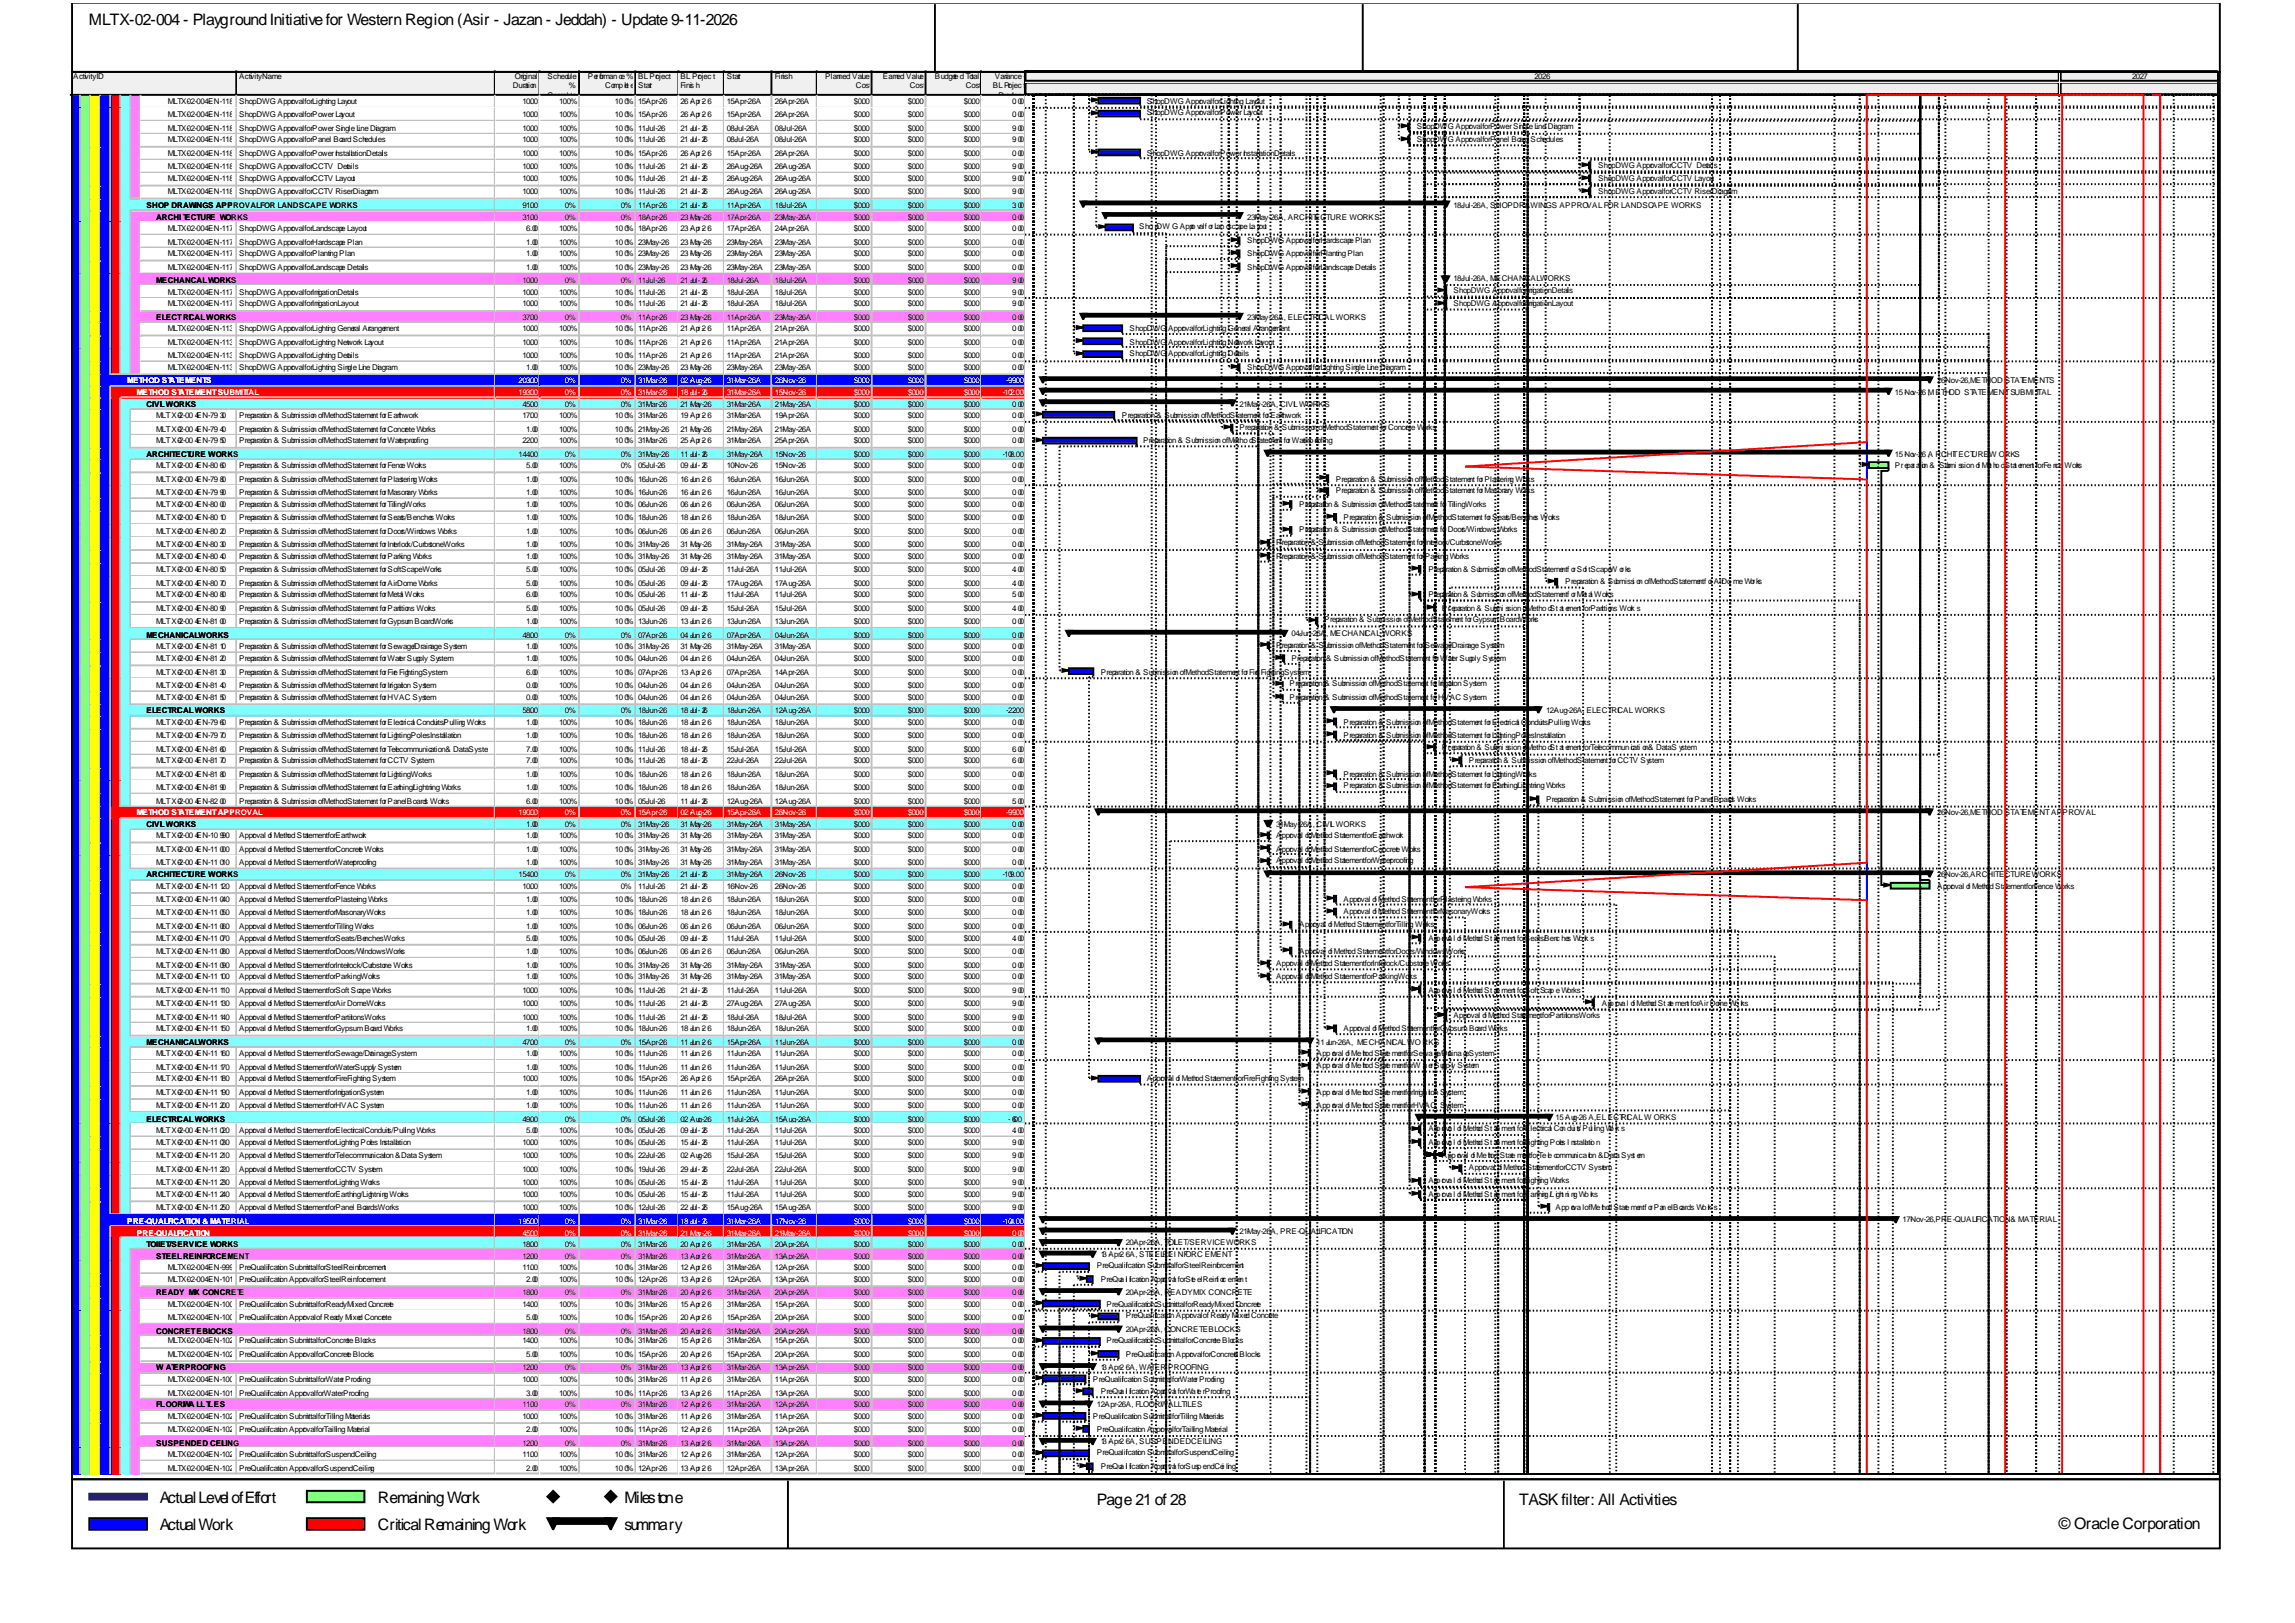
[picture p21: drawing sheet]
<svg xmlns="http://www.w3.org/2000/svg" width="420mm" height="297mm" viewBox="0 0 420 297" stroke-linecap="round" stroke-linejoin="round" font-family="sans-serif">
<defs><g id="words">
<g font-size="2.9">
<text x="16.2" y="4.5">MLTX-02-004 - Playground Initiative for Western Region (Asir - Jazan - Jeddah) - Update 9-11-2026</text>
<text x="29.3" y="275.1">Actual Level of Effort</text>
<text x="69.1" y="275.1">Remaining Work</text>
<text x="114.3" y="275.1">Milestone</text>
<text x="200.7" y="275.5">Page 21 of 28</text>
<text x="278" y="275.5">TASK filter: All Activities</text>
<text x="29.3" y="280.1">Actual Work</text>
<text x="69.1" y="280.1">Critical Remaining Work</text>
<text x="114.3" y="280.1">summary</text>
<text x="376.8" y="279.7">© Oracle Corporation</text>
</g>
<g font-size="1.4">
<text x="13.4" y="14.4">Activity ID</text>
<text x="43.7" y="14.4">Activity Name</text>
<text x="93.8" y="16.2">Duration</text>
<text x="94.2" y="14.4">Original</text>
<text x="100.2" y="14.4">Schedule</text>
<text x="100.2" y="18">Complete</text>
<text x="104.1" y="16.2">%</text>
<text x="107.6" y="14.4">Performan ce %</text>
<text x="110.8" y="16.2">Comp let e</text>
<text x="116.8" y="14.4">BL Project</text>
<text x="116.8" y="16.2">Start</text>
<text x="124.5" y="14.4">BL Projec t</text>
<text x="124.5" y="16.2">Finis h</text>
<text x="133" y="14.4">Start</text>
<text x="141.8" y="14.4">Finish</text>
<text x="151" y="14.4">Planned Value</text>
<text x="156.6" y="16.2">Cost</text>
<text x="161.6" y="14.4">Earned Value</text>
<text x="166.5" y="16.2">Cost</text>
<text x="171.1" y="14.4">Budgete d Total</text>
<text x="176.7" y="16.2">Cost</text>
<text x="181.7" y="16.2">BL Projec t</text>
<text x="182" y="14.4">Variance -</text>
<text x="182.7" y="18">Duration</text>
<text x="280.8" y="14.4">2026</text>
<text x="390.2" y="14.4">2027</text>
<text x="30.7" y="19">MLTX-02-004-EN-11800Shop DWG Approval for Lighting Layout</text>
<text x="30.7" y="21.5">MLTX-02-004-EN-11810Shop DWG Approval for Power Layout</text>
<text x="30.7" y="24">MLTX-02-004-EN-11820Shop DWG Approval for Power Single Line Diagram</text>
<text x="95.6" y="19">10.00</text>
<text x="95.6" y="21.5">10.00</text>
<text x="95.6" y="24">10.00</text>
<text x="102.3" y="19">100%</text>
<text x="102.3" y="21.5">100%</text>
<text x="102.3" y="24">100%</text>
<text x="112.5" y="19">10 0%</text>
<text x="112.5" y="21.5">10 0%</text>
<text x="112.5" y="24">10 0%</text>
<text x="116.8" y="19">15-Apr-26</text>
<text x="116.8" y="21.5">15-Apr-26</text>
<text x="116.8" y="24">11-Jul-26</text>
<text x="124.5" y="19">26 -Apr-2 6</text>
<text x="124.5" y="21.5">26 -Apr-2 6</text>
<text x="124.5" y="24">21 -Jul-26</text>
<text x="133" y="19">15-Apr-26 A</text>
<text x="133" y="21.5">15-Apr-26 A</text>
<text x="133" y="24">08-Jul-26 A</text>
<text x="141.8" y="19">26-Apr-26 A</text>
<text x="141.8" y="21.5">26-Apr-26 A</text>
<text x="141.8" y="24">08-Jul-26 A</text>
<text x="156.3" y="19">$0.00</text>
<text x="156.3" y="21.5">$0.00</text>
<text x="156.3" y="24">$0.00</text>
<text x="166.2" y="19">$0.00</text>
<text x="166.2" y="21.5">$0.00</text>
<text x="166.2" y="24">$0.00</text>
<text x="176.4" y="19">$0.00</text>
<text x="176.4" y="21.5">$0.00</text>
<text x="176.4" y="24">$0.00</text>
<text x="185.2" y="19">0. 00</text>
<text x="185.2" y="21.5">0. 00</text>
<text x="185.2" y="24">9. 00</text>
<text x="209.9" y="19">Shop DWG Approval for Lighting Layout</text>
<text x="209.9" y="21.1">Shop DWG Approval for Power Layout</text>
<text x="259.3" y="23.6">Shop DWG Approval for Power Single Line Diagram</text>
<text x="30.7" y="26.1">MLTX-02-004-EN-11830Shop DWG Approval for Panel Board Schedules</text>
<text x="30.7" y="28.5">MLTX-02-004-EN-11840Shop DWG Approval for Power Installation Details</text>
<text x="95.6" y="26.1">10.00</text>
<text x="95.6" y="28.5">10.00</text>
<text x="102.3" y="26.1">100%</text>
<text x="102.3" y="28.5">100%</text>
<text x="112.5" y="26.1">10 0%</text>
<text x="112.5" y="28.5">10 0%</text>
<text x="116.8" y="26.1">11-Jul-26</text>
<text x="116.8" y="28.5">15-Apr-26</text>
<text x="124.5" y="26.1">21 -Jul-26</text>
<text x="124.5" y="28.5">26 -Apr-2 6</text>
<text x="133" y="26.1">08-Jul-26 A</text>
<text x="133" y="28.5">15-Apr-26 A</text>
<text x="141.8" y="26.1">08-Jul-26 A</text>
<text x="141.8" y="28.5">26-Apr-26 A</text>
<text x="156.3" y="26.1">$0.00</text>
<text x="156.3" y="28.5">$0.00</text>
<text x="166.2" y="26.1">$0.00</text>
<text x="166.2" y="28.5">$0.00</text>
<text x="176.4" y="26.1">$0.00</text>
<text x="176.4" y="28.5">$0.00</text>
<text x="185.2" y="26.1">9. 00</text>
<text x="185.2" y="28.5">0. 00</text>
<text x="209.9" y="28.5">Shop DWG Approval for Power Installation Details</text>
<text x="259.3" y="26.1">Shop DWG Approval for Panel Board Schedules</text>
<text x="30.7" y="31">MLTX-02-004-EN-11850Shop DWG Approval for CCTV Details</text>
<text x="30.7" y="33.1">MLTX-02-004-EN-11860Shop DWG Approval for CCTV Layout</text>
<text x="30.7" y="35.6">MLTX-02-004-EN-11870Shop DWG Approval for CCTV Riser Diagram</text>
<text x="95.6" y="31">10.00</text>
<text x="95.6" y="33.1">10.00</text>
<text x="95.6" y="35.6">10.00</text>
<text x="102.3" y="31">100%</text>
<text x="102.3" y="33.1">100%</text>
<text x="102.3" y="35.6">100%</text>
<text x="112.5" y="31">10 0%</text>
<text x="112.5" y="33.1">10 0%</text>
<text x="112.5" y="35.6">10 0%</text>
<text x="116.8" y="31">11-Jul-26</text>
<text x="116.8" y="33.1">11-Jul-26</text>
<text x="116.8" y="35.6">11-Jul-26</text>
<text x="124.5" y="31">21 -Jul-26</text>
<text x="124.5" y="33.1">21 -Jul-26</text>
<text x="124.5" y="35.6">21 -Jul-26</text>
<text x="133" y="31">26-Aug-26 A</text>
<text x="133" y="33.1">26-Aug-26 A</text>
<text x="133" y="35.6">26-Aug-26 A</text>
<text x="141.8" y="31">26-Aug-26 A</text>
<text x="141.8" y="33.1">26-Aug-26 A</text>
<text x="141.8" y="35.6">26-Aug-26 A</text>
<text x="156.3" y="31">$0.00</text>
<text x="156.3" y="33.1">$0.00</text>
<text x="156.3" y="35.6">$0.00</text>
<text x="166.2" y="31">$0.00</text>
<text x="166.2" y="33.1">$0.00</text>
<text x="166.2" y="35.6">$0.00</text>
<text x="176.4" y="31">$0.00</text>
<text x="176.4" y="33.1">$0.00</text>
<text x="176.4" y="35.6">$0.00</text>
<text x="185.2" y="31">9. 00</text>
<text x="185.2" y="33.1">9. 00</text>
<text x="185.2" y="35.6">9. 00</text>
<text x="292.5" y="30.7">Shop DWG Approval for CCTV Details</text>
<text x="292.5" y="33.1">Shop DWG Approval for CCTV Layout</text>
<text x="292.5" y="35.6">Shop DWG Approval for CCTV Riser Diagram</text>
<text x="26.8" y="38.1">SHOP DRAWINGS APPROVAL FOR LANDSCAPE WORKS</text>
<text x="28.6" y="40.2">ARCHI TECTURE WORKS</text>
<text x="95.6" y="38.1">91.00</text>
<text x="95.6" y="40.2">31.00</text>
<text x="103.4" y="38.1">0%</text>
<text x="103.4" y="40.2">0%</text>
<text x="113.6" y="38.1">0%</text>
<text x="113.6" y="40.2">0%</text>
<text x="116.8" y="38.1">11-Apr-26</text>
<text x="116.8" y="40.2">18-Apr-26</text>
<text x="124.5" y="38.1">21 -Jul-26</text>
<text x="124.5" y="40.2">23 -May-26</text>
<text x="133" y="38.1">11-Apr-26 A</text>
<text x="133" y="40.2">17-Apr-26 A</text>
<text x="141.8" y="38.1">18-Jul-26 A</text>
<text x="141.8" y="40.2">23-May-26 A</text>
<text x="156.3" y="38.1">$0.00</text>
<text x="156.3" y="40.2">$0.00</text>
<text x="166.2" y="38.1">$0.00</text>
<text x="166.2" y="40.2">$0.00</text>
<text x="176.4" y="38.1">$0.00</text>
<text x="176.4" y="40.2">$0.00</text>
<text x="185.2" y="38.1">3. 00</text>
<text x="185.2" y="40.2">0. 00</text>
<text x="208.5" y="41.9">Sho p DW G Appro val f orLan dsc ape La yout</text>
<text x="228.2" y="40.2">23-May-26 A, ARCHITECTURE WORKS</text>
<text x="266" y="38.1">18-Jul-26 A, SHOP DRAWINGS APPROVAL FOR LANDSCAPE WORKS</text>
<text x="30.7" y="42.3">MLTX-02-004-EN-11740Shop DWG Approval for Landscape Layout</text>
<text x="30.7" y="44.8">MLTX-02-004-EN-11750Shop DWG Approval for Hardscape Plan</text>
<text x="30.7" y="46.9">MLTX-02-004-EN-11760Shop DWG Approval for Planting Plan</text>
<text x="96.3" y="42.3">6.00</text>
<text x="96.3" y="44.8">1.00</text>
<text x="96.3" y="46.9">1.00</text>
<text x="102.3" y="42.3">100%</text>
<text x="102.3" y="44.8">100%</text>
<text x="102.3" y="46.9">100%</text>
<text x="112.5" y="42.3">10 0%</text>
<text x="112.5" y="44.8">10 0%</text>
<text x="112.5" y="46.9">10 0%</text>
<text x="116.8" y="42.3">18-Apr-26</text>
<text x="116.8" y="44.8">23-May-26</text>
<text x="116.8" y="46.9">23-May-26</text>
<text x="124.5" y="42.3">23 -Apr-2 6</text>
<text x="124.5" y="44.8">23 -May-26</text>
<text x="124.5" y="46.9">23 -May-26</text>
<text x="133" y="42.3">17-Apr-26 A</text>
<text x="133" y="44.8">23-May-26 A</text>
<text x="133" y="46.9">23-May-26 A</text>
<text x="141.8" y="42.3">24-Apr-26 A</text>
<text x="141.8" y="44.8">23-May-26 A</text>
<text x="141.8" y="46.9">23-May-26 A</text>
<text x="156.3" y="42.3">$0.00</text>
<text x="156.3" y="44.8">$0.00</text>
<text x="156.3" y="46.9">$0.00</text>
<text x="166.2" y="42.3">$0.00</text>
<text x="166.2" y="44.8">$0.00</text>
<text x="166.2" y="46.9">$0.00</text>
<text x="176.4" y="42.3">$0.00</text>
<text x="176.4" y="44.8">$0.00</text>
<text x="176.4" y="46.9">$0.00</text>
<text x="185.2" y="42.3">0. 00</text>
<text x="185.2" y="44.8">0. 00</text>
<text x="185.2" y="46.9">0. 00</text>
<text x="228.2" y="44.4">Shop DWG Approval for Hardscape Plan</text>
<text x="228.2" y="46.9">Shop DWG Approval for Planting Plan</text>
<text x="28.6" y="51.8">MECHANCAL WORKS</text>
<text x="30.7" y="49.4">MLTX-02-004-EN-11770Shop DWG Approval for Landscape Details</text>
<text x="30.7" y="53.9">MLTX-02-004-EN-11780Shop DWG Approval for Irrigation Details</text>
<text x="95.6" y="51.8">10.00</text>
<text x="95.6" y="53.9">10.00</text>
<text x="96.3" y="49.4">1.00</text>
<text x="102.3" y="49.4">100%</text>
<text x="102.3" y="53.9">100%</text>
<text x="103.4" y="51.8">0%</text>
<text x="112.5" y="49.4">10 0%</text>
<text x="112.5" y="53.9">10 0%</text>
<text x="113.6" y="51.8">0%</text>
<text x="116.8" y="49.4">23-May-26</text>
<text x="116.8" y="51.8">11-Jul-26</text>
<text x="116.8" y="53.9">11-Jul-26</text>
<text x="124.5" y="49.4">23 -May-26</text>
<text x="124.5" y="51.8">21 -Jul-26</text>
<text x="124.5" y="53.9">21 -Jul-26</text>
<text x="133" y="49.4">23-May-26 A</text>
<text x="133" y="51.8">18-Jul-26 A</text>
<text x="133" y="53.9">18-Jul-26 A</text>
<text x="141.8" y="49.4">23-May-26 A</text>
<text x="141.8" y="51.8">18-Jul-26 A</text>
<text x="141.8" y="53.9">18-Jul-26 A</text>
<text x="156.3" y="49.4">$0.00</text>
<text x="156.3" y="51.8">$0.00</text>
<text x="156.3" y="53.9">$0.00</text>
<text x="166.2" y="49.4">$0.00</text>
<text x="166.2" y="51.8">$0.00</text>
<text x="166.2" y="53.9">$0.00</text>
<text x="176.4" y="49.4">$0.00</text>
<text x="176.4" y="51.8">$0.00</text>
<text x="176.4" y="53.9">$0.00</text>
<text x="185.2" y="49.4">0. 00</text>
<text x="185.2" y="51.8">9. 00</text>
<text x="185.2" y="53.9">9. 00</text>
<text x="228.2" y="49.4">Shop DWG Approval for Landscape Details</text>
<text x="266" y="51.5">18-Jul-26 A, MECHANCAL WORKS</text>
<text x="266" y="53.6">Shop DWG Approval for Irrigation Details</text>
<text x="28.6" y="58.5">ELECTRICAL WORKS</text>
<text x="30.7" y="56.1">MLTX-02-004-EN-11790Shop DWG Approval for Irrigation Layout</text>
<text x="95.6" y="56.1">10.00</text>
<text x="95.6" y="58.5">37.00</text>
<text x="102.3" y="56.1">100%</text>
<text x="103.4" y="58.5">0%</text>
<text x="112.5" y="56.1">10 0%</text>
<text x="113.6" y="58.5">0%</text>
<text x="116.8" y="56.1">11-Jul-26</text>
<text x="116.8" y="58.5">11-Apr-26</text>
<text x="124.5" y="56.1">21 -Jul-26</text>
<text x="124.5" y="58.5">23 -May-26</text>
<text x="133" y="56.1">18-Jul-26 A</text>
<text x="133" y="58.5">11-Apr-26 A</text>
<text x="141.8" y="56.1">18-Jul-26 A</text>
<text x="141.8" y="58.5">23-May-26 A</text>
<text x="156.3" y="56.1">$0.00</text>
<text x="156.3" y="58.5">$0.00</text>
<text x="166.2" y="56.1">$0.00</text>
<text x="166.2" y="58.5">$0.00</text>
<text x="176.4" y="56.1">$0.00</text>
<text x="176.4" y="58.5">$0.00</text>
<text x="185.2" y="56.1">9. 00</text>
<text x="185.2" y="58.5">0. 00</text>
<text x="228.2" y="58.5">23-May-26 A, ELECTRICAL WORKS</text>
<text x="266" y="56.1">Shop DWG Approval for Irrigation Layout</text>
<text x="30.7" y="60.6">MLTX-02-004-EN-11320Shop DWG Approval for Lighting General Arangement</text>
<text x="30.7" y="63.1">MLTX-02-004-EN-11330Shop DWG Approval for Lighting Network Layout</text>
<text x="30.7" y="65.6">MLTX-02-004-EN-11340Shop DWG Approval for Lighting Details</text>
<text x="95.6" y="60.6">10.00</text>
<text x="95.6" y="63.1">10.00</text>
<text x="95.6" y="65.6">10.00</text>
<text x="102.3" y="60.6">100%</text>
<text x="102.3" y="63.1">100%</text>
<text x="102.3" y="65.6">100%</text>
<text x="112.5" y="60.6">10 0%</text>
<text x="112.5" y="63.1">10 0%</text>
<text x="112.5" y="65.6">10 0%</text>
<text x="116.8" y="60.6">11-Apr-26</text>
<text x="116.8" y="63.1">11-Apr-26</text>
<text x="116.8" y="65.6">11-Apr-26</text>
<text x="124.5" y="60.6">21 -Apr-2 6</text>
<text x="124.5" y="63.1">21 -Apr-2 6</text>
<text x="124.5" y="65.6">21 -Apr-2 6</text>
<text x="133" y="60.6">11-Apr-26 A</text>
<text x="133" y="63.1">11-Apr-26 A</text>
<text x="133" y="65.6">11-Apr-26 A</text>
<text x="141.8" y="60.6">21-Apr-26 A</text>
<text x="141.8" y="63.1">21-Apr-26 A</text>
<text x="141.8" y="65.6">21-Apr-26 A</text>
<text x="156.3" y="60.6">$0.00</text>
<text x="156.3" y="63.1">$0.00</text>
<text x="156.3" y="65.6">$0.00</text>
<text x="166.2" y="60.6">$0.00</text>
<text x="166.2" y="63.1">$0.00</text>
<text x="166.2" y="65.6">$0.00</text>
<text x="176.4" y="60.6">$0.00</text>
<text x="176.4" y="63.1">$0.00</text>
<text x="176.4" y="65.6">$0.00</text>
<text x="185.2" y="60.6">0. 00</text>
<text x="185.2" y="63.1">0. 00</text>
<text x="185.2" y="65.6">0. 00</text>
<text x="206.7" y="60.6">Shop DWG Approval for Lighting General Arangement</text>
<text x="206.7" y="63.1">Shop DWG Approval for Lighting Network Layout</text>
<text x="206.7" y="65.2">Shop DWG Approval for Lighting Details</text>
<text x="30.7" y="67.7">MLTX-02-004-EN-11350Shop DWG Approval for Lighting Single Line Diagram</text>
<text x="96.3" y="67.7">1.00</text>
<text x="102.3" y="67.7">100%</text>
<text x="112.5" y="67.7">10 0%</text>
<text x="116.8" y="67.7">23-May-26</text>
<text x="124.5" y="67.7">23 -May-26</text>
<text x="133" y="67.7">23-May-26 A</text>
<text x="141.8" y="67.7">23-May-26 A</text>
<text x="156.3" y="67.7">$0.00</text>
<text x="166.2" y="67.7">$0.00</text>
<text x="176.4" y="67.7">$0.00</text>
<text x="185.2" y="67.7">0. 00</text>
<text x="228.2" y="67.7">Shop DWG Approval for Lighting Single Line Diagram</text>
<text x="354.5" y="70.2">26-Nov-26, METHOD STATEMENTS</text>
<text x="26.8" y="74.4">CIVIL WORKS</text>
<text x="28.6" y="76.5">MLTX-02-00 4-EN-79 30</text>
<text x="43.7" y="76.5">Preparation &amp; Submission of Method Statement for Earthwork</text>
<text x="95.6" y="74.4">45.00</text>
<text x="95.6" y="76.5">17.00</text>
<text x="102.3" y="76.5">100%</text>
<text x="103.4" y="74.4">0%</text>
<text x="112.5" y="76.5">10 0%</text>
<text x="113.6" y="74.4">0%</text>
<text x="116.8" y="74.4">31-Mar-26</text>
<text x="116.8" y="76.5">31-Mar-26</text>
<text x="124.5" y="74.4">21 -May-26</text>
<text x="124.5" y="76.5">19 -Apr-2 6</text>
<text x="133" y="74.4">31-Mar-26 A</text>
<text x="133" y="76.5">31-Mar-26 A</text>
<text x="141.8" y="74.4">21-May-26 A</text>
<text x="141.8" y="76.5">19-Apr-26 A</text>
<text x="156.3" y="74.4">$0.00</text>
<text x="156.3" y="76.5">$0.00</text>
<text x="166.2" y="74.4">$0.00</text>
<text x="166.2" y="76.5">$0.00</text>
<text x="176.4" y="74.4">$0.00</text>
<text x="176.4" y="76.5">$0.00</text>
<text x="185.2" y="74.4">0. 00</text>
<text x="185.2" y="76.5">0. 00</text>
<text x="205.3" y="76.5">Preparation &amp; Submission of Method Statement for Earthwork</text>
<text x="226.8" y="74.4">21-May-26 A, CIVIL WORKS</text>
<text x="346.8" y="72.3">15 -Nov-26 , METHOD STATEMENT SUBMI TTAL</text>
<text x="26.8" y="83.6">ARCHITECTURE WORKS</text>
<text x="28.6" y="79">MLTX-02-00 4-EN-79 40</text>
<text x="28.6" y="81.1">MLTX-02-00 4-EN-79 50</text>
<text x="43.7" y="79">Preparation &amp; Submission of Method Statement for Concrete Works</text>
<text x="43.7" y="81.1">Preparation &amp; Submission of Method Statement for Waterproofing</text>
<text x="94.9" y="83.6">144.00</text>
<text x="95.6" y="81.1">22.00</text>
<text x="96.3" y="79">1.00</text>
<text x="102.3" y="79">100%</text>
<text x="102.3" y="81.1">100%</text>
<text x="103.4" y="83.6">0%</text>
<text x="112.5" y="79">10 0%</text>
<text x="112.5" y="81.1">10 0%</text>
<text x="113.6" y="83.6">0%</text>
<text x="116.8" y="79">21-May-26</text>
<text x="116.8" y="81.1">31-Mar-26</text>
<text x="116.8" y="83.6">31-May-26</text>
<text x="124.5" y="79">21 -May-26</text>
<text x="124.5" y="81.1">25 -Apr-2 6</text>
<text x="124.5" y="83.6">11 -Jul-26</text>
<text x="133" y="79">21-May-26 A</text>
<text x="133" y="81.1">31-Mar-26 A</text>
<text x="133" y="83.6">31-May-26 A</text>
<text x="141.8" y="79">21-May-26 A</text>
<text x="141.8" y="81.1">25-Apr-26 A</text>
<text x="141.8" y="83.6">15-Nov-26</text>
<text x="156.3" y="79">$0.00</text>
<text x="156.3" y="81.1">$0.00</text>
<text x="156.3" y="83.6">$0.00</text>
<text x="166.2" y="79">$0.00</text>
<text x="166.2" y="81.1">$0.00</text>
<text x="166.2" y="83.6">$0.00</text>
<text x="176.4" y="79">$0.00</text>
<text x="176.4" y="81.1">$0.00</text>
<text x="176.4" y="83.6">$0.00</text>
<text x="183.4" y="83.6">-108.00</text>
<text x="185.2" y="79">0. 00</text>
<text x="185.2" y="81.1">0. 00</text>
<text x="209.2" y="81.1">Preparation &amp; Submission of Metho d Statement for Waterp roofing</text>
<text x="226.8" y="78.6">Preparation &amp; Submission of Method Statement for Concrete Works</text>
<text x="346.8" y="83.6">15 -Nov-26 , A RCHITECTURE W ORKS</text>
<text x="28.6" y="85.7">MLTX-02-00 4-EN-80 60</text>
<text x="28.6" y="88.2">MLTX-02-00 4-EN-79 80</text>
<text x="43.7" y="85.7">Preparation &amp; Submission of Method Statement for Fence Works</text>
<text x="43.7" y="88.2">Preparation &amp; Submission of Method Statement for Plastering Works</text>
<text x="96.3" y="85.7">5.00</text>
<text x="96.3" y="88.2">1.00</text>
<text x="102.3" y="85.7">100%</text>
<text x="102.3" y="88.2">100%</text>
<text x="112.5" y="88.2">10 0%</text>
<text x="113.6" y="85.7">0%</text>
<text x="116.8" y="85.7">05-Jul-26</text>
<text x="116.8" y="88.2">16-Jun-26</text>
<text x="124.5" y="85.7">09 -Jul-26</text>
<text x="124.5" y="88.2">16 -Jun -2 6</text>
<text x="133" y="85.7">10-Nov-26</text>
<text x="133" y="88.2">16-Jun-26 A</text>
<text x="141.8" y="85.7">15-Nov-26</text>
<text x="141.8" y="88.2">16-Jun-26 A</text>
<text x="156.3" y="85.7">$0.00</text>
<text x="156.3" y="88.2">$0.00</text>
<text x="166.2" y="85.7">$0.00</text>
<text x="166.2" y="88.2">$0.00</text>
<text x="176.4" y="85.7">$0.00</text>
<text x="176.4" y="88.2">$0.00</text>
<text x="185.2" y="85.7">0. 00</text>
<text x="185.2" y="88.2">0. 00</text>
<text x="244.5" y="88.2">Preparation &amp; Submission of Method Statement for Plastering Works</text>
<text x="346.8" y="85.7">Preparat ion &amp; Submi ssion of Met ho d Stat ement for Fe nce Works</text>
<text x="28.6" y="90.6">MLTX-02-00 4-EN-79 90</text>
<text x="28.6" y="92.7">MLTX-02-00 4-EN-80 00</text>
<text x="28.6" y="95.2">MLTX-02-00 4-EN-80 10</text>
<text x="43.7" y="90.6">Preparation &amp; Submission of Method Statement for Masonary Works</text>
<text x="43.7" y="92.7">Preparation &amp; Submission of Method Statement for Tiling Works</text>
<text x="43.7" y="95.2">Preparation &amp; Submission of Method Statement for Seats/Benches Works</text>
<text x="96.3" y="90.6">1.00</text>
<text x="96.3" y="92.7">1.00</text>
<text x="96.3" y="95.2">1.00</text>
<text x="102.3" y="90.6">100%</text>
<text x="102.3" y="92.7">100%</text>
<text x="102.3" y="95.2">100%</text>
<text x="112.5" y="90.6">10 0%</text>
<text x="112.5" y="92.7">10 0%</text>
<text x="112.5" y="95.2">10 0%</text>
<text x="116.8" y="90.6">16-Jun-26</text>
<text x="116.8" y="92.7">06-Jun-26</text>
<text x="116.8" y="95.2">18-Jun-26</text>
<text x="124.5" y="90.6">16 -Jun -2 6</text>
<text x="124.5" y="92.7">06 -Jun -2 6</text>
<text x="124.5" y="95.2">18 -Jun -2 6</text>
<text x="133" y="90.6">16-Jun-26 A</text>
<text x="133" y="92.7">06-Jun-26 A</text>
<text x="133" y="95.2">18-Jun-26 A</text>
<text x="141.8" y="90.6">16-Jun-26 A</text>
<text x="141.8" y="92.7">06-Jun-26 A</text>
<text x="141.8" y="95.2">18-Jun-26 A</text>
<text x="156.3" y="90.6">$0.00</text>
<text x="156.3" y="92.7">$0.00</text>
<text x="156.3" y="95.2">$0.00</text>
<text x="166.2" y="90.6">$0.00</text>
<text x="166.2" y="92.7">$0.00</text>
<text x="166.2" y="95.2">$0.00</text>
<text x="176.4" y="90.6">$0.00</text>
<text x="176.4" y="92.7">$0.00</text>
<text x="176.4" y="95.2">$0.00</text>
<text x="185.2" y="90.6">0. 00</text>
<text x="185.2" y="92.7">0. 00</text>
<text x="185.2" y="95.2">0. 00</text>
<text x="237.8" y="92.7">Preparation &amp; Submission of Method Statement for Tiling Works</text>
<text x="244.5" y="90.3">Preparation &amp; Submission of Method Statement for Masonary Works</text>
<text x="245.9" y="95.2">Preparation &amp; Submission of Method Statement for Seats/Benches Works</text>
<text x="28.6" y="97.7">MLTX-02-00 4-EN-80 20</text>
<text x="28.6" y="100.2">MLTX-02-00 4-EN-80 30</text>
<text x="43.7" y="97.7">Preparation &amp; Submission of Method Statement for Doors/Windows Works</text>
<text x="43.7" y="100.2">Preparation &amp; Submission of Method Statement for Interlock/Curbstone Works</text>
<text x="96.3" y="97.7">1.00</text>
<text x="96.3" y="100.2">1.00</text>
<text x="102.3" y="97.7">100%</text>
<text x="102.3" y="100.2">100%</text>
<text x="112.5" y="97.7">10 0%</text>
<text x="112.5" y="100.2">10 0%</text>
<text x="116.8" y="97.7">06-Jun-26</text>
<text x="116.8" y="100.2">31-May-26</text>
<text x="124.5" y="97.7">06 -Jun -2 6</text>
<text x="124.5" y="100.2">31 -May-26</text>
<text x="133" y="97.7">06-Jun-26 A</text>
<text x="133" y="100.2">31-May-26 A</text>
<text x="141.8" y="97.7">06-Jun-26 A</text>
<text x="141.8" y="100.2">31-May-26 A</text>
<text x="156.3" y="97.7">$0.00</text>
<text x="156.3" y="100.2">$0.00</text>
<text x="166.2" y="97.7">$0.00</text>
<text x="166.2" y="100.2">$0.00</text>
<text x="176.4" y="97.7">$0.00</text>
<text x="176.4" y="100.2">$0.00</text>
<text x="185.2" y="97.7">0. 00</text>
<text x="185.2" y="100.2">0. 00</text>
<text x="233.5" y="99.8">Preparation &amp; Submission of Method Statement for Interlock/Curbstone Works</text>
<text x="237.8" y="97.3">Preparation &amp; Submission of Method Statement for Doors/Windows Works</text>
<text x="28.6" y="102.3">MLTX-02-00 4-EN-80 40</text>
<text x="28.6" y="104.7">MLTX-02-00 4-EN-80 50</text>
<text x="28.6" y="107.2">MLTX-02-00 4-EN-80 70</text>
<text x="43.7" y="102.3">Preparation &amp; Submission of Method Statement for Parking Works</text>
<text x="43.7" y="104.7">Preparation &amp; Submission of Method Statement for Soft Scape Works</text>
<text x="43.7" y="107.2">Preparation &amp; Submission of Method Statement for Air Dome Works</text>
<text x="96.3" y="102.3">1.00</text>
<text x="96.3" y="104.7">5.00</text>
<text x="96.3" y="107.2">5.00</text>
<text x="102.3" y="102.3">100%</text>
<text x="102.3" y="104.7">100%</text>
<text x="102.3" y="107.2">100%</text>
<text x="112.5" y="102.3">10 0%</text>
<text x="112.5" y="104.7">10 0%</text>
<text x="112.5" y="107.2">10 0%</text>
<text x="116.8" y="102.3">31-May-26</text>
<text x="116.8" y="104.7">05-Jul-26</text>
<text x="116.8" y="107.2">05-Jul-26</text>
<text x="124.5" y="102.3">31 -May-26</text>
<text x="124.5" y="104.7">09 -Jul-26</text>
<text x="124.5" y="107.2">09 -Jul-26</text>
<text x="133" y="102.3">31-May-26 A</text>
<text x="133" y="104.7">11-Jul-26 A</text>
<text x="133" y="107.2">17-Aug-26 A</text>
<text x="141.8" y="102.3">31-May-26 A</text>
<text x="141.8" y="104.7">11-Jul-26 A</text>
<text x="141.8" y="107.2">17-Aug-26 A</text>
<text x="156.3" y="102.3">$0.00</text>
<text x="156.3" y="104.7">$0.00</text>
<text x="156.3" y="107.2">$0.00</text>
<text x="166.2" y="102.3">$0.00</text>
<text x="166.2" y="104.7">$0.00</text>
<text x="166.2" y="107.2">$0.00</text>
<text x="176.4" y="102.3">$0.00</text>
<text x="176.4" y="104.7">$0.00</text>
<text x="176.4" y="107.2">$0.00</text>
<text x="185.2" y="102.3">0. 00</text>
<text x="185.2" y="104.7">4. 00</text>
<text x="185.2" y="107.2">4. 00</text>
<text x="233.5" y="102.3">Preparation &amp; Submission of Method Statement for Parking Works</text>
<text x="261.4" y="104.7">Preparation &amp; Submissi on of Method Statement f or Sof t Scape W orks</text>
<text x="286.5" y="106.9">Preparation &amp; Submissi on of Method Statement f or Air Do me Works</text>
<text x="28.6" y="109.3">MLTX-02-00 4-EN-80 80</text>
<text x="28.6" y="111.8">MLTX-02-00 4-EN-80 90</text>
<text x="43.7" y="109.3">Preparation &amp; Submission of Method Statement for Metal Works</text>
<text x="43.7" y="111.8">Preparation &amp; Submission of Method Statement for Partitions Works</text>
<text x="96.3" y="109.3">6.00</text>
<text x="96.3" y="111.8">5.00</text>
<text x="102.3" y="109.3">100%</text>
<text x="102.3" y="111.8">100%</text>
<text x="112.5" y="109.3">10 0%</text>
<text x="112.5" y="111.8">10 0%</text>
<text x="116.8" y="109.3">05-Jul-26</text>
<text x="116.8" y="111.8">05-Jul-26</text>
<text x="124.5" y="109.3">11 -Jul-26</text>
<text x="124.5" y="111.8">09 -Jul-26</text>
<text x="133" y="109.3">11-Jul-26 A</text>
<text x="133" y="111.8">15-Jul-26 A</text>
<text x="141.8" y="109.3">11-Jul-26 A</text>
<text x="141.8" y="111.8">15-Jul-26 A</text>
<text x="156.3" y="109.3">$0.00</text>
<text x="156.3" y="111.8">$0.00</text>
<text x="166.2" y="109.3">$0.00</text>
<text x="166.2" y="111.8">$0.00</text>
<text x="176.4" y="109.3">$0.00</text>
<text x="176.4" y="111.8">$0.00</text>
<text x="185.2" y="109.3">5. 00</text>
<text x="185.2" y="111.8">4. 00</text>
<text x="242.4" y="113.9">Preparation &amp; Submission of Method Statement for Gypsum Board Works</text>
<text x="261.4" y="109.3">Preparation &amp; Submissi on of Method Statement f or Met al Works</text>
<text x="263.9" y="111.8">Preparation &amp; Submi ssion of Metho d St at ement for Partitions Work s</text>
<text x="26.8" y="116.7">MECHANICAL WORKS</text>
<text x="28.6" y="114.3">MLTX-02-00 4-EN-81 00</text>
<text x="28.6" y="118.8">MLTX-02-00 4-EN-81 10</text>
<text x="43.7" y="114.3">Preparation &amp; Submission of Method Statement for Gypsum Board Works</text>
<text x="43.7" y="118.8">Preparation &amp; Submission of Method Statement for Sewage/Drainage System</text>
<text x="95.6" y="116.7">48.00</text>
<text x="96.3" y="114.3">1.00</text>
<text x="96.3" y="118.8">1.00</text>
<text x="102.3" y="114.3">100%</text>
<text x="102.3" y="118.8">100%</text>
<text x="103.4" y="116.7">0%</text>
<text x="112.5" y="114.3">10 0%</text>
<text x="112.5" y="118.8">10 0%</text>
<text x="113.6" y="116.7">0%</text>
<text x="116.8" y="114.3">13-Jun-26</text>
<text x="116.8" y="116.7">07-Apr-26</text>
<text x="116.8" y="118.8">31-May-26</text>
<text x="124.5" y="114.3">13 -Jun -2 6</text>
<text x="124.5" y="116.7">04 -Jun -2 6</text>
<text x="124.5" y="118.8">31 -May-26</text>
<text x="133" y="114.3">13-Jun-26 A</text>
<text x="133" y="116.7">07-Apr-26 A</text>
<text x="133" y="118.8">31-May-26 A</text>
<text x="141.8" y="114.3">13-Jun-26 A</text>
<text x="141.8" y="116.7">04-Jun-26 A</text>
<text x="141.8" y="118.8">31-May-26 A</text>
<text x="156.3" y="114.3">$0.00</text>
<text x="156.3" y="116.7">$0.00</text>
<text x="156.3" y="118.8">$0.00</text>
<text x="166.2" y="114.3">$0.00</text>
<text x="166.2" y="116.7">$0.00</text>
<text x="166.2" y="118.8">$0.00</text>
<text x="176.4" y="114.3">$0.00</text>
<text x="176.4" y="116.7">$0.00</text>
<text x="176.4" y="118.8">$0.00</text>
<text x="185.2" y="114.3">0. 00</text>
<text x="185.2" y="116.7">0. 00</text>
<text x="185.2" y="118.8">0. 00</text>
<text x="233.5" y="118.5">Preparation &amp; Submission of Method Statement for Sewage/Drainage System</text>
<text x="236.4" y="116.4">04-Jun-26 A, MECHANICAL WORKS</text>
<text x="28.6" y="121">MLTX-02-00 4-EN-81 20</text>
<text x="28.6" y="123.4">MLTX-02-00 4-EN-81 30</text>
<text x="28.6" y="125.9">MLTX-02-00 4-EN-81 40</text>
<text x="43.7" y="121">Preparation &amp; Submission of Method Statement for Water Supply System</text>
<text x="43.7" y="123.4">Preparation &amp; Submission of Method Statement for Fire Fighting System</text>
<text x="43.7" y="125.9">Preparation &amp; Submission of Method Statement for Irigation System</text>
<text x="96.3" y="121">1.00</text>
<text x="96.3" y="123.4">6.00</text>
<text x="96.3" y="125.9">0.00</text>
<text x="102.3" y="121">100%</text>
<text x="102.3" y="123.4">100%</text>
<text x="102.3" y="125.9">100%</text>
<text x="112.5" y="121">10 0%</text>
<text x="112.5" y="123.4">10 0%</text>
<text x="112.5" y="125.9">10 0%</text>
<text x="116.8" y="121">04-Jun-26</text>
<text x="116.8" y="123.4">07-Apr-26</text>
<text x="116.8" y="125.9">04-Jun-26</text>
<text x="124.5" y="121">04 -Jun -2 6</text>
<text x="124.5" y="123.4">13 -Apr-2 6</text>
<text x="124.5" y="125.9">04 -Jun -2 6</text>
<text x="133" y="121">04-Jun-26 A</text>
<text x="133" y="123.4">07-Apr-26 A</text>
<text x="133" y="125.9">04-Jun-26 A</text>
<text x="141.8" y="121">04-Jun-26 A</text>
<text x="141.8" y="123.4">14-Apr-26 A</text>
<text x="141.8" y="125.9">04-Jun-26 A</text>
<text x="156.3" y="121">$0.00</text>
<text x="156.3" y="123.4">$0.00</text>
<text x="156.3" y="125.9">$0.00</text>
<text x="166.2" y="121">$0.00</text>
<text x="166.2" y="123.4">$0.00</text>
<text x="166.2" y="125.9">$0.00</text>
<text x="176.4" y="121">$0.00</text>
<text x="176.4" y="123.4">$0.00</text>
<text x="176.4" y="125.9">$0.00</text>
<text x="185.2" y="121">0. 00</text>
<text x="185.2" y="123.4">0. 00</text>
<text x="185.2" y="125.9">0. 00</text>
<text x="201.4" y="123.4">Preparation &amp; Submission of Method Statement for Fire Fighting System</text>
<text x="236" y="125.6">Preparation &amp; Submission of Method Statement for Irigation System</text>
<text x="236.4" y="121">Preparation &amp; Submission of Method Statement for Water Supply System</text>
<text x="26.8" y="130.5">ELECTRICAL WORKS</text>
<text x="28.6" y="128">MLTX-02-00 4-EN-81 50</text>
<text x="43.7" y="128">Preparation &amp; Submission of Method Statement for HVAC System</text>
<text x="95.6" y="130.5">58.00</text>
<text x="96.3" y="128">0.00</text>
<text x="102.3" y="128">100%</text>
<text x="103.4" y="130.5">0%</text>
<text x="112.5" y="128">10 0%</text>
<text x="113.6" y="130.5">0%</text>
<text x="116.8" y="128">04-Jun-26</text>
<text x="116.8" y="130.5">18-Jun-26</text>
<text x="124.5" y="128">04 -Jun -2 6</text>
<text x="124.5" y="130.5">18 -Jul-26</text>
<text x="133" y="128">04-Jun-26 A</text>
<text x="133" y="130.5">18-Jun-26 A</text>
<text x="141.8" y="128">04-Jun-26 A</text>
<text x="141.8" y="130.5">12-Aug-26 A</text>
<text x="156.3" y="128">$0.00</text>
<text x="156.3" y="130.5">$0.00</text>
<text x="166.2" y="128">$0.00</text>
<text x="166.2" y="130.5">$0.00</text>
<text x="176.4" y="128">$0.00</text>
<text x="176.4" y="130.5">$0.00</text>
<text x="184.1" y="130.5">-22.00</text>
<text x="185.2" y="128">0. 00</text>
<text x="236" y="128">Preparation &amp; Submission of Method Statement for HVAC System</text>
<text x="282.9" y="130.5">12-Aug-26 A, ELECTRICAL WORKS</text>
<text x="28.6" y="132.6">MLTX-02-00 4-EN-79 60</text>
<text x="28.6" y="135.1">MLTX-02-00 4-EN-79 70</text>
<text x="28.6" y="137.5">MLTX-02-00 4-EN-81 60</text>
<text x="43.7" y="132.6">Preparation &amp; Submission of Method Statement for Electrical Conduits/Pulling Works</text>
<text x="43.7" y="135.1">Preparation &amp; Submission of Method Statement for Lighting Poles Installation</text>
<text x="43.7" y="137.5">Preparation &amp; Submission of Method Statement for Telecommunication &amp; Data System</text>
<text x="96.3" y="132.6">1.00</text>
<text x="96.3" y="135.1">1.00</text>
<text x="96.3" y="137.5">7.00</text>
<text x="102.3" y="132.6">100%</text>
<text x="102.3" y="135.1">100%</text>
<text x="102.3" y="137.5">100%</text>
<text x="112.5" y="132.6">10 0%</text>
<text x="112.5" y="135.1">10 0%</text>
<text x="112.5" y="137.5">10 0%</text>
<text x="116.8" y="132.6">18-Jun-26</text>
<text x="116.8" y="135.1">18-Jun-26</text>
<text x="116.8" y="137.5">11-Jul-26</text>
<text x="124.5" y="132.6">18 -Jun -2 6</text>
<text x="124.5" y="135.1">18 -Jun -2 6</text>
<text x="124.5" y="137.5">18 -Jul-26</text>
<text x="133" y="132.6">18-Jun-26 A</text>
<text x="133" y="135.1">18-Jun-26 A</text>
<text x="133" y="137.5">15-Jul-26 A</text>
<text x="141.8" y="132.6">18-Jun-26 A</text>
<text x="141.8" y="135.1">18-Jun-26 A</text>
<text x="141.8" y="137.5">15-Jul-26 A</text>
<text x="156.3" y="132.6">$0.00</text>
<text x="156.3" y="135.1">$0.00</text>
<text x="156.3" y="137.5">$0.00</text>
<text x="166.2" y="132.6">$0.00</text>
<text x="166.2" y="135.1">$0.00</text>
<text x="166.2" y="137.5">$0.00</text>
<text x="176.4" y="132.6">$0.00</text>
<text x="176.4" y="135.1">$0.00</text>
<text x="176.4" y="137.5">$0.00</text>
<text x="185.2" y="132.6">0. 00</text>
<text x="185.2" y="135.1">0. 00</text>
<text x="185.2" y="137.5">6. 00</text>
<text x="245.9" y="132.6">Preparation &amp; Submission of Method Statement for Electrical Conduits/Pulling Works</text>
<text x="245.9" y="135.1">Preparation &amp; Submission of Method Statement for Lighting Poles Installation</text>
<text x="263.9" y="137.2">Preparation &amp; Submi ssion of Metho d St at ement for Telecommun icati on &amp; Data S ystem</text>
<text x="28.6" y="139.7">MLTX-02-00 4-EN-81 70</text>
<text x="28.6" y="142.1">MLTX-02-00 4-EN-81 80</text>
<text x="43.7" y="139.7">Preparation &amp; Submission of Method Statement for CCTV System</text>
<text x="43.7" y="142.1">Preparation &amp; Submission of Method Statement for Lighting Works</text>
<text x="96.3" y="139.7">7.00</text>
<text x="96.3" y="142.1">1.00</text>
<text x="102.3" y="139.7">100%</text>
<text x="102.3" y="142.1">100%</text>
<text x="112.5" y="139.7">10 0%</text>
<text x="112.5" y="142.1">10 0%</text>
<text x="116.8" y="139.7">11-Jul-26</text>
<text x="116.8" y="142.1">18-Jun-26</text>
<text x="124.5" y="139.7">18 -Jul-26</text>
<text x="124.5" y="142.1">18 -Jun -2 6</text>
<text x="133" y="139.7">22-Jul-26 A</text>
<text x="133" y="142.1">18-Jun-26 A</text>
<text x="141.8" y="139.7">22-Jul-26 A</text>
<text x="141.8" y="142.1">18-Jun-26 A</text>
<text x="156.3" y="139.7">$0.00</text>
<text x="156.3" y="142.1">$0.00</text>
<text x="166.2" y="139.7">$0.00</text>
<text x="166.2" y="142.1">$0.00</text>
<text x="176.4" y="139.7">$0.00</text>
<text x="176.4" y="142.1">$0.00</text>
<text x="185.2" y="139.7">6. 00</text>
<text x="185.2" y="142.1">0. 00</text>
<text x="245.9" y="142.1">Preparation &amp; Submission of Method Statement for Lighting Works</text>
<text x="268.8" y="139.7">Preparation &amp; Submission of Method Statement for CCTV System</text>
<text x="28.6" y="144.6">MLTX-02-00 4-EN-81 90</text>
<text x="28.6" y="147.1">MLTX-02-00 4-EN-82 00</text>
<text x="43.7" y="144.6">Preparation &amp; Submission of Method Statement for Earthing/Lightning Works</text>
<text x="43.7" y="147.1">Preparation &amp; Submission of Method Statement for Panel Boards Works</text>
<text x="96.3" y="144.6">1.00</text>
<text x="96.3" y="147.1">6.00</text>
<text x="102.3" y="144.6">100%</text>
<text x="102.3" y="147.1">100%</text>
<text x="112.5" y="144.6">10 0%</text>
<text x="112.5" y="147.1">10 0%</text>
<text x="116.8" y="144.6">18-Jun-26</text>
<text x="116.8" y="147.1">05-Jul-26</text>
<text x="124.5" y="144.6">18 -Jun -2 6</text>
<text x="124.5" y="147.1">11 -Jul-26</text>
<text x="133" y="144.6">18-Jun-26 A</text>
<text x="133" y="147.1">12-Aug-26 A</text>
<text x="141.8" y="144.6">18-Jun-26 A</text>
<text x="141.8" y="147.1">12-Aug-26 A</text>
<text x="156.3" y="144.6">$0.00</text>
<text x="156.3" y="147.1">$0.00</text>
<text x="166.2" y="144.6">$0.00</text>
<text x="166.2" y="147.1">$0.00</text>
<text x="176.4" y="144.6">$0.00</text>
<text x="176.4" y="147.1">$0.00</text>
<text x="185.2" y="144.6">0. 00</text>
<text x="185.2" y="147.1">5. 00</text>
<text x="245.9" y="144.2">Preparation &amp; Submission of Method Statement for Earthing/Lightning Works</text>
<text x="282.9" y="146.7">Preparation &amp; Submission of Method Statement for Panel Boards Works</text>
<text x="354.5" y="149.2">26-Nov-26, METHOD STATEMENT APPROVAL</text>
<text x="26.8" y="151.3">CIVIL WORKS</text>
<text x="28.6" y="153.4">MLTX-02-00 4-EN-10 990</text>
<text x="28.6" y="155.9">MLTX-02-00 4-EN-11 000</text>
<text x="43.7" y="153.4">Approval of Method Statement for Earthwork</text>
<text x="43.7" y="155.9">Approval of Method Statement for Concrete Works</text>
<text x="96.3" y="151.3">1.00</text>
<text x="96.3" y="153.4">1.00</text>
<text x="96.3" y="155.9">1.00</text>
<text x="102.3" y="153.4">100%</text>
<text x="102.3" y="155.9">100%</text>
<text x="103.4" y="151.3">0%</text>
<text x="112.5" y="153.4">10 0%</text>
<text x="112.5" y="155.9">10 0%</text>
<text x="113.6" y="151.3">0%</text>
<text x="116.8" y="151.3">31-May-26</text>
<text x="116.8" y="153.4">31-May-26</text>
<text x="116.8" y="155.9">31-May-26</text>
<text x="124.5" y="151.3">31 -May-26</text>
<text x="124.5" y="153.4">31 -May-26</text>
<text x="124.5" y="155.9">31 -May-26</text>
<text x="133" y="151.3">31-May-26 A</text>
<text x="133" y="153.4">31-May-26 A</text>
<text x="133" y="155.9">31-May-26 A</text>
<text x="141.8" y="151.3">31-May-26 A</text>
<text x="141.8" y="153.4">31-May-26 A</text>
<text x="141.8" y="155.9">31-May-26 A</text>
<text x="156.3" y="151.3">$0.00</text>
<text x="156.3" y="153.4">$0.00</text>
<text x="156.3" y="155.9">$0.00</text>
<text x="166.2" y="151.3">$0.00</text>
<text x="166.2" y="153.4">$0.00</text>
<text x="166.2" y="155.9">$0.00</text>
<text x="176.4" y="151.3">$0.00</text>
<text x="176.4" y="153.4">$0.00</text>
<text x="176.4" y="155.9">$0.00</text>
<text x="185.2" y="151.3">0. 00</text>
<text x="185.2" y="153.4">0. 00</text>
<text x="185.2" y="155.9">0. 00</text>
<text x="233.5" y="151.3">31-May-26 A, CIVIL WORKS</text>
<text x="233.5" y="153.4">Approval of Method Statement for Earthwork</text>
<text x="233.5" y="155.9">Approval of Method Statement for Concrete Works</text>
<text x="26.8" y="160.5">ARCHITECTURE WORKS</text>
<text x="28.6" y="158.4">MLTX-02-00 4-EN-11 010</text>
<text x="43.7" y="158.4">Approval of Method Statement for Waterproofing</text>
<text x="94.9" y="160.5">154.00</text>
<text x="96.3" y="158.4">1.00</text>
<text x="102.3" y="158.4">100%</text>
<text x="103.4" y="160.5">0%</text>
<text x="112.5" y="158.4">10 0%</text>
<text x="113.6" y="160.5">0%</text>
<text x="116.8" y="158.4">31-May-26</text>
<text x="116.8" y="160.5">31-May-26</text>
<text x="124.5" y="158.4">31 -May-26</text>
<text x="124.5" y="160.5">21 -Jul-26</text>
<text x="133" y="158.4">31-May-26 A</text>
<text x="133" y="160.5">31-May-26 A</text>
<text x="141.8" y="158.4">31-May-26 A</text>
<text x="141.8" y="160.5">26-Nov-26</text>
<text x="156.3" y="158.4">$0.00</text>
<text x="156.3" y="160.5">$0.00</text>
<text x="166.2" y="158.4">$0.00</text>
<text x="166.2" y="160.5">$0.00</text>
<text x="176.4" y="158.4">$0.00</text>
<text x="176.4" y="160.5">$0.00</text>
<text x="183.4" y="160.5">-109.00</text>
<text x="185.2" y="158.4">0. 00</text>
<text x="233.5" y="158">Approval of Method Statement for Waterproofing</text>
<text x="354.5" y="160.5">26-Nov-26, ARCHITECTURE WORKS</text>
<text x="28.6" y="162.6">MLTX-02-00 4-EN-11 120</text>
<text x="28.6" y="165.1">MLTX-02-00 4-EN-11 040</text>
<text x="28.6" y="167.5">MLTX-02-00 4-EN-11 050</text>
<text x="43.7" y="162.6">Approval of Method Statement for Fence Works</text>
<text x="43.7" y="165.1">Approval of Method Statement for Plastering Works</text>
<text x="43.7" y="167.5">Approval of Method Statement for Masonary Works</text>
<text x="95.6" y="162.6">10.00</text>
<text x="96.3" y="165.1">1.00</text>
<text x="96.3" y="167.5">1.00</text>
<text x="102.3" y="162.6">100%</text>
<text x="102.3" y="165.1">100%</text>
<text x="102.3" y="167.5">100%</text>
<text x="112.5" y="165.1">10 0%</text>
<text x="112.5" y="167.5">10 0%</text>
<text x="113.6" y="162.6">0%</text>
<text x="116.8" y="162.6">11-Jul-26</text>
<text x="116.8" y="165.1">18-Jun-26</text>
<text x="116.8" y="167.5">18-Jun-26</text>
<text x="124.5" y="162.6">21 -Jul-26</text>
<text x="124.5" y="165.1">18 -Jun -2 6</text>
<text x="124.5" y="167.5">18 -Jun -2 6</text>
<text x="133" y="162.6">16-Nov-26</text>
<text x="133" y="165.1">18-Jun-26 A</text>
<text x="133" y="167.5">18-Jun-26 A</text>
<text x="141.8" y="162.6">26-Nov-26</text>
<text x="141.8" y="165.1">18-Jun-26 A</text>
<text x="141.8" y="167.5">18-Jun-26 A</text>
<text x="156.3" y="162.6">$0.00</text>
<text x="156.3" y="165.1">$0.00</text>
<text x="156.3" y="167.5">$0.00</text>
<text x="166.2" y="162.6">$0.00</text>
<text x="166.2" y="165.1">$0.00</text>
<text x="166.2" y="167.5">$0.00</text>
<text x="176.4" y="162.6">$0.00</text>
<text x="176.4" y="165.1">$0.00</text>
<text x="176.4" y="167.5">$0.00</text>
<text x="185.2" y="162.6">0. 00</text>
<text x="185.2" y="165.1">0. 00</text>
<text x="185.2" y="167.5">0. 00</text>
<text x="245.9" y="165.1">Approval of Method Statement for Plastering Works</text>
<text x="245.9" y="167.2">Approval of Method Statement for Masonary Works</text>
<text x="354.5" y="162.6">Approval of Method Statement for Fence Works</text>
<text x="28.6" y="170">MLTX-02-00 4-EN-11 060</text>
<text x="28.6" y="172.1">MLTX-02-00 4-EN-11 070</text>
<text x="43.7" y="170">Approval of Method Statement for Tilling Works</text>
<text x="43.7" y="172.1">Approval of Method Statement for Seats/Benches Works</text>
<text x="96.3" y="170">1.00</text>
<text x="96.3" y="172.1">5.00</text>
<text x="102.3" y="170">100%</text>
<text x="102.3" y="172.1">100%</text>
<text x="112.5" y="170">10 0%</text>
<text x="112.5" y="172.1">10 0%</text>
<text x="116.8" y="170">06-Jun-26</text>
<text x="116.8" y="172.1">05-Jul-26</text>
<text x="124.5" y="170">06 -Jun -2 6</text>
<text x="124.5" y="172.1">09 -Jul-26</text>
<text x="133" y="170">06-Jun-26 A</text>
<text x="133" y="172.1">11-Jul-26 A</text>
<text x="141.8" y="170">06-Jun-26 A</text>
<text x="141.8" y="172.1">11-Jul-26 A</text>
<text x="156.3" y="170">$0.00</text>
<text x="156.3" y="172.1">$0.00</text>
<text x="166.2" y="170">$0.00</text>
<text x="166.2" y="172.1">$0.00</text>
<text x="176.4" y="170">$0.00</text>
<text x="176.4" y="172.1">$0.00</text>
<text x="185.2" y="170">0. 00</text>
<text x="185.2" y="172.1">4. 00</text>
<text x="237.8" y="169.6">Approval of Method Statement for Tilling Works</text>
<text x="261.4" y="172.1">App rova l of Method St ate ment for Seats/Benc hes Wo rk s</text>
<text x="28.6" y="174.6">MLTX-02-00 4-EN-11 080</text>
<text x="28.6" y="177.1">MLTX-02-00 4-EN-11 090</text>
<text x="28.6" y="179.2">MLTX-02-00 4-EN-11 100</text>
<text x="43.7" y="174.6">Approval of Method Statement for Doors/Windows Works</text>
<text x="43.7" y="177.1">Approval of Method Statement for Interlock/Curbstone Works</text>
<text x="43.7" y="179.2">Approval of Method Statement for Parking Works</text>
<text x="96.3" y="174.6">1.00</text>
<text x="96.3" y="177.1">1.00</text>
<text x="96.3" y="179.2">1.00</text>
<text x="102.3" y="174.6">100%</text>
<text x="102.3" y="177.1">100%</text>
<text x="102.3" y="179.2">100%</text>
<text x="112.5" y="174.6">10 0%</text>
<text x="112.5" y="177.1">10 0%</text>
<text x="112.5" y="179.2">10 0%</text>
<text x="116.8" y="174.6">06-Jun-26</text>
<text x="116.8" y="177.1">31-May-26</text>
<text x="116.8" y="179.2">31-May-26</text>
<text x="124.5" y="174.6">06 -Jun -2 6</text>
<text x="124.5" y="177.1">31 -May-26</text>
<text x="124.5" y="179.2">31 -May-26</text>
<text x="133" y="174.6">06-Jun-26 A</text>
<text x="133" y="177.1">31-May-26 A</text>
<text x="133" y="179.2">31-May-26 A</text>
<text x="141.8" y="174.6">06-Jun-26 A</text>
<text x="141.8" y="177.1">31-May-26 A</text>
<text x="141.8" y="179.2">31-May-26 A</text>
<text x="156.3" y="174.6">$0.00</text>
<text x="156.3" y="177.1">$0.00</text>
<text x="156.3" y="179.2">$0.00</text>
<text x="166.2" y="174.6">$0.00</text>
<text x="166.2" y="177.1">$0.00</text>
<text x="166.2" y="179.2">$0.00</text>
<text x="176.4" y="174.6">$0.00</text>
<text x="176.4" y="177.1">$0.00</text>
<text x="176.4" y="179.2">$0.00</text>
<text x="185.2" y="174.6">0. 00</text>
<text x="185.2" y="177.1">0. 00</text>
<text x="185.2" y="179.2">0. 00</text>
<text x="233.5" y="176.7">Approval of Method Statement for Interlock/Curbstone Works</text>
<text x="233.5" y="179.2">Approval of Method Statement for Parking Works</text>
<text x="237.8" y="174.6">Approval of Method Statement for Doors/Windows Works</text>
<text x="28.6" y="181.6">MLTX-02-00 4-EN-11 110</text>
<text x="28.6" y="184.1">MLTX-02-00 4-EN-11 130</text>
<text x="43.7" y="181.6">Approval of Method Statement for Soft Scape Works</text>
<text x="43.7" y="184.1">Approval of Method Statement for Air Dome Works</text>
<text x="95.6" y="181.6">10.00</text>
<text x="95.6" y="184.1">10.00</text>
<text x="102.3" y="181.6">100%</text>
<text x="102.3" y="184.1">100%</text>
<text x="112.5" y="181.6">10 0%</text>
<text x="112.5" y="184.1">10 0%</text>
<text x="116.8" y="181.6">11-Jul-26</text>
<text x="116.8" y="184.1">11-Jul-26</text>
<text x="124.5" y="181.6">21 -Jul-26</text>
<text x="124.5" y="184.1">21 -Jul-26</text>
<text x="133" y="181.6">11-Jul-26 A</text>
<text x="133" y="184.1">27-Aug-26 A</text>
<text x="141.8" y="181.6">11-Jul-26 A</text>
<text x="141.8" y="184.1">27-Aug-26 A</text>
<text x="156.3" y="181.6">$0.00</text>
<text x="156.3" y="184.1">$0.00</text>
<text x="166.2" y="181.6">$0.00</text>
<text x="166.2" y="184.1">$0.00</text>
<text x="176.4" y="181.6">$0.00</text>
<text x="176.4" y="184.1">$0.00</text>
<text x="185.2" y="181.6">9. 00</text>
<text x="185.2" y="184.1">9. 00</text>
<text x="261.4" y="181.6">App rova l of Method St ate ment for Soft Scap e Works</text>
<text x="293.2" y="184.1">App rova l of Method St ate ment for Air Dome Wo rks</text>
<text x="26.8" y="191.2">MECHANICAL WORKS</text>
<text x="28.6" y="186.6">MLTX-02-00 4-EN-11 140</text>
<text x="28.6" y="188.7">MLTX-02-00 4-EN-11 150</text>
<text x="43.7" y="186.6">Approval of Method Statement for Partitions Works</text>
<text x="43.7" y="188.7">Approval of Method Statement for Gypsum Board Works</text>
<text x="95.6" y="186.6">10.00</text>
<text x="95.6" y="191.2">47.00</text>
<text x="96.3" y="188.7">1.00</text>
<text x="102.3" y="186.6">100%</text>
<text x="102.3" y="188.7">100%</text>
<text x="103.4" y="191.2">0%</text>
<text x="112.5" y="186.6">10 0%</text>
<text x="112.5" y="188.7">10 0%</text>
<text x="113.6" y="191.2">0%</text>
<text x="116.8" y="186.6">11-Jul-26</text>
<text x="116.8" y="188.7">18-Jun-26</text>
<text x="116.8" y="191.2">15-Apr-26</text>
<text x="124.5" y="186.6">21 -Jul-26</text>
<text x="124.5" y="188.7">18 -Jun -2 6</text>
<text x="124.5" y="191.2">11 -Jun -2 6</text>
<text x="133" y="186.6">18-Jul-26 A</text>
<text x="133" y="188.7">18-Jun-26 A</text>
<text x="133" y="191.2">15-Apr-26 A</text>
<text x="141.8" y="186.6">18-Jul-26 A</text>
<text x="141.8" y="188.7">18-Jun-26 A</text>
<text x="141.8" y="191.2">11-Jun-26 A</text>
<text x="156.3" y="186.6">$0.00</text>
<text x="156.3" y="188.7">$0.00</text>
<text x="156.3" y="191.2">$0.00</text>
<text x="166.2" y="186.6">$0.00</text>
<text x="166.2" y="188.7">$0.00</text>
<text x="166.2" y="191.2">$0.00</text>
<text x="176.4" y="186.6">$0.00</text>
<text x="176.4" y="188.7">$0.00</text>
<text x="176.4" y="191.2">$0.00</text>
<text x="185.2" y="186.6">9. 00</text>
<text x="185.2" y="188.7">0. 00</text>
<text x="185.2" y="191.2">0. 00</text>
<text x="240.9" y="191.2">11 -Jun-26 A, MECHANICAL WO RKS</text>
<text x="245.9" y="188.7">Approval of Method Statement for Gypsum Board Works</text>
<text x="266" y="186.2">Approval of Method Statement for Partitions Works</text>
<text x="28.6" y="193.3">MLTX-02-00 4-EN-11 160</text>
<text x="28.6" y="195.8">MLTX-02-00 4-EN-11 170</text>
<text x="28.6" y="197.9">MLTX-02-00 4-EN-11 180</text>
<text x="43.7" y="193.3">Approval of Method Statement for Sewage/Drainage System</text>
<text x="43.7" y="195.8">Approval of Method Statement for Water Supply System</text>
<text x="43.7" y="197.9">Approval of Method Statement for Fire Fighting System</text>
<text x="95.6" y="197.9">10.00</text>
<text x="96.3" y="193.3">1.00</text>
<text x="96.3" y="195.8">1.00</text>
<text x="102.3" y="193.3">100%</text>
<text x="102.3" y="195.8">100%</text>
<text x="102.3" y="197.9">100%</text>
<text x="112.5" y="193.3">10 0%</text>
<text x="112.5" y="195.8">10 0%</text>
<text x="112.5" y="197.9">10 0%</text>
<text x="116.8" y="193.3">11-Jun-26</text>
<text x="116.8" y="195.8">11-Jun-26</text>
<text x="116.8" y="197.9">15-Apr-26</text>
<text x="124.5" y="193.3">11 -Jun -2 6</text>
<text x="124.5" y="195.8">11 -Jun -2 6</text>
<text x="124.5" y="197.9">26 -Apr-2 6</text>
<text x="133" y="193.3">11-Jun-26 A</text>
<text x="133" y="195.8">11-Jun-26 A</text>
<text x="133" y="197.9">15-Apr-26 A</text>
<text x="141.8" y="193.3">11-Jun-26 A</text>
<text x="141.8" y="195.8">11-Jun-26 A</text>
<text x="141.8" y="197.9">26-Apr-26 A</text>
<text x="156.3" y="193.3">$0.00</text>
<text x="156.3" y="195.8">$0.00</text>
<text x="156.3" y="197.9">$0.00</text>
<text x="166.2" y="193.3">$0.00</text>
<text x="166.2" y="195.8">$0.00</text>
<text x="166.2" y="197.9">$0.00</text>
<text x="176.4" y="193.3">$0.00</text>
<text x="176.4" y="195.8">$0.00</text>
<text x="176.4" y="197.9">$0.00</text>
<text x="185.2" y="193.3">0. 00</text>
<text x="185.2" y="195.8">0. 00</text>
<text x="185.2" y="197.9">0. 00</text>
<text x="209.9" y="197.9">Approval of Method Statement for Fire Fighting System</text>
<text x="240.9" y="193.3">App roval of Me thod State ment for Sewa ge/Draina ge System</text>
<text x="240.9" y="195.4">App roval of Me thod State ment for W at er Supp ly System</text>
<text x="28.6" y="200.3">MLTX-02-00 4-EN-11 190</text>
<text x="28.6" y="202.8">MLTX-02-00 4-EN-11 200</text>
<text x="43.7" y="200.3">Approval of Method Statement for Irrigation System</text>
<text x="43.7" y="202.8">Approval of Method Statement for HVAC System</text>
<text x="96.3" y="200.3">1.00</text>
<text x="96.3" y="202.8">1.00</text>
<text x="102.3" y="200.3">100%</text>
<text x="102.3" y="202.8">100%</text>
<text x="112.5" y="200.3">10 0%</text>
<text x="112.5" y="202.8">10 0%</text>
<text x="116.8" y="200.3">11-Jun-26</text>
<text x="116.8" y="202.8">11-Jun-26</text>
<text x="124.5" y="200.3">11 -Jun -2 6</text>
<text x="124.5" y="202.8">11 -Jun -2 6</text>
<text x="133" y="200.3">11-Jun-26 A</text>
<text x="133" y="202.8">11-Jun-26 A</text>
<text x="141.8" y="200.3">11-Jun-26 A</text>
<text x="141.8" y="202.8">11-Jun-26 A</text>
<text x="156.3" y="200.3">$0.00</text>
<text x="156.3" y="202.8">$0.00</text>
<text x="166.2" y="200.3">$0.00</text>
<text x="166.2" y="202.8">$0.00</text>
<text x="176.4" y="200.3">$0.00</text>
<text x="176.4" y="202.8">$0.00</text>
<text x="185.2" y="200.3">0. 00</text>
<text x="185.2" y="202.8">0. 00</text>
<text x="240.9" y="200.3">App roval of Me thod State ment for Irriga tion System</text>
<text x="240.9" y="202.8">App roval of Me thod State ment for HVAC System</text>
<text x="26.8" y="205.3">ELECTRICAL WORKS</text>
<text x="28.6" y="207.4">MLTX-02-00 4-EN-11 020</text>
<text x="28.6" y="209.5">MLTX-02-00 4-EN-11 030</text>
<text x="43.7" y="207.4">Approval of Method Statement for Electrical Conduits/Pulling Works</text>
<text x="43.7" y="209.5">Approval of Method Statement for Lighting Poles Installation</text>
<text x="95.6" y="205.3">49.00</text>
<text x="95.6" y="209.5">10.00</text>
<text x="96.3" y="207.4">5.00</text>
<text x="102.3" y="207.4">100%</text>
<text x="102.3" y="209.5">100%</text>
<text x="103.4" y="205.3">0%</text>
<text x="112.5" y="207.4">10 0%</text>
<text x="112.5" y="209.5">10 0%</text>
<text x="113.6" y="205.3">0%</text>
<text x="116.8" y="205.3">05-Jul-26</text>
<text x="116.8" y="207.4">05-Jul-26</text>
<text x="116.8" y="209.5">05-Jul-26</text>
<text x="124.5" y="205.3">02 -Aug-26</text>
<text x="124.5" y="207.4">09 -Jul-26</text>
<text x="124.5" y="209.5">15 -Jul-26</text>
<text x="133" y="205.3">11-Jul-26 A</text>
<text x="133" y="207.4">11-Jul-26 A</text>
<text x="133" y="209.5">11-Jul-26 A</text>
<text x="141.8" y="205.3">15-Aug-26 A</text>
<text x="141.8" y="207.4">11-Jul-26 A</text>
<text x="141.8" y="209.5">11-Jul-26 A</text>
<text x="156.3" y="205.3">$0.00</text>
<text x="156.3" y="207.4">$0.00</text>
<text x="156.3" y="209.5">$0.00</text>
<text x="166.2" y="205.3">$0.00</text>
<text x="166.2" y="207.4">$0.00</text>
<text x="166.2" y="209.5">$0.00</text>
<text x="176.4" y="205.3">$0.00</text>
<text x="176.4" y="207.4">$0.00</text>
<text x="176.4" y="209.5">$0.00</text>
<text x="184.5" y="205.3">-6.00</text>
<text x="185.2" y="207.4">4. 00</text>
<text x="185.2" y="209.5">9. 00</text>
<text x="261.4" y="207">App rova l of Method St ate ment for Electrical Con dui ts/ Pul ling W</text>
<text x="261.4" y="209.5">App rova l of Method St ate ment for Lighting Poles I nstallatio n</text>
<text x="284.7" y="204.9">15 -Aug-26 A, EL ECTRICAL W ORKS</text>
<text x="294.6" y="207">o rk s</text>
<text x="28.6" y="212">MLTX-02-00 4-EN-11 210</text>
<text x="28.6" y="214.5">MLTX-02-00 4-EN-11 220</text>
<text x="43.7" y="212">Approval of Method Statement for Telecommunication &amp; Data System</text>
<text x="43.7" y="214.5">Approval of Method Statement for CCTV System</text>
<text x="95.6" y="212">10.00</text>
<text x="95.6" y="214.5">10.00</text>
<text x="102.3" y="212">100%</text>
<text x="102.3" y="214.5">100%</text>
<text x="112.5" y="212">10 0%</text>
<text x="112.5" y="214.5">10 0%</text>
<text x="116.8" y="212">22-Jul-26</text>
<text x="116.8" y="214.5">19-Jul-26</text>
<text x="124.5" y="212">02 -Aug-26</text>
<text x="124.5" y="214.5">29 -Jul-26</text>
<text x="133" y="212">15-Jul-26 A</text>
<text x="133" y="214.5">22-Jul-26 A</text>
<text x="141.8" y="212">15-Jul-26 A</text>
<text x="141.8" y="214.5">22-Jul-26 A</text>
<text x="156.3" y="212">$0.00</text>
<text x="156.3" y="214.5">$0.00</text>
<text x="166.2" y="212">$0.00</text>
<text x="166.2" y="214.5">$0.00</text>
<text x="176.4" y="212">$0.00</text>
<text x="176.4" y="214.5">$0.00</text>
<text x="185.2" y="212">9. 00</text>
<text x="185.2" y="214.5">9. 00</text>
<text x="263.9" y="212">App roval of Me thod State ment for Te le communica tion &amp; Data Syst em</text>
<text x="268.8" y="214.1">Approval of Method Statement for CCTV System</text>
<text x="28.6" y="216.9">MLTX-02-00 4-EN-11 230</text>
<text x="28.6" y="219">MLTX-02-00 4-EN-11 240</text>
<text x="28.6" y="221.5">MLTX-02-00 4-EN-11 250</text>
<text x="43.7" y="216.9">Approval of Method Statement for Lighting Works</text>
<text x="43.7" y="219">Approval of Method Statement for Earthing/Lightning Works</text>
<text x="43.7" y="221.5">Approval of Method Statement for Panel Boards Works</text>
<text x="95.6" y="216.9">10.00</text>
<text x="95.6" y="219">10.00</text>
<text x="95.6" y="221.5">10.00</text>
<text x="102.3" y="216.9">100%</text>
<text x="102.3" y="219">100%</text>
<text x="102.3" y="221.5">100%</text>
<text x="112.5" y="216.9">10 0%</text>
<text x="112.5" y="219">10 0%</text>
<text x="112.5" y="221.5">10 0%</text>
<text x="116.8" y="216.9">05-Jul-26</text>
<text x="116.8" y="219">05-Jul-26</text>
<text x="116.8" y="221.5">12-Jul-26</text>
<text x="124.5" y="216.9">15 -Jul-26</text>
<text x="124.5" y="219">15 -Jul-26</text>
<text x="124.5" y="221.5">22 -Jul-26</text>
<text x="133" y="216.9">11-Jul-26 A</text>
<text x="133" y="219">11-Jul-26 A</text>
<text x="133" y="221.5">15-Aug-26 A</text>
<text x="141.8" y="216.9">11-Jul-26 A</text>
<text x="141.8" y="219">11-Jul-26 A</text>
<text x="141.8" y="221.5">15-Aug-26 A</text>
<text x="156.3" y="216.9">$0.00</text>
<text x="156.3" y="219">$0.00</text>
<text x="156.3" y="221.5">$0.00</text>
<text x="166.2" y="216.9">$0.00</text>
<text x="166.2" y="219">$0.00</text>
<text x="166.2" y="221.5">$0.00</text>
<text x="176.4" y="216.9">$0.00</text>
<text x="176.4" y="219">$0.00</text>
<text x="176.4" y="221.5">$0.00</text>
<text x="185.2" y="216.9">9. 00</text>
<text x="185.2" y="219">9. 00</text>
<text x="185.2" y="221.5">9. 00</text>
<text x="261.4" y="216.6">App rova l of Method St ate ment for Lighting Works</text>
<text x="261.4" y="219">App rova l of Method St ate ment for Earthing /L ight ni ng Wo rks</text>
<text x="284.7" y="221.5">App rova l of Me thod State ment f orPan el Boards Wo rk s</text>
<text x="206" y="227.9">20-Apr-26 A, TOILET/SERVICE WORKS</text>
<text x="226.8" y="225.7">21-May-26 A, PRE-QUALIFICATION</text>
<text x="348.2" y="223.6">17-Nov-26, PRE-QUALIFICATION &amp; MATERIAL</text>
<text x="26.8" y="228.2">TOILET/SERVICE WORKS</text>
<text x="28.6" y="230.3">STEEL REINFORCEMENT</text>
<text x="30.7" y="232.4">MLTX-02-004-EN-9990</text>
<text x="43.7" y="232.4">Pre-Qualification Submittal for Steel Reinforcement</text>
<text x="95.6" y="228.2">18.00</text>
<text x="95.6" y="230.3">12.00</text>
<text x="95.6" y="232.4">11.00</text>
<text x="102.3" y="232.4">100%</text>
<text x="103.4" y="228.2">0%</text>
<text x="103.4" y="230.3">0%</text>
<text x="112.5" y="232.4">10 0%</text>
<text x="113.6" y="228.2">0%</text>
<text x="113.6" y="230.3">0%</text>
<text x="116.8" y="228.2">31-Mar-26</text>
<text x="116.8" y="230.3">31-Mar-26</text>
<text x="116.8" y="232.4">31-Mar-26</text>
<text x="124.5" y="228.2">20 -Apr-2 6</text>
<text x="124.5" y="230.3">13 -Apr-2 6</text>
<text x="124.5" y="232.4">12 -Apr-2 6</text>
<text x="133" y="228.2">31-Mar-26 A</text>
<text x="133" y="230.3">31-Mar-26 A</text>
<text x="133" y="232.4">31-Mar-26 A</text>
<text x="141.8" y="228.2">20-Apr-26 A</text>
<text x="141.8" y="230.3">13-Apr-26 A</text>
<text x="141.8" y="232.4">12-Apr-26 A</text>
<text x="156.3" y="228.2">$0.00</text>
<text x="156.3" y="230.3">$0.00</text>
<text x="156.3" y="232.4">$0.00</text>
<text x="166.2" y="228.2">$0.00</text>
<text x="166.2" y="230.3">$0.00</text>
<text x="166.2" y="232.4">$0.00</text>
<text x="176.4" y="228.2">$0.00</text>
<text x="176.4" y="230.3">$0.00</text>
<text x="176.4" y="232.4">$0.00</text>
<text x="185.2" y="228.2">0. 00</text>
<text x="185.2" y="230.3">0. 00</text>
<text x="185.2" y="232.4">0. 00</text>
<text x="200.7" y="232.1">Pre-Qualification Submittal for Steel Reinforcement</text>
<text x="201.4" y="230">13 -Apr-2 6 A, STEEL REI NFORC EMENT</text>
<text x="28.6" y="237">READY MIX CONCRETE</text>
<text x="30.7" y="234.6">MLTX-02-004-EN-10110Pre-Qualification Approval for Steel Reinforcement</text>
<text x="30.7" y="239.1">MLTX-02-004-EN-10000Pre-Qualification Submittal for Ready Mixed Concrete</text>
<text x="95.6" y="237">18.00</text>
<text x="95.6" y="239.1">14.00</text>
<text x="96.3" y="234.6">2.00</text>
<text x="102.3" y="234.6">100%</text>
<text x="102.3" y="239.1">100%</text>
<text x="103.4" y="237">0%</text>
<text x="112.5" y="234.6">10 0%</text>
<text x="112.5" y="239.1">10 0%</text>
<text x="113.6" y="237">0%</text>
<text x="116.8" y="234.6">12-Apr-26</text>
<text x="116.8" y="237">31-Mar-26</text>
<text x="116.8" y="239.1">31-Mar-26</text>
<text x="124.5" y="234.6">13 -Apr-2 6</text>
<text x="124.5" y="237">20 -Apr-2 6</text>
<text x="124.5" y="239.1">15 -Apr-2 6</text>
<text x="133" y="234.6">12-Apr-26 A</text>
<text x="133" y="237">31-Mar-26 A</text>
<text x="133" y="239.1">31-Mar-26 A</text>
<text x="141.8" y="234.6">13-Apr-26 A</text>
<text x="141.8" y="237">20-Apr-26 A</text>
<text x="141.8" y="239.1">15-Apr-26 A</text>
<text x="156.3" y="234.6">$0.00</text>
<text x="156.3" y="237">$0.00</text>
<text x="156.3" y="239.1">$0.00</text>
<text x="166.2" y="234.6">$0.00</text>
<text x="166.2" y="237">$0.00</text>
<text x="166.2" y="239.1">$0.00</text>
<text x="176.4" y="234.6">$0.00</text>
<text x="176.4" y="237">$0.00</text>
<text x="176.4" y="239.1">$0.00</text>
<text x="185.2" y="234.6">0. 00</text>
<text x="185.2" y="237">0. 00</text>
<text x="185.2" y="239.1">0. 00</text>
<text x="201.4" y="234.6">Pre-Qua li fication Appro val for Ste el Reinf orc emen t</text>
<text x="202.5" y="239.1">Pre-Qualification Submittal for Ready Mixed Concrete</text>
<text x="206" y="237">20-Apr-26 A, READY MIX CONCRETE</text>
<text x="28.6" y="244.1">CONCRETE BLOCKS</text>
<text x="30.7" y="241.6">MLTX-02-004-EN-10010Pre-Qualification Approval of Ready Mixed Concrete</text>
<text x="30.7" y="245.8">MLTX-02-004-EN-10210Pre-Qualification Submittal for Concrete Blocks</text>
<text x="95.6" y="244.1">18.00</text>
<text x="95.6" y="245.8">14.00</text>
<text x="96.3" y="241.6">5.00</text>
<text x="102.3" y="241.6">100%</text>
<text x="102.3" y="245.8">100%</text>
<text x="103.4" y="244.1">0%</text>
<text x="112.5" y="241.6">10 0%</text>
<text x="112.5" y="245.8">10 0%</text>
<text x="113.6" y="244.1">0%</text>
<text x="116.8" y="241.6">15-Apr-26</text>
<text x="116.8" y="244.1">31-Mar-26</text>
<text x="116.8" y="245.8">31-Mar-26</text>
<text x="124.5" y="241.6">20 -Apr-2 6</text>
<text x="124.5" y="244.1">20 -Apr-2 6</text>
<text x="124.5" y="245.8">15 -Apr-2 6</text>
<text x="133" y="241.6">15-Apr-26 A</text>
<text x="133" y="244.1">31-Mar-26 A</text>
<text x="133" y="245.8">31-Mar-26 A</text>
<text x="141.8" y="241.6">20-Apr-26 A</text>
<text x="141.8" y="244.1">20-Apr-26 A</text>
<text x="141.8" y="245.8">15-Apr-26 A</text>
<text x="156.3" y="241.6">$0.00</text>
<text x="156.3" y="244.1">$0.00</text>
<text x="156.3" y="245.8">$0.00</text>
<text x="166.2" y="241.6">$0.00</text>
<text x="166.2" y="244.1">$0.00</text>
<text x="166.2" y="245.8">$0.00</text>
<text x="176.4" y="241.6">$0.00</text>
<text x="176.4" y="244.1">$0.00</text>
<text x="176.4" y="245.8">$0.00</text>
<text x="185.2" y="241.6">0. 00</text>
<text x="185.2" y="244.1">0. 00</text>
<text x="185.2" y="245.8">0. 00</text>
<text x="202.5" y="245.8">Pre-Qualification Submittal for Concrete Blocks</text>
<text x="206" y="241.3">Pre-Qualification Approval of Ready Mixed Concrete</text>
<text x="206" y="243.7">20-Apr-26 A, CONCRETE BLOCKS</text>
<text x="28.6" y="250.8">W ATER PROOFING</text>
<text x="30.7" y="248.3">MLTX-02-004-EN-10220Pre-Qualification Approval for Concrete Blocks</text>
<text x="95.6" y="250.8">12.00</text>
<text x="96.3" y="248.3">5.00</text>
<text x="102.3" y="248.3">100%</text>
<text x="103.4" y="250.8">0%</text>
<text x="112.5" y="248.3">10 0%</text>
<text x="113.6" y="250.8">0%</text>
<text x="116.8" y="248.3">15-Apr-26</text>
<text x="116.8" y="250.8">31-Mar-26</text>
<text x="124.5" y="248.3">20 -Apr-2 6</text>
<text x="124.5" y="250.8">13 -Apr-2 6</text>
<text x="133" y="248.3">15-Apr-26 A</text>
<text x="133" y="250.8">31-Mar-26 A</text>
<text x="141.8" y="248.3">20-Apr-26 A</text>
<text x="141.8" y="250.8">13-Apr-26 A</text>
<text x="156.3" y="248.3">$0.00</text>
<text x="156.3" y="250.8">$0.00</text>
<text x="166.2" y="248.3">$0.00</text>
<text x="166.2" y="250.8">$0.00</text>
<text x="176.4" y="248.3">$0.00</text>
<text x="176.4" y="250.8">$0.00</text>
<text x="185.2" y="248.3">0. 00</text>
<text x="185.2" y="250.8">0. 00</text>
<text x="201.4" y="250.8">13 -Apr-2 6 A, WATER PROOFING</text>
<text x="206" y="248.3">Pre-Qualification Approval for Concrete Blocks</text>
<text x="28.6" y="257.5">FLOOR/WA LL TILES</text>
<text x="30.7" y="252.9">MLTX-02-004-EN-10020Pre-Qualification Submittal for Water Proofing</text>
<text x="30.7" y="255.4">MLTX-02-004-EN-10120Pre-Qualification Approval for Water Proofing</text>
<text x="95.6" y="252.9">10.00</text>
<text x="95.6" y="257.5">11.00</text>
<text x="96.3" y="255.4">3.00</text>
<text x="102.3" y="252.9">100%</text>
<text x="102.3" y="255.4">100%</text>
<text x="103.4" y="257.5">0%</text>
<text x="112.5" y="252.9">10 0%</text>
<text x="112.5" y="255.4">10 0%</text>
<text x="113.6" y="257.5">0%</text>
<text x="116.8" y="252.9">31-Mar-26</text>
<text x="116.8" y="255.4">11-Apr-26</text>
<text x="116.8" y="257.5">31-Mar-26</text>
<text x="124.5" y="252.9">11 -Apr-2 6</text>
<text x="124.5" y="255.4">13 -Apr-2 6</text>
<text x="124.5" y="257.5">12 -Apr-2 6</text>
<text x="133" y="252.9">31-Mar-26 A</text>
<text x="133" y="255.4">11-Apr-26 A</text>
<text x="133" y="257.5">31-Mar-26 A</text>
<text x="141.8" y="252.9">11-Apr-26 A</text>
<text x="141.8" y="255.4">13-Apr-26 A</text>
<text x="141.8" y="257.5">12-Apr-26 A</text>
<text x="156.3" y="252.9">$0.00</text>
<text x="156.3" y="255.4">$0.00</text>
<text x="156.3" y="257.5">$0.00</text>
<text x="166.2" y="252.9">$0.00</text>
<text x="166.2" y="255.4">$0.00</text>
<text x="166.2" y="257.5">$0.00</text>
<text x="176.4" y="252.9">$0.00</text>
<text x="176.4" y="255.4">$0.00</text>
<text x="176.4" y="257.5">$0.00</text>
<text x="185.2" y="252.9">0. 00</text>
<text x="185.2" y="255.4">0. 00</text>
<text x="185.2" y="257.5">0. 00</text>
<text x="200" y="252.9">Pre-Qualification Submittal for Water Proofing</text>
<text x="200.7" y="257.5">12-Apr-26 A, FLOOR/WALL TILES</text>
<text x="201.4" y="255">Pre-Qua li fication Appro val for Wa te r Proofing</text>
<text x="30.7" y="259.6">MLTX-02-004-EN-10230Pre-Qualification Submittal for Tilling Materials</text>
<text x="30.7" y="262.1">MLTX-02-004-EN-10240Pre-Qualification Approval for Tailling Material</text>
<text x="95.6" y="259.6">10.00</text>
<text x="96.3" y="262.1">2.00</text>
<text x="102.3" y="259.6">100%</text>
<text x="102.3" y="262.1">100%</text>
<text x="112.5" y="259.6">10 0%</text>
<text x="112.5" y="262.1">10 0%</text>
<text x="116.8" y="259.6">31-Mar-26</text>
<text x="116.8" y="262.1">11-Apr-26</text>
<text x="124.5" y="259.6">11 -Apr-2 6</text>
<text x="124.5" y="262.1">12 -Apr-2 6</text>
<text x="133" y="259.6">31-Mar-26 A</text>
<text x="133" y="262.1">11-Apr-26 A</text>
<text x="141.8" y="259.6">11-Apr-26 A</text>
<text x="141.8" y="262.1">12-Apr-26 A</text>
<text x="156.3" y="259.6">$0.00</text>
<text x="156.3" y="262.1">$0.00</text>
<text x="166.2" y="259.6">$0.00</text>
<text x="166.2" y="262.1">$0.00</text>
<text x="176.4" y="259.6">$0.00</text>
<text x="176.4" y="262.1">$0.00</text>
<text x="185.2" y="259.6">0. 00</text>
<text x="185.2" y="262.1">0. 00</text>
<text x="200" y="259.6">Pre-Qualification Submittal for Tilling Materials</text>
<text x="200.7" y="262.1">Pre-Qualification Approval for Tailling Material</text>
<text x="28.6" y="264.5">SUSPENDED CEILING</text>
<text x="30.7" y="266.7">MLTX-02-004-EN-10250Pre-Qualification Submittal for Suspend Ceiling</text>
<text x="30.7" y="269.1">MLTX-02-004-EN-10260Pre-Qualification Approval for Suspend Ceiling</text>
<text x="95.6" y="264.5">12.00</text>
<text x="95.6" y="266.7">11.00</text>
<text x="96.3" y="269.1">2.00</text>
<text x="102.3" y="266.7">100%</text>
<text x="102.3" y="269.1">100%</text>
<text x="103.4" y="264.5">0%</text>
<text x="112.5" y="266.7">10 0%</text>
<text x="112.5" y="269.1">10 0%</text>
<text x="113.6" y="264.5">0%</text>
<text x="116.8" y="264.5">31-Mar-26</text>
<text x="116.8" y="266.7">31-Mar-26</text>
<text x="116.8" y="269.1">12-Apr-26</text>
<text x="124.5" y="264.5">13 -Apr-2 6</text>
<text x="124.5" y="266.7">12 -Apr-2 6</text>
<text x="124.5" y="269.1">13 -Apr-2 6</text>
<text x="133" y="264.5">31-Mar-26 A</text>
<text x="133" y="266.7">31-Mar-26 A</text>
<text x="133" y="269.1">12-Apr-26 A</text>
<text x="141.8" y="264.5">13-Apr-26 A</text>
<text x="141.8" y="266.7">12-Apr-26 A</text>
<text x="141.8" y="269.1">13-Apr-26 A</text>
<text x="156.3" y="264.5">$0.00</text>
<text x="156.3" y="266.7">$0.00</text>
<text x="156.3" y="269.1">$0.00</text>
<text x="166.2" y="264.5">$0.00</text>
<text x="166.2" y="266.7">$0.00</text>
<text x="166.2" y="269.1">$0.00</text>
<text x="176.4" y="264.5">$0.00</text>
<text x="176.4" y="266.7">$0.00</text>
<text x="176.4" y="269.1">$0.00</text>
<text x="185.2" y="264.5">0. 00</text>
<text x="185.2" y="266.7">0. 00</text>
<text x="185.2" y="269.1">0. 00</text>
<text x="200.7" y="266.3">Pre-Qualification Submittal for Suspend Ceiling</text>
<text x="201.4" y="264.2">13 -Apr-2 6 A, SUSPENDED CEILING</text>
<text x="201.4" y="268.8">Pre-Qua li fication Appro val for Susp end Cei ling</text>
</g>
<g font-size="1.4" fill="#fff">
<text x="23.3" y="70.2">METHOD STATEMENTS</text>
<text x="94.9" y="70.2">203.00</text>
<text x="103.4" y="70.2">0%</text>
<text x="113.6" y="70.2">0%</text>
<text x="116.8" y="70.2">31-Mar-26</text>
<text x="124.5" y="70.2">02 -Aug-26</text>
<text x="133" y="70.2">31-Mar-26 A</text>
<text x="141.8" y="70.2">26-Nov-26</text>
<text x="156.3" y="70.2">$0.00</text>
<text x="166.2" y="70.2">$0.00</text>
<text x="176.4" y="70.2">$0.00</text>
<text x="184.1" y="70.2">-99.00</text>
<text x="25" y="72.3">METHOD STATEMENT SUBMITTAL</text>
<text x="94.9" y="72.3">193.00</text>
<text x="103.4" y="72.3">0%</text>
<text x="113.6" y="72.3">0%</text>
<text x="116.8" y="72.3">31-Mar-26</text>
<text x="124.5" y="72.3">18 -Jul-26</text>
<text x="133" y="72.3">31-Mar-26 A</text>
<text x="141.8" y="72.3">15-Nov-26</text>
<text x="156.3" y="72.3">$0.00</text>
<text x="166.2" y="72.3">$0.00</text>
<text x="176.4" y="72.3">$0.00</text>
<text x="183.4" y="72.3">-102.00</text>
<text x="25" y="149.2">METHOD STATEMENT APPROVAL</text>
<text x="94.9" y="149.2">190.00</text>
<text x="103.4" y="149.2">0%</text>
<text x="113.6" y="149.2">0%</text>
<text x="116.8" y="149.2">15-Apr-26</text>
<text x="124.5" y="149.2">02 -Aug-26</text>
<text x="133" y="149.2">15-Apr-26 A</text>
<text x="141.8" y="149.2">26-Nov-26</text>
<text x="156.3" y="149.2">$0.00</text>
<text x="166.2" y="149.2">$0.00</text>
<text x="176.4" y="149.2">$0.00</text>
<text x="184.1" y="149.2">-99.00</text>
<text x="23.3" y="224">PRE-QUALIFICATION &amp; MATERIAL</text>
<text x="25" y="226.1">PRE-QUALIFICATION</text>
<text x="94.9" y="224">195.00</text>
<text x="95.6" y="226.1">45.00</text>
<text x="103.4" y="224">0%</text>
<text x="103.4" y="226.1">0%</text>
<text x="113.6" y="224">0%</text>
<text x="113.6" y="226.1">0%</text>
<text x="116.8" y="224">31-Mar-26</text>
<text x="116.8" y="226.1">31-Mar-26</text>
<text x="124.5" y="224">18 -Jul-26</text>
<text x="124.5" y="226.1">21 -May-26</text>
<text x="133" y="224">31-Mar-26 A</text>
<text x="133" y="226.1">31-Mar-26 A</text>
<text x="141.8" y="224">17-Nov-26</text>
<text x="141.8" y="226.1">21-May-26 A</text>
<text x="156.3" y="224">$0.00</text>
<text x="156.3" y="226.1">$0.00</text>
<text x="166.2" y="224">$0.00</text>
<text x="166.2" y="226.1">$0.00</text>
<text x="176.4" y="224">$0.00</text>
<text x="176.4" y="226.1">$0.00</text>
<text x="183.4" y="224">-104.00</text>
<text x="185.2" y="226.1">0. 00</text>
</g>
</g></defs>
<path d="M13.1 13h30.3v4.6h-30.3z" fill="#f0f0f0"/>
<path d="M43.2 12.9v4.5h-30.4" fill="none" stroke="#000" stroke-width=".35"/>
<path d="M43.4 13h47.3v4.6h-47.3z" fill="#f0f0f0"/>
<path d="M90.6 12.9v4.5h-47.4" fill="none" stroke="#000" stroke-width=".35"/>
<path d="M90.7 13h8.1v4.6h-8.1z" fill="#f0f0f0"/>
<path d="M98.7 12.9v4.5h-8.1" fill="none" stroke="#000" stroke-width=".35"/>
<path d="M98.8 13h7.4v4.6h-7.4z" fill="#f0f0f0"/>
<path d="M106 12.9v4.5h-7.3" fill="none" stroke="#000" stroke-width=".35"/>
<path d="M106.2 13h10.2v4.6h-10.2z" fill="#f0f0f0"/>
<path d="M116.3 12.9v4.5h-10.3" fill="none" stroke="#000" stroke-width=".35"/>
<path d="M116.4 13h7.8v4.6h-7.8z" fill="#f0f0f0"/>
<path d="M124.2 12.9v4.5h-7.9" fill="none" stroke="#000" stroke-width=".35"/>
<path d="M124.2 13h8.4v4.6h-8.4z" fill="#f0f0f0"/>
<path d="M132.5 12.9v4.5h-8.3" fill="none" stroke="#000" stroke-width=".35"/>
<path d="M132.6 13h8.9v4.6h-8.9z" fill="#f0f0f0"/>
<path d="M141.2 12.9v4.5h-8.7" fill="none" stroke="#000" stroke-width=".35"/>
<path d="M141.5 13h8.1v4.6h-8.1z" fill="#f0f0f0"/>
<path d="M149.5 12.9v4.5h-8.3" fill="none" stroke="#000" stroke-width=".35"/>
<path d="M149.6 13h10.2v4.6h-10.2z" fill="#f0f0f0"/>
<path d="M159.5 12.9v4.5h-10" fill="none" stroke="#000" stroke-width=".35"/>
<path d="M159.8 13h9.9v4.6h-9.9z" fill="#f0f0f0"/>
<path d="M169.4 12.9v4.5h-9.9" fill="none" stroke="#000" stroke-width=".35"/>
<path d="M169.7 13h9.9v4.6h-9.9z" fill="#f0f0f0"/>
<path d="M179.5 12.9v4.5h-10.1" fill="none" stroke="#000" stroke-width=".35"/>
<path d="M179.6 13h8.1v4.6h-8.1z" fill="#f0f0f0"/>
<path d="M187.6 12.9v4.5h-8.1" fill="none" stroke="#000" stroke-width=".35"/>
<path d="M13.1 17.6h1.7v2.1h-1.7z" fill="#00f"/>
<path d="M14.6 17.4v2.5" fill="none" stroke="#c0c0c0" stroke-width=".35"/>
<path d="M14.8 17.6h1.8v2.1h-1.8z" fill="#80ff80"/>
<path d="M16.5 17.4v2.5" fill="none" stroke="#c0c0c0" stroke-width=".35"/>
<path d="M16.6 17.6h1.7v2.1h-1.7z" fill="#ff0"/>
<path d="M18.3 17.4v2.5" fill="none" stroke="#c0c0c0" stroke-width=".35"/>
<path d="M18.3 17.6h2.2v2.1h-2.2z" fill="#00f"/>
<path d="M20.2 17.4v2.5" fill="none" stroke="#c0c0c0" stroke-width=".35"/>
<path d="M20.5 17.6h1.7v2.1h-1.7z" fill="#f00"/>
<path d="M22 17.4v2.5" fill="none" stroke="#c0c0c0" stroke-width=".35"/>
<path d="M22.2 17.6h1.8v2.1h-1.8z" fill="#80ffff"/>
<path d="M23.9 17.4v2.5" fill="none" stroke="#c0c0c0" stroke-width=".35"/>
<path d="M24 17.6h1.8v2.1h-1.8z" fill="#ff80ff"/>
<path d="M25.7 17.4v2.5" fill="none" stroke="#c0c0c0" stroke-width=".35"/>
<path d="M25.8 17.6h17.6v2.1h-17.6z" fill="#fff"/>
<path d="M25.7 19.7h17.7M43.2 17.4v2.5" fill="none" stroke="#c0c0c0" stroke-width=".35"/>
<path d="M43.4 17.6h47.3v2.1h-47.3z" fill="#fff"/>
<path d="M90.6 17.4v2.3h-47.2" fill="none" stroke="#c0c0c0" stroke-width=".35"/>
<path d="M90.7 17.6h8.1v2.1h-8.1z" fill="#fff"/>
<path d="M98.7 17.4v2.3h-8" fill="none" stroke="#c0c0c0" stroke-width=".35"/>
<path d="M98.8 17.6h7.4v2.1h-7.4z" fill="#fff"/>
<path d="M106 17.4v2.3h-7.1" fill="none" stroke="#c0c0c0" stroke-width=".35"/>
<path d="M106.2 17.6h10.2v2.1h-10.2z" fill="#fff"/>
<path d="M116.3 17.4v2.3h-10.2" fill="none" stroke="#c0c0c0" stroke-width=".35"/>
<path d="M116.4 17.6h7.8v2.1h-7.8z" fill="#fff"/>
<path d="M124.2 17.4v2.3h-7.8" fill="none" stroke="#c0c0c0" stroke-width=".35"/>
<path d="M124.2 17.6h8.4v2.1h-8.4z" fill="#fff"/>
<path d="M132.5 17.4v2.3h-8.2" fill="none" stroke="#c0c0c0" stroke-width=".35"/>
<path d="M132.6 17.6h8.9v2.1h-8.9z" fill="#fff"/>
<path d="M141.2 17.4v2.3h-8.6" fill="none" stroke="#c0c0c0" stroke-width=".35"/>
<path d="M141.5 17.6h8.1v2.1h-8.1z" fill="#fff"/>
<path d="M149.5 17.4v2.3h-8.2" fill="none" stroke="#c0c0c0" stroke-width=".35"/>
<path d="M149.6 17.6h10.2v2.1h-10.2z" fill="#fff"/>
<path d="M159.5 17.4v2.3h-9.9" fill="none" stroke="#c0c0c0" stroke-width=".35"/>
<path d="M159.8 17.6h9.9v2.1h-9.9z" fill="#fff"/>
<path d="M169.4 17.4v2.3h-9.8" fill="none" stroke="#c0c0c0" stroke-width=".35"/>
<path d="M169.7 17.6h9.9v2.1h-9.9z" fill="#fff"/>
<path d="M179.5 17.4v2.3h-10" fill="none" stroke="#c0c0c0" stroke-width=".35"/>
<path d="M179.6 17.6h8.1v2.1h-8.1z" fill="#fff"/>
<path d="M187.6 17.4v2.3h-7.9" fill="none" stroke="#c0c0c0" stroke-width=".35"/>
<path d="M13.1 19.7h1.7v2.5h-1.7z" fill="#00f"/>
<path d="M14.6 19.7v2.5" fill="none" stroke="#c0c0c0" stroke-width=".35"/>
<path d="M14.8 19.7h1.8v2.5h-1.8z" fill="#80ff80"/>
<path d="M16.5 19.7v2.5" fill="none" stroke="#c0c0c0" stroke-width=".35"/>
<path d="M16.6 19.7h1.7v2.5h-1.7z" fill="#ff0"/>
<path d="M18.3 19.7v2.5" fill="none" stroke="#c0c0c0" stroke-width=".35"/>
<path d="M18.3 19.7h2.2v2.5h-2.2z" fill="#00f"/>
<path d="M20.2 19.7v2.5" fill="none" stroke="#c0c0c0" stroke-width=".35"/>
<path d="M20.5 19.7h1.7v2.5h-1.7z" fill="#f00"/>
<path d="M22 19.7v2.5" fill="none" stroke="#c0c0c0" stroke-width=".35"/>
<path d="M22.2 19.7h1.8v2.5h-1.8z" fill="#80ffff"/>
<path d="M23.9 19.7v2.5" fill="none" stroke="#c0c0c0" stroke-width=".35"/>
<path d="M24 19.7h1.8v2.5h-1.8z" fill="#ff80ff"/>
<path d="M25.7 19.7v2.5" fill="none" stroke="#c0c0c0" stroke-width=".35"/>
<path d="M25.8 19.7h17.6v2.5h-17.6z" fill="#fff"/>
<path d="M43.2 19.7v2.5M25.7 22.1h17.7" fill="none" stroke="#c0c0c0" stroke-width=".35"/>
<path d="M43.4 19.7h47.3v2.5h-47.3z" fill="#fff"/>
<path d="M90.6 19.7v2.4h-47.2" fill="none" stroke="#c0c0c0" stroke-width=".35"/>
<path d="M90.7 19.7h8.1v2.5h-8.1z" fill="#fff"/>
<path d="M98.7 19.7v2.4h-8" fill="none" stroke="#c0c0c0" stroke-width=".35"/>
<path d="M98.8 19.7h7.4v2.5h-7.4z" fill="#fff"/>
<path d="M106 19.7v2.4h-7.1" fill="none" stroke="#c0c0c0" stroke-width=".35"/>
<path d="M106.2 19.7h10.2v2.5h-10.2z" fill="#fff"/>
<path d="M116.3 19.7v2.4h-10.2" fill="none" stroke="#c0c0c0" stroke-width=".35"/>
<path d="M116.4 19.7h7.8v2.5h-7.8z" fill="#fff"/>
<path d="M124.2 19.7v2.4h-7.8" fill="none" stroke="#c0c0c0" stroke-width=".35"/>
<path d="M124.2 19.7h8.4v2.5h-8.4z" fill="#fff"/>
<path d="M132.5 19.7v2.4h-8.2" fill="none" stroke="#c0c0c0" stroke-width=".35"/>
<path d="M132.6 19.7h8.9v2.5h-8.9z" fill="#fff"/>
<path d="M141.2 19.7v2.4h-8.6" fill="none" stroke="#c0c0c0" stroke-width=".35"/>
<path d="M141.5 19.7h8.1v2.5h-8.1z" fill="#fff"/>
<path d="M149.5 19.7v2.4h-8.2" fill="none" stroke="#c0c0c0" stroke-width=".35"/>
<path d="M149.6 19.7h10.2v2.5h-10.2z" fill="#fff"/>
<path d="M159.5 19.7v2.4h-9.9" fill="none" stroke="#c0c0c0" stroke-width=".35"/>
<path d="M159.8 19.7h9.9v2.5h-9.9z" fill="#fff"/>
<path d="M169.4 19.7v2.4h-9.8" fill="none" stroke="#c0c0c0" stroke-width=".35"/>
<path d="M169.7 19.7h9.9v2.5h-9.9z" fill="#fff"/>
<path d="M179.5 19.7v2.4h-10" fill="none" stroke="#c0c0c0" stroke-width=".35"/>
<path d="M179.6 19.7h8.1v2.5h-8.1z" fill="#fff"/>
<path d="M187.6 19.7v2.4h-7.9" fill="none" stroke="#c0c0c0" stroke-width=".35"/>
<path d="M13.1 22.2h1.7v2.5h-1.7z" fill="#00f"/>
<path d="M14.6 22.1v2.5" fill="none" stroke="#c0c0c0" stroke-width=".35"/>
<path d="M14.8 22.2h1.8v2.5h-1.8z" fill="#80ff80"/>
<path d="M16.5 22.1v2.5" fill="none" stroke="#c0c0c0" stroke-width=".35"/>
<path d="M16.6 22.2h1.7v2.5h-1.7z" fill="#ff0"/>
<path d="M18.3 22.1v2.5" fill="none" stroke="#c0c0c0" stroke-width=".35"/>
<path d="M18.3 22.2h2.2v2.5h-2.2z" fill="#00f"/>
<path d="M20.2 22.1v2.5" fill="none" stroke="#c0c0c0" stroke-width=".35"/>
<path d="M20.5 22.2h1.7v2.5h-1.7z" fill="#f00"/>
<path d="M22 22.1v2.5" fill="none" stroke="#c0c0c0" stroke-width=".35"/>
<path d="M22.2 22.2h1.8v2.5h-1.8z" fill="#80ffff"/>
<path d="M23.9 22.1v2.5" fill="none" stroke="#c0c0c0" stroke-width=".35"/>
<path d="M24 22.2h1.8v2.5h-1.8z" fill="#ff80ff"/>
<path d="M25.7 22.1v2.5" fill="none" stroke="#c0c0c0" stroke-width=".35"/>
<path d="M25.8 22.2h17.6v2.5h-17.6z" fill="#fff"/>
<path d="M25.7 24.5h17.7M43.2 22.1v2.5" fill="none" stroke="#c0c0c0" stroke-width=".35"/>
<path d="M43.4 22.2h47.3v2.5h-47.3z" fill="#fff"/>
<path d="M90.6 22.1v2.4h-47.2" fill="none" stroke="#c0c0c0" stroke-width=".35"/>
<path d="M90.7 22.2h8.1v2.5h-8.1z" fill="#fff"/>
<path d="M98.7 22.1v2.4h-8" fill="none" stroke="#c0c0c0" stroke-width=".35"/>
<path d="M98.8 22.2h7.4v2.5h-7.4z" fill="#fff"/>
<path d="M106 22.1v2.4h-7.1" fill="none" stroke="#c0c0c0" stroke-width=".35"/>
<path d="M106.2 22.2h10.2v2.5h-10.2z" fill="#fff"/>
<path d="M116.3 22.1v2.4h-10.2" fill="none" stroke="#c0c0c0" stroke-width=".35"/>
<path d="M116.4 22.2h7.8v2.5h-7.8z" fill="#fff"/>
<path d="M124.2 22.1v2.4h-7.8" fill="none" stroke="#c0c0c0" stroke-width=".35"/>
<path d="M124.2 22.2h8.4v2.5h-8.4z" fill="#fff"/>
<path d="M132.5 22.1v2.4h-8.2" fill="none" stroke="#c0c0c0" stroke-width=".35"/>
<path d="M132.6 22.2h8.9v2.5h-8.9z" fill="#fff"/>
<path d="M141.2 22.1v2.4h-8.6" fill="none" stroke="#c0c0c0" stroke-width=".35"/>
<path d="M141.5 22.2h8.1v2.5h-8.1z" fill="#fff"/>
<path d="M149.5 22.1v2.4h-8.2" fill="none" stroke="#c0c0c0" stroke-width=".35"/>
<path d="M149.6 22.2h10.2v2.5h-10.2z" fill="#fff"/>
<path d="M159.5 22.1v2.4h-9.9" fill="none" stroke="#c0c0c0" stroke-width=".35"/>
<path d="M159.8 22.2h9.9v2.5h-9.9z" fill="#fff"/>
<path d="M169.4 22.1v2.4h-9.8" fill="none" stroke="#c0c0c0" stroke-width=".35"/>
<path d="M169.7 22.2h9.9v2.5h-9.9z" fill="#fff"/>
<path d="M179.5 22.1v2.4h-10" fill="none" stroke="#c0c0c0" stroke-width=".35"/>
<path d="M179.6 22.2h8.1v2.5h-8.1z" fill="#fff"/>
<path d="M187.6 22.1v2.4h-7.9" fill="none" stroke="#c0c0c0" stroke-width=".35"/>
<path d="M13.1 24.7h1.7v2.4h-1.7z" fill="#00f"/>
<path d="M14.6 24.5v2.5" fill="none" stroke="#c0c0c0" stroke-width=".35"/>
<path d="M14.8 24.7h1.8v2.4h-1.8z" fill="#80ff80"/>
<path d="M16.5 24.5v2.5" fill="none" stroke="#c0c0c0" stroke-width=".35"/>
<path d="M16.6 24.7h1.7v2.4h-1.7z" fill="#ff0"/>
<path d="M18.3 24.5v2.5" fill="none" stroke="#c0c0c0" stroke-width=".35"/>
<path d="M18.3 24.7h2.2v2.4h-2.2z" fill="#00f"/>
<path d="M20.2 24.5v2.5" fill="none" stroke="#c0c0c0" stroke-width=".35"/>
<path d="M20.5 24.7h1.7v2.4h-1.7z" fill="#f00"/>
<path d="M22 24.5v2.5" fill="none" stroke="#c0c0c0" stroke-width=".35"/>
<path d="M22.2 24.7h1.8v2.4h-1.8z" fill="#80ffff"/>
<path d="M23.9 24.5v2.5" fill="none" stroke="#c0c0c0" stroke-width=".35"/>
<path d="M24 24.7h1.8v2.4h-1.8z" fill="#ff80ff"/>
<path d="M25.7 24.5v2.5" fill="none" stroke="#c0c0c0" stroke-width=".35"/>
<path d="M25.8 24.7h17.6v2.4h-17.6z" fill="#fff"/>
<path d="M25.7 26.9h17.7M43.2 24.5v2.5" fill="none" stroke="#c0c0c0" stroke-width=".35"/>
<path d="M43.4 24.7h47.3v2.4h-47.3z" fill="#fff"/>
<path d="M90.6 24.5v2.4h-47.2" fill="none" stroke="#c0c0c0" stroke-width=".35"/>
<path d="M90.7 24.7h8.1v2.4h-8.1z" fill="#fff"/>
<path d="M98.7 24.5v2.4h-8" fill="none" stroke="#c0c0c0" stroke-width=".35"/>
<path d="M98.8 24.7h7.4v2.4h-7.4z" fill="#fff"/>
<path d="M106 24.5v2.4h-7.1" fill="none" stroke="#c0c0c0" stroke-width=".35"/>
<path d="M106.2 24.7h10.2v2.4h-10.2z" fill="#fff"/>
<path d="M116.3 24.5v2.4h-10.2" fill="none" stroke="#c0c0c0" stroke-width=".35"/>
<path d="M116.4 24.7h7.8v2.4h-7.8z" fill="#fff"/>
<path d="M124.2 24.5v2.4h-7.8" fill="none" stroke="#c0c0c0" stroke-width=".35"/>
<path d="M124.2 24.7h8.4v2.4h-8.4z" fill="#fff"/>
<path d="M132.5 24.5v2.4h-8.2" fill="none" stroke="#c0c0c0" stroke-width=".35"/>
<path d="M132.6 24.7h8.9v2.4h-8.9z" fill="#fff"/>
<path d="M141.2 24.5v2.4h-8.6" fill="none" stroke="#c0c0c0" stroke-width=".35"/>
<path d="M141.5 24.7h8.1v2.4h-8.1z" fill="#fff"/>
<path d="M149.5 24.5v2.4h-8.2" fill="none" stroke="#c0c0c0" stroke-width=".35"/>
<path d="M149.6 24.7h10.2v2.4h-10.2z" fill="#fff"/>
<path d="M159.5 24.5v2.4h-9.9" fill="none" stroke="#c0c0c0" stroke-width=".35"/>
<path d="M159.8 24.7h9.9v2.4h-9.9z" fill="#fff"/>
<path d="M169.4 24.5v2.4h-9.8" fill="none" stroke="#c0c0c0" stroke-width=".35"/>
<path d="M169.7 24.7h9.9v2.4h-9.9z" fill="#fff"/>
<path d="M179.5 24.5v2.4h-10" fill="none" stroke="#c0c0c0" stroke-width=".35"/>
<path d="M179.6 24.7h8.1v2.4h-8.1z" fill="#fff"/>
<path d="M187.6 24.5v2.4h-7.9" fill="none" stroke="#c0c0c0" stroke-width=".35"/>
<path d="M13.1 27.1h1.7v2.1h-1.7z" fill="#00f"/>
<path d="M14.6 26.9v2.5" fill="none" stroke="#c0c0c0" stroke-width=".35"/>
<path d="M14.8 27.1h1.8v2.1h-1.8z" fill="#80ff80"/>
<path d="M16.5 26.9v2.5" fill="none" stroke="#c0c0c0" stroke-width=".35"/>
<path d="M16.6 27.1h1.7v2.1h-1.7z" fill="#ff0"/>
<path d="M18.3 26.9v2.5" fill="none" stroke="#c0c0c0" stroke-width=".35"/>
<path d="M18.3 27.1h2.2v2.1h-2.2z" fill="#00f"/>
<path d="M20.2 26.9v2.5" fill="none" stroke="#c0c0c0" stroke-width=".35"/>
<path d="M20.5 27.1h1.7v2.1h-1.7z" fill="#f00"/>
<path d="M22 26.9v2.5" fill="none" stroke="#c0c0c0" stroke-width=".35"/>
<path d="M22.2 27.1h1.8v2.1h-1.8z" fill="#80ffff"/>
<path d="M23.9 26.9v2.5" fill="none" stroke="#c0c0c0" stroke-width=".35"/>
<path d="M24 27.1h1.8v2.1h-1.8z" fill="#ff80ff"/>
<path d="M25.7 26.9v2.5" fill="none" stroke="#c0c0c0" stroke-width=".35"/>
<path d="M25.8 27.1h17.6v2.1h-17.6z" fill="#fff"/>
<path d="M25.7 29.2h17.7M43.2 26.9v2.5" fill="none" stroke="#c0c0c0" stroke-width=".35"/>
<path d="M43.4 27.1h47.3v2.1h-47.3z" fill="#fff"/>
<path d="M90.6 26.9v2.3h-47.2" fill="none" stroke="#c0c0c0" stroke-width=".35"/>
<path d="M90.7 27.1h8.1v2.1h-8.1z" fill="#fff"/>
<path d="M98.7 26.9v2.3h-8" fill="none" stroke="#c0c0c0" stroke-width=".35"/>
<path d="M98.8 27.1h7.4v2.1h-7.4z" fill="#fff"/>
<path d="M106 26.9v2.3h-7.1" fill="none" stroke="#c0c0c0" stroke-width=".35"/>
<path d="M106.2 27.1h10.2v2.1h-10.2z" fill="#fff"/>
<path d="M116.3 26.9v2.3h-10.2" fill="none" stroke="#c0c0c0" stroke-width=".35"/>
<path d="M116.4 27.1h7.8v2.1h-7.8z" fill="#fff"/>
<path d="M124.2 26.9v2.3h-7.8" fill="none" stroke="#c0c0c0" stroke-width=".35"/>
<path d="M124.2 27.1h8.4v2.1h-8.4z" fill="#fff"/>
<path d="M132.5 26.9v2.3h-8.2" fill="none" stroke="#c0c0c0" stroke-width=".35"/>
<path d="M132.6 27.1h8.9v2.1h-8.9z" fill="#fff"/>
<path d="M141.2 26.9v2.3h-8.6" fill="none" stroke="#c0c0c0" stroke-width=".35"/>
<path d="M141.5 27.1h8.1v2.1h-8.1z" fill="#fff"/>
<path d="M149.5 26.9v2.3h-8.2" fill="none" stroke="#c0c0c0" stroke-width=".35"/>
<path d="M149.6 27.1h10.2v2.1h-10.2z" fill="#fff"/>
<path d="M159.5 26.9v2.3h-9.9" fill="none" stroke="#c0c0c0" stroke-width=".35"/>
<path d="M159.8 27.1h9.9v2.1h-9.9z" fill="#fff"/>
<path d="M169.4 26.9v2.3h-9.8" fill="none" stroke="#c0c0c0" stroke-width=".35"/>
<path d="M169.7 27.1h9.9v2.1h-9.9z" fill="#fff"/>
<path d="M179.5 26.9v2.3h-10" fill="none" stroke="#c0c0c0" stroke-width=".35"/>
<path d="M179.6 27.1h8.1v2.1h-8.1z" fill="#fff"/>
<path d="M187.6 26.9v2.3h-7.9" fill="none" stroke="#c0c0c0" stroke-width=".35"/>
<path d="M13.1 29.2h1.7v2.5h-1.7z" fill="#00f"/>
<path d="M14.6 29.2v2.5" fill="none" stroke="#c0c0c0" stroke-width=".35"/>
<path d="M14.8 29.2h1.8v2.5h-1.8z" fill="#80ff80"/>
<path d="M16.5 29.2v2.5" fill="none" stroke="#c0c0c0" stroke-width=".35"/>
<path d="M16.6 29.2h1.7v2.5h-1.7z" fill="#ff0"/>
<path d="M18.3 29.2v2.5" fill="none" stroke="#c0c0c0" stroke-width=".35"/>
<path d="M18.3 29.2h2.2v2.5h-2.2z" fill="#00f"/>
<path d="M20.2 29.2v2.5" fill="none" stroke="#c0c0c0" stroke-width=".35"/>
<path d="M20.5 29.2h1.7v2.5h-1.7z" fill="#f00"/>
<path d="M22 29.2v2.5" fill="none" stroke="#c0c0c0" stroke-width=".35"/>
<path d="M22.2 29.2h1.8v2.5h-1.8z" fill="#80ffff"/>
<path d="M23.9 29.2v2.5" fill="none" stroke="#c0c0c0" stroke-width=".35"/>
<path d="M24 29.2h1.8v2.5h-1.8z" fill="#ff80ff"/>
<path d="M25.7 29.2v2.5" fill="none" stroke="#c0c0c0" stroke-width=".35"/>
<path d="M25.8 29.2h17.6v2.5h-17.6z" fill="#fff"/>
<path d="M25.7 31.6h17.7M43.2 29.2v2.5" fill="none" stroke="#c0c0c0" stroke-width=".35"/>
<path d="M43.4 29.2h47.3v2.5h-47.3z" fill="#fff"/>
<path d="M90.6 29.2v2.4h-47.2" fill="none" stroke="#c0c0c0" stroke-width=".35"/>
<path d="M90.7 29.2h8.1v2.5h-8.1z" fill="#fff"/>
<path d="M98.7 29.2v2.4h-8" fill="none" stroke="#c0c0c0" stroke-width=".35"/>
<path d="M98.8 29.2h7.4v2.5h-7.4z" fill="#fff"/>
<path d="M106 29.2v2.4h-7.1" fill="none" stroke="#c0c0c0" stroke-width=".35"/>
<path d="M106.2 29.2h10.2v2.5h-10.2z" fill="#fff"/>
<path d="M116.3 29.2v2.4h-10.2" fill="none" stroke="#c0c0c0" stroke-width=".35"/>
<path d="M116.4 29.2h7.8v2.5h-7.8z" fill="#fff"/>
<path d="M124.2 29.2v2.4h-7.8" fill="none" stroke="#c0c0c0" stroke-width=".35"/>
<path d="M124.2 29.2h8.4v2.5h-8.4z" fill="#fff"/>
<path d="M132.5 29.2v2.4h-8.2" fill="none" stroke="#c0c0c0" stroke-width=".35"/>
<path d="M132.6 29.2h8.9v2.5h-8.9z" fill="#fff"/>
<path d="M141.2 29.2v2.4h-8.6" fill="none" stroke="#c0c0c0" stroke-width=".35"/>
<path d="M141.5 29.2h8.1v2.5h-8.1z" fill="#fff"/>
<path d="M149.5 29.2v2.4h-8.2" fill="none" stroke="#c0c0c0" stroke-width=".35"/>
<path d="M149.6 29.2h10.2v2.5h-10.2z" fill="#fff"/>
<path d="M159.5 29.2v2.4h-9.9" fill="none" stroke="#c0c0c0" stroke-width=".35"/>
<path d="M159.8 29.2h9.9v2.5h-9.9z" fill="#fff"/>
<path d="M169.4 29.2v2.4h-9.8" fill="none" stroke="#c0c0c0" stroke-width=".35"/>
<path d="M169.7 29.2h9.9v2.5h-9.9z" fill="#fff"/>
<path d="M179.5 29.2v2.4h-10" fill="none" stroke="#c0c0c0" stroke-width=".35"/>
<path d="M179.6 29.2h8.1v2.5h-8.1z" fill="#fff"/>
<path d="M187.6 29.2v2.4h-7.9" fill="none" stroke="#c0c0c0" stroke-width=".35"/>
<path d="M13.1 31.7h1.7v2.5h-1.7z" fill="#00f"/>
<path d="M14.6 31.6v2.5" fill="none" stroke="#c0c0c0" stroke-width=".35"/>
<path d="M14.8 31.7h1.8v2.5h-1.8z" fill="#80ff80"/>
<path d="M16.5 31.6v2.5" fill="none" stroke="#c0c0c0" stroke-width=".35"/>
<path d="M16.6 31.7h1.7v2.5h-1.7z" fill="#ff0"/>
<path d="M18.3 31.6v2.5" fill="none" stroke="#c0c0c0" stroke-width=".35"/>
<path d="M18.3 31.7h2.2v2.5h-2.2z" fill="#00f"/>
<path d="M20.2 31.6v2.5" fill="none" stroke="#c0c0c0" stroke-width=".35"/>
<path d="M20.5 31.7h1.7v2.5h-1.7z" fill="#f00"/>
<path d="M22 31.6v2.5" fill="none" stroke="#c0c0c0" stroke-width=".35"/>
<path d="M22.2 31.7h1.8v2.5h-1.8z" fill="#80ffff"/>
<path d="M23.9 31.6v2.5" fill="none" stroke="#c0c0c0" stroke-width=".35"/>
<path d="M24 31.7h1.8v2.5h-1.8z" fill="#ff80ff"/>
<path d="M25.7 31.6v2.5" fill="none" stroke="#c0c0c0" stroke-width=".35"/>
<path d="M25.8 31.7h17.6v2.5h-17.6z" fill="#fff"/>
<path d="M25.7 34h17.7M43.2 31.6v2.5" fill="none" stroke="#c0c0c0" stroke-width=".35"/>
<path d="M43.4 31.7h47.3v2.5h-47.3z" fill="#fff"/>
<path d="M90.6 31.6v2.4h-47.2" fill="none" stroke="#c0c0c0" stroke-width=".35"/>
<path d="M90.7 31.7h8.1v2.5h-8.1z" fill="#fff"/>
<path d="M98.7 31.6v2.4h-8" fill="none" stroke="#c0c0c0" stroke-width=".35"/>
<path d="M98.8 31.7h7.4v2.5h-7.4z" fill="#fff"/>
<path d="M106 31.6v2.4h-7.1" fill="none" stroke="#c0c0c0" stroke-width=".35"/>
<path d="M106.2 31.7h10.2v2.5h-10.2z" fill="#fff"/>
<path d="M116.3 31.6v2.4h-10.2" fill="none" stroke="#c0c0c0" stroke-width=".35"/>
<path d="M116.4 31.7h7.8v2.5h-7.8z" fill="#fff"/>
<path d="M124.2 31.6v2.4h-7.8" fill="none" stroke="#c0c0c0" stroke-width=".35"/>
<path d="M124.2 31.7h8.4v2.5h-8.4z" fill="#fff"/>
<path d="M132.5 31.6v2.4h-8.2" fill="none" stroke="#c0c0c0" stroke-width=".35"/>
<path d="M132.6 31.7h8.9v2.5h-8.9z" fill="#fff"/>
<path d="M141.2 31.6v2.4h-8.6" fill="none" stroke="#c0c0c0" stroke-width=".35"/>
<path d="M141.5 31.7h8.1v2.5h-8.1z" fill="#fff"/>
<path d="M149.5 31.6v2.4h-8.2" fill="none" stroke="#c0c0c0" stroke-width=".35"/>
<path d="M149.6 31.7h10.2v2.5h-10.2z" fill="#fff"/>
<path d="M159.5 31.6v2.4h-9.9" fill="none" stroke="#c0c0c0" stroke-width=".35"/>
<path d="M159.8 31.7h9.9v2.5h-9.9z" fill="#fff"/>
<path d="M169.4 31.6v2.4h-9.8" fill="none" stroke="#c0c0c0" stroke-width=".35"/>
<path d="M169.7 31.7h9.9v2.5h-9.9z" fill="#fff"/>
<path d="M179.5 31.6v2.4h-10" fill="none" stroke="#c0c0c0" stroke-width=".35"/>
<path d="M179.6 31.7h8.1v2.5h-8.1z" fill="#fff"/>
<path d="M187.6 31.6v2.4h-7.9" fill="none" stroke="#c0c0c0" stroke-width=".35"/>
<path d="M13.1 34.2h1.7v2.5h-1.7z" fill="#00f"/>
<path d="M14.6 34v2.5" fill="none" stroke="#c0c0c0" stroke-width=".35"/>
<path d="M14.8 34.2h1.8v2.5h-1.8z" fill="#80ff80"/>
<path d="M16.5 34v2.5" fill="none" stroke="#c0c0c0" stroke-width=".35"/>
<path d="M16.6 34.2h1.7v2.5h-1.7z" fill="#ff0"/>
<path d="M18.3 34v2.5" fill="none" stroke="#c0c0c0" stroke-width=".35"/>
<path d="M18.3 34.2h2.2v2.5h-2.2z" fill="#00f"/>
<path d="M20.2 34v2.5" fill="none" stroke="#c0c0c0" stroke-width=".35"/>
<path d="M20.5 34.2h1.7v2.5h-1.7z" fill="#f00"/>
<path d="M22 34v2.5" fill="none" stroke="#c0c0c0" stroke-width=".35"/>
<path d="M22.2 34.2h1.8v2.5h-1.8z" fill="#80ffff"/>
<path d="M23.9 34v2.5" fill="none" stroke="#c0c0c0" stroke-width=".35"/>
<path d="M24 34.2h1.8v2.5h-1.8z" fill="#ff80ff"/>
<path d="M23.9 36.3h1.9M25.7 34v2.5" fill="none" stroke="#c0c0c0" stroke-width=".35"/>
<path d="M25.8 34.2h17.6v2.5h-17.6z" fill="#fff"/>
<path d="M25.7 36.3h17.7M43.2 34v2.5" fill="none" stroke="#c0c0c0" stroke-width=".35"/>
<path d="M43.4 34.2h47.3v2.5h-47.3z" fill="#fff"/>
<path d="M90.6 34v2.3h-47.2" fill="none" stroke="#c0c0c0" stroke-width=".35"/>
<path d="M90.7 34.2h8.1v2.5h-8.1z" fill="#fff"/>
<path d="M98.7 34v2.3h-8" fill="none" stroke="#c0c0c0" stroke-width=".35"/>
<path d="M98.8 34.2h7.4v2.5h-7.4z" fill="#fff"/>
<path d="M106 34v2.3h-7.1" fill="none" stroke="#c0c0c0" stroke-width=".35"/>
<path d="M106.2 34.2h10.2v2.5h-10.2z" fill="#fff"/>
<path d="M116.3 34v2.3h-10.2" fill="none" stroke="#c0c0c0" stroke-width=".35"/>
<path d="M116.4 34.2h7.8v2.5h-7.8z" fill="#fff"/>
<path d="M124.2 34v2.3h-7.8" fill="none" stroke="#c0c0c0" stroke-width=".35"/>
<path d="M124.2 34.2h8.4v2.5h-8.4z" fill="#fff"/>
<path d="M132.5 34v2.3h-8.2" fill="none" stroke="#c0c0c0" stroke-width=".35"/>
<path d="M132.6 34.2h8.9v2.5h-8.9z" fill="#fff"/>
<path d="M141.2 34v2.3h-8.6" fill="none" stroke="#c0c0c0" stroke-width=".35"/>
<path d="M141.5 34.2h8.1v2.5h-8.1z" fill="#fff"/>
<path d="M149.5 34v2.3h-8.2" fill="none" stroke="#c0c0c0" stroke-width=".35"/>
<path d="M149.6 34.2h10.2v2.5h-10.2z" fill="#fff"/>
<path d="M159.5 34v2.3h-9.9" fill="none" stroke="#c0c0c0" stroke-width=".35"/>
<path d="M159.8 34.2h9.9v2.5h-9.9z" fill="#fff"/>
<path d="M169.4 34v2.3h-9.8" fill="none" stroke="#c0c0c0" stroke-width=".35"/>
<path d="M169.7 34.2h9.9v2.5h-9.9z" fill="#fff"/>
<path d="M179.5 34v2.3h-10" fill="none" stroke="#c0c0c0" stroke-width=".35"/>
<path d="M179.6 34.2h8.1v2.5h-8.1z" fill="#fff"/>
<path d="M187.6 34v2.3h-7.9" fill="none" stroke="#c0c0c0" stroke-width=".35"/>
<path d="M13.1 36.7h1.7v2.1h-1.7z" fill="#00f"/>
<path d="M14.6 36.3v2.3" fill="none" stroke="#c0c0c0" stroke-width=".35"/>
<path d="M14.8 36.7h1.8v2.1h-1.8z" fill="#80ff80"/>
<path d="M16.5 36.3v2.3" fill="none" stroke="#c0c0c0" stroke-width=".35"/>
<path d="M16.6 36.7h1.7v2.1h-1.7z" fill="#ff0"/>
<path d="M18.3 36.3v2.3" fill="none" stroke="#c0c0c0" stroke-width=".35"/>
<path d="M18.3 36.7h2.2v2.1h-2.2z" fill="#00f"/>
<path d="M20.2 36.3v2.3" fill="none" stroke="#c0c0c0" stroke-width=".35"/>
<path d="M20.5 36.7h1.7v2.1h-1.7z" fill="#f00"/>
<path d="M22 36.3v2.3" fill="none" stroke="#c0c0c0" stroke-width=".35"/>
<path d="M22.2 36.7h21.2v2.1h-21.2z" fill="#80ffff"/>
<path d="M23.9 38.5h19.5" fill="none" stroke="#c0c0c0" stroke-width=".35"/>
<path d="M43.4 36.7h47.3v2.1h-47.3z" fill="#80ffff"/>
<path d="M90.6 36.3v2.2h-47.2" fill="none" stroke="#c0c0c0" stroke-width=".35"/>
<path d="M90.7 36.7h8.1v2.1h-8.1z" fill="#80ffff"/>
<path d="M98.7 36.3v2.2h-8" fill="none" stroke="#c0c0c0" stroke-width=".35"/>
<path d="M98.8 36.7h7.4v2.1h-7.4z" fill="#80ffff"/>
<path d="M106 36.3v2.2h-7.1" fill="none" stroke="#c0c0c0" stroke-width=".35"/>
<path d="M106.2 36.7h10.2v2.1h-10.2z" fill="#80ffff"/>
<path d="M116.3 36.3v2.2h-10.2" fill="none" stroke="#c0c0c0" stroke-width=".35"/>
<path d="M116.4 36.7h7.8v2.1h-7.8z" fill="#80ffff"/>
<path d="M124.2 36.3v2.2h-7.8" fill="none" stroke="#c0c0c0" stroke-width=".35"/>
<path d="M124.2 36.7h8.4v2.1h-8.4z" fill="#80ffff"/>
<path d="M132.5 36.3v2.2h-8.2" fill="none" stroke="#c0c0c0" stroke-width=".35"/>
<path d="M132.6 36.7h8.9v2.1h-8.9z" fill="#80ffff"/>
<path d="M141.2 36.3v2.2h-8.6" fill="none" stroke="#c0c0c0" stroke-width=".35"/>
<path d="M141.5 36.7h8.1v2.1h-8.1z" fill="#80ffff"/>
<path d="M149.5 36.3v2.2h-8.2" fill="none" stroke="#c0c0c0" stroke-width=".35"/>
<path d="M149.6 36.7h10.2v2.1h-10.2z" fill="#80ffff"/>
<path d="M159.5 36.3v2.2h-9.9" fill="none" stroke="#c0c0c0" stroke-width=".35"/>
<path d="M159.8 36.7h9.9v2.1h-9.9z" fill="#80ffff"/>
<path d="M169.4 36.3v2.2h-9.8" fill="none" stroke="#c0c0c0" stroke-width=".35"/>
<path d="M169.7 36.7h9.9v2.1h-9.9z" fill="#80ffff"/>
<path d="M179.5 36.3v2.2h-10" fill="none" stroke="#c0c0c0" stroke-width=".35"/>
<path d="M179.6 36.7h8.1v2.1h-8.1z" fill="#80ffff"/>
<path d="M187.6 36.3v2.2h-7.9" fill="none" stroke="#c0c0c0" stroke-width=".35"/>
<path d="M13.1 38.8h1.7v1.7h-1.7z" fill="#00f"/>
<path d="M14.6 38.5v2.2" fill="none" stroke="#c0c0c0" stroke-width=".35"/>
<path d="M14.8 38.8h1.8v1.7h-1.8z" fill="#80ff80"/>
<path d="M16.5 38.5v2.2" fill="none" stroke="#c0c0c0" stroke-width=".35"/>
<path d="M16.6 38.8h1.7v1.7h-1.7z" fill="#ff0"/>
<path d="M18.3 38.5v2.2" fill="none" stroke="#c0c0c0" stroke-width=".35"/>
<path d="M18.3 38.8h2.2v1.7h-2.2z" fill="#00f"/>
<path d="M20.2 38.5v2.2" fill="none" stroke="#c0c0c0" stroke-width=".35"/>
<path d="M20.5 38.8h1.7v1.7h-1.7z" fill="#f00"/>
<path d="M22 38.5v2.2" fill="none" stroke="#c0c0c0" stroke-width=".35"/>
<path d="M22.2 38.8h1.8v1.7h-1.8z" fill="#80ffff"/>
<path d="M23.9 38.5v2.2" fill="none" stroke="#c0c0c0" stroke-width=".35"/>
<path d="M24 38.8h19.4v1.7h-19.4z" fill="#ff80ff"/>
<path d="M25.7 40.6h17.7" fill="none" stroke="#c0c0c0" stroke-width=".35"/>
<path d="M43.4 38.8h47.3v1.7h-47.3z" fill="#ff80ff"/>
<path d="M90.6 38.5v2.1h-47.2" fill="none" stroke="#c0c0c0" stroke-width=".35"/>
<path d="M90.7 38.8h8.1v1.7h-8.1z" fill="#ff80ff"/>
<path d="M98.7 38.5v2.1h-8" fill="none" stroke="#c0c0c0" stroke-width=".35"/>
<path d="M98.8 38.8h7.4v1.7h-7.4z" fill="#ff80ff"/>
<path d="M106 38.5v2.1h-7.1" fill="none" stroke="#c0c0c0" stroke-width=".35"/>
<path d="M106.2 38.8h10.2v1.7h-10.2z" fill="#ff80ff"/>
<path d="M116.3 38.5v2.1h-10.2" fill="none" stroke="#c0c0c0" stroke-width=".35"/>
<path d="M116.4 38.8h7.8v1.7h-7.8z" fill="#ff80ff"/>
<path d="M124.2 38.5v2.1h-7.8" fill="none" stroke="#c0c0c0" stroke-width=".35"/>
<path d="M124.2 38.8h8.4v1.7h-8.4z" fill="#ff80ff"/>
<path d="M132.5 38.5v2.1h-8.2" fill="none" stroke="#c0c0c0" stroke-width=".35"/>
<path d="M132.6 38.8h8.9v1.7h-8.9z" fill="#ff80ff"/>
<path d="M141.2 38.5v2.1h-8.6" fill="none" stroke="#c0c0c0" stroke-width=".35"/>
<path d="M141.5 38.8h8.1v1.7h-8.1z" fill="#ff80ff"/>
<path d="M149.5 38.5v2.1h-8.2" fill="none" stroke="#c0c0c0" stroke-width=".35"/>
<path d="M149.6 38.8h10.2v1.7h-10.2z" fill="#ff80ff"/>
<path d="M159.5 38.5v2.1h-9.9" fill="none" stroke="#c0c0c0" stroke-width=".35"/>
<path d="M159.8 38.8h9.9v1.7h-9.9z" fill="#ff80ff"/>
<path d="M169.4 38.5v2.1h-9.8" fill="none" stroke="#c0c0c0" stroke-width=".35"/>
<path d="M169.7 38.8h9.9v1.7h-9.9z" fill="#ff80ff"/>
<path d="M179.5 38.5v2.1h-10" fill="none" stroke="#c0c0c0" stroke-width=".35"/>
<path d="M179.6 38.8h8.1v1.7h-8.1z" fill="#ff80ff"/>
<path d="M187.6 38.5v2.1h-7.9" fill="none" stroke="#c0c0c0" stroke-width=".35"/>
<path d="M13.1 40.5h1.7v2.5h-1.7z" fill="#00f"/>
<path d="M14.6 40.6v2.5" fill="none" stroke="#c0c0c0" stroke-width=".35"/>
<path d="M14.8 40.5h1.8v2.5h-1.8z" fill="#80ff80"/>
<path d="M16.5 40.6v2.5" fill="none" stroke="#c0c0c0" stroke-width=".35"/>
<path d="M16.6 40.5h1.7v2.5h-1.7z" fill="#ff0"/>
<path d="M18.3 40.6v2.5" fill="none" stroke="#c0c0c0" stroke-width=".35"/>
<path d="M18.3 40.5h2.2v2.5h-2.2z" fill="#00f"/>
<path d="M20.2 40.6v2.5" fill="none" stroke="#c0c0c0" stroke-width=".35"/>
<path d="M20.5 40.5h1.7v2.5h-1.7z" fill="#f00"/>
<path d="M22 40.6v2.5" fill="none" stroke="#c0c0c0" stroke-width=".35"/>
<path d="M22.2 40.5h1.8v2.5h-1.8z" fill="#80ffff"/>
<path d="M23.9 40.6v2.5" fill="none" stroke="#c0c0c0" stroke-width=".35"/>
<path d="M24 40.5h1.8v2.5h-1.8z" fill="#ff80ff"/>
<path d="M25.7 40.6v2.5" fill="none" stroke="#c0c0c0" stroke-width=".35"/>
<path d="M25.8 40.5h17.6v2.5h-17.6z" fill="#fff"/>
<path d="M25.7 42.9h17.7M43.2 40.6v2.5" fill="none" stroke="#c0c0c0" stroke-width=".35"/>
<path d="M43.4 40.5h47.3v2.5h-47.3z" fill="#fff"/>
<path d="M90.6 40.6v2.3h-47.2" fill="none" stroke="#c0c0c0" stroke-width=".35"/>
<path d="M90.7 40.5h8.1v2.5h-8.1z" fill="#fff"/>
<path d="M98.7 40.6v2.3h-8" fill="none" stroke="#c0c0c0" stroke-width=".35"/>
<path d="M98.8 40.5h7.4v2.5h-7.4z" fill="#fff"/>
<path d="M106 40.6v2.3h-7.1" fill="none" stroke="#c0c0c0" stroke-width=".35"/>
<path d="M106.2 40.5h10.2v2.5h-10.2z" fill="#fff"/>
<path d="M116.3 40.6v2.3h-10.2" fill="none" stroke="#c0c0c0" stroke-width=".35"/>
<path d="M116.4 40.5h7.8v2.5h-7.8z" fill="#fff"/>
<path d="M124.2 40.6v2.3h-7.8" fill="none" stroke="#c0c0c0" stroke-width=".35"/>
<path d="M124.2 40.5h8.4v2.5h-8.4z" fill="#fff"/>
<path d="M132.5 40.6v2.3h-8.2" fill="none" stroke="#c0c0c0" stroke-width=".35"/>
<path d="M132.6 40.5h8.9v2.5h-8.9z" fill="#fff"/>
<path d="M141.2 40.6v2.3h-8.6" fill="none" stroke="#c0c0c0" stroke-width=".35"/>
<path d="M141.5 40.5h8.1v2.5h-8.1z" fill="#fff"/>
<path d="M149.5 40.6v2.3h-8.2" fill="none" stroke="#c0c0c0" stroke-width=".35"/>
<path d="M149.6 40.5h10.2v2.5h-10.2z" fill="#fff"/>
<path d="M159.5 40.6v2.3h-9.9" fill="none" stroke="#c0c0c0" stroke-width=".35"/>
<path d="M159.8 40.5h9.9v2.5h-9.9z" fill="#fff"/>
<path d="M169.4 40.6v2.3h-9.8" fill="none" stroke="#c0c0c0" stroke-width=".35"/>
<path d="M169.7 40.5h9.9v2.5h-9.9z" fill="#fff"/>
<path d="M179.5 40.6v2.3h-10" fill="none" stroke="#c0c0c0" stroke-width=".35"/>
<path d="M179.6 40.5h8.1v2.5h-8.1z" fill="#fff"/>
<path d="M187.6 40.6v2.3h-7.9" fill="none" stroke="#c0c0c0" stroke-width=".35"/>
<path d="M13.1 43h1.7v2.5h-1.7z" fill="#00f"/>
<path d="M14.6 42.9v2.5" fill="none" stroke="#c0c0c0" stroke-width=".35"/>
<path d="M14.8 43h1.8v2.5h-1.8z" fill="#80ff80"/>
<path d="M16.5 42.9v2.5" fill="none" stroke="#c0c0c0" stroke-width=".35"/>
<path d="M16.6 43h1.7v2.5h-1.7z" fill="#ff0"/>
<path d="M18.3 42.9v2.5" fill="none" stroke="#c0c0c0" stroke-width=".35"/>
<path d="M18.3 43h2.2v2.5h-2.2z" fill="#00f"/>
<path d="M20.2 42.9v2.5" fill="none" stroke="#c0c0c0" stroke-width=".35"/>
<path d="M20.5 43h1.7v2.5h-1.7z" fill="#f00"/>
<path d="M22 42.9v2.5" fill="none" stroke="#c0c0c0" stroke-width=".35"/>
<path d="M22.2 43h1.8v2.5h-1.8z" fill="#80ffff"/>
<path d="M23.9 42.9v2.5" fill="none" stroke="#c0c0c0" stroke-width=".35"/>
<path d="M24 43h1.8v2.5h-1.8z" fill="#ff80ff"/>
<path d="M25.7 42.9v2.5" fill="none" stroke="#c0c0c0" stroke-width=".35"/>
<path d="M25.8 43h17.6v2.5h-17.6z" fill="#fff"/>
<path d="M25.7 45.3h17.7M43.2 42.9v2.5" fill="none" stroke="#c0c0c0" stroke-width=".35"/>
<path d="M43.4 43h47.3v2.5h-47.3z" fill="#fff"/>
<path d="M90.6 42.9v2.4h-47.2" fill="none" stroke="#c0c0c0" stroke-width=".35"/>
<path d="M90.7 43h8.1v2.5h-8.1z" fill="#fff"/>
<path d="M98.7 42.9v2.4h-8" fill="none" stroke="#c0c0c0" stroke-width=".35"/>
<path d="M98.8 43h7.4v2.5h-7.4z" fill="#fff"/>
<path d="M106 42.9v2.4h-7.1" fill="none" stroke="#c0c0c0" stroke-width=".35"/>
<path d="M106.2 43h10.2v2.5h-10.2z" fill="#fff"/>
<path d="M116.3 42.9v2.4h-10.2" fill="none" stroke="#c0c0c0" stroke-width=".35"/>
<path d="M116.4 43h7.8v2.5h-7.8z" fill="#fff"/>
<path d="M124.2 42.9v2.4h-7.8" fill="none" stroke="#c0c0c0" stroke-width=".35"/>
<path d="M124.2 43h8.4v2.5h-8.4z" fill="#fff"/>
<path d="M132.5 42.9v2.4h-8.2" fill="none" stroke="#c0c0c0" stroke-width=".35"/>
<path d="M132.6 43h8.9v2.5h-8.9z" fill="#fff"/>
<path d="M141.2 42.9v2.4h-8.6" fill="none" stroke="#c0c0c0" stroke-width=".35"/>
<path d="M141.5 43h8.1v2.5h-8.1z" fill="#fff"/>
<path d="M149.5 42.9v2.4h-8.2" fill="none" stroke="#c0c0c0" stroke-width=".35"/>
<path d="M149.6 43h10.2v2.5h-10.2z" fill="#fff"/>
<path d="M159.5 42.9v2.4h-9.9" fill="none" stroke="#c0c0c0" stroke-width=".35"/>
<path d="M159.8 43h9.9v2.5h-9.9z" fill="#fff"/>
<path d="M169.4 42.9v2.4h-9.8" fill="none" stroke="#c0c0c0" stroke-width=".35"/>
<path d="M169.7 43h9.9v2.5h-9.9z" fill="#fff"/>
<path d="M179.5 42.9v2.4h-10" fill="none" stroke="#c0c0c0" stroke-width=".35"/>
<path d="M179.6 43h8.1v2.5h-8.1z" fill="#fff"/>
<path d="M187.6 42.9v2.4h-7.9" fill="none" stroke="#c0c0c0" stroke-width=".35"/>
<path d="M13.1 45.5h1.7v2.4h-1.7z" fill="#00f"/>
<path d="M14.6 45.3v2.5" fill="none" stroke="#c0c0c0" stroke-width=".35"/>
<path d="M14.8 45.5h1.8v2.4h-1.8z" fill="#80ff80"/>
<path d="M16.5 45.3v2.5" fill="none" stroke="#c0c0c0" stroke-width=".35"/>
<path d="M16.6 45.5h1.7v2.4h-1.7z" fill="#ff0"/>
<path d="M18.3 45.3v2.5" fill="none" stroke="#c0c0c0" stroke-width=".35"/>
<path d="M18.3 45.5h2.2v2.4h-2.2z" fill="#00f"/>
<path d="M20.2 45.3v2.5" fill="none" stroke="#c0c0c0" stroke-width=".35"/>
<path d="M20.5 45.5h1.7v2.4h-1.7z" fill="#f00"/>
<path d="M22 45.3v2.5" fill="none" stroke="#c0c0c0" stroke-width=".35"/>
<path d="M22.2 45.5h1.8v2.4h-1.8z" fill="#80ffff"/>
<path d="M23.9 45.3v2.5" fill="none" stroke="#c0c0c0" stroke-width=".35"/>
<path d="M24 45.5h1.8v2.4h-1.8z" fill="#ff80ff"/>
<path d="M25.7 45.3v2.5" fill="none" stroke="#c0c0c0" stroke-width=".35"/>
<path d="M25.8 45.5h17.6v2.4h-17.6z" fill="#fff"/>
<path d="M25.7 47.7h17.7M43.2 45.3v2.5" fill="none" stroke="#c0c0c0" stroke-width=".35"/>
<path d="M43.4 45.5h47.3v2.4h-47.3z" fill="#fff"/>
<path d="M90.6 45.3v2.4h-47.2" fill="none" stroke="#c0c0c0" stroke-width=".35"/>
<path d="M90.7 45.5h8.1v2.4h-8.1z" fill="#fff"/>
<path d="M98.7 45.3v2.4h-8" fill="none" stroke="#c0c0c0" stroke-width=".35"/>
<path d="M98.8 45.5h7.4v2.4h-7.4z" fill="#fff"/>
<path d="M106 45.3v2.4h-7.1" fill="none" stroke="#c0c0c0" stroke-width=".35"/>
<path d="M106.2 45.5h10.2v2.4h-10.2z" fill="#fff"/>
<path d="M116.3 45.3v2.4h-10.2" fill="none" stroke="#c0c0c0" stroke-width=".35"/>
<path d="M116.4 45.5h7.8v2.4h-7.8z" fill="#fff"/>
<path d="M124.2 45.3v2.4h-7.8" fill="none" stroke="#c0c0c0" stroke-width=".35"/>
<path d="M124.2 45.5h8.4v2.4h-8.4z" fill="#fff"/>
<path d="M132.5 45.3v2.4h-8.2" fill="none" stroke="#c0c0c0" stroke-width=".35"/>
<path d="M132.6 45.5h8.9v2.4h-8.9z" fill="#fff"/>
<path d="M141.2 45.3v2.4h-8.6" fill="none" stroke="#c0c0c0" stroke-width=".35"/>
<path d="M141.5 45.5h8.1v2.4h-8.1z" fill="#fff"/>
<path d="M149.5 45.3v2.4h-8.2" fill="none" stroke="#c0c0c0" stroke-width=".35"/>
<path d="M149.6 45.5h10.2v2.4h-10.2z" fill="#fff"/>
<path d="M159.5 45.3v2.4h-9.9" fill="none" stroke="#c0c0c0" stroke-width=".35"/>
<path d="M159.8 45.5h9.9v2.4h-9.9z" fill="#fff"/>
<path d="M169.4 45.3v2.4h-9.8" fill="none" stroke="#c0c0c0" stroke-width=".35"/>
<path d="M169.7 45.5h9.9v2.4h-9.9z" fill="#fff"/>
<path d="M179.5 45.3v2.4h-10" fill="none" stroke="#c0c0c0" stroke-width=".35"/>
<path d="M179.6 45.5h8.1v2.4h-8.1z" fill="#fff"/>
<path d="M187.6 45.3v2.4h-7.9" fill="none" stroke="#c0c0c0" stroke-width=".35"/>
<path d="M13.1 47.9h1.7v2.2h-1.7z" fill="#00f"/>
<path d="M14.6 47.7v2.5" fill="none" stroke="#c0c0c0" stroke-width=".35"/>
<path d="M14.8 47.9h1.8v2.2h-1.8z" fill="#80ff80"/>
<path d="M16.5 47.7v2.5" fill="none" stroke="#c0c0c0" stroke-width=".35"/>
<path d="M16.6 47.9h1.7v2.2h-1.7z" fill="#ff0"/>
<path d="M18.3 47.7v2.5" fill="none" stroke="#c0c0c0" stroke-width=".35"/>
<path d="M18.3 47.9h2.2v2.2h-2.2z" fill="#00f"/>
<path d="M20.2 47.7v2.5" fill="none" stroke="#c0c0c0" stroke-width=".35"/>
<path d="M20.5 47.9h1.7v2.2h-1.7z" fill="#f00"/>
<path d="M22 47.7v2.5" fill="none" stroke="#c0c0c0" stroke-width=".35"/>
<path d="M22.2 47.9h1.8v2.2h-1.8z" fill="#80ffff"/>
<path d="M23.9 47.7v2.5" fill="none" stroke="#c0c0c0" stroke-width=".35"/>
<path d="M24 47.9h1.8v2.2h-1.8z" fill="#ff80ff"/>
<path d="M25.7 47.7v2.5" fill="none" stroke="#c0c0c0" stroke-width=".35"/>
<path d="M25.8 47.9h17.6v2.2h-17.6z" fill="#fff"/>
<path d="M25.7 50.1h17.7M43.2 47.7v2.5" fill="none" stroke="#c0c0c0" stroke-width=".35"/>
<path d="M43.4 47.9h47.3v2.2h-47.3z" fill="#fff"/>
<path d="M90.6 47.7v2.4h-47.2" fill="none" stroke="#c0c0c0" stroke-width=".35"/>
<path d="M90.7 47.9h8.1v2.2h-8.1z" fill="#fff"/>
<path d="M98.7 47.7v2.4h-8" fill="none" stroke="#c0c0c0" stroke-width=".35"/>
<path d="M98.8 47.9h7.4v2.2h-7.4z" fill="#fff"/>
<path d="M106 47.7v2.4h-7.1" fill="none" stroke="#c0c0c0" stroke-width=".35"/>
<path d="M106.2 47.9h10.2v2.2h-10.2z" fill="#fff"/>
<path d="M116.3 47.7v2.4h-10.2" fill="none" stroke="#c0c0c0" stroke-width=".35"/>
<path d="M116.4 47.9h7.8v2.2h-7.8z" fill="#fff"/>
<path d="M124.2 47.7v2.4h-7.8" fill="none" stroke="#c0c0c0" stroke-width=".35"/>
<path d="M124.2 47.9h8.4v2.2h-8.4z" fill="#fff"/>
<path d="M132.5 47.7v2.4h-8.2" fill="none" stroke="#c0c0c0" stroke-width=".35"/>
<path d="M132.6 47.9h8.9v2.2h-8.9z" fill="#fff"/>
<path d="M141.2 47.7v2.4h-8.6" fill="none" stroke="#c0c0c0" stroke-width=".35"/>
<path d="M141.5 47.9h8.1v2.2h-8.1z" fill="#fff"/>
<path d="M149.5 47.7v2.4h-8.2" fill="none" stroke="#c0c0c0" stroke-width=".35"/>
<path d="M149.6 47.9h10.2v2.2h-10.2z" fill="#fff"/>
<path d="M159.5 47.7v2.4h-9.9" fill="none" stroke="#c0c0c0" stroke-width=".35"/>
<path d="M159.8 47.9h9.9v2.2h-9.9z" fill="#fff"/>
<path d="M169.4 47.7v2.4h-9.8" fill="none" stroke="#c0c0c0" stroke-width=".35"/>
<path d="M169.7 47.9h9.9v2.2h-9.9z" fill="#fff"/>
<path d="M179.5 47.7v2.4h-10" fill="none" stroke="#c0c0c0" stroke-width=".35"/>
<path d="M179.6 47.9h8.1v2.2h-8.1z" fill="#fff"/>
<path d="M187.6 47.7v2.4h-7.9" fill="none" stroke="#c0c0c0" stroke-width=".35"/>
<path d="M13.1 50.1h1.7v2.1h-1.7z" fill="#00f"/>
<path d="M14.6 50.1v2.2" fill="none" stroke="#c0c0c0" stroke-width=".35"/>
<path d="M14.8 50.1h1.8v2.1h-1.8z" fill="#80ff80"/>
<path d="M16.5 50.1v2.2" fill="none" stroke="#c0c0c0" stroke-width=".35"/>
<path d="M16.6 50.1h1.7v2.1h-1.7z" fill="#ff0"/>
<path d="M18.3 50.1v2.2" fill="none" stroke="#c0c0c0" stroke-width=".35"/>
<path d="M18.3 50.1h2.2v2.1h-2.2z" fill="#00f"/>
<path d="M20.2 50.1v2.2" fill="none" stroke="#c0c0c0" stroke-width=".35"/>
<path d="M20.5 50.1h1.7v2.1h-1.7z" fill="#f00"/>
<path d="M22 50.1v2.2" fill="none" stroke="#c0c0c0" stroke-width=".35"/>
<path d="M22.2 50.1h1.8v2.1h-1.8z" fill="#80ffff"/>
<path d="M23.9 50.1v2.2" fill="none" stroke="#c0c0c0" stroke-width=".35"/>
<path d="M24 50.1h19.4v2.1h-19.4z" fill="#ff80ff"/>
<path d="M25.7 52.2h17.7" fill="none" stroke="#c0c0c0" stroke-width=".35"/>
<path d="M43.4 50.1h47.3v2.1h-47.3z" fill="#ff80ff"/>
<path d="M90.6 50.1v2.1h-47.2" fill="none" stroke="#c0c0c0" stroke-width=".35"/>
<path d="M90.7 50.1h8.1v2.1h-8.1z" fill="#ff80ff"/>
<path d="M98.7 50.1v2.1h-8" fill="none" stroke="#c0c0c0" stroke-width=".35"/>
<path d="M98.8 50.1h7.4v2.1h-7.4z" fill="#ff80ff"/>
<path d="M106 50.1v2.1h-7.1" fill="none" stroke="#c0c0c0" stroke-width=".35"/>
<path d="M106.2 50.1h10.2v2.1h-10.2z" fill="#ff80ff"/>
<path d="M116.3 50.1v2.1h-10.2" fill="none" stroke="#c0c0c0" stroke-width=".35"/>
<path d="M116.4 50.1h7.8v2.1h-7.8z" fill="#ff80ff"/>
<path d="M124.2 50.1v2.1h-7.8" fill="none" stroke="#c0c0c0" stroke-width=".35"/>
<path d="M124.2 50.1h8.4v2.1h-8.4z" fill="#ff80ff"/>
<path d="M132.5 50.1v2.1h-8.2" fill="none" stroke="#c0c0c0" stroke-width=".35"/>
<path d="M132.6 50.1h8.9v2.1h-8.9z" fill="#ff80ff"/>
<path d="M141.2 50.1v2.1h-8.6" fill="none" stroke="#c0c0c0" stroke-width=".35"/>
<path d="M141.5 50.1h8.1v2.1h-8.1z" fill="#ff80ff"/>
<path d="M149.5 50.1v2.1h-8.2" fill="none" stroke="#c0c0c0" stroke-width=".35"/>
<path d="M149.6 50.1h10.2v2.1h-10.2z" fill="#ff80ff"/>
<path d="M159.5 50.1v2.1h-9.9" fill="none" stroke="#c0c0c0" stroke-width=".35"/>
<path d="M159.8 50.1h9.9v2.1h-9.9z" fill="#ff80ff"/>
<path d="M169.4 50.1v2.1h-9.8" fill="none" stroke="#c0c0c0" stroke-width=".35"/>
<path d="M169.7 50.1h9.9v2.1h-9.9z" fill="#ff80ff"/>
<path d="M179.5 50.1v2.1h-10" fill="none" stroke="#c0c0c0" stroke-width=".35"/>
<path d="M179.6 50.1h8.1v2.1h-8.1z" fill="#ff80ff"/>
<path d="M187.6 50.1v2.1h-7.9" fill="none" stroke="#c0c0c0" stroke-width=".35"/>
<path d="M13.1 52.2h1.7v2.4h-1.7z" fill="#00f"/>
<path d="M14.6 52.2v2.5" fill="none" stroke="#c0c0c0" stroke-width=".35"/>
<path d="M14.8 52.2h1.8v2.4h-1.8z" fill="#80ff80"/>
<path d="M16.5 52.2v2.5" fill="none" stroke="#c0c0c0" stroke-width=".35"/>
<path d="M16.6 52.2h1.7v2.4h-1.7z" fill="#ff0"/>
<path d="M18.3 52.2v2.5" fill="none" stroke="#c0c0c0" stroke-width=".35"/>
<path d="M18.3 52.2h2.2v2.4h-2.2z" fill="#00f"/>
<path d="M20.2 52.2v2.5" fill="none" stroke="#c0c0c0" stroke-width=".35"/>
<path d="M20.5 52.2h1.7v2.4h-1.7z" fill="#f00"/>
<path d="M22 52.2v2.5" fill="none" stroke="#c0c0c0" stroke-width=".35"/>
<path d="M22.2 52.2h1.8v2.4h-1.8z" fill="#80ffff"/>
<path d="M23.9 52.2v2.5" fill="none" stroke="#c0c0c0" stroke-width=".35"/>
<path d="M24 52.2h1.8v2.4h-1.8z" fill="#ff80ff"/>
<path d="M25.7 52.2v2.5" fill="none" stroke="#c0c0c0" stroke-width=".35"/>
<path d="M25.8 52.2h17.6v2.4h-17.6z" fill="#fff"/>
<path d="M25.7 54.5h17.7M43.2 52.2v2.5" fill="none" stroke="#c0c0c0" stroke-width=".35"/>
<path d="M43.4 52.2h47.3v2.4h-47.3z" fill="#fff"/>
<path d="M90.6 52.2v2.3h-47.2" fill="none" stroke="#c0c0c0" stroke-width=".35"/>
<path d="M90.7 52.2h8.1v2.4h-8.1z" fill="#fff"/>
<path d="M98.7 52.2v2.3h-8" fill="none" stroke="#c0c0c0" stroke-width=".35"/>
<path d="M98.8 52.2h7.4v2.4h-7.4z" fill="#fff"/>
<path d="M106 52.2v2.3h-7.1" fill="none" stroke="#c0c0c0" stroke-width=".35"/>
<path d="M106.2 52.2h10.2v2.4h-10.2z" fill="#fff"/>
<path d="M116.3 52.2v2.3h-10.2" fill="none" stroke="#c0c0c0" stroke-width=".35"/>
<path d="M116.4 52.2h7.8v2.4h-7.8z" fill="#fff"/>
<path d="M124.2 52.2v2.3h-7.8" fill="none" stroke="#c0c0c0" stroke-width=".35"/>
<path d="M124.2 52.2h8.4v2.4h-8.4z" fill="#fff"/>
<path d="M132.5 52.2v2.3h-8.2" fill="none" stroke="#c0c0c0" stroke-width=".35"/>
<path d="M132.6 52.2h8.9v2.4h-8.9z" fill="#fff"/>
<path d="M141.2 52.2v2.3h-8.6" fill="none" stroke="#c0c0c0" stroke-width=".35"/>
<path d="M141.5 52.2h8.1v2.4h-8.1z" fill="#fff"/>
<path d="M149.5 52.2v2.3h-8.2" fill="none" stroke="#c0c0c0" stroke-width=".35"/>
<path d="M149.6 52.2h10.2v2.4h-10.2z" fill="#fff"/>
<path d="M159.5 52.2v2.3h-9.9" fill="none" stroke="#c0c0c0" stroke-width=".35"/>
<path d="M159.8 52.2h9.9v2.4h-9.9z" fill="#fff"/>
<path d="M169.4 52.2v2.3h-9.8" fill="none" stroke="#c0c0c0" stroke-width=".35"/>
<path d="M169.7 52.2h9.9v2.4h-9.9z" fill="#fff"/>
<path d="M179.5 52.2v2.3h-10" fill="none" stroke="#c0c0c0" stroke-width=".35"/>
<path d="M179.6 52.2h8.1v2.4h-8.1z" fill="#fff"/>
<path d="M187.6 52.2v2.3h-7.9" fill="none" stroke="#c0c0c0" stroke-width=".35"/>
<path d="M13.1 54.6h1.7v2.5h-1.7z" fill="#00f"/>
<path d="M14.6 54.5v2.5" fill="none" stroke="#c0c0c0" stroke-width=".35"/>
<path d="M14.8 54.6h1.8v2.5h-1.8z" fill="#80ff80"/>
<path d="M16.5 54.5v2.5" fill="none" stroke="#c0c0c0" stroke-width=".35"/>
<path d="M16.6 54.6h1.7v2.5h-1.7z" fill="#ff0"/>
<path d="M18.3 54.5v2.5" fill="none" stroke="#c0c0c0" stroke-width=".35"/>
<path d="M18.3 54.6h2.2v2.5h-2.2z" fill="#00f"/>
<path d="M20.2 54.5v2.5" fill="none" stroke="#c0c0c0" stroke-width=".35"/>
<path d="M20.5 54.6h1.7v2.5h-1.7z" fill="#f00"/>
<path d="M22 54.5v2.5" fill="none" stroke="#c0c0c0" stroke-width=".35"/>
<path d="M22.2 54.6h1.8v2.5h-1.8z" fill="#80ffff"/>
<path d="M23.9 54.5v2.5" fill="none" stroke="#c0c0c0" stroke-width=".35"/>
<path d="M24 54.6h1.8v2.5h-1.8z" fill="#ff80ff"/>
<path d="M25.7 54.5v2.5" fill="none" stroke="#c0c0c0" stroke-width=".35"/>
<path d="M25.8 54.6h17.6v2.5h-17.6z" fill="#fff"/>
<path d="M25.7 56.9h17.7M43.2 54.5v2.5" fill="none" stroke="#c0c0c0" stroke-width=".35"/>
<path d="M43.4 54.6h47.3v2.5h-47.3z" fill="#fff"/>
<path d="M90.6 54.5v2.4h-47.2" fill="none" stroke="#c0c0c0" stroke-width=".35"/>
<path d="M90.7 54.6h8.1v2.5h-8.1z" fill="#fff"/>
<path d="M98.7 54.5v2.4h-8" fill="none" stroke="#c0c0c0" stroke-width=".35"/>
<path d="M98.8 54.6h7.4v2.5h-7.4z" fill="#fff"/>
<path d="M106 54.5v2.4h-7.1" fill="none" stroke="#c0c0c0" stroke-width=".35"/>
<path d="M106.2 54.6h10.2v2.5h-10.2z" fill="#fff"/>
<path d="M116.3 54.5v2.4h-10.2" fill="none" stroke="#c0c0c0" stroke-width=".35"/>
<path d="M116.4 54.6h7.8v2.5h-7.8z" fill="#fff"/>
<path d="M124.2 54.5v2.4h-7.8" fill="none" stroke="#c0c0c0" stroke-width=".35"/>
<path d="M124.2 54.6h8.4v2.5h-8.4z" fill="#fff"/>
<path d="M132.5 54.5v2.4h-8.2" fill="none" stroke="#c0c0c0" stroke-width=".35"/>
<path d="M132.6 54.6h8.9v2.5h-8.9z" fill="#fff"/>
<path d="M141.2 54.5v2.4h-8.6" fill="none" stroke="#c0c0c0" stroke-width=".35"/>
<path d="M141.5 54.6h8.1v2.5h-8.1z" fill="#fff"/>
<path d="M149.5 54.5v2.4h-8.2" fill="none" stroke="#c0c0c0" stroke-width=".35"/>
<path d="M149.6 54.6h10.2v2.5h-10.2z" fill="#fff"/>
<path d="M159.5 54.5v2.4h-9.9" fill="none" stroke="#c0c0c0" stroke-width=".35"/>
<path d="M159.8 54.6h9.9v2.5h-9.9z" fill="#fff"/>
<path d="M169.4 54.5v2.4h-9.8" fill="none" stroke="#c0c0c0" stroke-width=".35"/>
<path d="M169.7 54.6h9.9v2.5h-9.9z" fill="#fff"/>
<path d="M179.5 54.5v2.4h-10" fill="none" stroke="#c0c0c0" stroke-width=".35"/>
<path d="M179.6 54.6h8.1v2.5h-8.1z" fill="#fff"/>
<path d="M187.6 54.5v2.4h-7.9" fill="none" stroke="#c0c0c0" stroke-width=".35"/>
<path d="M13.1 57.1h1.7v2.1h-1.7z" fill="#00f"/>
<path d="M14.6 56.9v2.2" fill="none" stroke="#c0c0c0" stroke-width=".35"/>
<path d="M14.8 57.1h1.8v2.1h-1.8z" fill="#80ff80"/>
<path d="M16.5 56.9v2.2" fill="none" stroke="#c0c0c0" stroke-width=".35"/>
<path d="M16.6 57.1h1.7v2.1h-1.7z" fill="#ff0"/>
<path d="M18.3 56.9v2.2" fill="none" stroke="#c0c0c0" stroke-width=".35"/>
<path d="M18.3 57.1h2.2v2.1h-2.2z" fill="#00f"/>
<path d="M20.2 56.9v2.2" fill="none" stroke="#c0c0c0" stroke-width=".35"/>
<path d="M20.5 57.1h1.7v2.1h-1.7z" fill="#f00"/>
<path d="M22 56.9v2.2" fill="none" stroke="#c0c0c0" stroke-width=".35"/>
<path d="M22.2 57.1h1.8v2.1h-1.8z" fill="#80ffff"/>
<path d="M23.9 56.9v2.2" fill="none" stroke="#c0c0c0" stroke-width=".35"/>
<path d="M24 57.1h19.4v2.1h-19.4z" fill="#ff80ff"/>
<path d="M25.7 59h17.7" fill="none" stroke="#c0c0c0" stroke-width=".35"/>
<path d="M43.4 57.1h47.3v2.1h-47.3z" fill="#ff80ff"/>
<path d="M90.6 56.9v2.1h-47.2" fill="none" stroke="#c0c0c0" stroke-width=".35"/>
<path d="M90.7 57.1h8.1v2.1h-8.1z" fill="#ff80ff"/>
<path d="M98.7 56.9v2.1h-8" fill="none" stroke="#c0c0c0" stroke-width=".35"/>
<path d="M98.8 57.1h7.4v2.1h-7.4z" fill="#ff80ff"/>
<path d="M106 56.9v2.1h-7.1" fill="none" stroke="#c0c0c0" stroke-width=".35"/>
<path d="M106.2 57.1h10.2v2.1h-10.2z" fill="#ff80ff"/>
<path d="M116.3 56.9v2.1h-10.2" fill="none" stroke="#c0c0c0" stroke-width=".35"/>
<path d="M116.4 57.1h7.8v2.1h-7.8z" fill="#ff80ff"/>
<path d="M124.2 56.9v2.1h-7.8" fill="none" stroke="#c0c0c0" stroke-width=".35"/>
<path d="M124.2 57.1h8.4v2.1h-8.4z" fill="#ff80ff"/>
<path d="M132.5 56.9v2.1h-8.2" fill="none" stroke="#c0c0c0" stroke-width=".35"/>
<path d="M132.6 57.1h8.9v2.1h-8.9z" fill="#ff80ff"/>
<path d="M141.2 56.9v2.1h-8.6" fill="none" stroke="#c0c0c0" stroke-width=".35"/>
<path d="M141.5 57.1h8.1v2.1h-8.1z" fill="#ff80ff"/>
<path d="M149.5 56.9v2.1h-8.2" fill="none" stroke="#c0c0c0" stroke-width=".35"/>
<path d="M149.6 57.1h10.2v2.1h-10.2z" fill="#ff80ff"/>
<path d="M159.5 56.9v2.1h-9.9" fill="none" stroke="#c0c0c0" stroke-width=".35"/>
<path d="M159.8 57.1h9.9v2.1h-9.9z" fill="#ff80ff"/>
<path d="M169.4 56.9v2.1h-9.8" fill="none" stroke="#c0c0c0" stroke-width=".35"/>
<path d="M169.7 57.1h9.9v2.1h-9.9z" fill="#ff80ff"/>
<path d="M179.5 56.9v2.1h-10" fill="none" stroke="#c0c0c0" stroke-width=".35"/>
<path d="M179.6 57.1h8.1v2.1h-8.1z" fill="#ff80ff"/>
<path d="M187.6 56.9v2.1h-7.9" fill="none" stroke="#c0c0c0" stroke-width=".35"/>
<path d="M13.1 59.2h1.7v2.5h-1.7z" fill="#00f"/>
<path d="M14.6 59v2.5" fill="none" stroke="#c0c0c0" stroke-width=".35"/>
<path d="M14.8 59.2h1.8v2.5h-1.8z" fill="#80ff80"/>
<path d="M16.5 59v2.5" fill="none" stroke="#c0c0c0" stroke-width=".35"/>
<path d="M16.6 59.2h1.7v2.5h-1.7z" fill="#ff0"/>
<path d="M18.3 59v2.5" fill="none" stroke="#c0c0c0" stroke-width=".35"/>
<path d="M18.3 59.2h2.2v2.5h-2.2z" fill="#00f"/>
<path d="M20.2 59v2.5" fill="none" stroke="#c0c0c0" stroke-width=".35"/>
<path d="M20.5 59.2h1.7v2.5h-1.7z" fill="#f00"/>
<path d="M22 59v2.5" fill="none" stroke="#c0c0c0" stroke-width=".35"/>
<path d="M22.2 59.2h1.8v2.5h-1.8z" fill="#80ffff"/>
<path d="M23.9 59v2.5" fill="none" stroke="#c0c0c0" stroke-width=".35"/>
<path d="M24 59.2h1.8v2.5h-1.8z" fill="#ff80ff"/>
<path d="M25.7 59v2.5" fill="none" stroke="#c0c0c0" stroke-width=".35"/>
<path d="M25.8 59.2h17.6v2.5h-17.6z" fill="#fff"/>
<path d="M43.2 59v2.5M25.7 61.4h17.7" fill="none" stroke="#c0c0c0" stroke-width=".35"/>
<path d="M43.4 59.2h47.3v2.5h-47.3z" fill="#fff"/>
<path d="M90.6 59v2.4h-47.2" fill="none" stroke="#c0c0c0" stroke-width=".35"/>
<path d="M90.7 59.2h8.1v2.5h-8.1z" fill="#fff"/>
<path d="M98.7 59v2.4h-8" fill="none" stroke="#c0c0c0" stroke-width=".35"/>
<path d="M98.8 59.2h7.4v2.5h-7.4z" fill="#fff"/>
<path d="M106 59v2.4h-7.1" fill="none" stroke="#c0c0c0" stroke-width=".35"/>
<path d="M106.2 59.2h10.2v2.5h-10.2z" fill="#fff"/>
<path d="M116.3 59v2.4h-10.2" fill="none" stroke="#c0c0c0" stroke-width=".35"/>
<path d="M116.4 59.2h7.8v2.5h-7.8z" fill="#fff"/>
<path d="M124.2 59v2.4h-7.8" fill="none" stroke="#c0c0c0" stroke-width=".35"/>
<path d="M124.2 59.2h8.4v2.5h-8.4z" fill="#fff"/>
<path d="M132.5 59v2.4h-8.2" fill="none" stroke="#c0c0c0" stroke-width=".35"/>
<path d="M132.6 59.2h8.9v2.5h-8.9z" fill="#fff"/>
<path d="M141.2 59v2.4h-8.6" fill="none" stroke="#c0c0c0" stroke-width=".35"/>
<path d="M141.5 59.2h8.1v2.5h-8.1z" fill="#fff"/>
<path d="M149.5 59v2.4h-8.2" fill="none" stroke="#c0c0c0" stroke-width=".35"/>
<path d="M149.6 59.2h10.2v2.5h-10.2z" fill="#fff"/>
<path d="M159.5 59v2.4h-9.9" fill="none" stroke="#c0c0c0" stroke-width=".35"/>
<path d="M159.8 59.2h9.9v2.5h-9.9z" fill="#fff"/>
<path d="M169.4 59v2.4h-9.8" fill="none" stroke="#c0c0c0" stroke-width=".35"/>
<path d="M169.7 59.2h9.9v2.5h-9.9z" fill="#fff"/>
<path d="M179.5 59v2.4h-10" fill="none" stroke="#c0c0c0" stroke-width=".35"/>
<path d="M179.6 59.2h8.1v2.5h-8.1z" fill="#fff"/>
<path d="M187.6 59v2.4h-7.9" fill="none" stroke="#c0c0c0" stroke-width=".35"/>
<path d="M13.1 61.7h1.7v2.1h-1.7z" fill="#00f"/>
<path d="M14.6 61.4v2.5" fill="none" stroke="#c0c0c0" stroke-width=".35"/>
<path d="M14.8 61.7h1.8v2.1h-1.8z" fill="#80ff80"/>
<path d="M16.5 61.4v2.5" fill="none" stroke="#c0c0c0" stroke-width=".35"/>
<path d="M16.6 61.7h1.7v2.1h-1.7z" fill="#ff0"/>
<path d="M18.3 61.4v2.5" fill="none" stroke="#c0c0c0" stroke-width=".35"/>
<path d="M18.3 61.7h2.2v2.1h-2.2z" fill="#00f"/>
<path d="M20.2 61.4v2.5" fill="none" stroke="#c0c0c0" stroke-width=".35"/>
<path d="M20.5 61.7h1.7v2.1h-1.7z" fill="#f00"/>
<path d="M22 61.4v2.5" fill="none" stroke="#c0c0c0" stroke-width=".35"/>
<path d="M22.2 61.7h1.8v2.1h-1.8z" fill="#80ffff"/>
<path d="M23.9 61.4v2.5" fill="none" stroke="#c0c0c0" stroke-width=".35"/>
<path d="M24 61.7h1.8v2.1h-1.8z" fill="#ff80ff"/>
<path d="M25.7 61.4v2.5" fill="none" stroke="#c0c0c0" stroke-width=".35"/>
<path d="M25.8 61.7h17.6v2.1h-17.6z" fill="#fff"/>
<path d="M25.7 63.7h17.7M43.2 61.4v2.5" fill="none" stroke="#c0c0c0" stroke-width=".35"/>
<path d="M43.4 61.7h47.3v2.1h-47.3z" fill="#fff"/>
<path d="M90.6 61.4v2.3h-47.2" fill="none" stroke="#c0c0c0" stroke-width=".35"/>
<path d="M90.7 61.7h8.1v2.1h-8.1z" fill="#fff"/>
<path d="M98.7 61.4v2.3h-8" fill="none" stroke="#c0c0c0" stroke-width=".35"/>
<path d="M98.8 61.7h7.4v2.1h-7.4z" fill="#fff"/>
<path d="M106 61.4v2.3h-7.1" fill="none" stroke="#c0c0c0" stroke-width=".35"/>
<path d="M106.2 61.7h10.2v2.1h-10.2z" fill="#fff"/>
<path d="M116.3 61.4v2.3h-10.2" fill="none" stroke="#c0c0c0" stroke-width=".35"/>
<path d="M116.4 61.7h7.8v2.1h-7.8z" fill="#fff"/>
<path d="M124.2 61.4v2.3h-7.8" fill="none" stroke="#c0c0c0" stroke-width=".35"/>
<path d="M124.2 61.7h8.4v2.1h-8.4z" fill="#fff"/>
<path d="M132.5 61.4v2.3h-8.2" fill="none" stroke="#c0c0c0" stroke-width=".35"/>
<path d="M132.6 61.7h8.9v2.1h-8.9z" fill="#fff"/>
<path d="M141.2 61.4v2.3h-8.6" fill="none" stroke="#c0c0c0" stroke-width=".35"/>
<path d="M141.5 61.7h8.1v2.1h-8.1z" fill="#fff"/>
<path d="M149.5 61.4v2.3h-8.2" fill="none" stroke="#c0c0c0" stroke-width=".35"/>
<path d="M149.6 61.7h10.2v2.1h-10.2z" fill="#fff"/>
<path d="M159.5 61.4v2.3h-9.9" fill="none" stroke="#c0c0c0" stroke-width=".35"/>
<path d="M159.8 61.7h9.9v2.1h-9.9z" fill="#fff"/>
<path d="M169.4 61.4v2.3h-9.8" fill="none" stroke="#c0c0c0" stroke-width=".35"/>
<path d="M169.7 61.7h9.9v2.1h-9.9z" fill="#fff"/>
<path d="M179.5 61.4v2.3h-10" fill="none" stroke="#c0c0c0" stroke-width=".35"/>
<path d="M179.6 61.7h8.1v2.1h-8.1z" fill="#fff"/>
<path d="M187.6 61.4v2.3h-7.9" fill="none" stroke="#c0c0c0" stroke-width=".35"/>
<path d="M13.1 63.8h1.7v2.5h-1.7z" fill="#00f"/>
<path d="M14.6 63.7v2.6" fill="none" stroke="#c0c0c0" stroke-width=".35"/>
<path d="M14.8 63.8h1.8v2.5h-1.8z" fill="#80ff80"/>
<path d="M16.5 63.7v2.6" fill="none" stroke="#c0c0c0" stroke-width=".35"/>
<path d="M16.6 63.8h1.7v2.5h-1.7z" fill="#ff0"/>
<path d="M18.3 63.7v2.6" fill="none" stroke="#c0c0c0" stroke-width=".35"/>
<path d="M18.3 63.8h2.2v2.5h-2.2z" fill="#00f"/>
<path d="M20.2 63.7v2.6" fill="none" stroke="#c0c0c0" stroke-width=".35"/>
<path d="M20.5 63.8h1.7v2.5h-1.7z" fill="#f00"/>
<path d="M22 63.7v2.6" fill="none" stroke="#c0c0c0" stroke-width=".35"/>
<path d="M22.2 63.8h1.8v2.5h-1.8z" fill="#80ffff"/>
<path d="M23.9 63.7v2.6" fill="none" stroke="#c0c0c0" stroke-width=".35"/>
<path d="M24 63.8h1.8v2.5h-1.8z" fill="#ff80ff"/>
<path d="M25.7 63.7v2.6" fill="none" stroke="#c0c0c0" stroke-width=".35"/>
<path d="M25.8 63.8h17.6v2.5h-17.6z" fill="#fff"/>
<path d="M25.7 66.1h17.7M43.2 63.7v2.6" fill="none" stroke="#c0c0c0" stroke-width=".35"/>
<path d="M43.4 63.8h47.3v2.5h-47.3z" fill="#fff"/>
<path d="M90.6 63.7v2.4h-47.2" fill="none" stroke="#c0c0c0" stroke-width=".35"/>
<path d="M90.7 63.8h8.1v2.5h-8.1z" fill="#fff"/>
<path d="M98.7 63.7v2.4h-8" fill="none" stroke="#c0c0c0" stroke-width=".35"/>
<path d="M98.8 63.8h7.4v2.5h-7.4z" fill="#fff"/>
<path d="M106 63.7v2.4h-7.1" fill="none" stroke="#c0c0c0" stroke-width=".35"/>
<path d="M106.2 63.8h10.2v2.5h-10.2z" fill="#fff"/>
<path d="M116.3 63.7v2.4h-10.2" fill="none" stroke="#c0c0c0" stroke-width=".35"/>
<path d="M116.4 63.8h7.8v2.5h-7.8z" fill="#fff"/>
<path d="M124.2 63.7v2.4h-7.8" fill="none" stroke="#c0c0c0" stroke-width=".35"/>
<path d="M124.2 63.8h8.4v2.5h-8.4z" fill="#fff"/>
<path d="M132.5 63.7v2.4h-8.2" fill="none" stroke="#c0c0c0" stroke-width=".35"/>
<path d="M132.6 63.8h8.9v2.5h-8.9z" fill="#fff"/>
<path d="M141.2 63.7v2.4h-8.6" fill="none" stroke="#c0c0c0" stroke-width=".35"/>
<path d="M141.5 63.8h8.1v2.5h-8.1z" fill="#fff"/>
<path d="M149.5 63.7v2.4h-8.2" fill="none" stroke="#c0c0c0" stroke-width=".35"/>
<path d="M149.6 63.8h10.2v2.5h-10.2z" fill="#fff"/>
<path d="M159.5 63.7v2.4h-9.9" fill="none" stroke="#c0c0c0" stroke-width=".35"/>
<path d="M159.8 63.8h9.9v2.5h-9.9z" fill="#fff"/>
<path d="M169.4 63.7v2.4h-9.8" fill="none" stroke="#c0c0c0" stroke-width=".35"/>
<path d="M169.7 63.8h9.9v2.5h-9.9z" fill="#fff"/>
<path d="M179.5 63.7v2.4h-10" fill="none" stroke="#c0c0c0" stroke-width=".35"/>
<path d="M179.6 63.8h8.1v2.5h-8.1z" fill="#fff"/>
<path d="M187.6 63.7v2.4h-7.9" fill="none" stroke="#c0c0c0" stroke-width=".35"/>
<path d="M13.1 66.3h1.7v2.5h-1.7z" fill="#00f"/>
<path d="M14.6 66.1v2.5" fill="none" stroke="#c0c0c0" stroke-width=".35"/>
<path d="M14.8 66.3h1.8v2.5h-1.8z" fill="#80ff80"/>
<path d="M16.5 66.1v2.5" fill="none" stroke="#c0c0c0" stroke-width=".35"/>
<path d="M16.6 66.3h1.7v2.5h-1.7z" fill="#ff0"/>
<path d="M18.3 66.1v2.5" fill="none" stroke="#c0c0c0" stroke-width=".35"/>
<path d="M18.3 66.3h2.2v2.5h-2.2z" fill="#00f"/>
<path d="M20.2 66.1v2.5" fill="none" stroke="#c0c0c0" stroke-width=".35"/>
<path d="M20.5 66.3h1.7v2.5h-1.7z" fill="#f00"/>
<path d="M20.2 68.5h1.9M22 66.1v2.5" fill="none" stroke="#c0c0c0" stroke-width=".35"/>
<path d="M22.2 66.3h1.8v2.5h-1.8z" fill="#80ffff"/>
<path d="M22 68.5h2M23.9 66.1v2.5" fill="none" stroke="#c0c0c0" stroke-width=".35"/>
<path d="M24 66.3h1.8v2.5h-1.8z" fill="#ff80ff"/>
<path d="M23.9 68.5h1.9M25.7 66.1v2.5" fill="none" stroke="#c0c0c0" stroke-width=".35"/>
<path d="M25.8 66.3h17.6v2.5h-17.6z" fill="#fff"/>
<path d="M25.7 68.5h17.7M43.2 66.1v2.5" fill="none" stroke="#c0c0c0" stroke-width=".35"/>
<path d="M43.4 66.3h47.3v2.5h-47.3z" fill="#fff"/>
<path d="M90.6 66.1v2.4h-47.2" fill="none" stroke="#c0c0c0" stroke-width=".35"/>
<path d="M90.7 66.3h8.1v2.5h-8.1z" fill="#fff"/>
<path d="M98.7 66.1v2.4h-8" fill="none" stroke="#c0c0c0" stroke-width=".35"/>
<path d="M98.8 66.3h7.4v2.5h-7.4z" fill="#fff"/>
<path d="M106 66.1v2.4h-7.1" fill="none" stroke="#c0c0c0" stroke-width=".35"/>
<path d="M106.2 66.3h10.2v2.5h-10.2z" fill="#fff"/>
<path d="M116.3 66.1v2.4h-10.2" fill="none" stroke="#c0c0c0" stroke-width=".35"/>
<path d="M116.4 66.3h7.8v2.5h-7.8z" fill="#fff"/>
<path d="M124.2 66.1v2.4h-7.8" fill="none" stroke="#c0c0c0" stroke-width=".35"/>
<path d="M124.2 66.3h8.4v2.5h-8.4z" fill="#fff"/>
<path d="M132.5 66.1v2.4h-8.2" fill="none" stroke="#c0c0c0" stroke-width=".35"/>
<path d="M132.6 66.3h8.9v2.5h-8.9z" fill="#fff"/>
<path d="M141.2 66.1v2.4h-8.6" fill="none" stroke="#c0c0c0" stroke-width=".35"/>
<path d="M141.5 66.3h8.1v2.5h-8.1z" fill="#fff"/>
<path d="M149.5 66.1v2.4h-8.2" fill="none" stroke="#c0c0c0" stroke-width=".35"/>
<path d="M149.6 66.3h10.2v2.5h-10.2z" fill="#fff"/>
<path d="M159.5 66.1v2.4h-9.9" fill="none" stroke="#c0c0c0" stroke-width=".35"/>
<path d="M159.8 66.3h9.9v2.5h-9.9z" fill="#fff"/>
<path d="M169.4 66.1v2.4h-9.8" fill="none" stroke="#c0c0c0" stroke-width=".35"/>
<path d="M169.7 66.3h9.9v2.5h-9.9z" fill="#fff"/>
<path d="M179.5 66.1v2.4h-10" fill="none" stroke="#c0c0c0" stroke-width=".35"/>
<path d="M179.6 66.3h8.1v2.5h-8.1z" fill="#fff"/>
<path d="M187.6 66.1v2.4h-7.9" fill="none" stroke="#c0c0c0" stroke-width=".35"/>
<path d="M13.1 68.8h1.7v2.1h-1.7z" fill="#00f"/>
<path d="M14.6 68.5v2.2" fill="none" stroke="#c0c0c0" stroke-width=".35"/>
<path d="M14.8 68.8h1.8v2.1h-1.8z" fill="#80ff80"/>
<path d="M16.5 68.5v2.2" fill="none" stroke="#c0c0c0" stroke-width=".35"/>
<path d="M16.6 68.8h1.7v2.1h-1.7z" fill="#ff0"/>
<path d="M18.3 68.5v2.2" fill="none" stroke="#c0c0c0" stroke-width=".35"/>
<path d="M18.3 68.8h25.1v2.1h-25.1z" fill="#00f"/>
<path d="M20.2 70.6h23.2" fill="none" stroke="#c0c0c0" stroke-width=".35"/>
<path d="M43.4 68.8h47.3v2.1h-47.3z" fill="#00f"/>
<path d="M90.6 68.5v2.1h-47.2" fill="none" stroke="#c0c0c0" stroke-width=".35"/>
<path d="M90.7 68.8h8.1v2.1h-8.1z" fill="#00f"/>
<path d="M98.7 68.5v2.1h-8" fill="none" stroke="#c0c0c0" stroke-width=".35"/>
<path d="M98.8 68.8h7.4v2.1h-7.4z" fill="#00f"/>
<path d="M106 68.5v2.1h-7.1" fill="none" stroke="#c0c0c0" stroke-width=".35"/>
<path d="M106.2 68.8h10.2v2.1h-10.2z" fill="#00f"/>
<path d="M116.3 68.5v2.1h-10.2" fill="none" stroke="#c0c0c0" stroke-width=".35"/>
<path d="M116.4 68.8h7.8v2.1h-7.8z" fill="#00f"/>
<path d="M124.2 68.5v2.1h-7.8" fill="none" stroke="#c0c0c0" stroke-width=".35"/>
<path d="M124.2 68.8h8.4v2.1h-8.4z" fill="#00f"/>
<path d="M132.5 68.5v2.1h-8.2" fill="none" stroke="#c0c0c0" stroke-width=".35"/>
<path d="M132.6 68.8h8.9v2.1h-8.9z" fill="#00f"/>
<path d="M141.2 68.5v2.1h-8.6" fill="none" stroke="#c0c0c0" stroke-width=".35"/>
<path d="M141.5 68.8h8.1v2.1h-8.1z" fill="#00f"/>
<path d="M149.5 68.5v2.1h-8.2" fill="none" stroke="#c0c0c0" stroke-width=".35"/>
<path d="M149.6 68.8h10.2v2.1h-10.2z" fill="#00f"/>
<path d="M159.5 68.5v2.1h-9.9" fill="none" stroke="#c0c0c0" stroke-width=".35"/>
<path d="M159.8 68.8h9.9v2.1h-9.9z" fill="#00f"/>
<path d="M169.4 68.5v2.1h-9.8" fill="none" stroke="#c0c0c0" stroke-width=".35"/>
<path d="M169.7 68.8h9.9v2.1h-9.9z" fill="#00f"/>
<path d="M179.5 68.5v2.1h-10" fill="none" stroke="#c0c0c0" stroke-width=".35"/>
<path d="M179.6 68.8h8.1v2.1h-8.1z" fill="#00f"/>
<path d="M187.6 68.5v2.1h-7.9" fill="none" stroke="#c0c0c0" stroke-width=".35"/>
<path d="M13.1 70.9h1.7v2.1h-1.7z" fill="#00f"/>
<path d="M14.6 70.6v2.3" fill="none" stroke="#c0c0c0" stroke-width=".35"/>
<path d="M14.8 70.9h1.8v2.1h-1.8z" fill="#80ff80"/>
<path d="M16.5 70.6v2.3" fill="none" stroke="#c0c0c0" stroke-width=".35"/>
<path d="M16.6 70.9h1.7v2.1h-1.7z" fill="#ff0"/>
<path d="M18.3 70.6v2.3" fill="none" stroke="#c0c0c0" stroke-width=".35"/>
<path d="M18.3 70.9h2.2v2.1h-2.2z" fill="#00f"/>
<path d="M20.2 70.6v2.3" fill="none" stroke="#c0c0c0" stroke-width=".35"/>
<path d="M20.5 70.9h22.9v2.1h-22.9z" fill="#f00"/>
<path d="M22 72.7h21.4" fill="none" stroke="#c0c0c0" stroke-width=".35"/>
<path d="M43.4 70.9h47.3v2.1h-47.3z" fill="#f00"/>
<path d="M90.6 70.6v2.1h-47.2" fill="none" stroke="#c0c0c0" stroke-width=".35"/>
<path d="M90.7 70.9h8.1v2.1h-8.1z" fill="#f00"/>
<path d="M98.7 70.6v2.1h-8" fill="none" stroke="#c0c0c0" stroke-width=".35"/>
<path d="M98.8 70.9h7.4v2.1h-7.4z" fill="#f00"/>
<path d="M106 70.6v2.1h-7.1" fill="none" stroke="#c0c0c0" stroke-width=".35"/>
<path d="M106.2 70.9h10.2v2.1h-10.2z" fill="#f00"/>
<path d="M116.3 70.6v2.1h-10.2" fill="none" stroke="#c0c0c0" stroke-width=".35"/>
<path d="M116.4 70.9h7.8v2.1h-7.8z" fill="#f00"/>
<path d="M124.2 70.6v2.1h-7.8" fill="none" stroke="#c0c0c0" stroke-width=".35"/>
<path d="M124.2 70.9h8.4v2.1h-8.4z" fill="#f00"/>
<path d="M132.5 70.6v2.1h-8.2" fill="none" stroke="#c0c0c0" stroke-width=".35"/>
<path d="M132.6 70.9h8.9v2.1h-8.9z" fill="#f00"/>
<path d="M141.2 70.6v2.1h-8.6" fill="none" stroke="#c0c0c0" stroke-width=".35"/>
<path d="M141.5 70.9h8.1v2.1h-8.1z" fill="#f00"/>
<path d="M149.5 70.6v2.1h-8.2" fill="none" stroke="#c0c0c0" stroke-width=".35"/>
<path d="M149.6 70.9h10.2v2.1h-10.2z" fill="#f00"/>
<path d="M159.5 70.6v2.1h-9.9" fill="none" stroke="#c0c0c0" stroke-width=".35"/>
<path d="M159.8 70.9h9.9v2.1h-9.9z" fill="#f00"/>
<path d="M169.4 70.6v2.1h-9.8" fill="none" stroke="#c0c0c0" stroke-width=".35"/>
<path d="M169.7 70.9h9.9v2.1h-9.9z" fill="#f00"/>
<path d="M179.5 70.6v2.1h-10" fill="none" stroke="#c0c0c0" stroke-width=".35"/>
<path d="M179.6 70.9h8.1v2.1h-8.1z" fill="#f00"/>
<path d="M187.6 70.6v2.1h-7.9" fill="none" stroke="#c0c0c0" stroke-width=".35"/>
<path d="M13.1 73h1.7v2.1h-1.7z" fill="#00f"/>
<path d="M14.6 72.7v2.3" fill="none" stroke="#c0c0c0" stroke-width=".35"/>
<path d="M14.8 73h1.8v2.1h-1.8z" fill="#80ff80"/>
<path d="M16.5 72.7v2.3" fill="none" stroke="#c0c0c0" stroke-width=".35"/>
<path d="M16.6 73h1.7v2.1h-1.7z" fill="#ff0"/>
<path d="M18.3 72.7v2.3" fill="none" stroke="#c0c0c0" stroke-width=".35"/>
<path d="M18.3 73h2.2v2.1h-2.2z" fill="#00f"/>
<path d="M20.2 72.7v2.3" fill="none" stroke="#c0c0c0" stroke-width=".35"/>
<path d="M20.5 73h1.7v2.1h-1.7z" fill="#f00"/>
<path d="M22 72.7v2.3" fill="none" stroke="#c0c0c0" stroke-width=".35"/>
<path d="M22.2 73h21.2v2.1h-21.2z" fill="#80ffff"/>
<path d="M23.9 74.8h19.5" fill="none" stroke="#c0c0c0" stroke-width=".35"/>
<path d="M43.4 73h47.3v2.1h-47.3z" fill="#80ffff"/>
<path d="M90.6 72.7v2.1h-47.2" fill="none" stroke="#c0c0c0" stroke-width=".35"/>
<path d="M90.7 73h8.1v2.1h-8.1z" fill="#80ffff"/>
<path d="M98.7 72.7v2.1h-8" fill="none" stroke="#c0c0c0" stroke-width=".35"/>
<path d="M98.8 73h7.4v2.1h-7.4z" fill="#80ffff"/>
<path d="M106 72.7v2.1h-7.1" fill="none" stroke="#c0c0c0" stroke-width=".35"/>
<path d="M106.2 73h10.2v2.1h-10.2z" fill="#80ffff"/>
<path d="M116.3 72.7v2.1h-10.2" fill="none" stroke="#c0c0c0" stroke-width=".35"/>
<path d="M116.4 73h7.8v2.1h-7.8z" fill="#80ffff"/>
<path d="M124.2 72.7v2.1h-7.8" fill="none" stroke="#c0c0c0" stroke-width=".35"/>
<path d="M124.2 73h8.4v2.1h-8.4z" fill="#80ffff"/>
<path d="M132.5 72.7v2.1h-8.2" fill="none" stroke="#c0c0c0" stroke-width=".35"/>
<path d="M132.6 73h8.9v2.1h-8.9z" fill="#80ffff"/>
<path d="M141.2 72.7v2.1h-8.6" fill="none" stroke="#c0c0c0" stroke-width=".35"/>
<path d="M141.5 73h8.1v2.1h-8.1z" fill="#80ffff"/>
<path d="M149.5 72.7v2.1h-8.2" fill="none" stroke="#c0c0c0" stroke-width=".35"/>
<path d="M149.6 73h10.2v2.1h-10.2z" fill="#80ffff"/>
<path d="M159.5 72.7v2.1h-9.9" fill="none" stroke="#c0c0c0" stroke-width=".35"/>
<path d="M159.8 73h9.9v2.1h-9.9z" fill="#80ffff"/>
<path d="M169.4 72.7v2.1h-9.8" fill="none" stroke="#c0c0c0" stroke-width=".35"/>
<path d="M169.7 73h9.9v2.1h-9.9z" fill="#80ffff"/>
<path d="M179.5 72.7v2.1h-10" fill="none" stroke="#c0c0c0" stroke-width=".35"/>
<path d="M179.6 73h8.1v2.1h-8.1z" fill="#80ffff"/>
<path d="M187.6 72.7v2.1h-7.9" fill="none" stroke="#c0c0c0" stroke-width=".35"/>
<path d="M13.1 75.1h1.7v2.1h-1.7z" fill="#00f"/>
<path d="M14.6 74.8v2.5" fill="none" stroke="#c0c0c0" stroke-width=".35"/>
<path d="M14.8 75.1h1.8v2.1h-1.8z" fill="#80ff80"/>
<path d="M16.5 74.8v2.5" fill="none" stroke="#c0c0c0" stroke-width=".35"/>
<path d="M16.6 75.1h1.7v2.1h-1.7z" fill="#ff0"/>
<path d="M18.3 74.8v2.5" fill="none" stroke="#c0c0c0" stroke-width=".35"/>
<path d="M18.3 75.1h2.2v2.1h-2.2z" fill="#00f"/>
<path d="M20.2 74.8v2.5" fill="none" stroke="#c0c0c0" stroke-width=".35"/>
<path d="M20.5 75.1h1.7v2.1h-1.7z" fill="#f00"/>
<path d="M22 74.8v2.5" fill="none" stroke="#c0c0c0" stroke-width=".35"/>
<path d="M22.2 75.1h1.8v2.1h-1.8z" fill="#80ffff"/>
<path d="M23.9 74.8v2.5" fill="none" stroke="#c0c0c0" stroke-width=".35"/>
<path d="M24 75.1h19.4v2.1h-19.4z" fill="#fff"/>
<path d="M23.9 77.2h19.5M43.2 74.8v2.5" fill="none" stroke="#c0c0c0" stroke-width=".35"/>
<path d="M43.4 75.1h47.3v2.1h-47.3z" fill="#fff"/>
<path d="M90.6 74.8v2.4h-47.2" fill="none" stroke="#c0c0c0" stroke-width=".35"/>
<path d="M90.7 75.1h8.1v2.1h-8.1z" fill="#fff"/>
<path d="M98.7 74.8v2.4h-8" fill="none" stroke="#c0c0c0" stroke-width=".35"/>
<path d="M98.8 75.1h7.4v2.1h-7.4z" fill="#fff"/>
<path d="M106 74.8v2.4h-7.1" fill="none" stroke="#c0c0c0" stroke-width=".35"/>
<path d="M106.2 75.1h10.2v2.1h-10.2z" fill="#fff"/>
<path d="M116.3 74.8v2.4h-10.2" fill="none" stroke="#c0c0c0" stroke-width=".35"/>
<path d="M116.4 75.1h7.8v2.1h-7.8z" fill="#fff"/>
<path d="M124.2 74.8v2.4h-7.8" fill="none" stroke="#c0c0c0" stroke-width=".35"/>
<path d="M124.2 75.1h8.4v2.1h-8.4z" fill="#fff"/>
<path d="M132.5 74.8v2.4h-8.2" fill="none" stroke="#c0c0c0" stroke-width=".35"/>
<path d="M132.6 75.1h8.9v2.1h-8.9z" fill="#fff"/>
<path d="M141.2 74.8v2.4h-8.6" fill="none" stroke="#c0c0c0" stroke-width=".35"/>
<path d="M141.5 75.1h8.1v2.1h-8.1z" fill="#fff"/>
<path d="M149.5 74.8v2.4h-8.2" fill="none" stroke="#c0c0c0" stroke-width=".35"/>
<path d="M149.6 75.1h10.2v2.1h-10.2z" fill="#fff"/>
<path d="M159.5 74.8v2.4h-9.9" fill="none" stroke="#c0c0c0" stroke-width=".35"/>
<path d="M159.8 75.1h9.9v2.1h-9.9z" fill="#fff"/>
<path d="M169.4 74.8v2.4h-9.8" fill="none" stroke="#c0c0c0" stroke-width=".35"/>
<path d="M169.7 75.1h9.9v2.1h-9.9z" fill="#fff"/>
<path d="M179.5 74.8v2.4h-10" fill="none" stroke="#c0c0c0" stroke-width=".35"/>
<path d="M179.6 75.1h8.1v2.1h-8.1z" fill="#fff"/>
<path d="M187.6 74.8v2.4h-7.9" fill="none" stroke="#c0c0c0" stroke-width=".35"/>
<path d="M13.1 77.2h1.7v2.5h-1.7z" fill="#00f"/>
<path d="M14.6 77.2v2.5" fill="none" stroke="#c0c0c0" stroke-width=".35"/>
<path d="M14.8 77.2h1.8v2.5h-1.8z" fill="#80ff80"/>
<path d="M16.5 77.2v2.5" fill="none" stroke="#c0c0c0" stroke-width=".35"/>
<path d="M16.6 77.2h1.7v2.5h-1.7z" fill="#ff0"/>
<path d="M18.3 77.2v2.5" fill="none" stroke="#c0c0c0" stroke-width=".35"/>
<path d="M18.3 77.2h2.2v2.5h-2.2z" fill="#00f"/>
<path d="M20.2 77.2v2.5" fill="none" stroke="#c0c0c0" stroke-width=".35"/>
<path d="M20.5 77.2h1.7v2.5h-1.7z" fill="#f00"/>
<path d="M22 77.2v2.5" fill="none" stroke="#c0c0c0" stroke-width=".35"/>
<path d="M22.2 77.2h1.8v2.5h-1.8z" fill="#80ffff"/>
<path d="M23.9 77.2v2.5" fill="none" stroke="#c0c0c0" stroke-width=".35"/>
<path d="M24 77.2h19.4v2.5h-19.4z" fill="#fff"/>
<path d="M23.9 79.6h19.5M43.2 77.2v2.5" fill="none" stroke="#c0c0c0" stroke-width=".35"/>
<path d="M43.4 77.2h47.3v2.5h-47.3z" fill="#fff"/>
<path d="M90.6 77.2v2.4h-47.2" fill="none" stroke="#c0c0c0" stroke-width=".35"/>
<path d="M90.7 77.2h8.1v2.5h-8.1z" fill="#fff"/>
<path d="M98.7 77.2v2.4h-8" fill="none" stroke="#c0c0c0" stroke-width=".35"/>
<path d="M98.8 77.2h7.4v2.5h-7.4z" fill="#fff"/>
<path d="M106 77.2v2.4h-7.1" fill="none" stroke="#c0c0c0" stroke-width=".35"/>
<path d="M106.2 77.2h10.2v2.5h-10.2z" fill="#fff"/>
<path d="M116.3 77.2v2.4h-10.2" fill="none" stroke="#c0c0c0" stroke-width=".35"/>
<path d="M116.4 77.2h7.8v2.5h-7.8z" fill="#fff"/>
<path d="M124.2 77.2v2.4h-7.8" fill="none" stroke="#c0c0c0" stroke-width=".35"/>
<path d="M124.2 77.2h8.4v2.5h-8.4z" fill="#fff"/>
<path d="M132.5 77.2v2.4h-8.2" fill="none" stroke="#c0c0c0" stroke-width=".35"/>
<path d="M132.6 77.2h8.9v2.5h-8.9z" fill="#fff"/>
<path d="M141.2 77.2v2.4h-8.6" fill="none" stroke="#c0c0c0" stroke-width=".35"/>
<path d="M141.5 77.2h8.1v2.5h-8.1z" fill="#fff"/>
<path d="M149.5 77.2v2.4h-8.2" fill="none" stroke="#c0c0c0" stroke-width=".35"/>
<path d="M149.6 77.2h10.2v2.5h-10.2z" fill="#fff"/>
<path d="M159.5 77.2v2.4h-9.9" fill="none" stroke="#c0c0c0" stroke-width=".35"/>
<path d="M159.8 77.2h9.9v2.5h-9.9z" fill="#fff"/>
<path d="M169.4 77.2v2.4h-9.8" fill="none" stroke="#c0c0c0" stroke-width=".35"/>
<path d="M169.7 77.2h9.9v2.5h-9.9z" fill="#fff"/>
<path d="M179.5 77.2v2.4h-10" fill="none" stroke="#c0c0c0" stroke-width=".35"/>
<path d="M179.6 77.2h8.1v2.5h-8.1z" fill="#fff"/>
<path d="M187.6 77.2v2.4h-7.9" fill="none" stroke="#c0c0c0" stroke-width=".35"/>
<path d="M13.1 79.7h1.7v2.5h-1.7z" fill="#00f"/>
<path d="M14.6 79.6v2.5" fill="none" stroke="#c0c0c0" stroke-width=".35"/>
<path d="M14.8 79.7h1.8v2.5h-1.8z" fill="#80ff80"/>
<path d="M16.5 79.6v2.5" fill="none" stroke="#c0c0c0" stroke-width=".35"/>
<path d="M16.6 79.7h1.7v2.5h-1.7z" fill="#ff0"/>
<path d="M18.3 79.6v2.5" fill="none" stroke="#c0c0c0" stroke-width=".35"/>
<path d="M18.3 79.7h2.2v2.5h-2.2z" fill="#00f"/>
<path d="M20.2 79.6v2.5" fill="none" stroke="#c0c0c0" stroke-width=".35"/>
<path d="M20.5 79.7h1.7v2.5h-1.7z" fill="#f00"/>
<path d="M22 79.6v2.5" fill="none" stroke="#c0c0c0" stroke-width=".35"/>
<path d="M22.2 79.7h1.8v2.5h-1.8z" fill="#80ffff"/>
<path d="M23.9 79.6v2.5" fill="none" stroke="#c0c0c0" stroke-width=".35"/>
<path d="M24 79.7h19.4v2.5h-19.4z" fill="#fff"/>
<path d="M43.2 79.6v2.5M23.9 81.9h19.5" fill="none" stroke="#c0c0c0" stroke-width=".35"/>
<path d="M43.4 79.7h47.3v2.5h-47.3z" fill="#fff"/>
<path d="M90.6 79.6v2.3h-47.2" fill="none" stroke="#c0c0c0" stroke-width=".35"/>
<path d="M90.7 79.7h8.1v2.5h-8.1z" fill="#fff"/>
<path d="M98.7 79.6v2.3h-8" fill="none" stroke="#c0c0c0" stroke-width=".35"/>
<path d="M98.8 79.7h7.4v2.5h-7.4z" fill="#fff"/>
<path d="M106 79.6v2.3h-7.1" fill="none" stroke="#c0c0c0" stroke-width=".35"/>
<path d="M106.2 79.7h10.2v2.5h-10.2z" fill="#fff"/>
<path d="M116.3 79.6v2.3h-10.2" fill="none" stroke="#c0c0c0" stroke-width=".35"/>
<path d="M116.4 79.7h7.8v2.5h-7.8z" fill="#fff"/>
<path d="M124.2 79.6v2.3h-7.8" fill="none" stroke="#c0c0c0" stroke-width=".35"/>
<path d="M124.2 79.7h8.4v2.5h-8.4z" fill="#fff"/>
<path d="M132.5 79.6v2.3h-8.2" fill="none" stroke="#c0c0c0" stroke-width=".35"/>
<path d="M132.6 79.7h8.9v2.5h-8.9z" fill="#fff"/>
<path d="M141.2 79.6v2.3h-8.6" fill="none" stroke="#c0c0c0" stroke-width=".35"/>
<path d="M141.5 79.7h8.1v2.5h-8.1z" fill="#fff"/>
<path d="M149.5 79.6v2.3h-8.2" fill="none" stroke="#c0c0c0" stroke-width=".35"/>
<path d="M149.6 79.7h10.2v2.5h-10.2z" fill="#fff"/>
<path d="M159.5 79.6v2.3h-9.9" fill="none" stroke="#c0c0c0" stroke-width=".35"/>
<path d="M159.8 79.7h9.9v2.5h-9.9z" fill="#fff"/>
<path d="M169.4 79.6v2.3h-9.8" fill="none" stroke="#c0c0c0" stroke-width=".35"/>
<path d="M169.7 79.7h9.9v2.5h-9.9z" fill="#fff"/>
<path d="M179.5 79.6v2.3h-10" fill="none" stroke="#c0c0c0" stroke-width=".35"/>
<path d="M179.6 79.7h8.1v2.5h-8.1z" fill="#fff"/>
<path d="M187.6 79.6v2.3h-7.9" fill="none" stroke="#c0c0c0" stroke-width=".35"/>
<path d="M13.1 82.2h1.7v2.1h-1.7z" fill="#00f"/>
<path d="M14.6 81.9v2.3" fill="none" stroke="#c0c0c0" stroke-width=".35"/>
<path d="M14.8 82.2h1.8v2.1h-1.8z" fill="#80ff80"/>
<path d="M16.5 81.9v2.3" fill="none" stroke="#c0c0c0" stroke-width=".35"/>
<path d="M16.6 82.2h1.7v2.1h-1.7z" fill="#ff0"/>
<path d="M18.3 81.9v2.3" fill="none" stroke="#c0c0c0" stroke-width=".35"/>
<path d="M18.3 82.2h2.2v2.1h-2.2z" fill="#00f"/>
<path d="M20.2 81.9v2.3" fill="none" stroke="#c0c0c0" stroke-width=".35"/>
<path d="M20.5 82.2h1.7v2.1h-1.7z" fill="#f00"/>
<path d="M22 81.9v2.3" fill="none" stroke="#c0c0c0" stroke-width=".35"/>
<path d="M22.2 82.2h21.2v2.1h-21.2z" fill="#80ffff"/>
<path d="M23.9 84.1h19.5" fill="none" stroke="#c0c0c0" stroke-width=".35"/>
<path d="M43.4 82.2h47.3v2.1h-47.3z" fill="#80ffff"/>
<path d="M90.6 81.9v2.2h-47.2" fill="none" stroke="#c0c0c0" stroke-width=".35"/>
<path d="M90.7 82.2h8.1v2.1h-8.1z" fill="#80ffff"/>
<path d="M98.7 81.9v2.2h-8" fill="none" stroke="#c0c0c0" stroke-width=".35"/>
<path d="M98.8 82.2h7.4v2.1h-7.4z" fill="#80ffff"/>
<path d="M106 81.9v2.2h-7.1" fill="none" stroke="#c0c0c0" stroke-width=".35"/>
<path d="M106.2 82.2h10.2v2.1h-10.2z" fill="#80ffff"/>
<path d="M116.3 81.9v2.2h-10.2" fill="none" stroke="#c0c0c0" stroke-width=".35"/>
<path d="M116.4 82.2h7.8v2.1h-7.8z" fill="#80ffff"/>
<path d="M124.2 81.9v2.2h-7.8" fill="none" stroke="#c0c0c0" stroke-width=".35"/>
<path d="M124.2 82.2h8.4v2.1h-8.4z" fill="#80ffff"/>
<path d="M132.5 81.9v2.2h-8.2" fill="none" stroke="#c0c0c0" stroke-width=".35"/>
<path d="M132.6 82.2h8.9v2.1h-8.9z" fill="#80ffff"/>
<path d="M141.2 81.9v2.2h-8.6" fill="none" stroke="#c0c0c0" stroke-width=".35"/>
<path d="M141.5 82.2h8.1v2.1h-8.1z" fill="#80ffff"/>
<path d="M149.5 81.9v2.2h-8.2" fill="none" stroke="#c0c0c0" stroke-width=".35"/>
<path d="M149.6 82.2h10.2v2.1h-10.2z" fill="#80ffff"/>
<path d="M159.5 81.9v2.2h-9.9" fill="none" stroke="#c0c0c0" stroke-width=".35"/>
<path d="M159.8 82.2h9.9v2.1h-9.9z" fill="#80ffff"/>
<path d="M169.4 81.9v2.2h-9.8" fill="none" stroke="#c0c0c0" stroke-width=".35"/>
<path d="M169.7 82.2h9.9v2.1h-9.9z" fill="#80ffff"/>
<path d="M179.5 81.9v2.2h-10" fill="none" stroke="#c0c0c0" stroke-width=".35"/>
<path d="M179.6 82.2h8.1v2.1h-8.1z" fill="#80ffff"/>
<path d="M187.6 81.9v2.2h-7.9" fill="none" stroke="#c0c0c0" stroke-width=".35"/>
<path d="M13.1 84.3h1.7v2.4h-1.7z" fill="#00f"/>
<path d="M14.6 84.1v2.5" fill="none" stroke="#c0c0c0" stroke-width=".35"/>
<path d="M14.8 84.3h1.8v2.4h-1.8z" fill="#80ff80"/>
<path d="M16.5 84.1v2.5" fill="none" stroke="#c0c0c0" stroke-width=".35"/>
<path d="M16.6 84.3h1.7v2.4h-1.7z" fill="#ff0"/>
<path d="M18.3 84.1v2.5" fill="none" stroke="#c0c0c0" stroke-width=".35"/>
<path d="M18.3 84.3h2.2v2.4h-2.2z" fill="#00f"/>
<path d="M20.2 84.1v2.5" fill="none" stroke="#c0c0c0" stroke-width=".35"/>
<path d="M20.5 84.3h1.7v2.4h-1.7z" fill="#f00"/>
<path d="M22 84.1v2.5" fill="none" stroke="#c0c0c0" stroke-width=".35"/>
<path d="M22.2 84.3h1.8v2.4h-1.8z" fill="#80ffff"/>
<path d="M23.9 84.1v2.5" fill="none" stroke="#c0c0c0" stroke-width=".35"/>
<path d="M24 84.3h19.4v2.4h-19.4z" fill="#fff"/>
<path d="M23.9 86.4h19.5M43.2 84.1v2.5" fill="none" stroke="#c0c0c0" stroke-width=".35"/>
<path d="M43.4 84.3h47.3v2.4h-47.3z" fill="#fff"/>
<path d="M90.6 84.1v2.3h-47.2" fill="none" stroke="#c0c0c0" stroke-width=".35"/>
<path d="M90.7 84.3h8.1v2.4h-8.1z" fill="#fff"/>
<path d="M98.7 84.1v2.3h-8" fill="none" stroke="#c0c0c0" stroke-width=".35"/>
<path d="M98.8 84.3h7.4v2.4h-7.4z" fill="#fff"/>
<path d="M106 84.1v2.3h-7.1" fill="none" stroke="#c0c0c0" stroke-width=".35"/>
<path d="M106.2 84.3h10.2v2.4h-10.2z" fill="#fff"/>
<path d="M116.3 84.1v2.3h-10.2" fill="none" stroke="#c0c0c0" stroke-width=".35"/>
<path d="M116.4 84.3h7.8v2.4h-7.8z" fill="#fff"/>
<path d="M124.2 84.1v2.3h-7.8" fill="none" stroke="#c0c0c0" stroke-width=".35"/>
<path d="M124.2 84.3h8.4v2.4h-8.4z" fill="#fff"/>
<path d="M132.5 84.1v2.3h-8.2" fill="none" stroke="#c0c0c0" stroke-width=".35"/>
<path d="M132.6 84.3h8.9v2.4h-8.9z" fill="#fff"/>
<path d="M141.2 84.1v2.3h-8.6" fill="none" stroke="#c0c0c0" stroke-width=".35"/>
<path d="M141.5 84.3h8.1v2.4h-8.1z" fill="#fff"/>
<path d="M149.5 84.1v2.3h-8.2" fill="none" stroke="#c0c0c0" stroke-width=".35"/>
<path d="M149.6 84.3h10.2v2.4h-10.2z" fill="#fff"/>
<path d="M159.5 84.1v2.3h-9.9" fill="none" stroke="#c0c0c0" stroke-width=".35"/>
<path d="M159.8 84.3h9.9v2.4h-9.9z" fill="#fff"/>
<path d="M169.4 84.1v2.3h-9.8" fill="none" stroke="#c0c0c0" stroke-width=".35"/>
<path d="M169.7 84.3h9.9v2.4h-9.9z" fill="#fff"/>
<path d="M179.5 84.1v2.3h-10" fill="none" stroke="#c0c0c0" stroke-width=".35"/>
<path d="M179.6 84.3h8.1v2.4h-8.1z" fill="#fff"/>
<path d="M187.6 84.1v2.3h-7.9" fill="none" stroke="#c0c0c0" stroke-width=".35"/>
<path d="M13.1 86.7h1.7v2.2h-1.7z" fill="#00f"/>
<path d="M14.6 86.4v2.5" fill="none" stroke="#c0c0c0" stroke-width=".35"/>
<path d="M14.8 86.7h1.8v2.2h-1.8z" fill="#80ff80"/>
<path d="M16.5 86.4v2.5" fill="none" stroke="#c0c0c0" stroke-width=".35"/>
<path d="M16.6 86.7h1.7v2.2h-1.7z" fill="#ff0"/>
<path d="M18.3 86.4v2.5" fill="none" stroke="#c0c0c0" stroke-width=".35"/>
<path d="M18.3 86.7h2.2v2.2h-2.2z" fill="#00f"/>
<path d="M20.2 86.4v2.5" fill="none" stroke="#c0c0c0" stroke-width=".35"/>
<path d="M20.5 86.7h1.7v2.2h-1.7z" fill="#f00"/>
<path d="M22 86.4v2.5" fill="none" stroke="#c0c0c0" stroke-width=".35"/>
<path d="M22.2 86.7h1.8v2.2h-1.8z" fill="#80ffff"/>
<path d="M23.9 86.4v2.5" fill="none" stroke="#c0c0c0" stroke-width=".35"/>
<path d="M24 86.7h19.4v2.2h-19.4z" fill="#fff"/>
<path d="M23.9 88.8h19.5M43.2 86.4v2.5" fill="none" stroke="#c0c0c0" stroke-width=".35"/>
<path d="M43.4 86.7h47.3v2.2h-47.3z" fill="#fff"/>
<path d="M90.6 86.4v2.4h-47.2" fill="none" stroke="#c0c0c0" stroke-width=".35"/>
<path d="M90.7 86.7h8.1v2.2h-8.1z" fill="#fff"/>
<path d="M98.7 86.4v2.4h-8" fill="none" stroke="#c0c0c0" stroke-width=".35"/>
<path d="M98.8 86.7h7.4v2.2h-7.4z" fill="#fff"/>
<path d="M106 86.4v2.4h-7.1" fill="none" stroke="#c0c0c0" stroke-width=".35"/>
<path d="M106.2 86.7h10.2v2.2h-10.2z" fill="#fff"/>
<path d="M116.3 86.4v2.4h-10.2" fill="none" stroke="#c0c0c0" stroke-width=".35"/>
<path d="M116.4 86.7h7.8v2.2h-7.8z" fill="#fff"/>
<path d="M124.2 86.4v2.4h-7.8" fill="none" stroke="#c0c0c0" stroke-width=".35"/>
<path d="M124.2 86.7h8.4v2.2h-8.4z" fill="#fff"/>
<path d="M132.5 86.4v2.4h-8.2" fill="none" stroke="#c0c0c0" stroke-width=".35"/>
<path d="M132.6 86.7h8.9v2.2h-8.9z" fill="#fff"/>
<path d="M141.2 86.4v2.4h-8.6" fill="none" stroke="#c0c0c0" stroke-width=".35"/>
<path d="M141.5 86.7h8.1v2.2h-8.1z" fill="#fff"/>
<path d="M149.5 86.4v2.4h-8.2" fill="none" stroke="#c0c0c0" stroke-width=".35"/>
<path d="M149.6 86.7h10.2v2.2h-10.2z" fill="#fff"/>
<path d="M159.5 86.4v2.4h-9.9" fill="none" stroke="#c0c0c0" stroke-width=".35"/>
<path d="M159.8 86.7h9.9v2.2h-9.9z" fill="#fff"/>
<path d="M169.4 86.4v2.4h-9.8" fill="none" stroke="#c0c0c0" stroke-width=".35"/>
<path d="M169.7 86.7h9.9v2.2h-9.9z" fill="#fff"/>
<path d="M179.5 86.4v2.4h-10" fill="none" stroke="#c0c0c0" stroke-width=".35"/>
<path d="M179.6 86.7h8.1v2.2h-8.1z" fill="#fff"/>
<path d="M187.6 86.4v2.4h-7.9" fill="none" stroke="#c0c0c0" stroke-width=".35"/>
<path d="M13.1 88.9h1.7v2.4h-1.7z" fill="#00f"/>
<path d="M14.6 88.8v2.5" fill="none" stroke="#c0c0c0" stroke-width=".35"/>
<path d="M14.8 88.9h1.8v2.4h-1.8z" fill="#80ff80"/>
<path d="M16.5 88.8v2.5" fill="none" stroke="#c0c0c0" stroke-width=".35"/>
<path d="M16.6 88.9h1.7v2.4h-1.7z" fill="#ff0"/>
<path d="M18.3 88.8v2.5" fill="none" stroke="#c0c0c0" stroke-width=".35"/>
<path d="M18.3 88.9h2.2v2.4h-2.2z" fill="#00f"/>
<path d="M20.2 88.8v2.5" fill="none" stroke="#c0c0c0" stroke-width=".35"/>
<path d="M20.5 88.9h1.7v2.4h-1.7z" fill="#f00"/>
<path d="M22 88.8v2.5" fill="none" stroke="#c0c0c0" stroke-width=".35"/>
<path d="M22.2 88.9h1.8v2.4h-1.8z" fill="#80ffff"/>
<path d="M23.9 88.8v2.5" fill="none" stroke="#c0c0c0" stroke-width=".35"/>
<path d="M24 88.9h19.4v2.4h-19.4z" fill="#fff"/>
<path d="M23.9 91.2h19.5M43.2 88.8v2.5" fill="none" stroke="#c0c0c0" stroke-width=".35"/>
<path d="M43.4 88.9h47.3v2.4h-47.3z" fill="#fff"/>
<path d="M90.6 88.8v2.4h-47.2" fill="none" stroke="#c0c0c0" stroke-width=".35"/>
<path d="M90.7 88.9h8.1v2.4h-8.1z" fill="#fff"/>
<path d="M98.7 88.8v2.4h-8" fill="none" stroke="#c0c0c0" stroke-width=".35"/>
<path d="M98.8 88.9h7.4v2.4h-7.4z" fill="#fff"/>
<path d="M106 88.8v2.4h-7.1" fill="none" stroke="#c0c0c0" stroke-width=".35"/>
<path d="M106.2 88.9h10.2v2.4h-10.2z" fill="#fff"/>
<path d="M116.3 88.8v2.4h-10.2" fill="none" stroke="#c0c0c0" stroke-width=".35"/>
<path d="M116.4 88.9h7.8v2.4h-7.8z" fill="#fff"/>
<path d="M124.2 88.8v2.4h-7.8" fill="none" stroke="#c0c0c0" stroke-width=".35"/>
<path d="M124.2 88.9h8.4v2.4h-8.4z" fill="#fff"/>
<path d="M132.5 88.8v2.4h-8.2" fill="none" stroke="#c0c0c0" stroke-width=".35"/>
<path d="M132.6 88.9h8.9v2.4h-8.9z" fill="#fff"/>
<path d="M141.2 88.8v2.4h-8.6" fill="none" stroke="#c0c0c0" stroke-width=".35"/>
<path d="M141.5 88.9h8.1v2.4h-8.1z" fill="#fff"/>
<path d="M149.5 88.8v2.4h-8.2" fill="none" stroke="#c0c0c0" stroke-width=".35"/>
<path d="M149.6 88.9h10.2v2.4h-10.2z" fill="#fff"/>
<path d="M159.5 88.8v2.4h-9.9" fill="none" stroke="#c0c0c0" stroke-width=".35"/>
<path d="M159.8 88.9h9.9v2.4h-9.9z" fill="#fff"/>
<path d="M169.4 88.8v2.4h-9.8" fill="none" stroke="#c0c0c0" stroke-width=".35"/>
<path d="M169.7 88.9h9.9v2.4h-9.9z" fill="#fff"/>
<path d="M179.5 88.8v2.4h-10" fill="none" stroke="#c0c0c0" stroke-width=".35"/>
<path d="M179.6 88.9h8.1v2.4h-8.1z" fill="#fff"/>
<path d="M187.6 88.8v2.4h-7.9" fill="none" stroke="#c0c0c0" stroke-width=".35"/>
<path d="M13.1 91.3h1.7v2.5h-1.7z" fill="#00f"/>
<path d="M14.6 91.2v2.5" fill="none" stroke="#c0c0c0" stroke-width=".35"/>
<path d="M14.8 91.3h1.8v2.5h-1.8z" fill="#80ff80"/>
<path d="M16.5 91.2v2.5" fill="none" stroke="#c0c0c0" stroke-width=".35"/>
<path d="M16.6 91.3h1.7v2.5h-1.7z" fill="#ff0"/>
<path d="M18.3 91.2v2.5" fill="none" stroke="#c0c0c0" stroke-width=".35"/>
<path d="M18.3 91.3h2.2v2.5h-2.2z" fill="#00f"/>
<path d="M20.2 91.2v2.5" fill="none" stroke="#c0c0c0" stroke-width=".35"/>
<path d="M20.5 91.3h1.7v2.5h-1.7z" fill="#f00"/>
<path d="M22 91.2v2.5" fill="none" stroke="#c0c0c0" stroke-width=".35"/>
<path d="M22.2 91.3h1.8v2.5h-1.8z" fill="#80ffff"/>
<path d="M23.9 91.2v2.5" fill="none" stroke="#c0c0c0" stroke-width=".35"/>
<path d="M24 91.3h19.4v2.5h-19.4z" fill="#fff"/>
<path d="M23.9 93.6h19.5M43.2 91.2v2.5" fill="none" stroke="#c0c0c0" stroke-width=".35"/>
<path d="M43.4 91.3h47.3v2.5h-47.3z" fill="#fff"/>
<path d="M90.6 91.2v2.4h-47.2" fill="none" stroke="#c0c0c0" stroke-width=".35"/>
<path d="M90.7 91.3h8.1v2.5h-8.1z" fill="#fff"/>
<path d="M98.7 91.2v2.4h-8" fill="none" stroke="#c0c0c0" stroke-width=".35"/>
<path d="M98.8 91.3h7.4v2.5h-7.4z" fill="#fff"/>
<path d="M106 91.2v2.4h-7.1" fill="none" stroke="#c0c0c0" stroke-width=".35"/>
<path d="M106.2 91.3h10.2v2.5h-10.2z" fill="#fff"/>
<path d="M116.3 91.2v2.4h-10.2" fill="none" stroke="#c0c0c0" stroke-width=".35"/>
<path d="M116.4 91.3h7.8v2.5h-7.8z" fill="#fff"/>
<path d="M124.2 91.2v2.4h-7.8" fill="none" stroke="#c0c0c0" stroke-width=".35"/>
<path d="M124.2 91.3h8.4v2.5h-8.4z" fill="#fff"/>
<path d="M132.5 91.2v2.4h-8.2" fill="none" stroke="#c0c0c0" stroke-width=".35"/>
<path d="M132.6 91.3h8.9v2.5h-8.9z" fill="#fff"/>
<path d="M141.2 91.2v2.4h-8.6" fill="none" stroke="#c0c0c0" stroke-width=".35"/>
<path d="M141.5 91.3h8.1v2.5h-8.1z" fill="#fff"/>
<path d="M149.5 91.2v2.4h-8.2" fill="none" stroke="#c0c0c0" stroke-width=".35"/>
<path d="M149.6 91.3h10.2v2.5h-10.2z" fill="#fff"/>
<path d="M159.5 91.2v2.4h-9.9" fill="none" stroke="#c0c0c0" stroke-width=".35"/>
<path d="M159.8 91.3h9.9v2.5h-9.9z" fill="#fff"/>
<path d="M169.4 91.2v2.4h-9.8" fill="none" stroke="#c0c0c0" stroke-width=".35"/>
<path d="M169.7 91.3h9.9v2.5h-9.9z" fill="#fff"/>
<path d="M179.5 91.2v2.4h-10" fill="none" stroke="#c0c0c0" stroke-width=".35"/>
<path d="M179.6 91.3h8.1v2.5h-8.1z" fill="#fff"/>
<path d="M187.6 91.2v2.4h-7.9" fill="none" stroke="#c0c0c0" stroke-width=".35"/>
<path d="M13.1 93.8h1.7v2.1h-1.7z" fill="#00f"/>
<path d="M14.6 93.6v2.4" fill="none" stroke="#c0c0c0" stroke-width=".35"/>
<path d="M14.8 93.8h1.8v2.1h-1.8z" fill="#80ff80"/>
<path d="M16.5 93.6v2.4" fill="none" stroke="#c0c0c0" stroke-width=".35"/>
<path d="M16.6 93.8h1.7v2.1h-1.7z" fill="#ff0"/>
<path d="M18.3 93.6v2.4" fill="none" stroke="#c0c0c0" stroke-width=".35"/>
<path d="M18.3 93.8h2.2v2.1h-2.2z" fill="#00f"/>
<path d="M20.2 93.6v2.4" fill="none" stroke="#c0c0c0" stroke-width=".35"/>
<path d="M20.5 93.8h1.7v2.1h-1.7z" fill="#f00"/>
<path d="M22 93.6v2.4" fill="none" stroke="#c0c0c0" stroke-width=".35"/>
<path d="M22.2 93.8h1.8v2.1h-1.8z" fill="#80ffff"/>
<path d="M23.9 93.6v2.4" fill="none" stroke="#c0c0c0" stroke-width=".35"/>
<path d="M24 93.8h19.4v2.1h-19.4z" fill="#fff"/>
<path d="M23.9 95.9h19.5M43.2 93.6v2.4" fill="none" stroke="#c0c0c0" stroke-width=".35"/>
<path d="M43.4 93.8h47.3v2.1h-47.3z" fill="#fff"/>
<path d="M90.6 93.6v2.3h-47.2" fill="none" stroke="#c0c0c0" stroke-width=".35"/>
<path d="M90.7 93.8h8.1v2.1h-8.1z" fill="#fff"/>
<path d="M98.7 93.6v2.3h-8" fill="none" stroke="#c0c0c0" stroke-width=".35"/>
<path d="M98.8 93.8h7.4v2.1h-7.4z" fill="#fff"/>
<path d="M106 93.6v2.3h-7.1" fill="none" stroke="#c0c0c0" stroke-width=".35"/>
<path d="M106.2 93.8h10.2v2.1h-10.2z" fill="#fff"/>
<path d="M116.3 93.6v2.3h-10.2" fill="none" stroke="#c0c0c0" stroke-width=".35"/>
<path d="M116.4 93.8h7.8v2.1h-7.8z" fill="#fff"/>
<path d="M124.2 93.6v2.3h-7.8" fill="none" stroke="#c0c0c0" stroke-width=".35"/>
<path d="M124.2 93.8h8.4v2.1h-8.4z" fill="#fff"/>
<path d="M132.5 93.6v2.3h-8.2" fill="none" stroke="#c0c0c0" stroke-width=".35"/>
<path d="M132.6 93.8h8.9v2.1h-8.9z" fill="#fff"/>
<path d="M141.2 93.6v2.3h-8.6" fill="none" stroke="#c0c0c0" stroke-width=".35"/>
<path d="M141.5 93.8h8.1v2.1h-8.1z" fill="#fff"/>
<path d="M149.5 93.6v2.3h-8.2" fill="none" stroke="#c0c0c0" stroke-width=".35"/>
<path d="M149.6 93.8h10.2v2.1h-10.2z" fill="#fff"/>
<path d="M159.5 93.6v2.3h-9.9" fill="none" stroke="#c0c0c0" stroke-width=".35"/>
<path d="M159.8 93.8h9.9v2.1h-9.9z" fill="#fff"/>
<path d="M169.4 93.6v2.3h-9.8" fill="none" stroke="#c0c0c0" stroke-width=".35"/>
<path d="M169.7 93.8h9.9v2.1h-9.9z" fill="#fff"/>
<path d="M179.5 93.6v2.3h-10" fill="none" stroke="#c0c0c0" stroke-width=".35"/>
<path d="M179.6 93.8h8.1v2.1h-8.1z" fill="#fff"/>
<path d="M187.6 93.6v2.3h-7.9" fill="none" stroke="#c0c0c0" stroke-width=".35"/>
<path d="M13.1 95.9h1.7v2.5h-1.7z" fill="#00f"/>
<path d="M14.6 95.9v2.5" fill="none" stroke="#c0c0c0" stroke-width=".35"/>
<path d="M14.8 95.9h1.8v2.5h-1.8z" fill="#80ff80"/>
<path d="M16.5 95.9v2.5" fill="none" stroke="#c0c0c0" stroke-width=".35"/>
<path d="M16.6 95.9h1.7v2.5h-1.7z" fill="#ff0"/>
<path d="M18.3 95.9v2.5" fill="none" stroke="#c0c0c0" stroke-width=".35"/>
<path d="M18.3 95.9h2.2v2.5h-2.2z" fill="#00f"/>
<path d="M20.2 95.9v2.5" fill="none" stroke="#c0c0c0" stroke-width=".35"/>
<path d="M20.5 95.9h1.7v2.5h-1.7z" fill="#f00"/>
<path d="M22 95.9v2.5" fill="none" stroke="#c0c0c0" stroke-width=".35"/>
<path d="M22.2 95.9h1.8v2.5h-1.8z" fill="#80ffff"/>
<path d="M23.9 95.9v2.5" fill="none" stroke="#c0c0c0" stroke-width=".35"/>
<path d="M24 95.9h19.4v2.5h-19.4z" fill="#fff"/>
<path d="M23.9 98.3h19.5M43.2 95.9v2.5" fill="none" stroke="#c0c0c0" stroke-width=".35"/>
<path d="M43.4 95.9h47.3v2.5h-47.3z" fill="#fff"/>
<path d="M90.6 95.9v2.4h-47.2" fill="none" stroke="#c0c0c0" stroke-width=".35"/>
<path d="M90.7 95.9h8.1v2.5h-8.1z" fill="#fff"/>
<path d="M98.7 95.9v2.4h-8" fill="none" stroke="#c0c0c0" stroke-width=".35"/>
<path d="M98.8 95.9h7.4v2.5h-7.4z" fill="#fff"/>
<path d="M106 95.9v2.4h-7.1" fill="none" stroke="#c0c0c0" stroke-width=".35"/>
<path d="M106.2 95.9h10.2v2.5h-10.2z" fill="#fff"/>
<path d="M116.3 95.9v2.4h-10.2" fill="none" stroke="#c0c0c0" stroke-width=".35"/>
<path d="M116.4 95.9h7.8v2.5h-7.8z" fill="#fff"/>
<path d="M124.2 95.9v2.4h-7.8" fill="none" stroke="#c0c0c0" stroke-width=".35"/>
<path d="M124.2 95.9h8.4v2.5h-8.4z" fill="#fff"/>
<path d="M132.5 95.9v2.4h-8.2" fill="none" stroke="#c0c0c0" stroke-width=".35"/>
<path d="M132.6 95.9h8.9v2.5h-8.9z" fill="#fff"/>
<path d="M141.2 95.9v2.4h-8.6" fill="none" stroke="#c0c0c0" stroke-width=".35"/>
<path d="M141.5 95.9h8.1v2.5h-8.1z" fill="#fff"/>
<path d="M149.5 95.9v2.4h-8.2" fill="none" stroke="#c0c0c0" stroke-width=".35"/>
<path d="M149.6 95.9h10.2v2.5h-10.2z" fill="#fff"/>
<path d="M159.5 95.9v2.4h-9.9" fill="none" stroke="#c0c0c0" stroke-width=".35"/>
<path d="M159.8 95.9h9.9v2.5h-9.9z" fill="#fff"/>
<path d="M169.4 95.9v2.4h-9.8" fill="none" stroke="#c0c0c0" stroke-width=".35"/>
<path d="M169.7 95.9h9.9v2.5h-9.9z" fill="#fff"/>
<path d="M179.5 95.9v2.4h-10" fill="none" stroke="#c0c0c0" stroke-width=".35"/>
<path d="M179.6 95.9h8.1v2.5h-8.1z" fill="#fff"/>
<path d="M187.6 95.9v2.4h-7.9" fill="none" stroke="#c0c0c0" stroke-width=".35"/>
<path d="M13.1 98.4h1.7v2.5h-1.7z" fill="#00f"/>
<path d="M14.6 98.3v2.5" fill="none" stroke="#c0c0c0" stroke-width=".35"/>
<path d="M14.8 98.4h1.8v2.5h-1.8z" fill="#80ff80"/>
<path d="M16.5 98.3v2.5" fill="none" stroke="#c0c0c0" stroke-width=".35"/>
<path d="M16.6 98.4h1.7v2.5h-1.7z" fill="#ff0"/>
<path d="M18.3 98.3v2.5" fill="none" stroke="#c0c0c0" stroke-width=".35"/>
<path d="M18.3 98.4h2.2v2.5h-2.2z" fill="#00f"/>
<path d="M20.2 98.3v2.5" fill="none" stroke="#c0c0c0" stroke-width=".35"/>
<path d="M20.5 98.4h1.7v2.5h-1.7z" fill="#f00"/>
<path d="M22 98.3v2.5" fill="none" stroke="#c0c0c0" stroke-width=".35"/>
<path d="M22.2 98.4h1.8v2.5h-1.8z" fill="#80ffff"/>
<path d="M23.9 98.3v2.5" fill="none" stroke="#c0c0c0" stroke-width=".35"/>
<path d="M24 98.4h19.4v2.5h-19.4z" fill="#fff"/>
<path d="M43.2 98.3v2.5M23.9 100.7h19.5" fill="none" stroke="#c0c0c0" stroke-width=".35"/>
<path d="M43.4 98.4h47.3v2.5h-47.3z" fill="#fff"/>
<path d="M90.6 98.3v2.4h-47.2" fill="none" stroke="#c0c0c0" stroke-width=".35"/>
<path d="M90.7 98.4h8.1v2.5h-8.1z" fill="#fff"/>
<path d="M98.7 98.3v2.4h-8" fill="none" stroke="#c0c0c0" stroke-width=".35"/>
<path d="M98.8 98.4h7.4v2.5h-7.4z" fill="#fff"/>
<path d="M106 98.3v2.4h-7.1" fill="none" stroke="#c0c0c0" stroke-width=".35"/>
<path d="M106.2 98.4h10.2v2.5h-10.2z" fill="#fff"/>
<path d="M116.3 98.3v2.4h-10.2" fill="none" stroke="#c0c0c0" stroke-width=".35"/>
<path d="M116.4 98.4h7.8v2.5h-7.8z" fill="#fff"/>
<path d="M124.2 98.3v2.4h-7.8" fill="none" stroke="#c0c0c0" stroke-width=".35"/>
<path d="M124.2 98.4h8.4v2.5h-8.4z" fill="#fff"/>
<path d="M132.5 98.3v2.4h-8.2" fill="none" stroke="#c0c0c0" stroke-width=".35"/>
<path d="M132.6 98.4h8.9v2.5h-8.9z" fill="#fff"/>
<path d="M141.2 98.3v2.4h-8.6" fill="none" stroke="#c0c0c0" stroke-width=".35"/>
<path d="M141.5 98.4h8.1v2.5h-8.1z" fill="#fff"/>
<path d="M149.5 98.3v2.4h-8.2" fill="none" stroke="#c0c0c0" stroke-width=".35"/>
<path d="M149.6 98.4h10.2v2.5h-10.2z" fill="#fff"/>
<path d="M159.5 98.3v2.4h-9.9" fill="none" stroke="#c0c0c0" stroke-width=".35"/>
<path d="M159.8 98.4h9.9v2.5h-9.9z" fill="#fff"/>
<path d="M169.4 98.3v2.4h-9.8" fill="none" stroke="#c0c0c0" stroke-width=".35"/>
<path d="M169.7 98.4h9.9v2.5h-9.9z" fill="#fff"/>
<path d="M179.5 98.3v2.4h-10" fill="none" stroke="#c0c0c0" stroke-width=".35"/>
<path d="M179.6 98.4h8.1v2.5h-8.1z" fill="#fff"/>
<path d="M187.6 98.3v2.4h-7.9" fill="none" stroke="#c0c0c0" stroke-width=".35"/>
<path d="M13.1 100.9h1.7v2.4h-1.7z" fill="#00f"/>
<path d="M14.6 100.7v2.5" fill="none" stroke="#c0c0c0" stroke-width=".35"/>
<path d="M14.8 100.9h1.8v2.4h-1.8z" fill="#80ff80"/>
<path d="M16.5 100.7v2.5" fill="none" stroke="#c0c0c0" stroke-width=".35"/>
<path d="M16.6 100.9h1.7v2.4h-1.7z" fill="#ff0"/>
<path d="M18.3 100.7v2.5" fill="none" stroke="#c0c0c0" stroke-width=".35"/>
<path d="M18.3 100.9h2.2v2.4h-2.2z" fill="#00f"/>
<path d="M20.2 100.7v2.5" fill="none" stroke="#c0c0c0" stroke-width=".35"/>
<path d="M20.5 100.9h1.7v2.4h-1.7z" fill="#f00"/>
<path d="M22 100.7v2.5" fill="none" stroke="#c0c0c0" stroke-width=".35"/>
<path d="M22.2 100.9h1.8v2.4h-1.8z" fill="#80ffff"/>
<path d="M23.9 100.7v2.5" fill="none" stroke="#c0c0c0" stroke-width=".35"/>
<path d="M24 100.9h19.4v2.4h-19.4z" fill="#fff"/>
<path d="M23.9 103h19.5M43.2 100.7v2.5" fill="none" stroke="#c0c0c0" stroke-width=".35"/>
<path d="M43.4 100.9h47.3v2.4h-47.3z" fill="#fff"/>
<path d="M90.6 100.7v2.3h-47.2" fill="none" stroke="#c0c0c0" stroke-width=".35"/>
<path d="M90.7 100.9h8.1v2.4h-8.1z" fill="#fff"/>
<path d="M98.7 100.7v2.3h-8" fill="none" stroke="#c0c0c0" stroke-width=".35"/>
<path d="M98.8 100.9h7.4v2.4h-7.4z" fill="#fff"/>
<path d="M106 100.7v2.3h-7.1" fill="none" stroke="#c0c0c0" stroke-width=".35"/>
<path d="M106.2 100.9h10.2v2.4h-10.2z" fill="#fff"/>
<path d="M116.3 100.7v2.3h-10.2" fill="none" stroke="#c0c0c0" stroke-width=".35"/>
<path d="M116.4 100.9h7.8v2.4h-7.8z" fill="#fff"/>
<path d="M124.2 100.7v2.3h-7.8" fill="none" stroke="#c0c0c0" stroke-width=".35"/>
<path d="M124.2 100.9h8.4v2.4h-8.4z" fill="#fff"/>
<path d="M132.5 100.7v2.3h-8.2" fill="none" stroke="#c0c0c0" stroke-width=".35"/>
<path d="M132.6 100.9h8.9v2.4h-8.9z" fill="#fff"/>
<path d="M141.2 100.7v2.3h-8.6" fill="none" stroke="#c0c0c0" stroke-width=".35"/>
<path d="M141.5 100.9h8.1v2.4h-8.1z" fill="#fff"/>
<path d="M149.5 100.7v2.3h-8.2" fill="none" stroke="#c0c0c0" stroke-width=".35"/>
<path d="M149.6 100.9h10.2v2.4h-10.2z" fill="#fff"/>
<path d="M159.5 100.7v2.3h-9.9" fill="none" stroke="#c0c0c0" stroke-width=".35"/>
<path d="M159.8 100.9h9.9v2.4h-9.9z" fill="#fff"/>
<path d="M169.4 100.7v2.3h-9.8" fill="none" stroke="#c0c0c0" stroke-width=".35"/>
<path d="M169.7 100.9h9.9v2.4h-9.9z" fill="#fff"/>
<path d="M179.5 100.7v2.3h-10" fill="none" stroke="#c0c0c0" stroke-width=".35"/>
<path d="M179.6 100.9h8.1v2.4h-8.1z" fill="#fff"/>
<path d="M187.6 100.7v2.3h-7.9" fill="none" stroke="#c0c0c0" stroke-width=".35"/>
<path d="M13.1 103.3h1.7v2.1h-1.7z" fill="#00f"/>
<path d="M14.6 103v2.6" fill="none" stroke="#c0c0c0" stroke-width=".35"/>
<path d="M14.8 103.3h1.8v2.1h-1.8z" fill="#80ff80"/>
<path d="M16.5 103v2.6" fill="none" stroke="#c0c0c0" stroke-width=".35"/>
<path d="M16.6 103.3h1.7v2.1h-1.7z" fill="#ff0"/>
<path d="M18.3 103v2.6" fill="none" stroke="#c0c0c0" stroke-width=".35"/>
<path d="M18.3 103.3h2.2v2.1h-2.2z" fill="#00f"/>
<path d="M20.2 103v2.6" fill="none" stroke="#c0c0c0" stroke-width=".35"/>
<path d="M20.5 103.3h1.7v2.1h-1.7z" fill="#f00"/>
<path d="M22 103v2.6" fill="none" stroke="#c0c0c0" stroke-width=".35"/>
<path d="M22.2 103.3h1.8v2.1h-1.8z" fill="#80ffff"/>
<path d="M23.9 103v2.6" fill="none" stroke="#c0c0c0" stroke-width=".35"/>
<path d="M24 103.3h19.4v2.1h-19.4z" fill="#fff"/>
<path d="M23.9 105.4h19.5M43.2 103v2.6" fill="none" stroke="#c0c0c0" stroke-width=".35"/>
<path d="M43.4 103.3h47.3v2.1h-47.3z" fill="#fff"/>
<path d="M90.6 103v2.4h-47.2" fill="none" stroke="#c0c0c0" stroke-width=".35"/>
<path d="M90.7 103.3h8.1v2.1h-8.1z" fill="#fff"/>
<path d="M98.7 103v2.4h-8" fill="none" stroke="#c0c0c0" stroke-width=".35"/>
<path d="M98.8 103.3h7.4v2.1h-7.4z" fill="#fff"/>
<path d="M106 103v2.4h-7.1" fill="none" stroke="#c0c0c0" stroke-width=".35"/>
<path d="M106.2 103.3h10.2v2.1h-10.2z" fill="#fff"/>
<path d="M116.3 103v2.4h-10.2" fill="none" stroke="#c0c0c0" stroke-width=".35"/>
<path d="M116.4 103.3h7.8v2.1h-7.8z" fill="#fff"/>
<path d="M124.2 103v2.4h-7.8" fill="none" stroke="#c0c0c0" stroke-width=".35"/>
<path d="M124.2 103.3h8.4v2.1h-8.4z" fill="#fff"/>
<path d="M132.5 103v2.4h-8.2" fill="none" stroke="#c0c0c0" stroke-width=".35"/>
<path d="M132.6 103.3h8.9v2.1h-8.9z" fill="#fff"/>
<path d="M141.2 103v2.4h-8.6" fill="none" stroke="#c0c0c0" stroke-width=".35"/>
<path d="M141.5 103.3h8.1v2.1h-8.1z" fill="#fff"/>
<path d="M149.5 103v2.4h-8.2" fill="none" stroke="#c0c0c0" stroke-width=".35"/>
<path d="M149.6 103.3h10.2v2.1h-10.2z" fill="#fff"/>
<path d="M159.5 103v2.4h-9.9" fill="none" stroke="#c0c0c0" stroke-width=".35"/>
<path d="M159.8 103.3h9.9v2.1h-9.9z" fill="#fff"/>
<path d="M169.4 103v2.4h-9.8" fill="none" stroke="#c0c0c0" stroke-width=".35"/>
<path d="M169.7 103.3h9.9v2.1h-9.9z" fill="#fff"/>
<path d="M179.5 103v2.4h-10" fill="none" stroke="#c0c0c0" stroke-width=".35"/>
<path d="M179.6 103.3h8.1v2.1h-8.1z" fill="#fff"/>
<path d="M187.6 103v2.4h-7.9" fill="none" stroke="#c0c0c0" stroke-width=".35"/>
<path d="M13.1 105.4h1.7v2.5h-1.7z" fill="#00f"/>
<path d="M14.6 105.4v2.5" fill="none" stroke="#c0c0c0" stroke-width=".35"/>
<path d="M14.8 105.4h1.8v2.5h-1.8z" fill="#80ff80"/>
<path d="M16.5 105.4v2.5" fill="none" stroke="#c0c0c0" stroke-width=".35"/>
<path d="M16.6 105.4h1.7v2.5h-1.7z" fill="#ff0"/>
<path d="M18.3 105.4v2.5" fill="none" stroke="#c0c0c0" stroke-width=".35"/>
<path d="M18.3 105.4h2.2v2.5h-2.2z" fill="#00f"/>
<path d="M20.2 105.4v2.5" fill="none" stroke="#c0c0c0" stroke-width=".35"/>
<path d="M20.5 105.4h1.7v2.5h-1.7z" fill="#f00"/>
<path d="M22 105.4v2.5" fill="none" stroke="#c0c0c0" stroke-width=".35"/>
<path d="M22.2 105.4h1.8v2.5h-1.8z" fill="#80ffff"/>
<path d="M23.9 105.4v2.5" fill="none" stroke="#c0c0c0" stroke-width=".35"/>
<path d="M24 105.4h19.4v2.5h-19.4z" fill="#fff"/>
<path d="M23.9 107.8h19.5M43.2 105.4v2.5" fill="none" stroke="#c0c0c0" stroke-width=".35"/>
<path d="M43.4 105.4h47.3v2.5h-47.3z" fill="#fff"/>
<path d="M90.6 105.4v2.4h-47.2" fill="none" stroke="#c0c0c0" stroke-width=".35"/>
<path d="M90.7 105.4h8.1v2.5h-8.1z" fill="#fff"/>
<path d="M98.7 105.4v2.4h-8" fill="none" stroke="#c0c0c0" stroke-width=".35"/>
<path d="M98.8 105.4h7.4v2.5h-7.4z" fill="#fff"/>
<path d="M106 105.4v2.4h-7.1" fill="none" stroke="#c0c0c0" stroke-width=".35"/>
<path d="M106.2 105.4h10.2v2.5h-10.2z" fill="#fff"/>
<path d="M116.3 105.4v2.4h-10.2" fill="none" stroke="#c0c0c0" stroke-width=".35"/>
<path d="M116.4 105.4h7.8v2.5h-7.8z" fill="#fff"/>
<path d="M124.2 105.4v2.4h-7.8" fill="none" stroke="#c0c0c0" stroke-width=".35"/>
<path d="M124.2 105.4h8.4v2.5h-8.4z" fill="#fff"/>
<path d="M132.5 105.4v2.4h-8.2" fill="none" stroke="#c0c0c0" stroke-width=".35"/>
<path d="M132.6 105.4h8.9v2.5h-8.9z" fill="#fff"/>
<path d="M141.2 105.4v2.4h-8.6" fill="none" stroke="#c0c0c0" stroke-width=".35"/>
<path d="M141.5 105.4h8.1v2.5h-8.1z" fill="#fff"/>
<path d="M149.5 105.4v2.4h-8.2" fill="none" stroke="#c0c0c0" stroke-width=".35"/>
<path d="M149.6 105.4h10.2v2.5h-10.2z" fill="#fff"/>
<path d="M159.5 105.4v2.4h-9.9" fill="none" stroke="#c0c0c0" stroke-width=".35"/>
<path d="M159.8 105.4h9.9v2.5h-9.9z" fill="#fff"/>
<path d="M169.4 105.4v2.4h-9.8" fill="none" stroke="#c0c0c0" stroke-width=".35"/>
<path d="M169.7 105.4h9.9v2.5h-9.9z" fill="#fff"/>
<path d="M179.5 105.4v2.4h-10" fill="none" stroke="#c0c0c0" stroke-width=".35"/>
<path d="M179.6 105.4h8.1v2.5h-8.1z" fill="#fff"/>
<path d="M187.6 105.4v2.4h-7.9" fill="none" stroke="#c0c0c0" stroke-width=".35"/>
<path d="M13.1 107.9h1.7v2.5h-1.7z" fill="#00f"/>
<path d="M14.6 107.8v2.5" fill="none" stroke="#c0c0c0" stroke-width=".35"/>
<path d="M14.8 107.9h1.8v2.5h-1.8z" fill="#80ff80"/>
<path d="M16.5 107.8v2.5" fill="none" stroke="#c0c0c0" stroke-width=".35"/>
<path d="M16.6 107.9h1.7v2.5h-1.7z" fill="#ff0"/>
<path d="M18.3 107.8v2.5" fill="none" stroke="#c0c0c0" stroke-width=".35"/>
<path d="M18.3 107.9h2.2v2.5h-2.2z" fill="#00f"/>
<path d="M20.2 107.8v2.5" fill="none" stroke="#c0c0c0" stroke-width=".35"/>
<path d="M20.5 107.9h1.7v2.5h-1.7z" fill="#f00"/>
<path d="M22 107.8v2.5" fill="none" stroke="#c0c0c0" stroke-width=".35"/>
<path d="M22.2 107.9h1.8v2.5h-1.8z" fill="#80ffff"/>
<path d="M23.9 107.8v2.5" fill="none" stroke="#c0c0c0" stroke-width=".35"/>
<path d="M24 107.9h19.4v2.5h-19.4z" fill="#fff"/>
<path d="M23.9 110.2h19.5M43.2 107.8v2.5" fill="none" stroke="#c0c0c0" stroke-width=".35"/>
<path d="M43.4 107.9h47.3v2.5h-47.3z" fill="#fff"/>
<path d="M90.6 107.8v2.4h-47.2" fill="none" stroke="#c0c0c0" stroke-width=".35"/>
<path d="M90.7 107.9h8.1v2.5h-8.1z" fill="#fff"/>
<path d="M98.7 107.8v2.4h-8" fill="none" stroke="#c0c0c0" stroke-width=".35"/>
<path d="M98.8 107.9h7.4v2.5h-7.4z" fill="#fff"/>
<path d="M106 107.8v2.4h-7.1" fill="none" stroke="#c0c0c0" stroke-width=".35"/>
<path d="M106.2 107.9h10.2v2.5h-10.2z" fill="#fff"/>
<path d="M116.3 107.8v2.4h-10.2" fill="none" stroke="#c0c0c0" stroke-width=".35"/>
<path d="M116.4 107.9h7.8v2.5h-7.8z" fill="#fff"/>
<path d="M124.2 107.8v2.4h-7.8" fill="none" stroke="#c0c0c0" stroke-width=".35"/>
<path d="M124.2 107.9h8.4v2.5h-8.4z" fill="#fff"/>
<path d="M132.5 107.8v2.4h-8.2" fill="none" stroke="#c0c0c0" stroke-width=".35"/>
<path d="M132.6 107.9h8.9v2.5h-8.9z" fill="#fff"/>
<path d="M141.2 107.8v2.4h-8.6" fill="none" stroke="#c0c0c0" stroke-width=".35"/>
<path d="M141.5 107.9h8.1v2.5h-8.1z" fill="#fff"/>
<path d="M149.5 107.8v2.4h-8.2" fill="none" stroke="#c0c0c0" stroke-width=".35"/>
<path d="M149.6 107.9h10.2v2.5h-10.2z" fill="#fff"/>
<path d="M159.5 107.8v2.4h-9.9" fill="none" stroke="#c0c0c0" stroke-width=".35"/>
<path d="M159.8 107.9h9.9v2.5h-9.9z" fill="#fff"/>
<path d="M169.4 107.8v2.4h-9.8" fill="none" stroke="#c0c0c0" stroke-width=".35"/>
<path d="M169.7 107.9h9.9v2.5h-9.9z" fill="#fff"/>
<path d="M179.5 107.8v2.4h-10" fill="none" stroke="#c0c0c0" stroke-width=".35"/>
<path d="M179.6 107.9h8.1v2.5h-8.1z" fill="#fff"/>
<path d="M187.6 107.8v2.4h-7.9" fill="none" stroke="#c0c0c0" stroke-width=".35"/>
<path d="M13.1 110.4h1.7v2.1h-1.7z" fill="#00f"/>
<path d="M14.6 110.2v2.5" fill="none" stroke="#c0c0c0" stroke-width=".35"/>
<path d="M14.8 110.4h1.8v2.1h-1.8z" fill="#80ff80"/>
<path d="M16.5 110.2v2.5" fill="none" stroke="#c0c0c0" stroke-width=".35"/>
<path d="M16.6 110.4h1.7v2.1h-1.7z" fill="#ff0"/>
<path d="M18.3 110.2v2.5" fill="none" stroke="#c0c0c0" stroke-width=".35"/>
<path d="M18.3 110.4h2.2v2.1h-2.2z" fill="#00f"/>
<path d="M20.2 110.2v2.5" fill="none" stroke="#c0c0c0" stroke-width=".35"/>
<path d="M20.5 110.4h1.7v2.1h-1.7z" fill="#f00"/>
<path d="M22 110.2v2.5" fill="none" stroke="#c0c0c0" stroke-width=".35"/>
<path d="M22.2 110.4h1.8v2.1h-1.8z" fill="#80ffff"/>
<path d="M23.9 110.2v2.5" fill="none" stroke="#c0c0c0" stroke-width=".35"/>
<path d="M24 110.4h19.4v2.1h-19.4z" fill="#fff"/>
<path d="M23.9 112.5h19.5M43.2 110.2v2.5" fill="none" stroke="#c0c0c0" stroke-width=".35"/>
<path d="M43.4 110.4h47.3v2.1h-47.3z" fill="#fff"/>
<path d="M90.6 110.2v2.3h-47.2" fill="none" stroke="#c0c0c0" stroke-width=".35"/>
<path d="M90.7 110.4h8.1v2.1h-8.1z" fill="#fff"/>
<path d="M98.7 110.2v2.3h-8" fill="none" stroke="#c0c0c0" stroke-width=".35"/>
<path d="M98.8 110.4h7.4v2.1h-7.4z" fill="#fff"/>
<path d="M106 110.2v2.3h-7.1" fill="none" stroke="#c0c0c0" stroke-width=".35"/>
<path d="M106.2 110.4h10.2v2.1h-10.2z" fill="#fff"/>
<path d="M116.3 110.2v2.3h-10.2" fill="none" stroke="#c0c0c0" stroke-width=".35"/>
<path d="M116.4 110.4h7.8v2.1h-7.8z" fill="#fff"/>
<path d="M124.2 110.2v2.3h-7.8" fill="none" stroke="#c0c0c0" stroke-width=".35"/>
<path d="M124.2 110.4h8.4v2.1h-8.4z" fill="#fff"/>
<path d="M132.5 110.2v2.3h-8.2" fill="none" stroke="#c0c0c0" stroke-width=".35"/>
<path d="M132.6 110.4h8.9v2.1h-8.9z" fill="#fff"/>
<path d="M141.2 110.2v2.3h-8.6" fill="none" stroke="#c0c0c0" stroke-width=".35"/>
<path d="M141.5 110.4h8.1v2.1h-8.1z" fill="#fff"/>
<path d="M149.5 110.2v2.3h-8.2" fill="none" stroke="#c0c0c0" stroke-width=".35"/>
<path d="M149.6 110.4h10.2v2.1h-10.2z" fill="#fff"/>
<path d="M159.5 110.2v2.3h-9.9" fill="none" stroke="#c0c0c0" stroke-width=".35"/>
<path d="M159.8 110.4h9.9v2.1h-9.9z" fill="#fff"/>
<path d="M169.4 110.2v2.3h-9.8" fill="none" stroke="#c0c0c0" stroke-width=".35"/>
<path d="M169.7 110.4h9.9v2.1h-9.9z" fill="#fff"/>
<path d="M179.5 110.2v2.3h-10" fill="none" stroke="#c0c0c0" stroke-width=".35"/>
<path d="M179.6 110.4h8.1v2.1h-8.1z" fill="#fff"/>
<path d="M187.6 110.2v2.3h-7.9" fill="none" stroke="#c0c0c0" stroke-width=".35"/>
<path d="M13.1 112.5h1.7v2.5h-1.7z" fill="#00f"/>
<path d="M14.6 112.5v2.5" fill="none" stroke="#c0c0c0" stroke-width=".35"/>
<path d="M14.8 112.5h1.8v2.5h-1.8z" fill="#80ff80"/>
<path d="M16.5 112.5v2.5" fill="none" stroke="#c0c0c0" stroke-width=".35"/>
<path d="M16.6 112.5h1.7v2.5h-1.7z" fill="#ff0"/>
<path d="M18.3 112.5v2.5" fill="none" stroke="#c0c0c0" stroke-width=".35"/>
<path d="M18.3 112.5h2.2v2.5h-2.2z" fill="#00f"/>
<path d="M20.2 112.5v2.5" fill="none" stroke="#c0c0c0" stroke-width=".35"/>
<path d="M20.5 112.5h1.7v2.5h-1.7z" fill="#f00"/>
<path d="M22 112.5v2.5" fill="none" stroke="#c0c0c0" stroke-width=".35"/>
<path d="M22.2 112.5h1.8v2.5h-1.8z" fill="#80ffff"/>
<path d="M23.9 112.5v2.5" fill="none" stroke="#c0c0c0" stroke-width=".35"/>
<path d="M24 112.5h19.4v2.5h-19.4z" fill="#fff"/>
<path d="M23.9 114.9h19.5M43.2 112.5v2.5" fill="none" stroke="#c0c0c0" stroke-width=".35"/>
<path d="M43.4 112.5h47.3v2.5h-47.3z" fill="#fff"/>
<path d="M90.6 112.5v2.4h-47.2" fill="none" stroke="#c0c0c0" stroke-width=".35"/>
<path d="M90.7 112.5h8.1v2.5h-8.1z" fill="#fff"/>
<path d="M98.7 112.5v2.4h-8" fill="none" stroke="#c0c0c0" stroke-width=".35"/>
<path d="M98.8 112.5h7.4v2.5h-7.4z" fill="#fff"/>
<path d="M106 112.5v2.4h-7.1" fill="none" stroke="#c0c0c0" stroke-width=".35"/>
<path d="M106.2 112.5h10.2v2.5h-10.2z" fill="#fff"/>
<path d="M116.3 112.5v2.4h-10.2" fill="none" stroke="#c0c0c0" stroke-width=".35"/>
<path d="M116.4 112.5h7.8v2.5h-7.8z" fill="#fff"/>
<path d="M124.2 112.5v2.4h-7.8" fill="none" stroke="#c0c0c0" stroke-width=".35"/>
<path d="M124.2 112.5h8.4v2.5h-8.4z" fill="#fff"/>
<path d="M132.5 112.5v2.4h-8.2" fill="none" stroke="#c0c0c0" stroke-width=".35"/>
<path d="M132.6 112.5h8.9v2.5h-8.9z" fill="#fff"/>
<path d="M141.2 112.5v2.4h-8.6" fill="none" stroke="#c0c0c0" stroke-width=".35"/>
<path d="M141.5 112.5h8.1v2.5h-8.1z" fill="#fff"/>
<path d="M149.5 112.5v2.4h-8.2" fill="none" stroke="#c0c0c0" stroke-width=".35"/>
<path d="M149.6 112.5h10.2v2.5h-10.2z" fill="#fff"/>
<path d="M159.5 112.5v2.4h-9.9" fill="none" stroke="#c0c0c0" stroke-width=".35"/>
<path d="M159.8 112.5h9.9v2.5h-9.9z" fill="#fff"/>
<path d="M169.4 112.5v2.4h-9.8" fill="none" stroke="#c0c0c0" stroke-width=".35"/>
<path d="M169.7 112.5h9.9v2.5h-9.9z" fill="#fff"/>
<path d="M179.5 112.5v2.4h-10" fill="none" stroke="#c0c0c0" stroke-width=".35"/>
<path d="M179.6 112.5h8.1v2.5h-8.1z" fill="#fff"/>
<path d="M187.6 112.5v2.4h-7.9" fill="none" stroke="#c0c0c0" stroke-width=".35"/>
<path d="M13.1 115h1.7v2.1h-1.7z" fill="#00f"/>
<path d="M14.6 114.9v2.2" fill="none" stroke="#c0c0c0" stroke-width=".35"/>
<path d="M14.8 115h1.8v2.1h-1.8z" fill="#80ff80"/>
<path d="M16.5 114.9v2.2" fill="none" stroke="#c0c0c0" stroke-width=".35"/>
<path d="M16.6 115h1.7v2.1h-1.7z" fill="#ff0"/>
<path d="M18.3 114.9v2.2" fill="none" stroke="#c0c0c0" stroke-width=".35"/>
<path d="M18.3 115h2.2v2.1h-2.2z" fill="#00f"/>
<path d="M20.2 114.9v2.2" fill="none" stroke="#c0c0c0" stroke-width=".35"/>
<path d="M20.5 115h1.7v2.1h-1.7z" fill="#f00"/>
<path d="M22 114.9v2.2" fill="none" stroke="#c0c0c0" stroke-width=".35"/>
<path d="M22.2 115h21.2v2.1h-21.2z" fill="#80ffff"/>
<path d="M23.9 117h19.5" fill="none" stroke="#c0c0c0" stroke-width=".35"/>
<path d="M43.4 115h47.3v2.1h-47.3z" fill="#80ffff"/>
<path d="M90.6 114.9v2.1h-47.2" fill="none" stroke="#c0c0c0" stroke-width=".35"/>
<path d="M90.7 115h8.1v2.1h-8.1z" fill="#80ffff"/>
<path d="M98.7 114.9v2.1h-8" fill="none" stroke="#c0c0c0" stroke-width=".35"/>
<path d="M98.8 115h7.4v2.1h-7.4z" fill="#80ffff"/>
<path d="M106 114.9v2.1h-7.1" fill="none" stroke="#c0c0c0" stroke-width=".35"/>
<path d="M106.2 115h10.2v2.1h-10.2z" fill="#80ffff"/>
<path d="M116.3 114.9v2.1h-10.2" fill="none" stroke="#c0c0c0" stroke-width=".35"/>
<path d="M116.4 115h7.8v2.1h-7.8z" fill="#80ffff"/>
<path d="M124.2 114.9v2.1h-7.8" fill="none" stroke="#c0c0c0" stroke-width=".35"/>
<path d="M124.2 115h8.4v2.1h-8.4z" fill="#80ffff"/>
<path d="M132.5 114.9v2.1h-8.2" fill="none" stroke="#c0c0c0" stroke-width=".35"/>
<path d="M132.6 115h8.9v2.1h-8.9z" fill="#80ffff"/>
<path d="M141.2 114.9v2.1h-8.6" fill="none" stroke="#c0c0c0" stroke-width=".35"/>
<path d="M141.5 115h8.1v2.1h-8.1z" fill="#80ffff"/>
<path d="M149.5 114.9v2.1h-8.2" fill="none" stroke="#c0c0c0" stroke-width=".35"/>
<path d="M149.6 115h10.2v2.1h-10.2z" fill="#80ffff"/>
<path d="M159.5 114.9v2.1h-9.9" fill="none" stroke="#c0c0c0" stroke-width=".35"/>
<path d="M159.8 115h9.9v2.1h-9.9z" fill="#80ffff"/>
<path d="M169.4 114.9v2.1h-9.8" fill="none" stroke="#c0c0c0" stroke-width=".35"/>
<path d="M169.7 115h9.9v2.1h-9.9z" fill="#80ffff"/>
<path d="M179.5 114.9v2.1h-10" fill="none" stroke="#c0c0c0" stroke-width=".35"/>
<path d="M179.6 115h8.1v2.1h-8.1z" fill="#80ffff"/>
<path d="M187.6 114.9v2.1h-7.9" fill="none" stroke="#c0c0c0" stroke-width=".35"/>
<path d="M13.1 117.1h1.7v2.5h-1.7z" fill="#00f"/>
<path d="M14.6 117v2.5" fill="none" stroke="#c0c0c0" stroke-width=".35"/>
<path d="M14.8 117.1h1.8v2.5h-1.8z" fill="#80ff80"/>
<path d="M16.5 117v2.5" fill="none" stroke="#c0c0c0" stroke-width=".35"/>
<path d="M16.6 117.1h1.7v2.5h-1.7z" fill="#ff0"/>
<path d="M18.3 117v2.5" fill="none" stroke="#c0c0c0" stroke-width=".35"/>
<path d="M18.3 117.1h2.2v2.5h-2.2z" fill="#00f"/>
<path d="M20.2 117v2.5" fill="none" stroke="#c0c0c0" stroke-width=".35"/>
<path d="M20.5 117.1h1.7v2.5h-1.7z" fill="#f00"/>
<path d="M22 117v2.5" fill="none" stroke="#c0c0c0" stroke-width=".35"/>
<path d="M22.2 117.1h1.8v2.5h-1.8z" fill="#80ffff"/>
<path d="M23.9 117v2.5" fill="none" stroke="#c0c0c0" stroke-width=".35"/>
<path d="M24 117.1h19.4v2.5h-19.4z" fill="#fff"/>
<path d="M23.9 119.4h19.5M43.2 117v2.5" fill="none" stroke="#c0c0c0" stroke-width=".35"/>
<path d="M43.4 117.1h47.3v2.5h-47.3z" fill="#fff"/>
<path d="M90.6 117v2.4h-47.2" fill="none" stroke="#c0c0c0" stroke-width=".35"/>
<path d="M90.7 117.1h8.1v2.5h-8.1z" fill="#fff"/>
<path d="M98.7 117v2.4h-8" fill="none" stroke="#c0c0c0" stroke-width=".35"/>
<path d="M98.8 117.1h7.4v2.5h-7.4z" fill="#fff"/>
<path d="M106 117v2.4h-7.1" fill="none" stroke="#c0c0c0" stroke-width=".35"/>
<path d="M106.2 117.1h10.2v2.5h-10.2z" fill="#fff"/>
<path d="M116.3 117v2.4h-10.2" fill="none" stroke="#c0c0c0" stroke-width=".35"/>
<path d="M116.4 117.1h7.8v2.5h-7.8z" fill="#fff"/>
<path d="M124.2 117v2.4h-7.8" fill="none" stroke="#c0c0c0" stroke-width=".35"/>
<path d="M124.2 117.1h8.4v2.5h-8.4z" fill="#fff"/>
<path d="M132.5 117v2.4h-8.2" fill="none" stroke="#c0c0c0" stroke-width=".35"/>
<path d="M132.6 117.1h8.9v2.5h-8.9z" fill="#fff"/>
<path d="M141.2 117v2.4h-8.6" fill="none" stroke="#c0c0c0" stroke-width=".35"/>
<path d="M141.5 117.1h8.1v2.5h-8.1z" fill="#fff"/>
<path d="M149.5 117v2.4h-8.2" fill="none" stroke="#c0c0c0" stroke-width=".35"/>
<path d="M149.6 117.1h10.2v2.5h-10.2z" fill="#fff"/>
<path d="M159.5 117v2.4h-9.9" fill="none" stroke="#c0c0c0" stroke-width=".35"/>
<path d="M159.8 117.1h9.9v2.5h-9.9z" fill="#fff"/>
<path d="M169.4 117v2.4h-9.8" fill="none" stroke="#c0c0c0" stroke-width=".35"/>
<path d="M169.7 117.1h9.9v2.5h-9.9z" fill="#fff"/>
<path d="M179.5 117v2.4h-10" fill="none" stroke="#c0c0c0" stroke-width=".35"/>
<path d="M179.6 117.1h8.1v2.5h-8.1z" fill="#fff"/>
<path d="M187.6 117v2.4h-7.9" fill="none" stroke="#c0c0c0" stroke-width=".35"/>
<path d="M13.1 119.6h1.7v2.4h-1.7z" fill="#00f"/>
<path d="M14.6 119.4v2.5" fill="none" stroke="#c0c0c0" stroke-width=".35"/>
<path d="M14.8 119.6h1.8v2.4h-1.8z" fill="#80ff80"/>
<path d="M16.5 119.4v2.5" fill="none" stroke="#c0c0c0" stroke-width=".35"/>
<path d="M16.6 119.6h1.7v2.4h-1.7z" fill="#ff0"/>
<path d="M18.3 119.4v2.5" fill="none" stroke="#c0c0c0" stroke-width=".35"/>
<path d="M18.3 119.6h2.2v2.4h-2.2z" fill="#00f"/>
<path d="M20.2 119.4v2.5" fill="none" stroke="#c0c0c0" stroke-width=".35"/>
<path d="M20.5 119.6h1.7v2.4h-1.7z" fill="#f00"/>
<path d="M22 119.4v2.5" fill="none" stroke="#c0c0c0" stroke-width=".35"/>
<path d="M22.2 119.6h1.8v2.4h-1.8z" fill="#80ffff"/>
<path d="M23.9 119.4v2.5" fill="none" stroke="#c0c0c0" stroke-width=".35"/>
<path d="M24 119.6h19.4v2.4h-19.4z" fill="#fff"/>
<path d="M43.2 119.4v2.5M23.9 121.8h19.5" fill="none" stroke="#c0c0c0" stroke-width=".35"/>
<path d="M43.4 119.6h47.3v2.4h-47.3z" fill="#fff"/>
<path d="M90.6 119.4v2.4h-47.2" fill="none" stroke="#c0c0c0" stroke-width=".35"/>
<path d="M90.7 119.6h8.1v2.4h-8.1z" fill="#fff"/>
<path d="M98.7 119.4v2.4h-8" fill="none" stroke="#c0c0c0" stroke-width=".35"/>
<path d="M98.8 119.6h7.4v2.4h-7.4z" fill="#fff"/>
<path d="M106 119.4v2.4h-7.1" fill="none" stroke="#c0c0c0" stroke-width=".35"/>
<path d="M106.2 119.6h10.2v2.4h-10.2z" fill="#fff"/>
<path d="M116.3 119.4v2.4h-10.2" fill="none" stroke="#c0c0c0" stroke-width=".35"/>
<path d="M116.4 119.6h7.8v2.4h-7.8z" fill="#fff"/>
<path d="M124.2 119.4v2.4h-7.8" fill="none" stroke="#c0c0c0" stroke-width=".35"/>
<path d="M124.2 119.6h8.4v2.4h-8.4z" fill="#fff"/>
<path d="M132.5 119.4v2.4h-8.2" fill="none" stroke="#c0c0c0" stroke-width=".35"/>
<path d="M132.6 119.6h8.9v2.4h-8.9z" fill="#fff"/>
<path d="M141.2 119.4v2.4h-8.6" fill="none" stroke="#c0c0c0" stroke-width=".35"/>
<path d="M141.5 119.6h8.1v2.4h-8.1z" fill="#fff"/>
<path d="M149.5 119.4v2.4h-8.2" fill="none" stroke="#c0c0c0" stroke-width=".35"/>
<path d="M149.6 119.6h10.2v2.4h-10.2z" fill="#fff"/>
<path d="M159.5 119.4v2.4h-9.9" fill="none" stroke="#c0c0c0" stroke-width=".35"/>
<path d="M159.8 119.6h9.9v2.4h-9.9z" fill="#fff"/>
<path d="M169.4 119.4v2.4h-9.8" fill="none" stroke="#c0c0c0" stroke-width=".35"/>
<path d="M169.7 119.6h9.9v2.4h-9.9z" fill="#fff"/>
<path d="M179.5 119.4v2.4h-10" fill="none" stroke="#c0c0c0" stroke-width=".35"/>
<path d="M179.6 119.6h8.1v2.4h-8.1z" fill="#fff"/>
<path d="M187.6 119.4v2.4h-7.9" fill="none" stroke="#c0c0c0" stroke-width=".35"/>
<path d="M13.1 122h1.7v2.1h-1.7z" fill="#00f"/>
<path d="M14.6 121.8v2.4" fill="none" stroke="#c0c0c0" stroke-width=".35"/>
<path d="M14.8 122h1.8v2.1h-1.8z" fill="#80ff80"/>
<path d="M16.5 121.8v2.4" fill="none" stroke="#c0c0c0" stroke-width=".35"/>
<path d="M16.6 122h1.7v2.1h-1.7z" fill="#ff0"/>
<path d="M18.3 121.8v2.4" fill="none" stroke="#c0c0c0" stroke-width=".35"/>
<path d="M18.3 122h2.2v2.1h-2.2z" fill="#00f"/>
<path d="M20.2 121.8v2.4" fill="none" stroke="#c0c0c0" stroke-width=".35"/>
<path d="M20.5 122h1.7v2.1h-1.7z" fill="#f00"/>
<path d="M22 121.8v2.4" fill="none" stroke="#c0c0c0" stroke-width=".35"/>
<path d="M22.2 122h1.8v2.1h-1.8z" fill="#80ffff"/>
<path d="M23.9 121.8v2.4" fill="none" stroke="#c0c0c0" stroke-width=".35"/>
<path d="M24 122h19.4v2.1h-19.4z" fill="#fff"/>
<path d="M23.9 124.1h19.5M43.2 121.8v2.4" fill="none" stroke="#c0c0c0" stroke-width=".35"/>
<path d="M43.4 122h47.3v2.1h-47.3z" fill="#fff"/>
<path d="M90.6 121.8v2.3h-47.2" fill="none" stroke="#c0c0c0" stroke-width=".35"/>
<path d="M90.7 122h8.1v2.1h-8.1z" fill="#fff"/>
<path d="M98.7 121.8v2.3h-8" fill="none" stroke="#c0c0c0" stroke-width=".35"/>
<path d="M98.8 122h7.4v2.1h-7.4z" fill="#fff"/>
<path d="M106 121.8v2.3h-7.1" fill="none" stroke="#c0c0c0" stroke-width=".35"/>
<path d="M106.2 122h10.2v2.1h-10.2z" fill="#fff"/>
<path d="M116.3 121.8v2.3h-10.2" fill="none" stroke="#c0c0c0" stroke-width=".35"/>
<path d="M116.4 122h7.8v2.1h-7.8z" fill="#fff"/>
<path d="M124.2 121.8v2.3h-7.8" fill="none" stroke="#c0c0c0" stroke-width=".35"/>
<path d="M124.2 122h8.4v2.1h-8.4z" fill="#fff"/>
<path d="M132.5 121.8v2.3h-8.2" fill="none" stroke="#c0c0c0" stroke-width=".35"/>
<path d="M132.6 122h8.9v2.1h-8.9z" fill="#fff"/>
<path d="M141.2 121.8v2.3h-8.6" fill="none" stroke="#c0c0c0" stroke-width=".35"/>
<path d="M141.5 122h8.1v2.1h-8.1z" fill="#fff"/>
<path d="M149.5 121.8v2.3h-8.2" fill="none" stroke="#c0c0c0" stroke-width=".35"/>
<path d="M149.6 122h10.2v2.1h-10.2z" fill="#fff"/>
<path d="M159.5 121.8v2.3h-9.9" fill="none" stroke="#c0c0c0" stroke-width=".35"/>
<path d="M159.8 122h9.9v2.1h-9.9z" fill="#fff"/>
<path d="M169.4 121.8v2.3h-9.8" fill="none" stroke="#c0c0c0" stroke-width=".35"/>
<path d="M169.7 122h9.9v2.1h-9.9z" fill="#fff"/>
<path d="M179.5 121.8v2.3h-10" fill="none" stroke="#c0c0c0" stroke-width=".35"/>
<path d="M179.6 122h8.1v2.1h-8.1z" fill="#fff"/>
<path d="M187.6 121.8v2.3h-7.9" fill="none" stroke="#c0c0c0" stroke-width=".35"/>
<path d="M13.1 124.1h1.7v2.5h-1.7z" fill="#00f"/>
<path d="M14.6 124.1v2.5" fill="none" stroke="#c0c0c0" stroke-width=".35"/>
<path d="M14.8 124.1h1.8v2.5h-1.8z" fill="#80ff80"/>
<path d="M16.5 124.1v2.5" fill="none" stroke="#c0c0c0" stroke-width=".35"/>
<path d="M16.6 124.1h1.7v2.5h-1.7z" fill="#ff0"/>
<path d="M18.3 124.1v2.5" fill="none" stroke="#c0c0c0" stroke-width=".35"/>
<path d="M18.3 124.1h2.2v2.5h-2.2z" fill="#00f"/>
<path d="M20.2 124.1v2.5" fill="none" stroke="#c0c0c0" stroke-width=".35"/>
<path d="M20.5 124.1h1.7v2.5h-1.7z" fill="#f00"/>
<path d="M22 124.1v2.5" fill="none" stroke="#c0c0c0" stroke-width=".35"/>
<path d="M22.2 124.1h1.8v2.5h-1.8z" fill="#80ffff"/>
<path d="M23.9 124.1v2.5" fill="none" stroke="#c0c0c0" stroke-width=".35"/>
<path d="M24 124.1h19.4v2.5h-19.4z" fill="#fff"/>
<path d="M23.9 126.5h19.5M43.2 124.1v2.5" fill="none" stroke="#c0c0c0" stroke-width=".35"/>
<path d="M43.4 124.1h47.3v2.5h-47.3z" fill="#fff"/>
<path d="M90.6 124.1v2.4h-47.2" fill="none" stroke="#c0c0c0" stroke-width=".35"/>
<path d="M90.7 124.1h8.1v2.5h-8.1z" fill="#fff"/>
<path d="M98.7 124.1v2.4h-8" fill="none" stroke="#c0c0c0" stroke-width=".35"/>
<path d="M98.8 124.1h7.4v2.5h-7.4z" fill="#fff"/>
<path d="M106 124.1v2.4h-7.1" fill="none" stroke="#c0c0c0" stroke-width=".35"/>
<path d="M106.2 124.1h10.2v2.5h-10.2z" fill="#fff"/>
<path d="M116.3 124.1v2.4h-10.2" fill="none" stroke="#c0c0c0" stroke-width=".35"/>
<path d="M116.4 124.1h7.8v2.5h-7.8z" fill="#fff"/>
<path d="M124.2 124.1v2.4h-7.8" fill="none" stroke="#c0c0c0" stroke-width=".35"/>
<path d="M124.2 124.1h8.4v2.5h-8.4z" fill="#fff"/>
<path d="M132.5 124.1v2.4h-8.2" fill="none" stroke="#c0c0c0" stroke-width=".35"/>
<path d="M132.6 124.1h8.9v2.5h-8.9z" fill="#fff"/>
<path d="M141.2 124.1v2.4h-8.6" fill="none" stroke="#c0c0c0" stroke-width=".35"/>
<path d="M141.5 124.1h8.1v2.5h-8.1z" fill="#fff"/>
<path d="M149.5 124.1v2.4h-8.2" fill="none" stroke="#c0c0c0" stroke-width=".35"/>
<path d="M149.6 124.1h10.2v2.5h-10.2z" fill="#fff"/>
<path d="M159.5 124.1v2.4h-9.9" fill="none" stroke="#c0c0c0" stroke-width=".35"/>
<path d="M159.8 124.1h9.9v2.5h-9.9z" fill="#fff"/>
<path d="M169.4 124.1v2.4h-9.8" fill="none" stroke="#c0c0c0" stroke-width=".35"/>
<path d="M169.7 124.1h9.9v2.5h-9.9z" fill="#fff"/>
<path d="M179.5 124.1v2.4h-10" fill="none" stroke="#c0c0c0" stroke-width=".35"/>
<path d="M179.6 124.1h8.1v2.5h-8.1z" fill="#fff"/>
<path d="M187.6 124.1v2.4h-7.9" fill="none" stroke="#c0c0c0" stroke-width=".35"/>
<path d="M13.1 126.6h1.7v2.5h-1.7z" fill="#00f"/>
<path d="M14.6 126.5v2.5" fill="none" stroke="#c0c0c0" stroke-width=".35"/>
<path d="M14.8 126.6h1.8v2.5h-1.8z" fill="#80ff80"/>
<path d="M16.5 126.5v2.5" fill="none" stroke="#c0c0c0" stroke-width=".35"/>
<path d="M16.6 126.6h1.7v2.5h-1.7z" fill="#ff0"/>
<path d="M18.3 126.5v2.5" fill="none" stroke="#c0c0c0" stroke-width=".35"/>
<path d="M18.3 126.6h2.2v2.5h-2.2z" fill="#00f"/>
<path d="M20.2 126.5v2.5" fill="none" stroke="#c0c0c0" stroke-width=".35"/>
<path d="M20.5 126.6h1.7v2.5h-1.7z" fill="#f00"/>
<path d="M22 126.5v2.5" fill="none" stroke="#c0c0c0" stroke-width=".35"/>
<path d="M22.2 126.6h1.8v2.5h-1.8z" fill="#80ffff"/>
<path d="M23.9 126.5v2.5" fill="none" stroke="#c0c0c0" stroke-width=".35"/>
<path d="M24 126.6h19.4v2.5h-19.4z" fill="#fff"/>
<path d="M23.9 128.9h19.5M43.2 126.5v2.5" fill="none" stroke="#c0c0c0" stroke-width=".35"/>
<path d="M43.4 126.6h47.3v2.5h-47.3z" fill="#fff"/>
<path d="M90.6 126.5v2.4h-47.2" fill="none" stroke="#c0c0c0" stroke-width=".35"/>
<path d="M90.7 126.6h8.1v2.5h-8.1z" fill="#fff"/>
<path d="M98.7 126.5v2.4h-8" fill="none" stroke="#c0c0c0" stroke-width=".35"/>
<path d="M98.8 126.6h7.4v2.5h-7.4z" fill="#fff"/>
<path d="M106 126.5v2.4h-7.1" fill="none" stroke="#c0c0c0" stroke-width=".35"/>
<path d="M106.2 126.6h10.2v2.5h-10.2z" fill="#fff"/>
<path d="M116.3 126.5v2.4h-10.2" fill="none" stroke="#c0c0c0" stroke-width=".35"/>
<path d="M116.4 126.6h7.8v2.5h-7.8z" fill="#fff"/>
<path d="M124.2 126.5v2.4h-7.8" fill="none" stroke="#c0c0c0" stroke-width=".35"/>
<path d="M124.2 126.6h8.4v2.5h-8.4z" fill="#fff"/>
<path d="M132.5 126.5v2.4h-8.2" fill="none" stroke="#c0c0c0" stroke-width=".35"/>
<path d="M132.6 126.6h8.9v2.5h-8.9z" fill="#fff"/>
<path d="M141.2 126.5v2.4h-8.6" fill="none" stroke="#c0c0c0" stroke-width=".35"/>
<path d="M141.5 126.6h8.1v2.5h-8.1z" fill="#fff"/>
<path d="M149.5 126.5v2.4h-8.2" fill="none" stroke="#c0c0c0" stroke-width=".35"/>
<path d="M149.6 126.6h10.2v2.5h-10.2z" fill="#fff"/>
<path d="M159.5 126.5v2.4h-9.9" fill="none" stroke="#c0c0c0" stroke-width=".35"/>
<path d="M159.8 126.6h9.9v2.5h-9.9z" fill="#fff"/>
<path d="M169.4 126.5v2.4h-9.8" fill="none" stroke="#c0c0c0" stroke-width=".35"/>
<path d="M169.7 126.6h9.9v2.5h-9.9z" fill="#fff"/>
<path d="M179.5 126.5v2.4h-10" fill="none" stroke="#c0c0c0" stroke-width=".35"/>
<path d="M179.6 126.6h8.1v2.5h-8.1z" fill="#fff"/>
<path d="M187.6 126.5v2.4h-7.9" fill="none" stroke="#c0c0c0" stroke-width=".35"/>
<path d="M13.1 129.1h1.7v2.1h-1.7z" fill="#00f"/>
<path d="M14.6 128.9v2.2" fill="none" stroke="#c0c0c0" stroke-width=".35"/>
<path d="M14.8 129.1h1.8v2.1h-1.8z" fill="#80ff80"/>
<path d="M16.5 128.9v2.2" fill="none" stroke="#c0c0c0" stroke-width=".35"/>
<path d="M16.6 129.1h1.7v2.1h-1.7z" fill="#ff0"/>
<path d="M18.3 128.9v2.2" fill="none" stroke="#c0c0c0" stroke-width=".35"/>
<path d="M18.3 129.1h2.2v2.1h-2.2z" fill="#00f"/>
<path d="M20.2 128.9v2.2" fill="none" stroke="#c0c0c0" stroke-width=".35"/>
<path d="M20.5 129.1h1.7v2.1h-1.7z" fill="#f00"/>
<path d="M22 128.9v2.2" fill="none" stroke="#c0c0c0" stroke-width=".35"/>
<path d="M22.2 129.1h21.2v2.1h-21.2z" fill="#80ffff"/>
<path d="M23.9 131h19.5" fill="none" stroke="#c0c0c0" stroke-width=".35"/>
<path d="M43.4 129.1h47.3v2.1h-47.3z" fill="#80ffff"/>
<path d="M90.6 128.9v2.1h-47.2" fill="none" stroke="#c0c0c0" stroke-width=".35"/>
<path d="M90.7 129.1h8.1v2.1h-8.1z" fill="#80ffff"/>
<path d="M98.7 128.9v2.1h-8" fill="none" stroke="#c0c0c0" stroke-width=".35"/>
<path d="M98.8 129.1h7.4v2.1h-7.4z" fill="#80ffff"/>
<path d="M106 128.9v2.1h-7.1" fill="none" stroke="#c0c0c0" stroke-width=".35"/>
<path d="M106.2 129.1h10.2v2.1h-10.2z" fill="#80ffff"/>
<path d="M116.3 128.9v2.1h-10.2" fill="none" stroke="#c0c0c0" stroke-width=".35"/>
<path d="M116.4 129.1h7.8v2.1h-7.8z" fill="#80ffff"/>
<path d="M124.2 128.9v2.1h-7.8" fill="none" stroke="#c0c0c0" stroke-width=".35"/>
<path d="M124.2 129.1h8.4v2.1h-8.4z" fill="#80ffff"/>
<path d="M132.5 128.9v2.1h-8.2" fill="none" stroke="#c0c0c0" stroke-width=".35"/>
<path d="M132.6 129.1h8.9v2.1h-8.9z" fill="#80ffff"/>
<path d="M141.2 128.9v2.1h-8.6" fill="none" stroke="#c0c0c0" stroke-width=".35"/>
<path d="M141.5 129.1h8.1v2.1h-8.1z" fill="#80ffff"/>
<path d="M149.5 128.9v2.1h-8.2" fill="none" stroke="#c0c0c0" stroke-width=".35"/>
<path d="M149.6 129.1h10.2v2.1h-10.2z" fill="#80ffff"/>
<path d="M159.5 128.9v2.1h-9.9" fill="none" stroke="#c0c0c0" stroke-width=".35"/>
<path d="M159.8 129.1h9.9v2.1h-9.9z" fill="#80ffff"/>
<path d="M169.4 128.9v2.1h-9.8" fill="none" stroke="#c0c0c0" stroke-width=".35"/>
<path d="M169.7 129.1h9.9v2.1h-9.9z" fill="#80ffff"/>
<path d="M179.5 128.9v2.1h-10" fill="none" stroke="#c0c0c0" stroke-width=".35"/>
<path d="M179.6 129.1h8.1v2.1h-8.1z" fill="#80ffff"/>
<path d="M187.6 128.9v2.1h-7.9" fill="none" stroke="#c0c0c0" stroke-width=".35"/>
<path d="M13.1 131.2h1.7v2.5h-1.7z" fill="#00f"/>
<path d="M14.6 131v2.5" fill="none" stroke="#c0c0c0" stroke-width=".35"/>
<path d="M14.8 131.2h1.8v2.5h-1.8z" fill="#80ff80"/>
<path d="M16.5 131v2.5" fill="none" stroke="#c0c0c0" stroke-width=".35"/>
<path d="M16.6 131.2h1.7v2.5h-1.7z" fill="#ff0"/>
<path d="M18.3 131v2.5" fill="none" stroke="#c0c0c0" stroke-width=".35"/>
<path d="M18.3 131.2h2.2v2.5h-2.2z" fill="#00f"/>
<path d="M20.2 131v2.5" fill="none" stroke="#c0c0c0" stroke-width=".35"/>
<path d="M20.5 131.2h1.7v2.5h-1.7z" fill="#f00"/>
<path d="M22 131v2.5" fill="none" stroke="#c0c0c0" stroke-width=".35"/>
<path d="M22.2 131.2h1.8v2.5h-1.8z" fill="#80ffff"/>
<path d="M23.9 131v2.5" fill="none" stroke="#c0c0c0" stroke-width=".35"/>
<path d="M24 131.2h19.4v2.5h-19.4z" fill="#fff"/>
<path d="M23.9 133.4h19.5M43.2 131v2.5" fill="none" stroke="#c0c0c0" stroke-width=".35"/>
<path d="M43.4 131.2h47.3v2.5h-47.3z" fill="#fff"/>
<path d="M90.6 131v2.4h-47.2" fill="none" stroke="#c0c0c0" stroke-width=".35"/>
<path d="M90.7 131.2h8.1v2.5h-8.1z" fill="#fff"/>
<path d="M98.7 131v2.4h-8" fill="none" stroke="#c0c0c0" stroke-width=".35"/>
<path d="M98.8 131.2h7.4v2.5h-7.4z" fill="#fff"/>
<path d="M106 131v2.4h-7.1" fill="none" stroke="#c0c0c0" stroke-width=".35"/>
<path d="M106.2 131.2h10.2v2.5h-10.2z" fill="#fff"/>
<path d="M116.3 131v2.4h-10.2" fill="none" stroke="#c0c0c0" stroke-width=".35"/>
<path d="M116.4 131.2h7.8v2.5h-7.8z" fill="#fff"/>
<path d="M124.2 131v2.4h-7.8" fill="none" stroke="#c0c0c0" stroke-width=".35"/>
<path d="M124.2 131.2h8.4v2.5h-8.4z" fill="#fff"/>
<path d="M132.5 131v2.4h-8.2" fill="none" stroke="#c0c0c0" stroke-width=".35"/>
<path d="M132.6 131.2h8.9v2.5h-8.9z" fill="#fff"/>
<path d="M141.2 131v2.4h-8.6" fill="none" stroke="#c0c0c0" stroke-width=".35"/>
<path d="M141.5 131.2h8.1v2.5h-8.1z" fill="#fff"/>
<path d="M149.5 131v2.4h-8.2" fill="none" stroke="#c0c0c0" stroke-width=".35"/>
<path d="M149.6 131.2h10.2v2.5h-10.2z" fill="#fff"/>
<path d="M159.5 131v2.4h-9.9" fill="none" stroke="#c0c0c0" stroke-width=".35"/>
<path d="M159.8 131.2h9.9v2.5h-9.9z" fill="#fff"/>
<path d="M169.4 131v2.4h-9.8" fill="none" stroke="#c0c0c0" stroke-width=".35"/>
<path d="M169.7 131.2h9.9v2.5h-9.9z" fill="#fff"/>
<path d="M179.5 131v2.4h-10" fill="none" stroke="#c0c0c0" stroke-width=".35"/>
<path d="M179.6 131.2h8.1v2.5h-8.1z" fill="#fff"/>
<path d="M187.6 131v2.4h-7.9" fill="none" stroke="#c0c0c0" stroke-width=".35"/>
<path d="M13.1 133.7h1.7v2.1h-1.7z" fill="#00f"/>
<path d="M14.6 133.4v2.4" fill="none" stroke="#c0c0c0" stroke-width=".35"/>
<path d="M14.8 133.7h1.8v2.1h-1.8z" fill="#80ff80"/>
<path d="M16.5 133.4v2.4" fill="none" stroke="#c0c0c0" stroke-width=".35"/>
<path d="M16.6 133.7h1.7v2.1h-1.7z" fill="#ff0"/>
<path d="M18.3 133.4v2.4" fill="none" stroke="#c0c0c0" stroke-width=".35"/>
<path d="M18.3 133.7h2.2v2.1h-2.2z" fill="#00f"/>
<path d="M20.2 133.4v2.4" fill="none" stroke="#c0c0c0" stroke-width=".35"/>
<path d="M20.5 133.7h1.7v2.1h-1.7z" fill="#f00"/>
<path d="M22 133.4v2.4" fill="none" stroke="#c0c0c0" stroke-width=".35"/>
<path d="M22.2 133.7h1.8v2.1h-1.8z" fill="#80ffff"/>
<path d="M23.9 133.4v2.4" fill="none" stroke="#c0c0c0" stroke-width=".35"/>
<path d="M24 133.7h19.4v2.1h-19.4z" fill="#fff"/>
<path d="M23.9 135.7h19.5M43.2 133.4v2.4" fill="none" stroke="#c0c0c0" stroke-width=".35"/>
<path d="M43.4 133.7h47.3v2.1h-47.3z" fill="#fff"/>
<path d="M90.6 133.4v2.3h-47.2" fill="none" stroke="#c0c0c0" stroke-width=".35"/>
<path d="M90.7 133.7h8.1v2.1h-8.1z" fill="#fff"/>
<path d="M98.7 133.4v2.3h-8" fill="none" stroke="#c0c0c0" stroke-width=".35"/>
<path d="M98.8 133.7h7.4v2.1h-7.4z" fill="#fff"/>
<path d="M106 133.4v2.3h-7.1" fill="none" stroke="#c0c0c0" stroke-width=".35"/>
<path d="M106.2 133.7h10.2v2.1h-10.2z" fill="#fff"/>
<path d="M116.3 133.4v2.3h-10.2" fill="none" stroke="#c0c0c0" stroke-width=".35"/>
<path d="M116.4 133.7h7.8v2.1h-7.8z" fill="#fff"/>
<path d="M124.2 133.4v2.3h-7.8" fill="none" stroke="#c0c0c0" stroke-width=".35"/>
<path d="M124.2 133.7h8.4v2.1h-8.4z" fill="#fff"/>
<path d="M132.5 133.4v2.3h-8.2" fill="none" stroke="#c0c0c0" stroke-width=".35"/>
<path d="M132.6 133.7h8.9v2.1h-8.9z" fill="#fff"/>
<path d="M141.2 133.4v2.3h-8.6" fill="none" stroke="#c0c0c0" stroke-width=".35"/>
<path d="M141.5 133.7h8.1v2.1h-8.1z" fill="#fff"/>
<path d="M149.5 133.4v2.3h-8.2" fill="none" stroke="#c0c0c0" stroke-width=".35"/>
<path d="M149.6 133.7h10.2v2.1h-10.2z" fill="#fff"/>
<path d="M159.5 133.4v2.3h-9.9" fill="none" stroke="#c0c0c0" stroke-width=".35"/>
<path d="M159.8 133.7h9.9v2.1h-9.9z" fill="#fff"/>
<path d="M169.4 133.4v2.3h-9.8" fill="none" stroke="#c0c0c0" stroke-width=".35"/>
<path d="M169.7 133.7h9.9v2.1h-9.9z" fill="#fff"/>
<path d="M179.5 133.4v2.3h-10" fill="none" stroke="#c0c0c0" stroke-width=".35"/>
<path d="M179.6 133.7h8.1v2.1h-8.1z" fill="#fff"/>
<path d="M187.6 133.4v2.3h-7.9" fill="none" stroke="#c0c0c0" stroke-width=".35"/>
<path d="M13.1 135.8h1.7v2.5h-1.7z" fill="#00f"/>
<path d="M14.6 135.7v2.5" fill="none" stroke="#c0c0c0" stroke-width=".35"/>
<path d="M14.8 135.8h1.8v2.5h-1.8z" fill="#80ff80"/>
<path d="M16.5 135.7v2.5" fill="none" stroke="#c0c0c0" stroke-width=".35"/>
<path d="M16.6 135.8h1.7v2.5h-1.7z" fill="#ff0"/>
<path d="M18.3 135.7v2.5" fill="none" stroke="#c0c0c0" stroke-width=".35"/>
<path d="M18.3 135.8h2.2v2.5h-2.2z" fill="#00f"/>
<path d="M20.2 135.7v2.5" fill="none" stroke="#c0c0c0" stroke-width=".35"/>
<path d="M20.5 135.8h1.7v2.5h-1.7z" fill="#f00"/>
<path d="M22 135.7v2.5" fill="none" stroke="#c0c0c0" stroke-width=".35"/>
<path d="M22.2 135.8h1.8v2.5h-1.8z" fill="#80ffff"/>
<path d="M23.9 135.7v2.5" fill="none" stroke="#c0c0c0" stroke-width=".35"/>
<path d="M24 135.8h19.4v2.5h-19.4z" fill="#fff"/>
<path d="M23.9 138.1h19.5M43.2 135.7v2.5" fill="none" stroke="#c0c0c0" stroke-width=".35"/>
<path d="M43.4 135.8h47.3v2.5h-47.3z" fill="#fff"/>
<path d="M90.6 135.7v2.4h-47.2" fill="none" stroke="#c0c0c0" stroke-width=".35"/>
<path d="M90.7 135.8h8.1v2.5h-8.1z" fill="#fff"/>
<path d="M98.7 135.7v2.4h-8" fill="none" stroke="#c0c0c0" stroke-width=".35"/>
<path d="M98.8 135.8h7.4v2.5h-7.4z" fill="#fff"/>
<path d="M106 135.7v2.4h-7.1" fill="none" stroke="#c0c0c0" stroke-width=".35"/>
<path d="M106.2 135.8h10.2v2.5h-10.2z" fill="#fff"/>
<path d="M116.3 135.7v2.4h-10.2" fill="none" stroke="#c0c0c0" stroke-width=".35"/>
<path d="M116.4 135.8h7.8v2.5h-7.8z" fill="#fff"/>
<path d="M124.2 135.7v2.4h-7.8" fill="none" stroke="#c0c0c0" stroke-width=".35"/>
<path d="M124.2 135.8h8.4v2.5h-8.4z" fill="#fff"/>
<path d="M132.5 135.7v2.4h-8.2" fill="none" stroke="#c0c0c0" stroke-width=".35"/>
<path d="M132.6 135.8h8.9v2.5h-8.9z" fill="#fff"/>
<path d="M141.2 135.7v2.4h-8.6" fill="none" stroke="#c0c0c0" stroke-width=".35"/>
<path d="M141.5 135.8h8.1v2.5h-8.1z" fill="#fff"/>
<path d="M149.5 135.7v2.4h-8.2" fill="none" stroke="#c0c0c0" stroke-width=".35"/>
<path d="M149.6 135.8h10.2v2.5h-10.2z" fill="#fff"/>
<path d="M159.5 135.7v2.4h-9.9" fill="none" stroke="#c0c0c0" stroke-width=".35"/>
<path d="M159.8 135.8h9.9v2.5h-9.9z" fill="#fff"/>
<path d="M169.4 135.7v2.4h-9.8" fill="none" stroke="#c0c0c0" stroke-width=".35"/>
<path d="M169.7 135.8h9.9v2.5h-9.9z" fill="#fff"/>
<path d="M179.5 135.7v2.4h-10" fill="none" stroke="#c0c0c0" stroke-width=".35"/>
<path d="M179.6 135.8h8.1v2.5h-8.1z" fill="#fff"/>
<path d="M187.6 135.7v2.4h-7.9" fill="none" stroke="#c0c0c0" stroke-width=".35"/>
<path d="M13.1 138.3h1.7v2.4h-1.7z" fill="#00f"/>
<path d="M14.6 138.1v2.5" fill="none" stroke="#c0c0c0" stroke-width=".35"/>
<path d="M14.8 138.3h1.8v2.4h-1.8z" fill="#80ff80"/>
<path d="M16.5 138.1v2.5" fill="none" stroke="#c0c0c0" stroke-width=".35"/>
<path d="M16.6 138.3h1.7v2.4h-1.7z" fill="#ff0"/>
<path d="M18.3 138.1v2.5" fill="none" stroke="#c0c0c0" stroke-width=".35"/>
<path d="M18.3 138.3h2.2v2.4h-2.2z" fill="#00f"/>
<path d="M20.2 138.1v2.5" fill="none" stroke="#c0c0c0" stroke-width=".35"/>
<path d="M20.5 138.3h1.7v2.4h-1.7z" fill="#f00"/>
<path d="M22 138.1v2.5" fill="none" stroke="#c0c0c0" stroke-width=".35"/>
<path d="M22.2 138.3h1.8v2.4h-1.8z" fill="#80ffff"/>
<path d="M23.9 138.1v2.5" fill="none" stroke="#c0c0c0" stroke-width=".35"/>
<path d="M24 138.3h19.4v2.4h-19.4z" fill="#fff"/>
<path d="M43.2 138.1v2.5M23.9 140.5h19.5" fill="none" stroke="#c0c0c0" stroke-width=".35"/>
<path d="M43.4 138.3h47.3v2.4h-47.3z" fill="#fff"/>
<path d="M90.6 138.1v2.4h-47.2" fill="none" stroke="#c0c0c0" stroke-width=".35"/>
<path d="M90.7 138.3h8.1v2.4h-8.1z" fill="#fff"/>
<path d="M98.7 138.1v2.4h-8" fill="none" stroke="#c0c0c0" stroke-width=".35"/>
<path d="M98.8 138.3h7.4v2.4h-7.4z" fill="#fff"/>
<path d="M106 138.1v2.4h-7.1" fill="none" stroke="#c0c0c0" stroke-width=".35"/>
<path d="M106.2 138.3h10.2v2.4h-10.2z" fill="#fff"/>
<path d="M116.3 138.1v2.4h-10.2" fill="none" stroke="#c0c0c0" stroke-width=".35"/>
<path d="M116.4 138.3h7.8v2.4h-7.8z" fill="#fff"/>
<path d="M124.2 138.1v2.4h-7.8" fill="none" stroke="#c0c0c0" stroke-width=".35"/>
<path d="M124.2 138.3h8.4v2.4h-8.4z" fill="#fff"/>
<path d="M132.5 138.1v2.4h-8.2" fill="none" stroke="#c0c0c0" stroke-width=".35"/>
<path d="M132.6 138.3h8.9v2.4h-8.9z" fill="#fff"/>
<path d="M141.2 138.1v2.4h-8.6" fill="none" stroke="#c0c0c0" stroke-width=".35"/>
<path d="M141.5 138.3h8.1v2.4h-8.1z" fill="#fff"/>
<path d="M149.5 138.1v2.4h-8.2" fill="none" stroke="#c0c0c0" stroke-width=".35"/>
<path d="M149.6 138.3h10.2v2.4h-10.2z" fill="#fff"/>
<path d="M159.5 138.1v2.4h-9.9" fill="none" stroke="#c0c0c0" stroke-width=".35"/>
<path d="M159.8 138.3h9.9v2.4h-9.9z" fill="#fff"/>
<path d="M169.4 138.1v2.4h-9.8" fill="none" stroke="#c0c0c0" stroke-width=".35"/>
<path d="M169.7 138.3h9.9v2.4h-9.9z" fill="#fff"/>
<path d="M179.5 138.1v2.4h-10" fill="none" stroke="#c0c0c0" stroke-width=".35"/>
<path d="M179.6 138.3h8.1v2.4h-8.1z" fill="#fff"/>
<path d="M187.6 138.1v2.4h-7.9" fill="none" stroke="#c0c0c0" stroke-width=".35"/>
<path d="M13.1 140.7h1.7v2.1h-1.7z" fill="#00f"/>
<path d="M14.6 140.5v2.5" fill="none" stroke="#c0c0c0" stroke-width=".35"/>
<path d="M14.8 140.7h1.8v2.1h-1.8z" fill="#80ff80"/>
<path d="M16.5 140.5v2.5" fill="none" stroke="#c0c0c0" stroke-width=".35"/>
<path d="M16.6 140.7h1.7v2.1h-1.7z" fill="#ff0"/>
<path d="M18.3 140.5v2.5" fill="none" stroke="#c0c0c0" stroke-width=".35"/>
<path d="M18.3 140.7h2.2v2.1h-2.2z" fill="#00f"/>
<path d="M20.2 140.5v2.5" fill="none" stroke="#c0c0c0" stroke-width=".35"/>
<path d="M20.5 140.7h1.7v2.1h-1.7z" fill="#f00"/>
<path d="M22 140.5v2.5" fill="none" stroke="#c0c0c0" stroke-width=".35"/>
<path d="M22.2 140.7h1.8v2.1h-1.8z" fill="#80ffff"/>
<path d="M23.9 140.5v2.5" fill="none" stroke="#c0c0c0" stroke-width=".35"/>
<path d="M24 140.7h19.4v2.1h-19.4z" fill="#fff"/>
<path d="M23.9 142.8h19.5M43.2 140.5v2.5" fill="none" stroke="#c0c0c0" stroke-width=".35"/>
<path d="M43.4 140.7h47.3v2.1h-47.3z" fill="#fff"/>
<path d="M90.6 140.5v2.3h-47.2" fill="none" stroke="#c0c0c0" stroke-width=".35"/>
<path d="M90.7 140.7h8.1v2.1h-8.1z" fill="#fff"/>
<path d="M98.7 140.5v2.3h-8" fill="none" stroke="#c0c0c0" stroke-width=".35"/>
<path d="M98.8 140.7h7.4v2.1h-7.4z" fill="#fff"/>
<path d="M106 140.5v2.3h-7.1" fill="none" stroke="#c0c0c0" stroke-width=".35"/>
<path d="M106.2 140.7h10.2v2.1h-10.2z" fill="#fff"/>
<path d="M116.3 140.5v2.3h-10.2" fill="none" stroke="#c0c0c0" stroke-width=".35"/>
<path d="M116.4 140.7h7.8v2.1h-7.8z" fill="#fff"/>
<path d="M124.2 140.5v2.3h-7.8" fill="none" stroke="#c0c0c0" stroke-width=".35"/>
<path d="M124.2 140.7h8.4v2.1h-8.4z" fill="#fff"/>
<path d="M132.5 140.5v2.3h-8.2" fill="none" stroke="#c0c0c0" stroke-width=".35"/>
<path d="M132.6 140.7h8.9v2.1h-8.9z" fill="#fff"/>
<path d="M141.2 140.5v2.3h-8.6" fill="none" stroke="#c0c0c0" stroke-width=".35"/>
<path d="M141.5 140.7h8.1v2.1h-8.1z" fill="#fff"/>
<path d="M149.5 140.5v2.3h-8.2" fill="none" stroke="#c0c0c0" stroke-width=".35"/>
<path d="M149.6 140.7h10.2v2.1h-10.2z" fill="#fff"/>
<path d="M159.5 140.5v2.3h-9.9" fill="none" stroke="#c0c0c0" stroke-width=".35"/>
<path d="M159.8 140.7h9.9v2.1h-9.9z" fill="#fff"/>
<path d="M169.4 140.5v2.3h-9.8" fill="none" stroke="#c0c0c0" stroke-width=".35"/>
<path d="M169.7 140.7h9.9v2.1h-9.9z" fill="#fff"/>
<path d="M179.5 140.5v2.3h-10" fill="none" stroke="#c0c0c0" stroke-width=".35"/>
<path d="M179.6 140.7h8.1v2.1h-8.1z" fill="#fff"/>
<path d="M187.6 140.5v2.3h-7.9" fill="none" stroke="#c0c0c0" stroke-width=".35"/>
<path d="M13.1 142.8h1.7v2.5h-1.7z" fill="#00f"/>
<path d="M14.6 142.8v2.5" fill="none" stroke="#c0c0c0" stroke-width=".35"/>
<path d="M14.8 142.8h1.8v2.5h-1.8z" fill="#80ff80"/>
<path d="M16.5 142.8v2.5" fill="none" stroke="#c0c0c0" stroke-width=".35"/>
<path d="M16.6 142.8h1.7v2.5h-1.7z" fill="#ff0"/>
<path d="M18.3 142.8v2.5" fill="none" stroke="#c0c0c0" stroke-width=".35"/>
<path d="M18.3 142.8h2.2v2.5h-2.2z" fill="#00f"/>
<path d="M20.2 142.8v2.5" fill="none" stroke="#c0c0c0" stroke-width=".35"/>
<path d="M20.5 142.8h1.7v2.5h-1.7z" fill="#f00"/>
<path d="M22 142.8v2.5" fill="none" stroke="#c0c0c0" stroke-width=".35"/>
<path d="M22.2 142.8h1.8v2.5h-1.8z" fill="#80ffff"/>
<path d="M23.9 142.8v2.5" fill="none" stroke="#c0c0c0" stroke-width=".35"/>
<path d="M24 142.8h19.4v2.5h-19.4z" fill="#fff"/>
<path d="M23.9 145.2h19.5M43.2 142.8v2.5" fill="none" stroke="#c0c0c0" stroke-width=".35"/>
<path d="M43.4 142.8h47.3v2.5h-47.3z" fill="#fff"/>
<path d="M90.6 142.8v2.4h-47.2" fill="none" stroke="#c0c0c0" stroke-width=".35"/>
<path d="M90.7 142.8h8.1v2.5h-8.1z" fill="#fff"/>
<path d="M98.7 142.8v2.4h-8" fill="none" stroke="#c0c0c0" stroke-width=".35"/>
<path d="M98.8 142.8h7.4v2.5h-7.4z" fill="#fff"/>
<path d="M106 142.8v2.4h-7.1" fill="none" stroke="#c0c0c0" stroke-width=".35"/>
<path d="M106.2 142.8h10.2v2.5h-10.2z" fill="#fff"/>
<path d="M116.3 142.8v2.4h-10.2" fill="none" stroke="#c0c0c0" stroke-width=".35"/>
<path d="M116.4 142.8h7.8v2.5h-7.8z" fill="#fff"/>
<path d="M124.2 142.8v2.4h-7.8" fill="none" stroke="#c0c0c0" stroke-width=".35"/>
<path d="M124.2 142.8h8.4v2.5h-8.4z" fill="#fff"/>
<path d="M132.5 142.8v2.4h-8.2" fill="none" stroke="#c0c0c0" stroke-width=".35"/>
<path d="M132.6 142.8h8.9v2.5h-8.9z" fill="#fff"/>
<path d="M141.2 142.8v2.4h-8.6" fill="none" stroke="#c0c0c0" stroke-width=".35"/>
<path d="M141.5 142.8h8.1v2.5h-8.1z" fill="#fff"/>
<path d="M149.5 142.8v2.4h-8.2" fill="none" stroke="#c0c0c0" stroke-width=".35"/>
<path d="M149.6 142.8h10.2v2.5h-10.2z" fill="#fff"/>
<path d="M159.5 142.8v2.4h-9.9" fill="none" stroke="#c0c0c0" stroke-width=".35"/>
<path d="M159.8 142.8h9.9v2.5h-9.9z" fill="#fff"/>
<path d="M169.4 142.8v2.4h-9.8" fill="none" stroke="#c0c0c0" stroke-width=".35"/>
<path d="M169.7 142.8h9.9v2.5h-9.9z" fill="#fff"/>
<path d="M179.5 142.8v2.4h-10" fill="none" stroke="#c0c0c0" stroke-width=".35"/>
<path d="M179.6 142.8h8.1v2.5h-8.1z" fill="#fff"/>
<path d="M187.6 142.8v2.4h-7.9" fill="none" stroke="#c0c0c0" stroke-width=".35"/>
<path d="M13.1 145.3h1.7v2.5h-1.7z" fill="#00f"/>
<path d="M14.6 145.2v2.5" fill="none" stroke="#c0c0c0" stroke-width=".35"/>
<path d="M14.8 145.3h1.8v2.5h-1.8z" fill="#80ff80"/>
<path d="M16.5 145.2v2.5" fill="none" stroke="#c0c0c0" stroke-width=".35"/>
<path d="M16.6 145.3h1.7v2.5h-1.7z" fill="#ff0"/>
<path d="M18.3 145.2v2.5" fill="none" stroke="#c0c0c0" stroke-width=".35"/>
<path d="M18.3 145.3h2.2v2.5h-2.2z" fill="#00f"/>
<path d="M20.2 145.2v2.5" fill="none" stroke="#c0c0c0" stroke-width=".35"/>
<path d="M20.5 145.3h1.7v2.5h-1.7z" fill="#f00"/>
<path d="M22 145.2v2.5" fill="none" stroke="#c0c0c0" stroke-width=".35"/>
<path d="M22.2 145.3h1.8v2.5h-1.8z" fill="#80ffff"/>
<path d="M22 147.6h2M23.9 145.2v2.5" fill="none" stroke="#c0c0c0" stroke-width=".35"/>
<path d="M24 145.3h19.4v2.5h-19.4z" fill="#fff"/>
<path d="M23.9 147.6h19.5M43.2 145.2v2.5" fill="none" stroke="#c0c0c0" stroke-width=".35"/>
<path d="M43.4 145.3h47.3v2.5h-47.3z" fill="#fff"/>
<path d="M90.6 145.2v2.4h-47.2" fill="none" stroke="#c0c0c0" stroke-width=".35"/>
<path d="M90.7 145.3h8.1v2.5h-8.1z" fill="#fff"/>
<path d="M98.7 145.2v2.4h-8" fill="none" stroke="#c0c0c0" stroke-width=".35"/>
<path d="M98.8 145.3h7.4v2.5h-7.4z" fill="#fff"/>
<path d="M106 145.2v2.4h-7.1" fill="none" stroke="#c0c0c0" stroke-width=".35"/>
<path d="M106.2 145.3h10.2v2.5h-10.2z" fill="#fff"/>
<path d="M116.3 145.2v2.4h-10.2" fill="none" stroke="#c0c0c0" stroke-width=".35"/>
<path d="M116.4 145.3h7.8v2.5h-7.8z" fill="#fff"/>
<path d="M124.2 145.2v2.4h-7.8" fill="none" stroke="#c0c0c0" stroke-width=".35"/>
<path d="M124.2 145.3h8.4v2.5h-8.4z" fill="#fff"/>
<path d="M132.5 145.2v2.4h-8.2" fill="none" stroke="#c0c0c0" stroke-width=".35"/>
<path d="M132.6 145.3h8.9v2.5h-8.9z" fill="#fff"/>
<path d="M141.2 145.2v2.4h-8.6" fill="none" stroke="#c0c0c0" stroke-width=".35"/>
<path d="M141.5 145.3h8.1v2.5h-8.1z" fill="#fff"/>
<path d="M149.5 145.2v2.4h-8.2" fill="none" stroke="#c0c0c0" stroke-width=".35"/>
<path d="M149.6 145.3h10.2v2.5h-10.2z" fill="#fff"/>
<path d="M159.5 145.2v2.4h-9.9" fill="none" stroke="#c0c0c0" stroke-width=".35"/>
<path d="M159.8 145.3h9.9v2.5h-9.9z" fill="#fff"/>
<path d="M169.4 145.2v2.4h-9.8" fill="none" stroke="#c0c0c0" stroke-width=".35"/>
<path d="M169.7 145.3h9.9v2.5h-9.9z" fill="#fff"/>
<path d="M179.5 145.2v2.4h-10" fill="none" stroke="#c0c0c0" stroke-width=".35"/>
<path d="M179.6 145.3h8.1v2.5h-8.1z" fill="#fff"/>
<path d="M187.6 145.2v2.4h-7.9" fill="none" stroke="#c0c0c0" stroke-width=".35"/>
<path d="M13.1 147.8h1.7v2.1h-1.7z" fill="#00f"/>
<path d="M14.6 147.6v2.2" fill="none" stroke="#c0c0c0" stroke-width=".35"/>
<path d="M14.8 147.8h1.8v2.1h-1.8z" fill="#80ff80"/>
<path d="M16.5 147.6v2.2" fill="none" stroke="#c0c0c0" stroke-width=".35"/>
<path d="M16.6 147.8h1.7v2.1h-1.7z" fill="#ff0"/>
<path d="M18.3 147.6v2.2" fill="none" stroke="#c0c0c0" stroke-width=".35"/>
<path d="M18.3 147.8h2.2v2.1h-2.2z" fill="#00f"/>
<path d="M20.2 147.6v2.2" fill="none" stroke="#c0c0c0" stroke-width=".35"/>
<path d="M20.5 147.8h22.9v2.1h-22.9z" fill="#f00"/>
<path d="M22 149.7h21.4" fill="none" stroke="#c0c0c0" stroke-width=".35"/>
<path d="M43.4 147.8h47.3v2.1h-47.3z" fill="#f00"/>
<path d="M90.6 147.6v2.1h-47.2" fill="none" stroke="#c0c0c0" stroke-width=".35"/>
<path d="M90.7 147.8h8.1v2.1h-8.1z" fill="#f00"/>
<path d="M98.7 147.6v2.1h-8" fill="none" stroke="#c0c0c0" stroke-width=".35"/>
<path d="M98.8 147.8h7.4v2.1h-7.4z" fill="#f00"/>
<path d="M106 147.6v2.1h-7.1" fill="none" stroke="#c0c0c0" stroke-width=".35"/>
<path d="M106.2 147.8h10.2v2.1h-10.2z" fill="#f00"/>
<path d="M116.3 147.6v2.1h-10.2" fill="none" stroke="#c0c0c0" stroke-width=".35"/>
<path d="M116.4 147.8h7.8v2.1h-7.8z" fill="#f00"/>
<path d="M124.2 147.6v2.1h-7.8" fill="none" stroke="#c0c0c0" stroke-width=".35"/>
<path d="M124.2 147.8h8.4v2.1h-8.4z" fill="#f00"/>
<path d="M132.5 147.6v2.1h-8.2" fill="none" stroke="#c0c0c0" stroke-width=".35"/>
<path d="M132.6 147.8h8.9v2.1h-8.9z" fill="#f00"/>
<path d="M141.2 147.6v2.1h-8.6" fill="none" stroke="#c0c0c0" stroke-width=".35"/>
<path d="M141.5 147.8h8.1v2.1h-8.1z" fill="#f00"/>
<path d="M149.5 147.6v2.1h-8.2" fill="none" stroke="#c0c0c0" stroke-width=".35"/>
<path d="M149.6 147.8h10.2v2.1h-10.2z" fill="#f00"/>
<path d="M159.5 147.6v2.1h-9.9" fill="none" stroke="#c0c0c0" stroke-width=".35"/>
<path d="M159.8 147.8h9.9v2.1h-9.9z" fill="#f00"/>
<path d="M169.4 147.6v2.1h-9.8" fill="none" stroke="#c0c0c0" stroke-width=".35"/>
<path d="M169.7 147.8h9.9v2.1h-9.9z" fill="#f00"/>
<path d="M179.5 147.6v2.1h-10" fill="none" stroke="#c0c0c0" stroke-width=".35"/>
<path d="M179.6 147.8h8.1v2.1h-8.1z" fill="#f00"/>
<path d="M187.6 147.6v2.1h-7.9" fill="none" stroke="#c0c0c0" stroke-width=".35"/>
<path d="M13.1 149.9h1.7v2.1h-1.7z" fill="#00f"/>
<path d="M14.6 149.7v2.2" fill="none" stroke="#c0c0c0" stroke-width=".35"/>
<path d="M14.8 149.9h1.8v2.1h-1.8z" fill="#80ff80"/>
<path d="M16.5 149.7v2.2" fill="none" stroke="#c0c0c0" stroke-width=".35"/>
<path d="M16.6 149.9h1.7v2.1h-1.7z" fill="#ff0"/>
<path d="M18.3 149.7v2.2" fill="none" stroke="#c0c0c0" stroke-width=".35"/>
<path d="M18.3 149.9h2.2v2.1h-2.2z" fill="#00f"/>
<path d="M20.2 149.7v2.2" fill="none" stroke="#c0c0c0" stroke-width=".35"/>
<path d="M20.5 149.9h1.7v2.1h-1.7z" fill="#f00"/>
<path d="M22 149.7v2.2" fill="none" stroke="#c0c0c0" stroke-width=".35"/>
<path d="M22.2 149.9h21.2v2.1h-21.2z" fill="#80ffff"/>
<path d="M23.9 151.8h19.5" fill="none" stroke="#c0c0c0" stroke-width=".35"/>
<path d="M43.4 149.9h47.3v2.1h-47.3z" fill="#80ffff"/>
<path d="M90.6 149.7v2.1h-47.2" fill="none" stroke="#c0c0c0" stroke-width=".35"/>
<path d="M90.7 149.9h8.1v2.1h-8.1z" fill="#80ffff"/>
<path d="M98.7 149.7v2.1h-8" fill="none" stroke="#c0c0c0" stroke-width=".35"/>
<path d="M98.8 149.9h7.4v2.1h-7.4z" fill="#80ffff"/>
<path d="M106 149.7v2.1h-7.1" fill="none" stroke="#c0c0c0" stroke-width=".35"/>
<path d="M106.2 149.9h10.2v2.1h-10.2z" fill="#80ffff"/>
<path d="M116.3 149.7v2.1h-10.2" fill="none" stroke="#c0c0c0" stroke-width=".35"/>
<path d="M116.4 149.9h7.8v2.1h-7.8z" fill="#80ffff"/>
<path d="M124.2 149.7v2.1h-7.8" fill="none" stroke="#c0c0c0" stroke-width=".35"/>
<path d="M124.2 149.9h8.4v2.1h-8.4z" fill="#80ffff"/>
<path d="M132.5 149.7v2.1h-8.2" fill="none" stroke="#c0c0c0" stroke-width=".35"/>
<path d="M132.6 149.9h8.9v2.1h-8.9z" fill="#80ffff"/>
<path d="M141.2 149.7v2.1h-8.6" fill="none" stroke="#c0c0c0" stroke-width=".35"/>
<path d="M141.5 149.9h8.1v2.1h-8.1z" fill="#80ffff"/>
<path d="M149.5 149.7v2.1h-8.2" fill="none" stroke="#c0c0c0" stroke-width=".35"/>
<path d="M149.6 149.9h10.2v2.1h-10.2z" fill="#80ffff"/>
<path d="M159.5 149.7v2.1h-9.9" fill="none" stroke="#c0c0c0" stroke-width=".35"/>
<path d="M159.8 149.9h9.9v2.1h-9.9z" fill="#80ffff"/>
<path d="M169.4 149.7v2.1h-9.8" fill="none" stroke="#c0c0c0" stroke-width=".35"/>
<path d="M169.7 149.9h9.9v2.1h-9.9z" fill="#80ffff"/>
<path d="M179.5 149.7v2.1h-10" fill="none" stroke="#c0c0c0" stroke-width=".35"/>
<path d="M179.6 149.9h8.1v2.1h-8.1z" fill="#80ffff"/>
<path d="M187.6 149.7v2.1h-7.9" fill="none" stroke="#c0c0c0" stroke-width=".35"/>
<path d="M13.1 152h1.7v2.5h-1.7z" fill="#00f"/>
<path d="M14.6 151.8v2.5" fill="none" stroke="#c0c0c0" stroke-width=".35"/>
<path d="M14.8 152h1.8v2.5h-1.8z" fill="#80ff80"/>
<path d="M16.5 151.8v2.5" fill="none" stroke="#c0c0c0" stroke-width=".35"/>
<path d="M16.6 152h1.7v2.5h-1.7z" fill="#ff0"/>
<path d="M18.3 151.8v2.5" fill="none" stroke="#c0c0c0" stroke-width=".35"/>
<path d="M18.3 152h2.2v2.5h-2.2z" fill="#00f"/>
<path d="M20.2 151.8v2.5" fill="none" stroke="#c0c0c0" stroke-width=".35"/>
<path d="M20.5 152h1.7v2.5h-1.7z" fill="#f00"/>
<path d="M22 151.8v2.5" fill="none" stroke="#c0c0c0" stroke-width=".35"/>
<path d="M22.2 152h1.8v2.5h-1.8z" fill="#80ffff"/>
<path d="M23.9 151.8v2.5" fill="none" stroke="#c0c0c0" stroke-width=".35"/>
<path d="M24 152h19.4v2.5h-19.4z" fill="#fff"/>
<path d="M23.9 154.2h19.5M43.2 151.8v2.5" fill="none" stroke="#c0c0c0" stroke-width=".35"/>
<path d="M43.4 152h47.3v2.5h-47.3z" fill="#fff"/>
<path d="M90.6 151.8v2.4h-47.2" fill="none" stroke="#c0c0c0" stroke-width=".35"/>
<path d="M90.7 152h8.1v2.5h-8.1z" fill="#fff"/>
<path d="M98.7 151.8v2.4h-8" fill="none" stroke="#c0c0c0" stroke-width=".35"/>
<path d="M98.8 152h7.4v2.5h-7.4z" fill="#fff"/>
<path d="M106 151.8v2.4h-7.1" fill="none" stroke="#c0c0c0" stroke-width=".35"/>
<path d="M106.2 152h10.2v2.5h-10.2z" fill="#fff"/>
<path d="M116.3 151.8v2.4h-10.2" fill="none" stroke="#c0c0c0" stroke-width=".35"/>
<path d="M116.4 152h7.8v2.5h-7.8z" fill="#fff"/>
<path d="M124.2 151.8v2.4h-7.8" fill="none" stroke="#c0c0c0" stroke-width=".35"/>
<path d="M124.2 152h8.4v2.5h-8.4z" fill="#fff"/>
<path d="M132.5 151.8v2.4h-8.2" fill="none" stroke="#c0c0c0" stroke-width=".35"/>
<path d="M132.6 152h8.9v2.5h-8.9z" fill="#fff"/>
<path d="M141.2 151.8v2.4h-8.6" fill="none" stroke="#c0c0c0" stroke-width=".35"/>
<path d="M141.5 152h8.1v2.5h-8.1z" fill="#fff"/>
<path d="M149.5 151.8v2.4h-8.2" fill="none" stroke="#c0c0c0" stroke-width=".35"/>
<path d="M149.6 152h10.2v2.5h-10.2z" fill="#fff"/>
<path d="M159.5 151.8v2.4h-9.9" fill="none" stroke="#c0c0c0" stroke-width=".35"/>
<path d="M159.8 152h9.9v2.5h-9.9z" fill="#fff"/>
<path d="M169.4 151.8v2.4h-9.8" fill="none" stroke="#c0c0c0" stroke-width=".35"/>
<path d="M169.7 152h9.9v2.5h-9.9z" fill="#fff"/>
<path d="M179.5 151.8v2.4h-10" fill="none" stroke="#c0c0c0" stroke-width=".35"/>
<path d="M179.6 152h8.1v2.5h-8.1z" fill="#fff"/>
<path d="M187.6 151.8v2.4h-7.9" fill="none" stroke="#c0c0c0" stroke-width=".35"/>
<path d="M13.1 154.5h1.7v2.1h-1.7z" fill="#00f"/>
<path d="M14.6 154.2v2.5" fill="none" stroke="#c0c0c0" stroke-width=".35"/>
<path d="M14.8 154.5h1.8v2.1h-1.8z" fill="#80ff80"/>
<path d="M16.5 154.2v2.5" fill="none" stroke="#c0c0c0" stroke-width=".35"/>
<path d="M16.6 154.5h1.7v2.1h-1.7z" fill="#ff0"/>
<path d="M18.3 154.2v2.5" fill="none" stroke="#c0c0c0" stroke-width=".35"/>
<path d="M18.3 154.5h2.2v2.1h-2.2z" fill="#00f"/>
<path d="M20.2 154.2v2.5" fill="none" stroke="#c0c0c0" stroke-width=".35"/>
<path d="M20.5 154.5h1.7v2.1h-1.7z" fill="#f00"/>
<path d="M22 154.2v2.5" fill="none" stroke="#c0c0c0" stroke-width=".35"/>
<path d="M22.2 154.5h1.8v2.1h-1.8z" fill="#80ffff"/>
<path d="M23.9 154.2v2.5" fill="none" stroke="#c0c0c0" stroke-width=".35"/>
<path d="M24 154.5h19.4v2.1h-19.4z" fill="#fff"/>
<path d="M23.9 156.6h19.5M43.2 154.2v2.5" fill="none" stroke="#c0c0c0" stroke-width=".35"/>
<path d="M43.4 154.5h47.3v2.1h-47.3z" fill="#fff"/>
<path d="M90.6 154.2v2.4h-47.2" fill="none" stroke="#c0c0c0" stroke-width=".35"/>
<path d="M90.7 154.5h8.1v2.1h-8.1z" fill="#fff"/>
<path d="M98.7 154.2v2.4h-8" fill="none" stroke="#c0c0c0" stroke-width=".35"/>
<path d="M98.8 154.5h7.4v2.1h-7.4z" fill="#fff"/>
<path d="M106 154.2v2.4h-7.1" fill="none" stroke="#c0c0c0" stroke-width=".35"/>
<path d="M106.2 154.5h10.2v2.1h-10.2z" fill="#fff"/>
<path d="M116.3 154.2v2.4h-10.2" fill="none" stroke="#c0c0c0" stroke-width=".35"/>
<path d="M116.4 154.5h7.8v2.1h-7.8z" fill="#fff"/>
<path d="M124.2 154.2v2.4h-7.8" fill="none" stroke="#c0c0c0" stroke-width=".35"/>
<path d="M124.2 154.5h8.4v2.1h-8.4z" fill="#fff"/>
<path d="M132.5 154.2v2.4h-8.2" fill="none" stroke="#c0c0c0" stroke-width=".35"/>
<path d="M132.6 154.5h8.9v2.1h-8.9z" fill="#fff"/>
<path d="M141.2 154.2v2.4h-8.6" fill="none" stroke="#c0c0c0" stroke-width=".35"/>
<path d="M141.5 154.5h8.1v2.1h-8.1z" fill="#fff"/>
<path d="M149.5 154.2v2.4h-8.2" fill="none" stroke="#c0c0c0" stroke-width=".35"/>
<path d="M149.6 154.5h10.2v2.1h-10.2z" fill="#fff"/>
<path d="M159.5 154.2v2.4h-9.9" fill="none" stroke="#c0c0c0" stroke-width=".35"/>
<path d="M159.8 154.5h9.9v2.1h-9.9z" fill="#fff"/>
<path d="M169.4 154.2v2.4h-9.8" fill="none" stroke="#c0c0c0" stroke-width=".35"/>
<path d="M169.7 154.5h9.9v2.1h-9.9z" fill="#fff"/>
<path d="M179.5 154.2v2.4h-10" fill="none" stroke="#c0c0c0" stroke-width=".35"/>
<path d="M179.6 154.5h8.1v2.1h-8.1z" fill="#fff"/>
<path d="M187.6 154.2v2.4h-7.9" fill="none" stroke="#c0c0c0" stroke-width=".35"/>
<path d="M13.1 156.6h1.7v2.5h-1.7z" fill="#00f"/>
<path d="M14.6 156.6v2.5" fill="none" stroke="#c0c0c0" stroke-width=".35"/>
<path d="M14.8 156.6h1.8v2.5h-1.8z" fill="#80ff80"/>
<path d="M16.5 156.6v2.5" fill="none" stroke="#c0c0c0" stroke-width=".35"/>
<path d="M16.6 156.6h1.7v2.5h-1.7z" fill="#ff0"/>
<path d="M18.3 156.6v2.5" fill="none" stroke="#c0c0c0" stroke-width=".35"/>
<path d="M18.3 156.6h2.2v2.5h-2.2z" fill="#00f"/>
<path d="M20.2 156.6v2.5" fill="none" stroke="#c0c0c0" stroke-width=".35"/>
<path d="M20.5 156.6h1.7v2.5h-1.7z" fill="#f00"/>
<path d="M22 156.6v2.5" fill="none" stroke="#c0c0c0" stroke-width=".35"/>
<path d="M22.2 156.6h1.8v2.5h-1.8z" fill="#80ffff"/>
<path d="M23.9 156.6v2.5" fill="none" stroke="#c0c0c0" stroke-width=".35"/>
<path d="M24 156.6h19.4v2.5h-19.4z" fill="#fff"/>
<path d="M23.9 158.9h19.5M43.2 156.6v2.5" fill="none" stroke="#c0c0c0" stroke-width=".35"/>
<path d="M43.4 156.6h47.3v2.5h-47.3z" fill="#fff"/>
<path d="M90.6 156.6v2.3h-47.2" fill="none" stroke="#c0c0c0" stroke-width=".35"/>
<path d="M90.7 156.6h8.1v2.5h-8.1z" fill="#fff"/>
<path d="M98.7 156.6v2.3h-8" fill="none" stroke="#c0c0c0" stroke-width=".35"/>
<path d="M98.8 156.6h7.4v2.5h-7.4z" fill="#fff"/>
<path d="M106 156.6v2.3h-7.1" fill="none" stroke="#c0c0c0" stroke-width=".35"/>
<path d="M106.2 156.6h10.2v2.5h-10.2z" fill="#fff"/>
<path d="M116.3 156.6v2.3h-10.2" fill="none" stroke="#c0c0c0" stroke-width=".35"/>
<path d="M116.4 156.6h7.8v2.5h-7.8z" fill="#fff"/>
<path d="M124.2 156.6v2.3h-7.8" fill="none" stroke="#c0c0c0" stroke-width=".35"/>
<path d="M124.2 156.6h8.4v2.5h-8.4z" fill="#fff"/>
<path d="M132.5 156.6v2.3h-8.2" fill="none" stroke="#c0c0c0" stroke-width=".35"/>
<path d="M132.6 156.6h8.9v2.5h-8.9z" fill="#fff"/>
<path d="M141.2 156.6v2.3h-8.6" fill="none" stroke="#c0c0c0" stroke-width=".35"/>
<path d="M141.5 156.6h8.1v2.5h-8.1z" fill="#fff"/>
<path d="M149.5 156.6v2.3h-8.2" fill="none" stroke="#c0c0c0" stroke-width=".35"/>
<path d="M149.6 156.6h10.2v2.5h-10.2z" fill="#fff"/>
<path d="M159.5 156.6v2.3h-9.9" fill="none" stroke="#c0c0c0" stroke-width=".35"/>
<path d="M159.8 156.6h9.9v2.5h-9.9z" fill="#fff"/>
<path d="M169.4 156.6v2.3h-9.8" fill="none" stroke="#c0c0c0" stroke-width=".35"/>
<path d="M169.7 156.6h9.9v2.5h-9.9z" fill="#fff"/>
<path d="M179.5 156.6v2.3h-10" fill="none" stroke="#c0c0c0" stroke-width=".35"/>
<path d="M179.6 156.6h8.1v2.5h-8.1z" fill="#fff"/>
<path d="M187.6 156.6v2.3h-7.9" fill="none" stroke="#c0c0c0" stroke-width=".35"/>
<path d="M13.1 159.1h1.7v2.1h-1.7z" fill="#00f"/>
<path d="M14.6 158.9v2.3" fill="none" stroke="#c0c0c0" stroke-width=".35"/>
<path d="M14.8 159.1h1.8v2.1h-1.8z" fill="#80ff80"/>
<path d="M16.5 158.9v2.3" fill="none" stroke="#c0c0c0" stroke-width=".35"/>
<path d="M16.6 159.1h1.7v2.1h-1.7z" fill="#ff0"/>
<path d="M18.3 158.9v2.3" fill="none" stroke="#c0c0c0" stroke-width=".35"/>
<path d="M18.3 159.1h2.2v2.1h-2.2z" fill="#00f"/>
<path d="M20.2 158.9v2.3" fill="none" stroke="#c0c0c0" stroke-width=".35"/>
<path d="M20.5 159.1h1.7v2.1h-1.7z" fill="#f00"/>
<path d="M22 158.9v2.3" fill="none" stroke="#c0c0c0" stroke-width=".35"/>
<path d="M22.2 159.1h21.2v2.1h-21.2z" fill="#80ffff"/>
<path d="M23.9 161h19.5" fill="none" stroke="#c0c0c0" stroke-width=".35"/>
<path d="M43.4 159.1h47.3v2.1h-47.3z" fill="#80ffff"/>
<path d="M90.6 158.9v2.1h-47.2" fill="none" stroke="#c0c0c0" stroke-width=".35"/>
<path d="M90.7 159.1h8.1v2.1h-8.1z" fill="#80ffff"/>
<path d="M98.7 158.9v2.1h-8" fill="none" stroke="#c0c0c0" stroke-width=".35"/>
<path d="M98.8 159.1h7.4v2.1h-7.4z" fill="#80ffff"/>
<path d="M106 158.9v2.1h-7.1" fill="none" stroke="#c0c0c0" stroke-width=".35"/>
<path d="M106.2 159.1h10.2v2.1h-10.2z" fill="#80ffff"/>
<path d="M116.3 158.9v2.1h-10.2" fill="none" stroke="#c0c0c0" stroke-width=".35"/>
<path d="M116.4 159.1h7.8v2.1h-7.8z" fill="#80ffff"/>
<path d="M124.2 158.9v2.1h-7.8" fill="none" stroke="#c0c0c0" stroke-width=".35"/>
<path d="M124.2 159.1h8.4v2.1h-8.4z" fill="#80ffff"/>
<path d="M132.5 158.9v2.1h-8.2" fill="none" stroke="#c0c0c0" stroke-width=".35"/>
<path d="M132.6 159.1h8.9v2.1h-8.9z" fill="#80ffff"/>
<path d="M141.2 158.9v2.1h-8.6" fill="none" stroke="#c0c0c0" stroke-width=".35"/>
<path d="M141.5 159.1h8.1v2.1h-8.1z" fill="#80ffff"/>
<path d="M149.5 158.9v2.1h-8.2" fill="none" stroke="#c0c0c0" stroke-width=".35"/>
<path d="M149.6 159.1h10.2v2.1h-10.2z" fill="#80ffff"/>
<path d="M159.5 158.9v2.1h-9.9" fill="none" stroke="#c0c0c0" stroke-width=".35"/>
<path d="M159.8 159.1h9.9v2.1h-9.9z" fill="#80ffff"/>
<path d="M169.4 158.9v2.1h-9.8" fill="none" stroke="#c0c0c0" stroke-width=".35"/>
<path d="M169.7 159.1h9.9v2.1h-9.9z" fill="#80ffff"/>
<path d="M179.5 158.9v2.1h-10" fill="none" stroke="#c0c0c0" stroke-width=".35"/>
<path d="M179.6 159.1h8.1v2.1h-8.1z" fill="#80ffff"/>
<path d="M187.6 158.9v2.1h-7.9" fill="none" stroke="#c0c0c0" stroke-width=".35"/>
<path d="M13.1 161.2h1.7v2.5h-1.7z" fill="#00f"/>
<path d="M14.6 161v2.5" fill="none" stroke="#c0c0c0" stroke-width=".35"/>
<path d="M14.8 161.2h1.8v2.5h-1.8z" fill="#80ff80"/>
<path d="M16.5 161v2.5" fill="none" stroke="#c0c0c0" stroke-width=".35"/>
<path d="M16.6 161.2h1.7v2.5h-1.7z" fill="#ff0"/>
<path d="M18.3 161v2.5" fill="none" stroke="#c0c0c0" stroke-width=".35"/>
<path d="M18.3 161.2h2.2v2.5h-2.2z" fill="#00f"/>
<path d="M20.2 161v2.5" fill="none" stroke="#c0c0c0" stroke-width=".35"/>
<path d="M20.5 161.2h1.7v2.5h-1.7z" fill="#f00"/>
<path d="M22 161v2.5" fill="none" stroke="#c0c0c0" stroke-width=".35"/>
<path d="M22.2 161.2h1.8v2.5h-1.8z" fill="#80ffff"/>
<path d="M23.9 161v2.5" fill="none" stroke="#c0c0c0" stroke-width=".35"/>
<path d="M24 161.2h19.4v2.5h-19.4z" fill="#fff"/>
<path d="M23.9 163.4h19.5M43.2 161v2.5" fill="none" stroke="#c0c0c0" stroke-width=".35"/>
<path d="M43.4 161.2h47.3v2.5h-47.3z" fill="#fff"/>
<path d="M90.6 161v2.4h-47.2" fill="none" stroke="#c0c0c0" stroke-width=".35"/>
<path d="M90.7 161.2h8.1v2.5h-8.1z" fill="#fff"/>
<path d="M98.7 161v2.4h-8" fill="none" stroke="#c0c0c0" stroke-width=".35"/>
<path d="M98.8 161.2h7.4v2.5h-7.4z" fill="#fff"/>
<path d="M106 161v2.4h-7.1" fill="none" stroke="#c0c0c0" stroke-width=".35"/>
<path d="M106.2 161.2h10.2v2.5h-10.2z" fill="#fff"/>
<path d="M116.3 161v2.4h-10.2" fill="none" stroke="#c0c0c0" stroke-width=".35"/>
<path d="M116.4 161.2h7.8v2.5h-7.8z" fill="#fff"/>
<path d="M124.2 161v2.4h-7.8" fill="none" stroke="#c0c0c0" stroke-width=".35"/>
<path d="M124.2 161.2h8.4v2.5h-8.4z" fill="#fff"/>
<path d="M132.5 161v2.4h-8.2" fill="none" stroke="#c0c0c0" stroke-width=".35"/>
<path d="M132.6 161.2h8.9v2.5h-8.9z" fill="#fff"/>
<path d="M141.2 161v2.4h-8.6" fill="none" stroke="#c0c0c0" stroke-width=".35"/>
<path d="M141.5 161.2h8.1v2.5h-8.1z" fill="#fff"/>
<path d="M149.5 161v2.4h-8.2" fill="none" stroke="#c0c0c0" stroke-width=".35"/>
<path d="M149.6 161.2h10.2v2.5h-10.2z" fill="#fff"/>
<path d="M159.5 161v2.4h-9.9" fill="none" stroke="#c0c0c0" stroke-width=".35"/>
<path d="M159.8 161.2h9.9v2.5h-9.9z" fill="#fff"/>
<path d="M169.4 161v2.4h-9.8" fill="none" stroke="#c0c0c0" stroke-width=".35"/>
<path d="M169.7 161.2h9.9v2.5h-9.9z" fill="#fff"/>
<path d="M179.5 161v2.4h-10" fill="none" stroke="#c0c0c0" stroke-width=".35"/>
<path d="M179.6 161.2h8.1v2.5h-8.1z" fill="#fff"/>
<path d="M187.6 161v2.4h-7.9" fill="none" stroke="#c0c0c0" stroke-width=".35"/>
<path d="M13.1 163.7h1.7v2.1h-1.7z" fill="#00f"/>
<path d="M14.6 163.4v2.5" fill="none" stroke="#c0c0c0" stroke-width=".35"/>
<path d="M14.8 163.7h1.8v2.1h-1.8z" fill="#80ff80"/>
<path d="M16.5 163.4v2.5" fill="none" stroke="#c0c0c0" stroke-width=".35"/>
<path d="M16.6 163.7h1.7v2.1h-1.7z" fill="#ff0"/>
<path d="M18.3 163.4v2.5" fill="none" stroke="#c0c0c0" stroke-width=".35"/>
<path d="M18.3 163.7h2.2v2.1h-2.2z" fill="#00f"/>
<path d="M20.2 163.4v2.5" fill="none" stroke="#c0c0c0" stroke-width=".35"/>
<path d="M20.5 163.7h1.7v2.1h-1.7z" fill="#f00"/>
<path d="M22 163.4v2.5" fill="none" stroke="#c0c0c0" stroke-width=".35"/>
<path d="M22.2 163.7h1.8v2.1h-1.8z" fill="#80ffff"/>
<path d="M23.9 163.4v2.5" fill="none" stroke="#c0c0c0" stroke-width=".35"/>
<path d="M24 163.7h19.4v2.1h-19.4z" fill="#fff"/>
<path d="M23.9 165.8h19.5M43.2 163.4v2.5" fill="none" stroke="#c0c0c0" stroke-width=".35"/>
<path d="M43.4 163.7h47.3v2.1h-47.3z" fill="#fff"/>
<path d="M90.6 163.4v2.4h-47.2" fill="none" stroke="#c0c0c0" stroke-width=".35"/>
<path d="M90.7 163.7h8.1v2.1h-8.1z" fill="#fff"/>
<path d="M98.7 163.4v2.4h-8" fill="none" stroke="#c0c0c0" stroke-width=".35"/>
<path d="M98.8 163.7h7.4v2.1h-7.4z" fill="#fff"/>
<path d="M106 163.4v2.4h-7.1" fill="none" stroke="#c0c0c0" stroke-width=".35"/>
<path d="M106.2 163.7h10.2v2.1h-10.2z" fill="#fff"/>
<path d="M116.3 163.4v2.4h-10.2" fill="none" stroke="#c0c0c0" stroke-width=".35"/>
<path d="M116.4 163.7h7.8v2.1h-7.8z" fill="#fff"/>
<path d="M124.2 163.4v2.4h-7.8" fill="none" stroke="#c0c0c0" stroke-width=".35"/>
<path d="M124.2 163.7h8.4v2.1h-8.4z" fill="#fff"/>
<path d="M132.5 163.4v2.4h-8.2" fill="none" stroke="#c0c0c0" stroke-width=".35"/>
<path d="M132.6 163.7h8.9v2.1h-8.9z" fill="#fff"/>
<path d="M141.2 163.4v2.4h-8.6" fill="none" stroke="#c0c0c0" stroke-width=".35"/>
<path d="M141.5 163.7h8.1v2.1h-8.1z" fill="#fff"/>
<path d="M149.5 163.4v2.4h-8.2" fill="none" stroke="#c0c0c0" stroke-width=".35"/>
<path d="M149.6 163.7h10.2v2.1h-10.2z" fill="#fff"/>
<path d="M159.5 163.4v2.4h-9.9" fill="none" stroke="#c0c0c0" stroke-width=".35"/>
<path d="M159.8 163.7h9.9v2.1h-9.9z" fill="#fff"/>
<path d="M169.4 163.4v2.4h-9.8" fill="none" stroke="#c0c0c0" stroke-width=".35"/>
<path d="M169.7 163.7h9.9v2.1h-9.9z" fill="#fff"/>
<path d="M179.5 163.4v2.4h-10" fill="none" stroke="#c0c0c0" stroke-width=".35"/>
<path d="M179.6 163.7h8.1v2.1h-8.1z" fill="#fff"/>
<path d="M187.6 163.4v2.4h-7.9" fill="none" stroke="#c0c0c0" stroke-width=".35"/>
<path d="M13.1 165.8h1.7v2.4h-1.7z" fill="#00f"/>
<path d="M14.6 165.8v2.5" fill="none" stroke="#c0c0c0" stroke-width=".35"/>
<path d="M14.8 165.8h1.8v2.4h-1.8z" fill="#80ff80"/>
<path d="M16.5 165.8v2.5" fill="none" stroke="#c0c0c0" stroke-width=".35"/>
<path d="M16.6 165.8h1.7v2.4h-1.7z" fill="#ff0"/>
<path d="M18.3 165.8v2.5" fill="none" stroke="#c0c0c0" stroke-width=".35"/>
<path d="M18.3 165.8h2.2v2.4h-2.2z" fill="#00f"/>
<path d="M20.2 165.8v2.5" fill="none" stroke="#c0c0c0" stroke-width=".35"/>
<path d="M20.5 165.8h1.7v2.4h-1.7z" fill="#f00"/>
<path d="M22 165.8v2.5" fill="none" stroke="#c0c0c0" stroke-width=".35"/>
<path d="M22.2 165.8h1.8v2.4h-1.8z" fill="#80ffff"/>
<path d="M23.9 165.8v2.5" fill="none" stroke="#c0c0c0" stroke-width=".35"/>
<path d="M24 165.8h19.4v2.4h-19.4z" fill="#fff"/>
<path d="M23.9 168.1h19.5M43.2 165.8v2.5" fill="none" stroke="#c0c0c0" stroke-width=".35"/>
<path d="M43.4 165.8h47.3v2.4h-47.3z" fill="#fff"/>
<path d="M90.6 165.8v2.3h-47.2" fill="none" stroke="#c0c0c0" stroke-width=".35"/>
<path d="M90.7 165.8h8.1v2.4h-8.1z" fill="#fff"/>
<path d="M98.7 165.8v2.3h-8" fill="none" stroke="#c0c0c0" stroke-width=".35"/>
<path d="M98.8 165.8h7.4v2.4h-7.4z" fill="#fff"/>
<path d="M106 165.8v2.3h-7.1" fill="none" stroke="#c0c0c0" stroke-width=".35"/>
<path d="M106.2 165.8h10.2v2.4h-10.2z" fill="#fff"/>
<path d="M116.3 165.8v2.3h-10.2" fill="none" stroke="#c0c0c0" stroke-width=".35"/>
<path d="M116.4 165.8h7.8v2.4h-7.8z" fill="#fff"/>
<path d="M124.2 165.8v2.3h-7.8" fill="none" stroke="#c0c0c0" stroke-width=".35"/>
<path d="M124.2 165.8h8.4v2.4h-8.4z" fill="#fff"/>
<path d="M132.5 165.8v2.3h-8.2" fill="none" stroke="#c0c0c0" stroke-width=".35"/>
<path d="M132.6 165.8h8.9v2.4h-8.9z" fill="#fff"/>
<path d="M141.2 165.8v2.3h-8.6" fill="none" stroke="#c0c0c0" stroke-width=".35"/>
<path d="M141.5 165.8h8.1v2.4h-8.1z" fill="#fff"/>
<path d="M149.5 165.8v2.3h-8.2" fill="none" stroke="#c0c0c0" stroke-width=".35"/>
<path d="M149.6 165.8h10.2v2.4h-10.2z" fill="#fff"/>
<path d="M159.5 165.8v2.3h-9.9" fill="none" stroke="#c0c0c0" stroke-width=".35"/>
<path d="M159.8 165.8h9.9v2.4h-9.9z" fill="#fff"/>
<path d="M169.4 165.8v2.3h-9.8" fill="none" stroke="#c0c0c0" stroke-width=".35"/>
<path d="M169.7 165.8h9.9v2.4h-9.9z" fill="#fff"/>
<path d="M179.5 165.8v2.3h-10" fill="none" stroke="#c0c0c0" stroke-width=".35"/>
<path d="M179.6 165.8h8.1v2.4h-8.1z" fill="#fff"/>
<path d="M187.6 165.8v2.3h-7.9" fill="none" stroke="#c0c0c0" stroke-width=".35"/>
<path d="M13.1 168.2h1.7v2.5h-1.7z" fill="#00f"/>
<path d="M14.6 168.1v2.6" fill="none" stroke="#c0c0c0" stroke-width=".35"/>
<path d="M14.8 168.2h1.8v2.5h-1.8z" fill="#80ff80"/>
<path d="M16.5 168.1v2.6" fill="none" stroke="#c0c0c0" stroke-width=".35"/>
<path d="M16.6 168.2h1.7v2.5h-1.7z" fill="#ff0"/>
<path d="M18.3 168.1v2.6" fill="none" stroke="#c0c0c0" stroke-width=".35"/>
<path d="M18.3 168.2h2.2v2.5h-2.2z" fill="#00f"/>
<path d="M20.2 168.1v2.6" fill="none" stroke="#c0c0c0" stroke-width=".35"/>
<path d="M20.5 168.2h1.7v2.5h-1.7z" fill="#f00"/>
<path d="M22 168.1v2.6" fill="none" stroke="#c0c0c0" stroke-width=".35"/>
<path d="M22.2 168.2h1.8v2.5h-1.8z" fill="#80ffff"/>
<path d="M23.9 168.1v2.6" fill="none" stroke="#c0c0c0" stroke-width=".35"/>
<path d="M24 168.2h19.4v2.5h-19.4z" fill="#fff"/>
<path d="M23.9 170.5h19.5M43.2 168.1v2.6" fill="none" stroke="#c0c0c0" stroke-width=".35"/>
<path d="M43.4 168.2h47.3v2.5h-47.3z" fill="#fff"/>
<path d="M90.6 168.1v2.4h-47.2" fill="none" stroke="#c0c0c0" stroke-width=".35"/>
<path d="M90.7 168.2h8.1v2.5h-8.1z" fill="#fff"/>
<path d="M98.7 168.1v2.4h-8" fill="none" stroke="#c0c0c0" stroke-width=".35"/>
<path d="M98.8 168.2h7.4v2.5h-7.4z" fill="#fff"/>
<path d="M106 168.1v2.4h-7.1" fill="none" stroke="#c0c0c0" stroke-width=".35"/>
<path d="M106.2 168.2h10.2v2.5h-10.2z" fill="#fff"/>
<path d="M116.3 168.1v2.4h-10.2" fill="none" stroke="#c0c0c0" stroke-width=".35"/>
<path d="M116.4 168.2h7.8v2.5h-7.8z" fill="#fff"/>
<path d="M124.2 168.1v2.4h-7.8" fill="none" stroke="#c0c0c0" stroke-width=".35"/>
<path d="M124.2 168.2h8.4v2.5h-8.4z" fill="#fff"/>
<path d="M132.5 168.1v2.4h-8.2" fill="none" stroke="#c0c0c0" stroke-width=".35"/>
<path d="M132.6 168.2h8.9v2.5h-8.9z" fill="#fff"/>
<path d="M141.2 168.1v2.4h-8.6" fill="none" stroke="#c0c0c0" stroke-width=".35"/>
<path d="M141.5 168.2h8.1v2.5h-8.1z" fill="#fff"/>
<path d="M149.5 168.1v2.4h-8.2" fill="none" stroke="#c0c0c0" stroke-width=".35"/>
<path d="M149.6 168.2h10.2v2.5h-10.2z" fill="#fff"/>
<path d="M159.5 168.1v2.4h-9.9" fill="none" stroke="#c0c0c0" stroke-width=".35"/>
<path d="M159.8 168.2h9.9v2.5h-9.9z" fill="#fff"/>
<path d="M169.4 168.1v2.4h-9.8" fill="none" stroke="#c0c0c0" stroke-width=".35"/>
<path d="M169.7 168.2h9.9v2.5h-9.9z" fill="#fff"/>
<path d="M179.5 168.1v2.4h-10" fill="none" stroke="#c0c0c0" stroke-width=".35"/>
<path d="M179.6 168.2h8.1v2.5h-8.1z" fill="#fff"/>
<path d="M187.6 168.1v2.4h-7.9" fill="none" stroke="#c0c0c0" stroke-width=".35"/>
<path d="M13.1 170.7h1.7v2.5h-1.7z" fill="#00f"/>
<path d="M14.6 170.5v2.5" fill="none" stroke="#c0c0c0" stroke-width=".35"/>
<path d="M14.8 170.7h1.8v2.5h-1.8z" fill="#80ff80"/>
<path d="M16.5 170.5v2.5" fill="none" stroke="#c0c0c0" stroke-width=".35"/>
<path d="M16.6 170.7h1.7v2.5h-1.7z" fill="#ff0"/>
<path d="M18.3 170.5v2.5" fill="none" stroke="#c0c0c0" stroke-width=".35"/>
<path d="M18.3 170.7h2.2v2.5h-2.2z" fill="#00f"/>
<path d="M20.2 170.5v2.5" fill="none" stroke="#c0c0c0" stroke-width=".35"/>
<path d="M20.5 170.7h1.7v2.5h-1.7z" fill="#f00"/>
<path d="M22 170.5v2.5" fill="none" stroke="#c0c0c0" stroke-width=".35"/>
<path d="M22.2 170.7h1.8v2.5h-1.8z" fill="#80ffff"/>
<path d="M23.9 170.5v2.5" fill="none" stroke="#c0c0c0" stroke-width=".35"/>
<path d="M24 170.7h19.4v2.5h-19.4z" fill="#fff"/>
<path d="M23.9 172.9h19.5M43.2 170.5v2.5" fill="none" stroke="#c0c0c0" stroke-width=".35"/>
<path d="M43.4 170.7h47.3v2.5h-47.3z" fill="#fff"/>
<path d="M90.6 170.5v2.4h-47.2" fill="none" stroke="#c0c0c0" stroke-width=".35"/>
<path d="M90.7 170.7h8.1v2.5h-8.1z" fill="#fff"/>
<path d="M98.7 170.5v2.4h-8" fill="none" stroke="#c0c0c0" stroke-width=".35"/>
<path d="M98.8 170.7h7.4v2.5h-7.4z" fill="#fff"/>
<path d="M106 170.5v2.4h-7.1" fill="none" stroke="#c0c0c0" stroke-width=".35"/>
<path d="M106.2 170.7h10.2v2.5h-10.2z" fill="#fff"/>
<path d="M116.3 170.5v2.4h-10.2" fill="none" stroke="#c0c0c0" stroke-width=".35"/>
<path d="M116.4 170.7h7.8v2.5h-7.8z" fill="#fff"/>
<path d="M124.2 170.5v2.4h-7.8" fill="none" stroke="#c0c0c0" stroke-width=".35"/>
<path d="M124.2 170.7h8.4v2.5h-8.4z" fill="#fff"/>
<path d="M132.5 170.5v2.4h-8.2" fill="none" stroke="#c0c0c0" stroke-width=".35"/>
<path d="M132.6 170.7h8.9v2.5h-8.9z" fill="#fff"/>
<path d="M141.2 170.5v2.4h-8.6" fill="none" stroke="#c0c0c0" stroke-width=".35"/>
<path d="M141.5 170.7h8.1v2.5h-8.1z" fill="#fff"/>
<path d="M149.5 170.5v2.4h-8.2" fill="none" stroke="#c0c0c0" stroke-width=".35"/>
<path d="M149.6 170.7h10.2v2.5h-10.2z" fill="#fff"/>
<path d="M159.5 170.5v2.4h-9.9" fill="none" stroke="#c0c0c0" stroke-width=".35"/>
<path d="M159.8 170.7h9.9v2.5h-9.9z" fill="#fff"/>
<path d="M169.4 170.5v2.4h-9.8" fill="none" stroke="#c0c0c0" stroke-width=".35"/>
<path d="M169.7 170.7h9.9v2.5h-9.9z" fill="#fff"/>
<path d="M179.5 170.5v2.4h-10" fill="none" stroke="#c0c0c0" stroke-width=".35"/>
<path d="M179.6 170.7h8.1v2.5h-8.1z" fill="#fff"/>
<path d="M187.6 170.5v2.4h-7.9" fill="none" stroke="#c0c0c0" stroke-width=".35"/>
<path d="M13.1 173.2h1.7v2.1h-1.7z" fill="#00f"/>
<path d="M14.6 172.9v2.5" fill="none" stroke="#c0c0c0" stroke-width=".35"/>
<path d="M14.8 173.2h1.8v2.1h-1.8z" fill="#80ff80"/>
<path d="M16.5 172.9v2.5" fill="none" stroke="#c0c0c0" stroke-width=".35"/>
<path d="M16.6 173.2h1.7v2.1h-1.7z" fill="#ff0"/>
<path d="M18.3 172.9v2.5" fill="none" stroke="#c0c0c0" stroke-width=".35"/>
<path d="M18.3 173.2h2.2v2.1h-2.2z" fill="#00f"/>
<path d="M20.2 172.9v2.5" fill="none" stroke="#c0c0c0" stroke-width=".35"/>
<path d="M20.5 173.2h1.7v2.1h-1.7z" fill="#f00"/>
<path d="M22 172.9v2.5" fill="none" stroke="#c0c0c0" stroke-width=".35"/>
<path d="M22.2 173.2h1.8v2.1h-1.8z" fill="#80ffff"/>
<path d="M23.9 172.9v2.5" fill="none" stroke="#c0c0c0" stroke-width=".35"/>
<path d="M24 173.2h19.4v2.1h-19.4z" fill="#fff"/>
<path d="M23.9 175.3h19.5M43.2 172.9v2.5" fill="none" stroke="#c0c0c0" stroke-width=".35"/>
<path d="M43.4 173.2h47.3v2.1h-47.3z" fill="#fff"/>
<path d="M90.6 172.9v2.4h-47.2" fill="none" stroke="#c0c0c0" stroke-width=".35"/>
<path d="M90.7 173.2h8.1v2.1h-8.1z" fill="#fff"/>
<path d="M98.7 172.9v2.4h-8" fill="none" stroke="#c0c0c0" stroke-width=".35"/>
<path d="M98.8 173.2h7.4v2.1h-7.4z" fill="#fff"/>
<path d="M106 172.9v2.4h-7.1" fill="none" stroke="#c0c0c0" stroke-width=".35"/>
<path d="M106.2 173.2h10.2v2.1h-10.2z" fill="#fff"/>
<path d="M116.3 172.9v2.4h-10.2" fill="none" stroke="#c0c0c0" stroke-width=".35"/>
<path d="M116.4 173.2h7.8v2.1h-7.8z" fill="#fff"/>
<path d="M124.2 172.9v2.4h-7.8" fill="none" stroke="#c0c0c0" stroke-width=".35"/>
<path d="M124.2 173.2h8.4v2.1h-8.4z" fill="#fff"/>
<path d="M132.5 172.9v2.4h-8.2" fill="none" stroke="#c0c0c0" stroke-width=".35"/>
<path d="M132.6 173.2h8.9v2.1h-8.9z" fill="#fff"/>
<path d="M141.2 172.9v2.4h-8.6" fill="none" stroke="#c0c0c0" stroke-width=".35"/>
<path d="M141.5 173.2h8.1v2.1h-8.1z" fill="#fff"/>
<path d="M149.5 172.9v2.4h-8.2" fill="none" stroke="#c0c0c0" stroke-width=".35"/>
<path d="M149.6 173.2h10.2v2.1h-10.2z" fill="#fff"/>
<path d="M159.5 172.9v2.4h-9.9" fill="none" stroke="#c0c0c0" stroke-width=".35"/>
<path d="M159.8 173.2h9.9v2.1h-9.9z" fill="#fff"/>
<path d="M169.4 172.9v2.4h-9.8" fill="none" stroke="#c0c0c0" stroke-width=".35"/>
<path d="M169.7 173.2h9.9v2.1h-9.9z" fill="#fff"/>
<path d="M179.5 172.9v2.4h-10" fill="none" stroke="#c0c0c0" stroke-width=".35"/>
<path d="M179.6 173.2h8.1v2.1h-8.1z" fill="#fff"/>
<path d="M187.6 172.9v2.4h-7.9" fill="none" stroke="#c0c0c0" stroke-width=".35"/>
<path d="M13.1 175.3h1.7v2.5h-1.7z" fill="#00f"/>
<path d="M14.6 175.3v2.5" fill="none" stroke="#c0c0c0" stroke-width=".35"/>
<path d="M14.8 175.3h1.8v2.5h-1.8z" fill="#80ff80"/>
<path d="M16.5 175.3v2.5" fill="none" stroke="#c0c0c0" stroke-width=".35"/>
<path d="M16.6 175.3h1.7v2.5h-1.7z" fill="#ff0"/>
<path d="M18.3 175.3v2.5" fill="none" stroke="#c0c0c0" stroke-width=".35"/>
<path d="M18.3 175.3h2.2v2.5h-2.2z" fill="#00f"/>
<path d="M20.2 175.3v2.5" fill="none" stroke="#c0c0c0" stroke-width=".35"/>
<path d="M20.5 175.3h1.7v2.5h-1.7z" fill="#f00"/>
<path d="M22 175.3v2.5" fill="none" stroke="#c0c0c0" stroke-width=".35"/>
<path d="M22.2 175.3h1.8v2.5h-1.8z" fill="#80ffff"/>
<path d="M23.9 175.3v2.5" fill="none" stroke="#c0c0c0" stroke-width=".35"/>
<path d="M24 175.3h19.4v2.5h-19.4z" fill="#fff"/>
<path d="M23.9 177.7h19.5M43.2 175.3v2.5" fill="none" stroke="#c0c0c0" stroke-width=".35"/>
<path d="M43.4 175.3h47.3v2.5h-47.3z" fill="#fff"/>
<path d="M90.6 175.3v2.4h-47.2" fill="none" stroke="#c0c0c0" stroke-width=".35"/>
<path d="M90.7 175.3h8.1v2.5h-8.1z" fill="#fff"/>
<path d="M98.7 175.3v2.4h-8" fill="none" stroke="#c0c0c0" stroke-width=".35"/>
<path d="M98.8 175.3h7.4v2.5h-7.4z" fill="#fff"/>
<path d="M106 175.3v2.4h-7.1" fill="none" stroke="#c0c0c0" stroke-width=".35"/>
<path d="M106.2 175.3h10.2v2.5h-10.2z" fill="#fff"/>
<path d="M116.3 175.3v2.4h-10.2" fill="none" stroke="#c0c0c0" stroke-width=".35"/>
<path d="M116.4 175.3h7.8v2.5h-7.8z" fill="#fff"/>
<path d="M124.2 175.3v2.4h-7.8" fill="none" stroke="#c0c0c0" stroke-width=".35"/>
<path d="M124.2 175.3h8.4v2.5h-8.4z" fill="#fff"/>
<path d="M132.5 175.3v2.4h-8.2" fill="none" stroke="#c0c0c0" stroke-width=".35"/>
<path d="M132.6 175.3h8.9v2.5h-8.9z" fill="#fff"/>
<path d="M141.2 175.3v2.4h-8.6" fill="none" stroke="#c0c0c0" stroke-width=".35"/>
<path d="M141.5 175.3h8.1v2.5h-8.1z" fill="#fff"/>
<path d="M149.5 175.3v2.4h-8.2" fill="none" stroke="#c0c0c0" stroke-width=".35"/>
<path d="M149.6 175.3h10.2v2.5h-10.2z" fill="#fff"/>
<path d="M159.5 175.3v2.4h-9.9" fill="none" stroke="#c0c0c0" stroke-width=".35"/>
<path d="M159.8 175.3h9.9v2.5h-9.9z" fill="#fff"/>
<path d="M169.4 175.3v2.4h-9.8" fill="none" stroke="#c0c0c0" stroke-width=".35"/>
<path d="M169.7 175.3h9.9v2.5h-9.9z" fill="#fff"/>
<path d="M179.5 175.3v2.4h-10" fill="none" stroke="#c0c0c0" stroke-width=".35"/>
<path d="M179.6 175.3h8.1v2.5h-8.1z" fill="#fff"/>
<path d="M187.6 175.3v2.4h-7.9" fill="none" stroke="#c0c0c0" stroke-width=".35"/>
<path d="M13.1 177.8h1.7v2.4h-1.7z" fill="#00f"/>
<path d="M14.6 177.7v2.4" fill="none" stroke="#c0c0c0" stroke-width=".35"/>
<path d="M14.8 177.8h1.8v2.4h-1.8z" fill="#80ff80"/>
<path d="M16.5 177.7v2.4" fill="none" stroke="#c0c0c0" stroke-width=".35"/>
<path d="M16.6 177.8h1.7v2.4h-1.7z" fill="#ff0"/>
<path d="M18.3 177.7v2.4" fill="none" stroke="#c0c0c0" stroke-width=".35"/>
<path d="M18.3 177.8h2.2v2.4h-2.2z" fill="#00f"/>
<path d="M20.2 177.7v2.4" fill="none" stroke="#c0c0c0" stroke-width=".35"/>
<path d="M20.5 177.8h1.7v2.4h-1.7z" fill="#f00"/>
<path d="M22 177.7v2.4" fill="none" stroke="#c0c0c0" stroke-width=".35"/>
<path d="M22.2 177.8h1.8v2.4h-1.8z" fill="#80ffff"/>
<path d="M23.9 177.7v2.4" fill="none" stroke="#c0c0c0" stroke-width=".35"/>
<path d="M24 177.8h19.4v2.4h-19.4z" fill="#fff"/>
<path d="M43.2 177.7v2.4M23.9 180h19.5" fill="none" stroke="#c0c0c0" stroke-width=".35"/>
<path d="M43.4 177.8h47.3v2.4h-47.3z" fill="#fff"/>
<path d="M90.6 177.7v2.3h-47.2" fill="none" stroke="#c0c0c0" stroke-width=".35"/>
<path d="M90.7 177.8h8.1v2.4h-8.1z" fill="#fff"/>
<path d="M98.7 177.7v2.3h-8" fill="none" stroke="#c0c0c0" stroke-width=".35"/>
<path d="M98.8 177.8h7.4v2.4h-7.4z" fill="#fff"/>
<path d="M106 177.7v2.3h-7.1" fill="none" stroke="#c0c0c0" stroke-width=".35"/>
<path d="M106.2 177.8h10.2v2.4h-10.2z" fill="#fff"/>
<path d="M116.3 177.7v2.3h-10.2" fill="none" stroke="#c0c0c0" stroke-width=".35"/>
<path d="M116.4 177.8h7.8v2.4h-7.8z" fill="#fff"/>
<path d="M124.2 177.7v2.3h-7.8" fill="none" stroke="#c0c0c0" stroke-width=".35"/>
<path d="M124.2 177.8h8.4v2.4h-8.4z" fill="#fff"/>
<path d="M132.5 177.7v2.3h-8.2" fill="none" stroke="#c0c0c0" stroke-width=".35"/>
<path d="M132.6 177.8h8.9v2.4h-8.9z" fill="#fff"/>
<path d="M141.2 177.7v2.3h-8.6" fill="none" stroke="#c0c0c0" stroke-width=".35"/>
<path d="M141.5 177.8h8.1v2.4h-8.1z" fill="#fff"/>
<path d="M149.5 177.7v2.3h-8.2" fill="none" stroke="#c0c0c0" stroke-width=".35"/>
<path d="M149.6 177.8h10.2v2.4h-10.2z" fill="#fff"/>
<path d="M159.5 177.7v2.3h-9.9" fill="none" stroke="#c0c0c0" stroke-width=".35"/>
<path d="M159.8 177.8h9.9v2.4h-9.9z" fill="#fff"/>
<path d="M169.4 177.7v2.3h-9.8" fill="none" stroke="#c0c0c0" stroke-width=".35"/>
<path d="M169.7 177.8h9.9v2.4h-9.9z" fill="#fff"/>
<path d="M179.5 177.7v2.3h-10" fill="none" stroke="#c0c0c0" stroke-width=".35"/>
<path d="M179.6 177.8h8.1v2.4h-8.1z" fill="#fff"/>
<path d="M187.6 177.7v2.3h-7.9" fill="none" stroke="#c0c0c0" stroke-width=".35"/>
<path d="M13.1 180.2h1.7v2.5h-1.7z" fill="#00f"/>
<path d="M14.6 180v2.5" fill="none" stroke="#c0c0c0" stroke-width=".35"/>
<path d="M14.8 180.2h1.8v2.5h-1.8z" fill="#80ff80"/>
<path d="M16.5 180v2.5" fill="none" stroke="#c0c0c0" stroke-width=".35"/>
<path d="M16.6 180.2h1.7v2.5h-1.7z" fill="#ff0"/>
<path d="M18.3 180v2.5" fill="none" stroke="#c0c0c0" stroke-width=".35"/>
<path d="M18.3 180.2h2.2v2.5h-2.2z" fill="#00f"/>
<path d="M20.2 180v2.5" fill="none" stroke="#c0c0c0" stroke-width=".35"/>
<path d="M20.5 180.2h1.7v2.5h-1.7z" fill="#f00"/>
<path d="M22 180v2.5" fill="none" stroke="#c0c0c0" stroke-width=".35"/>
<path d="M22.2 180.2h1.8v2.5h-1.8z" fill="#80ffff"/>
<path d="M23.9 180v2.5" fill="none" stroke="#c0c0c0" stroke-width=".35"/>
<path d="M24 180.2h19.4v2.5h-19.4z" fill="#fff"/>
<path d="M23.9 182.4h19.5M43.2 180v2.5" fill="none" stroke="#c0c0c0" stroke-width=".35"/>
<path d="M43.4 180.2h47.3v2.5h-47.3z" fill="#fff"/>
<path d="M90.6 180v2.4h-47.2" fill="none" stroke="#c0c0c0" stroke-width=".35"/>
<path d="M90.7 180.2h8.1v2.5h-8.1z" fill="#fff"/>
<path d="M98.7 180v2.4h-8" fill="none" stroke="#c0c0c0" stroke-width=".35"/>
<path d="M98.8 180.2h7.4v2.5h-7.4z" fill="#fff"/>
<path d="M106 180v2.4h-7.1" fill="none" stroke="#c0c0c0" stroke-width=".35"/>
<path d="M106.2 180.2h10.2v2.5h-10.2z" fill="#fff"/>
<path d="M116.3 180v2.4h-10.2" fill="none" stroke="#c0c0c0" stroke-width=".35"/>
<path d="M116.4 180.2h7.8v2.5h-7.8z" fill="#fff"/>
<path d="M124.2 180v2.4h-7.8" fill="none" stroke="#c0c0c0" stroke-width=".35"/>
<path d="M124.2 180.2h8.4v2.5h-8.4z" fill="#fff"/>
<path d="M132.5 180v2.4h-8.2" fill="none" stroke="#c0c0c0" stroke-width=".35"/>
<path d="M132.6 180.2h8.9v2.5h-8.9z" fill="#fff"/>
<path d="M141.2 180v2.4h-8.6" fill="none" stroke="#c0c0c0" stroke-width=".35"/>
<path d="M141.5 180.2h8.1v2.5h-8.1z" fill="#fff"/>
<path d="M149.5 180v2.4h-8.2" fill="none" stroke="#c0c0c0" stroke-width=".35"/>
<path d="M149.6 180.2h10.2v2.5h-10.2z" fill="#fff"/>
<path d="M159.5 180v2.4h-9.9" fill="none" stroke="#c0c0c0" stroke-width=".35"/>
<path d="M159.8 180.2h9.9v2.5h-9.9z" fill="#fff"/>
<path d="M169.4 180v2.4h-9.8" fill="none" stroke="#c0c0c0" stroke-width=".35"/>
<path d="M169.7 180.2h9.9v2.5h-9.9z" fill="#fff"/>
<path d="M179.5 180v2.4h-10" fill="none" stroke="#c0c0c0" stroke-width=".35"/>
<path d="M179.6 180.2h8.1v2.5h-8.1z" fill="#fff"/>
<path d="M187.6 180v2.4h-7.9" fill="none" stroke="#c0c0c0" stroke-width=".35"/>
<path d="M13.1 182.7h1.7v2.1h-1.7z" fill="#00f"/>
<path d="M14.6 182.4v2.5" fill="none" stroke="#c0c0c0" stroke-width=".35"/>
<path d="M14.8 182.7h1.8v2.1h-1.8z" fill="#80ff80"/>
<path d="M16.5 182.4v2.5" fill="none" stroke="#c0c0c0" stroke-width=".35"/>
<path d="M16.6 182.7h1.7v2.1h-1.7z" fill="#ff0"/>
<path d="M18.3 182.4v2.5" fill="none" stroke="#c0c0c0" stroke-width=".35"/>
<path d="M18.3 182.7h2.2v2.1h-2.2z" fill="#00f"/>
<path d="M20.2 182.4v2.5" fill="none" stroke="#c0c0c0" stroke-width=".35"/>
<path d="M20.5 182.7h1.7v2.1h-1.7z" fill="#f00"/>
<path d="M22 182.4v2.5" fill="none" stroke="#c0c0c0" stroke-width=".35"/>
<path d="M22.2 182.7h1.8v2.1h-1.8z" fill="#80ffff"/>
<path d="M23.9 182.4v2.5" fill="none" stroke="#c0c0c0" stroke-width=".35"/>
<path d="M24 182.7h19.4v2.1h-19.4z" fill="#fff"/>
<path d="M23.9 184.8h19.5M43.2 182.4v2.5" fill="none" stroke="#c0c0c0" stroke-width=".35"/>
<path d="M43.4 182.7h47.3v2.1h-47.3z" fill="#fff"/>
<path d="M90.6 182.4v2.4h-47.2" fill="none" stroke="#c0c0c0" stroke-width=".35"/>
<path d="M90.7 182.7h8.1v2.1h-8.1z" fill="#fff"/>
<path d="M98.7 182.4v2.4h-8" fill="none" stroke="#c0c0c0" stroke-width=".35"/>
<path d="M98.8 182.7h7.4v2.1h-7.4z" fill="#fff"/>
<path d="M106 182.4v2.4h-7.1" fill="none" stroke="#c0c0c0" stroke-width=".35"/>
<path d="M106.2 182.7h10.2v2.1h-10.2z" fill="#fff"/>
<path d="M116.3 182.4v2.4h-10.2" fill="none" stroke="#c0c0c0" stroke-width=".35"/>
<path d="M116.4 182.7h7.8v2.1h-7.8z" fill="#fff"/>
<path d="M124.2 182.4v2.4h-7.8" fill="none" stroke="#c0c0c0" stroke-width=".35"/>
<path d="M124.2 182.7h8.4v2.1h-8.4z" fill="#fff"/>
<path d="M132.5 182.4v2.4h-8.2" fill="none" stroke="#c0c0c0" stroke-width=".35"/>
<path d="M132.6 182.7h8.9v2.1h-8.9z" fill="#fff"/>
<path d="M141.2 182.4v2.4h-8.6" fill="none" stroke="#c0c0c0" stroke-width=".35"/>
<path d="M141.5 182.7h8.1v2.1h-8.1z" fill="#fff"/>
<path d="M149.5 182.4v2.4h-8.2" fill="none" stroke="#c0c0c0" stroke-width=".35"/>
<path d="M149.6 182.7h10.2v2.1h-10.2z" fill="#fff"/>
<path d="M159.5 182.4v2.4h-9.9" fill="none" stroke="#c0c0c0" stroke-width=".35"/>
<path d="M159.8 182.7h9.9v2.1h-9.9z" fill="#fff"/>
<path d="M169.4 182.4v2.4h-9.8" fill="none" stroke="#c0c0c0" stroke-width=".35"/>
<path d="M169.7 182.7h9.9v2.1h-9.9z" fill="#fff"/>
<path d="M179.5 182.4v2.4h-10" fill="none" stroke="#c0c0c0" stroke-width=".35"/>
<path d="M179.6 182.7h8.1v2.1h-8.1z" fill="#fff"/>
<path d="M187.6 182.4v2.4h-7.9" fill="none" stroke="#c0c0c0" stroke-width=".35"/>
<path d="M13.1 184.8h1.7v2.5h-1.7z" fill="#00f"/>
<path d="M14.6 184.8v2.5" fill="none" stroke="#c0c0c0" stroke-width=".35"/>
<path d="M14.8 184.8h1.8v2.5h-1.8z" fill="#80ff80"/>
<path d="M16.5 184.8v2.5" fill="none" stroke="#c0c0c0" stroke-width=".35"/>
<path d="M16.6 184.8h1.7v2.5h-1.7z" fill="#ff0"/>
<path d="M18.3 184.8v2.5" fill="none" stroke="#c0c0c0" stroke-width=".35"/>
<path d="M18.3 184.8h2.2v2.5h-2.2z" fill="#00f"/>
<path d="M20.2 184.8v2.5" fill="none" stroke="#c0c0c0" stroke-width=".35"/>
<path d="M20.5 184.8h1.7v2.5h-1.7z" fill="#f00"/>
<path d="M22 184.8v2.5" fill="none" stroke="#c0c0c0" stroke-width=".35"/>
<path d="M22.2 184.8h1.8v2.5h-1.8z" fill="#80ffff"/>
<path d="M23.9 184.8v2.5" fill="none" stroke="#c0c0c0" stroke-width=".35"/>
<path d="M24 184.8h19.4v2.5h-19.4z" fill="#fff"/>
<path d="M23.9 187.1h19.5M43.2 184.8v2.5" fill="none" stroke="#c0c0c0" stroke-width=".35"/>
<path d="M43.4 184.8h47.3v2.5h-47.3z" fill="#fff"/>
<path d="M90.6 184.8v2.3h-47.2" fill="none" stroke="#c0c0c0" stroke-width=".35"/>
<path d="M90.7 184.8h8.1v2.5h-8.1z" fill="#fff"/>
<path d="M98.7 184.8v2.3h-8" fill="none" stroke="#c0c0c0" stroke-width=".35"/>
<path d="M98.8 184.8h7.4v2.5h-7.4z" fill="#fff"/>
<path d="M106 184.8v2.3h-7.1" fill="none" stroke="#c0c0c0" stroke-width=".35"/>
<path d="M106.2 184.8h10.2v2.5h-10.2z" fill="#fff"/>
<path d="M116.3 184.8v2.3h-10.2" fill="none" stroke="#c0c0c0" stroke-width=".35"/>
<path d="M116.4 184.8h7.8v2.5h-7.8z" fill="#fff"/>
<path d="M124.2 184.8v2.3h-7.8" fill="none" stroke="#c0c0c0" stroke-width=".35"/>
<path d="M124.2 184.8h8.4v2.5h-8.4z" fill="#fff"/>
<path d="M132.5 184.8v2.3h-8.2" fill="none" stroke="#c0c0c0" stroke-width=".35"/>
<path d="M132.6 184.8h8.9v2.5h-8.9z" fill="#fff"/>
<path d="M141.2 184.8v2.3h-8.6" fill="none" stroke="#c0c0c0" stroke-width=".35"/>
<path d="M141.5 184.8h8.1v2.5h-8.1z" fill="#fff"/>
<path d="M149.5 184.8v2.3h-8.2" fill="none" stroke="#c0c0c0" stroke-width=".35"/>
<path d="M149.6 184.8h10.2v2.5h-10.2z" fill="#fff"/>
<path d="M159.5 184.8v2.3h-9.9" fill="none" stroke="#c0c0c0" stroke-width=".35"/>
<path d="M159.8 184.8h9.9v2.5h-9.9z" fill="#fff"/>
<path d="M169.4 184.8v2.3h-9.8" fill="none" stroke="#c0c0c0" stroke-width=".35"/>
<path d="M169.7 184.8h9.9v2.5h-9.9z" fill="#fff"/>
<path d="M179.5 184.8v2.3h-10" fill="none" stroke="#c0c0c0" stroke-width=".35"/>
<path d="M179.6 184.8h8.1v2.5h-8.1z" fill="#fff"/>
<path d="M187.6 184.8v2.3h-7.9" fill="none" stroke="#c0c0c0" stroke-width=".35"/>
<path d="M13.1 187.3h1.7v2.5h-1.7z" fill="#00f"/>
<path d="M14.6 187.1v2.5" fill="none" stroke="#c0c0c0" stroke-width=".35"/>
<path d="M14.8 187.3h1.8v2.5h-1.8z" fill="#80ff80"/>
<path d="M16.5 187.1v2.5" fill="none" stroke="#c0c0c0" stroke-width=".35"/>
<path d="M16.6 187.3h1.7v2.5h-1.7z" fill="#ff0"/>
<path d="M18.3 187.1v2.5" fill="none" stroke="#c0c0c0" stroke-width=".35"/>
<path d="M18.3 187.3h2.2v2.5h-2.2z" fill="#00f"/>
<path d="M20.2 187.1v2.5" fill="none" stroke="#c0c0c0" stroke-width=".35"/>
<path d="M20.5 187.3h1.7v2.5h-1.7z" fill="#f00"/>
<path d="M22 187.1v2.5" fill="none" stroke="#c0c0c0" stroke-width=".35"/>
<path d="M22.2 187.3h1.8v2.5h-1.8z" fill="#80ffff"/>
<path d="M23.9 187.1v2.5" fill="none" stroke="#c0c0c0" stroke-width=".35"/>
<path d="M24 187.3h19.4v2.5h-19.4z" fill="#fff"/>
<path d="M23.9 189.5h19.5M43.2 187.1v2.5" fill="none" stroke="#c0c0c0" stroke-width=".35"/>
<path d="M43.4 187.3h47.3v2.5h-47.3z" fill="#fff"/>
<path d="M90.6 187.1v2.4h-47.2" fill="none" stroke="#c0c0c0" stroke-width=".35"/>
<path d="M90.7 187.3h8.1v2.5h-8.1z" fill="#fff"/>
<path d="M98.7 187.1v2.4h-8" fill="none" stroke="#c0c0c0" stroke-width=".35"/>
<path d="M98.8 187.3h7.4v2.5h-7.4z" fill="#fff"/>
<path d="M106 187.1v2.4h-7.1" fill="none" stroke="#c0c0c0" stroke-width=".35"/>
<path d="M106.2 187.3h10.2v2.5h-10.2z" fill="#fff"/>
<path d="M116.3 187.1v2.4h-10.2" fill="none" stroke="#c0c0c0" stroke-width=".35"/>
<path d="M116.4 187.3h7.8v2.5h-7.8z" fill="#fff"/>
<path d="M124.2 187.1v2.4h-7.8" fill="none" stroke="#c0c0c0" stroke-width=".35"/>
<path d="M124.2 187.3h8.4v2.5h-8.4z" fill="#fff"/>
<path d="M132.5 187.1v2.4h-8.2" fill="none" stroke="#c0c0c0" stroke-width=".35"/>
<path d="M132.6 187.3h8.9v2.5h-8.9z" fill="#fff"/>
<path d="M141.2 187.1v2.4h-8.6" fill="none" stroke="#c0c0c0" stroke-width=".35"/>
<path d="M141.5 187.3h8.1v2.5h-8.1z" fill="#fff"/>
<path d="M149.5 187.1v2.4h-8.2" fill="none" stroke="#c0c0c0" stroke-width=".35"/>
<path d="M149.6 187.3h10.2v2.5h-10.2z" fill="#fff"/>
<path d="M159.5 187.1v2.4h-9.9" fill="none" stroke="#c0c0c0" stroke-width=".35"/>
<path d="M159.8 187.3h9.9v2.5h-9.9z" fill="#fff"/>
<path d="M169.4 187.1v2.4h-9.8" fill="none" stroke="#c0c0c0" stroke-width=".35"/>
<path d="M169.7 187.3h9.9v2.5h-9.9z" fill="#fff"/>
<path d="M179.5 187.1v2.4h-10" fill="none" stroke="#c0c0c0" stroke-width=".35"/>
<path d="M179.6 187.3h8.1v2.5h-8.1z" fill="#fff"/>
<path d="M187.6 187.1v2.4h-7.9" fill="none" stroke="#c0c0c0" stroke-width=".35"/>
<path d="M13.1 189.8h1.7v2.1h-1.7z" fill="#00f"/>
<path d="M14.6 189.5v2.2" fill="none" stroke="#c0c0c0" stroke-width=".35"/>
<path d="M14.8 189.8h1.8v2.1h-1.8z" fill="#80ff80"/>
<path d="M16.5 189.5v2.2" fill="none" stroke="#c0c0c0" stroke-width=".35"/>
<path d="M16.6 189.8h1.7v2.1h-1.7z" fill="#ff0"/>
<path d="M18.3 189.5v2.2" fill="none" stroke="#c0c0c0" stroke-width=".35"/>
<path d="M18.3 189.8h2.2v2.1h-2.2z" fill="#00f"/>
<path d="M20.2 189.5v2.2" fill="none" stroke="#c0c0c0" stroke-width=".35"/>
<path d="M20.5 189.8h1.7v2.1h-1.7z" fill="#f00"/>
<path d="M22 189.5v2.2" fill="none" stroke="#c0c0c0" stroke-width=".35"/>
<path d="M22.2 189.8h21.2v2.1h-21.2z" fill="#80ffff"/>
<path d="M23.9 191.6h19.5" fill="none" stroke="#c0c0c0" stroke-width=".35"/>
<path d="M43.4 189.8h47.3v2.1h-47.3z" fill="#80ffff"/>
<path d="M90.6 189.5v2.1h-47.2" fill="none" stroke="#c0c0c0" stroke-width=".35"/>
<path d="M90.7 189.8h8.1v2.1h-8.1z" fill="#80ffff"/>
<path d="M98.7 189.5v2.1h-8" fill="none" stroke="#c0c0c0" stroke-width=".35"/>
<path d="M98.8 189.8h7.4v2.1h-7.4z" fill="#80ffff"/>
<path d="M106 189.5v2.1h-7.1" fill="none" stroke="#c0c0c0" stroke-width=".35"/>
<path d="M106.2 189.8h10.2v2.1h-10.2z" fill="#80ffff"/>
<path d="M116.3 189.5v2.1h-10.2" fill="none" stroke="#c0c0c0" stroke-width=".35"/>
<path d="M116.4 189.8h7.8v2.1h-7.8z" fill="#80ffff"/>
<path d="M124.2 189.5v2.1h-7.8" fill="none" stroke="#c0c0c0" stroke-width=".35"/>
<path d="M124.2 189.8h8.4v2.1h-8.4z" fill="#80ffff"/>
<path d="M132.5 189.5v2.1h-8.2" fill="none" stroke="#c0c0c0" stroke-width=".35"/>
<path d="M132.6 189.8h8.9v2.1h-8.9z" fill="#80ffff"/>
<path d="M141.2 189.5v2.1h-8.6" fill="none" stroke="#c0c0c0" stroke-width=".35"/>
<path d="M141.5 189.8h8.1v2.1h-8.1z" fill="#80ffff"/>
<path d="M149.5 189.5v2.1h-8.2" fill="none" stroke="#c0c0c0" stroke-width=".35"/>
<path d="M149.6 189.8h10.2v2.1h-10.2z" fill="#80ffff"/>
<path d="M159.5 189.5v2.1h-9.9" fill="none" stroke="#c0c0c0" stroke-width=".35"/>
<path d="M159.8 189.8h9.9v2.1h-9.9z" fill="#80ffff"/>
<path d="M169.4 189.5v2.1h-9.8" fill="none" stroke="#c0c0c0" stroke-width=".35"/>
<path d="M169.7 189.8h9.9v2.1h-9.9z" fill="#80ffff"/>
<path d="M179.5 189.5v2.1h-10" fill="none" stroke="#c0c0c0" stroke-width=".35"/>
<path d="M179.6 189.8h8.1v2.1h-8.1z" fill="#80ffff"/>
<path d="M187.6 189.5v2.1h-7.9" fill="none" stroke="#c0c0c0" stroke-width=".35"/>
<path d="M13.1 191.9h1.7v2.1h-1.7z" fill="#00f"/>
<path d="M14.6 191.6v2.5" fill="none" stroke="#c0c0c0" stroke-width=".35"/>
<path d="M14.8 191.9h1.8v2.1h-1.8z" fill="#80ff80"/>
<path d="M16.5 191.6v2.5" fill="none" stroke="#c0c0c0" stroke-width=".35"/>
<path d="M16.6 191.9h1.7v2.1h-1.7z" fill="#ff0"/>
<path d="M18.3 191.6v2.5" fill="none" stroke="#c0c0c0" stroke-width=".35"/>
<path d="M18.3 191.9h2.2v2.1h-2.2z" fill="#00f"/>
<path d="M20.2 191.6v2.5" fill="none" stroke="#c0c0c0" stroke-width=".35"/>
<path d="M20.5 191.9h1.7v2.1h-1.7z" fill="#f00"/>
<path d="M22 191.6v2.5" fill="none" stroke="#c0c0c0" stroke-width=".35"/>
<path d="M22.2 191.9h1.8v2.1h-1.8z" fill="#80ffff"/>
<path d="M23.9 191.6v2.5" fill="none" stroke="#c0c0c0" stroke-width=".35"/>
<path d="M24 191.9h19.4v2.1h-19.4z" fill="#fff"/>
<path d="M23.9 194h19.5M43.2 191.6v2.5" fill="none" stroke="#c0c0c0" stroke-width=".35"/>
<path d="M43.4 191.9h47.3v2.1h-47.3z" fill="#fff"/>
<path d="M90.6 191.6v2.4h-47.2" fill="none" stroke="#c0c0c0" stroke-width=".35"/>
<path d="M90.7 191.9h8.1v2.1h-8.1z" fill="#fff"/>
<path d="M98.7 191.6v2.4h-8" fill="none" stroke="#c0c0c0" stroke-width=".35"/>
<path d="M98.8 191.9h7.4v2.1h-7.4z" fill="#fff"/>
<path d="M106 191.6v2.4h-7.1" fill="none" stroke="#c0c0c0" stroke-width=".35"/>
<path d="M106.2 191.9h10.2v2.1h-10.2z" fill="#fff"/>
<path d="M116.3 191.6v2.4h-10.2" fill="none" stroke="#c0c0c0" stroke-width=".35"/>
<path d="M116.4 191.9h7.8v2.1h-7.8z" fill="#fff"/>
<path d="M124.2 191.6v2.4h-7.8" fill="none" stroke="#c0c0c0" stroke-width=".35"/>
<path d="M124.2 191.9h8.4v2.1h-8.4z" fill="#fff"/>
<path d="M132.5 191.6v2.4h-8.2" fill="none" stroke="#c0c0c0" stroke-width=".35"/>
<path d="M132.6 191.9h8.9v2.1h-8.9z" fill="#fff"/>
<path d="M141.2 191.6v2.4h-8.6" fill="none" stroke="#c0c0c0" stroke-width=".35"/>
<path d="M141.5 191.9h8.1v2.1h-8.1z" fill="#fff"/>
<path d="M149.5 191.6v2.4h-8.2" fill="none" stroke="#c0c0c0" stroke-width=".35"/>
<path d="M149.6 191.9h10.2v2.1h-10.2z" fill="#fff"/>
<path d="M159.5 191.6v2.4h-9.9" fill="none" stroke="#c0c0c0" stroke-width=".35"/>
<path d="M159.8 191.9h9.9v2.1h-9.9z" fill="#fff"/>
<path d="M169.4 191.6v2.4h-9.8" fill="none" stroke="#c0c0c0" stroke-width=".35"/>
<path d="M169.7 191.9h9.9v2.1h-9.9z" fill="#fff"/>
<path d="M179.5 191.6v2.4h-10" fill="none" stroke="#c0c0c0" stroke-width=".35"/>
<path d="M179.6 191.9h8.1v2.1h-8.1z" fill="#fff"/>
<path d="M187.6 191.6v2.4h-7.9" fill="none" stroke="#c0c0c0" stroke-width=".35"/>
<path d="M13.1 194h1.7v2.5h-1.7z" fill="#00f"/>
<path d="M14.6 194v2.5" fill="none" stroke="#c0c0c0" stroke-width=".35"/>
<path d="M14.8 194h1.8v2.5h-1.8z" fill="#80ff80"/>
<path d="M16.5 194v2.5" fill="none" stroke="#c0c0c0" stroke-width=".35"/>
<path d="M16.6 194h1.7v2.5h-1.7z" fill="#ff0"/>
<path d="M18.3 194v2.5" fill="none" stroke="#c0c0c0" stroke-width=".35"/>
<path d="M18.3 194h2.2v2.5h-2.2z" fill="#00f"/>
<path d="M20.2 194v2.5" fill="none" stroke="#c0c0c0" stroke-width=".35"/>
<path d="M20.5 194h1.7v2.5h-1.7z" fill="#f00"/>
<path d="M22 194v2.5" fill="none" stroke="#c0c0c0" stroke-width=".35"/>
<path d="M22.2 194h1.8v2.5h-1.8z" fill="#80ffff"/>
<path d="M23.9 194v2.5" fill="none" stroke="#c0c0c0" stroke-width=".35"/>
<path d="M24 194h19.4v2.5h-19.4z" fill="#fff"/>
<path d="M23.9 196.3h19.5M43.2 194v2.5" fill="none" stroke="#c0c0c0" stroke-width=".35"/>
<path d="M43.4 194h47.3v2.5h-47.3z" fill="#fff"/>
<path d="M90.6 194v2.3h-47.2" fill="none" stroke="#c0c0c0" stroke-width=".35"/>
<path d="M90.7 194h8.1v2.5h-8.1z" fill="#fff"/>
<path d="M98.7 194v2.3h-8" fill="none" stroke="#c0c0c0" stroke-width=".35"/>
<path d="M98.8 194h7.4v2.5h-7.4z" fill="#fff"/>
<path d="M106 194v2.3h-7.1" fill="none" stroke="#c0c0c0" stroke-width=".35"/>
<path d="M106.2 194h10.2v2.5h-10.2z" fill="#fff"/>
<path d="M116.3 194v2.3h-10.2" fill="none" stroke="#c0c0c0" stroke-width=".35"/>
<path d="M116.4 194h7.8v2.5h-7.8z" fill="#fff"/>
<path d="M124.2 194v2.3h-7.8" fill="none" stroke="#c0c0c0" stroke-width=".35"/>
<path d="M124.2 194h8.4v2.5h-8.4z" fill="#fff"/>
<path d="M132.5 194v2.3h-8.2" fill="none" stroke="#c0c0c0" stroke-width=".35"/>
<path d="M132.6 194h8.9v2.5h-8.9z" fill="#fff"/>
<path d="M141.2 194v2.3h-8.6" fill="none" stroke="#c0c0c0" stroke-width=".35"/>
<path d="M141.5 194h8.1v2.5h-8.1z" fill="#fff"/>
<path d="M149.5 194v2.3h-8.2" fill="none" stroke="#c0c0c0" stroke-width=".35"/>
<path d="M149.6 194h10.2v2.5h-10.2z" fill="#fff"/>
<path d="M159.5 194v2.3h-9.9" fill="none" stroke="#c0c0c0" stroke-width=".35"/>
<path d="M159.8 194h9.9v2.5h-9.9z" fill="#fff"/>
<path d="M169.4 194v2.3h-9.8" fill="none" stroke="#c0c0c0" stroke-width=".35"/>
<path d="M169.7 194h9.9v2.5h-9.9z" fill="#fff"/>
<path d="M179.5 194v2.3h-10" fill="none" stroke="#c0c0c0" stroke-width=".35"/>
<path d="M179.6 194h8.1v2.5h-8.1z" fill="#fff"/>
<path d="M187.6 194v2.3h-7.9" fill="none" stroke="#c0c0c0" stroke-width=".35"/>
<path d="M13.1 196.5h1.7v2.4h-1.7z" fill="#00f"/>
<path d="M14.6 196.3v2.6" fill="none" stroke="#c0c0c0" stroke-width=".35"/>
<path d="M14.8 196.5h1.8v2.4h-1.8z" fill="#80ff80"/>
<path d="M16.5 196.3v2.6" fill="none" stroke="#c0c0c0" stroke-width=".35"/>
<path d="M16.6 196.5h1.7v2.4h-1.7z" fill="#ff0"/>
<path d="M18.3 196.3v2.6" fill="none" stroke="#c0c0c0" stroke-width=".35"/>
<path d="M18.3 196.5h2.2v2.4h-2.2z" fill="#00f"/>
<path d="M20.2 196.3v2.6" fill="none" stroke="#c0c0c0" stroke-width=".35"/>
<path d="M20.5 196.5h1.7v2.4h-1.7z" fill="#f00"/>
<path d="M22 196.3v2.6" fill="none" stroke="#c0c0c0" stroke-width=".35"/>
<path d="M22.2 196.5h1.8v2.4h-1.8z" fill="#80ffff"/>
<path d="M23.9 196.3v2.6" fill="none" stroke="#c0c0c0" stroke-width=".35"/>
<path d="M24 196.5h19.4v2.4h-19.4z" fill="#fff"/>
<path d="M23.9 198.7h19.5M43.2 196.3v2.6" fill="none" stroke="#c0c0c0" stroke-width=".35"/>
<path d="M43.4 196.5h47.3v2.4h-47.3z" fill="#fff"/>
<path d="M90.6 196.3v2.4h-47.2" fill="none" stroke="#c0c0c0" stroke-width=".35"/>
<path d="M90.7 196.5h8.1v2.4h-8.1z" fill="#fff"/>
<path d="M98.7 196.3v2.4h-8" fill="none" stroke="#c0c0c0" stroke-width=".35"/>
<path d="M98.8 196.5h7.4v2.4h-7.4z" fill="#fff"/>
<path d="M106 196.3v2.4h-7.1" fill="none" stroke="#c0c0c0" stroke-width=".35"/>
<path d="M106.2 196.5h10.2v2.4h-10.2z" fill="#fff"/>
<path d="M116.3 196.3v2.4h-10.2" fill="none" stroke="#c0c0c0" stroke-width=".35"/>
<path d="M116.4 196.5h7.8v2.4h-7.8z" fill="#fff"/>
<path d="M124.2 196.3v2.4h-7.8" fill="none" stroke="#c0c0c0" stroke-width=".35"/>
<path d="M124.2 196.5h8.4v2.4h-8.4z" fill="#fff"/>
<path d="M132.5 196.3v2.4h-8.2" fill="none" stroke="#c0c0c0" stroke-width=".35"/>
<path d="M132.6 196.5h8.9v2.4h-8.9z" fill="#fff"/>
<path d="M141.2 196.3v2.4h-8.6" fill="none" stroke="#c0c0c0" stroke-width=".35"/>
<path d="M141.5 196.5h8.1v2.4h-8.1z" fill="#fff"/>
<path d="M149.5 196.3v2.4h-8.2" fill="none" stroke="#c0c0c0" stroke-width=".35"/>
<path d="M149.6 196.5h10.2v2.4h-10.2z" fill="#fff"/>
<path d="M159.5 196.3v2.4h-9.9" fill="none" stroke="#c0c0c0" stroke-width=".35"/>
<path d="M159.8 196.5h9.9v2.4h-9.9z" fill="#fff"/>
<path d="M169.4 196.3v2.4h-9.8" fill="none" stroke="#c0c0c0" stroke-width=".35"/>
<path d="M169.7 196.5h9.9v2.4h-9.9z" fill="#fff"/>
<path d="M179.5 196.3v2.4h-10" fill="none" stroke="#c0c0c0" stroke-width=".35"/>
<path d="M179.6 196.5h8.1v2.4h-8.1z" fill="#fff"/>
<path d="M187.6 196.3v2.4h-7.9" fill="none" stroke="#c0c0c0" stroke-width=".35"/>
<path d="M13.1 198.9h1.7v2.5h-1.7z" fill="#00f"/>
<path d="M14.6 198.7v2.5" fill="none" stroke="#c0c0c0" stroke-width=".35"/>
<path d="M14.8 198.9h1.8v2.5h-1.8z" fill="#80ff80"/>
<path d="M16.5 198.7v2.5" fill="none" stroke="#c0c0c0" stroke-width=".35"/>
<path d="M16.6 198.9h1.7v2.5h-1.7z" fill="#ff0"/>
<path d="M18.3 198.7v2.5" fill="none" stroke="#c0c0c0" stroke-width=".35"/>
<path d="M18.3 198.9h2.2v2.5h-2.2z" fill="#00f"/>
<path d="M20.2 198.7v2.5" fill="none" stroke="#c0c0c0" stroke-width=".35"/>
<path d="M20.5 198.9h1.7v2.5h-1.7z" fill="#f00"/>
<path d="M22 198.7v2.5" fill="none" stroke="#c0c0c0" stroke-width=".35"/>
<path d="M22.2 198.9h1.8v2.5h-1.8z" fill="#80ffff"/>
<path d="M23.9 198.7v2.5" fill="none" stroke="#c0c0c0" stroke-width=".35"/>
<path d="M24 198.9h19.4v2.5h-19.4z" fill="#fff"/>
<path d="M43.2 198.7v2.5M23.9 201.1h19.5" fill="none" stroke="#c0c0c0" stroke-width=".35"/>
<path d="M43.4 198.9h47.3v2.5h-47.3z" fill="#fff"/>
<path d="M90.6 198.7v2.4h-47.2" fill="none" stroke="#c0c0c0" stroke-width=".35"/>
<path d="M90.7 198.9h8.1v2.5h-8.1z" fill="#fff"/>
<path d="M98.7 198.7v2.4h-8" fill="none" stroke="#c0c0c0" stroke-width=".35"/>
<path d="M98.8 198.9h7.4v2.5h-7.4z" fill="#fff"/>
<path d="M106 198.7v2.4h-7.1" fill="none" stroke="#c0c0c0" stroke-width=".35"/>
<path d="M106.2 198.9h10.2v2.5h-10.2z" fill="#fff"/>
<path d="M116.3 198.7v2.4h-10.2" fill="none" stroke="#c0c0c0" stroke-width=".35"/>
<path d="M116.4 198.9h7.8v2.5h-7.8z" fill="#fff"/>
<path d="M124.2 198.7v2.4h-7.8" fill="none" stroke="#c0c0c0" stroke-width=".35"/>
<path d="M124.2 198.9h8.4v2.5h-8.4z" fill="#fff"/>
<path d="M132.5 198.7v2.4h-8.2" fill="none" stroke="#c0c0c0" stroke-width=".35"/>
<path d="M132.6 198.9h8.9v2.5h-8.9z" fill="#fff"/>
<path d="M141.2 198.7v2.4h-8.6" fill="none" stroke="#c0c0c0" stroke-width=".35"/>
<path d="M141.5 198.9h8.1v2.5h-8.1z" fill="#fff"/>
<path d="M149.5 198.7v2.4h-8.2" fill="none" stroke="#c0c0c0" stroke-width=".35"/>
<path d="M149.6 198.9h10.2v2.5h-10.2z" fill="#fff"/>
<path d="M159.5 198.7v2.4h-9.9" fill="none" stroke="#c0c0c0" stroke-width=".35"/>
<path d="M159.8 198.9h9.9v2.5h-9.9z" fill="#fff"/>
<path d="M169.4 198.7v2.4h-9.8" fill="none" stroke="#c0c0c0" stroke-width=".35"/>
<path d="M169.7 198.9h9.9v2.5h-9.9z" fill="#fff"/>
<path d="M179.5 198.7v2.4h-10" fill="none" stroke="#c0c0c0" stroke-width=".35"/>
<path d="M179.6 198.9h8.1v2.5h-8.1z" fill="#fff"/>
<path d="M187.6 198.7v2.4h-7.9" fill="none" stroke="#c0c0c0" stroke-width=".35"/>
<path d="M13.1 201.4h1.7v2.1h-1.7z" fill="#00f"/>
<path d="M14.6 201.1v2.5" fill="none" stroke="#c0c0c0" stroke-width=".35"/>
<path d="M14.8 201.4h1.8v2.1h-1.8z" fill="#80ff80"/>
<path d="M16.5 201.1v2.5" fill="none" stroke="#c0c0c0" stroke-width=".35"/>
<path d="M16.6 201.4h1.7v2.1h-1.7z" fill="#ff0"/>
<path d="M18.3 201.1v2.5" fill="none" stroke="#c0c0c0" stroke-width=".35"/>
<path d="M18.3 201.4h2.2v2.1h-2.2z" fill="#00f"/>
<path d="M20.2 201.1v2.5" fill="none" stroke="#c0c0c0" stroke-width=".35"/>
<path d="M20.5 201.4h1.7v2.1h-1.7z" fill="#f00"/>
<path d="M22 201.1v2.5" fill="none" stroke="#c0c0c0" stroke-width=".35"/>
<path d="M22.2 201.4h1.8v2.1h-1.8z" fill="#80ffff"/>
<path d="M23.9 201.1v2.5" fill="none" stroke="#c0c0c0" stroke-width=".35"/>
<path d="M24 201.4h19.4v2.1h-19.4z" fill="#fff"/>
<path d="M23.9 203.5h19.5M43.2 201.1v2.5" fill="none" stroke="#c0c0c0" stroke-width=".35"/>
<path d="M43.4 201.4h47.3v2.1h-47.3z" fill="#fff"/>
<path d="M90.6 201.1v2.4h-47.2" fill="none" stroke="#c0c0c0" stroke-width=".35"/>
<path d="M90.7 201.4h8.1v2.1h-8.1z" fill="#fff"/>
<path d="M98.7 201.1v2.4h-8" fill="none" stroke="#c0c0c0" stroke-width=".35"/>
<path d="M98.8 201.4h7.4v2.1h-7.4z" fill="#fff"/>
<path d="M106 201.1v2.4h-7.1" fill="none" stroke="#c0c0c0" stroke-width=".35"/>
<path d="M106.2 201.4h10.2v2.1h-10.2z" fill="#fff"/>
<path d="M116.3 201.1v2.4h-10.2" fill="none" stroke="#c0c0c0" stroke-width=".35"/>
<path d="M116.4 201.4h7.8v2.1h-7.8z" fill="#fff"/>
<path d="M124.2 201.1v2.4h-7.8" fill="none" stroke="#c0c0c0" stroke-width=".35"/>
<path d="M124.2 201.4h8.4v2.1h-8.4z" fill="#fff"/>
<path d="M132.5 201.1v2.4h-8.2" fill="none" stroke="#c0c0c0" stroke-width=".35"/>
<path d="M132.6 201.4h8.9v2.1h-8.9z" fill="#fff"/>
<path d="M141.2 201.1v2.4h-8.6" fill="none" stroke="#c0c0c0" stroke-width=".35"/>
<path d="M141.5 201.4h8.1v2.1h-8.1z" fill="#fff"/>
<path d="M149.5 201.1v2.4h-8.2" fill="none" stroke="#c0c0c0" stroke-width=".35"/>
<path d="M149.6 201.4h10.2v2.1h-10.2z" fill="#fff"/>
<path d="M159.5 201.1v2.4h-9.9" fill="none" stroke="#c0c0c0" stroke-width=".35"/>
<path d="M159.8 201.4h9.9v2.1h-9.9z" fill="#fff"/>
<path d="M169.4 201.1v2.4h-9.8" fill="none" stroke="#c0c0c0" stroke-width=".35"/>
<path d="M169.7 201.4h9.9v2.1h-9.9z" fill="#fff"/>
<path d="M179.5 201.1v2.4h-10" fill="none" stroke="#c0c0c0" stroke-width=".35"/>
<path d="M179.6 201.4h8.1v2.1h-8.1z" fill="#fff"/>
<path d="M187.6 201.1v2.4h-7.9" fill="none" stroke="#c0c0c0" stroke-width=".35"/>
<path d="M13.1 203.5h1.7v2.1h-1.7z" fill="#00f"/>
<path d="M14.6 203.5v2.2" fill="none" stroke="#c0c0c0" stroke-width=".35"/>
<path d="M14.8 203.5h1.8v2.1h-1.8z" fill="#80ff80"/>
<path d="M16.5 203.5v2.2" fill="none" stroke="#c0c0c0" stroke-width=".35"/>
<path d="M16.6 203.5h1.7v2.1h-1.7z" fill="#ff0"/>
<path d="M18.3 203.5v2.2" fill="none" stroke="#c0c0c0" stroke-width=".35"/>
<path d="M18.3 203.5h2.2v2.1h-2.2z" fill="#00f"/>
<path d="M20.2 203.5v2.2" fill="none" stroke="#c0c0c0" stroke-width=".35"/>
<path d="M20.5 203.5h1.7v2.1h-1.7z" fill="#f00"/>
<path d="M22 203.5v2.2" fill="none" stroke="#c0c0c0" stroke-width=".35"/>
<path d="M22.2 203.5h21.2v2.1h-21.2z" fill="#80ffff"/>
<path d="M23.9 205.6h19.5" fill="none" stroke="#c0c0c0" stroke-width=".35"/>
<path d="M43.4 203.5h47.3v2.1h-47.3z" fill="#80ffff"/>
<path d="M90.6 203.5v2.1h-47.2" fill="none" stroke="#c0c0c0" stroke-width=".35"/>
<path d="M90.7 203.5h8.1v2.1h-8.1z" fill="#80ffff"/>
<path d="M98.7 203.5v2.1h-8" fill="none" stroke="#c0c0c0" stroke-width=".35"/>
<path d="M98.8 203.5h7.4v2.1h-7.4z" fill="#80ffff"/>
<path d="M106 203.5v2.1h-7.1" fill="none" stroke="#c0c0c0" stroke-width=".35"/>
<path d="M106.2 203.5h10.2v2.1h-10.2z" fill="#80ffff"/>
<path d="M116.3 203.5v2.1h-10.2" fill="none" stroke="#c0c0c0" stroke-width=".35"/>
<path d="M116.4 203.5h7.8v2.1h-7.8z" fill="#80ffff"/>
<path d="M124.2 203.5v2.1h-7.8" fill="none" stroke="#c0c0c0" stroke-width=".35"/>
<path d="M124.2 203.5h8.4v2.1h-8.4z" fill="#80ffff"/>
<path d="M132.5 203.5v2.1h-8.2" fill="none" stroke="#c0c0c0" stroke-width=".35"/>
<path d="M132.6 203.5h8.9v2.1h-8.9z" fill="#80ffff"/>
<path d="M141.2 203.5v2.1h-8.6" fill="none" stroke="#c0c0c0" stroke-width=".35"/>
<path d="M141.5 203.5h8.1v2.1h-8.1z" fill="#80ffff"/>
<path d="M149.5 203.5v2.1h-8.2" fill="none" stroke="#c0c0c0" stroke-width=".35"/>
<path d="M149.6 203.5h10.2v2.1h-10.2z" fill="#80ffff"/>
<path d="M159.5 203.5v2.1h-9.9" fill="none" stroke="#c0c0c0" stroke-width=".35"/>
<path d="M159.8 203.5h9.9v2.1h-9.9z" fill="#80ffff"/>
<path d="M169.4 203.5v2.1h-9.8" fill="none" stroke="#c0c0c0" stroke-width=".35"/>
<path d="M169.7 203.5h9.9v2.1h-9.9z" fill="#80ffff"/>
<path d="M179.5 203.5v2.1h-10" fill="none" stroke="#c0c0c0" stroke-width=".35"/>
<path d="M179.6 203.5h8.1v2.1h-8.1z" fill="#80ffff"/>
<path d="M187.6 203.5v2.1h-7.9" fill="none" stroke="#c0c0c0" stroke-width=".35"/>
<path d="M13.1 205.6h1.7v2.5h-1.7z" fill="#00f"/>
<path d="M14.6 205.6v2.5" fill="none" stroke="#c0c0c0" stroke-width=".35"/>
<path d="M14.8 205.6h1.8v2.5h-1.8z" fill="#80ff80"/>
<path d="M16.5 205.6v2.5" fill="none" stroke="#c0c0c0" stroke-width=".35"/>
<path d="M16.6 205.6h1.7v2.5h-1.7z" fill="#ff0"/>
<path d="M18.3 205.6v2.5" fill="none" stroke="#c0c0c0" stroke-width=".35"/>
<path d="M18.3 205.6h2.2v2.5h-2.2z" fill="#00f"/>
<path d="M20.2 205.6v2.5" fill="none" stroke="#c0c0c0" stroke-width=".35"/>
<path d="M20.5 205.6h1.7v2.5h-1.7z" fill="#f00"/>
<path d="M22 205.6v2.5" fill="none" stroke="#c0c0c0" stroke-width=".35"/>
<path d="M22.2 205.6h1.8v2.5h-1.8z" fill="#80ffff"/>
<path d="M23.9 205.6v2.5" fill="none" stroke="#c0c0c0" stroke-width=".35"/>
<path d="M24 205.6h19.4v2.5h-19.4z" fill="#fff"/>
<path d="M23.9 208h19.5M43.2 205.6v2.5" fill="none" stroke="#c0c0c0" stroke-width=".35"/>
<path d="M43.4 205.6h47.3v2.5h-47.3z" fill="#fff"/>
<path d="M90.6 205.6v2.4h-47.2" fill="none" stroke="#c0c0c0" stroke-width=".35"/>
<path d="M90.7 205.6h8.1v2.5h-8.1z" fill="#fff"/>
<path d="M98.7 205.6v2.4h-8" fill="none" stroke="#c0c0c0" stroke-width=".35"/>
<path d="M98.8 205.6h7.4v2.5h-7.4z" fill="#fff"/>
<path d="M106 205.6v2.4h-7.1" fill="none" stroke="#c0c0c0" stroke-width=".35"/>
<path d="M106.2 205.6h10.2v2.5h-10.2z" fill="#fff"/>
<path d="M116.3 205.6v2.4h-10.2" fill="none" stroke="#c0c0c0" stroke-width=".35"/>
<path d="M116.4 205.6h7.8v2.5h-7.8z" fill="#fff"/>
<path d="M124.2 205.6v2.4h-7.8" fill="none" stroke="#c0c0c0" stroke-width=".35"/>
<path d="M124.2 205.6h8.4v2.5h-8.4z" fill="#fff"/>
<path d="M132.5 205.6v2.4h-8.2" fill="none" stroke="#c0c0c0" stroke-width=".35"/>
<path d="M132.6 205.6h8.9v2.5h-8.9z" fill="#fff"/>
<path d="M141.2 205.6v2.4h-8.6" fill="none" stroke="#c0c0c0" stroke-width=".35"/>
<path d="M141.5 205.6h8.1v2.5h-8.1z" fill="#fff"/>
<path d="M149.5 205.6v2.4h-8.2" fill="none" stroke="#c0c0c0" stroke-width=".35"/>
<path d="M149.6 205.6h10.2v2.5h-10.2z" fill="#fff"/>
<path d="M159.5 205.6v2.4h-9.9" fill="none" stroke="#c0c0c0" stroke-width=".35"/>
<path d="M159.8 205.6h9.9v2.5h-9.9z" fill="#fff"/>
<path d="M169.4 205.6v2.4h-9.8" fill="none" stroke="#c0c0c0" stroke-width=".35"/>
<path d="M169.7 205.6h9.9v2.5h-9.9z" fill="#fff"/>
<path d="M179.5 205.6v2.4h-10" fill="none" stroke="#c0c0c0" stroke-width=".35"/>
<path d="M179.6 205.6h8.1v2.5h-8.1z" fill="#fff"/>
<path d="M187.6 205.6v2.4h-7.9" fill="none" stroke="#c0c0c0" stroke-width=".35"/>
<path d="M13.1 208.1h1.7v2.5h-1.7z" fill="#00f"/>
<path d="M14.6 208v2.5" fill="none" stroke="#c0c0c0" stroke-width=".35"/>
<path d="M14.8 208.1h1.8v2.5h-1.8z" fill="#80ff80"/>
<path d="M16.5 208v2.5" fill="none" stroke="#c0c0c0" stroke-width=".35"/>
<path d="M16.6 208.1h1.7v2.5h-1.7z" fill="#ff0"/>
<path d="M18.3 208v2.5" fill="none" stroke="#c0c0c0" stroke-width=".35"/>
<path d="M18.3 208.1h2.2v2.5h-2.2z" fill="#00f"/>
<path d="M20.2 208v2.5" fill="none" stroke="#c0c0c0" stroke-width=".35"/>
<path d="M20.5 208.1h1.7v2.5h-1.7z" fill="#f00"/>
<path d="M22 208v2.5" fill="none" stroke="#c0c0c0" stroke-width=".35"/>
<path d="M22.2 208.1h1.8v2.5h-1.8z" fill="#80ffff"/>
<path d="M23.9 208v2.5" fill="none" stroke="#c0c0c0" stroke-width=".35"/>
<path d="M24 208.1h19.4v2.5h-19.4z" fill="#fff"/>
<path d="M23.9 210.3h19.5M43.2 208v2.5" fill="none" stroke="#c0c0c0" stroke-width=".35"/>
<path d="M43.4 208.1h47.3v2.5h-47.3z" fill="#fff"/>
<path d="M90.6 208v2.3h-47.2" fill="none" stroke="#c0c0c0" stroke-width=".35"/>
<path d="M90.7 208.1h8.1v2.5h-8.1z" fill="#fff"/>
<path d="M98.7 208v2.3h-8" fill="none" stroke="#c0c0c0" stroke-width=".35"/>
<path d="M98.8 208.1h7.4v2.5h-7.4z" fill="#fff"/>
<path d="M106 208v2.3h-7.1" fill="none" stroke="#c0c0c0" stroke-width=".35"/>
<path d="M106.2 208.1h10.2v2.5h-10.2z" fill="#fff"/>
<path d="M116.3 208v2.3h-10.2" fill="none" stroke="#c0c0c0" stroke-width=".35"/>
<path d="M116.4 208.1h7.8v2.5h-7.8z" fill="#fff"/>
<path d="M124.2 208v2.3h-7.8" fill="none" stroke="#c0c0c0" stroke-width=".35"/>
<path d="M124.2 208.1h8.4v2.5h-8.4z" fill="#fff"/>
<path d="M132.5 208v2.3h-8.2" fill="none" stroke="#c0c0c0" stroke-width=".35"/>
<path d="M132.6 208.1h8.9v2.5h-8.9z" fill="#fff"/>
<path d="M141.2 208v2.3h-8.6" fill="none" stroke="#c0c0c0" stroke-width=".35"/>
<path d="M141.5 208.1h8.1v2.5h-8.1z" fill="#fff"/>
<path d="M149.5 208v2.3h-8.2" fill="none" stroke="#c0c0c0" stroke-width=".35"/>
<path d="M149.6 208.1h10.2v2.5h-10.2z" fill="#fff"/>
<path d="M159.5 208v2.3h-9.9" fill="none" stroke="#c0c0c0" stroke-width=".35"/>
<path d="M159.8 208.1h9.9v2.5h-9.9z" fill="#fff"/>
<path d="M169.4 208v2.3h-9.8" fill="none" stroke="#c0c0c0" stroke-width=".35"/>
<path d="M169.7 208.1h9.9v2.5h-9.9z" fill="#fff"/>
<path d="M179.5 208v2.3h-10" fill="none" stroke="#c0c0c0" stroke-width=".35"/>
<path d="M179.6 208.1h8.1v2.5h-8.1z" fill="#fff"/>
<path d="M187.6 208v2.3h-7.9" fill="none" stroke="#c0c0c0" stroke-width=".35"/>
<path d="M13.1 210.6h1.7v2.1h-1.7z" fill="#00f"/>
<path d="M14.6 210.3v2.5" fill="none" stroke="#c0c0c0" stroke-width=".35"/>
<path d="M14.8 210.6h1.8v2.1h-1.8z" fill="#80ff80"/>
<path d="M16.5 210.3v2.5" fill="none" stroke="#c0c0c0" stroke-width=".35"/>
<path d="M16.6 210.6h1.7v2.1h-1.7z" fill="#ff0"/>
<path d="M18.3 210.3v2.5" fill="none" stroke="#c0c0c0" stroke-width=".35"/>
<path d="M18.3 210.6h2.2v2.1h-2.2z" fill="#00f"/>
<path d="M20.2 210.3v2.5" fill="none" stroke="#c0c0c0" stroke-width=".35"/>
<path d="M20.5 210.6h1.7v2.1h-1.7z" fill="#f00"/>
<path d="M22 210.3v2.5" fill="none" stroke="#c0c0c0" stroke-width=".35"/>
<path d="M22.2 210.6h1.8v2.1h-1.8z" fill="#80ffff"/>
<path d="M23.9 210.3v2.5" fill="none" stroke="#c0c0c0" stroke-width=".35"/>
<path d="M24 210.6h19.4v2.1h-19.4z" fill="#fff"/>
<path d="M23.9 212.7h19.5M43.2 210.3v2.5" fill="none" stroke="#c0c0c0" stroke-width=".35"/>
<path d="M43.4 210.6h47.3v2.1h-47.3z" fill="#fff"/>
<path d="M90.6 210.3v2.4h-47.2" fill="none" stroke="#c0c0c0" stroke-width=".35"/>
<path d="M90.7 210.6h8.1v2.1h-8.1z" fill="#fff"/>
<path d="M98.7 210.3v2.4h-8" fill="none" stroke="#c0c0c0" stroke-width=".35"/>
<path d="M98.8 210.6h7.4v2.1h-7.4z" fill="#fff"/>
<path d="M106 210.3v2.4h-7.1" fill="none" stroke="#c0c0c0" stroke-width=".35"/>
<path d="M106.2 210.6h10.2v2.1h-10.2z" fill="#fff"/>
<path d="M116.3 210.3v2.4h-10.2" fill="none" stroke="#c0c0c0" stroke-width=".35"/>
<path d="M116.4 210.6h7.8v2.1h-7.8z" fill="#fff"/>
<path d="M124.2 210.3v2.4h-7.8" fill="none" stroke="#c0c0c0" stroke-width=".35"/>
<path d="M124.2 210.6h8.4v2.1h-8.4z" fill="#fff"/>
<path d="M132.5 210.3v2.4h-8.2" fill="none" stroke="#c0c0c0" stroke-width=".35"/>
<path d="M132.6 210.6h8.9v2.1h-8.9z" fill="#fff"/>
<path d="M141.2 210.3v2.4h-8.6" fill="none" stroke="#c0c0c0" stroke-width=".35"/>
<path d="M141.5 210.6h8.1v2.1h-8.1z" fill="#fff"/>
<path d="M149.5 210.3v2.4h-8.2" fill="none" stroke="#c0c0c0" stroke-width=".35"/>
<path d="M149.6 210.6h10.2v2.1h-10.2z" fill="#fff"/>
<path d="M159.5 210.3v2.4h-9.9" fill="none" stroke="#c0c0c0" stroke-width=".35"/>
<path d="M159.8 210.6h9.9v2.1h-9.9z" fill="#fff"/>
<path d="M169.4 210.3v2.4h-9.8" fill="none" stroke="#c0c0c0" stroke-width=".35"/>
<path d="M169.7 210.6h9.9v2.1h-9.9z" fill="#fff"/>
<path d="M179.5 210.3v2.4h-10" fill="none" stroke="#c0c0c0" stroke-width=".35"/>
<path d="M179.6 210.6h8.1v2.1h-8.1z" fill="#fff"/>
<path d="M187.6 210.3v2.4h-7.9" fill="none" stroke="#c0c0c0" stroke-width=".35"/>
<path d="M13.1 212.7h1.7v2.5h-1.7z" fill="#00f"/>
<path d="M14.6 212.7v2.5" fill="none" stroke="#c0c0c0" stroke-width=".35"/>
<path d="M14.8 212.7h1.8v2.5h-1.8z" fill="#80ff80"/>
<path d="M16.5 212.7v2.5" fill="none" stroke="#c0c0c0" stroke-width=".35"/>
<path d="M16.6 212.7h1.7v2.5h-1.7z" fill="#ff0"/>
<path d="M18.3 212.7v2.5" fill="none" stroke="#c0c0c0" stroke-width=".35"/>
<path d="M18.3 212.7h2.2v2.5h-2.2z" fill="#00f"/>
<path d="M20.2 212.7v2.5" fill="none" stroke="#c0c0c0" stroke-width=".35"/>
<path d="M20.5 212.7h1.7v2.5h-1.7z" fill="#f00"/>
<path d="M22 212.7v2.5" fill="none" stroke="#c0c0c0" stroke-width=".35"/>
<path d="M22.2 212.7h1.8v2.5h-1.8z" fill="#80ffff"/>
<path d="M23.9 212.7v2.5" fill="none" stroke="#c0c0c0" stroke-width=".35"/>
<path d="M24 212.7h19.4v2.5h-19.4z" fill="#fff"/>
<path d="M23.9 215.1h19.5M43.2 212.7v2.5" fill="none" stroke="#c0c0c0" stroke-width=".35"/>
<path d="M43.4 212.7h47.3v2.5h-47.3z" fill="#fff"/>
<path d="M90.6 212.7v2.4h-47.2" fill="none" stroke="#c0c0c0" stroke-width=".35"/>
<path d="M90.7 212.7h8.1v2.5h-8.1z" fill="#fff"/>
<path d="M98.7 212.7v2.4h-8" fill="none" stroke="#c0c0c0" stroke-width=".35"/>
<path d="M98.8 212.7h7.4v2.5h-7.4z" fill="#fff"/>
<path d="M106 212.7v2.4h-7.1" fill="none" stroke="#c0c0c0" stroke-width=".35"/>
<path d="M106.2 212.7h10.2v2.5h-10.2z" fill="#fff"/>
<path d="M116.3 212.7v2.4h-10.2" fill="none" stroke="#c0c0c0" stroke-width=".35"/>
<path d="M116.4 212.7h7.8v2.5h-7.8z" fill="#fff"/>
<path d="M124.2 212.7v2.4h-7.8" fill="none" stroke="#c0c0c0" stroke-width=".35"/>
<path d="M124.2 212.7h8.4v2.5h-8.4z" fill="#fff"/>
<path d="M132.5 212.7v2.4h-8.2" fill="none" stroke="#c0c0c0" stroke-width=".35"/>
<path d="M132.6 212.7h8.9v2.5h-8.9z" fill="#fff"/>
<path d="M141.2 212.7v2.4h-8.6" fill="none" stroke="#c0c0c0" stroke-width=".35"/>
<path d="M141.5 212.7h8.1v2.5h-8.1z" fill="#fff"/>
<path d="M149.5 212.7v2.4h-8.2" fill="none" stroke="#c0c0c0" stroke-width=".35"/>
<path d="M149.6 212.7h10.2v2.5h-10.2z" fill="#fff"/>
<path d="M159.5 212.7v2.4h-9.9" fill="none" stroke="#c0c0c0" stroke-width=".35"/>
<path d="M159.8 212.7h9.9v2.5h-9.9z" fill="#fff"/>
<path d="M169.4 212.7v2.4h-9.8" fill="none" stroke="#c0c0c0" stroke-width=".35"/>
<path d="M169.7 212.7h9.9v2.5h-9.9z" fill="#fff"/>
<path d="M179.5 212.7v2.4h-10" fill="none" stroke="#c0c0c0" stroke-width=".35"/>
<path d="M179.6 212.7h8.1v2.5h-8.1z" fill="#fff"/>
<path d="M187.6 212.7v2.4h-7.9" fill="none" stroke="#c0c0c0" stroke-width=".35"/>
<path d="M13.1 215.2h1.7v2.4h-1.7z" fill="#00f"/>
<path d="M14.6 215.1v2.5" fill="none" stroke="#c0c0c0" stroke-width=".35"/>
<path d="M14.8 215.2h1.8v2.4h-1.8z" fill="#80ff80"/>
<path d="M16.5 215.1v2.5" fill="none" stroke="#c0c0c0" stroke-width=".35"/>
<path d="M16.6 215.2h1.7v2.4h-1.7z" fill="#ff0"/>
<path d="M18.3 215.1v2.5" fill="none" stroke="#c0c0c0" stroke-width=".35"/>
<path d="M18.3 215.2h2.2v2.4h-2.2z" fill="#00f"/>
<path d="M20.2 215.1v2.5" fill="none" stroke="#c0c0c0" stroke-width=".35"/>
<path d="M20.5 215.2h1.7v2.4h-1.7z" fill="#f00"/>
<path d="M22 215.1v2.5" fill="none" stroke="#c0c0c0" stroke-width=".35"/>
<path d="M22.2 215.2h1.8v2.4h-1.8z" fill="#80ffff"/>
<path d="M23.9 215.1v2.5" fill="none" stroke="#c0c0c0" stroke-width=".35"/>
<path d="M24 215.2h19.4v2.4h-19.4z" fill="#fff"/>
<path d="M23.9 217.4h19.5M43.2 215.1v2.5" fill="none" stroke="#c0c0c0" stroke-width=".35"/>
<path d="M43.4 215.2h47.3v2.4h-47.3z" fill="#fff"/>
<path d="M90.6 215.1v2.3h-47.2" fill="none" stroke="#c0c0c0" stroke-width=".35"/>
<path d="M90.7 215.2h8.1v2.4h-8.1z" fill="#fff"/>
<path d="M98.7 215.1v2.3h-8" fill="none" stroke="#c0c0c0" stroke-width=".35"/>
<path d="M98.8 215.2h7.4v2.4h-7.4z" fill="#fff"/>
<path d="M106 215.1v2.3h-7.1" fill="none" stroke="#c0c0c0" stroke-width=".35"/>
<path d="M106.2 215.2h10.2v2.4h-10.2z" fill="#fff"/>
<path d="M116.3 215.1v2.3h-10.2" fill="none" stroke="#c0c0c0" stroke-width=".35"/>
<path d="M116.4 215.2h7.8v2.4h-7.8z" fill="#fff"/>
<path d="M124.2 215.1v2.3h-7.8" fill="none" stroke="#c0c0c0" stroke-width=".35"/>
<path d="M124.2 215.2h8.4v2.4h-8.4z" fill="#fff"/>
<path d="M132.5 215.1v2.3h-8.2" fill="none" stroke="#c0c0c0" stroke-width=".35"/>
<path d="M132.6 215.2h8.9v2.4h-8.9z" fill="#fff"/>
<path d="M141.2 215.1v2.3h-8.6" fill="none" stroke="#c0c0c0" stroke-width=".35"/>
<path d="M141.5 215.2h8.1v2.4h-8.1z" fill="#fff"/>
<path d="M149.5 215.1v2.3h-8.2" fill="none" stroke="#c0c0c0" stroke-width=".35"/>
<path d="M149.6 215.2h10.2v2.4h-10.2z" fill="#fff"/>
<path d="M159.5 215.1v2.3h-9.9" fill="none" stroke="#c0c0c0" stroke-width=".35"/>
<path d="M159.8 215.2h9.9v2.4h-9.9z" fill="#fff"/>
<path d="M169.4 215.1v2.3h-9.8" fill="none" stroke="#c0c0c0" stroke-width=".35"/>
<path d="M169.7 215.2h9.9v2.4h-9.9z" fill="#fff"/>
<path d="M179.5 215.1v2.3h-10" fill="none" stroke="#c0c0c0" stroke-width=".35"/>
<path d="M179.6 215.2h8.1v2.4h-8.1z" fill="#fff"/>
<path d="M187.6 215.1v2.3h-7.9" fill="none" stroke="#c0c0c0" stroke-width=".35"/>
<path d="M13.1 217.6h1.7v2.5h-1.7z" fill="#00f"/>
<path d="M14.6 217.4v2.6" fill="none" stroke="#c0c0c0" stroke-width=".35"/>
<path d="M14.8 217.6h1.8v2.5h-1.8z" fill="#80ff80"/>
<path d="M16.5 217.4v2.6" fill="none" stroke="#c0c0c0" stroke-width=".35"/>
<path d="M16.6 217.6h1.7v2.5h-1.7z" fill="#ff0"/>
<path d="M18.3 217.4v2.6" fill="none" stroke="#c0c0c0" stroke-width=".35"/>
<path d="M18.3 217.6h2.2v2.5h-2.2z" fill="#00f"/>
<path d="M20.2 217.4v2.6" fill="none" stroke="#c0c0c0" stroke-width=".35"/>
<path d="M20.5 217.6h1.7v2.5h-1.7z" fill="#f00"/>
<path d="M22 217.4v2.6" fill="none" stroke="#c0c0c0" stroke-width=".35"/>
<path d="M22.2 217.6h1.8v2.5h-1.8z" fill="#80ffff"/>
<path d="M23.9 217.4v2.6" fill="none" stroke="#c0c0c0" stroke-width=".35"/>
<path d="M24 217.6h19.4v2.5h-19.4z" fill="#fff"/>
<path d="M23.9 219.8h19.5M43.2 217.4v2.6" fill="none" stroke="#c0c0c0" stroke-width=".35"/>
<path d="M43.4 217.6h47.3v2.5h-47.3z" fill="#fff"/>
<path d="M90.6 217.4v2.4h-47.2" fill="none" stroke="#c0c0c0" stroke-width=".35"/>
<path d="M90.7 217.6h8.1v2.5h-8.1z" fill="#fff"/>
<path d="M98.7 217.4v2.4h-8" fill="none" stroke="#c0c0c0" stroke-width=".35"/>
<path d="M98.8 217.6h7.4v2.5h-7.4z" fill="#fff"/>
<path d="M106 217.4v2.4h-7.1" fill="none" stroke="#c0c0c0" stroke-width=".35"/>
<path d="M106.2 217.6h10.2v2.5h-10.2z" fill="#fff"/>
<path d="M116.3 217.4v2.4h-10.2" fill="none" stroke="#c0c0c0" stroke-width=".35"/>
<path d="M116.4 217.6h7.8v2.5h-7.8z" fill="#fff"/>
<path d="M124.2 217.4v2.4h-7.8" fill="none" stroke="#c0c0c0" stroke-width=".35"/>
<path d="M124.2 217.6h8.4v2.5h-8.4z" fill="#fff"/>
<path d="M132.5 217.4v2.4h-8.2" fill="none" stroke="#c0c0c0" stroke-width=".35"/>
<path d="M132.6 217.6h8.9v2.5h-8.9z" fill="#fff"/>
<path d="M141.2 217.4v2.4h-8.6" fill="none" stroke="#c0c0c0" stroke-width=".35"/>
<path d="M141.5 217.6h8.1v2.5h-8.1z" fill="#fff"/>
<path d="M149.5 217.4v2.4h-8.2" fill="none" stroke="#c0c0c0" stroke-width=".35"/>
<path d="M149.6 217.6h10.2v2.5h-10.2z" fill="#fff"/>
<path d="M159.5 217.4v2.4h-9.9" fill="none" stroke="#c0c0c0" stroke-width=".35"/>
<path d="M159.8 217.6h9.9v2.5h-9.9z" fill="#fff"/>
<path d="M169.4 217.4v2.4h-9.8" fill="none" stroke="#c0c0c0" stroke-width=".35"/>
<path d="M169.7 217.6h9.9v2.5h-9.9z" fill="#fff"/>
<path d="M179.5 217.4v2.4h-10" fill="none" stroke="#c0c0c0" stroke-width=".35"/>
<path d="M179.6 217.6h8.1v2.5h-8.1z" fill="#fff"/>
<path d="M187.6 217.4v2.4h-7.9" fill="none" stroke="#c0c0c0" stroke-width=".35"/>
<path d="M13.1 220.1h1.7v2.1h-1.7z" fill="#00f"/>
<path d="M14.6 219.8v2.5" fill="none" stroke="#c0c0c0" stroke-width=".35"/>
<path d="M14.8 220.1h1.8v2.1h-1.8z" fill="#80ff80"/>
<path d="M16.5 219.8v2.5" fill="none" stroke="#c0c0c0" stroke-width=".35"/>
<path d="M16.6 220.1h1.7v2.1h-1.7z" fill="#ff0"/>
<path d="M18.3 219.8v2.5" fill="none" stroke="#c0c0c0" stroke-width=".35"/>
<path d="M18.3 220.1h2.2v2.1h-2.2z" fill="#00f"/>
<path d="M20.2 219.8v2.5" fill="none" stroke="#c0c0c0" stroke-width=".35"/>
<path d="M20.5 220.1h1.7v2.1h-1.7z" fill="#f00"/>
<path d="M22 219.8v2.5M20.2 222.2h1.9" fill="none" stroke="#c0c0c0" stroke-width=".35"/>
<path d="M22.2 220.1h1.8v2.1h-1.8z" fill="#80ffff"/>
<path d="M23.9 219.8v2.5M22 222.2h2" fill="none" stroke="#c0c0c0" stroke-width=".35"/>
<path d="M24 220.1h19.4v2.1h-19.4z" fill="#fff"/>
<path d="M43.2 219.8v2.5M23.9 222.2h19.5" fill="none" stroke="#c0c0c0" stroke-width=".35"/>
<path d="M43.4 220.1h47.3v2.1h-47.3z" fill="#fff"/>
<path d="M90.6 219.8v2.4h-47.2" fill="none" stroke="#c0c0c0" stroke-width=".35"/>
<path d="M90.7 220.1h8.1v2.1h-8.1z" fill="#fff"/>
<path d="M98.7 219.8v2.4h-8" fill="none" stroke="#c0c0c0" stroke-width=".35"/>
<path d="M98.8 220.1h7.4v2.1h-7.4z" fill="#fff"/>
<path d="M106 219.8v2.4h-7.1" fill="none" stroke="#c0c0c0" stroke-width=".35"/>
<path d="M106.2 220.1h10.2v2.1h-10.2z" fill="#fff"/>
<path d="M116.3 219.8v2.4h-10.2" fill="none" stroke="#c0c0c0" stroke-width=".35"/>
<path d="M116.4 220.1h7.8v2.1h-7.8z" fill="#fff"/>
<path d="M124.2 219.8v2.4h-7.8" fill="none" stroke="#c0c0c0" stroke-width=".35"/>
<path d="M124.2 220.1h8.4v2.1h-8.4z" fill="#fff"/>
<path d="M132.5 219.8v2.4h-8.2" fill="none" stroke="#c0c0c0" stroke-width=".35"/>
<path d="M132.6 220.1h8.9v2.1h-8.9z" fill="#fff"/>
<path d="M141.2 219.8v2.4h-8.6" fill="none" stroke="#c0c0c0" stroke-width=".35"/>
<path d="M141.5 220.1h8.1v2.1h-8.1z" fill="#fff"/>
<path d="M149.5 219.8v2.4h-8.2" fill="none" stroke="#c0c0c0" stroke-width=".35"/>
<path d="M149.6 220.1h10.2v2.1h-10.2z" fill="#fff"/>
<path d="M159.5 219.8v2.4h-9.9" fill="none" stroke="#c0c0c0" stroke-width=".35"/>
<path d="M159.8 220.1h9.9v2.1h-9.9z" fill="#fff"/>
<path d="M169.4 219.8v2.4h-9.8" fill="none" stroke="#c0c0c0" stroke-width=".35"/>
<path d="M169.7 220.1h9.9v2.1h-9.9z" fill="#fff"/>
<path d="M179.5 219.8v2.4h-10" fill="none" stroke="#c0c0c0" stroke-width=".35"/>
<path d="M179.6 220.1h8.1v2.1h-8.1z" fill="#fff"/>
<path d="M187.6 219.8v2.4h-7.9" fill="none" stroke="#c0c0c0" stroke-width=".35"/>
<path d="M13.1 222.2h1.7v2.1h-1.7z" fill="#00f"/>
<path d="M14.6 222.2v2.2" fill="none" stroke="#c0c0c0" stroke-width=".35"/>
<path d="M14.8 222.2h1.8v2.1h-1.8z" fill="#80ff80"/>
<path d="M16.5 222.2v2.2" fill="none" stroke="#c0c0c0" stroke-width=".35"/>
<path d="M16.6 222.2h1.7v2.1h-1.7z" fill="#ff0"/>
<path d="M18.3 222.2v2.2" fill="none" stroke="#c0c0c0" stroke-width=".35"/>
<path d="M18.3 222.2h25.1v2.1h-25.1z" fill="#00f"/>
<path d="M20.2 224.3h23.2" fill="none" stroke="#c0c0c0" stroke-width=".35"/>
<path d="M43.4 222.2h47.3v2.1h-47.3z" fill="#00f"/>
<path d="M90.6 222.2v2.1h-47.2" fill="none" stroke="#c0c0c0" stroke-width=".35"/>
<path d="M90.7 222.2h8.1v2.1h-8.1z" fill="#00f"/>
<path d="M98.7 222.2v2.1h-8" fill="none" stroke="#c0c0c0" stroke-width=".35"/>
<path d="M98.8 222.2h7.4v2.1h-7.4z" fill="#00f"/>
<path d="M106 222.2v2.1h-7.1" fill="none" stroke="#c0c0c0" stroke-width=".35"/>
<path d="M106.2 222.2h10.2v2.1h-10.2z" fill="#00f"/>
<path d="M116.3 222.2v2.1h-10.2" fill="none" stroke="#c0c0c0" stroke-width=".35"/>
<path d="M116.4 222.2h7.8v2.1h-7.8z" fill="#00f"/>
<path d="M124.2 222.2v2.1h-7.8" fill="none" stroke="#c0c0c0" stroke-width=".35"/>
<path d="M124.2 222.2h8.4v2.1h-8.4z" fill="#00f"/>
<path d="M132.5 222.2v2.1h-8.2" fill="none" stroke="#c0c0c0" stroke-width=".35"/>
<path d="M132.6 222.2h8.9v2.1h-8.9z" fill="#00f"/>
<path d="M141.2 222.2v2.1h-8.6" fill="none" stroke="#c0c0c0" stroke-width=".35"/>
<path d="M141.5 222.2h8.1v2.1h-8.1z" fill="#00f"/>
<path d="M149.5 222.2v2.1h-8.2" fill="none" stroke="#c0c0c0" stroke-width=".35"/>
<path d="M149.6 222.2h10.2v2.1h-10.2z" fill="#00f"/>
<path d="M159.5 222.2v2.1h-9.9" fill="none" stroke="#c0c0c0" stroke-width=".35"/>
<path d="M159.8 222.2h9.9v2.1h-9.9z" fill="#00f"/>
<path d="M169.4 222.2v2.1h-9.8" fill="none" stroke="#c0c0c0" stroke-width=".35"/>
<path d="M169.7 222.2h9.9v2.1h-9.9z" fill="#00f"/>
<path d="M179.5 222.2v2.1h-10" fill="none" stroke="#c0c0c0" stroke-width=".35"/>
<path d="M179.6 222.2h8.1v2.1h-8.1z" fill="#00f"/>
<path d="M187.6 222.2v2.1h-7.9" fill="none" stroke="#c0c0c0" stroke-width=".35"/>
<path d="M13.1 224.3h1.7v2.1h-1.7z" fill="#00f"/>
<path d="M14.6 224.3v2.2" fill="none" stroke="#c0c0c0" stroke-width=".35"/>
<path d="M14.8 224.3h1.8v2.1h-1.8z" fill="#80ff80"/>
<path d="M16.5 224.3v2.2" fill="none" stroke="#c0c0c0" stroke-width=".35"/>
<path d="M16.6 224.3h1.7v2.1h-1.7z" fill="#ff0"/>
<path d="M18.3 224.3v2.2" fill="none" stroke="#c0c0c0" stroke-width=".35"/>
<path d="M18.3 224.3h2.2v2.1h-2.2z" fill="#00f"/>
<path d="M20.2 224.3v2.2" fill="none" stroke="#c0c0c0" stroke-width=".35"/>
<path d="M20.5 224.3h22.9v2.1h-22.9z" fill="#f00"/>
<path d="M22 226.4h21.4" fill="none" stroke="#c0c0c0" stroke-width=".35"/>
<path d="M43.4 224.3h47.3v2.1h-47.3z" fill="#f00"/>
<path d="M90.6 224.3v2.1h-47.2" fill="none" stroke="#c0c0c0" stroke-width=".35"/>
<path d="M90.7 224.3h8.1v2.1h-8.1z" fill="#f00"/>
<path d="M98.7 224.3v2.1h-8" fill="none" stroke="#c0c0c0" stroke-width=".35"/>
<path d="M98.8 224.3h7.4v2.1h-7.4z" fill="#f00"/>
<path d="M106 224.3v2.1h-7.1" fill="none" stroke="#c0c0c0" stroke-width=".35"/>
<path d="M106.2 224.3h10.2v2.1h-10.2z" fill="#f00"/>
<path d="M116.3 224.3v2.1h-10.2" fill="none" stroke="#c0c0c0" stroke-width=".35"/>
<path d="M116.4 224.3h7.8v2.1h-7.8z" fill="#f00"/>
<path d="M124.2 224.3v2.1h-7.8" fill="none" stroke="#c0c0c0" stroke-width=".35"/>
<path d="M124.2 224.3h8.4v2.1h-8.4z" fill="#f00"/>
<path d="M132.5 224.3v2.1h-8.2" fill="none" stroke="#c0c0c0" stroke-width=".35"/>
<path d="M132.6 224.3h8.9v2.1h-8.9z" fill="#f00"/>
<path d="M141.2 224.3v2.1h-8.6" fill="none" stroke="#c0c0c0" stroke-width=".35"/>
<path d="M141.5 224.3h8.1v2.1h-8.1z" fill="#f00"/>
<path d="M149.5 224.3v2.1h-8.2" fill="none" stroke="#c0c0c0" stroke-width=".35"/>
<path d="M149.6 224.3h10.2v2.1h-10.2z" fill="#f00"/>
<path d="M159.5 224.3v2.1h-9.9" fill="none" stroke="#c0c0c0" stroke-width=".35"/>
<path d="M159.8 224.3h9.9v2.1h-9.9z" fill="#f00"/>
<path d="M169.4 224.3v2.1h-9.8" fill="none" stroke="#c0c0c0" stroke-width=".35"/>
<path d="M169.7 224.3h9.9v2.1h-9.9z" fill="#f00"/>
<path d="M179.5 224.3v2.1h-10" fill="none" stroke="#c0c0c0" stroke-width=".35"/>
<path d="M179.6 224.3h8.1v2.1h-8.1z" fill="#f00"/>
<path d="M187.6 224.3v2.1h-7.9" fill="none" stroke="#c0c0c0" stroke-width=".35"/>
<path d="M13.1 226.4h1.7v2.2h-1.7z" fill="#00f"/>
<path d="M14.6 226.4v2.2" fill="none" stroke="#c0c0c0" stroke-width=".35"/>
<path d="M14.8 226.4h1.8v2.2h-1.8z" fill="#80ff80"/>
<path d="M16.5 226.4v2.2" fill="none" stroke="#c0c0c0" stroke-width=".35"/>
<path d="M16.6 226.4h1.7v2.2h-1.7z" fill="#ff0"/>
<path d="M18.3 226.4v2.2" fill="none" stroke="#c0c0c0" stroke-width=".35"/>
<path d="M18.3 226.4h2.2v2.2h-2.2z" fill="#00f"/>
<path d="M20.2 226.4v2.2" fill="none" stroke="#c0c0c0" stroke-width=".35"/>
<path d="M20.5 226.4h1.7v2.2h-1.7z" fill="#f00"/>
<path d="M22 226.4v2.2" fill="none" stroke="#c0c0c0" stroke-width=".35"/>
<path d="M22.2 226.4h21.2v2.2h-21.2z" fill="#80ffff"/>
<path d="M23.9 228.5h19.5" fill="none" stroke="#c0c0c0" stroke-width=".35"/>
<path d="M43.4 226.4h47.3v2.2h-47.3z" fill="#80ffff"/>
<path d="M90.6 226.4v2.1h-47.2" fill="none" stroke="#c0c0c0" stroke-width=".35"/>
<path d="M90.7 226.4h8.1v2.2h-8.1z" fill="#80ffff"/>
<path d="M98.7 226.4v2.1h-8" fill="none" stroke="#c0c0c0" stroke-width=".35"/>
<path d="M98.8 226.4h7.4v2.2h-7.4z" fill="#80ffff"/>
<path d="M106 226.4v2.1h-7.1" fill="none" stroke="#c0c0c0" stroke-width=".35"/>
<path d="M106.2 226.4h10.2v2.2h-10.2z" fill="#80ffff"/>
<path d="M116.3 226.4v2.1h-10.2" fill="none" stroke="#c0c0c0" stroke-width=".35"/>
<path d="M116.4 226.4h7.8v2.2h-7.8z" fill="#80ffff"/>
<path d="M124.2 226.4v2.1h-7.8" fill="none" stroke="#c0c0c0" stroke-width=".35"/>
<path d="M124.2 226.4h8.4v2.2h-8.4z" fill="#80ffff"/>
<path d="M132.5 226.4v2.1h-8.2" fill="none" stroke="#c0c0c0" stroke-width=".35"/>
<path d="M132.6 226.4h8.9v2.2h-8.9z" fill="#80ffff"/>
<path d="M141.2 226.4v2.1h-8.6" fill="none" stroke="#c0c0c0" stroke-width=".35"/>
<path d="M141.5 226.4h8.1v2.2h-8.1z" fill="#80ffff"/>
<path d="M149.5 226.4v2.1h-8.2" fill="none" stroke="#c0c0c0" stroke-width=".35"/>
<path d="M149.6 226.4h10.2v2.2h-10.2z" fill="#80ffff"/>
<path d="M159.5 226.4v2.1h-9.9" fill="none" stroke="#c0c0c0" stroke-width=".35"/>
<path d="M159.8 226.4h9.9v2.2h-9.9z" fill="#80ffff"/>
<path d="M169.4 226.4v2.1h-9.8" fill="none" stroke="#c0c0c0" stroke-width=".35"/>
<path d="M169.7 226.4h9.9v2.2h-9.9z" fill="#80ffff"/>
<path d="M179.5 226.4v2.1h-10" fill="none" stroke="#c0c0c0" stroke-width=".35"/>
<path d="M179.6 226.4h8.1v2.2h-8.1z" fill="#80ffff"/>
<path d="M187.6 226.4v2.1h-7.9" fill="none" stroke="#c0c0c0" stroke-width=".35"/>
<path d="M13.1 228.6h1.7v2.1h-1.7z" fill="#00f"/>
<path d="M14.6 228.5v2.3" fill="none" stroke="#c0c0c0" stroke-width=".35"/>
<path d="M14.8 228.6h1.8v2.1h-1.8z" fill="#80ff80"/>
<path d="M16.5 228.5v2.3" fill="none" stroke="#c0c0c0" stroke-width=".35"/>
<path d="M16.6 228.6h1.7v2.1h-1.7z" fill="#ff0"/>
<path d="M18.3 228.5v2.3" fill="none" stroke="#c0c0c0" stroke-width=".35"/>
<path d="M18.3 228.6h2.2v2.1h-2.2z" fill="#00f"/>
<path d="M20.2 228.5v2.3" fill="none" stroke="#c0c0c0" stroke-width=".35"/>
<path d="M20.5 228.6h1.7v2.1h-1.7z" fill="#f00"/>
<path d="M22 228.5v2.3" fill="none" stroke="#c0c0c0" stroke-width=".35"/>
<path d="M22.2 228.6h1.8v2.1h-1.8z" fill="#80ffff"/>
<path d="M23.9 228.5v2.3" fill="none" stroke="#c0c0c0" stroke-width=".35"/>
<path d="M24 228.6h19.4v2.1h-19.4z" fill="#ff80ff"/>
<path d="M25.7 230.6h17.7" fill="none" stroke="#c0c0c0" stroke-width=".35"/>
<path d="M43.4 228.6h47.3v2.1h-47.3z" fill="#ff80ff"/>
<path d="M90.6 228.5v2.1h-47.2" fill="none" stroke="#c0c0c0" stroke-width=".35"/>
<path d="M90.7 228.6h8.1v2.1h-8.1z" fill="#ff80ff"/>
<path d="M98.7 228.5v2.1h-8" fill="none" stroke="#c0c0c0" stroke-width=".35"/>
<path d="M98.8 228.6h7.4v2.1h-7.4z" fill="#ff80ff"/>
<path d="M106 228.5v2.1h-7.1" fill="none" stroke="#c0c0c0" stroke-width=".35"/>
<path d="M106.2 228.6h10.2v2.1h-10.2z" fill="#ff80ff"/>
<path d="M116.3 228.5v2.1h-10.2" fill="none" stroke="#c0c0c0" stroke-width=".35"/>
<path d="M116.4 228.6h7.8v2.1h-7.8z" fill="#ff80ff"/>
<path d="M124.2 228.5v2.1h-7.8" fill="none" stroke="#c0c0c0" stroke-width=".35"/>
<path d="M124.2 228.6h8.4v2.1h-8.4z" fill="#ff80ff"/>
<path d="M132.5 228.5v2.1h-8.2" fill="none" stroke="#c0c0c0" stroke-width=".35"/>
<path d="M132.6 228.6h8.9v2.1h-8.9z" fill="#ff80ff"/>
<path d="M141.2 228.5v2.1h-8.6" fill="none" stroke="#c0c0c0" stroke-width=".35"/>
<path d="M141.5 228.6h8.1v2.1h-8.1z" fill="#ff80ff"/>
<path d="M149.5 228.5v2.1h-8.2" fill="none" stroke="#c0c0c0" stroke-width=".35"/>
<path d="M149.6 228.6h10.2v2.1h-10.2z" fill="#ff80ff"/>
<path d="M159.5 228.5v2.1h-9.9" fill="none" stroke="#c0c0c0" stroke-width=".35"/>
<path d="M159.8 228.6h9.9v2.1h-9.9z" fill="#ff80ff"/>
<path d="M169.4 228.5v2.1h-9.8" fill="none" stroke="#c0c0c0" stroke-width=".35"/>
<path d="M169.7 228.6h9.9v2.1h-9.9z" fill="#ff80ff"/>
<path d="M179.5 228.5v2.1h-10" fill="none" stroke="#c0c0c0" stroke-width=".35"/>
<path d="M179.6 228.6h8.1v2.1h-8.1z" fill="#ff80ff"/>
<path d="M187.6 228.5v2.1h-7.9" fill="none" stroke="#c0c0c0" stroke-width=".35"/>
<path d="M13.1 230.7h1.7v2.4h-1.7z" fill="#00f"/>
<path d="M14.6 230.6v2.5" fill="none" stroke="#c0c0c0" stroke-width=".35"/>
<path d="M14.8 230.7h1.8v2.4h-1.8z" fill="#80ff80"/>
<path d="M16.5 230.6v2.5" fill="none" stroke="#c0c0c0" stroke-width=".35"/>
<path d="M16.6 230.7h1.7v2.4h-1.7z" fill="#ff0"/>
<path d="M18.3 230.6v2.5" fill="none" stroke="#c0c0c0" stroke-width=".35"/>
<path d="M18.3 230.7h2.2v2.4h-2.2z" fill="#00f"/>
<path d="M20.2 230.6v2.5" fill="none" stroke="#c0c0c0" stroke-width=".35"/>
<path d="M20.5 230.7h1.7v2.4h-1.7z" fill="#f00"/>
<path d="M22 230.6v2.5" fill="none" stroke="#c0c0c0" stroke-width=".35"/>
<path d="M22.2 230.7h1.8v2.4h-1.8z" fill="#80ffff"/>
<path d="M23.9 230.6v2.5" fill="none" stroke="#c0c0c0" stroke-width=".35"/>
<path d="M24 230.7h1.8v2.4h-1.8z" fill="#ff80ff"/>
<path d="M25.7 230.6v2.5" fill="none" stroke="#c0c0c0" stroke-width=".35"/>
<path d="M25.8 230.7h17.6v2.4h-17.6z" fill="#fff"/>
<path d="M25.7 233h17.7M43.2 230.6v2.5" fill="none" stroke="#c0c0c0" stroke-width=".35"/>
<path d="M43.4 230.7h47.3v2.4h-47.3z" fill="#fff"/>
<path d="M90.6 230.6v2.4h-47.2" fill="none" stroke="#c0c0c0" stroke-width=".35"/>
<path d="M90.7 230.7h8.1v2.4h-8.1z" fill="#fff"/>
<path d="M98.7 230.6v2.4h-8" fill="none" stroke="#c0c0c0" stroke-width=".35"/>
<path d="M98.8 230.7h7.4v2.4h-7.4z" fill="#fff"/>
<path d="M106 230.6v2.4h-7.1" fill="none" stroke="#c0c0c0" stroke-width=".35"/>
<path d="M106.2 230.7h10.2v2.4h-10.2z" fill="#fff"/>
<path d="M116.3 230.6v2.4h-10.2" fill="none" stroke="#c0c0c0" stroke-width=".35"/>
<path d="M116.4 230.7h7.8v2.4h-7.8z" fill="#fff"/>
<path d="M124.2 230.6v2.4h-7.8" fill="none" stroke="#c0c0c0" stroke-width=".35"/>
<path d="M124.2 230.7h8.4v2.4h-8.4z" fill="#fff"/>
<path d="M132.5 230.6v2.4h-8.2" fill="none" stroke="#c0c0c0" stroke-width=".35"/>
<path d="M132.6 230.7h8.9v2.4h-8.9z" fill="#fff"/>
<path d="M141.2 230.6v2.4h-8.6" fill="none" stroke="#c0c0c0" stroke-width=".35"/>
<path d="M141.5 230.7h8.1v2.4h-8.1z" fill="#fff"/>
<path d="M149.5 230.6v2.4h-8.2" fill="none" stroke="#c0c0c0" stroke-width=".35"/>
<path d="M149.6 230.7h10.2v2.4h-10.2z" fill="#fff"/>
<path d="M159.5 230.6v2.4h-9.9" fill="none" stroke="#c0c0c0" stroke-width=".35"/>
<path d="M159.8 230.7h9.9v2.4h-9.9z" fill="#fff"/>
<path d="M169.4 230.6v2.4h-9.8" fill="none" stroke="#c0c0c0" stroke-width=".35"/>
<path d="M169.7 230.7h9.9v2.4h-9.9z" fill="#fff"/>
<path d="M179.5 230.6v2.4h-10" fill="none" stroke="#c0c0c0" stroke-width=".35"/>
<path d="M179.6 230.7h8.1v2.4h-8.1z" fill="#fff"/>
<path d="M187.6 230.6v2.4h-7.9" fill="none" stroke="#c0c0c0" stroke-width=".35"/>
<path d="M13.1 233.1h1.7v2.5h-1.7z" fill="#00f"/>
<path d="M14.6 233v2.5" fill="none" stroke="#c0c0c0" stroke-width=".35"/>
<path d="M14.8 233.1h1.8v2.5h-1.8z" fill="#80ff80"/>
<path d="M16.5 233v2.5" fill="none" stroke="#c0c0c0" stroke-width=".35"/>
<path d="M16.6 233.1h1.7v2.5h-1.7z" fill="#ff0"/>
<path d="M18.3 233v2.5" fill="none" stroke="#c0c0c0" stroke-width=".35"/>
<path d="M18.3 233.1h2.2v2.5h-2.2z" fill="#00f"/>
<path d="M20.2 233v2.5" fill="none" stroke="#c0c0c0" stroke-width=".35"/>
<path d="M20.5 233.1h1.7v2.5h-1.7z" fill="#f00"/>
<path d="M22 233v2.5" fill="none" stroke="#c0c0c0" stroke-width=".35"/>
<path d="M22.2 233.1h1.8v2.5h-1.8z" fill="#80ffff"/>
<path d="M23.9 233v2.5" fill="none" stroke="#c0c0c0" stroke-width=".35"/>
<path d="M24 233.1h1.8v2.5h-1.8z" fill="#ff80ff"/>
<path d="M25.7 233v2.5" fill="none" stroke="#c0c0c0" stroke-width=".35"/>
<path d="M25.8 233.1h17.6v2.5h-17.6z" fill="#fff"/>
<path d="M25.7 235.4h17.7M43.2 233v2.5" fill="none" stroke="#c0c0c0" stroke-width=".35"/>
<path d="M43.4 233.1h47.3v2.5h-47.3z" fill="#fff"/>
<path d="M90.6 233v2.4h-47.2" fill="none" stroke="#c0c0c0" stroke-width=".35"/>
<path d="M90.7 233.1h8.1v2.5h-8.1z" fill="#fff"/>
<path d="M98.7 233v2.4h-8" fill="none" stroke="#c0c0c0" stroke-width=".35"/>
<path d="M98.8 233.1h7.4v2.5h-7.4z" fill="#fff"/>
<path d="M106 233v2.4h-7.1" fill="none" stroke="#c0c0c0" stroke-width=".35"/>
<path d="M106.2 233.1h10.2v2.5h-10.2z" fill="#fff"/>
<path d="M116.3 233v2.4h-10.2" fill="none" stroke="#c0c0c0" stroke-width=".35"/>
<path d="M116.4 233.1h7.8v2.5h-7.8z" fill="#fff"/>
<path d="M124.2 233v2.4h-7.8" fill="none" stroke="#c0c0c0" stroke-width=".35"/>
<path d="M124.2 233.1h8.4v2.5h-8.4z" fill="#fff"/>
<path d="M132.5 233v2.4h-8.2" fill="none" stroke="#c0c0c0" stroke-width=".35"/>
<path d="M132.6 233.1h8.9v2.5h-8.9z" fill="#fff"/>
<path d="M141.2 233v2.4h-8.6" fill="none" stroke="#c0c0c0" stroke-width=".35"/>
<path d="M141.5 233.1h8.1v2.5h-8.1z" fill="#fff"/>
<path d="M149.5 233v2.4h-8.2" fill="none" stroke="#c0c0c0" stroke-width=".35"/>
<path d="M149.6 233.1h10.2v2.5h-10.2z" fill="#fff"/>
<path d="M159.5 233v2.4h-9.9" fill="none" stroke="#c0c0c0" stroke-width=".35"/>
<path d="M159.8 233.1h9.9v2.5h-9.9z" fill="#fff"/>
<path d="M169.4 233v2.4h-9.8" fill="none" stroke="#c0c0c0" stroke-width=".35"/>
<path d="M169.7 233.1h9.9v2.5h-9.9z" fill="#fff"/>
<path d="M179.5 233v2.4h-10" fill="none" stroke="#c0c0c0" stroke-width=".35"/>
<path d="M179.6 233.1h8.1v2.5h-8.1z" fill="#fff"/>
<path d="M187.6 233v2.4h-7.9" fill="none" stroke="#c0c0c0" stroke-width=".35"/>
<path d="M13.1 235.6h1.7v2.1h-1.7z" fill="#00f"/>
<path d="M14.6 235.4v2.2" fill="none" stroke="#c0c0c0" stroke-width=".35"/>
<path d="M14.8 235.6h1.8v2.1h-1.8z" fill="#80ff80"/>
<path d="M16.5 235.4v2.2" fill="none" stroke="#c0c0c0" stroke-width=".35"/>
<path d="M16.6 235.6h1.7v2.1h-1.7z" fill="#ff0"/>
<path d="M18.3 235.4v2.2" fill="none" stroke="#c0c0c0" stroke-width=".35"/>
<path d="M18.3 235.6h2.2v2.1h-2.2z" fill="#00f"/>
<path d="M20.2 235.4v2.2" fill="none" stroke="#c0c0c0" stroke-width=".35"/>
<path d="M20.5 235.6h1.7v2.1h-1.7z" fill="#f00"/>
<path d="M22 235.4v2.2" fill="none" stroke="#c0c0c0" stroke-width=".35"/>
<path d="M22.2 235.6h1.8v2.1h-1.8z" fill="#80ffff"/>
<path d="M23.9 235.4v2.2" fill="none" stroke="#c0c0c0" stroke-width=".35"/>
<path d="M24 235.6h19.4v2.1h-19.4z" fill="#ff80ff"/>
<path d="M25.7 237.5h17.7" fill="none" stroke="#c0c0c0" stroke-width=".35"/>
<path d="M43.4 235.6h47.3v2.1h-47.3z" fill="#ff80ff"/>
<path d="M90.6 235.4v2.1h-47.2" fill="none" stroke="#c0c0c0" stroke-width=".35"/>
<path d="M90.7 235.6h8.1v2.1h-8.1z" fill="#ff80ff"/>
<path d="M98.7 235.4v2.1h-8" fill="none" stroke="#c0c0c0" stroke-width=".35"/>
<path d="M98.8 235.6h7.4v2.1h-7.4z" fill="#ff80ff"/>
<path d="M106 235.4v2.1h-7.1" fill="none" stroke="#c0c0c0" stroke-width=".35"/>
<path d="M106.2 235.6h10.2v2.1h-10.2z" fill="#ff80ff"/>
<path d="M116.3 235.4v2.1h-10.2" fill="none" stroke="#c0c0c0" stroke-width=".35"/>
<path d="M116.4 235.6h7.8v2.1h-7.8z" fill="#ff80ff"/>
<path d="M124.2 235.4v2.1h-7.8" fill="none" stroke="#c0c0c0" stroke-width=".35"/>
<path d="M124.2 235.6h8.4v2.1h-8.4z" fill="#ff80ff"/>
<path d="M132.5 235.4v2.1h-8.2" fill="none" stroke="#c0c0c0" stroke-width=".35"/>
<path d="M132.6 235.6h8.9v2.1h-8.9z" fill="#ff80ff"/>
<path d="M141.2 235.4v2.1h-8.6" fill="none" stroke="#c0c0c0" stroke-width=".35"/>
<path d="M141.5 235.6h8.1v2.1h-8.1z" fill="#ff80ff"/>
<path d="M149.5 235.4v2.1h-8.2" fill="none" stroke="#c0c0c0" stroke-width=".35"/>
<path d="M149.6 235.6h10.2v2.1h-10.2z" fill="#ff80ff"/>
<path d="M159.5 235.4v2.1h-9.9" fill="none" stroke="#c0c0c0" stroke-width=".35"/>
<path d="M159.8 235.6h9.9v2.1h-9.9z" fill="#ff80ff"/>
<path d="M169.4 235.4v2.1h-9.8" fill="none" stroke="#c0c0c0" stroke-width=".35"/>
<path d="M169.7 235.6h9.9v2.1h-9.9z" fill="#ff80ff"/>
<path d="M179.5 235.4v2.1h-10" fill="none" stroke="#c0c0c0" stroke-width=".35"/>
<path d="M179.6 235.6h8.1v2.1h-8.1z" fill="#ff80ff"/>
<path d="M187.6 235.4v2.1h-7.9" fill="none" stroke="#c0c0c0" stroke-width=".35"/>
<path d="M13.1 237.7h1.7v2.2h-1.7z" fill="#00f"/>
<path d="M14.6 237.5v2.5" fill="none" stroke="#c0c0c0" stroke-width=".35"/>
<path d="M14.8 237.7h1.8v2.2h-1.8z" fill="#80ff80"/>
<path d="M16.5 237.5v2.5" fill="none" stroke="#c0c0c0" stroke-width=".35"/>
<path d="M16.6 237.7h1.7v2.2h-1.7z" fill="#ff0"/>
<path d="M18.3 237.5v2.5" fill="none" stroke="#c0c0c0" stroke-width=".35"/>
<path d="M18.3 237.7h2.2v2.2h-2.2z" fill="#00f"/>
<path d="M20.2 237.5v2.5" fill="none" stroke="#c0c0c0" stroke-width=".35"/>
<path d="M20.5 237.7h1.7v2.2h-1.7z" fill="#f00"/>
<path d="M22 237.5v2.5" fill="none" stroke="#c0c0c0" stroke-width=".35"/>
<path d="M22.2 237.7h1.8v2.2h-1.8z" fill="#80ffff"/>
<path d="M23.9 237.5v2.5" fill="none" stroke="#c0c0c0" stroke-width=".35"/>
<path d="M24 237.7h1.8v2.2h-1.8z" fill="#ff80ff"/>
<path d="M25.7 237.5v2.5" fill="none" stroke="#c0c0c0" stroke-width=".35"/>
<path d="M25.8 237.7h17.6v2.2h-17.6z" fill="#fff"/>
<path d="M25.7 239.9h17.7M43.2 237.5v2.5" fill="none" stroke="#c0c0c0" stroke-width=".35"/>
<path d="M43.4 237.7h47.3v2.2h-47.3z" fill="#fff"/>
<path d="M90.6 237.5v2.4h-47.2" fill="none" stroke="#c0c0c0" stroke-width=".35"/>
<path d="M90.7 237.7h8.1v2.2h-8.1z" fill="#fff"/>
<path d="M98.7 237.5v2.4h-8" fill="none" stroke="#c0c0c0" stroke-width=".35"/>
<path d="M98.8 237.7h7.4v2.2h-7.4z" fill="#fff"/>
<path d="M106 237.5v2.4h-7.1" fill="none" stroke="#c0c0c0" stroke-width=".35"/>
<path d="M106.2 237.7h10.2v2.2h-10.2z" fill="#fff"/>
<path d="M116.3 237.5v2.4h-10.2" fill="none" stroke="#c0c0c0" stroke-width=".35"/>
<path d="M116.4 237.7h7.8v2.2h-7.8z" fill="#fff"/>
<path d="M124.2 237.5v2.4h-7.8" fill="none" stroke="#c0c0c0" stroke-width=".35"/>
<path d="M124.2 237.7h8.4v2.2h-8.4z" fill="#fff"/>
<path d="M132.5 237.5v2.4h-8.2" fill="none" stroke="#c0c0c0" stroke-width=".35"/>
<path d="M132.6 237.7h8.9v2.2h-8.9z" fill="#fff"/>
<path d="M141.2 237.5v2.4h-8.6" fill="none" stroke="#c0c0c0" stroke-width=".35"/>
<path d="M141.5 237.7h8.1v2.2h-8.1z" fill="#fff"/>
<path d="M149.5 237.5v2.4h-8.2" fill="none" stroke="#c0c0c0" stroke-width=".35"/>
<path d="M149.6 237.7h10.2v2.2h-10.2z" fill="#fff"/>
<path d="M159.5 237.5v2.4h-9.9" fill="none" stroke="#c0c0c0" stroke-width=".35"/>
<path d="M159.8 237.7h9.9v2.2h-9.9z" fill="#fff"/>
<path d="M169.4 237.5v2.4h-9.8" fill="none" stroke="#c0c0c0" stroke-width=".35"/>
<path d="M169.7 237.7h9.9v2.2h-9.9z" fill="#fff"/>
<path d="M179.5 237.5v2.4h-10" fill="none" stroke="#c0c0c0" stroke-width=".35"/>
<path d="M179.6 237.7h8.1v2.2h-8.1z" fill="#fff"/>
<path d="M187.6 237.5v2.4h-7.9" fill="none" stroke="#c0c0c0" stroke-width=".35"/>
<path d="M13.1 239.9h1.7v2.4h-1.7z" fill="#00f"/>
<path d="M14.6 239.9v2.5" fill="none" stroke="#c0c0c0" stroke-width=".35"/>
<path d="M14.8 239.9h1.8v2.4h-1.8z" fill="#80ff80"/>
<path d="M16.5 239.9v2.5" fill="none" stroke="#c0c0c0" stroke-width=".35"/>
<path d="M16.6 239.9h1.7v2.4h-1.7z" fill="#ff0"/>
<path d="M18.3 239.9v2.5" fill="none" stroke="#c0c0c0" stroke-width=".35"/>
<path d="M18.3 239.9h2.2v2.4h-2.2z" fill="#00f"/>
<path d="M20.2 239.9v2.5" fill="none" stroke="#c0c0c0" stroke-width=".35"/>
<path d="M20.5 239.9h1.7v2.4h-1.7z" fill="#f00"/>
<path d="M22 239.9v2.5" fill="none" stroke="#c0c0c0" stroke-width=".35"/>
<path d="M22.2 239.9h1.8v2.4h-1.8z" fill="#80ffff"/>
<path d="M23.9 239.9v2.5" fill="none" stroke="#c0c0c0" stroke-width=".35"/>
<path d="M24 239.9h1.8v2.4h-1.8z" fill="#ff80ff"/>
<path d="M25.7 239.9v2.5" fill="none" stroke="#c0c0c0" stroke-width=".35"/>
<path d="M25.8 239.9h17.6v2.4h-17.6z" fill="#fff"/>
<path d="M43.2 239.9v2.5M25.7 242.2h17.7" fill="none" stroke="#c0c0c0" stroke-width=".35"/>
<path d="M43.4 239.9h47.3v2.4h-47.3z" fill="#fff"/>
<path d="M90.6 239.9v2.3h-47.2" fill="none" stroke="#c0c0c0" stroke-width=".35"/>
<path d="M90.7 239.9h8.1v2.4h-8.1z" fill="#fff"/>
<path d="M98.7 239.9v2.3h-8" fill="none" stroke="#c0c0c0" stroke-width=".35"/>
<path d="M98.8 239.9h7.4v2.4h-7.4z" fill="#fff"/>
<path d="M106 239.9v2.3h-7.1" fill="none" stroke="#c0c0c0" stroke-width=".35"/>
<path d="M106.2 239.9h10.2v2.4h-10.2z" fill="#fff"/>
<path d="M116.3 239.9v2.3h-10.2" fill="none" stroke="#c0c0c0" stroke-width=".35"/>
<path d="M116.4 239.9h7.8v2.4h-7.8z" fill="#fff"/>
<path d="M124.2 239.9v2.3h-7.8" fill="none" stroke="#c0c0c0" stroke-width=".35"/>
<path d="M124.2 239.9h8.4v2.4h-8.4z" fill="#fff"/>
<path d="M132.5 239.9v2.3h-8.2" fill="none" stroke="#c0c0c0" stroke-width=".35"/>
<path d="M132.6 239.9h8.9v2.4h-8.9z" fill="#fff"/>
<path d="M141.2 239.9v2.3h-8.6" fill="none" stroke="#c0c0c0" stroke-width=".35"/>
<path d="M141.5 239.9h8.1v2.4h-8.1z" fill="#fff"/>
<path d="M149.5 239.9v2.3h-8.2" fill="none" stroke="#c0c0c0" stroke-width=".35"/>
<path d="M149.6 239.9h10.2v2.4h-10.2z" fill="#fff"/>
<path d="M159.5 239.9v2.3h-9.9" fill="none" stroke="#c0c0c0" stroke-width=".35"/>
<path d="M159.8 239.9h9.9v2.4h-9.9z" fill="#fff"/>
<path d="M169.4 239.9v2.3h-9.8" fill="none" stroke="#c0c0c0" stroke-width=".35"/>
<path d="M169.7 239.9h9.9v2.4h-9.9z" fill="#fff"/>
<path d="M179.5 239.9v2.3h-10" fill="none" stroke="#c0c0c0" stroke-width=".35"/>
<path d="M179.6 239.9h8.1v2.4h-8.1z" fill="#fff"/>
<path d="M187.6 239.9v2.3h-7.9" fill="none" stroke="#c0c0c0" stroke-width=".35"/>
<path d="M13.1 242.3h1.7v2.1h-1.7z" fill="#00f"/>
<path d="M14.6 242.2v2.3" fill="none" stroke="#c0c0c0" stroke-width=".35"/>
<path d="M14.8 242.3h1.8v2.1h-1.8z" fill="#80ff80"/>
<path d="M16.5 242.2v2.3" fill="none" stroke="#c0c0c0" stroke-width=".35"/>
<path d="M16.6 242.3h1.7v2.1h-1.7z" fill="#ff0"/>
<path d="M18.3 242.2v2.3" fill="none" stroke="#c0c0c0" stroke-width=".35"/>
<path d="M18.3 242.3h2.2v2.1h-2.2z" fill="#00f"/>
<path d="M20.2 242.2v2.3" fill="none" stroke="#c0c0c0" stroke-width=".35"/>
<path d="M20.5 242.3h1.7v2.1h-1.7z" fill="#f00"/>
<path d="M22 242.2v2.3" fill="none" stroke="#c0c0c0" stroke-width=".35"/>
<path d="M22.2 242.3h1.8v2.1h-1.8z" fill="#80ffff"/>
<path d="M23.9 242.2v2.3" fill="none" stroke="#c0c0c0" stroke-width=".35"/>
<path d="M24 242.3h19.4v2.1h-19.4z" fill="#ff80ff"/>
<path d="M25.7 244.3h17.7" fill="none" stroke="#c0c0c0" stroke-width=".35"/>
<path d="M43.4 242.3h47.3v2.1h-47.3z" fill="#ff80ff"/>
<path d="M90.6 242.2v2.1h-47.2" fill="none" stroke="#c0c0c0" stroke-width=".35"/>
<path d="M90.7 242.3h8.1v2.1h-8.1z" fill="#ff80ff"/>
<path d="M98.7 242.2v2.1h-8" fill="none" stroke="#c0c0c0" stroke-width=".35"/>
<path d="M98.8 242.3h7.4v2.1h-7.4z" fill="#ff80ff"/>
<path d="M106 242.2v2.1h-7.1" fill="none" stroke="#c0c0c0" stroke-width=".35"/>
<path d="M106.2 242.3h10.2v2.1h-10.2z" fill="#ff80ff"/>
<path d="M116.3 242.2v2.1h-10.2" fill="none" stroke="#c0c0c0" stroke-width=".35"/>
<path d="M116.4 242.3h7.8v2.1h-7.8z" fill="#ff80ff"/>
<path d="M124.2 242.2v2.1h-7.8" fill="none" stroke="#c0c0c0" stroke-width=".35"/>
<path d="M124.2 242.3h8.4v2.1h-8.4z" fill="#ff80ff"/>
<path d="M132.5 242.2v2.1h-8.2" fill="none" stroke="#c0c0c0" stroke-width=".35"/>
<path d="M132.6 242.3h8.9v2.1h-8.9z" fill="#ff80ff"/>
<path d="M141.2 242.2v2.1h-8.6" fill="none" stroke="#c0c0c0" stroke-width=".35"/>
<path d="M141.5 242.3h8.1v2.1h-8.1z" fill="#ff80ff"/>
<path d="M149.5 242.2v2.1h-8.2" fill="none" stroke="#c0c0c0" stroke-width=".35"/>
<path d="M149.6 242.3h10.2v2.1h-10.2z" fill="#ff80ff"/>
<path d="M159.5 242.2v2.1h-9.9" fill="none" stroke="#c0c0c0" stroke-width=".35"/>
<path d="M159.8 242.3h9.9v2.1h-9.9z" fill="#ff80ff"/>
<path d="M169.4 242.2v2.1h-9.8" fill="none" stroke="#c0c0c0" stroke-width=".35"/>
<path d="M169.7 242.3h9.9v2.1h-9.9z" fill="#ff80ff"/>
<path d="M179.5 242.2v2.1h-10" fill="none" stroke="#c0c0c0" stroke-width=".35"/>
<path d="M179.6 242.3h8.1v2.1h-8.1z" fill="#ff80ff"/>
<path d="M187.6 242.2v2.1h-7.9" fill="none" stroke="#c0c0c0" stroke-width=".35"/>
<path d="M13.1 244.4h1.7v2.5h-1.7z" fill="#00f"/>
<path d="M14.6 244.3v2.5" fill="none" stroke="#c0c0c0" stroke-width=".35"/>
<path d="M14.8 244.4h1.8v2.5h-1.8z" fill="#80ff80"/>
<path d="M16.5 244.3v2.5" fill="none" stroke="#c0c0c0" stroke-width=".35"/>
<path d="M16.6 244.4h1.7v2.5h-1.7z" fill="#ff0"/>
<path d="M18.3 244.3v2.5" fill="none" stroke="#c0c0c0" stroke-width=".35"/>
<path d="M18.3 244.4h2.2v2.5h-2.2z" fill="#00f"/>
<path d="M20.2 244.3v2.5" fill="none" stroke="#c0c0c0" stroke-width=".35"/>
<path d="M20.5 244.4h1.7v2.5h-1.7z" fill="#f00"/>
<path d="M22 244.3v2.5" fill="none" stroke="#c0c0c0" stroke-width=".35"/>
<path d="M22.2 244.4h1.8v2.5h-1.8z" fill="#80ffff"/>
<path d="M23.9 244.3v2.5" fill="none" stroke="#c0c0c0" stroke-width=".35"/>
<path d="M24 244.4h1.8v2.5h-1.8z" fill="#ff80ff"/>
<path d="M25.7 244.3v2.5" fill="none" stroke="#c0c0c0" stroke-width=".35"/>
<path d="M25.8 244.4h17.6v2.5h-17.6z" fill="#fff"/>
<path d="M25.7 246.7h17.7M43.2 244.3v2.5" fill="none" stroke="#c0c0c0" stroke-width=".35"/>
<path d="M43.4 244.4h47.3v2.5h-47.3z" fill="#fff"/>
<path d="M90.6 244.3v2.4h-47.2" fill="none" stroke="#c0c0c0" stroke-width=".35"/>
<path d="M90.7 244.4h8.1v2.5h-8.1z" fill="#fff"/>
<path d="M98.7 244.3v2.4h-8" fill="none" stroke="#c0c0c0" stroke-width=".35"/>
<path d="M98.8 244.4h7.4v2.5h-7.4z" fill="#fff"/>
<path d="M106 244.3v2.4h-7.1" fill="none" stroke="#c0c0c0" stroke-width=".35"/>
<path d="M106.2 244.4h10.2v2.5h-10.2z" fill="#fff"/>
<path d="M116.3 244.3v2.4h-10.2" fill="none" stroke="#c0c0c0" stroke-width=".35"/>
<path d="M116.4 244.4h7.8v2.5h-7.8z" fill="#fff"/>
<path d="M124.2 244.3v2.4h-7.8" fill="none" stroke="#c0c0c0" stroke-width=".35"/>
<path d="M124.2 244.4h8.4v2.5h-8.4z" fill="#fff"/>
<path d="M132.5 244.3v2.4h-8.2" fill="none" stroke="#c0c0c0" stroke-width=".35"/>
<path d="M132.6 244.4h8.9v2.5h-8.9z" fill="#fff"/>
<path d="M141.2 244.3v2.4h-8.6" fill="none" stroke="#c0c0c0" stroke-width=".35"/>
<path d="M141.5 244.4h8.1v2.5h-8.1z" fill="#fff"/>
<path d="M149.5 244.3v2.4h-8.2" fill="none" stroke="#c0c0c0" stroke-width=".35"/>
<path d="M149.6 244.4h10.2v2.5h-10.2z" fill="#fff"/>
<path d="M159.5 244.3v2.4h-9.9" fill="none" stroke="#c0c0c0" stroke-width=".35"/>
<path d="M159.8 244.4h9.9v2.5h-9.9z" fill="#fff"/>
<path d="M169.4 244.3v2.4h-9.8" fill="none" stroke="#c0c0c0" stroke-width=".35"/>
<path d="M169.7 244.4h9.9v2.5h-9.9z" fill="#fff"/>
<path d="M179.5 244.3v2.4h-10" fill="none" stroke="#c0c0c0" stroke-width=".35"/>
<path d="M179.6 244.4h8.1v2.5h-8.1z" fill="#fff"/>
<path d="M187.6 244.3v2.4h-7.9" fill="none" stroke="#c0c0c0" stroke-width=".35"/>
<path d="M13.1 246.9h1.7v2.5h-1.7z" fill="#00f"/>
<path d="M14.6 246.7v2.5" fill="none" stroke="#c0c0c0" stroke-width=".35"/>
<path d="M14.8 246.9h1.8v2.5h-1.8z" fill="#80ff80"/>
<path d="M16.5 246.7v2.5" fill="none" stroke="#c0c0c0" stroke-width=".35"/>
<path d="M16.6 246.9h1.7v2.5h-1.7z" fill="#ff0"/>
<path d="M18.3 246.7v2.5" fill="none" stroke="#c0c0c0" stroke-width=".35"/>
<path d="M18.3 246.9h2.2v2.5h-2.2z" fill="#00f"/>
<path d="M20.2 246.7v2.5" fill="none" stroke="#c0c0c0" stroke-width=".35"/>
<path d="M20.5 246.9h1.7v2.5h-1.7z" fill="#f00"/>
<path d="M22 246.7v2.5" fill="none" stroke="#c0c0c0" stroke-width=".35"/>
<path d="M22.2 246.9h1.8v2.5h-1.8z" fill="#80ffff"/>
<path d="M23.9 246.7v2.5" fill="none" stroke="#c0c0c0" stroke-width=".35"/>
<path d="M24 246.9h1.8v2.5h-1.8z" fill="#ff80ff"/>
<path d="M25.7 246.7v2.5" fill="none" stroke="#c0c0c0" stroke-width=".35"/>
<path d="M25.8 246.9h17.6v2.5h-17.6z" fill="#fff"/>
<path d="M25.7 249.1h17.7M43.2 246.7v2.5" fill="none" stroke="#c0c0c0" stroke-width=".35"/>
<path d="M43.4 246.9h47.3v2.5h-47.3z" fill="#fff"/>
<path d="M90.6 246.7v2.4h-47.2" fill="none" stroke="#c0c0c0" stroke-width=".35"/>
<path d="M90.7 246.9h8.1v2.5h-8.1z" fill="#fff"/>
<path d="M98.7 246.7v2.4h-8" fill="none" stroke="#c0c0c0" stroke-width=".35"/>
<path d="M98.8 246.9h7.4v2.5h-7.4z" fill="#fff"/>
<path d="M106 246.7v2.4h-7.1" fill="none" stroke="#c0c0c0" stroke-width=".35"/>
<path d="M106.2 246.9h10.2v2.5h-10.2z" fill="#fff"/>
<path d="M116.3 246.7v2.4h-10.2" fill="none" stroke="#c0c0c0" stroke-width=".35"/>
<path d="M116.4 246.9h7.8v2.5h-7.8z" fill="#fff"/>
<path d="M124.2 246.7v2.4h-7.8" fill="none" stroke="#c0c0c0" stroke-width=".35"/>
<path d="M124.2 246.9h8.4v2.5h-8.4z" fill="#fff"/>
<path d="M132.5 246.7v2.4h-8.2" fill="none" stroke="#c0c0c0" stroke-width=".35"/>
<path d="M132.6 246.9h8.9v2.5h-8.9z" fill="#fff"/>
<path d="M141.2 246.7v2.4h-8.6" fill="none" stroke="#c0c0c0" stroke-width=".35"/>
<path d="M141.5 246.9h8.1v2.5h-8.1z" fill="#fff"/>
<path d="M149.5 246.7v2.4h-8.2" fill="none" stroke="#c0c0c0" stroke-width=".35"/>
<path d="M149.6 246.9h10.2v2.5h-10.2z" fill="#fff"/>
<path d="M159.5 246.7v2.4h-9.9" fill="none" stroke="#c0c0c0" stroke-width=".35"/>
<path d="M159.8 246.9h9.9v2.5h-9.9z" fill="#fff"/>
<path d="M169.4 246.7v2.4h-9.8" fill="none" stroke="#c0c0c0" stroke-width=".35"/>
<path d="M169.7 246.9h9.9v2.5h-9.9z" fill="#fff"/>
<path d="M179.5 246.7v2.4h-10" fill="none" stroke="#c0c0c0" stroke-width=".35"/>
<path d="M179.6 246.9h8.1v2.5h-8.1z" fill="#fff"/>
<path d="M187.6 246.7v2.4h-7.9" fill="none" stroke="#c0c0c0" stroke-width=".35"/>
<path d="M13.1 249.4h1.7v2.1h-1.7z" fill="#00f"/>
<path d="M14.6 249.1v2.2" fill="none" stroke="#c0c0c0" stroke-width=".35"/>
<path d="M14.8 249.4h1.8v2.1h-1.8z" fill="#80ff80"/>
<path d="M16.5 249.1v2.2" fill="none" stroke="#c0c0c0" stroke-width=".35"/>
<path d="M16.6 249.4h1.7v2.1h-1.7z" fill="#ff0"/>
<path d="M18.3 249.1v2.2" fill="none" stroke="#c0c0c0" stroke-width=".35"/>
<path d="M18.3 249.4h2.2v2.1h-2.2z" fill="#00f"/>
<path d="M20.2 249.1v2.2" fill="none" stroke="#c0c0c0" stroke-width=".35"/>
<path d="M20.5 249.4h1.7v2.1h-1.7z" fill="#f00"/>
<path d="M22 249.1v2.2" fill="none" stroke="#c0c0c0" stroke-width=".35"/>
<path d="M22.2 249.4h1.8v2.1h-1.8z" fill="#80ffff"/>
<path d="M23.9 249.1v2.2" fill="none" stroke="#c0c0c0" stroke-width=".35"/>
<path d="M24 249.4h19.4v2.1h-19.4z" fill="#ff80ff"/>
<path d="M25.7 251.2h17.7" fill="none" stroke="#c0c0c0" stroke-width=".35"/>
<path d="M43.4 249.4h47.3v2.1h-47.3z" fill="#ff80ff"/>
<path d="M90.6 249.1v2.1h-47.2" fill="none" stroke="#c0c0c0" stroke-width=".35"/>
<path d="M90.7 249.4h8.1v2.1h-8.1z" fill="#ff80ff"/>
<path d="M98.7 249.1v2.1h-8" fill="none" stroke="#c0c0c0" stroke-width=".35"/>
<path d="M98.8 249.4h7.4v2.1h-7.4z" fill="#ff80ff"/>
<path d="M106 249.1v2.1h-7.1" fill="none" stroke="#c0c0c0" stroke-width=".35"/>
<path d="M106.2 249.4h10.2v2.1h-10.2z" fill="#ff80ff"/>
<path d="M116.3 249.1v2.1h-10.2" fill="none" stroke="#c0c0c0" stroke-width=".35"/>
<path d="M116.4 249.4h7.8v2.1h-7.8z" fill="#ff80ff"/>
<path d="M124.2 249.1v2.1h-7.8" fill="none" stroke="#c0c0c0" stroke-width=".35"/>
<path d="M124.2 249.4h8.4v2.1h-8.4z" fill="#ff80ff"/>
<path d="M132.5 249.1v2.1h-8.2" fill="none" stroke="#c0c0c0" stroke-width=".35"/>
<path d="M132.6 249.4h8.9v2.1h-8.9z" fill="#ff80ff"/>
<path d="M141.2 249.1v2.1h-8.6" fill="none" stroke="#c0c0c0" stroke-width=".35"/>
<path d="M141.5 249.4h8.1v2.1h-8.1z" fill="#ff80ff"/>
<path d="M149.5 249.1v2.1h-8.2" fill="none" stroke="#c0c0c0" stroke-width=".35"/>
<path d="M149.6 249.4h10.2v2.1h-10.2z" fill="#ff80ff"/>
<path d="M159.5 249.1v2.1h-9.9" fill="none" stroke="#c0c0c0" stroke-width=".35"/>
<path d="M159.8 249.4h9.9v2.1h-9.9z" fill="#ff80ff"/>
<path d="M169.4 249.1v2.1h-9.8" fill="none" stroke="#c0c0c0" stroke-width=".35"/>
<path d="M169.7 249.4h9.9v2.1h-9.9z" fill="#ff80ff"/>
<path d="M179.5 249.1v2.1h-10" fill="none" stroke="#c0c0c0" stroke-width=".35"/>
<path d="M179.6 249.4h8.1v2.1h-8.1z" fill="#ff80ff"/>
<path d="M187.6 249.1v2.1h-7.9" fill="none" stroke="#c0c0c0" stroke-width=".35"/>
<path d="M13.1 251.5h1.7v2.1h-1.7z" fill="#00f"/>
<path d="M14.6 251.2v2.5" fill="none" stroke="#c0c0c0" stroke-width=".35"/>
<path d="M14.8 251.5h1.8v2.1h-1.8z" fill="#80ff80"/>
<path d="M16.5 251.2v2.5" fill="none" stroke="#c0c0c0" stroke-width=".35"/>
<path d="M16.6 251.5h1.7v2.1h-1.7z" fill="#ff0"/>
<path d="M18.3 251.2v2.5" fill="none" stroke="#c0c0c0" stroke-width=".35"/>
<path d="M18.3 251.5h2.2v2.1h-2.2z" fill="#00f"/>
<path d="M20.2 251.2v2.5" fill="none" stroke="#c0c0c0" stroke-width=".35"/>
<path d="M20.5 251.5h1.7v2.1h-1.7z" fill="#f00"/>
<path d="M22 251.2v2.5" fill="none" stroke="#c0c0c0" stroke-width=".35"/>
<path d="M22.2 251.5h1.8v2.1h-1.8z" fill="#80ffff"/>
<path d="M23.9 251.2v2.5" fill="none" stroke="#c0c0c0" stroke-width=".35"/>
<path d="M24 251.5h1.8v2.1h-1.8z" fill="#ff80ff"/>
<path d="M25.7 251.2v2.5" fill="none" stroke="#c0c0c0" stroke-width=".35"/>
<path d="M25.8 251.5h17.6v2.1h-17.6z" fill="#fff"/>
<path d="M25.7 253.6h17.7M43.2 251.2v2.5" fill="none" stroke="#c0c0c0" stroke-width=".35"/>
<path d="M43.4 251.5h47.3v2.1h-47.3z" fill="#fff"/>
<path d="M90.6 251.2v2.4h-47.2" fill="none" stroke="#c0c0c0" stroke-width=".35"/>
<path d="M90.7 251.5h8.1v2.1h-8.1z" fill="#fff"/>
<path d="M98.7 251.2v2.4h-8" fill="none" stroke="#c0c0c0" stroke-width=".35"/>
<path d="M98.8 251.5h7.4v2.1h-7.4z" fill="#fff"/>
<path d="M106 251.2v2.4h-7.1" fill="none" stroke="#c0c0c0" stroke-width=".35"/>
<path d="M106.2 251.5h10.2v2.1h-10.2z" fill="#fff"/>
<path d="M116.3 251.2v2.4h-10.2" fill="none" stroke="#c0c0c0" stroke-width=".35"/>
<path d="M116.4 251.5h7.8v2.1h-7.8z" fill="#fff"/>
<path d="M124.2 251.2v2.4h-7.8" fill="none" stroke="#c0c0c0" stroke-width=".35"/>
<path d="M124.2 251.5h8.4v2.1h-8.4z" fill="#fff"/>
<path d="M132.5 251.2v2.4h-8.2" fill="none" stroke="#c0c0c0" stroke-width=".35"/>
<path d="M132.6 251.5h8.9v2.1h-8.9z" fill="#fff"/>
<path d="M141.2 251.2v2.4h-8.6" fill="none" stroke="#c0c0c0" stroke-width=".35"/>
<path d="M141.5 251.5h8.1v2.1h-8.1z" fill="#fff"/>
<path d="M149.5 251.2v2.4h-8.2" fill="none" stroke="#c0c0c0" stroke-width=".35"/>
<path d="M149.6 251.5h10.2v2.1h-10.2z" fill="#fff"/>
<path d="M159.5 251.2v2.4h-9.9" fill="none" stroke="#c0c0c0" stroke-width=".35"/>
<path d="M159.8 251.5h9.9v2.1h-9.9z" fill="#fff"/>
<path d="M169.4 251.2v2.4h-9.8" fill="none" stroke="#c0c0c0" stroke-width=".35"/>
<path d="M169.7 251.5h9.9v2.1h-9.9z" fill="#fff"/>
<path d="M179.5 251.2v2.4h-10" fill="none" stroke="#c0c0c0" stroke-width=".35"/>
<path d="M179.6 251.5h8.1v2.1h-8.1z" fill="#fff"/>
<path d="M187.6 251.2v2.4h-7.9" fill="none" stroke="#c0c0c0" stroke-width=".35"/>
<path d="M13.1 253.6h1.7v2.5h-1.7z" fill="#00f"/>
<path d="M14.6 253.6v2.5" fill="none" stroke="#c0c0c0" stroke-width=".35"/>
<path d="M14.8 253.6h1.8v2.5h-1.8z" fill="#80ff80"/>
<path d="M16.5 253.6v2.5" fill="none" stroke="#c0c0c0" stroke-width=".35"/>
<path d="M16.6 253.6h1.7v2.5h-1.7z" fill="#ff0"/>
<path d="M18.3 253.6v2.5" fill="none" stroke="#c0c0c0" stroke-width=".35"/>
<path d="M18.3 253.6h2.2v2.5h-2.2z" fill="#00f"/>
<path d="M20.2 253.6v2.5" fill="none" stroke="#c0c0c0" stroke-width=".35"/>
<path d="M20.5 253.6h1.7v2.5h-1.7z" fill="#f00"/>
<path d="M22 253.6v2.5" fill="none" stroke="#c0c0c0" stroke-width=".35"/>
<path d="M22.2 253.6h1.8v2.5h-1.8z" fill="#80ffff"/>
<path d="M23.9 253.6v2.5" fill="none" stroke="#c0c0c0" stroke-width=".35"/>
<path d="M24 253.6h1.8v2.5h-1.8z" fill="#ff80ff"/>
<path d="M25.7 253.6v2.5" fill="none" stroke="#c0c0c0" stroke-width=".35"/>
<path d="M25.8 253.6h17.6v2.5h-17.6z" fill="#fff"/>
<path d="M25.7 255.9h17.7M43.2 253.6v2.5" fill="none" stroke="#c0c0c0" stroke-width=".35"/>
<path d="M43.4 253.6h47.3v2.5h-47.3z" fill="#fff"/>
<path d="M90.6 253.6v2.3h-47.2" fill="none" stroke="#c0c0c0" stroke-width=".35"/>
<path d="M90.7 253.6h8.1v2.5h-8.1z" fill="#fff"/>
<path d="M98.7 253.6v2.3h-8" fill="none" stroke="#c0c0c0" stroke-width=".35"/>
<path d="M98.8 253.6h7.4v2.5h-7.4z" fill="#fff"/>
<path d="M106 253.6v2.3h-7.1" fill="none" stroke="#c0c0c0" stroke-width=".35"/>
<path d="M106.2 253.6h10.2v2.5h-10.2z" fill="#fff"/>
<path d="M116.3 253.6v2.3h-10.2" fill="none" stroke="#c0c0c0" stroke-width=".35"/>
<path d="M116.4 253.6h7.8v2.5h-7.8z" fill="#fff"/>
<path d="M124.2 253.6v2.3h-7.8" fill="none" stroke="#c0c0c0" stroke-width=".35"/>
<path d="M124.2 253.6h8.4v2.5h-8.4z" fill="#fff"/>
<path d="M132.5 253.6v2.3h-8.2" fill="none" stroke="#c0c0c0" stroke-width=".35"/>
<path d="M132.6 253.6h8.9v2.5h-8.9z" fill="#fff"/>
<path d="M141.2 253.6v2.3h-8.6" fill="none" stroke="#c0c0c0" stroke-width=".35"/>
<path d="M141.5 253.6h8.1v2.5h-8.1z" fill="#fff"/>
<path d="M149.5 253.6v2.3h-8.2" fill="none" stroke="#c0c0c0" stroke-width=".35"/>
<path d="M149.6 253.6h10.2v2.5h-10.2z" fill="#fff"/>
<path d="M159.5 253.6v2.3h-9.9" fill="none" stroke="#c0c0c0" stroke-width=".35"/>
<path d="M159.8 253.6h9.9v2.5h-9.9z" fill="#fff"/>
<path d="M169.4 253.6v2.3h-9.8" fill="none" stroke="#c0c0c0" stroke-width=".35"/>
<path d="M169.7 253.6h9.9v2.5h-9.9z" fill="#fff"/>
<path d="M179.5 253.6v2.3h-10" fill="none" stroke="#c0c0c0" stroke-width=".35"/>
<path d="M179.6 253.6h8.1v2.5h-8.1z" fill="#fff"/>
<path d="M187.6 253.6v2.3h-7.9" fill="none" stroke="#c0c0c0" stroke-width=".35"/>
<path d="M13.1 256.1h1.7v2.1h-1.7z" fill="#00f"/>
<path d="M14.6 255.9v2.3" fill="none" stroke="#c0c0c0" stroke-width=".35"/>
<path d="M14.8 256.1h1.8v2.1h-1.8z" fill="#80ff80"/>
<path d="M16.5 255.9v2.3" fill="none" stroke="#c0c0c0" stroke-width=".35"/>
<path d="M16.6 256.1h1.7v2.1h-1.7z" fill="#ff0"/>
<path d="M18.3 255.9v2.3" fill="none" stroke="#c0c0c0" stroke-width=".35"/>
<path d="M18.3 256.1h2.2v2.1h-2.2z" fill="#00f"/>
<path d="M20.2 255.9v2.3" fill="none" stroke="#c0c0c0" stroke-width=".35"/>
<path d="M20.5 256.1h1.7v2.1h-1.7z" fill="#f00"/>
<path d="M22 255.9v2.3" fill="none" stroke="#c0c0c0" stroke-width=".35"/>
<path d="M22.2 256.1h1.8v2.1h-1.8z" fill="#80ffff"/>
<path d="M23.9 255.9v2.3" fill="none" stroke="#c0c0c0" stroke-width=".35"/>
<path d="M24 256.1h19.4v2.1h-19.4z" fill="#ff80ff"/>
<path d="M25.7 258h17.7" fill="none" stroke="#c0c0c0" stroke-width=".35"/>
<path d="M43.4 256.1h47.3v2.1h-47.3z" fill="#ff80ff"/>
<path d="M90.6 255.9v2.1h-47.2" fill="none" stroke="#c0c0c0" stroke-width=".35"/>
<path d="M90.7 256.1h8.1v2.1h-8.1z" fill="#ff80ff"/>
<path d="M98.7 255.9v2.1h-8" fill="none" stroke="#c0c0c0" stroke-width=".35"/>
<path d="M98.8 256.1h7.4v2.1h-7.4z" fill="#ff80ff"/>
<path d="M106 255.9v2.1h-7.1" fill="none" stroke="#c0c0c0" stroke-width=".35"/>
<path d="M106.2 256.1h10.2v2.1h-10.2z" fill="#ff80ff"/>
<path d="M116.3 255.9v2.1h-10.2" fill="none" stroke="#c0c0c0" stroke-width=".35"/>
<path d="M116.4 256.1h7.8v2.1h-7.8z" fill="#ff80ff"/>
<path d="M124.2 255.9v2.1h-7.8" fill="none" stroke="#c0c0c0" stroke-width=".35"/>
<path d="M124.2 256.1h8.4v2.1h-8.4z" fill="#ff80ff"/>
<path d="M132.5 255.9v2.1h-8.2" fill="none" stroke="#c0c0c0" stroke-width=".35"/>
<path d="M132.6 256.1h8.9v2.1h-8.9z" fill="#ff80ff"/>
<path d="M141.2 255.9v2.1h-8.6" fill="none" stroke="#c0c0c0" stroke-width=".35"/>
<path d="M141.5 256.1h8.1v2.1h-8.1z" fill="#ff80ff"/>
<path d="M149.5 255.9v2.1h-8.2" fill="none" stroke="#c0c0c0" stroke-width=".35"/>
<path d="M149.6 256.1h10.2v2.1h-10.2z" fill="#ff80ff"/>
<path d="M159.5 255.9v2.1h-9.9" fill="none" stroke="#c0c0c0" stroke-width=".35"/>
<path d="M159.8 256.1h9.9v2.1h-9.9z" fill="#ff80ff"/>
<path d="M169.4 255.9v2.1h-9.8" fill="none" stroke="#c0c0c0" stroke-width=".35"/>
<path d="M169.7 256.1h9.9v2.1h-9.9z" fill="#ff80ff"/>
<path d="M179.5 255.9v2.1h-10" fill="none" stroke="#c0c0c0" stroke-width=".35"/>
<path d="M179.6 256.1h8.1v2.1h-8.1z" fill="#ff80ff"/>
<path d="M187.6 255.9v2.1h-7.9" fill="none" stroke="#c0c0c0" stroke-width=".35"/>
<path d="M13.1 258.2h1.7v2.5h-1.7z" fill="#00f"/>
<path d="M14.6 258v2.6" fill="none" stroke="#c0c0c0" stroke-width=".35"/>
<path d="M14.8 258.2h1.8v2.5h-1.8z" fill="#80ff80"/>
<path d="M16.5 258v2.6" fill="none" stroke="#c0c0c0" stroke-width=".35"/>
<path d="M16.6 258.2h1.7v2.5h-1.7z" fill="#ff0"/>
<path d="M18.3 258v2.6" fill="none" stroke="#c0c0c0" stroke-width=".35"/>
<path d="M18.3 258.2h2.2v2.5h-2.2z" fill="#00f"/>
<path d="M20.2 258v2.6" fill="none" stroke="#c0c0c0" stroke-width=".35"/>
<path d="M20.5 258.2h1.7v2.5h-1.7z" fill="#f00"/>
<path d="M22 258v2.6" fill="none" stroke="#c0c0c0" stroke-width=".35"/>
<path d="M22.2 258.2h1.8v2.5h-1.8z" fill="#80ffff"/>
<path d="M23.9 258v2.6" fill="none" stroke="#c0c0c0" stroke-width=".35"/>
<path d="M24 258.2h1.8v2.5h-1.8z" fill="#ff80ff"/>
<path d="M25.7 258v2.6" fill="none" stroke="#c0c0c0" stroke-width=".35"/>
<path d="M25.8 258.2h17.6v2.5h-17.6z" fill="#fff"/>
<path d="M43.2 258v2.6M25.7 260.4h17.7" fill="none" stroke="#c0c0c0" stroke-width=".35"/>
<path d="M43.4 258.2h47.3v2.5h-47.3z" fill="#fff"/>
<path d="M90.6 258v2.4h-47.2" fill="none" stroke="#c0c0c0" stroke-width=".35"/>
<path d="M90.7 258.2h8.1v2.5h-8.1z" fill="#fff"/>
<path d="M98.7 258v2.4h-8" fill="none" stroke="#c0c0c0" stroke-width=".35"/>
<path d="M98.8 258.2h7.4v2.5h-7.4z" fill="#fff"/>
<path d="M106 258v2.4h-7.1" fill="none" stroke="#c0c0c0" stroke-width=".35"/>
<path d="M106.2 258.2h10.2v2.5h-10.2z" fill="#fff"/>
<path d="M116.3 258v2.4h-10.2" fill="none" stroke="#c0c0c0" stroke-width=".35"/>
<path d="M116.4 258.2h7.8v2.5h-7.8z" fill="#fff"/>
<path d="M124.2 258v2.4h-7.8" fill="none" stroke="#c0c0c0" stroke-width=".35"/>
<path d="M124.2 258.2h8.4v2.5h-8.4z" fill="#fff"/>
<path d="M132.5 258v2.4h-8.2" fill="none" stroke="#c0c0c0" stroke-width=".35"/>
<path d="M132.6 258.2h8.9v2.5h-8.9z" fill="#fff"/>
<path d="M141.2 258v2.4h-8.6" fill="none" stroke="#c0c0c0" stroke-width=".35"/>
<path d="M141.5 258.2h8.1v2.5h-8.1z" fill="#fff"/>
<path d="M149.5 258v2.4h-8.2" fill="none" stroke="#c0c0c0" stroke-width=".35"/>
<path d="M149.6 258.2h10.2v2.5h-10.2z" fill="#fff"/>
<path d="M159.5 258v2.4h-9.9" fill="none" stroke="#c0c0c0" stroke-width=".35"/>
<path d="M159.8 258.2h9.9v2.5h-9.9z" fill="#fff"/>
<path d="M169.4 258v2.4h-9.8" fill="none" stroke="#c0c0c0" stroke-width=".35"/>
<path d="M169.7 258.2h9.9v2.5h-9.9z" fill="#fff"/>
<path d="M179.5 258v2.4h-10" fill="none" stroke="#c0c0c0" stroke-width=".35"/>
<path d="M179.6 258.2h8.1v2.5h-8.1z" fill="#fff"/>
<path d="M187.6 258v2.4h-7.9" fill="none" stroke="#c0c0c0" stroke-width=".35"/>
<path d="M13.1 260.7h1.7v2.1h-1.7z" fill="#00f"/>
<path d="M14.6 260.4v2.5" fill="none" stroke="#c0c0c0" stroke-width=".35"/>
<path d="M14.8 260.7h1.8v2.1h-1.8z" fill="#80ff80"/>
<path d="M16.5 260.4v2.5" fill="none" stroke="#c0c0c0" stroke-width=".35"/>
<path d="M16.6 260.7h1.7v2.1h-1.7z" fill="#ff0"/>
<path d="M18.3 260.4v2.5" fill="none" stroke="#c0c0c0" stroke-width=".35"/>
<path d="M18.3 260.7h2.2v2.1h-2.2z" fill="#00f"/>
<path d="M20.2 260.4v2.5" fill="none" stroke="#c0c0c0" stroke-width=".35"/>
<path d="M20.5 260.7h1.7v2.1h-1.7z" fill="#f00"/>
<path d="M22 260.4v2.5" fill="none" stroke="#c0c0c0" stroke-width=".35"/>
<path d="M22.2 260.7h1.8v2.1h-1.8z" fill="#80ffff"/>
<path d="M23.9 260.4v2.5" fill="none" stroke="#c0c0c0" stroke-width=".35"/>
<path d="M24 260.7h1.8v2.1h-1.8z" fill="#ff80ff"/>
<path d="M25.7 260.4v2.5" fill="none" stroke="#c0c0c0" stroke-width=".35"/>
<path d="M25.8 260.7h17.6v2.1h-17.6z" fill="#fff"/>
<path d="M25.7 262.8h17.7M43.2 260.4v2.5" fill="none" stroke="#c0c0c0" stroke-width=".35"/>
<path d="M43.4 260.7h47.3v2.1h-47.3z" fill="#fff"/>
<path d="M90.6 260.4v2.4h-47.2" fill="none" stroke="#c0c0c0" stroke-width=".35"/>
<path d="M90.7 260.7h8.1v2.1h-8.1z" fill="#fff"/>
<path d="M98.7 260.4v2.4h-8" fill="none" stroke="#c0c0c0" stroke-width=".35"/>
<path d="M98.8 260.7h7.4v2.1h-7.4z" fill="#fff"/>
<path d="M106 260.4v2.4h-7.1" fill="none" stroke="#c0c0c0" stroke-width=".35"/>
<path d="M106.2 260.7h10.2v2.1h-10.2z" fill="#fff"/>
<path d="M116.3 260.4v2.4h-10.2" fill="none" stroke="#c0c0c0" stroke-width=".35"/>
<path d="M116.4 260.7h7.8v2.1h-7.8z" fill="#fff"/>
<path d="M124.2 260.4v2.4h-7.8" fill="none" stroke="#c0c0c0" stroke-width=".35"/>
<path d="M124.2 260.7h8.4v2.1h-8.4z" fill="#fff"/>
<path d="M132.5 260.4v2.4h-8.2" fill="none" stroke="#c0c0c0" stroke-width=".35"/>
<path d="M132.6 260.7h8.9v2.1h-8.9z" fill="#fff"/>
<path d="M141.2 260.4v2.4h-8.6" fill="none" stroke="#c0c0c0" stroke-width=".35"/>
<path d="M141.5 260.7h8.1v2.1h-8.1z" fill="#fff"/>
<path d="M149.5 260.4v2.4h-8.2" fill="none" stroke="#c0c0c0" stroke-width=".35"/>
<path d="M149.6 260.7h10.2v2.1h-10.2z" fill="#fff"/>
<path d="M159.5 260.4v2.4h-9.9" fill="none" stroke="#c0c0c0" stroke-width=".35"/>
<path d="M159.8 260.7h9.9v2.1h-9.9z" fill="#fff"/>
<path d="M169.4 260.4v2.4h-9.8" fill="none" stroke="#c0c0c0" stroke-width=".35"/>
<path d="M169.7 260.7h9.9v2.1h-9.9z" fill="#fff"/>
<path d="M179.5 260.4v2.4h-10" fill="none" stroke="#c0c0c0" stroke-width=".35"/>
<path d="M179.6 260.7h8.1v2.1h-8.1z" fill="#fff"/>
<path d="M187.6 260.4v2.4h-7.9" fill="none" stroke="#c0c0c0" stroke-width=".35"/>
<path d="M13.1 262.8h1.7v2.1h-1.7z" fill="#00f"/>
<path d="M14.6 262.8v2.2" fill="none" stroke="#c0c0c0" stroke-width=".35"/>
<path d="M14.8 262.8h1.8v2.1h-1.8z" fill="#80ff80"/>
<path d="M16.5 262.8v2.2" fill="none" stroke="#c0c0c0" stroke-width=".35"/>
<path d="M16.6 262.8h1.7v2.1h-1.7z" fill="#ff0"/>
<path d="M18.3 262.8v2.2" fill="none" stroke="#c0c0c0" stroke-width=".35"/>
<path d="M18.3 262.8h2.2v2.1h-2.2z" fill="#00f"/>
<path d="M20.2 262.8v2.2" fill="none" stroke="#c0c0c0" stroke-width=".35"/>
<path d="M20.5 262.8h1.7v2.1h-1.7z" fill="#f00"/>
<path d="M22 262.8v2.2" fill="none" stroke="#c0c0c0" stroke-width=".35"/>
<path d="M22.2 262.8h1.8v2.1h-1.8z" fill="#80ffff"/>
<path d="M23.9 262.8v2.2" fill="none" stroke="#c0c0c0" stroke-width=".35"/>
<path d="M24 262.8h19.4v2.1h-19.4z" fill="#ff80ff"/>
<path d="M25.7 264.9h17.7" fill="none" stroke="#c0c0c0" stroke-width=".35"/>
<path d="M43.4 262.8h47.3v2.1h-47.3z" fill="#ff80ff"/>
<path d="M90.6 262.8v2.1h-47.2" fill="none" stroke="#c0c0c0" stroke-width=".35"/>
<path d="M90.7 262.8h8.1v2.1h-8.1z" fill="#ff80ff"/>
<path d="M98.7 262.8v2.1h-8" fill="none" stroke="#c0c0c0" stroke-width=".35"/>
<path d="M98.8 262.8h7.4v2.1h-7.4z" fill="#ff80ff"/>
<path d="M106 262.8v2.1h-7.1" fill="none" stroke="#c0c0c0" stroke-width=".35"/>
<path d="M106.2 262.8h10.2v2.1h-10.2z" fill="#ff80ff"/>
<path d="M116.3 262.8v2.1h-10.2" fill="none" stroke="#c0c0c0" stroke-width=".35"/>
<path d="M116.4 262.8h7.8v2.1h-7.8z" fill="#ff80ff"/>
<path d="M124.2 262.8v2.1h-7.8" fill="none" stroke="#c0c0c0" stroke-width=".35"/>
<path d="M124.2 262.8h8.4v2.1h-8.4z" fill="#ff80ff"/>
<path d="M132.5 262.8v2.1h-8.2" fill="none" stroke="#c0c0c0" stroke-width=".35"/>
<path d="M132.6 262.8h8.9v2.1h-8.9z" fill="#ff80ff"/>
<path d="M141.2 262.8v2.1h-8.6" fill="none" stroke="#c0c0c0" stroke-width=".35"/>
<path d="M141.5 262.8h8.1v2.1h-8.1z" fill="#ff80ff"/>
<path d="M149.5 262.8v2.1h-8.2" fill="none" stroke="#c0c0c0" stroke-width=".35"/>
<path d="M149.6 262.8h10.2v2.1h-10.2z" fill="#ff80ff"/>
<path d="M159.5 262.8v2.1h-9.9" fill="none" stroke="#c0c0c0" stroke-width=".35"/>
<path d="M159.8 262.8h9.9v2.1h-9.9z" fill="#ff80ff"/>
<path d="M169.4 262.8v2.1h-9.8" fill="none" stroke="#c0c0c0" stroke-width=".35"/>
<path d="M169.7 262.8h9.9v2.1h-9.9z" fill="#ff80ff"/>
<path d="M179.5 262.8v2.1h-10" fill="none" stroke="#c0c0c0" stroke-width=".35"/>
<path d="M179.6 262.8h8.1v2.1h-8.1z" fill="#ff80ff"/>
<path d="M187.6 262.8v2.1h-7.9" fill="none" stroke="#c0c0c0" stroke-width=".35"/>
<path d="M13.1 264.9h1.7v2.5h-1.7z" fill="#00f"/>
<path d="M14.6 264.9v2.5" fill="none" stroke="#c0c0c0" stroke-width=".35"/>
<path d="M14.8 264.9h1.8v2.5h-1.8z" fill="#80ff80"/>
<path d="M16.5 264.9v2.5" fill="none" stroke="#c0c0c0" stroke-width=".35"/>
<path d="M16.6 264.9h1.7v2.5h-1.7z" fill="#ff0"/>
<path d="M18.3 264.9v2.5" fill="none" stroke="#c0c0c0" stroke-width=".35"/>
<path d="M18.3 264.9h2.2v2.5h-2.2z" fill="#00f"/>
<path d="M20.2 264.9v2.5" fill="none" stroke="#c0c0c0" stroke-width=".35"/>
<path d="M20.5 264.9h1.7v2.5h-1.7z" fill="#f00"/>
<path d="M22 264.9v2.5" fill="none" stroke="#c0c0c0" stroke-width=".35"/>
<path d="M22.2 264.9h1.8v2.5h-1.8z" fill="#80ffff"/>
<path d="M23.9 264.9v2.5" fill="none" stroke="#c0c0c0" stroke-width=".35"/>
<path d="M24 264.9h1.8v2.5h-1.8z" fill="#ff80ff"/>
<path d="M25.7 264.9v2.5" fill="none" stroke="#c0c0c0" stroke-width=".35"/>
<path d="M25.8 264.9h17.6v2.5h-17.6z" fill="#fff"/>
<path d="M25.7 267.3h17.7M43.2 264.9v2.5" fill="none" stroke="#c0c0c0" stroke-width=".35"/>
<path d="M43.4 264.9h47.3v2.5h-47.3z" fill="#fff"/>
<path d="M90.6 264.9v2.4h-47.2" fill="none" stroke="#c0c0c0" stroke-width=".35"/>
<path d="M90.7 264.9h8.1v2.5h-8.1z" fill="#fff"/>
<path d="M98.7 264.9v2.4h-8" fill="none" stroke="#c0c0c0" stroke-width=".35"/>
<path d="M98.8 264.9h7.4v2.5h-7.4z" fill="#fff"/>
<path d="M106 264.9v2.4h-7.1" fill="none" stroke="#c0c0c0" stroke-width=".35"/>
<path d="M106.2 264.9h10.2v2.5h-10.2z" fill="#fff"/>
<path d="M116.3 264.9v2.4h-10.2" fill="none" stroke="#c0c0c0" stroke-width=".35"/>
<path d="M116.4 264.9h7.8v2.5h-7.8z" fill="#fff"/>
<path d="M124.2 264.9v2.4h-7.8" fill="none" stroke="#c0c0c0" stroke-width=".35"/>
<path d="M124.2 264.9h8.4v2.5h-8.4z" fill="#fff"/>
<path d="M132.5 264.9v2.4h-8.2" fill="none" stroke="#c0c0c0" stroke-width=".35"/>
<path d="M132.6 264.9h8.9v2.5h-8.9z" fill="#fff"/>
<path d="M141.2 264.9v2.4h-8.6" fill="none" stroke="#c0c0c0" stroke-width=".35"/>
<path d="M141.5 264.9h8.1v2.5h-8.1z" fill="#fff"/>
<path d="M149.5 264.9v2.4h-8.2" fill="none" stroke="#c0c0c0" stroke-width=".35"/>
<path d="M149.6 264.9h10.2v2.5h-10.2z" fill="#fff"/>
<path d="M159.5 264.9v2.4h-9.9" fill="none" stroke="#c0c0c0" stroke-width=".35"/>
<path d="M159.8 264.9h9.9v2.5h-9.9z" fill="#fff"/>
<path d="M169.4 264.9v2.4h-9.8" fill="none" stroke="#c0c0c0" stroke-width=".35"/>
<path d="M169.7 264.9h9.9v2.5h-9.9z" fill="#fff"/>
<path d="M179.5 264.9v2.4h-10" fill="none" stroke="#c0c0c0" stroke-width=".35"/>
<path d="M179.6 264.9h8.1v2.5h-8.1z" fill="#fff"/>
<path d="M187.6 264.9v2.4h-7.9" fill="none" stroke="#c0c0c0" stroke-width=".35"/>
<path d="M13.1 267.4h1.7v2.4h-1.7z" fill="#00f"/>
<path d="M14.6 267.3v2.5" fill="none" stroke="#c0c0c0" stroke-width=".35"/>
<path d="M14.8 267.4h1.8v2.4h-1.8z" fill="#80ff80"/>
<path d="M16.5 267.3v2.5" fill="none" stroke="#c0c0c0" stroke-width=".35"/>
<path d="M16.6 267.4h1.7v2.4h-1.7z" fill="#ff0"/>
<path d="M18.3 267.3v2.5" fill="none" stroke="#c0c0c0" stroke-width=".35"/>
<path d="M18.3 267.4h2.2v2.4h-2.2z" fill="#00f"/>
<path d="M20.2 267.3v2.5" fill="none" stroke="#c0c0c0" stroke-width=".35"/>
<path d="M20.5 267.4h1.7v2.4h-1.7z" fill="#f00"/>
<path d="M22 267.3v2.5" fill="none" stroke="#c0c0c0" stroke-width=".35"/>
<path d="M22.2 267.4h1.8v2.4h-1.8z" fill="#80ffff"/>
<path d="M23.9 267.3v2.5" fill="none" stroke="#c0c0c0" stroke-width=".35"/>
<path d="M24 267.4h1.8v2.4h-1.8z" fill="#ff80ff"/>
<path d="M25.7 267.3v2.5" fill="none" stroke="#c0c0c0" stroke-width=".35"/>
<path d="M25.8 267.4h17.6v2.4h-17.6z" fill="#fff"/>
<path d="M25.7 269.6h17.7M43.2 267.3v2.5" fill="none" stroke="#c0c0c0" stroke-width=".35"/>
<path d="M43.4 267.4h47.3v2.4h-47.3z" fill="#fff"/>
<path d="M90.6 267.3v2.3h-47.2" fill="none" stroke="#c0c0c0" stroke-width=".35"/>
<path d="M90.7 267.4h8.1v2.4h-8.1z" fill="#fff"/>
<path d="M98.7 267.3v2.3h-8" fill="none" stroke="#c0c0c0" stroke-width=".35"/>
<path d="M98.8 267.4h7.4v2.4h-7.4z" fill="#fff"/>
<path d="M106 267.3v2.3h-7.1" fill="none" stroke="#c0c0c0" stroke-width=".35"/>
<path d="M106.2 267.4h10.2v2.4h-10.2z" fill="#fff"/>
<path d="M116.3 267.3v2.3h-10.2" fill="none" stroke="#c0c0c0" stroke-width=".35"/>
<path d="M116.4 267.4h7.8v2.4h-7.8z" fill="#fff"/>
<path d="M124.2 267.3v2.3h-7.8" fill="none" stroke="#c0c0c0" stroke-width=".35"/>
<path d="M124.2 267.4h8.4v2.4h-8.4z" fill="#fff"/>
<path d="M132.5 267.3v2.3h-8.2" fill="none" stroke="#c0c0c0" stroke-width=".35"/>
<path d="M132.6 267.4h8.9v2.4h-8.9z" fill="#fff"/>
<path d="M141.2 267.3v2.3h-8.6" fill="none" stroke="#c0c0c0" stroke-width=".35"/>
<path d="M141.5 267.4h8.1v2.4h-8.1z" fill="#fff"/>
<path d="M149.5 267.3v2.3h-8.2" fill="none" stroke="#c0c0c0" stroke-width=".35"/>
<path d="M149.6 267.4h10.2v2.4h-10.2z" fill="#fff"/>
<path d="M159.5 267.3v2.3h-9.9" fill="none" stroke="#c0c0c0" stroke-width=".35"/>
<path d="M159.8 267.4h9.9v2.4h-9.9z" fill="#fff"/>
<path d="M169.4 267.3v2.3h-9.8" fill="none" stroke="#c0c0c0" stroke-width=".35"/>
<path d="M169.7 267.4h9.9v2.4h-9.9z" fill="#fff"/>
<path d="M179.5 267.3v2.3h-10" fill="none" stroke="#c0c0c0" stroke-width=".35"/>
<path d="M179.6 267.4h8.1v2.4h-8.1z" fill="#fff"/>
<path d="M187.6 267.3v2.3h-7.9" fill="none" stroke="#c0c0c0" stroke-width=".35"/>
<path d="M187.7 13h218.3v256.8h-218.3z" fill="#fff"/>
<path d="M188 13.4h217.7v3.8h-217.7z" fill="#f0f0f0"/>
<path d="M187.7 13h218v4.2h-218z" fill="none" stroke="#000" stroke-width=".35"/>
<g fill="none" stroke="#000" stroke-width=".35" stroke-dasharray=".4 .4 .4 .4 .4 .4 .4 .4" stroke-linecap="butt">
<path d="M191.4 17.5v.3M191.4 18.2v.2M191.4 18.8v.3M191.4 19.5v.2M211.6 17.5v.3M211.6 18.2v.2M211.6 18.8v.3M211.6 19.5v.2M232.5 17.5v.3M232.5 18.2v.2M232.5 18.8v.3M232.5 19.5v.2"/>
<path d="M252.7 17.5v.3M252.7 18.2v.2M252.7 18.8v.3M252.7 19.5v.2M273.6 17.5v.3M273.6 18.2v.2M273.6 18.8v.3M273.6 19.5v.2M294.6 17.5v.3M294.6 18.2v.2M294.6 18.8v.3M294.6 19.5v.2"/>
<path d="M314.8 17.5v.3M314.8 18.2v.2M314.8 18.8v.3M314.8 19.5v.2M335.7 17.5v.3M335.7 18.2v.2M335.7 18.8v.3M335.7 19.5v.2M356 17.5v.3M356 18.2v.2M356 18.8v.3M356 19.5v.2"/>
<path d="M376.9 17.5v.3M376.9 18.2v.2M376.9 18.8v.3M376.9 19.5v.2M397.8 17.5v.3M397.8 18.2v.2M397.8 18.8v.3M397.8 19.5v.2M191.4 20.1v.3M191.4 20.8v.3M191.4 21.4v.3M191.4 22.1v.3"/>
<path d="M191.4 22.8v.2M191.4 23.4v.3M191.4 24.1v.2M191.4 24.7v.3M191.4 25.4v.3M191.4 26.1v.2M191.4 26.7v.3M191.4 27.4v.2M191.4 28v.3M191.4 28.7v.3M191.4 29.4v.2M191.4 30v.3"/>
<path d="M191.4 30.7v.2M191.4 31.3v.3M191.4 32v.3M191.4 32.7v.2M191.4 33.3v.3M191.4 34v.2M191.4 34.6v.3M191.4 35.3v.2M191.4 35.9v.3M191.4 36.6v.3M191.4 37.3v.2M191.4 37.9v.3"/>
<path d="M191.4 38.6v.3M191.4 39.2v.3M191.4 39.9v.3M211.6 20.1v.3M211.6 20.8v.3M211.6 21.4v.3M211.6 22.1v.3M211.6 22.8v.2M211.6 23.4v.3M211.6 24.1v.2M211.6 24.7v.3M211.6 25.4v.3"/>
<path d="M211.6 26.1v.2M211.6 26.7v.3M211.6 27.4v.2M211.6 28v.3M211.6 28.7v.3M211.6 29.4v.2M211.6 30v.3M211.6 30.7v.2M211.6 31.3v.3M211.6 32v.3M211.6 32.7v.2M211.6 33.3v.3"/>
<path d="M211.6 34v.2M211.6 34.6v.3M211.6 35.3v.2M211.6 35.9v.3M211.6 36.6v.3M211.6 37.3v.2M211.6 37.9v.3M211.6 38.6v.3M211.6 39.2v.3M211.6 39.9v.3M232.5 20.1v.3M232.5 20.8v.3"/>
<path d="M232.5 21.4v.3M232.5 22.1v.3M232.5 22.8v.2M232.5 23.4v.3M232.5 24.1v.2M232.5 24.7v.3M232.5 25.4v.3M232.5 26.1v.2M232.5 26.7v.3M232.5 27.4v.2M232.5 28v.3M232.5 28.7v.3"/>
<path d="M232.5 29.4v.2M232.5 30v.3M232.5 30.7v.2M232.5 31.3v.3M232.5 32v.3M232.5 32.7v.2M232.5 33.3v.3M232.5 34v.2M232.5 34.6v.3M232.5 35.3v.2M232.5 35.9v.3M232.5 36.6v.3"/>
<path d="M232.5 37.3v.2M232.5 37.9v.3M232.5 38.6v.3M232.5 39.2v.3M232.5 39.9v.3M252.7 20.1v.3M252.7 20.8v.3M252.7 21.4v.3M252.7 22.1v.3M252.7 22.8v.2M252.7 23.4v.3M252.7 24.1v.2"/>
<path d="M252.7 24.7v.3M252.7 25.4v.3M252.7 26.1v.2M252.7 26.7v.3M252.7 27.4v.2M252.7 28v.3M252.7 28.7v.3M252.7 29.4v.2M252.7 30v.3M252.7 30.7v.2M252.7 31.3v.3M252.7 32v.3"/>
<path d="M252.7 32.7v.2M252.7 33.3v.3M252.7 34v.2M252.7 34.6v.3M252.7 35.3v.2M252.7 35.9v.3M252.7 36.6v.3M252.7 37.3v.2M252.7 37.9v.3M252.7 38.6v.3M252.7 39.2v.3M252.7 39.9v.3"/>
<path d="M273.6 20.1v.3M273.6 20.8v.3M273.6 21.4v.3M273.6 22.1v.3M273.6 22.8v.2M273.6 23.4v.3M273.6 24.1v.2M273.6 24.7v.3M273.6 25.4v.3M273.6 26.1v.2M273.6 26.7v.3M273.6 27.4v.2"/>
<path d="M273.6 28v.3M273.6 28.7v.3M273.6 29.4v.2M273.6 30v.3M273.6 30.7v.2M273.6 31.3v.3M273.6 32v.3M273.6 32.7v.2M273.6 33.3v.3M273.6 34v.2M273.6 34.6v.3M273.6 35.3v.2"/>
<path d="M273.6 35.9v.3M273.6 36.6v.3M273.6 37.3v.2M273.6 37.9v.3M273.6 38.6v.3M273.6 39.2v.3M273.6 39.9v.3M294.6 20.1v.3M294.6 20.8v.3M294.6 21.4v.3M294.6 22.1v.3M294.6 22.8v.2"/>
<path d="M294.6 23.4v.3M294.6 24.1v.2M294.6 24.7v.3M294.6 25.4v.3M294.6 26.1v.2M294.6 26.7v.3M294.6 27.4v.2M294.6 28v.3M294.6 28.7v.3M294.6 29.4v.2M294.6 30v.3M294.6 30.7v.2"/>
<path d="M294.6 31.3v.3M294.6 32v.3M294.6 32.7v.2M294.6 33.3v.3M294.6 34v.2M294.6 34.6v.3M294.6 35.3v.2M294.6 35.9v.3M294.6 36.6v.3M294.6 37.3v.2M294.6 37.9v.3M294.6 38.6v.3"/>
<path d="M294.6 39.2v.3M294.6 39.9v.3M314.8 20.1v.3M314.8 20.8v.3M314.8 21.4v.3M314.8 22.1v.3M314.8 22.8v.2M314.8 23.4v.3M314.8 24.1v.2M314.8 24.7v.3M314.8 25.4v.3M314.8 26.1v.2"/>
<path d="M314.8 26.7v.3M314.8 27.4v.2M314.8 28v.3M314.8 28.7v.3M314.8 29.4v.2M314.8 30v.3M314.8 30.7v.2M314.8 31.3v.3M314.8 32v.3M314.8 32.7v.2M314.8 33.3v.3M314.8 34v.2"/>
<path d="M314.8 34.6v.3M314.8 35.3v.2M314.8 35.9v.3M314.8 36.6v.3M314.8 37.3v.2M314.8 37.9v.3M314.8 38.6v.3M314.8 39.2v.3M314.8 39.9v.3M335.7 20.1v.3M335.7 20.8v.3M335.7 21.4v.3"/>
<path d="M335.7 22.1v.3M335.7 22.8v.2M335.7 23.4v.3M335.7 24.1v.2M335.7 24.7v.3M335.7 25.4v.3M335.7 26.1v.2M335.7 26.7v.3M335.7 27.4v.2M335.7 28v.3M335.7 28.7v.3M335.7 29.4v.2"/>
<path d="M335.7 30v.3M335.7 30.7v.2M335.7 31.3v.3M335.7 32v.3M335.7 32.7v.2M335.7 33.3v.3M335.7 34v.2M335.7 34.6v.3M335.7 35.3v.2M335.7 35.9v.3M335.7 36.6v.3M335.7 37.3v.2"/>
<path d="M335.7 37.9v.3M335.7 38.6v.3M335.7 39.2v.3M335.7 39.9v.3M356 20.1v.3M356 20.8v.3M356 21.4v.3M356 22.1v.3M356 22.8v.2M356 23.4v.3M356 24.1v.2M356 24.7v.3"/>
<path d="M356 25.4v.3M356 26.1v.2M356 26.7v.3M356 27.4v.2M356 28v.3M356 28.7v.3M356 29.4v.2M356 30v.3M356 30.7v.2M356 31.3v.3M356 32v.3M356 32.7v.2"/>
<path d="M356 33.3v.3M356 34v.2M356 34.6v.3M356 35.3v.2M356 35.9v.3M356 36.6v.3M356 37.3v.2M356 37.9v.3M356 38.6v.3M356 39.2v.3M356 39.9v.3M376.9 20.1v.3"/>
<path d="M376.9 20.8v.3M376.9 21.4v.3M376.9 22.1v.3M376.9 22.8v.2M376.9 23.4v.3M376.9 24.1v.2M376.9 24.7v.3M376.9 25.4v.3M376.9 26.1v.2M376.9 26.7v.3M376.9 27.4v.2M376.9 28v.3"/>
<path d="M376.9 28.7v.3M376.9 29.4v.2M376.9 30v.3M376.9 30.7v.2M376.9 31.3v.3M376.9 32v.3M376.9 32.7v.2M376.9 33.3v.3M376.9 34v.2M376.9 34.6v.3M376.9 35.3v.2M376.9 35.9v.3"/>
<path d="M376.9 36.6v.3M376.9 37.3v.2M376.9 37.9v.3M376.9 38.6v.3M376.9 39.2v.3M376.9 39.9v.3M397.8 20.1v.3M397.8 20.8v.3M397.8 21.4v.3M397.8 22.1v.3M397.8 22.8v.2M397.8 23.4v.3"/>
<path d="M397.8 24.1v.2M397.8 24.7v.3M397.8 25.4v.3M397.8 26.1v.2M397.8 26.7v.3M397.8 27.4v.2M397.8 28v.3M397.8 28.7v.3M397.8 29.4v.2M397.8 30v.3M397.8 30.7v.2M397.8 31.3v.3"/>
<path d="M397.8 32v.3M397.8 32.7v.2M397.8 33.3v.3M397.8 34v.2M397.8 34.6v.3M397.8 35.3v.2M397.8 35.9v.3M397.8 36.6v.3M397.8 37.3v.2M397.8 37.9v.3M397.8 38.6v.3M397.8 39.2v.3"/>
<path d="M397.8 39.9v.3M191.4 40.6v.2M191.4 41.2v.3M191.4 41.9v.2M191.4 42.5v.3M191.4 43.2v.3M191.4 43.9v.2M191.4 44.5v.3M191.4 45.2v.2M191.4 45.8v.3M191.4 46.5v.2M191.4 47.1v.3"/>
<path d="M191.4 47.8v.3M191.4 48.5v.2M191.4 49.1v.3M191.4 49.8v.3M191.4 50.5v.2M191.4 51.1v.3M191.4 51.8v.2M191.4 52.4v.3M191.4 53.1v.2M191.4 53.7v.3M191.4 54.4v.3M191.4 55.1v.2"/>
<path d="M191.4 55.7v.3M191.4 56.4v.2M191.4 57v.3M191.4 57.7v.2M191.4 58.3v.3M191.4 59v.3M191.4 59.7v.2M211.6 40.6v.2M211.6 41.2v.3M211.6 41.9v.2M211.6 42.5v.3M211.6 43.2v.3"/>
<path d="M211.6 43.9v.2M211.6 44.5v.3M211.6 45.2v.2M211.6 45.8v.3M211.6 46.5v.2M211.6 47.1v.3M211.6 47.8v.3M211.6 48.5v.2M211.6 49.1v.3M211.6 49.8v.3M211.6 50.5v.2M211.6 51.1v.3"/>
<path d="M211.6 51.8v.2M211.6 52.4v.3M211.6 53.1v.2M211.6 53.7v.3M211.6 54.4v.3M211.6 55.1v.2M211.6 55.7v.3M211.6 56.4v.2M211.6 57v.3M211.6 57.7v.2M211.6 58.3v.3M211.6 59v.3"/>
<path d="M211.6 59.7v.2M232.5 40.6v.2M232.5 41.2v.3M232.5 41.9v.2M232.5 42.5v.3M232.5 43.2v.3M232.5 43.9v.2M232.5 44.5v.3M232.5 45.2v.2M232.5 45.8v.3M232.5 46.5v.2M232.5 47.1v.3"/>
<path d="M232.5 47.8v.3M232.5 48.5v.2M232.5 49.1v.3M232.5 49.8v.3M232.5 50.5v.2M232.5 51.1v.3M232.5 51.8v.2M232.5 52.4v.3M232.5 53.1v.2M232.5 53.7v.3M232.5 54.4v.3M232.5 55.1v.2"/>
<path d="M232.5 55.7v.3M232.5 56.4v.2M232.5 57v.3M232.5 57.7v.2M232.5 58.3v.3M232.5 59v.3M232.5 59.7v.2M252.7 40.6v.2M252.7 41.2v.3M252.7 41.9v.2M252.7 42.5v.3M252.7 43.2v.3"/>
<path d="M252.7 43.9v.2M252.7 44.5v.3M252.7 45.2v.2M252.7 45.8v.3M252.7 46.5v.2M252.7 47.1v.3M252.7 47.8v.3M252.7 48.5v.2M252.7 49.1v.3M252.7 49.8v.3M252.7 50.5v.2M252.7 51.1v.3"/>
<path d="M252.7 51.8v.2M252.7 52.4v.3M252.7 53.1v.2M252.7 53.7v.3M252.7 54.4v.3M252.7 55.1v.2M252.7 55.7v.3M252.7 56.4v.2M252.7 57v.3M252.7 57.7v.2M252.7 58.3v.3M252.7 59v.3"/>
<path d="M252.7 59.7v.2M273.6 40.6v.2M273.6 41.2v.3M273.6 41.9v.2M273.6 42.5v.3M273.6 43.2v.3M273.6 43.9v.2M273.6 44.5v.3M273.6 45.2v.2M273.6 45.8v.3M273.6 46.5v.2M273.6 47.1v.3"/>
<path d="M273.6 47.8v.3M273.6 48.5v.2M273.6 49.1v.3M273.6 49.8v.3M273.6 50.5v.2M273.6 51.1v.3M273.6 51.8v.2M273.6 52.4v.3M273.6 53.1v.2M273.6 53.7v.3M273.6 54.4v.3M273.6 55.1v.2"/>
<path d="M273.6 55.7v.3M273.6 56.4v.2M273.6 57v.3M273.6 57.7v.2M273.6 58.3v.3M273.6 59v.3M273.6 59.7v.2M294.6 40.6v.2M294.6 41.2v.3M294.6 41.9v.2M294.6 42.5v.3M294.6 43.2v.3"/>
<path d="M294.6 43.9v.2M294.6 44.5v.3M294.6 45.2v.2M294.6 45.8v.3M294.6 46.5v.2M294.6 47.1v.3M294.6 47.8v.3M294.6 48.5v.2M294.6 49.1v.3M294.6 49.8v.3M294.6 50.5v.2M294.6 51.1v.3"/>
<path d="M294.6 51.8v.2M294.6 52.4v.3M294.6 53.1v.2M294.6 53.7v.3M294.6 54.4v.3M294.6 55.1v.2M294.6 55.7v.3M294.6 56.4v.2M294.6 57v.3M294.6 57.7v.2M294.6 58.3v.3M294.6 59v.3"/>
<path d="M294.6 59.7v.2M314.8 40.6v.2M314.8 41.2v.3M314.8 41.9v.2M314.8 42.5v.3M314.8 43.2v.3M314.8 43.9v.2M314.8 44.5v.3M314.8 45.2v.2M314.8 45.8v.3M314.8 46.5v.2M314.8 47.1v.3"/>
<path d="M314.8 47.8v.3M314.8 48.5v.2M314.8 49.1v.3M314.8 49.8v.3M314.8 50.5v.2M314.8 51.1v.3M314.8 51.8v.2M314.8 52.4v.3M314.8 53.1v.2M314.8 53.7v.3M314.8 54.4v.3M314.8 55.1v.2"/>
<path d="M314.8 55.7v.3M314.8 56.4v.2M314.8 57v.3M314.8 57.7v.2M314.8 58.3v.3M314.8 59v.3M314.8 59.7v.2M335.7 40.6v.2M335.7 41.2v.3M335.7 41.9v.2M335.7 42.5v.3M335.7 43.2v.3"/>
<path d="M335.7 43.9v.2M335.7 44.5v.3M335.7 45.2v.2M335.7 45.8v.3M335.7 46.5v.2M335.7 47.1v.3M335.7 47.8v.3M335.7 48.5v.2M335.7 49.1v.3M335.7 49.8v.3M335.7 50.5v.2M335.7 51.1v.3"/>
<path d="M335.7 51.8v.2M335.7 52.4v.3M335.7 53.1v.2M335.7 53.7v.3M335.7 54.4v.3M335.7 55.1v.2M335.7 55.7v.3M335.7 56.4v.2M335.7 57v.3M335.7 57.7v.2M335.7 58.3v.3M335.7 59v.3"/>
<path d="M335.7 59.7v.2M356 40.6v.2M356 41.2v.3M356 41.9v.2M356 42.5v.3M356 43.2v.3M356 43.9v.2M356 44.5v.3M356 45.2v.2M356 45.8v.3M356 46.5v.2M356 47.1v.3"/>
<path d="M356 47.8v.3M356 48.5v.2M356 49.1v.3M356 49.8v.3M356 50.5v.2M356 51.1v.3M356 51.8v.2M356 52.4v.3M356 53.1v.2M356 53.7v.3M356 54.4v.3M356 55.1v.2"/>
<path d="M356 55.7v.3M356 56.4v.2M356 57v.3M356 57.7v.2M356 58.3v.3M356 59v.3M356 59.7v.2M376.9 40.6v.2M376.9 41.2v.3M376.9 41.9v.2M376.9 42.5v.3M376.9 43.2v.3"/>
<path d="M376.9 43.9v.2M376.9 44.5v.3M376.9 45.2v.2M376.9 45.8v.3M376.9 46.5v.2M376.9 47.1v.3M376.9 47.8v.3M376.9 48.5v.2M376.9 49.1v.3M376.9 49.8v.3M376.9 50.5v.2M376.9 51.1v.3"/>
<path d="M376.9 51.8v.2M376.9 52.4v.3M376.9 53.1v.2M376.9 53.7v.3M376.9 54.4v.3M376.9 55.1v.2M376.9 55.7v.3M376.9 56.4v.2M376.9 57v.3M376.9 57.7v.2M376.9 58.3v.3M376.9 59v.3"/>
<path d="M376.9 59.7v.2M397.8 40.6v.2M397.8 41.2v.3M397.8 41.9v.2M397.8 42.5v.3M397.8 43.2v.3M397.8 43.9v.2M397.8 44.5v.3M397.8 45.2v.2M397.8 45.8v.3M397.8 46.5v.2M397.8 47.1v.3"/>
<path d="M397.8 47.8v.3M397.8 48.5v.2M397.8 49.1v.3M397.8 49.8v.3M397.8 50.5v.2M397.8 51.1v.3M397.8 51.8v.2M397.8 52.4v.3M397.8 53.1v.2M397.8 53.7v.3M397.8 54.4v.3M397.8 55.1v.2"/>
<path d="M397.8 55.7v.3M397.8 56.4v.2M397.8 57v.3M397.8 57.7v.2M397.8 58.3v.3M397.8 59v.3M397.8 59.7v.2M191.4 60.3v.3M191.4 61v.3M191.4 61.7v.2M191.4 62.3v.3M191.4 63v.2"/>
<path d="M191.4 63.6v.3M191.4 64.3v.2M191.4 64.9v.3M191.4 65.6v.3M191.4 66.3v.2M191.4 66.9v.3M191.4 67.6v.2M191.4 68.2v.3M191.4 68.9v.3M191.4 69.5v.3M191.4 70.2v.3M191.4 70.9v.2"/>
<path d="M191.4 71.5v.3M191.4 72.2v.3M191.4 72.9v.2M191.4 73.5v.3M191.4 74.2v.2M191.4 74.8v.3M191.4 75.5v.2M191.4 76.1v.3M191.4 76.8v.3M191.4 77.5v.2M191.4 78.1v.3M191.4 78.8v.2"/>
<path d="M191.4 79.4v.3M211.6 60.3v.3M211.6 61v.3M211.6 61.7v.2M211.6 62.3v.3M211.6 63v.2M211.6 63.6v.3M211.6 64.3v.2M211.6 64.9v.3M211.6 65.6v.3M211.6 66.3v.2M211.6 66.9v.3"/>
<path d="M211.6 67.6v.2M211.6 68.2v.3M211.6 68.9v.3M211.6 69.5v.3M211.6 70.2v.3M211.6 70.9v.2M211.6 71.5v.3M211.6 72.2v.3M211.6 72.9v.2M211.6 73.5v.3M211.6 74.2v.2M211.6 74.8v.3"/>
<path d="M211.6 75.5v.2M211.6 76.1v.3M211.6 76.8v.3M211.6 77.5v.2M211.6 78.1v.3M211.6 78.8v.2M211.6 79.4v.3M232.5 60.3v.3M232.5 61v.3M232.5 61.7v.2M232.5 62.3v.3M232.5 63v.2"/>
<path d="M232.5 63.6v.3M232.5 64.3v.2M232.5 64.9v.3M232.5 65.6v.3M232.5 66.3v.2M232.5 66.9v.3M232.5 67.6v.2M232.5 68.2v.3M232.5 68.9v.3M232.5 69.5v.3M232.5 70.2v.3M232.5 70.9v.2"/>
<path d="M232.5 71.5v.3M232.5 72.2v.3M232.5 72.9v.2M232.5 73.5v.3M232.5 74.2v.2M232.5 74.8v.3M232.5 75.5v.2M232.5 76.1v.3M232.5 76.8v.3M232.5 77.5v.2M232.5 78.1v.3M232.5 78.8v.2"/>
<path d="M232.5 79.4v.3M252.7 60.3v.3M252.7 61v.3M252.7 61.7v.2M252.7 62.3v.3M252.7 63v.2M252.7 63.6v.3M252.7 64.3v.2M252.7 64.9v.3M252.7 65.6v.3M252.7 66.3v.2M252.7 66.9v.3"/>
<path d="M252.7 67.6v.2M252.7 68.2v.3M252.7 68.9v.3M252.7 69.5v.3M252.7 70.2v.3M252.7 70.9v.2M252.7 71.5v.3M252.7 72.2v.3M252.7 72.9v.2M252.7 73.5v.3M252.7 74.2v.2M252.7 74.8v.3"/>
<path d="M252.7 75.5v.2M252.7 76.1v.3M252.7 76.8v.3M252.7 77.5v.2M252.7 78.1v.3M252.7 78.8v.2M252.7 79.4v.3M273.6 60.3v.3M273.6 61v.3M273.6 61.7v.2M273.6 62.3v.3M273.6 63v.2"/>
<path d="M273.6 63.6v.3M273.6 64.3v.2M273.6 64.9v.3M273.6 65.6v.3M273.6 66.3v.2M273.6 66.9v.3M273.6 67.6v.2M273.6 68.2v.3M273.6 68.9v.3M273.6 69.5v.3M273.6 70.2v.3M273.6 70.9v.2"/>
<path d="M273.6 71.5v.3M273.6 72.2v.3M273.6 72.9v.2M273.6 73.5v.3M273.6 74.2v.2M273.6 74.8v.3M273.6 75.5v.2M273.6 76.1v.3M273.6 76.8v.3M273.6 77.5v.2M273.6 78.1v.3M273.6 78.8v.2"/>
<path d="M273.6 79.4v.3M294.6 60.3v.3M294.6 61v.3M294.6 61.7v.2M294.6 62.3v.3M294.6 63v.2M294.6 63.6v.3M294.6 64.3v.2M294.6 64.9v.3M294.6 65.6v.3M294.6 66.3v.2M294.6 66.9v.3"/>
<path d="M294.6 67.6v.2M294.6 68.2v.3M294.6 68.9v.3M294.6 69.5v.3M294.6 70.2v.3M294.6 70.9v.2M294.6 71.5v.3M294.6 72.2v.3M294.6 72.9v.2M294.6 73.5v.3M294.6 74.2v.2M294.6 74.8v.3"/>
<path d="M294.6 75.5v.2M294.6 76.1v.3M294.6 76.8v.3M294.6 77.5v.2M294.6 78.1v.3M294.6 78.8v.2M294.6 79.4v.3M314.8 60.3v.3M314.8 61v.3M314.8 61.7v.2M314.8 62.3v.3M314.8 63v.2"/>
<path d="M314.8 63.6v.3M314.8 64.3v.2M314.8 64.9v.3M314.8 65.6v.3M314.8 66.3v.2M314.8 66.9v.3M314.8 67.6v.2M314.8 68.2v.3M314.8 68.9v.3M314.8 69.5v.3M314.8 70.2v.3M314.8 70.9v.2"/>
<path d="M314.8 71.5v.3M314.8 72.2v.3M314.8 72.9v.2M314.8 73.5v.3M314.8 74.2v.2M314.8 74.8v.3M314.8 75.5v.2M314.8 76.1v.3M314.8 76.8v.3M314.8 77.5v.2M314.8 78.1v.3M314.8 78.8v.2"/>
<path d="M314.8 79.4v.3M335.7 60.3v.3M335.7 61v.3M335.7 61.7v.2M335.7 62.3v.3M335.7 63v.2M335.7 63.6v.3M335.7 64.3v.2M335.7 64.9v.3M335.7 65.6v.3M335.7 66.3v.2M335.7 66.9v.3"/>
<path d="M335.7 67.6v.2M335.7 68.2v.3M335.7 68.9v.3M335.7 69.5v.3M335.7 70.2v.3M335.7 70.9v.2M335.7 71.5v.3M335.7 72.2v.3M335.7 72.9v.2M335.7 73.5v.3M335.7 74.2v.2M335.7 74.8v.3"/>
<path d="M335.7 75.5v.2M335.7 76.1v.3M335.7 76.8v.3M335.7 77.5v.2M335.7 78.1v.3M335.7 78.8v.2M335.7 79.4v.3M356 60.3v.3M356 61v.3M356 61.7v.2M356 62.3v.3M356 63v.2"/>
<path d="M356 63.6v.3M356 64.3v.2M356 64.9v.3M356 65.6v.3M356 66.3v.2M356 66.9v.3M356 67.6v.2M356 68.2v.3M356 68.9v.3M356 69.5v.3M356 70.2v.3M356 70.9v.2"/>
<path d="M356 71.5v.3M356 72.2v.3M356 72.9v.2M356 73.5v.3M356 74.2v.2M356 74.8v.3M356 75.5v.2M356 76.1v.3M356 76.8v.3M356 77.5v.2M356 78.1v.3M356 78.8v.2"/>
<path d="M356 79.4v.3M376.9 60.3v.3M376.9 61v.3M376.9 61.7v.2M376.9 62.3v.3M376.9 63v.2M376.9 63.6v.3M376.9 64.3v.2M376.9 64.9v.3M376.9 65.6v.3M376.9 66.3v.2M376.9 66.9v.3"/>
<path d="M376.9 67.6v.2M376.9 68.2v.3M376.9 68.9v.3M376.9 69.5v.3M376.9 70.2v.3M376.9 70.9v.2M376.9 71.5v.3M376.9 72.2v.3M376.9 72.9v.2M376.9 73.5v.3M376.9 74.2v.2M376.9 74.8v.3"/>
<path d="M376.9 75.5v.2M376.9 76.1v.3M376.9 76.8v.3M376.9 77.5v.2M376.9 78.1v.3M376.9 78.8v.2M376.9 79.4v.3M397.8 60.3v.3M397.8 61v.3M397.8 61.7v.2M397.8 62.3v.3M397.8 63v.2"/>
<path d="M397.8 63.6v.3M397.8 64.3v.2M397.8 64.9v.3M397.8 65.6v.3M397.8 66.3v.2M397.8 66.9v.3M397.8 67.6v.2M397.8 68.2v.3M397.8 68.9v.3M397.8 69.5v.3M397.8 70.2v.3M397.8 70.9v.2"/>
<path d="M397.8 71.5v.3M397.8 72.2v.3M397.8 72.9v.2M397.8 73.5v.3M397.8 74.2v.2M397.8 74.8v.3M397.8 75.5v.2M397.8 76.1v.3M397.8 76.8v.3M397.8 77.5v.2M397.8 78.1v.3M397.8 78.8v.2"/>
<path d="M397.8 79.4v.3M191.4 80.1v.3M191.4 80.8v.2M191.4 81.4v.3M191.4 82.1v.2M191.4 82.7v.3M191.4 83.4v.3M191.4 84.1v.2M191.4 84.7v.3M191.4 85.4v.2M191.4 86v.3M191.4 86.7v.3"/>
<path d="M191.4 87.4v.2M191.4 88v.3M191.4 88.7v.2M191.4 89.3v.3M191.4 90v.3M191.4 90.6v.3M191.4 91.3v.3M191.4 92v.2M191.4 92.6v.3M191.4 93.3v.3M191.4 93.9v.3M191.4 94.6v.3"/>
<path d="M191.4 95.3v.2M191.4 95.9v.3M191.4 96.6v.2M191.4 97.2v.3M191.4 97.9v.3M191.4 98.6v.2M191.4 99.2v.3M191.4 99.9v.2M211.6 80.1v.3M211.6 80.8v.2M211.6 81.4v.3M211.6 82.1v.2"/>
<path d="M211.6 82.7v.3M211.6 83.4v.3M211.6 84.1v.2M211.6 84.7v.3M211.6 85.4v.2M211.6 86v.3M211.6 86.7v.3M211.6 87.4v.2M211.6 88v.3M211.6 88.7v.2M211.6 89.3v.3M211.6 90v.3"/>
<path d="M211.6 90.6v.3M211.6 91.3v.3M211.6 92v.2M211.6 92.6v.3M211.6 93.3v.3M211.6 93.9v.3M211.6 94.6v.3M211.6 95.3v.2M211.6 95.9v.3M211.6 96.6v.2M211.6 97.2v.3M211.6 97.9v.3"/>
<path d="M211.6 98.6v.2M211.6 99.2v.3M211.6 99.9v.2M232.5 80.1v.3M232.5 80.8v.2M232.5 81.4v.3M232.5 82.1v.2M232.5 82.7v.3M232.5 83.4v.3M232.5 84.1v.2M232.5 84.7v.3M232.5 85.4v.2"/>
<path d="M232.5 86v.3M232.5 86.7v.3M232.5 87.4v.2M232.5 88v.3M232.5 88.7v.2M232.5 89.3v.3M232.5 90v.3M232.5 90.6v.3M232.5 91.3v.3M232.5 92v.2M232.5 92.6v.3M232.5 93.3v.3"/>
<path d="M232.5 93.9v.3M232.5 94.6v.3M232.5 95.3v.2M232.5 95.9v.3M232.5 96.6v.2M232.5 97.2v.3M232.5 97.9v.3M232.5 98.6v.2M232.5 99.2v.3M232.5 99.9v.2M252.7 80.1v.3M252.7 80.8v.2"/>
<path d="M252.7 81.4v.3M252.7 82.1v.2M252.7 82.7v.3M252.7 83.4v.3M252.7 84.1v.2M252.7 84.7v.3M252.7 85.4v.2M252.7 86v.3M252.7 86.7v.3M252.7 87.4v.2M252.7 88v.3M252.7 88.7v.2"/>
<path d="M252.7 89.3v.3M252.7 90v.3M252.7 90.6v.3M252.7 91.3v.3M252.7 92v.2M252.7 92.6v.3M252.7 93.3v.3M252.7 93.9v.3M252.7 94.6v.3M252.7 95.3v.2M252.7 95.9v.3M252.7 96.6v.2"/>
<path d="M252.7 97.2v.3M252.7 97.9v.3M252.7 98.6v.2M252.7 99.2v.3M252.7 99.9v.2M273.6 80.1v.3M273.6 80.8v.2M273.6 81.4v.3M273.6 82.1v.2M273.6 82.7v.3M273.6 83.4v.3M273.6 84.1v.2"/>
<path d="M273.6 84.7v.3M273.6 85.4v.2M273.6 86v.3M273.6 86.7v.3M273.6 87.4v.2M273.6 88v.3M273.6 88.7v.2M273.6 89.3v.3M273.6 90v.3M273.6 90.6v.3M273.6 91.3v.3M273.6 92v.2"/>
<path d="M273.6 92.6v.3M273.6 93.3v.3M273.6 93.9v.3M273.6 94.6v.3M273.6 95.3v.2M273.6 95.9v.3M273.6 96.6v.2M273.6 97.2v.3M273.6 97.9v.3M273.6 98.6v.2M273.6 99.2v.3M273.6 99.9v.2"/>
<path d="M294.6 80.1v.3M294.6 80.8v.2M294.6 81.4v.3M294.6 82.1v.2M294.6 82.7v.3M294.6 83.4v.3M294.6 84.1v.2M294.6 84.7v.3M294.6 85.4v.2M294.6 86v.3M294.6 86.7v.3M294.6 87.4v.2"/>
<path d="M294.6 88v.3M294.6 88.7v.2M294.6 89.3v.3M294.6 90v.3M294.6 90.6v.3M294.6 91.3v.3M294.6 92v.2M294.6 92.6v.3M294.6 93.3v.3M294.6 93.9v.3M294.6 94.6v.3M294.6 95.3v.2"/>
<path d="M294.6 95.9v.3M294.6 96.6v.2M294.6 97.2v.3M294.6 97.9v.3M294.6 98.6v.2M294.6 99.2v.3M294.6 99.9v.2M314.8 80.1v.3M314.8 80.8v.2M314.8 81.4v.3M314.8 82.1v.2M314.8 82.7v.3"/>
<path d="M314.8 83.4v.3M314.8 84.1v.2M314.8 84.7v.3M314.8 85.4v.2M314.8 86v.3M314.8 86.7v.3M314.8 87.4v.2M314.8 88v.3M314.8 88.7v.2M314.8 89.3v.3M314.8 90v.3M314.8 90.6v.3"/>
<path d="M314.8 91.3v.3M314.8 92v.2M314.8 92.6v.3M314.8 93.3v.3M314.8 93.9v.3M314.8 94.6v.3M314.8 95.3v.2M314.8 95.9v.3M314.8 96.6v.2M314.8 97.2v.3M314.8 97.9v.3M314.8 98.6v.2"/>
<path d="M314.8 99.2v.3M314.8 99.9v.2M335.7 80.1v.3M335.7 80.8v.2M335.7 81.4v.3M335.7 82.1v.2M335.7 82.7v.3M335.7 83.4v.3M335.7 84.1v.2M335.7 84.7v.3M335.7 85.4v.2M335.7 86v.3"/>
<path d="M335.7 86.7v.3M335.7 87.4v.2M335.7 88v.3M335.7 88.7v.2M335.7 89.3v.3M335.7 90v.3M335.7 90.6v.3M335.7 91.3v.3M335.7 92v.2M335.7 92.6v.3M335.7 93.3v.3M335.7 93.9v.3"/>
<path d="M335.7 94.6v.3M335.7 95.3v.2M335.7 95.9v.3M335.7 96.6v.2M335.7 97.2v.3M335.7 97.9v.3M335.7 98.6v.2M335.7 99.2v.3M335.7 99.9v.2M356 80.1v.3M356 80.8v.2M356 81.4v.3"/>
<path d="M356 82.1v.2M356 82.7v.3M356 83.4v.3M356 84.1v.2M356 84.7v.3M356 85.4v.2M356 86v.3M356 86.7v.3M356 87.4v.2M356 88v.3M356 88.7v.2M356 89.3v.3"/>
<path d="M356 90v.3M356 90.6v.3M356 91.3v.3M356 92v.2M356 92.6v.3M356 93.3v.3M356 93.9v.3M356 94.6v.3M356 95.3v.2M356 95.9v.3M356 96.6v.2M356 97.2v.3"/>
<path d="M356 97.9v.3M356 98.6v.2M356 99.2v.3M356 99.9v.2M376.9 80.1v.3M376.9 80.8v.2M376.9 81.4v.3M376.9 82.1v.2M376.9 82.7v.3M376.9 83.4v.3M376.9 84.1v.2M376.9 84.7v.3"/>
<path d="M376.9 85.4v.2M376.9 86v.3M376.9 86.7v.3M376.9 87.4v.2M376.9 88v.3M376.9 88.7v.2M376.9 89.3v.3M376.9 90v.3M376.9 90.6v.3M376.9 91.3v.3M376.9 92v.2M376.9 92.6v.3"/>
<path d="M376.9 93.3v.3M376.9 93.9v.3M376.9 94.6v.3M376.9 95.3v.2M376.9 95.9v.3M376.9 96.6v.2M376.9 97.2v.3M376.9 97.9v.3M376.9 98.6v.2M376.9 99.2v.3M376.9 99.9v.2M397.8 80.1v.3"/>
<path d="M397.8 80.8v.2M397.8 81.4v.3M397.8 82.1v.2M397.8 82.7v.3M397.8 83.4v.3M397.8 84.1v.2M397.8 84.7v.3M397.8 85.4v.2M397.8 86v.3M397.8 86.7v.3M397.8 87.4v.2M397.8 88v.3"/>
<path d="M397.8 88.7v.2M397.8 89.3v.3M397.8 90v.3M397.8 90.6v.3M397.8 91.3v.3M397.8 92v.2M397.8 92.6v.3M397.8 93.3v.3M397.8 93.9v.3M397.8 94.6v.3M397.8 95.3v.2M397.8 95.9v.3"/>
<path d="M397.8 96.6v.2M397.8 97.2v.3M397.8 97.9v.3M397.8 98.6v.2M397.8 99.2v.3M397.8 99.9v.2M191.4 100.5v.3M191.4 101.2v.3M191.4 101.8v.3M191.4 102.5v.3M191.4 103.2v.2M191.4 103.8v.3"/>
<path d="M191.4 104.5v.3M191.4 105.2v.2M191.4 105.8v.3M191.4 106.5v.2M191.4 107.1v.3M191.4 107.8v.2M191.4 108.4v.3M191.4 109.1v.3M191.4 109.8v.2M191.4 110.4v.3M191.4 111.1v.3M191.4 111.7v.3"/>
<path d="M191.4 112.4v.3M191.4 113v.3M191.4 113.7v.3M191.4 114.4v.2M191.4 115v.3M191.4 115.7v.3M191.4 116.4v.2M191.4 117v.3M191.4 117.7v.2M191.4 118.3v.3M191.4 119v.2M191.4 119.6v.3"/>
<path d="M211.6 100.5v.3M211.6 101.2v.3M211.6 101.8v.3M211.6 102.5v.3M211.6 103.2v.2M211.6 103.8v.3M211.6 104.5v.3M211.6 105.2v.2M211.6 105.8v.3M211.6 106.5v.2M211.6 107.1v.3M211.6 107.8v.2"/>
<path d="M211.6 108.4v.3M211.6 109.1v.3M211.6 109.8v.2M211.6 110.4v.3M211.6 111.1v.3M211.6 111.7v.3M211.6 112.4v.3M211.6 113v.3M211.6 113.7v.3M211.6 114.4v.2M211.6 115v.3M211.6 115.7v.3"/>
<path d="M211.6 116.4v.2M211.6 117v.3M211.6 117.7v.2M211.6 118.3v.3M211.6 119v.2M211.6 119.6v.3M232.5 100.5v.3M232.5 101.2v.3M232.5 101.8v.3M232.5 102.5v.3M232.5 103.2v.2M232.5 103.8v.3"/>
<path d="M232.5 104.5v.3M232.5 105.2v.2M232.5 105.8v.3M232.5 106.5v.2M232.5 107.1v.3M232.5 107.8v.2M232.5 108.4v.3M232.5 109.1v.3M232.5 109.8v.2M232.5 110.4v.3M232.5 111.1v.3M232.5 111.7v.3"/>
<path d="M232.5 112.4v.3M232.5 113v.3M232.5 113.7v.3M232.5 114.4v.2M232.5 115v.3M232.5 115.7v.3M232.5 116.4v.2M232.5 117v.3M232.5 117.7v.2M232.5 118.3v.3M232.5 119v.2M232.5 119.6v.3"/>
<path d="M252.7 100.5v.3M252.7 101.2v.3M252.7 101.8v.3M252.7 102.5v.3M252.7 103.2v.2M252.7 103.8v.3M252.7 104.5v.3M252.7 105.2v.2M252.7 105.8v.3M252.7 106.5v.2M252.7 107.1v.3M252.7 107.8v.2"/>
<path d="M252.7 108.4v.3M252.7 109.1v.3M252.7 109.8v.2M252.7 110.4v.3M252.7 111.1v.3M252.7 111.7v.3M252.7 112.4v.3M252.7 113v.3M252.7 113.7v.3M252.7 114.4v.2M252.7 115v.3M252.7 115.7v.3"/>
<path d="M252.7 116.4v.2M252.7 117v.3M252.7 117.7v.2M252.7 118.3v.3M252.7 119v.2M252.7 119.6v.3M273.6 100.5v.3M273.6 101.2v.3M273.6 101.8v.3M273.6 102.5v.3M273.6 103.2v.2M273.6 103.8v.3"/>
<path d="M273.6 104.5v.3M273.6 105.2v.2M273.6 105.8v.3M273.6 106.5v.2M273.6 107.1v.3M273.6 107.8v.2M273.6 108.4v.3M273.6 109.1v.3M273.6 109.8v.2M273.6 110.4v.3M273.6 111.1v.3M273.6 111.7v.3"/>
<path d="M273.6 112.4v.3M273.6 113v.3M273.6 113.7v.3M273.6 114.4v.2M273.6 115v.3M273.6 115.7v.3M273.6 116.4v.2M273.6 117v.3M273.6 117.7v.2M273.6 118.3v.3M273.6 119v.2M273.6 119.6v.3"/>
<path d="M294.6 100.5v.3M294.6 101.2v.3M294.6 101.8v.3M294.6 102.5v.3M294.6 103.2v.2M294.6 103.8v.3M294.6 104.5v.3M294.6 105.2v.2M294.6 105.8v.3M294.6 106.5v.2M294.6 107.1v.3M294.6 107.8v.2"/>
<path d="M294.6 108.4v.3M294.6 109.1v.3M294.6 109.8v.2M294.6 110.4v.3M294.6 111.1v.3M294.6 111.7v.3M294.6 112.4v.3M294.6 113v.3M294.6 113.7v.3M294.6 114.4v.2M294.6 115v.3M294.6 115.7v.3"/>
<path d="M294.6 116.4v.2M294.6 117v.3M294.6 117.7v.2M294.6 118.3v.3M294.6 119v.2M294.6 119.6v.3M314.8 100.5v.3M314.8 101.2v.3M314.8 101.8v.3M314.8 102.5v.3M314.8 103.2v.2M314.8 103.8v.3"/>
<path d="M314.8 104.5v.3M314.8 105.2v.2M314.8 105.8v.3M314.8 106.5v.2M314.8 107.1v.3M314.8 107.8v.2M314.8 108.4v.3M314.8 109.1v.3M314.8 109.8v.2M314.8 110.4v.3M314.8 111.1v.3M314.8 111.7v.3"/>
<path d="M314.8 112.4v.3M314.8 113v.3M314.8 113.7v.3M314.8 114.4v.2M314.8 115v.3M314.8 115.7v.3M314.8 116.4v.2M314.8 117v.3M314.8 117.7v.2M314.8 118.3v.3M314.8 119v.2M314.8 119.6v.3"/>
<path d="M335.7 100.5v.3M335.7 101.2v.3M335.7 101.8v.3M335.7 102.5v.3M335.7 103.2v.2M335.7 103.8v.3M335.7 104.5v.3M335.7 105.2v.2M335.7 105.8v.3M335.7 106.5v.2M335.7 107.1v.3M335.7 107.8v.2"/>
<path d="M335.7 108.4v.3M335.7 109.1v.3M335.7 109.8v.2M335.7 110.4v.3M335.7 111.1v.3M335.7 111.7v.3M335.7 112.4v.3M335.7 113v.3M335.7 113.7v.3M335.7 114.4v.2M335.7 115v.3M335.7 115.7v.3"/>
<path d="M335.7 116.4v.2M335.7 117v.3M335.7 117.7v.2M335.7 118.3v.3M335.7 119v.2M335.7 119.6v.3M356 100.5v.3M356 101.2v.3M356 101.8v.3M356 102.5v.3M356 103.2v.2M356 103.8v.3"/>
<path d="M356 104.5v.3M356 105.2v.2M356 105.8v.3M356 106.5v.2M356 107.1v.3M356 107.8v.2M356 108.4v.3M356 109.1v.3M356 109.8v.2M356 110.4v.3M356 111.1v.3M356 111.7v.3"/>
<path d="M356 112.4v.3M356 113v.3M356 113.7v.3M356 114.4v.2M356 115v.3M356 115.7v.3M356 116.4v.2M356 117v.3M356 117.7v.2M356 118.3v.3M356 119v.2M356 119.6v.3"/>
<path d="M376.9 100.5v.3M376.9 101.2v.3M376.9 101.8v.3M376.9 102.5v.3M376.9 103.2v.2M376.9 103.8v.3M376.9 104.5v.3M376.9 105.2v.2M376.9 105.8v.3M376.9 106.5v.2M376.9 107.1v.3M376.9 107.8v.2"/>
<path d="M376.9 108.4v.3M376.9 109.1v.3M376.9 109.8v.2M376.9 110.4v.3M376.9 111.1v.3M376.9 111.7v.3M376.9 112.4v.3M376.9 113v.3M376.9 113.7v.3M376.9 114.4v.2M376.9 115v.3M376.9 115.7v.3"/>
<path d="M376.9 116.4v.2M376.9 117v.3M376.9 117.7v.2M376.9 118.3v.3M376.9 119v.2M376.9 119.6v.3M397.8 100.5v.3M397.8 101.2v.3M397.8 101.8v.3M397.8 102.5v.3M397.8 103.2v.2M397.8 103.8v.3"/>
<path d="M397.8 104.5v.3M397.8 105.2v.2M397.8 105.8v.3M397.8 106.5v.2M397.8 107.1v.3M397.8 107.8v.2M397.8 108.4v.3M397.8 109.1v.3M397.8 109.8v.2M397.8 110.4v.3M397.8 111.1v.3M397.8 111.7v.3"/>
<path d="M397.8 112.4v.3M397.8 113v.3M397.8 113.7v.3M397.8 114.4v.2M397.8 115v.3M397.8 115.7v.3M397.8 116.4v.2M397.8 117v.3M397.8 117.7v.2M397.8 118.3v.3M397.8 119v.2M397.8 119.6v.3"/>
<path d="M191.4 120.3v.3M191.4 121v.2M191.4 121.6v.3M191.4 122.3v.3M191.4 122.9v.3M191.4 123.6v.3M191.4 124.2v.3M191.4 124.9v.3M191.4 125.6v.2M191.4 126.2v.3M191.4 126.9v.3M191.4 127.6v.2"/>
<path d="M191.4 128.2v.3M191.4 128.9v.2M191.4 129.5v.3M191.4 130.2v.2M191.4 130.8v.3M191.4 131.5v.3M191.4 132.2v.2M191.4 132.8v.3M191.4 133.5v.3M191.4 134.1v.3M191.4 134.8v.3M191.4 135.5v.2"/>
<path d="M191.4 136.1v.3M191.4 136.8v.2M191.4 137.4v.3M191.4 138.1v.3M191.4 138.8v.2M191.4 139.4v.3M211.6 120.3v.3M211.6 121v.2M211.6 121.6v.3M211.6 122.3v.3M211.6 122.9v.3M211.6 123.6v.3"/>
<path d="M211.6 124.2v.3M211.6 124.9v.3M211.6 125.6v.2M211.6 126.2v.3M211.6 126.9v.3M211.6 127.6v.2M211.6 128.2v.3M211.6 128.9v.2M211.6 129.5v.3M211.6 130.2v.2M211.6 130.8v.3M211.6 131.5v.3"/>
<path d="M211.6 132.2v.2M211.6 132.8v.3M211.6 133.5v.3M211.6 134.1v.3M211.6 134.8v.3M211.6 135.5v.2M211.6 136.1v.3M211.6 136.8v.2M211.6 137.4v.3M211.6 138.1v.3M211.6 138.8v.2M211.6 139.4v.3"/>
<path d="M232.5 120.3v.3M232.5 121v.2M232.5 121.6v.3M232.5 122.3v.3M232.5 122.9v.3M232.5 123.6v.3M232.5 124.2v.3M232.5 124.9v.3M232.5 125.6v.2M232.5 126.2v.3M232.5 126.9v.3M232.5 127.6v.2"/>
<path d="M232.5 128.2v.3M232.5 128.9v.2M232.5 129.5v.3M232.5 130.2v.2M232.5 130.8v.3M232.5 131.5v.3M232.5 132.2v.2M232.5 132.8v.3M232.5 133.5v.3M232.5 134.1v.3M232.5 134.8v.3M232.5 135.5v.2"/>
<path d="M232.5 136.1v.3M232.5 136.8v.2M232.5 137.4v.3M232.5 138.1v.3M232.5 138.8v.2M232.5 139.4v.3M252.7 120.3v.3M252.7 121v.2M252.7 121.6v.3M252.7 122.3v.3M252.7 122.9v.3M252.7 123.6v.3"/>
<path d="M252.7 124.2v.3M252.7 124.9v.3M252.7 125.6v.2M252.7 126.2v.3M252.7 126.9v.3M252.7 127.6v.2M252.7 128.2v.3M252.7 128.9v.2M252.7 129.5v.3M252.7 130.2v.2M252.7 130.8v.3M252.7 131.5v.3"/>
<path d="M252.7 132.2v.2M252.7 132.8v.3M252.7 133.5v.3M252.7 134.1v.3M252.7 134.8v.3M252.7 135.5v.2M252.7 136.1v.3M252.7 136.8v.2M252.7 137.4v.3M252.7 138.1v.3M252.7 138.8v.2M252.7 139.4v.3"/>
<path d="M273.6 120.3v.3M273.6 121v.2M273.6 121.6v.3M273.6 122.3v.3M273.6 122.9v.3M273.6 123.6v.3M273.6 124.2v.3M273.6 124.9v.3M273.6 125.6v.2M273.6 126.2v.3M273.6 126.9v.3M273.6 127.6v.2"/>
<path d="M273.6 128.2v.3M273.6 128.9v.2M273.6 129.5v.3M273.6 130.2v.2M273.6 130.8v.3M273.6 131.5v.3M273.6 132.2v.2M273.6 132.8v.3M273.6 133.5v.3M273.6 134.1v.3M273.6 134.8v.3M273.6 135.5v.2"/>
<path d="M273.6 136.1v.3M273.6 136.8v.2M273.6 137.4v.3M273.6 138.1v.3M273.6 138.8v.2M273.6 139.4v.3M294.6 120.3v.3M294.6 121v.2M294.6 121.6v.3M294.6 122.3v.3M294.6 122.9v.3M294.6 123.6v.3"/>
<path d="M294.6 124.2v.3M294.6 124.9v.3M294.6 125.6v.2M294.6 126.2v.3M294.6 126.9v.3M294.6 127.6v.2M294.6 128.2v.3M294.6 128.9v.2M294.6 129.5v.3M294.6 130.2v.2M294.6 130.8v.3M294.6 131.5v.3"/>
<path d="M294.6 132.2v.2M294.6 132.8v.3M294.6 133.5v.3M294.6 134.1v.3M294.6 134.8v.3M294.6 135.5v.2M294.6 136.1v.3M294.6 136.8v.2M294.6 137.4v.3M294.6 138.1v.3M294.6 138.8v.2M294.6 139.4v.3"/>
<path d="M314.8 120.3v.3M314.8 121v.2M314.8 121.6v.3M314.8 122.3v.3M314.8 122.9v.3M314.8 123.6v.3M314.8 124.2v.3M314.8 124.9v.3M314.8 125.6v.2M314.8 126.2v.3M314.8 126.9v.3M314.8 127.6v.2"/>
<path d="M314.8 128.2v.3M314.8 128.9v.2M314.8 129.5v.3M314.8 130.2v.2M314.8 130.8v.3M314.8 131.5v.3M314.8 132.2v.2M314.8 132.8v.3M314.8 133.5v.3M314.8 134.1v.3M314.8 134.8v.3M314.8 135.5v.2"/>
<path d="M314.8 136.1v.3M314.8 136.8v.2M314.8 137.4v.3M314.8 138.1v.3M314.8 138.8v.2M314.8 139.4v.3M335.7 120.3v.3M335.7 121v.2M335.7 121.6v.3M335.7 122.3v.3M335.7 122.9v.3M335.7 123.6v.3"/>
<path d="M335.7 124.2v.3M335.7 124.9v.3M335.7 125.6v.2M335.7 126.2v.3M335.7 126.9v.3M335.7 127.6v.2M335.7 128.2v.3M335.7 128.9v.2M335.7 129.5v.3M335.7 130.2v.2M335.7 130.8v.3M335.7 131.5v.3"/>
<path d="M335.7 132.2v.2M335.7 132.8v.3M335.7 133.5v.3M335.7 134.1v.3M335.7 134.8v.3M335.7 135.5v.2M335.7 136.1v.3M335.7 136.8v.2M335.7 137.4v.3M335.7 138.1v.3M335.7 138.8v.2M335.7 139.4v.3"/>
<path d="M356 120.3v.3M356 121v.2M356 121.6v.3M356 122.3v.3M356 122.9v.3M356 123.6v.3M356 124.2v.3M356 124.9v.3M356 125.6v.2M356 126.2v.3M356 126.9v.3M356 127.6v.2"/>
<path d="M356 128.2v.3M356 128.9v.2M356 129.5v.3M356 130.2v.2M356 130.8v.3M356 131.5v.3M356 132.2v.2M356 132.8v.3M356 133.5v.3M356 134.1v.3M356 134.8v.3M356 135.5v.2"/>
<path d="M356 136.1v.3M356 136.8v.2M356 137.4v.3M356 138.1v.3M356 138.8v.2M356 139.4v.3M376.9 120.3v.3M376.9 121v.2M376.9 121.6v.3M376.9 122.3v.3M376.9 122.9v.3M376.9 123.6v.3"/>
<path d="M376.9 124.2v.3M376.9 124.9v.3M376.9 125.6v.2M376.9 126.2v.3M376.9 126.9v.3M376.9 127.6v.2M376.9 128.2v.3M376.9 128.9v.2M376.9 129.5v.3M376.9 130.2v.2M376.9 130.8v.3M376.9 131.5v.3"/>
<path d="M376.9 132.2v.2M376.9 132.8v.3M376.9 133.5v.3M376.9 134.1v.3M376.9 134.8v.3M376.9 135.5v.2M376.9 136.1v.3M376.9 136.8v.2M376.9 137.4v.3M376.9 138.1v.3M376.9 138.8v.2M376.9 139.4v.3"/>
<path d="M397.8 120.3v.3M397.8 121v.2M397.8 121.6v.3M397.8 122.3v.3M397.8 122.9v.3M397.8 123.6v.3M397.8 124.2v.3M397.8 124.9v.3M397.8 125.6v.2M397.8 126.2v.3M397.8 126.9v.3M397.8 127.6v.2"/>
<path d="M397.8 128.2v.3M397.8 128.9v.2M397.8 129.5v.3M397.8 130.2v.2M397.8 130.8v.3M397.8 131.5v.3M397.8 132.2v.2M397.8 132.8v.3M397.8 133.5v.3M397.8 134.1v.3M397.8 134.8v.3M397.8 135.5v.2"/>
<path d="M397.8 136.1v.3M397.8 136.8v.2M397.8 137.4v.3M397.8 138.1v.3M397.8 138.8v.2M397.8 139.4v.3M191.4 140.1v.2M191.4 140.7v.3M191.4 141.4v.3M191.4 142v.3M191.4 142.7v.3M191.4 143.4v.2"/>
<path d="M191.4 144v.3M191.4 144.7v.3M191.4 145.3v.3M191.4 146v.3M191.4 146.7v.2M191.4 147.3v.3M191.4 148v.2M191.4 148.6v.3M191.4 149.3v.3M191.4 150v.2M191.4 150.6v.3M191.4 151.3v.2"/>
<path d="M191.4 151.9v.3M191.4 152.6v.3M191.4 153.3v.2M191.4 153.9v.3M191.4 154.6v.2M191.4 155.2v.3M191.4 155.9v.3M191.4 156.6v.2M191.4 157.2v.3M191.4 157.9v.2M191.4 158.5v.3M191.4 159.2v.3"/>
<path d="M191.4 159.9v.2M211.6 140.1v.2M211.6 140.7v.3M211.6 141.4v.3M211.6 142v.3M211.6 142.7v.3M211.6 143.4v.2M211.6 144v.3M211.6 144.7v.3M211.6 145.3v.3M211.6 146v.3M211.6 146.7v.2"/>
<path d="M211.6 147.3v.3M211.6 148v.2M211.6 148.6v.3M211.6 149.3v.3M211.6 150v.2M211.6 150.6v.3M211.6 151.3v.2M211.6 151.9v.3M211.6 152.6v.3M211.6 153.3v.2M211.6 153.9v.3M211.6 154.6v.2"/>
<path d="M211.6 155.2v.3M211.6 155.9v.3M211.6 156.6v.2M211.6 157.2v.3M211.6 157.9v.2M211.6 158.5v.3M211.6 159.2v.3M211.6 159.9v.2M232.5 140.1v.2M232.5 140.7v.3M232.5 141.4v.3M232.5 142v.3"/>
<path d="M232.5 142.7v.3M232.5 143.4v.2M232.5 144v.3M232.5 144.7v.3M232.5 145.3v.3M232.5 146v.3M232.5 146.7v.2M232.5 147.3v.3M232.5 148v.2M232.5 148.6v.3M232.5 149.3v.3M232.5 150v.2"/>
<path d="M232.5 150.6v.3M232.5 151.3v.2M232.5 151.9v.3M232.5 152.6v.3M232.5 153.3v.2M232.5 153.9v.3M232.5 154.6v.2M232.5 155.2v.3M232.5 155.9v.3M232.5 156.6v.2M232.5 157.2v.3M232.5 157.9v.2"/>
<path d="M232.5 158.5v.3M232.5 159.2v.3M232.5 159.9v.2M252.7 140.1v.2M252.7 140.7v.3M252.7 141.4v.3M252.7 142v.3M252.7 142.7v.3M252.7 143.4v.2M252.7 144v.3M252.7 144.7v.3M252.7 145.3v.3"/>
<path d="M252.7 146v.3M252.7 146.7v.2M252.7 147.3v.3M252.7 148v.2M252.7 148.6v.3M252.7 149.3v.3M252.7 150v.2M252.7 150.6v.3M252.7 151.3v.2M252.7 151.9v.3M252.7 152.6v.3M252.7 153.3v.2"/>
<path d="M252.7 153.9v.3M252.7 154.6v.2M252.7 155.2v.3M252.7 155.9v.3M252.7 156.6v.2M252.7 157.2v.3M252.7 157.9v.2M252.7 158.5v.3M252.7 159.2v.3M252.7 159.9v.2M273.6 140.1v.2M273.6 140.7v.3"/>
<path d="M273.6 141.4v.3M273.6 142v.3M273.6 142.7v.3M273.6 143.4v.2M273.6 144v.3M273.6 144.7v.3M273.6 145.3v.3M273.6 146v.3M273.6 146.7v.2M273.6 147.3v.3M273.6 148v.2M273.6 148.6v.3"/>
<path d="M273.6 149.3v.3M273.6 150v.2M273.6 150.6v.3M273.6 151.3v.2M273.6 151.9v.3M273.6 152.6v.3M273.6 153.3v.2M273.6 153.9v.3M273.6 154.6v.2M273.6 155.2v.3M273.6 155.9v.3M273.6 156.6v.2"/>
<path d="M273.6 157.2v.3M273.6 157.9v.2M273.6 158.5v.3M273.6 159.2v.3M273.6 159.9v.2M294.6 140.1v.2M294.6 140.7v.3M294.6 141.4v.3M294.6 142v.3M294.6 142.7v.3M294.6 143.4v.2M294.6 144v.3"/>
<path d="M294.6 144.7v.3M294.6 145.3v.3M294.6 146v.3M294.6 146.7v.2M294.6 147.3v.3M294.6 148v.2M294.6 148.6v.3M294.6 149.3v.3M294.6 150v.2M294.6 150.6v.3M294.6 151.3v.2M294.6 151.9v.3"/>
<path d="M294.6 152.6v.3M294.6 153.3v.2M294.6 153.9v.3M294.6 154.6v.2M294.6 155.2v.3M294.6 155.9v.3M294.6 156.6v.2M294.6 157.2v.3M294.6 157.9v.2M294.6 158.5v.3M294.6 159.2v.3M294.6 159.9v.2"/>
<path d="M314.8 140.1v.2M314.8 140.7v.3M314.8 141.4v.3M314.8 142v.3M314.8 142.7v.3M314.8 143.4v.2M314.8 144v.3M314.8 144.7v.3M314.8 145.3v.3M314.8 146v.3M314.8 146.7v.2M314.8 147.3v.3"/>
<path d="M314.8 148v.2M314.8 148.6v.3M314.8 149.3v.3M314.8 150v.2M314.8 150.6v.3M314.8 151.3v.2M314.8 151.9v.3M314.8 152.6v.3M314.8 153.3v.2M314.8 153.9v.3M314.8 154.6v.2M314.8 155.2v.3"/>
<path d="M314.8 155.9v.3M314.8 156.6v.2M314.8 157.2v.3M314.8 157.9v.2M314.8 158.5v.3M314.8 159.2v.3M314.8 159.9v.2M335.7 140.1v.2M335.7 140.7v.3M335.7 141.4v.3M335.7 142v.3M335.7 142.7v.3"/>
<path d="M335.7 143.4v.2M335.7 144v.3M335.7 144.7v.3M335.7 145.3v.3M335.7 146v.3M335.7 146.7v.2M335.7 147.3v.3M335.7 148v.2M335.7 148.6v.3M335.7 149.3v.3M335.7 150v.2M335.7 150.6v.3"/>
<path d="M335.7 151.3v.2M335.7 151.9v.3M335.7 152.6v.3M335.7 153.3v.2M335.7 153.9v.3M335.7 154.6v.2M335.7 155.2v.3M335.7 155.9v.3M335.7 156.6v.2M335.7 157.2v.3M335.7 157.9v.2M335.7 158.5v.3"/>
<path d="M335.7 159.2v.3M335.7 159.9v.2M356 140.1v.2M356 140.7v.3M356 141.4v.3M356 142v.3M356 142.7v.3M356 143.4v.2M356 144v.3M356 144.7v.3M356 145.3v.3M356 146v.3"/>
<path d="M356 146.7v.2M356 147.3v.3M356 148v.2M356 148.6v.3M356 149.3v.3M356 150v.2M356 150.6v.3M356 151.3v.2M356 151.9v.3M356 152.6v.3M356 153.3v.2M356 153.9v.3"/>
<path d="M356 154.6v.2M356 155.2v.3M356 155.9v.3M356 156.6v.2M356 157.2v.3M356 157.9v.2M356 158.5v.3M356 159.2v.3M356 159.9v.2M376.9 140.1v.2M376.9 140.7v.3M376.9 141.4v.3"/>
<path d="M376.9 142v.3M376.9 142.7v.3M376.9 143.4v.2M376.9 144v.3M376.9 144.7v.3M376.9 145.3v.3M376.9 146v.3M376.9 146.7v.2M376.9 147.3v.3M376.9 148v.2M376.9 148.6v.3M376.9 149.3v.3"/>
<path d="M376.9 150v.2M376.9 150.6v.3M376.9 151.3v.2M376.9 151.9v.3M376.9 152.6v.3M376.9 153.3v.2M376.9 153.9v.3M376.9 154.6v.2M376.9 155.2v.3M376.9 155.9v.3M376.9 156.6v.2M376.9 157.2v.3"/>
<path d="M376.9 157.9v.2M376.9 158.5v.3M376.9 159.2v.3M376.9 159.9v.2M397.8 140.1v.2M397.8 140.7v.3M397.8 141.4v.3M397.8 142v.3M397.8 142.7v.3M397.8 143.4v.2M397.8 144v.3M397.8 144.7v.3"/>
<path d="M397.8 145.3v.3M397.8 146v.3M397.8 146.7v.2M397.8 147.3v.3M397.8 148v.2M397.8 148.6v.3M397.8 149.3v.3M397.8 150v.2M397.8 150.6v.3M397.8 151.3v.2M397.8 151.9v.3M397.8 152.6v.3"/>
<path d="M397.8 153.3v.2M397.8 153.9v.3M397.8 154.6v.2M397.8 155.2v.3M397.8 155.9v.3M397.8 156.6v.2M397.8 157.2v.3M397.8 157.9v.2M397.8 158.5v.3M397.8 159.2v.3M397.8 159.9v.2M191.4 160.5v.3"/>
<path d="M191.4 161.2v.2M191.4 161.8v.3M191.4 162.5v.2M191.4 163.1v.3M191.4 163.8v.3M191.4 164.5v.2M191.4 165.1v.3M191.4 165.8v.2M191.4 166.4v.3M191.4 167.1v.3M191.4 167.8v.2M191.4 168.4v.3"/>
<path d="M191.4 169.1v.2M191.4 169.7v.3M191.4 170.4v.3M191.4 171.1v.2M191.4 171.7v.3M191.4 172.4v.2M191.4 173v.3M191.4 173.7v.2M191.4 174.3v.3M191.4 175v.3M191.4 175.7v.2M191.4 176.3v.3"/>
<path d="M191.4 177v.3M191.4 177.7v.2M191.4 178.3v.3M191.4 179v.2M191.4 179.6v.3M211.6 160.5v.3M211.6 161.2v.2M211.6 161.8v.3M211.6 162.5v.2M211.6 163.1v.3M211.6 163.8v.3M211.6 164.5v.2"/>
<path d="M211.6 165.1v.3M211.6 165.8v.2M211.6 166.4v.3M211.6 167.1v.3M211.6 167.8v.2M211.6 168.4v.3M211.6 169.1v.2M211.6 169.7v.3M211.6 170.4v.3M211.6 171.1v.2M211.6 171.7v.3M211.6 172.4v.2"/>
<path d="M211.6 173v.3M211.6 173.7v.2M211.6 174.3v.3M211.6 175v.3M211.6 175.7v.2M211.6 176.3v.3M211.6 177v.3M211.6 177.7v.2M211.6 178.3v.3M211.6 179v.2M211.6 179.6v.3M232.5 160.5v.3"/>
<path d="M232.5 161.2v.2M232.5 161.8v.3M232.5 162.5v.2M232.5 163.1v.3M232.5 163.8v.3M232.5 164.5v.2M232.5 165.1v.3M232.5 165.8v.2M232.5 166.4v.3M232.5 167.1v.3M232.5 167.8v.2M232.5 168.4v.3"/>
<path d="M232.5 169.1v.2M232.5 169.7v.3M232.5 170.4v.3M232.5 171.1v.2M232.5 171.7v.3M232.5 172.4v.2M232.5 173v.3M232.5 173.7v.2M232.5 174.3v.3M232.5 175v.3M232.5 175.7v.2M232.5 176.3v.3"/>
<path d="M232.5 177v.3M232.5 177.7v.2M232.5 178.3v.3M232.5 179v.2M232.5 179.6v.3M252.7 160.5v.3M252.7 161.2v.2M252.7 161.8v.3M252.7 162.5v.2M252.7 163.1v.3M252.7 163.8v.3M252.7 164.5v.2"/>
<path d="M252.7 165.1v.3M252.7 165.8v.2M252.7 166.4v.3M252.7 167.1v.3M252.7 167.8v.2M252.7 168.4v.3M252.7 169.1v.2M252.7 169.7v.3M252.7 170.4v.3M252.7 171.1v.2M252.7 171.7v.3M252.7 172.4v.2"/>
<path d="M252.7 173v.3M252.7 173.7v.2M252.7 174.3v.3M252.7 175v.3M252.7 175.7v.2M252.7 176.3v.3M252.7 177v.3M252.7 177.7v.2M252.7 178.3v.3M252.7 179v.2M252.7 179.6v.3M273.6 160.5v.3"/>
<path d="M273.6 161.2v.2M273.6 161.8v.3M273.6 162.5v.2M273.6 163.1v.3M273.6 163.8v.3M273.6 164.5v.2M273.6 165.1v.3M273.6 165.8v.2M273.6 166.4v.3M273.6 167.1v.3M273.6 167.8v.2M273.6 168.4v.3"/>
<path d="M273.6 169.1v.2M273.6 169.7v.3M273.6 170.4v.3M273.6 171.1v.2M273.6 171.7v.3M273.6 172.4v.2M273.6 173v.3M273.6 173.7v.2M273.6 174.3v.3M273.6 175v.3M273.6 175.7v.2M273.6 176.3v.3"/>
<path d="M273.6 177v.3M273.6 177.7v.2M273.6 178.3v.3M273.6 179v.2M273.6 179.6v.3M294.6 160.5v.3M294.6 161.2v.2M294.6 161.8v.3M294.6 162.5v.2M294.6 163.1v.3M294.6 163.8v.3M294.6 164.5v.2"/>
<path d="M294.6 165.1v.3M294.6 165.8v.2M294.6 166.4v.3M294.6 167.1v.3M294.6 167.8v.2M294.6 168.4v.3M294.6 169.1v.2M294.6 169.7v.3M294.6 170.4v.3M294.6 171.1v.2M294.6 171.7v.3M294.6 172.4v.2"/>
<path d="M294.6 173v.3M294.6 173.7v.2M294.6 174.3v.3M294.6 175v.3M294.6 175.7v.2M294.6 176.3v.3M294.6 177v.3M294.6 177.7v.2M294.6 178.3v.3M294.6 179v.2M294.6 179.6v.3M314.8 160.5v.3"/>
<path d="M314.8 161.2v.2M314.8 161.8v.3M314.8 162.5v.2M314.8 163.1v.3M314.8 163.8v.3M314.8 164.5v.2M314.8 165.1v.3M314.8 165.8v.2M314.8 166.4v.3M314.8 167.1v.3M314.8 167.8v.2M314.8 168.4v.3"/>
<path d="M314.8 169.1v.2M314.8 169.7v.3M314.8 170.4v.3M314.8 171.1v.2M314.8 171.7v.3M314.8 172.4v.2M314.8 173v.3M314.8 173.7v.2M314.8 174.3v.3M314.8 175v.3M314.8 175.7v.2M314.8 176.3v.3"/>
<path d="M314.8 177v.3M314.8 177.7v.2M314.8 178.3v.3M314.8 179v.2M314.8 179.6v.3M335.7 160.5v.3M335.7 161.2v.2M335.7 161.8v.3M335.7 162.5v.2M335.7 163.1v.3M335.7 163.8v.3M335.7 164.5v.2"/>
<path d="M335.7 165.1v.3M335.7 165.8v.2M335.7 166.4v.3M335.7 167.1v.3M335.7 167.8v.2M335.7 168.4v.3M335.7 169.1v.2M335.7 169.7v.3M335.7 170.4v.3M335.7 171.1v.2M335.7 171.7v.3M335.7 172.4v.2"/>
<path d="M335.7 173v.3M335.7 173.7v.2M335.7 174.3v.3M335.7 175v.3M335.7 175.7v.2M335.7 176.3v.3M335.7 177v.3M335.7 177.7v.2M335.7 178.3v.3M335.7 179v.2M335.7 179.6v.3M356 160.5v.3"/>
<path d="M356 161.2v.2M356 161.8v.3M356 162.5v.2M356 163.1v.3M356 163.8v.3M356 164.5v.2M356 165.1v.3M356 165.8v.2M356 166.4v.3M356 167.1v.3M356 167.8v.2M356 168.4v.3"/>
<path d="M356 169.1v.2M356 169.7v.3M356 170.4v.3M356 171.1v.2M356 171.7v.3M356 172.4v.2M356 173v.3M356 173.7v.2M356 174.3v.3M356 175v.3M356 175.7v.2M356 176.3v.3"/>
<path d="M356 177v.3M356 177.7v.2M356 178.3v.3M356 179v.2M356 179.6v.3M376.9 160.5v.3M376.9 161.2v.2M376.9 161.8v.3M376.9 162.5v.2M376.9 163.1v.3M376.9 163.8v.3M376.9 164.5v.2"/>
<path d="M376.9 165.1v.3M376.9 165.8v.2M376.9 166.4v.3M376.9 167.1v.3M376.9 167.8v.2M376.9 168.4v.3M376.9 169.1v.2M376.9 169.7v.3M376.9 170.4v.3M376.9 171.1v.2M376.9 171.7v.3M376.9 172.4v.2"/>
<path d="M376.9 173v.3M376.9 173.7v.2M376.9 174.3v.3M376.9 175v.3M376.9 175.7v.2M376.9 176.3v.3M376.9 177v.3M376.9 177.7v.2M376.9 178.3v.3M376.9 179v.2M376.9 179.6v.3M397.8 160.5v.3"/>
<path d="M397.8 161.2v.2M397.8 161.8v.3M397.8 162.5v.2M397.8 163.1v.3M397.8 163.8v.3M397.8 164.5v.2M397.8 165.1v.3M397.8 165.8v.2M397.8 166.4v.3M397.8 167.1v.3M397.8 167.8v.2M397.8 168.4v.3"/>
<path d="M397.8 169.1v.2M397.8 169.7v.3M397.8 170.4v.3M397.8 171.1v.2M397.8 171.7v.3M397.8 172.4v.2M397.8 173v.3M397.8 173.7v.2M397.8 174.3v.3M397.8 175v.3M397.8 175.7v.2M397.8 176.3v.3"/>
<path d="M397.8 177v.3M397.8 177.7v.2M397.8 178.3v.3M397.8 179v.2M397.8 179.6v.3M191.4 180.3v.2M191.4 180.9v.3M191.4 181.6v.3M191.4 182.3v.2M191.4 182.9v.3M191.4 183.6v.2M191.4 184.2v.3"/>
<path d="M191.4 184.9v.2M191.4 185.5v.3M191.4 186.2v.3M191.4 186.9v.2M191.4 187.5v.3M191.4 188.2v.3M191.4 188.9v.2M191.4 189.5v.3M191.4 190.2v.2M191.4 190.8v.3M191.4 191.5v.2M191.4 192.1v.3"/>
<path d="M191.4 192.8v.3M191.4 193.5v.2M191.4 194.1v.3M191.4 194.8v.2M191.4 195.4v.3M191.4 196.1v.2M191.4 196.7v.3M191.4 197.4v.3M191.4 198.1v.2M191.4 198.7v.3M191.4 199.4v.3M211.6 180.3v.2"/>
<path d="M211.6 180.9v.3M211.6 181.6v.3M211.6 182.3v.2M211.6 182.9v.3M211.6 183.6v.2M211.6 184.2v.3M211.6 184.9v.2M211.6 185.5v.3M211.6 186.2v.3M211.6 186.9v.2M211.6 187.5v.3M211.6 188.2v.3"/>
<path d="M211.6 188.9v.2M211.6 189.5v.3M211.6 190.2v.2M211.6 190.8v.3M211.6 191.5v.2M211.6 192.1v.3M211.6 192.8v.3M211.6 193.5v.2M211.6 194.1v.3M211.6 194.8v.2M211.6 195.4v.3M211.6 196.1v.2"/>
<path d="M211.6 196.7v.3M211.6 197.4v.3M211.6 198.1v.2M211.6 198.7v.3M211.6 199.4v.3M232.5 180.3v.2M232.5 180.9v.3M232.5 181.6v.3M232.5 182.3v.2M232.5 182.9v.3M232.5 183.6v.2M232.5 184.2v.3"/>
<path d="M232.5 184.9v.2M232.5 185.5v.3M232.5 186.2v.3M232.5 186.9v.2M232.5 187.5v.3M232.5 188.2v.3M232.5 188.9v.2M232.5 189.5v.3M232.5 190.2v.2M232.5 190.8v.3M232.5 191.5v.2M232.5 192.1v.3"/>
<path d="M232.5 192.8v.3M232.5 193.5v.2M232.5 194.1v.3M232.5 194.8v.2M232.5 195.4v.3M232.5 196.1v.2M232.5 196.7v.3M232.5 197.4v.3M232.5 198.1v.2M232.5 198.7v.3M232.5 199.4v.3M252.7 180.3v.2"/>
<path d="M252.7 180.9v.3M252.7 181.6v.3M252.7 182.3v.2M252.7 182.9v.3M252.7 183.6v.2M252.7 184.2v.3M252.7 184.9v.2M252.7 185.5v.3M252.7 186.2v.3M252.7 186.9v.2M252.7 187.5v.3M252.7 188.2v.3"/>
<path d="M252.7 188.9v.2M252.7 189.5v.3M252.7 190.2v.2M252.7 190.8v.3M252.7 191.5v.2M252.7 192.1v.3M252.7 192.8v.3M252.7 193.5v.2M252.7 194.1v.3M252.7 194.8v.2M252.7 195.4v.3M252.7 196.1v.2"/>
<path d="M252.7 196.7v.3M252.7 197.4v.3M252.7 198.1v.2M252.7 198.7v.3M252.7 199.4v.3M273.6 180.3v.2M273.6 180.9v.3M273.6 181.6v.3M273.6 182.3v.2M273.6 182.9v.3M273.6 183.6v.2M273.6 184.2v.3"/>
<path d="M273.6 184.9v.2M273.6 185.5v.3M273.6 186.2v.3M273.6 186.9v.2M273.6 187.5v.3M273.6 188.2v.3M273.6 188.9v.2M273.6 189.5v.3M273.6 190.2v.2M273.6 190.8v.3M273.6 191.5v.2M273.6 192.1v.3"/>
<path d="M273.6 192.8v.3M273.6 193.5v.2M273.6 194.1v.3M273.6 194.8v.2M273.6 195.4v.3M273.6 196.1v.2M273.6 196.7v.3M273.6 197.4v.3M273.6 198.1v.2M273.6 198.7v.3M273.6 199.4v.3M294.6 180.3v.2"/>
<path d="M294.6 180.9v.3M294.6 181.6v.3M294.6 182.3v.2M294.6 182.9v.3M294.6 183.6v.2M294.6 184.2v.3M294.6 184.9v.2M294.6 185.5v.3M294.6 186.2v.3M294.6 186.9v.2M294.6 187.5v.3M294.6 188.2v.3"/>
<path d="M294.6 188.9v.2M294.6 189.5v.3M294.6 190.2v.2M294.6 190.8v.3M294.6 191.5v.2M294.6 192.1v.3M294.6 192.8v.3M294.6 193.5v.2M294.6 194.1v.3M294.6 194.8v.2M294.6 195.4v.3M294.6 196.1v.2"/>
<path d="M294.6 196.7v.3M294.6 197.4v.3M294.6 198.1v.2M294.6 198.7v.3M294.6 199.4v.3M314.8 180.3v.2M314.8 180.9v.3M314.8 181.6v.3M314.8 182.3v.2M314.8 182.9v.3M314.8 183.6v.2M314.8 184.2v.3"/>
<path d="M314.8 184.9v.2M314.8 185.5v.3M314.8 186.2v.3M314.8 186.9v.2M314.8 187.5v.3M314.8 188.2v.3M314.8 188.9v.2M314.8 189.5v.3M314.8 190.2v.2M314.8 190.8v.3M314.8 191.5v.2M314.8 192.1v.3"/>
<path d="M314.8 192.8v.3M314.8 193.5v.2M314.8 194.1v.3M314.8 194.8v.2M314.8 195.4v.3M314.8 196.1v.2M314.8 196.7v.3M314.8 197.4v.3M314.8 198.1v.2M314.8 198.7v.3M314.8 199.4v.3M335.7 180.3v.2"/>
<path d="M335.7 180.9v.3M335.7 181.6v.3M335.7 182.3v.2M335.7 182.9v.3M335.7 183.6v.2M335.7 184.2v.3M335.7 184.9v.2M335.7 185.5v.3M335.7 186.2v.3M335.7 186.9v.2M335.7 187.5v.3M335.7 188.2v.3"/>
<path d="M335.7 188.9v.2M335.7 189.5v.3M335.7 190.2v.2M335.7 190.8v.3M335.7 191.5v.2M335.7 192.1v.3M335.7 192.8v.3M335.7 193.5v.2M335.7 194.1v.3M335.7 194.8v.2M335.7 195.4v.3M335.7 196.1v.2"/>
<path d="M335.7 196.7v.3M335.7 197.4v.3M335.7 198.1v.2M335.7 198.7v.3M335.7 199.4v.3M356 180.3v.2M356 180.9v.3M356 181.6v.3M356 182.3v.2M356 182.9v.3M356 183.6v.2M356 184.2v.3"/>
<path d="M356 184.9v.2M356 185.5v.3M356 186.2v.3M356 186.9v.2M356 187.5v.3M356 188.2v.3M356 188.9v.2M356 189.5v.3M356 190.2v.2M356 190.8v.3M356 191.5v.2M356 192.1v.3"/>
<path d="M356 192.8v.3M356 193.5v.2M356 194.1v.3M356 194.8v.2M356 195.4v.3M356 196.1v.2M356 196.7v.3M356 197.4v.3M356 198.1v.2M356 198.7v.3M356 199.4v.3M376.9 180.3v.2"/>
<path d="M376.9 180.9v.3M376.9 181.6v.3M376.9 182.3v.2M376.9 182.9v.3M376.9 183.6v.2M376.9 184.2v.3M376.9 184.9v.2M376.9 185.5v.3M376.9 186.2v.3M376.9 186.9v.2M376.9 187.5v.3M376.9 188.2v.3"/>
<path d="M376.9 188.9v.2M376.9 189.5v.3M376.9 190.2v.2M376.9 190.8v.3M376.9 191.5v.2M376.9 192.1v.3M376.9 192.8v.3M376.9 193.5v.2M376.9 194.1v.3M376.9 194.8v.2M376.9 195.4v.3M376.9 196.1v.2"/>
<path d="M376.9 196.7v.3M376.9 197.4v.3M376.9 198.1v.2M376.9 198.7v.3M376.9 199.4v.3M397.8 180.3v.2M397.8 180.9v.3M397.8 181.6v.3M397.8 182.3v.2M397.8 182.9v.3M397.8 183.6v.2M397.8 184.2v.3"/>
<path d="M397.8 184.9v.2M397.8 185.5v.3M397.8 186.2v.3M397.8 186.9v.2M397.8 187.5v.3M397.8 188.2v.3M397.8 188.9v.2M397.8 189.5v.3M397.8 190.2v.2M397.8 190.8v.3M397.8 191.5v.2M397.8 192.1v.3"/>
<path d="M397.8 192.8v.3M397.8 193.5v.2M397.8 194.1v.3M397.8 194.8v.2M397.8 195.4v.3M397.8 196.1v.2M397.8 196.7v.3M397.8 197.4v.3M397.8 198.1v.2M397.8 198.7v.3M397.8 199.4v.3M191.4 200.1v.2"/>
<path d="M191.4 200.7v.3M191.4 201.4v.2M191.4 202v.3M191.4 202.7v.2M191.4 203.3v.3M191.4 204v.3M191.4 204.7v.2M191.4 205.3v.3M191.4 206v.2M191.4 206.6v.3M191.4 207.3v.3M191.4 208v.2"/>
<path d="M191.4 208.6v.3M191.4 209.3v.2M191.4 209.9v.3M191.4 210.6v.3M191.4 211.3v.2M191.4 211.9v.3M191.4 212.6v.2M191.4 213.2v.3M191.4 213.9v.3M191.4 214.5v.3M191.4 215.2v.3M191.4 215.9v.2"/>
<path d="M191.4 216.5v.3M191.4 217.2v.2M191.4 217.8v.3M191.4 218.5v.3M191.4 219.2v.2M191.4 219.8v.3M211.6 200.1v.2M211.6 200.7v.3M211.6 201.4v.2M211.6 202v.3M211.6 202.7v.2M211.6 203.3v.3"/>
<path d="M211.6 204v.3M211.6 204.7v.2M211.6 205.3v.3M211.6 206v.2M211.6 206.6v.3M211.6 207.3v.3M211.6 208v.2M211.6 208.6v.3M211.6 209.3v.2M211.6 209.9v.3M211.6 210.6v.3M211.6 211.3v.2"/>
<path d="M211.6 211.9v.3M211.6 212.6v.2M211.6 213.2v.3M211.6 213.9v.3M211.6 214.5v.3M211.6 215.2v.3M211.6 215.9v.2M211.6 216.5v.3M211.6 217.2v.2M211.6 217.8v.3M211.6 218.5v.3M211.6 219.2v.2"/>
<path d="M211.6 219.8v.3M232.5 200.1v.2M232.5 200.7v.3M232.5 201.4v.2M232.5 202v.3M232.5 202.7v.2M232.5 203.3v.3M232.5 204v.3M232.5 204.7v.2M232.5 205.3v.3M232.5 206v.2M232.5 206.6v.3"/>
<path d="M232.5 207.3v.3M232.5 208v.2M232.5 208.6v.3M232.5 209.3v.2M232.5 209.9v.3M232.5 210.6v.3M232.5 211.3v.2M232.5 211.9v.3M232.5 212.6v.2M232.5 213.2v.3M232.5 213.9v.3M232.5 214.5v.3"/>
<path d="M232.5 215.2v.3M232.5 215.9v.2M232.5 216.5v.3M232.5 217.2v.2M232.5 217.8v.3M232.5 218.5v.3M232.5 219.2v.2M232.5 219.8v.3M252.7 200.1v.2M252.7 200.7v.3M252.7 201.4v.2M252.7 202v.3"/>
<path d="M252.7 202.7v.2M252.7 203.3v.3M252.7 204v.3M252.7 204.7v.2M252.7 205.3v.3M252.7 206v.2M252.7 206.6v.3M252.7 207.3v.3M252.7 208v.2M252.7 208.6v.3M252.7 209.3v.2M252.7 209.9v.3"/>
<path d="M252.7 210.6v.3M252.7 211.3v.2M252.7 211.9v.3M252.7 212.6v.2M252.7 213.2v.3M252.7 213.9v.3M252.7 214.5v.3M252.7 215.2v.3M252.7 215.9v.2M252.7 216.5v.3M252.7 217.2v.2M252.7 217.8v.3"/>
<path d="M252.7 218.5v.3M252.7 219.2v.2M252.7 219.8v.3M273.6 200.1v.2M273.6 200.7v.3M273.6 201.4v.2M273.6 202v.3M273.6 202.7v.2M273.6 203.3v.3M273.6 204v.3M273.6 204.7v.2M273.6 205.3v.3"/>
<path d="M273.6 206v.2M273.6 206.6v.3M273.6 207.3v.3M273.6 208v.2M273.6 208.6v.3M273.6 209.3v.2M273.6 209.9v.3M273.6 210.6v.3M273.6 211.3v.2M273.6 211.9v.3M273.6 212.6v.2M273.6 213.2v.3"/>
<path d="M273.6 213.9v.3M273.6 214.5v.3M273.6 215.2v.3M273.6 215.9v.2M273.6 216.5v.3M273.6 217.2v.2M273.6 217.8v.3M273.6 218.5v.3M273.6 219.2v.2M273.6 219.8v.3M294.6 200.1v.2M294.6 200.7v.3"/>
<path d="M294.6 201.4v.2M294.6 202v.3M294.6 202.7v.2M294.6 203.3v.3M294.6 204v.3M294.6 204.7v.2M294.6 205.3v.3M294.6 206v.2M294.6 206.6v.3M294.6 207.3v.3M294.6 208v.2M294.6 208.6v.3"/>
<path d="M294.6 209.3v.2M294.6 209.9v.3M294.6 210.6v.3M294.6 211.3v.2M294.6 211.9v.3M294.6 212.6v.2M294.6 213.2v.3M294.6 213.9v.3M294.6 214.5v.3M294.6 215.2v.3M294.6 215.9v.2M294.6 216.5v.3"/>
<path d="M294.6 217.2v.2M294.6 217.8v.3M294.6 218.5v.3M294.6 219.2v.2M294.6 219.8v.3M314.8 200.1v.2M314.8 200.7v.3M314.8 201.4v.2M314.8 202v.3M314.8 202.7v.2M314.8 203.3v.3M314.8 204v.3"/>
<path d="M314.8 204.7v.2M314.8 205.3v.3M314.8 206v.2M314.8 206.6v.3M314.8 207.3v.3M314.8 208v.2M314.8 208.6v.3M314.8 209.3v.2M314.8 209.9v.3M314.8 210.6v.3M314.8 211.3v.2M314.8 211.9v.3"/>
<path d="M314.8 212.6v.2M314.8 213.2v.3M314.8 213.9v.3M314.8 214.5v.3M314.8 215.2v.3M314.8 215.9v.2M314.8 216.5v.3M314.8 217.2v.2M314.8 217.8v.3M314.8 218.5v.3M314.8 219.2v.2M314.8 219.8v.3"/>
<path d="M335.7 200.1v.2M335.7 200.7v.3M335.7 201.4v.2M335.7 202v.3M335.7 202.7v.2M335.7 203.3v.3M335.7 204v.3M335.7 204.7v.2M335.7 205.3v.3M335.7 206v.2M335.7 206.6v.3M335.7 207.3v.3"/>
<path d="M335.7 208v.2M335.7 208.6v.3M335.7 209.3v.2M335.7 209.9v.3M335.7 210.6v.3M335.7 211.3v.2M335.7 211.9v.3M335.7 212.6v.2M335.7 213.2v.3M335.7 213.9v.3M335.7 214.5v.3M335.7 215.2v.3"/>
<path d="M335.7 215.9v.2M335.7 216.5v.3M335.7 217.2v.2M335.7 217.8v.3M335.7 218.5v.3M335.7 219.2v.2M335.7 219.8v.3M356 200.1v.2M356 200.7v.3M356 201.4v.2M356 202v.3M356 202.7v.2"/>
<path d="M356 203.3v.3M356 204v.3M356 204.7v.2M356 205.3v.3M356 206v.2M356 206.6v.3M356 207.3v.3M356 208v.2M356 208.6v.3M356 209.3v.2M356 209.9v.3M356 210.6v.3"/>
<path d="M356 211.3v.2M356 211.9v.3M356 212.6v.2M356 213.2v.3M356 213.9v.3M356 214.5v.3M356 215.2v.3M356 215.9v.2M356 216.5v.3M356 217.2v.2M356 217.8v.3M356 218.5v.3"/>
<path d="M356 219.2v.2M356 219.8v.3M376.9 200.1v.2M376.9 200.7v.3M376.9 201.4v.2M376.9 202v.3M376.9 202.7v.2M376.9 203.3v.3M376.9 204v.3M376.9 204.7v.2M376.9 205.3v.3M376.9 206v.2"/>
<path d="M376.9 206.6v.3M376.9 207.3v.3M376.9 208v.2M376.9 208.6v.3M376.9 209.3v.2M376.9 209.9v.3M376.9 210.6v.3M376.9 211.3v.2M376.9 211.9v.3M376.9 212.6v.2M376.9 213.2v.3M376.9 213.9v.3"/>
<path d="M376.9 214.5v.3M376.9 215.2v.3M376.9 215.9v.2M376.9 216.5v.3M376.9 217.2v.2M376.9 217.8v.3M376.9 218.5v.3M376.9 219.2v.2M376.9 219.8v.3M397.8 200.1v.2M397.8 200.7v.3M397.8 201.4v.2"/>
<path d="M397.8 202v.3M397.8 202.7v.2M397.8 203.3v.3M397.8 204v.3M397.8 204.7v.2M397.8 205.3v.3M397.8 206v.2M397.8 206.6v.3M397.8 207.3v.3M397.8 208v.2M397.8 208.6v.3M397.8 209.3v.2"/>
<path d="M397.8 209.9v.3M397.8 210.6v.3M397.8 211.3v.2M397.8 211.9v.3M397.8 212.6v.2M397.8 213.2v.3M397.8 213.9v.3M397.8 214.5v.3M397.8 215.2v.3M397.8 215.9v.2M397.8 216.5v.3M397.8 217.2v.2"/>
<path d="M397.8 217.8v.3M397.8 218.5v.3M397.8 219.2v.2M397.8 219.8v.3M191.4 220.5v.2M191.4 221.1v.3M191.4 221.8v.3M191.4 222.5v.2M191.4 223.1v.3M191.4 223.8v.2M191.4 224.4v.3M191.4 225.1v.3"/>
<path d="M191.4 225.8v.2M191.4 226.4v.3M191.4 227.1v.2M191.4 227.7v.3M191.4 228.4v.2M191.4 229v.3M191.4 229.7v.3M191.4 230.4v.2M191.4 231v.3M191.4 231.7v.3M191.4 232.4v.2M191.4 233v.3"/>
<path d="M191.4 233.7v.2M191.4 234.3v.3M191.4 235v.2M191.4 235.6v.3M191.4 236.3v.3M191.4 237v.2M191.4 237.6v.3M191.4 238.3v.2M191.4 238.9v.3M191.4 239.6v.3M211.6 220.5v.2M211.6 221.1v.3"/>
<path d="M211.6 221.8v.3M211.6 222.5v.2M211.6 223.1v.3M211.6 223.8v.2M211.6 224.4v.3M211.6 225.1v.3M211.6 225.8v.2M211.6 226.4v.3M211.6 227.1v.2M211.6 227.7v.3M211.6 228.4v.2M211.6 229v.3"/>
<path d="M211.6 229.7v.3M211.6 230.4v.2M211.6 231v.3M211.6 231.7v.3M211.6 232.4v.2M211.6 233v.3M211.6 233.7v.2M211.6 234.3v.3M211.6 235v.2M211.6 235.6v.3M211.6 236.3v.3M211.6 237v.2"/>
<path d="M211.6 237.6v.3M211.6 238.3v.2M211.6 238.9v.3M211.6 239.6v.3M232.5 220.5v.2M232.5 221.1v.3M232.5 221.8v.3M232.5 222.5v.2M232.5 223.1v.3M232.5 223.8v.2M232.5 224.4v.3M232.5 225.1v.3"/>
<path d="M232.5 225.8v.2M232.5 226.4v.3M232.5 227.1v.2M232.5 227.7v.3M232.5 228.4v.2M232.5 229v.3M232.5 229.7v.3M232.5 230.4v.2M232.5 231v.3M232.5 231.7v.3M232.5 232.4v.2M232.5 233v.3"/>
<path d="M232.5 233.7v.2M232.5 234.3v.3M232.5 235v.2M232.5 235.6v.3M232.5 236.3v.3M232.5 237v.2M232.5 237.6v.3M232.5 238.3v.2M232.5 238.9v.3M232.5 239.6v.3M252.7 220.5v.2M252.7 221.1v.3"/>
<path d="M252.7 221.8v.3M252.7 222.5v.2M252.7 223.1v.3M252.7 223.8v.2M252.7 224.4v.3M252.7 225.1v.3M252.7 225.8v.2M252.7 226.4v.3M252.7 227.1v.2M252.7 227.7v.3M252.7 228.4v.2M252.7 229v.3"/>
<path d="M252.7 229.7v.3M252.7 230.4v.2M252.7 231v.3M252.7 231.7v.3M252.7 232.4v.2M252.7 233v.3M252.7 233.7v.2M252.7 234.3v.3M252.7 235v.2M252.7 235.6v.3M252.7 236.3v.3M252.7 237v.2"/>
<path d="M252.7 237.6v.3M252.7 238.3v.2M252.7 238.9v.3M252.7 239.6v.3M273.6 220.5v.2M273.6 221.1v.3M273.6 221.8v.3M273.6 222.5v.2M273.6 223.1v.3M273.6 223.8v.2M273.6 224.4v.3M273.6 225.1v.3"/>
<path d="M273.6 225.8v.2M273.6 226.4v.3M273.6 227.1v.2M273.6 227.7v.3M273.6 228.4v.2M273.6 229v.3M273.6 229.7v.3M273.6 230.4v.2M273.6 231v.3M273.6 231.7v.3M273.6 232.4v.2M273.6 233v.3"/>
<path d="M273.6 233.7v.2M273.6 234.3v.3M273.6 235v.2M273.6 235.6v.3M273.6 236.3v.3M273.6 237v.2M273.6 237.6v.3M273.6 238.3v.2M273.6 238.9v.3M273.6 239.6v.3M294.6 220.5v.2M294.6 221.1v.3"/>
<path d="M294.6 221.8v.3M294.6 222.5v.2M294.6 223.1v.3M294.6 223.8v.2M294.6 224.4v.3M294.6 225.1v.3M294.6 225.8v.2M294.6 226.4v.3M294.6 227.1v.2M294.6 227.7v.3M294.6 228.4v.2M294.6 229v.3"/>
<path d="M294.6 229.7v.3M294.6 230.4v.2M294.6 231v.3M294.6 231.7v.3M294.6 232.4v.2M294.6 233v.3M294.6 233.7v.2M294.6 234.3v.3M294.6 235v.2M294.6 235.6v.3M294.6 236.3v.3M294.6 237v.2"/>
<path d="M294.6 237.6v.3M294.6 238.3v.2M294.6 238.9v.3M294.6 239.6v.3M314.8 220.5v.2M314.8 221.1v.3M314.8 221.8v.3M314.8 222.5v.2M314.8 223.1v.3M314.8 223.8v.2M314.8 224.4v.3M314.8 225.1v.3"/>
<path d="M314.8 225.8v.2M314.8 226.4v.3M314.8 227.1v.2M314.8 227.7v.3M314.8 228.4v.2M314.8 229v.3M314.8 229.7v.3M314.8 230.4v.2M314.8 231v.3M314.8 231.7v.3M314.8 232.4v.2M314.8 233v.3"/>
<path d="M314.8 233.7v.2M314.8 234.3v.3M314.8 235v.2M314.8 235.6v.3M314.8 236.3v.3M314.8 237v.2M314.8 237.6v.3M314.8 238.3v.2M314.8 238.9v.3M314.8 239.6v.3M335.7 220.5v.2M335.7 221.1v.3"/>
<path d="M335.7 221.8v.3M335.7 222.5v.2M335.7 223.1v.3M335.7 223.8v.2M335.7 224.4v.3M335.7 225.1v.3M335.7 225.8v.2M335.7 226.4v.3M335.7 227.1v.2M335.7 227.7v.3M335.7 228.4v.2M335.7 229v.3"/>
<path d="M335.7 229.7v.3M335.7 230.4v.2M335.7 231v.3M335.7 231.7v.3M335.7 232.4v.2M335.7 233v.3M335.7 233.7v.2M335.7 234.3v.3M335.7 235v.2M335.7 235.6v.3M335.7 236.3v.3M335.7 237v.2"/>
<path d="M335.7 237.6v.3M335.7 238.3v.2M335.7 238.9v.3M335.7 239.6v.3M356 220.5v.2M356 221.1v.3M356 221.8v.3M356 222.5v.2M356 223.1v.3M356 223.8v.2M356 224.4v.3M356 225.1v.3"/>
<path d="M356 225.8v.2M356 226.4v.3M356 227.1v.2M356 227.7v.3M356 228.4v.2M356 229v.3M356 229.7v.3M356 230.4v.2M356 231v.3M356 231.7v.3M356 232.4v.2M356 233v.3"/>
<path d="M356 233.7v.2M356 234.3v.3M356 235v.2M356 235.6v.3M356 236.3v.3M356 237v.2M356 237.6v.3M356 238.3v.2M356 238.9v.3M356 239.6v.3M376.9 220.5v.2M376.9 221.1v.3"/>
<path d="M376.9 221.8v.3M376.9 222.5v.2M376.9 223.1v.3M376.9 223.8v.2M376.9 224.4v.3M376.9 225.1v.3M376.9 225.8v.2M376.9 226.4v.3M376.9 227.1v.2M376.9 227.7v.3M376.9 228.4v.2M376.9 229v.3"/>
<path d="M376.9 229.7v.3M376.9 230.4v.2M376.9 231v.3M376.9 231.7v.3M376.9 232.4v.2M376.9 233v.3M376.9 233.7v.2M376.9 234.3v.3M376.9 235v.2M376.9 235.6v.3M376.9 236.3v.3M376.9 237v.2"/>
<path d="M376.9 237.6v.3M376.9 238.3v.2M376.9 238.9v.3M376.9 239.6v.3M397.8 220.5v.2M397.8 221.1v.3M397.8 221.8v.3M397.8 222.5v.2M397.8 223.1v.3M397.8 223.8v.2M397.8 224.4v.3M397.8 225.1v.3"/>
<path d="M397.8 225.8v.2M397.8 226.4v.3M397.8 227.1v.2M397.8 227.7v.3M397.8 228.4v.2M397.8 229v.3M397.8 229.7v.3M397.8 230.4v.2M397.8 231v.3M397.8 231.7v.3M397.8 232.4v.2M397.8 233v.3"/>
<path d="M397.8 233.7v.2M397.8 234.3v.3M397.8 235v.2M397.8 235.6v.3M397.8 236.3v.3M397.8 237v.2M397.8 237.6v.3M397.8 238.3v.2M397.8 238.9v.3M397.8 239.6v.3M191.4 240.2v.3M191.4 240.9v.3"/>
<path d="M191.4 241.6v.2M191.4 242.2v.3M191.4 242.9v.3M191.4 243.6v.2M191.4 244.2v.3M191.4 244.9v.2M191.4 245.5v.3M191.4 246.2v.2M191.4 246.8v.3M191.4 247.5v.3M191.4 248.2v.2M191.4 248.8v.3"/>
<path d="M191.4 249.5v.2M191.4 250.1v.3M191.4 250.8v.3M191.4 251.4v.3M191.4 252.1v.3M191.4 252.8v.2M191.4 253.4v.3M191.4 254.1v.3M191.4 254.8v.2M191.4 255.4v.3M191.4 256.1v.2M191.4 256.7v.3"/>
<path d="M191.4 257.4v.2M191.4 258v.3M191.4 258.7v.3M191.4 259.4v.2M211.6 240.2v.3M211.6 240.9v.3M211.6 241.6v.2M211.6 242.2v.3M211.6 242.9v.3M211.6 243.6v.2M211.6 244.2v.3M211.6 244.9v.2"/>
<path d="M211.6 245.5v.3M211.6 246.2v.2M211.6 246.8v.3M211.6 247.5v.3M211.6 248.2v.2M211.6 248.8v.3M211.6 249.5v.2M211.6 250.1v.3M211.6 250.8v.3M211.6 251.4v.3M211.6 252.1v.3M211.6 252.8v.2"/>
<path d="M211.6 253.4v.3M211.6 254.1v.3M211.6 254.8v.2M211.6 255.4v.3M211.6 256.1v.2M211.6 256.7v.3M211.6 257.4v.2M211.6 258v.3M211.6 258.7v.3M211.6 259.4v.2M232.5 240.2v.3M232.5 240.9v.3"/>
<path d="M232.5 241.6v.2M232.5 242.2v.3M232.5 242.9v.3M232.5 243.6v.2M232.5 244.2v.3M232.5 244.9v.2M232.5 245.5v.3M232.5 246.2v.2M232.5 246.8v.3M232.5 247.5v.3M232.5 248.2v.2M232.5 248.8v.3"/>
<path d="M232.5 249.5v.2M232.5 250.1v.3M232.5 250.8v.3M232.5 251.4v.3M232.5 252.1v.3M232.5 252.8v.2M232.5 253.4v.3M232.5 254.1v.3M232.5 254.8v.2M232.5 255.4v.3M232.5 256.1v.2M232.5 256.7v.3"/>
<path d="M232.5 257.4v.2M232.5 258v.3M232.5 258.7v.3M232.5 259.4v.2M252.7 240.2v.3M252.7 240.9v.3M252.7 241.6v.2M252.7 242.2v.3M252.7 242.9v.3M252.7 243.6v.2M252.7 244.2v.3M252.7 244.9v.2"/>
<path d="M252.7 245.5v.3M252.7 246.2v.2M252.7 246.8v.3M252.7 247.5v.3M252.7 248.2v.2M252.7 248.8v.3M252.7 249.5v.2M252.7 250.1v.3M252.7 250.8v.3M252.7 251.4v.3M252.7 252.1v.3M252.7 252.8v.2"/>
<path d="M252.7 253.4v.3M252.7 254.1v.3M252.7 254.8v.2M252.7 255.4v.3M252.7 256.1v.2M252.7 256.7v.3M252.7 257.4v.2M252.7 258v.3M252.7 258.7v.3M252.7 259.4v.2M273.6 240.2v.3M273.6 240.9v.3"/>
<path d="M273.6 241.6v.2M273.6 242.2v.3M273.6 242.9v.3M273.6 243.6v.2M273.6 244.2v.3M273.6 244.9v.2M273.6 245.5v.3M273.6 246.2v.2M273.6 246.8v.3M273.6 247.5v.3M273.6 248.2v.2M273.6 248.8v.3"/>
<path d="M273.6 249.5v.2M273.6 250.1v.3M273.6 250.8v.3M273.6 251.4v.3M273.6 252.1v.3M273.6 252.8v.2M273.6 253.4v.3M273.6 254.1v.3M273.6 254.8v.2M273.6 255.4v.3M273.6 256.1v.2M273.6 256.7v.3"/>
<path d="M273.6 257.4v.2M273.6 258v.3M273.6 258.7v.3M273.6 259.4v.2M294.6 240.2v.3M294.6 240.9v.3M294.6 241.6v.2M294.6 242.2v.3M294.6 242.9v.3M294.6 243.6v.2M294.6 244.2v.3M294.6 244.9v.2"/>
<path d="M294.6 245.5v.3M294.6 246.2v.2M294.6 246.8v.3M294.6 247.5v.3M294.6 248.2v.2M294.6 248.8v.3M294.6 249.5v.2M294.6 250.1v.3M294.6 250.8v.3M294.6 251.4v.3M294.6 252.1v.3M294.6 252.8v.2"/>
<path d="M294.6 253.4v.3M294.6 254.1v.3M294.6 254.8v.2M294.6 255.4v.3M294.6 256.1v.2M294.6 256.7v.3M294.6 257.4v.2M294.6 258v.3M294.6 258.7v.3M294.6 259.4v.2M314.8 240.2v.3M314.8 240.9v.3"/>
<path d="M314.8 241.6v.2M314.8 242.2v.3M314.8 242.9v.3M314.8 243.6v.2M314.8 244.2v.3M314.8 244.9v.2M314.8 245.5v.3M314.8 246.2v.2M314.8 246.8v.3M314.8 247.5v.3M314.8 248.2v.2M314.8 248.8v.3"/>
<path d="M314.8 249.5v.2M314.8 250.1v.3M314.8 250.8v.3M314.8 251.4v.3M314.8 252.1v.3M314.8 252.8v.2M314.8 253.4v.3M314.8 254.1v.3M314.8 254.8v.2M314.8 255.4v.3M314.8 256.1v.2M314.8 256.7v.3"/>
<path d="M314.8 257.4v.2M314.8 258v.3M314.8 258.7v.3M314.8 259.4v.2M335.7 240.2v.3M335.7 240.9v.3M335.7 241.6v.2M335.7 242.2v.3M335.7 242.9v.3M335.7 243.6v.2M335.7 244.2v.3M335.7 244.9v.2"/>
<path d="M335.7 245.5v.3M335.7 246.2v.2M335.7 246.8v.3M335.7 247.5v.3M335.7 248.2v.2M335.7 248.8v.3M335.7 249.5v.2M335.7 250.1v.3M335.7 250.8v.3M335.7 251.4v.3M335.7 252.1v.3M335.7 252.8v.2"/>
<path d="M335.7 253.4v.3M335.7 254.1v.3M335.7 254.8v.2M335.7 255.4v.3M335.7 256.1v.2M335.7 256.7v.3M335.7 257.4v.2M335.7 258v.3M335.7 258.7v.3M335.7 259.4v.2M356 240.2v.3M356 240.9v.3"/>
<path d="M356 241.6v.2M356 242.2v.3M356 242.9v.3M356 243.6v.2M356 244.2v.3M356 244.9v.2M356 245.5v.3M356 246.2v.2M356 246.8v.3M356 247.5v.3M356 248.2v.2M356 248.8v.3"/>
<path d="M356 249.5v.2M356 250.1v.3M356 250.8v.3M356 251.4v.3M356 252.1v.3M356 252.8v.2M356 253.4v.3M356 254.1v.3M356 254.8v.2M356 255.4v.3M356 256.1v.2M356 256.7v.3"/>
<path d="M356 257.4v.2M356 258v.3M356 258.7v.3M356 259.4v.2M376.9 240.2v.3M376.9 240.9v.3M376.9 241.6v.2M376.9 242.2v.3M376.9 242.9v.3M376.9 243.6v.2M376.9 244.2v.3M376.9 244.9v.2"/>
<path d="M376.9 245.5v.3M376.9 246.2v.2M376.9 246.8v.3M376.9 247.5v.3M376.9 248.2v.2M376.9 248.8v.3M376.9 249.5v.2M376.9 250.1v.3M376.9 250.8v.3M376.9 251.4v.3M376.9 252.1v.3M376.9 252.8v.2"/>
<path d="M376.9 253.4v.3M376.9 254.1v.3M376.9 254.8v.2M376.9 255.4v.3M376.9 256.1v.2M376.9 256.7v.3M376.9 257.4v.2M376.9 258v.3M376.9 258.7v.3M376.9 259.4v.2M397.8 240.2v.3M397.8 240.9v.3"/>
<path d="M397.8 241.6v.2M397.8 242.2v.3M397.8 242.9v.3M397.8 243.6v.2M397.8 244.2v.3M397.8 244.9v.2M397.8 245.5v.3M397.8 246.2v.2M397.8 246.8v.3M397.8 247.5v.3M397.8 248.2v.2M397.8 248.8v.3"/>
<path d="M397.8 249.5v.2M397.8 250.1v.3M397.8 250.8v.3M397.8 251.4v.3M397.8 252.1v.3M397.8 252.8v.2M397.8 253.4v.3M397.8 254.1v.3M397.8 254.8v.2M397.8 255.4v.3M397.8 256.1v.2M397.8 256.7v.3"/>
<path d="M397.8 257.4v.2M397.8 258v.3M397.8 258.7v.3M397.8 259.4v.2M191.4 260v.3M191.4 260.7v.3M191.4 261.3v.3M191.4 262v.3M191.4 262.6v.3M191.4 263.3v.3M191.4 264v.2M191.4 264.6v.3"/>
<path d="M191.4 265.3v.3M191.4 266v.2M191.4 266.6v.3M191.4 267.3v.2M191.4 267.9v.3M191.4 268.6v.2M191.4 269.2v.3M211.6 260v.3M211.6 260.7v.3M211.6 261.3v.3M211.6 262v.3M211.6 262.6v.3"/>
<path d="M211.6 263.3v.3M211.6 264v.2M211.6 264.6v.3M211.6 265.3v.3M211.6 266v.2M211.6 266.6v.3M211.6 267.3v.2M211.6 267.9v.3M211.6 268.6v.2M211.6 269.2v.3M232.5 260v.3M232.5 260.7v.3"/>
<path d="M232.5 261.3v.3M232.5 262v.3M232.5 262.6v.3M232.5 263.3v.3M232.5 264v.2M232.5 264.6v.3M232.5 265.3v.3M232.5 266v.2M232.5 266.6v.3M232.5 267.3v.2M232.5 267.9v.3M232.5 268.6v.2"/>
<path d="M232.5 269.2v.3M252.7 260v.3M252.7 260.7v.3M252.7 261.3v.3M252.7 262v.3M252.7 262.6v.3M252.7 263.3v.3M252.7 264v.2M252.7 264.6v.3M252.7 265.3v.3M252.7 266v.2M252.7 266.6v.3"/>
<path d="M252.7 267.3v.2M252.7 267.9v.3M252.7 268.6v.2M252.7 269.2v.3M273.6 260v.3M273.6 260.7v.3M273.6 261.3v.3M273.6 262v.3M273.6 262.6v.3M273.6 263.3v.3M273.6 264v.2M273.6 264.6v.3"/>
<path d="M273.6 265.3v.3M273.6 266v.2M273.6 266.6v.3M273.6 267.3v.2M273.6 267.9v.3M273.6 268.6v.2M273.6 269.2v.3M294.6 260v.3M294.6 260.7v.3M294.6 261.3v.3M294.6 262v.3M294.6 262.6v.3"/>
<path d="M294.6 263.3v.3M294.6 264v.2M294.6 264.6v.3M294.6 265.3v.3M294.6 266v.2M294.6 266.6v.3M294.6 267.3v.2M294.6 267.9v.3M294.6 268.6v.2M294.6 269.2v.3M314.8 260v.3M314.8 260.7v.3"/>
<path d="M314.8 261.3v.3M314.8 262v.3M314.8 262.6v.3M314.8 263.3v.3M314.8 264v.2M314.8 264.6v.3M314.8 265.3v.3M314.8 266v.2M314.8 266.6v.3M314.8 267.3v.2M314.8 267.9v.3M314.8 268.6v.2"/>
<path d="M314.8 269.2v.3M335.7 260v.3M335.7 260.7v.3M335.7 261.3v.3M335.7 262v.3M335.7 262.6v.3M335.7 263.3v.3M335.7 264v.2M335.7 264.6v.3M335.7 265.3v.3M335.7 266v.2M335.7 266.6v.3"/>
<path d="M335.7 267.3v.2M335.7 267.9v.3M335.7 268.6v.2M335.7 269.2v.3M356 260v.3M356 260.7v.3M356 261.3v.3M356 262v.3M356 262.6v.3M356 263.3v.3M356 264v.2M356 264.6v.3"/>
<path d="M356 265.3v.3M356 266v.2M356 266.6v.3M356 267.3v.2M356 267.9v.3M356 268.6v.2M356 269.2v.3M376.9 260v.3M376.9 260.7v.3M376.9 261.3v.3M376.9 262v.3M376.9 262.6v.3"/>
<path d="M376.9 263.3v.3M376.9 264v.2M376.9 264.6v.3M376.9 265.3v.3M376.9 266v.2M376.9 266.6v.3M376.9 267.3v.2M376.9 267.9v.3M376.9 268.6v.2M376.9 269.2v.3M397.8 260v.3M397.8 260.7v.3"/>
<path d="M397.8 261.3v.3M397.8 262v.3M397.8 262.6v.3M397.8 263.3v.3M397.8 264v.2M397.8 264.6v.3M397.8 265.3v.3M397.8 266v.2M397.8 266.6v.3M397.8 267.3v.2M397.8 267.9v.3M397.8 268.6v.2"/>
<path d="M397.8 269.2v.3"/>
</g>
<g fill="#f0f0f0">
<path d="M187.7 13h218.3v4.2h-218.3z"/>
<path d="M187.7 15.1h189.1v2.1h-189.1z"/>
</g>
<path d="M187.7 15.1h189.1v2.1h-189.1z" fill="none" stroke="#000" stroke-width=".35"/>
<path d="M376.8 15.1h29.2v2.1h-29.2z" fill="#f0f0f0"/>
<path d="M377.1 15.1h28.9v2.1h-28.9z" fill="none" stroke="#000" stroke-width=".35"/>
<path d="M187.7 13h189.1v2.1h-189.1z" fill="#f0f0f0"/>
<path d="M187.7 13h189.1v1.8h-189.1z" fill="none" stroke="#000" stroke-width=".35"/>
<path d="M376.8 13h29.2v2.1h-29.2z" fill="#f0f0f0"/>
<path d="M377.1 13h28.9v1.8h-28.9z" fill="none" stroke="#000" stroke-width=".35"/>
<path d="M341.6 17.6v252.2" fill="none" stroke="#00f" stroke-width=".35"/>
<g fill="#00f" stroke="#000" stroke-width=".35">
<path d="M201 17.9h7.6v1h-7.6z" fill-rule="evenodd"/>
<path d="M201 20.3h7.6v1h-7.6z" fill-rule="evenodd"/>
</g>
<g fill="none" stroke="#000" stroke-width=".35" stroke-dasharray=".4 .4 .4 .4 .4 .4 .4 .4" stroke-linecap="butt">
<path d="M187.6 19.7h.2M188.2 19.7h.3M188.9 19.7h.3M189.6 19.7h.2M190.2 19.7h.3M190.9 19.7h.2M191.5 19.7h.3M192.2 19.7h.2M192.8 19.7h.3M193.5 19.7h.3M194.2 19.7h.2M194.8 19.7h.3"/>
<path d="M195.5 19.7h.2M196.1 19.7h.3M196.8 19.7h.2M197.4 19.7h.3M198.1 19.7h.3M198.8 19.7h.2M199.4 19.7h.3M200.1 19.7h.3M200.8 19.7h.2M201.4 19.7h.3M202.1 19.7h.2M202.7 19.7h.3"/>
<path d="M203.4 19.7h.2M204 19.7h.3M204.7 19.7h.3M205.4 19.7h.2M206 19.7h.3M206.7 19.7h.2M207.3 19.7h.3M208 19.7h.3M208.6 19.7h.3M209.3 19.7h.3M210 19.7h.2M210.6 19.7h.3"/>
<path d="M211.3 19.7h.3M212 19.7h.2M212.6 19.7h.3M213.3 19.7h.2M213.9 19.7h.3M214.6 19.7h.2M215.2 19.7h.3M215.9 19.7h.3M216.6 19.7h.2M217.2 19.7h.3M217.9 19.7h.2M218.5 19.7h.3"/>
<path d="M219.2 19.7h.3M219.9 19.7h.2M220.5 19.7h.3M221.2 19.7h.2M221.8 19.7h.3M222.5 19.7h.3M223.2 19.7h.2M223.8 19.7h.3M224.5 19.7h.2M225.1 19.7h.3M225.8 19.7h.3M226.4 19.7h.3"/>
<path d="M227.1 19.7h.3M227.8 19.7h.2M228.4 19.7h.3M229.1 19.7h.2M229.7 19.7h.3M230.4 19.7h.3M231.1 19.7h.2M231.7 19.7h.3M232.4 19.7h.2M233 19.7h.3M233.7 19.7h.3M234.4 19.7h.2"/>
<path d="M235 19.7h.3M235.7 19.7h.2M236.3 19.7h.3M237 19.7h.3M237.7 19.7h.2M238.3 19.7h.3M239 19.7h.2M239.6 19.7h.3M240.3 19.7h.3M240.9 19.7h.3M241.6 19.7h.3M242.3 19.7h.2"/>
<path d="M242.9 19.7h.3M243.6 19.7h.3M244.3 19.7h.2M244.9 19.7h.3M245.6 19.7h.2M246.2 19.7h.3M246.9 19.7h.2M247.5 19.7h.3M248.2 19.7h.3M248.9 19.7h.2M249.5 19.7h.3M250.2 19.7h.3"/>
<path d="M250.8 19.7h.3M251.5 19.7h.3M252.1 19.7h.3M252.8 19.7h.3M253.5 19.7h.2M254.1 19.7h.3M254.8 19.7h.3M255.5 19.7h.2M256.1 19.7h.3M256.8 19.7h.2M257.4 19.7h.3M258.1 19.7h.2"/>
<path d="M258.7 19.7h.3M259.4 19.7h.3M260.1 19.7h.2M260.7 19.7h.3M261.4 19.7h.3M262 19.7h.3M262.7 19.7h.3M263.3 19.7h.3M264 19.7h.3M264.7 19.7h.2M265.3 19.7h.3M266 19.7h.3"/>
<path d="M266.7 19.7h.2M267.3 19.7h.3M268 19.7h.2M268.6 19.7h.3M269.3 19.7h.2M269.9 19.7h.3M270.6 19.7h.3M271.3 19.7h.2M271.9 19.7h.3M272.6 19.7h.3M273.2 19.7h.3M273.9 19.7h.3"/>
<path d="M274.6 19.7h.2M275.2 19.7h.3M275.9 19.7h.2M276.5 19.7h.3M277.2 19.7h.3M277.9 19.7h.2M278.5 19.7h.3M279.2 19.7h.2M279.8 19.7h.3M280.5 19.7h.3M281.1 19.7h.3M281.8 19.7h.3"/>
<path d="M282.5 19.7h.2M283.1 19.7h.3M283.8 19.7h.3M284.4 19.7h.3M285.1 19.7h.3M285.8 19.7h.2M286.4 19.7h.3M287.1 19.7h.2M287.7 19.7h.3M288.4 19.7h.3M289.1 19.7h.2M289.7 19.7h.3"/>
<path d="M290.4 19.7h.2M291 19.7h.3M291.7 19.7h.3M292.4 19.7h.2M293 19.7h.3M293.7 19.7h.2M294.3 19.7h.3M295 19.7h.3M295.6 19.7h.3M296.3 19.7h.3M297 19.7h.2M297.6 19.7h.3"/>
<path d="M298.3 19.7h.3M298.9 19.7h.3M299.6 19.7h.3M300.3 19.7h.2M300.9 19.7h.3M301.6 19.7h.2M302.2 19.7h.3M302.9 19.7h.3M303.6 19.7h.2M304.2 19.7h.3M304.9 19.7h.2M305.5 19.7h.3"/>
<path d="M306.2 19.7h.3M306.9 19.7h.2M307.5 19.7h.3M308.2 19.7h.2M308.8 19.7h.3M309.5 19.7h.3M310.2 19.7h.2M310.8 19.7h.3M311.5 19.7h.2M312.1 19.7h.3M312.8 19.7h.2M313.4 19.7h.3"/>
<path d="M314.1 19.7h.3M314.8 19.7h.2M315.4 19.7h.3M316.1 19.7h.3M316.8 19.7h.2M317.4 19.7h.3M318.1 19.7h.2M318.7 19.7h.3M319.4 19.7h.2M320 19.7h.3M320.7 19.7h.3M321.4 19.7h.2"/>
<path d="M322 19.7h.3M322.7 19.7h.2M323.3 19.7h.3M324 19.7h.2M324.6 19.7h.3M325.3 19.7h.3M326 19.7h.2M326.6 19.7h.3M327.3 19.7h.3M328 19.7h.2M328.6 19.7h.3M329.3 19.7h.2"/>
<path d="M329.9 19.7h.3M330.6 19.7h.2M331.2 19.7h.3M331.9 19.7h.3M332.6 19.7h.2M333.2 19.7h.3M333.9 19.7h.2M334.5 19.7h.3M335.2 19.7h.2M335.8 19.7h.3M336.5 19.7h.3M337.2 19.7h.2"/>
<path d="M337.8 19.7h.3M338.5 19.7h.3M339.2 19.7h.2M339.8 19.7h.3M340.5 19.7h.2M341.1 19.7h.3M341.8 19.7h.2M342.4 19.7h.3M343.1 19.7h.3M343.8 19.7h.2M344.4 19.7h.3M345.1 19.7h.2"/>
<path d="M345.7 19.7h.3M346.4 19.7h.3M347.1 19.7h.2M347.7 19.7h.3M348.4 19.7h.2M349 19.7h.3M349.7 19.7h.3M350.4 19.7h.2M351 19.7h.3M351.7 19.7h.2M352.3 19.7h.3M353 19.7h.2"/>
<path d="M353.6 19.7h.3M354.3 19.7h.3M355 19.7h.2M355.6 19.7h.3M356.3 19.7h.2M356.9 19.7h.3M357.6 19.7h.3M358.3 19.7h.2M358.9 19.7h.3M359.6 19.7h.2M360.2 19.7h.3M360.9 19.7h.3"/>
<path d="M361.6 19.7h.2M362.2 19.7h.3M362.9 19.7h.2M363.5 19.7h.3M364.2 19.7h.3M364.9 19.7h.2M365.5 19.7h.3M366.2 19.7h.2M366.8 19.7h.3M367.5 19.7h.2M368.1 19.7h.3M368.8 19.7h.3"/>
<path d="M369.5 19.7h.2M370.1 19.7h.3M370.8 19.7h.3M371.4 19.7h.3M372.1 19.7h.3M372.8 19.7h.2M373.4 19.7h.3M374.1 19.7h.2M374.7 19.7h.3M375.4 19.7h.3M376.1 19.7h.2M376.7 19.7h.3"/>
<path d="M377.4 19.7h.2M378 19.7h.3M378.7 19.7h.3M379.3 19.7h.3M380 19.7h.3M380.7 19.7h.2M381.3 19.7h.3M382 19.7h.3M382.7 19.7h.2M383.3 19.7h.3M384 19.7h.2M384.6 19.7h.3"/>
<path d="M385.3 19.7h.2M385.9 19.7h.3M386.6 19.7h.3M387.3 19.7h.2M387.9 19.7h.3M388.6 19.7h.2M389.2 19.7h.3M389.9 19.7h.3M390.5 19.7h.3M391.2 19.7h.3M391.9 19.7h.2M392.5 19.7h.3"/>
<path d="M393.2 19.7h.3M393.9 19.7h.2M394.5 19.7h.3M395.2 19.7h.2M395.8 19.7h.3M396.5 19.7h.2M397.1 19.7h.3M397.8 19.7h.3M398.5 19.7h.2M399.1 19.7h.3M399.8 19.7h.2M400.4 19.7h.3"/>
<path d="M401.1 19.7h.3M401.7 19.7h.3M402.4 19.7h.3M403.1 19.7h.2M403.7 19.7h.3M404.4 19.7h.3M405.1 19.7h.2M405.7 19.7h.3"/>
</g>
<g fill="#00f" stroke="#000" stroke-width=".35">
<path d="M257.7 22.6h.2v1.1h-.2z" fill-rule="evenodd"/>
<path d="M257.7 25h.2v1.1h-.2z" fill-rule="evenodd"/>
<path d="M201 27.4h7.6v1h-7.6z" fill-rule="evenodd"/>
<path d="M290.8 29.7h.2v1.1h-.2z" fill-rule="evenodd"/>
<path d="M290.8 32.1h.2v1.1h-.2z" fill-rule="evenodd"/>
</g>
<g fill="none" stroke="#000" stroke-width=".35" stroke-dasharray=".4 .4 .4 .4 .4 .4 .4 .4" stroke-linecap="butt">
<path d="M187.6 31.6h.2M188.2 31.6h.3M188.9 31.6h.3M189.6 31.6h.2M190.2 31.6h.3M190.9 31.6h.2M191.5 31.6h.3M192.2 31.6h.2M192.8 31.6h.3M193.5 31.6h.3M194.2 31.6h.2M194.8 31.6h.3"/>
<path d="M195.5 31.6h.2M196.1 31.6h.3M196.8 31.6h.2M197.4 31.6h.3M198.1 31.6h.3M198.8 31.6h.2M199.4 31.6h.3M200.1 31.6h.3M200.8 31.6h.2M201.4 31.6h.3M202.1 31.6h.2M202.7 31.6h.3"/>
<path d="M203.4 31.6h.2M204 31.6h.3M204.7 31.6h.3M205.4 31.6h.2M206 31.6h.3M206.7 31.6h.2M207.3 31.6h.3M208 31.6h.3M208.6 31.6h.3M209.3 31.6h.3M210 31.6h.2M210.6 31.6h.3"/>
<path d="M211.3 31.6h.3M212 31.6h.2M212.6 31.6h.3M213.3 31.6h.2M213.9 31.6h.3M214.6 31.6h.2M215.2 31.6h.3M215.9 31.6h.3M216.6 31.6h.2M217.2 31.6h.3M217.9 31.6h.2M218.5 31.6h.3"/>
<path d="M219.2 31.6h.3M219.9 31.6h.2M220.5 31.6h.3M221.2 31.6h.2M221.8 31.6h.3M222.5 31.6h.3M223.2 31.6h.2M223.8 31.6h.3M224.5 31.6h.2M225.1 31.6h.3M225.8 31.6h.3M226.4 31.6h.3"/>
<path d="M227.1 31.6h.3M227.8 31.6h.2M228.4 31.6h.3M229.1 31.6h.2M229.7 31.6h.3M230.4 31.6h.3M231.1 31.6h.2M231.7 31.6h.3M232.4 31.6h.2M233 31.6h.3M233.7 31.6h.3M234.4 31.6h.2"/>
<path d="M235 31.6h.3M235.7 31.6h.2M236.3 31.6h.3M237 31.6h.3M237.7 31.6h.2M238.3 31.6h.3M239 31.6h.2M239.6 31.6h.3M240.3 31.6h.3M240.9 31.6h.3M241.6 31.6h.3M242.3 31.6h.2"/>
<path d="M242.9 31.6h.3M243.6 31.6h.3M244.3 31.6h.2M244.9 31.6h.3M245.6 31.6h.2M246.2 31.6h.3M246.9 31.6h.2M247.5 31.6h.3M248.2 31.6h.3M248.9 31.6h.2M249.5 31.6h.3M250.2 31.6h.3"/>
<path d="M250.8 31.6h.3M251.5 31.6h.3M252.1 31.6h.3M252.8 31.6h.3M253.5 31.6h.2M254.1 31.6h.3M254.8 31.6h.3M255.5 31.6h.2M256.1 31.6h.3M256.8 31.6h.2M257.4 31.6h.3M258.1 31.6h.2"/>
<path d="M258.7 31.6h.3M259.4 31.6h.3M260.1 31.6h.2M260.7 31.6h.3M261.4 31.6h.3M262 31.6h.3M262.7 31.6h.3M263.3 31.6h.3M264 31.6h.3M264.7 31.6h.2M265.3 31.6h.3M266 31.6h.3"/>
<path d="M266.7 31.6h.2M267.3 31.6h.3M268 31.6h.2M268.6 31.6h.3M269.3 31.6h.2M269.9 31.6h.3M270.6 31.6h.3M271.3 31.6h.2M271.9 31.6h.3M272.6 31.6h.3M273.2 31.6h.3M273.9 31.6h.3"/>
<path d="M274.6 31.6h.2M275.2 31.6h.3M275.9 31.6h.2M276.5 31.6h.3M277.2 31.6h.3M277.9 31.6h.2M278.5 31.6h.3M279.2 31.6h.2M279.8 31.6h.3M280.5 31.6h.3M281.1 31.6h.3M281.8 31.6h.3"/>
<path d="M282.5 31.6h.2M283.1 31.6h.3M283.8 31.6h.3M284.4 31.6h.3M285.1 31.6h.3M285.8 31.6h.2M286.4 31.6h.3M287.1 31.6h.2M287.7 31.6h.3M288.4 31.6h.3M289.1 31.6h.2M289.7 31.6h.3"/>
<path d="M290.4 31.6h.2M291 31.6h.3M291.7 31.6h.3M292.4 31.6h.2M293 31.6h.3M293.7 31.6h.2M294.3 31.6h.3M295 31.6h.3M295.6 31.6h.3M296.3 31.6h.3M297 31.6h.2M297.6 31.6h.3"/>
<path d="M298.3 31.6h.3M298.9 31.6h.3M299.6 31.6h.3M300.3 31.6h.2M300.9 31.6h.3M301.6 31.6h.2M302.2 31.6h.3M302.9 31.6h.3M303.6 31.6h.2M304.2 31.6h.3M304.9 31.6h.2M305.5 31.6h.3"/>
<path d="M306.2 31.6h.3M306.9 31.6h.2M307.5 31.6h.3M308.2 31.6h.2M308.8 31.6h.3M309.5 31.6h.3M310.2 31.6h.2M310.8 31.6h.3M311.5 31.6h.2M312.1 31.6h.3M312.8 31.6h.2M313.4 31.6h.3"/>
<path d="M314.1 31.6h.3M314.8 31.6h.2M315.4 31.6h.3M316.1 31.6h.3M316.8 31.6h.2M317.4 31.6h.3M318.1 31.6h.2M318.7 31.6h.3M319.4 31.6h.2M320 31.6h.3M320.7 31.6h.3M321.4 31.6h.2"/>
<path d="M322 31.6h.3M322.7 31.6h.2M323.3 31.6h.3M324 31.6h.2M324.6 31.6h.3M325.3 31.6h.3M326 31.6h.2M326.6 31.6h.3M327.3 31.6h.3M328 31.6h.2M328.6 31.6h.3M329.3 31.6h.2"/>
<path d="M329.9 31.6h.3M330.6 31.6h.2M331.2 31.6h.3M331.9 31.6h.3M332.6 31.6h.2M333.2 31.6h.3M333.9 31.6h.2M334.5 31.6h.3M335.2 31.6h.2M335.8 31.6h.3M336.5 31.6h.3M337.2 31.6h.2"/>
<path d="M337.8 31.6h.3M338.5 31.6h.3M339.2 31.6h.2M339.8 31.6h.3M340.5 31.6h.2M341.1 31.6h.3M341.8 31.6h.2M342.4 31.6h.3M343.1 31.6h.3M343.8 31.6h.2M344.4 31.6h.3M345.1 31.6h.2"/>
<path d="M345.7 31.6h.3M346.4 31.6h.3M347.1 31.6h.2M347.7 31.6h.3M348.4 31.6h.2M349 31.6h.3M349.7 31.6h.3M350.4 31.6h.2M351 31.6h.3M351.7 31.6h.2M352.3 31.6h.3M353 31.6h.2"/>
<path d="M353.6 31.6h.3M354.3 31.6h.3M355 31.6h.2M355.6 31.6h.3M356.3 31.6h.2M356.9 31.6h.3M357.6 31.6h.3M358.3 31.6h.2M358.9 31.6h.3M359.6 31.6h.2M360.2 31.6h.3M360.9 31.6h.3"/>
<path d="M361.6 31.6h.2M362.2 31.6h.3M362.9 31.6h.2M363.5 31.6h.3M364.2 31.6h.3M364.9 31.6h.2M365.5 31.6h.3M366.2 31.6h.2M366.8 31.6h.3M367.5 31.6h.2M368.1 31.6h.3M368.8 31.6h.3"/>
<path d="M369.5 31.6h.2M370.1 31.6h.3M370.8 31.6h.3M371.4 31.6h.3M372.1 31.6h.3M372.8 31.6h.2M373.4 31.6h.3M374.1 31.6h.2M374.7 31.6h.3M375.4 31.6h.3M376.1 31.6h.2M376.7 31.6h.3"/>
<path d="M377.4 31.6h.2M378 31.6h.3M378.7 31.6h.3M379.3 31.6h.3M380 31.6h.3M380.7 31.6h.2M381.3 31.6h.3M382 31.6h.3M382.7 31.6h.2M383.3 31.6h.3M384 31.6h.2M384.6 31.6h.3"/>
<path d="M385.3 31.6h.2M385.9 31.6h.3M386.6 31.6h.3M387.3 31.6h.2M387.9 31.6h.3M388.6 31.6h.2M389.2 31.6h.3M389.9 31.6h.3M390.5 31.6h.3M391.2 31.6h.3M391.9 31.6h.2M392.5 31.6h.3"/>
<path d="M393.2 31.6h.3M393.9 31.6h.2M394.5 31.6h.3M395.2 31.6h.2M395.8 31.6h.3M396.5 31.6h.2M397.1 31.6h.3M397.8 31.6h.3M398.5 31.6h.2M399.1 31.6h.3M399.8 31.6h.2M400.4 31.6h.3"/>
<path d="M401.1 31.6h.3M401.7 31.6h.3M402.4 31.6h.3M403.1 31.6h.2M403.7 31.6h.3M404.4 31.6h.3M405.1 31.6h.2M405.7 31.6h.3"/>
</g>
<path d="M290.8 34.5h.2v1h-.2z" fill-rule="evenodd" fill="#00f" stroke="#000" stroke-width=".35"/>
<g fill="#000" stroke="#000" stroke-width=".35">
<path d="M197.7 36.9h1.1l-.6 1zM201.8 39h1l-.5 1zM226.3 39h1.1l-.6 1zM264.1 36.9h1.1l-.5 1z"/>
<path d="M198.2 36.9h66.5v.5h-66.5z" fill-rule="evenodd"/>
<path d="M202.3 39h24.5v.5h-24.5z" fill-rule="evenodd"/>
</g>
<g fill="#00f" stroke="#000" stroke-width=".35">
<path d="M202.3 41.1h5v1h-5z" fill-rule="evenodd"/>
<path d="M226.6 43.5h.2v1h-.2z" fill-rule="evenodd"/>
</g>
<g fill="none" stroke="#000" stroke-width=".35" stroke-dasharray=".4 .4 .4 .4 .4 .4 .4 .4" stroke-linecap="butt">
<path d="M187.6 42.9h.2M188.2 42.9h.3M188.9 42.9h.3M189.6 42.9h.2M190.2 42.9h.3M190.9 42.9h.2M191.5 42.9h.3M192.2 42.9h.2M192.8 42.9h.3M193.5 42.9h.3M194.2 42.9h.2M194.8 42.9h.3"/>
<path d="M195.5 42.9h.2M196.1 42.9h.3M196.8 42.9h.2M197.4 42.9h.3M198.1 42.9h.3M198.8 42.9h.2M199.4 42.9h.3M200.1 42.9h.3M200.8 42.9h.2M201.4 42.9h.3M202.1 42.9h.2M202.7 42.9h.3"/>
<path d="M203.4 42.9h.2M204 42.9h.3M204.7 42.9h.3M205.4 42.9h.2M206 42.9h.3M206.7 42.9h.2M207.3 42.9h.3M208 42.9h.3M208.6 42.9h.3M209.3 42.9h.3M210 42.9h.2M210.6 42.9h.3"/>
<path d="M211.3 42.9h.3M212 42.9h.2M212.6 42.9h.3M213.3 42.9h.2M213.9 42.9h.3M214.6 42.9h.2M215.2 42.9h.3M215.9 42.9h.3M216.6 42.9h.2M217.2 42.9h.3M217.9 42.9h.2M218.5 42.9h.3"/>
<path d="M219.2 42.9h.3M219.9 42.9h.2M220.5 42.9h.3M221.2 42.9h.2M221.8 42.9h.3M222.5 42.9h.3M223.2 42.9h.2M223.8 42.9h.3M224.5 42.9h.2M225.1 42.9h.3M225.8 42.9h.3M226.4 42.9h.3"/>
<path d="M227.1 42.9h.3M227.8 42.9h.2M228.4 42.9h.3M229.1 42.9h.2M229.7 42.9h.3M230.4 42.9h.3M231.1 42.9h.2M231.7 42.9h.3M232.4 42.9h.2M233 42.9h.3M233.7 42.9h.3M234.4 42.9h.2"/>
<path d="M235 42.9h.3M235.7 42.9h.2M236.3 42.9h.3M237 42.9h.3M237.7 42.9h.2M238.3 42.9h.3M239 42.9h.2M239.6 42.9h.3M240.3 42.9h.3M240.9 42.9h.3M241.6 42.9h.3M242.3 42.9h.2"/>
<path d="M242.9 42.9h.3M243.6 42.9h.3M244.3 42.9h.2M244.9 42.9h.3M245.6 42.9h.2M246.2 42.9h.3M246.9 42.9h.2M247.5 42.9h.3M248.2 42.9h.3M248.9 42.9h.2M249.5 42.9h.3M250.2 42.9h.3"/>
<path d="M250.8 42.9h.3M251.5 42.9h.3M252.1 42.9h.3M252.8 42.9h.3M253.5 42.9h.2M254.1 42.9h.3M254.8 42.9h.3M255.5 42.9h.2M256.1 42.9h.3M256.8 42.9h.2M257.4 42.9h.3M258.1 42.9h.2"/>
<path d="M258.7 42.9h.3M259.4 42.9h.3M260.1 42.9h.2M260.7 42.9h.3M261.4 42.9h.3M262 42.9h.3M262.7 42.9h.3M263.3 42.9h.3M264 42.9h.3M264.7 42.9h.2M265.3 42.9h.3M266 42.9h.3"/>
<path d="M266.7 42.9h.2M267.3 42.9h.3M268 42.9h.2M268.6 42.9h.3M269.3 42.9h.2M269.9 42.9h.3M270.6 42.9h.3M271.3 42.9h.2M271.9 42.9h.3M272.6 42.9h.3M273.2 42.9h.3M273.9 42.9h.3"/>
<path d="M274.6 42.9h.2M275.2 42.9h.3M275.9 42.9h.2M276.5 42.9h.3M277.2 42.9h.3M277.9 42.9h.2M278.5 42.9h.3M279.2 42.9h.2M279.8 42.9h.3M280.5 42.9h.3M281.1 42.9h.3M281.8 42.9h.3"/>
<path d="M282.5 42.9h.2M283.1 42.9h.3M283.8 42.9h.3M284.4 42.9h.3M285.1 42.9h.3M285.8 42.9h.2M286.4 42.9h.3M287.1 42.9h.2M287.7 42.9h.3M288.4 42.9h.3M289.1 42.9h.2M289.7 42.9h.3"/>
<path d="M290.4 42.9h.2M291 42.9h.3M291.7 42.9h.3M292.4 42.9h.2M293 42.9h.3M293.7 42.9h.2M294.3 42.9h.3M295 42.9h.3M295.6 42.9h.3M296.3 42.9h.3M297 42.9h.2M297.6 42.9h.3"/>
<path d="M298.3 42.9h.3M298.9 42.9h.3M299.6 42.9h.3M300.3 42.9h.2M300.9 42.9h.3M301.6 42.9h.2M302.2 42.9h.3M302.9 42.9h.3M303.6 42.9h.2M304.2 42.9h.3M304.9 42.9h.2M305.5 42.9h.3"/>
<path d="M306.2 42.9h.3M306.9 42.9h.2M307.5 42.9h.3M308.2 42.9h.2M308.8 42.9h.3M309.5 42.9h.3M310.2 42.9h.2M310.8 42.9h.3M311.5 42.9h.2M312.1 42.9h.3M312.8 42.9h.2M313.4 42.9h.3"/>
<path d="M314.1 42.9h.3M314.8 42.9h.2M315.4 42.9h.3M316.1 42.9h.3M316.8 42.9h.2M317.4 42.9h.3M318.1 42.9h.2M318.7 42.9h.3M319.4 42.9h.2M320 42.9h.3M320.7 42.9h.3M321.4 42.9h.2"/>
<path d="M322 42.9h.3M322.7 42.9h.2M323.3 42.9h.3M324 42.9h.2M324.6 42.9h.3M325.3 42.9h.3M326 42.9h.2M326.6 42.9h.3M327.3 42.9h.3M328 42.9h.2M328.6 42.9h.3M329.3 42.9h.2"/>
<path d="M329.9 42.9h.3M330.6 42.9h.2M331.2 42.9h.3M331.9 42.9h.3M332.6 42.9h.2M333.2 42.9h.3M333.9 42.9h.2M334.5 42.9h.3M335.2 42.9h.2M335.8 42.9h.3M336.5 42.9h.3M337.2 42.9h.2"/>
<path d="M337.8 42.9h.3M338.5 42.9h.3M339.2 42.9h.2M339.8 42.9h.3M340.5 42.9h.2M341.1 42.9h.3M341.8 42.9h.2M342.4 42.9h.3M343.1 42.9h.3M343.8 42.9h.2M344.4 42.9h.3M345.1 42.9h.2"/>
<path d="M345.7 42.9h.3M346.4 42.9h.3M347.1 42.9h.2M347.7 42.9h.3M348.4 42.9h.2M349 42.9h.3M349.7 42.9h.3M350.4 42.9h.2M351 42.9h.3M351.7 42.9h.2M352.3 42.9h.3M353 42.9h.2"/>
<path d="M353.6 42.9h.3M354.3 42.9h.3M355 42.9h.2M355.6 42.9h.3M356.3 42.9h.2M356.9 42.9h.3M357.6 42.9h.3M358.3 42.9h.2M358.9 42.9h.3M359.6 42.9h.2M360.2 42.9h.3M360.9 42.9h.3"/>
<path d="M361.6 42.9h.2M362.2 42.9h.3M362.9 42.9h.2M363.5 42.9h.3M364.2 42.9h.3M364.9 42.9h.2M365.5 42.9h.3M366.2 42.9h.2M366.8 42.9h.3M367.5 42.9h.2M368.1 42.9h.3M368.8 42.9h.3"/>
<path d="M369.5 42.9h.2M370.1 42.9h.3M370.8 42.9h.3M371.4 42.9h.3M372.1 42.9h.3M372.8 42.9h.2M373.4 42.9h.3M374.1 42.9h.2M374.7 42.9h.3M375.4 42.9h.3M376.1 42.9h.2M376.7 42.9h.3"/>
<path d="M377.4 42.9h.2M378 42.9h.3M378.7 42.9h.3M379.3 42.9h.3M380 42.9h.3M380.7 42.9h.2M381.3 42.9h.3M382 42.9h.3M382.7 42.9h.2M383.3 42.9h.3M384 42.9h.2M384.6 42.9h.3"/>
<path d="M385.3 42.9h.2M385.9 42.9h.3M386.6 42.9h.3M387.3 42.9h.2M387.9 42.9h.3M388.6 42.9h.2M389.2 42.9h.3M389.9 42.9h.3M390.5 42.9h.3M391.2 42.9h.3M391.9 42.9h.2M392.5 42.9h.3"/>
<path d="M393.2 42.9h.3M393.9 42.9h.2M394.5 42.9h.3M395.2 42.9h.2M395.8 42.9h.3M396.5 42.9h.2M397.1 42.9h.3M397.8 42.9h.3M398.5 42.9h.2M399.1 42.9h.3M399.8 42.9h.2M400.4 42.9h.3"/>
<path d="M401.1 42.9h.3M401.7 42.9h.3M402.4 42.9h.3M403.1 42.9h.2M403.7 42.9h.3M404.4 42.9h.3M405.1 42.9h.2M405.7 42.9h.3"/>
</g>
<g fill="#00f" stroke="#000" stroke-width=".35">
<path d="M226.6 45.8h.2v1.1h-.2z" fill-rule="evenodd"/>
<path d="M226.6 48.2h.2v1.1h-.2z" fill-rule="evenodd"/>
</g>
<g fill="#000" stroke="#000" stroke-width=".35">
<path d="M263.9 50.6h1l-.5 1zM264.1 50.6h1.1l-.5 1z"/>
<path d="M264.4 50.6h.3v.5h-.3z" fill-rule="evenodd"/>
</g>
<g fill="#00f" stroke="#000" stroke-width=".35">
<path d="M264.4 52.7h.3v1h-.3z" fill-rule="evenodd"/>
<path d="M264.4 55.1h.3v1h-.3z" fill-rule="evenodd"/>
</g>
<g fill="none" stroke="#000" stroke-width=".35" stroke-dasharray=".4 .4 .4 .4 .4 .4 .4 .4" stroke-linecap="butt">
<path d="M187.6 54.5h.2M188.2 54.5h.3M188.9 54.5h.3M189.6 54.5h.2M190.2 54.5h.3M190.9 54.5h.2M191.5 54.5h.3M192.2 54.5h.2M192.8 54.5h.3M193.5 54.5h.3M194.2 54.5h.2M194.8 54.5h.3"/>
<path d="M195.5 54.5h.2M196.1 54.5h.3M196.8 54.5h.2M197.4 54.5h.3M198.1 54.5h.3M198.8 54.5h.2M199.4 54.5h.3M200.1 54.5h.3M200.8 54.5h.2M201.4 54.5h.3M202.1 54.5h.2M202.7 54.5h.3"/>
<path d="M203.4 54.5h.2M204 54.5h.3M204.7 54.5h.3M205.4 54.5h.2M206 54.5h.3M206.7 54.5h.2M207.3 54.5h.3M208 54.5h.3M208.6 54.5h.3M209.3 54.5h.3M210 54.5h.2M210.6 54.5h.3"/>
<path d="M211.3 54.5h.3M212 54.5h.2M212.6 54.5h.3M213.3 54.5h.2M213.9 54.5h.3M214.6 54.5h.2M215.2 54.5h.3M215.9 54.5h.3M216.6 54.5h.2M217.2 54.5h.3M217.9 54.5h.2M218.5 54.5h.3"/>
<path d="M219.2 54.5h.3M219.9 54.5h.2M220.5 54.5h.3M221.2 54.5h.2M221.8 54.5h.3M222.5 54.5h.3M223.2 54.5h.2M223.8 54.5h.3M224.5 54.5h.2M225.1 54.5h.3M225.8 54.5h.3M226.4 54.5h.3"/>
<path d="M227.1 54.5h.3M227.8 54.5h.2M228.4 54.5h.3M229.1 54.5h.2M229.7 54.5h.3M230.4 54.5h.3M231.1 54.5h.2M231.7 54.5h.3M232.4 54.5h.2M233 54.5h.3M233.7 54.5h.3M234.4 54.5h.2"/>
<path d="M235 54.5h.3M235.7 54.5h.2M236.3 54.5h.3M237 54.5h.3M237.7 54.5h.2M238.3 54.5h.3M239 54.5h.2M239.6 54.5h.3M240.3 54.5h.3M240.9 54.5h.3M241.6 54.5h.3M242.3 54.5h.2"/>
<path d="M242.9 54.5h.3M243.6 54.5h.3M244.3 54.5h.2M244.9 54.5h.3M245.6 54.5h.2M246.2 54.5h.3M246.9 54.5h.2M247.5 54.5h.3M248.2 54.5h.3M248.9 54.5h.2M249.5 54.5h.3M250.2 54.5h.3"/>
<path d="M250.8 54.5h.3M251.5 54.5h.3M252.1 54.5h.3M252.8 54.5h.3M253.5 54.5h.2M254.1 54.5h.3M254.8 54.5h.3M255.5 54.5h.2M256.1 54.5h.3M256.8 54.5h.2M257.4 54.5h.3M258.1 54.5h.2"/>
<path d="M258.7 54.5h.3M259.4 54.5h.3M260.1 54.5h.2M260.7 54.5h.3M261.4 54.5h.3M262 54.5h.3M262.7 54.5h.3M263.3 54.5h.3M264 54.5h.3M264.7 54.5h.2M265.3 54.5h.3M266 54.5h.3"/>
<path d="M266.7 54.5h.2M267.3 54.5h.3M268 54.5h.2M268.6 54.5h.3M269.3 54.5h.2M269.9 54.5h.3M270.6 54.5h.3M271.3 54.5h.2M271.9 54.5h.3M272.6 54.5h.3M273.2 54.5h.3M273.9 54.5h.3"/>
<path d="M274.6 54.5h.2M275.2 54.5h.3M275.9 54.5h.2M276.5 54.5h.3M277.2 54.5h.3M277.9 54.5h.2M278.5 54.5h.3M279.2 54.5h.2M279.8 54.5h.3M280.5 54.5h.3M281.1 54.5h.3M281.8 54.5h.3"/>
<path d="M282.5 54.5h.2M283.1 54.5h.3M283.8 54.5h.3M284.4 54.5h.3M285.1 54.5h.3M285.8 54.5h.2M286.4 54.5h.3M287.1 54.5h.2M287.7 54.5h.3M288.4 54.5h.3M289.1 54.5h.2M289.7 54.5h.3"/>
<path d="M290.4 54.5h.2M291 54.5h.3M291.7 54.5h.3M292.4 54.5h.2M293 54.5h.3M293.7 54.5h.2M294.3 54.5h.3M295 54.5h.3M295.6 54.5h.3M296.3 54.5h.3M297 54.5h.2M297.6 54.5h.3"/>
<path d="M298.3 54.5h.3M298.9 54.5h.3M299.6 54.5h.3M300.3 54.5h.2M300.9 54.5h.3M301.6 54.5h.2M302.2 54.5h.3M302.9 54.5h.3M303.6 54.5h.2M304.2 54.5h.3M304.9 54.5h.2M305.5 54.5h.3"/>
<path d="M306.2 54.5h.3M306.9 54.5h.2M307.5 54.5h.3M308.2 54.5h.2M308.8 54.5h.3M309.5 54.5h.3M310.2 54.5h.2M310.8 54.5h.3M311.5 54.5h.2M312.1 54.5h.3M312.8 54.5h.2M313.4 54.5h.3"/>
<path d="M314.1 54.5h.3M314.8 54.5h.2M315.4 54.5h.3M316.1 54.5h.3M316.8 54.5h.2M317.4 54.5h.3M318.1 54.5h.2M318.7 54.5h.3M319.4 54.5h.2M320 54.5h.3M320.7 54.5h.3M321.4 54.5h.2"/>
<path d="M322 54.5h.3M322.7 54.5h.2M323.3 54.5h.3M324 54.5h.2M324.6 54.5h.3M325.3 54.5h.3M326 54.5h.2M326.6 54.5h.3M327.3 54.5h.3M328 54.5h.2M328.6 54.5h.3M329.3 54.5h.2"/>
<path d="M329.9 54.5h.3M330.6 54.5h.2M331.2 54.5h.3M331.9 54.5h.3M332.6 54.5h.2M333.2 54.5h.3M333.9 54.5h.2M334.5 54.5h.3M335.2 54.5h.2M335.8 54.5h.3M336.5 54.5h.3M337.2 54.5h.2"/>
<path d="M337.8 54.5h.3M338.5 54.5h.3M339.2 54.5h.2M339.8 54.5h.3M340.5 54.5h.2M341.1 54.5h.3M341.8 54.5h.2M342.4 54.5h.3M343.1 54.5h.3M343.8 54.5h.2M344.4 54.5h.3M345.1 54.5h.2"/>
<path d="M345.7 54.5h.3M346.4 54.5h.3M347.1 54.5h.2M347.7 54.5h.3M348.4 54.5h.2M349 54.5h.3M349.7 54.5h.3M350.4 54.5h.2M351 54.5h.3M351.7 54.5h.2M352.3 54.5h.3M353 54.5h.2"/>
<path d="M353.6 54.5h.3M354.3 54.5h.3M355 54.5h.2M355.6 54.5h.3M356.3 54.5h.2M356.9 54.5h.3M357.6 54.5h.3M358.3 54.5h.2M358.9 54.5h.3M359.6 54.5h.2M360.2 54.5h.3M360.9 54.5h.3"/>
<path d="M361.6 54.5h.2M362.2 54.5h.3M362.9 54.5h.2M363.5 54.5h.3M364.2 54.5h.3M364.9 54.5h.2M365.5 54.5h.3M366.2 54.5h.2M366.8 54.5h.3M367.5 54.5h.2M368.1 54.5h.3M368.8 54.5h.3"/>
<path d="M369.5 54.5h.2M370.1 54.5h.3M370.8 54.5h.3M371.4 54.5h.3M372.1 54.5h.3M372.8 54.5h.2M373.4 54.5h.3M374.1 54.5h.2M374.7 54.5h.3M375.4 54.5h.3M376.1 54.5h.2M376.7 54.5h.3"/>
<path d="M377.4 54.5h.2M378 54.5h.3M378.7 54.5h.3M379.3 54.5h.3M380 54.5h.3M380.7 54.5h.2M381.3 54.5h.3M382 54.5h.3M382.7 54.5h.2M383.3 54.5h.3M384 54.5h.2M384.6 54.5h.3"/>
<path d="M385.3 54.5h.2M385.9 54.5h.3M386.6 54.5h.3M387.3 54.5h.2M387.9 54.5h.3M388.6 54.5h.2M389.2 54.5h.3M389.9 54.5h.3M390.5 54.5h.3M391.2 54.5h.3M391.9 54.5h.2M392.5 54.5h.3"/>
<path d="M393.2 54.5h.3M393.9 54.5h.2M394.5 54.5h.3M395.2 54.5h.2M395.8 54.5h.3M396.5 54.5h.2M397.1 54.5h.3M397.8 54.5h.3M398.5 54.5h.2M399.1 54.5h.3M399.8 54.5h.2M400.4 54.5h.3"/>
<path d="M401.1 54.5h.3M401.7 54.5h.3M402.4 54.5h.3M403.1 54.5h.2M403.7 54.5h.3M404.4 54.5h.3M405.1 54.5h.2M405.7 54.5h.3"/>
</g>
<g fill="#000" stroke="#000" stroke-width=".35">
<path d="M197.7 57.4h1.1l-.6 1.1zM226.3 57.4h1.1l-.6 1.1z"/>
<path d="M198.2 57.4h28.6v.5h-28.6z" fill-rule="evenodd"/>
</g>
<g fill="#00f" stroke="#000" stroke-width=".35">
<path d="M198.2 59.5h7.2v1.1h-7.2z" fill-rule="evenodd"/>
<path d="M198.2 61.9h7.2v1.1h-7.2z" fill-rule="evenodd"/>
<path d="M198.2 64.3h7.2v1h-7.2z" fill-rule="evenodd"/>
<path d="M226.6 66.7h.2v1h-.2z" fill-rule="evenodd"/>
</g>
<g fill="none" stroke="#000" stroke-width=".35" stroke-dasharray=".4 .4 .4 .4 .4 .4 .4 .4" stroke-linecap="butt">
<path d="M187.6 66.1h.2M188.2 66.1h.3M188.9 66.1h.3M189.6 66.1h.2M190.2 66.1h.3M190.9 66.1h.2M191.5 66.1h.3M192.2 66.1h.2M192.8 66.1h.3M193.5 66.1h.3M194.2 66.1h.2M194.8 66.1h.3"/>
<path d="M195.5 66.1h.2M196.1 66.1h.3M196.8 66.1h.2M197.4 66.1h.3M198.1 66.1h.3M198.8 66.1h.2M199.4 66.1h.3M200.1 66.1h.3M200.8 66.1h.2M201.4 66.1h.3M202.1 66.1h.2M202.7 66.1h.3"/>
<path d="M203.4 66.1h.2M204 66.1h.3M204.7 66.1h.3M205.4 66.1h.2M206 66.1h.3M206.7 66.1h.2M207.3 66.1h.3M208 66.1h.3M208.6 66.1h.3M209.3 66.1h.3M210 66.1h.2M210.6 66.1h.3"/>
<path d="M211.3 66.1h.3M212 66.1h.2M212.6 66.1h.3M213.3 66.1h.2M213.9 66.1h.3M214.6 66.1h.2M215.2 66.1h.3M215.9 66.1h.3M216.6 66.1h.2M217.2 66.1h.3M217.9 66.1h.2M218.5 66.1h.3"/>
<path d="M219.2 66.1h.3M219.9 66.1h.2M220.5 66.1h.3M221.2 66.1h.2M221.8 66.1h.3M222.5 66.1h.3M223.2 66.1h.2M223.8 66.1h.3M224.5 66.1h.2M225.1 66.1h.3M225.8 66.1h.3M226.4 66.1h.3"/>
<path d="M227.1 66.1h.3M227.8 66.1h.2M228.4 66.1h.3M229.1 66.1h.2M229.7 66.1h.3M230.4 66.1h.3M231.1 66.1h.2M231.7 66.1h.3M232.4 66.1h.2M233 66.1h.3M233.7 66.1h.3M234.4 66.1h.2"/>
<path d="M235 66.1h.3M235.7 66.1h.2M236.3 66.1h.3M237 66.1h.3M237.7 66.1h.2M238.3 66.1h.3M239 66.1h.2M239.6 66.1h.3M240.3 66.1h.3M240.9 66.1h.3M241.6 66.1h.3M242.3 66.1h.2"/>
<path d="M242.9 66.1h.3M243.6 66.1h.3M244.3 66.1h.2M244.9 66.1h.3M245.6 66.1h.2M246.2 66.1h.3M246.9 66.1h.2M247.5 66.1h.3M248.2 66.1h.3M248.9 66.1h.2M249.5 66.1h.3M250.2 66.1h.3"/>
<path d="M250.8 66.1h.3M251.5 66.1h.3M252.1 66.1h.3M252.8 66.1h.3M253.5 66.1h.2M254.1 66.1h.3M254.8 66.1h.3M255.5 66.1h.2M256.1 66.1h.3M256.8 66.1h.2M257.4 66.1h.3M258.1 66.1h.2"/>
<path d="M258.7 66.1h.3M259.4 66.1h.3M260.1 66.1h.2M260.7 66.1h.3M261.4 66.1h.3M262 66.1h.3M262.7 66.1h.3M263.3 66.1h.3M264 66.1h.3M264.7 66.1h.2M265.3 66.1h.3M266 66.1h.3"/>
<path d="M266.7 66.1h.2M267.3 66.1h.3M268 66.1h.2M268.6 66.1h.3M269.3 66.1h.2M269.9 66.1h.3M270.6 66.1h.3M271.3 66.1h.2M271.9 66.1h.3M272.6 66.1h.3M273.2 66.1h.3M273.9 66.1h.3"/>
<path d="M274.6 66.1h.2M275.2 66.1h.3M275.9 66.1h.2M276.5 66.1h.3M277.2 66.1h.3M277.9 66.1h.2M278.5 66.1h.3M279.2 66.1h.2M279.8 66.1h.3M280.5 66.1h.3M281.1 66.1h.3M281.8 66.1h.3"/>
<path d="M282.5 66.1h.2M283.1 66.1h.3M283.8 66.1h.3M284.4 66.1h.3M285.1 66.1h.3M285.8 66.1h.2M286.4 66.1h.3M287.1 66.1h.2M287.7 66.1h.3M288.4 66.1h.3M289.1 66.1h.2M289.7 66.1h.3"/>
<path d="M290.4 66.1h.2M291 66.1h.3M291.7 66.1h.3M292.4 66.1h.2M293 66.1h.3M293.7 66.1h.2M294.3 66.1h.3M295 66.1h.3M295.6 66.1h.3M296.3 66.1h.3M297 66.1h.2M297.6 66.1h.3"/>
<path d="M298.3 66.1h.3M298.9 66.1h.3M299.6 66.1h.3M300.3 66.1h.2M300.9 66.1h.3M301.6 66.1h.2M302.2 66.1h.3M302.9 66.1h.3M303.6 66.1h.2M304.2 66.1h.3M304.9 66.1h.2M305.5 66.1h.3"/>
<path d="M306.2 66.1h.3M306.9 66.1h.2M307.5 66.1h.3M308.2 66.1h.2M308.8 66.1h.3M309.5 66.1h.3M310.2 66.1h.2M310.8 66.1h.3M311.5 66.1h.2M312.1 66.1h.3M312.8 66.1h.2M313.4 66.1h.3"/>
<path d="M314.1 66.1h.3M314.8 66.1h.2M315.4 66.1h.3M316.1 66.1h.3M316.8 66.1h.2M317.4 66.1h.3M318.1 66.1h.2M318.7 66.1h.3M319.4 66.1h.2M320 66.1h.3M320.7 66.1h.3M321.4 66.1h.2"/>
<path d="M322 66.1h.3M322.7 66.1h.2M323.3 66.1h.3M324 66.1h.2M324.6 66.1h.3M325.3 66.1h.3M326 66.1h.2M326.6 66.1h.3M327.3 66.1h.3M328 66.1h.2M328.6 66.1h.3M329.3 66.1h.2"/>
<path d="M329.9 66.1h.3M330.6 66.1h.2M331.2 66.1h.3M331.9 66.1h.3M332.6 66.1h.2M333.2 66.1h.3M333.9 66.1h.2M334.5 66.1h.3M335.2 66.1h.2M335.8 66.1h.3M336.5 66.1h.3M337.2 66.1h.2"/>
<path d="M337.8 66.1h.3M338.5 66.1h.3M339.2 66.1h.2M339.8 66.1h.3M340.5 66.1h.2M341.1 66.1h.3M341.8 66.1h.2M342.4 66.1h.3M343.1 66.1h.3M343.8 66.1h.2M344.4 66.1h.3M345.1 66.1h.2"/>
<path d="M345.7 66.1h.3M346.4 66.1h.3M347.1 66.1h.2M347.7 66.1h.3M348.4 66.1h.2M349 66.1h.3M349.7 66.1h.3M350.4 66.1h.2M351 66.1h.3M351.7 66.1h.2M352.3 66.1h.3M353 66.1h.2"/>
<path d="M353.6 66.1h.3M354.3 66.1h.3M355 66.1h.2M355.6 66.1h.3M356.3 66.1h.2M356.9 66.1h.3M357.6 66.1h.3M358.3 66.1h.2M358.9 66.1h.3M359.6 66.1h.2M360.2 66.1h.3M360.9 66.1h.3"/>
<path d="M361.6 66.1h.2M362.2 66.1h.3M362.9 66.1h.2M363.5 66.1h.3M364.2 66.1h.3M364.9 66.1h.2M365.5 66.1h.3M366.2 66.1h.2M366.8 66.1h.3M367.5 66.1h.2M368.1 66.1h.3M368.8 66.1h.3"/>
<path d="M369.5 66.1h.2M370.1 66.1h.3M370.8 66.1h.3M371.4 66.1h.3M372.1 66.1h.3M372.8 66.1h.2M373.4 66.1h.3M374.1 66.1h.2M374.7 66.1h.3M375.4 66.1h.3M376.1 66.1h.2M376.7 66.1h.3"/>
<path d="M377.4 66.1h.2M378 66.1h.3M378.7 66.1h.3M379.3 66.1h.3M380 66.1h.3M380.7 66.1h.2M381.3 66.1h.3M382 66.1h.3M382.7 66.1h.2M383.3 66.1h.3M384 66.1h.2M384.6 66.1h.3"/>
<path d="M385.3 66.1h.2M385.9 66.1h.3M386.6 66.1h.3M387.3 66.1h.2M387.9 66.1h.3M388.6 66.1h.2M389.2 66.1h.3M389.9 66.1h.3M390.5 66.1h.3M391.2 66.1h.3M391.9 66.1h.2M392.5 66.1h.3"/>
<path d="M393.2 66.1h.3M393.9 66.1h.2M394.5 66.1h.3M395.2 66.1h.2M395.8 66.1h.3M396.5 66.1h.2M397.1 66.1h.3M397.8 66.1h.3M398.5 66.1h.2M399.1 66.1h.3M399.8 66.1h.2M400.4 66.1h.3"/>
<path d="M401.1 66.1h.3M401.7 66.1h.3M402.4 66.1h.3M403.1 66.1h.2M403.7 66.1h.3M404.4 66.1h.3M405.1 66.1h.2M405.7 66.1h.3"/>
</g>
<g fill="#000" stroke="#000" stroke-width=".35">
<path d="M190.3 69h1.1l-.5 1.1zM190.3 71.1h1.1l-.5 1.1zM190.3 73.3h1.1l-.5 1zM225 73.3h1.1l-.6 1zM345.1 71.1h1l-.5 1.1zM352.6 69h1l-.5 1.1z"/>
<path d="M190.9 69h162.2v.5h-162.2z" fill-rule="evenodd"/>
<path d="M190.9 71.1h154.7v.6h-154.7z" fill-rule="evenodd"/>
<path d="M190.9 73.3h34.6v.5h-34.6z" fill-rule="evenodd"/>
</g>
<g fill="#00f" stroke="#000" stroke-width=".35">
<path d="M190.9 75.4h13v1h-13z" fill-rule="evenodd"/>
<path d="M225.3 77.7h.2v1.1h-.2z" fill-rule="evenodd"/>
</g>
<g fill="none" stroke="#000" stroke-width=".35" stroke-dasharray=".4 .4 .4 .4 .4 .4 .4 .4" stroke-linecap="butt">
<path d="M187.6 77.2h.2M188.2 77.2h.3M188.9 77.2h.3M189.6 77.2h.2M190.2 77.2h.3M190.9 77.2h.2M191.5 77.2h.3M192.2 77.2h.2M192.8 77.2h.3M193.5 77.2h.3M194.2 77.2h.2M194.8 77.2h.3"/>
<path d="M195.5 77.2h.2M196.1 77.2h.3M196.8 77.2h.2M197.4 77.2h.3M198.1 77.2h.3M198.8 77.2h.2M199.4 77.2h.3M200.1 77.2h.3M200.8 77.2h.2M201.4 77.2h.3M202.1 77.2h.2M202.7 77.2h.3"/>
<path d="M203.4 77.2h.2M204 77.2h.3M204.7 77.2h.3M205.4 77.2h.2M206 77.2h.3M206.7 77.2h.2M207.3 77.2h.3M208 77.2h.3M208.6 77.2h.3M209.3 77.2h.3M210 77.2h.2M210.6 77.2h.3"/>
<path d="M211.3 77.2h.3M212 77.2h.2M212.6 77.2h.3M213.3 77.2h.2M213.9 77.2h.3M214.6 77.2h.2M215.2 77.2h.3M215.9 77.2h.3M216.6 77.2h.2M217.2 77.2h.3M217.9 77.2h.2M218.5 77.2h.3"/>
<path d="M219.2 77.2h.3M219.9 77.2h.2M220.5 77.2h.3M221.2 77.2h.2M221.8 77.2h.3M222.5 77.2h.3M223.2 77.2h.2M223.8 77.2h.3M224.5 77.2h.2M225.1 77.2h.3M225.8 77.2h.3M226.4 77.2h.3"/>
<path d="M227.1 77.2h.3M227.8 77.2h.2M228.4 77.2h.3M229.1 77.2h.2M229.7 77.2h.3M230.4 77.2h.3M231.1 77.2h.2M231.7 77.2h.3M232.4 77.2h.2M233 77.2h.3M233.7 77.2h.3M234.4 77.2h.2"/>
<path d="M235 77.2h.3M235.7 77.2h.2M236.3 77.2h.3M237 77.2h.3M237.7 77.2h.2M238.3 77.2h.3M239 77.2h.2M239.6 77.2h.3M240.3 77.2h.3M240.9 77.2h.3M241.6 77.2h.3M242.3 77.2h.2"/>
<path d="M242.9 77.2h.3M243.6 77.2h.3M244.3 77.2h.2M244.9 77.2h.3M245.6 77.2h.2M246.2 77.2h.3M246.9 77.2h.2M247.5 77.2h.3M248.2 77.2h.3M248.9 77.2h.2M249.5 77.2h.3M250.2 77.2h.3"/>
<path d="M250.8 77.2h.3M251.5 77.2h.3M252.1 77.2h.3M252.8 77.2h.3M253.5 77.2h.2M254.1 77.2h.3M254.8 77.2h.3M255.5 77.2h.2M256.1 77.2h.3M256.8 77.2h.2M257.4 77.2h.3M258.1 77.2h.2"/>
<path d="M258.7 77.2h.3M259.4 77.2h.3M260.1 77.2h.2M260.7 77.2h.3M261.4 77.2h.3M262 77.2h.3M262.7 77.2h.3M263.3 77.2h.3M264 77.2h.3M264.7 77.2h.2M265.3 77.2h.3M266 77.2h.3"/>
<path d="M266.7 77.2h.2M267.3 77.2h.3M268 77.2h.2M268.6 77.2h.3M269.3 77.2h.2M269.9 77.2h.3M270.6 77.2h.3M271.3 77.2h.2M271.9 77.2h.3M272.6 77.2h.3M273.2 77.2h.3M273.9 77.2h.3"/>
<path d="M274.6 77.2h.2M275.2 77.2h.3M275.9 77.2h.2M276.5 77.2h.3M277.2 77.2h.3M277.9 77.2h.2M278.5 77.2h.3M279.2 77.2h.2M279.8 77.2h.3M280.5 77.2h.3M281.1 77.2h.3M281.8 77.2h.3"/>
<path d="M282.5 77.2h.2M283.1 77.2h.3M283.8 77.2h.3M284.4 77.2h.3M285.1 77.2h.3M285.8 77.2h.2M286.4 77.2h.3M287.1 77.2h.2M287.7 77.2h.3M288.4 77.2h.3M289.1 77.2h.2M289.7 77.2h.3"/>
<path d="M290.4 77.2h.2M291 77.2h.3M291.7 77.2h.3M292.4 77.2h.2M293 77.2h.3M293.7 77.2h.2M294.3 77.2h.3M295 77.2h.3M295.6 77.2h.3M296.3 77.2h.3M297 77.2h.2M297.6 77.2h.3"/>
<path d="M298.3 77.2h.3M298.9 77.2h.3M299.6 77.2h.3M300.3 77.2h.2M300.9 77.2h.3M301.6 77.2h.2M302.2 77.2h.3M302.9 77.2h.3M303.6 77.2h.2M304.2 77.2h.3M304.9 77.2h.2M305.5 77.2h.3"/>
<path d="M306.2 77.2h.3M306.9 77.2h.2M307.5 77.2h.3M308.2 77.2h.2M308.8 77.2h.3M309.5 77.2h.3M310.2 77.2h.2M310.8 77.2h.3M311.5 77.2h.2M312.1 77.2h.3M312.8 77.2h.2M313.4 77.2h.3"/>
<path d="M314.1 77.2h.3M314.8 77.2h.2M315.4 77.2h.3M316.1 77.2h.3M316.8 77.2h.2M317.4 77.2h.3M318.1 77.2h.2M318.7 77.2h.3M319.4 77.2h.2M320 77.2h.3M320.7 77.2h.3M321.4 77.2h.2"/>
<path d="M322 77.2h.3M322.7 77.2h.2M323.3 77.2h.3M324 77.2h.2M324.6 77.2h.3M325.3 77.2h.3M326 77.2h.2M326.6 77.2h.3M327.3 77.2h.3M328 77.2h.2M328.6 77.2h.3M329.3 77.2h.2"/>
<path d="M329.9 77.2h.3M330.6 77.2h.2M331.2 77.2h.3M331.9 77.2h.3M332.6 77.2h.2M333.2 77.2h.3M333.9 77.2h.2M334.5 77.2h.3M335.2 77.2h.2M335.8 77.2h.3M336.5 77.2h.3M337.2 77.2h.2"/>
<path d="M337.8 77.2h.3M338.5 77.2h.3M339.2 77.2h.2M339.8 77.2h.3M340.5 77.2h.2M341.1 77.2h.3M341.8 77.2h.2M342.4 77.2h.3M343.1 77.2h.3M343.8 77.2h.2M344.4 77.2h.3M345.1 77.2h.2"/>
<path d="M345.7 77.2h.3M346.4 77.2h.3M347.1 77.2h.2M347.7 77.2h.3M348.4 77.2h.2M349 77.2h.3M349.7 77.2h.3M350.4 77.2h.2M351 77.2h.3M351.7 77.2h.2M352.3 77.2h.3M353 77.2h.2"/>
<path d="M353.6 77.2h.3M354.3 77.2h.3M355 77.2h.2M355.6 77.2h.3M356.3 77.2h.2M356.9 77.2h.3M357.6 77.2h.3M358.3 77.2h.2M358.9 77.2h.3M359.6 77.2h.2M360.2 77.2h.3M360.9 77.2h.3"/>
<path d="M361.6 77.2h.2M362.2 77.2h.3M362.9 77.2h.2M363.5 77.2h.3M364.2 77.2h.3M364.9 77.2h.2M365.5 77.2h.3M366.2 77.2h.2M366.8 77.2h.3M367.5 77.2h.2M368.1 77.2h.3M368.8 77.2h.3"/>
<path d="M369.5 77.2h.2M370.1 77.2h.3M370.8 77.2h.3M371.4 77.2h.3M372.1 77.2h.3M372.8 77.2h.2M373.4 77.2h.3M374.1 77.2h.2M374.7 77.2h.3M375.4 77.2h.3M376.1 77.2h.2M376.7 77.2h.3"/>
<path d="M377.4 77.2h.2M378 77.2h.3M378.7 77.2h.3M379.3 77.2h.3M380 77.2h.3M380.7 77.2h.2M381.3 77.2h.3M382 77.2h.3M382.7 77.2h.2M383.3 77.2h.3M384 77.2h.2M384.6 77.2h.3"/>
<path d="M385.3 77.2h.2M385.9 77.2h.3M386.6 77.2h.3M387.3 77.2h.2M387.9 77.2h.3M388.6 77.2h.2M389.2 77.2h.3M389.9 77.2h.3M390.5 77.2h.3M391.2 77.2h.3M391.9 77.2h.2M392.5 77.2h.3"/>
<path d="M393.2 77.2h.3M393.9 77.2h.2M394.5 77.2h.3M395.2 77.2h.2M395.8 77.2h.3M396.5 77.2h.2M397.1 77.2h.3M397.8 77.2h.3M398.5 77.2h.2M399.1 77.2h.3M399.8 77.2h.2M400.4 77.2h.3"/>
<path d="M401.1 77.2h.3M401.7 77.2h.3M402.4 77.2h.3M403.1 77.2h.2M403.7 77.2h.3M404.4 77.2h.3M405.1 77.2h.2M405.7 77.2h.3"/>
</g>
<path d="M190.9 80.1h17.1v1.1h-17.1z" fill-rule="evenodd" fill="#00f" stroke="#000" stroke-width=".35"/>
<g fill="#000" stroke="#000" stroke-width=".35">
<path d="M231.5 82.5h1l-.5 1zM345.1 82.5h1l-.5 1z"/>
<path d="M232 82.5h113.6v.5h-113.6z" fill-rule="evenodd"/>
</g>
<path d="M342 84.6h3.6v1h-3.6z" fill-rule="evenodd" fill="#80ff80" stroke="#000" stroke-width=".35"/>
<g fill="#00f" stroke="#000" stroke-width=".35">
<path d="M242.8 87h.3v1h-.3z" fill-rule="evenodd"/>
<path d="M242.8 89.3h.3v1.1h-.3z" fill-rule="evenodd"/>
</g>
<g fill="none" stroke="#000" stroke-width=".35" stroke-dasharray=".4 .4 .4 .4 .4 .4 .4 .4" stroke-linecap="butt">
<path d="M187.6 88.8h.2M188.2 88.8h.3M188.9 88.8h.3M189.6 88.8h.2M190.2 88.8h.3M190.9 88.8h.2M191.5 88.8h.3M192.2 88.8h.2M192.8 88.8h.3M193.5 88.8h.3M194.2 88.8h.2M194.8 88.8h.3"/>
<path d="M195.5 88.8h.2M196.1 88.8h.3M196.8 88.8h.2M197.4 88.8h.3M198.1 88.8h.3M198.8 88.8h.2M199.4 88.8h.3M200.1 88.8h.3M200.8 88.8h.2M201.4 88.8h.3M202.1 88.8h.2M202.7 88.8h.3"/>
<path d="M203.4 88.8h.2M204 88.8h.3M204.7 88.8h.3M205.4 88.8h.2M206 88.8h.3M206.7 88.8h.2M207.3 88.8h.3M208 88.8h.3M208.6 88.8h.3M209.3 88.8h.3M210 88.8h.2M210.6 88.8h.3"/>
<path d="M211.3 88.8h.3M212 88.8h.2M212.6 88.8h.3M213.3 88.8h.2M213.9 88.8h.3M214.6 88.8h.2M215.2 88.8h.3M215.9 88.8h.3M216.6 88.8h.2M217.2 88.8h.3M217.9 88.8h.2M218.5 88.8h.3"/>
<path d="M219.2 88.8h.3M219.9 88.8h.2M220.5 88.8h.3M221.2 88.8h.2M221.8 88.8h.3M222.5 88.8h.3M223.2 88.8h.2M223.8 88.8h.3M224.5 88.8h.2M225.1 88.8h.3M225.8 88.8h.3M226.4 88.8h.3"/>
<path d="M227.1 88.8h.3M227.8 88.8h.2M228.4 88.8h.3M229.1 88.8h.2M229.7 88.8h.3M230.4 88.8h.3M231.1 88.8h.2M231.7 88.8h.3M232.4 88.8h.2M233 88.8h.3M233.7 88.8h.3M234.4 88.8h.2"/>
<path d="M235 88.8h.3M235.7 88.8h.2M236.3 88.8h.3M237 88.8h.3M237.7 88.8h.2M238.3 88.8h.3M239 88.8h.2M239.6 88.8h.3M240.3 88.8h.3M240.9 88.8h.3M241.6 88.8h.3M242.3 88.8h.2"/>
<path d="M242.9 88.8h.3M243.6 88.8h.3M244.3 88.8h.2M244.9 88.8h.3M245.6 88.8h.2M246.2 88.8h.3M246.9 88.8h.2M247.5 88.8h.3M248.2 88.8h.3M248.9 88.8h.2M249.5 88.8h.3M250.2 88.8h.3"/>
<path d="M250.8 88.8h.3M251.5 88.8h.3M252.1 88.8h.3M252.8 88.8h.3M253.5 88.8h.2M254.1 88.8h.3M254.8 88.8h.3M255.5 88.8h.2M256.1 88.8h.3M256.8 88.8h.2M257.4 88.8h.3M258.1 88.8h.2"/>
<path d="M258.7 88.8h.3M259.4 88.8h.3M260.1 88.8h.2M260.7 88.8h.3M261.4 88.8h.3M262 88.8h.3M262.7 88.8h.3M263.3 88.8h.3M264 88.8h.3M264.7 88.8h.2M265.3 88.8h.3M266 88.8h.3"/>
<path d="M266.7 88.8h.2M267.3 88.8h.3M268 88.8h.2M268.6 88.8h.3M269.3 88.8h.2M269.9 88.8h.3M270.6 88.8h.3M271.3 88.8h.2M271.9 88.8h.3M272.6 88.8h.3M273.2 88.8h.3M273.9 88.8h.3"/>
<path d="M274.6 88.8h.2M275.2 88.8h.3M275.9 88.8h.2M276.5 88.8h.3M277.2 88.8h.3M277.9 88.8h.2M278.5 88.8h.3M279.2 88.8h.2M279.8 88.8h.3M280.5 88.8h.3M281.1 88.8h.3M281.8 88.8h.3"/>
<path d="M282.5 88.8h.2M283.1 88.8h.3M283.8 88.8h.3M284.4 88.8h.3M285.1 88.8h.3M285.8 88.8h.2M286.4 88.8h.3M287.1 88.8h.2M287.7 88.8h.3M288.4 88.8h.3M289.1 88.8h.2M289.7 88.8h.3"/>
<path d="M290.4 88.8h.2M291 88.8h.3M291.7 88.8h.3M292.4 88.8h.2M293 88.8h.3M293.7 88.8h.2M294.3 88.8h.3M295 88.8h.3M295.6 88.8h.3M296.3 88.8h.3M297 88.8h.2M297.6 88.8h.3"/>
<path d="M298.3 88.8h.3M298.9 88.8h.3M299.6 88.8h.3M300.3 88.8h.2M300.9 88.8h.3M301.6 88.8h.2M302.2 88.8h.3M302.9 88.8h.3M303.6 88.8h.2M304.2 88.8h.3M304.9 88.8h.2M305.5 88.8h.3"/>
<path d="M306.2 88.8h.3M306.9 88.8h.2M307.5 88.8h.3M308.2 88.8h.2M308.8 88.8h.3M309.5 88.8h.3M310.2 88.8h.2M310.8 88.8h.3M311.5 88.8h.2M312.1 88.8h.3M312.8 88.8h.2M313.4 88.8h.3"/>
<path d="M314.1 88.8h.3M314.8 88.8h.2M315.4 88.8h.3M316.1 88.8h.3M316.8 88.8h.2M317.4 88.8h.3M318.1 88.8h.2M318.7 88.8h.3M319.4 88.8h.2M320 88.8h.3M320.7 88.8h.3M321.4 88.8h.2"/>
<path d="M322 88.8h.3M322.7 88.8h.2M323.3 88.8h.3M324 88.8h.2M324.6 88.8h.3M325.3 88.8h.3M326 88.8h.2M326.6 88.8h.3M327.3 88.8h.3M328 88.8h.2M328.6 88.8h.3M329.3 88.8h.2"/>
<path d="M329.9 88.8h.3M330.6 88.8h.2M331.2 88.8h.3M331.9 88.8h.3M332.6 88.8h.2M333.2 88.8h.3M333.9 88.8h.2M334.5 88.8h.3M335.2 88.8h.2M335.8 88.8h.3M336.5 88.8h.3M337.2 88.8h.2"/>
<path d="M337.8 88.8h.3M338.5 88.8h.3M339.2 88.8h.2M339.8 88.8h.3M340.5 88.8h.2M341.1 88.8h.3M341.8 88.8h.2M342.4 88.8h.3M343.1 88.8h.3M343.8 88.8h.2M344.4 88.8h.3M345.1 88.8h.2"/>
<path d="M345.7 88.8h.3M346.4 88.8h.3M347.1 88.8h.2M347.7 88.8h.3M348.4 88.8h.2M349 88.8h.3M349.7 88.8h.3M350.4 88.8h.2M351 88.8h.3M351.7 88.8h.2M352.3 88.8h.3M353 88.8h.2"/>
<path d="M353.6 88.8h.3M354.3 88.8h.3M355 88.8h.2M355.6 88.8h.3M356.3 88.8h.2M356.9 88.8h.3M357.6 88.8h.3M358.3 88.8h.2M358.9 88.8h.3M359.6 88.8h.2M360.2 88.8h.3M360.9 88.8h.3"/>
<path d="M361.6 88.8h.2M362.2 88.8h.3M362.9 88.8h.2M363.5 88.8h.3M364.2 88.8h.3M364.9 88.8h.2M365.5 88.8h.3M366.2 88.8h.2M366.8 88.8h.3M367.5 88.8h.2M368.1 88.8h.3M368.8 88.8h.3"/>
<path d="M369.5 88.8h.2M370.1 88.8h.3M370.8 88.8h.3M371.4 88.8h.3M372.1 88.8h.3M372.8 88.8h.2M373.4 88.8h.3M374.1 88.8h.2M374.7 88.8h.3M375.4 88.8h.3M376.1 88.8h.2M376.7 88.8h.3"/>
<path d="M377.4 88.8h.2M378 88.8h.3M378.7 88.8h.3M379.3 88.8h.3M380 88.8h.3M380.7 88.8h.2M381.3 88.8h.3M382 88.8h.3M382.7 88.8h.2M383.3 88.8h.3M384 88.8h.2M384.6 88.8h.3"/>
<path d="M385.3 88.8h.2M385.9 88.8h.3M386.6 88.8h.3M387.3 88.8h.2M387.9 88.8h.3M388.6 88.8h.2M389.2 88.8h.3M389.9 88.8h.3M390.5 88.8h.3M391.2 88.8h.3M391.9 88.8h.2M392.5 88.8h.3"/>
<path d="M393.2 88.8h.3M393.9 88.8h.2M394.5 88.8h.3M395.2 88.8h.2M395.8 88.8h.3M396.5 88.8h.2M397.1 88.8h.3M397.8 88.8h.3M398.5 88.8h.2M399.1 88.8h.3M399.8 88.8h.2M400.4 88.8h.3"/>
<path d="M401.1 88.8h.3M401.7 88.8h.3M402.4 88.8h.3M403.1 88.8h.2M403.7 88.8h.3M404.4 88.8h.3M405.1 88.8h.2M405.7 88.8h.3"/>
</g>
<g fill="#00f" stroke="#000" stroke-width=".35">
<path d="M236.1 91.7h.2v1.1h-.2z" fill-rule="evenodd"/>
<path d="M244.1 94.1h.4v1h-.4z" fill-rule="evenodd"/>
<path d="M236.1 96.4h.2v1.1h-.2z" fill-rule="evenodd"/>
<path d="M232 98.8h.3v1.1h-.3z" fill-rule="evenodd"/>
<path d="M232 101.2h.3v1h-.3z" fill-rule="evenodd"/>
</g>
<g fill="none" stroke="#000" stroke-width=".35" stroke-dasharray=".4 .4 .4 .4 .4 .4 .4 .4" stroke-linecap="butt">
<path d="M187.6 100.7h.2M188.2 100.7h.3M188.9 100.7h.3M189.6 100.7h.2M190.2 100.7h.3M190.9 100.7h.2M191.5 100.7h.3M192.2 100.7h.2M192.8 100.7h.3M193.5 100.7h.3M194.2 100.7h.2M194.8 100.7h.3"/>
<path d="M195.5 100.7h.2M196.1 100.7h.3M196.8 100.7h.2M197.4 100.7h.3M198.1 100.7h.3M198.8 100.7h.2M199.4 100.7h.3M200.1 100.7h.3M200.8 100.7h.2M201.4 100.7h.3M202.1 100.7h.2M202.7 100.7h.3"/>
<path d="M203.4 100.7h.2M204 100.7h.3M204.7 100.7h.3M205.4 100.7h.2M206 100.7h.3M206.7 100.7h.2M207.3 100.7h.3M208 100.7h.3M208.6 100.7h.3M209.3 100.7h.3M210 100.7h.2M210.6 100.7h.3"/>
<path d="M211.3 100.7h.3M212 100.7h.2M212.6 100.7h.3M213.3 100.7h.2M213.9 100.7h.3M214.6 100.7h.2M215.2 100.7h.3M215.9 100.7h.3M216.6 100.7h.2M217.2 100.7h.3M217.9 100.7h.2M218.5 100.7h.3"/>
<path d="M219.2 100.7h.3M219.9 100.7h.2M220.5 100.7h.3M221.2 100.7h.2M221.8 100.7h.3M222.5 100.7h.3M223.2 100.7h.2M223.8 100.7h.3M224.5 100.7h.2M225.1 100.7h.3M225.8 100.7h.3M226.4 100.7h.3"/>
<path d="M227.1 100.7h.3M227.8 100.7h.2M228.4 100.7h.3M229.1 100.7h.2M229.7 100.7h.3M230.4 100.7h.3M231.1 100.7h.2M231.7 100.7h.3M232.4 100.7h.2M233 100.7h.3M233.7 100.7h.3M234.4 100.7h.2"/>
<path d="M235 100.7h.3M235.7 100.7h.2M236.3 100.7h.3M237 100.7h.3M237.7 100.7h.2M238.3 100.7h.3M239 100.7h.2M239.6 100.7h.3M240.3 100.7h.3M240.9 100.7h.3M241.6 100.7h.3M242.3 100.7h.2"/>
<path d="M242.9 100.7h.3M243.6 100.7h.3M244.3 100.7h.2M244.9 100.7h.3M245.6 100.7h.2M246.2 100.7h.3M246.9 100.7h.2M247.5 100.7h.3M248.2 100.7h.3M248.9 100.7h.2M249.5 100.7h.3M250.2 100.7h.3"/>
<path d="M250.8 100.7h.3M251.5 100.7h.3M252.1 100.7h.3M252.8 100.7h.3M253.5 100.7h.2M254.1 100.7h.3M254.8 100.7h.3M255.5 100.7h.2M256.1 100.7h.3M256.8 100.7h.2M257.4 100.7h.3M258.1 100.7h.2"/>
<path d="M258.7 100.7h.3M259.4 100.7h.3M260.1 100.7h.2M260.7 100.7h.3M261.4 100.7h.3M262 100.7h.3M262.7 100.7h.3M263.3 100.7h.3M264 100.7h.3M264.7 100.7h.2M265.3 100.7h.3M266 100.7h.3"/>
<path d="M266.7 100.7h.2M267.3 100.7h.3M268 100.7h.2M268.6 100.7h.3M269.3 100.7h.2M269.9 100.7h.3M270.6 100.7h.3M271.3 100.7h.2M271.9 100.7h.3M272.6 100.7h.3M273.2 100.7h.3M273.9 100.7h.3"/>
<path d="M274.6 100.7h.2M275.2 100.7h.3M275.9 100.7h.2M276.5 100.7h.3M277.2 100.7h.3M277.9 100.7h.2M278.5 100.7h.3M279.2 100.7h.2M279.8 100.7h.3M280.5 100.7h.3M281.1 100.7h.3M281.8 100.7h.3"/>
<path d="M282.5 100.7h.2M283.1 100.7h.3M283.8 100.7h.3M284.4 100.7h.3M285.1 100.7h.3M285.8 100.7h.2M286.4 100.7h.3M287.1 100.7h.2M287.7 100.7h.3M288.4 100.7h.3M289.1 100.7h.2M289.7 100.7h.3"/>
<path d="M290.4 100.7h.2M291 100.7h.3M291.7 100.7h.3M292.4 100.7h.2M293 100.7h.3M293.7 100.7h.2M294.3 100.7h.3M295 100.7h.3M295.6 100.7h.3M296.3 100.7h.3M297 100.7h.2M297.6 100.7h.3"/>
<path d="M298.3 100.7h.3M298.9 100.7h.3M299.6 100.7h.3M300.3 100.7h.2M300.9 100.7h.3M301.6 100.7h.2M302.2 100.7h.3M302.9 100.7h.3M303.6 100.7h.2M304.2 100.7h.3M304.9 100.7h.2M305.5 100.7h.3"/>
<path d="M306.2 100.7h.3M306.9 100.7h.2M307.5 100.7h.3M308.2 100.7h.2M308.8 100.7h.3M309.5 100.7h.3M310.2 100.7h.2M310.8 100.7h.3M311.5 100.7h.2M312.1 100.7h.3M312.8 100.7h.2M313.4 100.7h.3"/>
<path d="M314.1 100.7h.3M314.8 100.7h.2M315.4 100.7h.3M316.1 100.7h.3M316.8 100.7h.2M317.4 100.7h.3M318.1 100.7h.2M318.7 100.7h.3M319.4 100.7h.2M320 100.7h.3M320.7 100.7h.3M321.4 100.7h.2"/>
<path d="M322 100.7h.3M322.7 100.7h.2M323.3 100.7h.3M324 100.7h.2M324.6 100.7h.3M325.3 100.7h.3M326 100.7h.2M326.6 100.7h.3M327.3 100.7h.3M328 100.7h.2M328.6 100.7h.3M329.3 100.7h.2"/>
<path d="M329.9 100.7h.3M330.6 100.7h.2M331.2 100.7h.3M331.9 100.7h.3M332.6 100.7h.2M333.2 100.7h.3M333.9 100.7h.2M334.5 100.7h.3M335.2 100.7h.2M335.8 100.7h.3M336.5 100.7h.3M337.2 100.7h.2"/>
<path d="M337.8 100.7h.3M338.5 100.7h.3M339.2 100.7h.2M339.8 100.7h.3M340.5 100.7h.2M341.1 100.7h.3M341.8 100.7h.2M342.4 100.7h.3M343.1 100.7h.3M343.8 100.7h.2M344.4 100.7h.3M345.1 100.7h.2"/>
<path d="M345.7 100.7h.3M346.4 100.7h.3M347.1 100.7h.2M347.7 100.7h.3M348.4 100.7h.2M349 100.7h.3M349.7 100.7h.3M350.4 100.7h.2M351 100.7h.3M351.7 100.7h.2M352.3 100.7h.3M353 100.7h.2"/>
<path d="M353.6 100.7h.3M354.3 100.7h.3M355 100.7h.2M355.6 100.7h.3M356.3 100.7h.2M356.9 100.7h.3M357.6 100.7h.3M358.3 100.7h.2M358.9 100.7h.3M359.6 100.7h.2M360.2 100.7h.3M360.9 100.7h.3"/>
<path d="M361.6 100.7h.2M362.2 100.7h.3M362.9 100.7h.2M363.5 100.7h.3M364.2 100.7h.3M364.9 100.7h.2M365.5 100.7h.3M366.2 100.7h.2M366.8 100.7h.3M367.5 100.7h.2M368.1 100.7h.3M368.8 100.7h.3"/>
<path d="M369.5 100.7h.2M370.1 100.7h.3M370.8 100.7h.3M371.4 100.7h.3M372.1 100.7h.3M372.8 100.7h.2M373.4 100.7h.3M374.1 100.7h.2M374.7 100.7h.3M375.4 100.7h.3M376.1 100.7h.2M376.7 100.7h.3"/>
<path d="M377.4 100.7h.2M378 100.7h.3M378.7 100.7h.3M379.3 100.7h.3M380 100.7h.3M380.7 100.7h.2M381.3 100.7h.3M382 100.7h.3M382.7 100.7h.2M383.3 100.7h.3M384 100.7h.2M384.6 100.7h.3"/>
<path d="M385.3 100.7h.2M385.9 100.7h.3M386.6 100.7h.3M387.3 100.7h.2M387.9 100.7h.3M388.6 100.7h.2M389.2 100.7h.3M389.9 100.7h.3M390.5 100.7h.3M391.2 100.7h.3M391.9 100.7h.2M392.5 100.7h.3"/>
<path d="M393.2 100.7h.3M393.9 100.7h.2M394.5 100.7h.3M395.2 100.7h.2M395.8 100.7h.3M396.5 100.7h.2M397.1 100.7h.3M397.8 100.7h.3M398.5 100.7h.2M399.1 100.7h.3M399.8 100.7h.2M400.4 100.7h.3"/>
<path d="M401.1 100.7h.3M401.7 100.7h.3M402.4 100.7h.3M403.1 100.7h.2M403.7 100.7h.3M404.4 100.7h.3M405.1 100.7h.2M405.7 100.7h.3"/>
</g>
<g fill="#00f" stroke="#000" stroke-width=".35">
<path d="M259.7 103.6h.2v1h-.2z" fill-rule="evenodd"/>
<path d="M284.6 105.9h.4v1.1h-.4z" fill-rule="evenodd"/>
<path d="M259.7 108.3h.2v1.1h-.2z" fill-rule="evenodd"/>
<path d="M262.4 110.7h.3v1h-.3z" fill-rule="evenodd"/>
<path d="M240.8 113h.3v1.1h-.3z" fill-rule="evenodd"/>
</g>
<g fill="none" stroke="#000" stroke-width=".35" stroke-dasharray=".4 .4 .4 .4 .4 .4 .4 .4" stroke-linecap="butt">
<path d="M187.6 112.5h.2M188.2 112.5h.3M188.9 112.5h.3M189.6 112.5h.2M190.2 112.5h.3M190.9 112.5h.2M191.5 112.5h.3M192.2 112.5h.2M192.8 112.5h.3M193.5 112.5h.3M194.2 112.5h.2M194.8 112.5h.3"/>
<path d="M195.5 112.5h.2M196.1 112.5h.3M196.8 112.5h.2M197.4 112.5h.3M198.1 112.5h.3M198.8 112.5h.2M199.4 112.5h.3M200.1 112.5h.3M200.8 112.5h.2M201.4 112.5h.3M202.1 112.5h.2M202.7 112.5h.3"/>
<path d="M203.4 112.5h.2M204 112.5h.3M204.7 112.5h.3M205.4 112.5h.2M206 112.5h.3M206.7 112.5h.2M207.3 112.5h.3M208 112.5h.3M208.6 112.5h.3M209.3 112.5h.3M210 112.5h.2M210.6 112.5h.3"/>
<path d="M211.3 112.5h.3M212 112.5h.2M212.6 112.5h.3M213.3 112.5h.2M213.9 112.5h.3M214.6 112.5h.2M215.2 112.5h.3M215.9 112.5h.3M216.6 112.5h.2M217.2 112.5h.3M217.9 112.5h.2M218.5 112.5h.3"/>
<path d="M219.2 112.5h.3M219.9 112.5h.2M220.5 112.5h.3M221.2 112.5h.2M221.8 112.5h.3M222.5 112.5h.3M223.2 112.5h.2M223.8 112.5h.3M224.5 112.5h.2M225.1 112.5h.3M225.8 112.5h.3M226.4 112.5h.3"/>
<path d="M227.1 112.5h.3M227.8 112.5h.2M228.4 112.5h.3M229.1 112.5h.2M229.7 112.5h.3M230.4 112.5h.3M231.1 112.5h.2M231.7 112.5h.3M232.4 112.5h.2M233 112.5h.3M233.7 112.5h.3M234.4 112.5h.2"/>
<path d="M235 112.5h.3M235.7 112.5h.2M236.3 112.5h.3M237 112.5h.3M237.7 112.5h.2M238.3 112.5h.3M239 112.5h.2M239.6 112.5h.3M240.3 112.5h.3M240.9 112.5h.3M241.6 112.5h.3M242.3 112.5h.2"/>
<path d="M242.9 112.5h.3M243.6 112.5h.3M244.3 112.5h.2M244.9 112.5h.3M245.6 112.5h.2M246.2 112.5h.3M246.9 112.5h.2M247.5 112.5h.3M248.2 112.5h.3M248.9 112.5h.2M249.5 112.5h.3M250.2 112.5h.3"/>
<path d="M250.8 112.5h.3M251.5 112.5h.3M252.1 112.5h.3M252.8 112.5h.3M253.5 112.5h.2M254.1 112.5h.3M254.8 112.5h.3M255.5 112.5h.2M256.1 112.5h.3M256.8 112.5h.2M257.4 112.5h.3M258.1 112.5h.2"/>
<path d="M258.7 112.5h.3M259.4 112.5h.3M260.1 112.5h.2M260.7 112.5h.3M261.4 112.5h.3M262 112.5h.3M262.7 112.5h.3M263.3 112.5h.3M264 112.5h.3M264.7 112.5h.2M265.3 112.5h.3M266 112.5h.3"/>
<path d="M266.7 112.5h.2M267.3 112.5h.3M268 112.5h.2M268.6 112.5h.3M269.3 112.5h.2M269.9 112.5h.3M270.6 112.5h.3M271.3 112.5h.2M271.9 112.5h.3M272.6 112.5h.3M273.2 112.5h.3M273.9 112.5h.3"/>
<path d="M274.6 112.5h.2M275.2 112.5h.3M275.9 112.5h.2M276.5 112.5h.3M277.2 112.5h.3M277.9 112.5h.2M278.5 112.5h.3M279.2 112.5h.2M279.8 112.5h.3M280.5 112.5h.3M281.1 112.5h.3M281.8 112.5h.3"/>
<path d="M282.5 112.5h.2M283.1 112.5h.3M283.8 112.5h.3M284.4 112.5h.3M285.1 112.5h.3M285.8 112.5h.2M286.4 112.5h.3M287.1 112.5h.2M287.7 112.5h.3M288.4 112.5h.3M289.1 112.5h.2M289.7 112.5h.3"/>
<path d="M290.4 112.5h.2M291 112.5h.3M291.7 112.5h.3M292.4 112.5h.2M293 112.5h.3M293.7 112.5h.2M294.3 112.5h.3M295 112.5h.3M295.6 112.5h.3M296.3 112.5h.3M297 112.5h.2M297.6 112.5h.3"/>
<path d="M298.3 112.5h.3M298.9 112.5h.3M299.6 112.5h.3M300.3 112.5h.2M300.9 112.5h.3M301.6 112.5h.2M302.2 112.5h.3M302.9 112.5h.3M303.6 112.5h.2M304.2 112.5h.3M304.9 112.5h.2M305.5 112.5h.3"/>
<path d="M306.2 112.5h.3M306.9 112.5h.2M307.5 112.5h.3M308.2 112.5h.2M308.8 112.5h.3M309.5 112.5h.3M310.2 112.5h.2M310.8 112.5h.3M311.5 112.5h.2M312.1 112.5h.3M312.8 112.5h.2M313.4 112.5h.3"/>
<path d="M314.1 112.5h.3M314.8 112.5h.2M315.4 112.5h.3M316.1 112.5h.3M316.8 112.5h.2M317.4 112.5h.3M318.1 112.5h.2M318.7 112.5h.3M319.4 112.5h.2M320 112.5h.3M320.7 112.5h.3M321.4 112.5h.2"/>
<path d="M322 112.5h.3M322.7 112.5h.2M323.3 112.5h.3M324 112.5h.2M324.6 112.5h.3M325.3 112.5h.3M326 112.5h.2M326.6 112.5h.3M327.3 112.5h.3M328 112.5h.2M328.6 112.5h.3M329.3 112.5h.2"/>
<path d="M329.9 112.5h.3M330.6 112.5h.2M331.2 112.5h.3M331.9 112.5h.3M332.6 112.5h.2M333.2 112.5h.3M333.9 112.5h.2M334.5 112.5h.3M335.2 112.5h.2M335.8 112.5h.3M336.5 112.5h.3M337.2 112.5h.2"/>
<path d="M337.8 112.5h.3M338.5 112.5h.3M339.2 112.5h.2M339.8 112.5h.3M340.5 112.5h.2M341.1 112.5h.3M341.8 112.5h.2M342.4 112.5h.3M343.1 112.5h.3M343.8 112.5h.2M344.4 112.5h.3M345.1 112.5h.2"/>
<path d="M345.7 112.5h.3M346.4 112.5h.3M347.1 112.5h.2M347.7 112.5h.3M348.4 112.5h.2M349 112.5h.3M349.7 112.5h.3M350.4 112.5h.2M351 112.5h.3M351.7 112.5h.2M352.3 112.5h.3M353 112.5h.2"/>
<path d="M353.6 112.5h.3M354.3 112.5h.3M355 112.5h.2M355.6 112.5h.3M356.3 112.5h.2M356.9 112.5h.3M357.6 112.5h.3M358.3 112.5h.2M358.9 112.5h.3M359.6 112.5h.2M360.2 112.5h.3M360.9 112.5h.3"/>
<path d="M361.6 112.5h.2M362.2 112.5h.3M362.9 112.5h.2M363.5 112.5h.3M364.2 112.5h.3M364.9 112.5h.2M365.5 112.5h.3M366.2 112.5h.2M366.8 112.5h.3M367.5 112.5h.2M368.1 112.5h.3M368.8 112.5h.3"/>
<path d="M369.5 112.5h.2M370.1 112.5h.3M370.8 112.5h.3M371.4 112.5h.3M372.1 112.5h.3M372.8 112.5h.2M373.4 112.5h.3M374.1 112.5h.2M374.7 112.5h.3M375.4 112.5h.3M376.1 112.5h.2M376.7 112.5h.3"/>
<path d="M377.4 112.5h.2M378 112.5h.3M378.7 112.5h.3M379.3 112.5h.3M380 112.5h.3M380.7 112.5h.2M381.3 112.5h.3M382 112.5h.3M382.7 112.5h.2M383.3 112.5h.3M384 112.5h.2M384.6 112.5h.3"/>
<path d="M385.3 112.5h.2M385.9 112.5h.3M386.6 112.5h.3M387.3 112.5h.2M387.9 112.5h.3M388.6 112.5h.2M389.2 112.5h.3M389.9 112.5h.3M390.5 112.5h.3M391.2 112.5h.3M391.9 112.5h.2M392.5 112.5h.3"/>
<path d="M393.2 112.5h.3M393.9 112.5h.2M394.5 112.5h.3M395.2 112.5h.2M395.8 112.5h.3M396.5 112.5h.2M397.1 112.5h.3M397.8 112.5h.3M398.5 112.5h.2M399.1 112.5h.3M399.8 112.5h.2M400.4 112.5h.3"/>
<path d="M401.1 112.5h.3M401.7 112.5h.3M402.4 112.5h.3M403.1 112.5h.2M403.7 112.5h.3M404.4 112.5h.3M405.1 112.5h.2M405.7 112.5h.3"/>
</g>
<g fill="#000" stroke="#000" stroke-width=".35">
<path d="M195.1 115.4h1l-.5 1.1zM234.5 115.4h1l-.5 1.1z"/>
<path d="M195.6 115.4h39.4v.6h-39.4z" fill-rule="evenodd"/>
</g>
<g fill="#00f" stroke="#000" stroke-width=".35">
<path d="M232 117.5h.3v1.1h-.3z" fill-rule="evenodd"/>
<path d="M234.8 119.9h.2v1.1h-.2z" fill-rule="evenodd"/>
<path d="M195.6 122.3h4.5v1h-4.5z" fill-rule="evenodd"/>
<path d="M234.8 124.6v1.1z" fill-rule="evenodd"/>
</g>
<g fill="none" stroke="#000" stroke-width=".35" stroke-dasharray=".4 .4 .4 .4 .4 .4 .4 .4" stroke-linecap="butt">
<path d="M187.6 124.1h.2M188.2 124.1h.3M188.9 124.1h.3M189.6 124.1h.2M190.2 124.1h.3M190.9 124.1h.2M191.5 124.1h.3M192.2 124.1h.2M192.8 124.1h.3M193.5 124.1h.3M194.2 124.1h.2M194.8 124.1h.3"/>
<path d="M195.5 124.1h.2M196.1 124.1h.3M196.8 124.1h.2M197.4 124.1h.3M198.1 124.1h.3M198.8 124.1h.2M199.4 124.1h.3M200.1 124.1h.3M200.8 124.1h.2M201.4 124.1h.3M202.1 124.1h.2M202.7 124.1h.3"/>
<path d="M203.4 124.1h.2M204 124.1h.3M204.7 124.1h.3M205.4 124.1h.2M206 124.1h.3M206.7 124.1h.2M207.3 124.1h.3M208 124.1h.3M208.6 124.1h.3M209.3 124.1h.3M210 124.1h.2M210.6 124.1h.3"/>
<path d="M211.3 124.1h.3M212 124.1h.2M212.6 124.1h.3M213.3 124.1h.2M213.9 124.1h.3M214.6 124.1h.2M215.2 124.1h.3M215.9 124.1h.3M216.6 124.1h.2M217.2 124.1h.3M217.9 124.1h.2M218.5 124.1h.3"/>
<path d="M219.2 124.1h.3M219.9 124.1h.2M220.5 124.1h.3M221.2 124.1h.2M221.8 124.1h.3M222.5 124.1h.3M223.2 124.1h.2M223.8 124.1h.3M224.5 124.1h.2M225.1 124.1h.3M225.8 124.1h.3M226.4 124.1h.3"/>
<path d="M227.1 124.1h.3M227.8 124.1h.2M228.4 124.1h.3M229.1 124.1h.2M229.7 124.1h.3M230.4 124.1h.3M231.1 124.1h.2M231.7 124.1h.3M232.4 124.1h.2M233 124.1h.3M233.7 124.1h.3M234.4 124.1h.2"/>
<path d="M235 124.1h.3M235.7 124.1h.2M236.3 124.1h.3M237 124.1h.3M237.7 124.1h.2M238.3 124.1h.3M239 124.1h.2M239.6 124.1h.3M240.3 124.1h.3M240.9 124.1h.3M241.6 124.1h.3M242.3 124.1h.2"/>
<path d="M242.9 124.1h.3M243.6 124.1h.3M244.3 124.1h.2M244.9 124.1h.3M245.6 124.1h.2M246.2 124.1h.3M246.9 124.1h.2M247.5 124.1h.3M248.2 124.1h.3M248.9 124.1h.2M249.5 124.1h.3M250.2 124.1h.3"/>
<path d="M250.8 124.1h.3M251.5 124.1h.3M252.1 124.1h.3M252.8 124.1h.3M253.5 124.1h.2M254.1 124.1h.3M254.8 124.1h.3M255.5 124.1h.2M256.1 124.1h.3M256.8 124.1h.2M257.4 124.1h.3M258.1 124.1h.2"/>
<path d="M258.7 124.1h.3M259.4 124.1h.3M260.1 124.1h.2M260.7 124.1h.3M261.4 124.1h.3M262 124.1h.3M262.7 124.1h.3M263.3 124.1h.3M264 124.1h.3M264.7 124.1h.2M265.3 124.1h.3M266 124.1h.3"/>
<path d="M266.7 124.1h.2M267.3 124.1h.3M268 124.1h.2M268.6 124.1h.3M269.3 124.1h.2M269.9 124.1h.3M270.6 124.1h.3M271.3 124.1h.2M271.9 124.1h.3M272.6 124.1h.3M273.2 124.1h.3M273.9 124.1h.3"/>
<path d="M274.6 124.1h.2M275.2 124.1h.3M275.9 124.1h.2M276.5 124.1h.3M277.2 124.1h.3M277.9 124.1h.2M278.5 124.1h.3M279.2 124.1h.2M279.8 124.1h.3M280.5 124.1h.3M281.1 124.1h.3M281.8 124.1h.3"/>
<path d="M282.5 124.1h.2M283.1 124.1h.3M283.8 124.1h.3M284.4 124.1h.3M285.1 124.1h.3M285.8 124.1h.2M286.4 124.1h.3M287.1 124.1h.2M287.7 124.1h.3M288.4 124.1h.3M289.1 124.1h.2M289.7 124.1h.3"/>
<path d="M290.4 124.1h.2M291 124.1h.3M291.7 124.1h.3M292.4 124.1h.2M293 124.1h.3M293.7 124.1h.2M294.3 124.1h.3M295 124.1h.3M295.6 124.1h.3M296.3 124.1h.3M297 124.1h.2M297.6 124.1h.3"/>
<path d="M298.3 124.1h.3M298.9 124.1h.3M299.6 124.1h.3M300.3 124.1h.2M300.9 124.1h.3M301.6 124.1h.2M302.2 124.1h.3M302.9 124.1h.3M303.6 124.1h.2M304.2 124.1h.3M304.9 124.1h.2M305.5 124.1h.3"/>
<path d="M306.2 124.1h.3M306.9 124.1h.2M307.5 124.1h.3M308.2 124.1h.2M308.8 124.1h.3M309.5 124.1h.3M310.2 124.1h.2M310.8 124.1h.3M311.5 124.1h.2M312.1 124.1h.3M312.8 124.1h.2M313.4 124.1h.3"/>
<path d="M314.1 124.1h.3M314.8 124.1h.2M315.4 124.1h.3M316.1 124.1h.3M316.8 124.1h.2M317.4 124.1h.3M318.1 124.1h.2M318.7 124.1h.3M319.4 124.1h.2M320 124.1h.3M320.7 124.1h.3M321.4 124.1h.2"/>
<path d="M322 124.1h.3M322.7 124.1h.2M323.3 124.1h.3M324 124.1h.2M324.6 124.1h.3M325.3 124.1h.3M326 124.1h.2M326.6 124.1h.3M327.3 124.1h.3M328 124.1h.2M328.6 124.1h.3M329.3 124.1h.2"/>
<path d="M329.9 124.1h.3M330.6 124.1h.2M331.2 124.1h.3M331.9 124.1h.3M332.6 124.1h.2M333.2 124.1h.3M333.9 124.1h.2M334.5 124.1h.3M335.2 124.1h.2M335.8 124.1h.3M336.5 124.1h.3M337.2 124.1h.2"/>
<path d="M337.8 124.1h.3M338.5 124.1h.3M339.2 124.1h.2M339.8 124.1h.3M340.5 124.1h.2M341.1 124.1h.3M341.8 124.1h.2M342.4 124.1h.3M343.1 124.1h.3M343.8 124.1h.2M344.4 124.1h.3M345.1 124.1h.2"/>
<path d="M345.7 124.1h.3M346.4 124.1h.3M347.1 124.1h.2M347.7 124.1h.3M348.4 124.1h.2M349 124.1h.3M349.7 124.1h.3M350.4 124.1h.2M351 124.1h.3M351.7 124.1h.2M352.3 124.1h.3M353 124.1h.2"/>
<path d="M353.6 124.1h.3M354.3 124.1h.3M355 124.1h.2M355.6 124.1h.3M356.3 124.1h.2M356.9 124.1h.3M357.6 124.1h.3M358.3 124.1h.2M358.9 124.1h.3M359.6 124.1h.2M360.2 124.1h.3M360.9 124.1h.3"/>
<path d="M361.6 124.1h.2M362.2 124.1h.3M362.9 124.1h.2M363.5 124.1h.3M364.2 124.1h.3M364.9 124.1h.2M365.5 124.1h.3M366.2 124.1h.2M366.8 124.1h.3M367.5 124.1h.2M368.1 124.1h.3M368.8 124.1h.3"/>
<path d="M369.5 124.1h.2M370.1 124.1h.3M370.8 124.1h.3M371.4 124.1h.3M372.1 124.1h.3M372.8 124.1h.2M373.4 124.1h.3M374.1 124.1h.2M374.7 124.1h.3M375.4 124.1h.3M376.1 124.1h.2M376.7 124.1h.3"/>
<path d="M377.4 124.1h.2M378 124.1h.3M378.7 124.1h.3M379.3 124.1h.3M380 124.1h.3M380.7 124.1h.2M381.3 124.1h.3M382 124.1h.3M382.7 124.1h.2M383.3 124.1h.3M384 124.1h.2M384.6 124.1h.3"/>
<path d="M385.3 124.1h.2M385.9 124.1h.3M386.6 124.1h.3M387.3 124.1h.2M387.9 124.1h.3M388.6 124.1h.2M389.2 124.1h.3M389.9 124.1h.3M390.5 124.1h.3M391.2 124.1h.3M391.9 124.1h.2M392.5 124.1h.3"/>
<path d="M393.2 124.1h.3M393.9 124.1h.2M394.5 124.1h.3M395.2 124.1h.2M395.8 124.1h.3M396.5 124.1h.2M397.1 124.1h.3M397.8 124.1h.3M398.5 124.1h.2M399.1 124.1h.3M399.8 124.1h.2M400.4 124.1h.3"/>
<path d="M401.1 124.1h.3M401.7 124.1h.3M402.4 124.1h.3M403.1 124.1h.2M403.7 124.1h.3M404.4 124.1h.3M405.1 124.1h.2M405.7 124.1h.3"/>
</g>
<path d="M234.8 127v1.1z" fill-rule="evenodd" fill="#00f" stroke="#000" stroke-width=".35"/>
<g fill="#000" stroke="#000" stroke-width=".35">
<path d="M243.6 129.4h1l-.5 1zM281 129.4h1.1l-.6 1z"/>
<path d="M244.1 129.4h37.4v.5h-37.4z" fill-rule="evenodd"/>
</g>
<g fill="#00f" stroke="#000" stroke-width=".35">
<path d="M244.1 131.5h.4v1.1h-.4z" fill-rule="evenodd"/>
<path d="M244.1 133.9h.4v1h-.4z" fill-rule="evenodd"/>
<path d="M262.4 136.2h.3v1.1h-.3z" fill-rule="evenodd"/>
</g>
<g fill="none" stroke="#000" stroke-width=".35" stroke-dasharray=".4 .4 .4 .4 .4 .4 .4 .4" stroke-linecap="butt">
<path d="M187.6 135.7h.2M188.2 135.7h.3M188.9 135.7h.3M189.6 135.7h.2M190.2 135.7h.3M190.9 135.7h.2M191.5 135.7h.3M192.2 135.7h.2M192.8 135.7h.3M193.5 135.7h.3M194.2 135.7h.2M194.8 135.7h.3"/>
<path d="M195.5 135.7h.2M196.1 135.7h.3M196.8 135.7h.2M197.4 135.7h.3M198.1 135.7h.3M198.8 135.7h.2M199.4 135.7h.3M200.1 135.7h.3M200.8 135.7h.2M201.4 135.7h.3M202.1 135.7h.2M202.7 135.7h.3"/>
<path d="M203.4 135.7h.2M204 135.7h.3M204.7 135.7h.3M205.4 135.7h.2M206 135.7h.3M206.7 135.7h.2M207.3 135.7h.3M208 135.7h.3M208.6 135.7h.3M209.3 135.7h.3M210 135.7h.2M210.6 135.7h.3"/>
<path d="M211.3 135.7h.3M212 135.7h.2M212.6 135.7h.3M213.3 135.7h.2M213.9 135.7h.3M214.6 135.7h.2M215.2 135.7h.3M215.9 135.7h.3M216.6 135.7h.2M217.2 135.7h.3M217.9 135.7h.2M218.5 135.7h.3"/>
<path d="M219.2 135.7h.3M219.9 135.7h.2M220.5 135.7h.3M221.2 135.7h.2M221.8 135.7h.3M222.5 135.7h.3M223.2 135.7h.2M223.8 135.7h.3M224.5 135.7h.2M225.1 135.7h.3M225.8 135.7h.3M226.4 135.7h.3"/>
<path d="M227.1 135.7h.3M227.8 135.7h.2M228.4 135.7h.3M229.1 135.7h.2M229.7 135.7h.3M230.4 135.7h.3M231.1 135.7h.2M231.7 135.7h.3M232.4 135.7h.2M233 135.7h.3M233.7 135.7h.3M234.4 135.7h.2"/>
<path d="M235 135.7h.3M235.7 135.7h.2M236.3 135.7h.3M237 135.7h.3M237.7 135.7h.2M238.3 135.7h.3M239 135.7h.2M239.6 135.7h.3M240.3 135.7h.3M240.9 135.7h.3M241.6 135.7h.3M242.3 135.7h.2"/>
<path d="M242.9 135.7h.3M243.6 135.7h.3M244.3 135.7h.2M244.9 135.7h.3M245.6 135.7h.2M246.2 135.7h.3M246.9 135.7h.2M247.5 135.7h.3M248.2 135.7h.3M248.9 135.7h.2M249.5 135.7h.3M250.2 135.7h.3"/>
<path d="M250.8 135.7h.3M251.5 135.7h.3M252.1 135.7h.3M252.8 135.7h.3M253.5 135.7h.2M254.1 135.7h.3M254.8 135.7h.3M255.5 135.7h.2M256.1 135.7h.3M256.8 135.7h.2M257.4 135.7h.3M258.1 135.7h.2"/>
<path d="M258.7 135.7h.3M259.4 135.7h.3M260.1 135.7h.2M260.7 135.7h.3M261.4 135.7h.3M262 135.7h.3M262.7 135.7h.3M263.3 135.7h.3M264 135.7h.3M264.7 135.7h.2M265.3 135.7h.3M266 135.7h.3"/>
<path d="M266.7 135.7h.2M267.3 135.7h.3M268 135.7h.2M268.6 135.7h.3M269.3 135.7h.2M269.9 135.7h.3M270.6 135.7h.3M271.3 135.7h.2M271.9 135.7h.3M272.6 135.7h.3M273.2 135.7h.3M273.9 135.7h.3"/>
<path d="M274.6 135.7h.2M275.2 135.7h.3M275.9 135.7h.2M276.5 135.7h.3M277.2 135.7h.3M277.9 135.7h.2M278.5 135.7h.3M279.2 135.7h.2M279.8 135.7h.3M280.5 135.7h.3M281.1 135.7h.3M281.8 135.7h.3"/>
<path d="M282.5 135.7h.2M283.1 135.7h.3M283.8 135.7h.3M284.4 135.7h.3M285.1 135.7h.3M285.8 135.7h.2M286.4 135.7h.3M287.1 135.7h.2M287.7 135.7h.3M288.4 135.7h.3M289.1 135.7h.2M289.7 135.7h.3"/>
<path d="M290.4 135.7h.2M291 135.7h.3M291.7 135.7h.3M292.4 135.7h.2M293 135.7h.3M293.7 135.7h.2M294.3 135.7h.3M295 135.7h.3M295.6 135.7h.3M296.3 135.7h.3M297 135.7h.2M297.6 135.7h.3"/>
<path d="M298.3 135.7h.3M298.9 135.7h.3M299.6 135.7h.3M300.3 135.7h.2M300.9 135.7h.3M301.6 135.7h.2M302.2 135.7h.3M302.9 135.7h.3M303.6 135.7h.2M304.2 135.7h.3M304.9 135.7h.2M305.5 135.7h.3"/>
<path d="M306.2 135.7h.3M306.9 135.7h.2M307.5 135.7h.3M308.2 135.7h.2M308.8 135.7h.3M309.5 135.7h.3M310.2 135.7h.2M310.8 135.7h.3M311.5 135.7h.2M312.1 135.7h.3M312.8 135.7h.2M313.4 135.7h.3"/>
<path d="M314.1 135.7h.3M314.8 135.7h.2M315.4 135.7h.3M316.1 135.7h.3M316.8 135.7h.2M317.4 135.7h.3M318.1 135.7h.2M318.7 135.7h.3M319.4 135.7h.2M320 135.7h.3M320.7 135.7h.3M321.4 135.7h.2"/>
<path d="M322 135.7h.3M322.7 135.7h.2M323.3 135.7h.3M324 135.7h.2M324.6 135.7h.3M325.3 135.7h.3M326 135.7h.2M326.6 135.7h.3M327.3 135.7h.3M328 135.7h.2M328.6 135.7h.3M329.3 135.7h.2"/>
<path d="M329.9 135.7h.3M330.6 135.7h.2M331.2 135.7h.3M331.9 135.7h.3M332.6 135.7h.2M333.2 135.7h.3M333.9 135.7h.2M334.5 135.7h.3M335.2 135.7h.2M335.8 135.7h.3M336.5 135.7h.3M337.2 135.7h.2"/>
<path d="M337.8 135.7h.3M338.5 135.7h.3M339.2 135.7h.2M339.8 135.7h.3M340.5 135.7h.2M341.1 135.7h.3M341.8 135.7h.2M342.4 135.7h.3M343.1 135.7h.3M343.8 135.7h.2M344.4 135.7h.3M345.1 135.7h.2"/>
<path d="M345.7 135.7h.3M346.4 135.7h.3M347.1 135.7h.2M347.7 135.7h.3M348.4 135.7h.2M349 135.7h.3M349.7 135.7h.3M350.4 135.7h.2M351 135.7h.3M351.7 135.7h.2M352.3 135.7h.3M353 135.7h.2"/>
<path d="M353.6 135.7h.3M354.3 135.7h.3M355 135.7h.2M355.6 135.7h.3M356.3 135.7h.2M356.9 135.7h.3M357.6 135.7h.3M358.3 135.7h.2M358.9 135.7h.3M359.6 135.7h.2M360.2 135.7h.3M360.9 135.7h.3"/>
<path d="M361.6 135.7h.2M362.2 135.7h.3M362.9 135.7h.2M363.5 135.7h.3M364.2 135.7h.3M364.9 135.7h.2M365.5 135.7h.3M366.2 135.7h.2M366.8 135.7h.3M367.5 135.7h.2M368.1 135.7h.3M368.8 135.7h.3"/>
<path d="M369.5 135.7h.2M370.1 135.7h.3M370.8 135.7h.3M371.4 135.7h.3M372.1 135.7h.3M372.8 135.7h.2M373.4 135.7h.3M374.1 135.7h.2M374.7 135.7h.3M375.4 135.7h.3M376.1 135.7h.2M376.7 135.7h.3"/>
<path d="M377.4 135.7h.2M378 135.7h.3M378.7 135.7h.3M379.3 135.7h.3M380 135.7h.3M380.7 135.7h.2M381.3 135.7h.3M382 135.7h.3M382.7 135.7h.2M383.3 135.7h.3M384 135.7h.2M384.6 135.7h.3"/>
<path d="M385.3 135.7h.2M385.9 135.7h.3M386.6 135.7h.3M387.3 135.7h.2M387.9 135.7h.3M388.6 135.7h.2M389.2 135.7h.3M389.9 135.7h.3M390.5 135.7h.3M391.2 135.7h.3M391.9 135.7h.2M392.5 135.7h.3"/>
<path d="M393.2 135.7h.3M393.9 135.7h.2M394.5 135.7h.3M395.2 135.7h.2M395.8 135.7h.3M396.5 135.7h.2M397.1 135.7h.3M397.8 135.7h.3M398.5 135.7h.2M399.1 135.7h.3M399.8 135.7h.2M400.4 135.7h.3"/>
<path d="M401.1 135.7h.3M401.7 135.7h.3M402.4 135.7h.3M403.1 135.7h.2M403.7 135.7h.3M404.4 135.7h.3M405.1 135.7h.2M405.7 135.7h.3"/>
</g>
<g fill="#00f" stroke="#000" stroke-width=".35">
<path d="M267.1 138.6h.3v1.1h-.3z" fill-rule="evenodd"/>
<path d="M244.1 141h.4v1h-.4z" fill-rule="evenodd"/>
<path d="M244.1 143.4h.4v1h-.4z" fill-rule="evenodd"/>
<path d="M281.3 145.7h.2v1.1h-.2z" fill-rule="evenodd"/>
</g>
<g fill="#000" stroke="#000" stroke-width=".35">
<path d="M200.5 148.1h1l-.5 1.1zM231.5 150.2h1l-.5 1.1zM231.7 150.2h1.1l-.5 1.1zM352.6 148.1h1l-.5 1.1z"/>
<path d="M201 148.1h152.1v.5h-152.1z" fill-rule="evenodd"/>
<path d="M232 150.2h.3v.6h-.3z" fill-rule="evenodd"/>
</g>
<g fill="none" stroke="#000" stroke-width=".35" stroke-dasharray=".4 .4 .4 .4 .4 .4 .4 .4" stroke-linecap="butt">
<path d="M187.6 147.6h.2M188.2 147.6h.3M188.9 147.6h.3M189.6 147.6h.2M190.2 147.6h.3M190.9 147.6h.2M191.5 147.6h.3M192.2 147.6h.2M192.8 147.6h.3M193.5 147.6h.3M194.2 147.6h.2M194.8 147.6h.3"/>
<path d="M195.5 147.6h.2M196.1 147.6h.3M196.8 147.6h.2M197.4 147.6h.3M198.1 147.6h.3M198.8 147.6h.2M199.4 147.6h.3M200.1 147.6h.3M200.8 147.6h.2M201.4 147.6h.3M202.1 147.6h.2M202.7 147.6h.3"/>
<path d="M203.4 147.6h.2M204 147.6h.3M204.7 147.6h.3M205.4 147.6h.2M206 147.6h.3M206.7 147.6h.2M207.3 147.6h.3M208 147.6h.3M208.6 147.6h.3M209.3 147.6h.3M210 147.6h.2M210.6 147.6h.3"/>
<path d="M211.3 147.6h.3M212 147.6h.2M212.6 147.6h.3M213.3 147.6h.2M213.9 147.6h.3M214.6 147.6h.2M215.2 147.6h.3M215.9 147.6h.3M216.6 147.6h.2M217.2 147.6h.3M217.9 147.6h.2M218.5 147.6h.3"/>
<path d="M219.2 147.6h.3M219.9 147.6h.2M220.5 147.6h.3M221.2 147.6h.2M221.8 147.6h.3M222.5 147.6h.3M223.2 147.6h.2M223.8 147.6h.3M224.5 147.6h.2M225.1 147.6h.3M225.8 147.6h.3M226.4 147.6h.3"/>
<path d="M227.1 147.6h.3M227.8 147.6h.2M228.4 147.6h.3M229.1 147.6h.2M229.7 147.6h.3M230.4 147.6h.3M231.1 147.6h.2M231.7 147.6h.3M232.4 147.6h.2M233 147.6h.3M233.7 147.6h.3M234.4 147.6h.2"/>
<path d="M235 147.6h.3M235.7 147.6h.2M236.3 147.6h.3M237 147.6h.3M237.7 147.6h.2M238.3 147.6h.3M239 147.6h.2M239.6 147.6h.3M240.3 147.6h.3M240.9 147.6h.3M241.6 147.6h.3M242.3 147.6h.2"/>
<path d="M242.9 147.6h.3M243.6 147.6h.3M244.3 147.6h.2M244.9 147.6h.3M245.6 147.6h.2M246.2 147.6h.3M246.9 147.6h.2M247.5 147.6h.3M248.2 147.6h.3M248.9 147.6h.2M249.5 147.6h.3M250.2 147.6h.3"/>
<path d="M250.8 147.6h.3M251.5 147.6h.3M252.1 147.6h.3M252.8 147.6h.3M253.5 147.6h.2M254.1 147.6h.3M254.8 147.6h.3M255.5 147.6h.2M256.1 147.6h.3M256.8 147.6h.2M257.4 147.6h.3M258.1 147.6h.2"/>
<path d="M258.7 147.6h.3M259.4 147.6h.3M260.1 147.6h.2M260.7 147.6h.3M261.4 147.6h.3M262 147.6h.3M262.7 147.6h.3M263.3 147.6h.3M264 147.6h.3M264.7 147.6h.2M265.3 147.6h.3M266 147.6h.3"/>
<path d="M266.7 147.6h.2M267.3 147.6h.3M268 147.6h.2M268.6 147.6h.3M269.3 147.6h.2M269.9 147.6h.3M270.6 147.6h.3M271.3 147.6h.2M271.9 147.6h.3M272.6 147.6h.3M273.2 147.6h.3M273.9 147.6h.3"/>
<path d="M274.6 147.6h.2M275.2 147.6h.3M275.9 147.6h.2M276.5 147.6h.3M277.2 147.6h.3M277.9 147.6h.2M278.5 147.6h.3M279.2 147.6h.2M279.8 147.6h.3M280.5 147.6h.3M281.1 147.6h.3M281.8 147.6h.3"/>
<path d="M282.5 147.6h.2M283.1 147.6h.3M283.8 147.6h.3M284.4 147.6h.3M285.1 147.6h.3M285.8 147.6h.2M286.4 147.6h.3M287.1 147.6h.2M287.7 147.6h.3M288.4 147.6h.3M289.1 147.6h.2M289.7 147.6h.3"/>
<path d="M290.4 147.6h.2M291 147.6h.3M291.7 147.6h.3M292.4 147.6h.2M293 147.6h.3M293.7 147.6h.2M294.3 147.6h.3M295 147.6h.3M295.6 147.6h.3M296.3 147.6h.3M297 147.6h.2M297.6 147.6h.3"/>
<path d="M298.3 147.6h.3M298.9 147.6h.3M299.6 147.6h.3M300.3 147.6h.2M300.9 147.6h.3M301.6 147.6h.2M302.2 147.6h.3M302.9 147.6h.3M303.6 147.6h.2M304.2 147.6h.3M304.9 147.6h.2M305.5 147.6h.3"/>
<path d="M306.2 147.6h.3M306.9 147.6h.2M307.5 147.6h.3M308.2 147.6h.2M308.8 147.6h.3M309.5 147.6h.3M310.2 147.6h.2M310.8 147.6h.3M311.5 147.6h.2M312.1 147.6h.3M312.8 147.6h.2M313.4 147.6h.3"/>
<path d="M314.1 147.6h.3M314.8 147.6h.2M315.4 147.6h.3M316.1 147.6h.3M316.8 147.6h.2M317.4 147.6h.3M318.1 147.6h.2M318.7 147.6h.3M319.4 147.6h.2M320 147.6h.3M320.7 147.6h.3M321.4 147.6h.2"/>
<path d="M322 147.6h.3M322.7 147.6h.2M323.3 147.6h.3M324 147.6h.2M324.6 147.6h.3M325.3 147.6h.3M326 147.6h.2M326.6 147.6h.3M327.3 147.6h.3M328 147.6h.2M328.6 147.6h.3M329.3 147.6h.2"/>
<path d="M329.9 147.6h.3M330.6 147.6h.2M331.2 147.6h.3M331.9 147.6h.3M332.6 147.6h.2M333.2 147.6h.3M333.9 147.6h.2M334.5 147.6h.3M335.2 147.6h.2M335.8 147.6h.3M336.5 147.6h.3M337.2 147.6h.2"/>
<path d="M337.8 147.6h.3M338.5 147.6h.3M339.2 147.6h.2M339.8 147.6h.3M340.5 147.6h.2M341.1 147.6h.3M341.8 147.6h.2M342.4 147.6h.3M343.1 147.6h.3M343.8 147.6h.2M344.4 147.6h.3M345.1 147.6h.2"/>
<path d="M345.7 147.6h.3M346.4 147.6h.3M347.1 147.6h.2M347.7 147.6h.3M348.4 147.6h.2M349 147.6h.3M349.7 147.6h.3M350.4 147.6h.2M351 147.6h.3M351.7 147.6h.2M352.3 147.6h.3M353 147.6h.2"/>
<path d="M353.6 147.6h.3M354.3 147.6h.3M355 147.6h.2M355.6 147.6h.3M356.3 147.6h.2M356.9 147.6h.3M357.6 147.6h.3M358.3 147.6h.2M358.9 147.6h.3M359.6 147.6h.2M360.2 147.6h.3M360.9 147.6h.3"/>
<path d="M361.6 147.6h.2M362.2 147.6h.3M362.9 147.6h.2M363.5 147.6h.3M364.2 147.6h.3M364.9 147.6h.2M365.5 147.6h.3M366.2 147.6h.2M366.8 147.6h.3M367.5 147.6h.2M368.1 147.6h.3M368.8 147.6h.3"/>
<path d="M369.5 147.6h.2M370.1 147.6h.3M370.8 147.6h.3M371.4 147.6h.3M372.1 147.6h.3M372.8 147.6h.2M373.4 147.6h.3M374.1 147.6h.2M374.7 147.6h.3M375.4 147.6h.3M376.1 147.6h.2M376.7 147.6h.3"/>
<path d="M377.4 147.6h.2M378 147.6h.3M378.7 147.6h.3M379.3 147.6h.3M380 147.6h.3M380.7 147.6h.2M381.3 147.6h.3M382 147.6h.3M382.7 147.6h.2M383.3 147.6h.3M384 147.6h.2M384.6 147.6h.3"/>
<path d="M385.3 147.6h.2M385.9 147.6h.3M386.6 147.6h.3M387.3 147.6h.2M387.9 147.6h.3M388.6 147.6h.2M389.2 147.6h.3M389.9 147.6h.3M390.5 147.6h.3M391.2 147.6h.3M391.9 147.6h.2M392.5 147.6h.3"/>
<path d="M393.2 147.6h.3M393.9 147.6h.2M394.5 147.6h.3M395.2 147.6h.2M395.8 147.6h.3M396.5 147.6h.2M397.1 147.6h.3M397.8 147.6h.3M398.5 147.6h.2M399.1 147.6h.3M399.8 147.6h.2M400.4 147.6h.3"/>
<path d="M401.1 147.6h.3M401.7 147.6h.3M402.4 147.6h.3M403.1 147.6h.2M403.7 147.6h.3M404.4 147.6h.3M405.1 147.6h.2M405.7 147.6h.3"/>
</g>
<g fill="#00f" stroke="#000" stroke-width=".35">
<path d="M232 152.3h.3v1.1h-.3z" fill-rule="evenodd"/>
<path d="M232 154.7h.3v1.1h-.3z" fill-rule="evenodd"/>
<path d="M232 157.1h.3v1h-.3z" fill-rule="evenodd"/>
</g>
<g fill="#000" stroke="#000" stroke-width=".35">
<path d="M231.5 159.5h1l-.5 1zM352.6 159.5h1l-.5 1z"/>
<path d="M232 159.5h121.1v.5h-121.1z" fill-rule="evenodd"/>
</g>
<g fill="none" stroke="#000" stroke-width=".35" stroke-dasharray=".4 .4 .4 .4 .4 .4 .4 .4" stroke-linecap="butt">
<path d="M187.6 158.9h.2M188.2 158.9h.3M188.9 158.9h.3M189.6 158.9h.2M190.2 158.9h.3M190.9 158.9h.2M191.5 158.9h.3M192.2 158.9h.2M192.8 158.9h.3M193.5 158.9h.3M194.2 158.9h.2M194.8 158.9h.3"/>
<path d="M195.5 158.9h.2M196.1 158.9h.3M196.8 158.9h.2M197.4 158.9h.3M198.1 158.9h.3M198.8 158.9h.2M199.4 158.9h.3M200.1 158.9h.3M200.8 158.9h.2M201.4 158.9h.3M202.1 158.9h.2M202.7 158.9h.3"/>
<path d="M203.4 158.9h.2M204 158.9h.3M204.7 158.9h.3M205.4 158.9h.2M206 158.9h.3M206.7 158.9h.2M207.3 158.9h.3M208 158.9h.3M208.6 158.9h.3M209.3 158.9h.3M210 158.9h.2M210.6 158.9h.3"/>
<path d="M211.3 158.9h.3M212 158.9h.2M212.6 158.9h.3M213.3 158.9h.2M213.9 158.9h.3M214.6 158.9h.2M215.2 158.9h.3M215.9 158.9h.3M216.6 158.9h.2M217.2 158.9h.3M217.9 158.9h.2M218.5 158.9h.3"/>
<path d="M219.2 158.9h.3M219.9 158.9h.2M220.5 158.9h.3M221.2 158.9h.2M221.8 158.9h.3M222.5 158.9h.3M223.2 158.9h.2M223.8 158.9h.3M224.5 158.9h.2M225.1 158.9h.3M225.8 158.9h.3M226.4 158.9h.3"/>
<path d="M227.1 158.9h.3M227.8 158.9h.2M228.4 158.9h.3M229.1 158.9h.2M229.7 158.9h.3M230.4 158.9h.3M231.1 158.9h.2M231.7 158.9h.3M232.4 158.9h.2M233 158.9h.3M233.7 158.9h.3M234.4 158.9h.2"/>
<path d="M235 158.9h.3M235.7 158.9h.2M236.3 158.9h.3M237 158.9h.3M237.7 158.9h.2M238.3 158.9h.3M239 158.9h.2M239.6 158.9h.3M240.3 158.9h.3M240.9 158.9h.3M241.6 158.9h.3M242.3 158.9h.2"/>
<path d="M242.9 158.9h.3M243.6 158.9h.3M244.3 158.9h.2M244.9 158.9h.3M245.6 158.9h.2M246.2 158.9h.3M246.9 158.9h.2M247.5 158.9h.3M248.2 158.9h.3M248.9 158.9h.2M249.5 158.9h.3M250.2 158.9h.3"/>
<path d="M250.8 158.9h.3M251.5 158.9h.3M252.1 158.9h.3M252.8 158.9h.3M253.5 158.9h.2M254.1 158.9h.3M254.8 158.9h.3M255.5 158.9h.2M256.1 158.9h.3M256.8 158.9h.2M257.4 158.9h.3M258.1 158.9h.2"/>
<path d="M258.7 158.9h.3M259.4 158.9h.3M260.1 158.9h.2M260.7 158.9h.3M261.4 158.9h.3M262 158.9h.3M262.7 158.9h.3M263.3 158.9h.3M264 158.9h.3M264.7 158.9h.2M265.3 158.9h.3M266 158.9h.3"/>
<path d="M266.7 158.9h.2M267.3 158.9h.3M268 158.9h.2M268.6 158.9h.3M269.3 158.9h.2M269.9 158.9h.3M270.6 158.9h.3M271.3 158.9h.2M271.9 158.9h.3M272.6 158.9h.3M273.2 158.9h.3M273.9 158.9h.3"/>
<path d="M274.6 158.9h.2M275.2 158.9h.3M275.9 158.9h.2M276.5 158.9h.3M277.2 158.9h.3M277.9 158.9h.2M278.5 158.9h.3M279.2 158.9h.2M279.8 158.9h.3M280.5 158.9h.3M281.1 158.9h.3M281.8 158.9h.3"/>
<path d="M282.5 158.9h.2M283.1 158.9h.3M283.8 158.9h.3M284.4 158.9h.3M285.1 158.9h.3M285.8 158.9h.2M286.4 158.9h.3M287.1 158.9h.2M287.7 158.9h.3M288.4 158.9h.3M289.1 158.9h.2M289.7 158.9h.3"/>
<path d="M290.4 158.9h.2M291 158.9h.3M291.7 158.9h.3M292.4 158.9h.2M293 158.9h.3M293.7 158.9h.2M294.3 158.9h.3M295 158.9h.3M295.6 158.9h.3M296.3 158.9h.3M297 158.9h.2M297.6 158.9h.3"/>
<path d="M298.3 158.9h.3M298.9 158.9h.3M299.6 158.9h.3M300.3 158.9h.2M300.9 158.9h.3M301.6 158.9h.2M302.2 158.9h.3M302.9 158.9h.3M303.6 158.9h.2M304.2 158.9h.3M304.9 158.9h.2M305.5 158.9h.3"/>
<path d="M306.2 158.9h.3M306.9 158.9h.2M307.5 158.9h.3M308.2 158.9h.2M308.8 158.9h.3M309.5 158.9h.3M310.2 158.9h.2M310.8 158.9h.3M311.5 158.9h.2M312.1 158.9h.3M312.8 158.9h.2M313.4 158.9h.3"/>
<path d="M314.1 158.9h.3M314.8 158.9h.2M315.4 158.9h.3M316.1 158.9h.3M316.8 158.9h.2M317.4 158.9h.3M318.1 158.9h.2M318.7 158.9h.3M319.4 158.9h.2M320 158.9h.3M320.7 158.9h.3M321.4 158.9h.2"/>
<path d="M322 158.9h.3M322.7 158.9h.2M323.3 158.9h.3M324 158.9h.2M324.6 158.9h.3M325.3 158.9h.3M326 158.9h.2M326.6 158.9h.3M327.3 158.9h.3M328 158.9h.2M328.6 158.9h.3M329.3 158.9h.2"/>
<path d="M329.9 158.9h.3M330.6 158.9h.2M331.2 158.9h.3M331.9 158.9h.3M332.6 158.9h.2M333.2 158.9h.3M333.9 158.9h.2M334.5 158.9h.3M335.2 158.9h.2M335.8 158.9h.3M336.5 158.9h.3M337.2 158.9h.2"/>
<path d="M337.8 158.9h.3M338.5 158.9h.3M339.2 158.9h.2M339.8 158.9h.3M340.5 158.9h.2M341.1 158.9h.3M341.8 158.9h.2M342.4 158.9h.3M343.1 158.9h.3M343.8 158.9h.2M344.4 158.9h.3M345.1 158.9h.2"/>
<path d="M345.7 158.9h.3M346.4 158.9h.3M347.1 158.9h.2M347.7 158.9h.3M348.4 158.9h.2M349 158.9h.3M349.7 158.9h.3M350.4 158.9h.2M351 158.9h.3M351.7 158.9h.2M352.3 158.9h.3M353 158.9h.2"/>
<path d="M353.6 158.9h.3M354.3 158.9h.3M355 158.9h.2M355.6 158.9h.3M356.3 158.9h.2M356.9 158.9h.3M357.6 158.9h.3M358.3 158.9h.2M358.9 158.9h.3M359.6 158.9h.2M360.2 158.9h.3M360.9 158.9h.3"/>
<path d="M361.6 158.9h.2M362.2 158.9h.3M362.9 158.9h.2M363.5 158.9h.3M364.2 158.9h.3M364.9 158.9h.2M365.5 158.9h.3M366.2 158.9h.2M366.8 158.9h.3M367.5 158.9h.2M368.1 158.9h.3M368.8 158.9h.3"/>
<path d="M369.5 158.9h.2M370.1 158.9h.3M370.8 158.9h.3M371.4 158.9h.3M372.1 158.9h.3M372.8 158.9h.2M373.4 158.9h.3M374.1 158.9h.2M374.7 158.9h.3M375.4 158.9h.3M376.1 158.9h.2M376.7 158.9h.3"/>
<path d="M377.4 158.9h.2M378 158.9h.3M378.7 158.9h.3M379.3 158.9h.3M380 158.9h.3M380.7 158.9h.2M381.3 158.9h.3M382 158.9h.3M382.7 158.9h.2M383.3 158.9h.3M384 158.9h.2M384.6 158.9h.3"/>
<path d="M385.3 158.9h.2M385.9 158.9h.3M386.6 158.9h.3M387.3 158.9h.2M387.9 158.9h.3M388.6 158.9h.2M389.2 158.9h.3M389.9 158.9h.3M390.5 158.9h.3M391.2 158.9h.3M391.9 158.9h.2M392.5 158.9h.3"/>
<path d="M393.2 158.9h.3M393.9 158.9h.2M394.5 158.9h.3M395.2 158.9h.2M395.8 158.9h.3M396.5 158.9h.2M397.1 158.9h.3M397.8 158.9h.3M398.5 158.9h.2M399.1 158.9h.3M399.8 158.9h.2M400.4 158.9h.3"/>
<path d="M401.1 158.9h.3M401.7 158.9h.3M402.4 158.9h.3M403.1 158.9h.2M403.7 158.9h.3M404.4 158.9h.3M405.1 158.9h.2M405.7 158.9h.3"/>
</g>
<path d="M346 161.6h7.1v1h-7.1z" fill-rule="evenodd" fill="#80ff80" stroke="#000" stroke-width=".35"/>
<g fill="#00f" stroke="#000" stroke-width=".35">
<path d="M244.1 163.9h.4v1.1h-.4z" fill-rule="evenodd"/>
<path d="M244.1 166.3h.4v1.1h-.4z" fill-rule="evenodd"/>
<path d="M236.1 168.7h.2v1h-.2z" fill-rule="evenodd"/>
<path d="M259.7 171.1h.2v1h-.2z" fill-rule="evenodd"/>
</g>
<g fill="none" stroke="#000" stroke-width=".35" stroke-dasharray=".4 .4 .4 .4 .4 .4 .4 .4" stroke-linecap="butt">
<path d="M187.6 170.5h.2M188.2 170.5h.3M188.9 170.5h.3M189.6 170.5h.2M190.2 170.5h.3M190.9 170.5h.2M191.5 170.5h.3M192.2 170.5h.2M192.8 170.5h.3M193.5 170.5h.3M194.2 170.5h.2M194.8 170.5h.3"/>
<path d="M195.5 170.5h.2M196.1 170.5h.3M196.8 170.5h.2M197.4 170.5h.3M198.1 170.5h.3M198.8 170.5h.2M199.4 170.5h.3M200.1 170.5h.3M200.8 170.5h.2M201.4 170.5h.3M202.1 170.5h.2M202.7 170.5h.3"/>
<path d="M203.4 170.5h.2M204 170.5h.3M204.7 170.5h.3M205.4 170.5h.2M206 170.5h.3M206.7 170.5h.2M207.3 170.5h.3M208 170.5h.3M208.6 170.5h.3M209.3 170.5h.3M210 170.5h.2M210.6 170.5h.3"/>
<path d="M211.3 170.5h.3M212 170.5h.2M212.6 170.5h.3M213.3 170.5h.2M213.9 170.5h.3M214.6 170.5h.2M215.2 170.5h.3M215.9 170.5h.3M216.6 170.5h.2M217.2 170.5h.3M217.9 170.5h.2M218.5 170.5h.3"/>
<path d="M219.2 170.5h.3M219.9 170.5h.2M220.5 170.5h.3M221.2 170.5h.2M221.8 170.5h.3M222.5 170.5h.3M223.2 170.5h.2M223.8 170.5h.3M224.5 170.5h.2M225.1 170.5h.3M225.8 170.5h.3M226.4 170.5h.3"/>
<path d="M227.1 170.5h.3M227.8 170.5h.2M228.4 170.5h.3M229.1 170.5h.2M229.7 170.5h.3M230.4 170.5h.3M231.1 170.5h.2M231.7 170.5h.3M232.4 170.5h.2M233 170.5h.3M233.7 170.5h.3M234.4 170.5h.2"/>
<path d="M235 170.5h.3M235.7 170.5h.2M236.3 170.5h.3M237 170.5h.3M237.7 170.5h.2M238.3 170.5h.3M239 170.5h.2M239.6 170.5h.3M240.3 170.5h.3M240.9 170.5h.3M241.6 170.5h.3M242.3 170.5h.2"/>
<path d="M242.9 170.5h.3M243.6 170.5h.3M244.3 170.5h.2M244.9 170.5h.3M245.6 170.5h.2M246.2 170.5h.3M246.9 170.5h.2M247.5 170.5h.3M248.2 170.5h.3M248.9 170.5h.2M249.5 170.5h.3M250.2 170.5h.3"/>
<path d="M250.8 170.5h.3M251.5 170.5h.3M252.1 170.5h.3M252.8 170.5h.3M253.5 170.5h.2M254.1 170.5h.3M254.8 170.5h.3M255.5 170.5h.2M256.1 170.5h.3M256.8 170.5h.2M257.4 170.5h.3M258.1 170.5h.2"/>
<path d="M258.7 170.5h.3M259.4 170.5h.3M260.1 170.5h.2M260.7 170.5h.3M261.4 170.5h.3M262 170.5h.3M262.7 170.5h.3M263.3 170.5h.3M264 170.5h.3M264.7 170.5h.2M265.3 170.5h.3M266 170.5h.3"/>
<path d="M266.7 170.5h.2M267.3 170.5h.3M268 170.5h.2M268.6 170.5h.3M269.3 170.5h.2M269.9 170.5h.3M270.6 170.5h.3M271.3 170.5h.2M271.9 170.5h.3M272.6 170.5h.3M273.2 170.5h.3M273.9 170.5h.3"/>
<path d="M274.6 170.5h.2M275.2 170.5h.3M275.9 170.5h.2M276.5 170.5h.3M277.2 170.5h.3M277.9 170.5h.2M278.5 170.5h.3M279.2 170.5h.2M279.8 170.5h.3M280.5 170.5h.3M281.1 170.5h.3M281.8 170.5h.3"/>
<path d="M282.5 170.5h.2M283.1 170.5h.3M283.8 170.5h.3M284.4 170.5h.3M285.1 170.5h.3M285.8 170.5h.2M286.4 170.5h.3M287.1 170.5h.2M287.7 170.5h.3M288.4 170.5h.3M289.1 170.5h.2M289.7 170.5h.3"/>
<path d="M290.4 170.5h.2M291 170.5h.3M291.7 170.5h.3M292.4 170.5h.2M293 170.5h.3M293.7 170.5h.2M294.3 170.5h.3M295 170.5h.3M295.6 170.5h.3M296.3 170.5h.3M297 170.5h.2M297.6 170.5h.3"/>
<path d="M298.3 170.5h.3M298.9 170.5h.3M299.6 170.5h.3M300.3 170.5h.2M300.9 170.5h.3M301.6 170.5h.2M302.2 170.5h.3M302.9 170.5h.3M303.6 170.5h.2M304.2 170.5h.3M304.9 170.5h.2M305.5 170.5h.3"/>
<path d="M306.2 170.5h.3M306.9 170.5h.2M307.5 170.5h.3M308.2 170.5h.2M308.8 170.5h.3M309.5 170.5h.3M310.2 170.5h.2M310.8 170.5h.3M311.5 170.5h.2M312.1 170.5h.3M312.8 170.5h.2M313.4 170.5h.3"/>
<path d="M314.1 170.5h.3M314.8 170.5h.2M315.4 170.5h.3M316.1 170.5h.3M316.8 170.5h.2M317.4 170.5h.3M318.1 170.5h.2M318.7 170.5h.3M319.4 170.5h.2M320 170.5h.3M320.7 170.5h.3M321.4 170.5h.2"/>
<path d="M322 170.5h.3M322.7 170.5h.2M323.3 170.5h.3M324 170.5h.2M324.6 170.5h.3M325.3 170.5h.3M326 170.5h.2M326.6 170.5h.3M327.3 170.5h.3M328 170.5h.2M328.6 170.5h.3M329.3 170.5h.2"/>
<path d="M329.9 170.5h.3M330.6 170.5h.2M331.2 170.5h.3M331.9 170.5h.3M332.6 170.5h.2M333.2 170.5h.3M333.9 170.5h.2M334.5 170.5h.3M335.2 170.5h.2M335.8 170.5h.3M336.5 170.5h.3M337.2 170.5h.2"/>
<path d="M337.8 170.5h.3M338.5 170.5h.3M339.2 170.5h.2M339.8 170.5h.3M340.5 170.5h.2M341.1 170.5h.3M341.8 170.5h.2M342.4 170.5h.3M343.1 170.5h.3M343.8 170.5h.2M344.4 170.5h.3M345.1 170.5h.2"/>
<path d="M345.7 170.5h.3M346.4 170.5h.3M347.1 170.5h.2M347.7 170.5h.3M348.4 170.5h.2M349 170.5h.3M349.7 170.5h.3M350.4 170.5h.2M351 170.5h.3M351.7 170.5h.2M352.3 170.5h.3M353 170.5h.2"/>
<path d="M353.6 170.5h.3M354.3 170.5h.3M355 170.5h.2M355.6 170.5h.3M356.3 170.5h.2M356.9 170.5h.3M357.6 170.5h.3M358.3 170.5h.2M358.9 170.5h.3M359.6 170.5h.2M360.2 170.5h.3M360.9 170.5h.3"/>
<path d="M361.6 170.5h.2M362.2 170.5h.3M362.9 170.5h.2M363.5 170.5h.3M364.2 170.5h.3M364.9 170.5h.2M365.5 170.5h.3M366.2 170.5h.2M366.8 170.5h.3M367.5 170.5h.2M368.1 170.5h.3M368.8 170.5h.3"/>
<path d="M369.5 170.5h.2M370.1 170.5h.3M370.8 170.5h.3M371.4 170.5h.3M372.1 170.5h.3M372.8 170.5h.2M373.4 170.5h.3M374.1 170.5h.2M374.7 170.5h.3M375.4 170.5h.3M376.1 170.5h.2M376.7 170.5h.3"/>
<path d="M377.4 170.5h.2M378 170.5h.3M378.7 170.5h.3M379.3 170.5h.3M380 170.5h.3M380.7 170.5h.2M381.3 170.5h.3M382 170.5h.3M382.7 170.5h.2M383.3 170.5h.3M384 170.5h.2M384.6 170.5h.3"/>
<path d="M385.3 170.5h.2M385.9 170.5h.3M386.6 170.5h.3M387.3 170.5h.2M387.9 170.5h.3M388.6 170.5h.2M389.2 170.5h.3M389.9 170.5h.3M390.5 170.5h.3M391.2 170.5h.3M391.9 170.5h.2M392.5 170.5h.3"/>
<path d="M393.2 170.5h.3M393.9 170.5h.2M394.5 170.5h.3M395.2 170.5h.2M395.8 170.5h.3M396.5 170.5h.2M397.1 170.5h.3M397.8 170.5h.3M398.5 170.5h.2M399.1 170.5h.3M399.8 170.5h.2M400.4 170.5h.3"/>
<path d="M401.1 170.5h.3M401.7 170.5h.3M402.4 170.5h.3M403.1 170.5h.2M403.7 170.5h.3M404.4 170.5h.3M405.1 170.5h.2M405.7 170.5h.3"/>
</g>
<g fill="#00f" stroke="#000" stroke-width=".35">
<path d="M236.1 173.4h.2v1.1h-.2z" fill-rule="evenodd"/>
<path d="M232 175.8h.3v1.1h-.3z" fill-rule="evenodd"/>
<path d="M232 178.2h.3v1h-.3z" fill-rule="evenodd"/>
<path d="M259.7 180.5h.2v1.1h-.2z" fill-rule="evenodd"/>
<path d="M291.4 182.9h.3v1.1h-.3z" fill-rule="evenodd"/>
</g>
<g fill="none" stroke="#000" stroke-width=".35" stroke-dasharray=".4 .4 .4 .4 .4 .4 .4 .4" stroke-linecap="butt">
<path d="M187.6 182.4h.2M188.2 182.4h.3M188.9 182.4h.3M189.6 182.4h.2M190.2 182.4h.3M190.9 182.4h.2M191.5 182.4h.3M192.2 182.4h.2M192.8 182.4h.3M193.5 182.4h.3M194.2 182.4h.2M194.8 182.4h.3"/>
<path d="M195.5 182.4h.2M196.1 182.4h.3M196.8 182.4h.2M197.4 182.4h.3M198.1 182.4h.3M198.8 182.4h.2M199.4 182.4h.3M200.1 182.4h.3M200.8 182.4h.2M201.4 182.4h.3M202.1 182.4h.2M202.7 182.4h.3"/>
<path d="M203.4 182.4h.2M204 182.4h.3M204.7 182.4h.3M205.4 182.4h.2M206 182.4h.3M206.7 182.4h.2M207.3 182.4h.3M208 182.4h.3M208.6 182.4h.3M209.3 182.4h.3M210 182.4h.2M210.6 182.4h.3"/>
<path d="M211.3 182.4h.3M212 182.4h.2M212.6 182.4h.3M213.3 182.4h.2M213.9 182.4h.3M214.6 182.4h.2M215.2 182.4h.3M215.9 182.4h.3M216.6 182.4h.2M217.2 182.4h.3M217.9 182.4h.2M218.5 182.4h.3"/>
<path d="M219.2 182.4h.3M219.9 182.4h.2M220.5 182.4h.3M221.2 182.4h.2M221.8 182.4h.3M222.5 182.4h.3M223.2 182.4h.2M223.8 182.4h.3M224.5 182.4h.2M225.1 182.4h.3M225.8 182.4h.3M226.4 182.4h.3"/>
<path d="M227.1 182.4h.3M227.8 182.4h.2M228.4 182.4h.3M229.1 182.4h.2M229.7 182.4h.3M230.4 182.4h.3M231.1 182.4h.2M231.7 182.4h.3M232.4 182.4h.2M233 182.4h.3M233.7 182.4h.3M234.4 182.4h.2"/>
<path d="M235 182.4h.3M235.7 182.4h.2M236.3 182.4h.3M237 182.4h.3M237.7 182.4h.2M238.3 182.4h.3M239 182.4h.2M239.6 182.4h.3M240.3 182.4h.3M240.9 182.4h.3M241.6 182.4h.3M242.3 182.4h.2"/>
<path d="M242.9 182.4h.3M243.6 182.4h.3M244.3 182.4h.2M244.9 182.4h.3M245.6 182.4h.2M246.2 182.4h.3M246.9 182.4h.2M247.5 182.4h.3M248.2 182.4h.3M248.9 182.4h.2M249.5 182.4h.3M250.2 182.4h.3"/>
<path d="M250.8 182.4h.3M251.5 182.4h.3M252.1 182.4h.3M252.8 182.4h.3M253.5 182.4h.2M254.1 182.4h.3M254.8 182.4h.3M255.5 182.4h.2M256.1 182.4h.3M256.8 182.4h.2M257.4 182.4h.3M258.1 182.4h.2"/>
<path d="M258.7 182.4h.3M259.4 182.4h.3M260.1 182.4h.2M260.7 182.4h.3M261.4 182.4h.3M262 182.4h.3M262.7 182.4h.3M263.3 182.4h.3M264 182.4h.3M264.7 182.4h.2M265.3 182.4h.3M266 182.4h.3"/>
<path d="M266.7 182.4h.2M267.3 182.4h.3M268 182.4h.2M268.6 182.4h.3M269.3 182.4h.2M269.9 182.4h.3M270.6 182.4h.3M271.3 182.4h.2M271.9 182.4h.3M272.6 182.4h.3M273.2 182.4h.3M273.9 182.4h.3"/>
<path d="M274.6 182.4h.2M275.2 182.4h.3M275.9 182.4h.2M276.5 182.4h.3M277.2 182.4h.3M277.9 182.4h.2M278.5 182.4h.3M279.2 182.4h.2M279.8 182.4h.3M280.5 182.4h.3M281.1 182.4h.3M281.8 182.4h.3"/>
<path d="M282.5 182.4h.2M283.1 182.4h.3M283.8 182.4h.3M284.4 182.4h.3M285.1 182.4h.3M285.8 182.4h.2M286.4 182.4h.3M287.1 182.4h.2M287.7 182.4h.3M288.4 182.4h.3M289.1 182.4h.2M289.7 182.4h.3"/>
<path d="M290.4 182.4h.2M291 182.4h.3M291.7 182.4h.3M292.4 182.4h.2M293 182.4h.3M293.7 182.4h.2M294.3 182.4h.3M295 182.4h.3M295.6 182.4h.3M296.3 182.4h.3M297 182.4h.2M297.6 182.4h.3"/>
<path d="M298.3 182.4h.3M298.9 182.4h.3M299.6 182.4h.3M300.3 182.4h.2M300.9 182.4h.3M301.6 182.4h.2M302.2 182.4h.3M302.9 182.4h.3M303.6 182.4h.2M304.2 182.4h.3M304.9 182.4h.2M305.5 182.4h.3"/>
<path d="M306.2 182.4h.3M306.9 182.4h.2M307.5 182.4h.3M308.2 182.4h.2M308.8 182.4h.3M309.5 182.4h.3M310.2 182.4h.2M310.8 182.4h.3M311.5 182.4h.2M312.1 182.4h.3M312.8 182.4h.2M313.4 182.4h.3"/>
<path d="M314.1 182.4h.3M314.8 182.4h.2M315.4 182.4h.3M316.1 182.4h.3M316.8 182.4h.2M317.4 182.4h.3M318.1 182.4h.2M318.7 182.4h.3M319.4 182.4h.2M320 182.4h.3M320.7 182.4h.3M321.4 182.4h.2"/>
<path d="M322 182.4h.3M322.7 182.4h.2M323.3 182.4h.3M324 182.4h.2M324.6 182.4h.3M325.3 182.4h.3M326 182.4h.2M326.6 182.4h.3M327.3 182.4h.3M328 182.4h.2M328.6 182.4h.3M329.3 182.4h.2"/>
<path d="M329.9 182.4h.3M330.6 182.4h.2M331.2 182.4h.3M331.9 182.4h.3M332.6 182.4h.2M333.2 182.4h.3M333.9 182.4h.2M334.5 182.4h.3M335.2 182.4h.2M335.8 182.4h.3M336.5 182.4h.3M337.2 182.4h.2"/>
<path d="M337.8 182.4h.3M338.5 182.4h.3M339.2 182.4h.2M339.8 182.4h.3M340.5 182.4h.2M341.1 182.4h.3M341.8 182.4h.2M342.4 182.4h.3M343.1 182.4h.3M343.8 182.4h.2M344.4 182.4h.3M345.1 182.4h.2"/>
<path d="M345.7 182.4h.3M346.4 182.4h.3M347.1 182.4h.2M347.7 182.4h.3M348.4 182.4h.2M349 182.4h.3M349.7 182.4h.3M350.4 182.4h.2M351 182.4h.3M351.7 182.4h.2M352.3 182.4h.3M353 182.4h.2"/>
<path d="M353.6 182.4h.3M354.3 182.4h.3M355 182.4h.2M355.6 182.4h.3M356.3 182.4h.2M356.9 182.4h.3M357.6 182.4h.3M358.3 182.4h.2M358.9 182.4h.3M359.6 182.4h.2M360.2 182.4h.3M360.9 182.4h.3"/>
<path d="M361.6 182.4h.2M362.2 182.4h.3M362.9 182.4h.2M363.5 182.4h.3M364.2 182.4h.3M364.9 182.4h.2M365.5 182.4h.3M366.2 182.4h.2M366.8 182.4h.3M367.5 182.4h.2M368.1 182.4h.3M368.8 182.4h.3"/>
<path d="M369.5 182.4h.2M370.1 182.4h.3M370.8 182.4h.3M371.4 182.4h.3M372.1 182.4h.3M372.8 182.4h.2M373.4 182.4h.3M374.1 182.4h.2M374.7 182.4h.3M375.4 182.4h.3M376.1 182.4h.2M376.7 182.4h.3"/>
<path d="M377.4 182.4h.2M378 182.4h.3M378.7 182.4h.3M379.3 182.4h.3M380 182.4h.3M380.7 182.4h.2M381.3 182.4h.3M382 182.4h.3M382.7 182.4h.2M383.3 182.4h.3M384 182.4h.2M384.6 182.4h.3"/>
<path d="M385.3 182.4h.2M385.9 182.4h.3M386.6 182.4h.3M387.3 182.4h.2M387.9 182.4h.3M388.6 182.4h.2M389.2 182.4h.3M389.9 182.4h.3M390.5 182.4h.3M391.2 182.4h.3M391.9 182.4h.2M392.5 182.4h.3"/>
<path d="M393.2 182.4h.3M393.9 182.4h.2M394.5 182.4h.3M395.2 182.4h.2M395.8 182.4h.3M396.5 182.4h.2M397.1 182.4h.3M397.8 182.4h.3M398.5 182.4h.2M399.1 182.4h.3M399.8 182.4h.2M400.4 182.4h.3"/>
<path d="M401.1 182.4h.3M401.7 182.4h.3M402.4 182.4h.3M403.1 182.4h.2M403.7 182.4h.3M404.4 182.4h.3M405.1 182.4h.2M405.7 182.4h.3"/>
</g>
<g fill="#00f" stroke="#000" stroke-width=".35">
<path d="M264.4 185.3h.3v1h-.3z" fill-rule="evenodd"/>
<path d="M244.1 187.7h.4v1h-.4z" fill-rule="evenodd"/>
</g>
<g fill="#000" stroke="#000" stroke-width=".35">
<path d="M200.5 190h1l-.5 1.1zM239.2 190h1.1l-.5 1.1z"/>
<path d="M201 190h38.8v.5h-38.8z" fill-rule="evenodd"/>
</g>
<g fill="#00f" stroke="#000" stroke-width=".35">
<path d="M239.5 192.1h.3v1.1h-.3z" fill-rule="evenodd"/>
<path d="M239.5 194.5h.3v1.1h-.3z" fill-rule="evenodd"/>
</g>
<g fill="none" stroke="#000" stroke-width=".35" stroke-dasharray=".4 .4 .4 .4 .4 .4 .4 .4" stroke-linecap="butt">
<path d="M187.6 194h.2M188.2 194h.3M188.9 194h.3M189.6 194h.2M190.2 194h.3M190.9 194h.2M191.5 194h.3M192.2 194h.2M192.8 194h.3M193.5 194h.3M194.2 194h.2M194.8 194h.3"/>
<path d="M195.5 194h.2M196.1 194h.3M196.8 194h.2M197.4 194h.3M198.1 194h.3M198.8 194h.2M199.4 194h.3M200.1 194h.3M200.8 194h.2M201.4 194h.3M202.1 194h.2M202.7 194h.3"/>
<path d="M203.4 194h.2M204 194h.3M204.7 194h.3M205.4 194h.2M206 194h.3M206.7 194h.2M207.3 194h.3M208 194h.3M208.6 194h.3M209.3 194h.3M210 194h.2M210.6 194h.3"/>
<path d="M211.3 194h.3M212 194h.2M212.6 194h.3M213.3 194h.2M213.9 194h.3M214.6 194h.2M215.2 194h.3M215.9 194h.3M216.6 194h.2M217.2 194h.3M217.9 194h.2M218.5 194h.3"/>
<path d="M219.2 194h.3M219.9 194h.2M220.5 194h.3M221.2 194h.2M221.8 194h.3M222.5 194h.3M223.2 194h.2M223.8 194h.3M224.5 194h.2M225.1 194h.3M225.8 194h.3M226.4 194h.3"/>
<path d="M227.1 194h.3M227.8 194h.2M228.4 194h.3M229.1 194h.2M229.7 194h.3M230.4 194h.3M231.1 194h.2M231.7 194h.3M232.4 194h.2M233 194h.3M233.7 194h.3M234.4 194h.2"/>
<path d="M235 194h.3M235.7 194h.2M236.3 194h.3M237 194h.3M237.7 194h.2M238.3 194h.3M239 194h.2M239.6 194h.3M240.3 194h.3M240.9 194h.3M241.6 194h.3M242.3 194h.2"/>
<path d="M242.9 194h.3M243.6 194h.3M244.3 194h.2M244.9 194h.3M245.6 194h.2M246.2 194h.3M246.9 194h.2M247.5 194h.3M248.2 194h.3M248.9 194h.2M249.5 194h.3M250.2 194h.3"/>
<path d="M250.8 194h.3M251.5 194h.3M252.1 194h.3M252.8 194h.3M253.5 194h.2M254.1 194h.3M254.8 194h.3M255.5 194h.2M256.1 194h.3M256.8 194h.2M257.4 194h.3M258.1 194h.2"/>
<path d="M258.7 194h.3M259.4 194h.3M260.1 194h.2M260.7 194h.3M261.4 194h.3M262 194h.3M262.7 194h.3M263.3 194h.3M264 194h.3M264.7 194h.2M265.3 194h.3M266 194h.3"/>
<path d="M266.7 194h.2M267.3 194h.3M268 194h.2M268.6 194h.3M269.3 194h.2M269.9 194h.3M270.6 194h.3M271.3 194h.2M271.9 194h.3M272.6 194h.3M273.2 194h.3M273.9 194h.3"/>
<path d="M274.6 194h.2M275.2 194h.3M275.9 194h.2M276.5 194h.3M277.2 194h.3M277.9 194h.2M278.5 194h.3M279.2 194h.2M279.8 194h.3M280.5 194h.3M281.1 194h.3M281.8 194h.3"/>
<path d="M282.5 194h.2M283.1 194h.3M283.8 194h.3M284.4 194h.3M285.1 194h.3M285.8 194h.2M286.4 194h.3M287.1 194h.2M287.7 194h.3M288.4 194h.3M289.1 194h.2M289.7 194h.3"/>
<path d="M290.4 194h.2M291 194h.3M291.7 194h.3M292.4 194h.2M293 194h.3M293.7 194h.2M294.3 194h.3M295 194h.3M295.6 194h.3M296.3 194h.3M297 194h.2M297.6 194h.3"/>
<path d="M298.3 194h.3M298.9 194h.3M299.6 194h.3M300.3 194h.2M300.9 194h.3M301.6 194h.2M302.2 194h.3M302.9 194h.3M303.6 194h.2M304.2 194h.3M304.9 194h.2M305.5 194h.3"/>
<path d="M306.2 194h.3M306.9 194h.2M307.5 194h.3M308.2 194h.2M308.8 194h.3M309.5 194h.3M310.2 194h.2M310.8 194h.3M311.5 194h.2M312.1 194h.3M312.8 194h.2M313.4 194h.3"/>
<path d="M314.1 194h.3M314.8 194h.2M315.4 194h.3M316.1 194h.3M316.8 194h.2M317.4 194h.3M318.1 194h.2M318.7 194h.3M319.4 194h.2M320 194h.3M320.7 194h.3M321.4 194h.2"/>
<path d="M322 194h.3M322.7 194h.2M323.3 194h.3M324 194h.2M324.6 194h.3M325.3 194h.3M326 194h.2M326.6 194h.3M327.3 194h.3M328 194h.2M328.6 194h.3M329.3 194h.2"/>
<path d="M329.9 194h.3M330.6 194h.2M331.2 194h.3M331.9 194h.3M332.6 194h.2M333.2 194h.3M333.9 194h.2M334.5 194h.3M335.2 194h.2M335.8 194h.3M336.5 194h.3M337.2 194h.2"/>
<path d="M337.8 194h.3M338.5 194h.3M339.2 194h.2M339.8 194h.3M340.5 194h.2M341.1 194h.3M341.8 194h.2M342.4 194h.3M343.1 194h.3M343.8 194h.2M344.4 194h.3M345.1 194h.2"/>
<path d="M345.7 194h.3M346.4 194h.3M347.1 194h.2M347.7 194h.3M348.4 194h.2M349 194h.3M349.7 194h.3M350.4 194h.2M351 194h.3M351.7 194h.2M352.3 194h.3M353 194h.2"/>
<path d="M353.6 194h.3M354.3 194h.3M355 194h.2M355.6 194h.3M356.3 194h.2M356.9 194h.3M357.6 194h.3M358.3 194h.2M358.9 194h.3M359.6 194h.2M360.2 194h.3M360.9 194h.3"/>
<path d="M361.6 194h.2M362.2 194h.3M362.9 194h.2M363.5 194h.3M364.2 194h.3M364.9 194h.2M365.5 194h.3M366.2 194h.2M366.8 194h.3M367.5 194h.2M368.1 194h.3M368.8 194h.3"/>
<path d="M369.5 194h.2M370.1 194h.3M370.8 194h.3M371.4 194h.3M372.1 194h.3M372.8 194h.2M373.4 194h.3M374.1 194h.2M374.7 194h.3M375.4 194h.3M376.1 194h.2M376.7 194h.3"/>
<path d="M377.4 194h.2M378 194h.3M378.7 194h.3M379.3 194h.3M380 194h.3M380.7 194h.2M381.3 194h.3M382 194h.3M382.7 194h.2M383.3 194h.3M384 194h.2M384.6 194h.3"/>
<path d="M385.3 194h.2M385.9 194h.3M386.6 194h.3M387.3 194h.2M387.9 194h.3M388.6 194h.2M389.2 194h.3M389.9 194h.3M390.5 194h.3M391.2 194h.3M391.9 194h.2M392.5 194h.3"/>
<path d="M393.2 194h.3M393.9 194h.2M394.5 194h.3M395.2 194h.2M395.8 194h.3M396.5 194h.2M397.1 194h.3M397.8 194h.3M398.5 194h.2M399.1 194h.3M399.8 194h.2M400.4 194h.3"/>
<path d="M401.1 194h.3M401.7 194h.3M402.4 194h.3M403.1 194h.2M403.7 194h.3M404.4 194h.3M405.1 194h.2M405.7 194h.3"/>
</g>
<g fill="#00f" stroke="#000" stroke-width=".35">
<path d="M201 196.9h7.6v1h-7.6z" fill-rule="evenodd"/>
<path d="M239.5 199.3h.3v1h-.3z" fill-rule="evenodd"/>
<path d="M239.5 201.6h.3v1.1h-.3z" fill-rule="evenodd"/>
</g>
<g fill="#000" stroke="#000" stroke-width=".35">
<path d="M259.1 204h1.1l-.5 1.1zM283 204h1.1l-.6 1.1z"/>
<path d="M259.7 204h23.8v.5h-23.8z" fill-rule="evenodd"/>
</g>
<path d="M259.7 206.1h.2v1.1h-.2z" fill-rule="evenodd" fill="#00f" stroke="#000" stroke-width=".35"/>
<g fill="none" stroke="#000" stroke-width=".35" stroke-dasharray=".4 .4 .4 .4 .4 .4 .4 .4" stroke-linecap="butt">
<path d="M187.6 205.6h.2M188.2 205.6h.3M188.9 205.6h.3M189.6 205.6h.2M190.2 205.6h.3M190.9 205.6h.2M191.5 205.6h.3M192.2 205.6h.2M192.8 205.6h.3M193.5 205.6h.3M194.2 205.6h.2M194.8 205.6h.3"/>
<path d="M195.5 205.6h.2M196.1 205.6h.3M196.8 205.6h.2M197.4 205.6h.3M198.1 205.6h.3M198.8 205.6h.2M199.4 205.6h.3M200.1 205.6h.3M200.8 205.6h.2M201.4 205.6h.3M202.1 205.6h.2M202.7 205.6h.3"/>
<path d="M203.4 205.6h.2M204 205.6h.3M204.7 205.6h.3M205.4 205.6h.2M206 205.6h.3M206.7 205.6h.2M207.3 205.6h.3M208 205.6h.3M208.6 205.6h.3M209.3 205.6h.3M210 205.6h.2M210.6 205.6h.3"/>
<path d="M211.3 205.6h.3M212 205.6h.2M212.6 205.6h.3M213.3 205.6h.2M213.9 205.6h.3M214.6 205.6h.2M215.2 205.6h.3M215.9 205.6h.3M216.6 205.6h.2M217.2 205.6h.3M217.9 205.6h.2M218.5 205.6h.3"/>
<path d="M219.2 205.6h.3M219.9 205.6h.2M220.5 205.6h.3M221.2 205.6h.2M221.8 205.6h.3M222.5 205.6h.3M223.2 205.6h.2M223.8 205.6h.3M224.5 205.6h.2M225.1 205.6h.3M225.8 205.6h.3M226.4 205.6h.3"/>
<path d="M227.1 205.6h.3M227.8 205.6h.2M228.4 205.6h.3M229.1 205.6h.2M229.7 205.6h.3M230.4 205.6h.3M231.1 205.6h.2M231.7 205.6h.3M232.4 205.6h.2M233 205.6h.3M233.7 205.6h.3M234.4 205.6h.2"/>
<path d="M235 205.6h.3M235.7 205.6h.2M236.3 205.6h.3M237 205.6h.3M237.7 205.6h.2M238.3 205.6h.3M239 205.6h.2M239.6 205.6h.3M240.3 205.6h.3M240.9 205.6h.3M241.6 205.6h.3M242.3 205.6h.2"/>
<path d="M242.9 205.6h.3M243.6 205.6h.3M244.3 205.6h.2M244.9 205.6h.3M245.6 205.6h.2M246.2 205.6h.3M246.9 205.6h.2M247.5 205.6h.3M248.2 205.6h.3M248.9 205.6h.2M249.5 205.6h.3M250.2 205.6h.3"/>
<path d="M250.8 205.6h.3M251.5 205.6h.3M252.1 205.6h.3M252.8 205.6h.3M253.5 205.6h.2M254.1 205.6h.3M254.8 205.6h.3M255.5 205.6h.2M256.1 205.6h.3M256.8 205.6h.2M257.4 205.6h.3M258.1 205.6h.2"/>
<path d="M258.7 205.6h.3M259.4 205.6h.3M260.1 205.6h.2M260.7 205.6h.3M261.4 205.6h.3M262 205.6h.3M262.7 205.6h.3M263.3 205.6h.3M264 205.6h.3M264.7 205.6h.2M265.3 205.6h.3M266 205.6h.3"/>
<path d="M266.7 205.6h.2M267.3 205.6h.3M268 205.6h.2M268.6 205.6h.3M269.3 205.6h.2M269.9 205.6h.3M270.6 205.6h.3M271.3 205.6h.2M271.9 205.6h.3M272.6 205.6h.3M273.2 205.6h.3M273.9 205.6h.3"/>
<path d="M274.6 205.6h.2M275.2 205.6h.3M275.9 205.6h.2M276.5 205.6h.3M277.2 205.6h.3M277.9 205.6h.2M278.5 205.6h.3M279.2 205.6h.2M279.8 205.6h.3M280.5 205.6h.3M281.1 205.6h.3M281.8 205.6h.3"/>
<path d="M282.5 205.6h.2M283.1 205.6h.3M283.8 205.6h.3M284.4 205.6h.3M285.1 205.6h.3M285.8 205.6h.2M286.4 205.6h.3M287.1 205.6h.2M287.7 205.6h.3M288.4 205.6h.3M289.1 205.6h.2M289.7 205.6h.3"/>
<path d="M290.4 205.6h.2M291 205.6h.3M291.7 205.6h.3M292.4 205.6h.2M293 205.6h.3M293.7 205.6h.2M294.3 205.6h.3M295 205.6h.3M295.6 205.6h.3M296.3 205.6h.3M297 205.6h.2M297.6 205.6h.3"/>
<path d="M298.3 205.6h.3M298.9 205.6h.3M299.6 205.6h.3M300.3 205.6h.2M300.9 205.6h.3M301.6 205.6h.2M302.2 205.6h.3M302.9 205.6h.3M303.6 205.6h.2M304.2 205.6h.3M304.9 205.6h.2M305.5 205.6h.3"/>
<path d="M306.2 205.6h.3M306.9 205.6h.2M307.5 205.6h.3M308.2 205.6h.2M308.8 205.6h.3M309.5 205.6h.3M310.2 205.6h.2M310.8 205.6h.3M311.5 205.6h.2M312.1 205.6h.3M312.8 205.6h.2M313.4 205.6h.3"/>
<path d="M314.1 205.6h.3M314.8 205.6h.2M315.4 205.6h.3M316.1 205.6h.3M316.8 205.6h.2M317.4 205.6h.3M318.1 205.6h.2M318.7 205.6h.3M319.4 205.6h.2M320 205.6h.3M320.7 205.6h.3M321.4 205.6h.2"/>
<path d="M322 205.6h.3M322.7 205.6h.2M323.3 205.6h.3M324 205.6h.2M324.6 205.6h.3M325.3 205.6h.3M326 205.6h.2M326.6 205.6h.3M327.3 205.6h.3M328 205.6h.2M328.6 205.6h.3M329.3 205.6h.2"/>
<path d="M329.9 205.6h.3M330.6 205.6h.2M331.2 205.6h.3M331.9 205.6h.3M332.6 205.6h.2M333.2 205.6h.3M333.9 205.6h.2M334.5 205.6h.3M335.2 205.6h.2M335.8 205.6h.3M336.5 205.6h.3M337.2 205.6h.2"/>
<path d="M337.8 205.6h.3M338.5 205.6h.3M339.2 205.6h.2M339.8 205.6h.3M340.5 205.6h.2M341.1 205.6h.3M341.8 205.6h.2M342.4 205.6h.3M343.1 205.6h.3M343.8 205.6h.2M344.4 205.6h.3M345.1 205.6h.2"/>
<path d="M345.7 205.6h.3M346.4 205.6h.3M347.1 205.6h.2M347.7 205.6h.3M348.4 205.6h.2M349 205.6h.3M349.7 205.6h.3M350.4 205.6h.2M351 205.6h.3M351.7 205.6h.2M352.3 205.6h.3M353 205.6h.2"/>
<path d="M353.6 205.6h.3M354.3 205.6h.3M355 205.6h.2M355.6 205.6h.3M356.3 205.6h.2M356.9 205.6h.3M357.6 205.6h.3M358.3 205.6h.2M358.9 205.6h.3M359.6 205.6h.2M360.2 205.6h.3M360.9 205.6h.3"/>
<path d="M361.6 205.6h.2M362.2 205.6h.3M362.9 205.6h.2M363.5 205.6h.3M364.2 205.6h.3M364.9 205.6h.2M365.5 205.6h.3M366.2 205.6h.2M366.8 205.6h.3M367.5 205.6h.2M368.1 205.6h.3M368.8 205.6h.3"/>
<path d="M369.5 205.6h.2M370.1 205.6h.3M370.8 205.6h.3M371.4 205.6h.3M372.1 205.6h.3M372.8 205.6h.2M373.4 205.6h.3M374.1 205.6h.2M374.7 205.6h.3M375.4 205.6h.3M376.1 205.6h.2M376.7 205.6h.3"/>
<path d="M377.4 205.6h.2M378 205.6h.3M378.7 205.6h.3M379.3 205.6h.3M380 205.6h.3M380.7 205.6h.2M381.3 205.6h.3M382 205.6h.3M382.7 205.6h.2M383.3 205.6h.3M384 205.6h.2M384.6 205.6h.3"/>
<path d="M385.3 205.6h.2M385.9 205.6h.3M386.6 205.6h.3M387.3 205.6h.2M387.9 205.6h.3M388.6 205.6h.2M389.2 205.6h.3M389.9 205.6h.3M390.5 205.6h.3M391.2 205.6h.3M391.9 205.6h.2M392.5 205.6h.3"/>
<path d="M393.2 205.6h.3M393.9 205.6h.2M394.5 205.6h.3M395.2 205.6h.2M395.8 205.6h.3M396.5 205.6h.2M397.1 205.6h.3M397.8 205.6h.3M398.5 205.6h.2M399.1 205.6h.3M399.8 205.6h.2M400.4 205.6h.3"/>
<path d="M401.1 205.6h.3M401.7 205.6h.3M402.4 205.6h.3M403.1 205.6h.2M403.7 205.6h.3M404.4 205.6h.3M405.1 205.6h.2M405.7 205.6h.3"/>
</g>
<g fill="#00f" stroke="#000" stroke-width=".35">
<path d="M259.7 208.5h.2v1h-.2z" fill-rule="evenodd"/>
<path d="M262.4 210.9h.3v1h-.3z" fill-rule="evenodd"/>
<path d="M267.1 213.2h.3v1.1h-.3z" fill-rule="evenodd"/>
<path d="M259.7 215.6h.2v1.1h-.2z" fill-rule="evenodd"/>
<path d="M259.7 218h.2v1h-.2z" fill-rule="evenodd"/>
</g>
<g fill="none" stroke="#000" stroke-width=".35" stroke-dasharray=".4 .4 .4 .4 .4 .4 .4 .4" stroke-linecap="butt">
<path d="M187.6 217.4h.2M188.2 217.4h.3M188.9 217.4h.3M189.6 217.4h.2M190.2 217.4h.3M190.9 217.4h.2M191.5 217.4h.3M192.2 217.4h.2M192.8 217.4h.3M193.5 217.4h.3M194.2 217.4h.2M194.8 217.4h.3"/>
<path d="M195.5 217.4h.2M196.1 217.4h.3M196.8 217.4h.2M197.4 217.4h.3M198.1 217.4h.3M198.8 217.4h.2M199.4 217.4h.3M200.1 217.4h.3M200.8 217.4h.2M201.4 217.4h.3M202.1 217.4h.2M202.7 217.4h.3"/>
<path d="M203.4 217.4h.2M204 217.4h.3M204.7 217.4h.3M205.4 217.4h.2M206 217.4h.3M206.7 217.4h.2M207.3 217.4h.3M208 217.4h.3M208.6 217.4h.3M209.3 217.4h.3M210 217.4h.2M210.6 217.4h.3"/>
<path d="M211.3 217.4h.3M212 217.4h.2M212.6 217.4h.3M213.3 217.4h.2M213.9 217.4h.3M214.6 217.4h.2M215.2 217.4h.3M215.9 217.4h.3M216.6 217.4h.2M217.2 217.4h.3M217.9 217.4h.2M218.5 217.4h.3"/>
<path d="M219.2 217.4h.3M219.9 217.4h.2M220.5 217.4h.3M221.2 217.4h.2M221.8 217.4h.3M222.5 217.4h.3M223.2 217.4h.2M223.8 217.4h.3M224.5 217.4h.2M225.1 217.4h.3M225.8 217.4h.3M226.4 217.4h.3"/>
<path d="M227.1 217.4h.3M227.8 217.4h.2M228.4 217.4h.3M229.1 217.4h.2M229.7 217.4h.3M230.4 217.4h.3M231.1 217.4h.2M231.7 217.4h.3M232.4 217.4h.2M233 217.4h.3M233.7 217.4h.3M234.4 217.4h.2"/>
<path d="M235 217.4h.3M235.7 217.4h.2M236.3 217.4h.3M237 217.4h.3M237.7 217.4h.2M238.3 217.4h.3M239 217.4h.2M239.6 217.4h.3M240.3 217.4h.3M240.9 217.4h.3M241.6 217.4h.3M242.3 217.4h.2"/>
<path d="M242.9 217.4h.3M243.6 217.4h.3M244.3 217.4h.2M244.9 217.4h.3M245.6 217.4h.2M246.2 217.4h.3M246.9 217.4h.2M247.5 217.4h.3M248.2 217.4h.3M248.9 217.4h.2M249.5 217.4h.3M250.2 217.4h.3"/>
<path d="M250.8 217.4h.3M251.5 217.4h.3M252.1 217.4h.3M252.8 217.4h.3M253.5 217.4h.2M254.1 217.4h.3M254.8 217.4h.3M255.5 217.4h.2M256.1 217.4h.3M256.8 217.4h.2M257.4 217.4h.3M258.1 217.4h.2"/>
<path d="M258.7 217.4h.3M259.4 217.4h.3M260.1 217.4h.2M260.7 217.4h.3M261.4 217.4h.3M262 217.4h.3M262.7 217.4h.3M263.3 217.4h.3M264 217.4h.3M264.7 217.4h.2M265.3 217.4h.3M266 217.4h.3"/>
<path d="M266.7 217.4h.2M267.3 217.4h.3M268 217.4h.2M268.6 217.4h.3M269.3 217.4h.2M269.9 217.4h.3M270.6 217.4h.3M271.3 217.4h.2M271.9 217.4h.3M272.6 217.4h.3M273.2 217.4h.3M273.9 217.4h.3"/>
<path d="M274.6 217.4h.2M275.2 217.4h.3M275.9 217.4h.2M276.5 217.4h.3M277.2 217.4h.3M277.9 217.4h.2M278.5 217.4h.3M279.2 217.4h.2M279.8 217.4h.3M280.5 217.4h.3M281.1 217.4h.3M281.8 217.4h.3"/>
<path d="M282.5 217.4h.2M283.1 217.4h.3M283.8 217.4h.3M284.4 217.4h.3M285.1 217.4h.3M285.8 217.4h.2M286.4 217.4h.3M287.1 217.4h.2M287.7 217.4h.3M288.4 217.4h.3M289.1 217.4h.2M289.7 217.4h.3"/>
<path d="M290.4 217.4h.2M291 217.4h.3M291.7 217.4h.3M292.4 217.4h.2M293 217.4h.3M293.7 217.4h.2M294.3 217.4h.3M295 217.4h.3M295.6 217.4h.3M296.3 217.4h.3M297 217.4h.2M297.6 217.4h.3"/>
<path d="M298.3 217.4h.3M298.9 217.4h.3M299.6 217.4h.3M300.3 217.4h.2M300.9 217.4h.3M301.6 217.4h.2M302.2 217.4h.3M302.9 217.4h.3M303.6 217.4h.2M304.2 217.4h.3M304.9 217.4h.2M305.5 217.4h.3"/>
<path d="M306.2 217.4h.3M306.9 217.4h.2M307.5 217.4h.3M308.2 217.4h.2M308.8 217.4h.3M309.5 217.4h.3M310.2 217.4h.2M310.8 217.4h.3M311.5 217.4h.2M312.1 217.4h.3M312.8 217.4h.2M313.4 217.4h.3"/>
<path d="M314.1 217.4h.3M314.8 217.4h.2M315.4 217.4h.3M316.1 217.4h.3M316.8 217.4h.2M317.4 217.4h.3M318.1 217.4h.2M318.7 217.4h.3M319.4 217.4h.2M320 217.4h.3M320.7 217.4h.3M321.4 217.4h.2"/>
<path d="M322 217.4h.3M322.7 217.4h.2M323.3 217.4h.3M324 217.4h.2M324.6 217.4h.3M325.3 217.4h.3M326 217.4h.2M326.6 217.4h.3M327.3 217.4h.3M328 217.4h.2M328.6 217.4h.3M329.3 217.4h.2"/>
<path d="M329.9 217.4h.3M330.6 217.4h.2M331.2 217.4h.3M331.9 217.4h.3M332.6 217.4h.2M333.2 217.4h.3M333.9 217.4h.2M334.5 217.4h.3M335.2 217.4h.2M335.8 217.4h.3M336.5 217.4h.3M337.2 217.4h.2"/>
<path d="M337.8 217.4h.3M338.5 217.4h.3M339.2 217.4h.2M339.8 217.4h.3M340.5 217.4h.2M341.1 217.4h.3M341.8 217.4h.2M342.4 217.4h.3M343.1 217.4h.3M343.8 217.4h.2M344.4 217.4h.3M345.1 217.4h.2"/>
<path d="M345.7 217.4h.3M346.4 217.4h.3M347.1 217.4h.2M347.7 217.4h.3M348.4 217.4h.2M349 217.4h.3M349.7 217.4h.3M350.4 217.4h.2M351 217.4h.3M351.7 217.4h.2M352.3 217.4h.3M353 217.4h.2"/>
<path d="M353.6 217.4h.3M354.3 217.4h.3M355 217.4h.2M355.6 217.4h.3M356.3 217.4h.2M356.9 217.4h.3M357.6 217.4h.3M358.3 217.4h.2M358.9 217.4h.3M359.6 217.4h.2M360.2 217.4h.3M360.9 217.4h.3"/>
<path d="M361.6 217.4h.2M362.2 217.4h.3M362.9 217.4h.2M363.5 217.4h.3M364.2 217.4h.3M364.9 217.4h.2M365.5 217.4h.3M366.2 217.4h.2M366.8 217.4h.3M367.5 217.4h.2M368.1 217.4h.3M368.8 217.4h.3"/>
<path d="M369.5 217.4h.2M370.1 217.4h.3M370.8 217.4h.3M371.4 217.4h.3M372.1 217.4h.3M372.8 217.4h.2M373.4 217.4h.3M374.1 217.4h.2M374.7 217.4h.3M375.4 217.4h.3M376.1 217.4h.2M376.7 217.4h.3"/>
<path d="M377.4 217.4h.2M378 217.4h.3M378.7 217.4h.3M379.3 217.4h.3M380 217.4h.3M380.7 217.4h.2M381.3 217.4h.3M382 217.4h.3M382.7 217.4h.2M383.3 217.4h.3M384 217.4h.2M384.6 217.4h.3"/>
<path d="M385.3 217.4h.2M385.9 217.4h.3M386.6 217.4h.3M387.3 217.4h.2M387.9 217.4h.3M388.6 217.4h.2M389.2 217.4h.3M389.9 217.4h.3M390.5 217.4h.3M391.2 217.4h.3M391.9 217.4h.2M392.5 217.4h.3"/>
<path d="M393.2 217.4h.3M393.9 217.4h.2M394.5 217.4h.3M395.2 217.4h.2M395.8 217.4h.3M396.5 217.4h.2M397.1 217.4h.3M397.8 217.4h.3M398.5 217.4h.2M399.1 217.4h.3M399.8 217.4h.2M400.4 217.4h.3"/>
<path d="M401.1 217.4h.3M401.7 217.4h.3M402.4 217.4h.3M403.1 217.4h.2M403.7 217.4h.3M404.4 217.4h.3M405.1 217.4h.2M405.7 217.4h.3"/>
</g>
<path d="M283.3 220.3h.2v1.1h-.2z" fill-rule="evenodd" fill="#00f" stroke="#000" stroke-width=".35"/>
<g fill="#000" stroke="#000" stroke-width=".35">
<path d="M190.3 222.7h1.1l-.5 1.1zM190.3 224.8h1.1l-.5 1.1zM190.3 226.9h1.1l-.5 1.1zM190.3 229h1.1l-.5 1.1zM199.4 229h1.1l-.5 1.1zM204.2 226.9h1l-.5 1.1zM225 224.8h1.1l-.6 1.1zM346.4 222.7h1l-.5 1.1z"/>
<path d="M190.9 222.7h156v.5h-156z" fill-rule="evenodd"/>
<path d="M190.9 224.8h34.6v.6h-34.6z" fill-rule="evenodd"/>
<path d="M190.9 226.9h13.8v.6h-13.8z" fill-rule="evenodd"/>
<path d="M190.9 229h9.1v.6h-9.1z" fill-rule="evenodd"/>
</g>
<g fill="none" stroke="#000" stroke-width=".35" stroke-dasharray=".4 .4 .4 .4 .4 .4 .4 .4" stroke-linecap="butt">
<path d="M187.6 228.5h.2M188.2 228.5h.3M188.9 228.5h.3M189.6 228.5h.2M190.2 228.5h.3M190.9 228.5h.2M191.5 228.5h.3M192.2 228.5h.2M192.8 228.5h.3M193.5 228.5h.3M194.2 228.5h.2M194.8 228.5h.3"/>
<path d="M195.5 228.5h.2M196.1 228.5h.3M196.8 228.5h.2M197.4 228.5h.3M198.1 228.5h.3M198.8 228.5h.2M199.4 228.5h.3M200.1 228.5h.3M200.8 228.5h.2M201.4 228.5h.3M202.1 228.5h.2M202.7 228.5h.3"/>
<path d="M203.4 228.5h.2M204 228.5h.3M204.7 228.5h.3M205.4 228.5h.2M206 228.5h.3M206.7 228.5h.2M207.3 228.5h.3M208 228.5h.3M208.6 228.5h.3M209.3 228.5h.3M210 228.5h.2M210.6 228.5h.3"/>
<path d="M211.3 228.5h.3M212 228.5h.2M212.6 228.5h.3M213.3 228.5h.2M213.9 228.5h.3M214.6 228.5h.2M215.2 228.5h.3M215.9 228.5h.3M216.6 228.5h.2M217.2 228.5h.3M217.9 228.5h.2M218.5 228.5h.3"/>
<path d="M219.2 228.5h.3M219.9 228.5h.2M220.5 228.5h.3M221.2 228.5h.2M221.8 228.5h.3M222.5 228.5h.3M223.2 228.5h.2M223.8 228.5h.3M224.5 228.5h.2M225.1 228.5h.3M225.8 228.5h.3M226.4 228.5h.3"/>
<path d="M227.1 228.5h.3M227.8 228.5h.2M228.4 228.5h.3M229.1 228.5h.2M229.7 228.5h.3M230.4 228.5h.3M231.1 228.5h.2M231.7 228.5h.3M232.4 228.5h.2M233 228.5h.3M233.7 228.5h.3M234.4 228.5h.2"/>
<path d="M235 228.5h.3M235.7 228.5h.2M236.3 228.5h.3M237 228.5h.3M237.7 228.5h.2M238.3 228.5h.3M239 228.5h.2M239.6 228.5h.3M240.3 228.5h.3M240.9 228.5h.3M241.6 228.5h.3M242.3 228.5h.2"/>
<path d="M242.9 228.5h.3M243.6 228.5h.3M244.3 228.5h.2M244.9 228.5h.3M245.6 228.5h.2M246.2 228.5h.3M246.9 228.5h.2M247.5 228.5h.3M248.2 228.5h.3M248.9 228.5h.2M249.5 228.5h.3M250.2 228.5h.3"/>
<path d="M250.8 228.5h.3M251.5 228.5h.3M252.1 228.5h.3M252.8 228.5h.3M253.5 228.5h.2M254.1 228.5h.3M254.8 228.5h.3M255.5 228.5h.2M256.1 228.5h.3M256.8 228.5h.2M257.4 228.5h.3M258.1 228.5h.2"/>
<path d="M258.7 228.5h.3M259.4 228.5h.3M260.1 228.5h.2M260.7 228.5h.3M261.4 228.5h.3M262 228.5h.3M262.7 228.5h.3M263.3 228.5h.3M264 228.5h.3M264.7 228.5h.2M265.3 228.5h.3M266 228.5h.3"/>
<path d="M266.7 228.5h.2M267.3 228.5h.3M268 228.5h.2M268.6 228.5h.3M269.3 228.5h.2M269.9 228.5h.3M270.6 228.5h.3M271.3 228.5h.2M271.9 228.5h.3M272.6 228.5h.3M273.2 228.5h.3M273.9 228.5h.3"/>
<path d="M274.6 228.5h.2M275.2 228.5h.3M275.9 228.5h.2M276.5 228.5h.3M277.2 228.5h.3M277.9 228.5h.2M278.5 228.5h.3M279.2 228.5h.2M279.8 228.5h.3M280.5 228.5h.3M281.1 228.5h.3M281.8 228.5h.3"/>
<path d="M282.5 228.5h.2M283.1 228.5h.3M283.8 228.5h.3M284.4 228.5h.3M285.1 228.5h.3M285.8 228.5h.2M286.4 228.5h.3M287.1 228.5h.2M287.7 228.5h.3M288.4 228.5h.3M289.1 228.5h.2M289.7 228.5h.3"/>
<path d="M290.4 228.5h.2M291 228.5h.3M291.7 228.5h.3M292.4 228.5h.2M293 228.5h.3M293.7 228.5h.2M294.3 228.5h.3M295 228.5h.3M295.6 228.5h.3M296.3 228.5h.3M297 228.5h.2M297.6 228.5h.3"/>
<path d="M298.3 228.5h.3M298.9 228.5h.3M299.6 228.5h.3M300.3 228.5h.2M300.9 228.5h.3M301.6 228.5h.2M302.2 228.5h.3M302.9 228.5h.3M303.6 228.5h.2M304.2 228.5h.3M304.9 228.5h.2M305.5 228.5h.3"/>
<path d="M306.2 228.5h.3M306.9 228.5h.2M307.5 228.5h.3M308.2 228.5h.2M308.8 228.5h.3M309.5 228.5h.3M310.2 228.5h.2M310.8 228.5h.3M311.5 228.5h.2M312.1 228.5h.3M312.8 228.5h.2M313.4 228.5h.3"/>
<path d="M314.1 228.5h.3M314.8 228.5h.2M315.4 228.5h.3M316.1 228.5h.3M316.8 228.5h.2M317.4 228.5h.3M318.1 228.5h.2M318.7 228.5h.3M319.4 228.5h.2M320 228.5h.3M320.7 228.5h.3M321.4 228.5h.2"/>
<path d="M322 228.5h.3M322.7 228.5h.2M323.3 228.5h.3M324 228.5h.2M324.6 228.5h.3M325.3 228.5h.3M326 228.5h.2M326.6 228.5h.3M327.3 228.5h.3M328 228.5h.2M328.6 228.5h.3M329.3 228.5h.2"/>
<path d="M329.9 228.5h.3M330.6 228.5h.2M331.2 228.5h.3M331.9 228.5h.3M332.6 228.5h.2M333.2 228.5h.3M333.9 228.5h.2M334.5 228.5h.3M335.2 228.5h.2M335.8 228.5h.3M336.5 228.5h.3M337.2 228.5h.2"/>
<path d="M337.8 228.5h.3M338.5 228.5h.3M339.2 228.5h.2M339.8 228.5h.3M340.5 228.5h.2M341.1 228.5h.3M341.8 228.5h.2M342.4 228.5h.3M343.1 228.5h.3M343.8 228.5h.2M344.4 228.5h.3M345.1 228.5h.2"/>
<path d="M345.7 228.5h.3M346.4 228.5h.3M347.1 228.5h.2M347.7 228.5h.3M348.4 228.5h.2M349 228.5h.3M349.7 228.5h.3M350.4 228.5h.2M351 228.5h.3M351.7 228.5h.2M352.3 228.5h.3M353 228.5h.2"/>
<path d="M353.6 228.5h.3M354.3 228.5h.3M355 228.5h.2M355.6 228.5h.3M356.3 228.5h.2M356.9 228.5h.3M357.6 228.5h.3M358.3 228.5h.2M358.9 228.5h.3M359.6 228.5h.2M360.2 228.5h.3M360.9 228.5h.3"/>
<path d="M361.6 228.5h.2M362.2 228.5h.3M362.9 228.5h.2M363.5 228.5h.3M364.2 228.5h.3M364.9 228.5h.2M365.5 228.5h.3M366.2 228.5h.2M366.8 228.5h.3M367.5 228.5h.2M368.1 228.5h.3M368.8 228.5h.3"/>
<path d="M369.5 228.5h.2M370.1 228.5h.3M370.8 228.5h.3M371.4 228.5h.3M372.1 228.5h.3M372.8 228.5h.2M373.4 228.5h.3M374.1 228.5h.2M374.7 228.5h.3M375.4 228.5h.3M376.1 228.5h.2M376.7 228.5h.3"/>
<path d="M377.4 228.5h.2M378 228.5h.3M378.7 228.5h.3M379.3 228.5h.3M380 228.5h.3M380.7 228.5h.2M381.3 228.5h.3M382 228.5h.3M382.7 228.5h.2M383.3 228.5h.3M384 228.5h.2M384.6 228.5h.3"/>
<path d="M385.3 228.5h.2M385.9 228.5h.3M386.6 228.5h.3M387.3 228.5h.2M387.9 228.5h.3M388.6 228.5h.2M389.2 228.5h.3M389.9 228.5h.3M390.5 228.5h.3M391.2 228.5h.3M391.9 228.5h.2M392.5 228.5h.3"/>
<path d="M393.2 228.5h.3M393.9 228.5h.2M394.5 228.5h.3M395.2 228.5h.2M395.8 228.5h.3M396.5 228.5h.2M397.1 228.5h.3M397.8 228.5h.3M398.5 228.5h.2M399.1 228.5h.3M399.8 228.5h.2M400.4 228.5h.3"/>
<path d="M401.1 228.5h.3M401.7 228.5h.3M402.4 228.5h.3M403.1 228.5h.2M403.7 228.5h.3M404.4 228.5h.3M405.1 228.5h.2M405.7 228.5h.3"/>
</g>
<g fill="#00f" stroke="#000" stroke-width=".35">
<path d="M190.9 231.2h8.4v1h-8.4z" fill-rule="evenodd"/>
<path d="M198.9 233.5h1.1v1.1h-1.1z" fill-rule="evenodd"/>
</g>
<g fill="#000" stroke="#000" stroke-width=".35">
<path d="M190.3 235.9h1.1l-.5 1.1zM204.2 235.9h1l-.5 1.1z"/>
<path d="M190.9 235.9h13.8v.5h-13.8z" fill-rule="evenodd"/>
</g>
<g fill="#00f" stroke="#000" stroke-width=".35">
<path d="M190.9 238h10.4v1.1h-10.4z" fill-rule="evenodd"/>
<path d="M201 240.4h3.7v1h-3.7z" fill-rule="evenodd"/>
</g>
<g fill="none" stroke="#000" stroke-width=".35" stroke-dasharray=".4 .4 .4 .4 .4 .4 .4 .4" stroke-linecap="butt">
<path d="M187.6 239.9h.2M188.2 239.9h.3M188.9 239.9h.3M189.6 239.9h.2M190.2 239.9h.3M190.9 239.9h.2M191.5 239.9h.3M192.2 239.9h.2M192.8 239.9h.3M193.5 239.9h.3M194.2 239.9h.2M194.8 239.9h.3"/>
<path d="M195.5 239.9h.2M196.1 239.9h.3M196.8 239.9h.2M197.4 239.9h.3M198.1 239.9h.3M198.8 239.9h.2M199.4 239.9h.3M200.1 239.9h.3M200.8 239.9h.2M201.4 239.9h.3M202.1 239.9h.2M202.7 239.9h.3"/>
<path d="M203.4 239.9h.2M204 239.9h.3M204.7 239.9h.3M205.4 239.9h.2M206 239.9h.3M206.7 239.9h.2M207.3 239.9h.3M208 239.9h.3M208.6 239.9h.3M209.3 239.9h.3M210 239.9h.2M210.6 239.9h.3"/>
<path d="M211.3 239.9h.3M212 239.9h.2M212.6 239.9h.3M213.3 239.9h.2M213.9 239.9h.3M214.6 239.9h.2M215.2 239.9h.3M215.9 239.9h.3M216.6 239.9h.2M217.2 239.9h.3M217.9 239.9h.2M218.5 239.9h.3"/>
<path d="M219.2 239.9h.3M219.9 239.9h.2M220.5 239.9h.3M221.2 239.9h.2M221.8 239.9h.3M222.5 239.9h.3M223.2 239.9h.2M223.8 239.9h.3M224.5 239.9h.2M225.1 239.9h.3M225.8 239.9h.3M226.4 239.9h.3"/>
<path d="M227.1 239.9h.3M227.8 239.9h.2M228.4 239.9h.3M229.1 239.9h.2M229.7 239.9h.3M230.4 239.9h.3M231.1 239.9h.2M231.7 239.9h.3M232.4 239.9h.2M233 239.9h.3M233.7 239.9h.3M234.4 239.9h.2"/>
<path d="M235 239.9h.3M235.7 239.9h.2M236.3 239.9h.3M237 239.9h.3M237.7 239.9h.2M238.3 239.9h.3M239 239.9h.2M239.6 239.9h.3M240.3 239.9h.3M240.9 239.9h.3M241.6 239.9h.3M242.3 239.9h.2"/>
<path d="M242.9 239.9h.3M243.6 239.9h.3M244.3 239.9h.2M244.9 239.9h.3M245.6 239.9h.2M246.2 239.9h.3M246.9 239.9h.2M247.5 239.9h.3M248.2 239.9h.3M248.9 239.9h.2M249.5 239.9h.3M250.2 239.9h.3"/>
<path d="M250.8 239.9h.3M251.5 239.9h.3M252.1 239.9h.3M252.8 239.9h.3M253.5 239.9h.2M254.1 239.9h.3M254.8 239.9h.3M255.5 239.9h.2M256.1 239.9h.3M256.8 239.9h.2M257.4 239.9h.3M258.1 239.9h.2"/>
<path d="M258.7 239.9h.3M259.4 239.9h.3M260.1 239.9h.2M260.7 239.9h.3M261.4 239.9h.3M262 239.9h.3M262.7 239.9h.3M263.3 239.9h.3M264 239.9h.3M264.7 239.9h.2M265.3 239.9h.3M266 239.9h.3"/>
<path d="M266.7 239.9h.2M267.3 239.9h.3M268 239.9h.2M268.6 239.9h.3M269.3 239.9h.2M269.9 239.9h.3M270.6 239.9h.3M271.3 239.9h.2M271.9 239.9h.3M272.6 239.9h.3M273.2 239.9h.3M273.9 239.9h.3"/>
<path d="M274.6 239.9h.2M275.2 239.9h.3M275.9 239.9h.2M276.5 239.9h.3M277.2 239.9h.3M277.9 239.9h.2M278.5 239.9h.3M279.2 239.9h.2M279.8 239.9h.3M280.5 239.9h.3M281.1 239.9h.3M281.8 239.9h.3"/>
<path d="M282.5 239.9h.2M283.1 239.9h.3M283.8 239.9h.3M284.4 239.9h.3M285.1 239.9h.3M285.8 239.9h.2M286.4 239.9h.3M287.1 239.9h.2M287.7 239.9h.3M288.4 239.9h.3M289.1 239.9h.2M289.7 239.9h.3"/>
<path d="M290.4 239.9h.2M291 239.9h.3M291.7 239.9h.3M292.4 239.9h.2M293 239.9h.3M293.7 239.9h.2M294.3 239.9h.3M295 239.9h.3M295.6 239.9h.3M296.3 239.9h.3M297 239.9h.2M297.6 239.9h.3"/>
<path d="M298.3 239.9h.3M298.9 239.9h.3M299.6 239.9h.3M300.3 239.9h.2M300.9 239.9h.3M301.6 239.9h.2M302.2 239.9h.3M302.9 239.9h.3M303.6 239.9h.2M304.2 239.9h.3M304.9 239.9h.2M305.5 239.9h.3"/>
<path d="M306.2 239.9h.3M306.9 239.9h.2M307.5 239.9h.3M308.2 239.9h.2M308.8 239.9h.3M309.5 239.9h.3M310.2 239.9h.2M310.8 239.9h.3M311.5 239.9h.2M312.1 239.9h.3M312.8 239.9h.2M313.4 239.9h.3"/>
<path d="M314.1 239.9h.3M314.8 239.9h.2M315.4 239.9h.3M316.1 239.9h.3M316.8 239.9h.2M317.4 239.9h.3M318.1 239.9h.2M318.7 239.9h.3M319.4 239.9h.2M320 239.9h.3M320.7 239.9h.3M321.4 239.9h.2"/>
<path d="M322 239.9h.3M322.7 239.9h.2M323.3 239.9h.3M324 239.9h.2M324.6 239.9h.3M325.3 239.9h.3M326 239.9h.2M326.6 239.9h.3M327.3 239.9h.3M328 239.9h.2M328.6 239.9h.3M329.3 239.9h.2"/>
<path d="M329.9 239.9h.3M330.6 239.9h.2M331.2 239.9h.3M331.9 239.9h.3M332.6 239.9h.2M333.2 239.9h.3M333.9 239.9h.2M334.5 239.9h.3M335.2 239.9h.2M335.8 239.9h.3M336.5 239.9h.3M337.2 239.9h.2"/>
<path d="M337.8 239.9h.3M338.5 239.9h.3M339.2 239.9h.2M339.8 239.9h.3M340.5 239.9h.2M341.1 239.9h.3M341.8 239.9h.2M342.4 239.9h.3M343.1 239.9h.3M343.8 239.9h.2M344.4 239.9h.3M345.1 239.9h.2"/>
<path d="M345.7 239.9h.3M346.4 239.9h.3M347.1 239.9h.2M347.7 239.9h.3M348.4 239.9h.2M349 239.9h.3M349.7 239.9h.3M350.4 239.9h.2M351 239.9h.3M351.7 239.9h.2M352.3 239.9h.3M353 239.9h.2"/>
<path d="M353.6 239.9h.3M354.3 239.9h.3M355 239.9h.2M355.6 239.9h.3M356.3 239.9h.2M356.9 239.9h.3M357.6 239.9h.3M358.3 239.9h.2M358.9 239.9h.3M359.6 239.9h.2M360.2 239.9h.3M360.9 239.9h.3"/>
<path d="M361.6 239.9h.2M362.2 239.9h.3M362.9 239.9h.2M363.5 239.9h.3M364.2 239.9h.3M364.9 239.9h.2M365.5 239.9h.3M366.2 239.9h.2M366.8 239.9h.3M367.5 239.9h.2M368.1 239.9h.3M368.8 239.9h.3"/>
<path d="M369.5 239.9h.2M370.1 239.9h.3M370.8 239.9h.3M371.4 239.9h.3M372.1 239.9h.3M372.8 239.9h.2M373.4 239.9h.3M374.1 239.9h.2M374.7 239.9h.3M375.4 239.9h.3M376.1 239.9h.2M376.7 239.9h.3"/>
<path d="M377.4 239.9h.2M378 239.9h.3M378.7 239.9h.3M379.3 239.9h.3M380 239.9h.3M380.7 239.9h.2M381.3 239.9h.3M382 239.9h.3M382.7 239.9h.2M383.3 239.9h.3M384 239.9h.2M384.6 239.9h.3"/>
<path d="M385.3 239.9h.2M385.9 239.9h.3M386.6 239.9h.3M387.3 239.9h.2M387.9 239.9h.3M388.6 239.9h.2M389.2 239.9h.3M389.9 239.9h.3M390.5 239.9h.3M391.2 239.9h.3M391.9 239.9h.2M392.5 239.9h.3"/>
<path d="M393.2 239.9h.3M393.9 239.9h.2M394.5 239.9h.3M395.2 239.9h.2M395.8 239.9h.3M396.5 239.9h.2M397.1 239.9h.3M397.8 239.9h.3M398.5 239.9h.2M399.1 239.9h.3M399.8 239.9h.2M400.4 239.9h.3"/>
<path d="M401.1 239.9h.3M401.7 239.9h.3M402.4 239.9h.3M403.1 239.9h.2M403.7 239.9h.3M404.4 239.9h.3M405.1 239.9h.2M405.7 239.9h.3"/>
</g>
<g fill="#000" stroke="#000" stroke-width=".35">
<path d="M190.3 242.8h1.1l-.5 1zM204.2 242.8h1l-.5 1z"/>
<path d="M190.9 242.8h13.8v.5h-13.8z" fill-rule="evenodd"/>
</g>
<g fill="#00f" stroke="#000" stroke-width=".35">
<path d="M190.9 244.9h10.4v1h-10.4z" fill-rule="evenodd"/>
<path d="M201 247.2h3.7v1.1h-3.7z" fill-rule="evenodd"/>
</g>
<g fill="#000" stroke="#000" stroke-width=".35">
<path d="M190.3 249.6h1.1l-.5 1.1zM199.4 249.6h1.1l-.5 1.1z"/>
<path d="M190.9 249.6h9.1v.5h-9.1z" fill-rule="evenodd"/>
</g>
<path d="M190.9 251.7h7.7v1.1h-7.7z" fill-rule="evenodd" fill="#00f" stroke="#000" stroke-width=".35"/>
<g fill="none" stroke="#000" stroke-width=".35" stroke-dasharray=".4 .4 .4 .4 .4 .4 .4 .4" stroke-linecap="butt">
<path d="M187.6 251.2h.2M188.2 251.2h.3M188.9 251.2h.3M189.6 251.2h.2M190.2 251.2h.3M190.9 251.2h.2M191.5 251.2h.3M192.2 251.2h.2M192.8 251.2h.3M193.5 251.2h.3M194.2 251.2h.2M194.8 251.2h.3"/>
<path d="M195.5 251.2h.2M196.1 251.2h.3M196.8 251.2h.2M197.4 251.2h.3M198.1 251.2h.3M198.8 251.2h.2M199.4 251.2h.3M200.1 251.2h.3M200.8 251.2h.2M201.4 251.2h.3M202.1 251.2h.2M202.7 251.2h.3"/>
<path d="M203.4 251.2h.2M204 251.2h.3M204.7 251.2h.3M205.4 251.2h.2M206 251.2h.3M206.7 251.2h.2M207.3 251.2h.3M208 251.2h.3M208.6 251.2h.3M209.3 251.2h.3M210 251.2h.2M210.6 251.2h.3"/>
<path d="M211.3 251.2h.3M212 251.2h.2M212.6 251.2h.3M213.3 251.2h.2M213.9 251.2h.3M214.6 251.2h.2M215.2 251.2h.3M215.9 251.2h.3M216.6 251.2h.2M217.2 251.2h.3M217.9 251.2h.2M218.5 251.2h.3"/>
<path d="M219.2 251.2h.3M219.9 251.2h.2M220.5 251.2h.3M221.2 251.2h.2M221.8 251.2h.3M222.5 251.2h.3M223.2 251.2h.2M223.8 251.2h.3M224.5 251.2h.2M225.1 251.2h.3M225.8 251.2h.3M226.4 251.2h.3"/>
<path d="M227.1 251.2h.3M227.8 251.2h.2M228.4 251.2h.3M229.1 251.2h.2M229.7 251.2h.3M230.4 251.2h.3M231.1 251.2h.2M231.7 251.2h.3M232.4 251.2h.2M233 251.2h.3M233.7 251.2h.3M234.4 251.2h.2"/>
<path d="M235 251.2h.3M235.7 251.2h.2M236.3 251.2h.3M237 251.2h.3M237.7 251.2h.2M238.3 251.2h.3M239 251.2h.2M239.6 251.2h.3M240.3 251.2h.3M240.9 251.2h.3M241.6 251.2h.3M242.3 251.2h.2"/>
<path d="M242.9 251.2h.3M243.6 251.2h.3M244.3 251.2h.2M244.9 251.2h.3M245.6 251.2h.2M246.2 251.2h.3M246.9 251.2h.2M247.5 251.2h.3M248.2 251.2h.3M248.9 251.2h.2M249.5 251.2h.3M250.2 251.2h.3"/>
<path d="M250.8 251.2h.3M251.5 251.2h.3M252.1 251.2h.3M252.8 251.2h.3M253.5 251.2h.2M254.1 251.2h.3M254.8 251.2h.3M255.5 251.2h.2M256.1 251.2h.3M256.8 251.2h.2M257.4 251.2h.3M258.1 251.2h.2"/>
<path d="M258.7 251.2h.3M259.4 251.2h.3M260.1 251.2h.2M260.7 251.2h.3M261.4 251.2h.3M262 251.2h.3M262.7 251.2h.3M263.3 251.2h.3M264 251.2h.3M264.7 251.2h.2M265.3 251.2h.3M266 251.2h.3"/>
<path d="M266.7 251.2h.2M267.3 251.2h.3M268 251.2h.2M268.6 251.2h.3M269.3 251.2h.2M269.9 251.2h.3M270.6 251.2h.3M271.3 251.2h.2M271.9 251.2h.3M272.6 251.2h.3M273.2 251.2h.3M273.9 251.2h.3"/>
<path d="M274.6 251.2h.2M275.2 251.2h.3M275.9 251.2h.2M276.5 251.2h.3M277.2 251.2h.3M277.9 251.2h.2M278.5 251.2h.3M279.2 251.2h.2M279.8 251.2h.3M280.5 251.2h.3M281.1 251.2h.3M281.8 251.2h.3"/>
<path d="M282.5 251.2h.2M283.1 251.2h.3M283.8 251.2h.3M284.4 251.2h.3M285.1 251.2h.3M285.8 251.2h.2M286.4 251.2h.3M287.1 251.2h.2M287.7 251.2h.3M288.4 251.2h.3M289.1 251.2h.2M289.7 251.2h.3"/>
<path d="M290.4 251.2h.2M291 251.2h.3M291.7 251.2h.3M292.4 251.2h.2M293 251.2h.3M293.7 251.2h.2M294.3 251.2h.3M295 251.2h.3M295.6 251.2h.3M296.3 251.2h.3M297 251.2h.2M297.6 251.2h.3"/>
<path d="M298.3 251.2h.3M298.9 251.2h.3M299.6 251.2h.3M300.3 251.2h.2M300.9 251.2h.3M301.6 251.2h.2M302.2 251.2h.3M302.9 251.2h.3M303.6 251.2h.2M304.2 251.2h.3M304.9 251.2h.2M305.5 251.2h.3"/>
<path d="M306.2 251.2h.3M306.9 251.2h.2M307.5 251.2h.3M308.2 251.2h.2M308.8 251.2h.3M309.5 251.2h.3M310.2 251.2h.2M310.8 251.2h.3M311.5 251.2h.2M312.1 251.2h.3M312.8 251.2h.2M313.4 251.2h.3"/>
<path d="M314.1 251.2h.3M314.8 251.2h.2M315.4 251.2h.3M316.1 251.2h.3M316.8 251.2h.2M317.4 251.2h.3M318.1 251.2h.2M318.7 251.2h.3M319.4 251.2h.2M320 251.2h.3M320.7 251.2h.3M321.4 251.2h.2"/>
<path d="M322 251.2h.3M322.7 251.2h.2M323.3 251.2h.3M324 251.2h.2M324.6 251.2h.3M325.3 251.2h.3M326 251.2h.2M326.6 251.2h.3M327.3 251.2h.3M328 251.2h.2M328.6 251.2h.3M329.3 251.2h.2"/>
<path d="M329.9 251.2h.3M330.6 251.2h.2M331.2 251.2h.3M331.9 251.2h.3M332.6 251.2h.2M333.2 251.2h.3M333.9 251.2h.2M334.5 251.2h.3M335.2 251.2h.2M335.8 251.2h.3M336.5 251.2h.3M337.2 251.2h.2"/>
<path d="M337.8 251.2h.3M338.5 251.2h.3M339.2 251.2h.2M339.8 251.2h.3M340.5 251.2h.2M341.1 251.2h.3M341.8 251.2h.2M342.4 251.2h.3M343.1 251.2h.3M343.8 251.2h.2M344.4 251.2h.3M345.1 251.2h.2"/>
<path d="M345.7 251.2h.3M346.4 251.2h.3M347.1 251.2h.2M347.7 251.2h.3M348.4 251.2h.2M349 251.2h.3M349.7 251.2h.3M350.4 251.2h.2M351 251.2h.3M351.7 251.2h.2M352.3 251.2h.3M353 251.2h.2"/>
<path d="M353.6 251.2h.3M354.3 251.2h.3M355 251.2h.2M355.6 251.2h.3M356.3 251.2h.2M356.9 251.2h.3M357.6 251.2h.3M358.3 251.2h.2M358.9 251.2h.3M359.6 251.2h.2M360.2 251.2h.3M360.9 251.2h.3"/>
<path d="M361.6 251.2h.2M362.2 251.2h.3M362.9 251.2h.2M363.5 251.2h.3M364.2 251.2h.3M364.9 251.2h.2M365.5 251.2h.3M366.2 251.2h.2M366.8 251.2h.3M367.5 251.2h.2M368.1 251.2h.3M368.8 251.2h.3"/>
<path d="M369.5 251.2h.2M370.1 251.2h.3M370.8 251.2h.3M371.4 251.2h.3M372.1 251.2h.3M372.8 251.2h.2M373.4 251.2h.3M374.1 251.2h.2M374.7 251.2h.3M375.4 251.2h.3M376.1 251.2h.2M376.7 251.2h.3"/>
<path d="M377.4 251.2h.2M378 251.2h.3M378.7 251.2h.3M379.3 251.2h.3M380 251.2h.3M380.7 251.2h.2M381.3 251.2h.3M382 251.2h.3M382.7 251.2h.2M383.3 251.2h.3M384 251.2h.2M384.6 251.2h.3"/>
<path d="M385.3 251.2h.2M385.9 251.2h.3M386.6 251.2h.3M387.3 251.2h.2M387.9 251.2h.3M388.6 251.2h.2M389.2 251.2h.3M389.9 251.2h.3M390.5 251.2h.3M391.2 251.2h.3M391.9 251.2h.2M392.5 251.2h.3"/>
<path d="M393.2 251.2h.3M393.9 251.2h.2M394.5 251.2h.3M395.2 251.2h.2M395.8 251.2h.3M396.5 251.2h.2M397.1 251.2h.3M397.8 251.2h.3M398.5 251.2h.2M399.1 251.2h.3M399.8 251.2h.2M400.4 251.2h.3"/>
<path d="M401.1 251.2h.3M401.7 251.2h.3M402.4 251.2h.3M403.1 251.2h.2M403.7 251.2h.3M404.4 251.2h.3M405.1 251.2h.2M405.7 251.2h.3"/>
</g>
<path d="M198.2 254.1h1.8v1.1h-1.8z" fill-rule="evenodd" fill="#00f" stroke="#000" stroke-width=".35"/>
<g fill="#000" stroke="#000" stroke-width=".35">
<path d="M190.3 256.5h1.1l-.5 1zM198.8 256.5h1l-.5 1z"/>
<path d="M190.9 256.5h8.4v.5h-8.4z" fill-rule="evenodd"/>
</g>
<g fill="#00f" stroke="#000" stroke-width=".35">
<path d="M190.9 258.6h7.7v1h-7.7z" fill-rule="evenodd"/>
<path d="M198.2 261h1.1v1h-1.1z" fill-rule="evenodd"/>
</g>
<g fill="#000" stroke="#000" stroke-width=".35">
<path d="M190.3 263.3h1.1l-.5 1.1zM199.4 263.3h1.1l-.5 1.1z"/>
<path d="M190.9 263.3h9.1v.5h-9.1z" fill-rule="evenodd"/>
</g>
<g fill="none" stroke="#000" stroke-width=".35" stroke-dasharray=".4 .4 .4 .4 .4 .4 .4 .4" stroke-linecap="butt">
<path d="M187.6 262.8h.2M188.2 262.8h.3M188.9 262.8h.3M189.6 262.8h.2M190.2 262.8h.3M190.9 262.8h.2M191.5 262.8h.3M192.2 262.8h.2M192.8 262.8h.3M193.5 262.8h.3M194.2 262.8h.2M194.8 262.8h.3"/>
<path d="M195.5 262.8h.2M196.1 262.8h.3M196.8 262.8h.2M197.4 262.8h.3M198.1 262.8h.3M198.8 262.8h.2M199.4 262.8h.3M200.1 262.8h.3M200.8 262.8h.2M201.4 262.8h.3M202.1 262.8h.2M202.7 262.8h.3"/>
<path d="M203.4 262.8h.2M204 262.8h.3M204.7 262.8h.3M205.4 262.8h.2M206 262.8h.3M206.7 262.8h.2M207.3 262.8h.3M208 262.8h.3M208.6 262.8h.3M209.3 262.8h.3M210 262.8h.2M210.6 262.8h.3"/>
<path d="M211.3 262.8h.3M212 262.8h.2M212.6 262.8h.3M213.3 262.8h.2M213.9 262.8h.3M214.6 262.8h.2M215.2 262.8h.3M215.9 262.8h.3M216.6 262.8h.2M217.2 262.8h.3M217.9 262.8h.2M218.5 262.8h.3"/>
<path d="M219.2 262.8h.3M219.9 262.8h.2M220.5 262.8h.3M221.2 262.8h.2M221.8 262.8h.3M222.5 262.8h.3M223.2 262.8h.2M223.8 262.8h.3M224.5 262.8h.2M225.1 262.8h.3M225.8 262.8h.3M226.4 262.8h.3"/>
<path d="M227.1 262.8h.3M227.8 262.8h.2M228.4 262.8h.3M229.1 262.8h.2M229.7 262.8h.3M230.4 262.8h.3M231.1 262.8h.2M231.7 262.8h.3M232.4 262.8h.2M233 262.8h.3M233.7 262.8h.3M234.4 262.8h.2"/>
<path d="M235 262.8h.3M235.7 262.8h.2M236.3 262.8h.3M237 262.8h.3M237.7 262.8h.2M238.3 262.8h.3M239 262.8h.2M239.6 262.8h.3M240.3 262.8h.3M240.9 262.8h.3M241.6 262.8h.3M242.3 262.8h.2"/>
<path d="M242.9 262.8h.3M243.6 262.8h.3M244.3 262.8h.2M244.9 262.8h.3M245.6 262.8h.2M246.2 262.8h.3M246.9 262.8h.2M247.5 262.8h.3M248.2 262.8h.3M248.9 262.8h.2M249.5 262.8h.3M250.2 262.8h.3"/>
<path d="M250.8 262.8h.3M251.5 262.8h.3M252.1 262.8h.3M252.8 262.8h.3M253.5 262.8h.2M254.1 262.8h.3M254.8 262.8h.3M255.5 262.8h.2M256.1 262.8h.3M256.8 262.8h.2M257.4 262.8h.3M258.1 262.8h.2"/>
<path d="M258.7 262.8h.3M259.4 262.8h.3M260.1 262.8h.2M260.7 262.8h.3M261.4 262.8h.3M262 262.8h.3M262.7 262.8h.3M263.3 262.8h.3M264 262.8h.3M264.7 262.8h.2M265.3 262.8h.3M266 262.8h.3"/>
<path d="M266.7 262.8h.2M267.3 262.8h.3M268 262.8h.2M268.6 262.8h.3M269.3 262.8h.2M269.9 262.8h.3M270.6 262.8h.3M271.3 262.8h.2M271.9 262.8h.3M272.6 262.8h.3M273.2 262.8h.3M273.9 262.8h.3"/>
<path d="M274.6 262.8h.2M275.2 262.8h.3M275.9 262.8h.2M276.5 262.8h.3M277.2 262.8h.3M277.9 262.8h.2M278.5 262.8h.3M279.2 262.8h.2M279.8 262.8h.3M280.5 262.8h.3M281.1 262.8h.3M281.8 262.8h.3"/>
<path d="M282.5 262.8h.2M283.1 262.8h.3M283.8 262.8h.3M284.4 262.8h.3M285.1 262.8h.3M285.8 262.8h.2M286.4 262.8h.3M287.1 262.8h.2M287.7 262.8h.3M288.4 262.8h.3M289.1 262.8h.2M289.7 262.8h.3"/>
<path d="M290.4 262.8h.2M291 262.8h.3M291.7 262.8h.3M292.4 262.8h.2M293 262.8h.3M293.7 262.8h.2M294.3 262.8h.3M295 262.8h.3M295.6 262.8h.3M296.3 262.8h.3M297 262.8h.2M297.6 262.8h.3"/>
<path d="M298.3 262.8h.3M298.9 262.8h.3M299.6 262.8h.3M300.3 262.8h.2M300.9 262.8h.3M301.6 262.8h.2M302.2 262.8h.3M302.9 262.8h.3M303.6 262.8h.2M304.2 262.8h.3M304.9 262.8h.2M305.5 262.8h.3"/>
<path d="M306.2 262.8h.3M306.9 262.8h.2M307.5 262.8h.3M308.2 262.8h.2M308.8 262.8h.3M309.5 262.8h.3M310.2 262.8h.2M310.8 262.8h.3M311.5 262.8h.2M312.1 262.8h.3M312.8 262.8h.2M313.4 262.8h.3"/>
<path d="M314.1 262.8h.3M314.8 262.8h.2M315.4 262.8h.3M316.1 262.8h.3M316.8 262.8h.2M317.4 262.8h.3M318.1 262.8h.2M318.7 262.8h.3M319.4 262.8h.2M320 262.8h.3M320.7 262.8h.3M321.4 262.8h.2"/>
<path d="M322 262.8h.3M322.7 262.8h.2M323.3 262.8h.3M324 262.8h.2M324.6 262.8h.3M325.3 262.8h.3M326 262.8h.2M326.6 262.8h.3M327.3 262.8h.3M328 262.8h.2M328.6 262.8h.3M329.3 262.8h.2"/>
<path d="M329.9 262.8h.3M330.6 262.8h.2M331.2 262.8h.3M331.9 262.8h.3M332.6 262.8h.2M333.2 262.8h.3M333.9 262.8h.2M334.5 262.8h.3M335.2 262.8h.2M335.8 262.8h.3M336.5 262.8h.3M337.2 262.8h.2"/>
<path d="M337.8 262.8h.3M338.5 262.8h.3M339.2 262.8h.2M339.8 262.8h.3M340.5 262.8h.2M341.1 262.8h.3M341.8 262.8h.2M342.4 262.8h.3M343.1 262.8h.3M343.8 262.8h.2M344.4 262.8h.3M345.1 262.8h.2"/>
<path d="M345.7 262.8h.3M346.4 262.8h.3M347.1 262.8h.2M347.7 262.8h.3M348.4 262.8h.2M349 262.8h.3M349.7 262.8h.3M350.4 262.8h.2M351 262.8h.3M351.7 262.8h.2M352.3 262.8h.3M353 262.8h.2"/>
<path d="M353.6 262.8h.3M354.3 262.8h.3M355 262.8h.2M355.6 262.8h.3M356.3 262.8h.2M356.9 262.8h.3M357.6 262.8h.3M358.3 262.8h.2M358.9 262.8h.3M359.6 262.8h.2M360.2 262.8h.3M360.9 262.8h.3"/>
<path d="M361.6 262.8h.2M362.2 262.8h.3M362.9 262.8h.2M363.5 262.8h.3M364.2 262.8h.3M364.9 262.8h.2M365.5 262.8h.3M366.2 262.8h.2M366.8 262.8h.3M367.5 262.8h.2M368.1 262.8h.3M368.8 262.8h.3"/>
<path d="M369.5 262.8h.2M370.1 262.8h.3M370.8 262.8h.3M371.4 262.8h.3M372.1 262.8h.3M372.8 262.8h.2M373.4 262.8h.3M374.1 262.8h.2M374.7 262.8h.3M375.4 262.8h.3M376.1 262.8h.2M376.7 262.8h.3"/>
<path d="M377.4 262.8h.2M378 262.8h.3M378.7 262.8h.3M379.3 262.8h.3M380 262.8h.3M380.7 262.8h.2M381.3 262.8h.3M382 262.8h.3M382.7 262.8h.2M383.3 262.8h.3M384 262.8h.2M384.6 262.8h.3"/>
<path d="M385.3 262.8h.2M385.9 262.8h.3M386.6 262.8h.3M387.3 262.8h.2M387.9 262.8h.3M388.6 262.8h.2M389.2 262.8h.3M389.9 262.8h.3M390.5 262.8h.3M391.2 262.8h.3M391.9 262.8h.2M392.5 262.8h.3"/>
<path d="M393.2 262.8h.3M393.9 262.8h.2M394.5 262.8h.3M395.2 262.8h.2M395.8 262.8h.3M396.5 262.8h.2M397.1 262.8h.3M397.8 262.8h.3M398.5 262.8h.2M399.1 262.8h.3M399.8 262.8h.2M400.4 262.8h.3"/>
<path d="M401.1 262.8h.3M401.7 262.8h.3M402.4 262.8h.3M403.1 262.8h.2M403.7 262.8h.3M404.4 262.8h.3M405.1 262.8h.2M405.7 262.8h.3"/>
</g>
<g fill="#00f" stroke="#000" stroke-width=".35">
<path d="M190.9 265.4h8.4v1.1h-8.4z" fill-rule="evenodd"/>
<path d="M198.9 267.8h1.1v1h-1.1z" fill-rule="evenodd"/>
</g>
<g fill="none" stroke="#000" stroke-width=".35" stroke-dasharray=".4 .4 .4 .4 .4 .4 .4 .4" stroke-linecap="butt">
<path d="M187.6 17.4h.1M188.1 17.4h.3M188.8 17.4h.2M189.2 17.4v.2M189.2 18v.3M189.2 18.7v.2M189.2 19.3v.3M189.4 17.4h.3M189.8 17.4h-.2M190.1 17.4h.2M190.5 17.4h.2M190.5 17.4h-.3"/>
<path d="M190.7 17.4h.3M191.1 17.4h.3M191.4 17.4h.2M191.8 17.4h.2M192 17.4h.3M192.4 17.4h.3M192.7 17.4h.3M193.1 17.4h.3M193.4 17.4h.2M193.8 17.4h.2M194 17.4h.3M194.4 17.4h.3"/>
<path d="M194.7 17.4h.3M195.1 17.4h.3M195.4 17.4h.2M195.7 17.4h.3M196 17.4h.3M196.4 17.4h.3M196.5 17.4v.2M196.5 18v.3M196.5 18.7v.2M196.5 19.3v.3M196.7 17.4h.2M197 17.4h.3"/>
<path d="M197.2 17.4h-.3M197.3 17.4h.3M197.7 17.4h.3M197.8 17.4h-.2M198 17.4h.2M198.4 17.4h.2M198.5 17.4h-.3M198.6 17.4h.3M199 17.4h.3M199.2 17.4h-.3M199.3 17.4v.2M199.3 18v.3"/>
<path d="M199.3 18.7v.2M199.3 19.3v.3M199.3 17.4h.3M199.3 18.3h.3M199.7 17.4h.3M199.8 17.4h-.2M200 17.4h.2M200 17.4h-.3M200 18.3h.2M200.4 17.4h.2M200.5 17.4h-.3M200.6 17.4h.3"/>
<path d="M200.6 17.4h-.2M200.6 18.3h.2M200.6 17.4v.2M200.6 18v.3M200.6 18.7v.2M200.6 19.3v.3M201 17.4h.3M201.1 17.4h-.2M201.3 17.4h.2M201.3 17.4h-.3M201.7 17.4h.2M201.8 17.4h-.3"/>
<path d="M201.9 17.4h.3M201.9 17.4h-.2M202.3 17.4h.3M202.5 17.4h-.3M202.6 17.4h.2M202.6 17.4h-.3M203 17.4h.2M203.1 17.4h-.3M203.2 17.4h.3M203.2 17.4h-.2M203.6 17.4h.3M203.8 17.4h-.3"/>
<path d="M203.9 17.4h.3M203.9 17.4h-.3M204.3 17.4h.3M204.4 17.4h-.2M204.6 17.4h.2M204.6 17.4h-.3M205 17.4h.2M205.1 17.4h-.3M205.2 17.4h.3M205.2 17.4h-.2M205.6 17.4h.3M205.8 17.4h-.3"/>
<path d="M205.9 17.4h.3M205.9 17.4h-.3M206.3 17.4h.3M206.4 17.4h-.2M206.6 17.4h.2M206.6 17.4h-.3M206.9 17.4h.3M207.1 17.4h-.3M207.2 17.4h.3M207.2 17.4h-.3M207.3 17.4h.3M207.6 17.4h.3"/>
<path d="M207.7 17.4h-.2M207.9 17.4h.2M207.9 17.4h-.3M208 17.4h.3M208.3 17.4h.2M208.4 17.4h-.3M208.5 17.4h.3M208.5 17.4h-.2M208.6 17.4h.3M208.6 19.1v.2M208.6 19.5h.3M208.9 17.4h.3"/>
<path d="M209 17.4h-.2M209.2 17.4h.2M209.2 17.4h-.3M209.3 17.4h.3M209.3 19.5h.3M209.6 17.4h.2M209.7 17.4h-.3M209.8 17.4h.3M209.8 17.4h-.2M210 17.4h.2M210 19.5h.2M210.2 17.4h.3"/>
<path d="M210.4 17.4h-.3M210.5 17.4h.3M210.5 17.4h-.3M210.6 17.4h.3M210.6 19.5h.3M210.8 17.4v.2M210.8 18v.3M210.8 18.7v.2M210.8 19.3v.3M210.8 17.4h.2M210.9 17.4h.3M211 17.4h-.2"/>
<path d="M211.2 17.4h.2M211.2 17.4h-.3M211.3 17.4h.3M211.3 19.5h.3M211.4 17.4h.3M211.6 17.4h.2M211.7 17.4h-.3M211.8 17.4h.3M211.8 17.4h-.2M212 17.4h.2M212 19.5h.2M212.1 17.4h.3"/>
<path d="M212.2 17.4h.3M212.4 17.4h-.3M212.5 17.4h.2M212.5 17.4h-.3M212.6 17.4h.3M212.6 19.5h.3M212.7 17.4h.3M212.9 17.4h.2M213 17.4h-.3M213.1 17.4h.3M213.1 17.4h-.2M213.3 17.4h.2"/>
<path d="M213.3 19.5h.2M213.4 17.4h.3M213.5 17.4h.3M213.7 17.4h-.3M213.8 17.4h.3M213.8 17.4h-.3M213.9 17.4h.3M213.9 19.5h.3M214.1 17.4h.2M214.2 17.4h.2M214.3 17.4h-.2M214.4 17.4h.3"/>
<path d="M214.4 17.4h-.2M214.6 17.4h.2M214.6 19.5h.2M214.7 17.4h.3M214.8 17.4h.3M215 17.4h-.3M215.1 17.4h.3M215.1 17.4h-.3M215.2 17.4h.3M215.2 19.5h.3M215.4 17.4h.2M215.5 17.4h.3"/>
<path d="M215.6 17.4h-.2M215.8 17.4h.2M215.8 17.4h-.3M215.9 17.4h.3M215.9 19.5h.3M216 17.4h.3M216.2 17.4h.2M216.3 17.4h-.3M216.4 17.4h.3M216.4 17.4h-.2M216.6 17.4h.2M216.6 19.5h.2"/>
<path d="M216.7 17.4h.3M216.8 17.4h.3M217 17.4h-.3M217.1 17.4h.3M217.1 17.4h-.3M217.2 17.4h.3M217.2 19.5h.3M217.4 17.4h.2M217.5 17.4h.3M217.6 17.4h-.2M217.8 17.4h.2M217.8 17.4h-.3"/>
<path d="M217.9 17.4h.2M217.9 19.5h.2M218 17.4h.3M218.1 17.4h.3M218.3 17.4h-.3M218.4 17.4h.3M218.4 17.4h-.3M218.5 17.4h.3M218.5 19.5h.3M218.7 17.4h.2M218.8 17.4h.3M218.9 17.4h-.2"/>
<path d="M219.1 17.4h.2M219.1 17.4h-.3M219.2 17.4h.3M219.2 19.5h.3M219.3 17.4h.3M219.5 17.4h.2M219.6 17.4h-.3M219.7 17.4h.3M219.7 17.4h-.2M219.9 17.4h.2M219.9 19.5h.2M220 17.4h.3"/>
<path d="M220.1 17.4h.3M220.3 17.4h-.3M220.4 17.4h.2M220.4 17.4h-.3M220.5 17.4h.3M220.5 19.5h.3M220.6 17.4h.3M220.8 17.4h.2M220.9 17.4h-.3M221 17.4h.3M221 17.4h-.2M221.2 17.4h.2"/>
<path d="M221.2 19.5h.2M221.3 17.4h.3M221.4 17.4h.3M221.6 17.4h-.3M221.7 17.4h.3M221.7 17.4h-.3M221.8 17.4h.3M221.8 19.5h.3M222 17.4h.2M222.1 17.4h.3M222.2 17.4h-.2M222.4 17.4h.2"/>
<path d="M222.4 17.4h-.3M222.5 17.4h.3M222.5 19.5h.3M222.6 17.4h.3M222.8 17.4h.2M222.9 17.4h-.3M223 17.4h.3M223 17.4h-.2M223.2 17.4h.2M223.2 19.5h.2M223.3 17.4h.3M223.4 17.4h.2"/>
<path d="M223.4 17.4h.3M223.6 17.4v.2M223.6 18v.3M223.6 18.7v.2M223.6 19.3v.3M223.6 17.4h-.3M223.7 17.4h.2M223.7 17.4h-.3M223.8 17.4h.3M223.8 19.5h.3M223.9 17.4h.3M224.1 17.4h.2"/>
<path d="M224.2 17.4h-.3M224.3 17.4h.3M224.3 17.4h-.2M224.5 17.4h.2M224.5 19.5h.2M224.6 17.4h.3M224.7 17.4h.3M224.7 17.4h.2M224.9 17.4h-.3M224.9 17.4v.2M224.9 18v.3M224.9 18.7v.2"/>
<path d="M224.9 19.3v.3M225 17.4h.3M225 17.4h-.3M225.1 17.4h.3M225.1 19.5h.3M225.3 17.4h.2M225.4 17.4h.3M225.5 17.4h-.2M225.5 17.4h.3M225.7 17.4h.2M225.7 17.4h-.3M225.8 17.4h.3"/>
<path d="M225.8 19.5h.3M225.9 17.4h.3M226.1 17.4h.2M226.2 17.4h-.3M226.2 17.4h.2M226.3 17.4h.3M226.3 17.4h-.2M226.3 17.4v.2M226.3 18v.3M226.3 18.7v.2M226.3 19.3v.3M226.4 17.4h.3"/>
<path d="M226.4 19.5h.3M226.4 17.4h-.1M226.7 17.4h.3M226.8 17.4h.3M226.8 17.4h-.2M227 17.4h.2M227 17.4h-.3M227.1 17.4h.3M227.1 19.5h.3M227.1 17.4h-.3M227.4 17.4h.2M227.5 17.4h.3"/>
<path d="M227.6 17.4h.3M227.6 17.4h-.2M227.8 17.4h.2M227.8 19.5h.2M227.8 17.4h-.3M228 17.4h.3M228.2 17.4h.2M228.3 17.4h.3M228.3 17.4h-.3M228.4 17.4h.3M228.4 19.5h.3M228.4 17.4h-.2"/>
<path d="M228.7 17.4h.3M228.8 17.4h.3M229 17.4h.2M229.1 17.4h.2M229.1 19.5h.2M229.1 17.4h-.3M229.3 17.4h.3M229.5 17.4h.2M229.6 17.4h.3M229.7 17.4h.3M229.7 19.5h.3M229.7 17.4h-.2"/>
<path d="M230 17.4h.3M230.1 17.4h.3M230.3 17.4v.2M230.3 18v.3M230.3 18.7v.2M230.3 19.3v.3M230.3 17.4h.2M230.4 17.4h.3M230.4 19.5h.3M230.4 17.4h-.3M230.7 17.4h.2M230.8 17.4h.3"/>
<path d="M230.9 17.4h.3M231.1 17.4h.2M231.1 19.5h.2M231.1 17.4h-.3M231.3 17.4h.3M231.5 17.4h.2M231.6 17.4h.3M231.7 17.4h.3M231.7 19.5h.3M231.7 17.4h-.2M232 17.4h.3M232.1 17.4h.3"/>
<path d="M232.3 17.4h.2M232.4 17.4h.2M232.4 19.5h.2M232.4 17.4h-.3M232.6 17.4h.3M232.8 17.4h.2M232.9 17.4h.3M233 17.4h.3M233 19.5h.3M233 17.4h-.2M233.3 17.4h.3M233.4 17.4h.3"/>
<path d="M233.6 17.4h.2M233.7 17.4h.3M233.7 19.5h.3M233.7 17.4h-.3M234 17.4h.2M234.1 17.4h.3M234.2 17.4h.3M234.4 17.4v.2M234.4 18v.3M234.4 18.7v.2M234.4 19.3v.3M234.4 17.4h.2"/>
<path d="M234.4 19.5h.2M234.6 17.4h.3M234.8 17.4h.2M234.9 17.4h.2M235 17.4h.3M235 19.5h.3M235.3 17.4h.2M235.4 17.4h.3M235.5 17.4h.3M235.7 17.4h.2M235.7 19.5h.2M235.9 17.4h.3"/>
<path d="M236.1 17.4h.2M236.2 17.4h.3M236.3 17.4h.3M236.3 19.5h.3M236.6 17.4h.3M236.7 17.4h.3M236.9 17.4h.2M237 17.4h.3M237 19.5h.3M237.3 17.4h.2M237.4 17.4h.3M237.5 17.4h.3"/>
<path d="M237.7 17.4h.2M237.7 19.5h.2M237.9 17.4h.3M238.1 17.4h.2M238.2 17.4h.3M238.3 17.4h.3M238.3 19.5h.3M238.6 17.4h.2M238.7 17.4h.3M238.8 17.4h.3M239 17.4h.2M239 19.5h.2"/>
<path d="M239.1 17.4v.2M239.1 18v.3M239.1 18.7v.2M239.1 19.3v.3M239.2 17.4h.3M239.4 17.4h.2M239.5 17.4h.3M239.6 17.4h.3M239.6 19.5h.3M239.8 17.4v.2M239.8 18v.3M239.8 18.7v.2"/>
<path d="M239.8 19.3v.3M239.9 17.4h.3M240 17.4h.3M240.2 17.4h.2M240.3 17.4h.3M240.3 19.5h.3M240.6 17.4h.2M240.7 17.4h.2M240.8 17.4h.3M240.9 17.4h.3M240.9 19.5h.3M241.1 17.4v.2"/>
<path d="M241.1 18v.3M241.1 18.7v.2M241.1 19.3v.3M241.1 17.4h.2M241.2 17.4h.3M241.3 17.4h.3M241.5 17.4h.2M241.6 17.4h.3M241.6 19.5h.3M241.7 17.4h.3M241.9 17.4h.2M242 17.4h.3"/>
<path d="M242.1 17.4h.3M242.3 17.4h.2M242.3 19.5h.2M242.4 17.4v.2M242.4 18v.3M242.4 18.7v.2M242.4 19.3v.3M242.4 17.4h.3M242.5 17.4h.3M242.7 17.4h.2M242.8 17.4h.3M242.9 17.4h.3"/>
<path d="M242.9 19.5h.3M243.1 17.4h.2M243.2 17.4h.3M243.3 17.4h.3M243.5 17.4h.2M243.6 17.4h.3M243.6 19.5h.3M243.7 17.4h.3M243.9 17.4h.2M244 17.4h.3M244.1 17.4h.3M244.3 17.4h.2"/>
<path d="M244.3 19.5h.2M244.4 17.4h.2M244.5 17.4h.3M244.6 17.4h.3M244.8 17.4h.2M244.9 17.4h.3M244.9 19.5h.3M245 17.4h.3M245.2 17.4h.2M245.3 17.4h.3M245.4 17.4h.3M245.6 17.4h.2"/>
<path d="M245.6 19.5h.2M245.7 17.4h.3M245.8 17.4h.3M246 17.4h.2M246.1 17.4h.2M246.2 17.4h.3M246.2 19.5h.3M246.3 17.4h.3M246.5 17.4h.2M246.6 17.4h.3M246.7 17.4h.3M246.9 17.4h.2"/>
<path d="M246.9 19.5h.2M247 17.4h.3M247.1 17.4h.3M247.3 17.4h.2M247.4 17.4h.3M247.5 17.4h.3M247.5 19.5h.3M247.7 17.4h.2M247.8 17.4h.3M247.9 17.4h.3M248.1 17.4h.2M248.2 17.4h.3"/>
<path d="M248.2 19.5h.3M248.3 17.4h.3M248.5 17.4h.2M248.6 17.4h.3M248.7 17.4h.3M248.9 17.4h.2M248.9 19.5h.2M249 17.4h.3M249.1 17.4h.3M249.3 17.4h.2M249.4 17.4h.3M249.5 17.4h.3"/>
<path d="M249.5 19.5h.3M249.7 17.4h.2M249.8 17.4h.3M249.9 17.4h.3M250.1 17.4h.2M250.2 17.4h.3M250.2 19.5h.3M250.3 17.4h.3M250.5 17.4h.2M250.6 17.4h.2M250.7 17.4h.3M250.8 17.4h.3"/>
<path d="M250.8 19.5h.3M251 17.4h.2M251.1 17.4h.3M251.2 17.4h.3M251.4 17.4h.2M251.5 17.4h.3M251.5 19.5h.3M251.6 17.4h.3M251.8 17.4h.2M251.9 17.4h.2M252 17.4h.3M252.1 17.4h.3"/>
<path d="M252.1 19.5h.3M252.3 17.4h.2M252.4 17.4h.3M252.5 17.4h.3M252.7 17.4h.2M252.8 17.4h.3M252.8 19.5h.3M252.9 17.4h.3M253.1 17.4h.2M253.1 17.4h.1M253.2 17.4h.3M253.2 17.4v.2"/>
<path d="M253.2 18v.3M253.2 18.7v.2M253.2 19.3v.3M253.3 17.4h.3M253.5 17.4h.2M253.5 19.5h.2M253.6 17.4h.3M253.7 17.4h.3M253.9 17.4h.2M254 17.4h.3M254.1 17.4h.3M254.1 19.5h.3"/>
<path d="M254.3 17.4h.2M254.4 17.4h.3M254.5 17.4h.3M254.7 17.4h.2M254.8 17.4h.3M254.8 19.5h.3M254.9 17.4h.3M255.1 17.4h.2M255.2 17.4h.3M255.3 17.4h.3M255.5 17.4h.2M255.5 19.5h.2"/>
<path d="M255.6 17.4h.3M255.7 17.4h.3M255.9 17.4h.2M256 17.4v.2M256 18v.3M256 18.7v.2M256 19.3v.3M256 17.4h.2M256.1 17.4h.3M256.1 19.5h.3M256.2 17.4h.3M256.4 17.4h.2"/>
<path d="M256.5 17.4h.3M256.6 17.4h-.2M256.6 17.4h.3M256.8 17.4h.2M256.8 19.5h.2M256.9 17.4h.3M257 17.4h.3M257.2 17.4h.2M257.3 17.4h-.3M257.3 17.4h.2M257.4 17.4h.3M257.4 19.5h.3"/>
<path d="M257.5 17.4h.3M257.7 17.4h.2M257.8 17.4h.3M257.9 17.4v.2M257.9 18v.3M257.9 18.7v.2M257.9 19.3v.3M257.9 17.4h.3M257.9 17.4h-.2M258.1 17.4h.2M258.1 19.5h.2M258.2 17.4h.3"/>
<path d="M258.3 17.4h.3M258.5 17.4h.2M258.6 17.4h.3M258.7 17.4h.3M258.7 19.5h.3M258.9 17.4h.2M259 17.4h.3M259.1 17.4h.3M259.3 17.4h.2M259.4 17.4h.3M259.4 19.5h.3M259.5 17.4h.3"/>
<path d="M259.7 17.4h.2M259.8 17.4h.3M259.9 17.4h.3M260.1 17.4h.2M260.1 19.5h.2M260.2 17.4h.3M260.3 17.4h.3M260.5 17.4h.2M260.6 17.4h.3M260.7 17.4v.2M260.7 18v.3M260.7 18.7v.2"/>
<path d="M260.7 19.3v.3M260.7 17.4h.3M260.7 19.5h.3M261 17.4h.3M261.1 17.4h.3M261.3 17.4h.2M261.4 17.4h-.3M261.4 17.4h.3M261.4 19.5h.3M261.7 17.4h.2M261.8 17.4h.2M261.9 17.4h.3"/>
<path d="M262 17.4h-.2M262 17.4h.3M262 19.5h.3M262.3 17.4h.3M262.4 17.4h.3M262.6 17.4h.2M262.7 17.4h-.3M262.7 17.4v.2M262.7 18v.3M262.7 18.7v.2M262.7 19.3v.3M262.7 17.4h.3"/>
<path d="M262.7 19.5h.3M263 17.4h.2M263.1 17.4h.2M263.2 17.4h.3M263.3 17.4h-.2M263.3 17.4h.3M263.3 19.5h.3M263.6 17.4h.3M263.7 17.4h.3M263.9 17.4h.2M264 17.4h-.3M264 17.4h.3"/>
<path d="M264 19.5h.3M264.3 17.4h.2M264.4 17.4h.3M264.4 17.4v.2M264.4 18v.3M264.4 18.7v.2M264.4 19.3v.3M264.5 17.4h.3M264.7 17.4h-.3M264.7 17.4h.2M264.7 19.5h.2M264.9 17.4h.3"/>
<path d="M265.1 17.4h.2M265.2 17.4h.3M265.3 17.4h-.2M265.3 17.4h.3M265.3 19.5h.3M265.6 17.4h.3M265.7 17.4h.3M265.9 17.4h.2M266 17.4h-.3M266 17.4h.3M266 19.5h.3M266.3 17.4h.2"/>
<path d="M266.4 17.4h.3M266.5 17.4h.3M266.7 17.4h-.3M266.7 17.4h.2M266.7 19.5h.2M266.9 17.4h.3M267.1 17.4h.2M267.2 17.4h.2M267.3 17.4h-.2M267.3 17.4h.3M267.3 19.5h.3M267.6 17.4h.2"/>
<path d="M267.7 17.4h.3M267.8 17.4h.3M268 17.4h-.3M268 17.4h.2M268 19.5h.2M268.2 17.4h.3M268.4 17.4h.2M268.5 17.4h.3M268.6 17.4h-.2M268.6 17.4h.3M268.6 19.5h.3M268.9 17.4h.2"/>
<path d="M269 17.4h.3M269.1 17.4h.3M269.3 17.4h-.3M269.3 17.4h.2M269.3 19.5h.2M269.5 17.4h.3M269.7 17.4h.2M269.8 17.4h.3M269.9 17.4h-.2M269.9 17.4h.3M269.9 19.5h.3M270.2 17.4h.3"/>
<path d="M270.3 17.4h.3M270.5 17.4h.2M270.6 17.4h-.3M270.6 17.4h.3M270.6 19.5h.3M270.9 17.4h.2M271 17.4h.3M271.1 17.4h.3M271.3 17.4h-.3M271.3 17.4h.2M271.3 19.5h.2M271.5 17.4h.3"/>
<path d="M271.7 17.4h.2M271.8 17.4h.3M271.9 17.4h-.2M271.9 17.4h.3M271.9 19.5h.3M272.2 17.4h.3M272.3 17.4h.3M272.5 17.4h.2M272.6 17.4h-.3M272.6 17.4h.3M272.6 19.5h.3M272.9 17.4h.2"/>
<path d="M273 17.4h.2M273.1 17.4h.3M273.2 17.4h-.2M273.2 17.4h.3M273.2 19.5h.3M273.5 17.4h.3M273.6 17.4h.3M273.8 17.4h.2M273.9 17.4h-.3M273.9 17.4h.3M273.9 19.5h.3M274.2 17.4h.2"/>
<path d="M274.2 17.4v.2M274.2 18v.3M274.2 18.7v.2M274.2 19.3v.3M274.3 17.4h.3M274.4 17.4h.3M274.6 17.4h-.3M274.6 17.4h.2M274.6 19.5h.2M274.8 17.4h.3M274.9 17.4h.3M275.1 17.4h.2"/>
<path d="M275.2 17.4h-.3M275.2 17.4h.3M275.2 19.5h.3M275.5 17.4h.2M275.6 17.4h.3M275.7 17.4h.3M275.9 17.4h-.3M275.9 17.4h.2M275.9 19.5h.2M276.1 17.4h.3M276.3 17.4h.2M276.4 17.4h.3"/>
<path d="M276.5 17.4h-.2M276.5 17.4h.3M276.5 19.5h.3M276.8 17.4h.3M276.9 17.4h.3M277.1 17.4h.2M277.2 17.4h-.3M277.2 17.4h.3M277.2 19.5h.3M277.5 17.4h.2M277.6 17.4h.3M277.7 17.4h.3"/>
<path d="M277.9 17.4h-.3M277.9 17.4h.2M277.9 19.5h.2M278.1 17.4h.3M278.3 17.4h.2M278.4 17.4h.3M278.5 17.4h-.2M278.5 17.4h.3M278.5 19.5h.3M278.8 17.4h.2M278.9 17.4v.2M278.9 18v.3"/>
<path d="M278.9 18.7v.2M278.9 19.3v.3M278.9 17.4h.3M279 17.4h.3M279.2 17.4h-.3M279.2 17.4h.2M279.2 19.5h.2M279.4 17.4h.3M279.6 17.4v.2M279.6 18v.3M279.6 18.7v.2M279.6 19.3v.3"/>
<path d="M279.6 17.4h.2M279.7 17.4h.3M279.8 17.4h-.2M279.8 17.4h.3M279.8 19.5h.3M280.1 17.4h.3M280.2 17.4h.3M280.4 17.4h.2M280.5 17.4h-.3M280.5 17.4h.3M280.5 19.5h.3M280.8 17.4h.2"/>
<path d="M280.9 17.4h.2M281 17.4h.3M281.1 17.4h-.2M281.1 17.4h.3M281.1 19.5h.3M281.4 17.4h.3M281.5 17.4h.3M281.7 17.4h.2M281.8 17.4h-.3M281.8 17.4h.3M281.8 19.5h.3M282.1 17.4h.2"/>
<path d="M282.2 17.4h.3M282.3 17.4h.3M282.5 17.4h-.3M282.5 17.4h.2M282.5 19.5h.2M282.7 17.4h.3M282.7 17.4h.2M282.9 17.4v.2M282.9 18v.3M282.9 18.7v.2M282.9 19.3v.3M282.9 17.4h.2"/>
<path d="M283 17.4h.3M283.1 17.4h-.2M283.1 17.4h.3M283.1 19.5h.3M283.4 17.4h.3M283.5 17.4h.3M283.7 17.4h.2M283.8 17.4h-.3M283.8 17.4h.3M283.8 19.5h.3M284.1 17.4h.2M284.2 17.4h.2"/>
<path d="M284.3 17.4h.3M284.4 17.4h-.2M284.4 17.4h.3M284.4 19.5h.3M284.7 17.4h.3M284.8 17.4h.3M285 17.4h.2M285.1 17.4h-.3M285.1 17.4h.3M285.1 19.5h.3M285.4 17.4h.2M285.5 17.4h.3"/>
<path d="M285.6 17.4h.3M285.8 17.4h-.3M285.8 17.4h.2M285.8 19.5h.2M286 17.4h.3M286.2 17.4h.2M286.3 17.4h.3M286.4 17.4h-.2M286.4 17.4h.3M286.4 19.5h.3M286.7 17.4h.2M286.8 17.4h.3"/>
<path d="M286.9 17.4h.3M287.1 17.4h-.3M287.1 17.4h.2M287.1 19.5h.2M287.3 17.4h.3M287.5 17.4h.2M287.6 17.4h.3M287.7 17.4h-.2M287.7 17.4h.3M287.7 19.5h.3M288 17.4h.3M288.1 17.4h.3"/>
<path d="M288.3 17.4h.2M288.4 17.4h-.3M288.4 17.4h.3M288.4 19.5h.3M288.7 17.4h.2M288.8 17.4h.3M288.9 17.4h.3M289.1 17.4h-.3M289.1 17.4v.2M289.1 18v.3M289.1 18.7v.2M289.1 19.3v.3"/>
<path d="M289.1 17.4h.2M289.1 19.5h.2M289.3 17.4h.3M289.5 17.4h.2M289.6 17.4h.3M289.7 17.4h-.2M289.7 17.4h.3M289.7 19.5h.3M290 17.4h.2M290.1 17.4h.3M290.2 17.4h.3M290.4 17.4h-.3"/>
<path d="M290.4 17.4h.2M290.4 19.5h.2M290.6 17.4h.3M290.8 17.4h.2M290.9 17.4h.3M291 17.4h-.2M291 17.4h.3M291 19.5h.3M291.3 17.4h.3M291.4 17.4h.3M291.6 17.4h.2M291.7 17.4h.3"/>
<path d="M291.7 19.5h.3M292 17.4h.2M292.1 17.4h.3M292.2 17.4h.3M292.4 17.4h.2M292.4 19.5h.2M292.6 17.4h.3M292.8 17.4h.2M292.9 17.4h.2M293 17.4h.3M293 19.5h.3M293.3 17.4h.2"/>
<path d="M293.4 17.4h.3M293.5 17.4h.3M293.7 17.4h.2M293.7 19.5h.2M293.9 17.4h.3M294.1 17.4h.2M294.2 17.4h.3M294.3 17.4h.3M294.3 19.5h.3M294.6 17.4h.3M294.7 17.4h.3M294.9 17.4h.2"/>
<path d="M295 17.4h.3M295 19.5h.3M295.3 17.4h.2M295.4 17.4h.2M295.5 17.4h.3M295.6 17.4h.3M295.6 19.5h.3M295.9 17.4h.3M296 17.4h.3M296.2 17.4h.2M296.3 17.4h.3M296.3 19.5h.3"/>
<path d="M296.6 17.4h.2M296.7 17.4h.3M296.8 17.4h.3M297 17.4h.2M297 19.5h.2M297.2 17.4h.3M297.4 17.4h.2M297.5 17.4h.3M297.6 17.4h.3M297.6 19.5h.3M297.9 17.4h.3M298 17.4h.3"/>
<path d="M298.2 17.4h.2M298.3 17.4h.3M298.3 19.5h.3M298.6 17.4h.2M298.7 17.4h.2M298.8 17.4h.3M298.9 17.4h.3M298.9 19.5h.3M299.2 17.4h.3M299.3 17.4h.3M299.5 17.4h.2M299.6 17.4h.3"/>
<path d="M299.6 19.5h.3M299.9 17.4h.2M300 17.4h.3M300.1 17.4h.3M300.3 17.4h.2M300.3 19.5h.2M300.5 17.4h.3M300.7 17.4h.2M300.8 17.4h.3M300.9 17.4h.3M300.9 19.5h.3M301.2 17.4h.2"/>
<path d="M301.3 17.4h.3M301.4 17.4h.3M301.6 17.4h.2M301.6 19.5h.2M301.8 17.4h.3M302 17.4h.2M302.1 17.4h.3M302.2 17.4h.3M302.2 19.5h.3M302.5 17.4h.3M302.6 17.4h.3M302.8 17.4h.2"/>
<path d="M302.9 17.4h.3M302.9 19.5h.3M303.2 17.4h.2M303.3 17.4h.3M303.4 17.4h.3M303.6 17.4h.2M303.6 19.5h.2M303.8 17.4h.3M304 17.4h.2M304.1 17.4h.3M304.2 17.4h.3M304.2 19.5h.3"/>
<path d="M304.5 17.4h.3M304.6 17.4h.3M304.8 17.4h.2M304.9 17.4h.2M304.9 19.5h.2M305.1 17.4h.3M305.3 17.4h.2M305.4 17.4h.3M305.5 17.4h.3M305.5 19.5h.3M305.8 17.4h.3M305.9 17.4h.3"/>
<path d="M306.1 17.4h.2M306.2 17.4h.3M306.2 19.5h.3M306.5 17.4h.2M306.6 17.4h.3M306.7 17.4h.3M306.9 17.4h.2M306.9 19.5h.2M307.1 17.4h.3M307.2 17.4h.3M307.4 17.4h.2M307.5 17.4h.3"/>
<path d="M307.5 19.5h.3M307.8 17.4h.2M307.9 17.4h.3M308 17.4h.3M308.2 17.4h.2M308.2 19.5h.2M308.4 17.4h.3M308.6 17.4h.2M308.7 17.4h.3M308.8 17.4h.3M308.8 19.5h.3M309.1 17.4h.3"/>
<path d="M309.2 17.4h.3M309.4 17.4h.2M309.5 17.4h.3M309.5 19.5h.3M309.8 17.4h.2M309.9 17.4h.3M310 17.4h.3M310.2 17.4h.2M310.2 19.5h.2M310.4 17.4h.3M310.6 17.4h.2M310.7 17.4h.3"/>
<path d="M310.8 17.4h.3M310.8 19.5h.3M311.1 17.4h.2M311.2 17.4h.3M311.3 17.4h.3M311.5 17.4h.2M311.5 19.5h.2M311.7 17.4h.3M311.9 17.4h.2M312 17.4h.3M312.1 17.4h.3M312.1 19.5h.3"/>
<path d="M312.4 17.4h.2M312.5 17.4h.3M312.6 17.4h.3M312.8 17.4h.2M312.8 19.5h.2M313 17.4h.3M313.2 17.4h.2M313.3 17.4v.2M313.3 18v.3M313.3 18.7v.2M313.3 19.3v.3M313.3 17.4h.3"/>
<path d="M313.4 17.4h.3M313.4 19.5h.3M313.7 17.4h.3M313.8 17.4h.3M314 17.4h.2M314.1 17.4h.3M314.1 19.5h.3M314.4 17.4h.2M314.5 17.4h.3M314.6 17.4h.3M314.8 17.4h.2M314.8 19.5h.2"/>
<path d="M315 17.4h.3M315.2 17.4h.2M315.3 17.4h.3M315.4 17.4h.3M315.4 19.5h.3M315.7 17.4h.3M315.8 17.4h.3M316 17.4h.2M316.1 17.4h.3M316.1 19.5h.3M316.4 17.4h.2M316.5 17.4h.1"/>
<path d="M316.5 17.4h.3M316.6 17.4v.2M316.6 18v.3M316.6 18.7v.2M316.6 19.3v.3M316.6 17.4h.3M316.8 17.4h.2M316.8 19.5h.2M317 17.4h.3M317.1 17.4h.3M317.3 17.4h.2M317.4 17.4h.3"/>
<path d="M317.4 19.5h.3M317.7 17.4h.2M317.8 17.4h.3M317.9 17.4h.3M318.1 17.4h.2M318.1 19.5h.2M318.3 17.4h.3M318.4 17.4h.3M318.6 17.4h.2M318.7 17.4h.3M318.7 19.5h.3M319 17.4h.2"/>
<path d="M319.1 17.4h.3M319.2 17.4h.3M319.4 17.4h.2M319.4 19.5h.2M319.6 17.4h.3M319.8 17.4h.2M319.9 17.4h.3M320 17.4h.3M320 19.5h.3M320.3 17.4h.3M320.4 17.4h.3M320.6 17.4h.2"/>
<path d="M320.7 17.4h.3M320.7 19.5h.3M321 17.4h.2M321.1 17.4h.3M321.2 17.4h.3M321.4 17.4h.2M321.4 19.5h.2M321.6 17.4h.3M321.8 17.4h.2M321.9 17.4h.3M322 17.4h.3M322 19.5h.3"/>
<path d="M322.3 17.4h.2M322.4 17.4h.3M322.5 17.4h.3M322.7 17.4h.2M322.7 19.5h.2M322.9 17.4h.3M323.1 17.4h.2M323.2 17.4h.3M323.3 17.4h.3M323.3 19.5h.3M323.6 17.4h.2M323.7 17.4h.3"/>
<path d="M323.8 17.4h.3M324 17.4h.2M324 19.5h.2M324.2 17.4h.3M324.4 17.4h.2M324.5 17.4h.3M324.6 17.4h.3M324.6 19.5h.3M324.9 17.4h.3M325 17.4h.3M325.2 17.4h.2M325.3 17.4h.3"/>
<path d="M325.3 19.5h.3M325.6 17.4h.2M325.7 17.4h.3M325.8 17.4h.3M326 17.4h.2M326 19.5h.2M326.2 17.4h.3M326.4 17.4h.2M326.5 17.4h.3M326.6 17.4h.3M326.6 19.5h.3M326.9 17.4h.3"/>
<path d="M327 17.4h.3M327.2 17.4h.2M327.3 17.4h.3M327.3 19.5h.3M327.6 17.4h.2M327.7 17.4h.3M327.8 17.4h.3M328 17.4h.2M328 19.5h.2M328.2 17.4h.3M328.3 17.4h.3M328.5 17.4h.2"/>
<path d="M328.6 17.4h.3M328.6 19.5h.3M328.9 17.4h.2M329 17.4h.3M329.1 17.4h.3M329.3 17.4h.2M329.3 19.5h.2M329.5 17.4h.3M329.6 17.4h.3M329.8 17.4h.2M329.9 17.4h.3M329.9 19.5h.3"/>
<path d="M330.2 17.4h.2M330.3 17.4h.3M330.4 17.4h.3M330.6 17.4h.2M330.6 19.5h.2M330.8 17.4h.3M331 17.4h.2M331.1 17.4h.3M331.2 17.4h.3M331.2 19.5h.3M331.5 17.4h.3M331.6 17.4h.3"/>
<path d="M331.8 17.4h.2M331.9 17.4h.3M331.9 19.5h.3M332.2 17.4h.2M332.3 17.4h.3M332.4 17.4h.3M332.6 17.4h.2M332.6 19.5h.2M332.8 17.4h.3M333 17.4h.2M333.1 17.4h.3M333.2 17.4h.3"/>
<path d="M333.2 19.5h.3M333.5 17.4h.2M333.6 17.4h.3M333.7 17.4h.3M333.9 17.4h.2M333.9 19.5h.2M334.1 17.4h.3M334.3 17.4h.2M334.4 17.4h.3M334.5 17.4h.3M334.5 19.5h.3M334.8 17.4h.3"/>
<path d="M334.9 17.4h.3M335.1 17.4h.2M335.2 17.4h.2M335.2 19.5h.2M335.4 17.4h.3M335.6 17.4h.2M335.7 17.4h.3M335.8 17.4h.3M335.8 19.5h.3M336.1 17.4h.3M336.2 17.4h.3M336.4 17.4h.2"/>
<path d="M336.5 17.4h.3M336.5 19.5h.3M336.8 17.4h.2M336.9 17.4h.3M337 17.4h.3M337.2 17.4h.2M337.2 19.5h.2M337.4 17.4h.3M337.6 17.4h.2M337.7 17.4h.3M337.8 17.4h.3M337.8 19.5h.3"/>
<path d="M338.1 17.4h.3M338.2 17.4h.3M338.4 17.4h.2M338.5 17.4h.3M338.5 19.5h.3M338.8 17.4h.2M338.9 17.4h.3M339 17.4h.3M339.2 17.4h.2M339.2 19.5h.2M339.4 17.4h.3M339.5 17.4h.3"/>
<path d="M339.7 17.4h.2M339.8 17.4h.3M339.8 19.5h.3M340.1 17.4h.2M340.2 17.4h.3M340.3 17.4v.2M340.3 18v.3M340.3 18.7v.2M340.3 19.3v.3M340.5 17.4h.2M340.5 19.5h.2M340.7 17.4h.3"/>
<path d="M340.9 17.4h.2M341.1 17.4h.3M341.1 19.5h.3M341.4 17.4h.2M341.5 17.4h.3M341.8 17.4h.2M341.8 19.5h.2M342 17.4h.3M342.2 17.4h.2M342.4 17.4h-.1M342.4 17.4h.3M342.4 19.5h.3"/>
<path d="M342.7 17.4h.3M342.8 17.4h.3M343.1 17.4h-.3M343.1 17.4h.3M343.1 19.5h.3M343.4 17.4h.2M343.5 17.4h.3M343.8 19.7v-.2M343.8 19.1v-.3M343.8 18.4v-.2M343.8 17.8v-.3M343.8 17.4h-.3"/>
<path d="M343.8 17.4h.2M343.8 19.5h.2M344 17.4h.3M344.2 17.4h.2M344.4 17.4h.3M344.4 19.5h.3M344.7 17.4h.3M344.8 17.4h.3M345.1 17.4h.2M345.1 19.5h.2M345.3 17.4h.3M345.5 17.4h.2"/>
<path d="M345.7 17.4h.3M345.7 19.5h.3M346 17.4h.3M346.1 17.4h.3M346.4 17.4h.3M346.4 19.5h.3M346.7 17.4h.2M346.8 17.4h.3M347.1 17.4h.2M347.1 19.5h.2M347.3 17.4h.3M347.4 17.4h.3"/>
<path d="M347.7 17.4h.3M347.7 19.5h.3M348 17.4h.2M348.1 17.4h.3M348.4 17.4h.2M348.4 19.5h.2M348.6 17.4h.3M348.8 17.4h.2M349 17.4h.3M349 19.5h.3M349.3 17.4h.3M349.4 17.4h.3"/>
<path d="M349.7 17.4h.3M349.7 19.5h.3M350 17.4h.2M350.1 17.4h.3M350.4 17.4h.2M350.4 19.5h.2M350.6 17.4h.3M350.7 17.4h.3M351 17.4h.3M351 19.5h.3M351.3 17.4h.2M351.4 19.5v-.3"/>
<path d="M351.4 18.8v-.3M351.4 18.2v-.3M351.4 17.5v-.1M351.4 17.4h.3M351.4 19.9v-.3M351.4 19.2v-.3M351.4 18.5v-.2M351.4 17.9v-.3M351.4 19.3v-.2M351.4 18.7v-.3M351.4 18v-.2M351.4 19.7v-.2"/>
<path d="M351.4 19.1v-.3M351.4 18.4v-.2M351.4 17.8v-.3M351.4 19.6v-.3M351.4 18.9v-.2M351.4 18.3v-.3M351.4 17.6v-.2M351.7 17.4h.2M351.7 19.5h.2M351.9 17.4h.3M352.1 17.4h.2M352.3 17.4h.3"/>
<path d="M352.3 19.5h.3M352.6 17.4h.3M352.7 17.4h.2M352.7 17.4h.3M353 17.4h.2M353 19.5h.2M353.2 17.4h.3M353.4 17.4h.2M353.5 17.4h-.1M353.6 17.4h.3M353.6 19.5h.3M353.9 17.4h.3"/>
<path d="M354 17.4h.3M354.2 17.4h-.3M354.3 17.4h.3M354.3 19.5h.3M354.6 17.4h.2M354.7 17.4h.3M354.8 19.5v-.3M354.8 18.8v-.3M354.8 18.2v-.3M354.8 17.5v-.1M354.8 17.4h-.2M354.8 19.6v-.3"/>
<path d="M354.8 18.9v-.2M354.8 18.3v-.3M354.8 17.6v-.2M354.8 19.3v-.2M354.8 18.7v-.3M354.8 18v-.2M355 17.4h.2M355 19.5h.2M355.2 17.4h.3M355.4 17.4h.2M355.6 17.4h.3M355.6 19.5h.3"/>
<path d="M355.9 17.4h.3M356 17.4h.3M356.3 17.4h.2M356.3 19.5h.2M356.5 17.4h.3M356.7 17.4h.2M356.9 17.4h.3M356.9 19.5h.3M357.2 17.4h.3M357.3 17.4h.3M357.6 17.4h.3M357.6 19.5h.3"/>
<path d="M357.9 17.4h.2M358 17.4h.3M358.3 17.4h.2M358.3 19.5h.2M358.5 17.4h.3M358.7 17.4h.2M358.9 17.4h.3M358.9 19.5h.3M359.2 17.4h.2M359.3 17.4h.3M359.6 17.4h.2M359.6 19.5h.2"/>
<path d="M359.8 17.4h.3M360 17.4h.2M360.2 17.4h.3M360.2 19.5h.3M360.5 17.4h.3M360.6 17.4h.3M360.9 17.4h.3M360.9 19.5h.3M361.2 17.4h.2M361.3 17.4h.3M361.6 17.4h.2M361.6 19.5h.2"/>
<path d="M361.8 17.4h.3M361.9 17.4h.3M362.2 17.4h.3M362.2 19.5h.3M362.5 17.4h.2M362.6 17.4h.3M362.9 17.4h.2M362.9 19.5h.2M363.1 17.4h.3M363.3 17.4h.2M363.5 17.4h.3M363.5 19.5h.3"/>
<path d="M363.8 17.4h.3M363.8 17.4h.1M363.9 17.4v.2M363.9 18v.3M363.9 18.7v.2M363.9 19.3v.3M363.9 17.4h.3M364.2 17.4h.3M364.2 19.5h.3M364.5 17.4h.2M364.6 17.4h.3M364.9 17.4h.2"/>
<path d="M364.9 19.5h.2M365.1 17.4h.3M365.3 17.4h.2M365.5 17.4h.3M365.5 19.5h.3M365.8 17.4h.2M365.9 17.4h.3M366.2 17.4h.2M366.2 19.5h.2M366.4 17.4h.3M366.6 17.4h.2M366.8 17.4h.3"/>
<path d="M366.8 19.5h.3M367.1 17.4h.1M367.1 17.4h.3M367.2 17.4v.2M367.2 18v.3M367.2 18.7v.2M367.2 19.3v.3M367.2 17.4h.3M367.5 17.4h.2M367.5 19.5h.2M367.7 17.4h.3M367.9 17.4h.2"/>
<path d="M368.1 17.4h.3M368.1 19.5h.3M368.4 17.4h.3M368.5 17.4h.3M368.8 17.4h.3M368.8 19.5h.3M369.1 17.4h.2M369.2 17.4h.3M369.5 17.4h.2M369.5 19.5h.2M369.7 17.4h.3M369.9 17.4h.2"/>
<path d="M370.1 17.4h.3M370.1 19.5h.3M370.4 17.4h.3M370.5 17.4h.3M370.8 17.4h.3M370.8 19.5h.3M371.1 17.4h.2M371.2 17.4h.2M371.4 17.4h.3M371.4 19.5h.3M371.7 17.4h.3M371.8 17.4h.3"/>
<path d="M372.1 17.4h.3M372.1 19.5h.3M372.4 17.4h.2M372.5 17.4h.3M372.6 17.4v.2M372.6 18v.3M372.6 18.7v.2M372.6 19.3v.3M372.8 19.5h.2M373 17.4h.3M373.2 17.4h.2M373.4 19.5h.3"/>
<path d="M373.7 17.4h.2M373.8 17.4h.3M374.1 19.5h.2M374.3 17.4h.3M374.5 17.4h.2M374.7 19.5h.3M375 17.4h.3M375.1 17.4h.3M375.4 19.5h.3M375.7 17.4h.2M375.8 17.4h.3M376.1 19.5h.2"/>
<path d="M376.3 17.4h.3M376.5 17.4h.2M376.7 19.5h.3M377 17.4h.3M377.1 17.4h.3M377.4 19.5h.2M377.6 17.4h.3M377.8 17.4h.2M378 19.5h.3M378.3 17.4h.3M378.4 17.4h.3M378.7 19.5h.3"/>
<path d="M379 17.4h.2M379.1 17.4h.2M379.3 19.5h.3M379.6 17.4h.3M379.7 17.4h.3M380 19.5h.3M380.3 17.4h.2M380.4 17.4h.3M380.7 19.5h.2M380.9 17.4h.3M381.1 17.4h.2M381.3 19.5h.3"/>
<path d="M381.5 17.4h.2M381.6 17.4h.3M381.7 17.4h.3M382 19.5h.3M382.1 17.4h.3M382.3 17.4h.2M382.4 17.4h.3M382.7 19.5h.2M382.8 17.4h.2M382.9 17.4h.3M383 17.4h.3M383.3 19.5h.3"/>
<path d="M383.4 17.4h.3M383.6 17.4h.2M383.7 17.4h.3M384 19.5h.2M384.1 17.4h.3M384.2 17.4h.3M384.4 17.4h.2M384.6 19.5h.3M384.8 17.4h.2M384.9 17.4h.2M385 17.4h.3M385.3 19.5h.2"/>
<path d="M385.4 17.4h.3M385.5 17.4h.3M385.7 17.4h.2M385.9 19.5h.3M386.1 17.4h.2M386.2 17.4h.3M386.3 17.4h.3M386.6 19.5h.3M386.7 17.4h.3M386.9 17.4h.2M387 17.4h.3M387.3 19.5h.2"/>
<path d="M387.4 17.4h.3M387.5 17.4h.3M387.7 17.4h.2M387.9 19.5h.3M388.1 17.4h.2M388.2 17.4h.3M388.3 17.4h.3M388.6 19.5h.2M388.7 17.4h.3M388.8 17.4h.3M389 17.4h.2M389.2 19.5h.3"/>
<path d="M389.4 17.4h.2M389.5 17.4h.3M389.6 17.4h.3M389.9 19.5h.3M390 17.4h.3M390.2 17.4h.2M390.3 17.4h.2M390.5 19.5h.3M390.7 17.4h.2M390.8 17.4h.3M390.9 17.4h.3M391.2 19.5h.3"/>
<path d="M391.3 17.4h.3M391.5 17.4h.2M391.6 17.4h.3M391.9 19.5h.2M392 17.4h.3M392.1 17.4h.3M392.3 17.4h.2M392.5 19.5h.3M392.7 17.4h.2M392.8 17.4h.3M392.9 17.4h.3M393.2 19.5h.3"/>
<path d="M393.3 17.4h.3M393.5 17.4h.2M393.6 17.4h.3M393.9 19.5h.2M394 17.4h-.1M394 17.4h.3M394.1 17.4h.3M394.3 17.4h.2M394.5 19.5h.3M394.6 17.4h-.2M394.6 17.4h.3M394.8 17.4h.2"/>
<path d="M394.9 17.4h.3M395.2 19.5h.2M395.3 19.6v-.3M395.3 18.9v-.2M395.3 18.3v-.3M395.3 17.6v-.2M395.3 17.4h-.3M395.3 17.4h.3M395.3 19.7v-.2M395.3 19.1v-.3M395.3 18.4v-.2M395.3 17.8v-.3"/>
<path d="M395.4 17.4h.3M395.6 17.4h.2M395.8 19.5h.3M396 17.4h.2M396.1 17.4h.2M396.2 17.4h.3M396.5 19.5h.2M396.6 17.4h.3M396.7 17.4h.3M396.9 17.4h.2M397.1 19.5h.3M397.3 17.4h.2"/>
<path d="M397.4 17.4h.3M397.5 17.4h.3M397.8 19.5h.3M397.9 17.4h.3M398.1 17.4h.2M398.2 17.4h.3M398.5 19.5h.2M398.6 17.4h.3M398.7 17.4h.3M398.9 17.4h.2M399.1 19.5h.3M399.3 17.4h.2"/>
<path d="M399.4 17.4h.3M399.5 17.4h.3M399.8 19.5h.2M399.9 17.4h.3M400 17.4h.3M400.2 17.4h.2M400.4 19.5h.3M400.6 17.4h.2M400.7 17.4h.3M400.8 17.4h.3M401.1 19.5h.3M401.2 17.4h.3"/>
<path d="M401.4 17.4h.2M401.5 17.4h.2M401.7 19.5h.3M401.9 17.4h.2M402 17.4h.3M402.1 17.4h.3M402.4 19.5h.3M402.5 17.4h.3M402.7 17.4h.2M402.8 17.4h.3M403.1 19.5h.2M403.2 17.4h.3"/>
<path d="M403.3 17.4h.3M403.5 17.4h.2M403.7 19.5h.3M403.9 17.4h.2M404 17.4h.3M404.1 17.4h.3M404.4 19.5h.3M404.5 17.4h.3M404.7 17.4h.2M404.8 17.4h.3M405.1 19.7v-.2M405.1 19.1v-.3"/>
<path d="M405.1 18.4v-.2M405.1 17.8v-.3M405.1 17.4h.2M405.1 19.5h.2M405.2 17.4h.3M405.3 17.4h.3M405.5 17.4h.2M405.7 17.4h.3M405.7 19.5h.3M405.8 17.4h.3M406 17.4h.1M189.2 20v.3"/>
<path d="M189.2 20.7v.2M189.2 21.3v.3M189.2 22v.2M189.2 22.6v.3M189.2 23.3v.3M189.2 24v.2M189.2 24.6v.3M189.2 25.3v.2M189.2 25.9v.3M189.2 26.6v.3M189.2 27.2v.3M189.2 27.9v.3"/>
<path d="M189.2 28.6v.2M189.2 29.2v.3M189.2 29.9v.2M189.2 30.5v.3M189.2 31.2v.3M189.2 31.9v.2M189.2 32.5v.3M189.2 33.2v.2M189.2 33.8v.3M189.2 34.5v.3M189.2 35.2v.2M189.2 35.8v.3"/>
<path d="M189.2 36.5v.2M189.2 37.1v.3M189.2 37.8v.3M189.2 38.5v.2M189.2 39.1v.3M189.2 39.8v.2M196.5 20v.3M196.5 20.7v.2M196.5 21.3v.3M196.5 22v.2M196.5 22.6v.3M196.5 23.3v.3"/>
<path d="M196.5 24v.2M196.5 24.6v.3M196.5 25.3v.2M196.5 25.9v.3M196.5 26.6v.3M196.5 27.2v.3M196.5 27.9v.3M196.5 28.6v.2M196.5 29.2v.3M196.5 29.9v.2M196.5 30.5v.3M196.5 31.2v.3"/>
<path d="M196.5 31.9v.2M196.5 32.5v.3M196.5 33.2v.2M196.5 33.8v.3M196.5 34.5v.3M196.5 35.2v.2M196.5 35.8v.3M196.5 36.5v.2M196.5 37.1v.3M196.5 37.8v.3M196.5 38.5v.2M196.5 39.1v.3"/>
<path d="M196.5 39.8v.2M199.3 20v.3M199.3 20.7h.3M199.3 20.7v.2M199.3 21.3v.3M199.3 22v.2M199.3 22.6v.3M199.3 23.3v.3M199.3 24v.2M199.3 24.6v.3M199.3 25.3v.2M199.3 25.9v.3"/>
<path d="M199.3 26.6v.3M199.3 27.2v.3M199.3 27.8h.3M200 20.7h.2M200 27.8h.2M200.6 20.7h.2M200.6 27.8h.2M200.6 20v.3M200.6 20.7v.2M200.6 21.3v.3M200.6 22v.2M200.6 22.6v.3"/>
<path d="M200.6 23.3v.3M200.6 24v.2M200.6 24.6v.3M200.6 25.3v.2M200.6 25.9v.3M200.6 26.6v.3M200.6 27.2v.3M200.6 27.9v.3M200.6 28.6v.2M200.6 29.2v.3M200.6 29.9v.2M200.6 30.5v.3"/>
<path d="M200.6 31.2v.3M200.6 31.9v.2M200.6 32.5v.3M200.6 33.2v.2M200.6 33.8v.3M200.6 34.5v.3M200.6 35.2v.2M200.6 35.8v.3M200.6 36.5v.2M200.6 37.1v.3M200.6 37.8v.3M200.6 38.5v.2"/>
<path d="M200.6 39.1v.3M200.6 39.8v.2M208.6 21.4v.3M208.6 21.8h.3M208.6 28.6v.2M208.6 29h.3M209.3 21.8h.3M209.3 29h.3M210 21.8h.2M210 29h.2M210.6 21.8h.3M210.6 29h.3"/>
<path d="M210.8 20v.3M210.8 20.7v.2M210.8 21.3v.3M210.8 22v.2M210.8 22.6v.3M210.8 23.3v.3M210.8 24v.2M210.8 24.6v.3M210.8 25.3v.2M210.8 25.9v.3M210.8 26.6v.3M210.8 27.2v.3"/>
<path d="M210.8 27.9v.3M210.8 28.6v.2M210.8 29.2v.3M210.8 29.9v.2M210.8 30.5v.3M210.8 31.2v.3M210.8 31.9v.2M210.8 32.5v.3M210.8 33.2v.2M210.8 33.8v.3M210.8 34.5v.3M210.8 35.2v.2"/>
<path d="M210.8 35.8v.3M210.8 36.5v.2M210.8 37.1v.3M210.8 37.8v.3M210.8 38.5v.2M210.8 39.1v.3M210.8 39.8v.2M211.3 21.8h.3M211.3 29h.3M212 21.8h.2M212 29h.2M212.6 21.8h.3"/>
<path d="M212.6 29h.3M213.3 21.8h.2M213.3 29h.2M213.9 21.8h.3M213.9 29h.3M214.6 21.8h.2M214.6 29h.2M215.2 21.8h.3M215.2 29h.3M215.9 21.8h.3M215.9 29h.3M216.6 21.8h.2"/>
<path d="M216.6 29h.2M217.2 21.8h.3M217.2 29h.3M217.9 21.8h.2M217.9 29h.2M218.5 21.8h.3M218.5 29h.3M219.2 21.8h.3M219.2 29h.3M219.9 21.8h.2M219.9 29h.2M220.5 21.8h.3"/>
<path d="M220.5 29h.3M221.2 21.8h.2M221.2 29h.2M221.8 21.8h.3M221.8 29h.3M222.5 21.8h.3M222.5 29h.3M223.2 21.8h.2M223.2 29h.2M223.6 20v.3M223.6 20.7v.2M223.6 21.3v.3"/>
<path d="M223.6 22v.2M223.6 22.6v.3M223.6 23.3v.3M223.6 24v.2M223.6 24.6v.3M223.6 25.3v.2M223.6 25.9v.3M223.6 26.6v.3M223.6 27.2v.3M223.6 27.9v.3M223.6 28.6v.2M223.6 29.2v.3"/>
<path d="M223.6 29.9v.2M223.6 30.5v.3M223.6 31.2v.3M223.6 31.9v.2M223.6 32.5v.3M223.6 33.2v.2M223.6 33.8v.3M223.6 34.5v.3M223.6 35.2v.2M223.6 35.8v.3M223.6 36.5v.2M223.6 37.1v.3"/>
<path d="M223.6 37.8v.3M223.6 38.5v.2M223.6 39.1v.3M223.6 39.8v.2M223.8 21.8h.3M223.8 29h.3M224.5 21.8h.2M224.5 29h.2M224.9 20v.3M224.9 20.7v.2M224.9 21.3v.3M224.9 22v.2"/>
<path d="M224.9 22.6v.3M224.9 23.3v.3M224.9 24v.2M224.9 24.6v.3M224.9 25.3v.2M224.9 25.9v.3M224.9 26.6v.3M224.9 27.2v.3M224.9 27.9v.3M224.9 28.6v.2M224.9 29.2v.3M224.9 29.9v.2"/>
<path d="M224.9 30.5v.3M224.9 31.2v.3M224.9 31.9v.2M224.9 32.5v.3M224.9 33.2v.2M224.9 33.8v.3M224.9 34.5v.3M224.9 35.2v.2M224.9 35.8v.3M224.9 36.5v.2M224.9 37.1v.3M224.9 37.8v.3"/>
<path d="M224.9 38.5v.2M224.9 39.1v.3M224.9 39.8v.2M225.1 21.8h.3M225.1 29h.3M225.8 21.8h.3M225.8 29h.3M226.3 20v.3M226.3 20.7v.2M226.3 21.3v.3M226.3 22v.2M226.3 22.6v.3"/>
<path d="M226.3 23.3v.3M226.3 24v.2M226.3 24.6v.3M226.3 25.3v.2M226.3 25.9v.3M226.3 26.6v.3M226.3 27.2v.3M226.3 27.9v.3M226.3 28.6v.2M226.3 29.2v.3M226.3 29.9v.2M226.3 30.5v.3"/>
<path d="M226.3 31.2v.3M226.3 31.9v.2M226.3 32.5v.3M226.3 33.2v.2M226.3 33.8v.3M226.3 34.5v.3M226.3 35.2v.2M226.3 35.8v.3M226.3 36.5v.2M226.3 37.1v.3M226.3 37.8v.3M226.3 38.5v.2"/>
<path d="M226.3 39.1v.3M226.3 39.8v.2M226.4 21.8h.3M226.4 29h.3M227.1 21.8h.3M227.1 29h.3M227.8 21.8h.2M227.8 29h.2M228.4 21.8h.3M228.4 29h.3M229.1 21.8h.2M229.1 29h.2"/>
<path d="M229.7 21.8h.3M229.7 29h.3M230.3 20v.3M230.3 20.7v.2M230.3 21.3v.3M230.3 22v.2M230.3 22.6v.3M230.3 23.3v.3M230.3 24v.2M230.3 24.6v.3M230.3 25.3v.2M230.3 25.9v.3"/>
<path d="M230.3 26.6v.3M230.3 27.2v.3M230.3 27.9v.3M230.3 28.6v.2M230.3 29.2v.3M230.3 29.9v.2M230.3 30.5v.3M230.3 31.2v.3M230.3 31.9v.2M230.3 32.5v.3M230.3 33.2v.2M230.3 33.8v.3"/>
<path d="M230.3 34.5v.3M230.3 35.2v.2M230.3 35.8v.3M230.3 36.5v.2M230.3 37.1v.3M230.3 37.8v.3M230.3 38.5v.2M230.3 39.1v.3M230.3 39.8v.2M230.4 21.8h.3M230.4 29h.3M231.1 21.8h.2"/>
<path d="M231.1 29h.2M231.7 21.8h.3M231.7 29h.3M232.4 21.8h.2M232.4 29h.2M233 21.8h.3M233 29h.3M233.7 21.8h.3M233.7 29h.3M234.4 20v.3M234.4 20.7v.2M234.4 21.3v.3"/>
<path d="M234.4 22v.2M234.4 22.6v.3M234.4 23.3v.3M234.4 24v.2M234.4 24.6v.3M234.4 25.3v.2M234.4 25.9v.3M234.4 26.6v.3M234.4 27.2v.3M234.4 27.9v.3M234.4 28.6v.2M234.4 29.2v.3"/>
<path d="M234.4 29.9v.2M234.4 30.5v.3M234.4 31.2v.3M234.4 31.9v.2M234.4 32.5v.3M234.4 33.2v.2M234.4 33.8v.3M234.4 34.5v.3M234.4 35.2v.2M234.4 35.8v.3M234.4 36.5v.2M234.4 37.1v.3"/>
<path d="M234.4 37.8v.3M234.4 38.5v.2M234.4 39.1v.3M234.4 39.8v.2M234.4 21.8h.2M234.4 29h.2M235 21.8h.3M235 29h.3M235.7 21.8h.2M235.7 29h.2M236.3 21.8h.3M236.3 29h.3"/>
<path d="M237 21.8h.3M237 29h.3M237.7 21.8h.2M237.7 29h.2M238.3 21.8h.3M238.3 29h.3M239 21.8h.2M239 29h.2M239.1 20v.3M239.1 20.7v.2M239.1 21.3v.3M239.1 22v.2"/>
<path d="M239.1 22.6v.3M239.1 23.3v.3M239.1 24v.2M239.1 24.6v.3M239.1 25.3v.2M239.1 25.9v.3M239.1 26.6v.3M239.1 27.2v.3M239.1 27.9v.3M239.1 28.6v.2M239.1 29.2v.3M239.1 29.9v.2"/>
<path d="M239.1 30.5v.3M239.1 31.2v.3M239.1 31.9v.2M239.1 32.5v.3M239.1 33.2v.2M239.1 33.8v.3M239.1 34.5v.3M239.1 35.2v.2M239.1 35.8v.3M239.1 36.5v.2M239.1 37.1v.3M239.1 37.8v.3"/>
<path d="M239.1 38.5v.2M239.1 39.1v.3M239.1 39.8v.2M239.6 21.8h.3M239.6 29h.3M239.8 20v.3M239.8 20.7v.2M239.8 21.3v.3M239.8 22v.2M239.8 22.6v.3M239.8 23.3v.3M239.8 24v.2"/>
<path d="M239.8 24.6v.3M239.8 25.3v.2M239.8 25.9v.3M239.8 26.6v.3M239.8 27.2v.3M239.8 27.9v.3M239.8 28.6v.2M239.8 29.2v.3M239.8 29.9v.2M239.8 30.5v.3M239.8 31.2v.3M239.8 31.9v.2"/>
<path d="M239.8 32.5v.3M239.8 33.2v.2M239.8 33.8v.3M239.8 34.5v.3M239.8 35.2v.2M239.8 35.8v.3M239.8 36.5v.2M239.8 37.1v.3M239.8 37.8v.3M239.8 38.5v.2M239.8 39.1v.3M239.8 39.8v.2"/>
<path d="M240.3 21.8h.3M240.3 29h.3M240.9 21.8h.3M240.9 29h.3M241.1 20v.3M241.1 20.7v.2M241.1 21.3v.3M241.1 22v.2M241.1 22.6v.3M241.1 23.3v.3M241.1 24v.2M241.1 24.6v.3"/>
<path d="M241.1 25.3v.2M241.1 25.9v.3M241.1 26.6v.3M241.1 27.2v.3M241.1 27.9v.3M241.1 28.6v.2M241.1 29.2v.3M241.1 29.9v.2M241.1 30.5v.3M241.1 31.2v.3M241.1 31.9v.2M241.1 32.5v.3"/>
<path d="M241.1 33.2v.2M241.1 33.8v.3M241.1 34.5v.3M241.1 35.2v.2M241.1 35.8v.3M241.1 36.5v.2M241.1 37.1v.3M241.1 37.8v.3M241.1 38.5v.2M241.1 39.1v.3M241.1 39.8v.2M241.6 21.8h.3"/>
<path d="M241.6 29h.3M242.3 21.8h.2M242.3 29h.2M242.4 20v.3M242.4 20.7v.2M242.4 21.3v.3M242.4 22v.2M242.4 22.6v.3M242.4 23.3v.3M242.4 24v.2M242.4 24.6v.3M242.4 25.3v.2"/>
<path d="M242.4 25.9v.3M242.4 26.6v.3M242.4 27.2v.3M242.4 27.9v.3M242.4 28.6v.2M242.4 29.2v.3M242.4 29.9v.2M242.4 30.5v.3M242.4 31.2v.3M242.4 31.9v.2M242.4 32.5v.3M242.4 33.2v.2"/>
<path d="M242.4 33.8v.3M242.4 34.5v.3M242.4 35.2v.2M242.4 35.8v.3M242.4 36.5v.2M242.4 37.1v.3M242.4 37.8v.3M242.4 38.5v.2M242.4 39.1v.3M242.4 39.8v.2M242.9 21.8h.3M242.9 29h.3"/>
<path d="M243.6 21.8h.3M243.6 29h.3M244.3 21.8h.2M244.3 29h.2M244.9 21.8h.3M244.9 29h.3M245.6 21.8h.2M245.6 29h.2M246.2 21.8h.3M246.2 29h.3M246.9 21.8h.2M246.9 29h.2"/>
<path d="M247.5 21.8h.3M247.5 29h.3M248.2 21.8h.3M248.2 29h.3M248.9 21.8h.2M248.9 29h.2M249.5 21.8h.3M249.5 29h.3M250.2 21.8h.3M250.2 29h.3M250.8 21.8h.3M250.8 29h.3"/>
<path d="M251.5 21.8h.3M251.5 29h.3M252.1 21.8h.3M252.1 29h.3M252.8 21.8h.3M252.8 29h.3M253.2 20v.3M253.2 20.7v.2M253.2 21.3v.3M253.2 22v.2M253.2 22.6v.3M253.2 23.3v.3"/>
<path d="M253.2 24v.2M253.2 24.6v.3M253.2 25.3v.2M253.2 25.9v.3M253.2 26.6v.3M253.2 27.2v.3M253.2 27.9v.3M253.2 28.6v.2M253.2 29.2v.3M253.2 29.9v.2M253.2 30.5v.3M253.2 31.2v.3"/>
<path d="M253.2 31.9v.2M253.2 32.5v.3M253.2 33.2v.2M253.2 33.8v.3M253.2 34.5v.3M253.2 35.2v.2M253.2 35.8v.3M253.2 36.5v.2M253.2 37.1v.3M253.2 37.8v.3M253.2 38.5v.2M253.2 39.1v.3"/>
<path d="M253.2 39.8v.2M253.5 21.8h.2M253.5 29h.2M254.1 21.8h.3M254.1 29h.3M254.8 21.8h.3M254.8 29h.3M255.5 21.8h.2M255.5 29h.2M256 20v.3M256 20.7v.2M256 21.3v.3"/>
<path d="M256 22v.2M256 22.6v.3M256 23h.2M256 23.3v.3M256 24v.2M256 24.6v.3M256 25.3v.1M256 25.4h.2M256.1 21.8h.3M256.1 29h.3M256.6 23h.3M256.6 25.4h.3"/>
<path d="M256.8 21.8h.2M256.8 29h.2M257.3 23h.1M257.3 25.4h.1M257.4 21.8h.3M257.4 29h.3M257.9 20v.3M257.9 20.7v.2M257.9 21.3v.3M257.9 22v.2M257.9 22.6v.3M257.9 23.3v.3"/>
<path d="M257.9 24v.2M257.9 24.6v.3M257.9 25.3v.2M257.9 25.9v.3M257.9 26.6v.3M257.9 27.2v.3M257.9 27.9v.3M257.9 28.6v.2M257.9 29.2v.3M257.9 29.9v.2M257.9 30.5v.3M257.9 31.2v.3"/>
<path d="M257.9 31.9v.2M257.9 32.5v.3M257.9 33.2v.2M257.9 33.8v.3M257.9 34.5v.3M257.9 35.2v.2M257.9 35.8v.3M257.9 36.5v.2M257.9 37.1v.3M257.9 37.8v.3M257.9 38.5v.2M257.9 39.1v.3"/>
<path d="M257.9 39.8v.2M257.9 22.5v-.3M257.9 22.1h.3M257.9 24.9v-.3M257.9 24.5h.3M257.9 23.8v.3M257.9 24.2h.3M257.9 26.2v.3M257.9 26.6h.3M258.1 21.8h.2M258.1 29h.2M258.6 22.1h.3"/>
<path d="M258.6 24.5h.3M258.6 24.2h.3M258.6 26.6h.3M258.7 21.8h.3M258.7 29h.3M259.3 22.1h.2M259.3 24.5h.2M259.3 24.2h.2M259.3 26.6h.2M259.4 21.8h.3M259.4 29h.3M259.9 22.1h.3"/>
<path d="M259.9 24.5h.3M259.9 24.2h.3M259.9 26.6h.3M260.1 21.8h.2M260.1 29h.2M260.6 22.1h.3M260.6 24.5h.3M260.6 24.2h.1M260.6 26.6h.1M260.6 24.2h.3M260.6 26.6h.3M260.7 20v.3"/>
<path d="M260.7 20.7v.2M260.7 21.3v.3M260.7 22v.2M260.7 22.6v.3M260.7 23.3v.3M260.7 24v.2M260.7 24.6v.3M260.7 25.3v.2M260.7 25.9v.3M260.7 26.6v.3M260.7 27.2v.3M260.7 27.9v.3"/>
<path d="M260.7 28.6v.2M260.7 29.2v.3M260.7 29.9v.2M260.7 30.5v.3M260.7 31.2v.3M260.7 31.9v.2M260.7 32.5v.3M260.7 33.2v.2M260.7 33.8v.3M260.7 34.5v.3M260.7 35.2v.2M260.7 35.8v.3"/>
<path d="M260.7 36.5v.2M260.7 37.1v.3M260.7 37.8v.3M260.7 38.5v.2M260.7 39.1v.3M260.7 39.8v.2M260.7 31.3v.3M260.7 32v.3M260.7 32.7v.2M260.7 33.3v.3M260.7 34v.2M260.7 34.6v.3"/>
<path d="M260.7 35.3v.2M260.7 35.9v.3M260.7 36.6v.3M260.7 37.3v.2M260.7 37.9v.3M260.7 38.6v.3M260.7 39.2v.3M260.7 39.9v.3M260.7 33.7v.3M260.7 34.4v.2M260.7 35v.3M260.7 35.7v.2"/>
<path d="M260.7 36.3v.3M260.7 37v.3M260.7 37.7v.2M260.7 38.3v.3M260.7 39v.2M260.7 39.6v.3M260.7 36.1v.2M260.7 36.7v.3M260.7 37.4v.3M260.7 38.1v.2M260.7 38.7v.3M260.7 39.4v.2"/>
<path d="M260.7 24.2v.3M260.7 24.9v.2M260.7 25.5v.3M260.7 26.2v.3M260.7 26.9v.2M260.7 27.5v.3M260.7 28.2v.2M260.7 28.8v.3M260.7 29.5v.2M260.7 30.1v.3M260.7 30.8v.3M260.7 31.5v.2"/>
<path d="M260.7 32.1v.3M260.7 32.8v.3M260.7 33.4v.3M260.7 34.1v.3M260.7 34.8v.2M260.7 35.4v.3M260.7 21.8h.3M260.7 29h.3M261.3 22.1h.2M261.3 24.5h.2M261.3 24.2h.2M261.3 26.6h.2"/>
<path d="M261.4 31.3h-.3M261.4 33.7h-.3M261.4 36.1h-.3M261.4 21.8h.3M261.4 29h.3M261.9 22.1h.3M261.9 24.5h.3M261.9 24.2h.3M261.9 26.6h.3M262 31.3h-.2M262 33.7h-.2M262 36.1h-.2"/>
<path d="M262 21.8h.3M262 29h.3M262.6 22.1h.2M262.6 24.5h.2M262.6 24.2h.2M262.6 26.6h.2M262.7 31.3h-.3M262.7 33.7h-.3M262.7 36.1h-.3M262.7 20v.3M262.7 20.7v.2M262.7 21.3v.3"/>
<path d="M262.7 22v.2M262.7 22.6v.3M262.7 23.3v.3M262.7 24v.2M262.7 24.6v.3M262.7 25.3v.2M262.7 25.9v.3M262.7 26.6v.3M262.7 27.2v.3M262.7 27.9v.3M262.7 28.6v.2M262.7 29.2v.3"/>
<path d="M262.7 29.9v.2M262.7 30.5v.3M262.7 31.2v.3M262.7 31.9v.2M262.7 32.5v.3M262.7 33.2v.2M262.7 33.8v.3M262.7 34.5v.3M262.7 35.2v.2M262.7 35.8v.3M262.7 36.5v.2M262.7 37.1v.3"/>
<path d="M262.7 37.8v.3M262.7 38.5v.2M262.7 39.1v.3M262.7 39.8v.2M262.7 21.8h.3M262.7 29h.3M263.2 22.1h.3M263.2 24.5h.3M263.2 24.2h.3M263.2 26.6h.3M263.3 31.3h-.2M263.3 33.7h-.2"/>
<path d="M263.3 36.1h-.2M263.3 21.8h.3M263.3 29h.3M263.9 22.1h.2M263.9 24.5h.2M263.9 24.2h.2M263.9 26.6h.2M264 31.3h-.3M264 33.7h-.3M264 36.1h-.3M264 21.8h.3M264 29h.3"/>
<path d="M264.4 20v.3M264.4 20.7v.2M264.4 21.3v.3M264.4 22v.2M264.4 22.6v.3M264.4 23.3v.3M264.4 24v.2M264.4 24.6v.3M264.4 25.3v.2M264.4 25.9v.3M264.4 26.6v.3M264.4 27.2v.3"/>
<path d="M264.4 27.9v.3M264.4 28.6v.2M264.4 29.2v.3M264.4 29.9v.2M264.4 30.5v.3M264.4 31.2v.3M264.4 31.9v.2M264.4 32.5v.3M264.4 33.2v.2M264.4 33.8v.3M264.4 34.5v.3M264.4 35.2v.2"/>
<path d="M264.4 35.8v.3M264.4 36.5v.2M264.4 37.1v.3M264.4 37.8v.3M264.4 38.5v.2M264.4 39.1v.3M264.4 39.8v.2M264.4 31.3v.3M264.4 32v.3M264.4 32.7v.2M264.4 33.3v.3M264.4 34v.2"/>
<path d="M264.4 34.6v.3M264.4 35.3v.2M264.4 35.9v.3M264.4 36.6v.3M264.4 37.3v.2M264.4 37.9v.3M264.4 38.6v.3M264.4 39.2v.3M264.4 39.9v.3M264.4 33.7v.3M264.4 34.4v.2M264.4 35v.3"/>
<path d="M264.4 35.7v.2M264.4 36.3v.3M264.4 37v.3M264.4 37.7v.2M264.4 38.3v.3M264.4 39v.2M264.4 39.6v.3M264.4 36.1v.2M264.4 36.7v.3M264.4 37.4v.3M264.4 38.1v.2M264.4 38.7v.3"/>
<path d="M264.4 39.4v.2M264.4 24.2v.3M264.4 24.9v.2M264.4 25.5v.3M264.4 26.2v.3M264.4 26.9v.2M264.4 27.5v.3M264.4 28.2v.2M264.4 28.8v.3M264.4 29.5v.2M264.4 30.1v.3M264.4 30.8v.3"/>
<path d="M264.4 31.5v.2M264.4 32.1v.3M264.4 32.8v.3M264.4 33.4v.3M264.4 34.1v.3M264.4 34.8v.2M264.4 35.4v.3M264.5 22.1h.3M264.5 24.5h.3M264.5 24.2h.3M264.5 26.6h.3M264.7 31.3h-.3"/>
<path d="M264.7 33.7h-.3M264.7 36.1h-.3M264.7 21.8h.2M264.7 29h.2M265.2 22.1h.3M265.2 24.5h.3M265.2 24.2h.3M265.2 26.6h.3M265.3 31.3h-.2M265.3 33.7h-.2M265.3 36.1h-.2M265.3 21.8h.3"/>
<path d="M265.3 29h.3M265.9 22.1h.2M265.9 24.5h.2M265.9 24.2h.2M265.9 26.6h.2M266 31.3h-.3M266 33.7h-.3M266 36.1h-.3M266 21.8h.3M266 29h.3M266.5 22.1h.3M266.5 24.5h.3"/>
<path d="M266.5 24.2h.3M266.5 26.6h.3M266.7 31.3h-.3M266.7 33.7h-.3M266.7 36.1h-.3M266.7 21.8h.2M266.7 29h.2M267.2 22.1h.2M267.2 24.5h.2M267.2 24.2h.2M267.2 26.6h.2M267.3 31.3h-.2"/>
<path d="M267.3 33.7h-.2M267.3 36.1h-.2M267.3 21.8h.3M267.3 29h.3M267.8 22.1h.3M267.8 24.5h.3M267.8 24.2h.3M267.8 26.6h.3M268 31.3h-.3M268 33.7h-.3M268 36.1h-.3M268 21.8h.2"/>
<path d="M268 29h.2M268.5 22.1h.3M268.5 24.5h.3M268.5 24.2h.3M268.5 26.6h.3M268.6 31.3h-.2M268.6 33.7h-.2M268.6 36.1h-.2M268.6 21.8h.3M268.6 29h.3M269.1 22.1h.3M269.1 24.5h.3"/>
<path d="M269.1 24.2h.3M269.1 26.6h.3M269.3 31.3h-.3M269.3 33.7h-.3M269.3 36.1h-.3M269.3 21.8h.2M269.3 29h.2M269.8 22.1h.3M269.8 24.5h.3M269.8 24.2h.3M269.8 26.6h.3M269.9 31.3h-.2"/>
<path d="M269.9 33.7h-.2M269.9 36.1h-.2M269.9 21.8h.3M269.9 29h.3M270.5 22.1h.2M270.5 24.5h.2M270.5 24.2h.2M270.5 26.6h.2M270.6 31.3h-.3M270.6 33.7h-.3M270.6 36.1h-.3M270.6 21.8h.3"/>
<path d="M270.6 29h.3M271.1 22.1h.3M271.1 24.5h.3M271.1 24.2h.3M271.1 26.6h.3M271.3 31.3h-.3M271.3 33.7h-.3M271.3 36.1h-.3M271.3 21.8h.2M271.3 29h.2M271.8 22.1h.3M271.8 24.5h.3"/>
<path d="M271.8 24.2h.3M271.8 26.6h.3M271.9 31.3h-.2M271.9 33.7h-.2M271.9 36.1h-.2M271.9 21.8h.3M271.9 29h.3M272.5 22.1h.2M272.5 24.5h.2M272.5 24.2h.2M272.5 26.6h.2M272.6 31.3h-.3"/>
<path d="M272.6 33.7h-.3M272.6 36.1h-.3M272.6 21.8h.3M272.6 29h.3M273.1 22.1h.3M273.1 24.5h.3M273.1 24.2h.3M273.1 26.6h.3M273.2 31.3h-.2M273.2 33.7h-.2M273.2 36.1h-.2M273.2 21.8h.3"/>
<path d="M273.2 29h.3M273.8 22.1h.2M273.8 24.5h.2M273.8 24.2h.2M273.8 26.6h.2M273.9 31.3h-.3M273.9 33.7h-.3M273.9 36.1h-.3M273.9 21.8h.3M273.9 29h.3M274.2 20v.3M274.2 20.7v.2"/>
<path d="M274.2 21.3v.3M274.2 22v.2M274.2 22.6v.3M274.2 23.3v.3M274.2 24v.2M274.2 24.6v.3M274.2 25.3v.2M274.2 25.9v.3M274.2 26.6v.3M274.2 27.2v.3M274.2 27.9v.3M274.2 28.6v.2"/>
<path d="M274.2 29.2v.3M274.2 29.9v.2M274.2 30.5v.3M274.2 31.2v.3M274.2 31.9v.2M274.2 32.5v.3M274.2 33.2v.2M274.2 33.8v.3M274.2 34.5v.3M274.2 35.2v.2M274.2 35.8v.3M274.2 36.5v.2"/>
<path d="M274.2 37.1v.3M274.2 37.8v.3M274.2 38.5v.2M274.2 39.1v.3M274.2 39.8v.2M274.4 22.1h.3M274.4 24.5h.3M274.4 24.2h.3M274.4 26.6h.3M274.6 31.3h-.3M274.6 33.7h-.3M274.6 36.1h-.3"/>
<path d="M274.6 21.8h.2M274.6 29h.2M275.1 22.1h.2M275.1 24.5h.2M275.1 24.2h.2M275.1 26.6h.2M275.2 31.3h-.3M275.2 33.7h-.3M275.2 36.1h-.3M275.2 21.8h.3M275.2 29h.3M275.7 22.1h.3"/>
<path d="M275.7 24.5h.3M275.7 24.2h.3M275.7 26.6h.3M275.9 31.3h-.3M275.9 33.7h-.3M275.9 36.1h-.3M275.9 21.8h.2M275.9 29h.2M276.4 22.1h.3M276.4 24.5h.3M276.4 24.2h.3M276.4 26.6h.3"/>
<path d="M276.5 31.3h-.2M276.5 33.7h-.2M276.5 36.1h-.2M276.5 21.8h.3M276.5 29h.3M277.1 22.1h.2M277.1 24.5h.2M277.1 24.2h.2M277.1 26.6h.2M277.2 31.3h-.3M277.2 33.7h-.3M277.2 36.1h-.3"/>
<path d="M277.2 21.8h.3M277.2 29h.3M277.7 22.1h.3M277.7 24.5h.3M277.7 24.2h.3M277.7 26.6h.3M277.9 31.3h-.3M277.9 33.7h-.3M277.9 36.1h-.3M277.9 21.8h.2M277.9 29h.2M278.4 22.1h.3"/>
<path d="M278.4 24.5h.3M278.4 24.2h.3M278.4 26.6h.3M278.5 31.3h-.2M278.5 33.7h-.2M278.5 36.1h-.2M278.5 21.8h.3M278.5 29h.3M278.9 20v.3M278.9 20.7v.2M278.9 21.3v.3M278.9 22v.2"/>
<path d="M278.9 22.6v.3M278.9 23.3v.3M278.9 24v.2M278.9 24.6v.3M278.9 25.3v.2M278.9 25.9v.3M278.9 26.6v.3M278.9 27.2v.3M278.9 27.9v.3M278.9 28.6v.2M278.9 29.2v.3M278.9 29.9v.2"/>
<path d="M278.9 30.5v.3M278.9 31.2v.3M278.9 31.9v.2M278.9 32.5v.3M278.9 33.2v.2M278.9 33.8v.3M278.9 34.5v.3M278.9 35.2v.2M278.9 35.8v.3M278.9 36.5v.2M278.9 37.1v.3M278.9 37.8v.3"/>
<path d="M278.9 38.5v.2M278.9 39.1v.3M278.9 39.8v.2M279 22.1h.3M279 24.5h.3M279 24.2h.3M279 26.6h.3M279.2 31.3h-.3M279.2 33.7h-.3M279.2 36.1h-.3M279.2 21.8h.2M279.2 29h.2"/>
<path d="M279.6 20v.3M279.6 20.7v.2M279.6 21.3v.3M279.6 22v.2M279.6 22.6v.3M279.6 23.3v.3M279.6 24v.2M279.6 24.6v.3M279.6 25.3v.2M279.6 25.9v.3M279.6 26.6v.3M279.6 27.2v.3"/>
<path d="M279.6 27.9v.3M279.6 28.6v.2M279.6 29.2v.3M279.6 29.9v.2M279.6 30.5v.3M279.6 31.2v.3M279.6 31.9v.2M279.6 32.5v.3M279.6 33.2v.2M279.6 33.8v.3M279.6 34.5v.3M279.6 35.2v.2"/>
<path d="M279.6 35.8v.3M279.6 36.5v.2M279.6 37.1v.3M279.6 37.8v.3M279.6 38.5v.2M279.6 39.1v.3M279.6 39.8v.2M279.6 24.2v.3M279.6 24.9v.2M279.6 25.5v.3M279.6 26.2v.3M279.6 26.9v.2"/>
<path d="M279.6 27.5v.3M279.6 28.2v.2M279.6 28.8v.3M279.6 29.5v.2M279.6 30.1v.3M279.6 30.8v.3M279.6 31.5v.2M279.6 32.1v.3M279.6 32.8v.3M279.6 33.4v.3M279.6 34.1v.3M279.6 34.8v.2"/>
<path d="M279.6 35.4v.3M279.6 36.1v.2M279.6 36.7v.3M279.6 37.4v.3M279.6 38.1v.2M279.6 38.7v.3M279.6 39.4v.2M279.6 31.3v.3M279.6 32v.3M279.6 32.7v.2M279.6 33.3v.3M279.6 34v.2"/>
<path d="M279.6 34.6v.3M279.6 35.3v.2M279.6 35.9v.3M279.6 36.6v.3M279.6 37.3v.2M279.6 37.9v.3M279.6 38.6v.3M279.6 39.2v.3M279.6 39.9v.3M279.6 33.7v.3M279.6 34.4v.2M279.6 35v.3"/>
<path d="M279.6 35.7v.2M279.6 36.3v.3M279.6 37v.3M279.6 37.7v.2M279.6 38.3v.3M279.6 39v.2M279.6 39.6v.3M279.7 22.1h.3M279.7 24.5h.3M279.8 31.3h-.2M279.8 33.7h-.2M279.8 36.1h-.2"/>
<path d="M279.8 21.8h.3M279.8 29h.3M280.4 22.1h.2M280.4 24.5h.2M280.5 31.3h-.3M280.5 33.7h-.3M280.5 36.1h-.3M280.5 21.8h.3M280.5 29h.3M281 22.1h.3M281 24.5h.3M281.1 31.3h-.2"/>
<path d="M281.1 33.7h-.2M281.1 36.1h-.2M281.1 21.8h.3M281.1 29h.3M281.7 22.1h.2M281.7 24.5h.2M281.8 31.3h-.3M281.8 33.7h-.3M281.8 36.1h-.3M281.8 21.8h.3M281.8 29h.3M282.3 22.1h.3"/>
<path d="M282.3 24.5h.3M282.5 31.3h-.3M282.5 33.7h-.3M282.5 36.1h-.3M282.5 21.8h.2M282.5 29h.2M282.9 20v.3M282.9 20.7v.2M282.9 21.3v.3M282.9 22v.2M282.9 22.6v.3M282.9 23.3v.3"/>
<path d="M282.9 24v.2M282.9 24.6v.3M282.9 25.3v.2M282.9 25.9v.3M282.9 26.6v.3M282.9 27.2v.3M282.9 27.9v.3M282.9 28.6v.2M282.9 29.2v.3M282.9 29.9v.2M282.9 30.5v.3M282.9 31.2v.3"/>
<path d="M282.9 31.9v.2M282.9 32.5v.3M282.9 33.2v.2M282.9 33.8v.3M282.9 34.5v.3M282.9 35.2v.2M282.9 35.8v.3M282.9 36.5v.2M282.9 37.1v.3M282.9 37.8v.3M282.9 38.5v.2M282.9 39.1v.3"/>
<path d="M282.9 39.8v.2M283 22.1h.3M283 24.5h.3M283.1 31.3h-.2M283.1 33.7h-.2M283.1 36.1h-.2M283.1 21.8h.3M283.1 29h.3M283.7 22.1h.2M283.7 24.5h.2M283.8 31.3h-.3M283.8 33.7h-.3"/>
<path d="M283.8 36.1h-.3M283.8 21.8h.3M283.8 29h.3M284.3 22.1h.3M284.3 24.5h.3M284.4 31.3h-.2M284.4 33.7h-.2M284.4 36.1h-.2M284.4 21.8h.3M284.4 29h.3M285 22.1h.2M285 24.5h.2"/>
<path d="M285.1 31.3h-.3M285.1 33.7h-.3M285.1 36.1h-.3M285.1 21.8h.3M285.1 29h.3M285.6 22.1h.3M285.6 24.5h.3M285.8 31.3h-.3M285.8 33.7h-.3M285.8 36.1h-.3M285.8 21.8h.2M285.8 29h.2"/>
<path d="M286.3 22.1h.3M286.3 24.5h.3M286.4 31.3h-.2M286.4 33.7h-.2M286.4 36.1h-.2M286.4 21.8h.3M286.4 29h.3M286.9 22.1h.3M286.9 24.5h.3M287.1 31.3h-.3M287.1 33.7h-.3M287.1 36.1h-.3"/>
<path d="M287.1 21.8h.2M287.1 29h.2M287.6 22.1h.3M287.6 24.5h.3M287.7 31.3h-.2M287.7 33.7h-.2M287.7 36.1h-.2M287.7 21.8h.3M287.7 29h.3M288.3 22.1h.2M288.3 24.5h.2M288.4 31.3h-.3"/>
<path d="M288.4 33.7h-.3M288.4 36.1h-.3M288.4 21.8h.3M288.4 29h.3M288.9 22.1h.3M288.9 24.5h.3M289.1 31.3h-.3M289.1 33.7h-.3M289.1 36.1h-.3M289.1 20v.3M289.1 20.7v.2M289.1 21.3v.3"/>
<path d="M289.1 22v.2M289.1 22.6v.3M289.1 23.3v.3M289.1 24v.2M289.1 24.6v.3M289.1 25.3v.2M289.1 25.9v.3M289.1 26.6v.3M289.1 27.2v.3M289.1 27.9v.3M289.1 28.6v.2M289.1 29.2v.3"/>
<path d="M289.1 29.9v.2M289.1 30.1h.2M289.1 30.5v.3M289.1 31.2v.3M289.1 31.9v.2M289.1 32.5h.2M289.1 32.5v.3M289.1 33.2v.2M289.1 33.8v.3M289.1 34.5v.3M289.1 34.9h.2M289.1 21.8h.2"/>
<path d="M289.1 29h.2M289.6 22.1h.3M289.6 24.5h.3M289.7 31.3h-.2M289.7 33.7h-.2M289.7 36.1h-.2M289.7 30.1h.3M289.7 32.5h.3M289.7 34.9h.3M289.7 21.8h.3M289.7 29h.3M290.2 22.1h.3"/>
<path d="M290.2 24.5h.3M290.4 31.3h-.3M290.4 33.7h-.3M290.4 36.1h-.3M290.4 30.1h.1M290.4 32.5h.1M290.4 34.9h.1M290.4 21.8h.2M290.4 29h.2M290.9 22.1h.3M290.9 24.5h.3M291 30.9v.3"/>
<path d="M291 31.3h-.2M291 33.3v.3M291 33.7h-.2M291 35.7v.2M291 36.1h-.2M291 34.4v-.3M291 34h.3M291 29.6v-.2M291 29.2h.3M291 32v-.3M291 31.6h.3M291 21.8h.3"/>
<path d="M291 29h.3M291 31.3h.3M291 33.7h.3M291 36.1h.3M291.6 22.1h.2M291.6 24.5h.2M291.7 34h.3M291.7 29.2h.3M291.7 31.6h.3M291.7 21.8h.3M291.7 29h.3M291.7 31.3h.3"/>
<path d="M291.7 33.7h.3M291.7 36.1h.3M292.2 22.1h.3M292.2 24.5h.3M292.4 34h.2M292.4 29.2h.2M292.4 31.6h.2M292.4 21.8h.2M292.4 29h.2M292.4 31.3h.2M292.4 33.7h.2M292.4 36.1h.2"/>
<path d="M292.9 22.1h.2M292.9 24.5h.2M293 34h.3M293 29.2h.3M293 31.6h.3M293 21.8h.3M293 29h.3M293 31.3h.3M293 33.7h.3M293 36.1h.3M293.5 22.1h.3M293.5 24.5h.3"/>
<path d="M293.7 34h.2M293.7 29.2h.2M293.7 31.6h.2M293.7 21.8h.2M293.7 29h.2M293.7 31.3h.2M293.7 33.7h.2M293.7 36.1h.2M294.2 22.1h.3M294.2 24.5h.3M294.3 34h.3M294.3 29.2h.3"/>
<path d="M294.3 31.6h.3M294.3 21.8h.3M294.3 29h.3M294.3 31.3h.3M294.3 33.7h.3M294.3 36.1h.3M294.9 22.1h.2M294.9 24.5h.2M295 34h.3M295 29.2h.3M295 31.6h.3M295 21.8h.3"/>
<path d="M295 29h.3M295 31.3h.3M295 33.7h.3M295 36.1h.3M295.5 22.1h.3M295.5 24.5h.3M295.6 34h.3M295.6 29.2h.3M295.6 31.6h.3M295.6 21.8h.3M295.6 29h.3M295.6 31.3h.3"/>
<path d="M295.6 33.7h.3M295.6 36.1h.3M296.2 22.1h.2M296.2 24.5h.2M296.3 34h.3M296.3 29.2h.3M296.3 31.6h.3M296.3 21.8h.3M296.3 29h.3M296.3 31.3h.3M296.3 33.7h.3M296.3 36.1h.3"/>
<path d="M296.8 22.1h.3M296.8 24.5h.3M297 34h.2M297 29.2h.2M297 31.6h.2M297 21.8h.2M297 29h.2M297 31.3h.2M297 33.7h.2M297 36.1h.2M297.5 22.1h.3M297.5 24.5h.3"/>
<path d="M297.6 34h.3M297.6 29.2h.3M297.6 31.6h.3M297.6 21.8h.3M297.6 29h.3M297.6 31.3h.3M297.6 33.7h.3M297.6 36.1h.3M298.2 22.1h.2M298.2 24.5h.2M298.3 34h.3M298.3 29.2h.3"/>
<path d="M298.3 31.6h.3M298.3 21.8h.3M298.3 29h.3M298.3 31.3h.3M298.3 33.7h.3M298.3 36.1h.3M298.8 22.1h.3M298.8 24.5h.3M298.9 34h.3M298.9 29.2h.3M298.9 31.6h.3M298.9 21.8h.3"/>
<path d="M298.9 29h.3M298.9 31.3h.3M298.9 33.7h.3M298.9 36.1h.3M299.5 22.1h.2M299.5 24.5h.2M299.6 34h.3M299.6 29.2h.3M299.6 31.6h.3M299.6 21.8h.3M299.6 29h.3M299.6 31.3h.3"/>
<path d="M299.6 33.7h.3M299.6 36.1h.3M300.1 22.1h.3M300.1 24.5h.3M300.3 34h.2M300.3 29.2h.2M300.3 31.6h.2M300.3 21.8h.2M300.3 29h.2M300.3 31.3h.2M300.3 33.7h.2M300.3 36.1h.2"/>
<path d="M300.8 22.1h.3M300.8 24.5h.3M300.9 34h.3M300.9 29.2h.3M300.9 31.6h.3M300.9 21.8h.3M300.9 29h.3M300.9 31.3h.3M300.9 33.7h.3M300.9 36.1h.3M301.4 22.1h.3M301.4 24.5h.3"/>
<path d="M301.6 34h.2M301.6 29.2h.2M301.6 31.6h.2M301.6 21.8h.2M301.6 29h.2M301.6 31.3h.2M301.6 33.7h.2M301.6 36.1h.2M302.1 22.1h.3M302.1 24.5h.3M302.2 34h.3M302.2 29.2h.3"/>
<path d="M302.2 31.6h.3M302.2 21.8h.3M302.2 29h.3M302.2 31.3h.3M302.2 33.7h.3M302.2 36.1h.3M302.8 22.1h.2M302.8 24.5h.2M302.9 34h.3M302.9 29.2h.3M302.9 31.6h.3M302.9 21.8h.3"/>
<path d="M302.9 29h.3M302.9 31.3h.3M302.9 33.7h.3M302.9 36.1h.3M303.4 22.1h.3M303.4 24.5h.3M303.6 34h.2M303.6 29.2h.2M303.6 31.6h.2M303.6 21.8h.2M303.6 29h.2M303.6 31.3h.2"/>
<path d="M303.6 33.7h.2M303.6 36.1h.2M304.1 22.1h.3M304.1 24.5h.3M304.2 34h.3M304.2 29.2h.3M304.2 31.6h.3M304.2 21.8h.3M304.2 29h.3M304.2 31.3h.3M304.2 33.7h.3M304.2 36.1h.3"/>
<path d="M304.8 22.1h.2M304.8 24.5h.2M304.9 34h.2M304.9 29.2h.2M304.9 31.6h.2M304.9 21.8h.2M304.9 29h.2M304.9 31.3h.2M304.9 33.7h.2M304.9 36.1h.2M305.4 22.1h.3M305.4 24.5h.3"/>
<path d="M305.5 34h.3M305.5 29.2h.3M305.5 31.6h.3M305.5 21.8h.3M305.5 29h.3M305.5 31.3h.3M305.5 33.7h.3M305.5 36.1h.3M306.1 22.1h.2M306.1 24.5h.2M306.2 34h.3M306.2 29.2h.3"/>
<path d="M306.2 31.6h.3M306.2 21.8h.3M306.2 29h.3M306.2 31.3h.3M306.2 33.7h.3M306.2 36.1h.3M306.7 22.1h.3M306.7 24.5h.3M306.9 34h.2M306.9 29.2h.2M306.9 31.6h.2M306.9 21.8h.2"/>
<path d="M306.9 29h.2M306.9 31.3h.2M306.9 33.7h.2M306.9 36.1h.2M307.4 22.1h.2M307.4 24.5h.2M307.5 34h.3M307.5 29.2h.3M307.5 31.6h.3M307.5 21.8h.3M307.5 29h.3M307.5 31.3h.3"/>
<path d="M307.5 33.7h.3M307.5 36.1h.3M308 22.1h.3M308 24.5h.3M308.2 34h.2M308.2 29.2h.2M308.2 31.6h.2M308.2 21.8h.2M308.2 29h.2M308.2 31.3h.2M308.2 33.7h.2M308.2 36.1h.2"/>
<path d="M308.7 22.1h.3M308.7 24.5h.3M308.8 34h.3M308.8 29.2h.3M308.8 31.6h.3M308.8 21.8h.3M308.8 29h.3M308.8 31.3h.3M308.8 33.7h.3M308.8 36.1h.3M309.4 22.1h.2M309.4 24.5h.2"/>
<path d="M309.5 34h.3M309.5 29.2h.3M309.5 31.6h.3M309.5 21.8h.3M309.5 29h.3M309.5 31.3h.3M309.5 33.7h.3M309.5 36.1h.3M310 22.1h.3M310 24.5h.3M310.2 34h.2M310.2 29.2h.2"/>
<path d="M310.2 31.6h.2M310.2 21.8h.2M310.2 29h.2M310.2 31.3h.2M310.2 33.7h.2M310.2 36.1h.2M310.7 22.1h.3M310.7 24.5h.3M310.8 34h.3M310.8 29.2h.3M310.8 31.6h.3M310.8 21.8h.3"/>
<path d="M310.8 29h.3M310.8 31.3h.3M310.8 33.7h.3M310.8 36.1h.3M311.3 22.1h.3M311.3 24.5h.3M311.5 34h.2M311.5 29.2h.2M311.5 31.6h.2M311.5 21.8h.2M311.5 29h.2M311.5 31.3h.2"/>
<path d="M311.5 33.7h.2M311.5 36.1h.2M312 22.1h.3M312 24.5h.3M312.1 34h.3M312.1 29.2h.3M312.1 31.6h.3M312.1 21.8h.3M312.1 29h.3M312.1 31.3h.3M312.1 33.7h.3M312.1 36.1h.3"/>
<path d="M312.6 22.1h.3M312.6 24.5h.3M312.8 34h.2M312.8 29.2h.2M312.8 31.6h.2M312.8 21.8h.2M312.8 29h.2M312.8 31.3h.2M312.8 33.7h.2M312.8 36.1h.2M313.3 20v.3M313.3 20.7v.2"/>
<path d="M313.3 21.3v.3M313.3 22v.2M313.3 22.6v.3M313.3 23.3v.3M313.3 24v.2M313.3 24.6v.3M313.3 25.3v.2M313.3 25.9v.3M313.3 26.6v.3M313.3 27.2v.3M313.3 27.9v.3M313.3 28.6v.2"/>
<path d="M313.3 29.2v.3M313.3 29.9v.2M313.3 30.5v.3M313.3 31.2v.3M313.3 31.9v.2M313.3 32.5v.3M313.3 33.2v.2M313.3 33.8v.3M313.3 34.5v.3M313.3 35.2v.2M313.3 35.8v.3M313.3 36.5v.2"/>
<path d="M313.3 37.1v.3M313.3 37.8v.3M313.3 38.5v.2M313.3 39.1v.3M313.3 39.8v.2M313.3 22.1h.3M313.3 24.5h.3M313.4 34h.3M313.4 29.2h.3M313.4 31.6h.3M313.4 21.8h.3M313.4 29h.3"/>
<path d="M313.4 31.3h.3M313.4 33.7h.3M313.4 36.1h.3M314 22.1h.2M314 24.5h.2M314.1 34h.3M314.1 29.2h.3M314.1 31.6h.3M314.1 21.8h.3M314.1 29h.3M314.1 31.3h.3M314.1 33.7h.3"/>
<path d="M314.1 36.1h.3M314.6 22.1h.3M314.6 24.5h.3M314.8 34h.2M314.8 29.2h.2M314.8 31.6h.2M314.8 21.8h.2M314.8 29h.2M314.8 31.3h.2M314.8 33.7h.2M314.8 36.1h.2M315.3 22.1h.3"/>
<path d="M315.3 24.5h.3M315.4 34h.3M315.4 29.2h.3M315.4 31.6h.3M315.4 21.8h.3M315.4 29h.3M315.4 31.3h.3M315.4 33.7h.3M315.4 36.1h.3M316 22.1h.2M316 24.5h.2M316.1 34h.3"/>
<path d="M316.1 29.2h.3M316.1 31.6h.3M316.1 21.8h.3M316.1 29h.3M316.1 31.3h.3M316.1 33.7h.3M316.1 36.1h.3M316.6 22.1h.3M316.6 24.5h.3M316.6 20v.3M316.6 20.7v.2M316.6 21.3v.3"/>
<path d="M316.6 22v.2M316.6 22.6v.3M316.6 23.3v.3M316.6 24v.2M316.6 24.6v.3M316.6 25.3v.2M316.6 25.9v.3M316.6 26.6v.3M316.6 27.2v.3M316.6 27.9v.3M316.6 28.6v.2M316.6 29.2v.3"/>
<path d="M316.6 29.9v.2M316.6 30.5v.3M316.6 31.2v.3M316.6 31.9v.2M316.6 32.5v.3M316.6 33.2v.2M316.6 33.8v.3M316.6 34.5v.3M316.6 35.2v.2M316.6 35.8v.3M316.6 36.5v.2M316.6 37.1v.3"/>
<path d="M316.6 37.8v.3M316.6 38.5v.2M316.6 39.1v.3M316.6 39.8v.2M316.8 34h.2M316.8 29.2h.2M316.8 31.6h.2M316.8 21.8h.2M316.8 29h.2M316.8 31.3h.2M316.8 33.7h.2M316.8 36.1h.2"/>
<path d="M317.3 22.1h.2M317.3 24.5h.2M317.4 34h.3M317.4 29.2h.3M317.4 31.6h.3M317.4 21.8h.3M317.4 29h.3M317.4 31.3h.3M317.4 33.7h.3M317.4 36.1h.3M317.9 22.1h.3M317.9 24.5h.3"/>
<path d="M318.1 34h.2M318.1 29.2h.2M318.1 31.6h.2M318.1 21.8h.2M318.1 29h.2M318.1 31.3h.2M318.1 33.7h.2M318.1 36.1h.2M318.6 22.1h.2M318.6 24.5h.2M318.7 34h.3M318.7 29.2h.3"/>
<path d="M318.7 31.6h.3M318.7 21.8h.3M318.7 29h.3M318.7 31.3h.3M318.7 33.7h.3M318.7 36.1h.3M319.2 22.1h.3M319.2 24.5h.3M319.4 34h.2M319.4 29.2h.2M319.4 31.6h.2M319.4 21.8h.2"/>
<path d="M319.4 29h.2M319.4 31.3h.2M319.4 33.7h.2M319.4 36.1h.2M319.9 22.1h.3M319.9 24.5h.3M320 34h.3M320 29.2h.3M320 31.6h.3M320 21.8h.3M320 29h.3M320 31.3h.3"/>
<path d="M320 33.7h.3M320 36.1h.3M320.6 22.1h.2M320.6 24.5h.2M320.7 34h.3M320.7 29.2h.3M320.7 31.6h.3M320.7 21.8h.3M320.7 29h.3M320.7 31.3h.3M320.7 33.7h.3M320.7 36.1h.3"/>
<path d="M321.2 22.1h.3M321.2 24.5h.3M321.4 34h.2M321.4 29.2h.2M321.4 31.6h.2M321.4 21.8h.2M321.4 29h.2M321.4 31.3h.2M321.4 33.7h.2M321.4 36.1h.2M321.9 22.1h.3M321.9 24.5h.3"/>
<path d="M322 34h.3M322 29.2h.3M322 31.6h.3M322 21.8h.3M322 29h.3M322 31.3h.3M322 33.7h.3M322 36.1h.3M322.5 22.1h.3M322.5 24.5h.3M322.7 34h.2M322.7 29.2h.2"/>
<path d="M322.7 31.6h.2M322.7 21.8h.2M322.7 29h.2M322.7 31.3h.2M322.7 33.7h.2M322.7 36.1h.2M323.2 22.1h.3M323.2 24.5h.3M323.3 34h.3M323.3 29.2h.3M323.3 31.6h.3M323.3 21.8h.3"/>
<path d="M323.3 29h.3M323.3 31.3h.3M323.3 33.7h.3M323.3 36.1h.3M323.8 22.1h.3M323.8 24.5h.3M324 34h.2M324 29.2h.2M324 31.6h.2M324 21.8h.2M324 29h.2M324 31.3h.2"/>
<path d="M324 33.7h.2M324 36.1h.2M324.5 22.1h.3M324.5 24.5h.3M324.6 34h.3M324.6 29.2h.3M324.6 31.6h.3M324.6 21.8h.3M324.6 29h.3M324.6 31.3h.3M324.6 33.7h.3M324.6 36.1h.3"/>
<path d="M325.2 22.1h.2M325.2 24.5h.2M325.3 34h.3M325.3 29.2h.3M325.3 31.6h.3M325.3 21.8h.3M325.3 29h.3M325.3 31.3h.3M325.3 33.7h.3M325.3 36.1h.3M325.8 22.1h.3M325.8 24.5h.3"/>
<path d="M326 34h.2M326 29.2h.2M326 31.6h.2M326 21.8h.2M326 29h.2M326 31.3h.2M326 33.7h.2M326 36.1h.2M326.5 22.1h.3M326.5 24.5h.3M326.6 34h.3M326.6 29.2h.3"/>
<path d="M326.6 31.6h.3M326.6 21.8h.3M326.6 29h.3M326.6 31.3h.3M326.6 33.7h.3M326.6 36.1h.3M327.2 22.1h.2M327.2 24.5h.2M327.3 34h.3M327.3 29.2h.3M327.3 31.6h.3M327.3 21.8h.3"/>
<path d="M327.3 29h.3M327.3 31.3h.3M327.3 33.7h.3M327.3 36.1h.3M327.8 22.1h.3M327.8 24.5h.3M328 34h.2M328 29.2h.2M328 31.6h.2M328 21.8h.2M328 29h.2M328 31.3h.2"/>
<path d="M328 33.7h.2M328 36.1h.2M328.5 22.1h.2M328.5 24.5h.2M328.6 34h.3M328.6 29.2h.3M328.6 31.6h.3M328.6 21.8h.3M328.6 29h.3M328.6 31.3h.3M328.6 33.7h.3M328.6 36.1h.3"/>
<path d="M329.1 22.1h.3M329.1 24.5h.3M329.3 34h.2M329.3 29.2h.2M329.3 31.6h.2M329.3 21.8h.2M329.3 29h.2M329.3 31.3h.2M329.3 33.7h.2M329.3 36.1h.2M329.8 22.1h.2M329.8 24.5h.2"/>
<path d="M329.9 34h.3M329.9 29.2h.3M329.9 31.6h.3M329.9 21.8h.3M329.9 29h.3M329.9 31.3h.3M329.9 33.7h.3M329.9 36.1h.3M330.4 22.1h.3M330.4 24.5h.3M330.6 34h.2M330.6 29.2h.2"/>
<path d="M330.6 31.6h.2M330.6 21.8h.2M330.6 29h.2M330.6 31.3h.2M330.6 33.7h.2M330.6 36.1h.2M331.1 22.1h.3M331.1 24.5h.3M331.2 34h.3M331.2 29.2h.3M331.2 31.6h.3M331.2 21.8h.3"/>
<path d="M331.2 29h.3M331.2 31.3h.3M331.2 33.7h.3M331.2 36.1h.3M331.8 22.1h.2M331.8 24.5h.2M331.9 34h.3M331.9 29.2h.3M331.9 31.6h.3M331.9 21.8h.3M331.9 29h.3M331.9 31.3h.3"/>
<path d="M331.9 33.7h.3M331.9 36.1h.3M332.4 22.1h.3M332.4 24.5h.3M332.6 34h.2M332.6 29.2h.2M332.6 31.6h.2M332.6 21.8h.2M332.6 29h.2M332.6 31.3h.2M332.6 33.7h.2M332.6 36.1h.2"/>
<path d="M333.1 22.1h.3M333.1 24.5h.3M333.2 34h.3M333.2 29.2h.3M333.2 31.6h.3M333.2 21.8h.3M333.2 29h.3M333.2 31.3h.3M333.2 33.7h.3M333.2 36.1h.3M333.7 22.1h.3M333.7 24.5h.3"/>
<path d="M333.9 34h.2M333.9 29.2h.2M333.9 31.6h.2M333.9 21.8h.2M333.9 29h.2M333.9 31.3h.2M333.9 33.7h.2M333.9 36.1h.2M334.4 22.1h.3M334.4 24.5h.3M334.5 34h.3M334.5 29.2h.3"/>
<path d="M334.5 31.6h.3M334.5 21.8h.3M334.5 29h.3M334.5 31.3h.3M334.5 33.7h.3M334.5 36.1h.3M335.1 22.1h.2M335.1 24.5h.2M335.2 34h.2M335.2 29.2h.2M335.2 31.6h.2M335.2 21.8h.2"/>
<path d="M335.2 29h.2M335.2 31.3h.2M335.2 33.7h.2M335.2 36.1h.2M335.7 22.1h.3M335.7 24.5h.3M335.8 34h.3M335.8 29.2h.3M335.8 31.6h.3M335.8 21.8h.3M335.8 29h.3M335.8 31.3h.3"/>
<path d="M335.8 33.7h.3M335.8 36.1h.3M336.4 22.1h.2M336.4 24.5h.2M336.5 34h.3M336.5 29.2h.3M336.5 31.6h.3M336.5 21.8h.3M336.5 29h.3M336.5 31.3h.3M336.5 33.7h.3M336.5 36.1h.3"/>
<path d="M337 22.1h.3M337 24.5h.3M337.2 34h.2M337.2 29.2h.2M337.2 31.6h.2M337.2 21.8h.2M337.2 29h.2M337.2 31.3h.2M337.2 33.7h.2M337.2 36.1h.2M337.7 22.1h.3M337.7 24.5h.3"/>
<path d="M337.8 34h.3M337.8 29.2h.3M337.8 31.6h.3M337.8 21.8h.3M337.8 29h.3M337.8 31.3h.3M337.8 33.7h.3M337.8 36.1h.3M338.4 22.1h.2M338.4 24.5h.2M338.5 34h.3M338.5 29.2h.3"/>
<path d="M338.5 31.6h.3M338.5 21.8h.3M338.5 29h.3M338.5 31.3h.3M338.5 33.7h.3M338.5 36.1h.3M339 22.1h.3M339 24.5h.3M339.2 34h.2M339.2 29.2h.2M339.2 31.6h.2M339.2 21.8h.2"/>
<path d="M339.2 29h.2M339.2 31.3h.2M339.2 33.7h.2M339.2 36.1h.2M339.7 22.1h.2M339.7 24.5h.2M339.8 34h.3M339.8 29.2h.3M339.8 31.6h.3M339.8 21.8h.3M339.8 29h.3M339.8 31.3h.3"/>
<path d="M339.8 33.7h.3M339.8 36.1h.3M340.3 20v.3M340.3 20.7v.2M340.3 21.3v.3M340.3 22v.2M340.3 22.6v.3M340.3 23.3v.3M340.3 24v.2M340.3 24.6v.3M340.3 25.3v.2M340.3 25.9v.3"/>
<path d="M340.3 26.6v.3M340.3 27.2v.3M340.3 27.9v.3M340.3 28.6v.2M340.3 29.2v.3M340.3 29.9v.2M340.3 30.5v.3M340.3 31.2v.3M340.3 31.9v.2M340.3 32.5v.3M340.3 33.2v.2M340.3 33.8v.3"/>
<path d="M340.3 34.5v.3M340.3 35.2v.2M340.3 35.8v.3M340.3 36.5v.2M340.3 37.1v.3M340.3 37.8v.3M340.3 38.5v.2M340.3 39.1v.3M340.3 39.8v.2M340.3 22.1h.3M340.3 24.5h.3M340.5 34h.2"/>
<path d="M340.5 29.2h.2M340.5 31.6h.2M340.5 21.8h.2M340.5 29h.2M340.5 31.3h.2M340.5 33.7h.2M340.5 36.1h.2M341 22.1h.2M341 24.5h.2M341.1 34h.3M341.1 29.2h.3M341.1 31.6h.3"/>
<path d="M341.1 21.8h.3M341.1 29h.3M341.1 31.3h.3M341.1 33.7h.3M341.1 36.1h.3M341.6 22.1h.3M341.6 24.5h.3M341.8 34h.2M341.8 29.2h.2M341.8 31.6h.2M341.8 21.8h.2M341.8 29h.2"/>
<path d="M341.8 31.3h.2M341.8 33.7h.2M341.8 36.1h.2M342.3 22.1h.3M342.3 24.5h.3M342.4 34h.3M342.4 29.2h.3M342.4 31.6h.3M342.4 21.8h.3M342.4 29h.3M342.4 31.3h.3M342.4 33.7h.3"/>
<path d="M342.4 36.1h.3M343 22.1h.2M343 24.5h.2M343.1 34h.3M343.1 29.2h.3M343.1 31.6h.3M343.1 21.8h.3M343.1 29h.3M343.1 31.3h.3M343.1 33.7h.3M343.1 36.1h.3M343.6 22.1h.3"/>
<path d="M343.6 24.5h.3M343.8 34h.2M343.8 29.2h.2M343.8 31.6h.2M343.8 39.5v-.3M343.8 38.9v-.3M343.8 38.2v-.3M343.8 37.5v-.2M343.8 36.9v-.3M343.8 36.2v-.3M343.8 35.5v-.2M343.8 34.9v-.3"/>
<path d="M343.8 34.2v-.2M343.8 33.6v-.3M343.8 32.9v-.2M343.8 32.3v-.3M343.8 31.6v-.3M343.8 30.9v-.2M343.8 30.3v-.3M343.8 29.6v-.2M343.8 29v-.3M343.8 28.3v-.3M343.8 27.6v-.2M343.8 27v-.3"/>
<path d="M343.8 26.3v-.2M343.8 25.7v-.3M343.8 25v-.3M343.8 24.3v-.2M343.8 23.7v-.3M343.8 23v-.2M343.8 22.4v-.3M343.8 21.7v-.3M343.8 21.1v-.3M343.8 20.4v-.3M343.8 21.8h.2M343.8 29h.2"/>
<path d="M343.8 31.3h.2M343.8 33.7h.2M343.8 36.1h.2M344.3 22.1h.3M344.3 24.5h.3M344.4 34h.3M344.4 29.2h.3M344.4 31.6h.3M344.4 21.8h.3M344.4 29h.3M344.4 31.3h.3M344.4 33.7h.3"/>
<path d="M344.4 36.1h.3M345 22.1h.2M345 24.5h.2M345.1 34h.2M345.1 29.2h.2M345.1 31.6h.2M345.1 21.8h.2M345.1 29h.2M345.1 31.3h.2M345.1 33.7h.2M345.1 36.1h.2M345.6 22.1h.3"/>
<path d="M345.6 24.5h.3M345.7 34h.3M345.7 29.2h.3M345.7 31.6h.3M345.7 21.8h.3M345.7 29h.3M345.7 31.3h.3M345.7 33.7h.3M345.7 36.1h.3M346.3 22.1h.2M346.3 24.5h.2M346.4 34h.3"/>
<path d="M346.4 29.2h.3M346.4 31.6h.3M346.4 21.8h.3M346.4 29h.3M346.4 31.3h.3M346.4 33.7h.3M346.4 36.1h.3M346.9 22.1h.3M346.9 24.5h.3M347.1 34h.2M347.1 29.2h.2M347.1 31.6h.2"/>
<path d="M347.1 21.8h.2M347.1 29h.2M347.1 31.3h.2M347.1 33.7h.2M347.1 36.1h.2M347.6 22.1h.2M347.6 24.5h.2M347.7 34h.3M347.7 29.2h.3M347.7 31.6h.3M347.7 21.8h.3M347.7 29h.3"/>
<path d="M347.7 31.3h.3M347.7 33.7h.3M347.7 36.1h.3M348.2 22.1h.3M348.2 24.5h.3M348.4 34h.2M348.4 29.2h.2M348.4 31.6h.2M348.4 21.8h.2M348.4 29h.2M348.4 31.3h.2M348.4 33.7h.2"/>
<path d="M348.4 36.1h.2M348.9 22.1h.3M348.9 24.5h.3M349 34h.3M349 29.2h.3M349 31.6h.3M349 21.8h.3M349 29h.3M349 31.3h.3M349 33.7h.3M349 36.1h.3M349.6 22.1h.2"/>
<path d="M349.6 24.5h.2M349.7 34h.3M349.7 29.2h.3M349.7 31.6h.3M349.7 21.8h.3M349.7 29h.3M349.7 31.3h.3M349.7 33.7h.3M349.7 36.1h.3M350.2 22.1h.3M350.2 24.5h.3M350.4 34h.2"/>
<path d="M350.4 29.2h.2M350.4 31.6h.2M350.4 21.8h.2M350.4 29h.2M350.4 31.3h.2M350.4 33.7h.2M350.4 36.1h.2M350.9 22.1h.2M350.9 24.5h.2M351 34h.3M351 29.2h.3M351 31.6h.3"/>
<path d="M351 21.8h.3M351 29h.3M351 31.3h.3M351 33.7h.3M351 36.1h.3M351.4 22.1v-.3M351.4 21.4v-.2M351.4 20.8v-.3M351.4 20.1v-.2M351.4 24.5v-.3M351.4 23.8v-.2M351.4 23.2v-.3"/>
<path d="M351.4 22.5v-.3M351.4 21.8v-.2M351.4 21.2v-.3M351.4 20.5v-.2M351.4 29.2v-.2M351.4 28.6v-.3M351.4 27.9v-.3M351.4 27.2v-.2M351.4 26.6v-.3M351.4 25.9v-.2M351.4 25.3v-.3M351.4 24.6v-.3"/>
<path d="M351.4 24v-.3M351.4 23.3v-.3M351.4 22.6v-.2M351.4 22v-.3M351.4 21.3v-.2M351.4 20.7v-.3M351.4 20v-.3M351.4 31.6v-.3M351.4 30.9v-.2M351.4 30.3v-.3M351.4 29.6v-.2M351.4 29v-.3"/>
<path d="M351.4 28.3v-.3M351.4 27.6v-.2M351.4 27v-.3M351.4 26.3v-.2M351.4 25.7v-.3M351.4 25v-.3M351.4 24.3v-.2M351.4 23.7v-.3M351.4 23v-.2M351.4 22.4v-.3M351.4 21.7v-.3M351.4 21.1v-.3"/>
<path d="M351.4 20.4v-.3M351.4 34v-.3M351.4 33.3v-.2M351.4 32.7v-.3M351.4 32v-.3M351.4 31.3v-.2M351.4 30.7v-.3M351.4 30v-.3M351.4 29.4v-.3M351.4 28.7v-.3M351.4 28v-.2M351.4 27.4v-.3"/>
<path d="M351.4 26.7v-.2M351.4 26.1v-.3M351.4 25.4v-.3M351.4 24.7v-.2M351.4 24.1v-.3M351.4 23.4v-.2M351.4 22.8v-.3M351.4 39.6v-.2M351.4 39v-.3M351.4 38.3v-.2M351.4 37.7v-.3M351.4 37v-.3"/>
<path d="M351.4 36.3v-.2M351.4 35.7v-.3M351.4 35v-.2M351.4 34.4v-.3M351.4 33.7v-.3M351.4 33.1v-.3M351.4 32.4v-.3M351.4 31.7v-.2M351.4 31.1v-.3M351.4 30.4v-.3M351.4 29.7v-.2M351.4 29.1v-.3"/>
<path d="M351.4 28.4v-.2M351.4 27.8v-.3M351.4 27.1v-.2M351.4 26.5v-.3M351.4 25.8v-.3M351.4 25.1v-.2M351.4 39.4v-.3M351.4 38.7v-.2M351.4 38.1v-.3M351.4 37.4v-.3M351.4 36.7v-.2M351.4 36.1v-.3"/>
<path d="M351.4 35.4v-.2M351.4 34.8v-.3M351.4 34.1v-.3M351.4 33.4v-.2M351.4 32.8v-.3M351.4 32.1v-.2M351.4 31.5v-.3M351.4 30.8v-.3M351.4 30.1v-.2M351.4 29.5v-.3M351.4 28.8v-.2M351.4 28.2v-.3"/>
<path d="M351.4 27.5v-.3M351.4 26.9v-.3M351.4 26.2v-.3M351.4 25.5v-.2M351.4 24.9v-.3M351.4 24.2v-.2M351.4 23.6v-.3M351.4 22.9v-.3M351.4 22.2v-.2M351.4 21.6v-.3M351.4 20.9v-.2M351.4 20.3v-.3"/>
<path d="M351.4 39.8v-.3M351.4 39.1v-.2M351.4 38.5v-.3M351.4 37.8v-.3M351.4 37.1v-.2M351.4 36.5v-.3M351.4 35.8v-.3M351.4 35.2v-.3M351.4 34.5v-.3M351.4 33.8v-.2M351.4 33.2v-.3M351.4 32.5v-.2"/>
<path d="M351.4 31.9v-.3M351.4 31.2v-.3M351.4 30.5v-.2M351.4 29.9v-.3M351.7 34h.2M351.7 21.8h.2M351.7 29h.2M351.7 31.3h.2M351.7 33.7h.2M351.7 36.1h.2M352.3 34h.3M352.3 21.8h.3"/>
<path d="M352.3 29h.3M352.3 31.3h.3M352.3 33.7h.3M352.3 36.1h.3M353 34h.2M353 21.8h.2M353 29h.2M353 31.3h.2M353 33.7h.2M353 36.1h.2M353.6 34h.3M353.6 21.8h.3"/>
<path d="M353.6 29h.3M353.6 31.3h.3M353.6 33.7h.3M353.6 36.1h.3M354.3 34h.3M354.3 21.8h.3M354.3 29h.3M354.3 31.3h.3M354.3 33.7h.3M354.3 36.1h.3M354.8 34v-.3M354.8 33.3v-.2"/>
<path d="M354.8 32.7v-.3M354.8 32v-.3M354.8 31.3v-.2M354.8 30.7v-.3M354.8 30v-.3M354.8 29.4v-.3M354.8 28.7v-.3M354.8 28v-.2M354.8 27.4v-.3M354.8 26.7v-.2M354.8 26.1v-.3M354.8 25.4v-.3"/>
<path d="M354.8 24.7v-.2M354.8 24.1v-.3M354.8 23.4v-.2M354.8 22.8v-.3M354.8 22.1v-.3M354.8 21.4v-.2M354.8 20.8v-.3M354.8 20.1v-.2M354.8 39.4v-.3M354.8 38.7v-.2M354.8 38.1v-.3M354.8 37.4v-.3"/>
<path d="M354.8 36.7v-.2M354.8 36.1v-.3M354.8 35.4v-.2M354.8 34.8v-.3M354.8 34.1v-.3M354.8 33.4v-.2M354.8 32.8v-.3M354.8 32.1v-.2M354.8 31.5v-.3M354.8 30.8v-.3M354.8 30.1v-.2M354.8 29.5v-.3"/>
<path d="M354.8 28.8v-.2M354.8 28.2v-.3M354.8 27.5v-.3M354.8 26.9v-.3M354.8 26.2v-.3M354.8 25.5v-.2M354.8 24.9v-.3M354.8 24.2v-.2M354.8 23.6v-.3M354.8 22.9v-.3M354.8 22.2v-.2M354.8 21.6v-.3"/>
<path d="M354.8 20.9v-.2M354.8 20.3v-.3M354.8 39.9v-.3M354.8 39.2v-.2M354.8 38.6v-.3M354.8 37.9v-.2M354.8 37.3v-.3M354.8 36.6v-.3M354.8 35.9v-.2M354.8 35.3v-.3M354.8 34.6v-.2M354.8 39.8v-.3"/>
<path d="M354.8 39.1v-.2M354.8 38.5v-.3M354.8 37.8v-.3M354.8 37.1v-.2M354.8 36.5v-.3M354.8 35.8v-.3M354.8 35.2v-.3M354.8 34.5v-.3M354.8 33.8v-.2M354.8 33.2v-.3M354.8 32.5v-.2M354.8 31.9v-.3"/>
<path d="M354.8 31.2v-.3M354.8 30.5v-.2M354.8 29.9v-.3M354.8 29.2v-.2M354.8 28.6v-.3M354.8 27.9v-.3M354.8 27.2v-.2M354.8 26.6v-.3M354.8 25.9v-.2M354.8 25.3v-.3M354.8 24.6v-.3M354.8 24v-.3"/>
<path d="M354.8 23.3v-.3M354.8 22.6v-.2M354.8 22v-.3M354.8 21.3v-.2M354.8 20.7v-.3M354.8 20v-.3M355 21.8h.2M355 29h.2M355 31.3h.2M355 33.7h.2M355 36.1h.2M355.6 21.8h.3"/>
<path d="M355.6 29h.3M355.6 31.3h.3M355.6 33.7h.3M355.6 36.1h.3M356.3 21.8h.2M356.3 29h.2M356.3 31.3h.2M356.3 33.7h.2M356.3 36.1h.2M356.9 21.8h.3M356.9 29h.3M356.9 31.3h.3"/>
<path d="M356.9 33.7h.3M356.9 36.1h.3M357.6 21.8h.3M357.6 29h.3M357.6 31.3h.3M357.6 33.7h.3M357.6 36.1h.3M358.3 21.8h.2M358.3 29h.2M358.3 31.3h.2M358.3 33.7h.2M358.3 36.1h.2"/>
<path d="M358.9 21.8h.3M358.9 29h.3M358.9 31.3h.3M358.9 33.7h.3M358.9 36.1h.3M359.6 21.8h.2M359.6 29h.2M359.6 31.3h.2M359.6 33.7h.2M359.6 36.1h.2M360.2 21.8h.3M360.2 29h.3"/>
<path d="M360.2 31.3h.3M360.2 33.7h.3M360.2 36.1h.3M360.9 21.8h.3M360.9 29h.3M360.9 31.3h.3M360.9 33.7h.3M360.9 36.1h.3M361.6 21.8h.2M361.6 29h.2M361.6 31.3h.2M361.6 33.7h.2"/>
<path d="M361.6 36.1h.2M362.2 21.8h.3M362.2 29h.3M362.2 31.3h.3M362.2 33.7h.3M362.2 36.1h.3M362.9 21.8h.2M362.9 29h.2M362.9 31.3h.2M362.9 33.7h.2M362.9 36.1h.2M363.5 21.8h.3"/>
<path d="M363.5 29h.3M363.5 31.3h.3M363.5 33.7h.3M363.5 36.1h.3M363.9 20v.3M363.9 20.7v.2M363.9 21.3v.3M363.9 22v.2M363.9 22.6v.3M363.9 23.3v.3M363.9 24v.2M363.9 24.6v.3"/>
<path d="M363.9 25.3v.2M363.9 25.9v.3M363.9 26.6v.3M363.9 27.2v.3M363.9 27.9v.3M363.9 28.6v.2M363.9 29.2v.3M363.9 29.9v.2M363.9 30.5v.3M363.9 31.2v.3M363.9 31.9v.2M363.9 32.5v.3"/>
<path d="M363.9 33.2v.2M363.9 33.8v.3M363.9 34.5v.3M363.9 35.2v.2M363.9 35.8v.3M363.9 36.5v.2M363.9 37.1v.3M363.9 37.8v.3M363.9 38.5v.2M363.9 39.1v.3M363.9 39.8v.2M364.2 21.8h.3"/>
<path d="M364.2 29h.3M364.2 31.3h.3M364.2 33.7h.3M364.2 36.1h.3M364.9 21.8h.2M364.9 29h.2M364.9 31.3h.2M364.9 33.7h.2M364.9 36.1h.2M365.5 21.8h.3M365.5 29h.3M365.5 31.3h.3"/>
<path d="M365.5 33.7h.3M365.5 36.1h.3M366.2 21.8h.2M366.2 29h.2M366.2 31.3h.2M366.2 33.7h.2M366.2 36.1h.2M366.8 21.8h.3M366.8 29h.3M366.8 31.3h.3M366.8 33.7h.3M366.8 36.1h.3"/>
<path d="M367.2 20v.3M367.2 20.7v.2M367.2 21.3v.3M367.2 22v.2M367.2 22.6v.3M367.2 23.3v.3M367.2 24v.2M367.2 24.6v.3M367.2 25.3v.2M367.2 25.9v.3M367.2 26.6v.3M367.2 27.2v.3"/>
<path d="M367.2 27.9v.3M367.2 28.6v.2M367.2 29.2v.3M367.2 29.9v.2M367.2 30.5v.3M367.2 31.2v.3M367.2 31.9v.2M367.2 32.5v.3M367.2 33.2v.2M367.2 33.8v.3M367.2 34.5v.3M367.2 35.2v.2"/>
<path d="M367.2 35.8v.3M367.2 36.5v.2M367.2 37.1v.3M367.2 37.8v.3M367.2 38.5v.2M367.2 39.1v.3M367.2 39.8v.2M367.5 21.8h.2M367.5 29h.2M367.5 31.3h.2M367.5 33.7h.2M367.5 36.1h.2"/>
<path d="M368.1 21.8h.3M368.1 29h.3M368.1 31.3h.3M368.1 33.7h.3M368.1 36.1h.3M368.8 21.8h.3M368.8 29h.3M368.8 31.3h.3M368.8 33.7h.3M368.8 36.1h.3M369.5 21.8h.2M369.5 29h.2"/>
<path d="M369.5 31.3h.2M369.5 33.7h.2M369.5 36.1h.2M370.1 21.8h.3M370.1 29h.3M370.1 31.3h.3M370.1 33.7h.3M370.1 36.1h.3M370.8 21.8h.3M370.8 29h.3M370.8 31.3h.3M370.8 33.7h.3"/>
<path d="M370.8 36.1h.3M371.4 21.8h.3M371.4 29h.3M371.4 31.3h.3M371.4 33.7h.3M371.4 36.1h.3M372.1 21.8h.3M372.1 29h.3M372.1 31.3h.3M372.1 33.7h.3M372.1 36.1h.3M372.6 20v.3"/>
<path d="M372.6 20.7v.2M372.6 21.3v.3M372.6 22v.2M372.6 22.6v.3M372.6 23.3v.3M372.6 24v.2M372.6 24.6v.3M372.6 25.3v.2M372.6 25.9v.3M372.6 26.6v.3M372.6 27.2v.3M372.6 27.9v.3"/>
<path d="M372.6 28.6v.2M372.6 29.2v.3M372.6 29.9v.2M372.6 30.5v.3M372.6 31.2v.3M372.6 31.9v.2M372.6 32.5v.3M372.6 33.2v.2M372.6 33.8v.3M372.6 34.5v.3M372.6 35.2v.2M372.6 35.8v.3"/>
<path d="M372.6 36.5v.2M372.6 37.1v.3M372.6 37.8v.3M372.6 38.5v.2M372.6 39.1v.3M372.6 39.8v.2M372.8 21.8h.2M372.8 29h.2M372.8 31.3h.2M372.8 33.7h.2M372.8 36.1h.2M373.4 21.8h.3"/>
<path d="M373.4 29h.3M373.4 31.3h.3M373.4 33.7h.3M373.4 36.1h.3M374.1 21.8h.2M374.1 29h.2M374.1 31.3h.2M374.1 33.7h.2M374.1 36.1h.2M374.7 21.8h.3M374.7 29h.3M374.7 31.3h.3"/>
<path d="M374.7 33.7h.3M374.7 36.1h.3M375.4 21.8h.3M375.4 29h.3M375.4 31.3h.3M375.4 33.7h.3M375.4 36.1h.3M376.1 21.8h.2M376.1 29h.2M376.1 31.3h.2M376.1 33.7h.2M376.1 36.1h.2"/>
<path d="M376.7 21.8h.3M376.7 29h.3M376.7 31.3h.3M376.7 33.7h.3M376.7 36.1h.3M377.4 21.8h.2M377.4 29h.2M377.4 31.3h.2M377.4 33.7h.2M377.4 36.1h.2M378 21.8h.3M378 29h.3"/>
<path d="M378 31.3h.3M378 33.7h.3M378 36.1h.3M378.7 21.8h.3M378.7 29h.3M378.7 31.3h.3M378.7 33.7h.3M378.7 36.1h.3M379.3 21.8h.3M379.3 29h.3M379.3 31.3h.3M379.3 33.7h.3"/>
<path d="M379.3 36.1h.3M380 21.8h.3M380 29h.3M380 31.3h.3M380 33.7h.3M380 36.1h.3M380.7 21.8h.2M380.7 29h.2M380.7 31.3h.2M380.7 33.7h.2M380.7 36.1h.2M381.3 21.8h.3"/>
<path d="M381.3 29h.3M381.3 31.3h.3M381.3 33.7h.3M381.3 36.1h.3M382 21.8h.3M382 29h.3M382 31.3h.3M382 33.7h.3M382 36.1h.3M382.7 21.8h.2M382.7 29h.2M382.7 31.3h.2"/>
<path d="M382.7 33.7h.2M382.7 36.1h.2M383.3 21.8h.3M383.3 29h.3M383.3 31.3h.3M383.3 33.7h.3M383.3 36.1h.3M384 21.8h.2M384 29h.2M384 31.3h.2M384 33.7h.2M384 36.1h.2"/>
<path d="M384.6 21.8h.3M384.6 29h.3M384.6 31.3h.3M384.6 33.7h.3M384.6 36.1h.3M385.3 21.8h.2M385.3 29h.2M385.3 31.3h.2M385.3 33.7h.2M385.3 36.1h.2M385.9 21.8h.3M385.9 29h.3"/>
<path d="M385.9 31.3h.3M385.9 33.7h.3M385.9 36.1h.3M386.6 21.8h.3M386.6 29h.3M386.6 31.3h.3M386.6 33.7h.3M386.6 36.1h.3M387.3 21.8h.2M387.3 29h.2M387.3 31.3h.2M387.3 33.7h.2"/>
<path d="M387.3 36.1h.2M387.9 21.8h.3M387.9 29h.3M387.9 31.3h.3M387.9 33.7h.3M387.9 36.1h.3M388.6 21.8h.2M388.6 29h.2M388.6 31.3h.2M388.6 33.7h.2M388.6 36.1h.2M389.2 21.8h.3"/>
<path d="M389.2 29h.3M389.2 31.3h.3M389.2 33.7h.3M389.2 36.1h.3M389.9 21.8h.3M389.9 29h.3M389.9 31.3h.3M389.9 33.7h.3M389.9 36.1h.3M390.5 21.8h.3M390.5 29h.3M390.5 31.3h.3"/>
<path d="M390.5 33.7h.3M390.5 36.1h.3M391.2 21.8h.3M391.2 29h.3M391.2 31.3h.3M391.2 33.7h.3M391.2 36.1h.3M391.9 21.8h.2M391.9 29h.2M391.9 31.3h.2M391.9 33.7h.2M391.9 36.1h.2"/>
<path d="M392.5 21.8h.3M392.5 29h.3M392.5 31.3h.3M392.5 33.7h.3M392.5 36.1h.3M393.2 21.8h.3M393.2 29h.3M393.2 31.3h.3M393.2 33.7h.3M393.2 36.1h.3M393.9 21.8h.2M393.9 29h.2"/>
<path d="M393.9 31.3h.2M393.9 33.7h.2M393.9 36.1h.2M394.5 21.8h.3M394.5 29h.3M394.5 31.3h.3M394.5 33.7h.3M394.5 36.1h.3M395.2 21.8h.2M395.2 29h.2M395.2 31.3h.2M395.2 33.7h.2"/>
<path d="M395.2 36.1h.2M395.3 39.4v-.3M395.3 38.7v-.2M395.3 38.1v-.3M395.3 37.4v-.3M395.3 36.7v-.2M395.3 36.1v-.3M395.3 35.4v-.2M395.3 34.8v-.3M395.3 34.1v-.3M395.3 33.4v-.2M395.3 32.8v-.3"/>
<path d="M395.3 32.1v-.2M395.3 31.5v-.3M395.3 30.8v-.3M395.3 30.1v-.2M395.3 29.5v-.3M395.3 28.8v-.2M395.3 28.2v-.3M395.3 27.5v-.3M395.3 26.9v-.3M395.3 26.2v-.3M395.3 25.5v-.2M395.3 24.9v-.3"/>
<path d="M395.3 24.2v-.2M395.3 23.6v-.3M395.3 22.9v-.3M395.3 22.2v-.2M395.3 21.6v-.3M395.3 20.9v-.2M395.3 20.3v-.3M395.3 39.5v-.3M395.3 38.9v-.3M395.3 38.2v-.3M395.3 37.5v-.2M395.3 36.9v-.3"/>
<path d="M395.3 36.2v-.3M395.3 35.5v-.2M395.3 34.9v-.3M395.3 34.2v-.2M395.3 33.6v-.3M395.3 32.9v-.2M395.3 32.3v-.3M395.3 31.6v-.3M395.3 30.9v-.2M395.3 30.3v-.3M395.3 29.6v-.2M395.3 29v-.3"/>
<path d="M395.3 28.3v-.3M395.3 27.6v-.2M395.3 27v-.3M395.3 26.3v-.2M395.3 25.7v-.3M395.3 25v-.3M395.3 24.3v-.2M395.3 23.7v-.3M395.3 23v-.2M395.3 22.4v-.3M395.3 21.7v-.3M395.3 21.1v-.3"/>
<path d="M395.3 20.4v-.3M395.8 21.8h.3M395.8 29h.3M395.8 31.3h.3M395.8 33.7h.3M395.8 36.1h.3M396.5 21.8h.2M396.5 29h.2M396.5 31.3h.2M396.5 33.7h.2M396.5 36.1h.2M397.1 21.8h.3"/>
<path d="M397.1 29h.3M397.1 31.3h.3M397.1 33.7h.3M397.1 36.1h.3M397.8 21.8h.3M397.8 29h.3M397.8 31.3h.3M397.8 33.7h.3M397.8 36.1h.3M398.5 21.8h.2M398.5 29h.2M398.5 31.3h.2"/>
<path d="M398.5 33.7h.2M398.5 36.1h.2M399.1 21.8h.3M399.1 29h.3M399.1 31.3h.3M399.1 33.7h.3M399.1 36.1h.3M399.8 21.8h.2M399.8 29h.2M399.8 31.3h.2M399.8 33.7h.2M399.8 36.1h.2"/>
<path d="M400.4 21.8h.3M400.4 29h.3M400.4 31.3h.3M400.4 33.7h.3M400.4 36.1h.3M401.1 21.8h.3M401.1 29h.3M401.1 31.3h.3M401.1 33.7h.3M401.1 36.1h.3M401.7 21.8h.3M401.7 29h.3"/>
<path d="M401.7 31.3h.3M401.7 33.7h.3M401.7 36.1h.3M402.4 21.8h.3M402.4 29h.3M402.4 31.3h.3M402.4 33.7h.3M402.4 36.1h.3M403.1 21.8h.2M403.1 29h.2M403.1 31.3h.2M403.1 33.7h.2"/>
<path d="M403.1 36.1h.2M403.7 21.8h.3M403.7 29h.3M403.7 31.3h.3M403.7 33.7h.3M403.7 36.1h.3M404.4 21.8h.3M404.4 29h.3M404.4 31.3h.3M404.4 33.7h.3M404.4 36.1h.3M405.1 39.5v-.3"/>
<path d="M405.1 38.9v-.3M405.1 38.2v-.3M405.1 37.5v-.2M405.1 36.9v-.3M405.1 36.2v-.3M405.1 35.5v-.2M405.1 34.9v-.3M405.1 34.2v-.2M405.1 33.6v-.3M405.1 32.9v-.2M405.1 32.3v-.3M405.1 31.6v-.3"/>
<path d="M405.1 30.9v-.2M405.1 30.3v-.3M405.1 29.6v-.2M405.1 29v-.3M405.1 28.3v-.3M405.1 27.6v-.2M405.1 27v-.3M405.1 26.3v-.2M405.1 25.7v-.3M405.1 25v-.3M405.1 24.3v-.2M405.1 23.7v-.3"/>
<path d="M405.1 23v-.2M405.1 22.4v-.3M405.1 21.7v-.3M405.1 21.1v-.3M405.1 20.4v-.3M405.1 21.8h.2M405.1 29h.2M405.1 31.3h.2M405.1 33.7h.2M405.1 36.1h.2M405.7 21.8h.3M405.7 29h.3"/>
<path d="M405.7 31.3h.3M405.7 33.7h.3M405.7 36.1h.3M189.2 40.4v.3M189.2 41.1v.2M189.2 41.7v.3M189.2 42.4v.3M189.2 43.1v.2M189.2 43.7v.3M189.2 44.4v.3M189.2 45.1v.2M189.2 45.7v.3"/>
<path d="M189.2 46.4v.2M189.2 47v.3M189.2 47.7v.2M189.2 48.3v.3M189.2 49v.3M189.2 49.7v.2M189.2 50.3v.3M189.2 51v.2M189.2 51.6v.3M189.2 52.3v.2M189.2 52.9v.3M189.2 53.6v.3"/>
<path d="M189.2 54.3v.2M189.2 54.9v.3M189.2 55.6v.3M189.2 56.3v.2M189.2 56.9v.3M189.2 57.6v.2M189.2 58.2v.3M189.2 58.9v.2M189.2 59.5v.3M196.5 40.4v.3M196.5 41.1v.2M196.5 41.7v.3"/>
<path d="M196.5 42.4v.3M196.5 43.1v.2M196.5 43.7v.3M196.5 44.4v.3M196.5 45.1v.2M196.5 45.7v.3M196.5 46.4v.2M196.5 47v.3M196.5 47.7v.2M196.5 48.3v.3M196.5 49v.3M196.5 49.7v.2"/>
<path d="M196.5 50.3v.3M196.5 51v.2M196.5 51.6v.3M196.5 52.3v.2M196.5 52.9v.3M196.5 53.6v.3M196.5 54.3v.2M196.5 54.9v.3M196.5 55.6v.3M196.5 56.3v.2M196.5 56.9v.3M196.5 57.6v.2"/>
<path d="M196.5 58.2v.3M196.5 58.9v.2M196.5 59.5v.3M196.5 59.9h.3M197.2 59.9h.2M197.8 59.9h.2M200.6 40.4v.3M200.6 41.1v.2M200.6 41.5h.3M201.3 41.5h.2M201.9 41.5h.2M207.3 42.3v.2"/>
<path d="M207.3 42.7h.3M208 42.7h.3M208.6 42.7h.3M209.3 42.7h.3M210 42.7h.2M210.6 42.7h.3M210.8 40.4v.3M210.8 41.1v.2M210.8 41.7v.3M210.8 42.4v.3M210.8 43.1v.2M210.8 43.7v.3"/>
<path d="M210.8 44.4v.3M210.8 45.1v.2M210.8 45.7v.3M210.8 46.4v.2M210.8 47v.3M210.8 47.7v.2M210.8 48.3v.3M210.8 49v.3M210.8 49.7v.2M210.8 50.3v.3M210.8 51v.2M210.8 51.6v.3"/>
<path d="M210.8 52.3v.2M210.8 52.9v.3M210.8 53.6v.3M210.8 54.3v.2M210.8 54.9v.3M210.8 55.6v.3M210.8 56.3v.2M210.8 56.9v.3M210.8 57.6v.2M210.8 58.2v.3M210.8 58.9v.2M210.8 59.5v.3"/>
<path d="M211.3 42.7h.3M212 42.7h.2M212.6 42.7h.3M213.3 42.7h.1M213.4 42.7v.2M213.4 43.3v.3M213.4 44v.3M213.4 44.7v.2M213.4 45.3v.3M213.4 46v.2M213.4 46.6v.3M213.4 47.3v.2"/>
<path d="M213.4 47.9v.3M213.4 48.6v.3M213.4 49.3v.2M213.4 49.9v.3M213.4 50.6v.2M213.4 51.2v.3M213.4 51.9v.3M213.4 52.5v.3M213.4 53.2v.3M213.4 53.9v.2M213.4 54.5v.3M213.4 55.2v.3"/>
<path d="M213.4 55.9v.2M213.4 56.5v.3M213.4 57.2v.2M213.4 57.8v.3M213.4 58.5v.2M213.4 59.1v.3M213.4 59.8v.3M213.4 45.1v.2M213.4 45.7v.3M213.4 46.4v.2M213.4 47v.3M213.4 47.7v.2"/>
<path d="M213.4 48.3v.3M213.4 49v.3M213.4 49.7v.2M213.4 50.3v.3M213.4 51v.2M213.4 51.6v.3M213.4 52.3v.2M213.4 52.9v.3M213.4 53.6v.3M213.4 54.3v.2M213.4 54.9v.3M213.4 55.6v.3"/>
<path d="M213.4 56.3v.2M213.4 56.9v.3M213.4 57.6v.2M213.4 58.2v.3M213.4 58.9v.2M213.4 59.5v.3M213.4 49.8v.3M213.4 50.5v.2M213.4 51.1v.3M213.4 51.8v.2M213.4 52.4v.3M213.4 53.1v.2"/>
<path d="M213.4 53.7v.3M213.4 54.4v.3M213.4 55.1v.2M213.4 55.7v.3M213.4 56.4v.2M213.4 57v.3M213.4 57.7v.2M213.4 58.3v.3M213.4 59v.3M213.4 59.7v.2M213.4 47.4v.3M213.4 48.1v.2"/>
<path d="M213.4 48.7v.3M213.4 49.4v.3M213.4 50.1v.2M213.4 50.7v.3M213.4 51.4v.2M213.4 52v.3M213.4 52.7v.2M213.4 53.3v.3M213.4 54v.3M213.4 54.7v.2M213.4 55.3v.3M213.4 56v.3"/>
<path d="M213.4 56.6v.3M213.4 57.3v.3M213.4 57.9v.3M213.4 58.6v.3M213.4 59.3v.2M213.4 59.9v.3M213.7 45.1h-.3M213.7 49.8h-.3M213.7 47.4h-.3M214.3 45.1h-.2M214.3 49.8h-.2M214.3 47.4h-.2"/>
<path d="M215 45.1h-.3M215 49.8h-.3M215 47.4h-.3M215.6 45.1h-.2M215.6 49.8h-.2M215.6 47.4h-.2M216.3 45.1h-.3M216.3 49.8h-.3M216.3 47.4h-.3M217 45.1h-.3M217 49.8h-.3M217 47.4h-.3"/>
<path d="M217.6 45.1h-.2M217.6 49.8h-.2M217.6 47.4h-.2M218.3 45.1h-.3M218.3 49.8h-.3M218.3 47.4h-.3M218.9 45.1h-.2M218.9 49.8h-.2M218.9 47.4h-.2M219.6 45.1h-.3M219.6 49.8h-.3M219.6 47.4h-.3"/>
<path d="M220.3 45.1h-.3M220.3 49.8h-.3M220.3 47.4h-.3M220.9 45.1h-.3M220.9 49.8h-.3M220.9 47.4h-.3M221.6 45.1h-.3M221.6 49.8h-.3M221.6 47.4h-.3M222.2 45.1h-.2M222.2 49.8h-.2M222.2 47.4h-.2"/>
<path d="M222.9 45.1h-.3M222.9 49.8h-.3M222.9 47.4h-.3M223.6 40.4v.3M223.6 41.1v.2M223.6 41.7v.3M223.6 42.4v.3M223.6 43.1v.2M223.6 43.7v.3M223.6 44.4v.3M223.6 45.1v.2M223.6 45.7v.3"/>
<path d="M223.6 46.4v.2M223.6 47v.3M223.6 47.7v.2M223.6 48.3v.3M223.6 49v.3M223.6 49.7v.2M223.6 50.3v.3M223.6 51v.2M223.6 51.6v.3M223.6 52.3v.2M223.6 52.9v.3M223.6 53.6v.3"/>
<path d="M223.6 54.3v.2M223.6 54.9v.3M223.6 55.6v.3M223.6 56.3v.2M223.6 56.9v.3M223.6 57.6v.2M223.6 58.2v.3M223.6 58.9v.2M223.6 59.5v.3M223.6 45.1h-.3M223.6 49.8h-.3M223.6 47.4h-.3"/>
<path d="M224.2 45.1h-.3M224.2 49.8h-.3M224.2 47.4h-.3M224.9 40.4v.3M224.9 41.1v.2M224.9 41.7v.3M224.9 42.4v.3M224.9 43.1v.2M224.9 43.7v.2M224.9 43.9h.2M224.9 43.7v.3M224.9 44.4v.3"/>
<path d="M224.9 45.1v.2M224.9 45.7v.3M224.9 46.2h.2M224.9 46.4v.2M224.9 47v.3M224.9 47.7v.2M224.9 48.3v.3M224.9 48.6h.2M224.9 49v.3M224.9 49.7v.2M224.9 50.3v.3M224.9 51v.2"/>
<path d="M224.9 51.6v.3M224.9 52.3v.2M224.9 52.9v.3M224.9 53.6v.3M224.9 54.3v.2M224.9 54.9v.3M224.9 55.6v.3M224.9 56.3v.2M224.9 56.9v.3M224.9 57.6v.2M224.9 58.2v.3M224.9 58.9v.2"/>
<path d="M224.9 59.5v.3M224.9 45.1h-.3M224.9 49.8h-.3M224.9 47.4h-.3M225.5 43.9h.3M225.5 46.2h.3M225.5 48.6h.3M225.5 45.1h-.2M225.5 49.8h-.2M225.5 47.4h-.2M226.2 43.9h.1M226.2 46.2h.1"/>
<path d="M226.2 48.6h.1M226.2 45.1h-.3M226.2 49.8h-.3M226.2 47.4h-.3M226.3 40.4v.3M226.3 41.1v.2M226.3 41.7v.3M226.3 42.4v.3M226.3 43.1v.2M226.3 43.7v.3M226.3 44.4v.3M226.3 45.1v.2"/>
<path d="M226.3 45.7v.3M226.3 46.4v.2M226.3 47v.3M226.3 47.7v.2M226.3 48.3v.3M226.3 49v.3M226.3 49.7v.2M226.3 50.3v.3M226.3 51v.2M226.3 51.6v.3M226.3 52.3v.2M226.3 52.9v.3"/>
<path d="M226.3 53.6v.3M226.3 54.3v.2M226.3 54.9v.3M226.3 55.6v.3M226.3 56.3v.2M226.3 56.9v.3M226.3 57.6v.2M226.3 58.2v.3M226.3 58.9v.2M226.3 59.5v.3M226.8 44.7v.2M226.8 45.1h-.2"/>
<path d="M226.8 49.4v.3M226.8 49.8h-.2M226.8 47v.3M226.8 47.4h-.2M230.3 40.4v.3M230.3 41.1v.2M230.3 41.7v.3M230.3 42.4v.3M230.3 43.1v.2M230.3 43.7v.3M230.3 44.4v.3M230.3 45.1v.2"/>
<path d="M230.3 45.7v.3M230.3 46.4v.2M230.3 47v.3M230.3 47.7v.2M230.3 48.3v.3M230.3 49v.3M230.3 49.7v.2M230.3 50.3v.3M230.3 51v.2M230.3 51.6v.3M230.3 52.3v.2M230.3 52.9v.3"/>
<path d="M230.3 53.6v.3M230.3 54.3v.2M230.3 54.9v.3M230.3 55.6v.3M230.3 56.3v.2M230.3 56.9v.3M230.3 57.6v.2M230.3 58.2v.3M230.3 58.9v.2M230.3 59.5v.3M234.4 40.4v.3M234.4 41.1v.2"/>
<path d="M234.4 41.7v.3M234.4 42.4v.3M234.4 43.1v.2M234.4 43.7v.3M234.4 44.4v.3M234.4 45.1v.2M234.4 45.7v.3M234.4 46.4v.2M234.4 47v.3M234.4 47.7v.2M234.4 48.3v.3M234.4 49v.3"/>
<path d="M234.4 49.7v.2M234.4 50.3v.3M234.4 51v.2M234.4 51.6v.3M234.4 52.3v.2M234.4 52.9v.3M234.4 53.6v.3M234.4 54.3v.2M234.4 54.9v.3M234.4 55.6v.3M234.4 56.3v.2M234.4 56.9v.3"/>
<path d="M234.4 57.6v.2M234.4 58.2v.3M234.4 58.9v.2M234.4 59.5v.3M239.1 40.4v.3M239.1 41.1v.2M239.1 41.7v.3M239.1 42.4v.3M239.1 43.1v.2M239.1 43.7v.3M239.1 44.4v.3M239.1 45.1v.2"/>
<path d="M239.1 45.7v.3M239.1 46.4v.2M239.1 47v.3M239.1 47.7v.2M239.1 48.3v.3M239.1 49v.3M239.1 49.7v.2M239.1 50.3v.3M239.1 51v.2M239.1 51.6v.3M239.1 52.3v.2M239.1 52.9v.3"/>
<path d="M239.1 53.6v.3M239.1 54.3v.2M239.1 54.9v.3M239.1 55.6v.3M239.1 56.3v.2M239.1 56.9v.3M239.1 57.6v.2M239.1 58.2v.3M239.1 58.9v.2M239.1 59.5v.3M239.8 40.4v.3M239.8 41.1v.2"/>
<path d="M239.8 41.7v.3M239.8 42.4v.3M239.8 43.1v.2M239.8 43.7v.3M239.8 44.4v.3M239.8 45.1v.2M239.8 45.7v.3M239.8 46.4v.2M239.8 47v.3M239.8 47.7v.2M239.8 48.3v.3M239.8 49v.3"/>
<path d="M239.8 49.7v.2M239.8 50.3v.3M239.8 51v.2M239.8 51.6v.3M239.8 52.3v.2M239.8 52.9v.3M239.8 53.6v.3M239.8 54.3v.2M239.8 54.9v.3M239.8 55.6v.3M239.8 56.3v.2M239.8 56.9v.3"/>
<path d="M239.8 57.6v.2M239.8 58.2v.3M239.8 58.9v.2M239.8 59.5v.3M241.1 40.4v.3M241.1 41.1v.2M241.1 41.7v.3M241.1 42.4v.3M241.1 43.1v.2M241.1 43.7v.3M241.1 44.4v.3M241.1 45.1v.2"/>
<path d="M241.1 45.7v.3M241.1 46.4v.2M241.1 47v.3M241.1 47.7v.2M241.1 48.3v.3M241.1 49v.3M241.1 49.7v.2M241.1 50.3v.3M241.1 51v.2M241.1 51.6v.3M241.1 52.3v.2M241.1 52.9v.3"/>
<path d="M241.1 53.6v.3M241.1 54.3v.2M241.1 54.9v.3M241.1 55.6v.3M241.1 56.3v.2M241.1 56.9v.3M241.1 57.6v.2M241.1 58.2v.3M241.1 58.9v.2M241.1 59.5v.3M242.4 40.4v.3M242.4 41.1v.2"/>
<path d="M242.4 41.7v.3M242.4 42.4v.3M242.4 43.1v.2M242.4 43.7v.3M242.4 44.4v.3M242.4 45.1v.2M242.4 45.7v.3M242.4 46.4v.2M242.4 47v.3M242.4 47.7v.2M242.4 48.3v.3M242.4 49v.3"/>
<path d="M242.4 49.7v.2M242.4 50.3v.3M242.4 51v.2M242.4 51.6v.3M242.4 52.3v.2M242.4 52.9v.3M242.4 53.6v.3M242.4 54.3v.2M242.4 54.9v.3M242.4 55.6v.3M242.4 56.3v.2M242.4 56.9v.3"/>
<path d="M242.4 57.6v.2M242.4 58.2v.3M242.4 58.9v.2M242.4 59.5v.3M253.2 40.4v.3M253.2 41.1v.2M253.2 41.7v.3M253.2 42.4v.3M253.2 43.1v.2M253.2 43.7v.3M253.2 44.4v.3M253.2 45.1v.2"/>
<path d="M253.2 45.7v.3M253.2 46.4v.2M253.2 47v.3M253.2 47.7v.2M253.2 48.3v.3M253.2 49v.3M253.2 49.7v.2M253.2 50.3v.3M253.2 51v.2M253.2 51.6v.3M253.2 52.3v.2M253.2 52.9v.3"/>
<path d="M253.2 53.6v.3M253.2 54.3v.2M253.2 54.9v.3M253.2 55.6v.3M253.2 56.3v.2M253.2 56.9v.3M253.2 57.6v.2M253.2 58.2v.3M253.2 58.9v.2M253.2 59.5v.3M257.9 40.4v.3M257.9 41.1v.2"/>
<path d="M257.9 41.7v.3M257.9 42.4v.3M257.9 43.1v.2M257.9 43.7v.3M257.9 44.4v.3M257.9 45.1v.2M257.9 45.7v.3M257.9 46.4v.2M257.9 47v.3M257.9 47.7v.2M257.9 48.3v.3M257.9 49v.3"/>
<path d="M257.9 49.7v.2M257.9 50.3v.3M257.9 51v.2M257.9 51.6v.3M257.9 52.3v.2M257.9 52.9v.3M257.9 53.6v.3M257.9 54.3v.2M257.9 54.9v.3M257.9 55.6v.3M257.9 56.3v.2M257.9 56.9v.3"/>
<path d="M257.9 57.6v.2M257.9 58.2v.3M257.9 58.9v.2M257.9 59.5v.3M260.7 40.4v.3M260.7 41.1v.2M260.7 41.7v.3M260.7 42.4v.3M260.7 43.1v.2M260.7 43.7v.3M260.7 44.4v.3M260.7 45.1v.2"/>
<path d="M260.7 45.7v.3M260.7 46.4v.2M260.7 47v.3M260.7 47.7v.2M260.7 48.3v.3M260.7 49v.3M260.7 49.7v.2M260.7 50.3v.3M260.7 51v.2M260.7 51.6v.3M260.7 52.3v.2M260.7 52.9v.3"/>
<path d="M260.7 53.6v.3M260.7 54.3v.2M260.7 54.9v.3M260.7 55.6v.3M260.7 56.3v.2M260.7 56.9v.3M260.7 57.6v.2M260.7 58.2v.3M260.7 58.9v.2M260.7 59.5v.3M260.7 40.6v.2M260.7 41.2v.3"/>
<path d="M260.7 41.9v.2M260.7 42.5v.3M260.7 43.2v.3M260.7 43.9v.2M260.7 44.5v.3M260.7 45.2v.2M260.7 45.8v.3M260.7 46.5v.2M260.7 47.1v.3M260.7 47.8v.3M260.7 48.5v.2M260.7 49.1v.3"/>
<path d="M260.7 49.8v.3M260.7 50.5v.2M260.7 51.1v.3M260.7 51.8v.2M260.7 52.4v.3M260.7 53.1v.2M260.7 53.7v.3M260.7 54.4v.3M260.7 55.1v.2M260.7 55.7v.3M260.7 56.4v.2M260.7 57v.3"/>
<path d="M260.7 57.7v.2M260.7 58.3v.3M260.7 59v.3M260.7 59.7v.2M260.7 40.3v.3M260.7 40.9v.3M260.7 41.6v.3M260.7 42.3v.2M260.7 42.9v.3M260.7 43.6v.3M260.7 44.3v.2M260.7 44.9v.3"/>
<path d="M260.7 45.6v.2M260.7 46.2v.3M260.7 46.9v.2M260.7 47.5v.3M260.7 48.2v.3M260.7 48.9v.2M260.7 49.5v.3M260.7 50.2v.3M260.7 50.8v.3M260.7 51.5v.3M260.7 52.2v.2M260.7 52.8v.3"/>
<path d="M260.7 53.5v.2M260.7 54.1v.3M260.7 54.8v.3M260.7 55.5v.2M260.7 56.1v.3M260.7 56.8v.2M260.7 57.4v.3M260.7 58.1v.2M260.7 58.7v.3M260.7 59.4v.3M260.7 40v.3M260.7 40.7v.2"/>
<path d="M260.7 41.3v.3M260.7 42v.3M260.7 42.7v.2M260.7 43.3v.3M260.7 44v.3M260.7 44.7v.2M260.7 45.3v.3M260.7 46v.2M260.7 46.6v.3M260.7 47.3v.2M260.7 47.9v.3M260.7 48.6v.3"/>
<path d="M260.7 49.3v.2M260.7 49.9v.3M260.7 50.6v.2M260.7 51.2v.3M260.7 51.9v.3M260.7 52.5v.3M260.7 53.2v.3M260.7 53.9v.2M260.7 54.5v.3M260.7 55.2v.3M260.7 55.9v.2M260.7 56.5v.3"/>
<path d="M260.7 57.2v.2M260.7 57.8v.3M260.7 58.5v.2M260.7 59.1v.3M260.7 59.8v.3M260.7 56.6v.3M260.7 57.3v.3M260.7 57.9v.3M260.7 58.6v.3M260.7 59.3v.2M260.7 59.9v.3M261.4 54.3h-.3"/>
<path d="M261.4 56.6h-.3M262 54.3h-.2M262 56.6h-.2M262.7 54.3h-.3M262.7 56.6h-.3M262.7 40.4v.3M262.7 41.1v.2M262.7 41.7v.3M262.7 42.4v.3M262.7 43.1v.2M262.7 43.7v.3M262.7 44.4v.3"/>
<path d="M262.7 45.1v.2M262.7 45.7v.3M262.7 46.4v.2M262.7 47v.3M262.7 47.7v.2M262.7 48.3v.3M262.7 49v.3M262.7 49.7v.2M262.7 50.3v.3M262.7 51v.2M262.7 51.6v.3M262.7 52.3v.2"/>
<path d="M262.7 52.9v.2M262.7 53.1h.3M262.7 52.9v.3M262.7 53.6v.3M262.7 54.3v.2M262.7 54.9v.3M262.7 55.5h.3M262.7 55.6v.3M262.7 56.3v.2M262.7 56.9v.3M262.7 57.6v.2M262.7 58.2v.3"/>
<path d="M262.7 58.9v.2M262.7 59.5v.3M263.3 54.3h-.2M263.3 56.6h-.2M263.3 53.1h.3M263.3 55.5h.3M264 54.3h-.3M264 56.6h-.3M264 53.1h.1M264 55.5h.1M264.4 40.4v.3M264.4 41.1v.2"/>
<path d="M264.4 41.7v.3M264.4 42.4v.3M264.4 43.1v.2M264.4 43.7v.3M264.4 44.4v.3M264.4 45.1v.2M264.4 45.7v.3M264.4 46.4v.2M264.4 47v.3M264.4 47.7v.2M264.4 48.3v.3M264.4 49v.3"/>
<path d="M264.4 49.7v.2M264.4 50.3v.3M264.4 51v.2M264.4 51.6v.3M264.4 52.3v.2M264.4 52.9v.3M264.4 53.6v.3M264.4 54.3v.2M264.4 54.9v.3M264.4 55.6v.3M264.4 56.3v.2M264.4 56.9v.3"/>
<path d="M264.4 57.6v.2M264.4 58.2v.3M264.4 58.9v.2M264.4 59.5v.3M264.4 40.6v.2M264.4 41.2v.3M264.4 41.9v.2M264.4 42.5v.3M264.4 43.2v.3M264.4 43.9v.2M264.4 44.5v.3M264.4 45.2v.2"/>
<path d="M264.4 45.8v.3M264.4 46.5v.2M264.4 47.1v.3M264.4 47.8v.3M264.4 48.5v.2M264.4 49.1v.3M264.4 49.8v.3M264.4 50.5v.2M264.4 51.1v.3M264.4 51.8v.2M264.4 52.4v.3M264.4 53.1v.2"/>
<path d="M264.4 53.7v.3M264.4 54.4v.3M264.4 55.1v.2M264.4 55.7v.3M264.4 56.4v.2M264.4 57v.3M264.4 57.7v.2M264.4 58.3v.3M264.4 59v.3M264.4 59.7v.2M264.4 40.3v.3M264.4 40.9v.3"/>
<path d="M264.4 41.6v.3M264.4 42.3v.2M264.4 42.9v.3M264.4 43.6v.3M264.4 44.3v.2M264.4 44.9v.3M264.4 45.6v.2M264.4 46.2v.3M264.4 46.9v.2M264.4 47.5v.3M264.4 48.2v.3M264.4 48.9v.2"/>
<path d="M264.4 49.5v.3M264.4 50.2v.3M264.4 50.8v.3M264.4 51.5v.3M264.4 52.2v.2M264.4 52.8v.3M264.4 53.5v.2M264.4 54.1v.3M264.4 54.8v.3M264.4 55.5v.2M264.4 56.1v.3M264.4 56.8v.2"/>
<path d="M264.4 57.4v.3M264.4 58.1v.2M264.4 58.7v.3M264.4 59.4v.3M264.4 40v.3M264.4 40.7v.2M264.4 41.3v.3M264.4 42v.3M264.4 42.7v.2M264.4 43.3v.3M264.4 44v.3M264.4 44.7v.2"/>
<path d="M264.4 45.3v.3M264.4 46v.2M264.4 46.6v.3M264.4 47.3v.2M264.4 47.9v.3M264.4 48.6v.3M264.4 49.3v.2M264.4 49.9v.3M264.4 50.6v.2M264.4 51.2v.3M264.4 51.9v.3M264.4 52.5v.3"/>
<path d="M264.4 53.2v.3M264.4 53.9v.2M264.4 54.5v.3M264.4 55.2v.3M264.4 55.9v.2M264.4 56.5v.3M264.4 57.2v.2M264.4 57.8v.3M264.4 58.5v.2M264.4 59.1v.3M264.4 59.8v.3M264.4 56.6v.3"/>
<path d="M264.4 57.3v.3M264.4 57.9v.3M264.4 58.6v.3M264.4 59.3v.2M264.4 59.9v.3M264.7 54.9v-.2M264.7 54.5h.2M264.7 52.5v-.2M264.7 52.2h.2M264.7 53.9v.2M264.7 54.3h-.3M264.7 56.3v.2"/>
<path d="M264.7 56.6h-.3M264.7 54.3h.2M264.7 56.6h.2M265.3 54.5h.3M265.3 52.2h.3M265.3 54.3h.3M265.3 56.6h.3M266 54.5h.3M266 52.2h.3M266 54.3h.3M266 56.6h.3M266.7 54.5h.2"/>
<path d="M266.7 52.2h.2M266.7 54.3h.2M266.7 56.6h.2M267.3 54.5h.3M267.3 52.2h.3M267.3 54.3h.3M267.3 56.6h.3M268 54.5h.2M268 52.2h.2M268 54.3h.2M268 56.6h.2M268.6 54.5h.3"/>
<path d="M268.6 52.2h.3M268.6 54.3h.3M268.6 56.6h.3M269.3 54.5h.2M269.3 52.2h.2M269.3 54.3h.2M269.3 56.6h.2M269.9 54.5h.3M269.9 52.2h.3M269.9 54.3h.3M269.9 56.6h.3M270.6 54.5h.3"/>
<path d="M270.6 52.2h.3M270.6 54.3h.3M270.6 56.6h.3M271.3 54.5h.2M271.3 52.2h.2M271.3 54.3h.2M271.3 56.6h.2M271.9 54.5h.3M271.9 52.2h.3M271.9 54.3h.3M271.9 56.6h.3M272.6 54.5h.3"/>
<path d="M272.6 52.2h.3M272.6 54.3h.3M272.6 56.6h.3M273.2 54.5h.3M273.2 52.2h.3M273.2 54.3h.3M273.2 56.6h.3M273.9 54.5h.3M273.9 52.2h.3M273.9 54.3h.3M273.9 56.6h.3M274.2 40.4v.3"/>
<path d="M274.2 41.1v.2M274.2 41.7v.3M274.2 42.4v.3M274.2 43.1v.2M274.2 43.7v.3M274.2 44.4v.3M274.2 45.1v.2M274.2 45.7v.3M274.2 46.4v.2M274.2 47v.3M274.2 47.7v.2M274.2 48.3v.3"/>
<path d="M274.2 49v.3M274.2 49.7v.2M274.2 50.3v.3M274.2 51v.2M274.2 51.6v.3M274.2 52.3v.2M274.2 52.9v.3M274.2 53.6v.3M274.2 54.3v.2M274.2 54.9v.3M274.2 55.6v.3M274.2 56.3v.2"/>
<path d="M274.2 56.9v.3M274.2 57.6v.2M274.2 58.2v.3M274.2 58.9v.2M274.2 59.5v.3M274.6 54.5h.2M274.6 52.2h.2M274.6 54.3h.2M274.6 56.6h.2M275.2 54.5h.3M275.2 52.2h.3M275.2 54.3h.3"/>
<path d="M275.2 56.6h.3M275.9 54.5h.2M275.9 52.2h.2M275.9 54.3h.2M275.9 56.6h.2M276.5 54.5h.3M276.5 52.2h.3M276.5 54.3h.3M276.5 56.6h.3M277.2 54.5h.3M277.2 52.2h.3M277.2 54.3h.3"/>
<path d="M277.2 56.6h.3M277.9 54.5h.2M277.9 52.2h.2M277.9 54.3h.2M277.9 56.6h.2M278.5 54.5h.3M278.5 52.2h.3M278.5 54.3h.3M278.5 56.6h.3M278.9 40.4v.3M278.9 41.1v.2M278.9 41.7v.3"/>
<path d="M278.9 42.4v.3M278.9 43.1v.2M278.9 43.7v.3M278.9 44.4v.3M278.9 45.1v.2M278.9 45.7v.3M278.9 46.4v.2M278.9 47v.3M278.9 47.7v.2M278.9 48.3v.3M278.9 49v.3M278.9 49.7v.2"/>
<path d="M278.9 50.3v.3M278.9 51v.2M278.9 51.6v.3M278.9 52.3v.2M278.9 52.9v.3M278.9 53.6v.3M278.9 54.3v.2M278.9 54.9v.3M278.9 55.6v.3M278.9 56.3v.2M278.9 56.9v.3M278.9 57.6v.2"/>
<path d="M278.9 58.2v.3M278.9 58.9v.2M278.9 59.5v.3M279.2 54.5h.2M279.2 52.2h.2M279.2 54.3h.2M279.2 56.6h.2M279.6 40.4v.3M279.6 41.1v.2M279.6 41.7v.3M279.6 42.4v.3M279.6 43.1v.2"/>
<path d="M279.6 43.7v.3M279.6 44.4v.3M279.6 45.1v.2M279.6 45.7v.3M279.6 46.4v.2M279.6 47v.3M279.6 47.7v.2M279.6 48.3v.3M279.6 49v.3M279.6 49.7v.2M279.6 50.3v.3M279.6 51v.2"/>
<path d="M279.6 51.6v.3M279.6 52.3v.2M279.6 52.9v.3M279.6 53.6v.3M279.6 54.3v.2M279.6 54.9v.3M279.6 55.6v.3M279.6 56.3v.2M279.6 56.9v.3M279.6 57.6v.2M279.6 58.2v.3M279.6 58.9v.2"/>
<path d="M279.6 59.5v.3M279.6 40v.3M279.6 40.7v.2M279.6 41.3v.3M279.6 42v.3M279.6 42.7v.2M279.6 43.3v.3M279.6 44v.3M279.6 44.7v.2M279.6 45.3v.3M279.6 46v.2M279.6 46.6v.3"/>
<path d="M279.6 47.3v.2M279.6 47.9v.3M279.6 48.6v.3M279.6 49.3v.2M279.6 49.9v.3M279.6 50.6v.2M279.6 51.2v.3M279.6 51.9v.3M279.6 52.5v.3M279.6 53.2v.3M279.6 53.9v.2M279.6 54.5v.3"/>
<path d="M279.6 55.2v.3M279.6 55.9v.2M279.6 56.5v.3M279.6 57.2v.2M279.6 57.8v.3M279.6 58.5v.2M279.6 59.1v.3M279.6 59.8v.3M279.6 40.6v.2M279.6 41.2v.3M279.6 41.9v.2M279.6 42.5v.3"/>
<path d="M279.6 43.2v.3M279.6 43.9v.2M279.6 44.5v.3M279.6 45.2v.2M279.6 45.8v.3M279.6 46.5v.2M279.6 47.1v.3M279.6 47.8v.3M279.6 48.5v.2M279.6 49.1v.3M279.6 49.8v.3M279.6 50.5v.2"/>
<path d="M279.6 51.1v.3M279.6 51.8v.2M279.6 52.4v.3M279.6 53.1v.2M279.6 53.7v.3M279.6 54.4v.3M279.6 55.1v.2M279.6 55.7v.3M279.6 56.4v.2M279.6 57v.3M279.6 57.7v.2M279.6 58.3v.3"/>
<path d="M279.6 59v.3M279.6 59.7v.2M279.6 40.3v.3M279.6 40.9v.3M279.6 41.6v.3M279.6 42.3v.2M279.6 42.9v.3M279.6 43.6v.3M279.6 44.3v.2M279.6 44.9v.3M279.6 45.6v.2M279.6 46.2v.3"/>
<path d="M279.6 46.9v.2M279.6 47.5v.3M279.6 48.2v.3M279.6 48.9v.2M279.6 49.5v.3M279.6 50.2v.3M279.6 50.8v.3M279.6 51.5v.3M279.6 52.2v.2M279.6 52.8v.3M279.6 53.5v.2M279.6 54.1v.3"/>
<path d="M279.6 54.8v.3M279.6 55.5v.2M279.6 56.1v.3M279.6 56.8v.2M279.6 57.4v.3M279.6 58.1v.2M279.6 58.7v.3M279.6 59.4v.3M279.6 56.6v.3M279.6 57.3v.3M279.6 57.9v.3M279.6 58.6v.3"/>
<path d="M279.6 59.3v.2M279.6 59.9v.3M279.8 54.5h.3M279.8 52.2h.3M280.5 54.5h.3M280.5 52.2h.3M281.1 54.5h.3M281.1 52.2h.3M281.8 54.5h.3M281.8 52.2h.3M282.5 54.5h.2M282.5 52.2h.2"/>
<path d="M282.9 40.4v.3M282.9 41.1v.2M282.9 41.7v.3M282.9 42.4v.3M282.9 43.1v.2M282.9 43.7v.3M282.9 44.4v.3M282.9 45.1v.2M282.9 45.7v.3M282.9 46.4v.2M282.9 47v.3M282.9 47.7v.2"/>
<path d="M282.9 48.3v.3M282.9 49v.3M282.9 49.7v.2M282.9 50.3v.3M282.9 51v.2M282.9 51.6v.3M282.9 52.3v.2M282.9 52.9v.3M282.9 53.6v.3M282.9 54.3v.2M282.9 54.9v.3M282.9 55.6v.3"/>
<path d="M282.9 56.3v.2M282.9 56.9v.3M282.9 57.6v.2M282.9 58.2v.3M282.9 58.9v.2M282.9 59.5v.3M283.1 54.5h.3M283.1 52.2h.3M283.8 54.5h.3M283.8 52.2h.3M284.4 54.5h.3M284.4 52.2h.3"/>
<path d="M285.1 54.5h.3M285.1 52.2h.3M285.8 54.5h.2M285.8 52.2h.2M286.4 54.5h.3M286.4 52.2h.3M287.1 54.5h.2M287.1 52.2h.2M287.7 54.5h.3M287.7 52.2h.3M288.4 54.5h.3M288.4 52.2h.3"/>
<path d="M289.1 54.5h.2M289.1 52.2h.2M289.7 54.5h.3M289.7 52.2h.3M290.4 54.5h.2M290.4 52.2h.2M291 54.5h.3M291 52.2h.3M291.7 54.5h.3M291.7 52.2h.3M292.4 54.5h.2M292.4 52.2h.2"/>
<path d="M293 54.5h.3M293 52.2h.3M293.7 54.5h.2M293.7 52.2h.2M294.3 54.5h.3M294.3 52.2h.3M295 54.5h.3M295 52.2h.3M295.6 54.5h.3M295.6 52.2h.3M296.3 54.5h.3M296.3 52.2h.3"/>
<path d="M297 54.5h.2M297 52.2h.2M297.6 54.5h.3M297.6 52.2h.3M298.3 54.5h.3M298.3 52.2h.3M298.9 54.5h.3M298.9 52.2h.3M299.6 54.5h.3M299.6 52.2h.3M300.3 54.5h.2M300.3 52.2h.2"/>
<path d="M300.9 54.5h.3M300.9 52.2h.3M301.6 54.5h.2M301.6 52.2h.2M302.2 54.5h.3M302.2 52.2h.3M302.9 54.5h.3M302.9 52.2h.3M303.6 54.5h.2M303.6 52.2h.2M304.2 54.5h.3M304.2 52.2h.3"/>
<path d="M304.9 54.5h.2M304.9 52.2h.2M305.5 54.5h.3M305.5 52.2h.3M306.2 54.5h.3M306.2 52.2h.3M306.9 54.5h.2M306.9 52.2h.2M307.5 54.5h.3M307.5 52.2h.3M308.2 54.5h.2M308.2 52.2h.2"/>
<path d="M308.8 54.5h.3M308.8 52.2h.3M309.5 54.5h.3M309.5 52.2h.3M310.2 54.5h.2M310.2 52.2h.2M310.8 54.5h.3M310.8 52.2h.3M311.5 54.5h.2M311.5 52.2h.2M312.1 54.5h.3M312.1 52.2h.3"/>
<path d="M312.8 54.5h.2M312.8 52.2h.2M313.3 40.4v.3M313.3 41.1v.2M313.3 41.7v.3M313.3 42.4v.3M313.3 43.1v.2M313.3 43.7v.3M313.3 44.4v.3M313.3 45.1v.2M313.3 45.7v.3M313.3 46.4v.2"/>
<path d="M313.3 47v.3M313.3 47.7v.2M313.3 48.3v.3M313.3 49v.3M313.3 49.7v.2M313.3 50.3v.3M313.3 51v.2M313.3 51.6v.3M313.3 52.3v.2M313.3 52.9v.3M313.3 53.6v.3M313.3 54.3v.2"/>
<path d="M313.3 54.9v.3M313.3 55.6v.3M313.3 56.3v.2M313.3 56.9v.3M313.3 57.6v.2M313.3 58.2v.3M313.3 58.9v.2M313.3 59.5v.3M313.4 54.5h.3M313.4 52.2h.3M314.1 54.5h.3M314.1 52.2h.3"/>
<path d="M314.8 54.5h.2M314.8 52.2h.2M315.4 54.5h.3M315.4 52.2h.3M316.1 54.5h.3M316.1 52.2h.3M316.6 40.4v.3M316.6 41.1v.2M316.6 41.7v.3M316.6 42.4v.3M316.6 43.1v.2M316.6 43.7v.3"/>
<path d="M316.6 44.4v.3M316.6 45.1v.2M316.6 45.7v.3M316.6 46.4v.2M316.6 47v.3M316.6 47.7v.2M316.6 48.3v.3M316.6 49v.3M316.6 49.7v.2M316.6 50.3v.3M316.6 51v.2M316.6 51.6v.3"/>
<path d="M316.6 52.3v.2M316.6 52.9v.3M316.6 53.6v.3M316.6 54.3v.2M316.6 54.9v.3M316.6 55.6v.3M316.6 56.3v.2M316.6 56.9v.3M316.6 57.6v.2M316.6 58.2v.3M316.6 58.9v.2M316.6 59.5v.3"/>
<path d="M316.8 54.5h.2M316.8 52.2h.2M317.4 54.5h.3M317.4 52.2h.3M318.1 54.5h.2M318.1 52.2h.2M318.7 54.5h.3M318.7 52.2h.3M319.4 54.5h.2M319.4 52.2h.2M320 54.5h.3M320 52.2h.3"/>
<path d="M320.7 54.5h.3M320.7 52.2h.3M321.4 54.5h.2M321.4 52.2h.2M322 54.5h.3M322 52.2h.3M322.7 54.5h.2M322.7 52.2h.2M323.3 54.5h.3M323.3 52.2h.3M324 54.5h.2M324 52.2h.2"/>
<path d="M324.6 54.5h.3M324.6 52.2h.3M325.3 54.5h.3M325.3 52.2h.3M326 54.5h.2M326 52.2h.2M326.6 54.5h.3M326.6 52.2h.3M327.3 54.5h.3M327.3 52.2h.3M328 54.5h.2M328 52.2h.2"/>
<path d="M328.6 54.5h.3M328.6 52.2h.3M329.3 54.5h.2M329.3 52.2h.2M329.9 54.5h.3M329.9 52.2h.3M330.6 54.5h.2M330.6 52.2h.2M331.2 54.5h.3M331.2 52.2h.3M331.9 54.5h.3M331.9 52.2h.3"/>
<path d="M332.6 54.5h.2M332.6 52.2h.2M333.2 54.5h.3M333.2 52.2h.3M333.9 54.5h.2M333.9 52.2h.2M334.5 54.5h.3M334.5 52.2h.3M335.2 54.5h.2M335.2 52.2h.2M335.8 54.5h.3M335.8 52.2h.3"/>
<path d="M336.5 54.5h.3M336.5 52.2h.3M337.2 54.5h.2M337.2 52.2h.2M337.8 54.5h.3M337.8 52.2h.3M338.5 54.5h.3M338.5 52.2h.3M339.2 54.5h.2M339.2 52.2h.2M339.8 54.5h.3M339.8 52.2h.3"/>
<path d="M340.3 40.4v.3M340.3 41.1v.2M340.3 41.7v.3M340.3 42.4v.3M340.3 43.1v.2M340.3 43.7v.3M340.3 44.4v.3M340.3 45.1v.2M340.3 45.7v.3M340.3 46.4v.2M340.3 47v.3M340.3 47.7v.2"/>
<path d="M340.3 48.3v.3M340.3 49v.3M340.3 49.7v.2M340.3 50.3v.3M340.3 51v.2M340.3 51.6v.3M340.3 52.3v.2M340.3 52.9v.3M340.3 53.6v.3M340.3 54.3v.2M340.3 54.9v.3M340.3 55.6v.3"/>
<path d="M340.3 56.3v.2M340.3 56.9v.3M340.3 57.6v.2M340.3 58.2v.3M340.3 58.9v.2M340.3 59.5v.3M340.5 54.5h.2M340.5 52.2h.2M341.1 54.5h.3M341.1 52.2h.3M341.8 54.5h.2M341.8 52.2h.2"/>
<path d="M342.4 54.5h.3M342.4 52.2h.3M343.1 54.5h.3M343.1 52.2h.3M343.8 54.5h.2M343.8 52.2h.2M343.8 59.9v-.2M343.8 59.3v-.3M343.8 58.6v-.3M343.8 57.9v-.2M343.8 57.3v-.3M343.8 56.6v-.2"/>
<path d="M343.8 56v-.3M343.8 55.3v-.2M343.8 54.7v-.3M343.8 54v-.3M343.8 53.3v-.2M343.8 52.7v-.3M343.8 52v-.2M343.8 51.4v-.3M343.8 50.7v-.2M343.8 50.1v-.3M343.8 49.4v-.3M343.8 48.7v-.2"/>
<path d="M343.8 48.1v-.3M343.8 47.4v-.3M343.8 46.7v-.2M343.8 46.1v-.3M343.8 45.4v-.2M343.8 44.8v-.3M343.8 44.1v-.2M343.8 43.5v-.3M343.8 42.8v-.3M343.8 42.1v-.2M343.8 41.5v-.3M343.8 40.8v-.2"/>
<path d="M343.8 40.2v-.3M344.4 54.5h.3M344.4 52.2h.3M345.1 54.5h.2M345.1 52.2h.2M345.7 54.5h.3M345.7 52.2h.3M346.4 54.5h.3M346.4 52.2h.3M347.1 54.5h.2M347.1 52.2h.2M347.7 54.5h.3"/>
<path d="M347.7 52.2h.3M348.4 54.5h.2M348.4 52.2h.2M349 54.5h.3M349 52.2h.3M349.7 54.5h.3M349.7 52.2h.3M350.4 54.5h.2M350.4 52.2h.2M351 54.5h.3M351 52.2h.3M351.4 52.2v-.3"/>
<path d="M351.4 51.5v-.3M351.4 50.8v-.2M351.4 50.2v-.3M351.4 49.5v-.2M351.4 48.9v-.3M351.4 48.2v-.3M351.4 47.5v-.2M351.4 46.9v-.3M351.4 46.2v-.2M351.4 45.6v-.3M351.4 44.9v-.2M351.4 44.3v-.3"/>
<path d="M351.4 43.6v-.3M351.4 42.9v-.2M351.4 42.3v-.3M351.4 41.6v-.3M351.4 40.9v-.2M351.4 40.3v-.3M351.4 54.5v-.2M351.4 53.9v-.3M351.4 53.2v-.3M351.4 52.5v-.2M351.4 51.9v-.3M351.4 51.2v-.2"/>
<path d="M351.4 50.6v-.3M351.4 49.9v-.2M351.4 49.3v-.3M351.4 48.6v-.3M351.4 47.9v-.2M351.4 47.3v-.3M351.4 46.6v-.2M351.4 46v-.3M351.4 45.3v-.2M351.4 44.7v-.3M351.4 44v-.3M351.4 43.3v-.2"/>
<path d="M351.4 42.7v-.3M351.4 42v-.3M351.4 41.3v-.2M351.4 40.7v-.3M351.4 40v-.2M351.4 59.4v-.3M351.4 58.7v-.2M351.4 58.1v-.3M351.4 57.4v-.2M351.4 56.8v-.3M351.4 56.1v-.2M351.4 55.5v-.3"/>
<path d="M351.4 54.8v-.3M351.4 54.1v-.2M351.4 53.5v-.3M351.4 52.8v-.3M351.4 59.8v-.3M351.4 59.1v-.2M351.4 58.5v-.3M351.4 57.8v-.2M351.4 57.2v-.3M351.4 56.5v-.2M351.4 55.9v-.3M351.4 55.2v-.3"/>
<path d="M351.4 59.5v-.2M351.4 58.9v-.3M351.4 58.2v-.3M351.4 57.6v-.3M351.4 56.9v-.3M351.4 56.3v-.3M351.4 55.6v-.3M351.4 54.9v-.2M351.4 54.3v-.3M351.4 53.6v-.3M351.4 52.9v-.2M351.4 52.3v-.3"/>
<path d="M351.4 51.6v-.2M351.4 51v-.3M351.4 50.3v-.2M351.4 49.7v-.3M351.4 49v-.3M351.4 48.3v-.2M351.4 47.7v-.3M351.4 47v-.3M351.4 46.4v-.3M351.4 45.7v-.3M351.4 45.1v-.3M351.4 44.4v-.3"/>
<path d="M351.4 43.7v-.2M351.4 43.1v-.3M351.4 42.4v-.3M351.4 41.7v-.2M351.4 41.1v-.3M351.4 40.4v-.2M351.7 54.5h.2M352.3 54.5h.3M353 54.5h.2M353.6 54.5h.3M354.3 54.5h.3M354.8 54.5v-.2"/>
<path d="M354.8 53.9v-.3M354.8 53.2v-.3M354.8 52.5v-.2M354.8 51.9v-.3M354.8 51.2v-.2M354.8 50.6v-.3M354.8 49.9v-.2M354.8 49.3v-.3M354.8 48.6v-.3M354.8 47.9v-.2M354.8 47.3v-.3M354.8 46.6v-.2"/>
<path d="M354.8 46v-.3M354.8 45.3v-.2M354.8 44.7v-.3M354.8 44v-.3M354.8 43.3v-.2M354.8 42.7v-.3M354.8 42v-.3M354.8 41.3v-.2M354.8 40.7v-.3M354.8 40v-.2M354.8 59.7v-.3M354.8 59v-.3"/>
<path d="M354.8 58.3v-.2M354.8 57.7v-.3M354.8 57v-.2M354.8 56.4v-.3M354.8 55.7v-.2M354.8 55.1v-.3M354.8 54.4v-.3M354.8 53.7v-.2M354.8 53.1v-.3M354.8 52.4v-.2M354.8 51.8v-.3M354.8 51.1v-.3"/>
<path d="M354.8 50.5v-.3M354.8 49.8v-.3M354.8 49.1v-.2M354.8 48.5v-.3M354.8 47.8v-.3M354.8 47.1v-.2M354.8 46.5v-.3M354.8 45.8v-.2M354.8 45.2v-.3M354.8 44.5v-.2M354.8 43.9v-.3M354.8 43.2v-.3"/>
<path d="M354.8 42.5v-.2M354.8 41.9v-.3M354.8 41.2v-.3M354.8 40.6v-.3M354.8 59.5v-.2M354.8 58.9v-.3M354.8 58.2v-.3M354.8 57.6v-.3M354.8 56.9v-.3M354.8 56.3v-.3M354.8 55.6v-.3M354.8 54.9v-.2"/>
<path d="M354.8 54.3v-.3M354.8 53.6v-.3M354.8 52.9v-.2M354.8 52.3v-.3M354.8 51.6v-.2M354.8 51v-.3M354.8 50.3v-.2M354.8 49.7v-.3M354.8 49v-.3M354.8 48.3v-.2M354.8 47.7v-.3M354.8 47v-.3"/>
<path d="M354.8 46.4v-.3M354.8 45.7v-.3M354.8 45.1v-.3M354.8 44.4v-.3M354.8 43.7v-.2M354.8 43.1v-.3M354.8 42.4v-.3M354.8 41.7v-.2M354.8 41.1v-.3M354.8 40.4v-.2M363.9 40.4v.3M363.9 41.1v.2"/>
<path d="M363.9 41.7v.3M363.9 42.4v.3M363.9 43.1v.2M363.9 43.7v.3M363.9 44.4v.3M363.9 45.1v.2M363.9 45.7v.3M363.9 46.4v.2M363.9 47v.3M363.9 47.7v.2M363.9 48.3v.3M363.9 49v.3"/>
<path d="M363.9 49.7v.2M363.9 50.3v.3M363.9 51v.2M363.9 51.6v.3M363.9 52.3v.2M363.9 52.9v.3M363.9 53.6v.3M363.9 54.3v.2M363.9 54.9v.3M363.9 55.6v.3M363.9 56.3v.2M363.9 56.9v.3"/>
<path d="M363.9 57.6v.2M363.9 58.2v.3M363.9 58.9v.2M363.9 59.5v.3M367.2 40.4v.3M367.2 41.1v.2M367.2 41.7v.3M367.2 42.4v.3M367.2 43.1v.2M367.2 43.7v.3M367.2 44.4v.3M367.2 45.1v.2"/>
<path d="M367.2 45.7v.3M367.2 46.4v.2M367.2 47v.3M367.2 47.7v.2M367.2 48.3v.3M367.2 49v.3M367.2 49.7v.2M367.2 50.3v.3M367.2 51v.2M367.2 51.6v.3M367.2 52.3v.2M367.2 52.9v.3"/>
<path d="M367.2 53.6v.3M367.2 54.3v.2M367.2 54.9v.3M367.2 55.6v.3M367.2 56.3v.2M367.2 56.9v.3M367.2 57.6v.2M367.2 58.2v.3M367.2 58.9v.2M367.2 59.5v.3M372.6 40.4v.3M372.6 41.1v.2"/>
<path d="M372.6 41.7v.3M372.6 42.4v.3M372.6 43.1v.2M372.6 43.7v.3M372.6 44.4v.3M372.6 45.1v.2M372.6 45.7v.3M372.6 46.4v.2M372.6 47v.3M372.6 47.7v.2M372.6 48.3v.3M372.6 49v.3"/>
<path d="M372.6 49.7v.2M372.6 50.3v.3M372.6 51v.2M372.6 51.6v.3M372.6 52.3v.2M372.6 52.9v.3M372.6 53.6v.3M372.6 54.3v.2M372.6 54.9v.3M372.6 55.6v.3M372.6 56.3v.2M372.6 56.9v.3"/>
<path d="M372.6 57.6v.2M372.6 58.2v.3M372.6 58.9v.2M372.6 59.5v.3M395.3 59.8v-.3M395.3 59.1v-.2M395.3 58.5v-.3M395.3 57.8v-.2M395.3 57.2v-.3M395.3 56.5v-.2M395.3 55.9v-.3M395.3 55.2v-.3"/>
<path d="M395.3 54.5v-.2M395.3 53.9v-.3M395.3 53.2v-.3M395.3 52.5v-.2M395.3 51.9v-.3M395.3 51.2v-.2M395.3 50.6v-.3M395.3 49.9v-.2M395.3 49.3v-.3M395.3 48.6v-.3M395.3 47.9v-.2M395.3 47.3v-.3"/>
<path d="M395.3 46.6v-.2M395.3 46v-.3M395.3 45.3v-.2M395.3 44.7v-.3M395.3 44v-.3M395.3 43.3v-.2M395.3 42.7v-.3M395.3 42v-.3M395.3 41.3v-.2M395.3 40.7v-.3M395.3 40v-.2M395.3 59.9v-.2"/>
<path d="M395.3 59.3v-.3M395.3 58.6v-.3M395.3 57.9v-.2M395.3 57.3v-.3M395.3 56.6v-.2M395.3 56v-.3M395.3 55.3v-.2M395.3 54.7v-.3M395.3 54v-.3M395.3 53.3v-.2M395.3 52.7v-.3M395.3 52v-.2"/>
<path d="M395.3 51.4v-.3M395.3 50.7v-.2M395.3 50.1v-.3M395.3 49.4v-.3M395.3 48.7v-.2M395.3 48.1v-.3M395.3 47.4v-.3M395.3 46.7v-.2M395.3 46.1v-.3M395.3 45.4v-.2M395.3 44.8v-.3M395.3 44.1v-.2"/>
<path d="M395.3 43.5v-.3M395.3 42.8v-.3M395.3 42.1v-.2M395.3 41.5v-.3M395.3 40.8v-.2M395.3 40.2v-.3M405.1 59.9v-.2M405.1 59.3v-.3M405.1 58.6v-.3M405.1 57.9v-.2M405.1 57.3v-.3M405.1 56.6v-.2"/>
<path d="M405.1 56v-.3M405.1 55.3v-.2M405.1 54.7v-.3M405.1 54v-.3M405.1 53.3v-.2M405.1 52.7v-.3M405.1 52v-.2M405.1 51.4v-.3M405.1 50.7v-.2M405.1 50.1v-.3M405.1 49.4v-.3M405.1 48.7v-.2"/>
<path d="M405.1 48.1v-.3M405.1 47.4v-.3M405.1 46.7v-.2M405.1 46.1v-.3M405.1 45.4v-.2M405.1 44.8v-.3M405.1 44.1v-.2M405.1 43.5v-.3M405.1 42.8v-.3M405.1 42.1v-.2M405.1 41.5v-.3M405.1 40.8v-.2"/>
<path d="M405.1 40.2v-.3M189.2 60.2v.3M189.2 60.9v.2M189.2 61.5v.3M189.2 62.2v.2M189.2 62.8v.3M189.2 63.5v.2M189.2 64.1v.3M189.2 64.8v.3M189.2 65.5v.2M189.2 66.1v.3M189.2 66.8v.3"/>
<path d="M189.2 67.5v.2M189.2 68.1v.3M189.2 68.8v.2M189.2 69.4v.3M189.2 70.1v.2M189.2 70.7v.3M189.2 71.4v.3M189.2 72.1v.2M189.2 72.7v.3M189.2 73.4v.2M189.2 74v.3M189.2 74.7v.3"/>
<path d="M189.2 75.4v.2M189.2 76v.3M189.2 76.7v.2M189.2 77.3v.3M189.2 78v.3M189.2 78.7v.2M189.2 79.3v.3M189.2 80v.2M189.2 75.7h.2M189.8 75.7h.3M190.5 75.7h.1M196.5 60.2v.3"/>
<path d="M196.5 60.9v.2M196.5 61.5v.3M196.5 62.2v.1M196.5 62.3h.3M196.5 62.2v.2M196.5 62.8v.3M196.5 63.5v.2M196.5 64.1v.3M196.5 64.7h.3M197.2 62.3h.2M197.2 64.7h.2M197.8 62.3h.2"/>
<path d="M197.8 64.7h.2M203.9 76.5v.3M203.9 76.9h.3M204.6 76.9h.2M205.2 76.9h.3M205.4 60.7v.3M205.4 61.1h.2M205.4 63.1v.3M205.4 63.5h.2M205.4 65.5v.2M205.4 65.9h.2M205.9 76.9h.3"/>
<path d="M206 61.1h.3M206 63.5h.3M206 65.9h.3M206.6 76.9h.2M206.7 61.1h.2M206.7 63.5h.2M206.7 65.9h.2M207.2 76.9h.3M207.3 61.1h.3M207.3 63.5h.3M207.3 65.9h.3M207.9 76.9h.2"/>
<path d="M208 61.1h.3M208 63.5h.3M208 65.9h.3M208.5 76.9h.3M208.6 61.1h.3M208.6 63.5h.3M208.6 65.9h.3M209.2 76.9h.2M209.3 61.1h.3M209.3 63.5h.3M209.3 65.9h.3M209.8 76.9h.3"/>
<path d="M210 61.1h.2M210 63.5h.2M210 65.9h.2M210.5 76.9h.3M210.6 61.1h.3M210.6 63.5h.3M210.6 65.9h.3M210.8 60.2v.3M210.8 60.9v.2M210.8 61.5v.3M210.8 62.2v.2M210.8 62.8v.3"/>
<path d="M210.8 63.5v.2M210.8 64.1v.3M210.8 64.8v.3M210.8 65.5v.2M210.8 66.1v.3M210.8 66.8v.3M210.8 67.5v.2M210.8 68.1v.3M210.8 68.8v.2M210.8 69.4v.3M210.8 70.1v.2M210.8 70.7v.3"/>
<path d="M210.8 71.4v.3M210.8 72.1v.2M210.8 72.7v.3M210.8 73.4v.2M210.8 74v.3M210.8 74.7v.3M210.8 75.4v.2M210.8 76v.3M210.8 76.7v.2M210.8 77.3v.3M210.8 78v.3M210.8 78.7v.2"/>
<path d="M210.8 79.3v.3M210.8 80v.2M211.2 76.9h.2M211.3 61.1h.3M211.3 63.5h.3M211.3 65.9h.3M211.8 76.9h.3M212 61.1h.2M212 63.5h.2M212 65.9h.2M212.5 76.9h.2M212.6 61.1h.3"/>
<path d="M212.6 63.5h.3M212.6 65.9h.3M213.1 76.9h.3M213.3 61.1h.2M213.3 63.5h.2M213.3 65.9h.2M213.4 60.5v.2M213.4 61.1v.3M213.4 61.8v.3M213.4 62.4v.3M213.4 63.1v.3M213.4 63.7v.3"/>
<path d="M213.4 64.4v.3M213.4 65.1v.2M213.4 65.7v.3M213.4 66.4v.3M213.4 67.1v.2M213.4 67.7v.3M213.4 68.4v.2M213.4 69v.3M213.4 69.7v.2M213.4 70.3v.3M213.4 71v.3M213.4 71.7v.2"/>
<path d="M213.4 72.3v.3M213.4 73v.3M213.4 73.6v.3M213.4 74.3v.3M213.4 75v.2M213.4 75.6v.3M213.4 76.3v.2M213.4 76.9v.3M213.4 77.6v.3M213.4 78.3v.2M213.4 78.9v.3M213.4 79.6v.2"/>
<path d="M213.4 60.2v.3M213.4 60.9v.2M213.4 61.5v.3M213.4 62.2v.2M213.4 62.8v.3M213.4 63.5v.2M213.4 64.1v.3M213.4 64.8v.3M213.4 65.5v.2M213.4 66.1v.3M213.4 66.8v.3M213.4 67.5v.2"/>
<path d="M213.4 68.1v.3M213.4 68.8v.2M213.4 69.4v.3M213.4 70.1v.2M213.4 70.7v.3M213.4 71.4v.3M213.4 72.1v.2M213.4 72.7v.3M213.4 73.4v.2M213.4 74v.3M213.4 74.7v.3M213.4 75.4v.2"/>
<path d="M213.4 76v.3M213.4 76.7v.2M213.4 77.3v.3M213.4 78v.3M213.4 78.7v.2M213.4 79.3v.3M213.4 80v.2M213.4 60.3v.3M213.4 61v.3M213.4 61.7v.2M213.4 62.3v.3M213.4 63v.2"/>
<path d="M213.4 63.6v.3M213.4 64.3v.2M213.4 64.9v.3M213.4 65.6v.3M213.4 66.3v.2M213.4 66.9v.3M213.4 67.6v.2M213.4 68.2v.3M213.4 68.9v.3M213.4 69.5v.3M213.4 70.2v.3M213.4 70.9v.2"/>
<path d="M213.4 71.5v.3M213.4 72.2v.3M213.4 72.9v.2M213.4 73.5v.3M213.4 74.2v.2M213.4 74.8v.3M213.4 75.5v.2M213.4 76.1v.3M213.4 76.8v.3M213.4 77.5v.2M213.4 78.1v.3M213.4 78.8v.2"/>
<path d="M213.4 79.4v.3M213.4 60.6v.3M213.4 61.3v.2M213.4 61.9v.3M213.4 62.6v.2M213.4 63.2v.3M213.4 63.9v.2M213.4 64.5v.3M213.4 65.2v.3M213.4 65.9v.2M213.4 66.5v.3M213.4 67.2v.3"/>
<path d="M213.4 67.8v.3M213.4 68.5v.3M213.4 69.2v.2M213.4 69.8v.3M213.4 70.5v.2M213.4 71.1v.3M213.4 71.8v.3M213.4 72.5v.2M213.4 73.1v.3M213.4 73.8v.2M213.4 74.4v.3M213.4 75.1v.3"/>
<path d="M213.4 75.7v.3M213.4 76.4v.3M213.4 77.1v.2M213.4 77.7v.3M213.4 78.4v.3M213.4 79v.3M213.4 79.7v.3M213.8 76.9h.3M213.9 61.1h.3M213.9 63.5h.3M213.9 65.9h.3M214.4 76.9h.3"/>
<path d="M214.6 61.1h.2M214.6 63.5h.2M214.6 65.9h.2M215.1 76.9h.3M215.2 61.1h.3M215.2 63.5h.3M215.2 65.9h.3M215.8 76.9h.2M215.9 61.1h.3M215.9 63.5h.3M215.9 65.9h.3M216.4 76.9h.3"/>
<path d="M216.6 61.1h.2M216.6 63.5h.2M216.6 65.9h.2M217.1 76.9h.3M217.2 61.1h.3M217.2 63.5h.3M217.2 65.9h.3M217.8 76.9h.2M217.9 61.1h.2M217.9 63.5h.2M217.9 65.9h.2M218.4 76.9h.3"/>
<path d="M218.5 61.1h.3M218.5 63.5h.3M218.5 65.9h.3M219.1 76.9h.2M219.2 61.1h.3M219.2 63.5h.3M219.2 65.9h.3M219.7 76.9h.3M219.9 61.1h.2M219.9 63.5h.2M219.9 65.9h.2M220.4 76.9h.2"/>
<path d="M220.5 61.1h.3M220.5 63.5h.3M220.5 65.9h.3M221 76.9h.3M221.2 61.1h.2M221.2 63.5h.2M221.2 65.9h.2M221.7 76.9h.3M221.8 61.1h.3M221.8 63.5h.3M221.8 65.9h.3M222.4 76.9h.2"/>
<path d="M222.5 61.1h.3M222.5 63.5h.3M222.5 65.9h.3M223 76.9h.3M223.2 61.1h.2M223.2 63.5h.2M223.2 65.9h.2M223.6 60.2v.3M223.6 60.9v.2M223.6 61.5v.3M223.6 62.2v.2M223.6 62.8v.3"/>
<path d="M223.6 63.5v.2M223.6 64.1v.3M223.6 64.8v.3M223.6 65.5v.2M223.6 66.1v.3M223.6 66.8v.3M223.6 67.5v.2M223.6 68.1v.3M223.6 68.8v.2M223.6 69.4v.3M223.6 70.1v.2M223.6 70.7v.3"/>
<path d="M223.6 71.4v.3M223.6 72.1v.2M223.6 72.7v.3M223.6 73.4v.2M223.6 74v.3M223.6 74.7v.3M223.6 75.4v.2M223.6 76v.3M223.6 76.7v.2M223.6 77.3v.3M223.6 78v.1M223.6 78.1h.2"/>
<path d="M223.7 76.9h.2M223.8 61.1h.3M223.8 63.5h.3M223.8 65.9h.3M224.2 78.1h.3M224.3 76.9h.3M224.5 61.1h.2M224.5 63.5h.2M224.5 65.9h.2M224.9 78.1h.1M224.9 60.2v.3M224.9 60.9v.2"/>
<path d="M224.9 61.5v.3M224.9 62.2v.2M224.9 62.8v.3M224.9 63.5v.2M224.9 64.1v.3M224.9 64.8v.3M224.9 65.5v.2M224.9 66.1v.3M224.9 66.8v.3M224.9 67.1h.2M225 76.9h.3M225.1 61.1h.3"/>
<path d="M225.1 63.5h.3M225.1 65.9h.3M225.5 78.9v.3M225.5 79.3h.3M225.5 67.1h.3M225.7 76.9h.2M225.8 61.1h.3M225.8 63.5h.3M225.8 65.9h.3M226.2 79.3h.2M226.2 67.1h.1M226.3 76.9h.3"/>
<path d="M226.3 60.2v.3M226.3 60.9v.2M226.3 61.5v.3M226.3 62.2v.2M226.3 62.8v.3M226.3 63.5v.2M226.3 64.1v.3M226.3 64.8v.3M226.3 65.5v.2M226.3 66.1v.3M226.3 66.8v.3M226.3 67.5v.2"/>
<path d="M226.3 68.1v.3M226.3 68.8v.2M226.3 69.4v.3M226.3 70.1v.2M226.3 70.7v.3M226.3 71.4v.3M226.3 72.1v.2M226.3 72.7v.3M226.3 73.4v.2M226.3 74v.3M226.3 74.7v.3M226.3 75.4v.2"/>
<path d="M226.3 76v.3M226.3 76.7v.2M226.3 77.3v.3M226.3 78v.3M226.3 78.7v.2M226.3 79.3v.3M226.3 80v.2M226.4 61.1h.3M226.4 63.5h.3M226.4 65.9h.3M226.8 79.3h.3M226.8 67.8v.3"/>
<path d="M226.8 68.2h.3M227 76.9h.2M227.1 61.1h.3M227.1 63.5h.3M227.1 65.9h.3M227.5 79.3h.3M227.5 68.2h.3M227.6 76.9h.3M227.8 61.1h.2M227.8 63.5h.2M227.8 65.9h.2M228.2 79.3h.2"/>
<path d="M228.2 68.2h.2M228.3 76.9h.3M228.4 61.1h.3M228.4 63.5h.3M228.4 65.9h.3M228.8 79.3h.3M228.8 68.2h.3M229 76.9h.2M229.1 61.1h.2M229.1 63.5h.2M229.1 65.9h.2M229.5 79.3h.2"/>
<path d="M229.5 68.2h.2M229.6 76.9h.3M229.7 61.1h.3M229.7 63.5h.3M229.7 65.9h.3M230.1 79.3h.3M230.1 79.3h.2M230.1 68.2h.3M230.3 76.9v.3M230.3 77.6v.3M230.3 78.3v.2M230.3 78.9v.3"/>
<path d="M230.3 79.6v.2M230.3 60.2v.3M230.3 60.9v.2M230.3 61.5v.3M230.3 62.2v.2M230.3 62.8v.3M230.3 63.5v.2M230.3 64.1v.3M230.3 64.8v.3M230.3 65.5v.2M230.3 66.1v.3M230.3 66.8v.3"/>
<path d="M230.3 67.5v.2M230.3 68.1v.3M230.3 68.8v.2M230.3 69.4v.3M230.3 70.1v.2M230.3 70.7v.3M230.3 71.4v.3M230.3 72.1v.2M230.3 72.7v.3M230.3 73.4v.2M230.3 74v.3M230.3 74.7v.3"/>
<path d="M230.3 75.4v.2M230.3 76v.3M230.3 76.7v.2M230.3 77.3v.3M230.3 78v.3M230.3 78.7v.2M230.3 79.3v.3M230.3 80v.2M230.4 61.1h.3M230.4 63.5h.3M230.4 65.9h.3M230.8 79.3h.3"/>
<path d="M230.8 68.2h.3M231.1 61.1h.2M231.1 63.5h.2M231.1 65.9h.2M231.5 79.3h.2M231.5 68.2h.2M231.7 61.1h.3M231.7 63.5h.3M231.7 65.9h.3M232.1 79.3h.3M232.1 68.2h.3M232.4 61.1h.2"/>
<path d="M232.4 63.5h.2M232.4 65.9h.2M232.8 79.3h.2M232.8 68.2h.2M233 79.3v.3M233 80v.2M233 61.1h.3M233 63.5h.3M233 65.9h.3M233.4 68.2h.3M233.7 61.1h.3M233.7 63.5h.3"/>
<path d="M233.7 65.9h.3M234.1 68.2h.3M234.4 60.2v.3M234.4 60.9v.2M234.4 61.5v.3M234.4 62.2v.2M234.4 62.8v.3M234.4 63.5v.2M234.4 64.1v.3M234.4 64.8v.3M234.4 65.5v.2M234.4 66.1v.3"/>
<path d="M234.4 66.8v.3M234.4 67.5v.2M234.4 68.1v.3M234.4 68.8v.2M234.4 69.4v.3M234.4 70.1v.2M234.4 70.7v.3M234.4 71.4v.3M234.4 72.1v.2M234.4 72.7v.3M234.4 73.4v.2M234.4 74v.3"/>
<path d="M234.4 74.7v.3M234.4 75.4v.2M234.4 76v.3M234.4 76.7v.2M234.4 77.3v.3M234.4 78v.3M234.4 78.7v.2M234.4 79.3v.3M234.4 80v.2M234.4 61.1h.2M234.4 63.5h.2M234.4 65.9h.2"/>
<path d="M234.8 68.2h.2M235 61.1h.3M235 63.5h.3M235 65.9h.3M235.4 68.2h.3M235.7 61.1h.2M235.7 63.5h.2M235.7 65.9h.2M236.1 68.2h.2M236.3 61.1h.3M236.3 63.5h.3M236.3 65.9h.3"/>
<path d="M236.7 68.2h.3M237 61.1h.3M237 63.5h.3M237 65.9h.3M237.4 68.2h.3M237.7 61.1h.2M237.7 63.5h.2M237.7 65.9h.2M238.1 68.2h.2M238.3 61.1h.3M238.3 63.5h.3M238.3 65.9h.3"/>
<path d="M238.7 68.2h.3M239 61.1h.2M239 63.5h.2M239 65.9h.2M239.1 60.2v.3M239.1 60.9v.2M239.1 61.5v.3M239.1 62.2v.2M239.1 62.8v.3M239.1 63.5v.2M239.1 64.1v.3M239.1 64.8v.3"/>
<path d="M239.1 65.5v.2M239.1 66.1v.3M239.1 66.8v.3M239.1 67.5v.2M239.1 68.1v.3M239.1 68.8v.2M239.1 69.4v.3M239.1 70.1v.2M239.1 70.7v.3M239.1 71.4v.3M239.1 72.1v.2M239.1 72.7v.3"/>
<path d="M239.1 73.4v.2M239.1 74v.3M239.1 74.7v.3M239.1 75.4v.2M239.1 76v.3M239.1 76.7v.2M239.1 77.3v.3M239.1 78v.3M239.1 78.7v.2M239.1 79.3v.3M239.1 80v.2M239.4 68.2h.2"/>
<path d="M239.6 61.1h.3M239.6 63.5h.3M239.6 65.9h.3M239.8 60.2v.3M239.8 60.9v.2M239.8 61.5v.3M239.8 62.2v.2M239.8 62.8v.3M239.8 63.5v.2M239.8 64.1v.3M239.8 64.8v.3M239.8 65.5v.2"/>
<path d="M239.8 66.1v.3M239.8 66.8v.3M239.8 67.5v.2M239.8 68.1v.3M239.8 68.8v.2M239.8 69.4v.3M239.8 70.1v.2M239.8 70.7v.3M239.8 71.4v.3M239.8 72.1v.2M239.8 72.7v.3M239.8 73.4v.2"/>
<path d="M239.8 74v.3M239.8 74.7v.3M239.8 75.4v.2M239.8 76v.3M239.8 76.7v.2M239.8 77.3v.3M239.8 78v.3M239.8 78.7v.2M239.8 79.3v.3M239.8 80v.2M240 68.2h.3M240.3 61.1h.3"/>
<path d="M240.3 63.5h.3M240.3 65.9h.3M240.7 68.2h.2M240.9 61.1h.3M240.9 63.5h.3M240.9 65.9h.3M241.1 60.2v.3M241.1 60.9v.2M241.1 61.5v.3M241.1 62.2v.2M241.1 62.8v.3M241.1 63.5v.2"/>
<path d="M241.1 64.1v.3M241.1 64.8v.3M241.1 65.5v.2M241.1 66.1v.3M241.1 66.8v.3M241.1 67.5v.2M241.1 68.1v.3M241.1 68.8v.2M241.1 69.4v.3M241.1 70.1v.2M241.1 70.7v.3M241.1 71.4v.3"/>
<path d="M241.1 72.1v.2M241.1 72.7v.3M241.1 73.4v.2M241.1 74v.3M241.1 74.7v.3M241.1 75.4v.2M241.1 76v.3M241.1 76.7v.2M241.1 77.3v.3M241.1 78v.3M241.1 78.7v.2M241.1 79.3v.3"/>
<path d="M241.1 80v.2M241.3 68.2h.3M241.6 61.1h.3M241.6 63.5h.3M241.6 65.9h.3M242 68.2h.3M242.3 61.1h.2M242.3 63.5h.2M242.3 65.9h.2M242.4 60.2v.3M242.4 60.9v.2M242.4 61.5v.3"/>
<path d="M242.4 62.2v.2M242.4 62.8v.3M242.4 63.5v.2M242.4 64.1v.3M242.4 64.8v.3M242.4 65.5v.2M242.4 66.1v.3M242.4 66.8v.3M242.4 67.5v.2M242.4 68.1v.3M242.4 68.8v.2M242.4 69.4v.3"/>
<path d="M242.4 70.1v.2M242.4 70.7v.3M242.4 71.4v.3M242.4 72.1v.2M242.4 72.7v.3M242.4 73.4v.2M242.4 74v.3M242.4 74.7v.3M242.4 75.4v.2M242.4 76v.3M242.4 76.7v.2M242.4 77.3v.3"/>
<path d="M242.4 78v.3M242.4 78.7v.2M242.4 79.3v.3M242.4 80v.2M242.7 68.2h.2M242.9 61.1h.3M242.9 63.5h.3M242.9 65.9h.3M243.3 68.2h.3M243.6 61.1h.3M243.6 63.5h.3M243.6 65.9h.3"/>
<path d="M244 68.2h.3M244.3 61.1h.2M244.3 63.5h.2M244.3 65.9h.2M244.6 68.2h.3M244.9 61.1h.3M244.9 63.5h.3M244.9 65.9h.3M245.3 68.2h.3M245.6 61.1h.2M245.6 63.5h.2M245.6 65.9h.2"/>
<path d="M246 68.2h.2M246.2 61.1h.3M246.2 63.5h.3M246.2 65.9h.3M246.6 68.2h.3M246.9 61.1h.2M246.9 63.5h.2M246.9 65.9h.2M247.3 68.2h.2M247.5 61.1h.3M247.5 63.5h.3M247.5 65.9h.3"/>
<path d="M247.9 68.2h.3M248.2 61.1h.3M248.2 63.5h.3M248.2 65.9h.3M248.6 68.2h.3M248.9 61.1h.2M248.9 63.5h.2M248.9 65.9h.2M249.3 68.2h.2M249.5 61.1h.3M249.5 63.5h.3M249.5 65.9h.3"/>
<path d="M249.9 68.2h.3M250.2 61.1h.3M250.2 63.5h.3M250.2 65.9h.3M250.6 68.2h.2M250.8 61.1h.3M250.8 63.5h.3M250.8 65.9h.3M251.2 68.2h.3M251.5 61.1h.3M251.5 63.5h.3M251.5 65.9h.3"/>
<path d="M251.9 68.2h.2M252.1 61.1h.3M252.1 63.5h.3M252.1 65.9h.3M252.5 68.2h.3M252.8 61.1h.3M252.8 63.5h.3M252.8 65.9h.3M253.2 60.2v.3M253.2 60.9v.2M253.2 61.5v.3M253.2 62.2v.2"/>
<path d="M253.2 62.8v.3M253.2 63.5v.2M253.2 64.1v.3M253.2 64.8v.3M253.2 65.5v.2M253.2 66.1v.3M253.2 66.8v.3M253.2 67.5v.2M253.2 68.1v.3M253.2 68.8v.2M253.2 69.4v.3M253.2 70.1v.2"/>
<path d="M253.2 70.7v.3M253.2 71.4v.3M253.2 72.1v.2M253.2 72.7v.3M253.2 73.4v.2M253.2 74v.3M253.2 74.7v.3M253.2 75.4v.2M253.2 76v.3M253.2 76.7v.2M253.2 77.3v.3M253.2 78v.3"/>
<path d="M253.2 78.7v.2M253.2 79.3v.3M253.2 80v.2M253.2 68.2h.3M253.5 61.1h.2M253.5 63.5h.2M253.5 65.9h.2M253.9 68.2h.2M254.1 61.1h.3M254.1 63.5h.3M254.1 65.9h.3M254.5 68.2h.3"/>
<path d="M254.8 61.1h.3M254.8 63.5h.3M254.8 65.9h.3M255.2 68.2h.3M255.5 61.1h.2M255.5 63.5h.2M255.5 65.9h.2M255.9 68.2h.2M256.1 61.1h.3M256.1 63.5h.3M256.1 65.9h.3M256.5 68.2h.3"/>
<path d="M256.8 61.1h.2M256.8 63.5h.2M256.8 65.9h.2M257.2 68.2h.2M257.4 61.1h.3M257.4 63.5h.3M257.4 65.9h.3M257.8 68.2h.3M257.9 60.2v.3M257.9 60.9v.2M257.9 61.5v.3M257.9 62.2v.2"/>
<path d="M257.9 62.8v.3M257.9 63.5v.2M257.9 64.1v.3M257.9 64.8v.3M257.9 65.5v.2M257.9 66.1v.3M257.9 66.8v.3M257.9 67.5v.2M257.9 68.1v.3M257.9 68.8v.2M257.9 69.4v.3M257.9 70.1v.2"/>
<path d="M257.9 70.7v.3M257.9 71.4v.3M257.9 72.1v.2M257.9 72.7v.3M257.9 73.4v.2M257.9 74v.3M257.9 74.7v.3M257.9 75.4v.2M257.9 76v.3M257.9 76.7v.2M257.9 77.3v.3M257.9 78v.3"/>
<path d="M257.9 78.7v.2M257.9 79.3v.3M257.9 80v.2M258.1 61.1h.2M258.1 63.5h.2M258.1 65.9h.2M258.5 68.2h.2M258.7 61.1h.3M258.7 63.5h.3M258.7 65.9h.3M259.1 68.2h.3M259.4 61.1h.3"/>
<path d="M259.4 63.5h.3M259.4 65.9h.3M259.8 68.2h.3M260.1 61.1h.2M260.1 63.5h.2M260.1 65.9h.2M260.5 68.2h.2M260.7 60.2v.3M260.7 60.9v.2M260.7 61.5v.3M260.7 62.2v.2M260.7 62.8v.3"/>
<path d="M260.7 63.5v.2M260.7 64.1v.3M260.7 64.8v.3M260.7 65.5v.2M260.7 66.1v.3M260.7 66.8v.3M260.7 67.5v.2M260.7 68.1v.3M260.7 68.8v.2M260.7 69.4v.3M260.7 70.1v.2M260.7 70.7v.3"/>
<path d="M260.7 71.4v.3M260.7 72.1v.2M260.7 72.7v.3M260.7 73.4v.2M260.7 74v.3M260.7 74.7v.3M260.7 75.4v.2M260.7 76v.3M260.7 76.7v.2M260.7 77.3v.3M260.7 78v.3M260.7 78.7v.2"/>
<path d="M260.7 79.3v.3M260.7 80v.2M260.7 60.3v.3M260.7 61v.3M260.7 61.7v.2M260.7 62.3v.3M260.7 63v.2M260.7 63.6v.3M260.7 64.3v.2M260.7 64.9v.3M260.7 65.6v.3M260.7 66.3v.2"/>
<path d="M260.7 66.9v.3M260.7 67.6v.2M260.7 68.2v.3M260.7 68.9v.3M260.7 69.5v.3M260.7 70.2v.3M260.7 70.9v.2M260.7 71.5v.3M260.7 72.2v.3M260.7 72.9v.2M260.7 73.5v.3M260.7 74.2v.2"/>
<path d="M260.7 74.8v.3M260.7 75.5v.2M260.7 76.1v.3M260.7 76.8v.3M260.7 77.5v.2M260.7 78.1v.3M260.7 78.8v.2M260.7 79.4v.3M260.7 60.1v.2M260.7 60.7v.3M260.7 61.4v.3M260.7 62.1v.2"/>
<path d="M260.7 62.7v.3M260.7 63.4v.2M260.7 64v.3M260.7 64.7v.2M260.7 65.3v.3M260.7 66v.3M260.7 66.7v.2M260.7 67.3v.3M260.7 68v.2M260.7 68.6v.3M260.7 69.3v.2M260.7 69.9v.3"/>
<path d="M260.7 70.6v.3M260.7 71.3v.2M260.7 71.9v.3M260.7 72.6v.3M260.7 73.3v.2M260.7 73.9v.3M260.7 74.6v.2M260.7 75.2v.3M260.7 75.9v.2M260.7 76.5v.3M260.7 77.2v.3M260.7 77.9v.2"/>
<path d="M260.7 78.5v.3M260.7 79.2v.2M260.7 79.8v.3M260.7 60.5v.2M260.7 61.1v.3M260.7 61.8v.3M260.7 62.4v.3M260.7 63.1v.3M260.7 63.7v.3M260.7 64.4v.3M260.7 65.1v.2M260.7 65.7v.3"/>
<path d="M260.7 66.4v.3M260.7 67.1v.2M260.7 67.7v.3M260.7 68.4v.2M260.7 69v.3M260.7 69.7v.2M260.7 70.3v.3M260.7 71v.3M260.7 71.7v.2M260.7 72.3v.3M260.7 73v.3M260.7 73.6v.3"/>
<path d="M260.7 74.3v.3M260.7 75v.2M260.7 75.6v.3M260.7 76.3v.2M260.7 76.9v.3M260.7 77.6v.3M260.7 78.3v.2M260.7 78.9v.3M260.7 79.6v.2M260.7 60.6v.3M260.7 61.3v.2M260.7 61.9v.3"/>
<path d="M260.7 62.6v.2M260.7 63.2v.3M260.7 63.9v.2M260.7 64.5v.3M260.7 65.2v.3M260.7 65.9v.2M260.7 66.5v.3M260.7 67.2v.3M260.7 67.8v.3M260.7 68.5v.3M260.7 69.2v.2M260.7 69.8v.3"/>
<path d="M260.7 70.5v.2M260.7 71.1v.3M260.7 71.8v.3M260.7 72.5v.2M260.7 73.1v.3M260.7 73.8v.2M260.7 74.4v.3M260.7 75.1v.3M260.7 75.7v.3M260.7 76.4v.3M260.7 77.1v.2M260.7 77.7v.3"/>
<path d="M260.7 78.4v.3M260.7 79v.3M260.7 79.7v.3M260.7 61.1h.3M260.7 63.5h.3M260.7 65.9h.3M261.1 68.2h.3M261.4 61.1h.3M261.4 63.5h.3M261.4 65.9h.3M261.8 68.2h.2M262 61.1h.3"/>
<path d="M262 63.5h.3M262 65.9h.3M262.4 68.2h.3M262.7 60.2v.3M262.7 60.9v.2M262.7 61.5v.3M262.7 62.2v.2M262.7 62.8v.3M262.7 63.5v.2M262.7 64.1v.3M262.7 64.8v.3M262.7 65.5v.2"/>
<path d="M262.7 66.1v.3M262.7 66.8v.3M262.7 67.5v.2M262.7 68.1v.3M262.7 68.8v.2M262.7 69.4v.3M262.7 70.1v.2M262.7 70.7v.3M262.7 71.4v.3M262.7 72.1v.2M262.7 72.7v.3M262.7 73.4v.2"/>
<path d="M262.7 74v.3M262.7 74.7v.3M262.7 75.4v.2M262.7 76v.3M262.7 76.7v.2M262.7 77.3v.3M262.7 78v.3M262.7 78.7v.2M262.7 79.3v.3M262.7 80v.2M262.7 61.1h.3M262.7 63.5h.3"/>
<path d="M262.7 65.9h.3M263.1 68.2h.2M263.3 61.1h.3M263.3 63.5h.3M263.3 65.9h.3M263.7 68.2h.3M264 61.1h.3M264 63.5h.3M264 65.9h.3M264.4 60.2v.3M264.4 60.9v.2M264.4 61.5v.3"/>
<path d="M264.4 62.2v.2M264.4 62.8v.3M264.4 63.5v.2M264.4 64.1v.3M264.4 64.8v.3M264.4 65.5v.2M264.4 66.1v.3M264.4 66.8v.3M264.4 67.5v.2M264.4 68.1v.3M264.4 68.8v.2M264.4 69.4v.3"/>
<path d="M264.4 70.1v.2M264.4 70.7v.3M264.4 71.4v.3M264.4 72.1v.2M264.4 72.7v.3M264.4 73.4v.2M264.4 74v.3M264.4 74.7v.3M264.4 75.4v.2M264.4 76v.3M264.4 76.7v.2M264.4 77.3v.3"/>
<path d="M264.4 78v.3M264.4 78.7v.2M264.4 79.3v.3M264.4 80v.2M264.4 60.3v.3M264.4 61v.3M264.4 61.7v.2M264.4 62.3v.3M264.4 63v.2M264.4 63.6v.3M264.4 64.3v.2M264.4 64.9v.3"/>
<path d="M264.4 65.6v.3M264.4 66.3v.2M264.4 66.9v.3M264.4 67.6v.2M264.4 68.2v.3M264.4 68.9v.3M264.4 69.5v.3M264.4 70.2v.3M264.4 70.9v.2M264.4 71.5v.3M264.4 72.2v.3M264.4 72.9v.2"/>
<path d="M264.4 73.5v.3M264.4 74.2v.2M264.4 74.8v.3M264.4 75.5v.2M264.4 76.1v.3M264.4 76.8v.3M264.4 77.5v.2M264.4 78.1v.3M264.4 78.8v.2M264.4 79.4v.3M264.4 60.1v.2M264.4 60.7v.3"/>
<path d="M264.4 61.4v.3M264.4 62.1v.2M264.4 62.7v.3M264.4 63.4v.2M264.4 64v.3M264.4 64.7v.2M264.4 65.3v.3M264.4 66v.3M264.4 66.7v.2M264.4 67.3v.3M264.4 68v.2M264.4 68.6v.3"/>
<path d="M264.4 69.3v.2M264.4 69.9v.3M264.4 70.6v.3M264.4 71.3v.2M264.4 71.9v.3M264.4 72.6v.3M264.4 73.3v.2M264.4 73.9v.3M264.4 74.6v.2M264.4 75.2v.3M264.4 75.9v.2M264.4 76.5v.3"/>
<path d="M264.4 77.2v.3M264.4 77.9v.2M264.4 78.5v.3M264.4 79.2v.2M264.4 79.8v.3M264.4 60.5v.2M264.4 61.1v.3M264.4 61.8v.3M264.4 62.4v.3M264.4 63.1v.3M264.4 63.7v.3M264.4 64.4v.3"/>
<path d="M264.4 65.1v.2M264.4 65.7v.3M264.4 66.4v.3M264.4 67.1v.2M264.4 67.7v.3M264.4 68.4v.2M264.4 69v.3M264.4 69.7v.2M264.4 70.3v.3M264.4 71v.3M264.4 71.7v.2M264.4 72.3v.3"/>
<path d="M264.4 73v.3M264.4 73.6v.3M264.4 74.3v.3M264.4 75v.2M264.4 75.6v.3M264.4 76.3v.2M264.4 76.9v.3M264.4 77.6v.3M264.4 78.3v.2M264.4 78.9v.3M264.4 79.6v.2M264.4 60.6v.3"/>
<path d="M264.4 61.3v.2M264.4 61.9v.3M264.4 62.6v.2M264.4 63.2v.3M264.4 63.9v.2M264.4 64.5v.3M264.4 65.2v.3M264.4 65.9v.2M264.4 66.5v.3M264.4 67.2v.3M264.4 67.8v.3M264.4 68.5v.3"/>
<path d="M264.4 69.2v.2M264.4 69.8v.3M264.4 70.5v.2M264.4 71.1v.3M264.4 71.8v.3M264.4 72.5v.2M264.4 73.1v.3M264.4 73.8v.2M264.4 74.4v.3M264.4 75.1v.3M264.4 75.7v.3M264.4 76.4v.3"/>
<path d="M264.4 77.1v.2M264.4 77.7v.3M264.4 78.4v.3M264.4 79v.3M264.4 79.7v.3M264.4 68.2h.3M264.7 61.1h.2M264.7 63.5h.2M264.7 65.9h.2M265.1 68.2h.2M265.3 61.1h.3M265.3 63.5h.3"/>
<path d="M265.3 65.9h.3M265.7 68.2h.3M266 61.1h.3M266 63.5h.3M266 65.9h.3M266.4 68.2h.3M266.7 61.1h.2M266.7 63.5h.2M266.7 65.9h.2M267.1 68.2h.2M267.3 61.1h.3M267.3 63.5h.3"/>
<path d="M267.3 65.9h.3M267.7 68.2h.3M268 61.1h.2M268 63.5h.2M268 65.9h.2M268.4 68.2h.2M268.6 61.1h.3M268.6 63.5h.3M268.6 65.9h.3M269 68.2h.3M269.3 61.1h.2M269.3 63.5h.2"/>
<path d="M269.3 65.9h.2M269.7 68.2h.2M269.9 61.1h.3M269.9 63.5h.3M269.9 65.9h.3M270.3 68.2h.3M270.6 61.1h.3M270.6 63.5h.3M270.6 65.9h.3M271 68.2h.3M271.3 61.1h.2M271.3 63.5h.2"/>
<path d="M271.3 65.9h.2M271.7 68.2h.2M271.9 61.1h.3M271.9 63.5h.3M271.9 65.9h.3M272.3 68.2h.3M272.6 61.1h.3M272.6 63.5h.3M272.6 65.9h.3M273 68.2h.2M273.2 61.1h.3M273.2 63.5h.3"/>
<path d="M273.2 65.9h.3M273.6 68.2h.3M273.9 61.1h.3M273.9 63.5h.3M273.9 65.9h.3M274.2 60.2v.3M274.2 60.9v.2M274.2 61.5v.3M274.2 62.2v.2M274.2 62.8v.3M274.2 63.5v.2M274.2 64.1v.3"/>
<path d="M274.2 64.8v.3M274.2 65.5v.2M274.2 66.1v.3M274.2 66.8v.3M274.2 67.5v.2M274.2 68.1v.3M274.2 68.8v.2M274.2 69.4v.3M274.2 70.1v.2M274.2 70.7v.3M274.2 71.4v.3M274.2 72.1v.2"/>
<path d="M274.2 72.7v.3M274.2 73.4v.2M274.2 74v.3M274.2 74.7v.3M274.2 75.4v.2M274.2 76v.3M274.2 76.7v.2M274.2 77.3v.3M274.2 78v.3M274.2 78.7v.2M274.2 79.3v.3M274.2 80v.2"/>
<path d="M274.3 68.2h.3M274.6 61.1h.2M274.6 63.5h.2M274.6 65.9h.2M274.9 68.2h.3M275.2 61.1h.3M275.2 63.5h.3M275.2 65.9h.3M275.6 68.2h.3M275.9 61.1h.2M275.9 63.5h.2M275.9 65.9h.2"/>
<path d="M276.3 68.2h.2M276.5 61.1h.3M276.5 63.5h.3M276.5 65.9h.3M276.9 68.2h.3M277.2 61.1h.3M277.2 63.5h.3M277.2 65.9h.3M277.6 68.2h.3M277.9 61.1h.2M277.9 63.5h.2M277.9 65.9h.2"/>
<path d="M278.3 68.2h.2M278.5 61.1h.3M278.5 63.5h.3M278.5 65.9h.3M278.9 60.2v.3M278.9 60.9v.2M278.9 61.5v.3M278.9 62.2v.2M278.9 62.8v.3M278.9 63.5v.2M278.9 64.1v.3M278.9 64.8v.3"/>
<path d="M278.9 65.5v.2M278.9 66.1v.3M278.9 66.8v.3M278.9 67.5v.2M278.9 68.1v.3M278.9 68.8v.2M278.9 69.4v.3M278.9 70.1v.2M278.9 70.7v.3M278.9 71.4v.3M278.9 72.1v.2M278.9 72.7v.3"/>
<path d="M278.9 73.4v.2M278.9 74v.3M278.9 74.7v.3M278.9 75.4v.2M278.9 76v.3M278.9 76.7v.2M278.9 77.3v.3M278.9 78v.3M278.9 78.7v.2M278.9 79.3v.3M278.9 80v.2M278.9 68.2h.3"/>
<path d="M279.2 61.1h.2M279.2 63.5h.2M279.2 65.9h.2M279.6 60.2v.3M279.6 60.9v.2M279.6 61.5v.3M279.6 62.2v.2M279.6 62.8v.3M279.6 63.5v.2M279.6 64.1v.3M279.6 64.8v.3M279.6 65.5v.2"/>
<path d="M279.6 66.1v.3M279.6 66.8v.3M279.6 67.5v.2M279.6 68.1v.3M279.6 68.8v.2M279.6 69.4v.3M279.6 70.1v.2M279.6 70.7v.3M279.6 71.4v.3M279.6 72.1v.2M279.6 72.7v.3M279.6 73.4v.2"/>
<path d="M279.6 74v.3M279.6 74.7v.3M279.6 75.4v.2M279.6 76v.3M279.6 76.7v.2M279.6 77.3v.3M279.6 78v.3M279.6 78.7v.2M279.6 79.3v.3M279.6 80v.2M279.6 60.5v.2M279.6 61.1v.3"/>
<path d="M279.6 61.8v.3M279.6 62.4v.3M279.6 63.1v.3M279.6 63.7v.3M279.6 64.4v.3M279.6 65.1v.2M279.6 65.7v.3M279.6 66.4v.3M279.6 67.1v.2M279.6 67.7v.3M279.6 68.4v.2M279.6 69v.3"/>
<path d="M279.6 69.7v.2M279.6 70.3v.3M279.6 71v.3M279.6 71.7v.2M279.6 72.3v.3M279.6 73v.3M279.6 73.6v.3M279.6 74.3v.3M279.6 75v.2M279.6 75.6v.3M279.6 76.3v.2M279.6 76.9v.3"/>
<path d="M279.6 77.6v.3M279.6 78.3v.2M279.6 78.9v.3M279.6 79.6v.2M279.6 60.3v.3M279.6 61v.3M279.6 61.7v.2M279.6 62.3v.3M279.6 63v.2M279.6 63.6v.3M279.6 64.3v.2M279.6 64.9v.3"/>
<path d="M279.6 65.6v.3M279.6 66.3v.2M279.6 66.9v.3M279.6 67.6v.2M279.6 68.2v.3M279.6 68.9v.3M279.6 69.5v.3M279.6 70.2v.3M279.6 70.9v.2M279.6 71.5v.3M279.6 72.2v.3M279.6 72.9v.2"/>
<path d="M279.6 73.5v.3M279.6 74.2v.2M279.6 74.8v.3M279.6 75.5v.2M279.6 76.1v.3M279.6 76.8v.3M279.6 77.5v.2M279.6 78.1v.3M279.6 78.8v.2M279.6 79.4v.3M279.6 60.1v.2M279.6 60.7v.3"/>
<path d="M279.6 61.4v.3M279.6 62.1v.2M279.6 62.7v.3M279.6 63.4v.2M279.6 64v.3M279.6 64.7v.2M279.6 65.3v.3M279.6 66v.3M279.6 66.7v.2M279.6 67.3v.3M279.6 68v.2M279.6 68.6v.3"/>
<path d="M279.6 69.3v.2M279.6 69.9v.3M279.6 70.6v.3M279.6 71.3v.2M279.6 71.9v.3M279.6 72.6v.3M279.6 73.3v.2M279.6 73.9v.3M279.6 74.6v.2M279.6 75.2v.3M279.6 75.9v.2M279.6 76.5v.3"/>
<path d="M279.6 77.2v.3M279.6 77.9v.2M279.6 78.5v.3M279.6 79.2v.2M279.6 79.8v.3M279.6 60.6v.3M279.6 61.3v.2M279.6 61.9v.3M279.6 62.6v.2M279.6 63.2v.3M279.6 63.9v.2M279.6 64.5v.3"/>
<path d="M279.6 65.2v.3M279.6 65.9v.2M279.6 66.5v.3M279.6 67.2v.3M279.6 67.8v.3M279.6 68.5v.3M279.6 69.2v.2M279.6 69.8v.3M279.6 70.5v.2M279.6 71.1v.3M279.6 71.8v.3M279.6 72.5v.2"/>
<path d="M279.6 73.1v.3M279.6 73.8v.2M279.6 74.4v.3M279.6 75.1v.3M279.6 75.7v.3M279.6 76.4v.3M279.6 77.1v.2M279.6 77.7v.3M279.6 78.4v.3M279.6 79v.3M279.6 79.7v.3M279.6 68.2h.2"/>
<path d="M279.8 61.1h.3M279.8 63.5h.3M279.8 65.9h.3M280.2 68.2h.3M280.5 61.1h.3M280.5 63.5h.3M280.5 65.9h.3M280.9 68.2h.2M281.1 61.1h.3M281.1 63.5h.3M281.1 65.9h.3M281.5 68.2h.3"/>
<path d="M281.8 61.1h.3M281.8 63.5h.3M281.8 65.9h.3M282.2 68.2h.3M282.5 61.1h.2M282.5 63.5h.2M282.5 65.9h.2M282.9 60.2v.3M282.9 60.9v.2M282.9 61.5v.3M282.9 62.2v.2M282.9 62.8v.3"/>
<path d="M282.9 63.5v.2M282.9 64.1v.3M282.9 64.8v.3M282.9 65.5v.2M282.9 66.1v.3M282.9 66.8v.3M282.9 67.5v.2M282.9 68.1v.3M282.9 68.8v.2M282.9 69.4v.3M282.9 70.1v.2M282.9 70.7v.3"/>
<path d="M282.9 71.4v.3M282.9 72.1v.2M282.9 72.7v.3M282.9 73.4v.2M282.9 74v.3M282.9 74.7v.3M282.9 75.4v.2M282.9 76v.3M282.9 76.7v.2M282.9 77.3v.3M282.9 78v.3M282.9 78.7v.2"/>
<path d="M282.9 79.3v.3M282.9 80v.2M282.9 68.2h.2M283.1 61.1h.3M283.1 63.5h.3M283.1 65.9h.3M283.5 68.2h.3M283.8 61.1h.3M283.8 63.5h.3M283.8 65.9h.3M284.2 68.2h.2M284.4 61.1h.3"/>
<path d="M284.4 63.5h.3M284.4 65.9h.3M284.8 68.2h.3M285.1 61.1h.3M285.1 63.5h.3M285.1 65.9h.3M285.5 68.2h.3M285.8 61.1h.2M285.8 63.5h.2M285.8 65.9h.2M286.2 68.2h.2M286.4 61.1h.3"/>
<path d="M286.4 63.5h.3M286.4 65.9h.3M286.8 68.2h.3M287.1 61.1h.2M287.1 63.5h.2M287.1 65.9h.2M287.5 68.2h.2M287.7 61.1h.3M287.7 63.5h.3M287.7 65.9h.3M288.1 68.2h.3M288.4 61.1h.3"/>
<path d="M288.4 63.5h.3M288.4 65.9h.3M288.8 68.2h.3M289.1 61.1h.2M289.1 63.5h.2M289.1 65.9h.2M289.5 68.2h.2M289.7 61.1h.3M289.7 63.5h.3M289.7 65.9h.3M290.1 68.2h.3M290.4 61.1h.2"/>
<path d="M290.4 63.5h.2M290.4 65.9h.2M290.8 68.2h.2M291 61.1h.3M291 63.5h.3M291 65.9h.3M291.4 68.2h.3M291.7 61.1h.3M291.7 63.5h.3M291.7 65.9h.3M292.1 68.2h.3M292.4 61.1h.2"/>
<path d="M292.4 63.5h.2M292.4 65.9h.2M292.8 68.2h.2M293 61.1h.3M293 63.5h.3M293 65.9h.3M293.4 68.2h.3M293.7 61.1h.2M293.7 63.5h.2M293.7 65.9h.2M294.1 68.2h.2M294.3 61.1h.3"/>
<path d="M294.3 63.5h.3M294.3 65.9h.3M294.7 68.2h.3M295 61.1h.3M295 63.5h.3M295 65.9h.3M295.4 68.2h.2M295.6 61.1h.3M295.6 63.5h.3M295.6 65.9h.3M296 68.2h.3M296.3 61.1h.3"/>
<path d="M296.3 63.5h.3M296.3 65.9h.3M296.7 68.2h.3M297 61.1h.2M297 63.5h.2M297 65.9h.2M297.4 68.2h.2M297.6 61.1h.3M297.6 63.5h.3M297.6 65.9h.3M298 68.2h.3M298.3 61.1h.3"/>
<path d="M298.3 63.5h.3M298.3 65.9h.3M298.7 68.2h.2M298.9 61.1h.3M298.9 63.5h.3M298.9 65.9h.3M299.3 68.2h.3M299.6 61.1h.3M299.6 63.5h.3M299.6 65.9h.3M300 68.2h.3M300.3 61.1h.2"/>
<path d="M300.3 63.5h.2M300.3 65.9h.2M300.7 68.2h.2M300.9 61.1h.3M300.9 63.5h.3M300.9 65.9h.3M301.3 68.2h.3M301.6 61.1h.2M301.6 63.5h.2M301.6 65.9h.2M302 68.2h.2M302.2 61.1h.3"/>
<path d="M302.2 63.5h.3M302.2 65.9h.3M302.6 68.2h.3M302.9 61.1h.3M302.9 63.5h.3M302.9 65.9h.3M303.3 68.2h.3M303.6 61.1h.2M303.6 63.5h.2M303.6 65.9h.2M304 68.2h.2M304.2 61.1h.3"/>
<path d="M304.2 63.5h.3M304.2 65.9h.3M304.6 68.2h.3M304.9 61.1h.2M304.9 63.5h.2M304.9 65.9h.2M305.3 68.2h.2M305.5 61.1h.3M305.5 63.5h.3M305.5 65.9h.3M305.9 68.2h.3M306.2 61.1h.3"/>
<path d="M306.2 63.5h.3M306.2 65.9h.3M306.6 68.2h.3M306.9 61.1h.2M306.9 63.5h.2M306.9 65.9h.2M307.2 68.2h.3M307.5 61.1h.3M307.5 63.5h.3M307.5 65.9h.3M307.9 68.2h.3M308.2 61.1h.2"/>
<path d="M308.2 63.5h.2M308.2 65.9h.2M308.6 68.2h.2M308.8 61.1h.3M308.8 63.5h.3M308.8 65.9h.3M309.2 68.2h.3M309.5 61.1h.3M309.5 63.5h.3M309.5 65.9h.3M309.9 68.2h.3M310.2 61.1h.2"/>
<path d="M310.2 63.5h.2M310.2 65.9h.2M310.6 68.2h.2M310.8 61.1h.3M310.8 63.5h.3M310.8 65.9h.3M311.2 68.2h.3M311.5 61.1h.2M311.5 63.5h.2M311.5 65.9h.2M311.9 68.2h.2M312.1 61.1h.3"/>
<path d="M312.1 63.5h.3M312.1 65.9h.3M312.5 68.2h.3M312.8 61.1h.2M312.8 63.5h.2M312.8 65.9h.2M313.2 68.2h.2M313.3 60.2v.3M313.3 60.9v.2M313.3 61.5v.3M313.3 62.2v.2M313.3 62.8v.3"/>
<path d="M313.3 63.5v.2M313.3 64.1v.3M313.3 64.8v.3M313.3 65.5v.2M313.3 66.1v.3M313.3 66.8v.3M313.3 67.5v.2M313.3 68.1v.3M313.3 68.8v.2M313.3 69.4v.3M313.3 70.1v.2M313.3 70.7v.3"/>
<path d="M313.3 71.4v.3M313.3 72.1v.2M313.3 72.7v.3M313.3 73.4v.2M313.3 74v.3M313.3 74.7v.3M313.3 75.4v.2M313.3 76v.3M313.3 76.7v.2M313.3 77.3v.3M313.3 78v.3M313.3 78.7v.2"/>
<path d="M313.3 79.3v.3M313.3 80v.2M313.4 61.1h.3M313.4 63.5h.3M313.4 65.9h.3M313.8 68.2h.3M314.1 61.1h.3M314.1 63.5h.3M314.1 65.9h.3M314.5 68.2h.3M314.8 61.1h.2M314.8 63.5h.2"/>
<path d="M314.8 65.9h.2M315.2 68.2h.2M315.4 61.1h.3M315.4 63.5h.3M315.4 65.9h.3M315.8 68.2h.3M316.1 61.1h.3M316.1 63.5h.3M316.1 65.9h.3M316.5 68.2h.3M316.6 60.2v.3M316.6 60.9v.2"/>
<path d="M316.6 61.5v.3M316.6 62.2v.2M316.6 62.8v.3M316.6 63.5v.2M316.6 64.1v.3M316.6 64.8v.3M316.6 65.5v.2M316.6 66.1v.3M316.6 66.8v.3M316.6 67.5v.2M316.6 68.1v.3M316.6 68.8v.2"/>
<path d="M316.6 69.4v.3M316.6 70.1v.2M316.6 70.7v.3M316.6 71.4v.3M316.6 72.1v.2M316.6 72.7v.3M316.6 73.4v.2M316.6 74v.3M316.6 74.7v.3M316.6 75.4v.2M316.6 76v.3M316.6 76.7v.2"/>
<path d="M316.6 77.3v.3M316.6 78v.3M316.6 78.7v.2M316.6 79.3v.3M316.6 80v.2M316.8 61.1h.2M316.8 63.5h.2M316.8 65.9h.2M317.1 68.2h.3M317.4 61.1h.3M317.4 63.5h.3M317.4 65.9h.3"/>
<path d="M317.8 68.2h.3M318.1 61.1h.2M318.1 63.5h.2M318.1 65.9h.2M318.4 68.2h.3M318.7 61.1h.3M318.7 63.5h.3M318.7 65.9h.3M319.1 68.2h.3M319.4 61.1h.2M319.4 63.5h.2M319.4 65.9h.2"/>
<path d="M319.8 68.2h.2M320 61.1h.3M320 63.5h.3M320 65.9h.3M320.4 68.2h.3M320.7 61.1h.3M320.7 63.5h.3M320.7 65.9h.3M321.1 68.2h.3M321.4 61.1h.2M321.4 63.5h.2M321.4 65.9h.2"/>
<path d="M321.8 68.2h.2M322 61.1h.3M322 63.5h.3M322 65.9h.3M322.4 68.2h.3M322.7 61.1h.2M322.7 63.5h.2M322.7 65.9h.2M323.1 68.2h.2M323.3 61.1h.3M323.3 63.5h.3M323.3 65.9h.3"/>
<path d="M323.7 68.2h.3M324 61.1h.2M324 63.5h.2M324 65.9h.2M324.4 68.2h.2M324.6 61.1h.3M324.6 63.5h.3M324.6 65.9h.3M325 68.2h.3M325.3 61.1h.3M325.3 63.5h.3M325.3 65.9h.3"/>
<path d="M325.7 68.2h.3M326 61.1h.2M326 63.5h.2M326 65.9h.2M326.4 68.2h.2M326.6 61.1h.3M326.6 63.5h.3M326.6 65.9h.3M327 68.2h.3M327.3 61.1h.3M327.3 63.5h.3M327.3 65.9h.3"/>
<path d="M327.7 68.2h.3M328 61.1h.2M328 63.5h.2M328 65.9h.2M328.3 68.2h.3M328.6 61.1h.3M328.6 63.5h.3M328.6 65.9h.3M329 68.2h.3M329.3 61.1h.2M329.3 63.5h.2M329.3 65.9h.2"/>
<path d="M329.6 68.2h.3M329.9 61.1h.3M329.9 63.5h.3M329.9 65.9h.3M330.3 68.2h.3M330.6 61.1h.2M330.6 63.5h.2M330.6 65.9h.2M331 68.2h.2M331.2 61.1h.3M331.2 63.5h.3M331.2 65.9h.3"/>
<path d="M331.6 68.2h.3M331.9 61.1h.3M331.9 63.5h.3M331.9 65.9h.3M332.3 68.2h.3M332.6 61.1h.2M332.6 63.5h.2M332.6 65.9h.2M333 68.2h.2M333.2 61.1h.3M333.2 63.5h.3M333.2 65.9h.3"/>
<path d="M333.6 68.2h.3M333.9 61.1h.2M333.9 63.5h.2M333.9 65.9h.2M334.3 68.2h.2M334.5 61.1h.3M334.5 63.5h.3M334.5 65.9h.3M334.9 68.2h.3M335.2 61.1h.2M335.2 63.5h.2M335.2 65.9h.2"/>
<path d="M335.6 68.2h.2M335.8 61.1h.3M335.8 63.5h.3M335.8 65.9h.3M336.2 68.2h.3M336.5 61.1h.3M336.5 63.5h.3M336.5 65.9h.3M336.9 68.2h.3M337.2 61.1h.2M337.2 63.5h.2M337.2 65.9h.2"/>
<path d="M337.6 68.2h.2M337.8 61.1h.3M337.8 63.5h.3M337.8 65.9h.3M338.2 68.2h.3M338.5 61.1h.3M338.5 63.5h.3M338.5 65.9h.3M338.9 68.2h.3M339.2 61.1h.2M339.2 63.5h.2M339.2 65.9h.2"/>
<path d="M339.5 68.2h.3M339.8 61.1h.3M339.8 63.5h.3M339.8 65.9h.3M340.2 68.2h.3M340.3 60.2v.3M340.3 60.9v.2M340.3 61.5v.3M340.3 62.2v.2M340.3 62.8v.3M340.3 63.5v.2M340.3 64.1v.3"/>
<path d="M340.3 64.8v.3M340.3 65.5v.2M340.3 66.1v.3M340.3 66.8v.3M340.3 67.5v.2M340.3 68.1v.3M340.3 68.8v.2M340.3 69.4v.3M340.3 70.1v.2M340.3 70.7v.3M340.3 71.4v.3M340.3 72.1v.2"/>
<path d="M340.3 72.7v.3M340.3 73.4v.2M340.3 74v.3M340.3 74.7v.3M340.3 75.4v.2M340.3 76v.3M340.3 76.7v.2M340.3 77.3v.3M340.3 78v.3M340.3 78.7v.2M340.3 79.3v.3M340.3 80v.2"/>
<path d="M340.5 61.1h.2M340.5 63.5h.2M340.5 65.9h.2M340.9 68.2h.2M341.1 61.1h.3M341.1 63.5h.3M341.1 65.9h.3M341.5 68.2h.3M341.8 61.1h.2M341.8 63.5h.2M341.8 65.9h.2M342.2 68.2h.2"/>
<path d="M342.4 61.1h.3M342.4 63.5h.3M342.4 65.9h.3M342.8 68.2h.3M343.1 61.1h.3M343.1 63.5h.3M343.1 65.9h.3M343.5 68.2h.3M343.8 79.7v-.3M343.8 79v-.2M343.8 78.4v-.3M343.8 77.7v-.2"/>
<path d="M343.8 77.1v-.3M343.8 76.4v-.3M343.8 75.7v-.2M343.8 75.1v-.3M343.8 74.4v-.2M343.8 73.8v-.3M343.8 73.1v-.2M343.8 72.5v-.3M343.8 71.8v-.3M343.8 71.1v-.2M343.8 70.5v-.3M343.8 69.8v-.3"/>
<path d="M343.8 69.2v-.3M343.8 68.5v-.3M343.8 67.8v-.2M343.8 67.2v-.3M343.8 66.5v-.2M343.8 65.9v-.3M343.8 65.2v-.3M343.8 64.5v-.2M343.8 63.9v-.3M343.8 63.2v-.2M343.8 62.6v-.3M343.8 61.9v-.2"/>
<path d="M343.8 61.3v-.3M343.8 60.6v-.3M343.8 61.1h.2M343.8 63.5h.2M343.8 65.9h.2M344.2 68.2h.2M344.4 61.1h.3M344.4 63.5h.3M344.4 65.9h.3M344.8 68.2h.3M345.1 61.1h.2M345.1 63.5h.2"/>
<path d="M345.1 65.9h.2M345.5 68.2h.2M345.7 61.1h.3M345.7 63.5h.3M345.7 65.9h.3M346.1 68.2h.3M346.4 61.1h.3M346.4 63.5h.3M346.4 65.9h.3M346.8 68.2h.3M347.1 61.1h.2M347.1 63.5h.2"/>
<path d="M347.1 65.9h.2M347.4 68.2h.3M347.7 61.1h.3M347.7 63.5h.3M347.7 65.9h.3M348.1 68.2h.3M348.4 61.1h.2M348.4 63.5h.2M348.4 65.9h.2M348.8 68.2h.2M349 61.1h.3M349 63.5h.3"/>
<path d="M349 65.9h.3M349.4 68.2h.3M349.7 61.1h.3M349.7 63.5h.3M349.7 65.9h.3M350.1 68.2h.3M350.4 61.1h.2M350.4 63.5h.2M350.4 65.9h.2M350.7 68.2h.3M351 61.1h.3M351 63.5h.3"/>
<path d="M351 65.9h.3M351.4 79.8v-.2M351.4 79.2v-.3M351.4 78.5v-.2M351.4 77.9v-.3M351.4 77.2v-.3M351.4 76.5v-.2M351.4 75.9v-.3M351.4 75.2v-.2M351.4 74.6v-.3M351.4 73.9v-.3M351.4 73.3v-.3"/>
<path d="M351.4 72.6v-.3M351.4 71.9v-.2M351.4 71.3v-.3M351.4 70.6v-.3M351.4 69.9v-.2M351.4 69.3v-.3M351.4 68.6v-.2M351.4 68v-.3M351.4 67.3v-.2M351.4 66.7v-.3M351.4 66v-.3M351.4 65.3v-.2"/>
<path d="M351.4 64.7v-.3M351.4 64v-.3M351.4 63.4v-.3M351.4 62.7v-.3M351.4 62.1v-.3M351.4 61.4v-.3M351.4 60.7v-.2M351.4 60.1v-.3M351.4 79.6v-.3M351.4 78.9v-.2M351.4 78.3v-.3M351.4 77.6v-.3"/>
<path d="M351.4 76.9v-.2M351.4 76.3v-.3M351.4 75.6v-.2M351.4 75v-.3M351.4 74.3v-.3M351.4 73.6v-.2M351.4 73v-.3M351.4 72.3v-.2M351.4 71.7v-.3M351.4 71v-.3M351.4 70.3v-.2M351.4 69.7v-.3"/>
<path d="M351.4 69v-.2M351.4 68.4v-.3M351.4 67.7v-.2M351.4 67.1v-.3M351.4 66.4v-.3M351.4 65.7v-.2M351.4 65.1v-.3M351.4 64.4v-.3M351.4 63.7v-.2M351.4 63.1v-.3M351.4 62.4v-.2M351.4 61.8v-.3"/>
<path d="M351.4 61.1v-.2M351.4 60.5v-.3M351.4 80v-.3M351.4 79.3v-.3M351.4 78.7v-.3M351.4 78v-.3M351.4 77.3v-.2M351.4 76.7v-.3M351.4 76v-.3M351.4 75.4v-.3M351.4 74.7v-.3M351.4 74v-.2"/>
<path d="M351.4 73.4v-.3M351.4 72.7v-.2M351.4 72.1v-.3M351.4 71.4v-.3M351.4 70.7v-.2M351.4 70.1v-.3M351.4 69.4v-.2M351.4 68.8v-.3M351.4 68.1v-.3M351.4 67.5v-.3M351.4 66.8v-.3M351.4 66.1v-.2"/>
<path d="M351.4 65.5v-.3M351.4 64.8v-.3M351.4 64.1v-.2M351.4 63.5v-.3M351.4 62.8v-.2M351.4 62.2v-.3M351.4 61.5v-.2M351.4 60.9v-.3M351.4 60.2v-.3M351.4 68.2h.3M351.7 61.1h.2M351.7 63.5h.2"/>
<path d="M351.7 65.9h.2M352.1 68.2h.2M352.3 61.1h.3M352.3 63.5h.3M352.3 65.9h.3M352.7 68.2h.3M353 61.1h.2M353 63.5h.2M353 65.9h.2M353.4 68.2h.2M353.6 61.1h.3M353.6 63.5h.3"/>
<path d="M353.6 65.9h.3M354 68.2h.3M354.3 61.1h.3M354.3 63.5h.3M354.3 65.9h.3M354.7 68.2h.3M354.8 79.4v-.2M354.8 78.8v-.3M354.8 78.1v-.2M354.8 77.5v-.3M354.8 76.8v-.3M354.8 76.1v-.2"/>
<path d="M354.8 75.5v-.3M354.8 74.8v-.2M354.8 74.2v-.3M354.8 73.5v-.2M354.8 72.9v-.3M354.8 72.2v-.3M354.8 71.5v-.2M354.8 70.9v-.3M354.8 70.2v-.3M354.8 69.5v-.2M354.8 68.9v-.3M354.8 68.2v-.2"/>
<path d="M354.8 67.6v-.3M354.8 66.9v-.2M354.8 66.3v-.3M354.8 65.6v-.3M354.8 64.9v-.2M354.8 64.3v-.3M354.8 63.6v-.2M354.8 63v-.3M354.8 62.3v-.2M354.8 61.7v-.3M354.8 61v-.3M354.8 60.3v-.2"/>
<path d="M354.8 80v-.3M354.8 79.3v-.3M354.8 78.7v-.3M354.8 78v-.3M354.8 77.3v-.2M354.8 76.7v-.3M354.8 76v-.3M354.8 75.4v-.3M354.8 74.7v-.3M354.8 74v-.2M354.8 73.4v-.3M354.8 72.7v-.2"/>
<path d="M354.8 72.1v-.3M354.8 71.4v-.3M354.8 70.7v-.2M354.8 70.1v-.3M354.8 69.4v-.2M354.8 68.8v-.3M354.8 68.1v-.3M354.8 67.5v-.3M354.8 66.8v-.3M354.8 66.1v-.2M354.8 65.5v-.3M354.8 64.8v-.3"/>
<path d="M354.8 64.1v-.2M354.8 63.5v-.3M354.8 62.8v-.2M354.8 62.2v-.3M354.8 61.5v-.2M354.8 60.9v-.3M354.8 60.2v-.3M355 61.1h.2M355 63.5h.2M355 65.9h.2M355.4 68.2h.2M355.6 61.1h.3"/>
<path d="M355.6 63.5h.3M355.6 65.9h.3M356 68.2h.3M356.3 61.1h.2M356.3 63.5h.2M356.3 65.9h.2M356.7 68.2h.2M356.9 61.1h.3M356.9 63.5h.3M356.9 65.9h.3M357.3 68.2h.3M357.6 61.1h.3"/>
<path d="M357.6 63.5h.3M357.6 65.9h.3M358 68.2h.3M358.3 61.1h.2M358.3 63.5h.2M358.3 65.9h.2M358.7 68.2h.2M358.9 61.1h.3M358.9 63.5h.3M358.9 65.9h.3M359.3 68.2h.3M359.6 61.1h.2"/>
<path d="M359.6 63.5h.2M359.6 65.9h.2M360 68.2h.2M360.2 61.1h.3M360.2 63.5h.3M360.2 65.9h.3M360.6 68.2h.3M360.9 61.1h.3M360.9 63.5h.3M360.9 65.9h.3M361.3 68.2h.3M361.6 61.1h.2"/>
<path d="M361.6 63.5h.2M361.6 65.9h.2M361.9 68.2h.3M362.2 61.1h.3M362.2 63.5h.3M362.2 65.9h.3M362.6 68.2h.3M362.9 61.1h.2M362.9 63.5h.2M362.9 65.9h.2M363.3 68.2h.2M363.5 61.1h.3"/>
<path d="M363.5 63.5h.3M363.5 65.9h.3M363.9 60.2v.3M363.9 60.9v.2M363.9 61.5v.3M363.9 62.2v.2M363.9 62.8v.3M363.9 63.5v.2M363.9 64.1v.3M363.9 64.8v.3M363.9 65.5v.2M363.9 66.1v.3"/>
<path d="M363.9 66.8v.3M363.9 67.5v.2M363.9 68.1v.3M363.9 68.8v.2M363.9 69.4v.3M363.9 70.1v.2M363.9 70.7v.3M363.9 71.4v.3M363.9 72.1v.2M363.9 72.7v.3M363.9 73.4v.2M363.9 74v.3"/>
<path d="M363.9 74.7v.3M363.9 75.4v.2M363.9 76v.3M363.9 76.7v.2M363.9 77.3v.3M363.9 78v.3M363.9 78.7v.2M363.9 79.3v.3M363.9 80v.2M363.9 61.1v.3M363.9 61.8v.3M363.9 62.4v.3"/>
<path d="M363.9 63.1v.3M363.9 63.7v.3M363.9 64.4v.3M363.9 65.1v.2M363.9 65.7v.3M363.9 66.4v.3M363.9 67.1v.2M363.9 67.7v.3M363.9 68.4v.2M363.9 69v.3M363.9 69.7v.2M363.9 70.3v.3"/>
<path d="M363.9 71v.3M363.9 71.7v.2M363.9 72.3v.3M363.9 73v.3M363.9 73.6v.3M363.9 74.3v.3M363.9 75v.2M363.9 75.6v.3M363.9 76.3v.2M363.9 76.9v.3M363.9 77.6v.3M363.9 78.3v.2"/>
<path d="M363.9 78.9v.3M363.9 79.6v.2M363.9 65.9v.2M363.9 66.5v.3M363.9 67.2v.3M363.9 67.8v.3M363.9 68.5v.3M363.9 69.2v.2M363.9 69.8v.3M363.9 70.5v.2M363.9 71.1v.3M363.9 71.8v.3"/>
<path d="M363.9 72.5v.2M363.9 73.1v.3M363.9 73.8v.2M363.9 74.4v.3M363.9 75.1v.3M363.9 75.7v.3M363.9 76.4v.3M363.9 77.1v.2M363.9 77.7v.3M363.9 78.4v.3M363.9 79v.3M363.9 79.7v.3"/>
<path d="M363.9 68.2v.3M363.9 68.9v.3M363.9 69.5v.3M363.9 70.2v.3M363.9 70.9v.2M363.9 71.5v.3M363.9 72.2v.3M363.9 72.9v.2M363.9 73.5v.3M363.9 74.2v.2M363.9 74.8v.3M363.9 75.5v.2"/>
<path d="M363.9 76.1v.3M363.9 76.8v.3M363.9 77.5v.2M363.9 78.1v.3M363.9 78.8v.2M363.9 79.4v.3M367.2 60.2v.3M367.2 60.9v.2M367.2 61.5v.3M367.2 62.2v.2M367.2 62.8v.3M367.2 63.5v.2"/>
<path d="M367.2 64.1v.3M367.2 64.8v.3M367.2 65.5v.2M367.2 66.1v.3M367.2 66.8v.3M367.2 67.5v.2M367.2 68.1v.3M367.2 68.8v.2M367.2 69.4v.3M367.2 70.1v.2M367.2 70.7v.3M367.2 71.4v.3"/>
<path d="M367.2 72.1v.2M367.2 72.7v.3M367.2 73.4v.2M367.2 74v.3M367.2 74.7v.3M367.2 75.4v.2M367.2 76v.3M367.2 76.7v.2M367.2 77.3v.3M367.2 78v.3M367.2 78.7v.2M367.2 79.3v.3"/>
<path d="M367.2 80v.2M372.6 60.2v.3M372.6 60.9v.2M372.6 61.5v.3M372.6 62.2v.2M372.6 62.8v.3M372.6 63.5v.2M372.6 64.1v.3M372.6 64.8v.3M372.6 65.5v.2M372.6 66.1v.3M372.6 66.8v.3"/>
<path d="M372.6 67.5v.2M372.6 68.1v.3M372.6 68.8v.2M372.6 69.4v.3M372.6 70.1v.2M372.6 70.7v.3M372.6 71.4v.3M372.6 72.1v.2M372.6 72.7v.3M372.6 73.4v.2M372.6 74v.3M372.6 74.7v.3"/>
<path d="M372.6 75.4v.2M372.6 76v.3M372.6 76.7v.2M372.6 77.3v.3M372.6 78v.3M372.6 78.7v.2M372.6 79.3v.3M372.6 80v.2M395.3 79.6v-.3M395.3 78.9v-.2M395.3 78.3v-.3M395.3 77.6v-.3"/>
<path d="M395.3 76.9v-.2M395.3 76.3v-.3M395.3 75.6v-.2M395.3 75v-.3M395.3 74.3v-.3M395.3 73.6v-.2M395.3 73v-.3M395.3 72.3v-.2M395.3 71.7v-.3M395.3 71v-.3M395.3 70.3v-.2M395.3 69.7v-.3"/>
<path d="M395.3 69v-.2M395.3 68.4v-.3M395.3 67.7v-.2M395.3 67.1v-.3M395.3 66.4v-.3M395.3 65.7v-.2M395.3 65.1v-.3M395.3 64.4v-.3M395.3 63.7v-.2M395.3 63.1v-.3M395.3 62.4v-.2M395.3 61.8v-.3"/>
<path d="M395.3 61.1v-.2M395.3 60.5v-.3M395.3 79.7v-.3M395.3 79v-.2M395.3 78.4v-.3M395.3 77.7v-.2M395.3 77.1v-.3M395.3 76.4v-.3M395.3 75.7v-.2M395.3 75.1v-.3M395.3 74.4v-.2M395.3 73.8v-.3"/>
<path d="M395.3 73.1v-.2M395.3 72.5v-.3M395.3 71.8v-.3M395.3 71.1v-.2M395.3 70.5v-.3M395.3 69.8v-.3M395.3 69.2v-.3M395.3 68.5v-.3M395.3 67.8v-.2M395.3 67.2v-.3M395.3 66.5v-.2M395.3 65.9v-.3"/>
<path d="M395.3 65.2v-.3M395.3 64.5v-.2M395.3 63.9v-.3M395.3 63.2v-.2M395.3 62.6v-.3M395.3 61.9v-.2M395.3 61.3v-.3M395.3 60.6v-.3M405.1 79.7v-.3M405.1 79v-.2M405.1 78.4v-.3M405.1 77.7v-.2"/>
<path d="M405.1 77.1v-.3M405.1 76.4v-.3M405.1 75.7v-.2M405.1 75.1v-.3M405.1 74.4v-.2M405.1 73.8v-.3M405.1 73.1v-.2M405.1 72.5v-.3M405.1 71.8v-.3M405.1 71.1v-.2M405.1 70.5v-.3M405.1 69.8v-.3"/>
<path d="M405.1 69.2v-.3M405.1 68.5v-.3M405.1 67.8v-.2M405.1 67.2v-.3M405.1 66.5v-.2M405.1 65.9v-.3M405.1 65.2v-.3M405.1 64.5v-.2M405.1 63.9v-.3M405.1 63.2v-.2M405.1 62.6v-.3M405.1 61.9v-.2"/>
<path d="M405.1 61.3v-.3M405.1 60.6v-.3M189.2 80.5h.2M189.2 80.6v.3M189.2 81.3v.2M189.2 81.9v.3M189.2 82.6v.3M189.2 83.3v.2M189.2 83.9v.3M189.2 84.6v.2M189.2 85.2v.3M189.2 85.9v.3"/>
<path d="M189.2 86.6v.2M189.2 87.2v.3M189.2 87.9v.2M189.2 88.5v.3M189.2 89.2v.3M189.2 89.9v.2M189.2 90.5v.3M189.2 91.2v.2M189.2 91.8v.3M189.2 92.5v.3M189.2 93.2v.2M189.2 93.8v.3"/>
<path d="M189.2 94.5v.2M189.2 95.1v.3M189.2 95.8v.2M189.2 96.4v.3M189.2 97.1v.3M189.2 97.8v.2M189.2 98.4v.3M189.2 99.1v.3M189.2 99.7v.3M189.8 80.5h.3M190.5 80.5h.1M193.9 81.7v.2"/>
<path d="M193.9 82.3v.3M193.9 83v.3M193.9 83.7v.2M193.9 84.3v.3M193.9 85v.2M193.9 85.6v.3M193.9 86.3v.3M193.9 87v.2M193.9 87.6v.3M193.9 88.3v.2M193.9 88.9v.3M193.9 89.6v.3"/>
<path d="M193.9 90.3v.2M193.9 90.9v.3M193.9 91.6v.2M193.9 92.2v.3M193.9 92.9v.3M193.9 93.6v.2M193.9 94.2v.3M193.9 94.9v.2M193.9 95.5v.3M193.9 96.2v.2M193.9 96.8v.3M193.9 97.5v.3"/>
<path d="M193.9 98.2v.2M193.9 98.8v.3M193.9 99.5v.2M194.2 81.7h-.3M194.8 81.7h-.2M195.5 81.7h-.3M196.1 81.7h-.2M196.8 81.7h-.3M197.4 81.7h-.2M198.1 81.7h-.3M198.8 81.7h-.3M199.4 81.7h-.2"/>
<path d="M200.1 81.7h-.3M200.8 81.7h-.3M201.4 81.7h-.3M202.1 81.7h-.3M202.7 81.7h-.2M203.4 81.7h-.3M204 81.7h-.2M204.7 81.7h-.3M205.4 81.7h-.3M206 81.7h-.2M206.7 81.7h-.3M207.3 81.7h-.2"/>
<path d="M208 81.3v.2M208 81.7h-.3M208 81.7h.3M208.6 81.7h.3M209.3 81.7h.3M210 81.7h.2M210.6 81.7h.3M210.8 80.6v.3M210.8 81.3v.2M210.8 81.9v.3M210.8 82.6v.3M210.8 83.3v.2"/>
<path d="M210.8 83.9v.3M210.8 84.6v.2M210.8 85.2v.3M210.8 85.9v.3M210.8 86.6v.2M210.8 87.2v.3M210.8 87.9v.2M210.8 88.5v.3M210.8 89.2v.3M210.8 89.9v.2M210.8 90.5v.3M210.8 91.2v.2"/>
<path d="M210.8 91.8v.3M210.8 92.5v.3M210.8 93.2v.2M210.8 93.8v.3M210.8 94.5v.2M210.8 95.1v.3M210.8 95.8v.2M210.8 96.4v.3M210.8 97.1v.3M210.8 97.8v.2M210.8 98.4v.3M210.8 99.1v.3"/>
<path d="M210.8 99.7v.3M211.3 81.7h.3M212 81.7h.2M212.6 81.7h.3M213.3 81.7h.2M213.4 80.2v.3M213.4 80.9v.3M213.4 81.5v.3M213.4 82.2v.3M213.4 82.9v.2M213.4 83.5v.3M213.4 84.2v.3"/>
<path d="M213.4 84.8v.3M213.4 85.5v.3M213.4 86.2v.2M213.4 86.8v.3M213.4 87.5v.2M213.4 88.1v.3M213.4 88.8v.3M213.4 89.5v.2M213.4 90.1v.3M213.4 90.8v.2M213.4 91.4v.3M213.4 92.1v.3"/>
<path d="M213.4 92.8v.2M213.4 93.4v.3M213.4 94.1v.2M213.4 94.7v.3M213.4 95.4v.3M213.4 96v.3M213.4 96.7v.3M213.4 97.4v.2M213.4 98v.3M213.4 98.7v.3M213.4 99.4v.2M213.4 100v.3"/>
<path d="M213.4 80.6v.3M213.4 81.3v.2M213.4 81.9v.3M213.4 82.6v.3M213.4 83.3v.2M213.4 83.9v.3M213.4 84.6v.2M213.4 85.2v.3M213.4 85.9v.3M213.4 86.6v.2M213.4 87.2v.3M213.4 87.9v.2"/>
<path d="M213.4 88.5v.3M213.4 89.2v.3M213.4 89.9v.2M213.4 90.5v.3M213.4 91.2v.2M213.4 91.8v.3M213.4 92.5v.3M213.4 93.2v.2M213.4 93.8v.3M213.4 94.5v.2M213.4 95.1v.3M213.4 95.8v.2"/>
<path d="M213.4 96.4v.3M213.4 97.1v.3M213.4 97.8v.2M213.4 98.4v.3M213.4 99.1v.3M213.4 99.7v.3M213.4 80.1v.3M213.4 80.8v.2M213.4 81.4v.3M213.4 82.1v.2M213.4 82.7v.3M213.4 83.4v.3"/>
<path d="M213.4 84.1v.2M213.4 84.7v.3M213.4 85.4v.2M213.4 86v.3M213.4 86.7v.3M213.4 87.4v.2M213.4 88v.3M213.4 88.7v.2M213.4 89.3v.3M213.4 90v.3M213.4 90.6v.3M213.4 91.3v.3"/>
<path d="M213.4 92v.2M213.4 92.6v.3M213.4 93.3v.3M213.4 93.9v.3M213.4 94.6v.3M213.4 95.3v.2M213.4 95.9v.3M213.4 96.6v.2M213.4 97.2v.3M213.4 97.9v.3M213.4 98.6v.2M213.4 99.2v.3"/>
<path d="M213.4 99.9v.2M213.4 80.4v.2M213.4 81v.3M213.4 81.7v.2M213.4 82.3v.3M213.4 83v.3M213.4 83.7v.2M213.4 84.3v.3M213.4 85v.2M213.4 85.6v.3M213.4 86.3v.3M213.4 87v.2"/>
<path d="M213.4 87.6v.3M213.4 88.3v.2M213.4 88.9v.3M213.4 89.6v.3M213.4 90.3v.2M213.4 90.9v.3M213.4 91.6v.2M213.4 92.2v.3M213.4 92.9v.3M213.4 93.6v.2M213.4 94.2v.3M213.4 94.9v.2"/>
<path d="M213.4 95.5v.3M213.4 96.2v.2M213.4 96.8v.3M213.4 97.5v.3M213.4 98.2v.2M213.4 98.8v.3M213.4 99.5v.2M213.9 81.7h.3M214.6 81.7h.2M215.2 81.7h.3M215.9 81.7h.3M216.6 81.7h.2"/>
<path d="M217.2 81.7h.3M217.9 81.7h.2M218.5 81.7h.3M219.2 81.7h.3M219.9 81.7h.2M220.5 81.7h.3M221.2 81.7h.2M221.8 81.7h.3M222.5 81.7h.3M223.2 81.7h.2M223.8 81.7h.3M224.5 81.7h.2"/>
<path d="M225.1 81.7h.3M225.8 81.7h.3M226.3 80.6v.3M226.3 81.3v.2M226.3 81.9v.3M226.3 82.6v.3M226.3 83.3v.2M226.3 83.9v.3M226.3 84.6v.2M226.3 85.2v.3M226.3 85.9v.3M226.3 86.6v.2"/>
<path d="M226.3 87.2v.3M226.3 87.9v.2M226.3 88.5v.3M226.3 89.2v.3M226.3 89.9v.2M226.3 90.5v.3M226.3 91.2v.2M226.3 91.8v.3M226.3 92.5v.3M226.3 93.2v.2M226.3 93.8v.3M226.3 94.5v.2"/>
<path d="M226.3 95.1v.3M226.3 95.8v.2M226.3 96.4v.3M226.3 97.1v.3M226.3 97.8v.2M226.3 98.4v.3M226.3 99.1v.3M226.3 99.7v.3M226.4 81.7h.3M227.1 81.7h.3M227.8 81.7h.2M228.4 81.7h.3"/>
<path d="M229.1 81.7h.2M229.7 81.7h.3M230.3 80.2v.3M230.3 80.9v.3M230.3 81.5v.3M230.3 82.2v.3M230.3 82.9v.2M230.3 83.5v.3M230.3 84.2v.3M230.3 84.8v.3M230.3 85.5v.3M230.3 86.2v.2"/>
<path d="M230.3 86.8v.3M230.3 87.5v.2M230.3 88.1v.3M230.3 88.8v.3M230.3 89.5v.2M230.3 90.1v.3M230.3 90.8v.2M230.3 91.4v.3M230.3 92.1v.3M230.3 92.8v.2M230.3 93.4v.3M230.3 94.1v.2"/>
<path d="M230.3 94.7v.3M230.3 95.4v.3M230.3 96v.3M230.3 96.7v.3M230.3 97.4v.2M230.3 98v.3M230.3 98.7v.3M230.3 99.4v.2M230.3 100v.3M230.3 80.6v.3M230.3 81.3v.2M230.3 81.9v.3"/>
<path d="M230.3 82.6v.3M230.3 83.3v.2M230.3 83.9v.3M230.3 84.6v.2M230.3 85.2v.3M230.3 85.9v.3M230.3 86.6v.2M230.3 87.2v.3M230.3 87.9v.2M230.3 88.5v.3M230.3 89.2v.3M230.3 89.9v.2"/>
<path d="M230.3 90.5v.3M230.3 91.2v.2M230.3 91.8v.3M230.3 92.5v.3M230.3 93.2v.2M230.3 93.8v.3M230.3 94.5v.2M230.3 95.1v.3M230.3 95.8v.2M230.3 96.4v.3M230.3 97.1v.3M230.3 97.8v.2"/>
<path d="M230.3 98.4v.3M230.3 99.1v.1M230.3 99.2h.2M230.3 99.1v.3M230.3 99.7v.3M230.3 81.7v.2M230.3 82.3v.3M230.3 83v.3M230.3 83.7v.2M230.3 84.3v.3M230.3 85v.2M230.3 85.6v.3"/>
<path d="M230.3 86.3v.3M230.3 87v.2M230.3 87.6v.3M230.3 88.3v.2M230.3 88.9v.3M230.3 89.6v.3M230.3 90.3v.2M230.3 90.9v.3M230.3 91.6v.2M230.3 92.2v.3M230.3 92.9v.3M230.3 93.6v.2"/>
<path d="M230.3 94.2v.3M230.3 94.9v.2M230.3 95.5v.3M230.3 96.2v.2M230.3 96.8v.3M230.3 97.5v.3M230.3 98.2v.2M230.3 98.8v.3M230.3 99.5v.2M230.9 99.2h.3M231.6 99.2h.1M232.3 100v.3"/>
<path d="M233 80.6v.3M233 81.3v.2M233 81.9v.3M233 82.6v.3M233 83.3v.2M233 83.9v.3M233 84.6v.2M233 85.2v.3M233 85.9v.3M233 86.6v.2M233 87.2v.3M233 87.9v.2"/>
<path d="M233 88.5v.3M233 89.2v.3M233 89.9v.2M233 90.5v.3M233 91.2v.2M233 91.8v.3M233 92.5v.3M233 93.2v.2M233 93.8v.3M233 94.5v.2M233 95.1v.3M233 95.8v.2"/>
<path d="M233 96.4v.3M233 97.1v.3M233 97.8v.2M233 98.4v.3M233 99.1v.3M233 99.7v.3M233 90.9v.3M233 91.6v.2M233 92.2v.3M233 92.9v.3M233 93.6v.2M233 94.2v.3"/>
<path d="M233 94.9v.2M233 95.5v.3M233 96.2v.2M233 96.8v.3M233 97.5v.3M233 98.2v.2M233 98.8v.3M233 99.5v.2M233.2 88.5h-.2M233.2 90.9h-.2M233.8 88.5h-.2M233.8 90.9h-.2"/>
<path d="M234.4 80.6v.3M234.4 81.3v.2M234.4 81.9v.3M234.4 82.6v.3M234.4 83.3v.2M234.4 83.9v.3M234.4 84.6v.2M234.4 85.2v.3M234.4 85.9v.3M234.4 86.6v.2M234.4 87.2v.3M234.4 87.9v.2"/>
<path d="M234.4 88.5v.3M234.4 89.2v.3M234.4 89.9v.2M234.4 90.5v.3M234.4 91.2v.2M234.4 91.8v.3M234.4 92.1h.2M234.4 92.5v.3M234.4 93.2v.2M234.4 93.8v.3M234.4 94.5v.2M234.4 95.1v.3"/>
<path d="M234.4 95.8v.2M234.4 96.4v.3M234.4 96.8h.2M234.4 93.3v.3M234.4 93.9v.3M234.4 94.6v.3M234.4 95.3v.2M234.4 95.9v.3M234.4 96.6v.2M234.4 97.2v.3M234.4 97.9v.3M234.4 98.6v.2"/>
<path d="M234.4 99.2v.3M234.4 99.9v.2M234.4 98v.3M234.4 98.7v.3M234.4 99.4v.2M234.4 100v.3M234.5 88.5h-.3M234.5 90.9h-.3M235 92.1h.3M235 96.8h.3M235 93.3h-.2M235 98h-.2"/>
<path d="M235.1 88.5h-.2M235.1 90.9h-.2M235.7 92.1h.1M235.7 96.8h.1M235.7 93.3h-.3M235.7 98h-.3M235.8 88.5h-.3M235.8 90.9h-.3M236.3 92.9v.3M236.3 93.3h-.2M236.3 97.6v.3M236.3 98h-.2"/>
<path d="M236.5 88.5h-.3M236.5 90.9h-.3M237.1 88.5h-.2M237.1 90.9h-.2M237.8 88.5h-.3M237.8 90.9h-.3M238.5 88.5h-.3M238.5 90.9h-.3M239.1 88.5h-.3M239.1 90.9h-.3M239.1 80.6v.3M239.1 81.3v.2"/>
<path d="M239.1 81.9v.3M239.1 82.6v.3M239.1 83.3v.2M239.1 83.9v.3M239.1 84.6v.2M239.1 85.2v.3M239.1 85.9v.3M239.1 86.6v.2M239.1 87.2v.3M239.1 87.9v.2M239.1 88.5v.3M239.1 89.2v.3"/>
<path d="M239.1 89.9v.2M239.1 90.5v.3M239.1 91.2v.2M239.1 91.8v.3M239.1 92.5v.3M239.1 93.2v.2M239.1 93.8v.3M239.1 94.5v.2M239.1 95.1v.3M239.1 95.8v.2M239.1 96.4v.3M239.1 97.1v.3"/>
<path d="M239.1 97.8v.2M239.1 98.4v.3M239.1 99.1v.3M239.1 99.7v.3M239.8 88.5h-.3M239.8 90.9h-.3M239.8 80.6v.3M239.8 81.3v.2M239.8 81.9v.3M239.8 82.6v.3M239.8 83.3v.2M239.8 83.9v.3"/>
<path d="M239.8 84.6v.2M239.8 85.2v.3M239.8 85.9v.3M239.8 86.6v.2M239.8 87.2v.3M239.8 87.9v.2M239.8 88.5v.3M239.8 89.2v.3M239.8 89.9v.2M239.8 90.5v.3M239.8 91.2v.2M239.8 91.8v.3"/>
<path d="M239.8 92.5v.3M239.8 93.2v.2M239.8 93.8v.3M239.8 94.5v.2M239.8 95.1v.3M239.8 95.8v.2M239.8 96.4v.3M239.8 97.1v.3M239.8 97.8v.2M239.8 98.4v.3M239.8 99.1v.3M239.8 99.7v.3"/>
<path d="M240.4 88.5h-.2M240.4 90.9h-.2M241.1 88.5h-.3M241.1 90.9h-.3M241.1 80.6v.3M241.1 81.3v.2M241.1 81.9v.3M241.1 82.6v.3M241.1 83.3v.2M241.1 83.9v.3M241.1 84.6v.2M241.1 85.2v.3"/>
<path d="M241.1 85.9v.3M241.1 86.6v.2M241.1 87.2v.2M241.1 87.4h.2M241.1 87.2v.3M241.1 87.9v.2M241.1 88.5v.3M241.1 89.2v.3M241.1 89.7h.2M241.1 89.9v.2M241.1 90.5v.3M241.1 91.2v.2"/>
<path d="M241.1 91.8v.3M241.1 92.5v.3M241.1 93.2v.2M241.1 93.8v.3M241.1 94.5v.2M241.1 95.1v.3M241.1 95.8v.2M241.1 96.4v.3M241.1 97.1v.3M241.1 97.8v.2M241.1 98.4v.3M241.1 99.1v.3"/>
<path d="M241.1 99.7v.3M241.7 88.5h-.2M241.7 90.9h-.2M241.7 87.4h.3M241.7 89.7h.3M242.4 88.5h-.3M242.4 90.9h-.3M242.4 87.4h.1M242.4 89.7h.1M242.4 80.6v.3M242.4 81.3v.2M242.4 81.9v.3"/>
<path d="M242.4 82.6v.3M242.4 83.3v.2M242.4 83.9v.3M242.4 84.6v.2M242.4 85.2v.3M242.4 85.9v.3M242.4 86.6v.2M242.4 87.2v.3M242.4 87.9v.2M242.4 88.5v.3M242.4 89.2v.3M242.4 89.9v.2"/>
<path d="M242.4 90.5v.3M242.4 91.2v.2M242.4 91.8v.3M242.4 92.5v.3M242.4 93.2v.2M242.4 93.8v.3M242.4 94.5h.3M242.4 94.5v.2M242.4 95.1v.3M242.4 95.8v.2M242.4 96.4v.3M242.4 97.1v.3"/>
<path d="M242.4 97.8v.2M242.4 98.4v.3M242.4 99.1v.3M242.4 99.7v.3M242.4 90.9v.3M242.4 91.6v.2M242.4 92.2v.3M242.4 92.9v.3M242.4 93.6v.2M242.4 94.2v.3M242.4 94.9v.2M242.4 95.5v.3"/>
<path d="M242.4 96.2v.2M242.4 96.8v.3M242.4 97.5v.3M242.4 98.2v.2M242.4 98.8v.3M242.4 99.5v.2M243.1 88.1v.3M243.1 88.5h-.3M243.1 90.5v.3M243.1 90.9h-.3M243.1 94.5h.2M243.7 94.5h.2"/>
<path d="M244.5 95.3v.2M244.5 95.7h.3M245.2 95.7h.2M245.8 95.7h.3M246.5 95.7h.2M247.1 95.7h.3M247.8 95.7h.3M248.5 95.7h.2M249.1 95.7h.3M249.8 95.7h.3M250.5 95.7h.2M251.1 95.7h.3"/>
<path d="M251.8 95.7h.2M252.4 95.7h.3M253.1 95.7h.2M253.2 80.6v.3M253.2 81.3v.2M253.2 81.9v.3M253.2 82.6v.3M253.2 83.3v.2M253.2 83.9v.3M253.2 84.6v.2M253.2 85.2v.3M253.2 85.9v.3"/>
<path d="M253.2 86.6v.2M253.2 87.2v.3M253.2 87.9v.2M253.2 88.5v.3M253.2 89.2v.3M253.2 89.9v.2M253.2 90.5v.3M253.2 91.2v.2M253.2 91.8v.3M253.2 92.5v.3M253.2 93.2v.2M253.2 93.8v.3"/>
<path d="M253.2 94.5v.2M253.2 95.1v.3M253.2 95.8v.2M253.2 96.4v.3M253.2 97.1v.3M253.2 97.8v.2M253.2 98.4v.3M253.2 99.1v.3M253.2 99.7v.3M253.7 95.7h.3M254.4 95.7h.3M255.1 95.7h.2"/>
<path d="M255.7 95.7h.3M256.4 95.7h.2M257 95.7h.3M257.7 95.7h.2M257.9 80.6v.3M257.9 81.3v.2M257.9 81.9v.3M257.9 82.6v.3M257.9 83.3v.2M257.9 83.9v.3M257.9 84.6v.2M257.9 85.2v.3"/>
<path d="M257.9 85.9v.3M257.9 86.6v.2M257.9 87.2v.3M257.9 87.9v.2M257.9 88.5v.3M257.9 89.2v.3M257.9 89.9v.2M257.9 90.5v.3M257.9 91.2v.2M257.9 91.8v.3M257.9 92.5v.3M257.9 93.2v.2"/>
<path d="M257.9 93.8v.3M257.9 94.5v.2M257.9 95.1v.3M257.9 95.8v.2M257.9 96.4v.3M257.9 97.1v.3M257.9 97.8v.2M257.9 98.4v.3M257.9 99.1v.3M257.9 99.7v.3M257.9 95.7v.2M257.9 96.3v.3"/>
<path d="M257.9 97v.2M257.9 97.6v.3M257.9 98.3v.3M257.9 99v.2M257.9 99.6v.3M260.7 80.6v.3M260.7 81.3v.2M260.7 81.9v.3M260.7 82.6v.3M260.7 83.3v.2M260.7 83.9v.3M260.7 84.6v.2"/>
<path d="M260.7 85.2v.3M260.7 85.9v.3M260.7 86.6v.2M260.7 87.2v.3M260.7 87.9v.2M260.7 88.5v.3M260.7 89.2v.3M260.7 89.9v.2M260.7 90.5v.3M260.7 91.2v.2M260.7 91.8v.3M260.7 92.5v.3"/>
<path d="M260.7 93.2v.2M260.7 93.8v.3M260.7 94.5v.2M260.7 95.1v.3M260.7 95.8v.2M260.7 96.4v.3M260.7 97.1v.3M260.7 97.8v.2M260.7 98.4v.3M260.7 99.1v.3M260.7 99.7v.3M260.7 80.1v.3"/>
<path d="M260.7 80.8v.2M260.7 81.4v.3M260.7 82.1v.2M260.7 82.7v.3M260.7 83.4v.3M260.7 84.1v.2M260.7 84.7v.3M260.7 85.4v.2M260.7 86v.3M260.7 86.7v.3M260.7 87.4v.2M260.7 88v.3"/>
<path d="M260.7 88.7v.2M260.7 89.3v.3M260.7 90v.3M260.7 90.6v.3M260.7 91.3v.3M260.7 92v.2M260.7 92.6v.3M260.7 93.3v.3M260.7 93.9v.3M260.7 94.6v.3M260.7 95.3v.2M260.7 95.9v.3"/>
<path d="M260.7 96.6v.2M260.7 97.2v.3M260.7 97.9v.3M260.7 98.6v.2M260.7 99.2v.3M260.7 99.9v.2M260.7 80.5v.3M260.7 81.2v.2M260.7 81.8v.3M260.7 82.5v.2M260.7 83.1v.3M260.7 83.8v.3"/>
<path d="M260.7 84.5v.2M260.7 85.1v.3M260.7 85.8v.2M260.7 86.4v.3M260.7 87.1v.3M260.7 87.7v.3M260.7 88.4v.3M260.7 89.1v.2M260.7 89.7v.3M260.7 90.4v.2M260.7 91v.3M260.7 91.7v.3"/>
<path d="M260.7 92.4v.2M260.7 93v.3M260.7 93.7v.2M260.7 94.3v.3M260.7 95v.3M260.7 95.7v.2M260.7 96.3v.3M260.7 97v.2M260.7 97.6v.3M260.7 98.3v.3M260.7 99v.2M260.7 99.6v.3"/>
<path d="M260.7 80.2v.3M260.7 80.9v.3M260.7 81.5v.3M260.7 82.2v.3M260.7 82.9v.2M260.7 83.5v.3M260.7 84.2v.3M260.7 84.8v.3M260.7 85.5v.3M260.7 86.2v.2M260.7 86.8v.3M260.7 87.5v.2"/>
<path d="M260.7 88.1v.3M260.7 88.8v.3M260.7 89.5v.2M260.7 90.1v.3M260.7 90.8v.2M260.7 91.4v.3M260.7 92.1v.3M260.7 92.8v.2M260.7 93.4v.3M260.7 94.1v.2M260.7 94.7v.3M260.7 95.4v.3"/>
<path d="M260.7 96v.3M260.7 96.7v.3M260.7 97.4v.2M260.7 98v.3M260.7 98.7v.3M260.7 99.4v.2M260.7 100v.3M260.7 80.4v.2M260.7 81v.3M260.7 81.7v.2M260.7 82.3v.3M260.7 83v.3"/>
<path d="M260.7 83.7v.2M260.7 84.3v.3M260.7 85v.2M260.7 85.6v.3M260.7 86.3v.3M260.7 87v.2M260.7 87.6v.3M260.7 88.3v.2M260.7 88.9v.3M260.7 89.6v.3M260.7 90.3v.2M260.7 90.9v.3"/>
<path d="M260.7 91.6v.2M260.7 92.2v.3M260.7 92.9v.3M260.7 93.6v.2M260.7 94.2v.3M260.7 94.9v.2M260.7 95.5v.3M260.7 96.2v.2M260.7 96.8v.3M260.7 97.5v.3M260.7 98.2v.2M260.7 98.8v.3"/>
<path d="M260.7 99.5v.2M262.7 80.6v.3M262.7 81.3v.2M262.7 81.9v.3M262.7 82.6v.3M262.7 83.3v.2M262.7 83.9v.3M262.7 84.6v.2M262.7 85.2v.3M262.7 85.9v.3M262.7 86.6v.2M262.7 87.2v.3"/>
<path d="M262.7 87.9v.2M262.7 88.5v.3M262.7 89.2v.3M262.7 89.9v.2M262.7 90.5v.3M262.7 91.2v.2M262.7 91.8v.3M262.7 92.5v.3M262.7 93.2v.2M262.7 93.8v.3M262.7 94.5v.2M262.7 95.1v.3"/>
<path d="M262.7 95.8v.2M262.7 96.4v.3M262.7 97.1v.3M262.7 97.8v.2M262.7 98.4v.3M262.7 99.1v.3M262.7 99.7v.3M264.4 80.6v.3M264.4 81.3v.2M264.4 81.9v.3M264.4 82.6v.3M264.4 83.3v.2"/>
<path d="M264.4 83.9v.3M264.4 84.6v.2M264.4 85.2v.3M264.4 85.9v.3M264.4 86.6v.2M264.4 87.2v.3M264.4 87.9v.2M264.4 88.5v.3M264.4 89.2v.3M264.4 89.9v.2M264.4 90.5v.3M264.4 91.2v.2"/>
<path d="M264.4 91.8v.3M264.4 92.5v.3M264.4 93.2v.2M264.4 93.8v.3M264.4 94.5v.2M264.4 95.1v.3M264.4 95.8v.2M264.4 96.4v.3M264.4 97.1v.3M264.4 97.8v.2M264.4 98.4v.3M264.4 99.1v.3"/>
<path d="M264.4 99.7v.3M264.4 80.1v.3M264.4 80.8v.2M264.4 81.4v.3M264.4 82.1v.2M264.4 82.7v.3M264.4 83.4v.3M264.4 84.1v.2M264.4 84.7v.3M264.4 85.4v.2M264.4 86v.3M264.4 86.7v.3"/>
<path d="M264.4 87.4v.2M264.4 88v.3M264.4 88.7v.2M264.4 89.3v.3M264.4 90v.3M264.4 90.6v.3M264.4 91.3v.3M264.4 92v.2M264.4 92.6v.3M264.4 93.3v.3M264.4 93.9v.3M264.4 94.6v.3"/>
<path d="M264.4 95.3v.2M264.4 95.9v.3M264.4 96.6v.2M264.4 97.2v.3M264.4 97.9v.3M264.4 98.6v.2M264.4 99.2v.3M264.4 99.9v.2M264.4 80.5v.3M264.4 81.2v.2M264.4 81.8v.3M264.4 82.5v.2"/>
<path d="M264.4 83.1v.3M264.4 83.8v.3M264.4 84.5v.2M264.4 85.1v.3M264.4 85.8v.2M264.4 86.4v.3M264.4 87.1v.3M264.4 87.7v.3M264.4 88.4v.3M264.4 89.1v.2M264.4 89.7v.3M264.4 90.4v.2"/>
<path d="M264.4 91v.3M264.4 91.7v.3M264.4 92.4v.2M264.4 93v.3M264.4 93.7v.2M264.4 94.3v.3M264.4 95v.3M264.4 95.7v.2M264.4 96.3v.3M264.4 97v.2M264.4 97.6v.3M264.4 98.3v.3"/>
<path d="M264.4 99v.2M264.4 99.6v.3M264.4 80.2v.3M264.4 80.9v.3M264.4 81.5v.3M264.4 82.2v.3M264.4 82.9v.2M264.4 83.5v.3M264.4 84.2v.3M264.4 84.8v.3M264.4 85.5v.3M264.4 86.2v.2"/>
<path d="M264.4 86.8v.3M264.4 87.5v.2M264.4 88.1v.3M264.4 88.8v.3M264.4 89.5v.2M264.4 90.1v.3M264.4 90.8v.2M264.4 91.4v.3M264.4 92.1v.3M264.4 92.8v.2M264.4 93.4v.3M264.4 94.1v.2"/>
<path d="M264.4 94.7v.3M264.4 95.4v.3M264.4 96v.3M264.4 96.7v.3M264.4 97.4v.2M264.4 98v.3M264.4 98.7v.3M264.4 99.4v.2M264.4 100v.3M264.4 80.4v.2M264.4 81v.3M264.4 81.7v.2"/>
<path d="M264.4 82.3v.3M264.4 83v.3M264.4 83.7v.2M264.4 84.3v.3M264.4 85v.2M264.4 85.6v.3M264.4 86.3v.3M264.4 87v.2M264.4 87.6v.3M264.4 88.3v.2M264.4 88.9v.3M264.4 89.6v.3"/>
<path d="M264.4 90.3v.2M264.4 90.9v.3M264.4 91.6v.2M264.4 92.2v.3M264.4 92.9v.3M264.4 93.6v.2M264.4 94.2v.3M264.4 94.9v.2M264.4 95.5v.3M264.4 96.2v.2M264.4 96.8v.3M264.4 97.5v.3"/>
<path d="M264.4 98.2v.2M264.4 98.8v.3M264.4 99.5v.2M274.2 80.6v.3M274.2 81.3v.2M274.2 81.9v.3M274.2 82.6v.3M274.2 83.3v.2M274.2 83.9v.3M274.2 84.6v.2M274.2 85.2v.3M274.2 85.9v.3"/>
<path d="M274.2 86.6v.2M274.2 87.2v.3M274.2 87.9v.2M274.2 88.5v.3M274.2 89.2v.3M274.2 89.9v.2M274.2 90.5v.3M274.2 91.2v.2M274.2 91.8v.3M274.2 92.5v.3M274.2 93.2v.2M274.2 93.8v.3"/>
<path d="M274.2 94.5v.2M274.2 95.1v.3M274.2 95.8v.2M274.2 96.4v.3M274.2 97.1v.3M274.2 97.8v.2M274.2 98.4v.3M274.2 99.1v.3M274.2 99.7v.3M278.9 80.6v.3M278.9 81.3v.2M278.9 81.9v.3"/>
<path d="M278.9 82.6v.3M278.9 83.3v.2M278.9 83.9v.3M278.9 84.6v.2M278.9 85.2v.3M278.9 85.9v.3M278.9 86.6v.2M278.9 87.2v.3M278.9 87.9v.2M278.9 88.5v.3M278.9 89.2v.3M278.9 89.9v.2"/>
<path d="M278.9 90.5v.3M278.9 91.2v.2M278.9 91.8v.3M278.9 92.5v.3M278.9 93.2v.2M278.9 93.8v.3M278.9 94.5v.2M278.9 95.1v.3M278.9 95.8v.2M278.9 96.4v.3M278.9 97.1v.3M278.9 97.8v.2"/>
<path d="M278.9 98.4v.3M278.9 99.1v.3M278.9 99.7v.3M279.6 80.6v.3M279.6 81.3v.2M279.6 81.9v.3M279.6 82.6v.3M279.6 83.3v.2M279.6 83.9v.3M279.6 84.6v.2M279.6 85.2v.3M279.6 85.9v.3"/>
<path d="M279.6 86.6v.2M279.6 87.2v.3M279.6 87.9v.2M279.6 88.5v.3M279.6 89.2v.3M279.6 89.9v.2M279.6 90.5v.3M279.6 91.2v.2M279.6 91.8v.3M279.6 92.5v.3M279.6 93.2v.2M279.6 93.8v.3"/>
<path d="M279.6 94.5v.2M279.6 95.1v.3M279.6 95.8v.2M279.6 96.4v.3M279.6 97.1v.3M279.6 97.8v.2M279.6 98.4v.3M279.6 99.1v.3M279.6 99.7v.3M279.6 80.2v.3M279.6 80.9v.3M279.6 81.5v.3"/>
<path d="M279.6 82.2v.3M279.6 82.9v.2M279.6 83.5v.3M279.6 84.2v.3M279.6 84.8v.3M279.6 85.5v.3M279.6 86.2v.2M279.6 86.8v.3M279.6 87.5v.2M279.6 88.1v.3M279.6 88.8v.3M279.6 89.5v.2"/>
<path d="M279.6 90.1v.3M279.6 90.8v.2M279.6 91.4v.3M279.6 92.1v.3M279.6 92.8v.2M279.6 93.4v.3M279.6 94.1v.2M279.6 94.7v.3M279.6 95.4v.3M279.6 96v.3M279.6 96.7v.3M279.6 97.4v.2"/>
<path d="M279.6 98v.3M279.6 98.7v.3M279.6 99.4v.2M279.6 100v.3M279.6 80.1v.3M279.6 80.8v.2M279.6 81.4v.3M279.6 82.1v.2M279.6 82.7v.3M279.6 83.4v.3M279.6 84.1v.2M279.6 84.7v.3"/>
<path d="M279.6 85.4v.2M279.6 86v.3M279.6 86.7v.3M279.6 87.4v.2M279.6 88v.3M279.6 88.7v.2M279.6 89.3v.3M279.6 90v.3M279.6 90.6v.3M279.6 91.3v.3M279.6 92v.2M279.6 92.6v.3"/>
<path d="M279.6 93.3v.3M279.6 93.9v.3M279.6 94.6v.3M279.6 95.3v.2M279.6 95.9v.3M279.6 96.6v.2M279.6 97.2v.3M279.6 97.9v.3M279.6 98.6v.2M279.6 99.2v.3M279.6 99.9v.2M279.6 80.5v.3"/>
<path d="M279.6 81.2v.2M279.6 81.8v.3M279.6 82.5v.2M279.6 83.1v.3M279.6 83.8v.3M279.6 84.5v.2M279.6 85.1v.3M279.6 85.8v.2M279.6 86.4v.3M279.6 87.1v.3M279.6 87.7v.3M279.6 88.4v.3"/>
<path d="M279.6 89.1v.2M279.6 89.7v.3M279.6 90.4v.2M279.6 91v.3M279.6 91.7v.3M279.6 92.4v.2M279.6 93v.3M279.6 93.7v.2M279.6 94.3v.3M279.6 95v.3M279.6 95.7v.2M279.6 96.3v.3"/>
<path d="M279.6 97v.2M279.6 97.6v.3M279.6 98.3v.3M279.6 99v.2M279.6 99.6v.3M279.6 80.4v.2M279.6 81v.3M279.6 81.7v.2M279.6 82.3v.3M279.6 83v.3M279.6 83.7v.2M279.6 84.3v.3"/>
<path d="M279.6 85v.2M279.6 85.6v.3M279.6 86.3v.3M279.6 87v.2M279.6 87.6v.3M279.6 88.3v.2M279.6 88.9v.3M279.6 89.6v.3M279.6 90.3v.2M279.6 90.9v.3M279.6 91.6v.2M279.6 92.2v.3"/>
<path d="M279.6 92.9v.3M279.6 93.6v.2M279.6 94.2v.3M279.6 94.9v.2M279.6 95.5v.3M279.6 96.2v.2M279.6 96.8v.3M279.6 97.5v.3M279.6 98.2v.2M279.6 98.8v.3M279.6 99.5v.2M282.9 80.6v.3"/>
<path d="M282.9 81.3v.2M282.9 81.9v.3M282.9 82.6v.3M282.9 83.3v.2M282.9 83.9v.3M282.9 84.6v.2M282.9 85.2v.3M282.9 85.9v.3M282.9 86.6v.2M282.9 87.2v.3M282.9 87.9v.2M282.9 88.5v.3"/>
<path d="M282.9 89.2v.3M282.9 89.9v.2M282.9 90.5v.3M282.9 91.2v.2M282.9 91.8v.3M282.9 92.5v.3M282.9 93.2v.2M282.9 93.8v.3M282.9 94.5v.2M282.9 95.1v.3M282.9 95.8v.2M282.9 96.4v.3"/>
<path d="M282.9 97.1v.3M282.9 97.8v.2M282.9 98.4v.3M282.9 99.1v.3M282.9 99.7v.3M313.3 80.6v.3M313.3 81.3v.2M313.3 81.9v.3M313.3 82.6v.3M313.3 83.3v.2M313.3 83.9v.3M313.3 84.6v.2"/>
<path d="M313.3 85.2v.3M313.3 85.9v.3M313.3 86.6v.2M313.3 87.2v.3M313.3 87.9v.2M313.3 88.5v.3M313.3 89.2v.3M313.3 89.9v.2M313.3 90.5v.3M313.3 91.2v.2M313.3 91.8v.3M313.3 92.5v.3"/>
<path d="M313.3 93.2v.2M313.3 93.8v.3M313.3 94.5v.2M313.3 95.1v.3M313.3 95.8v.2M313.3 96.4v.3M313.3 97.1v.3M313.3 97.8v.2M313.3 98.4v.3M313.3 99.1v.3M313.3 99.7v.3M316.6 80.6v.3"/>
<path d="M316.6 81.3v.2M316.6 81.9v.3M316.6 82.6v.3M316.6 83.3v.2M316.6 83.9v.3M316.6 84.6v.2M316.6 85.2v.3M316.6 85.9v.3M316.6 86.6v.2M316.6 87.2v.3M316.6 87.9v.2M316.6 88.5v.3"/>
<path d="M316.6 89.2v.3M316.6 89.9v.2M316.6 90.5v.3M316.6 91.2v.2M316.6 91.8v.3M316.6 92.5v.3M316.6 93.2v.2M316.6 93.8v.3M316.6 94.5v.2M316.6 95.1v.3M316.6 95.8v.2M316.6 96.4v.3"/>
<path d="M316.6 97.1v.3M316.6 97.8v.2M316.6 98.4v.3M316.6 99.1v.3M316.6 99.7v.3M340.3 80.6v.3M340.3 81.3v.2M340.3 81.9v.3M340.3 82.6v.3M340.3 83.3v.2M340.3 83.9v.3M340.3 84.6v.2"/>
<path d="M340.3 85h.3M340.3 85.2v.3M340.3 85.9v.3M340.3 86.6v.2M340.3 87.2v.3M340.3 87.9v.2M340.3 88.5v.3M340.3 89.2v.3M340.3 89.9v.2M340.3 90.5v.3M340.3 91.2v.2M340.3 91.8v.3"/>
<path d="M340.3 92.5v.3M340.3 93.2v.2M340.3 93.8v.3M340.3 94.5v.2M340.3 95.1v.3M340.3 95.8v.2M340.3 96.4v.3M340.3 97.1v.3M340.3 97.8v.2M340.3 98.4v.3M340.3 99.1v.3M340.3 99.7v.3"/>
<path d="M341 85h.2M341.6 85h.2M343.8 99.5v-.3M343.8 98.8v-.2M343.8 98.2v-.3M343.8 97.5v-.3M343.8 96.8v-.2M343.8 96.2v-.3M343.8 95.5v-.2M343.8 94.9v-.3M343.8 94.2v-.3M343.8 93.6v-.3"/>
<path d="M343.8 92.9v-.3M343.8 92.2v-.2M343.8 91.6v-.3M343.8 90.9v-.3M343.8 90.3v-.3M343.8 89.6v-.3M343.8 88.9v-.2M343.8 88.3v-.3M343.8 87.6v-.2M343.8 87v-.3M343.8 86.3v-.3M343.8 85.6v-.2"/>
<path d="M343.8 85v-.3M343.8 84.3v-.2M343.8 83.7v-.3M343.8 83v-.3M343.8 82.3v-.2M343.8 81.7v-.3M343.8 81v-.2M343.8 80.4v-.3M351.4 99.6v-.2M351.4 99v-.3M351.4 98.3v-.3M351.4 97.6v-.2"/>
<path d="M351.4 97v-.3M351.4 96.3v-.3M351.4 95.7v-.3M351.4 95v-.3M351.4 94.3v-.2M351.4 93.7v-.3M351.4 93v-.2M351.4 92.4v-.3M351.4 91.7v-.3M351.4 91v-.2M351.4 90.4v-.3M351.4 89.7v-.2"/>
<path d="M351.4 89.1v-.3M351.4 88.4v-.3M351.4 87.7v-.2M351.4 87.1v-.3M351.4 86.4v-.2M351.4 85.8v-.3M351.4 85.1v-.3M351.4 84.5v-.3M351.4 83.8v-.3M351.4 83.1v-.2M351.4 82.5v-.3M351.4 81.8v-.3"/>
<path d="M351.4 81.2v-.3M351.4 80.5v-.3M351.4 100v-.3M351.4 99.4v-.3M351.4 98.7v-.3M351.4 98v-.2M351.4 97.4v-.3M351.4 96.7v-.3M351.4 96v-.2M351.4 95.4v-.3M351.4 94.7v-.2M351.4 94.1v-.3"/>
<path d="M351.4 93.4v-.2M351.4 92.8v-.3M351.4 92.1v-.3M351.4 91.4v-.2M351.4 90.8v-.3M351.4 90.1v-.2M351.4 89.5v-.3M351.4 88.8v-.3M351.4 88.1v-.2M351.4 87.5v-.3M351.4 86.8v-.2M351.4 86.2v-.3"/>
<path d="M351.4 85.5v-.3M351.4 84.8v-.2M351.4 84.2v-.3M351.4 83.5v-.2M351.4 82.9v-.3M351.4 82.2v-.3M351.4 81.5v-.2M351.4 80.9v-.3M351.4 80.2v-.2M351.4 99.7v-.2M351.4 99.1v-.3M351.4 98.4v-.2"/>
<path d="M351.4 97.8v-.3M351.4 97.1v-.3M351.4 96.4v-.2M351.4 95.8v-.3M351.4 95.1v-.2M351.4 94.5v-.3M351.4 93.8v-.2M351.4 93.2v-.3M351.4 92.5v-.3M351.4 91.8v-.2M351.4 91.2v-.3M351.4 90.5v-.2"/>
<path d="M351.4 89.9v-.3M351.4 89.2v-.3M351.4 88.5v-.2M351.4 87.9v-.3M351.4 87.2v-.2M351.4 86.6v-.3M351.4 85.9v-.3M351.4 85.2v-.2M351.4 84.6v-.3M351.4 83.9v-.2M351.4 83.3v-.3M351.4 82.6v-.3"/>
<path d="M351.4 81.9v-.2M351.4 81.3v-.3M351.4 80.6v-.2M354.8 99.9v-.3M354.8 99.2v-.2M354.8 98.6v-.3M354.8 97.9v-.3M354.8 97.2v-.2M354.8 96.6v-.3M354.8 95.9v-.2M354.8 95.3v-.3M354.8 94.6v-.3"/>
<path d="M354.8 93.9v-.2M354.8 93.3v-.3M354.8 92.6v-.2M354.8 92v-.3M354.8 91.3v-.3M354.8 90.6v-.2M354.8 90v-.3M354.8 89.3v-.2M354.8 88.7v-.3M354.8 88v-.3M354.8 87.4v-.3M354.8 86.7v-.3"/>
<path d="M354.8 86v-.2M354.8 85.4v-.3M354.8 84.7v-.2M354.8 84.1v-.3M354.8 83.4v-.3M354.8 82.7v-.2M354.8 82.1v-.3M354.8 81.4v-.2M354.8 80.8v-.3M354.8 80.1v-.3M354.8 99.7v-.2M354.8 99.1v-.3"/>
<path d="M354.8 98.4v-.2M354.8 97.8v-.3M354.8 97.1v-.3M354.8 96.4v-.2M354.8 95.8v-.3M354.8 95.1v-.2M354.8 94.5v-.3M354.8 93.8v-.2M354.8 93.2v-.3M354.8 92.5v-.3M354.8 91.8v-.2M354.8 91.2v-.3"/>
<path d="M354.8 90.5v-.2M354.8 89.9v-.3M354.8 89.2v-.3M354.8 88.5v-.2M354.8 87.9v-.3M354.8 87.2v-.2M354.8 86.6v-.3M354.8 85.9v-.3M354.8 85.2v-.2M354.8 84.6v-.3M354.8 83.9v-.2M354.8 83.3v-.3"/>
<path d="M354.8 82.6v-.3M354.8 81.9v-.2M354.8 81.3v-.3M354.8 80.6v-.2M363.9 80.6v.3M363.9 81.3v.2M363.9 81.9v.3M363.9 82.6v.3M363.9 83.3v.2M363.9 83.9v.3M363.9 84.6v.2M363.9 85.2v.3"/>
<path d="M363.9 85.9v.3M363.9 86.6v.2M363.9 87.2v.3M363.9 87.9v.2M363.9 88.5v.3M363.9 89.2v.3M363.9 89.9v.2M363.9 90.5v.3M363.9 91.2v.2M363.9 91.8v.3M363.9 92.5v.3M363.9 93.2v.2"/>
<path d="M363.9 93.8v.3M363.9 94.5v.2M363.9 95.1v.3M363.9 95.8v.2M363.9 96.4v.3M363.9 97.1v.3M363.9 97.8v.2M363.9 98.4v.3M363.9 99.1v.3M363.9 99.7v.3M363.9 80.2v.3M363.9 80.9v.3"/>
<path d="M363.9 81.5v.3M363.9 82.2v.3M363.9 82.9v.2M363.9 83.5v.3M363.9 84.2v.3M363.9 84.8v.3M363.9 85.5v.3M363.9 86.2v.2M363.9 86.8v.3M363.9 87.5v.2M363.9 88.1v.3M363.9 88.8v.3"/>
<path d="M363.9 89.5v.2M363.9 90.1v.3M363.9 90.8v.2M363.9 91.4v.3M363.9 92.1v.3M363.9 92.8v.2M363.9 93.4v.3M363.9 94.1v.2M363.9 94.7v.3M363.9 95.4v.3M363.9 96v.3M363.9 96.7v.3"/>
<path d="M363.9 97.4v.2M363.9 98v.3M363.9 98.7v.3M363.9 99.4v.2M363.9 100v.3M363.9 80.4v.2M363.9 81v.3M363.9 81.7v.2M363.9 82.3v.3M363.9 83v.3M363.9 83.7v.2M363.9 84.3v.3"/>
<path d="M363.9 85v.2M363.9 85.6v.3M363.9 86.3v.3M363.9 87v.2M363.9 87.6v.3M363.9 88.3v.2M363.9 88.9v.3M363.9 89.6v.3M363.9 90.3v.2M363.9 90.9v.3M363.9 91.6v.2M363.9 92.2v.3"/>
<path d="M363.9 92.9v.3M363.9 93.6v.2M363.9 94.2v.3M363.9 94.9v.2M363.9 95.5v.3M363.9 96.2v.2M363.9 96.8v.3M363.9 97.5v.3M363.9 98.2v.2M363.9 98.8v.3M363.9 99.5v.2M363.9 80.1v.3"/>
<path d="M363.9 80.8v.2M363.9 81.4v.3M363.9 82.1v.2M363.9 82.7v.3M363.9 83.4v.3M363.9 84.1v.2M363.9 84.7v.3M363.9 85.4v.2M363.9 86v.3M363.9 86.7v.3M363.9 87.4v.2M363.9 88v.3"/>
<path d="M363.9 88.7v.2M363.9 89.3v.3M363.9 90v.3M363.9 90.6v.3M363.9 91.3v.3M363.9 92v.2M363.9 92.6v.3M363.9 93.3v.3M363.9 93.9v.3M363.9 94.6v.3M363.9 95.3v.2M363.9 95.9v.3"/>
<path d="M363.9 96.6v.2M363.9 97.2v.3M363.9 97.9v.3M363.9 98.6v.2M363.9 99.2v.3M363.9 99.9v.2M367.2 80.6v.3M367.2 81.3v.2M367.2 81.9v.3M367.2 82.6v.3M367.2 83.3v.2M367.2 83.9v.3"/>
<path d="M367.2 84.6v.2M367.2 85.2v.3M367.2 85.9v.3M367.2 86.6v.2M367.2 87.2v.3M367.2 87.9v.2M367.2 88.5v.3M367.2 89.2v.3M367.2 89.9v.2M367.2 90.5v.3M367.2 91.2v.2M367.2 91.8v.3"/>
<path d="M367.2 92.5v.3M367.2 93.2v.2M367.2 93.8v.3M367.2 94.5v.2M367.2 95.1v.3M367.2 95.8v.2M367.2 96.4v.3M367.2 97.1v.3M367.2 97.8v.2M367.2 98.4v.3M367.2 99.1v.3M367.2 99.7v.3"/>
<path d="M372.6 80.6v.3M372.6 81.3v.2M372.6 81.9v.3M372.6 82.6v.3M372.6 83.3v.2M372.6 83.9v.3M372.6 84.6v.2M372.6 85.2v.3M372.6 85.9v.3M372.6 86.6v.2M372.6 87.2v.3M372.6 87.9v.2"/>
<path d="M372.6 88.5v.3M372.6 89.2v.3M372.6 89.9v.2M372.6 90.5v.3M372.6 91.2v.2M372.6 91.8v.3M372.6 92.5v.3M372.6 93.2v.2M372.6 93.8v.3M372.6 94.5v.2M372.6 95.1v.3M372.6 95.8v.2"/>
<path d="M372.6 96.4v.3M372.6 97.1v.3M372.6 97.8v.2M372.6 98.4v.3M372.6 99.1v.3M372.6 99.7v.3M395.3 100v-.3M395.3 99.4v-.3M395.3 98.7v-.3M395.3 98v-.2M395.3 97.4v-.3M395.3 96.7v-.3"/>
<path d="M395.3 96v-.2M395.3 95.4v-.3M395.3 94.7v-.2M395.3 94.1v-.3M395.3 93.4v-.2M395.3 92.8v-.3M395.3 92.1v-.3M395.3 91.4v-.2M395.3 90.8v-.3M395.3 90.1v-.2M395.3 89.5v-.3M395.3 88.8v-.3"/>
<path d="M395.3 88.1v-.2M395.3 87.5v-.3M395.3 86.8v-.2M395.3 86.2v-.3M395.3 85.5v-.3M395.3 84.8v-.2M395.3 84.2v-.3M395.3 83.5v-.2M395.3 82.9v-.3M395.3 82.2v-.3M395.3 81.5v-.2M395.3 80.9v-.3"/>
<path d="M395.3 80.2v-.2M395.3 99.5v-.3M395.3 98.8v-.2M395.3 98.2v-.3M395.3 97.5v-.3M395.3 96.8v-.2M395.3 96.2v-.3M395.3 95.5v-.2M395.3 94.9v-.3M395.3 94.2v-.3M395.3 93.6v-.3M395.3 92.9v-.3"/>
<path d="M395.3 92.2v-.2M395.3 91.6v-.3M395.3 90.9v-.3M395.3 90.3v-.3M395.3 89.6v-.3M395.3 88.9v-.2M395.3 88.3v-.3M395.3 87.6v-.2M395.3 87v-.3M395.3 86.3v-.3M395.3 85.6v-.2M395.3 85v-.3"/>
<path d="M395.3 84.3v-.2M395.3 83.7v-.3M395.3 83v-.3M395.3 82.3v-.2M395.3 81.7v-.3M395.3 81v-.2M395.3 80.4v-.3M405.1 99.5v-.3M405.1 98.8v-.2M405.1 98.2v-.3M405.1 97.5v-.3M405.1 96.8v-.2"/>
<path d="M405.1 96.2v-.3M405.1 95.5v-.2M405.1 94.9v-.3M405.1 94.2v-.3M405.1 93.6v-.3M405.1 92.9v-.3M405.1 92.2v-.2M405.1 91.6v-.3M405.1 90.9v-.3M405.1 90.3v-.3M405.1 89.6v-.3M405.1 88.9v-.2"/>
<path d="M405.1 88.3v-.3M405.1 87.6v-.2M405.1 87v-.3M405.1 86.3v-.3M405.1 85.6v-.2M405.1 85v-.3M405.1 84.3v-.2M405.1 83.7v-.3M405.1 83v-.3M405.1 82.3v-.2M405.1 81.7v-.3M405.1 81v-.2"/>
<path d="M405.1 80.4v-.3M189.2 100.4v.3M189.2 101.1v.2M189.2 101.7v.3M189.2 102.4v.2M189.2 103v.3M189.2 103.7v.3M189.2 104.4v.2M189.2 105v.3M189.2 105.7v.2M189.2 106.3v.3M189.2 107v.2"/>
<path d="M189.2 107.6v.3M189.2 108.3v.3M189.2 109v.2M189.2 109.6v.3M189.2 110.3v.3M189.2 111v.2M189.2 111.6v.3M189.2 112.3v.2M189.2 112.9v.3M189.2 113.6v.2M189.2 114.2v.3M189.2 114.9v.3"/>
<path d="M189.2 115.6v.2M189.2 116.2v.3M189.2 116.9v.2M189.2 117.5v.3M189.2 118.2v.3M189.2 118.8v.3M189.2 119.5v.3M193.9 100.1v.3M193.9 100.8v.3M193.9 101.5v.2M193.9 102.1v.3M193.9 102.8v.2"/>
<path d="M193.9 103.4v.3M193.9 104.1v.3M193.9 104.8v.2M193.9 105.4v.3M193.9 106.1v.2M193.9 106.7v.3M193.9 107.4v.2M193.9 108v.3M193.9 108.7v.3M193.9 109.4v.2M193.9 110v.3M193.9 110.7v.3"/>
<path d="M193.9 111.4v.2M193.9 112v.3M193.9 112.7v.2M193.9 113.3v.3M193.9 114v.2M193.9 114.6v.3M193.9 115.3v.3M193.9 116v.2M193.9 116.6v.3M193.9 117.3v.2M193.9 117.9v.3M193.9 118.6v.2"/>
<path d="M193.9 119.2v.3M193.9 119.9v.3M210.8 100.4v.3M210.8 101.1v.2M210.8 101.7v.3M210.8 102.4v.2M210.8 103v.3M210.8 103.7v.3M210.8 104.4v.2M210.8 105v.3M210.8 105.7v.2M210.8 106.3v.3"/>
<path d="M210.8 107v.2M210.8 107.6v.3M210.8 108.3v.3M210.8 109v.2M210.8 109.6v.3M210.8 110.3v.3M210.8 111v.2M210.8 111.6v.3M210.8 112.3v.2M210.8 112.9v.3M210.8 113.6v.2M210.8 114.2v.3"/>
<path d="M210.8 114.9v.3M210.8 115.6v.2M210.8 116.2v.3M210.8 116.9v.2M210.8 117.5v.3M210.8 118.2v.3M210.8 118.8v.3M210.8 119.5v.3M213.4 100.7v.2M213.4 101.3v.3M213.4 102v.2M213.4 102.6v.3"/>
<path d="M213.4 103.3v.3M213.4 104v.2M213.4 104.6v.3M213.4 105.3v.3M213.4 105.9v.3M213.4 106.6v.3M213.4 107.2v.3M213.4 107.9v.3M213.4 108.6v.2M213.4 109.2v.3M213.4 109.9v.3M213.4 110.6v.2"/>
<path d="M213.4 111.2v.3M213.4 111.9v.2M213.4 112.5v.3M213.4 113.2v.2M213.4 113.8v.3M213.4 114.5v.3M213.4 115.2v.2M213.4 115.8v.3M213.4 116.5v.3M213.4 117.1v.3M213.4 117.8v.3M213.4 118.5v.2"/>
<path d="M213.4 119.1v.3M213.4 119.8v.2M213.4 100.4v.3M213.4 101.1v.2M213.4 101.7v.3M213.4 102.4v.2M213.4 103v.3M213.4 103.7v.3M213.4 104.4v.2M213.4 105v.3M213.4 105.7v.2M213.4 106.3v.3"/>
<path d="M213.4 107v.2M213.4 107.6v.3M213.4 108.3v.3M213.4 109v.2M213.4 109.6v.3M213.4 110.3v.3M213.4 111v.2M213.4 111.6v.3M213.4 112.3v.2M213.4 112.9v.3M213.4 113.6v.2M213.4 114.2v.3"/>
<path d="M213.4 114.9v.3M213.4 115.6v.2M213.4 116.2v.3M213.4 116.9v.2M213.4 117.5v.3M213.4 118.2v.3M213.4 118.8v.3M213.4 119.5v.3M213.4 100.5v.3M213.4 101.2v.3M213.4 101.8v.3M213.4 102.5v.3"/>
<path d="M213.4 103.2v.2M213.4 103.8v.3M213.4 104.5v.3M213.4 105.2v.2M213.4 105.8v.3M213.4 106.5v.2M213.4 107.1v.3M213.4 107.8v.2M213.4 108.4v.3M213.4 109.1v.3M213.4 109.8v.2M213.4 110.4v.3"/>
<path d="M213.4 111.1v.3M213.4 111.7v.3M213.4 112.4v.3M213.4 113v.3M213.4 113.7v.3M213.4 114.4v.2M213.4 115v.3M213.4 115.7v.3M213.4 116.4v.2M213.4 117v.3M213.4 117.7v.2M213.4 118.3v.3"/>
<path d="M213.4 119v.2M213.4 119.6v.3M213.4 100.1v.3M213.4 100.8v.3M213.4 101.5v.2M213.4 102.1v.3M213.4 102.8v.2M213.4 103.4v.3M213.4 104.1v.3M213.4 104.8v.2M213.4 105.4v.3M213.4 106.1v.2"/>
<path d="M213.4 106.7v.3M213.4 107.4v.2M213.4 108v.3M213.4 108.7v.3M213.4 109.4v.2M213.4 110v.3M213.4 110.7v.3M213.4 111.4v.2M213.4 112v.3M213.4 112.7v.2M213.4 113.3v.3M213.4 114v.2"/>
<path d="M213.4 114.6v.3M213.4 115.3v.3M213.4 116v.2M213.4 116.6v.3M213.4 117.3v.2M213.4 117.9v.3M213.4 118.6v.2M213.4 119.2v.3M213.4 119.9v.3M226.3 100.4v.3M226.3 101.1v.2M226.3 101.7v.3"/>
<path d="M226.3 102.4v.2M226.3 103v.3M226.3 103.7v.3M226.3 104.4v.2M226.3 105v.3M226.3 105.7v.2M226.3 106.3v.3M226.3 107v.2M226.3 107.6v.3M226.3 108.3v.3M226.3 109v.2M226.3 109.6v.3"/>
<path d="M226.3 110.3v.3M226.3 111v.2M226.3 111.6v.3M226.3 112.3v.2M226.3 112.9v.3M226.3 113.6v.2M226.3 114.2v.3M226.3 114.9v.3M226.3 115.6v.2M226.3 116.2v.3M226.3 116.9v.2M226.3 117.5v.3"/>
<path d="M226.3 118.2v.3M226.3 118.8v.3M226.3 119.5v.3M230.3 100.7v.2M230.3 101.3v.3M230.3 102v.2M230.3 102.6v.3M230.3 103.3v.3M230.3 104v.2M230.3 104.6v.3M230.3 105.3v.3M230.3 105.9v.3"/>
<path d="M230.3 106.6v.3M230.3 107.2v.3M230.3 107.9v.3M230.3 108.6v.2M230.3 109.2v.3M230.3 109.9v.3M230.3 110.6v.2M230.3 111.2v.3M230.3 111.9v.2M230.3 112.5v.3M230.3 113.2v.2M230.3 113.8v.3"/>
<path d="M230.3 114.5v.3M230.3 115.2v.2M230.3 115.8v.3M230.3 116.5v.3M230.3 117.1v.3M230.3 117.8v.1M230.3 117.9h.2M230.3 100.4v.3M230.3 101.1v.2M230.3 101.6h.2M230.3 117.8v.3M230.3 118.5v.2"/>
<path d="M230.3 119.1v.3M230.3 119.8v.2M230.3 101.7v.3M230.3 102.4v.2M230.3 103v.3M230.3 103.7v.3M230.3 104.4v.2M230.3 105v.3M230.3 105.7v.2M230.3 106.3v.3M230.3 107v.2M230.3 107.6v.3"/>
<path d="M230.3 108.3v.3M230.3 109v.2M230.3 109.6v.3M230.3 110.3v.3M230.3 111v.2M230.3 111.6v.3M230.3 112.3v.2M230.3 112.9v.3M230.3 113.6v.2M230.3 114.2v.3M230.3 114.9v.3M230.3 115.6v.2"/>
<path d="M230.3 116.2v.3M230.3 116.9v.2M230.3 117.5v.3M230.3 118.2v.3M230.3 118.8v.3M230.3 119.5v.3M230.3 100.1v.3M230.3 100.8v.3M230.3 101.5v.2M230.3 102.1v.3M230.3 102.8v.2M230.3 103.4v.3"/>
<path d="M230.3 104.1v.3M230.3 104.8v.2M230.3 105.4v.3M230.3 106.1v.2M230.3 106.7v.3M230.3 107.4v.2M230.3 108v.3M230.3 108.7v.3M230.3 109.4v.2M230.3 110v.3M230.3 110.7v.3M230.3 111.4v.2"/>
<path d="M230.3 112v.3M230.3 112.7v.2M230.3 113.3v.3M230.3 114v.2M230.3 114.6v.3M230.3 115.3v.3M230.3 116v.2M230.3 116.6v.3M230.3 117.3v.2M230.3 117.9v.3M230.3 118.6v.2M230.3 119.2v.3"/>
<path d="M230.3 119.9v.3M230.9 117.9h.3M230.9 101.6h.3M230.9 100.4h-.2M230.9 102.8h-.2M231.6 117.9h.1M231.6 101.6h.1M231.6 100.4h-.3M231.6 102.8h-.3M232.3 100.4h.2M232.3 100.4h-.3M232.3 102.4v.2"/>
<path d="M232.3 102.8h-.3M232.3 118.7v.3M232.3 119.1h.2M232.9 100.4h.3M232.9 119.1h.3M233 100.4v.3M233 101.1v.2M233 101.7v.3M233 102.4v.2M233 103v.3M233 103.7v.3M233 104.4v.2"/>
<path d="M233 105v.3M233 105.7v.2M233 106.3v.3M233 107v.2M233 107.6v.3M233 108.3v.3M233 109v.2M233 109.6v.3M233 110.3v.3M233 111v.2M233 111.6v.3M233 112.3v.2"/>
<path d="M233 112.9v.3M233 113.6v.2M233 114.2v.3M233 114.9v.3M233 115.6v.2M233 116.2v.3M233 116.9v.2M233 117.5v.3M233 118.2v.3M233 118.8v.3M233 119.5v.3M233 100.1v.3"/>
<path d="M233 100.8v.3M233 101.5v.2M233 102.1v.3M233 102.8v.2M233 103.4v.3M233 104.1v.3M233 104.8v.2M233 105.4v.3M233 106.1v.2M233 106.7v.3M233 107.4v.2M233 108v.3"/>
<path d="M233 108.7v.3M233 109.4v.2M233 110v.3M233 110.7v.3M233 111.4v.2M233 112v.3M233 112.7v.2M233 113.3v.3M233 114v.2M233 114.6v.3M233 115.3v.3M233 116v.2"/>
<path d="M233 116.6v.3M233 117.3v.2M233 117.9v.3M233 118.6v.2M233 119.2v.3M233 119.9v.3M233.6 100.4h.2M233.6 119.1h.2M234.2 100.4h.3M234.2 119.1h.3M234.4 100.5v.3M234.4 101.2v.3"/>
<path d="M234.4 101.8v.3M234.4 102.5v.3M234.4 103.2v.2M234.4 103.8v.3M234.4 104.5v.3M234.4 105.2v.2M234.4 105.8v.3M234.4 106.5v.2M234.4 107.1v.3M234.4 107.8v.2M234.4 108.4v.3M234.4 109.1v.3"/>
<path d="M234.4 109.8v.2M234.4 110.4v.3M234.4 111.1v.3M234.4 111.7v.3M234.4 112.4v.3M234.4 113v.3M234.4 113.7v.3M234.4 114.4v.2M234.4 115v.3M234.4 115.7v.3M234.4 116.4v.2M234.4 117v.3"/>
<path d="M234.4 117.7v.2M234.4 118.3v.3M234.4 119v.2M234.4 119.6v.3M234.4 100.7v.2M234.4 101.3v.3M234.4 102v.2M234.4 102.6v.3M234.4 103.3v.3M234.4 104v.2M234.4 104.6v.3M234.4 105.3v.3"/>
<path d="M234.4 105.9v.3M234.4 106.6v.3M234.4 107.2v.3M234.4 107.9v.3M234.4 108.6v.2M234.4 109.2v.3M234.4 109.9v.3M234.4 110.6v.2M234.4 111.2v.3M234.4 111.9v.2M234.4 112.5v.3M234.4 113.2v.2"/>
<path d="M234.4 113.8v.3M234.4 114.5v.3M234.4 115.2v.2M234.4 115.8v.3M234.4 116.5v.3M234.4 117.1v.3M234.4 117.8v.3M234.4 118.5v.2M234.4 119.1v.3M234.4 119.8v.2M234.9 100.4h.2M234.9 119.1h.2"/>
<path d="M235.5 100.4h.3M235.5 119.1h.3M236.2 100.4h.3M236.2 119.1h.3M236.9 100.4h.2M236.9 119.1h.2M237.5 100.4h.3M237.5 119.1h.3M237.8 119.1v.3M237.8 119.8v.2M238.2 100.4h.3M238.8 100.4h.3"/>
<path d="M239.1 100.4v.3M239.1 101.1v.2M239.1 101.7v.3M239.1 102.4v.2M239.1 103v.3M239.1 103.7v.3M239.1 104.4v.2M239.1 105v.3M239.1 105.7v.2M239.1 106.3v.3M239.1 107v.2M239.1 107.6v.3"/>
<path d="M239.1 108.3v.3M239.1 109v.2M239.1 109.6v.3M239.1 110.3v.3M239.1 111v.2M239.1 111.6v.3M239.1 112.3v.2M239.1 112.9v.3M239.1 113.4h.3M239.5 100.4h.3M239.8 113.4h.2M239.8 100.4v.3"/>
<path d="M239.8 101.1v.2M239.8 101.7v.3M239.8 102.4v.2M239.8 103v.3M239.8 103.7v.3M239.8 104.4v.2M239.8 105v.3M239.8 105.7v.2M239.8 106.3v.3M239.8 107v.2M239.8 107.6v.3M239.8 108.3v.3"/>
<path d="M239.8 109v.2M239.8 109.6v.3M239.8 110.3v.3M239.8 111v.2M239.8 111.6v.3M239.8 112.3v.2M239.8 112.9v.3M239.8 113.6v.2M239.8 114.2v.3M239.8 114.9v.3M239.8 115.6v.2M239.8 116.2v.3"/>
<path d="M239.8 116.9v.2M239.8 117.5v.3M239.8 118.2v.3M239.8 118.8v.3M239.8 119.5v.3M240.2 100.4h.2M240.4 113.4h.2M240.8 100.4h.3M241.1 114.2v.3M241.1 114.6h.2M241.1 100.4v.3M241.1 101.1v.2"/>
<path d="M241.1 101.7v.3M241.1 102.4v.2M241.1 103v.3M241.1 103.7v.3M241.1 104.4v.2M241.1 105v.3M241.1 105.7v.2M241.1 106.3v.3M241.1 107v.2M241.1 107.6v.3M241.1 108.3v.3M241.1 109v.2"/>
<path d="M241.1 109.6v.3M241.1 110.3v.3M241.1 111v.2M241.1 111.6v.3M241.1 112.3v.2M241.1 112.9v.3M241.1 113.6v.2M241.1 114.9v.3M241.1 115.6v.2M241.1 116.2v.3M241.1 116.9v.2M241.1 117.5v.3"/>
<path d="M241.1 118.2v.3M241.1 118.8v.3M241.1 119.5v.3M241.5 100.4h.2M241.7 114.6h.3M242.1 100.4h.3M242.4 100.4v.3M242.4 101.1v.2M242.4 101.7v.3M242.4 102.4v.2M242.4 103v.3M242.4 103.7v.3"/>
<path d="M242.4 104.4v.2M242.4 105v.3M242.4 105.7v.2M242.4 106.3v.3M242.4 107v.2M242.4 107.6v.3M242.4 108.3v.3M242.4 109v.2M242.4 109.6v.3M242.4 110.3v.3M242.4 111v.2M242.4 111.6v.3"/>
<path d="M242.4 112.3v.2M242.4 112.9v.3M242.4 113.6v.2M242.4 114.2v.3M242.4 114.9v.3M242.4 115.6v.2M242.4 116.2v.3M242.4 116.9v.2M242.4 117.5v.3M242.4 118.2v.3M242.4 118.8v.3M242.4 119.5v.3"/>
<path d="M242.4 114.6h.3M242.4 100.1v.3M242.4 100.8v.3M242.4 101.5v.2M242.4 102.1v.3M242.4 102.8v.2M242.4 103.4v.3M242.4 104.1v.3M242.4 104.8v.2M242.4 105.4v.3M242.4 106.1v.2M242.4 106.7v.3"/>
<path d="M242.4 107.4v.2M242.4 108v.3M242.4 108.7v.3M242.4 109.4v.2M242.4 110v.3M242.4 110.7v.3M242.4 111.4v.2M242.4 112v.3M242.4 112.7v.2M242.4 113.3v.3M242.4 114v.2M242.4 114.6v.3"/>
<path d="M242.4 115.3v.3M242.4 116v.2M242.4 116.6v.3M242.4 117.3v.2M242.4 117.9v.3M242.4 118.6v.2M242.4 119.2v.3M242.4 119.9v.3M243.1 114.6h.2M243.7 114.6h.3M244.4 114.6h.2M245 114.6h.3"/>
<path d="M245.7 114.6h.3M246.3 114.6h.3M247 114.6h.3M247.7 114.6h.2M248.3 114.6h.3M249 114.6h.3M249.7 114.6h.2M250.3 114.6h.3M251 114.6h.2M251.6 114.6h.3M252.3 114.6h.2M252.9 114.6h.3"/>
<path d="M253.2 100.4v.3M253.2 101.1v.2M253.2 101.7v.3M253.2 102.4v.2M253.2 103v.3M253.2 103.7v.3M253.2 104.4v.2M253.2 105v.3M253.2 105.7v.2M253.2 106.3v.3M253.2 107v.2M253.2 107.6v.3"/>
<path d="M253.2 108.3v.3M253.2 109v.2M253.2 109.6v.3M253.2 110.3v.3M253.2 111v.2M253.2 111.6v.3M253.2 112.3v.2M253.2 112.9v.3M253.2 113.6v.2M253.2 114.2v.3M253.2 114.9v.3M253.2 115.6v.2"/>
<path d="M253.2 116.2v.3M253.2 116.9v.2M253.2 117.5v.3M253.2 118.2v.3M253.2 118.8v.3M253.2 119.5v.3M253.6 114.6h.3M254.3 114.6h.2M254.9 114.6h.3M255.6 114.6h.3M256.2 114.6h.3M256.9 114.6h.3"/>
<path d="M257.5 114.6h.3M257.9 100.4v.3M257.9 101.1v.2M257.9 101.7v.3M257.9 102.4v.2M257.9 103v.3M257.9 103.7v.3M257.9 104h.3M257.9 104.4v.2M257.9 105v.3M257.9 105.7v.2M257.9 106.3v.3"/>
<path d="M257.9 107v.2M257.9 107.6v.3M257.9 108.3v.3M257.9 108.7h.3M257.9 100.3v.2M257.9 100.9v.3M257.9 101.6v.2M257.9 102.2v.3M257.9 102.9v.3M257.9 103.6v.2M257.9 104.2v.3M257.9 104.9v.3"/>
<path d="M257.9 105.6v.2M257.9 106.2v.3M257.9 106.9v.2M257.9 107.5v.3M257.9 108.2v.2M257.9 108.8v.3M257.9 109.5v.3M257.9 110.2v.2M257.9 110.8v.3M257.9 111.5v.2M257.9 112.1v.3M257.9 112.8v.2"/>
<path d="M257.9 113.4v.3M257.9 114.1v.3M257.9 114.8v.2M257.9 115.4v.3M257.9 116.1v.3M257.9 116.8v.2M257.9 117.4v.3M257.9 118.1v.2M257.9 118.7v.3M257.9 119.4v.2M257.9 105.2v.2M257.9 105.8v.3"/>
<path d="M257.9 106.5v.2M257.9 107.1v.3M257.9 107.8v.2M257.9 108.4v.3M257.9 109.1v.3M257.9 109.8v.2M257.9 110.4v.3M257.9 111.1v.3M257.9 111.7v.3M257.9 112.4v.3M257.9 113v.3M257.9 113.7v.3"/>
<path d="M257.9 114.4v.2M257.9 115v.3M257.9 115.7v.3M257.9 116.4v.2M257.9 117v.3M257.9 117.7v.2M257.9 118.3v.3M257.9 119v.2M257.9 119.6v.3M258.2 114.6h.3M258.6 104h.3M258.6 108.7h.3"/>
<path d="M258.6 105.2h-.3M258.9 114.6h.2M259.3 104h.1M259.3 108.7h.1M259.3 105.2h-.3M259.5 114.6h.3M259.9 109.5v.3M259.9 109.9h.3M259.9 104.8v.2M259.9 105.2h-.2M260.2 114.6h.3M260.6 109.9h.3"/>
<path d="M260.7 100.4v.3M260.7 101.1v.2M260.7 101.7v.3M260.7 102.4v.2M260.7 103v.3M260.7 103.7v.3M260.7 104.4v.2M260.7 105v.3M260.7 105.7v.2M260.7 106.3v.3M260.7 107v.2M260.7 107.6v.3"/>
<path d="M260.7 108.3v.3M260.7 109v.2M260.7 109.6v.3M260.7 110.3v.3M260.7 111v.1M260.7 111.1h.3M260.7 111v.2M260.7 111.6v.3M260.7 112.3v.2M260.7 112.9v.3M260.7 113.6v.2M260.7 114.2v.3"/>
<path d="M260.7 114.9v.3M260.7 115.6v.2M260.7 116.2v.3M260.7 116.9v.2M260.7 117.5v.3M260.7 118.2v.3M260.7 118.8v.3M260.7 119.5v.3M260.7 100.5v.3M260.7 101.2v.3M260.7 101.8v.3M260.7 102.5v.3"/>
<path d="M260.7 103.2v.2M260.7 103.8v.3M260.7 104.5v.3M260.7 105.2v.2M260.7 105.8v.3M260.7 106.5v.2M260.7 107.1v.3M260.7 107.8v.2M260.7 108.4v.3M260.7 109.1v.3M260.7 109.8v.2M260.7 110.4v.3"/>
<path d="M260.7 111.1v.3M260.7 111.7v.3M260.7 112.4v.3M260.7 113v.3M260.7 113.7v.3M260.7 114.4v.2M260.7 115v.3M260.7 115.7v.3M260.7 116.4v.2M260.7 117v.3M260.7 117.7v.2M260.7 118.3v.3"/>
<path d="M260.7 119v.2M260.7 119.6v.3M260.7 100.3v.2M260.7 100.9v.3M260.7 101.6v.2M260.7 102.2v.3M260.7 102.9v.3M260.7 103.6v.2M260.7 104.2v.3M260.7 104.9v.3M260.7 105.6v.2M260.7 106.2v.3"/>
<path d="M260.7 106.9v.2M260.7 107.5v.3M260.7 108.2v.2M260.7 108.8v.3M260.7 109.5v.3M260.7 110.2v.2M260.7 110.8v.3M260.7 111.5v.2M260.7 112.1v.3M260.7 112.8v.2M260.7 113.4v.3M260.7 114.1v.3"/>
<path d="M260.7 114.8v.2M260.7 115.4v.3M260.7 116.1v.3M260.7 116.8v.2M260.7 117.4v.3M260.7 118.1v.2M260.7 118.7v.3M260.7 119.4v.2M260.7 100.7v.2M260.7 101.3v.3M260.7 102v.2M260.7 102.6v.3"/>
<path d="M260.7 103.3v.3M260.7 104v.2M260.7 104.6v.3M260.7 105.3v.3M260.7 105.9v.3M260.7 106.6v.3M260.7 107.2v.3M260.7 107.9v.3M260.7 108.6v.2M260.7 109.2v.3M260.7 109.9v.3M260.7 110.6v.2"/>
<path d="M260.7 111.2v.3M260.7 111.9v.2M260.7 112.5v.3M260.7 113.2v.2M260.7 113.8v.3M260.7 114.5v.3M260.7 115.2v.2M260.7 115.8v.3M260.7 116.5v.3M260.7 117.1v.3M260.7 117.8v.3M260.7 118.5v.2"/>
<path d="M260.7 119.1v.3M260.7 119.8v.2M260.7 100.1v.3M260.7 100.8v.3M260.7 101.5v.2M260.7 102.1v.3M260.7 102.8v.2M260.7 103.4v.3M260.7 104.1v.3M260.7 104.8v.2M260.7 105.4v.3M260.7 106.1v.2"/>
<path d="M260.7 106.7v.3M260.7 107.4v.2M260.7 108v.3M260.7 108.7v.3M260.7 109.4v.2M260.7 110v.3M260.7 110.7v.3M260.7 111.4v.2M260.7 112v.3M260.7 112.7v.2M260.7 113.3v.3M260.7 114v.2"/>
<path d="M260.7 114.6v.3M260.7 115.3v.3M260.7 116v.2M260.7 116.6v.3M260.7 117.3v.2M260.7 117.9v.3M260.7 118.6v.2M260.7 119.2v.3M260.7 119.9v.3M260.9 114.6h.2M261.3 109.9h.2M261.4 111.1h.3"/>
<path d="M261.5 114.6h.3M261.9 109.9h.3M262 111.1h.2M262.2 114.6h.2M262.6 109.9h.2M262.7 111.9v.2M262.7 112.3v.2M262.7 112.9v.3M262.7 113.6v.2M262.7 114.2v.3M262.7 114.9v.3M262.7 115.6v.2"/>
<path d="M262.7 116.2v.3M262.7 116.9v.2M262.7 117.5v.3M262.7 118.2v.3M262.7 118.8v.3M262.7 119.5v.3M262.7 100.4v.3M262.7 101.1v.2M262.7 101.7v.3M262.7 102.4v.2M262.7 103v.3M262.7 103.7v.3"/>
<path d="M262.7 104.4v.2M262.7 105v.3M262.7 105.7v.2M262.7 106.3v.3M262.7 107v.2M262.7 107.6v.3M262.7 108.3v.3M262.7 109v.2M262.7 109.6v.3M262.7 110.3v.3M262.7 111v.2M262.7 111.6v.3"/>
<path d="M262.8 114.6h.3M263.2 109.9h.3M263.5 114.6h.2M263.9 109.9h.2M264.1 114.6h.3M264.4 100.4v.3M264.4 101.1v.2M264.4 101.7v.3M264.4 102.4v.2M264.4 103v.3M264.4 103.7v.3M264.4 104.4v.2"/>
<path d="M264.4 105v.3M264.4 105.7v.2M264.4 106.3v.3M264.4 107v.2M264.4 107.6v.3M264.4 108.3v.3M264.4 109v.2M264.4 109.6v.3M264.4 110.3v.3M264.4 111v.2M264.4 111.6v.3M264.4 112.3v.2"/>
<path d="M264.4 112.9v.3M264.4 113.6v.2M264.4 114.2v.3M264.4 114.9v.3M264.4 115.6v.2M264.4 116.2v.3M264.4 116.9v.2M264.4 117.5v.3M264.4 118.2v.3M264.4 118.8v.3M264.4 119.5v.3M264.4 100.5v.3"/>
<path d="M264.4 101.2v.3M264.4 101.8v.3M264.4 102.5v.3M264.4 103.2v.2M264.4 103.8v.3M264.4 104.5v.3M264.4 105.2v.2M264.4 105.8v.3M264.4 106.5v.2M264.4 107.1v.3M264.4 107.8v.2M264.4 108.4v.3"/>
<path d="M264.4 109.1v.3M264.4 109.8v.2M264.4 110.4v.3M264.4 111.1v.3M264.4 111.7v.3M264.4 112.4v.3M264.4 113v.3M264.4 113.7v.3M264.4 114.4v.2M264.4 115v.3M264.4 115.7v.3M264.4 116.4v.2"/>
<path d="M264.4 117v.3M264.4 117.7v.2M264.4 118.3v.3M264.4 119v.2M264.4 119.6v.3M264.4 100.3v.2M264.4 100.9v.3M264.4 101.6v.2M264.4 102.2v.3M264.4 102.9v.3M264.4 103.6v.2M264.4 104.2v.3"/>
<path d="M264.4 104.9v.3M264.4 105.6v.2M264.4 106.2v.3M264.4 106.9v.2M264.4 107.5v.3M264.4 108.2v.2M264.4 108.8v.3M264.4 109.5v.3M264.4 110.2v.2M264.4 110.8v.3M264.4 111.5v.2M264.4 112.1v.3"/>
<path d="M264.4 112.8v.2M264.4 113.4v.3M264.4 114.1v.3M264.4 114.8v.2M264.4 115.4v.3M264.4 116.1v.3M264.4 116.8v.2M264.4 117.4v.3M264.4 118.1v.2M264.4 118.7v.3M264.4 119.4v.2M264.4 100.7v.2"/>
<path d="M264.4 101.3v.3M264.4 102v.2M264.4 102.6v.3M264.4 103.3v.3M264.4 104v.2M264.4 104.6v.3M264.4 105.3v.3M264.4 105.9v.3M264.4 106.6v.3M264.4 107.2v.3M264.4 107.9v.3M264.4 108.6v.2"/>
<path d="M264.4 109.2v.3M264.4 109.9v.3M264.4 110.6v.2M264.4 111.2v.3M264.4 111.9v.2M264.4 112.5v.3M264.4 113.2v.2M264.4 113.8v.3M264.4 114.5v.3M264.4 115.2v.2M264.4 115.8v.3M264.4 116.5v.3"/>
<path d="M264.4 117.1v.3M264.4 117.8v.3M264.4 118.5v.2M264.4 119.1v.3M264.4 119.8v.2M264.4 100.1v.3M264.4 100.8v.3M264.4 101.5v.2M264.4 102.1v.3M264.4 102.8v.2M264.4 103.4v.3M264.4 104.1v.3"/>
<path d="M264.4 104.8v.2M264.4 105.4v.3M264.4 106.1v.2M264.4 106.7v.3M264.4 107.4v.2M264.4 108v.3M264.4 108.7v.3M264.4 109.4v.2M264.4 110v.3M264.4 110.7v.3M264.4 111.4v.2M264.4 112v.3"/>
<path d="M264.4 112.7v.2M264.4 113.3v.3M264.4 114v.2M264.4 114.6v.3M264.4 115.3v.3M264.4 116v.2M264.4 116.6v.3M264.4 117.3v.2M264.4 117.9v.3M264.4 118.6v.2M264.4 119.2v.3M264.4 119.9v.3"/>
<path d="M264.5 109.9h.3M264.8 114.6h.3M265.2 109.9h.3M265.3 107.5v.3M265.3 108.2v.2M265.3 108.8v.3M265.3 109.5v.3M265.3 110.2v.2M265.3 110.8v.3M265.3 111.5v.2M265.3 112.1v.3M265.3 112.8v.2"/>
<path d="M265.3 113.4v.3M265.3 114.1v.3M265.3 114.8v.2M265.3 115.4v.3M265.3 116.1v.3M265.3 116.8v.2M265.3 117.4v.3M265.3 118.1v.2M265.3 118.7v.3M265.3 119.4v.2M265.5 114.6h.2M265.9 107.5h-.3"/>
<path d="M265.9 109.9h.2M266.1 114.6h.3M266.5 107.5h-.2M266.5 109.9h.3M266.8 114.6h.3M267.2 107.5h-.3M267.2 109.9h.2M267.4 114.6h.3M267.8 107.5h-.2M267.8 109.9h.3M268.1 114.6h.3M268.5 107.5h-.3"/>
<path d="M268.5 109.9h.3M268.8 114.6h.2M269.1 107.5h-.2M269.1 109.9h.3M269.4 114.6h.3M269.8 107.5h-.3M269.8 109.9h.3M270.1 114.6h.2M270.5 107.5h-.3M270.5 109.9h.2M270.7 114.6h.3M271.1 107.5h-.2"/>
<path d="M271.1 109.9h.3M271.4 114.6h.3M271.8 107.5h-.3M271.8 109.9h.3M272.1 114.6h.2M272.5 107.5h-.3M272.5 109.9h.2M272.7 114.6h.3M273.1 107.5h-.2M273.1 109.9h.3M273.4 114.6h.2M273.8 107.5h-.3"/>
<path d="M273.8 109.9h.2M274 114.6h.3M274.2 100.4v.3M274.2 101.1v.2M274.2 101.7v.3M274.2 102.4v.2M274.2 103v.3M274.2 103.7v.3M274.2 104.4v.2M274.2 105v.3M274.2 105.7v.2M274.2 106.3v.3"/>
<path d="M274.2 107v.2M274.2 107.6v.3M274.2 108.3v.3M274.2 109v.2M274.2 109.6v.3M274.2 110.3v.3M274.2 111v.2M274.2 111.6v.3M274.2 112.3v.2M274.2 112.9v.3M274.2 113.6v.2M274.2 114.2v.3"/>
<path d="M274.2 114.9v.3M274.2 115.6v.2M274.2 116.2v.3M274.2 116.9v.2M274.2 117.5v.3M274.2 118.2v.3M274.2 118.8v.3M274.2 119.5v.3M274.4 107.5h-.2M274.4 109.9h.3M274.7 114.6h.2M275.1 107.5h-.3"/>
<path d="M275.1 109.9h.2M275.3 114.6h.3M275.7 107.5h-.2M275.7 109.9h.3M276 114.6h.3M276.4 107.5h-.3M276.4 109.9h.3M276.7 114.6h.2M277.1 107.5h-.3M277.1 109.9h.2M277.3 114.6h.3M277.7 107.5h-.2"/>
<path d="M277.7 109.9h.3M278 114.6h.3M278.4 107.5h-.3M278.4 109.9h.3M278.7 114.6h.2M278.9 100.4v.3M278.9 101.1v.2M278.9 101.7v.3M278.9 102.4v.2M278.9 103v.3M278.9 103.7v.3M278.9 104.4v.2"/>
<path d="M278.9 105v.3M278.9 105.7v.2M278.9 106.3v.3M278.9 107v.2M278.9 107.6v.3M278.9 108.3v.3M278.9 109v.2M278.9 109.6v.3M278.9 110.3v.3M278.9 111v.2M278.9 111.6v.3M278.9 112.3v.2"/>
<path d="M278.9 112.9v.3M278.9 113.6v.2M278.9 114.2v.3M278.9 114.9v.3M278.9 115.6v.2M278.9 116.2v.3M278.9 116.9v.2M278.9 117.5v.3M278.9 118.2v.3M278.9 118.8v.3M278.9 119.5v.3M279 107.5h-.2"/>
<path d="M279 109.9h.3M279.3 114.6h.3M279.6 114.6v.3M279.6 115.3v.3M279.6 116v.2M279.6 116.6v.3M279.6 117.3v.2M279.6 117.9v.3M279.6 118.6v.2M279.6 119.2v.3M279.6 119.9v.3M279.6 100.4v.3"/>
<path d="M279.6 101.1v.2M279.6 101.7v.3M279.6 102.4v.2M279.6 103v.3M279.6 103.7v.3M279.6 104.4v.2M279.6 105v.3M279.6 105.7v.2M279.6 106.3v.3M279.6 107v.2M279.6 107.6v.3M279.6 108.3v.3"/>
<path d="M279.6 109v.2M279.6 109.6v.3M279.6 110.3v.3M279.6 111v.2M279.6 111.6v.3M279.6 112.3v.2M279.6 112.9v.3M279.6 113.6v.2M279.6 114.2v.3M279.6 114.9v.3M279.6 115.6v.2M279.6 116.2v.3"/>
<path d="M279.6 116.9v.2M279.6 117.5v.3M279.6 118.2v.3M279.6 118.8v.3M279.6 119.5v.3M279.6 100.7v.2M279.6 101.3v.3M279.6 102v.2M279.6 102.6v.3M279.6 103.3v.3M279.6 104v.2M279.6 104.6v.3"/>
<path d="M279.6 105.3v.3M279.6 105.9v.3M279.6 106.6v.3M279.6 107.2v.3M279.6 107.9v.3M279.6 108.6v.2M279.6 109.2v.3M279.6 109.9v.3M279.6 110.6v.2M279.6 111.2v.3M279.6 111.9v.2M279.6 112.5v.3"/>
<path d="M279.6 113.2v.2M279.6 113.8v.3M279.6 114.5v.3M279.6 115.2v.2M279.6 115.8v.3M279.6 116.5v.3M279.6 117.1v.3M279.6 117.8v.3M279.6 118.5v.2M279.6 119.1v.3M279.6 119.8v.2M279.6 100.5v.3"/>
<path d="M279.6 101.2v.3M279.6 101.8v.3M279.6 102.5v.3M279.6 103.2v.2M279.6 103.8v.3M279.6 104.5v.3M279.6 105.2v.2M279.6 105.8v.3M279.6 106.5v.2M279.6 107.1v.3M279.6 107.8v.2M279.6 108.4v.3"/>
<path d="M279.6 109.1v.3M279.6 109.8v.2M279.6 110.4v.3M279.6 111.1v.3M279.6 111.7v.3M279.6 112.4v.3M279.6 113v.3M279.6 113.7v.3M279.6 114.4v.2M279.6 115v.3M279.6 115.7v.3M279.6 116.4v.2"/>
<path d="M279.6 117v.3M279.6 117.7v.2M279.6 118.3v.3M279.6 119v.2M279.6 119.6v.3M279.6 100.3v.2M279.6 100.9v.3M279.6 101.6v.2M279.6 102.2v.3M279.6 102.9v.3M279.6 103.6v.2M279.6 104.2v.3"/>
<path d="M279.6 104.9v.3M279.6 105.6v.2M279.6 106.2v.3M279.6 106.9v.2M279.6 107.5v.3M279.6 108.2v.2M279.6 108.8v.3M279.6 109.5v.3M279.6 110.2v.2M279.6 110.8v.3M279.6 111.5v.2M279.6 112.1v.3"/>
<path d="M279.6 112.8v.2M279.6 113.4v.3M279.6 114.1v.3M279.6 114.8v.2M279.6 115.4v.3M279.6 116.1v.3M279.6 116.8v.2M279.6 117.4v.3M279.6 118.1v.2M279.6 118.7v.3M279.6 119.4v.2M279.6 100.1v.3"/>
<path d="M279.6 100.8v.3M279.6 101.5v.2M279.6 102.1v.3M279.6 102.8v.2M279.6 103.4v.3M279.6 104.1v.3M279.6 104.8v.2M279.6 105.4v.3M279.6 106.1v.2M279.6 106.7v.3M279.6 107.4v.2M279.6 108v.3"/>
<path d="M279.6 108.7v.3M279.6 109.4v.2M279.6 110v.3M279.6 110.7v.3M279.6 111.4v.2M279.6 112v.3M279.6 112.7v.2M279.6 113.3v.3M279.6 114v.2M279.7 107.5h-.3M279.7 109.9h.3M280.4 107.5h-.3"/>
<path d="M280.4 109.9h.2M281 107.5h-.2M281 109.9h.3M281.7 107.5h-.3M281.7 109.9h.2M282.3 107.5h-.2M282.3 109.9h.3M282.9 100.4v.3M282.9 101.1v.2M282.9 101.7v.3M282.9 102.4v.2M282.9 103v.3"/>
<path d="M282.9 103.7v.3M282.9 104.4v.2M282.9 105v.3M282.9 105.7v.2M282.9 106.3h.2M283 107.5h-.3M283 109.9h.3M283.5 106.3h.3M283.7 107.5h-.3M283.7 109.9h.2M284.2 106.3h.1M284.3 107.5h-.2"/>
<path d="M284.3 109.9h.3M285 107.1v.3M285 107.5h-.3M285 107.5h.2M285 109.9h.2M285.6 107.5h.3M285.6 109.9h.3M286.3 107.5h.3M286.3 109.9h.3M286.9 107.5h.3M286.9 109.9h.3M287.6 107.5h.3"/>
<path d="M287.6 109.9h.3M288.3 107.5h.2M288.3 109.9h.2M288.9 107.5h.3M288.9 109.9h.3M289.6 107.5h.1M289.6 109.9h.3M289.7 107.5v.3M289.7 108.2v.2M289.7 108.8v.3M289.7 109.5v.3M289.7 110.2v.2"/>
<path d="M289.7 110.8v.3M289.7 111.5v.2M289.7 112.1v.3M289.7 112.8v.2M289.7 113.4v.3M289.7 114.1v.3M289.7 114.8v.2M289.7 115.4v.3M289.7 116.1v.3M289.7 116.8v.2M289.7 117.4v.3M289.7 118.1v.2"/>
<path d="M289.7 118.7v.3M289.7 119.4v.2M290.2 109.9h.3M290.9 109.9h.3M291.6 109.9h.2M292.2 109.9h.3M292.9 109.9h.2M293.5 109.9h.3M294.2 109.9h.3M294.9 109.9h.2M295.5 109.9h.3M296.2 109.9h.2"/>
<path d="M296.8 109.9h.3M297.5 109.9h.3M298.2 109.9h.2M298.8 109.9h.3M299.5 109.9h.2M300.1 109.9h.3M300.8 109.9h.3M301.4 109.9h.3M302.1 109.9h.3M302.8 109.9h.2M303.4 109.9h.3M304.1 109.9h.3"/>
<path d="M304.8 109.9h.2M305.4 109.9h.3M306.1 109.9h.2M306.7 109.9h.3M307.4 109.9h.2M308 109.9h.3M308.7 109.9h.3M309.4 109.9h.2M310 109.9h.3M310.7 109.9h.3M311.3 109.9h.3M312 109.9h.3"/>
<path d="M312.6 109.9h.3M313.3 100.4v.3M313.3 101.1v.2M313.3 101.7v.3M313.3 102.4v.2M313.3 103v.3M313.3 103.7v.3M313.3 104.4v.2M313.3 105v.3M313.3 105.7v.2M313.3 106.3v.3M313.3 107v.2"/>
<path d="M313.3 107.6v.3M313.3 108.3v.3M313.3 109v.2M313.3 109.6v.3M313.3 110.3v.3M313.3 111v.2M313.3 111.6v.3M313.3 112.3v.2M313.3 112.9v.3M313.3 113.6v.2M313.3 114.2v.3M313.3 114.9v.3"/>
<path d="M313.3 115.6v.2M313.3 116.2v.3M313.3 116.9v.2M313.3 117.5v.3M313.3 118.2v.3M313.3 118.8v.3M313.3 119.5v.3M313.3 109.9h.3M314 109.9h.2M314.6 109.9h.3M315.3 109.9h.3M316 109.9h.2"/>
<path d="M316.6 100.4v.3M316.6 101.1v.2M316.6 101.7v.3M316.6 102.4v.2M316.6 103v.3M316.6 103.7v.3M316.6 104.4v.2M316.6 105v.3M316.6 105.7v.2M316.6 106.3v.3M316.6 107v.2M316.6 107.6v.3"/>
<path d="M316.6 108.3v.3M316.6 109v.2M316.6 109.6v.3M316.6 110.3v.3M316.6 111v.2M316.6 111.6v.3M316.6 112.3v.2M316.6 112.9v.3M316.6 113.6v.2M316.6 114.2v.3M316.6 114.9v.3M316.6 115.6v.2"/>
<path d="M316.6 116.2v.3M316.6 116.9v.2M316.6 117.5v.3M316.6 118.2v.3M316.6 118.8v.3M316.6 119.5v.3M316.6 109.9h.3M317.3 109.9h.2M317.9 109.9h.3M318.6 109.9h.2M319.2 109.9h.3M319.9 109.9h.3"/>
<path d="M320.6 109.9h.2M321.2 109.9h.3M321.9 109.9h.3M322.5 109.9h.3M323.2 109.9h.3M323.8 109.9h.3M324.5 109.9h.3M325.2 109.9h.2M325.8 109.9h.3M326.5 109.9h.3M327.2 109.9h.2M327.8 109.9h.3"/>
<path d="M328.5 109.9h.2M329.1 109.9h.3M329.8 109.9h.2M330.4 109.9h.3M331.1 109.9h.3M331.8 109.9h.2M332.4 109.9h.3M333.1 109.9h.3M333.7 109.9h.3M334.4 109.9h.3M335.1 109.9h.2M335.7 109.9h.3"/>
<path d="M336.4 109.9h.2M337 109.9h.3M337.7 109.9h.3M338.4 109.9h.2M339 109.9h.3M339.7 109.9h.2M340.3 100.4v.3M340.3 101.1v.2M340.3 101.7v.3M340.3 102.4v.2M340.3 103v.3M340.3 103.7v.3"/>
<path d="M340.3 104.4v.2M340.3 105v.3M340.3 105.7v.2M340.3 106.3v.3M340.3 107v.2M340.3 107.6v.3M340.3 108.3v.3M340.3 109v.2M340.3 109.6v.3M340.3 110.3v.3M340.3 111v.2M340.3 111.6v.3"/>
<path d="M340.3 112.3v.2M340.3 112.9v.3M340.3 113.6v.2M340.3 114.2v.3M340.3 114.9v.3M340.3 115.6v.2M340.3 116.2v.3M340.3 116.9v.2M340.3 117.5v.3M340.3 118.2v.3M340.3 118.8v.3M340.3 119.5v.3"/>
<path d="M340.3 109.9v.3M340.3 110.6v.2M340.3 111.2v.3M340.3 111.9v.2M340.3 112.5v.3M340.3 113.2v.2M340.3 113.8v.3M340.3 114.5v.3M340.3 115.2v.2M340.3 115.8v.3M340.3 116.5v.3M340.3 117.1v.3"/>
<path d="M340.3 117.8v.3M340.3 118.5v.2M340.3 119.1v.3M340.3 119.8v.2M343.8 119.9v-.3M343.8 119.2v-.2M343.8 118.6v-.3M343.8 117.9v-.2M343.8 117.3v-.3M343.8 116.6v-.2M343.8 116v-.3M343.8 115.3v-.3"/>
<path d="M343.8 114.6v-.2M343.8 114v-.3M343.8 113.3v-.3M343.8 112.7v-.3M343.8 112v-.3M343.8 111.4v-.3M343.8 110.7v-.3M343.8 110v-.2M343.8 109.4v-.3M343.8 108.7v-.3M343.8 108v-.2M343.8 107.4v-.3"/>
<path d="M343.8 106.7v-.2M343.8 106.1v-.3M343.8 105.4v-.2M343.8 104.8v-.3M343.8 104.1v-.3M343.8 103.4v-.2M343.8 102.8v-.3M343.8 102.1v-.3M343.8 101.5v-.3M343.8 100.8v-.3M343.8 100.1v-.2M351.4 119.4v-.3"/>
<path d="M351.4 118.7v-.2M351.4 118.1v-.3M351.4 117.4v-.3M351.4 116.8v-.3M351.4 116.1v-.3M351.4 115.4v-.2M351.4 114.8v-.3M351.4 114.1v-.3M351.4 113.4v-.2M351.4 112.8v-.3M351.4 112.1v-.2M351.4 111.5v-.3"/>
<path d="M351.4 110.8v-.2M351.4 110.2v-.3M351.4 109.5v-.3M351.4 108.8v-.2M351.4 108.2v-.3M351.4 107.5v-.3M351.4 106.9v-.3M351.4 106.2v-.3M351.4 105.6v-.3M351.4 104.9v-.3M351.4 104.2v-.2M351.4 103.6v-.3"/>
<path d="M351.4 102.9v-.3M351.4 102.2v-.2M351.4 101.6v-.3M351.4 100.9v-.2M351.4 100.3v-.3M351.4 119.8v-.3M351.4 119.1v-.3M351.4 118.5v-.3M351.4 117.8v-.3M351.4 117.1v-.2M351.4 116.5v-.3M351.4 115.8v-.2"/>
<path d="M351.4 115.2v-.3M351.4 114.5v-.3M351.4 113.8v-.2M351.4 113.2v-.3M351.4 112.5v-.2M351.4 111.9v-.3M351.4 111.2v-.2M351.4 110.6v-.3M351.4 109.9v-.3M351.4 109.2v-.2M351.4 108.6v-.3M351.4 107.9v-.3"/>
<path d="M351.4 107.2v-.2M351.4 106.6v-.3M351.4 105.9v-.2M351.4 105.3v-.3M351.4 104.6v-.2M351.4 104v-.3M351.4 103.3v-.3M351.4 102.6v-.2M351.4 102v-.3M351.4 101.3v-.2M351.4 100.7v-.3M351.4 119.5v-.3"/>
<path d="M351.4 118.8v-.2M351.4 118.2v-.3M351.4 117.5v-.2M351.4 116.9v-.3M351.4 116.2v-.2M351.4 115.6v-.3M351.4 114.9v-.3M351.4 114.2v-.2M351.4 113.6v-.3M351.4 112.9v-.2M351.4 112.3v-.3M351.4 111.6v-.2"/>
<path d="M351.4 111v-.3M351.4 110.3v-.3M351.4 109.6v-.2M351.4 109v-.3M351.4 108.3v-.3M351.4 107.6v-.2M351.4 107v-.3M351.4 106.3v-.2M351.4 105.7v-.3M351.4 105v-.2M351.4 104.4v-.3M351.4 103.7v-.3"/>
<path d="M351.4 103v-.2M351.4 102.4v-.3M351.4 101.7v-.2M351.4 101.1v-.3M351.4 100.4v-.3M354.8 119.6v-.2M354.8 119v-.3M354.8 118.3v-.2M354.8 117.7v-.3M354.8 117v-.2M354.8 116.4v-.3M354.8 115.7v-.3"/>
<path d="M354.8 115v-.2M354.8 114.4v-.3M354.8 113.7v-.3M354.8 113v-.2M354.8 112.4v-.3M354.8 111.7v-.2M354.8 111.1v-.3M354.8 110.4v-.2M354.8 109.8v-.3M354.8 109.1v-.3M354.8 108.4v-.2M354.8 107.8v-.3"/>
<path d="M354.8 107.1v-.2M354.8 106.5v-.3M354.8 105.8v-.2M354.8 105.2v-.3M354.8 104.5v-.3M354.8 103.8v-.2M354.8 103.2v-.3M354.8 102.5v-.3M354.8 101.8v-.2M354.8 101.2v-.3M354.8 100.5v-.2M354.8 119.5v-.3"/>
<path d="M354.8 118.8v-.2M354.8 118.2v-.3M354.8 117.5v-.2M354.8 116.9v-.3M354.8 116.2v-.2M354.8 115.6v-.3M354.8 114.9v-.3M354.8 114.2v-.2M354.8 113.6v-.3M354.8 112.9v-.2M354.8 112.3v-.3M354.8 111.6v-.2"/>
<path d="M354.8 111v-.3M354.8 110.3v-.3M354.8 109.6v-.2M354.8 109v-.3M354.8 108.3v-.3M354.8 107.6v-.2M354.8 107v-.3M354.8 106.3v-.2M354.8 105.7v-.3M354.8 105v-.2M354.8 104.4v-.3M354.8 103.7v-.3"/>
<path d="M354.8 103v-.2M354.8 102.4v-.3M354.8 101.7v-.2M354.8 101.1v-.3M354.8 100.4v-.3M363.9 100.4v.3M363.9 101.1v.2M363.9 101.7v.3M363.9 102.4v.2M363.9 103v.3M363.9 103.7v.3M363.9 104.4v.2"/>
<path d="M363.9 105v.3M363.9 105.7v.2M363.9 106.3v.3M363.9 107v.2M363.9 107.6v.3M363.9 108.3v.3M363.9 109v.2M363.9 109.6v.3M363.9 110.3v.3M363.9 111v.2M363.9 111.6v.3M363.9 112.3v.2"/>
<path d="M363.9 112.9v.3M363.9 113.6v.2M363.9 114.2v.3M363.9 114.9v.3M363.9 115.6v.2M363.9 116.2v.3M363.9 116.9v.2M363.9 117.5v.3M363.9 118.2v.3M363.9 118.8v.3M363.9 119.5v.3M363.9 100.7v.2"/>
<path d="M363.9 101.3v.3M363.9 102v.2M363.9 102.6v.3M363.9 103.3v.3M363.9 104v.2M363.9 104.6v.3M363.9 105.3v.3M363.9 105.9v.3M363.9 106.6v.3M363.9 107.2v.3M363.9 107.9v.3M363.9 108.6v.2"/>
<path d="M363.9 109.2v.3M363.9 109.9v.3M363.9 110.6v.2M363.9 111.2v.3M363.9 111.9v.2M363.9 112.5v.3M363.9 113.2v.2M363.9 113.8v.3M363.9 114.5v.3M363.9 115.2v.2M363.9 115.8v.3M363.9 116.5v.3"/>
<path d="M363.9 117.1v.3M363.9 117.8v.3M363.9 118.5v.2M363.9 119.1v.3M363.9 119.8v.2M363.9 100.1v.3M363.9 100.8v.3M363.9 101.5v.2M363.9 102.1v.3M363.9 102.8v.2M363.9 103.4v.3M363.9 104.1v.3"/>
<path d="M363.9 104.8v.2M363.9 105.4v.3M363.9 106.1v.2M363.9 106.7v.3M363.9 107.4v.2M363.9 108v.3M363.9 108.7v.3M363.9 109.4v.2M363.9 110v.3M363.9 110.7v.3M363.9 111.4v.2M363.9 112v.3"/>
<path d="M363.9 112.7v.2M363.9 113.3v.3M363.9 114v.2M363.9 114.6v.3M363.9 115.3v.3M363.9 116v.2M363.9 116.6v.3M363.9 117.3v.2M363.9 117.9v.3M363.9 118.6v.2M363.9 119.2v.3M363.9 119.9v.3"/>
<path d="M363.9 100.5v.3M363.9 101.2v.3M363.9 101.8v.3M363.9 102.5v.3M363.9 103.2v.2M363.9 103.8v.3M363.9 104.5v.3M363.9 105.2v.2M363.9 105.8v.3M363.9 106.5v.2M363.9 107.1v.3M363.9 107.8v.2"/>
<path d="M363.9 108.4v.3M363.9 109.1v.3M363.9 109.8v.2M363.9 110.4v.3M363.9 111.1v.3M363.9 111.7v.3M363.9 112.4v.3M363.9 113v.3M363.9 113.7v.3M363.9 114.4v.2M363.9 115v.3M363.9 115.7v.3"/>
<path d="M363.9 116.4v.2M363.9 117v.3M363.9 117.7v.2M363.9 118.3v.3M363.9 119v.2M363.9 119.6v.3M367.2 100.4v.3M367.2 101.1v.2M367.2 101.7v.3M367.2 102.4v.2M367.2 103v.3M367.2 103.7v.3"/>
<path d="M367.2 104.4v.2M367.2 105v.3M367.2 105.7v.2M367.2 106.3v.3M367.2 107v.2M367.2 107.6v.3M367.2 108.3v.3M367.2 109v.2M367.2 109.6v.3M367.2 110.3v.3M367.2 111v.2M367.2 111.6v.3"/>
<path d="M367.2 112.3v.2M367.2 112.9v.3M367.2 113.6v.2M367.2 114.2v.3M367.2 114.9v.3M367.2 115.6v.2M367.2 116.2v.3M367.2 116.9v.2M367.2 117.5v.3M367.2 118.2v.3M367.2 118.8v.3M367.2 119.5v.3"/>
<path d="M372.6 100.4v.3M372.6 101.1v.2M372.6 101.7v.3M372.6 102.4v.2M372.6 103v.3M372.6 103.7v.3M372.6 104.4v.2M372.6 105v.3M372.6 105.7v.2M372.6 106.3v.3M372.6 107v.2M372.6 107.6v.3"/>
<path d="M372.6 108.3v.3M372.6 109v.2M372.6 109.6v.3M372.6 110.3v.3M372.6 111v.2M372.6 111.6v.3M372.6 112.3v.2M372.6 112.9v.3M372.6 113.6v.2M372.6 114.2v.3M372.6 114.9v.3M372.6 115.6v.2"/>
<path d="M372.6 116.2v.3M372.6 116.9v.2M372.6 117.5v.3M372.6 118.2v.3M372.6 118.8v.3M372.6 119.5v.3M395.3 119.8v-.3M395.3 119.1v-.3M395.3 118.5v-.3M395.3 117.8v-.3M395.3 117.1v-.2M395.3 116.5v-.3"/>
<path d="M395.3 115.8v-.2M395.3 115.2v-.3M395.3 114.5v-.3M395.3 113.8v-.2M395.3 113.2v-.3M395.3 112.5v-.2M395.3 111.9v-.3M395.3 111.2v-.2M395.3 110.6v-.3M395.3 109.9v-.3M395.3 109.2v-.2M395.3 108.6v-.3"/>
<path d="M395.3 107.9v-.3M395.3 107.2v-.2M395.3 106.6v-.3M395.3 105.9v-.2M395.3 105.3v-.3M395.3 104.6v-.2M395.3 104v-.3M395.3 103.3v-.3M395.3 102.6v-.2M395.3 102v-.3M395.3 101.3v-.2M395.3 100.7v-.3"/>
<path d="M395.3 119.9v-.3M395.3 119.2v-.2M395.3 118.6v-.3M395.3 117.9v-.2M395.3 117.3v-.3M395.3 116.6v-.2M395.3 116v-.3M395.3 115.3v-.3M395.3 114.6v-.2M395.3 114v-.3M395.3 113.3v-.3M395.3 112.7v-.3"/>
<path d="M395.3 112v-.3M395.3 111.4v-.3M395.3 110.7v-.3M395.3 110v-.2M395.3 109.4v-.3M395.3 108.7v-.3M395.3 108v-.2M395.3 107.4v-.3M395.3 106.7v-.2M395.3 106.1v-.3M395.3 105.4v-.2M395.3 104.8v-.3"/>
<path d="M395.3 104.1v-.3M395.3 103.4v-.2M395.3 102.8v-.3M395.3 102.1v-.3M395.3 101.5v-.3M395.3 100.8v-.3M395.3 100.1v-.2M405.1 119.9v-.3M405.1 119.2v-.2M405.1 118.6v-.3M405.1 117.9v-.2M405.1 117.3v-.3"/>
<path d="M405.1 116.6v-.2M405.1 116v-.3M405.1 115.3v-.3M405.1 114.6v-.2M405.1 114v-.3M405.1 113.3v-.3M405.1 112.7v-.3M405.1 112v-.3M405.1 111.4v-.3M405.1 110.7v-.3M405.1 110v-.2M405.1 109.4v-.3"/>
<path d="M405.1 108.7v-.3M405.1 108v-.2M405.1 107.4v-.3M405.1 106.7v-.2M405.1 106.1v-.3M405.1 105.4v-.2M405.1 104.8v-.3M405.1 104.1v-.3M405.1 103.4v-.2M405.1 102.8v-.3M405.1 102.1v-.3M405.1 101.5v-.3"/>
<path d="M405.1 100.8v-.3M405.1 100.1v-.2M189.2 120.2v.2M189.2 120.8v.3M189.2 121.5v.3M189.2 122.2v.2M189.2 122.8v.3M189.2 123.5v.2M189.2 124.1v.3M189.2 124.8v.2M189.2 125.4v.3M189.2 126.1v.3"/>
<path d="M189.2 126.8v.2M189.2 127.4v.3M189.2 128.1v.3M189.2 128.7v.3M189.2 129.4v.3M189.2 130v.3M189.2 130.7v.3M189.2 131.4v.2M189.2 132v.3M189.2 132.7v.3M189.2 133.4v.2M189.2 134v.3"/>
<path d="M189.2 134.7v.2M189.2 135.3v.3M189.2 136v.2M189.2 136.6v.3M189.2 137.3v.3M189.2 138v.2M189.2 138.6v.3M189.2 139.3v.3M189.2 139.9v.3M193.9 120.6v.2M193.9 121.2v.3M193.9 121.9v.3"/>
<path d="M193.9 122.6v.1M193.9 122.7h.3M194.6 122.7h.2M195.2 122.7h.2M199.3 123.9v.2M199.3 124.5v.3M199.3 125.2v.2M199.3 125.8v.3M199.3 126.5v.3M199.3 127.2v.2M199.3 127.8v.3M199.3 128.5v.2"/>
<path d="M199.3 129.1v.3M199.3 129.8v.2M199.3 130.4v.3M199.3 131.1v.3M199.3 131.8v.2M199.3 132.4v.3M199.3 133.1v.3M199.3 133.8v.2M199.3 134.4v.3M199.3 135.1v.2M199.3 135.7v.3M199.3 136.4v.2"/>
<path d="M199.3 137v.3M199.3 137.7v.3M199.3 138.4v.2M199.3 139v.3M199.3 139.7v.2M199.4 123.9h-.1M200.1 123.5v.2M200.1 123.9h-.3M210.8 120.2v.2M210.8 120.8v.3M210.8 121.5v.3M210.8 122.2v.2"/>
<path d="M210.8 122.8v.3M210.8 123.5v.2M210.8 124.1v.3M210.8 124.8v.2M210.8 125.4v.3M210.8 126.1v.3M210.8 126.8v.2M210.8 127.4v.3M210.8 128.1v.3M210.8 128.7v.3M210.8 129.4v.3M210.8 130v.3"/>
<path d="M210.8 130.7v.3M210.8 131.4v.2M210.8 132v.3M210.8 132.7v.3M210.8 133.4v.2M210.8 134v.3M210.8 134.7v.2M210.8 135.3v.3M210.8 136v.2M210.8 136.6v.3M210.8 137.3v.3M210.8 138v.2"/>
<path d="M210.8 138.6v.3M210.8 139.3v.3M210.8 139.9v.3M213.4 120.4v.3M213.4 121.1v.3M213.4 121.8v.2M213.4 122.4v.3M213.4 123.1v.2M213.4 123.7v.3M213.4 124.4v.2M213.4 125v.3M213.4 125.7v.3"/>
<path d="M213.4 126.4v.2M213.4 127v.3M213.4 127.7v.3M213.4 128.4v.2M213.4 129v.3M213.4 129.7v.2M213.4 130.3v.3M213.4 131v.2M213.4 131.6v.3M213.4 132.3v.3M213.4 133v.2M213.4 133.6v.3"/>
<path d="M213.4 134.3v.2M213.4 134.9v.3M213.4 135.6v.2M213.4 136.2v.3M213.4 136.9v.3M213.4 137.6v.2M213.4 138.2v.3M213.4 138.9v.3M213.4 139.6v.2M213.4 120.2v.2M213.4 120.8v.3M213.4 121.5v.3"/>
<path d="M213.4 122.2v.2M213.4 122.8v.3M213.4 123.5v.2M213.4 124.1v.3M213.4 124.8v.2M213.4 125.4v.3M213.4 126.1v.3M213.4 126.8v.2M213.4 127.4v.3M213.4 128.1v.3M213.4 128.7v.3M213.4 129.4v.3"/>
<path d="M213.4 130v.3M213.4 130.7v.3M213.4 131.4v.2M213.4 132v.3M213.4 132.7v.3M213.4 133.4v.2M213.4 134v.3M213.4 134.7v.2M213.4 135.3v.3M213.4 136v.2M213.4 136.6v.3M213.4 137.3v.3"/>
<path d="M213.4 138v.2M213.4 138.6v.3M213.4 139.3v.3M213.4 139.9v.3M213.4 120.3v.3M213.4 121v.2M213.4 121.6v.3M213.4 122.3v.3M213.4 122.9v.3M213.4 123.6v.3M213.4 124.2v.3M213.4 124.9v.3"/>
<path d="M213.4 125.6v.2M213.4 126.2v.3M213.4 126.9v.3M213.4 127.6v.2M213.4 128.2v.3M213.4 128.9v.2M213.4 129.5v.3M213.4 130.2v.2M213.4 130.8v.3M213.4 131.5v.3M213.4 132.2v.2M213.4 132.8v.3"/>
<path d="M213.4 133.5v.3M213.4 134.1v.3M213.4 134.8v.3M213.4 135.5v.2M213.4 136.1v.3M213.4 136.8v.2M213.4 137.4v.3M213.4 138.1v.3M213.4 138.8v.2M213.4 139.4v.3M213.4 120.6v.2M213.4 121.2v.3"/>
<path d="M213.4 121.9v.3M213.4 122.6v.2M213.4 123.2v.3M213.4 123.9v.2M213.4 124.5v.3M213.4 125.2v.2M213.4 125.8v.3M213.4 126.5v.3M213.4 127.2v.2M213.4 127.8v.3M213.4 128.5v.2M213.4 129.1v.3"/>
<path d="M213.4 129.8v.2M213.4 130.4v.3M213.4 131.1v.3M213.4 131.8v.2M213.4 132.4v.3M213.4 133.1v.3M213.4 133.8v.2M213.4 134.4v.3M213.4 135.1v.2M213.4 135.7v.3M213.4 136.4v.2M213.4 137v.3"/>
<path d="M213.4 137.7v.3M213.4 138.4v.2M213.4 139v.3M213.4 139.7v.2M226.3 120.2v.2M226.3 120.8v.3M226.3 121.5v.3M226.3 122.2v.2M226.3 122.8v.3M226.3 123.5v.2M226.3 124.1v.3M226.3 124.8v.2"/>
<path d="M226.3 125.4v.3M226.3 126.1v.3M226.3 126.8v.2M226.3 127.4v.3M226.3 128.1v.3M226.3 128.7v.3M226.3 129.4v.3M226.3 130v.3M226.3 130.7v.3M226.3 131.4v.2M226.3 132v.3M226.3 132.7v.3"/>
<path d="M226.3 133.4v.2M226.3 134v.3M226.3 134.7v.2M226.3 135.3v.3M226.3 136v.2M226.3 136.6v.3M226.3 137.3v.3M226.3 138v.2M226.3 138.6v.3M226.3 139.3v.3M226.3 139.9v.3M230.3 120.4v.3"/>
<path d="M230.3 121.1v.3M230.3 121.8v.2M230.3 122.4v.3M230.3 123.1v.2M230.3 123.7v.3M230.3 124.4v.2M230.3 125v.3M230.3 125.7v.3M230.3 126.4v.2M230.3 127v.3M230.3 127.7v.3M230.3 128.4v.2"/>
<path d="M230.3 129v.3M230.3 129.7v.2M230.3 130.3v.3M230.3 131v.2M230.3 131.6v.3M230.3 132.3v.3M230.3 133v.2M230.3 133.6v.3M230.3 134.3v.2M230.3 134.9v.3M230.3 135.6v.2M230.3 136.2v.3"/>
<path d="M230.3 136.9v.3M230.3 137.6v.2M230.3 138.2v.3M230.3 138.9v.3M230.3 139.6v.2M230.3 120.2v.2M230.3 120.8v.3M230.3 121.5v.3M230.3 122.2v.2M230.3 122.8v.3M230.3 123.5v.2M230.3 124.1v.3"/>
<path d="M230.3 124.8v.2M230.3 125.4v.3M230.3 126.1v.3M230.3 126.8v.2M230.3 127.4v.3M230.3 128.1v.3M230.3 128.7v.3M230.3 129.4v.3M230.3 130v.3M230.3 130.7v.3M230.3 131.4v.2M230.3 132v.3"/>
<path d="M230.3 132.7v.3M230.3 133.4v.2M230.3 134v.3M230.3 134.7v.2M230.3 135.3v.3M230.3 136v.2M230.3 136.6v.3M230.3 137.3v.3M230.3 138v.2M230.3 138.6v.3M230.3 139.3v.3M230.3 139.9v.3"/>
<path d="M230.3 120.6v.2M230.3 121.2v.3M230.3 121.9v.3M230.3 122.6v.2M230.3 123.2v.3M230.3 123.9v.2M230.3 124.5v.3M230.3 125.2v.2M230.3 125.8v.3M230.3 126.5v.3M230.3 127.2v.2M230.3 127.8v.3"/>
<path d="M230.3 128.5v.2M230.3 129.1v.3M230.3 129.8v.2M230.3 130.4v.3M230.3 131.1v.3M230.3 131.8v.2M230.3 132.4v.3M230.3 133.1v.3M230.3 133.8v.2M230.3 134.4v.3M230.3 135.1v.2M230.3 135.7v.3"/>
<path d="M230.3 136.4v.2M230.3 137v.3M230.3 137.7v.3M230.3 138.4v.2M230.3 139v.3M230.3 139.7v.2M233 120.2v.1M233 120.3h.3M233 120.2v.2M233 120.8v.3M233 121.5v.3M233 122.2v.2"/>
<path d="M233 122.8v.3M233 123.5v.2M233 124.1v.3M233 124.8v.2M233 125h.3M233 120.6v.2M233 121.2v.3M233 121.9v.3M233 122.6v.2M233 123.2v.3M233 123.9v.2M233 124.5v.3"/>
<path d="M233 125.2v.2M233 125.8v.3M233 126.5v.3M233 127.2v.2M233 127.4h.3M233.7 120.3h.3M233.7 125h.3M233.7 127.4h.3M234.4 120.3h.1M234.4 125h.1M234.4 127.4h.1M234.4 120.3v.3"/>
<path d="M234.4 121v.2M234.4 121.6v.3M234.4 122.3v.3M234.4 122.9v.3M234.4 123.6v.3M234.4 124.2v.3M234.4 124.9v.3M234.4 125.6v.2M234.4 126.2v.3M234.4 126.9v.3M234.4 127.6v.2M234.4 128.2v.3"/>
<path d="M234.4 128.9v.2M234.4 129.5v.3M234.4 130.2v.2M234.4 130.8v.3M234.4 131.5v.3M234.4 132.2v.2M234.4 132.8v.3M234.4 133.5v.3M234.4 134.1v.3M234.4 134.8v.3M234.4 135.5v.2M234.4 136.1v.3"/>
<path d="M234.4 136.8v.2M234.4 137.4v.3M234.4 138.1v.3M234.4 138.8v.2M234.4 139.4v.3M234.4 120.4v.3M234.4 121.1v.3M234.4 121.8v.2M234.4 122.4v.3M234.4 123.1v.2M234.4 123.7v.3M234.4 124.4v.2"/>
<path d="M234.4 125v.3M234.4 125.7v.3M234.4 126.4v.2M234.4 127v.3M234.4 127.7v.3M234.4 128.4v.2M234.4 129v.3M234.4 129.7v.2M234.4 130.3v.3M234.4 131v.2M234.4 131.6v.3M234.4 132.3v.3"/>
<path d="M234.4 133v.2M234.4 133.6v.3M234.4 134.3v.2M234.4 134.9v.3M234.4 135.6v.2M234.4 136.2v.3M234.4 136.9v.3M234.4 137.6v.2M234.4 138.2v.3M234.4 138.9v.3M234.4 139.6v.2M234.8 125.8v.3"/>
<path d="M234.8 126.2h.2M234.8 128.2v.3M234.8 128.6h.2M235 121.1v.3M235 121.5h.3M235.4 126.2h.3M235.4 128.6h.3M235.7 121.5h.2M236.1 126.2h.2M236.1 128.6h.2M236.3 121.5h.3M236.7 126.2h.3"/>
<path d="M236.7 128.6h.3M237 121.5h.3M237.4 126.2h.3M237.4 128.6h.3M237.7 121.5h.1M237.8 120.4v.3M237.8 121.1v.3M237.8 121.8v.2M237.8 122.4v.3M237.8 123.1v.2M237.8 123.7v.3M237.8 124.4v.2"/>
<path d="M237.8 125v.3M237.8 125.7v.3M237.8 126.4v.2M237.8 127v.3M237.8 127.7v.3M237.8 128.4v.2M237.8 129v.3M237.8 129.7v.2M237.8 130.3v.3M237.8 131v.2M237.8 131.6v.3M237.8 132.3v.3"/>
<path d="M237.8 133v.2M237.8 133.6v.3M237.8 134.3v.2M237.8 134.9v.3M237.8 135.6v.2M237.8 136.2v.3M237.8 136.9v.3M237.8 137.6v.2M237.8 138.2v.3M237.8 138.9v.3M237.8 139.6v.2M237.8 121.5v.3"/>
<path d="M237.8 122.2v.2M237.8 122.8v.3M237.8 123.5v.2M237.8 124.1v.3M237.8 124.8v.2M237.8 125.4v.3M237.8 126.1v.3M237.8 126.8v.2M237.8 127.4v.3M237.8 128.1v.3M237.8 128.7v.3M237.8 129.4v.3"/>
<path d="M237.8 130v.3M237.8 130.7v.3M237.8 131.4v.2M237.8 132v.3M237.8 132.7v.3M237.8 133.4v.2M237.8 134v.3M237.8 134.7v.2M237.8 135.3v.3M237.8 136v.2M237.8 136.6v.3M237.8 137.3v.3"/>
<path d="M237.8 138v.2M237.8 138.6v.3M237.8 139.3v.3M237.8 139.9v.3M237.8 126.2v.3M237.8 126.9v.3M237.8 127.6v.2M237.8 128.2v.3M237.8 128.9v.2M237.8 129.5v.3M237.8 130.2v.2M237.8 130.8v.3"/>
<path d="M237.8 131.5v.3M237.8 132.2v.2M237.8 132.8v.3M237.8 133.5v.3M237.8 134.1v.3M237.8 134.8v.3M237.8 135.5v.2M237.8 136.1v.3M237.8 136.8v.2M237.8 137.4v.3M237.8 138.1v.3M237.8 138.8v.2"/>
<path d="M237.8 139.4v.3M237.8 128.6v.3M237.8 129.3v.2M237.8 129.9v.3M237.8 130.6v.2M237.8 131.2v.3M237.8 131.9v.3M237.8 132.6v.2M237.8 133.2v.3M237.8 133.9v.2M237.8 134.5v.3M237.8 135.2v.3"/>
<path d="M237.8 135.8v.3M237.8 136.5v.3M237.8 137.2v.2M237.8 137.8v.3M237.8 138.5v.3M237.8 139.2v.2M237.8 139.8v.3M239.8 120.2v.2M239.8 120.8v.3M239.8 121.5v.3M239.8 122.2v.2M239.8 122.8v.3"/>
<path d="M239.8 123.5v.2M239.8 124.1v.3M239.8 124.8v.2M239.8 125.4v.3M239.8 126.1v.3M239.8 126.8v.2M239.8 127.4v.3M239.8 128.1v.3M239.8 128.7v.3M239.8 129.4v.3M239.8 130v.3M239.8 130.7v.3"/>
<path d="M239.8 131.4v.2M239.8 132v.3M239.8 132.7v.3M239.8 133.4v.2M239.8 134v.3M239.8 134.7v.2M239.8 135.3v.3M239.8 136v.2M239.8 136.6v.3M239.8 137.3v.3M239.8 138v.2M239.8 138.6v.3"/>
<path d="M239.8 139.3v.3M239.8 139.9v.3M241.1 120.2v.2M241.1 120.8v.3M241.1 121.5v.3M241.1 122.2v.2M241.1 122.8v.3M241.1 123.5v.2M241.1 124.1v.3M241.1 124.8v.2M241.1 125.4v.3M241.1 126.1v.3"/>
<path d="M241.1 126.8v.2M241.1 127.4v.3M241.1 128.1v.3M241.1 128.7v.3M241.1 129.4v.3M241.1 130v.3M241.1 130.7v.3M241.1 131.4v.2M241.1 132v.3M241.1 132.7v.3M241.1 133.4v.2M241.1 134v.3"/>
<path d="M241.1 134.7v.2M241.1 135.3v.3M241.1 136v.2M241.1 136.6v.3M241.1 137.3v.3M241.1 138v.2M241.1 138.6v.3M241.1 139.3v.3M241.1 139.9v.3M242.4 120.2v.2M242.4 120.8v.3M242.4 121.5v.3"/>
<path d="M242.4 122.2v.2M242.4 122.8v.3M242.4 123.5v.2M242.4 124.1v.3M242.4 124.8v.2M242.4 125.4v.3M242.4 126.1v.3M242.4 126.8v.2M242.4 127.4v.3M242.4 128.1v.3M242.4 128.7v.3M242.4 129.4v.3"/>
<path d="M242.4 130v.3M242.4 130.7v.3M242.4 131.4v.2M242.4 131.9h.3M242.4 132v.3M242.4 132.7v.3M242.4 133.4v.2M242.4 134v.3M242.4 134.3h.3M242.4 134.7v.2M242.4 135.3v.3M242.4 136v.2"/>
<path d="M242.4 136.6v.3M242.4 137.3v.3M242.4 138v.2M242.4 138.6v.3M242.4 139.3v.3M242.4 139.9v.3M242.4 120.6v.2M242.4 121.2v.3M242.4 121.9v.3M242.4 122.6v.2M242.4 123.2v.3M242.4 123.9v.2"/>
<path d="M242.4 124.5v.3M242.4 125.2v.2M242.4 125.8v.3M242.4 126.5v.3M242.4 127.2v.2M242.4 127.8v.3M242.4 128.5v.2M242.4 129.1v.3M242.4 129.8v.2M242.4 130.4v.3M242.4 131.1v.3M242.4 131.8v.2"/>
<path d="M242.4 132.4v.3M242.4 133.1v.3M242.4 133.8v.2M242.4 134.4v.3M242.4 135.1v.2M242.4 135.7v.3M242.4 136.4v.2M242.4 137v.3M242.4 137.7v.3M242.4 138.4v.2M242.4 139v.3M242.4 139.7v.2"/>
<path d="M243.1 131.9h.2M243.1 134.3h.2M243.7 131.9h.2M243.7 134.3h.2M244.5 135.1v.2M244.5 135.5h.3M244.5 132.7v.3M244.5 133.1h.3M245.2 135.5h.2M245.2 133.1h.2M245.8 135.5h.3M245.8 133.1h.3"/>
<path d="M246.5 135.5h.2M246.5 133.1h.2M247.1 135.5h.3M247.1 133.1h.3M247.8 135.5h.3M247.8 133.1h.3M248.5 135.5h.2M248.5 133.1h.2M249.1 135.5h.3M249.1 133.1h.3M249.8 135.5h.3M249.8 133.1h.3"/>
<path d="M250.5 135.5h.2M250.5 133.1h.2M251.1 135.5h.3M251.1 133.1h.3M251.8 135.5h.2M251.8 133.1h.2M252.4 135.5h.3M252.4 133.1h.3M253.1 135.5h.2M253.1 133.1h.2M253.2 120.2v.2M253.2 120.8v.3"/>
<path d="M253.2 121.5v.3M253.2 122.2v.2M253.2 122.8v.3M253.2 123.5v.2M253.2 124.1v.3M253.2 124.8v.2M253.2 125.4v.3M253.2 126.1v.3M253.2 126.8v.2M253.2 127.4v.3M253.2 128.1v.3M253.2 128.7v.3"/>
<path d="M253.2 129.4v.3M253.2 130v.3M253.2 130.7v.3M253.2 131.4v.2M253.2 132v.3M253.2 132.7v.3M253.2 133.4v.2M253.2 134v.3M253.2 134.7v.2M253.2 135.3v.3M253.2 136v.2M253.2 136.6v.3"/>
<path d="M253.2 137.3v.3M253.2 138v.2M253.2 138.6v.3M253.2 139.3v.3M253.2 139.9v.3M253.7 135.5h.3M253.7 133.1h.3M254.4 135.5h.3M254.4 133.1h.3M255.1 135.5h.2M255.1 133.1h.2M255.7 135.5h.3"/>
<path d="M255.7 133.1h.3M256.4 135.5h.2M256.4 133.1h.2M257 135.5h.3M257 133.1h.3M257.7 135.5h.2M257.7 133.1h.2M257.9 120v.3M257.9 120.7v.3M257.9 121.4v.2M257.9 122v.3M257.9 122.7v.2"/>
<path d="M257.9 123.3v.3M257.9 124v.2M257.9 124.6v.3M257.9 125.3v.3M257.9 126v.2M257.9 126.6v.3M257.9 127.3v.3M257.9 128v.2M257.9 128.6v.3M257.9 129.3v.2M257.9 129.9v.3M257.9 130.6v.2"/>
<path d="M257.9 131.2v.3M257.9 131.9v.3M257.9 132.6v.2M257.9 133.2v.3M257.9 133.9v.2M257.9 134.5v.3M257.9 135.2v.3M257.9 135.8v.3M257.9 136.5v.3M257.9 137.2v.2M257.9 137.8v.3M257.9 138.5v.3"/>
<path d="M257.9 139.2v.2M257.9 139.8v.3M257.9 120.3v.3M257.9 121v.2M257.9 121.6v.3M257.9 122.3v.3M257.9 122.9v.3M257.9 123.6v.3M257.9 124.2v.3M257.9 124.9v.3M257.9 125.6v.2M257.9 126.2v.3"/>
<path d="M257.9 126.9v.3M257.9 127.6v.2M257.9 128.2v.3M257.9 128.9v.2M257.9 129.5v.3M257.9 130.2v.2M257.9 130.8v.3M257.9 131.5v.3M257.9 132.2v.2M257.9 132.8v.3M257.9 133.5v.3M257.9 134.1v.3"/>
<path d="M257.9 134.8v.3M257.9 135.5v.2M257.9 136.1v.3M257.9 136.8v.2M257.9 137.4v.3M257.9 138.1v.3M257.9 138.8v.2M257.9 139.4v.3M257.9 133.1v.3M257.9 133.8v.2M257.9 134.4v.3M257.9 135.1v.2"/>
<path d="M257.9 135.7v.3M257.9 136.4v.2M257.9 137v.3M257.9 137.7v.3M257.9 138.4v.2M257.9 139v.3M257.9 139.7v.2M258.3 135.5h.3M259 135.5h.3M259.7 135.5h.2M260.3 135.5h.3M260.7 120.2v.2"/>
<path d="M260.7 120.8v.3M260.7 121.5v.3M260.7 122.2v.2M260.7 122.8v.3M260.7 123.5v.2M260.7 124.1v.3M260.7 124.8v.2M260.7 125.4v.3M260.7 126.1v.3M260.7 126.8v.2M260.7 127.4v.3M260.7 128.1v.3"/>
<path d="M260.7 128.7v.3M260.7 129.4v.3M260.7 130v.3M260.7 130.7v.3M260.7 131.4v.2M260.7 132v.3M260.7 132.7v.3M260.7 133.4v.2M260.7 134v.3M260.7 134.7v.2M260.7 135.3v.3M260.7 136v.2"/>
<path d="M260.7 136.6v.3M260.7 137.3v.3M260.7 138v.2M260.7 138.6v.3M260.7 139.3v.3M260.7 139.9v.3M260.7 120.3v.3M260.7 121v.2M260.7 121.6v.3M260.7 122.3v.3M260.7 122.9v.3M260.7 123.6v.3"/>
<path d="M260.7 124.2v.3M260.7 124.9v.3M260.7 125.6v.2M260.7 126.2v.3M260.7 126.9v.3M260.7 127.6v.2M260.7 128.2v.3M260.7 128.9v.2M260.7 129.5v.3M260.7 130.2v.2M260.7 130.8v.3M260.7 131.5v.3"/>
<path d="M260.7 132.2v.2M260.7 132.8v.3M260.7 133.5v.3M260.7 134.1v.3M260.7 134.8v.3M260.7 135.5v.2M260.7 136.1v.3M260.7 136.8v.2M260.7 137.4v.3M260.7 138.1v.3M260.7 138.8v.2M260.7 139.4v.3"/>
<path d="M260.7 120v.3M260.7 120.7v.3M260.7 121.4v.2M260.7 122v.3M260.7 122.7v.2M260.7 123.3v.3M260.7 124v.2M260.7 124.6v.3M260.7 125.3v.3M260.7 126v.2M260.7 126.6v.3M260.7 127.3v.3"/>
<path d="M260.7 128v.2M260.7 128.6v.3M260.7 129.3v.2M260.7 129.9v.3M260.7 130.6v.2M260.7 131.2v.3M260.7 131.9v.3M260.7 132.6v.2M260.7 133.2v.3M260.7 133.9v.2M260.7 134.5v.3M260.7 135.2v.3"/>
<path d="M260.7 135.8v.3M260.7 136.5v.3M260.7 137.2v.2M260.7 137.8v.3M260.7 138.5v.3M260.7 139.2v.2M260.7 139.8v.3M260.7 120.4v.3M260.7 121.1v.3M260.7 121.8v.2M260.7 122.4v.3M260.7 123.1v.2"/>
<path d="M260.7 123.7v.3M260.7 124.4v.2M260.7 125v.3M260.7 125.7v.3M260.7 126.4v.2M260.7 127v.3M260.7 127.7v.3M260.7 128.4v.2M260.7 129v.3M260.7 129.7v.2M260.7 130.3v.3M260.7 131v.2"/>
<path d="M260.7 131.6v.3M260.7 132.3v.3M260.7 133v.2M260.7 133.6v.3M260.7 134.3v.2M260.7 134.9v.3M260.7 135.6v.2M260.7 136.2v.3M260.7 136.9v.3M260.7 137.6v.2M260.7 138.2v.3M260.7 138.9v.3"/>
<path d="M260.7 139.6v.2M260.7 136.6h.3M260.7 120.6v.2M260.7 121.2v.3M260.7 121.9v.3M260.7 122.6v.2M260.7 123.2v.3M260.7 123.9v.2M260.7 124.5v.3M260.7 125.2v.2M260.7 125.8v.3M260.7 126.5v.3"/>
<path d="M260.7 127.2v.2M260.7 127.8v.3M260.7 128.5v.2M260.7 129.1v.3M260.7 129.8v.2M260.7 130.4v.3M260.7 131.1v.3M260.7 131.8v.2M260.7 132.4v.3M260.7 133.1v.3M260.7 133.8v.2M260.7 134.4v.3"/>
<path d="M260.7 135.1v.2M260.7 135.7v.3M260.7 136.4v.2M260.7 137v.3M260.7 137.7v.3M260.7 138.4v.2M260.7 139v.3M260.7 139.7v.2M261.4 136.6h.3M261.4 137.8h-.3M262 136.6h.2M262 137.8h-.2"/>
<path d="M262.7 137.4v.3M262.7 137.8h.3M262.7 120.2v.2M262.7 120.8v.3M262.7 121.5v.3M262.7 122.2v.2M262.7 122.8v.3M262.7 123.5v.2M262.7 124.1v.3M262.7 124.8v.2M262.7 125.4v.3M262.7 126.1v.3"/>
<path d="M262.7 126.8v.2M262.7 127.4v.3M262.7 128.1v.3M262.7 128.7v.3M262.7 129.4v.3M262.7 130v.3M262.7 130.7v.3M262.7 131.4v.2M262.7 132v.3M262.7 132.7v.3M262.7 133.4v.2M262.7 134v.3"/>
<path d="M262.7 134.7v.2M262.7 135.3v.3M262.7 136v.2M262.7 136.6v.3M262.7 137.3v.3M262.7 138v.2M262.7 138.6v.3M262.7 139.3v.3M262.7 139.9v.3M262.7 137.8h-.3M263.3 137.8h.3M264 137.8h.3"/>
<path d="M264.4 120.2v.2M264.4 120.8v.3M264.4 121.5v.3M264.4 122.2v.2M264.4 122.8v.3M264.4 123.5v.2M264.4 124.1v.3M264.4 124.8v.2M264.4 125.4v.3M264.4 126.1v.3M264.4 126.8v.2M264.4 127.4v.3"/>
<path d="M264.4 128.1v.3M264.4 128.7v.3M264.4 129.4v.3M264.4 130v.3M264.4 130.7v.3M264.4 131.4v.2M264.4 132v.3M264.4 132.7v.3M264.4 133.4v.2M264.4 134v.3M264.4 134.7v.2M264.4 135.3v.3"/>
<path d="M264.4 136v.2M264.4 136.6v.3M264.4 137.3v.3M264.4 138v.2M264.4 138.6v.3M264.4 139.3v.3M264.4 139.9v.3M264.4 120.3v.3M264.4 121v.2M264.4 121.6v.3M264.4 122.3v.3M264.4 122.9v.3"/>
<path d="M264.4 123.6v.3M264.4 124.2v.3M264.4 124.9v.3M264.4 125.6v.2M264.4 126.2v.3M264.4 126.9v.3M264.4 127.6v.2M264.4 128.2v.3M264.4 128.9v.2M264.4 129.5v.3M264.4 130.2v.2M264.4 130.8v.3"/>
<path d="M264.4 131.5v.3M264.4 132.2v.2M264.4 132.8v.3M264.4 133.5v.3M264.4 134.1v.3M264.4 134.8v.3M264.4 135.5v.2M264.4 136.1v.3M264.4 136.8v.2M264.4 137.4v.3M264.4 138.1v.3M264.4 138.8v.2"/>
<path d="M264.4 139.4v.3M264.4 120v.3M264.4 120.7v.3M264.4 121.4v.2M264.4 122v.3M264.4 122.7v.2M264.4 123.3v.3M264.4 124v.2M264.4 124.6v.3M264.4 125.3v.3M264.4 126v.2M264.4 126.6v.3"/>
<path d="M264.4 127.3v.3M264.4 128v.2M264.4 128.6v.3M264.4 129.3v.2M264.4 129.9v.3M264.4 130.6v.2M264.4 131.2v.3M264.4 131.9v.3M264.4 132.6v.2M264.4 133.2v.3M264.4 133.9v.2M264.4 134.5v.3"/>
<path d="M264.4 135.2v.3M264.4 135.8v.3M264.4 136.5v.3M264.4 137.2v.2M264.4 137.8v.3M264.4 138.5v.3M264.4 139.2v.2M264.4 139.8v.3M264.4 120.4v.3M264.4 121.1v.3M264.4 121.8v.2M264.4 122.4v.3"/>
<path d="M264.4 123.1v.2M264.4 123.7v.3M264.4 124.4v.2M264.4 125v.3M264.4 125.7v.3M264.4 126.4v.2M264.4 127v.3M264.4 127.7v.3M264.4 128.4v.2M264.4 129v.3M264.4 129.7v.2M264.4 130.3v.3"/>
<path d="M264.4 131v.2M264.4 131.6v.3M264.4 132.3v.3M264.4 133v.2M264.4 133.6v.3M264.4 134.3v.2M264.4 134.9v.3M264.4 135.6v.2M264.4 136.2v.3M264.4 136.9v.3M264.4 137.6v.2M264.4 138.2v.3"/>
<path d="M264.4 138.9v.3M264.4 139.6v.2M264.4 120.6v.2M264.4 121.2v.3M264.4 121.9v.3M264.4 122.6v.2M264.4 123.2v.3M264.4 123.9v.2M264.4 124.5v.3M264.4 125.2v.2M264.4 125.8v.3M264.4 126.5v.3"/>
<path d="M264.4 127.2v.2M264.4 127.8v.3M264.4 128.5v.2M264.4 129.1v.3M264.4 129.8v.2M264.4 130.4v.3M264.4 131.1v.3M264.4 131.8v.2M264.4 132.4v.3M264.4 133.1v.3M264.4 133.8v.2M264.4 134.4v.3"/>
<path d="M264.4 135.1v.2M264.4 135.7v.3M264.4 136.4v.2M264.4 137v.3M264.4 137.7v.3M264.4 138.4v.2M264.4 139v.3M264.4 139.7v.2M264.7 137.8h.2M265.3 120v.3M265.3 120.7v.3M265.3 121.4v.2"/>
<path d="M265.3 122v.3M265.3 122.7v.2M265.3 123.3v.3M265.3 124v.2M265.3 124.6v.3M265.3 125.3v.3M265.3 126v.2M265.3 126.6v.3M265.3 127.3v.3M265.3 128v.2M265.3 128.6v.3M265.3 129.3v.2"/>
<path d="M265.3 129.9v.3M265.3 130.6v.2M265.3 131.2v.3M265.3 131.9v.3M265.3 132.6v.2M265.3 133.2v.3M265.3 133.9v.2M265.3 134.5v.3M265.3 135.2v.3M265.3 135.8v.3M265.3 136.5v.3M265.3 137.2v.2"/>
<path d="M265.3 137.8v.3M265.3 138.5v.3M265.3 139h.3M265.3 137.8h.3M266 139h.3M266 137.8h.3M266.7 139h.1M266.7 137.8h.2M267.3 137.8h.3M267.4 138.5v-.3M267.4 138.1h.3M267.4 139.8v.3"/>
<path d="M268 137.8h.2M268.1 138.1h.3M268.6 137.8h.3M268.8 138.1h.2M269.3 137.8h.2M269.4 138.1h.3M269.9 137.8h.3M270.1 138.1h.2M270.6 137.8h.3M270.7 138.1h.3M271.3 137.8h.2M271.4 138.1h.3"/>
<path d="M271.9 137.8h.3M272.1 138.1h.2M272.6 137.8h.3M272.7 138.1h.3M273.2 137.8h.3M273.4 138.1h.2M273.9 137.8h.3M274 138.1h.3M274.2 120.2v.2M274.2 120.8v.3M274.2 121.5v.3M274.2 122.2v.2"/>
<path d="M274.2 122.8v.3M274.2 123.5v.2M274.2 124.1v.3M274.2 124.8v.2M274.2 125.4v.3M274.2 126.1v.3M274.2 126.8v.2M274.2 127.4v.3M274.2 128.1v.3M274.2 128.7v.3M274.2 129.4v.3M274.2 130v.3"/>
<path d="M274.2 130.7v.3M274.2 131.4v.2M274.2 132v.3M274.2 132.7v.3M274.2 133.4v.2M274.2 134v.3M274.2 134.7v.2M274.2 135.3v.3M274.2 136v.2M274.2 136.6v.3M274.2 137.3v.3M274.2 138v.2"/>
<path d="M274.2 138.6v.3M274.2 139.3v.3M274.2 139.9v.3M274.6 137.8h.2M274.7 138.1h.2M275.2 137.8h.3M275.3 138.1h.3M275.9 137.8h.2M276 138.1h.3M276.5 137.8h.3M276.7 138.1h.2M277.2 137.8h.3"/>
<path d="M277.3 138.1h.3M277.9 137.8h.2M278 138.1h.3M278.5 137.8h.3M278.7 138.1h.2M278.9 120.2v.2M278.9 120.8v.3M278.9 121.5v.3M278.9 122.2v.2M278.9 122.8v.3M278.9 123.5v.2M278.9 124.1v.3"/>
<path d="M278.9 124.8v.2M278.9 125.4v.3M278.9 126.1v.3M278.9 126.8v.2M278.9 127.4v.3M278.9 128.1v.3M278.9 128.7v.3M278.9 129.4v.3M278.9 130v.3M278.9 130.7v.3M278.9 131.4v.2M278.9 132v.3"/>
<path d="M278.9 132.7v.3M278.9 133.4v.2M278.9 134v.3M278.9 134.7v.2M278.9 135.3v.3M278.9 136v.2M278.9 136.6v.3M278.9 137.3v.3M278.9 138v.2M278.9 138.6v.3M278.9 139.3v.3M278.9 139.9v.3"/>
<path d="M279.2 137.8h.2M279.3 138.1h.3M279.6 120.6v.2M279.6 121.2v.3M279.6 121.9v.3M279.6 122.6v.2M279.6 123.2v.3M279.6 123.9v.2M279.6 124.5v.3M279.6 125.2v.2M279.6 125.8v.3M279.6 126.5v.3"/>
<path d="M279.6 127.2v.2M279.6 127.8v.3M279.6 128.5v.2M279.6 129.1v.3M279.6 129.8v.2M279.6 130.4v.3M279.6 131.1v.3M279.6 131.8v.2M279.6 132.4v.3M279.6 133.1v.3M279.6 133.8v.2M279.6 134.4v.3"/>
<path d="M279.6 135.1v.2M279.6 135.7v.3M279.6 136.4v.2M279.6 137v.3M279.6 137.7v.3M279.6 138.4v.2M279.6 139v.3M279.6 139.7v.2M279.6 120.2v.2M279.6 120.8v.3M279.6 121.5v.3M279.6 122.2v.2"/>
<path d="M279.6 122.8v.3M279.6 123.5v.2M279.6 124.1v.3M279.6 124.8v.2M279.6 125.4v.3M279.6 126.1v.3M279.6 126.8v.2M279.6 127.4v.3M279.6 128.1v.3M279.6 128.7v.3M279.6 129.4v.3M279.6 130v.3"/>
<path d="M279.6 130.7v.3M279.6 131.4v.2M279.6 132v.3M279.6 132.7v.3M279.6 133.4v.2M279.6 134v.3M279.6 134.7v.2M279.6 135.3v.3M279.6 136v.2M279.6 136.6v.3M279.6 137.3v.3M279.6 138v.2"/>
<path d="M279.6 138.6v.3M279.6 139.3v.3M279.6 139.9v.3M279.6 120.4v.3M279.6 121.1v.3M279.6 121.8v.2M279.6 122.4v.3M279.6 123.1v.2M279.6 123.7v.3M279.6 124.4v.2M279.6 125v.3M279.6 125.7v.3"/>
<path d="M279.6 126.4v.2M279.6 127v.3M279.6 127.7v.3M279.6 128.4v.2M279.6 129v.3M279.6 129.7v.2M279.6 130.3v.3M279.6 131v.2M279.6 131.6v.3M279.6 132.3v.3M279.6 133v.2M279.6 133.6v.3"/>
<path d="M279.6 134.3v.2M279.6 134.9v.3M279.6 135.6v.2M279.6 136.2v.3M279.6 136.9v.3M279.6 137.6v.2M279.6 138.2v.3M279.6 138.9v.3M279.6 139.6v.2M279.6 120.3v.3M279.6 121v.2M279.6 121.6v.3"/>
<path d="M279.6 122.3v.3M279.6 122.9v.3M279.6 123.6v.3M279.6 124.2v.3M279.6 124.9v.3M279.6 125.6v.2M279.6 126.2v.3M279.6 126.9v.3M279.6 127.6v.2M279.6 128.2v.3M279.6 128.9v.2M279.6 129.5v.3"/>
<path d="M279.6 130.2v.2M279.6 130.8v.3M279.6 131.5v.3M279.6 132.2v.2M279.6 132.8v.3M279.6 133.5v.3M279.6 134.1v.3M279.6 134.8v.3M279.6 135.5v.2M279.6 136.1v.3M279.6 136.8v.2M279.6 137.4v.3"/>
<path d="M279.6 138.1v.3M279.6 138.8v.2M279.6 139.4v.3M279.6 120v.3M279.6 120.7v.3M279.6 121.4v.2M279.6 122v.3M279.6 122.7v.2M279.6 123.3v.3M279.6 124v.2M279.6 124.6v.3M279.6 125.3v.3"/>
<path d="M279.6 126v.2M279.6 126.6v.3M279.6 127.3v.3M279.6 128v.2M279.6 128.6v.3M279.6 129.3v.2M279.6 129.9v.3M279.6 130.6v.2M279.6 131.2v.3M279.6 131.9v.3M279.6 132.6v.2M279.6 133.2v.3"/>
<path d="M279.6 133.9v.2M279.6 134.5v.3M279.6 135.2v.3M279.6 135.8v.3M279.6 136.5v.3M279.6 137.2v.2M279.6 137.8v.3M279.6 138.5v.3M279.6 139.2v.2M279.6 139.8v.3M280 138.1h.2M280.6 138.1h.3"/>
<path d="M281.3 138.1h.2M281.9 138.1h.3M282.6 138.1h.3M283.3 138.1h.2M283.9 138.1h.3M284.6 138.1h.2M285.2 138.1h.3M285.9 138.1h.3M286.6 138.1h.2M287.2 138.1h.3M287.9 138.1h.2M288.5 138.1h.3"/>
<path d="M289.2 138.1h.3M289.7 120v.3M289.7 120.7v.3M289.7 121.4v.2M289.7 122v.3M289.7 122.7v.2M289.7 123.3v.3M289.7 124v.2M289.7 124.6v.3M289.7 125.3v.3M289.7 126v.2M289.7 126.6v.3"/>
<path d="M289.7 127.3v.3M289.7 128v.2M289.7 128.6v.3M289.7 129.3v.2M289.7 129.9v.3M289.7 130.6v.2M289.7 131.2v.3M289.7 131.9v.3M289.7 132.6v.2M289.7 133.2v.3M289.7 133.9v.2M289.7 134.5v.3"/>
<path d="M289.7 135.2v.3M289.7 135.8v.3M289.7 136.5v.3M289.7 137.2v.2M289.7 137.8v.3M289.7 138.5v.3M289.7 139.2v.2M289.7 139.8v.3M289.9 138.1h.2M290.5 138.1h.3M291.2 138.1h.2M291.8 138.1h.3"/>
<path d="M292.5 138.1h.3M293.1 138.1h.3M293.8 138.1h.3M294.5 138.1h.2M295.1 138.1h.3M295.8 138.1h.2M296.4 138.1h.3M297.1 138.1h.3M297.8 138.1h.2M298.4 138.1h.3M299.1 138.1h.2M299.7 138.1h.3"/>
<path d="M300.4 138.1h.3M301.1 138.1h.2M301.7 138.1h.3M302.4 138.1h.2M303 138.1h.3M303.7 138.1h.3M304.4 138.1h.2M305 138.1h.3M305.7 138.1h.2M306.3 138.1h.3M307 138.1h.2M307.6 138.1h.3"/>
<path d="M308.3 138.1h.3M309 138.1h.2M309.6 138.1h.3M310.3 138.1h.3M311 138.1h.2M311.6 138.1h.3M312.3 138.1h.2M312.9 138.1h.3M313.3 120.2v.2M313.3 120.8v.3M313.3 121.5v.3M313.3 122.2v.2"/>
<path d="M313.3 122.8v.3M313.3 123.5v.2M313.3 124.1v.3M313.3 124.8v.2M313.3 125.4v.3M313.3 126.1v.3M313.3 126.8v.2M313.3 127.4v.3M313.3 128.1v.3M313.3 128.7v.3M313.3 129.4v.3M313.3 130v.3"/>
<path d="M313.3 130.7v.3M313.3 131.4v.2M313.3 132v.3M313.3 132.7v.3M313.3 133.4v.2M313.3 134v.3M313.3 134.7v.2M313.3 135.3v.3M313.3 136v.2M313.3 136.6v.3M313.3 137.3v.3M313.3 138v.2"/>
<path d="M313.3 138.6v.3M313.3 139.3v.3M313.3 139.9v.3M313.6 138.1h.2M314.2 138.1h.3M314.9 138.1h.3M315.6 138.1h.2M316.2 138.1h.3M316.6 120.2v.2M316.6 120.8v.3M316.6 121.5v.3M316.6 122.2v.2"/>
<path d="M316.6 122.8v.3M316.6 123.5v.2M316.6 124.1v.3M316.6 124.8v.2M316.6 125.4v.3M316.6 126.1v.3M316.6 126.8v.2M316.6 127.4v.3M316.6 128.1v.3M316.6 128.7v.3M316.6 129.4v.3M316.6 130v.3"/>
<path d="M316.6 130.7v.3M316.6 131.4v.2M316.6 132v.3M316.6 132.7v.3M316.6 133.4v.2M316.6 134v.3M316.6 134.7v.2M316.6 135.3v.3M316.6 136v.2M316.6 136.6v.3M316.6 137.3v.3M316.6 138v.2"/>
<path d="M316.6 138.6v.3M316.6 139.3v.3M316.6 139.9v.3M316.9 138.1h.2M317.5 138.1h.3M318.2 138.1h.2M318.8 138.1h.3M319.5 138.1h.3M320.2 138.1h.2M320.8 138.1h.3M321.5 138.1h.3M322.2 138.1h.2"/>
<path d="M322.8 138.1h.3M323.5 138.1h.2M324.1 138.1h.3M324.8 138.1h.2M325.4 138.1h.3M326.1 138.1h.3M326.8 138.1h.2M327.4 138.1h.3M328.1 138.1h.2M328.7 138.1h.3M329.4 138.1h.2M330 138.1h.3"/>
<path d="M330.7 138.1h.3M331.4 138.1h.2M332 138.1h.3M332.7 138.1h.3M333.4 138.1h.2M334 138.1h.3M334.7 138.1h.2M335.3 138.1h.3M336 138.1h.2M336.6 138.1h.3M337.3 138.1h.3M338 138.1h.2"/>
<path d="M338.6 138.1h.3M339.3 138.1h.2M339.9 138.1h.3M340.3 120.2v.2M340.3 120.8v.3M340.3 121.5v.3M340.3 122.2v.2M340.3 122.8v.3M340.3 123.5v.2M340.3 124.1v.3M340.3 124.8v.2M340.3 125.4v.3"/>
<path d="M340.3 126.1v.3M340.3 126.8v.2M340.3 127.4v.3M340.3 128.1v.3M340.3 128.7v.3M340.3 129.4v.3M340.3 130v.3M340.3 130.7v.3M340.3 131.4v.2M340.3 132v.3M340.3 132.7v.3M340.3 133.4v.2"/>
<path d="M340.3 134v.3M340.3 134.7v.2M340.3 135.3v.3M340.3 136v.2M340.3 136.6v.3M340.3 137.3v.3M340.3 138v.2M340.3 138.6v.3M340.3 139.3v.3M340.3 139.9v.3M340.3 120.4v.3M340.3 121.1v.3"/>
<path d="M340.3 121.8v.2M340.3 122.4v.3M340.3 123.1v.2M340.3 123.7v.3M340.3 124.4v.2M340.3 125v.3M340.3 125.7v.3M340.3 126.4v.2M340.3 127v.3M340.3 127.7v.3M340.3 128.4v.2M340.3 129v.3"/>
<path d="M340.3 129.7v.2M340.3 130.3v.3M340.3 131v.2M340.3 131.6v.3M340.3 132.3v.3M340.3 133v.2M340.3 133.6v.3M340.3 134.3v.2M340.3 134.9v.3M340.3 135.6v.2M340.3 136.2v.3M340.3 136.9v.3"/>
<path d="M340.3 137.6v.2M340.3 138.2v.3M340.3 138.9v.3M340.3 139.6v.2M340.6 138.1h.3M341.2 138.1h.3M341.9 138.1h.3M342.6 138.1h.2M343.2 138.1h.3M343.8 139.7v-.3M343.8 139v-.2M343.8 138.4v-.3"/>
<path d="M343.8 137.7v-.3M343.8 137v-.2M343.8 136.4v-.3M343.8 135.7v-.2M343.8 135.1v-.3M343.8 134.4v-.3M343.8 133.8v-.3M343.8 133.1v-.3M343.8 132.4v-.2M343.8 131.8v-.3M343.8 131.1v-.3M343.8 130.4v-.2"/>
<path d="M343.8 129.8v-.3M343.8 129.1v-.2M343.8 128.5v-.3M343.8 127.8v-.2M343.8 127.2v-.3M343.8 126.5v-.3M343.8 125.8v-.2M343.8 125.2v-.3M343.8 124.5v-.3M343.8 123.9v-.3M343.8 123.2v-.3M343.8 122.6v-.3"/>
<path d="M343.8 121.9v-.3M343.8 121.2v-.2M343.8 120.6v-.3M343.9 138.1h.3M344.6 138.1h.2M345.2 138.1h.3M345.9 138.1h.2M346.5 138.1h.3M347.2 138.1h.2M347.8 138.1h.3M348.5 138.1h.3M349.2 138.1h.2"/>
<path d="M349.8 138.1h.3M350.5 138.1h.2M351.1 138.1h.3M351.4 139.8v-.2M351.4 139.2v-.3M351.4 138.5v-.3M351.4 137.8v-.2M351.4 137.2v-.3M351.4 136.5v-.3M351.4 135.8v-.2M351.4 135.2v-.3M351.4 134.5v-.2"/>
<path d="M351.4 133.9v-.3M351.4 133.2v-.2M351.4 132.6v-.3M351.4 131.9v-.3M351.4 131.2v-.2M351.4 130.6v-.3M351.4 129.9v-.2M351.4 129.3v-.3M351.4 128.6v-.2M351.4 128v-.3M351.4 127.3v-.3M351.4 126.6v-.2"/>
<path d="M351.4 126v-.3M351.4 125.3v-.3M351.4 124.6v-.2M351.4 124v-.3M351.4 123.3v-.2M351.4 122.7v-.3M351.4 122v-.2M351.4 121.4v-.3M351.4 120.7v-.3M351.4 120v-.2M351.4 139.6v-.3M351.4 138.9v-.3"/>
<path d="M351.4 138.2v-.2M351.4 137.6v-.3M351.4 136.9v-.3M351.4 136.2v-.2M351.4 135.6v-.3M351.4 134.9v-.2M351.4 134.3v-.3M351.4 133.6v-.2M351.4 133v-.3M351.4 132.3v-.3M351.4 131.6v-.2M351.4 131v-.3"/>
<path d="M351.4 130.3v-.3M351.4 129.7v-.3M351.4 129v-.3M351.4 128.4v-.3M351.4 127.7v-.3M351.4 127v-.2M351.4 126.4v-.3M351.4 125.7v-.3M351.4 125v-.2M351.4 124.4v-.3M351.4 123.7v-.2M351.4 123.1v-.3"/>
<path d="M351.4 122.4v-.2M351.4 121.8v-.3M351.4 121.1v-.3M351.4 120.4v-.2M351.4 139.9v-.2M351.4 139.3v-.3M351.4 138.6v-.2M351.4 138v-.3M351.4 137.3v-.3M351.4 136.6v-.2M351.4 136v-.3M351.4 135.3v-.2"/>
<path d="M351.4 134.7v-.3M351.4 134v-.2M351.4 133.4v-.3M351.4 132.7v-.3M351.4 132v-.2M351.4 131.4v-.3M351.4 130.7v-.3M351.4 130v-.2M351.4 129.4v-.3M351.4 128.7v-.2M351.4 128.1v-.3M351.4 127.4v-.2"/>
<path d="M351.4 126.8v-.3M351.4 126.1v-.3M351.4 125.4v-.2M351.4 124.8v-.3M351.4 124.1v-.2M351.4 123.5v-.3M351.4 122.8v-.2M351.4 122.2v-.3M351.4 121.5v-.3M351.4 120.8v-.2M351.4 120.2v-.3M351.8 138.1h.3"/>
<path d="M352.5 138.1h.2M353.1 138.1h.3M353.8 138.1h.2M354.4 138.1h.3M354.8 138.1v-.3M354.8 137.4v-.2M354.8 136.8v-.3M354.8 136.1v-.3M354.8 135.5v-.3M354.8 134.8v-.3M354.8 134.1v-.2M354.8 133.5v-.3"/>
<path d="M354.8 132.8v-.2M354.8 132.2v-.3M354.8 131.5v-.3M354.8 130.8v-.2M354.8 130.2v-.3M354.8 129.5v-.2M354.8 128.9v-.3M354.8 128.2v-.2M354.8 127.6v-.3M354.8 126.9v-.3M354.8 126.2v-.2M354.8 125.6v-.3"/>
<path d="M354.8 124.9v-.3M354.8 124.2v-.2M354.8 123.6v-.3M354.8 122.9v-.2M354.8 122.3v-.3M354.8 121.6v-.2M354.8 121v-.3M354.8 120.3v-.3M354.8 139.9v-.2M354.8 139.3v-.3M354.8 138.6v-.2M354.8 138v-.3"/>
<path d="M354.8 137.3v-.3M354.8 136.6v-.2M354.8 136v-.3M354.8 135.3v-.2M354.8 134.7v-.3M354.8 134v-.2M354.8 133.4v-.3M354.8 132.7v-.3M354.8 132v-.2M354.8 131.4v-.3M354.8 130.7v-.3M354.8 130v-.2"/>
<path d="M354.8 129.4v-.3M354.8 128.7v-.2M354.8 128.1v-.3M354.8 127.4v-.2M354.8 126.8v-.3M354.8 126.1v-.3M354.8 125.4v-.2M354.8 124.8v-.3M354.8 124.1v-.2M354.8 123.5v-.3M354.8 122.8v-.2M354.8 122.2v-.3"/>
<path d="M354.8 121.5v-.3M354.8 120.8v-.2M354.8 120.2v-.3M363.9 120.2v.2M363.9 120.8v.3M363.9 121.5v.3M363.9 122.2v.2M363.9 122.8v.3M363.9 123.5v.2M363.9 124.1v.3M363.9 124.8v.2M363.9 125.4v.3"/>
<path d="M363.9 126.1v.3M363.9 126.8v.2M363.9 127.4v.3M363.9 128.1v.3M363.9 128.7v.3M363.9 129.4v.3M363.9 130v.3M363.9 130.7v.3M363.9 131.4v.2M363.9 132v.3M363.9 132.7v.3M363.9 133.4v.2"/>
<path d="M363.9 134v.3M363.9 134.7v.2M363.9 135.3v.3M363.9 136v.2M363.9 136.6v.3M363.9 137.3v.3M363.9 138v.2M363.9 138.6v.3M363.9 139.3v.3M363.9 139.9v.3M363.9 120.4v.3M363.9 121.1v.3"/>
<path d="M363.9 121.8v.2M363.9 122.4v.3M363.9 123.1v.2M363.9 123.7v.3M363.9 124.4v.2M363.9 125v.3M363.9 125.7v.3M363.9 126.4v.2M363.9 127v.3M363.9 127.7v.3M363.9 128.4v.2M363.9 129v.3"/>
<path d="M363.9 129.7v.2M363.9 130.3v.3M363.9 131v.2M363.9 131.6v.3M363.9 132.3v.3M363.9 133v.2M363.9 133.6v.3M363.9 134.3v.2M363.9 134.9v.3M363.9 135.6v.2M363.9 136.2v.3M363.9 136.9v.3"/>
<path d="M363.9 137.6v.2M363.9 138.2v.3M363.9 138.9v.3M363.9 139.6v.2M363.9 120.6v.2M363.9 121.2v.3M363.9 121.9v.3M363.9 122.6v.2M363.9 123.2v.3M363.9 123.9v.2M363.9 124.5v.3M363.9 125.2v.2"/>
<path d="M363.9 125.8v.3M363.9 126.5v.3M363.9 127.2v.2M363.9 127.8v.3M363.9 128.5v.2M363.9 129.1v.3M363.9 129.8v.2M363.9 130.4v.3M363.9 131.1v.3M363.9 131.8v.2M363.9 132.4v.3M363.9 133.1v.3"/>
<path d="M363.9 133.8v.2M363.9 134.4v.3M363.9 135.1v.2M363.9 135.7v.3M363.9 136.4v.2M363.9 137v.3M363.9 137.7v.3M363.9 138.4v.2M363.9 139v.3M363.9 139.7v.2M363.9 120.3v.3M363.9 121v.2"/>
<path d="M363.9 121.6v.3M363.9 122.3v.3M363.9 122.9v.3M363.9 123.6v.3M363.9 124.2v.3M363.9 124.9v.3M363.9 125.6v.2M363.9 126.2v.3M363.9 126.9v.3M363.9 127.6v.2M363.9 128.2v.3M363.9 128.9v.2"/>
<path d="M363.9 129.5v.3M363.9 130.2v.2M363.9 130.8v.3M363.9 131.5v.3M363.9 132.2v.2M363.9 132.8v.3M363.9 133.5v.3M363.9 134.1v.3M363.9 134.8v.3M363.9 135.5v.2M363.9 136.1v.3M363.9 136.8v.2"/>
<path d="M363.9 137.4v.3M363.9 138.1v.3M363.9 138.8v.2M363.9 139.4v.3M367.2 120.2v.2M367.2 120.8v.3M367.2 121.5v.3M367.2 122.2v.2M367.2 122.8v.3M367.2 123.5v.2M367.2 124.1v.3M367.2 124.8v.2"/>
<path d="M367.2 125.4v.3M367.2 126.1v.3M367.2 126.8v.2M367.2 127.4v.3M367.2 128.1v.3M367.2 128.7v.3M367.2 129.4v.3M367.2 130v.3M367.2 130.7v.3M367.2 131.4v.2M367.2 132v.3M367.2 132.7v.3"/>
<path d="M367.2 133.4v.2M367.2 134v.3M367.2 134.7v.2M367.2 135.3v.3M367.2 136v.2M367.2 136.6v.3M367.2 137.3v.3M367.2 138v.2M367.2 138.6v.3M367.2 139.3v.3M367.2 139.9v.3M372.6 120.2v.2"/>
<path d="M372.6 120.8v.3M372.6 121.5v.3M372.6 122.2v.2M372.6 122.8v.3M372.6 123.5v.2M372.6 124.1v.3M372.6 124.8v.2M372.6 125.4v.3M372.6 126.1v.3M372.6 126.8v.2M372.6 127.4v.3M372.6 128.1v.3"/>
<path d="M372.6 128.7v.3M372.6 129.4v.3M372.6 130v.3M372.6 130.7v.3M372.6 131.4v.2M372.6 132v.3M372.6 132.7v.3M372.6 133.4v.2M372.6 134v.3M372.6 134.7v.2M372.6 135.3v.3M372.6 136v.2"/>
<path d="M372.6 136.6v.3M372.6 137.3v.3M372.6 138v.2M372.6 138.6v.3M372.6 139.3v.3M372.6 139.9v.3M395.3 139.6v-.3M395.3 138.9v-.3M395.3 138.2v-.2M395.3 137.6v-.3M395.3 136.9v-.3M395.3 136.2v-.2"/>
<path d="M395.3 135.6v-.3M395.3 134.9v-.2M395.3 134.3v-.3M395.3 133.6v-.2M395.3 133v-.3M395.3 132.3v-.3M395.3 131.6v-.2M395.3 131v-.3M395.3 130.3v-.3M395.3 129.7v-.3M395.3 129v-.3M395.3 128.4v-.3"/>
<path d="M395.3 127.7v-.3M395.3 127v-.2M395.3 126.4v-.3M395.3 125.7v-.3M395.3 125v-.2M395.3 124.4v-.3M395.3 123.7v-.2M395.3 123.1v-.3M395.3 122.4v-.2M395.3 121.8v-.3M395.3 121.1v-.3M395.3 120.4v-.2"/>
<path d="M395.3 139.7v-.3M395.3 139v-.2M395.3 138.4v-.3M395.3 137.7v-.3M395.3 137v-.2M395.3 136.4v-.3M395.3 135.7v-.2M395.3 135.1v-.3M395.3 134.4v-.3M395.3 133.8v-.3M395.3 133.1v-.3M395.3 132.4v-.2"/>
<path d="M395.3 131.8v-.3M395.3 131.1v-.3M395.3 130.4v-.2M395.3 129.8v-.3M395.3 129.1v-.2M395.3 128.5v-.3M395.3 127.8v-.2M395.3 127.2v-.3M395.3 126.5v-.3M395.3 125.8v-.2M395.3 125.2v-.3M395.3 124.5v-.3"/>
<path d="M395.3 123.9v-.3M395.3 123.2v-.3M395.3 122.6v-.3M395.3 121.9v-.3M395.3 121.2v-.2M395.3 120.6v-.3M405.1 139.7v-.3M405.1 139v-.2M405.1 138.4v-.3M405.1 137.7v-.3M405.1 137v-.2M405.1 136.4v-.3"/>
<path d="M405.1 135.7v-.2M405.1 135.1v-.3M405.1 134.4v-.3M405.1 133.8v-.3M405.1 133.1v-.3M405.1 132.4v-.2M405.1 131.8v-.3M405.1 131.1v-.3M405.1 130.4v-.2M405.1 129.8v-.3M405.1 129.1v-.2M405.1 128.5v-.3"/>
<path d="M405.1 127.8v-.2M405.1 127.2v-.3M405.1 126.5v-.3M405.1 125.8v-.2M405.1 125.2v-.3M405.1 124.5v-.3M405.1 123.9v-.3M405.1 123.2v-.3M405.1 122.6v-.3M405.1 121.9v-.3M405.1 121.2v-.2M405.1 120.6v-.3"/>
<path d="M189.2 140.6v.3M189.2 141.3v.2M189.2 141.9v.3M189.2 142.6v.2M189.2 143.2v.3M189.2 143.9v.3M189.2 144.6v.2M189.2 145.2v.3M189.2 145.9v.2M189.2 146.5v.3M189.2 147.2v.3M189.2 147.9v.2"/>
<path d="M189.2 148.5v.3M189.2 149.2v.2M189.2 149.8v.3M189.2 150.5v.3M189.2 151.1v.3M189.2 151.8v.3M189.2 152.5v.2M189.2 153.1v.3M189.2 153.8v.2M189.2 154.4v.3M189.2 155.1v.3M189.2 155.8v.2"/>
<path d="M189.2 156.4v.3M189.2 157.1v.2M189.2 157.7v.3M189.2 158.4v.3M189.2 159.1v.2M189.2 159.7v.3M199.3 140.3v.3M199.3 141v.3M199.3 141.7v.2M199.3 142.3v.3M199.3 143v.2M199.3 143.6v.3"/>
<path d="M199.3 144.3v.3M199.3 145v.2M199.3 145.6v.3M199.3 146.3v.2M199.3 146.9v.3M199.3 147.6v.3M199.3 148.2v.3M199.3 148.9v.3M199.3 149.6v.2M199.3 150.2v.3M199.3 150.9v.2M199.3 151.5v.3"/>
<path d="M199.3 152.2v.3M199.3 152.9v.2M199.3 153.5v.3M199.3 154.2v.2M199.3 154.8v.3M199.3 155.5v.3M199.3 156.2v.2M199.3 156.8v.3M199.3 157.5v.2M199.3 158.1v.3M199.3 158.8v.3M199.3 159.5v.2"/>
<path d="M210.8 140.6v.3M210.8 141.3v.2M210.8 141.9v.3M210.8 142.6v.2M210.8 143.2v.3M210.8 143.9v.3M210.8 144.6v.2M210.8 145.2v.3M210.8 145.9v.2M210.8 146.5v.3M210.8 147.2v.3M210.8 147.9v.2"/>
<path d="M210.8 148.5v.3M210.8 149.2v.2M210.8 149.8v.3M210.8 150.5v.3M210.8 151.1v.3M210.8 151.8v.3M210.8 152.5v.2M210.8 153.1v.3M210.8 153.8v.2M210.8 154.4v.3M210.8 155.1v.3M210.8 155.8v.2"/>
<path d="M210.8 156.4v.3M210.8 157.1v.2M210.8 157.7v.3M210.8 158.4v.3M210.8 159.1v.2M210.8 159.7v.3M213.4 140.2v.3M213.4 140.9v.2M213.4 141.5v.3M213.4 142.2v.2M213.4 142.8v.3M213.4 143.5v.3"/>
<path d="M213.4 144.2v.2M213.4 144.8v.3M213.4 145.5v.2M213.4 146.1v.3M213.4 146.8v.3M213.4 147.5v.2M213.4 148.1v.3M213.4 148.8v.2M213.4 149.4v.3M213.4 150.1v.3M213.4 150.8v.2M213.4 151.4v.3"/>
<path d="M213.4 152.1v.2M213.4 152.7v.3M213.4 153.4v.3M213.4 154v.3M213.4 154.7v.3M213.4 155.4v.2M213.4 156v.3M213.4 156.7v.2M213.4 157.3v.3M213.4 158v.3M213.4 158.7v.2M213.4 159.3v.3"/>
<path d="M213.4 160v.2M213.4 140.6v.3M213.4 141.3v.2M213.4 141.9v.3M213.4 142.6v.2M213.4 143.2v.3M213.4 143.9v.3M213.4 144.6v.2M213.4 145.2v.3M213.4 145.9v.2M213.4 146.5v.3M213.4 147.2v.3"/>
<path d="M213.4 147.9v.2M213.4 148.5v.3M213.4 149.2v.2M213.4 149.8v.3M213.4 150.5v.3M213.4 151.1v.3M213.4 151.8v.3M213.4 152.5v.2M213.4 153.1v.3M213.4 153.8v.2M213.4 154.4v.3M213.4 155.1v.3"/>
<path d="M213.4 155.8v.2M213.4 156.4v.3M213.4 157.1v.2M213.4 157.7v.3M213.4 158.4v.3M213.4 159.1v.2M213.4 159.7v.3M213.4 140.1v.2M213.4 140.7v.3M213.4 141.4v.3M213.4 142v.3M213.4 142.7v.3"/>
<path d="M213.4 143.4v.2M213.4 144v.3M213.4 144.7v.3M213.4 145.3v.3M213.4 146v.3M213.4 146.7v.2M213.4 147.3v.3M213.4 148v.2M213.4 148.6v.3M213.4 149.3v.3M213.4 150v.2M213.4 150.6v.3"/>
<path d="M213.4 151.3v.2M213.4 151.9v.3M213.4 152.6v.3M213.4 153.3v.2M213.4 153.9v.3M213.4 154.6v.2M213.4 155.2v.3M213.4 155.9v.3M213.4 156.6v.2M213.4 157.2v.3M213.4 157.9v.2M213.4 158.5v.3"/>
<path d="M213.4 159.2v.3M213.4 159.9v.2M213.4 140.3v.3M213.4 141v.3M213.4 141.7v.2M213.4 142.3v.3M213.4 143v.2M213.4 143.6v.3M213.4 144.3v.3M213.4 145v.2M213.4 145.6v.3M213.4 146.3v.2"/>
<path d="M213.4 146.9v.3M213.4 147.6v.3M213.4 148.2v.3M213.4 148.9v.3M213.4 149.6v.2M213.4 150.2v.3M213.4 150.9v.2M213.4 151.5v.3M213.4 152.2v.3M213.4 152.9v.2M213.4 153.5v.3M213.4 154.2v.2"/>
<path d="M213.4 154.8v.3M213.4 155.5v.3M213.4 156.2v.2M213.4 156.8v.3M213.4 157.5v.2M213.4 158.1v.3M213.4 158.8v.3M213.4 159.5v.2M214.1 153.9v.3M214.1 154.6v.2M214.1 155.2v.3M214.1 155.9v.3"/>
<path d="M214.1 156.6v.2M214.1 157.2v.3M214.1 157.9v.2M214.1 158.5v.3M214.1 159.2v.3M214.1 159.9v.2M214.4 153.9h-.2M215.1 153.9h-.3M215.8 153.9h-.3M216.4 153.9h-.2M217.1 153.9h-.3M217.8 153.9h-.3"/>
<path d="M218.4 153.9h-.3M219.1 153.9h-.3M219.7 153.9h-.2M220.4 153.9h-.3M221 153.9h-.2M221.7 153.9h-.3M222.4 153.9h-.3M223 153.9h-.2M223.7 153.9h-.3M224.3 153.9h-.2M225 153.9h-.3M225.7 153.9h-.3"/>
<path d="M226.3 153.9h-.2M226.3 140.6v.3M226.3 141.3v.2M226.3 141.9v.3M226.3 142.6v.2M226.3 143.2v.3M226.3 143.9v.3M226.3 144.6v.2M226.3 145.2v.3M226.3 145.9v.2M226.3 146.5v.3M226.3 147.2v.3"/>
<path d="M226.3 147.9v.2M226.3 148.5v.3M226.3 149.2v.2M226.3 149.8v.3M226.3 150.5v.3M226.3 151.1v.3M226.3 151.8v.3M226.3 152.5v.2M226.3 153.1v.3M226.3 153.8v.2M226.3 154.4v.3M226.3 155.1v.3"/>
<path d="M226.3 155.8v.2M226.3 156.4v.3M226.3 157.1v.2M226.3 157.7v.3M226.3 158.4v.3M226.3 159.1v.2M226.3 159.7v.3M227 153.9h-.3M227.6 153.9h-.2M228.3 153.9h-.3M229 153.9h-.3M229.6 153.9h-.3"/>
<path d="M230.3 140.2v.3M230.3 140.9v.2M230.3 141.5v.3M230.3 142.2v.2M230.3 142.8v.3M230.3 143.5v.3M230.3 144.2v.2M230.3 144.8v.3M230.3 145.5v.2M230.3 146.1v.3M230.3 146.8v.3M230.3 147.5v.2"/>
<path d="M230.3 148.1v.3M230.3 148.8v.2M230.3 149.4v.3M230.3 150.1v.3M230.3 150.8v.2M230.3 151.4v.3M230.3 152.1v.2M230.3 152.7h.2M230.3 140.6v.3M230.3 141.3v.2M230.3 141.9v.3M230.3 142.6v.2"/>
<path d="M230.3 143.2v.3M230.3 143.9v.3M230.3 144.6v.2M230.3 145.2v.3M230.3 145.9v.2M230.3 146.5v.3M230.3 147.2v.3M230.3 147.9v.2M230.3 148.5v.3M230.3 149.2v.2M230.3 149.8v.3M230.3 150.5v.3"/>
<path d="M230.3 151.1v.3M230.3 151.8v.3M230.3 152.5v.2M230.3 153.1v.3M230.3 153.8v.2M230.3 154.4v.3M230.3 155.1h.2M230.3 140.3v.3M230.3 141v.3M230.3 141.7v.2M230.3 142.3v.3M230.3 143v.2"/>
<path d="M230.3 143.6v.3M230.3 144.3v.3M230.3 145v.2M230.3 145.6v.3M230.3 146.3v.2M230.3 146.9v.3M230.3 147.6v.3M230.3 148.2v.3M230.3 148.9v.3M230.3 149.6v.2M230.3 150.2v.3M230.3 150.9v.2"/>
<path d="M230.3 151.5v.3M230.3 152.2v.3M230.3 152.9v.2M230.3 153.5v.3M230.3 154.2v.2M230.3 154.8v.3M230.3 155.5v.3M230.3 156.2v.2M230.3 156.8v.3M230.3 157.5h.2M230.3 155.1v.3M230.3 155.8v.2"/>
<path d="M230.3 156.4v.3M230.3 157.1v.2M230.3 157.7v.3M230.3 158.4v.3M230.3 159.1v.2M230.3 159.7v.3M230.3 157.5v.2M230.3 158.1v.3M230.3 158.8v.3M230.3 159.5v.2M230.3 153.9h-.3M230.9 152.7h.3"/>
<path d="M230.9 155.1h.3M230.9 157.5h.3M230.9 153.9h-.2M231.6 152.7h.1M231.6 155.1h.1M231.6 157.5h.1M231.6 153.9h-.3M232.3 153.5v.3M232.3 153.9h-.3M232.3 155.9v.3M232.3 156.3h.2M232.3 158.3v.2"/>
<path d="M232.3 158.7h.2M232.9 156.3h.3M232.9 158.7h.3M233.6 156.3h.2M233.6 158.7h.2M234.2 156.3h.3M234.2 158.7h.3M234.4 140.1v.2M234.4 140.7v.3M234.4 141.4v.3M234.4 142v.3M234.4 142.7v.3"/>
<path d="M234.4 143.4v.2M234.4 144v.3M234.4 144.7v.3M234.4 145.3v.3M234.4 146v.3M234.4 146.7v.2M234.4 147.3v.3M234.4 148v.2M234.4 148.6v.3M234.4 149.3v.3M234.4 150v.2M234.4 150.6v.3"/>
<path d="M234.4 151.3v.2M234.4 151.9v.3M234.4 152.6v.3M234.4 153.3v.2M234.4 153.9v.3M234.4 154.6v.2M234.4 155.2v.3M234.4 155.9v.3M234.4 156.6v.2M234.4 157.2v.3M234.4 157.9v.2M234.4 158.5v.3"/>
<path d="M234.4 159.2v.3M234.4 159.9v.2M234.4 140.2v.3M234.4 140.9v.2M234.4 141.5v.3M234.4 142.2v.2M234.4 142.8v.3M234.4 143.5v.3M234.4 144.2v.2M234.4 144.8v.3M234.4 145.5v.2M234.4 146.1v.3"/>
<path d="M234.4 146.8v.3M234.4 147.5v.2M234.4 148.1v.3M234.4 148.8v.2M234.4 149.4v.3M234.4 150.1v.3M234.4 150.8v.2M234.4 151.4v.3M234.4 152.1v.2M234.4 152.7v.3M234.4 153.4v.3M234.4 154v.3"/>
<path d="M234.4 154.7v.3M234.4 155.4v.2M234.4 156v.3M234.4 156.7v.2M234.4 157.3v.3M234.4 158v.3M234.4 158.7v.2M234.4 159.3v.3M234.4 160v.2M234.9 156.3h.2M234.9 158.7h.2M235.5 156.3h.3"/>
<path d="M235.5 158.7h.3M236.2 156.3h.3M236.2 158.7h.3M236.9 156.3h.2M236.9 158.7h.2M237.5 156.3h.3M237.5 158.7h.3M237.8 140.2v.3M237.8 140.9v.2M237.8 141.5v.3M237.8 142.2v.2M237.8 142.8v.3"/>
<path d="M237.8 143.5v.3M237.8 144.2v.2M237.8 144.8v.3M237.8 145.5v.2M237.8 146.1v.3M237.8 146.8v.3M237.8 147.5v.2M237.8 148.1v.3M237.8 148.8v.2M237.8 149.4v.3M237.8 150.1v.3M237.8 150.8v.2"/>
<path d="M237.8 151.4v.3M237.8 152.1v.2M237.8 152.7v.3M237.8 153.4v.3M237.8 154v.3M237.8 154.7v.3M237.8 155.4v.2M237.8 156v.3M237.8 156.7v.2M237.8 157.3v.3M237.8 158v.3M237.8 158.7v.2"/>
<path d="M237.8 159.3v.3M237.8 160v.2M237.8 140.6v.3M237.8 141.3v.2M237.8 141.9v.3M237.8 142.6v.2M237.8 143.2v.3M237.8 143.9v.3M237.8 144.6v.2M237.8 145.2v.3M237.8 145.9v.2M237.8 146.5v.3"/>
<path d="M237.8 147.2v.3M237.8 147.9v.2M237.8 148.5v.3M237.8 149.2v.2M237.8 149.8v.3M237.8 150.5v.3M237.8 151.1v.3M237.8 151.8v.3M237.8 152.5v.2M237.8 153.1v.3M237.8 153.8v.2M237.8 154.4v.3"/>
<path d="M237.8 155.1v.3M237.8 155.8v.2M237.8 156.4v.3M237.8 157.1v.2M237.8 157.7v.3M237.8 158.4v.3M237.8 159.1v.2M237.8 159.7v.3M237.8 140.1v.2M237.8 140.7v.3M237.8 141.4v.3M237.8 142v.3"/>
<path d="M237.8 142.7v.3M237.8 143.4v.2M237.8 144v.3M237.8 144.7v.3M237.8 145.3v.3M237.8 146v.3M237.8 146.7v.2M237.8 147.3v.3M237.8 148v.2M237.8 148.6v.3M237.8 149.3v.3M237.8 150v.2"/>
<path d="M237.8 150.6v.3M237.8 151.3v.2M237.8 151.9v.3M237.8 152.6v.3M237.8 153.3v.2M237.8 153.9v.3M237.8 154.6v.2M237.8 155.2v.3M237.8 155.9v.3M237.8 156.6v.2M237.8 157.2v.3M237.8 157.9v.2"/>
<path d="M237.8 158.5v.3M237.8 159.2v.3M237.8 159.9v.2M237.8 140.5v.2M237.8 141.1v.3M237.8 141.8v.2M237.8 142.4v.3M237.8 143.1v.3M237.8 143.8v.2M237.8 144.4v.3M237.8 145.1v.2M237.8 145.7v.3"/>
<path d="M237.8 146.4v.3M237.8 147.1v.2M237.8 147.7v.3M237.8 148.4v.2M237.8 149v.3M237.8 149.7v.3M237.8 150.4v.2M237.8 151v.3M237.8 151.7v.2M237.8 152.3v.3M237.8 153v.3M237.8 153.7v.2"/>
<path d="M237.8 154.3v.3M237.8 155v.2M237.8 155.6v.3M237.8 156.3v.3M237.8 156.9v.3M237.8 157.6v.3M237.8 158.3v.2M237.8 158.9v.3M237.8 159.6v.3M238.2 156.3h.3M238.2 158.7h.3M238.8 156.3h.3"/>
<path d="M238.8 158.7h.3M239.5 156.3h.3M239.5 158.7h.3M239.8 140.6v.3M239.8 141.3v.2M239.8 141.9v.3M239.8 142.6v.2M239.8 143.2v.3M239.8 143.9v.3M239.8 144.6v.2M239.8 145.2v.3M239.8 145.9v.2"/>
<path d="M239.8 146.5v.3M239.8 147.2v.3M239.8 147.9v.2M239.8 148.5v.3M239.8 149.2v.2M239.8 149.8v.3M239.8 150.5v.3M239.8 151.1v.3M239.8 151.8v.3M239.8 152.5v.2M239.8 153.1v.3M239.8 153.8v.2"/>
<path d="M239.8 154.4v.3M239.8 155.1v.3M239.8 155.8v.2M239.8 156.4v.3M239.8 157.1v.2M239.8 157.7v.3M239.8 158.4v.3M239.8 159.1v.2M239.8 159.7v.3M239.8 156.3v.3M239.8 156.9v.3M239.8 157.6v.3"/>
<path d="M239.8 158.3v.2M239.8 158.9v.3M239.8 159.6v.3M239.8 158.7v.2M239.8 159.3v.3M239.8 160v.2M241.1 140.6v.3M241.1 141.3v.2M241.1 141.9v.3M241.1 142.6v.2M241.1 143.2v.3M241.1 143.9v.3"/>
<path d="M241.1 144.6v.2M241.1 145.2v.3M241.1 145.9v.2M241.1 146.5v.3M241.1 147.2v.3M241.1 147.9v.2M241.1 148.5v.3M241.1 149.2v.2M241.1 149.8v.3M241.1 150.5v.3M241.1 151.1v.3M241.1 151.8v.3"/>
<path d="M241.1 152.5v.2M241.1 153.1v.3M241.1 153.8v.2M241.1 154.4v.3M241.1 155.1v.3M241.1 155.8v.2M241.1 156.4v.3M241.1 157.1v.2M241.1 157.7v.3M241.1 158.4v.3M241.1 159.1v.2M241.1 159.7v.3"/>
<path d="M242.4 140.6v.3M242.4 141.3v.1M242.4 141.4h.3M242.4 141.3v.2M242.4 141.9v.3M242.4 142.6v.2M242.4 143.2v.3M242.4 143.8h.3M242.4 143.9v.3M242.4 144.6v.2M242.4 145.2v.3M242.4 145.9v.2"/>
<path d="M242.4 146.5v.3M242.4 147.2v.3M242.4 147.9v.2M242.4 148.5v.3M242.4 149.2v.2M242.4 149.8v.3M242.4 150.5v.3M242.4 151.1v.3M242.4 151.8v.3M242.4 152.5v.2M242.4 153.1v.3M242.4 153.8v.2"/>
<path d="M242.4 154.4v.3M242.4 155.1v.3M242.4 155.8v.2M242.4 156.4v.3M242.4 157.1v.2M242.4 157.7v.3M242.4 158.4v.3M242.4 159.1v.2M242.4 159.7v.3M242.4 140.3v.3M242.4 141v.3M242.4 141.7v.2"/>
<path d="M242.4 142.3v.3M242.4 143v.2M242.4 143.6v.3M242.4 144.3v.3M242.4 145v.2M242.4 145.6v.3M242.4 146.3v.2M242.4 146.9v.3M242.4 147.6v.3M242.4 148.2v.3M242.4 148.9v.3M242.4 149.6v.2"/>
<path d="M242.4 150.2v.3M242.4 150.9v.2M242.4 151.5v.3M242.4 152.2v.3M242.4 152.9v.2M242.4 153.5v.3M242.4 154.2v.2M242.4 154.8v.3M242.4 155.5v.3M242.4 156.2v.2M242.4 156.8v.3M242.4 157.5v.2"/>
<path d="M242.4 158.1v.3M242.4 158.8v.3M242.4 159.5v.2M243.1 141.4h.2M243.1 143.8h.2M243.7 141.4h.2M243.7 143.8h.2M244.5 142.2v.2M244.5 142.6h.3M244.5 144.6v.2M244.5 145h.3M245.2 142.6h.2"/>
<path d="M245.2 145h.2M245.8 142.6h.3M245.8 145h.3M246.5 142.6h.2M246.5 145h.2M247.1 142.6h.3M247.1 145h.3M247.8 142.6h.3M247.8 145h.3M248.5 142.6h.2M248.5 145h.2M249.1 142.6h.3"/>
<path d="M249.1 145h.3M249.8 142.6h.3M249.8 145h.3M250.5 142.6h.2M250.5 145h.2M251.1 142.6h.3M251.1 145h.3M251.8 142.6h.2M251.8 145h.2M252.4 142.6h.3M252.4 145h.3M253.1 142.6h.2"/>
<path d="M253.1 145h.2M253.2 140.6v.3M253.2 141.3v.2M253.2 141.9v.3M253.2 142.6v.2M253.2 143.2v.3M253.2 143.9v.3M253.2 144.6v.2M253.2 145.2v.3M253.2 145.9v.2M253.2 146.5v.3M253.2 147.2v.3"/>
<path d="M253.2 147.9v.2M253.2 148.5v.3M253.2 149.2v.2M253.2 149.8v.3M253.2 150.5v.3M253.2 151.1v.3M253.2 151.8v.3M253.2 152.5v.2M253.2 153.1v.3M253.2 153.8v.2M253.2 154.4v.3M253.2 155.1v.3"/>
<path d="M253.2 155.8v.2M253.2 156.4v.3M253.2 157.1v.2M253.2 157.7v.3M253.2 158.4v.3M253.2 159.1v.2M253.2 159.7v.3M253.7 142.6h.3M253.7 145h.3M254.4 142.6h.3M254.4 145h.3M255.1 142.6h.2"/>
<path d="M255.1 145h.2M255.7 142.6h.3M255.7 145h.3M256.4 142.6h.2M256.4 145h.2M257 142.6h.3M257 145h.3M257.7 142.6h.2M257.7 145h.2M257.9 140.5v.2M257.9 141.1v.3M257.9 141.8v.2"/>
<path d="M257.9 142.4v.3M257.9 143.1v.3M257.9 143.8v.2M257.9 144.4v.3M257.9 145.1v.2M257.9 145.7v.3M257.9 146.4v.3M257.9 147.1v.2M257.9 147.7v.3M257.9 148.4v.2M257.9 149v.3M257.9 149.7v.3"/>
<path d="M257.9 150.4v.2M257.9 151v.3M257.9 151.7v.2M257.9 152.3v.3M257.9 153v.3M257.9 153.7v.2M257.9 154.3v.3M257.9 155v.2M257.9 155.6v.3M257.9 156.3v.3M257.9 156.9v.3M257.9 157.6v.3"/>
<path d="M257.9 158.3v.2M257.9 158.9v.3M257.9 159.6v.3M257.9 140.1v.2M257.9 140.7v.3M257.9 141.4v.3M257.9 142v.3M257.9 142.7v.3M257.9 143.4v.2M257.9 144v.3M257.9 144.7v.3M257.9 145.3v.3"/>
<path d="M257.9 146v.3M257.9 146.7v.2M257.9 147.3v.3M257.9 148v.2M257.9 148.6v.3M257.9 149.3v.3M257.9 150v.2M257.9 150.6v.3M257.9 151.3v.2M257.9 151.9v.3M257.9 152.6v.3M257.9 153.3v.2"/>
<path d="M257.9 153.9v.3M257.9 154.6v.2M257.9 155.2v.3M257.9 155.9v.3M257.9 156.6v.2M257.9 157.2v.3M257.9 157.9v.2M257.9 158.5v.3M257.9 159.2v.3M257.9 159.9v.2M257.9 140.3v.3M257.9 141v.3"/>
<path d="M257.9 141.7v.2M257.9 142.3v.3M257.9 143v.2M257.9 143.6v.3M257.9 144.3v.3M257.9 145v.2M257.9 145.6v.3M257.9 146.3v.2M257.9 146.9v.3M257.9 147.6v.3M257.9 148.2v.3M257.9 148.9v.3"/>
<path d="M257.9 149.6v.2M257.9 150.2v.3M257.9 150.9v.2M257.9 151.5v.3M257.9 152.2v.3M257.9 152.9v.2M257.9 153.5v.3M257.9 154.2v.2M257.9 154.8v.3M257.9 155.5v.3M257.9 156.2v.2M257.9 156.8v.3"/>
<path d="M257.9 157.5v.2M257.9 158.1v.3M257.9 158.8v.3M257.9 159.5v.2M257.9 142.6v.2M257.9 143.2v.3M257.9 143.9v.3M257.9 144.6v.2M257.9 145.2v.3M257.9 145.9v.2M257.9 146.5v.3M257.9 147.2v.3"/>
<path d="M257.9 147.9v.2M257.9 148.5v.3M257.9 149.2v.2M257.9 149.8v.3M257.9 150.5v.3M257.9 151.1v.3M257.9 151.8v.3M257.9 152.5v.2M257.9 153.1v.3M257.9 153.8v.2M257.9 154.4v.3M257.9 155.1v.3"/>
<path d="M257.9 155.8v.2M257.9 156.4v.3M257.9 157.1v.2M257.9 157.7v.3M257.9 158.4v.3M257.9 159.1v.2M257.9 159.7v.3M260.7 140.6v.3M260.7 141.3v.2M260.7 141.9v.3M260.7 142.6v.2M260.7 143.2v.3"/>
<path d="M260.7 143.9v.3M260.7 144.6v.2M260.7 145.2v.3M260.7 145.9v.2M260.7 146.5v.3M260.7 147.2v.3M260.7 147.9v.2M260.7 148.5v.3M260.7 149.2v.2M260.7 149.8v.3M260.7 150.5v.3M260.7 151.1v.3"/>
<path d="M260.7 151.8v.3M260.7 152.5v.2M260.7 153.1v.3M260.7 153.8v.2M260.7 154.4v.3M260.7 155.1v.3M260.7 155.8v.2M260.7 156.4v.3M260.7 157.1v.2M260.7 157.7v.3M260.7 158.4v.3M260.7 159.1v.2"/>
<path d="M260.7 159.7v.3M260.7 140.1v.2M260.7 140.7v.3M260.7 141.4v.3M260.7 142v.3M260.7 142.7v.3M260.7 143.4v.2M260.7 144v.3M260.7 144.7v.3M260.7 145.3v.3M260.7 146v.3M260.7 146.7v.2"/>
<path d="M260.7 147.3v.3M260.7 148v.2M260.7 148.6v.3M260.7 149.3v.3M260.7 150v.2M260.7 150.6v.3M260.7 151.3v.2M260.7 151.9v.3M260.7 152.6v.3M260.7 153.3v.2M260.7 153.9v.3M260.7 154.6v.2"/>
<path d="M260.7 155.2v.3M260.7 155.9v.3M260.7 156.6v.2M260.7 157.2v.3M260.7 157.9v.2M260.7 158.5v.3M260.7 159.2v.3M260.7 159.9v.2M260.7 140.5v.2M260.7 141.1v.3M260.7 141.8v.2M260.7 142.4v.3"/>
<path d="M260.7 143.1v.3M260.7 143.8v.2M260.7 144.4v.3M260.7 145.1v.2M260.7 145.7v.3M260.7 146.4v.3M260.7 147.1v.2M260.7 147.7v.3M260.7 148.4v.2M260.7 149v.3M260.7 149.7v.3M260.7 150.4v.2"/>
<path d="M260.7 151v.3M260.7 151.7v.2M260.7 152.3v.3M260.7 153v.3M260.7 153.7v.2M260.7 154.3v.3M260.7 155v.2M260.7 155.6v.3M260.7 156.3v.3M260.7 156.9v.3M260.7 157.6v.3M260.7 158.3v.2"/>
<path d="M260.7 158.9v.3M260.7 159.6v.3M260.7 140.2v.3M260.7 140.9v.2M260.7 141.5v.3M260.7 142.2v.2M260.7 142.8v.3M260.7 143.5v.3M260.7 144.2v.2M260.7 144.8v.3M260.7 145.5v.2M260.7 146.1v.3"/>
<path d="M260.7 146.8v.3M260.7 147.5v.2M260.7 148.1v.3M260.7 148.8v.2M260.7 149.4v.3M260.7 150.1v.3M260.7 150.8v.2M260.7 151.4v.3M260.7 152.1v.2M260.7 152.7v.3M260.7 153.4v.3M260.7 154v.3"/>
<path d="M260.7 154.7v.3M260.7 155.4v.2M260.7 156v.3M260.7 156.7v.2M260.7 157.3v.3M260.7 158v.3M260.7 158.7v.2M260.7 159.3v.3M260.7 160v.2M260.7 140.3v.3M260.7 141v.3M260.7 141.7v.2"/>
<path d="M260.7 142.3v.3M260.7 143v.2M260.7 143.6v.3M260.7 144.3v.3M260.7 145v.2M260.7 145.6v.3M260.7 146.3v.2M260.7 146.9v.3M260.7 147.6v.3M260.7 148.2v.3M260.7 148.9v.3M260.7 149.6v.2"/>
<path d="M260.7 150.2v.3M260.7 150.9v.2M260.7 151.5v.3M260.7 152.2v.3M260.7 152.9v.2M260.7 153.5v.3M260.7 154.2v.2M260.7 154.8v.3M260.7 155.5v.3M260.7 156.2v.2M260.7 156.8v.3M260.7 157.5v.2"/>
<path d="M260.7 158.1v.3M260.7 158.8v.3M260.7 159.5v.2M262.7 140.6v.3M262.7 141.3v.2M262.7 141.9v.3M262.7 142.6v.2M262.7 143.2v.3M262.7 143.9v.3M262.7 144.6v.2M262.7 145.2v.3M262.7 145.9v.2"/>
<path d="M262.7 146.5v.3M262.7 147.2v.3M262.7 147.9v.2M262.7 148.5v.3M262.7 149.2v.2M262.7 149.8v.3M262.7 150.5v.3M262.7 151.1v.3M262.7 151.8v.3M262.7 152.5v.2M262.7 153.1v.3M262.7 153.8v.2"/>
<path d="M262.7 154.4v.3M262.7 155.1v.3M262.7 155.8v.2M262.7 156.4v.3M262.7 157.1v.2M262.7 157.7v.3M262.7 158.4v.3M262.7 159.1v.2M262.7 159.7v.3M264.4 140.6v.3M264.4 141.3v.2M264.4 141.9v.3"/>
<path d="M264.4 142.6v.2M264.4 143.2v.3M264.4 143.9v.3M264.4 144.6v.2M264.4 145.2v.3M264.4 145.9v.2M264.4 146.5v.3M264.4 147.2v.3M264.4 147.9v.2M264.4 148.5v.3M264.4 149.2v.2M264.4 149.8v.3"/>
<path d="M264.4 150.5v.3M264.4 151.1v.3M264.4 151.8v.3M264.4 152.5v.2M264.4 153.1v.3M264.4 153.8v.2M264.4 154.4v.3M264.4 155.1v.3M264.4 155.8v.2M264.4 156.4v.3M264.4 157.1v.2M264.4 157.7v.3"/>
<path d="M264.4 158.4v.3M264.4 159.1v.2M264.4 159.7v.3M264.4 140.1v.2M264.4 140.7v.3M264.4 141.4v.3M264.4 142v.3M264.4 142.7v.3M264.4 143.4v.2M264.4 144v.3M264.4 144.7v.3M264.4 145.3v.3"/>
<path d="M264.4 146v.3M264.4 146.7v.2M264.4 147.3v.3M264.4 148v.2M264.4 148.6v.3M264.4 149.3v.3M264.4 150v.2M264.4 150.6v.3M264.4 151.3v.2M264.4 151.9v.3M264.4 152.6v.3M264.4 153.3v.2"/>
<path d="M264.4 153.9v.3M264.4 154.6v.2M264.4 155.2v.3M264.4 155.9v.3M264.4 156.6v.2M264.4 157.2v.3M264.4 157.9v.2M264.4 158.5v.3M264.4 159.2v.3M264.4 159.9v.2M264.4 140.5v.2M264.4 141.1v.3"/>
<path d="M264.4 141.8v.2M264.4 142.4v.3M264.4 143.1v.3M264.4 143.8v.2M264.4 144.4v.3M264.4 145.1v.2M264.4 145.7v.3M264.4 146.4v.3M264.4 147.1v.2M264.4 147.7v.3M264.4 148.4v.2M264.4 149v.3"/>
<path d="M264.4 149.7v.3M264.4 150.4v.2M264.4 151v.3M264.4 151.7v.2M264.4 152.3v.3M264.4 153v.3M264.4 153.7v.2M264.4 154.3v.3M264.4 155v.2M264.4 155.6v.3M264.4 156.3v.3M264.4 156.9v.3"/>
<path d="M264.4 157.6v.3M264.4 158.3v.2M264.4 158.9v.3M264.4 159.6v.3M264.4 140.2v.3M264.4 140.9v.2M264.4 141.5v.3M264.4 142.2v.2M264.4 142.8v.3M264.4 143.5v.3M264.4 144.2v.2M264.4 144.8v.3"/>
<path d="M264.4 145.5v.2M264.4 146.1v.3M264.4 146.8v.3M264.4 147.5v.2M264.4 148.1v.3M264.4 148.8v.2M264.4 149.4v.3M264.4 150.1v.3M264.4 150.8v.2M264.4 151.4v.3M264.4 152.1v.2M264.4 152.7v.3"/>
<path d="M264.4 153.4v.3M264.4 154v.3M264.4 154.7v.3M264.4 155.4v.2M264.4 156v.3M264.4 156.7v.2M264.4 157.3v.3M264.4 158v.3M264.4 158.7v.2M264.4 159.3v.3M264.4 160v.2M264.4 140.3v.3"/>
<path d="M264.4 141v.3M264.4 141.7v.2M264.4 142.3v.3M264.4 143v.2M264.4 143.6v.3M264.4 144.3v.3M264.4 145v.2M264.4 145.6v.3M264.4 146.3v.2M264.4 146.9v.3M264.4 147.6v.3M264.4 148.2v.3"/>
<path d="M264.4 148.9v.3M264.4 149.6v.2M264.4 150.2v.3M264.4 150.9v.2M264.4 151.5v.3M264.4 152.2v.3M264.4 152.9v.2M264.4 153.5v.3M264.4 154.2v.2M264.4 154.8v.3M264.4 155.5v.3M264.4 156.2v.2"/>
<path d="M264.4 156.8v.3M264.4 157.5v.2M264.4 158.1v.3M264.4 158.8v.3M264.4 159.5v.2M265.3 140.2v.3M265.3 140.9v.2M265.3 141.5v.3M265.3 142.2v.2M265.3 142.8v.3M265.3 143.5v.3M265.3 144.2v.2"/>
<path d="M265.3 144.8v.3M265.3 145.5v.2M265.3 146.1v.3M265.3 146.8v.3M265.3 147.5v.2M265.3 148.1v.3M265.3 148.8v.2M265.3 149.4v.3M265.3 150.1v.3M265.3 150.8v.2M265.3 151.4v.3M265.3 152.1v.2"/>
<path d="M265.3 152.7v.3M265.3 153.4v.3M265.3 154v.3M265.3 154.7v.3M265.3 155.4v.2M265.3 156v.3M265.3 156.7v.2M265.3 157.3v.3M265.3 158v.3M265.3 158.7v.2M265.3 159.3v.3M265.3 160v.2"/>
<path d="M265.5 140.2h-.2M266.1 140.2h-.2M266.8 140.2h-.3M267.4 140.2h.3M267.4 140.2h-.2M268.1 140.2h.3M268.8 140.2h.2M269.4 140.2h.3M270.1 140.2h.2M270.7 140.2h.3M271.4 140.2h.3M272.1 140.2h.2"/>
<path d="M272.7 140.2h.3M273.4 140.2h.2M274 140.2h.3M274.2 140.6v.3M274.2 141.3v.2M274.2 141.9v.3M274.2 142.6v.2M274.2 143.2v.3M274.2 143.9v.3M274.2 144.6v.2M274.2 145.2v.3M274.2 145.9v.2"/>
<path d="M274.2 146.5v.3M274.2 147.2v.3M274.2 147.9v.2M274.2 148.5v.3M274.2 149.2v.2M274.2 149.8v.3M274.2 150.5v.3M274.2 151.1v.3M274.2 151.8v.3M274.2 152.5v.2M274.2 153.1v.3M274.2 153.8v.2"/>
<path d="M274.2 154.4v.3M274.2 155.1v.3M274.2 155.8v.2M274.2 156.4v.3M274.2 157.1v.2M274.2 157.7v.3M274.2 158.4v.3M274.2 159.1v.2M274.2 159.7v.3M274.7 140.2h.2M275.3 140.2h.3M276 140.2h.3"/>
<path d="M276.7 140.2h.2M277.3 140.2h.3M278 140.2h.3M278.7 140.2h.2M278.9 140.6v.3M278.9 141.3v.2M278.9 141.9v.3M278.9 142.6v.2M278.9 143.2v.3M278.9 143.9v.3M278.9 144.6v.2M278.9 145.2v.3"/>
<path d="M278.9 145.9v.2M278.9 146.5v.3M278.9 147.2v.3M278.9 147.9v.2M278.9 148.5v.3M278.9 149.2v.2M278.9 149.8v.3M278.9 150.5v.3M278.9 151.1v.3M278.9 151.8v.3M278.9 152.5v.2M278.9 153.1v.3"/>
<path d="M278.9 153.8v.2M278.9 154.4v.3M278.9 155.1v.3M278.9 155.8v.2M278.9 156.4v.3M278.9 157.1v.2M278.9 157.7v.3M278.9 158.4v.3M278.9 159.1v.2M278.9 159.7v.3M279.3 140.2h.3M279.6 140.3v.3"/>
<path d="M279.6 141v.3M279.6 141.7v.2M279.6 142.3v.3M279.6 143v.2M279.6 143.6v.3M279.6 144.3v.3M279.6 145v.2M279.6 145.6v.3M279.6 146.1h.2M279.6 140.6v.3M279.6 141.3v.2M279.6 141.9v.3"/>
<path d="M279.6 142.6v.2M279.6 143.2v.3M279.6 143.9v.3M279.6 144.6v.2M279.6 145.2v.3M279.6 145.9v.2M279.6 146.5v.3M279.6 147.2v.3M279.6 147.9v.2M279.6 148.5v.3M279.6 149.2v.2M279.6 149.8v.3"/>
<path d="M279.6 150.5v.3M279.6 151.1v.3M279.6 151.8v.3M279.6 152.5v.2M279.6 153.1v.3M279.6 153.8v.2M279.6 154.4v.3M279.6 155.1v.3M279.6 155.8v.2M279.6 156.4v.3M279.6 157.1v.2M279.6 157.7v.3"/>
<path d="M279.6 158.4v.3M279.6 159.1v.2M279.6 159.7v.3M279.6 140.2v.3M279.6 140.9v.2M279.6 141.5v.3M279.6 142.2v.2M279.6 142.8v.3M279.6 143.5v.3M279.6 144.2v.2M279.6 144.8v.3M279.6 145.5v.2"/>
<path d="M279.6 146.1v.3M279.6 146.8v.3M279.6 147.5v.2M279.6 148.1v.3M279.6 148.8v.2M279.6 149.4v.3M279.6 150.1v.3M279.6 150.8v.2M279.6 151.4v.3M279.6 152.1v.2M279.6 152.7v.3M279.6 153.4v.3"/>
<path d="M279.6 154v.3M279.6 154.7v.3M279.6 155.4v.2M279.6 156v.3M279.6 156.7v.2M279.6 157.3v.3M279.6 158v.3M279.6 158.7v.2M279.6 159.3v.3M279.6 160v.2M279.6 140.1v.2M279.6 140.7v.3"/>
<path d="M279.6 141.4v.3M279.6 142v.3M279.6 142.7v.3M279.6 143.4v.2M279.6 144v.3M279.6 144.7v.3M279.6 145.3v.3M279.6 146v.3M279.6 146.7v.2M279.6 147.3v.3M279.6 148v.2M279.6 148.6v.3"/>
<path d="M279.6 149.3v.3M279.6 150v.2M279.6 150.6v.3M279.6 151.3v.2M279.6 151.9v.3M279.6 152.6v.3M279.6 153.3v.2M279.6 153.9v.3M279.6 154.6v.2M279.6 155.2v.3M279.6 155.9v.3M279.6 156.6v.2"/>
<path d="M279.6 157.2v.3M279.6 157.9v.2M279.6 158.5v.3M279.6 159.2v.3M279.6 159.9v.2M279.6 140.5v.2M279.6 141.1v.3M279.6 141.8v.2M279.6 142.4v.3M279.6 143.1v.3M279.6 143.8v.2M279.6 144.4v.3"/>
<path d="M279.6 145.1v.2M279.6 145.7v.3M279.6 146.4v.3M279.6 147.1v.2M279.6 147.7v.3M279.6 148.4v.2M279.6 149v.3M279.6 149.7v.3M279.6 150.4v.2M279.6 151v.3M279.6 151.7v.2M279.6 152.3v.3"/>
<path d="M279.6 153v.3M279.6 153.7v.2M279.6 154.3v.3M279.6 155v.2M279.6 155.6v.3M279.6 156.3v.3M279.6 156.9v.3M279.6 157.6v.3M279.6 158.3v.2M279.6 158.9v.3M279.6 159.6v.3M279.6 146.3v.2"/>
<path d="M279.6 146.9v.3M279.6 147.6v.3M279.6 148.2v.3M279.6 148.9v.3M279.6 149.6v.2M279.6 150.2v.3M279.6 150.9v.2M279.6 151.5v.3M279.6 152.2v.3M279.6 152.9v.2M279.6 153.5v.3M279.6 154.2v.2"/>
<path d="M279.6 154.8v.3M279.6 155.5v.3M279.6 156.2v.2M279.6 156.8v.3M279.6 157.5v.2M279.6 158.1v.3M279.6 158.8v.3M279.6 159.5v.2M280.2 146.1h.3M280.2 147.3h-.2M280.9 146.1h.1M280.9 147.3h-.3"/>
<path d="M281.5 146.9v.3M281.5 147.3h-.2M281.5 147.3v.3M281.5 148v.2M281.5 148.6v.3M281.5 149.3v.3M281.5 150v.2M281.5 150.6v.3M281.5 151.3v.2M281.5 151.9v.3M281.5 152.6v.3M281.5 153.3v.2"/>
<path d="M281.5 153.9v.3M281.5 154.6v.2M281.5 155.2v.3M281.5 155.9v.3M281.5 156.6v.2M281.5 157.2v.3M281.5 157.9v.2M281.5 158.5v.3M281.5 159.2v.3M281.5 159.9v.2M289.7 140.5v.2M289.7 141.1v.3"/>
<path d="M289.7 141.8v.2M289.7 142.4v.3M289.7 143.1v.3M289.7 143.8v.2M289.7 144.4v.3M289.7 145.1v.2M289.7 145.7v.3M289.7 146.4v.3M289.7 147.1v.2M289.7 147.7v.3M289.7 148.4v.2M289.7 149v.3"/>
<path d="M289.7 149.7v.3M289.7 150.4v.2M289.7 151v.3M289.7 151.7v.2M289.7 152.3v.3M289.7 153v.3M289.7 153.7v.2M289.7 154.3v.3M289.7 155v.2M289.7 155.6v.3M289.7 156.3v.3M289.7 156.9v.3"/>
<path d="M289.7 157.6v.3M289.7 158.3v.2M289.7 158.9v.3M289.7 159.6v.3M313.3 140.6v.3M313.3 141.3v.2M313.3 141.9v.3M313.3 142.6v.2M313.3 143.2v.3M313.3 143.9v.3M313.3 144.6v.2M313.3 145.2v.3"/>
<path d="M313.3 145.9v.2M313.3 146.5v.3M313.3 147.2v.3M313.3 147.9v.2M313.3 148.5v.3M313.3 149.2v.2M313.3 149.8v.3M313.3 150.5v.3M313.3 151.1v.3M313.3 151.8v.3M313.3 152.5v.2M313.3 153.1v.3"/>
<path d="M313.3 153.8v.2M313.3 154.4v.3M313.3 155.1v.3M313.3 155.8v.2M313.3 156.4v.3M313.3 157.1v.2M313.3 157.7v.3M313.3 158.4v.3M313.3 159.1v.2M313.3 159.7v.3M316.6 140.6v.3M316.6 141.3v.2"/>
<path d="M316.6 141.9v.3M316.6 142.6v.2M316.6 143.2v.3M316.6 143.9v.3M316.6 144.6v.2M316.6 145.2v.3M316.6 145.9v.2M316.6 146.5v.3M316.6 147.2v.3M316.6 147.9v.2M316.6 148.5v.3M316.6 149.2v.2"/>
<path d="M316.6 149.8v.3M316.6 150.5v.3M316.6 151.1v.3M316.6 151.8v.3M316.6 152.5v.2M316.6 153.1v.3M316.6 153.8v.2M316.6 154.4v.3M316.6 155.1v.3M316.6 155.8v.2M316.6 156.4v.3M316.6 157.1v.2"/>
<path d="M316.6 157.7v.3M316.6 158.4v.3M316.6 159.1v.2M316.6 159.7v.3M340.3 140.6v.3M340.3 141.3v.2M340.3 141.9v.3M340.3 142.6v.2M340.3 143.2v.3M340.3 143.9v.3M340.3 144.6v.2M340.3 145.2v.3"/>
<path d="M340.3 145.9v.2M340.3 146.5v.3M340.3 147.2v.3M340.3 147.9v.2M340.3 148.5v.3M340.3 149.2v.2M340.3 149.8v.3M340.3 150.5v.3M340.3 151.1v.3M340.3 151.8v.3M340.3 152.5v.2M340.3 153.1v.3"/>
<path d="M340.3 153.8v.2M340.3 154.4v.3M340.3 155.1v.3M340.3 155.8v.2M340.3 156.4v.3M340.3 157.1v.2M340.3 157.7v.3M340.3 158.4v.3M340.3 159.1v.2M340.3 159.7v.3M340.3 140.2v.3M340.3 140.9v.2"/>
<path d="M340.3 141.5v.3M340.3 142.2v.2M340.3 142.8v.3M340.3 143.5v.3M340.3 144.2v.2M340.3 144.8v.3M340.3 145.5v.2M340.3 146.1v.3M340.3 146.8v.3M340.3 147.5v.2M340.3 148.1v.3M340.3 148.8v.2"/>
<path d="M340.3 149.4v.3M340.3 150.1v.3M340.3 150.8v.2M340.3 151.4v.3M340.3 152.1v.2M340.3 152.7v.3M340.3 153.4v.3M340.3 154v.3M340.3 154.7v.3M340.3 155.4v.2M340.3 156v.3M340.3 156.7v.2"/>
<path d="M340.3 157.3v.3M340.3 158v.3M340.3 158.7v.2M340.3 159.3v.3M340.3 160v.2M343.8 159.5v-.3M343.8 158.8v-.3M343.8 158.1v-.2M343.8 157.5v-.3M343.8 156.8v-.2M343.8 156.2v-.3M343.8 155.5v-.3"/>
<path d="M343.8 154.8v-.2M343.8 154.2v-.3M343.8 153.5v-.2M343.8 152.9v-.3M343.8 152.2v-.3M343.8 151.5v-.2M343.8 150.9v-.3M343.8 150.2v-.2M343.8 149.6v-.3M343.8 148.9v-.3M343.8 148.2v-.2M343.8 147.6v-.3"/>
<path d="M343.8 146.9v-.2M343.8 146.3v-.3M343.8 145.6v-.3M343.8 145v-.3M343.8 144.3v-.3M343.8 143.6v-.2M343.8 143v-.3M343.8 142.3v-.3M343.8 141.7v-.3M343.8 141v-.3M343.8 140.3v-.2M351.4 159.6v-.3"/>
<path d="M351.4 158.9v-.2M351.4 158.3v-.3M351.4 157.6v-.3M351.4 156.9v-.2M351.4 156.3v-.3M351.4 155.6v-.2M351.4 155v-.3M351.4 154.3v-.3M351.4 153.7v-.3M351.4 153v-.3M351.4 152.3v-.2M351.4 151.7v-.3"/>
<path d="M351.4 151v-.2M351.4 150.4v-.3M351.4 149.7v-.3M351.4 149v-.2M351.4 148.4v-.3M351.4 147.7v-.2M351.4 147.1v-.3M351.4 146.4v-.3M351.4 145.7v-.2M351.4 145.1v-.3M351.4 144.4v-.2M351.4 143.8v-.3"/>
<path d="M351.4 143.1v-.3M351.4 142.4v-.2M351.4 141.8v-.3M351.4 141.1v-.2M351.4 140.5v-.3M351.4 160v-.3M351.4 159.3v-.2M351.4 158.7v-.3M351.4 158v-.3M351.4 157.3v-.2M351.4 156.7v-.3M351.4 156v-.2"/>
<path d="M351.4 155.4v-.3M351.4 154.7v-.3M351.4 154v-.2M351.4 153.4v-.3M351.4 152.7v-.2M351.4 152.1v-.3M351.4 151.4v-.3M351.4 150.8v-.3M351.4 150.1v-.3M351.4 149.4v-.2M351.4 148.8v-.3M351.4 148.1v-.2"/>
<path d="M351.4 147.5v-.3M351.4 146.8v-.3M351.4 146.1v-.2M351.4 145.5v-.3M351.4 144.8v-.2M351.4 144.2v-.3M351.4 143.5v-.3M351.4 142.8v-.2M351.4 142.2v-.3M351.4 141.5v-.2M351.4 140.9v-.3M351.4 140.2v-.3"/>
<path d="M351.4 159.7v-.2M351.4 159.1v-.3M351.4 158.4v-.3M351.4 157.7v-.2M351.4 157.1v-.3M351.4 156.4v-.2M351.4 155.8v-.3M351.4 155.1v-.3M351.4 154.4v-.2M351.4 153.8v-.3M351.4 153.1v-.2M351.4 152.5v-.3"/>
<path d="M351.4 151.8v-.3M351.4 151.1v-.2M351.4 150.5v-.3M351.4 149.8v-.2M351.4 149.2v-.3M351.4 148.5v-.3M351.4 147.9v-.3M351.4 147.2v-.3M351.4 146.5v-.2M351.4 145.9v-.3M351.4 145.2v-.2M351.4 144.6v-.3"/>
<path d="M351.4 143.9v-.3M351.4 143.2v-.2M351.4 142.6v-.3M351.4 141.9v-.2M351.4 141.3v-.3M351.4 140.6v-.3M354.8 159.7v-.2M354.8 159.1v-.3M354.8 158.4v-.3M354.8 157.7v-.2M354.8 157.1v-.3M354.8 156.4v-.2"/>
<path d="M354.8 155.8v-.3M354.8 155.1v-.3M354.8 154.4v-.2M354.8 153.8v-.3M354.8 153.1v-.2M354.8 152.5v-.3M354.8 151.8v-.3M354.8 151.1v-.2M354.8 150.5v-.3M354.8 149.8v-.2M354.8 149.2v-.3M354.8 148.5v-.3"/>
<path d="M354.8 147.9v-.3M354.8 147.2v-.3M354.8 146.5v-.2M354.8 145.9v-.3M354.8 145.2v-.2M354.8 144.6v-.3M354.8 143.9v-.3M354.8 143.2v-.2M354.8 142.6v-.3M354.8 141.9v-.2M354.8 141.3v-.3M354.8 140.6v-.3"/>
<path d="M363.9 140.6v.3M363.9 141.3v.2M363.9 141.9v.3M363.9 142.6v.2M363.9 143.2v.3M363.9 143.9v.3M363.9 144.6v.2M363.9 145.2v.3M363.9 145.9v.2M363.9 146.5v.3M363.9 147.2v.3M363.9 147.9v.2"/>
<path d="M363.9 148.5v.3M363.9 149.2v.2M363.9 149.8v.3M363.9 150.5v.3M363.9 151.1v.3M363.9 151.8v.3M363.9 152.5v.2M363.9 153.1v.3M363.9 153.8v.2M363.9 154.4v.3M363.9 155.1v.3M363.9 155.8v.2"/>
<path d="M363.9 156.4v.3M363.9 157.1v.2M363.9 157.7v.3M363.9 158.4v.3M363.9 159.1v.2M363.9 159.7v.3M363.9 140.2v.3M363.9 140.9v.2M363.9 141.5v.3M363.9 142.2v.2M363.9 142.8v.3M363.9 143.5v.3"/>
<path d="M363.9 144.2v.2M363.9 144.8v.3M363.9 145.5v.2M363.9 146.1v.3M363.9 146.8v.3M363.9 147.5v.2M363.9 148.1v.3M363.9 148.8v.2M363.9 149.4v.3M363.9 150.1v.3M363.9 150.8v.2M363.9 151.4v.3"/>
<path d="M363.9 152.1v.2M363.9 152.7v.3M363.9 153.4v.3M363.9 154v.3M363.9 154.7v.3M363.9 155.4v.2M363.9 156v.3M363.9 156.7v.2M363.9 157.3v.3M363.9 158v.3M363.9 158.7v.2M363.9 159.3v.3"/>
<path d="M363.9 160v.2M363.9 140.3v.3M363.9 141v.3M363.9 141.7v.2M363.9 142.3v.3M363.9 143v.2M363.9 143.6v.3M363.9 144.3v.3M363.9 145v.2M363.9 145.6v.3M363.9 146.3v.2M363.9 146.9v.3"/>
<path d="M363.9 147.6v.3M363.9 148.2v.3M363.9 148.9v.3M363.9 149.6v.2M363.9 150.2v.3M363.9 150.9v.2M363.9 151.5v.3M363.9 152.2v.3M363.9 152.9v.2M363.9 153.5v.3M363.9 154.2v.2M363.9 154.8v.3"/>
<path d="M363.9 155.5v.3M363.9 156.2v.2M363.9 156.8v.3M363.9 157.5v.2M363.9 158.1v.3M363.9 158.8v.3M363.9 159.5v.2M363.9 140.1v.2M363.9 140.7v.3M363.9 141.4v.3M363.9 142v.3M363.9 142.7v.3"/>
<path d="M363.9 143.4v.2M363.9 144v.3M363.9 144.7v.3M363.9 145.3v.3M363.9 146v.3M363.9 146.7v.2M363.9 147.3v.3M363.9 148v.2M363.9 148.6v.3M363.9 149.3v.3M363.9 150v.2M363.9 150.6v.3"/>
<path d="M363.9 151.3v.2M363.9 151.9v.3M363.9 152.6v.3M363.9 153.3v.2M363.9 153.9v.3M363.9 154.6v.2M363.9 155.2v.3M363.9 155.9v.3M363.9 156.6v.2M363.9 157.2v.3M363.9 157.9v.2M363.9 158.5v.3"/>
<path d="M363.9 159.2v.3M363.9 159.9v.2M367.2 140.6v.3M367.2 141.3v.2M367.2 141.9v.3M367.2 142.6v.2M367.2 143.2v.3M367.2 143.9v.3M367.2 144.6v.2M367.2 145.2v.3M367.2 145.9v.2M367.2 146.5v.3"/>
<path d="M367.2 147.2v.3M367.2 147.9v.2M367.2 148.5v.3M367.2 149.2v.2M367.2 149.8v.3M367.2 150.5v.3M367.2 151.1v.3M367.2 151.8v.3M367.2 152.5v.2M367.2 153.1v.3M367.2 153.8v.2M367.2 154.4v.3"/>
<path d="M367.2 155.1v.3M367.2 155.8v.2M367.2 156.4v.3M367.2 157.1v.2M367.2 157.7v.3M367.2 158.4v.3M367.2 159.1v.2M367.2 159.7v.3M372.6 140.6v.3M372.6 141.3v.2M372.6 141.9v.3M372.6 142.6v.2"/>
<path d="M372.6 143.2v.3M372.6 143.9v.3M372.6 144.6v.2M372.6 145.2v.3M372.6 145.9v.2M372.6 146.5v.3M372.6 147.2v.3M372.6 147.9v.2M372.6 148.5v.3M372.6 149.2v.2M372.6 149.8v.3M372.6 150.5v.3"/>
<path d="M372.6 151.1v.3M372.6 151.8v.3M372.6 152.5v.2M372.6 153.1v.3M372.6 153.8v.2M372.6 154.4v.3M372.6 155.1v.3M372.6 155.8v.2M372.6 156.4v.3M372.6 157.1v.2M372.6 157.7v.3M372.6 158.4v.3"/>
<path d="M372.6 159.1v.2M372.6 159.7v.3M395.3 160v-.3M395.3 159.3v-.2M395.3 158.7v-.3M395.3 158v-.3M395.3 157.3v-.2M395.3 156.7v-.3M395.3 156v-.2M395.3 155.4v-.3M395.3 154.7v-.3M395.3 154v-.2"/>
<path d="M395.3 153.4v-.3M395.3 152.7v-.2M395.3 152.1v-.3M395.3 151.4v-.3M395.3 150.8v-.3M395.3 150.1v-.3M395.3 149.4v-.2M395.3 148.8v-.3M395.3 148.1v-.2M395.3 147.5v-.3M395.3 146.8v-.3M395.3 146.1v-.2"/>
<path d="M395.3 145.5v-.3M395.3 144.8v-.2M395.3 144.2v-.3M395.3 143.5v-.3M395.3 142.8v-.2M395.3 142.2v-.3M395.3 141.5v-.2M395.3 140.9v-.3M395.3 140.2v-.3M395.3 159.5v-.3M395.3 158.8v-.3M395.3 158.1v-.2"/>
<path d="M395.3 157.5v-.3M395.3 156.8v-.2M395.3 156.2v-.3M395.3 155.5v-.3M395.3 154.8v-.2M395.3 154.2v-.3M395.3 153.5v-.2M395.3 152.9v-.3M395.3 152.2v-.3M395.3 151.5v-.2M395.3 150.9v-.3M395.3 150.2v-.2"/>
<path d="M395.3 149.6v-.3M395.3 148.9v-.3M395.3 148.2v-.2M395.3 147.6v-.3M395.3 146.9v-.2M395.3 146.3v-.3M395.3 145.6v-.3M395.3 145v-.3M395.3 144.3v-.3M395.3 143.6v-.2M395.3 143v-.3M395.3 142.3v-.3"/>
<path d="M395.3 141.7v-.3M395.3 141v-.3M395.3 140.3v-.2M405.1 159.5v-.3M405.1 158.8v-.3M405.1 158.1v-.2M405.1 157.5v-.3M405.1 156.8v-.2M405.1 156.2v-.3M405.1 155.5v-.3M405.1 154.8v-.2M405.1 154.2v-.3"/>
<path d="M405.1 153.5v-.2M405.1 152.9v-.3M405.1 152.2v-.3M405.1 151.5v-.2M405.1 150.9v-.3M405.1 150.2v-.2M405.1 149.6v-.3M405.1 148.9v-.3M405.1 148.2v-.2M405.1 147.6v-.3M405.1 146.9v-.2M405.1 146.3v-.3"/>
<path d="M405.1 145.6v-.3M405.1 145v-.3M405.1 144.3v-.3M405.1 143.6v-.2M405.1 143v-.3M405.1 142.3v-.3M405.1 141.7v-.3M405.1 141v-.3M405.1 140.3v-.2M189.2 160.4v.2M189.2 161v.3M189.2 161.7v.3"/>
<path d="M189.2 162.3v.3M189.2 163v.3M189.2 163.7v.2M189.2 164.3v.3M189.2 165v.3M189.2 165.7v.2M189.2 166.3v.3M189.2 167v.2M189.2 167.6v.3M189.2 168.3v.2M189.2 168.9v.3M189.2 169.6v.3"/>
<path d="M189.2 170.3v.2M189.2 170.9v.3M189.2 171.6v.3M189.2 172.2v.3M189.2 172.9v.3M189.2 173.5v.3M189.2 174.2v.3M189.2 174.9v.2M189.2 175.5v.3M189.2 176.2v.3M189.2 176.9v.2M189.2 177.5v.3"/>
<path d="M189.2 178.2v.2M189.2 178.8v.3M189.2 179.5v.2M199.3 160.1v.3M199.3 160.8v.2M199.3 161.4v.3M199.3 162.1v.2M199.3 162.7v.3M199.3 163.4v.3M199.3 164.1v.2M199.3 164.7v.3M199.3 165.4v.3"/>
<path d="M199.3 166v.3M199.3 166.7v.3M199.3 167.4v.2M199.3 168v.3M199.3 168.7v.2M199.3 169.3v.3M199.3 170v.3M199.3 170.7v.2M199.3 171.3v.3M199.3 172v.2M199.3 172.6v.3M199.3 173.3v.2"/>
<path d="M199.3 173.9v.3M199.3 174.6v.3M199.3 175.3v.2M199.3 175.9v.3M199.3 176.6v.3M199.3 177.3v.2M199.3 177.9v.3M199.3 178.6v.2M199.3 179.2v.3M199.3 179.9v.2M210.8 160.4v.2M210.8 161v.3"/>
<path d="M210.8 161.7v.3M210.8 162.3v.3M210.8 163v.3M210.8 163.7v.2M210.8 164.3v.3M210.8 165v.3M210.8 165.7v.2M210.8 166.3v.3M210.8 167v.2M210.8 167.6v.3M210.8 168.3v.2M210.8 168.9v.3"/>
<path d="M210.8 169.6v.3M210.8 170.3v.2M210.8 170.9v.3M210.8 171.6v.3M210.8 172.2v.3M210.8 172.9v.3M210.8 173.5v.3M210.8 174.2v.3M210.8 174.9v.2M210.8 175.5v.3M210.8 176.2v.3M210.8 176.9v.2"/>
<path d="M210.8 177.5v.3M210.8 178.2v.2M210.8 178.8v.3M210.8 179.5v.2M213.4 160.6v.3M213.4 161.3v.3M213.4 162v.2M213.4 162.6v.3M213.4 163.3v.2M213.4 163.9v.3M213.4 164.6v.3M213.4 165.3v.2"/>
<path d="M213.4 165.9v.3M213.4 166.6v.2M213.4 167.2v.3M213.4 167.9v.2M213.4 168.5v.3M213.4 169.2v.3M213.4 169.9v.2M213.4 170.5v.3M213.4 171.2v.3M213.4 171.9v.2M213.4 172.5v.3M213.4 173.2v.2"/>
<path d="M213.4 173.8v.3M213.4 174.5v.2M213.4 175.1v.3M213.4 175.8v.3M213.4 176.5v.2M213.4 177.1v.3M213.4 177.8v.2M213.4 178.4v.3M213.4 179.1v.2M213.4 179.7v.3M213.4 160.4v.2M213.4 161v.3"/>
<path d="M213.4 161.7v.3M213.4 162.3v.3M213.4 163v.3M213.4 163.7v.2M213.4 164.3v.3M213.4 165v.3M213.4 165.7v.2M213.4 166.3v.3M213.4 167v.2M213.4 167.6v.3M213.4 168.3v.2M213.4 168.9v.3"/>
<path d="M213.4 169.6v.3M213.4 170.3v.2M213.4 170.9v.3M213.4 171.6v.3M213.4 172.2v.3M213.4 172.9v.3M213.4 173.5v.3M213.4 174.2v.3M213.4 174.9v.2M213.4 175.5v.3M213.4 176.2v.3M213.4 176.9v.2"/>
<path d="M213.4 177.5v.3M213.4 178.2v.2M213.4 178.8v.3M213.4 179.5v.2M213.4 160.5v.3M213.4 161.2v.2M213.4 161.8v.3M213.4 162.5v.2M213.4 163.1v.3M213.4 163.8v.3M213.4 164.5v.2M213.4 165.1v.3"/>
<path d="M213.4 165.8v.2M213.4 166.4v.3M213.4 167.1v.3M213.4 167.8v.2M213.4 168.4v.3M213.4 169.1v.2M213.4 169.7v.3M213.4 170.4v.3M213.4 171.1v.2M213.4 171.7v.3M213.4 172.4v.2M213.4 173v.3"/>
<path d="M213.4 173.7v.2M213.4 174.3v.3M213.4 175v.3M213.4 175.7v.2M213.4 176.3v.3M213.4 177v.3M213.4 177.7v.2M213.4 178.3v.3M213.4 179v.2M213.4 179.6v.3M213.4 160.1v.3M213.4 160.8v.2"/>
<path d="M213.4 161.4v.3M213.4 162.1v.2M213.4 162.7v.3M213.4 163.4v.3M213.4 164.1v.2M213.4 164.7v.3M213.4 165.4v.3M213.4 166v.3M213.4 166.7v.3M213.4 167.4v.2M213.4 168v.3M213.4 168.7v.2"/>
<path d="M213.4 169.3v.3M213.4 170v.3M213.4 170.7v.2M213.4 171.3v.3M213.4 172v.2M213.4 172.6v.3M213.4 173.3v.2M213.4 173.9v.3M213.4 174.6v.3M213.4 175.3v.2M213.4 175.9v.3M213.4 176.6v.3"/>
<path d="M213.4 177.3v.2M213.4 177.9v.3M213.4 178.6v.2M213.4 179.2v.3M213.4 179.9v.2M214.1 160.5v.3M214.1 161.2v.2M214.1 161.8v.3M214.1 162.5v.2M214.1 163.1v.3M214.1 163.8v.3M214.1 164.5v.2"/>
<path d="M214.1 165.1v.3M214.1 165.8v.2M214.1 166.4v.3M214.1 167.1v.3M214.1 167.8v.2M214.1 168.4v.3M214.1 169.1v.2M214.1 169.7v.3M214.1 170.4v.3M214.1 171.1v.2M214.1 171.7v.3M214.1 172.4v.2"/>
<path d="M214.1 173v.3M214.1 173.7v.2M214.1 174.3v.3M214.1 175v.3M214.1 175.7v.2M214.1 176.3v.3M214.1 177v.3M214.1 177.7v.2M214.1 178.3v.3M214.1 179v.2M214.1 179.6v.3M226.3 160.4v.2"/>
<path d="M226.3 161v.3M226.3 161.7v.3M226.3 162.3v.3M226.3 163v.3M226.3 163.7v.2M226.3 164.3v.3M226.3 165v.3M226.3 165.7v.2M226.3 166.3v.3M226.3 167v.2M226.3 167.6v.3M226.3 168.3v.2"/>
<path d="M226.3 168.9v.3M226.3 169.6v.3M226.3 170.3v.2M226.3 170.9v.3M226.3 171.6v.3M226.3 172.2v.3M226.3 172.9v.3M226.3 173.5v.3M226.3 174.2v.3M226.3 174.9v.2M226.3 175.5v.3M226.3 176.2v.3"/>
<path d="M226.3 176.9v.2M226.3 177.5v.3M226.3 178.2v.2M226.3 178.8v.3M226.3 179.5v.2M230.3 160.4v.2M230.3 161v.3M230.3 161.7v.3M230.3 162.3v.3M230.3 163v.3M230.3 163.7v.2M230.3 164.3v.3"/>
<path d="M230.3 165v.3M230.3 165.7v.2M230.3 166.3v.3M230.3 167v.2M230.3 167.6v.3M230.3 168.3v.2M230.3 168.9v.3M230.3 169.6v.3M230.3 170.3v.2M230.3 170.9v.3M230.3 171.6v.3M230.3 172.2v.3"/>
<path d="M230.3 172.9v.3M230.3 173.5v.3M230.3 174.2v.3M230.3 174.9v.2M230.3 175.5v.3M230.3 176.2h.2M230.3 160.1v.3M230.3 160.8v.2M230.3 161.4v.3M230.3 162.1v.2M230.3 162.7v.3M230.3 163.4v.3"/>
<path d="M230.3 164.1v.2M230.3 164.7v.3M230.3 165.4v.3M230.3 166v.3M230.3 166.7v.3M230.3 167.4v.2M230.3 168v.3M230.3 168.7v.2M230.3 169.3v.3M230.3 170v.3M230.3 170.7v.2M230.3 171.3v.3"/>
<path d="M230.3 172v.2M230.3 172.6v.3M230.3 173.3v.2M230.3 173.9v.3M230.3 174.6v.3M230.3 175.3v.2M230.3 175.9v.3M230.3 176.6v.3M230.3 177.3v.2M230.3 177.9v.3M230.3 178.6h.2M230.9 176.2h.3"/>
<path d="M230.9 178.6h.3M231.6 176.2h.1M231.6 178.6h.1M232.3 177v.3M232.3 177.4h.2M232.3 179.3v.3M232.3 179.7h.2M232.9 177.4h.3M232.9 179.7h.3M233.6 177.4h.2M233.6 179.7h.2M234.2 177.4h.3"/>
<path d="M234.2 179.7h.3M234.4 160.5v.3M234.4 161.2v.2M234.4 161.8v.3M234.4 162.5v.2M234.4 163.1v.3M234.4 163.8v.3M234.4 164.5v.2M234.4 165.1v.3M234.4 165.8v.2M234.4 166.4v.3M234.4 167.1v.3"/>
<path d="M234.4 167.8v.2M234.4 168.4v.3M234.4 169.1h.2M234.4 160.6v.3M234.4 161.3v.3M234.4 162v.2M234.4 162.6v.3M234.4 163.3v.2M234.4 163.9v.3M234.4 164.6v.3M234.4 165.3v.2M234.4 165.9v.3"/>
<path d="M234.4 166.6v.2M234.4 167.2v.3M234.4 167.9v.2M234.4 168.5v.3M234.4 169.2v.3M234.4 169.9v.2M234.4 170.5v.3M234.4 171.2v.3M234.4 171.9v.2M234.4 172.5v.3M234.4 173.2v.2M234.4 173.8h.2"/>
<path d="M234.9 177.4h.2M234.9 179.7h.2M235 169.1h.3M235 173.8h.3M235.5 177.4h.3M235.5 179.7h.3M235.7 169.1h.1M235.7 173.8h.1M236.2 177.4h.3M236.2 179.7h.3M236.3 169.9v.2M236.3 170.3h.3"/>
<path d="M236.3 174.6v.3M236.3 175h.3M236.9 177.4h.2M236.9 179.7h.2M237 170.3h.3M237 175h.3M237.5 177.4h.3M237.5 179.7h.3M237.7 170.3h.2M237.7 175h.2M237.8 160.6v.3M237.8 161.3v.3"/>
<path d="M237.8 162v.2M237.8 162.6v.3M237.8 163.3v.2M237.8 163.9v.3M237.8 164.6v.3M237.8 165.3v.2M237.8 165.9v.3M237.8 166.6v.2M237.8 167.2v.3M237.8 167.9v.2M237.8 168.5v.3M237.8 169.2v.3"/>
<path d="M237.8 169.9v.2M237.8 170.5v.3M237.8 171.2v.3M237.8 171.9v.2M237.8 172.5v.3M237.8 173.2v.2M237.8 173.8v.3M237.8 174.5v.2M237.8 175.1v.3M237.8 175.8v.3M237.8 176.5v.2M237.8 177.1v.3"/>
<path d="M237.8 177.8v.2M237.8 178.4v.3M237.8 179.1v.2M237.8 179.7v.3M237.8 160.4v.2M237.8 161v.3M237.8 161.7v.3M237.8 162.3v.3M237.8 163v.3M237.8 163.7v.2M237.8 164.3v.3M237.8 165v.3"/>
<path d="M237.8 165.7v.2M237.8 166.3v.3M237.8 167v.2M237.8 167.6v.3M237.8 168.3v.2M237.8 168.9v.3M237.8 169.6v.3M237.8 170.3v.2M237.8 170.9v.3M237.8 171.6v.3M237.8 172.2v.3M237.8 172.9v.3"/>
<path d="M237.8 173.5v.3M237.8 174.2v.3M237.8 174.9v.2M237.8 175.5v.3M237.8 176.2v.3M237.8 176.9v.2M237.8 177.5v.3M237.8 178.2v.2M237.8 178.8v.3M237.8 179.5v.2M237.8 160.5v.3M237.8 161.2v.2"/>
<path d="M237.8 161.8v.3M237.8 162.5v.2M237.8 163.1v.3M237.8 163.8v.3M237.8 164.5v.2M237.8 165.1v.3M237.8 165.8v.2M237.8 166.4v.3M237.8 167.1v.3M237.8 167.8v.2M237.8 168.4v.3M237.8 169.1v.2"/>
<path d="M237.8 169.7v.3M237.8 170.4v.3M237.8 171.1v.2M237.8 171.7v.3M237.8 172.4v.2M237.8 173v.3M237.8 173.7v.2M237.8 174.3v.3M237.8 175v.3M237.8 175.7v.2M237.8 176.3v.3M237.8 177v.3"/>
<path d="M237.8 177.7v.2M237.8 178.3v.3M237.8 179v.2M237.8 179.6v.3M237.8 160.2v.3M237.8 160.9v.3M237.8 161.6v.2M237.8 162.2v.3M237.8 162.9v.2M237.8 163.5v.3M237.8 164.2v.3M237.8 164.9v.2"/>
<path d="M237.8 165.5v.3M237.8 166.2v.2M237.8 166.8v.3M237.8 167.5v.3M237.8 168.1v.3M237.8 168.8v.3M237.8 169.5v.2M237.8 170.1v.3M237.8 170.8v.3M237.8 171.5v.2M237.8 172.1v.3M237.8 172.8v.2"/>
<path d="M237.8 173.4v.3M237.8 174.1v.2M237.8 174.7v.3M237.8 175.4v.3M237.8 176.1v.2M237.8 176.7v.3M237.8 177.4v.3M237.8 178v.3M237.8 178.7v.3M237.8 179.3v.3M238.2 177.4h.3M238.2 179.7h.3"/>
<path d="M238.3 170.3h.3M238.3 175h.3M238.8 177.4h.3M238.8 179.7h.3M239 170.3h.2M239 175h.2M239.5 177.4h.3M239.5 179.7h.3M239.6 170.3h.3M239.6 175h.3M239.8 160.4v.2M239.8 161v.3"/>
<path d="M239.8 161.7v.3M239.8 162.3v.3M239.8 163v.3M239.8 163.7v.2M239.8 164.3v.3M239.8 165v.3M239.8 165.7v.2M239.8 166.3v.3M239.8 167v.2M239.8 167.6v.3M239.8 168.3v.2M239.8 168.9v.3"/>
<path d="M239.8 169.6v.3M239.8 170.3v.2M239.8 170.9v.3M239.8 171.6v.3M239.8 172.2v.3M239.8 172.9v.3M239.8 173.5v.3M239.8 174.2v.3M239.8 174.9v.2M239.8 175.5v.3M239.8 176.2v.3M239.8 176.9v.2"/>
<path d="M239.8 177.5v.3M239.8 178.2v.2M239.8 178.8v.3M239.8 179.5v.2M239.8 160.2v.3M239.8 160.9v.3M239.8 161.6v.2M239.8 162.2v.3M239.8 162.9v.2M239.8 163.5v.3M239.8 164.2v.3M239.8 164.9v.2"/>
<path d="M239.8 165.5v.3M239.8 166.2v.2M239.8 166.8v.3M239.8 167.5v.3M239.8 168.1v.3M239.8 168.8v.3M239.8 169.5v.2M239.8 170.1v.3M239.8 170.8v.3M239.8 171.5v.2M239.8 172.1v.3M239.8 172.8v.2"/>
<path d="M239.8 173.4v.3M239.8 174.1v.2M239.8 174.7v.3M239.8 175.4v.3M239.8 176.1v.2M239.8 176.7v.3M239.8 177.4v.3M239.8 178v.3M239.8 178.7v.3M239.8 179.3v.3M239.8 160.6v.3M239.8 161.3v.3"/>
<path d="M239.8 162v.2M239.8 162.6v.3M239.8 163.3v.2M239.8 163.9v.3M239.8 164.6v.3M239.8 165.3v.2M239.8 165.9v.3M239.8 166.6v.2M239.8 167.2v.3M239.8 167.9v.2M239.8 168.5v.3M239.8 169.2v.3"/>
<path d="M239.8 169.9v.2M239.8 170.5v.3M239.8 171.2v.3M239.8 171.9v.2M239.8 172.5v.3M239.8 173.2v.2M239.8 173.8v.3M239.8 174.5v.2M239.8 175.1v.3M239.8 175.8v.3M239.8 176.5v.2M239.8 177.1v.3"/>
<path d="M239.8 177.8v.2M239.8 178.4v.3M239.8 179.1v.2M239.8 179.7v.3M240.2 177.4h.2M240.2 179.7h.2M240.3 170.3h.3M240.3 175h.3M240.8 177.4h.3M240.8 179.7h.3M240.9 170.3h.3M240.9 175h.3"/>
<path d="M241.1 160.4v.2M241.1 161v.3M241.1 161.7v.3M241.1 162.3v.3M241.1 163v.3M241.1 163.7v.2M241.1 164.3v.3M241.1 165v.3M241.1 165.7v.2M241.1 166.3v.3M241.1 167v.2M241.1 167.6v.3"/>
<path d="M241.1 168.3v.2M241.1 168.9v.3M241.1 169.6v.3M241.1 170.3v.2M241.1 170.9v.3M241.1 171.6v.3M241.1 172.2v.3M241.1 172.9v.3M241.1 173.5v.3M241.1 174.2v.3M241.1 174.9v.2M241.1 175.5v.3"/>
<path d="M241.1 176.2v.3M241.1 176.9v.2M241.1 177.5v.3M241.1 178.2v.2M241.1 178.8v.3M241.1 179.5v.2M241.5 177.4h.2M241.5 179.7h.2M241.6 170.3h.3M241.6 175h.3M242.1 177.4h.3M242.1 179.7h.3"/>
<path d="M242.3 170.3h.2M242.3 175h.2M242.4 160.4v.2M242.4 161v.3M242.4 161.7v.3M242.4 162.3v.3M242.4 163v.3M242.4 163.7v.2M242.4 164.3h.3M242.4 160.1v.3M242.4 160.8v.2M242.4 161.4v.3"/>
<path d="M242.4 162.1v.2M242.4 162.7v.3M242.4 163.4v.3M242.4 164.1v.2M242.4 164.7v.3M242.4 165.4v.3M242.4 166v.3M242.4 166.7h.3M242.4 166.7v.3M242.4 167.4v.2M242.4 168v.3M242.4 168.7v.2"/>
<path d="M242.4 169.3v.3M242.4 170v.3M242.4 170.7v.2M242.4 171.3v.3M242.4 172v.2M242.4 172.6v.3M242.4 173.3v.2M242.4 173.9v.3M242.4 174.6v.3M242.4 175.3v.2M242.4 175.9v.3M242.4 176.6v.3"/>
<path d="M242.4 177.3v.2M242.4 177.9v.3M242.4 178.6v.2M242.4 179.2v.3M242.4 179.9v.2M242.8 177.4h.3M242.8 179.7h.3M242.9 170.3h.3M242.9 175h.3M243.1 164.3h.2M243.1 166.7h.2M243.5 177.4h.2"/>
<path d="M243.5 179.7h.2M243.6 170.3h.3M243.6 175h.3M243.7 164.3h.2M243.7 166.7h.2M244.1 177.4h.3M244.1 179.7h.3M244.3 170.3h.2M244.3 175h.2M244.5 165.1v.3M244.5 165.5h.3M244.5 167.5v.3"/>
<path d="M244.5 167.9h.3M244.8 177.4h.2M244.8 179.7h.2M244.9 170.3h.3M244.9 175h.3M245.2 165.5h.2M245.2 167.9h.2M245.4 177.4h.3M245.4 179.7h.3M245.6 170.3h.2M245.6 175h.2M245.8 165.5h.3"/>
<path d="M245.8 167.9h.3M246.1 177.4h.2M246.1 179.7h.2M246.2 170.3h.3M246.2 175h.3M246.5 165.5h.2M246.5 167.9h.2M246.7 177.4h.3M246.7 179.7h.3M246.9 170.3h.2M246.9 175h.2M247.1 165.5h.3"/>
<path d="M247.1 167.9h.3M247.4 177.4h.3M247.4 179.7h.3M247.5 170.3h.3M247.5 175h.3M247.8 165.5h.3M247.8 167.9h.3M248.1 177.4h.2M248.1 179.7h.2M248.2 170.3h.3M248.2 175h.3M248.5 165.5h.2"/>
<path d="M248.5 167.9h.2M248.7 177.4h.3M248.7 179.7h.3M248.9 170.3h.2M248.9 175h.2M249.1 165.5h.3M249.1 167.9h.3M249.4 177.4h.3M249.4 179.7h.3M249.5 170.3h.3M249.5 175h.3M249.8 165.5h.3"/>
<path d="M249.8 167.9h.3M250.1 177.4h.2M250.1 179.7h.2M250.2 170.3h.3M250.2 175h.3M250.5 165.5h.2M250.5 167.9h.2M250.7 177.4h.3M250.7 179.7h.3M250.8 170.3h.3M250.8 175h.3M251.1 165.5h.3"/>
<path d="M251.1 167.9h.3M251.4 177.4h.2M251.4 179.7h.2M251.5 170.3h.3M251.5 175h.3M251.8 165.5h.2M251.8 167.9h.2M252 177.4h.3M252 179.7h.3M252.1 170.3h.3M252.1 175h.3M252.4 165.5h.3"/>
<path d="M252.4 167.9h.3M252.7 177.4h.2M252.7 179.7h.2M252.8 170.3h.3M252.8 175h.3M253.1 165.5h.2M253.1 167.9h.2M253.2 160.4v.2M253.2 161v.3M253.2 161.7v.3M253.2 162.3v.3M253.2 163v.3"/>
<path d="M253.2 163.7v.2M253.2 164.3v.3M253.2 165v.3M253.2 165.7v.2M253.2 166.3v.3M253.2 167v.2M253.2 167.6v.3M253.2 168.3v.2M253.2 168.9v.3M253.2 169.6v.3M253.2 170.3v.2M253.2 170.9v.3"/>
<path d="M253.2 171.6v.3M253.2 172.2v.3M253.2 172.9v.3M253.2 173.5v.3M253.2 174.2v.3M253.2 174.9v.2M253.2 175.5v.3M253.2 176.2v.3M253.2 176.9v.2M253.2 177.5v.3M253.2 178.2v.2M253.2 178.8v.3"/>
<path d="M253.2 179.5v.2M253.3 177.4h.3M253.3 179.7h.3M253.5 170.3h.2M253.5 175h.2M253.7 165.5h.3M253.7 167.9h.3M254 177.4h.3M254 179.7h.3M254.1 170.3h.3M254.1 175h.3M254.4 165.5h.3"/>
<path d="M254.4 167.9h.3M254.7 177.4h.2M254.7 179.7h.2M254.8 170.3h.3M254.8 175h.3M255.1 165.5h.2M255.1 167.9h.2M255.3 177.4h.3M255.3 179.7h.3M255.5 170.3h.2M255.5 175h.2M255.7 165.5h.3"/>
<path d="M255.7 167.9h.3M256 177.4h.2M256 179.7h.2M256.1 170.3h.3M256.1 175h.3M256.4 165.5h.2M256.4 167.9h.2M256.6 177.4h.3M256.6 179.7h.3M256.8 170.3h.2M256.8 175h.2M257 165.5h.3"/>
<path d="M257 167.9h.3M257.3 177.4h.2M257.3 179.7h.2M257.4 170.3h.3M257.4 175h.3M257.7 165.5h.2M257.7 167.9h.2M257.9 172.6v.3M257.9 173.3v.2M257.9 173.9v.3M257.9 174.6v.3M257.9 175.3v.2"/>
<path d="M257.9 175.9v.3M257.9 176.6v.3M257.9 177.3v.2M257.9 177.9v.3M257.9 178.6v.2M257.9 179.2v.3M257.9 179.9v.2M257.9 160.2v.3M257.9 160.9v.3M257.9 161.6v.2M257.9 162.2v.3M257.9 162.9v.2"/>
<path d="M257.9 163.5v.3M257.9 164.2v.3M257.9 164.9v.2M257.9 165.5v.3M257.9 166.2v.2M257.9 166.8v.3M257.9 167.5v.3M257.9 168.1v.3M257.9 168.8v.3M257.9 169.5v.2M257.9 170.1v.3M257.9 170.8v.3"/>
<path d="M257.9 171.5h.3M257.9 160.5v.3M257.9 161.2v.2M257.9 161.8v.3M257.9 162.5v.2M257.9 163.1v.3M257.9 163.8v.3M257.9 164.5v.2M257.9 165.1v.3M257.9 165.8v.2M257.9 166.4v.3M257.9 167.1v.3"/>
<path d="M257.9 167.8v.2M257.9 168.4v.3M257.9 169.1v.2M257.9 169.7v.3M257.9 170.4v.3M257.9 171.1v.2M257.9 171.7v.3M257.9 172.4v.2M257.9 173v.3M257.9 173.7v.2M257.9 174.3v.3M257.9 175v.3"/>
<path d="M257.9 175.7v.2M257.9 176.3v.3M257.9 177v.3M257.9 177.7v.2M257.9 178.3v.3M257.9 179v.2M257.9 179.6v.3M257.9 160.1v.3M257.9 160.8v.2M257.9 161.4v.3M257.9 162.1v.2M257.9 162.7v.3"/>
<path d="M257.9 163.4v.3M257.9 164.1v.2M257.9 164.7v.3M257.9 165.4v.3M257.9 166v.3M257.9 166.7v.3M257.9 167.4v.2M257.9 168v.3M257.9 168.7v.2M257.9 169.3v.3M257.9 170v.3M257.9 170.7v.2"/>
<path d="M257.9 171.3v.3M257.9 172v.2M257.9 160.4v.2M257.9 161v.3M257.9 161.7v.3M257.9 162.3v.3M257.9 163v.3M257.9 163.7v.2M257.9 164.3v.3M257.9 165v.3M257.9 165.7v.2M257.9 166.3v.3"/>
<path d="M257.9 167v.2M257.9 167.6v.3M257.9 168.3v.2M257.9 168.9v.3M257.9 169.6v.3M257.9 170.3v.2M257.9 170.9v.3M257.9 171.6v.3M257.9 172.2v.3M257.9 172.9v.3M257.9 173.5v.3M257.9 174.2v.3"/>
<path d="M257.9 174.9v.2M257.9 175.5v.3M257.9 176.2v.3M257.9 176.9v.2M257.9 177.5v.3M257.9 178.2v.2M257.9 178.8v.3M257.9 179.5v.2M257.9 177.4h.3M257.9 179.7h.3M258.1 170.3h.2M258.1 175h.2"/>
<path d="M258.3 165.5h.3M258.3 167.9h.3M258.6 172.6h-.3M258.6 171.5h.3M258.6 177.4h.3M258.6 179.7h.3M258.7 170.3h.3M258.7 175h.3M259 165.5h.3M259 167.9h.3M259.3 172.6h-.3M259.3 171.5h.1"/>
<path d="M259.3 177.4h.2M259.3 179.7h.2M259.4 170.3h.3M259.4 175h.3M259.7 165.5h.2M259.7 167.9h.2M259.9 172.2v.3M259.9 172.6h-.2M259.9 177.4h.3M259.9 179.7h.3M260.1 170.3h.2M260.1 175h.2"/>
<path d="M260.3 165.5h.3M260.3 167.9h.3M260.6 177.4h.3M260.6 179.7h.3M260.7 160.4v.2M260.7 161v.3M260.7 161.7v.3M260.7 162.3v.3M260.7 163v.3M260.7 163.7v.2M260.7 164.3v.3M260.7 165v.3"/>
<path d="M260.7 165.7v.2M260.7 166.3v.3M260.7 167v.2M260.7 167.6v.3M260.7 168.3v.2M260.7 168.9v.3M260.7 169.6v.3M260.7 170.3v.2M260.7 170.9v.3M260.7 171.6v.3M260.7 172.2v.3M260.7 172.9v.3"/>
<path d="M260.7 173.5v.3M260.7 174.2v.3M260.7 174.9v.2M260.7 175.5v.3M260.7 176.2v.3M260.7 176.9v.2M260.7 177.5v.3M260.7 178.2v.2M260.7 178.8v.3M260.7 179.5v.2M260.7 160.5v.3M260.7 161.2v.2"/>
<path d="M260.7 161.8v.3M260.7 162.5v.2M260.7 163.1v.3M260.7 163.8v.3M260.7 164.5v.2M260.7 165.1v.3M260.7 165.8v.2M260.7 166.4v.3M260.7 167.1v.3M260.7 167.8v.2M260.7 168.4v.3M260.7 169.1v.2"/>
<path d="M260.7 169.7v.3M260.7 170.4v.3M260.7 171.1v.2M260.7 171.7v.3M260.7 172.4v.2M260.7 173v.3M260.7 173.7v.2M260.7 174.3v.3M260.7 175v.3M260.7 175.7v.2M260.7 176.3v.3M260.7 177v.3"/>
<path d="M260.7 177.7v.2M260.7 178.3v.3M260.7 179v.2M260.7 179.6v.3M260.7 160.2v.3M260.7 160.9v.3M260.7 161.6v.2M260.7 162.2v.3M260.7 162.9v.2M260.7 163.5v.3M260.7 164.2v.3M260.7 164.9v.2"/>
<path d="M260.7 165.5v.3M260.7 166.2v.2M260.7 166.8v.3M260.7 167.5v.3M260.7 168.1v.3M260.7 168.8v.3M260.7 169.5v.2M260.7 170.1v.3M260.7 170.8v.3M260.7 171.5v.2M260.7 172.1v.3M260.7 172.8v.2"/>
<path d="M260.7 173.4v.3M260.7 174.1v.2M260.7 174.7v.3M260.7 175.4v.3M260.7 176.1v.2M260.7 176.7v.3M260.7 177.4v.3M260.7 178v.3M260.7 178.7v.3M260.7 179.3v.3M260.7 160.6v.3M260.7 161.3v.3"/>
<path d="M260.7 162v.2M260.7 162.6v.3M260.7 163.3v.2M260.7 163.9v.3M260.7 164.6v.3M260.7 165.3v.2M260.7 165.9v.3M260.7 166.6v.2M260.7 167.2v.3M260.7 167.9v.2M260.7 168.5v.3M260.7 169.2v.3"/>
<path d="M260.7 169.9v.2M260.7 170.5v.3M260.7 171.2v.3M260.7 171.9v.2M260.7 172.5v.3M260.7 173.2v.2M260.7 173.8v.3M260.7 174.5v.2M260.7 175.1v.3M260.7 175.8v.3M260.7 176.5v.2M260.7 177.1v.3"/>
<path d="M260.7 177.8v.2M260.7 178.4v.3M260.7 179.1v.2M260.7 179.7v.3M260.7 160.1v.3M260.7 160.8v.2M260.7 161.4v.3M260.7 162.1v.2M260.7 162.7v.3M260.7 163.4v.3M260.7 164.1v.2M260.7 164.7v.3"/>
<path d="M260.7 165.4v.3M260.7 166v.3M260.7 166.7v.3M260.7 167.4v.2M260.7 168v.3M260.7 168.7v.2M260.7 169.3v.3M260.7 170v.3M260.7 170.7v.2M260.7 171.3v.3M260.7 172v.2M260.7 172.6v.3"/>
<path d="M260.7 173.3v.2M260.7 173.9v.3M260.7 174.6v.3M260.7 175.3v.2M260.7 175.9v.3M260.7 176.6v.3M260.7 177.3v.2M260.7 177.9v.3M260.7 178.6v.2M260.7 179.2v.3M260.7 179.9v.2M260.7 170.3h.3"/>
<path d="M260.7 175h.3M261 165.5h.3M261 167.9h.3M261.3 177.4h.2M261.3 179.7h.2M261.4 170.3h.3M261.4 175h.3M261.7 165.5h.2M261.7 167.9h.2M261.9 177.4h.3M261.9 179.7h.3M262 170.3h.3"/>
<path d="M262 175h.3M262.3 165.5h.3M262.3 167.9h.3M262.6 177.4h.2M262.6 179.7h.2M262.7 160.4v.2M262.7 161v.3M262.7 161.7v.3M262.7 162.3v.3M262.7 163v.3M262.7 163.7v.2M262.7 164.3v.3"/>
<path d="M262.7 165v.3M262.7 165.7v.2M262.7 166.3v.3M262.7 167v.2M262.7 167.6v.3M262.7 168.3v.2M262.7 168.9v.3M262.7 169.6v.3M262.7 170.3v.2M262.7 170.9v.3M262.7 171.6v.3M262.7 172.2v.3"/>
<path d="M262.7 172.9v.3M262.7 173.5v.3M262.7 174.2v.3M262.7 174.9v.2M262.7 175.5v.3M262.7 176.2v.3M262.7 176.9v.2M262.7 177.5v.3M262.7 178.2v.2M262.7 178.8v.3M262.7 179.5v.2M262.7 170.3h.3"/>
<path d="M262.7 175h.3M263 165.5h.2M263 167.9h.2M263.2 177.4h.3M263.2 179.7h.3M263.3 170.3h.3M263.3 175h.3M263.6 165.5h.3M263.6 167.9h.3M263.9 177.4h.2M263.9 179.7h.2M264 170.3h.3"/>
<path d="M264 175h.3M264.3 165.5h.2M264.3 167.9h.2M264.4 160.4v.2M264.4 161v.3M264.4 161.7v.3M264.4 162.3v.3M264.4 163v.3M264.4 163.7v.2M264.4 164.3v.3M264.4 165v.3M264.4 165.7v.2"/>
<path d="M264.4 166.3v.3M264.4 167v.2M264.4 167.6v.3M264.4 168.3v.2M264.4 168.9v.3M264.4 169.6v.3M264.4 170.3v.2M264.4 170.9v.3M264.4 171.6v.3M264.4 172.2v.3M264.4 172.9v.3M264.4 173.5v.3"/>
<path d="M264.4 174.2v.3M264.4 174.9v.2M264.4 175.5v.3M264.4 176.2v.3M264.4 176.9v.2M264.4 177.5v.3M264.4 178.2v.2M264.4 178.8v.3M264.4 179.5v.2M264.4 160.5v.3M264.4 161.2v.2M264.4 161.8v.3"/>
<path d="M264.4 162.5v.2M264.4 163.1v.3M264.4 163.8v.3M264.4 164.5v.2M264.4 165.1v.3M264.4 165.8v.2M264.4 166.4v.3M264.4 167.1v.3M264.4 167.8v.2M264.4 168.4v.3M264.4 169.1v.2M264.4 169.7v.3"/>
<path d="M264.4 170.4v.3M264.4 171.1v.2M264.4 171.7v.3M264.4 172.4v.2M264.4 173v.3M264.4 173.7v.2M264.4 174.3v.3M264.4 175v.3M264.4 175.7v.2M264.4 176.3v.3M264.4 177v.3M264.4 177.7v.2"/>
<path d="M264.4 178.3v.3M264.4 179v.2M264.4 179.6v.3M264.4 160.2v.3M264.4 160.9v.3M264.4 161.6v.2M264.4 162.2v.3M264.4 162.9v.2M264.4 163.5v.3M264.4 164.2v.3M264.4 164.9v.2M264.4 165.5v.3"/>
<path d="M264.4 166.2v.2M264.4 166.8v.3M264.4 167.5v.3M264.4 168.1v.3M264.4 168.8v.3M264.4 169.5v.2M264.4 170.1v.3M264.4 170.8v.3M264.4 171.5v.2M264.4 172.1v.3M264.4 172.8v.2M264.4 173.4v.3"/>
<path d="M264.4 174.1v.2M264.4 174.7v.3M264.4 175.4v.3M264.4 176.1v.2M264.4 176.7v.3M264.4 177.4v.3M264.4 178v.3M264.4 178.7v.3M264.4 179.3v.3M264.4 160.6v.3M264.4 161.3v.3M264.4 162v.2"/>
<path d="M264.4 162.6v.3M264.4 163.3v.2M264.4 163.9v.3M264.4 164.6v.3M264.4 165.3v.2M264.4 165.9v.3M264.4 166.6v.2M264.4 167.2v.3M264.4 167.9v.2M264.4 168.5v.3M264.4 169.2v.3M264.4 169.9v.2"/>
<path d="M264.4 170.5v.3M264.4 171.2v.3M264.4 171.9v.2M264.4 172.5v.3M264.4 173.2v.2M264.4 173.8v.3M264.4 174.5v.2M264.4 175.1v.3M264.4 175.8v.3M264.4 176.5v.2M264.4 177.1v.3M264.4 177.8v.2"/>
<path d="M264.4 178.4v.3M264.4 179.1v.2M264.4 179.7v.3M264.4 160.1v.3M264.4 160.8v.2M264.4 161.4v.3M264.4 162.1v.2M264.4 162.7v.3M264.4 163.4v.3M264.4 164.1v.2M264.4 164.7v.3M264.4 165.4v.3"/>
<path d="M264.4 166v.3M264.4 166.7v.3M264.4 167.4v.2M264.4 168v.3M264.4 168.7v.2M264.4 169.3v.3M264.4 170v.3M264.4 170.7v.2M264.4 171.3v.3M264.4 172v.2M264.4 172.6v.3M264.4 173.3v.2"/>
<path d="M264.4 173.9v.3M264.4 174.6v.3M264.4 175.3v.2M264.4 175.9v.3M264.4 176.6v.3M264.4 177.3v.2M264.4 177.9v.3M264.4 178.6v.2M264.4 179.2v.3M264.4 179.9v.2M264.5 177.4h.3M264.5 179.7h.3"/>
<path d="M264.7 170.3h.2M264.7 175h.2M264.9 165.5h.3M264.9 167.9h.3M265.2 177.4h.3M265.2 179.7h.3M265.3 160.6v.3M265.3 161.3v.3M265.3 162v.2M265.3 162.6v.3M265.3 163.3v.2M265.3 163.9v.3"/>
<path d="M265.3 164.6v.3M265.3 165.3v.2M265.3 165.9v.3M265.3 166.6v.2M265.3 167.2v.3M265.3 167.9v.2M265.3 168.5v.3M265.3 169.2v.3M265.3 169.9v.2M265.3 170.5v.3M265.3 171.2v.3M265.3 171.9v.2"/>
<path d="M265.3 172.5v.3M265.3 173.2v.2M265.3 173.8v.3M265.3 174.5v.2M265.3 175.1v.3M265.3 175.8v.3M265.3 176.5v.2M265.3 177.1v.3M265.3 177.8v.2M265.3 178.4v.3M265.3 179.1v.2M265.3 179.7v.3"/>
<path d="M265.3 170.3h.3M265.3 175h.3M265.6 165.5h.3M265.6 167.9h.3M265.9 177.4h.2M265.9 179.7h.2M266 170.3h.3M266 175h.3M266.3 165.5h.2M266.3 167.9h.2M266.5 177.4h.3M266.5 179.7h.3"/>
<path d="M266.7 170.3h.2M266.7 175h.2M266.9 165.5h.3M266.9 167.9h.3M267.2 177.4h.2M267.2 179.7h.2M267.3 170.3h.3M267.3 175h.3M267.6 165.5h.2M267.6 167.9h.2M267.8 177.4h.3M267.8 179.7h.3"/>
<path d="M268 170.3h.2M268 175h.2M268.1 167.9v.2M268.1 168.5v.3M268.1 169.2v.3M268.1 169.9v.2M268.1 170.5v.3M268.1 171.2v.3M268.1 171.9v.2M268.1 172.5v.3M268.1 173.2v.2M268.1 173.8v.3"/>
<path d="M268.1 174.5v.2M268.1 175.1v.3M268.1 175.8v.3M268.1 176.5v.2M268.1 177.1v.3M268.1 177.8v.2M268.1 178.4v.3M268.1 179.1v.2M268.1 179.7v.3M268.2 165.5h.3M268.5 177.4h.3M268.5 179.7h.3"/>
<path d="M268.6 170.3h.3M268.6 175h.3M268.9 165.5h.2M269.1 177.4h.3M269.1 179.7h.3M269.3 170.3h.2M269.3 175h.2M269.5 165.5h.3M269.8 177.4h.3M269.8 179.7h.3M269.9 170.3h.3M269.9 175h.3"/>
<path d="M270.2 165.5h.3M270.5 177.4h.2M270.5 179.7h.2M270.6 170.3h.3M270.6 175h.3M270.9 165.5h.2M271.1 177.4h.3M271.1 179.7h.3M271.3 170.3h.2M271.3 175h.2M271.5 165.5h.3M271.8 177.4h.3"/>
<path d="M271.8 179.7h.3M271.9 170.3h.3M271.9 175h.3M272.2 165.5h.3M272.5 177.4h.2M272.5 179.7h.2M272.6 170.3h.3M272.6 175h.3M272.9 165.5h.2M273.1 177.4h.3M273.1 179.7h.3M273.2 170.3h.3"/>
<path d="M273.2 175h.3M273.5 165.5h.3M273.8 177.4h.2M273.8 179.7h.2M273.9 170.3h.3M273.9 175h.3M274.2 160.4v.2M274.2 161v.3M274.2 161.7v.3M274.2 162.3v.3M274.2 163v.3M274.2 163.7v.2"/>
<path d="M274.2 164.3v.3M274.2 165v.3M274.2 165.7v.2M274.2 166.3v.3M274.2 167v.2M274.2 167.6v.3M274.2 168.3v.2M274.2 168.9v.3M274.2 169.6v.3M274.2 170.3v.2M274.2 170.9v.3M274.2 171.6v.3"/>
<path d="M274.2 172.2v.3M274.2 172.9v.3M274.2 173.5v.3M274.2 174.2v.3M274.2 174.9v.2M274.2 175.5v.3M274.2 176.2v.3M274.2 176.9v.2M274.2 177.5v.3M274.2 178.2v.2M274.2 178.8v.3M274.2 179.5v.2"/>
<path d="M274.2 165.5h.2M274.4 177.4h.3M274.4 179.7h.3M274.6 170.3h.2M274.6 175h.2M274.8 165.5h.3M275.1 177.4h.2M275.1 179.7h.2M275.2 170.3h.3M275.2 175h.3M275.5 165.5h.2M275.7 177.4h.3"/>
<path d="M275.7 179.7h.3M275.9 170.3h.2M275.9 175h.2M276.1 165.5h.3M276.4 177.4h.3M276.4 179.7h.3M276.5 170.3h.3M276.5 175h.3M276.8 165.5h.3M277.1 177.4h.2M277.1 179.7h.2M277.2 170.3h.3"/>
<path d="M277.2 175h.3M277.5 165.5h.2M277.7 177.4h.3M277.7 179.7h.3M277.9 170.3h.2M277.9 175h.2M278.1 165.5h.3M278.4 177.4h.3M278.4 179.7h.3M278.5 170.3h.3M278.5 175h.3M278.8 165.5h.2"/>
<path d="M278.9 160.4v.2M278.9 161v.3M278.9 161.7v.3M278.9 162.3v.3M278.9 163v.3M278.9 163.7v.2M278.9 164.3v.3M278.9 165v.3M278.9 165.7v.2M278.9 166.3v.3M278.9 167v.2M278.9 167.6v.3"/>
<path d="M278.9 168.3v.2M278.9 168.9v.3M278.9 169.6v.3M278.9 170.3v.2M278.9 170.9v.3M278.9 171.6v.3M278.9 172.2v.3M278.9 172.9v.3M278.9 173.5v.3M278.9 174.2v.3M278.9 174.9v.2M278.9 175.5v.3"/>
<path d="M278.9 176.2v.3M278.9 176.9v.2M278.9 177.5v.3M278.9 178.2v.2M278.9 178.8v.3M278.9 179.5v.2M279 177.4h.3M279 179.7h.3M279.2 170.3h.2M279.2 175h.2M279.4 165.5h.3M279.6 160.4v.2"/>
<path d="M279.6 161v.3M279.6 161.7v.3M279.6 162.3v.3M279.6 163v.3M279.6 163.7v.2M279.6 164.3v.3M279.6 165v.3M279.6 165.7v.2M279.6 166.3v.3M279.6 167v.2M279.6 167.6v.3M279.6 168.3v.2"/>
<path d="M279.6 168.9v.3M279.6 169.6v.3M279.6 170.3v.2M279.6 170.9v.3M279.6 171.6v.3M279.6 172.2v.3M279.6 172.9v.3M279.6 173.5v.3M279.6 174.2v.3M279.6 174.9v.2M279.6 175.5v.3M279.6 176.2v.3"/>
<path d="M279.6 176.9v.2M279.6 177.5v.3M279.6 178.2v.2M279.6 178.8v.3M279.6 179.5v.2M279.6 160.6v.3M279.6 161.3v.3M279.6 162v.2M279.6 162.6v.3M279.6 163.3v.2M279.6 163.9v.3M279.6 164.6v.3"/>
<path d="M279.6 165.3v.2M279.6 165.9v.3M279.6 166.6v.2M279.6 167.2v.3M279.6 167.9v.2M279.6 168.5v.3M279.6 169.2v.3M279.6 169.9v.2M279.6 170.5v.3M279.6 171.2v.3M279.6 171.9v.2M279.6 172.5v.3"/>
<path d="M279.6 173.2v.2M279.6 173.8v.3M279.6 174.5v.2M279.6 175.1v.3M279.6 175.8v.3M279.6 176.5v.2M279.6 177.1v.3M279.6 177.8v.2M279.6 178.4v.3M279.6 179.1v.2M279.6 179.7v.3M279.6 160.5v.3"/>
<path d="M279.6 161.2v.2M279.6 161.8v.3M279.6 162.5v.2M279.6 163.1v.3M279.6 163.8v.3M279.6 164.5v.2M279.6 165.1v.3M279.6 165.8v.2M279.6 166.4v.3M279.6 167.1v.3M279.6 167.8v.2M279.6 168.4v.3"/>
<path d="M279.6 169.1v.2M279.6 169.7v.3M279.6 170.4v.3M279.6 171.1v.2M279.6 171.7v.3M279.6 172.4v.2M279.6 173v.3M279.6 173.7v.2M279.6 174.3v.3M279.6 175v.3M279.6 175.7v.2M279.6 176.3v.3"/>
<path d="M279.6 177v.3M279.6 177.7v.2M279.6 178.3v.3M279.6 179v.2M279.6 179.6v.3M279.6 160.2v.3M279.6 160.9v.3M279.6 161.6v.2M279.6 162.2v.3M279.6 162.9v.2M279.6 163.5v.3M279.6 164.2v.3"/>
<path d="M279.6 164.9v.2M279.6 165.5v.3M279.6 166.2v.2M279.6 166.8v.3M279.6 167.5v.3M279.6 168.1v.3M279.6 168.8v.3M279.6 169.5v.2M279.6 170.1v.3M279.6 170.8v.3M279.6 171.5v.2M279.6 172.1v.3"/>
<path d="M279.6 172.8v.2M279.6 173.4v.3M279.6 174.1v.2M279.6 174.7v.3M279.6 175.4v.3M279.6 176.1v.2M279.6 176.7v.3M279.6 177.4v.3M279.6 178v.3M279.6 178.7v.3M279.6 179.3v.3M279.6 160.1v.3"/>
<path d="M279.6 160.8v.2M279.6 161.4v.3M279.6 162.1v.2M279.6 162.7v.3M279.6 163.4v.3M279.6 164.1v.2M279.6 164.7v.3M279.6 165.4v.3M279.6 166v.3M279.6 166.7v.3M279.6 167.4v.2M279.6 168v.3"/>
<path d="M279.6 168.7v.2M279.6 169.3v.3M279.6 170v.3M279.6 170.7v.2M279.6 171.3v.3M279.6 172v.2M279.6 172.6v.3M279.6 173.3v.2M279.6 173.9v.3M279.6 174.6v.3M279.6 175.3v.2M279.6 175.9v.3"/>
<path d="M279.6 176.6v.3M279.6 177.3v.2M279.6 177.9v.3M279.6 178.6v.2M279.6 179.2v.3M279.6 179.9v.2M279.7 177.4h.3M279.7 179.7h.3M279.8 170.3h.3M279.8 175h.3M280.1 165.5h.3M280.4 177.4h.2"/>
<path d="M280.4 179.7h.2M280.5 170.3h.3M280.5 175h.3M280.8 165.5h.2M281 177.4h.3M281 179.7h.3M281.1 170.3h.3M281.1 175h.3M281.4 165.5h.3M281.5 160.5v.3M281.5 161.2v.2M281.5 161.8v.3"/>
<path d="M281.5 162.5v.2M281.5 163.1v.3M281.5 163.8v.3M281.5 164.5v.2M281.5 165.1v.3M281.5 165.8v.2M281.5 166.4v.3M281.5 167.1v.3M281.5 167.8v.2M281.5 168.4v.3M281.5 169.1v.2M281.5 169.7v.3"/>
<path d="M281.5 170.4v.3M281.5 171.1v.2M281.5 171.7v.3M281.5 172.4v.2M281.5 173v.3M281.5 173.7v.2M281.5 174.3v.3M281.5 175v.3M281.5 175.7v.2M281.5 176.3v.3M281.5 177v.3M281.5 177.7v.2"/>
<path d="M281.5 178.3v.3M281.5 179v.2M281.5 179.6v.3M281.7 177.4h.2M281.7 179.7h.2M281.8 170.3h.3M281.8 175h.3M282.1 165.5h.2M282.3 177.4h.3M282.3 179.7h.3M282.5 170.3h.2M282.5 175h.2"/>
<path d="M282.7 165.5h.3M283 177.4h.3M283 179.7h.3M283.1 170.3h.3M283.1 175h.3M283.4 165.5h.3M283.7 177.4h.2M283.7 179.7h.2M283.8 170.3h.3M283.8 175h.3M284.1 165.5h.2M284.3 177.4h.3"/>
<path d="M284.3 179.7h.3M284.4 170.3h.3M284.4 175h.3M284.7 165.5h.3M285 177.4h.2M285 179.7h.2M285.1 170.3h.3M285.1 175h.3M285.4 165.5h.2M285.6 177.4h.3M285.6 179.7h.3M285.8 170.3h.2"/>
<path d="M285.8 175h.2M286 165.5h.3M286.3 177.4h.3M286.3 179.7h.3M286.4 170.3h.3M286.4 175h.3M286.7 165.5h.2M286.9 177.4h.3M286.9 179.7h.3M287.1 170.3h.2M287.1 175h.2M287.3 165.5h.3"/>
<path d="M287.6 177.4h.3M287.6 179.7h.3M287.7 170.3h.3M287.7 175h.3M288 165.5h.3M288.3 177.4h.2M288.3 179.7h.2M288.4 170.3h.3M288.4 175h.3M288.7 165.5h.2M288.9 177.4h.3M288.9 179.7h.3"/>
<path d="M289.1 170.3h.2M289.1 175h.2M289.3 165.5h.3M289.6 177.4h.3M289.6 179.7h.3M289.7 160.2v.3M289.7 160.9v.3M289.7 161.6v.2M289.7 162.2v.3M289.7 162.9v.2M289.7 163.5v.3M289.7 164.2v.3"/>
<path d="M289.7 164.9v.2M289.7 165.5v.3M289.7 166.2v.2M289.7 166.8v.3M289.7 167.5v.3M289.7 168.1v.3M289.7 168.8v.3M289.7 169.5v.2M289.7 170.1v.3M289.7 170.8v.3M289.7 171.5v.2M289.7 172.1v.3"/>
<path d="M289.7 172.8v.2M289.7 173.4v.3M289.7 174.1v.2M289.7 174.7v.3M289.7 175.4v.3M289.7 176.1v.2M289.7 176.7v.3M289.7 177.4v.3M289.7 178v.3M289.7 178.7v.3M289.7 179.3v.3M289.7 170.3h.3"/>
<path d="M289.7 175h.3M290 165.5h.2M290.2 177.4h.3M290.2 179.7h.3M290.4 170.3h.2M290.4 175h.2M290.6 165.5h.3M290.9 177.4h.3M290.9 179.7h.3M291 170.3h.3M291 175h.3M291.3 165.5h.3"/>
<path d="M291.6 177.4h.2M291.6 179.7h.2M291.7 170.3h.3M291.7 175h.3M292 165.5h.2M292.2 177.4h.3M292.2 179.7h.3M292.4 170.3h.2M292.4 175h.2M292.6 165.5h.3M292.9 177.4h.2M292.9 179.7h.2"/>
<path d="M293 170.3h.3M293 175h.3M293.3 165.5h.2M293.5 177.4h.3M293.5 179.7h.3M293.7 170.3h.2M293.7 175h.2M293.9 165.5h.3M294.2 177.4h.3M294.2 179.7h.3M294.3 170.3h.3M294.3 175h.3"/>
<path d="M294.6 165.5h.3M294.9 177.4h.2M294.9 179.7h.2M295 170.3h.3M295 175h.3M295.3 165.5h.2M295.5 177.4h.3M295.5 179.7h.3M295.6 170.3h.3M295.6 175h.3M295.8 165.5v.3M295.8 166.2v.2"/>
<path d="M295.8 166.8v.3M295.8 167.5v.3M295.8 168.1v.3M295.8 168.8v.3M295.8 169.5v.2M295.8 170.1v.3M295.8 170.8v.3M295.8 171.5v.2M295.8 172.1v.3M295.8 172.8v.2M295.8 173.4v.3M295.8 174.1v.2"/>
<path d="M295.8 174.7v.3M295.8 175.4v.3M295.8 176.1v.2M295.8 176.7v.3M295.8 177.4v.3M295.8 178v.3M295.8 178.7v.3M295.8 179.3v.3M296.2 177.4h.2M296.2 179.7h.2M296.3 170.3h.3M296.3 175h.3"/>
<path d="M296.8 177.4h.3M296.8 179.7h.3M297 170.3h.2M297 175h.2M297.5 177.4h.3M297.5 179.7h.3M297.6 170.3h.3M297.6 175h.3M298.2 177.4h.2M298.2 179.7h.2M298.3 170.3h.3M298.3 175h.3"/>
<path d="M298.8 177.4h.3M298.8 179.7h.3M298.9 170.3h.3M298.9 175h.3M299.5 177.4h.2M299.5 179.7h.2M299.6 170.3h.3M299.6 175h.3M300.1 177.4h.3M300.1 179.7h.3M300.3 170.3h.2M300.3 175h.2"/>
<path d="M300.8 177.4h.3M300.8 179.7h.3M300.9 170.3h.3M300.9 175h.3M301.4 177.4h.3M301.4 179.7h.3M301.6 170.3h.2M301.6 175h.2M302.1 177.4h.3M302.1 179.7h.3M302.2 170.3h.3M302.2 175h.3"/>
<path d="M302.8 177.4h.2M302.8 179.7h.2M302.9 170.3h.3M302.9 175h.3M303.4 177.4h.3M303.4 179.7h.3M303.6 170.3h.2M303.6 175h.2M304.1 177.4h.3M304.1 179.7h.3M304.2 170.3h.3M304.2 175h.3"/>
<path d="M304.8 177.4h.2M304.8 179.7h.2M304.9 170.3h.2M304.9 175h.2M305.4 177.4h.3M305.4 179.7h.3M305.5 170.3h.3M305.5 175h.3M306.1 177.4h.2M306.1 179.7h.2M306.2 170.3h.3M306.2 175h.3"/>
<path d="M306.7 177.4h.3M306.7 179.7h.3M306.9 170.3h.2M306.9 175h.2M307.4 177.4h.2M307.4 179.7h.2M307.5 170.3h.3M307.5 175h.3M308 177.4h.3M308 179.7h.3M308.2 170.3h.2M308.2 175h.2"/>
<path d="M308.7 177.4h.3M308.7 179.7h.3M308.8 170.3h.3M308.8 175h.3M309.4 177.4h.2M309.4 179.7h.2M309.5 170.3h.3M309.5 175h.3M310 177.4h.3M310 179.7h.3M310.2 170.3h.2M310.2 175h.2"/>
<path d="M310.7 177.4h.3M310.7 179.7h.3M310.8 170.3h.3M310.8 175h.3M311.3 177.4h.3M311.3 179.7h.3M311.5 170.3h.2M311.5 175h.2M312 177.4h.3M312 179.7h.3M312.1 170.3h.3M312.1 175h.3"/>
<path d="M312.6 177.4h.3M312.6 179.7h.3M312.8 170.3h.2M312.8 175h.2M313.3 160.4v.2M313.3 161v.3M313.3 161.7v.3M313.3 162.3v.3M313.3 163v.3M313.3 163.7v.2M313.3 164.3v.3M313.3 165v.3"/>
<path d="M313.3 165.7v.2M313.3 166.3v.3M313.3 167v.2M313.3 167.6v.3M313.3 168.3v.2M313.3 168.9v.3M313.3 169.6v.3M313.3 170.3v.2M313.3 170.9v.3M313.3 171.6v.3M313.3 172.2v.3M313.3 172.9v.3"/>
<path d="M313.3 173.5v.3M313.3 174.2v.3M313.3 174.9v.2M313.3 175.5v.3M313.3 176.2v.3M313.3 176.9v.2M313.3 177.5v.3M313.3 178.2v.2M313.3 178.8v.3M313.3 179.5v.2M313.3 177.4h.3M313.3 179.7h.3"/>
<path d="M313.4 170.3h.3M313.4 175h.3M314 177.4h.2M314 179.7h.2M314.1 170.3h.3M314.1 175h.3M314.6 177.4h.3M314.6 179.7h.3M314.8 170.3h.2M314.8 175h.2M315.3 177.4h.3M315.3 179.7h.3"/>
<path d="M315.4 170.3h.3M315.4 175h.3M316 177.4h.2M316 179.7h.2M316.1 170.3h.3M316.1 175h.3M316.6 160.4v.2M316.6 161v.3M316.6 161.7v.3M316.6 162.3v.3M316.6 163v.3M316.6 163.7v.2"/>
<path d="M316.6 164.3v.3M316.6 165v.3M316.6 165.7v.2M316.6 166.3v.3M316.6 167v.2M316.6 167.6v.3M316.6 168.3v.2M316.6 168.9v.3M316.6 169.6v.3M316.6 170.3v.2M316.6 170.9v.3M316.6 171.6v.3"/>
<path d="M316.6 172.2v.3M316.6 172.9v.3M316.6 173.5v.3M316.6 174.2v.3M316.6 174.9v.2M316.6 175.5v.3M316.6 176.2v.3M316.6 176.9v.2M316.6 177.5v.3M316.6 178.2v.2M316.6 178.8v.3M316.6 179.5v.2"/>
<path d="M316.6 177.4h.3M316.6 179.7h.3M316.8 170.3h.2M316.8 175h.2M317.3 177.4h.2M317.3 179.7h.2M317.4 170.3h.3M317.4 175h.3M317.9 177.4h.3M317.9 179.7h.3M318.1 170.3v.2M318.1 170.9v.3"/>
<path d="M318.1 171.6v.3M318.1 172.2v.3M318.1 172.9v.3M318.1 173.5v.3M318.1 174.2v.3M318.1 174.9v.2M318.1 175.5v.3M318.1 176.2v.3M318.1 176.9v.2M318.1 177.5v.3M318.1 178.2v.2M318.1 178.8v.3"/>
<path d="M318.1 179.5v.2M318.1 175h.2M318.6 177.4h.2M318.6 179.7h.2M318.7 175h.3M319.2 177.4h.3M319.2 179.7h.3M319.4 175h.2M319.9 177.4h.3M319.9 179.7h.3M320 175h.3M320.6 177.4h.2"/>
<path d="M320.6 179.7h.2M320.7 175h.3M321.2 177.4h.3M321.2 179.7h.3M321.4 175h.2M321.9 177.4h.3M321.9 179.7h.3M322 175h.3M322.5 177.4h.3M322.5 179.7h.3M322.7 175h.2M323.2 177.4h.3"/>
<path d="M323.2 179.7h.3M323.3 175h.3M323.8 177.4h.3M323.8 179.7h.3M324 175h.2M324.5 177.4h.3M324.5 179.7h.3M324.6 175h.2M324.8 175v.3M324.8 175.7v.2M324.8 176.3v.3M324.8 177v.3"/>
<path d="M324.8 177.7v.2M324.8 178.3v.3M324.8 179v.2M324.8 179.6v.3M325.2 177.4h.2M325.2 179.7h.2M325.8 177.4h.3M325.8 179.7h.3M326.5 177.4h.3M326.5 179.7h.3M327.2 177.4h.2M327.2 179.7h.2"/>
<path d="M327.8 177.4h.3M327.8 179.7h.3M328.5 177.4h.2M328.5 179.7h.2M329.1 177.4h.3M329.1 179.7h.3M329.8 177.4h.2M329.8 179.7h.2M330.4 177.4h.3M330.4 179.7h.3M331.1 177.4h.3M331.1 179.7h.3"/>
<path d="M331.8 177.4h.2M331.8 179.7h.2M332.4 177.4h.3M332.4 179.7h.3M333.1 177.4h.3M333.1 179.7h.3M333.7 177.4h.3M333.7 179.7h.3M334.4 177.4h.3M334.4 179.7h.3M335.1 177.4h.2M335.1 179.7h.2"/>
<path d="M335.7 177.4h.3M335.7 179.7h.3M336.4 177.4h.2M336.4 179.7h.2M337 177.4h.3M337 179.7h.3M337.7 177.4h.3M337.7 179.7h.3M338.4 177.4h.2M338.4 179.7h.2M339 177.4h.3M339 179.7h.3"/>
<path d="M339.7 177.4h.2M339.7 179.7h.2M340.3 160.4v.2M340.3 161v.3M340.3 161.7v.3M340.3 162.3v.3M340.3 163v.3M340.3 163.7v.2M340.3 164.3v.3M340.3 165v.3M340.3 165.7v.2M340.3 166.3v.3"/>
<path d="M340.3 167v.2M340.3 167.6v.3M340.3 168.3v.2M340.3 168.9v.3M340.3 169.6v.3M340.3 170.3v.2M340.3 170.9v.3M340.3 171.6v.3M340.3 172.2v.3M340.3 172.9v.3M340.3 173.5v.3M340.3 174.2v.3"/>
<path d="M340.3 174.9v.2M340.3 175.5v.3M340.3 176.2v.3M340.3 176.9v.2M340.3 177.5v.3M340.3 178.2v.2M340.3 178.8v.3M340.3 179.5v.2M340.3 177.4v.3M340.3 178v.3M340.3 178.7v.3M340.3 179.3v.3"/>
<path d="M340.3 179.7h.3M340.3 160.6v.3M340.3 161.3v.3M340.3 162v.2M340.3 162.6v.3M340.3 163.3v.2M340.3 163.9v.3M340.3 164.6v.3M340.3 165.3v.2M340.3 165.9v.3M340.3 166.6v.2M340.3 167.2v.3"/>
<path d="M340.3 167.9v.2M340.3 168.5v.3M340.3 169.2v.3M340.3 169.9v.2M340.3 170.5v.3M340.3 171.2v.3M340.3 171.9v.2M340.3 172.5v.3M340.3 173.2v.2M340.3 173.8v.3M340.3 174.5v.2M340.3 175.1v.3"/>
<path d="M340.3 175.8v.3M340.3 176.5v.2M340.3 177.1v.3M340.3 177.8v.2M340.3 178.4v.3M340.3 179.1v.2M340.3 179.7v.3M341 179.7h.2M341.6 179.7h.3M342.3 179.7h.3M343 179.7h.2M343.6 179.7h.3"/>
<path d="M343.8 179.9v-.3M343.8 179.2v-.2M343.8 178.6v-.3M343.8 177.9v-.2M343.8 177.3v-.3M343.8 176.6v-.3M343.8 175.9v-.2M343.8 175.3v-.3M343.8 174.6v-.3M343.8 173.9v-.2M343.8 173.3v-.3M343.8 172.6v-.2"/>
<path d="M343.8 172v-.3M343.8 171.3v-.2M343.8 170.7v-.3M343.8 170v-.3M343.8 169.3v-.2M343.8 168.7v-.3M343.8 168v-.2M343.8 167.4v-.3M343.8 166.7v-.3M343.8 166v-.2M343.8 165.4v-.3M343.8 164.7v-.2"/>
<path d="M343.8 164.1v-.3M343.8 163.4v-.3M343.8 162.7v-.2M343.8 162.1v-.3M343.8 161.4v-.2M343.8 160.8v-.3M343.8 160.1v-.2M344.3 179.7h.3M345 179.7h.2M345.6 179.7h.3M346.3 179.7h.1M346.4 179.7v.3"/>
<path d="M351.4 179.3v-.2M351.4 178.7v-.3M351.4 178v-.2M351.4 177.4v-.3M351.4 176.7v-.2M351.4 176.1v-.3M351.4 175.4v-.3M351.4 174.7v-.2M351.4 174.1v-.3M351.4 173.4v-.2M351.4 172.8v-.3M351.4 172.1v-.2"/>
<path d="M351.4 171.5v-.3M351.4 170.8v-.3M351.4 170.1v-.2M351.4 169.5v-.3M351.4 168.8v-.3M351.4 168.1v-.2M351.4 167.5v-.3M351.4 166.8v-.2M351.4 166.2v-.3M351.4 165.5v-.2M351.4 164.9v-.3M351.4 164.2v-.3"/>
<path d="M351.4 163.5v-.2M351.4 162.9v-.3M351.4 162.2v-.2M351.4 161.6v-.3M351.4 160.9v-.3M351.4 160.2v-.2M351.4 179.7v-.2M351.4 179.1v-.3M351.4 178.4v-.2M351.4 177.8v-.3M351.4 177.1v-.2M351.4 176.5v-.3"/>
<path d="M351.4 175.8v-.3M351.4 175.1v-.2M351.4 174.5v-.3M351.4 173.8v-.3M351.4 173.2v-.3M351.4 172.5v-.3M351.4 171.9v-.3M351.4 171.2v-.3M351.4 170.5v-.2M351.4 169.9v-.3M351.4 169.2v-.3M351.4 168.5v-.2"/>
<path d="M351.4 167.9v-.3M351.4 167.2v-.2M351.4 166.6v-.3M351.4 165.9v-.2M351.4 165.3v-.3M351.4 164.6v-.3M351.4 163.9v-.2M351.4 163.3v-.3M351.4 162.6v-.3M351.4 162v-.3M351.4 161.3v-.3M351.4 160.6v-.2"/>
<path d="M351.4 179.5v-.3M351.4 178.8v-.2M351.4 178.2v-.3M351.4 177.5v-.2M351.4 176.9v-.3M351.4 176.2v-.3M351.4 175.5v-.2M351.4 174.9v-.3M351.4 174.2v-.3M351.4 173.5v-.2M351.4 172.9v-.3M351.4 172.2v-.2"/>
<path d="M351.4 171.6v-.3M351.4 170.9v-.2M351.4 170.3v-.3M351.4 169.6v-.3M351.4 168.9v-.2M351.4 168.3v-.3M351.4 167.6v-.2M351.4 167v-.3M351.4 166.3v-.3M351.4 165.7v-.3M351.4 165v-.3M351.4 164.3v-.2"/>
<path d="M351.4 163.7v-.3M351.4 163v-.3M351.4 162.3v-.2M351.4 161.7v-.3M351.4 161v-.2M351.4 160.4v-.3M354.8 179.5v-.3M354.8 178.8v-.2M354.8 178.2v-.3M354.8 177.5v-.2M354.8 176.9v-.3M354.8 176.2v-.3"/>
<path d="M354.8 175.5v-.2M354.8 174.9v-.3M354.8 174.2v-.3M354.8 173.5v-.2M354.8 172.9v-.3M354.8 172.2v-.2M354.8 171.6v-.3M354.8 170.9v-.2M354.8 170.3v-.3M354.8 169.6v-.3M354.8 168.9v-.2M354.8 168.3v-.3"/>
<path d="M354.8 167.6v-.2M354.8 167v-.3M354.8 166.3v-.3M354.8 165.7v-.3M354.8 165v-.3M354.8 164.3v-.2M354.8 163.7v-.3M354.8 163v-.3M354.8 162.3v-.2M354.8 161.7v-.3M354.8 161v-.2M354.8 160.4v-.3"/>
<path d="M363.9 160.4v.2M363.9 161v.3M363.9 161.7v.3M363.9 162.3v.3M363.9 163v.3M363.9 163.7v.2M363.9 164.3v.3M363.9 165v.3M363.9 165.7v.2M363.9 166.3v.3M363.9 167v.2M363.9 167.6v.3"/>
<path d="M363.9 168.3v.2M363.9 168.9v.3M363.9 169.6v.3M363.9 170.3v.2M363.9 170.9v.3M363.9 171.6v.3M363.9 172.2v.3M363.9 172.9v.3M363.9 173.5v.3M363.9 174.2v.3M363.9 174.9v.2M363.9 175.5v.3"/>
<path d="M363.9 176.2v.3M363.9 176.9v.2M363.9 177.5v.3M363.9 178.2v.2M363.9 178.8v.3M363.9 179.5v.2M363.9 160.6v.3M363.9 161.3v.3M363.9 162v.2M363.9 162.6v.3M363.9 163.3v.2M363.9 163.9v.3"/>
<path d="M363.9 164.6v.3M363.9 165.3v.2M363.9 165.9v.3M363.9 166.6v.2M363.9 167.2v.3M363.9 167.9v.2M363.9 168.5v.3M363.9 169.2v.3M363.9 169.9v.2M363.9 170.5v.3M363.9 171.2v.3M363.9 171.9v.2"/>
<path d="M363.9 172.5v.3M363.9 173.2v.2M363.9 173.8v.3M363.9 174.5v.2M363.9 175.1v.3M363.9 175.8v.3M363.9 176.5v.2M363.9 177.1v.3M363.9 177.8v.2M363.9 178.4v.3M363.9 179.1v.2M363.9 179.7v.3"/>
<path d="M363.9 160.1v.3M363.9 160.8v.2M363.9 161.4v.3M363.9 162.1v.2M363.9 162.7v.3M363.9 163.4v.3M363.9 164.1v.2M363.9 164.7v.3M363.9 165.4v.3M363.9 166v.3M363.9 166.7v.3M363.9 167.4v.2"/>
<path d="M363.9 168v.3M363.9 168.7v.2M363.9 169.3v.3M363.9 170v.3M363.9 170.7v.2M363.9 171.3v.3M363.9 172v.2M363.9 172.6v.3M363.9 173.3v.2M363.9 173.9v.3M363.9 174.6v.3M363.9 175.3v.2"/>
<path d="M363.9 175.9v.3M363.9 176.6v.3M363.9 177.3v.2M363.9 177.9v.3M363.9 178.6v.2M363.9 179.2v.3M363.9 179.9v.2M363.9 160.5v.3M363.9 161.2v.2M363.9 161.8v.3M363.9 162.5v.2M363.9 163.1v.3"/>
<path d="M363.9 163.8v.3M363.9 164.5v.2M363.9 165.1v.3M363.9 165.8v.2M363.9 166.4v.3M363.9 167.1v.3M363.9 167.8v.2M363.9 168.4v.3M363.9 169.1v.2M363.9 169.7v.3M363.9 170.4v.3M363.9 171.1v.2"/>
<path d="M363.9 171.7v.3M363.9 172.4v.2M363.9 173v.3M363.9 173.7v.2M363.9 174.3v.3M363.9 175v.3M363.9 175.7v.2M363.9 176.3v.3M363.9 177v.3M363.9 177.7v.2M363.9 178.3v.3M363.9 179v.2"/>
<path d="M363.9 179.6v.3M367.2 160.4v.2M367.2 161v.3M367.2 161.7v.3M367.2 162.3v.3M367.2 163v.3M367.2 163.7v.2M367.2 164.3v.3M367.2 165v.3M367.2 165.7v.2M367.2 166.3v.3M367.2 167v.2"/>
<path d="M367.2 167.6v.3M367.2 168.3v.2M367.2 168.9v.3M367.2 169.6v.3M367.2 170.3v.2M367.2 170.9v.3M367.2 171.6v.3M367.2 172.2v.3M367.2 172.9v.3M367.2 173.5v.3M367.2 174.2v.3M367.2 174.9v.2"/>
<path d="M367.2 175.5v.3M367.2 176.2v.3M367.2 176.9v.2M367.2 177.5v.3M367.2 178.2v.2M367.2 178.8v.3M367.2 179.5v.2M372.6 160.4v.2M372.6 161v.3M372.6 161.7v.3M372.6 162.3v.3M372.6 163v.3"/>
<path d="M372.6 163.7v.2M372.6 164.3v.3M372.6 165v.3M372.6 165.7v.2M372.6 166.3v.3M372.6 167v.2M372.6 167.6v.3M372.6 168.3v.2M372.6 168.9v.3M372.6 169.6v.3M372.6 170.3v.2M372.6 170.9v.3"/>
<path d="M372.6 171.6v.3M372.6 172.2v.3M372.6 172.9v.3M372.6 173.5v.3M372.6 174.2v.3M372.6 174.9v.2M372.6 175.5v.3M372.6 176.2v.3M372.6 176.9v.2M372.6 177.5v.3M372.6 178.2v.2M372.6 178.8v.3"/>
<path d="M372.6 179.5v.2M395.3 179.7v-.2M395.3 179.1v-.3M395.3 178.4v-.2M395.3 177.8v-.3M395.3 177.1v-.2M395.3 176.5v-.3M395.3 175.8v-.3M395.3 175.1v-.2M395.3 174.5v-.3M395.3 173.8v-.3M395.3 173.2v-.3"/>
<path d="M395.3 172.5v-.3M395.3 171.9v-.3M395.3 171.2v-.3M395.3 170.5v-.2M395.3 169.9v-.3M395.3 169.2v-.3M395.3 168.5v-.2M395.3 167.9v-.3M395.3 167.2v-.2M395.3 166.6v-.3M395.3 165.9v-.2M395.3 165.3v-.3"/>
<path d="M395.3 164.6v-.3M395.3 163.9v-.2M395.3 163.3v-.3M395.3 162.6v-.3M395.3 162v-.3M395.3 161.3v-.3M395.3 160.6v-.2M395.3 179.9v-.3M395.3 179.2v-.2M395.3 178.6v-.3M395.3 177.9v-.2M395.3 177.3v-.3"/>
<path d="M395.3 176.6v-.3M395.3 175.9v-.2M395.3 175.3v-.3M395.3 174.6v-.3M395.3 173.9v-.2M395.3 173.3v-.3M395.3 172.6v-.2M395.3 172v-.3M395.3 171.3v-.2M395.3 170.7v-.3M395.3 170v-.3M395.3 169.3v-.2"/>
<path d="M395.3 168.7v-.3M395.3 168v-.2M395.3 167.4v-.3M395.3 166.7v-.3M395.3 166v-.2M395.3 165.4v-.3M395.3 164.7v-.2M395.3 164.1v-.3M395.3 163.4v-.3M395.3 162.7v-.2M395.3 162.1v-.3M395.3 161.4v-.2"/>
<path d="M395.3 160.8v-.3M395.3 160.1v-.2M405.1 179.9v-.3M405.1 179.2v-.2M405.1 178.6v-.3M405.1 177.9v-.2M405.1 177.3v-.3M405.1 176.6v-.3M405.1 175.9v-.2M405.1 175.3v-.3M405.1 174.6v-.3M405.1 173.9v-.2"/>
<path d="M405.1 173.3v-.3M405.1 172.6v-.2M405.1 172v-.3M405.1 171.3v-.2M405.1 170.7v-.3M405.1 170v-.3M405.1 169.3v-.2M405.1 168.7v-.3M405.1 168v-.2M405.1 167.4v-.3M405.1 166.7v-.3M405.1 166v-.2"/>
<path d="M405.1 165.4v-.3M405.1 164.7v-.2M405.1 164.1v-.3M405.1 163.4v-.3M405.1 162.7v-.2M405.1 162.1v-.3M405.1 161.4v-.2M405.1 160.8v-.3M405.1 160.1v-.2M189.2 180.1v.3M189.2 180.8v.3M189.2 181.5v.2"/>
<path d="M189.2 182.1v.3M189.2 182.8v.3M189.2 183.4v.3M189.2 184.1v.3M189.2 184.8v.2M189.2 185.4v.3M189.2 186.1v.2M189.2 186.7v.3M189.2 187.4v.3M189.2 188.1v.2M189.2 188.7v.3M189.2 189.4v.2"/>
<path d="M189.2 190v.3M189.2 190.7v.2M189.2 191.3v.3M189.2 192v.3M189.2 192.7v.2M189.2 193.3v.3M189.2 194v.3M189.2 194.7v.2M189.2 195.3v.3M189.2 196v.2M189.2 196.6v.3M189.2 197.3v.2"/>
<path d="M189.2 197.9v.3M189.2 198.6v.3M189.2 199.3v.2M189.2 199.9v.3M199.3 180.5v.3M199.3 181.2v.3M199.3 181.9v.2M199.3 182.5v.3M199.3 183.2v.2M199.3 183.8v.3M199.3 184.5v.3M199.3 185.1v.3"/>
<path d="M199.3 185.8v.3M199.3 186.5v.2M199.3 187.1v.3M199.3 187.8v.3M199.3 188.5v.2M199.3 189.1v.3M199.3 189.8v.2M199.3 190.4v.3M199.3 191.1v.2M199.3 191.7v.3M199.3 192.4v.3M199.3 193.1v.2"/>
<path d="M199.3 193.7v.3M199.3 194.4v.3M199.3 195v.3M199.3 195.7v.3M199.3 196.3v.3M199.3 197v.3M199.3 197.3h.3M200 197.3h.2M200.6 197.3h.2M208.6 198.1v.2M208.6 198.5h.3M209.3 198.5h.3"/>
<path d="M210 198.5h.2M210.6 198.5h.3M210.8 180.1v.3M210.8 180.8v.3M210.8 181.5v.2M210.8 182.1v.3M210.8 182.8v.3M210.8 183.4v.3M210.8 184.1v.3M210.8 184.8v.2M210.8 185.4v.3M210.8 186.1v.2"/>
<path d="M210.8 186.7v.3M210.8 187.4v.3M210.8 188.1v.2M210.8 188.7v.3M210.8 189.4v.2M210.8 190v.3M210.8 190.7v.2M210.8 191.3v.3M210.8 192v.3M210.8 192.7v.2M210.8 193.3v.3M210.8 194v.3"/>
<path d="M210.8 194.7v.2M210.8 195.3v.3M210.8 196v.2M210.8 196.6v.3M210.8 197.3v.2M210.8 197.9v.3M210.8 198.6v.3M210.8 199.3v.2M210.8 199.9v.3M211.3 198.5h.3M212 198.5h.2M212.6 198.5h.3"/>
<path d="M213.3 198.5h.2M213.4 180.4v.3M213.4 181.1v.2M213.4 181.7v.3M213.4 182.4v.3M213.4 183.1v.2M213.4 183.7v.3M213.4 184.4v.2M213.4 185v.3M213.4 185.7v.2M213.4 186.3v.3M213.4 187v.3"/>
<path d="M213.4 187.7v.2M213.4 188.3v.3M213.4 189v.2M213.4 189.6v.3M213.4 190.3v.2M213.4 190.9v.3M213.4 191.6v.3M213.4 192.3v.2M213.4 192.9v.3M213.4 193.6v.3M213.4 194.3v.2M213.4 194.9v.3"/>
<path d="M213.4 195.6v.2M213.4 196.2v.3M213.4 196.9v.2M213.4 197.5v.3M213.4 198.2v.3M213.4 198.9v.2M213.4 199.5v.3M213.4 180.1v.3M213.4 180.8v.3M213.4 181.5v.2M213.4 182.1v.3M213.4 182.8v.3"/>
<path d="M213.4 183.4v.3M213.4 184.1v.3M213.4 184.8v.2M213.4 185.4v.3M213.4 186.1v.2M213.4 186.7v.3M213.4 187.4v.3M213.4 188.1v.2M213.4 188.7v.3M213.4 189.4v.2M213.4 190v.3M213.4 190.7v.2"/>
<path d="M213.4 191.3v.3M213.4 192v.3M213.4 192.7v.2M213.4 193.3v.3M213.4 194v.3M213.4 194.7v.2M213.4 195.3v.3M213.4 196v.2M213.4 196.6v.3M213.4 197.3v.2M213.4 197.9v.3M213.4 198.6v.3"/>
<path d="M213.4 199.3v.2M213.4 199.9v.3M213.4 180.3v.2M213.4 180.9v.3M213.4 181.6v.3M213.4 182.3v.2M213.4 182.9v.3M213.4 183.6v.2M213.4 184.2v.3M213.4 184.9v.2M213.4 185.5v.3M213.4 186.2v.3"/>
<path d="M213.4 186.9v.2M213.4 187.5v.3M213.4 188.2v.3M213.4 188.9v.2M213.4 189.5v.3M213.4 190.2v.2M213.4 190.8v.3M213.4 191.5v.2M213.4 192.1v.3M213.4 192.8v.3M213.4 193.5v.2M213.4 194.1v.3"/>
<path d="M213.4 194.8v.2M213.4 195.4v.3M213.4 196.1v.2M213.4 196.7v.3M213.4 197.4v.3M213.4 198.1v.2M213.4 198.7v.3M213.4 199.4v.3M213.4 180.5v.3M213.4 181.2v.3M213.4 181.9v.2M213.4 182.5v.3"/>
<path d="M213.4 183.2v.2M213.4 183.8v.3M213.4 184.5v.3M213.4 185.1v.3M213.4 185.8v.3M213.4 186.5v.2M213.4 187.1v.3M213.4 187.8v.3M213.4 188.5v.2M213.4 189.1v.3M213.4 189.8v.2M213.4 190.4v.3"/>
<path d="M213.4 191.1v.2M213.4 191.7v.3M213.4 192.4v.3M213.4 193.1v.2M213.4 193.7v.3M213.4 194.4v.3M213.4 195v.3M213.4 195.7v.3M213.4 196.3v.3M213.4 197v.3M213.4 197.7v.2M213.4 198.3v.3"/>
<path d="M213.4 199v.3M213.4 199.7v.2M213.9 198.5h.3M214.1 180.3v.2M214.1 180.9v.3M214.1 181.6v.3M214.1 182.3v.2M214.1 182.9v.3M214.1 183.6v.2M214.1 184.2v.3M214.1 184.9v.2M214.1 185.5v.3"/>
<path d="M214.1 186.2v.3M214.1 186.9v.2M214.1 187.5v.3M214.1 188.2v.3M214.1 188.9v.2M214.1 189.5v.3M214.1 190.2v.2M214.1 190.8v.3M214.1 191.5v.2M214.1 192.1v.3M214.1 192.8v.3M214.1 193.5v.2"/>
<path d="M214.1 194.1v.3M214.1 194.8v.2M214.1 195.4v.3M214.1 196.1v.2M214.1 196.7v.3M214.1 197.4v.3M214.1 198.1v.2M214.1 198.7v.3M214.1 199.4v.3M214.6 198.5h.2M215.2 198.5h.3M215.9 198.5h.3"/>
<path d="M216.6 198.5h.2M217.2 198.5h.3M217.9 198.5h.2M218.5 198.5h.3M219.2 198.5h.3M219.9 198.5h.2M220.5 198.5h.3M221.2 198.5h.2M221.8 198.5h.3M222.5 198.5h.3M223.2 198.5h.2M223.8 198.5h.3"/>
<path d="M224.5 198.5h.2M225.1 198.5h.3M225.8 198.5h.3M226.3 180.1v.3M226.3 180.8v.3M226.3 181.5v.2M226.3 182.1v.3M226.3 182.8v.3M226.3 183.4v.3M226.3 184.1v.3M226.3 184.8v.2M226.3 185.4v.3"/>
<path d="M226.3 186.1v.2M226.3 186.7v.3M226.3 187.4v.3M226.3 188.1v.2M226.3 188.7v.3M226.3 189.4v.2M226.3 190v.3M226.3 190.7v.2M226.3 191.3v.3M226.3 192v.3M226.3 192.7v.2M226.3 193.3v.3"/>
<path d="M226.3 194v.3M226.3 194.7v.2M226.3 195.3v.3M226.3 196v.2M226.3 196.6v.3M226.3 197.3v.2M226.3 197.9v.3M226.3 198.6v.3M226.3 199.3v.2M226.3 199.9v.3M226.4 198.5h.3M227.1 198.5h.3"/>
<path d="M227.8 198.5h.2M228.4 198.5h.3M229.1 198.5h.2M229.7 198.5h.3M230.4 198.5h.3M231.1 198.5h.2M231.7 198.5h.3M232.4 198.5h.2M233 198.5h.3M233.7 198.5h.3M234.4 198.5h.2M235 198.5h.3"/>
<path d="M235.7 198.5h.2M236.3 198.5h.3M237 198.5h.3M237.7 198.5h.2M237.8 180.4v.3M237.8 181.1v.2M237.8 181.7v.3M237.8 182.4v.3M237.8 183.1v.2M237.8 183.7v.3M237.8 184.4v.2M237.8 185v.3"/>
<path d="M237.8 185.7v.2M237.8 186.3v.3M237.8 187v.3M237.8 187.7v.2M237.8 188.3v.3M237.8 189v.2M237.8 189.6v.3M237.8 190.3v.2M237.8 190.9v.3M237.8 191.6v.3M237.8 192.3v.2M237.8 192.5h.3"/>
<path d="M237.8 180.1v.3M237.8 180.8v.3M237.8 181.5v.2M237.8 182.1v.3M237.8 182.8v.3M237.8 183.4v.3M237.8 184.1v.3M237.8 184.8v.2M237.8 185.4v.3M237.8 186.1v.2M237.8 186.7v.3M237.8 187.4v.3"/>
<path d="M237.8 188.1v.2M237.8 188.7v.3M237.8 189.4v.2M237.8 190v.3M237.8 190.7v.2M237.8 191.3v.3M237.8 192v.3M237.8 192.7v.2M237.8 193.3v.3M237.8 194v.3M237.8 194.7v.2M237.8 194.9h.3"/>
<path d="M237.8 180.3v.2M237.8 180.9v.3M237.8 181.6v.3M237.8 182.3v.2M237.8 182.9v.3M237.8 183.6v.2M237.8 184.2v.3M237.8 184.9v.2M237.8 185.5v.3M237.8 186.2v.3M237.8 186.9v.2M237.8 187.5v.3"/>
<path d="M237.8 188.2v.3M237.8 188.9v.2M237.8 189.5v.3M237.8 190.2v.2M237.8 190.8v.3M237.8 191.5v.2M237.8 192.1v.3M237.8 192.8v.3M237.8 193.5v.2M237.8 194.1v.3M237.8 194.8v.2M237.8 195.4v.3"/>
<path d="M237.8 196.1v.2M237.8 196.7v.3M237.8 197.4v.3M237.8 198.1v.2M237.8 198.7v.3M237.8 199.4v.3M237.8 199.7h.3M237.8 180v.3M237.8 180.7v.2M237.8 181.3v.3M237.8 182v.3M237.8 182.7v.2"/>
<path d="M237.8 183.3v.3M237.8 184v.2M237.8 184.6v.3M237.8 185.3v.2M237.8 185.9v.3M237.8 186.6v.3M237.8 187.3v.2M237.8 187.9v.3M237.8 188.6v.3M237.8 189.2v.3M237.8 189.9v.3M237.8 190.5v.3"/>
<path d="M237.8 191.2v.3M237.8 191.9v.2M237.8 192.5v.3M237.8 193.2v.3M237.8 193.9v.2M237.8 194.5v.3M237.8 195.2v.2M237.8 195.8v.3M237.8 196.5v.2M237.8 197.1v.3M237.8 197.8v.3M237.8 198.5v.2"/>
<path d="M237.8 199.1v.3M237.8 199.8v.3M238.3 198.5h.3M238.5 192.5h.2M238.5 194.9h.2M238.5 199.7h.2M239 198.5h.2M239.1 192.5h.1M239.1 194.9h.1M239.1 199.7h.1M239.6 198.5h.3M239.8 180.1v.3"/>
<path d="M239.8 180.8v.3M239.8 181.5v.2M239.8 182.1v.3M239.8 182.8v.3M239.8 183.4v.3M239.8 184.1v.3M239.8 184.8v.2M239.8 185.4v.3M239.8 186.1v.2M239.8 186.7v.3M239.8 187.4v.3M239.8 188.1v.2"/>
<path d="M239.8 188.7v.3M239.8 189.4v.2M239.8 190v.3M239.8 190.7v.2M239.8 191.3v.3M239.8 192v.3M239.8 192.7v.2M239.8 193.3v.3M239.8 194v.3M239.8 194.7v.2M239.8 195.3v.3M239.8 196v.2"/>
<path d="M239.8 196.6v.3M239.8 197.3v.2M239.8 197.9v.3M239.8 198.6v.3M239.8 199.3v.2M239.8 199.9v.3M239.8 180v.3M239.8 180.7v.2M239.8 181.3v.3M239.8 182v.3M239.8 182.7v.2M239.8 183.3v.3"/>
<path d="M239.8 184v.2M239.8 184.6v.3M239.8 185.3v.2M239.8 185.9v.3M239.8 186.6v.3M239.8 187.3v.2M239.8 187.9v.3M239.8 188.6v.3M239.8 189.2v.3M239.8 189.9v.3M239.8 190.5v.3M239.8 191.2v.3"/>
<path d="M239.8 191.9v.2M239.8 192.5v.3M239.8 193.2v.3M239.8 193.9v.2M239.8 194.5v.3M239.8 195.2v.2M239.8 195.8v.3M239.8 196.5v.2M239.8 197.1v.3M239.8 197.8v.3M239.8 198.5v.2M239.8 199.1v.3"/>
<path d="M239.8 199.8v.3M239.8 180.4v.3M239.8 181.1v.2M239.8 181.7v.3M239.8 182.4v.3M239.8 183.1v.2M239.8 183.7v.3M239.8 184.4v.2M239.8 185v.3M239.8 185.7v.2M239.8 186.3v.3M239.8 187v.3"/>
<path d="M239.8 187.7v.2M239.8 188.3v.3M239.8 189v.2M239.8 189.6v.3M239.8 190.3v.2M239.8 190.9v.3M239.8 191.6v.3M239.8 192.3v.2M239.8 192.9v.3M239.8 193.6v.3M239.8 194.3v.2M239.8 194.9v.3"/>
<path d="M239.8 195.6v.2M239.8 196.2v.3M239.8 196.9v.2M239.8 197.5v.3M239.8 198.2v.3M239.8 198.9v.2M239.8 199.5v.3M239.8 193.7h.2M239.8 195.7v.3M239.8 196.1h.2M240.3 198.5h.3M240.4 193.7h.3"/>
<path d="M240.4 196.1h.3M240.9 198.5h.3M241.1 180.1v.3M241.1 180.8v.3M241.1 181.5v.2M241.1 182.1v.3M241.1 182.8v.3M241.1 183.4v.3M241.1 184.1v.3M241.1 184.8v.2M241.1 185.4v.3M241.1 186.1v.2"/>
<path d="M241.1 186.7v.3M241.1 187.4v.3M241.1 188.1v.2M241.1 188.7v.3M241.1 189.4v.2M241.1 190v.3M241.1 190.7v.2M241.1 191.3v.3M241.1 192v.3M241.1 192.7v.2M241.1 193.3v.3M241.1 194v.3"/>
<path d="M241.1 194.7v.2M241.1 195.3v.3M241.1 196v.2M241.1 196.6v.3M241.1 197.3v.2M241.1 197.9v.3M241.1 198.6v.3M241.1 199.3v.2M241.1 199.9v.3M241.1 193.7h.2M241.1 196.1h.2M241.6 198.5h.3"/>
<path d="M241.7 193.7h.3M241.7 196.1h.3M242.3 198.5h.2M242.4 180.5v.3M242.4 181.2v.3M242.4 181.9v.2M242.4 182.5v.3M242.4 183.2v.2M242.4 183.8v.3M242.4 184.5v.3M242.4 185.1v.3M242.4 185.8v.3"/>
<path d="M242.4 186.5v.2M242.4 187.1v.3M242.4 187.8v.3M242.4 188.1h.3M242.4 193.7h.3M242.4 196.1h.3M242.9 198.5h.3M243.1 188.1h.2M243.1 193.7h.2M243.1 196.1h.2M243.6 198.5h.3M243.7 188.1h.2"/>
<path d="M243.7 193.7h.3M243.7 196.1h.3M244.3 198.5h.2M244.4 193.7h.2M244.4 196.1h.2M244.5 188.9v.2M244.5 189.2h.3M244.9 198.5h.3M245 193.7h.3M245 196.1h.3M245.2 189.2h.2M245.6 198.5h.2"/>
<path d="M245.7 193.7h.3M245.7 196.1h.3M245.8 189.2h.3M246.2 198.5h.3M246.3 193.7h.3M246.3 196.1h.3M246.5 189.2h.2M246.9 198.5h.2M247 193.7h.3M247 196.1h.3M247.1 189.2h.3M247.5 198.5h.3"/>
<path d="M247.7 193.7h.2M247.7 196.1h.2M247.8 189.2h.3M248.2 198.5h.3M248.3 193.7h.3M248.3 196.1h.3M248.5 189.2h.2M248.9 198.5h.2M249 193.7h.3M249 196.1h.3M249.1 189.2h.3M249.5 198.5h.3"/>
<path d="M249.7 193.7h.2M249.7 196.1h.2M249.8 189.2h.3M250.2 198.5h.3M250.3 193.7h.3M250.3 196.1h.3M250.5 189.2h.2M250.8 198.5h.3M251 193.7h.2M251 196.1h.2M251.1 189.2h.3M251.5 198.5h.3"/>
<path d="M251.6 193.7h.3M251.6 196.1h.3M251.8 189.2h.2M252.1 198.5h.3M252.3 193.7h.2M252.3 196.1h.2M252.4 189.2h.3M252.8 198.5h.3M252.9 193.7h.3M252.9 196.1h.3M253.1 189.2h.2M253.2 180.1v.3"/>
<path d="M253.2 180.8v.3M253.2 181.5v.2M253.2 182.1v.3M253.2 182.8v.3M253.2 183.4v.3M253.2 184.1v.3M253.2 184.8v.2M253.2 185.4v.3M253.2 186.1v.2M253.2 186.7v.3M253.2 187.4v.3M253.2 188.1v.2"/>
<path d="M253.2 188.7v.3M253.2 189.4v.2M253.2 190v.3M253.2 190.7v.2M253.2 191.3v.3M253.2 192v.3M253.2 192.7v.2M253.2 193.3v.3M253.2 194v.3M253.2 194.7v.2M253.2 195.3v.3M253.2 196v.2"/>
<path d="M253.2 196.6v.3M253.2 197.3v.2M253.2 197.9v.3M253.2 198.6v.3M253.2 199.3v.2M253.2 199.9v.3M253.2 193.7v.3M253.2 194.4v.3M253.2 195v.3M253.2 195.7v.3M253.2 196.3v.3M253.2 197v.3"/>
<path d="M253.2 197.7v.2M253.2 198.3v.3M253.2 199v.3M253.2 199.7v.2M253.5 198.5h.2M253.6 196.1h.3M253.7 189.2h.3M254.1 198.5h.3M254.3 196.1h.2M254.4 189.2h.3M254.8 198.5h.3M254.9 196.1h.3"/>
<path d="M255.1 189.2h.2M255.5 198.5h.2M255.6 196.1h.3M255.7 189.2h.3M256.1 198.5h.3M256.2 196.1h.3M256.4 189.2h.2M256.8 198.5h.2M256.9 196.1h.3M257 189.2h.3M257.4 198.5h.3M257.5 196.1h.3"/>
<path d="M257.7 189.2h.2M257.9 180.5v.3M257.9 180.9h.3M257.9 180.3v.2M257.9 181.2v.3M257.9 181.9v.2M257.9 182.5v.3M257.9 183.2v.2M257.9 183.8v.3M257.9 184.5v.3M257.9 185.1v.3M257.9 185.8v.3"/>
<path d="M257.9 186.5v.2M257.9 187.1v.3M257.9 187.8v.3M257.9 188.5v.2M257.9 189.1v.3M257.9 189.8v.2M257.9 190.4v.3M257.9 191.1v.2M257.9 191.7v.3M257.9 192.4v.3M257.9 193.1v.2M257.9 193.7v.3"/>
<path d="M257.9 194.4v.3M257.9 195v.3M257.9 195.7v.3M257.9 196.3v.3M257.9 197v.3M257.9 197.7v.2M257.9 198.3v.3M257.9 199v.3M257.9 199.7v.2M257.9 180.9v.3M257.9 181.6v.3M257.9 182.3v.2"/>
<path d="M257.9 182.9v.3M257.9 183.6v.2M257.9 184.2v.3M257.9 184.9v.2M257.9 185.5v.3M257.9 186.2v.3M257.9 186.9v.2M257.9 187.5v.3M257.9 188.2v.3M257.9 188.9v.2M257.9 189.5v.3M257.9 190.2v.2"/>
<path d="M257.9 190.8v.3M257.9 191.5v.2M257.9 192.1v.3M257.9 192.8v.3M257.9 193.5v.2M257.9 194.1v.3M257.9 194.8v.2M257.9 195.4v.3M257.9 196.1v.2M257.9 196.7v.3M257.9 197.4v.3M257.9 198.1v.2"/>
<path d="M257.9 198.7v.3M257.9 199.4v.3M257.9 180.1v.3M257.9 180.8v.3M257.9 181.5v.2M257.9 182.1v.3M257.9 182.8v.3M257.9 183.4v.3M257.9 184.1v.3M257.9 184.8v.2M257.9 185.4v.3M257.9 186.1v.2"/>
<path d="M257.9 186.7v.3M257.9 187.4v.3M257.9 188.1v.2M257.9 188.7v.3M257.9 189.4v.2M257.9 190v.3M257.9 190.7v.2M257.9 191.3v.3M257.9 192v.3M257.9 192.7v.2M257.9 193.3v.3M257.9 194v.3"/>
<path d="M257.9 194.7v.2M257.9 195.3v.3M257.9 196v.2M257.9 196.6v.3M257.9 197.3v.2M257.9 197.9v.3M257.9 198.6v.3M257.9 199.3v.2M257.9 199.9v.3M258.1 198.5h.2M258.2 196.1h.3M258.3 189.2h.3"/>
<path d="M258.6 180.9h.3M258.7 198.5h.3M258.9 196.1h.2M259 189.2h.3M259.3 180.9h.1M259.4 198.5h.3M259.5 196.1h.3M259.7 189.2h.2M259.9 180.4v-.3M259.9 180h.3M259.9 181.7v.3M259.9 182.1h.3"/>
<path d="M260.1 198.5h.2M260.2 196.1h.3M260.3 189.2h.3M260.6 180h.3M260.6 182.1h.3M260.7 180.1v.3M260.7 180.8v.3M260.7 181.5v.2M260.7 182.1v.3M260.7 182.8v.3M260.7 183.4v.3M260.7 184.1v.3"/>
<path d="M260.7 184.8v.2M260.7 185.4v.3M260.7 186.1v.2M260.7 186.7v.3M260.7 187.4v.3M260.7 188.1v.2M260.7 188.7v.3M260.7 189.4v.2M260.7 190v.3M260.7 190.7v.2M260.7 191.3v.3M260.7 192v.3"/>
<path d="M260.7 192.7v.2M260.7 193.3v.3M260.7 194v.3M260.7 194.7v.2M260.7 195.3v.3M260.7 196v.2M260.7 196.6v.3M260.7 197.3v.2M260.7 197.9v.3M260.7 198.6v.3M260.7 199.3v.2M260.7 199.9v.3"/>
<path d="M260.7 180.3v.2M260.7 180.9v.3M260.7 181.6v.3M260.7 182.3v.2M260.7 182.9v.3M260.7 183.6v.2M260.7 184.2v.3M260.7 184.9v.2M260.7 185.5v.3M260.7 186.2v.3M260.7 186.9v.2M260.7 187.5v.3"/>
<path d="M260.7 188.2v.3M260.7 188.9v.2M260.7 189.5v.3M260.7 190.2v.2M260.7 190.8v.3M260.7 191.5v.2M260.7 192.1v.3M260.7 192.8v.3M260.7 193.5v.2M260.7 194.1v.3M260.7 194.8v.2M260.7 195.4v.3"/>
<path d="M260.7 196.1v.2M260.7 196.7v.3M260.7 197.4v.3M260.7 198.1v.2M260.7 198.7v.3M260.7 199.4v.3M260.7 180v.3M260.7 180.7v.2M260.7 181.3v.3M260.7 182v.3M260.7 182.7v.2M260.7 183.3v.3"/>
<path d="M260.7 184v.2M260.7 184.6v.3M260.7 185.3v.2M260.7 185.9v.3M260.7 186.6v.3M260.7 187.3v.2M260.7 187.9v.3M260.7 188.6v.3M260.7 189.2v.3M260.7 189.9v.3M260.7 190.5v.3M260.7 191.2v.3"/>
<path d="M260.7 191.9v.2M260.7 192.5v.3M260.7 193.2v.3M260.7 193.9v.2M260.7 194.5v.3M260.7 195.2v.2M260.7 195.8v.3M260.7 196.5v.2M260.7 197.1v.3M260.7 197.8v.3M260.7 198.5v.2M260.7 199.1v.3"/>
<path d="M260.7 199.8v.3M260.7 180.4v.3M260.7 181.1v.2M260.7 181.7v.3M260.7 182.4v.3M260.7 183.1v.2M260.7 183.7v.3M260.7 184.4v.2M260.7 185v.3M260.7 185.7v.2M260.7 186.3v.3M260.7 187v.3"/>
<path d="M260.7 187.7v.2M260.7 188.3v.3M260.7 189v.2M260.7 189.6v.3M260.7 190.3v.2M260.7 190.9v.3M260.7 191.6v.3M260.7 192.3v.2M260.7 192.9v.3M260.7 193.6v.3M260.7 194.3v.2M260.7 194.9v.3"/>
<path d="M260.7 195.6v.2M260.7 196.2v.3M260.7 196.9v.2M260.7 197.5v.3M260.7 198.2v.3M260.7 198.9v.2M260.7 199.5v.3M260.7 184.5v.3M260.7 185.1v.3M260.7 185.8v.3M260.7 186.5v.2M260.7 187.1v.3"/>
<path d="M260.7 187.8v.3M260.7 188.5v.2M260.7 189.1v.3M260.7 189.8v.2M260.7 190.4v.3M260.7 191.1v.2M260.7 191.7v.3M260.7 192.4v.3M260.7 193.1v.2M260.7 193.7v.3M260.7 194.4v.3M260.7 195v.3"/>
<path d="M260.7 195.7v.3M260.7 196.3v.3M260.7 197v.3M260.7 197.7v.2M260.7 198.3v.3M260.7 199v.3M260.7 199.7v.2M260.7 180.5v.3M260.7 181.2v.3M260.7 181.9v.2M260.7 182.5v.3M260.7 183.2v.2"/>
<path d="M260.7 183.8v.3M260.7 198.5h.3M260.9 196.1h.2M261 189.2h.3M261.3 180h.2M261.3 182.1h.2M261.4 184.5h-.3M261.4 198.5h.3M261.5 196.1h.3M261.7 189.2h.2M261.9 180h.3M261.9 182.1h.3"/>
<path d="M262 184.5h-.2M262 198.5h.3M262.2 196.1h.2M262.3 189.2h.3M262.6 180h.2M262.6 182.1h.2M262.7 184.5h-.3M262.7 199.7v-.3M262.7 199v-.3M262.7 198.3v-.2M262.7 197.7v-.3M262.7 197v-.3"/>
<path d="M262.7 196.3v-.2M262.7 195.7v-.3M262.7 195v-.2M262.7 194.4v-.3M262.7 193.7v-.2M262.7 193.1v-.3M262.7 192.4v-.3M262.7 191.7v-.2M262.7 191.1v-.3M262.7 190.4v-.2M262.7 189.8v-.3M262.7 189.1v-.2"/>
<path d="M262.7 188.5v-.3M262.7 187.8v-.3M262.7 187.1v-.2M262.7 186.5v-.3M262.7 185.8v-.1M262.7 185.7h.3M262.7 180.1v.3M262.7 180.8v.3M262.7 181.5v.2M262.7 182.1v.3M262.7 182.8v.3M262.7 183.4v.3"/>
<path d="M262.7 184.1v.3M262.7 184.8v.2M262.7 185.4v.3M262.7 186.1v.2M262.7 186.7v.3M262.7 187.4v.3M262.7 188.1v.2M262.7 188.7v.3M262.7 189.4v.2M262.7 190v.3M262.7 190.7v.2M262.7 191.3v.3"/>
<path d="M262.7 192v.3M262.7 192.7v.2M262.7 193.3v.3M262.7 194v.3M262.7 194.7v.2M262.7 195.3v.3M262.7 196v.2M262.7 196.6v.3M262.7 197.3v.2M262.7 197.9v.3M262.7 198.6v.3M262.7 199.3v.2"/>
<path d="M262.7 199.9v.3M262.7 198.5h.3M262.8 196.1h.3M263 189.2h.2M263.2 180h.3M263.2 182.1h.3M263.3 184.5h-.2M263.3 185.7h.3M263.3 198.5h.3M263.5 196.1h.2M263.6 189.2h.3M263.9 180h.2"/>
<path d="M263.9 182.1h.2M264 184.5h-.3M264 185.7h.1M264 198.5h.3M264.1 196.1h.3M264.3 189.2h.2M264.4 180.1v.3M264.4 180.8v.3M264.4 181.5v.2M264.4 182.1v.3M264.4 182.8v.3M264.4 183.4v.3"/>
<path d="M264.4 184.1v.3M264.4 184.8v.2M264.4 185.4v.3M264.4 186.1v.2M264.4 186.7v.3M264.4 187.4v.3M264.4 188.1v.2M264.4 188.7v.3M264.4 189.4v.2M264.4 190v.3M264.4 190.7v.2M264.4 191.3v.3"/>
<path d="M264.4 192v.3M264.4 192.7v.2M264.4 193.3v.3M264.4 194v.3M264.4 194.7v.2M264.4 195.3v.3M264.4 196v.2M264.4 196.6v.3M264.4 197.3v.2M264.4 197.9v.3M264.4 198.6v.3M264.4 199.3v.2"/>
<path d="M264.4 199.9v.3M264.4 180.3v.2M264.4 180.9v.3M264.4 181.6v.3M264.4 182.3v.2M264.4 182.9v.3M264.4 183.6v.2M264.4 184.2v.3M264.4 184.9v.2M264.4 185.5v.3M264.4 186.2v.3M264.4 186.9v.2"/>
<path d="M264.4 187.5v.3M264.4 188.2v.3M264.4 188.9v.2M264.4 189.5v.3M264.4 190.2v.2M264.4 190.8v.3M264.4 191.5v.2M264.4 192.1v.3M264.4 192.8v.3M264.4 193.5v.2M264.4 194.1v.3M264.4 194.8v.2"/>
<path d="M264.4 195.4v.3M264.4 196.1v.2M264.4 196.7v.3M264.4 197.4v.3M264.4 198.1v.2M264.4 198.7v.3M264.4 199.4v.3M264.4 180v.3M264.4 180.7v.2M264.4 181.3v.3M264.4 182v.3M264.4 182.7v.2"/>
<path d="M264.4 183.3v.3M264.4 184v.2M264.4 184.6v.3M264.4 185.3v.2M264.4 185.9v.3M264.4 186.6v.3M264.4 187.3v.2M264.4 187.9v.3M264.4 188.6v.3M264.4 189.2v.3M264.4 189.9v.3M264.4 190.5v.3"/>
<path d="M264.4 191.2v.3M264.4 191.9v.2M264.4 192.5v.3M264.4 193.2v.3M264.4 193.9v.2M264.4 194.5v.3M264.4 195.2v.2M264.4 195.8v.3M264.4 196.5v.2M264.4 197.1v.3M264.4 197.8v.3M264.4 198.5v.2"/>
<path d="M264.4 199.1v.3M264.4 199.8v.3M264.4 180.4v.3M264.4 181.1v.2M264.4 181.7v.3M264.4 182.4v.3M264.4 183.1v.2M264.4 183.7v.3M264.4 184.4v.2M264.4 185v.3M264.4 185.7v.2M264.4 186.3v.3"/>
<path d="M264.4 187v.3M264.4 187.7v.2M264.4 188.3v.3M264.4 189v.2M264.4 189.6v.3M264.4 190.3v.2M264.4 190.9v.3M264.4 191.6v.3M264.4 192.3v.2M264.4 192.9v.3M264.4 193.6v.3M264.4 194.3v.2"/>
<path d="M264.4 194.9v.3M264.4 195.6v.2M264.4 196.2v.3M264.4 196.9v.2M264.4 197.5v.3M264.4 198.2v.3M264.4 198.9v.2M264.4 199.5v.3M264.4 180.5v.3M264.4 181.2v.3M264.4 181.9v.2M264.4 182.5v.3"/>
<path d="M264.4 183.2v.2M264.4 183.8v.3M264.4 184.5v.3M264.4 185.1v.3M264.4 185.8v.3M264.4 186.5v.2M264.4 187.1v.3M264.4 187.8v.3M264.4 188.5v.2M264.4 189.1v.3M264.4 189.8v.2M264.4 190.4v.3"/>
<path d="M264.4 191.1v.2M264.4 191.7v.3M264.4 192.4v.3M264.4 193.1v.2M264.4 193.7v.3M264.4 194.4v.3M264.4 195v.3M264.4 195.7v.3M264.4 196.3v.3M264.4 197v.3M264.4 197.7v.2M264.4 198.3v.3"/>
<path d="M264.4 199v.3M264.4 199.7v.2M264.5 180h.3M264.5 182.1h.3M264.7 184.5h-.3M264.7 185.1v-.2M264.7 184.8h.2M264.7 186.5v.2M264.7 186.9h.2M264.7 198.5h.2M264.8 196.1h.3M264.9 189.2h.3"/>
<path d="M265.2 180h.3M265.2 182.1h.3M265.3 184.5h-.2M265.3 184.8h.3M265.3 186.9h.3M265.3 180.4v.3M265.3 181.1v.2M265.3 181.7v.3M265.3 182.4v.3M265.3 183.1v.2M265.3 183.7v.3M265.3 184.4v.2"/>
<path d="M265.3 185v.3M265.3 185.7v.2M265.3 186.3v.3M265.3 187v.3M265.3 187.7v.2M265.3 188.3v.3M265.3 189v.2M265.3 189.6v.3M265.3 190.3v.2M265.3 190.9v.3M265.3 191.6v.3M265.3 192.3v.2"/>
<path d="M265.3 192.9v.3M265.3 193.6v.3M265.3 194.3v.2M265.3 194.9v.3M265.3 195.6v.2M265.3 196.2v.3M265.3 196.9v.2M265.3 197.5v.3M265.3 198.2v.3M265.3 198.9v.2M265.3 199.5v.3M265.3 198.5h.3"/>
<path d="M265.5 196.1h.2M265.6 189.2h.3M265.9 180h.2M265.9 182.1h.2M266 184.5h-.3M266 184.8h.3M266 186.9h.3M266 198.5h.3M266.1 196.1h.3M266.3 189.2h.2M266.5 180h.3M266.5 182.1h.3"/>
<path d="M266.7 184.5h-.3M266.7 184.8h.2M266.7 186.9h.2M266.7 198.5h.2M266.8 196.1h.3M266.9 189.2h.3M267.2 180h.2M267.2 182.1h.2M267.3 184.5h-.2M267.3 184.8h.3M267.3 186.9h.3M267.3 198.5h.3"/>
<path d="M267.4 196.1h.3M267.6 189.2h.2M267.8 180h.3M267.8 182.1h.3M268 184.5h-.3M268 184.8h.2M268 186.9h.2M268 198.5h.2M268.1 180.4v.3M268.1 181.1v.2M268.1 181.7v.3M268.1 182.4v.3"/>
<path d="M268.1 183.1v.2M268.1 183.7v.3M268.1 184.4v.2M268.1 185v.3M268.1 185.7v.2M268.1 186.3v.3M268.1 187v.3M268.1 187.7v.2M268.1 188.3v.3M268.1 189v.2M268.1 189.6v.3M268.1 190.3v.2"/>
<path d="M268.1 190.9v.3M268.1 191.6v.3M268.1 192.3v.2M268.1 192.9v.3M268.1 193.6v.3M268.1 194.3v.2M268.1 194.9v.3M268.1 195.6v.2M268.1 196.2v.3M268.1 196.9v.2M268.1 197.5v.3M268.1 198.2v.3"/>
<path d="M268.1 198.9v.2M268.1 199.5v.3M268.1 196.1h.3M268.2 189.2h.3M268.5 180h.3M268.5 182.1h.3M268.6 184.5h-.2M268.6 184.8h.3M268.6 186.9h.3M268.6 198.5h.3M268.8 196.1h.2M268.9 189.2h.2"/>
<path d="M269.1 180h.3M269.1 182.1h.3M269.3 184.5h-.3M269.3 184.8h.2M269.3 186.9h.2M269.3 198.5h.2M269.4 196.1h.3M269.5 189.2h.3M269.8 180h.3M269.8 182.1h.3M269.9 184.5h-.2M269.9 184.8h.3"/>
<path d="M269.9 186.9h.3M269.9 198.5h.3M270.1 196.1h.2M270.2 189.2h.3M270.5 180h.2M270.5 182.1h.2M270.6 184.5h-.3M270.6 184.8h.3M270.6 186.9h.3M270.6 198.5h.3M270.7 196.1h.3M270.9 189.2h.2"/>
<path d="M271.1 180h.3M271.1 182.1h.3M271.3 184.5h-.3M271.3 184.8h.2M271.3 186.9h.2M271.3 198.5h.2M271.4 196.1h.3M271.5 189.2h.3M271.8 180h.3M271.8 182.1h.3M271.9 184.5h-.2M271.9 184.8h.3"/>
<path d="M271.9 186.9h.3M271.9 198.5h.3M272.1 196.1h.2M272.2 189.2h.3M272.5 180h.2M272.5 182.1h.2M272.6 184.5h-.3M272.6 184.8h.3M272.6 186.9h.3M272.6 198.5h.3M272.7 196.1h.3M272.9 189.2h.2"/>
<path d="M273.1 180h.3M273.1 182.1h.3M273.2 184.5h-.2M273.2 184.8h.3M273.2 186.9h.3M273.2 198.5h.3M273.4 196.1h.2M273.5 189.2h.3M273.8 180h.2M273.8 182.1h.2M273.9 184.5h-.3M273.9 184.8h.3"/>
<path d="M273.9 186.9h.3M273.9 198.5h.3M274 196.1h.2M274.2 189.2h.2M274.2 180.1v.3M274.2 180.8v.3M274.2 181.5v.2M274.2 182.1v.3M274.2 182.8v.3M274.2 183.4v.3M274.2 184.1v.3M274.2 184.8v.2"/>
<path d="M274.2 185.4v.3M274.2 186.1v.2M274.2 186.7v.3M274.2 187.4v.3M274.2 188.1v.2M274.2 188.7v.3M274.2 189.4v.2M274.2 190v.3M274.2 190.7v.2M274.2 191.3v.3M274.2 192v.3M274.2 192.7v.2"/>
<path d="M274.2 193.3v.3M274.2 194v.3M274.2 194.7v.2M274.2 195.3v.3M274.2 196v.2M274.2 196.6v.3M274.2 197.3v.2M274.2 197.9v.3M274.2 198.6v.3M274.2 199.3v.2M274.2 199.9v.3M274.2 196.1v.2"/>
<path d="M274.2 196.7v.3M274.2 197.4v.3M274.2 198.1v.2M274.2 198.7v.3M274.2 199.4v.3M274.4 180h.3M274.4 182.1h.3M274.6 184.5h-.3M274.6 184.8h.2M274.6 186.9h.2M274.6 198.5h.2M274.8 189.2h.3"/>
<path d="M275.1 180h.2M275.1 182.1h.2M275.2 184.5h-.3M275.2 184.8h.3M275.2 186.9h.3M275.2 198.5h.3M275.5 189.2h.2M275.7 180h.3M275.7 182.1h.3M275.9 184.5h-.3M275.9 184.8h.2M275.9 186.9h.2"/>
<path d="M275.9 198.5h.2M276.1 189.2h.3M276.4 180h.3M276.4 182.1h.3M276.5 184.5h-.2M276.5 184.8h.3M276.5 186.9h.3M276.5 198.5h.3M276.8 189.2h.3M277.1 180h.2M277.1 182.1h.2M277.2 184.5h-.3"/>
<path d="M277.2 184.8h.3M277.2 186.9h.3M277.2 198.5h.3M277.5 189.2h.2M277.7 180h.3M277.7 182.1h.3M277.9 184.5h-.3M277.9 184.8h.2M277.9 186.9h.2M277.9 198.5h.2M278.1 189.2h.3M278.4 180h.3"/>
<path d="M278.4 182.1h.3M278.5 184.5h-.2M278.5 184.8h.3M278.5 186.9h.3M278.5 198.5h.3M278.8 189.2h.2M278.9 180.1v.3M278.9 180.8v.3M278.9 181.5v.2M278.9 182.1v.3M278.9 182.8v.3M278.9 183.4v.3"/>
<path d="M278.9 184.1v.3M278.9 184.8v.2M278.9 185.4v.3M278.9 186.1v.2M278.9 186.7v.3M278.9 187.4v.3M278.9 188.1v.2M278.9 188.7v.3M278.9 189.4v.2M278.9 190v.3M278.9 190.7v.2M278.9 191.3v.3"/>
<path d="M278.9 192v.3M278.9 192.7v.2M278.9 193.3v.3M278.9 194v.3M278.9 194.7v.2M278.9 195.3v.3M278.9 196v.2M278.9 196.6v.3M278.9 197.3v.2M278.9 197.9v.3M278.9 198.6v.3M278.9 199.3v.2"/>
<path d="M278.9 199.9v.3M279 180h.3M279 182.1h.3M279.2 184.5h-.3M279.2 184.8h.2M279.2 186.9h.2M279.2 198.5h.2M279.4 189.2h.3M279.6 180.1v.3M279.6 180.8v.3M279.6 181.5v.2M279.6 182.1v.3"/>
<path d="M279.6 182.8v.3M279.6 183.4v.3M279.6 184.1v.3M279.6 184.8v.2M279.6 185.4v.3M279.6 186.1v.2M279.6 186.7v.3M279.6 187.4v.3M279.6 188.1v.2M279.6 188.7v.3M279.6 189.4v.2M279.6 190v.3"/>
<path d="M279.6 190.7v.2M279.6 191.3v.3M279.6 192v.3M279.6 192.7v.2M279.6 193.3v.3M279.6 194v.3M279.6 194.7v.2M279.6 195.3v.3M279.6 196v.2M279.6 196.6v.3M279.6 197.3v.2M279.6 197.9v.3"/>
<path d="M279.6 198.6v.3M279.6 199.3v.2M279.6 199.9v.3M279.6 180.4v.3M279.6 181.1v.2M279.6 181.7v.3M279.6 182.4v.3M279.6 183.1v.2M279.6 183.7v.3M279.6 184.4v.2M279.6 185v.3M279.6 185.7v.2"/>
<path d="M279.6 186.3v.3M279.6 187v.3M279.6 187.7v.2M279.6 188.3v.3M279.6 189v.2M279.6 189.6v.3M279.6 190.3v.2M279.6 190.9v.3M279.6 191.6v.3M279.6 192.3v.2M279.6 192.9v.3M279.6 193.6v.3"/>
<path d="M279.6 194.3v.2M279.6 194.9v.3M279.6 195.6v.2M279.6 196.2v.3M279.6 196.9v.2M279.6 197.5v.3M279.6 198.2v.3M279.6 198.9v.2M279.6 199.5v.3M279.6 180.3v.2M279.6 180.9v.3M279.6 181.6v.3"/>
<path d="M279.6 182.3v.2M279.6 182.9v.3M279.6 183.6v.2M279.6 184.2v.3M279.6 184.9v.2M279.6 185.5v.3M279.6 186.2v.3M279.6 186.9v.2M279.6 187.5v.3M279.6 188.2v.3M279.6 188.9v.2M279.6 189.5v.3"/>
<path d="M279.6 190.2v.2M279.6 190.8v.3M279.6 191.5v.2M279.6 192.1v.3M279.6 192.8v.3M279.6 193.5v.2M279.6 194.1v.3M279.6 194.8v.2M279.6 195.4v.3M279.6 196.1v.2M279.6 196.7v.3M279.6 197.4v.3"/>
<path d="M279.6 198.1v.2M279.6 198.7v.3M279.6 199.4v.3M279.6 180v.3M279.6 180.7v.2M279.6 181.3v.3M279.6 182v.3M279.6 182.7v.2M279.6 183.3v.3M279.6 184v.2M279.6 184.6v.3M279.6 185.3v.2"/>
<path d="M279.6 185.9v.3M279.6 186.6v.3M279.6 187.3v.2M279.6 187.9v.3M279.6 188.6v.3M279.6 189.2v.3M279.6 189.9v.3M279.6 190.5v.3M279.6 191.2v.3M279.6 191.9v.2M279.6 192.5v.3M279.6 193.2v.3"/>
<path d="M279.6 193.9v.2M279.6 194.5v.3M279.6 195.2v.2M279.6 195.8v.3M279.6 196.5v.2M279.6 197.1v.3M279.6 197.8v.3M279.6 198.5v.2M279.6 199.1v.3M279.6 199.8v.3M279.6 180.5v.3M279.6 181.2v.3"/>
<path d="M279.6 181.9v.2M279.6 182.5v.3M279.6 183.2v.2M279.6 183.8v.3M279.6 184.5v.3M279.6 185.1v.3M279.6 185.8v.3M279.6 186.5v.2M279.6 187.1v.3M279.6 187.8v.3M279.6 188.5v.2M279.6 189.1v.3"/>
<path d="M279.6 189.8v.2M279.6 190.4v.3M279.6 191.1v.2M279.6 191.7v.3M279.6 192.4v.3M279.6 193.1v.2M279.6 193.7v.3M279.6 194.4v.3M279.6 195v.3M279.6 195.7v.3M279.6 196.3v.3M279.6 197v.3"/>
<path d="M279.6 197.7v.2M279.6 198.3v.3M279.6 199v.3M279.6 199.7v.2M279.7 180h.3M279.8 184.5h-.2M279.8 184.8h.3M279.8 198.5h.3M280.1 189.2h.3M280.4 180h.2M280.5 184.5h-.3M280.5 184.8h.3"/>
<path d="M280.5 198.5h.3M280.8 189.2h.2M281 180h.3M281.1 184.5h-.2M281.1 184.8h.3M281.1 198.5h.3M281.4 189.2h.3M281.5 180.3v.2M281.5 180.9v.3M281.5 181.6v.3M281.5 182.3v.2M281.5 182.9v.3"/>
<path d="M281.5 183.6v.2M281.5 184.2v.3M281.5 184.9v.2M281.5 185.5v.3M281.5 186.2v.3M281.5 186.9v.2M281.5 187.5v.3M281.5 188.2v.3M281.5 188.9v.2M281.5 189.5v.3M281.5 190.2v.2M281.5 190.8v.3"/>
<path d="M281.5 191.5v.2M281.5 192.1v.3M281.5 192.8v.3M281.5 193.5v.2M281.5 194.1v.3M281.5 194.8v.2M281.5 195.4v.3M281.5 196.1v.2M281.5 196.7v.3M281.5 197.4v.3M281.5 198.1v.2M281.5 198.7v.3"/>
<path d="M281.5 199.4v.3M281.7 180h.2M281.8 184.5h-.3M281.8 184.8h.3M281.8 198.5h.3M282.1 189.2h.2M282.3 180h.3M282.5 184.5h-.3M282.5 184.8h.2M282.5 198.5h.2M282.7 189.2h.3M283 180h.3"/>
<path d="M283.1 184.5h-.2M283.1 184.8h.3M283.1 198.5h.3M283.4 189.2h.3M283.7 180h.2M283.8 184.5h-.3M283.8 184.8h.3M283.8 198.5h.3M284.1 189.2h.2M284.3 180h.3M284.4 184.5h-.2M284.4 184.8h.3"/>
<path d="M284.4 198.5h.3M284.7 189.2h.3M285 180h.2M285.1 184.5h-.3M285.1 184.8h.3M285.1 198.5h.3M285.4 189.2h.2M285.6 180h.3M285.8 184.5h-.3M285.8 184.8h.2M285.8 198.5h.2M286 189.2h.3"/>
<path d="M286.3 180h.3M286.4 184.5h-.2M286.4 184.8h.3M286.4 198.5h.3M286.7 189.2h.2M286.9 180h.3M287.1 184.5h-.3M287.1 184.8h.2M287.1 198.5h.2M287.3 189.2h.3M287.6 180h.3M287.7 184.5h-.2"/>
<path d="M287.7 184.8h.3M287.7 198.5h.3M288 189.2h.3M288.3 180h.2M288.4 184.5h-.3M288.4 184.8h.3M288.4 198.5h.3M288.7 189.2h.2M288.9 180h.3M289.1 184.5h-.3M289.1 184.8h.2M289.1 198.5h.2"/>
<path d="M289.3 189.2h.3M289.6 180h.3M289.7 184.5h-.2M289.7 184.8h.3M289.7 180v.3M289.7 180.7v.2M289.7 181.3v.3M289.7 182v.3M289.7 182.7v.2M289.7 183.3h.3M289.7 198.5h.3M290 189.2h.2"/>
<path d="M290.2 180h.3M290.4 184.5h-.3M290.4 184.8h.2M290.4 183.3h.2M290.4 198.5h.2M290.6 189.2h.3M290.9 180h.3M291 184.5h-.2M291 184.8h.3M291 183.3h.2M291 198.5h.3M291.3 189.2h.3"/>
<path d="M291.6 180h.2M291.7 184.1v.3M291.7 184.5h-.3M291.7 184.8h.3M291.7 182.8v-.3M291.7 182.4h.3M291.7 198.5h.3M292 189.2h.2M292.2 180h.3M292.4 184.8h.2M292.4 182.4h.2M292.4 198.5h.2"/>
<path d="M292.6 189.2h.3M292.9 180h.2M293 184.8h.3M293 182.4h.3M293 198.5h.3M293.3 189.2h.2M293.5 180h.3M293.7 184.8h.2M293.7 182.4h.2M293.7 198.5h.2M293.9 189.2h.3M294.2 180h.3"/>
<path d="M294.3 184.8h.3M294.3 182.4h.3M294.3 198.5h.3M294.6 189.2h.3M294.9 180h.2M295 184.8h.3M295 182.4h.3M295 198.5h.3M295.3 189.2h.2M295.5 180h.3M295.6 184.8h.3M295.6 182.4h.3"/>
<path d="M295.6 198.5h.3M295.8 180v.3M295.8 180.7v.2M295.8 181.3v.3M295.8 182v.3M295.8 182.7v.2M295.8 183.3v.3M295.8 184v.2M295.8 184.6v.3M295.8 185.3v.2M295.8 185.9v.3M295.8 186.6v.3"/>
<path d="M295.8 187.3v.2M295.8 187.9v.3M295.8 188.6v.3M295.8 189.2v.3M295.8 189.9v.3M295.8 190.5v.3M295.8 191.2v.3M295.8 191.9v.2M295.8 192.5v.3M295.8 193.2v.3M295.8 193.9v.2M295.8 194.5v.3"/>
<path d="M295.8 195.2v.2M295.8 195.8v.3M295.8 196.5v.2M295.8 197.1v.3M295.8 197.8v.3M295.8 198.5v.2M295.8 199.1v.3M295.8 199.8v.3M295.9 189.2h.3M296.2 180h.2M296.3 184.8h.3M296.3 182.4h.3"/>
<path d="M296.3 198.5h.3M296.6 189.2h.2M296.8 180h.3M297 184.8h.2M297 182.4h.2M297 198.5h.2M297.2 189.2h.3M297.5 180h.3M297.6 184.8h.3M297.6 182.4h.3M297.6 198.5h.3M297.9 189.2h.3"/>
<path d="M298.2 180h.2M298.3 184.8h.3M298.3 182.4h.3M298.3 198.5h.3M298.6 189.2h.2M298.8 180h.3M298.9 184.8h.3M298.9 182.4h.3M298.9 198.5h.3M299.2 189.2h.3M299.5 180h.2M299.6 184.8h.3"/>
<path d="M299.6 182.4h.3M299.6 198.5h.3M299.9 189.2h.2M300.1 180h.3M300.3 184.8h.2M300.3 182.4h.2M300.3 198.5h.2M300.5 189.2h.3M300.8 180h.3M300.9 184.8h.3M300.9 182.4h.3M300.9 198.5h.3"/>
<path d="M301.2 189.2h.2M301.4 180h.3M301.6 184.8h.2M301.6 182.4h.2M301.6 198.5h.2M301.8 189.2h.3M302.1 180h.3M302.2 184.8h.3M302.2 182.4h.3M302.2 198.5h.3M302.5 189.2h.3M302.8 180h.2"/>
<path d="M302.9 184.8h.3M302.9 182.4h.3M302.9 198.5h.3M303.2 189.2h.2M303.4 180h.3M303.6 184.8h.2M303.6 182.4h.2M303.6 198.5h.2M303.8 189.2h.3M304.1 180h.3M304.2 184.8h.3M304.2 182.4h.3"/>
<path d="M304.2 198.5h.3M304.5 189.2h.3M304.8 180h.2M304.9 184.8h.2M304.9 182.4h.2M304.9 198.5h.2M305.1 189.2h.3M305.4 180h.3M305.5 184.8h.3M305.5 182.4h.3M305.5 198.5h.3M305.8 189.2h.3"/>
<path d="M306.1 180h.2M306.2 184.8h.3M306.2 182.4h.3M306.2 198.5h.3M306.5 189.2h.2M306.7 180h.3M306.9 184.8h.2M306.9 182.4h.2M306.9 198.5h.2M307.1 189.2h.3M307.4 180h.2M307.5 184.8h.3"/>
<path d="M307.5 182.4h.3M307.5 198.5h.3M307.8 189.2h.2M308 180h.3M308.2 184.8h.2M308.2 182.4h.2M308.2 198.5h.2M308.4 189.2h.3M308.7 180h.3M308.8 184.8h.3M308.8 182.4h.3M308.8 198.5h.3"/>
<path d="M309.1 189.2h.3M309.4 180h.2M309.5 184.8h.3M309.5 182.4h.3M309.5 198.5h.3M309.8 189.2h.2M310 180h.3M310.2 184.8h.2M310.2 182.4h.2M310.2 198.5h.2M310.4 189.2h.3M310.7 180h.3"/>
<path d="M310.8 184.8h.3M310.8 182.4h.3M310.8 198.5h.3M311.1 189.2h.2M311.3 180h.3M311.5 184.8h.2M311.5 182.4h.2M311.5 198.5h.2M311.7 189.2h.3M312 180h.3M312.1 184.8h.3M312.1 182.4h.3"/>
<path d="M312.1 198.5h.3M312.4 189.2h.2M312.6 180h.3M312.8 184.8h.2M312.8 182.4h.2M312.8 198.5h.2M313 189.2h.3M313.3 180.1v.3M313.3 180.8v.3M313.3 181.5v.2M313.3 182.1v.3M313.3 182.8v.3"/>
<path d="M313.3 183.4v.3M313.3 184.1v.3M313.3 184.8v.2M313.3 185.4v.3M313.3 186.1v.2M313.3 186.7v.3M313.3 187.4v.3M313.3 188.1v.2M313.3 188.7v.3M313.3 189.4v.2M313.3 190v.3M313.3 190.7v.2"/>
<path d="M313.3 191.3v.3M313.3 192v.3M313.3 192.7v.2M313.3 193.3v.3M313.3 194v.3M313.3 194.7v.2M313.3 195.3v.3M313.3 196v.2M313.3 196.6v.3M313.3 197.3v.2M313.3 197.9v.3M313.3 198.6v.3"/>
<path d="M313.3 199.3v.2M313.3 199.9v.3M313.3 180h.3M313.4 184.8h.3M313.4 182.4h.3M313.4 198.5h.3M313.7 189.2h.3M314 180h.2M314.1 184.8h.3M314.1 182.4h.3M314.1 198.5h.3M314.4 189.2h.2"/>
<path d="M314.6 180h.3M314.8 184.8h.2M314.8 182.4h.2M314.8 198.5h.2M315 189.2h.3M315.3 180h.3M315.4 184.8h.3M315.4 182.4h.3M315.4 198.5h.3M315.7 189.2h.3M316 180h.2M316.1 184.8h.3"/>
<path d="M316.1 182.4h.3M316.1 198.5h.3M316.4 189.2h.2M316.6 180h.3M316.6 180.1v.3M316.6 180.8v.3M316.6 181.5v.2M316.6 182.1v.3M316.6 182.8v.3M316.6 183.4v.3M316.6 184.1v.3M316.6 184.8v.2"/>
<path d="M316.6 185.4v.3M316.6 186.1v.2M316.6 186.7v.3M316.6 187.4v.3M316.6 188.1v.2M316.6 188.7v.3M316.6 189.4v.2M316.6 190v.3M316.6 190.7v.2M316.6 191.3v.3M316.6 192v.3M316.6 192.7v.2"/>
<path d="M316.6 193.3v.3M316.6 194v.3M316.6 194.7v.2M316.6 195.3v.3M316.6 196v.2M316.6 196.6v.3M316.6 197.3v.2M316.6 197.9v.3M316.6 198.6v.3M316.6 199.3v.2M316.6 199.9v.3M316.8 184.8h.2"/>
<path d="M316.8 182.4h.2M316.8 198.5h.2M317 189.2h.3M317.3 180h.2M317.4 184.8h.3M317.4 182.4h.3M317.4 198.5h.3M317.7 189.2h.2M317.9 180h.3M318.1 184.8h.2M318.1 182.4h.2M318.1 180.1v.3"/>
<path d="M318.1 180.8v.3M318.1 181.5v.2M318.1 182.1v.3M318.1 182.8v.3M318.1 183.4v.3M318.1 184.1v.3M318.1 184.8v.2M318.1 185.4v.3M318.1 186.1v.2M318.1 186.7v.3M318.1 187.4v.3M318.1 188.1v.2"/>
<path d="M318.1 188.7v.3M318.1 189.4v.2M318.1 190v.3M318.1 190.7v.2M318.1 191.3v.3M318.1 192v.3M318.1 192.7v.2M318.1 193.3v.3M318.1 194v.3M318.1 194.7v.2M318.1 195.3v.3M318.1 196v.2"/>
<path d="M318.1 196.6v.3M318.1 197.3v.2M318.1 197.9v.3M318.1 198.6v.3M318.1 199.3v.2M318.1 199.9v.3M318.1 198.5h.2M318.3 189.2h.3M318.6 180h.2M318.7 184.8h.3M318.7 182.4h.3M318.7 198.5h.3"/>
<path d="M319 189.2h.2M319.2 180h.3M319.4 184.8h.2M319.4 182.4h.2M319.4 198.5h.2M319.6 189.2h.3M319.9 180h.3M320 184.8h.3M320 182.4h.3M320 198.5h.3M320.3 189.2h.3M320.6 180h.2"/>
<path d="M320.7 184.8h.3M320.7 182.4h.3M320.7 198.5h.3M321 189.2h.2M321.2 180h.3M321.4 184.8h.2M321.4 182.4h.2M321.4 198.5h.2M321.6 189.2h.3M321.9 180h.3M322 184.8h.3M322 182.4h.3"/>
<path d="M322 198.5h.3M322.3 189.2h.2M322.5 180h.3M322.7 184.8h.2M322.7 182.4h.2M322.7 198.5h.2M322.9 189.2h.3M323.2 180h.3M323.3 184.8h.3M323.3 182.4h.3M323.3 198.5h.3M323.6 189.2h.2"/>
<path d="M323.8 180h.3M324 184.8h.2M324 182.4h.2M324 198.5h.2M324.2 189.2h.3M324.5 180h.3M324.6 184.8h.3M324.6 182.4h.3M324.6 198.5h.3M324.8 180.3v.2M324.8 180.9v.3M324.8 181.6v.3"/>
<path d="M324.8 182.3v.2M324.8 182.9v.3M324.8 183.6v.2M324.8 184.2v.3M324.8 184.9v.2M324.8 185.5v.3M324.8 186.2v.3M324.8 186.9v.2M324.8 187.5v.3M324.8 188.2v.3M324.8 188.9v.2M324.8 189.5v.3"/>
<path d="M324.8 190.2v.2M324.8 190.8v.3M324.8 191.5v.2M324.8 192.1v.3M324.8 192.8v.3M324.8 193.5v.2M324.8 194.1v.3M324.8 194.8v.2M324.8 195.4v.3M324.8 196.1v.2M324.8 196.7v.3M324.8 197.4v.3"/>
<path d="M324.8 198.1v.2M324.8 198.7v.3M324.8 199.4v.3M324.9 189.2h.3M325.2 180h.2M325.3 184.8h.3M325.3 182.4h.3M325.3 198.5h.3M325.6 189.2h.2M325.8 180h.3M326 184.8h.2M326 182.4h.2"/>
<path d="M326 198.5h.2M326.2 189.2h.3M326.5 180h.3M326.6 184.8h.3M326.6 182.4h.3M326.6 198.5h.3M326.9 189.2h.3M327.2 180h.2M327.3 184.8h.3M327.3 182.4h.3M327.3 198.5h.3M327.6 189.2h.2"/>
<path d="M327.8 180h.3M328 184.8h.2M328 182.4h.2M328 198.5h.2M328.2 189.2h.3M328.5 180h.2M328.6 184.8h.3M328.6 182.4h.3M328.6 198.5h.3M328.9 189.2h.2M329.1 180h.3M329.3 184.8h.2"/>
<path d="M329.3 182.4h.2M329.3 198.5h.2M329.5 189.2h.3M329.8 180h.2M329.9 184.8h.3M329.9 182.4h.3M329.9 198.5h.3M330.2 189.2h.2M330.4 180h.3M330.6 184.8h.2M330.6 182.4h.2M330.6 198.5h.2"/>
<path d="M330.8 189.2h.3M331.1 180h.3M331.2 184.8h.3M331.2 182.4h.3M331.2 198.5h.3M331.5 189.2h.3M331.8 180h.2M331.9 184.8h.3M331.9 182.4h.3M331.9 198.5h.3M332.2 189.2h.2M332.4 180h.3"/>
<path d="M332.6 184.8h.2M332.6 182.4h.2M332.6 198.5h.2M332.8 189.2h.3M333.1 180h.3M333.2 184.8h.3M333.2 182.4h.3M333.2 198.5h.3M333.5 189.2h.2M333.7 180h.3M333.9 184.8h.2M333.9 182.4h.2"/>
<path d="M333.9 198.5h.2M334.1 189.2h.3M334.4 180h.3M334.5 184.8h.3M334.5 182.4h.3M334.5 198.5h.3M334.8 189.2h.3M335.1 180h.2M335.2 184.8h.2M335.2 182.4h.2M335.2 198.5h.2M335.4 189.2h.3"/>
<path d="M335.7 180h.3M335.8 184.8h.3M335.8 182.4h.3M335.8 198.5h.3M336.1 189.2h.3M336.4 180h.2M336.5 184.8h.3M336.5 182.4h.3M336.5 198.5h.3M336.8 189.2h.2M337 180h.3M337.2 184.8h.2"/>
<path d="M337.2 182.4h.2M337.2 198.5h.2M337.4 189.2h.3M337.7 180h.3M337.8 184.8h.3M337.8 182.4h.3M337.8 198.5h.3M338.1 189.2h.3M338.4 180h.2M338.5 184.8h.3M338.5 182.4h.3M338.5 198.5h.3"/>
<path d="M338.8 189.2h.2M339 180h.3M339.2 184.8h.2M339.2 182.4h.2M339.2 198.5h.2M339.4 189.2h.3M339.7 180h.2M339.8 184.8h.3M339.8 182.4h.3M339.8 198.5h.3M340.1 189.2h.2M340.3 189.2v.3"/>
<path d="M340.3 189.9v.3M340.3 190.5v.3M340.3 191.2v.3M340.3 191.9v.2M340.3 192.5v.3M340.3 193.2v.3M340.3 193.9v.2M340.3 194.5v.3M340.3 195.2v.2M340.3 195.8v.3M340.3 196.5v.2M340.3 197.1v.3"/>
<path d="M340.3 197.8v.3M340.3 198.5v.2M340.3 199.1v.3M340.3 199.8v.3M340.3 180h.3M340.3 180.1v.3M340.3 180.8v.3M340.3 181.5v.2M340.3 182.1v.3M340.3 182.8v.3M340.3 183.4v.3M340.3 184.1v.3"/>
<path d="M340.3 184.8v.2M340.3 185.4v.3M340.3 186.1v.2M340.3 186.7v.3M340.3 187.4v.3M340.3 188.1v.2M340.3 188.7v.3M340.3 189.4v.2M340.3 190v.3M340.3 190.7v.2M340.3 191.3v.3M340.3 192v.3"/>
<path d="M340.3 192.7v.2M340.3 193.3v.3M340.3 194v.3M340.3 194.7v.2M340.3 195.3v.3M340.3 196v.2M340.3 196.6v.3M340.3 197.3v.2M340.3 197.9v.3M340.3 198.6v.3M340.3 199.3v.2M340.3 199.9v.3"/>
<path d="M340.3 180v.3M340.3 180.7v.2M340.3 181.3v.3M340.3 182v.3M340.3 182.7v.2M340.3 183.3v.3M340.3 184v.2M340.3 184.6v.3M340.3 185.3v.2M340.3 185.9v.3M340.3 186.6v.3M340.3 187.3v.2"/>
<path d="M340.3 187.9v.3M340.3 188.6v.3M340.3 180.4v.3M340.3 181.1v.2M340.3 181.7v.3M340.3 182.4v.3M340.3 183.1v.2M340.3 183.7v.3M340.3 184.4v.2M340.3 185v.3M340.3 185.7v.2M340.3 186.3v.3"/>
<path d="M340.3 187v.3M340.3 187.7v.2M340.3 188.3v.3M340.3 189v.2M340.3 189.6v.3M340.3 190.3v.2M340.3 190.9v.3M340.3 191.6v.3M340.3 192.3v.2M340.3 192.9v.3M340.3 193.6v.3M340.3 194.3v.2"/>
<path d="M340.3 194.9v.3M340.3 195.6v.2M340.3 196.2v.3M340.3 196.9v.2M340.3 197.5v.3M340.3 198.2v.3M340.3 198.9v.2M340.3 199.5v.3M340.5 184.8h.2M340.5 182.4h.2M340.5 198.5h.2M341 180h.2"/>
<path d="M341.1 184.8h.3M341.1 182.4h.3M341.1 198.5h.3M341.6 180h.3M341.8 184.8h.2M341.8 182.4h.2M341.8 198.5h.2M342.3 180h.3M342.4 184.8h.3M342.4 182.4h.3M342.4 198.5h.3M343 180h.2"/>
<path d="M343.1 184.8h.3M343.1 182.4h.3M343.1 198.5h.3M343.6 180h.3M343.8 184.8h.2M343.8 182.4h.2M343.8 199.7v-.3M343.8 199v-.3M343.8 198.3v-.2M343.8 197.7v-.3M343.8 197v-.3M343.8 196.3v-.2"/>
<path d="M343.8 195.7v-.3M343.8 195v-.2M343.8 194.4v-.3M343.8 193.7v-.2M343.8 193.1v-.3M343.8 192.4v-.3M343.8 191.7v-.2M343.8 191.1v-.3M343.8 190.4v-.2M343.8 189.8v-.3M343.8 189.1v-.2M343.8 188.5v-.3"/>
<path d="M343.8 187.8v-.3M343.8 187.1v-.2M343.8 186.5v-.3M343.8 185.8v-.3M343.8 185.1v-.2M343.8 184.5v-.3M343.8 183.8v-.2M343.8 183.2v-.3M343.8 182.5v-.2M343.8 181.9v-.3M343.8 181.2v-.3M343.8 180.5v-.2"/>
<path d="M343.8 198.5h.2M344.3 180h.3M344.4 184.8h.3M344.4 182.4h.3M344.4 198.5h.3M345 180h.2M345.1 184.8h.2M345.1 182.4h.2M345.1 198.5h.2M345.6 180h.3M345.7 184.8h.3M345.7 182.4h.3"/>
<path d="M345.7 198.5h.3M346.3 180h.2M346.4 184.8h.3M346.4 182.4h.3M346.4 180.4v.3M346.4 181.1v.2M346.4 181.7v.3M346.4 182.4v.3M346.4 183.1v.2M346.4 183.7v.3M346.4 184.4v.2M346.4 185v.3"/>
<path d="M346.4 185.7v.2M346.4 186.3v.3M346.4 187v.3M346.4 187.7v.2M346.4 188.3v.3M346.4 189v.2M346.4 189.6v.3M346.4 190.3v.2M346.4 190.9v.3M346.4 191.6v.3M346.4 192.3v.2M346.4 192.9v.3"/>
<path d="M346.4 193.6v.3M346.4 194.3v.2M346.4 194.9v.3M346.4 195.6v.2M346.4 196.2v.3M346.4 196.9v.2M346.4 197.5v.3M346.4 198.2v.3M346.4 198.9v.2M346.4 199.5v.3M346.4 198.5h.3M346.9 180h.3"/>
<path d="M347.1 184.8h.2M347.1 182.4h.2M347.1 198.5h.2M347.6 180h.2M347.7 184.8h.3M347.7 182.4h.3M347.7 198.5h.3M348.2 180h.3M348.4 184.8h.2M348.4 182.4h.2M348.4 198.5h.2M348.9 180h.3"/>
<path d="M349 184.8h.3M349 182.4h.3M349 198.5h.3M349.6 180h.2M349.7 184.8h.3M349.7 182.4h.3M349.7 198.5h.3M350.2 180h.3M350.4 184.8h.2M350.4 182.4h.2M350.4 198.5h.2M350.9 180h.2"/>
<path d="M351 184.8h.3M351 182.4h.3M351 198.5h.3M351.4 180v-.3M351.4 182.4v-.3M351.4 181.7v-.2M351.4 181.1v-.3M351.4 180.4v-.3M351.4 184.8v-.3M351.4 184.1v-.3M351.4 183.4v-.2M351.4 182.8v-.3"/>
<path d="M351.4 182.1v-.2M351.4 181.5v-.3M351.4 180.8v-.3M351.4 180.1v-.2M351.7 184.8h.2M351.7 198.5h.2M352.3 184.8h.3M352.3 198.5h.3M353 184.8h.2M353 198.5h.2M353.6 184.8h.3M353.6 198.5h.3"/>
<path d="M354.3 184.8h.3M354.3 198.5h.3M354.8 184.8v-.3M354.8 184.1v-.3M354.8 183.4v-.2M354.8 182.8v-.3M354.8 182.1v-.2M354.8 181.5v-.3M354.8 180.8v-.3M354.8 180.1v-.2M355 198.5h.2M355.6 198.5h.3"/>
<path d="M356.3 198.5h.2M356.9 198.5h.3M357.6 198.5h.3M358.3 198.5h.2M358.9 198.5h.3M359.6 198.5h.2M360.2 198.5h.3M360.9 198.5h.3M361.6 198.5h.2M362.2 198.5h.3M362.9 198.5h.2M363.5 198.5h.3"/>
<path d="M363.9 180.1v.3M363.9 180.8v.3M363.9 181.5v.2M363.9 182.1v.3M363.9 182.8v.3M363.9 183.4v.3M363.9 184.1v.3M363.9 184.8v.2M363.9 185.4v.3M363.9 186.1v.2M363.9 186.7v.3M363.9 187.4v.3"/>
<path d="M363.9 188.1v.2M363.9 188.7v.3M363.9 189.4v.2M363.9 190v.3M363.9 190.7v.2M363.9 191.3v.3M363.9 192v.3M363.9 192.7v.2M363.9 193.3v.3M363.9 194v.3M363.9 194.7v.2M363.9 195.3v.3"/>
<path d="M363.9 196v.2M363.9 196.6v.3M363.9 197.3v.2M363.9 197.9v.3M363.9 198.6v.3M363.9 199.3v.2M363.9 199.9v.3M363.9 180.4v.3M363.9 181.1v.2M363.9 181.7v.3M363.9 182.4v.3M363.9 183.1v.2"/>
<path d="M363.9 183.7v.3M363.9 184.4v.2M363.9 185v.3M363.9 185.7v.2M363.9 186.3v.3M363.9 187v.3M363.9 187.7v.2M363.9 188.3v.3M363.9 189v.2M363.9 189.6v.3M363.9 190.3v.2M363.9 190.9v.3"/>
<path d="M363.9 191.6v.3M363.9 192.3v.2M363.9 192.9v.3M363.9 193.6v.3M363.9 194.3v.2M363.9 194.9v.3M363.9 195.6v.2M363.9 196.2v.3M363.9 196.9v.2M363.9 197.5v.3M363.9 198.2v.3M363.9 198.9v.2"/>
<path d="M363.9 199.5v.3M363.9 180.5v.3M363.9 181.2v.3M363.9 181.9v.2M363.9 182.5v.3M363.9 183.2v.2M363.9 183.8v.3M363.9 184.5v.3M363.9 185.1v.3M363.9 185.8v.3M363.9 186.5v.2M363.9 187.1v.3"/>
<path d="M363.9 187.8v.3M363.9 188.5v.2M363.9 189.1v.3M363.9 189.8v.2M363.9 190.4v.3M363.9 191.1v.2M363.9 191.7v.3M363.9 192.4v.3M363.9 193.1v.2M363.9 193.7v.3M363.9 194.4v.3M363.9 195v.3"/>
<path d="M363.9 195.7v.3M363.9 196.3v.3M363.9 197v.3M363.9 197.7v.2M363.9 198.3v.3M363.9 199v.3M363.9 199.7v.2M363.9 180.3v.2M363.9 180.9v.3M363.9 181.6v.3M363.9 182.3v.2M363.9 182.9v.3"/>
<path d="M363.9 183.6v.2M363.9 184.2v.3M363.9 184.9v.2M363.9 185.5v.3M363.9 186.2v.3M363.9 186.9v.2M363.9 187.5v.3M363.9 188.2v.3M363.9 188.9v.2M363.9 189.5v.3M363.9 190.2v.2M363.9 190.8v.3"/>
<path d="M363.9 191.5v.2M363.9 192.1v.3M363.9 192.8v.3M363.9 193.5v.2M363.9 194.1v.3M363.9 194.8v.2M363.9 195.4v.3M363.9 196.1v.2M363.9 196.7v.3M363.9 197.4v.3M363.9 198.1v.2M363.9 198.7v.3"/>
<path d="M363.9 199.4v.3M364.2 198.5h.3M364.9 198.5h.2M365.5 198.5h.3M366.2 198.5h.2M366.8 198.5h.3M367.2 180.1v.3M367.2 180.8v.3M367.2 181.5v.2M367.2 182.1v.3M367.2 182.8v.3M367.2 183.4v.3"/>
<path d="M367.2 184.1v.3M367.2 184.8v.2M367.2 185.4v.3M367.2 186.1v.2M367.2 186.7v.3M367.2 187.4v.3M367.2 188.1v.2M367.2 188.7v.3M367.2 189.4v.2M367.2 190v.3M367.2 190.7v.2M367.2 191.3v.3"/>
<path d="M367.2 192v.3M367.2 192.7v.2M367.2 193.3v.3M367.2 194v.3M367.2 194.7v.2M367.2 195.3v.3M367.2 196v.2M367.2 196.6v.3M367.2 197.3v.2M367.2 197.9v.3M367.2 198.6v.3M367.2 199.3v.2"/>
<path d="M367.2 199.9v.3M367.2 198.5v.2M367.2 199.1v.3M367.2 199.8v.3M372.6 180.1v.3M372.6 180.8v.3M372.6 181.5v.2M372.6 182.1v.3M372.6 182.8v.3M372.6 183.4v.3M372.6 184.1v.3M372.6 184.8v.2"/>
<path d="M372.6 185.4v.3M372.6 186.1v.2M372.6 186.7v.3M372.6 187.4v.3M372.6 188.1v.2M372.6 188.7v.3M372.6 189.4v.2M372.6 190v.3M372.6 190.7v.2M372.6 191.3v.3M372.6 192v.3M372.6 192.7v.2"/>
<path d="M372.6 193.3v.3M372.6 194v.3M372.6 194.7v.2M372.6 195.3v.3M372.6 196v.2M372.6 196.6v.3M372.6 197.3v.2M372.6 197.9v.3M372.6 198.6v.3M372.6 199.3v.2M372.6 199.9v.3M395.3 199.5v-.2"/>
<path d="M395.3 198.9v-.3M395.3 198.2v-.3M395.3 197.5v-.2M395.3 196.9v-.3M395.3 196.2v-.2M395.3 195.6v-.3M395.3 194.9v-.2M395.3 194.3v-.3M395.3 193.6v-.3M395.3 192.9v-.2M395.3 192.3v-.3M395.3 191.6v-.3"/>
<path d="M395.3 190.9v-.2M395.3 190.3v-.3M395.3 189.6v-.2M395.3 189v-.3M395.3 188.3v-.2M395.3 187.7v-.3M395.3 187v-.3M395.3 186.3v-.2M395.3 185.7v-.3M395.3 185v-.2M395.3 184.4v-.3M395.3 183.7v-.3"/>
<path d="M395.3 183.1v-.3M395.3 182.4v-.3M395.3 181.7v-.2M395.3 181.1v-.3M395.3 180.4v-.3M395.3 199.7v-.3M395.3 199v-.3M395.3 198.3v-.2M395.3 197.7v-.3M395.3 197v-.3M395.3 196.3v-.2M395.3 195.7v-.3"/>
<path d="M395.3 195v-.2M395.3 194.4v-.3M395.3 193.7v-.2M395.3 193.1v-.3M395.3 192.4v-.3M395.3 191.7v-.2M395.3 191.1v-.3M395.3 190.4v-.2M395.3 189.8v-.3M395.3 189.1v-.2M395.3 188.5v-.3M395.3 187.8v-.3"/>
<path d="M395.3 187.1v-.2M395.3 186.5v-.3M395.3 185.8v-.3M395.3 185.1v-.2M395.3 184.5v-.3M395.3 183.8v-.2M395.3 183.2v-.3M395.3 182.5v-.2M395.3 181.9v-.3M395.3 181.2v-.3M395.3 180.5v-.2M405.1 199.7v-.3"/>
<path d="M405.1 199v-.3M405.1 198.3v-.2M405.1 197.7v-.3M405.1 197v-.3M405.1 196.3v-.2M405.1 195.7v-.3M405.1 195v-.2M405.1 194.4v-.3M405.1 193.7v-.2M405.1 193.1v-.3M405.1 192.4v-.3M405.1 191.7v-.2"/>
<path d="M405.1 191.1v-.3M405.1 190.4v-.2M405.1 189.8v-.3M405.1 189.1v-.2M405.1 188.5v-.3M405.1 187.8v-.3M405.1 187.1v-.2M405.1 186.5v-.3M405.1 185.8v-.3M405.1 185.1v-.2M405.1 184.5v-.3M405.1 183.8v-.2"/>
<path d="M405.1 183.2v-.3M405.1 182.5v-.2M405.1 181.9v-.3M405.1 181.2v-.3M405.1 180.5v-.2M189.2 200.6v.2M189.2 201.2v.3M189.2 201.9v.3M189.2 202.5v.3M189.2 203.2v.3M189.2 203.9v.2M189.2 204.5v.3"/>
<path d="M189.2 205.2v.3M189.2 205.9v.2M189.2 206.5v.3M189.2 207.2v.2M189.2 207.8v.3M189.2 208.5v.2M189.2 209.1v.3M189.2 209.8v.3M189.2 210.5v.2M189.2 211.1v.3M189.2 211.8v.2M189.2 212.4v.3"/>
<path d="M189.2 213.1v.3M189.2 213.8v.2M189.2 214.4v.3M189.2 215.1v.2M189.2 215.7v.3M189.2 216.4v.3M189.2 217.1v.2M189.2 217.7v.3M189.2 218.4v.2M189.2 219v.3M189.2 219.7v.3M210.8 200.6v.2"/>
<path d="M210.8 201.2v.3M210.8 201.9v.3M210.8 202.5v.3M210.8 203.2v.3M210.8 203.9v.2M210.8 204.5v.3M210.8 205.2v.3M210.8 205.9v.2M210.8 206.5v.3M210.8 207.2v.2M210.8 207.8v.3M210.8 208.5v.2"/>
<path d="M210.8 209.1v.3M210.8 209.8v.3M210.8 210.5v.2M210.8 211.1v.3M210.8 211.8v.2M210.8 212.4v.3M210.8 213.1v.3M210.8 213.8v.2M210.8 214.4v.3M210.8 215.1v.2M210.8 215.7v.3M210.8 216.4v.3"/>
<path d="M210.8 217.1v.2M210.8 217.7v.3M210.8 218.4v.2M210.8 219v.3M210.8 219.7v.3M213.4 200.2v.2M213.4 200.8v.3M213.4 201.5v.3M213.4 202.2v.2M213.4 202.8v.3M213.4 203.5v.2M213.4 204.1v.3"/>
<path d="M213.4 204.8v.3M213.4 205.5v.2M213.4 206.1v.3M213.4 206.8v.2M213.4 207.4v.3M213.4 208.1v.2M213.4 208.7v.3M213.4 209.4v.3M213.4 210.1v.2M213.4 210.7v.3M213.4 211.4v.2M213.4 212v.3"/>
<path d="M213.4 212.7v.3M213.4 213.4v.2M213.4 214v.3M213.4 214.7v.2M213.4 215.3v.3M213.4 216v.3M213.4 216.7v.2M213.4 217.3v.3M213.4 218v.2M213.4 218.6v.3M213.4 219.3v.3M213.4 220v.2"/>
<path d="M213.4 200.6v.2M213.4 201.2v.3M213.4 201.9v.3M213.4 202.5v.3M213.4 203.2v.3M213.4 203.9v.2M213.4 204.5v.3M213.4 205.2v.3M213.4 205.9v.2M213.4 206.5v.3M213.4 207.2v.2M213.4 207.8v.3"/>
<path d="M213.4 208.5v.2M213.4 209.1v.3M213.4 209.8v.3M213.4 210.5v.2M213.4 211.1v.3M213.4 211.8v.2M213.4 212.4v.3M213.4 213.1v.3M213.4 213.8v.2M213.4 214.4v.3M213.4 215.1v.2M213.4 215.7v.3"/>
<path d="M213.4 216.4v.3M213.4 217.1v.2M213.4 217.7v.3M213.4 218.4v.2M213.4 219v.3M213.4 219.7v.3M213.4 200.1v.2M213.4 200.7v.3M213.4 201.4v.2M213.4 202v.3M213.4 202.7v.2M213.4 203.3v.3"/>
<path d="M213.4 204v.3M213.4 204.7v.2M213.4 205.3v.3M213.4 206v.2M213.4 206.6v.3M213.4 207.3v.3M213.4 208v.2M213.4 208.6v.3M213.4 209.3v.2M213.4 209.9v.3M213.4 210.6v.3M213.4 211.3v.2"/>
<path d="M213.4 211.9v.3M213.4 212.6v.2M213.4 213.2v.3M213.4 213.9v.3M213.4 214.5v.3M213.4 215.2v.3M213.4 215.9v.2M213.4 216.5v.3M213.4 217.2v.2M213.4 217.8v.3M213.4 218.5v.3M213.4 219.2v.2"/>
<path d="M213.4 219.8v.3M213.4 200.3v.3M213.4 201v.2M213.4 201.6v.3M213.4 202.3v.2M213.4 202.9v.3M213.4 203.6v.3M213.4 204.3v.2M213.4 204.9v.3M213.4 205.6v.3M213.4 206.2v.3M213.4 206.9v.3"/>
<path d="M213.4 207.6v.2M213.4 208.2v.3M213.4 208.9v.2M213.4 209.5v.3M213.4 210.2v.3M213.4 210.9v.2M213.4 211.5v.3M213.4 212.2v.2M213.4 212.8v.3M213.4 213.5v.3M213.4 214.2v.2M213.4 214.8v.3"/>
<path d="M213.4 215.5v.2M213.4 216.1v.3M213.4 216.8v.3M213.4 217.4v.3M213.4 218.1v.3M213.4 218.8v.2M213.4 219.4v.3M214.1 200.1v.2M214.1 200.7v.3M214.1 201.4v.2M214.1 202v.3M214.1 202.7v.2"/>
<path d="M214.1 203.3v.3M214.1 204v.3M214.1 204.7v.2M214.1 205.3v.3M214.1 206v.2M214.1 206.6v.3M214.1 207.3v.3M214.1 208v.2M214.1 208.6v.3M214.1 209.3v.2M214.1 209.9v.3M214.1 210.6v.3"/>
<path d="M214.1 211.3v.2M214.1 211.9v.3M214.1 212.6v.2M214.1 213.2v.3M214.1 213.9v.3M214.1 214.5v.3M214.1 215.2v.3M214.1 215.9v.2M214.1 216.5v.3M214.1 217.2v.2M214.1 217.8v.3M214.1 218.5v.3"/>
<path d="M214.1 219.2v.2M214.1 219.8v.3M226.3 200.6v.2M226.3 201.2v.3M226.3 201.9v.3M226.3 202.5v.3M226.3 203.2v.3M226.3 203.9v.2M226.3 204.5v.3M226.3 205.2v.3M226.3 205.9v.2M226.3 206.5v.3"/>
<path d="M226.3 207.2v.2M226.3 207.8v.3M226.3 208.5v.2M226.3 209.1v.3M226.3 209.8v.3M226.3 210.5v.2M226.3 211.1v.3M226.3 211.8v.2M226.3 212.4v.3M226.3 213.1v.3M226.3 213.8v.2M226.3 214.4v.3"/>
<path d="M226.3 215.1v.2M226.3 215.7v.3M226.3 216.4v.3M226.3 217.1v.2M226.3 217.7v.3M226.3 218.4v.2M226.3 219v.3M226.3 219.7v.3M237.8 200.4v.3M237.8 201.1v.3M237.8 201.8v.2M237.8 202h.3"/>
<path d="M238.5 202h.2M239.1 200.8v.3M239.1 201.5v.3M239.1 202.2v.2M239.1 202.8v.3M239.1 203.5v.2M239.1 204.1v.3M239.1 204.8v.3M239.1 205.5v.2M239.1 206.1v.3M239.1 206.8v.2M239.1 207.4v.3"/>
<path d="M239.1 208.1v.2M239.1 208.7v.3M239.1 209.4v.3M239.1 210.1v.2M239.1 210.7v.3M239.1 211.4v.2M239.1 212v.3M239.1 212.7v.3M239.1 213.4v.2M239.1 214v.3M239.1 214.7v.2M239.1 215.3v.3"/>
<path d="M239.1 216v.3M239.1 216.7v.2M239.1 217.3v.3M239.1 218v.2M239.1 218.6v.3M239.1 219.3v.3M239.1 220v.2M239.1 202h.1M239.8 200.4v.3M239.8 200.8h-.3M239.8 200.6v.2M239.8 201.2v.3"/>
<path d="M239.8 201.9v.3M239.8 202.5v.3M239.8 203.2v.3M239.8 203.9v.2M239.8 204.5v.3M239.8 205.2v.3M239.8 205.9v.2M239.8 206.5v.3M239.8 207.2v.2M239.8 207.8v.3M239.8 208.5v.2M239.8 209.1v.3"/>
<path d="M239.8 209.8v.3M239.8 210.5v.2M239.8 211.1v.3M239.8 211.8v.2M239.8 212.4v.3M239.8 213.1v.3M239.8 213.8v.2M239.8 214.4v.3M239.8 215.1v.2M239.8 215.7v.3M239.8 216.4v.3M239.8 217.1v.2"/>
<path d="M239.8 217.7v.3M239.8 218.4v.2M239.8 219v.3M239.8 219.7v.3M239.8 201.1v.3M239.8 201.8v.2M239.8 202.4v.3M239.8 203.1v.2M239.8 203.7v.3M239.8 204.4v.3M239.8 205.1v.2M239.8 205.7v.3"/>
<path d="M239.8 206.4v.2M239.8 207v.3M239.8 207.7v.3M239.8 208.3v.3M239.8 209v.3M239.8 209.7v.2M239.8 210.3v.3M239.8 211v.3M239.8 211.6v.3M239.8 212.3v.3M239.8 213v.2M239.8 213.6v.3"/>
<path d="M239.8 214.3v.2M239.8 214.9v.3M239.8 215.6v.3M239.8 216.3v.2M239.8 216.9v.3M239.8 217.6v.2M239.8 218.2v.3M239.8 218.9v.3M239.8 219.6v.2M239.8 200.2v.2M239.8 200.8v.3M239.8 201.5v.3"/>
<path d="M239.8 202.2v.2M239.8 202.8v.3M239.8 203.5v.2M239.8 204.1v.3M239.8 204.8v.3M239.8 205.5v.2M239.8 206.1v.3M239.8 206.8v.2M239.8 207.4v.3M239.8 208.1v.2M239.8 208.7v.3M239.8 209.4v.3"/>
<path d="M239.8 210.1v.2M239.8 210.7v.3M239.8 211.4v.2M239.8 212v.3M239.8 212.7v.3M239.8 213.4v.2M239.8 214v.3M239.8 214.7v.2M239.8 215.3v.3M239.8 216v.3M239.8 216.7v.2M239.8 217.3v.3"/>
<path d="M239.8 218v.2M239.8 218.6v.3M239.8 219.3v.3M239.8 220v.2M239.8 203.2h.2M240.4 203.2h.3M241.1 200.6v.2M241.1 201.2v.3M241.1 201.9v.3M241.1 202.5v.3M241.1 203.2v.3M241.1 203.9v.2"/>
<path d="M241.1 204.5v.3M241.1 205.2v.3M241.1 205.9v.2M241.1 206.5v.3M241.1 207.2v.2M241.1 207.8v.3M241.1 208.5v.2M241.1 209.1v.3M241.1 209.8v.3M241.1 210.5v.2M241.1 211.1v.3M241.1 211.8v.2"/>
<path d="M241.1 212.4v.3M241.1 213.1v.3M241.1 213.8v.2M241.1 214.4v.3M241.1 215.1v.2M241.1 215.7v.3M241.1 216.4v.3M241.1 217.1v.2M241.1 217.7v.3M241.1 218.4v.2M241.1 219v.3M241.1 219.7v.3"/>
<path d="M241.1 203.2h.2M241.7 203.2h.3M242.4 203.2h.3M243.1 203.2h.2M243.7 203.2h.3M244.4 203.2h.2M245 203.2h.3M245.7 203.2h.3M246.3 203.2h.3M247 203.2h.3M247.7 203.2h.2M248.3 203.2h.3"/>
<path d="M249 203.2h.3M249.7 203.2h.2M250.3 203.2h.3M251 203.2h.2M251.6 203.2h.3M252.3 203.2h.2M252.9 203.2h.3M253.2 200.6v.2M253.2 201.2v.3M253.2 201.9v.3M253.2 202.5v.3M253.2 203.2v.3"/>
<path d="M253.2 203.9v.2M253.2 204.5v.3M253.2 205.2v.3M253.2 205.9v.2M253.2 206.5v.3M253.2 207.2v.2M253.2 207.8v.3M253.2 208.5v.2M253.2 209.1v.3M253.2 209.8v.3M253.2 210.5v.2M253.2 211.1v.3"/>
<path d="M253.2 211.8v.2M253.2 212.4v.3M253.2 213.1v.3M253.2 213.8v.2M253.2 214.4v.3M253.2 215.1v.2M253.2 215.7v.3M253.2 216.4v.3M253.2 217.1v.2M253.2 217.7v.3M253.2 218.4v.2M253.2 219v.3"/>
<path d="M253.2 219.7v.3M253.2 200.3v.3M253.2 201v.2M253.2 201.6v.3M253.2 202.3v.2M253.2 202.9v.3M253.2 203.6v.3M253.2 204.3v.2M253.2 204.9v.3M253.2 205.6v.3M253.2 206.2v.3M253.2 206.9v.3"/>
<path d="M253.2 207.6v.2M253.2 208.2v.3M253.2 208.9v.2M253.2 209.5v.3M253.2 210.2v.3M253.2 210.9v.2M253.2 211.5v.3M253.2 212.2v.2M253.2 212.8v.3M253.2 213.5v.3M253.2 214.2v.2M253.2 214.8v.3"/>
<path d="M253.2 215.5v.2M253.2 216.1v.3M253.2 216.8v.3M253.2 217.4v.3M253.2 218.1v.3M253.2 218.8v.2M253.2 219.4v.3M253.6 203.2h.3M254.3 203.2h.2M254.9 203.2h.3M255.6 203.2h.3M256.2 203.2h.3"/>
<path d="M256.9 203.2h.3M257.5 203.2h.3M257.9 200.3v.3M257.9 201v.2M257.9 201.6v.3M257.9 202.3v.2M257.9 202.9v.3M257.9 203.6v.3M257.9 204.3v.2M257.9 204.9v.3M257.9 205.6v.3M257.9 206.2v.3"/>
<path d="M257.9 206.5h.3M257.9 200.1v.2M257.9 200.7v.3M257.9 201.4v.2M257.9 202v.3M257.9 202.7v.2M257.9 203.3v.3M257.9 204v.3M257.9 204.7v.2M257.9 205.3v.3M257.9 206v.2M257.9 206.6v.3"/>
<path d="M257.9 207.3v.3M257.9 208v.2M257.9 208.6v.3M257.9 208.9h.3M257.9 200.6v.2M257.9 201.2v.3M257.9 201.9v.3M257.9 202.5v.3M257.9 203.2v.3M257.9 203.9v.2M257.9 204.5v.3M257.9 205.2v.3"/>
<path d="M257.9 205.9v.2M257.9 206.5v.3M257.9 207.2v.2M257.9 207.8v.3M257.9 208.5v.2M257.9 209.1v.3M257.9 209.8v.3M257.9 210.5v.2M257.9 211.1v.3M257.9 211.8v.2M257.9 212.4v.3M257.9 213.1v.3"/>
<path d="M257.9 213.8v.2M257.9 214.4v.3M257.9 215.1v.2M257.9 215.7v.3M257.9 216h.3M257.9 206.9v.3M257.9 207.6v.2M257.9 208.2v.3M257.9 208.9v.2M257.9 209.5v.3M257.9 210.2v.3M257.9 210.9v.2"/>
<path d="M257.9 211.5v.3M257.9 212.2v.2M257.9 212.8v.3M257.9 213.5v.3M257.9 214.2v.2M257.9 214.8v.3M257.9 215.5v.2M257.9 216.1v.3M257.9 216.8v.3M257.9 217.4v.3M257.9 218.1v.3M257.9 218.4h.3"/>
<path d="M258.2 203.2h.3M258.6 206.5h.3M258.6 208.9h.3M258.6 216h.3M258.6 218.4h.3M258.9 203.2h.2M259.3 206.5h.1M259.3 208.9h.1M259.3 216h.1M259.3 218.4h.1M259.5 203.2h.3M259.9 209.7v.2"/>
<path d="M259.9 210.1h.3M259.9 216.8v.3M259.9 217.2h.3M259.9 219.2v.2M259.9 219.6h.3M259.9 206v-.3M259.9 205.6h.3M259.9 207.3v.3M259.9 207.7h.3M260.2 203.2h.3M260.6 210.1h.3M260.6 217.2h.3"/>
<path d="M260.6 219.6h.3M260.6 205.6h.3M260.6 207.7h.3M260.7 200.6v.2M260.7 201.2v.3M260.7 201.9v.3M260.7 202.5v.3M260.7 203.2v.3M260.7 203.9v.2M260.7 204.5v.3M260.7 205.2v.3M260.7 205.9v.2"/>
<path d="M260.7 206.5v.3M260.7 207.2v.2M260.7 207.8v.3M260.7 208.5v.2M260.7 209.1v.3M260.7 209.8v.3M260.7 210.5v.2M260.7 211.1v.2M260.7 211.3h.3M260.7 200.1v.2M260.7 200.7v.3M260.7 201.4v.2"/>
<path d="M260.7 202v.3M260.7 202.7v.2M260.7 203.3v.3M260.7 204v.3M260.7 204.7v.2M260.7 205.3v.3M260.7 206v.2M260.7 206.6v.3M260.7 207.3v.3M260.7 208v.2M260.7 208.6v.3M260.7 209.3v.2"/>
<path d="M260.7 209.9v.3M260.7 210.6v.3M260.7 200.4v.3M260.7 201.1v.3M260.7 201.8v.2M260.7 202.4v.3M260.7 203.1v.2M260.7 203.7v.3M260.7 204.4v.3M260.7 205.1v.2M260.7 205.7v.3M260.7 206.4v.2"/>
<path d="M260.7 207v.3M260.7 207.7v.3M260.7 208.3v.3M260.7 209v.3M260.7 209.7v.2M260.7 210.3v.3M260.7 211v.3M260.7 200.2v.2M260.7 200.8v.3M260.7 201.5v.3M260.7 202.2v.2M260.7 202.8v.3"/>
<path d="M260.7 203.5v.2M260.7 204.1v.3M260.7 204.8v.3M260.7 205.5v.2M260.7 206.1v.3M260.7 206.8v.2M260.7 207.4v.3M260.7 208.1v.2M260.7 208.7v.3M260.7 209.4v.3M260.7 210.1v.2M260.7 210.7v.3"/>
<path d="M260.7 200.3v.3M260.7 201v.2M260.7 201.6v.3M260.7 202.3v.2M260.7 202.9v.3M260.7 203.6v.3M260.7 204.3v.2M260.7 204.9v.3M260.7 205.6v.3M260.7 206.2v.3M260.7 206.9v.3M260.7 207.6v.2"/>
<path d="M260.7 208.2v.3M260.7 208.9v.2M260.7 209.5v.3M260.7 210.2v.3M260.7 210.9v.2M260.7 211.5v.3M260.7 212.2v.2M260.7 212.8v.3M260.7 213.5v.3M260.7 214.2v.2M260.7 214.8v.3M260.7 215.5v.2"/>
<path d="M260.7 216.1v.3M260.7 216.8v.3M260.7 217.4v.3M260.7 218.1v.3M260.7 218.8v.2M260.7 219.4v.3M260.7 211.1v.3M260.7 211.8v.2M260.7 212.4v.3M260.7 213.1v.3M260.7 213.8v.2M260.7 214.4v.3"/>
<path d="M260.7 215.1v.2M260.7 215.7v.3M260.7 216.4v.3M260.7 217.1v.2M260.7 217.7v.3M260.7 218.4v.2M260.7 219v.3M260.7 219.7v.3M260.9 203.2h.2M261.3 210.1h.2M261.3 217.2h.2M261.3 219.6h.2"/>
<path d="M261.3 205.6h.2M261.3 207.7h.2M261.4 211.3h.3M261.5 203.2h.3M261.9 210.1h.3M261.9 217.2h.3M261.9 219.6h.3M261.9 205.6h.3M261.9 207.7h.3M262 211.3h.2M262.2 203.2h.2M262.6 210.1h.2"/>
<path d="M262.6 217.2h.2M262.6 219.6h.2M262.6 205.6h.1M262.6 207.7h.2M262.7 205.6v-.3M262.7 204.9v-.2M262.7 204.3v-.3M262.7 203.6v-.3M262.7 202.9v-.2M262.7 202.3v-.3M262.7 201.6v-.2M262.7 201v-.3"/>
<path d="M262.7 200.3v-.2M262.7 200.6v.2M262.7 201.2v.3M262.7 201.9v.3M262.7 202.5v.3M262.7 203.2v.3M262.7 203.9v.2M262.7 204.5v.3M262.7 205.2v.3M262.7 205.9v.2M262.7 206.5v.3M262.7 207.2v.2"/>
<path d="M262.7 207.8v.3M262.7 208.5v.2M262.7 209.1v.3M262.7 209.8v.3M262.7 210.5v.2M262.7 211.1v.3M262.7 211.8v.2M262.7 212.4v.3M262.7 213.1v.3M262.7 213.8v.2M262.7 214.4v.3M262.7 215.1v.2"/>
<path d="M262.7 215.7v.3M262.7 216.4v.3M262.7 217.1v.2M262.7 217.7v.3M262.7 218.4v.2M262.7 219v.3M262.7 219.7v.3M262.7 212v.3M262.7 212.4h.3M262.8 203.2h.3M263.1 211.3h-.1M263.2 210.1h.3"/>
<path d="M263.2 217.2h.3M263.2 219.6h.3M263.2 207.7h.3M263.3 212.4h.3M263.5 203.2h.2M263.7 211.3h-.2M263.9 210.1h.2M263.9 217.2h.2M263.9 219.6h.2M263.9 207.7h.2M264 212.4h.3M264.1 203.2h.3"/>
<path d="M264.4 200.6v.2M264.4 201.2v.3M264.4 201.9v.3M264.4 202.5v.3M264.4 203.2v.3M264.4 203.9v.2M264.4 204.5v.3M264.4 205.2v.3M264.4 205.9v.2M264.4 206.5v.3M264.4 207.2v.2M264.4 207.8v.3"/>
<path d="M264.4 208.5v.2M264.4 209.1v.3M264.4 209.8v.3M264.4 210.5v.2M264.4 211.1v.2M264.4 211.3h-.3M264.4 200.1v.2M264.4 200.7v.3M264.4 201.4v.2M264.4 202v.3M264.4 202.7v.2M264.4 203.3v.3"/>
<path d="M264.4 204v.3M264.4 204.7v.2M264.4 205.3v.3M264.4 206v.2M264.4 206.6v.3M264.4 207.3v.3M264.4 208v.2M264.4 208.6v.3M264.4 209.3v.2M264.4 209.9v.3M264.4 210.6v.3M264.4 200.4v.3"/>
<path d="M264.4 201.1v.3M264.4 201.8v.2M264.4 202.4v.3M264.4 203.1v.2M264.4 203.7v.3M264.4 204.4v.3M264.4 205.1v.2M264.4 205.7v.3M264.4 206.4v.2M264.4 207v.3M264.4 207.7v.3M264.4 208.3v.3"/>
<path d="M264.4 209v.3M264.4 209.7v.2M264.4 210.3v.3M264.4 211v.3M264.4 200.2v.2M264.4 200.8v.3M264.4 201.5v.3M264.4 202.2v.2M264.4 202.8v.3M264.4 203.5v.2M264.4 204.1v.3M264.4 204.8v.3"/>
<path d="M264.4 205.5v.2M264.4 206.1v.3M264.4 206.8v.2M264.4 207.4v.3M264.4 208.1v.2M264.4 208.7v.3M264.4 209.4v.3M264.4 210.1v.2M264.4 210.7v.3M264.4 200.3v.3M264.4 201v.2M264.4 201.6v.3"/>
<path d="M264.4 202.3v.2M264.4 202.9v.3M264.4 203.6v.3M264.4 204.3v.2M264.4 204.9v.3M264.4 205.6v.3M264.4 206.2v.3M264.4 206.9v.3M264.4 207.6v.2M264.4 208.2v.3M264.4 208.9v.2M264.4 209.5v.3"/>
<path d="M264.4 210.2v.3M264.4 210.9v.2M264.5 210.1h.3M264.5 217.2h.3M264.5 219.6h.3M264.5 207.7h.3M264.7 212.4h.2M264.8 203.2h.3M265.2 210.1h.3M265.2 217.2h.3M265.2 219.6h.3M265.2 207.7h.3"/>
<path d="M265.3 200.2v.2M265.3 200.8v.3M265.3 201.5v.3M265.3 202.2v.2M265.3 202.8v.3M265.3 203.5v.2M265.3 204.1v.3M265.3 204.8v.3M265.3 205.5v.2M265.3 206.1v.3M265.3 206.8v.2M265.3 207.4v.3"/>
<path d="M265.3 208.1v.2M265.3 208.7v.3M265.3 209.4v.3M265.3 210.1v.2M265.3 210.7v.3M265.3 211.4v.2M265.3 212v.3M265.3 212.7v.3M265.3 213.4v.2M265.3 213.6h.3M265.3 212.4h.3M265.5 203.2h.2"/>
<path d="M265.9 210.1h.2M265.9 217.2h.2M265.9 219.6h.2M265.9 207.7h.2M266 213.6h.3M266 212.4h.3M266.1 203.2h.3M266.5 210.1h.3M266.5 217.2h.3M266.5 219.6h.3M266.5 207.7h.3M266.7 213.6h.1"/>
<path d="M266.7 212.4h.2M266.8 203.2h.3M267.2 210.1h.2M267.2 217.2h.2M267.2 219.6h.2M267.2 207.7h.2M267.3 212.4h.3M267.4 203.2h.3M267.4 214.4v.3M267.4 214.8h.3M267.8 210.1h.3M267.8 217.2h.3"/>
<path d="M267.8 219.6h.3M267.8 207.7h.3M268 212.4h.2M268.1 200.2v.2M268.1 200.8v.3M268.1 201.5v.3M268.1 202.2v.2M268.1 202.8v.3M268.1 203.5v.2M268.1 204.1v.3M268.1 204.8v.3M268.1 205.5v.2"/>
<path d="M268.1 206.1v.3M268.1 206.8v.2M268.1 207.4v.3M268.1 208.1v.2M268.1 208.7v.3M268.1 209.4v.3M268.1 210.1v.2M268.1 210.7v.3M268.1 211.4v.2M268.1 212v.3M268.1 212.7v.3M268.1 213.4v.2"/>
<path d="M268.1 214v.3M268.1 214.7v.2M268.1 215.3v.3M268.1 216v.3M268.1 216.7v.2M268.1 217.3v.3M268.1 218v.2M268.1 218.6v.3M268.1 219.3v.3M268.1 220v.2M268.1 203.2h.3M268.1 214.8h.3"/>
<path d="M268.5 210.1h.3M268.5 217.2h.3M268.5 219.6h.3M268.5 207.7h.3M268.6 212.4h.3M268.8 203.2h.2M268.8 214.8h.2M269.1 210.1h.3M269.1 217.2h.3M269.1 219.6h.3M269.1 207.7h.3M269.3 212.4h.2"/>
<path d="M269.4 203.2h.3M269.4 214.8h.3M269.8 210.1h.3M269.8 217.2h.3M269.8 219.6h.3M269.8 207.7h.3M269.9 212.4h.3M270.1 203.2h.2M270.1 214.8h.2M270.5 210.1h.2M270.5 217.2h.2M270.5 219.6h.2"/>
<path d="M270.5 207.7h.2M270.6 212.4h.3M270.7 203.2h.3M270.7 214.8h.3M271.1 210.1h.3M271.1 217.2h.3M271.1 219.6h.3M271.1 207.7h.3M271.3 212.4h.2M271.4 203.2h.3M271.4 214.8h.3M271.8 210.1h.3"/>
<path d="M271.8 217.2h.3M271.8 219.6h.3M271.8 207.7h.3M271.9 212.4h.3M272.1 203.2h.2M272.1 214.8h.2M272.5 210.1h.2M272.5 217.2h.2M272.5 219.6h.2M272.5 207.7h.2M272.6 212.4h.3M272.7 203.2h.3"/>
<path d="M272.7 214.8h.3M273.1 210.1h.3M273.1 217.2h.3M273.1 219.6h.3M273.1 207.7h.3M273.2 212.4h.3M273.4 203.2h.2M273.4 214.8h.2M273.8 210.1h.2M273.8 217.2h.2M273.8 219.6h.2M273.8 207.7h.2"/>
<path d="M273.9 212.4h.3M274 203.2h.3M274 214.8h.3M274.2 200.6v.2M274.2 201.2v.3M274.2 201.9v.3M274.2 202.5v.3M274.2 203.2v.3M274.2 203.9v.2M274.2 204.5v.3M274.2 205.2v.3M274.2 205.9v.2"/>
<path d="M274.2 206.5v.3M274.2 207.2v.2M274.2 207.8v.3M274.2 208.5v.2M274.2 209.1v.3M274.2 209.8v.3M274.2 210.5v.2M274.2 211.1v.3M274.2 211.8v.2M274.2 212.4v.3M274.2 213.1v.3M274.2 213.8v.2"/>
<path d="M274.2 214.4v.3M274.2 215.1v.2M274.2 215.7v.3M274.2 216.4v.3M274.2 217.1v.2M274.2 217.7v.3M274.2 218.4v.2M274.2 219v.3M274.2 219.7v.3M274.2 200.1v.2M274.2 200.7v.3M274.2 201.4v.2"/>
<path d="M274.2 202v.3M274.2 202.7v.2M274.2 203.3v.3M274.2 204v.3M274.2 204.7v.2M274.2 205.3v.3M274.2 206v.2M274.2 206.6v.3M274.2 207.3v.3M274.2 208v.2M274.2 208.6v.3M274.2 209.3v.2"/>
<path d="M274.2 209.9v.3M274.2 210.6v.3M274.2 211.3v.2M274.2 211.9v.3M274.2 212.6v.2M274.2 213.2v.3M274.2 213.9v.3M274.2 214.5v.3M274.2 215.2v.3M274.2 215.9v.2M274.2 216.5v.3M274.2 217.2v.2"/>
<path d="M274.2 217.8v.3M274.2 218.5v.3M274.2 219.2v.2M274.2 219.8v.3M274.4 210.1h.3M274.4 217.2h.3M274.4 219.6h.3M274.4 207.7h.3M274.6 212.4h.2M274.7 203.2h.2M274.7 214.8h.2M275.1 210.1h.2"/>
<path d="M275.1 217.2h.2M275.1 219.6h.2M275.1 207.7h.2M275.2 212.4h.3M275.3 203.2h.3M275.3 214.8h.3M275.7 210.1h.3M275.7 217.2h.3M275.7 219.6h.3M275.7 207.7h.3M275.9 212.4h.2M276 203.2h.3"/>
<path d="M276 214.8h.3M276.4 210.1h.3M276.4 217.2h.3M276.4 219.6h.3M276.4 207.7h.3M276.5 212.4h.3M276.7 203.2h.2M276.7 214.8h.2M277.1 210.1h.2M277.1 217.2h.2M277.1 219.6h.2M277.1 207.7h.2"/>
<path d="M277.2 212.4h.3M277.3 203.2h.3M277.3 214.8h.3M277.7 210.1h.3M277.7 217.2h.3M277.7 219.6h.3M277.7 207.7h.3M277.9 212.4h.2M278 203.2h.3M278 214.8h.3M278.4 210.1h.3M278.4 217.2h.3"/>
<path d="M278.4 219.6h.3M278.4 207.7h.3M278.5 212.4h.3M278.7 203.2h.2M278.7 214.8h.2M278.9 200.6v.2M278.9 201.2v.3M278.9 201.9v.3M278.9 202.5v.3M278.9 203.2v.3M278.9 203.9v.2M278.9 204.5v.3"/>
<path d="M278.9 205.2v.3M278.9 205.9v.2M278.9 206.5v.3M278.9 207.2v.2M278.9 207.8v.3M278.9 208.5v.2M278.9 209.1v.3M278.9 209.8v.3M278.9 210.5v.2M278.9 211.1v.3M278.9 211.8v.2M278.9 212.4v.3"/>
<path d="M278.9 213.1v.3M278.9 213.8v.2M278.9 214.4v.3M278.9 215.1v.2M278.9 215.7v.3M278.9 216.4v.3M278.9 217.1v.2M278.9 217.7v.3M278.9 218.4v.2M278.9 219v.3M278.9 219.7v.3M278.9 207.7v.3"/>
<path d="M278.9 208.3v.3M278.9 209v.3M278.9 209.7v.2M278.9 210.3v.3M278.9 211v.3M278.9 211.6v.3M278.9 212.3v.3M278.9 213v.2M278.9 213.6v.3M278.9 214.3v.2M278.9 214.9v.3M278.9 215.6v.3"/>
<path d="M278.9 216.3v.2M278.9 216.9v.3M278.9 217.6v.2M278.9 218.2v.3M278.9 218.9v.3M278.9 219.6v.2M278.9 214.8v.3M278.9 215.5v.2M278.9 216.1v.3M278.9 216.8v.3M278.9 217.4v.3M278.9 218.1v.3"/>
<path d="M278.9 218.8v.2M278.9 219.4v.3M278.9 217.2v.2M278.9 217.8v.3M278.9 218.5v.3M278.9 219.2v.2M278.9 219.8v.3M279 210.1h.3M279 217.2h.3M279 219.6h.3M279.3 203.2h.3M279.6 200.6v.2"/>
<path d="M279.6 201.2v.3M279.6 201.9v.3M279.6 202.5v.3M279.6 203.2v.3M279.6 203.9v.2M279.6 204.5v.3M279.6 205.2v.3M279.6 205.9v.2M279.6 206.5v.3M279.6 207.2v.2M279.6 207.8v.3M279.6 208.5v.2"/>
<path d="M279.6 209.1v.3M279.6 209.8v.3M279.6 210.5v.2M279.6 211.1v.3M279.6 211.8v.2M279.6 212.4v.3M279.6 213.1v.3M279.6 213.8v.2M279.6 214.4v.3M279.6 215.1v.2M279.6 215.7v.3M279.6 216.4v.3"/>
<path d="M279.6 217.1v.2M279.6 217.7v.3M279.6 218.4v.2M279.6 219v.3M279.6 219.7v.3M279.6 200.2v.2M279.6 200.8v.3M279.6 201.5v.3M279.6 202.2v.2M279.6 202.8v.3M279.6 203.5v.2M279.6 204.1v.3"/>
<path d="M279.6 204.8v.3M279.6 205.5v.2M279.6 206.1v.3M279.6 206.8v.2M279.6 207.4v.3M279.6 208.1v.2M279.6 208.7v.3M279.6 209.4v.3M279.6 210.1v.2M279.6 210.7v.3M279.6 211.4v.2M279.6 212v.3"/>
<path d="M279.6 212.7v.3M279.6 213.4v.2M279.6 214v.3M279.6 214.7v.2M279.6 215.3v.3M279.6 216v.3M279.6 216.7v.2M279.6 217.3v.3M279.6 218v.2M279.6 218.6v.3M279.6 219.3v.3M279.6 220v.2"/>
<path d="M279.6 200.1v.2M279.6 200.7v.3M279.6 201.4v.2M279.6 202v.3M279.6 202.7v.2M279.6 203.3v.3M279.6 204v.3M279.6 204.7v.2M279.6 205.3v.3M279.6 206v.2M279.6 206.6v.3M279.6 207.3v.3"/>
<path d="M279.6 208v.2M279.6 208.6v.3M279.6 209.3v.2M279.6 209.9v.3M279.6 210.6v.3M279.6 211.3v.2M279.6 211.9v.3M279.6 212.6v.2M279.6 213.2v.3M279.6 213.9v.3M279.6 214.5v.3M279.6 215.2v.3"/>
<path d="M279.6 215.9v.2M279.6 216.5v.3M279.6 217.2v.2M279.6 217.8v.3M279.6 218.5v.3M279.6 219.2v.2M279.6 219.8v.3M279.6 200.4v.3M279.6 201.1v.3M279.6 201.8v.2M279.6 202.4v.3M279.6 203.1v.2"/>
<path d="M279.6 203.7v.3M279.6 204.4v.3M279.6 205.1v.2M279.6 205.7v.3M279.6 206.4v.2M279.6 207v.3M279.6 207.7v.3M279.6 208.3v.3M279.6 209v.3M279.6 209.7v.2M279.6 210.3v.3M279.6 211v.3"/>
<path d="M279.6 211.6v.3M279.6 212.3v.3M279.6 213v.2M279.6 213.6v.3M279.6 214.3v.2M279.6 214.9v.3M279.6 215.6v.3M279.6 216.3v.2M279.6 216.9v.3M279.6 217.6v.2M279.6 218.2v.3M279.6 218.9v.3"/>
<path d="M279.6 219.6v.2M279.6 200.3v.3M279.6 201v.2M279.6 201.6v.3M279.6 202.3v.2M279.6 202.9v.3M279.6 203.6v.3M279.6 204.3v.2M279.6 204.9v.3M279.6 205.6v.3M279.6 206.2v.3M279.6 206.9v.3"/>
<path d="M279.6 207.6v.2M279.6 208.2v.3M279.6 208.9v.2M279.6 209.5v.3M279.6 210.2v.3M279.6 210.9v.2M279.6 211.5v.3M279.6 212.2v.2M279.6 212.8v.3M279.6 213.5v.3M279.6 214.2v.2M279.6 214.8v.3"/>
<path d="M279.6 215.5v.2M279.6 216.1v.3M279.6 216.8v.3M279.6 217.4v.3M279.6 218.1v.3M279.6 218.8v.2M279.6 219.4v.3M280 203.2h.2M280.6 203.2h.3M281.3 203.2h.2M281.5 200.1v.2M281.5 200.7v.3"/>
<path d="M281.5 201.4v.2M281.5 202v.3M281.5 202.7v.2M281.5 203.3v.3M281.5 204v.3M281.5 204.7v.2M281.5 205.3v.3M281.5 206v.2M281.5 206.6v.3M281.5 207.3v.3M281.5 208v.2M281.5 208.6v.3"/>
<path d="M281.5 209.3v.2M281.5 209.9v.3M281.5 210.6v.3M281.5 211.3v.2M281.5 211.9v.3M281.5 212.6v.2M281.5 213.2v.3M281.5 213.9v.3M281.5 214.5v.3M281.5 215.2v.3M281.5 215.9v.2M281.5 216.5v.3"/>
<path d="M281.5 217.2v.2M281.5 217.8v.3M281.5 218.5v.3M281.5 219.2v.2M281.5 219.8v.3M281.9 203.2h.3M282.6 203.2h.3M283.3 203.2h.2M283.9 203.2h.3M284.6 203.2h.2M285.2 203.2h.3M285.9 203.2h.3"/>
<path d="M286.6 203.2h.2M287.2 203.2h.3M287.9 203.2h.2M288.5 203.2h.3M289.2 203.2h.3M289.9 203.2h.2M290.5 203.2h.3M291.2 203.2h.2M291.8 203.2h.3M292.5 203.2h.3M293.1 203.2h.3M293.8 203.2h.3"/>
<path d="M294.5 203.2h.2M295.1 203.2h.3M295.8 200.4v.3M295.8 201.1v.3M295.8 201.8v.2M295.8 202.4v.3M295.8 203.1v.2M295.8 203.7v.3M295.8 204.4v.3M295.8 205.1v.2M295.8 205.7v.3M295.8 206.4v.2"/>
<path d="M295.8 207v.3M295.8 207.7v.3M295.8 208.3v.3M295.8 209v.3M295.8 209.7v.2M295.8 210.3v.3M295.8 211v.3M295.8 211.6v.3M295.8 212.3v.3M295.8 213v.2M295.8 213.6v.3M295.8 214.3v.2"/>
<path d="M295.8 214.9v.3M295.8 215.6v.3M295.8 216.3v.2M295.8 216.9v.3M295.8 217.6v.2M295.8 218.2v.3M295.8 218.9v.3M295.8 219.6v.2M295.8 203.2h.2M296.4 203.2h.3M297.1 203.2h.3M297.8 203.2h.2"/>
<path d="M298.4 203.2h.3M299.1 203.2h.2M299.7 203.2h.3M300.4 203.2h.3M301.1 203.2h.2M301.7 203.2h.3M302.4 203.2h.2M303 203.2h.3M303.7 203.2h.3M304.4 203.2h.2M305 203.2h.3M305.7 203.2h.2"/>
<path d="M306.3 203.2h.3M307 203.2h.2M307.6 203.2h.3M308.3 203.2h.3M309 203.2h.2M309.6 203.2h.3M310.3 203.2h.3M311 203.2h.2M311.6 203.2h.3M312.3 203.2h.2M312.9 203.2h.3M313.3 200.6v.2"/>
<path d="M313.3 201.2v.3M313.3 201.9v.3M313.3 202.5v.3M313.3 203.2v.3M313.3 203.9v.2M313.3 204.5v.3M313.3 205.2v.3M313.3 205.9v.2M313.3 206.5v.3M313.3 207.2v.2M313.3 207.8v.3M313.3 208.5v.2"/>
<path d="M313.3 209.1v.3M313.3 209.8v.3M313.3 210.5v.2M313.3 211.1v.3M313.3 211.8v.2M313.3 212.4v.3M313.3 213.1v.3M313.3 213.8v.2M313.3 214.4v.3M313.3 215.1v.2M313.3 215.7v.3M313.3 216.4v.3"/>
<path d="M313.3 217.1v.2M313.3 217.7v.3M313.3 218.4v.2M313.3 219v.3M313.3 219.7v.3M313.6 203.2h.2M314.2 203.2h.3M314.9 203.2h.3M315.6 203.2h.2M316.2 203.2h.3M316.6 200.6v.2M316.6 201.2v.3"/>
<path d="M316.6 201.9v.3M316.6 202.5v.3M316.6 203.2v.3M316.6 203.9v.2M316.6 204.5v.3M316.6 205.2v.3M316.6 205.9v.2M316.6 206.5v.3M316.6 207.2v.2M316.6 207.8v.3M316.6 208.5v.2M316.6 209.1v.3"/>
<path d="M316.6 209.8v.3M316.6 210.5v.2M316.6 211.1v.3M316.6 211.8v.2M316.6 212.4v.3M316.6 213.1v.3M316.6 213.8v.2M316.6 214.4v.3M316.6 215.1v.2M316.6 215.7v.3M316.6 216.4v.3M316.6 217.1v.2"/>
<path d="M316.6 217.7v.3M316.6 218.4v.2M316.6 219v.3M316.6 219.7v.3M318.1 200.6v.2M318.1 201.2v.3M318.1 201.9v.3M318.1 202.5v.3M318.1 203.2v.3M318.1 203.9v.2M318.1 204.5v.3M318.1 205.2v.3"/>
<path d="M318.1 205.9v.2M318.1 206.5v.3M318.1 207.2v.2M318.1 207.8v.3M318.1 208.5v.2M318.1 209.1v.3M318.1 209.8v.3M318.1 210.5v.2M318.1 211.1v.3M318.1 211.8v.2M318.1 212.4v.3M318.1 213.1v.3"/>
<path d="M318.1 213.8v.2M318.1 214.4v.3M318.1 215.1v.2M318.1 215.7v.3M318.1 216.4v.3M318.1 217.1v.2M318.1 217.7v.3M318.1 218.4v.2M318.1 219v.3M318.1 219.7v.3M324.8 200.1v.2M324.8 200.7v.3"/>
<path d="M324.8 201.4v.2M324.8 202v.3M324.8 202.7v.2M324.8 203.3v.3M324.8 204v.3M324.8 204.7v.2M324.8 205.3v.3M324.8 206v.2M324.8 206.6v.3M324.8 207.3v.3M324.8 208v.2M324.8 208.6v.3"/>
<path d="M324.8 209.3v.2M324.8 209.9v.3M324.8 210.6v.3M324.8 211.3v.2M324.8 211.9v.3M324.8 212.6v.2M324.8 213.2v.3M324.8 213.9v.3M324.8 214.5v.3M324.8 215.2v.3M324.8 215.9v.2M324.8 216.5v.3"/>
<path d="M324.8 217.2v.2M324.8 217.8v.3M324.8 218.5v.3M324.8 219.2v.2M324.8 219.8v.3M340.3 200.4v.3M340.3 201.1v.3M340.3 201.8v.2M340.3 202.4v.3M340.3 203.1v.2M340.3 203.7v.3M340.3 204.4v.3"/>
<path d="M340.3 205.1v.2M340.3 205.7v.3M340.3 206.4v.2M340.3 207v.3M340.3 207.7v.3M340.3 208.3v.3M340.3 209v.3M340.3 209.7v.2M340.3 210.3v.3M340.3 211v.3M340.3 211.6v.3M340.3 212.3v.3"/>
<path d="M340.3 213v.2M340.3 213.6v.3M340.3 214.3v.2M340.3 214.9v.3M340.3 215.6v.3M340.3 216.3v.2M340.3 216.9v.3M340.3 217.6v.2M340.3 218.2v.3M340.3 218.9v.3M340.3 219.6v.2M340.3 200.6v.2"/>
<path d="M340.3 201.2v.3M340.3 201.9v.3M340.3 202.5v.3M340.3 203.2v.3M340.3 203.9v.2M340.3 204.5v.3M340.3 205.2v.3M340.3 205.9v.2M340.3 206.5v.3M340.3 207.2v.2M340.3 207.8v.3M340.3 208.5v.2"/>
<path d="M340.3 209.1v.3M340.3 209.8v.3M340.3 210.5v.2M340.3 211.1v.3M340.3 211.8v.2M340.3 212.4v.3M340.3 213.1v.3M340.3 213.8v.2M340.3 214.4v.3M340.3 215.1v.2M340.3 215.7v.3M340.3 216.4v.3"/>
<path d="M340.3 217.1v.2M340.3 217.7v.3M340.3 218.4v.2M340.3 219v.3M340.3 219.7v.3M340.3 200.2v.2M340.3 200.8v.3M340.3 201.5v.3M340.3 202.2v.2M340.3 202.8v.3M340.3 203.5v.2M340.3 204.1v.3"/>
<path d="M340.3 204.8v.3M340.3 205.5v.2M340.3 206.1v.3M340.3 206.8v.2M340.3 207.4v.3M340.3 208.1v.2M340.3 208.7v.3M340.3 209.4v.3M340.3 210.1v.2M340.3 210.7v.3M340.3 211.4v.2M340.3 212v.3"/>
<path d="M340.3 212.7v.3M340.3 213.4v.2M340.3 214v.3M340.3 214.7v.2M340.3 215.3v.3M340.3 216v.3M340.3 216.7v.2M340.3 217.3v.3M340.3 218v.2M340.3 218.6v.3M340.3 219.3v.3M340.3 220v.2"/>
<path d="M343.8 219.4v-.2M343.8 218.8v-.3M343.8 218.1v-.3M343.8 217.4v-.2M343.8 216.8v-.3M343.8 216.1v-.2M343.8 215.5v-.3M343.8 214.8v-.3M343.8 214.2v-.3M343.8 213.5v-.3M343.8 212.8v-.2M343.8 212.2v-.3"/>
<path d="M343.8 211.5v-.2M343.8 210.9v-.3M343.8 210.2v-.3M343.8 209.5v-.2M343.8 208.9v-.3M343.8 208.2v-.2M343.8 207.6v-.3M343.8 206.9v-.3M343.8 206.2v-.2M343.8 205.6v-.3M343.8 204.9v-.2M343.8 204.3v-.3"/>
<path d="M343.8 203.6v-.3M343.8 202.9v-.2M343.8 202.3v-.3M343.8 201.6v-.2M343.8 201v-.3M343.8 200.3v-.2M346.4 200.2v.2M346.4 200.8v.3M346.4 201.5v.3M346.4 202.2v.2M346.4 202.8v.3M346.4 203.5v.2"/>
<path d="M346.4 204.1v.3M346.4 204.8v.3M346.4 205.5v.2M346.4 206.1v.3M346.4 206.8v.2M346.4 207.4v.3M346.4 208.1v.2M346.4 208.7v.3M346.4 209.4v.3M346.4 210.1v.2M346.4 210.7v.3M346.4 211.4v.2"/>
<path d="M346.4 212v.3M346.4 212.7v.3M346.4 213.4v.2M346.4 214v.3M346.4 214.7v.2M346.4 215.3v.3M346.4 216v.3M346.4 216.7v.2M346.4 217.3v.3M346.4 218v.2M346.4 218.6v.3M346.4 219.3v.3"/>
<path d="M346.4 220v.2M363.9 200.6v.2M363.9 201.2v.3M363.9 201.9v.3M363.9 202.5v.3M363.9 203.2v.3M363.9 203.9v.2M363.9 204.5v.3M363.9 205.2v.3M363.9 205.9v.2M363.9 206.5v.3M363.9 207.2v.2"/>
<path d="M363.9 207.8v.3M363.9 208.5v.2M363.9 209.1v.3M363.9 209.8v.3M363.9 210.5v.2M363.9 211.1v.3M363.9 211.8v.2M363.9 212.4v.3M363.9 213.1v.3M363.9 213.8v.2M363.9 214.4v.3M363.9 215.1v.2"/>
<path d="M363.9 215.7v.3M363.9 216.4v.3M363.9 217.1v.2M363.9 217.7v.3M363.9 218.4v.2M363.9 219v.3M363.9 219.7v.3M363.9 200.2v.2M363.9 200.8v.3M363.9 201.5v.3M363.9 202.2v.2M363.9 202.8v.3"/>
<path d="M363.9 203.5v.2M363.9 204.1v.3M363.9 204.8v.3M363.9 205.5v.2M363.9 206.1v.3M363.9 206.8v.2M363.9 207.4v.3M363.9 208.1v.2M363.9 208.7v.3M363.9 209.4v.3M363.9 210.1v.2M363.9 210.7v.3"/>
<path d="M363.9 211.4v.2M363.9 212v.3M363.9 212.7v.3M363.9 213.4v.2M363.9 214v.3M363.9 214.7v.2M363.9 215.3v.3M363.9 216v.3M363.9 216.7v.2M363.9 217.3v.3M363.9 218v.2M363.9 218.6v.3"/>
<path d="M363.9 219.3v.3M363.9 220v.2M363.9 200.3v.3M363.9 201v.2M363.9 201.6v.3M363.9 202.3v.2M363.9 202.9v.3M363.9 203.6v.3M363.9 204.3v.2M363.9 204.9v.3M363.9 205.6v.3M363.9 206.2v.3"/>
<path d="M363.9 206.9v.3M363.9 207.6v.2M363.9 208.2v.3M363.9 208.9v.2M363.9 209.5v.3M363.9 210.2v.3M363.9 210.9v.2M363.9 211.5v.3M363.9 212.2v.2M363.9 212.8v.3M363.9 213.5v.3M363.9 214.2v.2"/>
<path d="M363.9 214.8v.3M363.9 215.5v.2M363.9 216.1v.3M363.9 216.8v.3M363.9 217.4v.3M363.9 218.1v.3M363.9 218.8v.2M363.9 219.4v.3M363.9 200.1v.2M363.9 200.7v.3M363.9 201.4v.2M363.9 202v.3"/>
<path d="M363.9 202.7v.2M363.9 203.3v.3M363.9 204v.3M363.9 204.7v.2M363.9 205.3v.3M363.9 206v.2M363.9 206.6v.3M363.9 207.3v.3M363.9 208v.2M363.9 208.6v.3M363.9 209.3v.2M363.9 209.9v.3"/>
<path d="M363.9 210.6v.3M363.9 211.3v.2M363.9 211.9v.3M363.9 212.6v.2M363.9 213.2v.3M363.9 213.9v.3M363.9 214.5v.3M363.9 215.2v.3M363.9 215.9v.2M363.9 216.5v.3M363.9 217.2v.2M363.9 217.8v.3"/>
<path d="M363.9 218.5v.3M363.9 219.2v.2M363.9 219.8v.3M367.2 200.6v.2M367.2 201.2v.3M367.2 201.9v.3M367.2 202.5v.3M367.2 203.2v.3M367.2 203.9v.2M367.2 204.5v.3M367.2 205.2v.3M367.2 205.9v.2"/>
<path d="M367.2 206.5v.3M367.2 207.2v.2M367.2 207.8v.3M367.2 208.5v.2M367.2 209.1v.3M367.2 209.8v.3M367.2 210.5v.2M367.2 211.1v.3M367.2 211.8v.2M367.2 212.4v.3M367.2 213.1v.3M367.2 213.8v.2"/>
<path d="M367.2 214.4v.3M367.2 215.1v.2M367.2 215.7v.3M367.2 216.4v.3M367.2 217.1v.2M367.2 217.7v.3M367.2 218.4v.2M367.2 219v.3M367.2 219.7v.3M367.2 200.4v.3M367.2 201.1v.3M367.2 201.8v.2"/>
<path d="M367.2 202.4v.3M367.2 203.1v.2M367.2 203.7v.3M367.2 204.4v.3M367.2 205.1v.2M367.2 205.7v.3M367.2 206.4v.2M367.2 207v.3M367.2 207.7v.3M367.2 208.3v.3M367.2 209v.3M367.2 209.7v.2"/>
<path d="M367.2 210.3v.3M367.2 211v.3M367.2 211.6v.3M367.2 212.3v.3M367.2 213v.2M367.2 213.6v.3M367.2 214.3v.2M367.2 214.9v.3M367.2 215.6v.3M367.2 216.3v.2M367.2 216.9v.3M367.2 217.6v.2"/>
<path d="M367.2 218.2v.3M367.2 218.9v.3M367.2 219.6v.2M372.6 200.6v.2M372.6 201.2v.3M372.6 201.9v.3M372.6 202.5v.3M372.6 203.2v.3M372.6 203.9v.2M372.6 204.5v.3M372.6 205.2v.3M372.6 205.9v.2"/>
<path d="M372.6 206.5v.3M372.6 207.2v.2M372.6 207.8v.3M372.6 208.5v.2M372.6 209.1v.3M372.6 209.8v.3M372.6 210.5v.2M372.6 211.1v.3M372.6 211.8v.2M372.6 212.4v.3M372.6 213.1v.3M372.6 213.8v.2"/>
<path d="M372.6 214.4v.3M372.6 215.1v.2M372.6 215.7v.3M372.6 216.4v.3M372.6 217.1v.2M372.6 217.7v.3M372.6 218.4v.2M372.6 219v.3M372.6 219.7v.3M395.3 220v-.3M395.3 219.3v-.3M395.3 218.6v-.2"/>
<path d="M395.3 218v-.3M395.3 217.3v-.2M395.3 216.7v-.3M395.3 216v-.3M395.3 215.3v-.2M395.3 214.7v-.3M395.3 214v-.2M395.3 213.4v-.3M395.3 212.7v-.3M395.3 212v-.2M395.3 211.4v-.3M395.3 210.7v-.2"/>
<path d="M395.3 210.1v-.3M395.3 209.4v-.3M395.3 208.7v-.2M395.3 208.1v-.3M395.3 207.4v-.2M395.3 206.8v-.3M395.3 206.1v-.2M395.3 205.5v-.3M395.3 204.8v-.3M395.3 204.1v-.2M395.3 203.5v-.3M395.3 202.8v-.3"/>
<path d="M395.3 202.2v-.3M395.3 201.5v-.3M395.3 200.8v-.2M395.3 200.2v-.3M395.3 219.4v-.2M395.3 218.8v-.3M395.3 218.1v-.3M395.3 217.4v-.2M395.3 216.8v-.3M395.3 216.1v-.2M395.3 215.5v-.3M395.3 214.8v-.3"/>
<path d="M395.3 214.2v-.3M395.3 213.5v-.3M395.3 212.8v-.2M395.3 212.2v-.3M395.3 211.5v-.2M395.3 210.9v-.3M395.3 210.2v-.3M395.3 209.5v-.2M395.3 208.9v-.3M395.3 208.2v-.2M395.3 207.6v-.3M395.3 206.9v-.3"/>
<path d="M395.3 206.2v-.2M395.3 205.6v-.3M395.3 204.9v-.2M395.3 204.3v-.3M395.3 203.6v-.3M395.3 202.9v-.2M395.3 202.3v-.3M395.3 201.6v-.2M395.3 201v-.3M395.3 200.3v-.2M405.1 219.4v-.2M405.1 218.8v-.3"/>
<path d="M405.1 218.1v-.3M405.1 217.4v-.2M405.1 216.8v-.3M405.1 216.1v-.2M405.1 215.5v-.3M405.1 214.8v-.3M405.1 214.2v-.3M405.1 213.5v-.3M405.1 212.8v-.2M405.1 212.2v-.3M405.1 211.5v-.2M405.1 210.9v-.3"/>
<path d="M405.1 210.2v-.3M405.1 209.5v-.2M405.1 208.9v-.3M405.1 208.2v-.2M405.1 207.6v-.3M405.1 206.9v-.3M405.1 206.2v-.2M405.1 205.6v-.3M405.1 204.9v-.2M405.1 204.3v-.3M405.1 203.6v-.3M405.1 202.9v-.2"/>
<path d="M405.1 202.3v-.3M405.1 201.6v-.2M405.1 201v-.3M405.1 200.3v-.2M189.2 220.3v.3M189.2 221v.3M189.2 221.7v.2M189.2 222.3v.3M189.2 223v.2M189.2 223.6v.3M189.2 224.3v.3M189.2 225v.2"/>
<path d="M189.2 225.6v.3M189.2 226.3v.2M189.2 226.9v.3M189.2 227.6v.3M189.2 228.3v.2M189.2 228.9v.3M189.2 229.6v.2M189.2 230.2v.3M189.2 230.9v.3M189.2 231.6v.2M189.2 232.2v.3M189.2 232.9v.2"/>
<path d="M189.2 233.5v.3M189.2 234.2v.2M189.2 234.8v.3M189.2 235.5v.3M189.2 236.2v.2M189.2 236.8v.3M189.2 237.5v.3M189.2 238.2v.2M189.2 238.4h.2M189.2 238.8v.3M189.2 239.5v.2M189.2 231.6h.2"/>
<path d="M189.2 232.7v.3M189.2 233.4v.3M189.2 234.1v.2M189.2 234.7v.3M189.2 235.4v.2M189.2 236v.3M189.2 236.7v.3M189.2 237.4v.2M189.2 238v.3M189.2 239.6v.3M189.6 232.7h-.3M189.6 239.6h-.3"/>
<path d="M189.8 238.4h.3M189.8 231.6h.3M190.2 232.7h-.3M190.2 239.6h-.3M190.5 238.4h.1M190.5 231.6h.1M190.9 232.4v.2M190.9 232.7h-.3M190.9 239.2v.3M190.9 239.6h-.3M193.9 232.7v.3M193.9 233.4v.3"/>
<path d="M193.9 234.1v.2M193.9 234.7v.3M193.9 235.4v.2M193.9 236v.3M193.9 236.7v.3M193.9 237.4v.2M193.9 238v.3M193.9 238.7v.2M193.9 239.3v.3M193.9 240v.2M193.9 239.6v.3M194 232.7h-.1"/>
<path d="M194 239.6h-.1M194.7 232.7h-.3M194.7 239.6h-.3M195.4 232.7h-.3M195.4 239.6h-.3M196 232.7h-.3M196 239.6h-.3M196.5 235.1v.3M196.5 235.8v.2M196.5 236.4v.3M196.5 237.1v.3M196.5 237.8v.2"/>
<path d="M196.5 238.4v.3M196.5 239.1v.2M196.5 239.7v.3M196.7 232.7h-.3M196.7 239.6h-.3M196.7 235.1h-.2M197.2 232.7v.3M197.2 233.4v.3M197.2 233.9h.2M197.3 232.7h-.3M197.3 239.6h-.3M197.3 232.7h-.1"/>
<path d="M197.3 235.1h-.3M197.8 233.9h.3M198 232.7h-.3M198 239.6h-.3M198 235.1h-.3M198.5 233.9h.1M198.6 232.7h-.2M198.6 239.6h-.2M198.6 235.1h-.2M199.3 232.4v.2M199.3 232.7h-.3M199.3 239.6h-.3"/>
<path d="M199.3 239.6v.3M199.3 235.1h-.3M200 239.6h-.3M200 234.7v.3M200 235.1h-.3M200.6 239.6h-.2M201.3 239.2v.3M201.3 239.6h-.3M210.8 220.3v.3M210.8 221v.3M210.8 221.7v.2M210.8 222.3v.3"/>
<path d="M210.8 223v.2M210.8 223.6v.3M210.8 224.3v.3M210.8 225v.2M210.8 225.6v.3M210.8 226.3v.2M210.8 226.9v.3M210.8 227.6v.3M210.8 228.3v.2M210.8 228.9v.3M210.8 229.6v.2M210.8 230.2v.3"/>
<path d="M210.8 230.9v.3M210.8 231.6v.2M210.8 232.2v.3M210.8 232.9v.2M210.8 233.5v.3M210.8 234.2v.2M210.8 234.8v.3M210.8 235.5v.3M210.8 236.2v.2M210.8 236.8v.3M210.8 237.5v.3M210.8 238.2v.2"/>
<path d="M210.8 238.8v.3M210.8 239.5v.2M213.4 220.6v.3M213.4 221.3v.2M213.4 221.9v.3M213.4 222.6v.3M213.4 223.2v.3M213.4 223.9v.3M213.4 224.6v.2M213.4 225.2v.3M213.4 225.9v.3M213.4 226.5v.3"/>
<path d="M213.4 227.2v.3M213.4 227.9v.2M213.4 228.5v.3M213.4 229.2v.2M213.4 229.8v.3M213.4 230.5v.3M213.4 231.2v.2M213.4 231.8v.3M213.4 232.5v.2M213.4 233.1v.3M213.4 233.8v.3M213.4 234.4v.3"/>
<path d="M213.4 235.1v.3M213.4 235.8v.2M213.4 236.4v.3M213.4 237.1v.3M213.4 237.8v.2M213.4 238.4v.3M213.4 239.1v.2M213.4 239.7v.3M213.4 220.3v.3M213.4 221v.3M213.4 221.7v.2M213.4 222.3v.3"/>
<path d="M213.4 223v.2M213.4 223.6v.3M213.4 224.3v.3M213.4 225v.2M213.4 225.6v.3M213.4 226.3v.2M213.4 226.9v.3M213.4 227.6v.3M213.4 228.3v.2M213.4 228.9v.3M213.4 229.6v.2M213.4 230.2v.3"/>
<path d="M213.4 230.9v.3M213.4 231.6v.2M213.4 232.2v.3M213.4 232.9v.2M213.4 233.5v.3M213.4 234.2v.2M213.4 234.8v.3M213.4 235.5v.3M213.4 236.2v.2M213.4 236.8v.3M213.4 237.5v.3M213.4 238.2v.2"/>
<path d="M213.4 238.8v.3M213.4 239.5v.2M213.4 220.5v.2M213.4 221.1v.3M213.4 221.8v.3M213.4 222.5v.2M213.4 223.1v.3M213.4 223.8v.2M213.4 224.4v.3M213.4 225.1v.3M213.4 225.8v.2M213.4 226.4v.3"/>
<path d="M213.4 227.1v.2M213.4 227.7v.3M213.4 228.4v.2M213.4 229v.3M213.4 229.7v.3M213.4 230.4v.2M213.4 231v.3M213.4 231.7v.3M213.4 232.4v.2M213.4 233v.3M213.4 233.7v.2M213.4 234.3v.3"/>
<path d="M213.4 235v.2M213.4 235.6v.3M213.4 236.3v.3M213.4 237v.2M213.4 237.6v.3M213.4 238.3v.2M213.4 238.9v.3M213.4 239.6v.3M213.4 220.1v.2M213.4 220.7v.3M213.4 221.4v.3M213.4 222.1v.2"/>
<path d="M213.4 222.7v.3M213.4 223.4v.2M213.4 224v.3M213.4 224.7v.3M213.4 225.4v.2M213.4 226v.3M213.4 226.7v.2M213.4 227.3v.3M213.4 228v.3M213.4 228.6v.3M213.4 229.3v.3M213.4 230v.2"/>
<path d="M213.4 230.6v.3M213.4 231.3v.3M213.4 232v.2M213.4 232.6v.3M213.4 233.3v.2M213.4 233.9v.3M213.4 234.6v.2M213.4 235.2v.3M213.4 235.9v.3M213.4 236.6v.2M213.4 237.2v.3M213.4 237.9v.3"/>
<path d="M213.4 238.5v.3M213.4 239.2v.3M213.4 239.9v.2M214.1 220.5v.2M214.1 221.1v.3M214.1 221.8v.3M214.1 222.5v.2M214.1 223.1v.3M214.1 223.8v.2M214.1 224.4v.3M214.1 225.1v.3M214.1 225.8v.2"/>
<path d="M214.1 226.4v.3M214.1 227.1v.2M214.1 227.7v.3M214.1 228.4v.2M214.1 229v.3M214.1 229.7v.3M214.1 230.4v.2M214.1 231v.3M214.1 231.7v.3M214.1 232.4v.2M214.1 233v.3M214.1 233.7v.2"/>
<path d="M214.1 234.3v.3M214.1 235v.2M214.1 235.6v.3M214.1 236.3v.3M214.1 237v.2M214.1 237.6v.3M214.1 238.3v.2M214.1 238.9v.3M214.1 239.6v.3M226.3 220.3v.3M226.3 221v.3M226.3 221.7v.2"/>
<path d="M226.3 222.3v.3M226.3 223v.2M226.3 223.6v.3M226.3 224.3v.3M226.3 225v.2M226.3 225.6v.3M226.3 226.3v.2M226.3 226.9v.3M226.3 227.6v.3M226.3 228.3v.2M226.3 228.9v.3M226.3 229.6v.2"/>
<path d="M226.3 230.2v.3M226.3 230.9v.3M226.3 231.6v.2M226.3 232.2v.3M226.3 232.9v.2M226.3 233.5v.3M226.3 234.2v.2M226.3 234.8v.3M226.3 235.5v.3M226.3 236.2v.2M226.3 236.8v.3M226.3 237.5v.3"/>
<path d="M226.3 238.2v.2M226.3 238.8v.3M226.3 239.5v.2M239.1 220.6v.3M239.1 221.3v.2M239.1 221.9v.3M239.1 222.6v.3M239.1 223.2v.3M239.1 223.9v.3M239.1 224.6v.2M239.1 225.2v.3M239.1 225.9v.3"/>
<path d="M239.1 226.5v.3M239.1 227.2v.3M239.1 227.9v.2M239.1 228.5v.3M239.1 229.2v.2M239.1 229.8v.3M239.1 230.5v.3M239.1 231.2v.2M239.1 231.8v.3M239.1 232.5v.2M239.1 233.1v.3M239.1 233.8v.3"/>
<path d="M239.1 234.4v.3M239.1 235.1v.3M239.1 235.8v.2M239.1 236.4v.3M239.1 237.1v.3M239.1 237.8v.2M239.1 238.4v.3M239.1 239.1v.2M239.1 239.7v.3M239.8 220.3v.3M239.8 221v.3M239.8 221.7v.2"/>
<path d="M239.8 222.3v.3M239.8 223v.2M239.8 223.6v.3M239.8 224.3v.3M239.8 225v.2M239.8 225.6v.3M239.8 226.3v.2M239.8 226.9v.3M239.8 227.6v.3M239.8 228.3v.2M239.8 228.9v.3M239.8 229.6v.2"/>
<path d="M239.8 230.2v.3M239.8 230.9v.3M239.8 231.6v.2M239.8 232.2v.3M239.8 232.9v.2M239.8 233.5v.3M239.8 234.2v.2M239.8 234.8v.3M239.8 235.5v.3M239.8 236.2v.2M239.8 236.8v.3M239.8 237.5v.3"/>
<path d="M239.8 238.2v.2M239.8 238.8v.3M239.8 239.5v.2M239.8 220.2v.3M239.8 220.9v.2M239.8 221.5v.3M239.8 222.2v.3M239.8 222.9v.2M239.8 223.5v.3M239.8 224.2v.2M239.8 224.8v.3M239.8 225.5v.3"/>
<path d="M239.8 226.2v.2M239.8 226.8v.3M239.8 227.5v.2M239.8 228.1v.3M239.8 228.8v.2M239.8 229.4v.3M239.8 230.1v.3M239.8 230.8v.2M239.8 231.4v.3M239.8 232.1v.3M239.8 232.7v.3M239.8 233.4v.3"/>
<path d="M239.8 234.1v.2M239.8 234.7v.3M239.8 235.4v.2M239.8 236v.3M239.8 236.7v.3M239.8 237.4v.2M239.8 238v.3M239.8 238.7v.2M239.8 239.3v.3M239.8 240v.2M239.8 220.6v.3M239.8 221.3v.2"/>
<path d="M239.8 221.9v.3M239.8 222.6v.3M239.8 223.2v.3M239.8 223.9v.3M239.8 224.6v.2M239.8 225.2v.3M239.8 225.9v.3M239.8 226.5v.3M239.8 227.2v.3M239.8 227.9v.2M239.8 228.5v.3M239.8 229.2v.2"/>
<path d="M239.8 229.8v.3M239.8 230.5v.3M239.8 231.2v.2M239.8 231.8v.3M239.8 232.5v.2M239.8 233.1v.3M239.8 233.8v.3M239.8 234.4v.3M239.8 235.1v.3M239.8 235.8v.2M239.8 236.4v.3M239.8 237.1v.3"/>
<path d="M239.8 237.8v.2M239.8 238.4v.3M239.8 239.1v.2M239.8 239.7v.3M241.1 220.3v.3M241.1 221v.3M241.1 221.7v.2M241.1 222.3v.3M241.1 223v.2M241.1 223.6v.3M241.1 224.3v.3M241.1 225v.2"/>
<path d="M241.1 225.6v.3M241.1 226.3v.2M241.1 226.9v.3M241.1 227.6v.3M241.1 228.3v.2M241.1 228.9v.3M241.1 229.6v.2M241.1 230.2v.3M241.1 230.9v.3M241.1 231.6v.2M241.1 232.2v.3M241.1 232.9v.2"/>
<path d="M241.1 233.5v.3M241.1 234.2v.2M241.1 234.8v.3M241.1 235.5v.3M241.1 236.2v.2M241.1 236.8v.3M241.1 237.5v.3M241.1 238.2v.2M241.1 238.8v.3M241.1 239.5v.2M253.2 220.3v.3M253.2 221v.3"/>
<path d="M253.2 221.7v.2M253.2 222.3v.3M253.2 223v.2M253.2 223.6v.3M253.2 224.3v.3M253.2 225v.2M253.2 225.6v.3M253.2 226.3v.2M253.2 226.9v.3M253.2 227.6v.3M253.2 228.3v.2M253.2 228.9v.3"/>
<path d="M253.2 229.6v.2M253.2 230.2v.3M253.2 230.9v.3M253.2 231.6v.2M253.2 232.2v.3M253.2 232.9v.2M253.2 233.5v.3M253.2 234.2v.2M253.2 234.8v.3M253.2 235.5v.3M253.2 236.2v.2M253.2 236.8v.3"/>
<path d="M253.2 237.5v.3M253.2 238.2v.2M253.2 238.8v.3M253.2 239.5v.2M253.2 220.1v.2M253.2 220.7v.3M253.2 221.4v.3M253.2 222.1v.2M253.2 222.7v.3M253.2 223.4v.2M253.2 224v.3M253.2 224.7v.3"/>
<path d="M253.2 225.4v.2M253.2 226v.3M253.2 226.7v.2M253.2 227.3v.3M253.2 228v.3M253.2 228.6v.3M253.2 229.3v.3M253.2 230v.2M253.2 230.6v.3M253.2 231.3v.3M253.2 232v.2M253.2 232.6v.3"/>
<path d="M253.2 233.3v.2M253.2 233.9v.3M253.2 234.6v.2M253.2 235.2v.3M253.2 235.9v.3M253.2 236.6v.2M253.2 237.2v.3M253.2 237.9v.3M253.2 238.5v.3M253.2 239.2v.3M253.2 239.9v.2M260.7 220.1v.2"/>
<path d="M260.7 220.7v.3M260.7 221.4v.3M260.7 222.1v.2M260.7 222.7v.3M260.7 223.4v.2M260.7 224v.3M260.7 224.7v.3M260.7 225.4v.2M260.7 226v.3M260.7 226.7v.2M260.7 227.3v.3M260.7 228v.3"/>
<path d="M260.7 228.6v.3M260.7 229.3v.3M260.7 230v.2M260.7 230.6v.3M260.7 231.3v.3M260.7 232v.2M260.7 232.6v.3M260.7 233.3v.2M260.7 233.9v.3M260.7 234.6v.2M260.7 235.2v.3M260.7 235.9v.3"/>
<path d="M260.7 236.6v.2M260.7 237.2v.3M260.7 237.9v.3M260.7 238.5v.3M260.7 239.2v.3M260.7 239.9v.2M260.7 220.3v.3M260.7 221v.3M260.7 221.7v.2M260.7 222.3v.3M260.7 223v.2M260.7 223.6v.3"/>
<path d="M260.7 224.3v.3M260.7 225v.2M260.7 225.6v.3M260.7 226.3v.2M260.7 226.9v.3M260.7 227.6v.3M260.7 228.3v.2M260.7 228.9v.3M260.7 229.6v.2M260.7 230.2v.3M260.7 230.9v.3M260.7 231.6v.2"/>
<path d="M260.7 232.2v.3M260.7 232.9v.2M260.7 233.5v.3M260.7 234.2v.2M260.7 234.8v.3M260.7 235.5v.3M260.7 236.2v.2M260.7 236.8v.3M260.7 237.5v.3M260.7 238.2v.2M260.7 238.8v.3M260.7 239.5v.2"/>
<path d="M262.7 220.3v.3M262.7 221v.3M262.7 221.7v.2M262.7 222.3v.3M262.7 223v.2M262.7 223.6v.3M262.7 224.3v.3M262.7 225v.2M262.7 225.6v.3M262.7 226.3v.2M262.7 226.9v.3M262.7 227.6v.3"/>
<path d="M262.7 228.3v.2M262.7 228.9v.3M262.7 229.6v.2M262.7 230.2v.3M262.7 230.9v.3M262.7 231.6v.2M262.7 232.2v.3M262.7 232.9v.2M262.7 233.5v.3M262.7 234.2v.2M262.7 234.8v.3M262.7 235.5v.3"/>
<path d="M262.7 236.2v.2M262.7 236.8v.3M262.7 237.5v.3M262.7 238.2v.2M262.7 238.8v.3M262.7 239.5v.2M268.1 220.6v.3M268.1 221.3v.2M268.1 221.9v.3M268.1 222.6v.3M268.1 223.2v.3M268.1 223.9v.3"/>
<path d="M268.1 224.6v.2M268.1 225.2v.3M268.1 225.9v.3M268.1 226.5v.3M268.1 227.2v.3M268.1 227.9v.2M268.1 228.5v.3M268.1 229.2v.2M268.1 229.8v.3M268.1 230.5v.3M268.1 231.2v.2M268.1 231.8v.3"/>
<path d="M268.1 232.5v.2M268.1 233.1v.3M268.1 233.8v.3M268.1 234.4v.3M268.1 235.1v.3M268.1 235.8v.2M268.1 236.4v.3M268.1 237.1v.3M268.1 237.8v.2M268.1 238.4v.3M268.1 239.1v.2M268.1 239.7v.3"/>
<path d="M274.2 220.3v.3M274.2 221v.3M274.2 221.7v.2M274.2 222.3v.3M274.2 223v.2M274.2 223.6v.3M274.2 224.3v.3M274.2 225v.2M274.2 225.6v.3M274.2 226.3v.2M274.2 226.9v.3M274.2 227.6v.3"/>
<path d="M274.2 228.3v.2M274.2 228.9v.3M274.2 229.6v.2M274.2 230.2v.3M274.2 230.9v.3M274.2 231.6v.2M274.2 232.2v.3M274.2 232.9v.2M274.2 233.5v.3M274.2 234.2v.2M274.2 234.8v.3M274.2 235.5v.3"/>
<path d="M274.2 236.2v.2M274.2 236.8v.3M274.2 237.5v.3M274.2 238.2v.2M274.2 238.8v.3M274.2 239.5v.2M274.2 220.5v.2M274.2 221.1v.3M274.2 221.8v.3M274.2 222.5v.2M274.2 223.1v.3M274.2 223.8v.2"/>
<path d="M274.2 224.4v.3M274.2 225.1v.3M274.2 225.8v.2M274.2 226.4v.3M274.2 227.1v.2M274.2 227.7v.3M274.2 228.4v.2M274.2 229v.3M274.2 229.7v.3M274.2 230.4v.2M274.2 231v.3M274.2 231.7v.3"/>
<path d="M274.2 232.4v.2M274.2 233v.3M274.2 233.7v.2M274.2 234.3v.3M274.2 235v.2M274.2 235.6v.3M274.2 236.3v.3M274.2 237v.2M274.2 237.6v.3M274.2 238.3v.2M274.2 238.9v.3M274.2 239.6v.3"/>
<path d="M278.9 221.9v.3M278.9 222.6v.3M278.9 223.2v.3M278.9 223.9v.3M278.9 224.6v.2M278.9 225.2v.3M278.9 225.9v.3M278.9 226.5v.3M278.9 227.2v.3M278.9 227.9v.2M278.9 228.5v.3M278.9 229.2v.2"/>
<path d="M278.9 229.8v.3M278.9 230.5v.3M278.9 231.2v.2M278.9 231.8v.3M278.9 232.5v.2M278.9 233.1v.3M278.9 233.8v.3M278.9 234.4v.3M278.9 235.1v.3M278.9 235.8v.2M278.9 236.4v.3M278.9 237.1v.3"/>
<path d="M278.9 237.8v.2M278.9 238.4v.3M278.9 239.1v.2M278.9 239.7v.3M278.9 220.3v.3M278.9 221v.3M278.9 221.7v.2M278.9 222.3v.3M278.9 223v.2M278.9 223.6v.3M278.9 224.3v.3M278.9 225v.2"/>
<path d="M278.9 225.6v.3M278.9 226.3v.2M278.9 226.9v.3M278.9 227.6v.3M278.9 228.3v.2M278.9 228.9v.3M278.9 229.6v.2M278.9 230.2v.3M278.9 230.9v.3M278.9 231.6v.2M278.9 232.2v.3M278.9 232.9v.2"/>
<path d="M278.9 233.5v.3M278.9 234.2v.2M278.9 234.8v.3M278.9 235.5v.3M278.9 236.2v.2M278.9 236.8v.3M278.9 237.5v.3M278.9 238.2v.2M278.9 238.8v.3M278.9 239.5v.2M278.9 220.2v.3M278.9 220.9v.2"/>
<path d="M278.9 221.5v.3M278.9 222.2v.3M278.9 222.9v.2M278.9 223.5v.3M278.9 224.2v.2M278.9 224.8v.3M278.9 225.5v.3M278.9 226.2v.2M278.9 226.8v.3M278.9 227.5v.2M278.9 228.1v.3M278.9 228.8v.2"/>
<path d="M278.9 229.4v.3M278.9 230.1v.3M278.9 230.8v.2M278.9 231.4v.3M278.9 232.1v.3M278.9 232.7v.3M278.9 233.4v.3M278.9 234.1v.2M278.9 234.7v.3M278.9 235.4v.2M278.9 236v.3M278.9 236.7v.3"/>
<path d="M278.9 237.4v.2M278.9 238v.3M278.9 238.7v.2M278.9 239.3v.3M278.9 240v.2M278.9 220.1v.2M278.9 220.7v.3M278.9 221.4v.3M278.9 222.1v.2M278.9 222.7v.3M278.9 223.4v.2M278.9 224v.3"/>
<path d="M278.9 224.7v.3M278.9 225.4v.2M278.9 226v.3M278.9 226.7v.2M278.9 227.3v.3M278.9 228v.3M278.9 228.6v.3M278.9 229.3v.3M278.9 230v.2M278.9 230.6v.3M278.9 231.3v.3M278.9 232v.2"/>
<path d="M278.9 232.6v.3M278.9 233.3v.2M278.9 233.9v.3M278.9 234.6v.2M278.9 235.2v.3M278.9 235.9v.3M278.9 236.6v.2M278.9 237.2v.3M278.9 237.9v.3M278.9 238.5v.3M278.9 239.2v.3M278.9 239.9v.2"/>
<path d="M278.9 220.5v.2M278.9 221.1v.3M278.9 221.8v.3M278.9 222.5v.2M278.9 223.1v.3M278.9 223.8v.2M278.9 224.4v.3M278.9 225.1v.3M278.9 225.8v.2M278.9 226.4v.3M278.9 227.1v.2M278.9 227.7v.3"/>
<path d="M278.9 228.4v.2M278.9 229v.3M278.9 229.7v.3M278.9 230.4v.2M278.9 231v.3M278.9 231.7v.3M278.9 232.4v.2M278.9 233v.3M278.9 233.7v.2M278.9 234.3v.3M278.9 235v.2M278.9 235.6v.3"/>
<path d="M278.9 236.3v.3M278.9 237v.2M278.9 237.6v.3M278.9 238.3v.2M278.9 238.9v.3M278.9 239.6v.3M279.6 221.9h-.3M279.6 220.3v.3M279.6 221v.3M279.6 221.7v.2M279.6 222.3v.3M279.6 223v.2"/>
<path d="M279.6 223.6v.3M279.6 224.3v.3M279.6 225v.2M279.6 225.6v.3M279.6 226.3v.2M279.6 226.9v.3M279.6 227.6v.3M279.6 228.3v.2M279.6 228.9v.3M279.6 229.6v.2M279.6 230.2v.3M279.6 230.9v.3"/>
<path d="M279.6 231.6v.2M279.6 232.2v.3M279.6 232.9v.2M279.6 233.5v.3M279.6 234.2v.2M279.6 234.8v.3M279.6 235.5v.3M279.6 236.2v.2M279.6 236.8v.3M279.6 237.5v.3M279.6 238.2v.2M279.6 238.8v.3"/>
<path d="M279.6 239.5v.2M279.6 220.6v.3M279.6 221.3v.2M279.6 221.9v.3M279.6 222.6v.3M279.6 223.2v.3M279.6 223.9v.3M279.6 224.6v.2M279.6 225.2v.3M279.6 225.9v.3M279.6 226.5v.3M279.6 227.2v.3"/>
<path d="M279.6 227.9v.2M279.6 228.5v.3M279.6 229.2v.2M279.6 229.8v.3M279.6 230.5v.3M279.6 231.2v.2M279.6 231.8v.3M279.6 232.5v.2M279.6 233.1v.3M279.6 233.8v.3M279.6 234.4v.3M279.6 235.1v.3"/>
<path d="M279.6 235.8v.2M279.6 236.4v.3M279.6 237.1v.3M279.6 237.8v.2M279.6 238.4v.3M279.6 239.1v.2M279.6 239.7v.3M279.6 220.5v.2M279.6 221.1v.3M279.6 221.8v.3M279.6 222.5v.2M279.6 223.1v.3"/>
<path d="M279.6 223.8v.2M279.6 224.4v.3M279.6 225.1v.3M279.6 225.8v.2M279.6 226.4v.3M279.6 227.1v.2M279.6 227.7v.3M279.6 228.4v.2M279.6 229v.3M279.6 229.7v.3M279.6 230.4v.2M279.6 231v.3"/>
<path d="M279.6 231.7v.3M279.6 232.4v.2M279.6 233v.3M279.6 233.7v.2M279.6 234.3v.3M279.6 235v.2M279.6 235.6v.3M279.6 236.3v.3M279.6 237v.2M279.6 237.6v.3M279.6 238.3v.2M279.6 238.9v.3"/>
<path d="M279.6 239.6v.3M279.6 220.2v.3M279.6 220.9v.2M279.6 221.5v.3M279.6 222.2v.3M279.6 222.9v.2M279.6 223.5v.3M279.6 224.2v.2M279.6 224.8v.3M279.6 225.5v.3M279.6 226.2v.2M279.6 226.8v.3"/>
<path d="M279.6 227.5v.2M279.6 228.1v.3M279.6 228.8v.2M279.6 229.4v.3M279.6 230.1v.3M279.6 230.8v.2M279.6 231.4v.3M279.6 232.1v.3M279.6 232.7v.3M279.6 233.4v.3M279.6 234.1v.2M279.6 234.7v.3"/>
<path d="M279.6 235.4v.2M279.6 236v.3M279.6 236.7v.3M279.6 237.4v.2M279.6 238v.3M279.6 238.7v.2M279.6 239.3v.3M279.6 240v.2M279.6 220.1v.2M279.6 220.7v.3M279.6 221.4v.3M279.6 222.1v.2"/>
<path d="M279.6 222.7v.3M279.6 223.4v.2M279.6 224v.3M279.6 224.7v.3M279.6 225.4v.2M279.6 226v.3M279.6 226.7v.2M279.6 227.3v.3M279.6 228v.3M279.6 228.6v.3M279.6 229.3v.3M279.6 230v.2"/>
<path d="M279.6 230.6v.3M279.6 231.3v.3M279.6 232v.2M279.6 232.6v.3M279.6 233.3v.2M279.6 233.9v.3M279.6 234.6v.2M279.6 235.2v.3M279.6 235.9v.3M279.6 236.6v.2M279.6 237.2v.3M279.6 237.9v.3"/>
<path d="M279.6 238.5v.3M279.6 239.2v.3M279.6 239.9v.2M280.2 221.9h-.2M280.9 221.9h-.3M281.5 221.9h-.2M281.5 220.5v.2M281.5 220.7h.3M282.2 221.9h-.3M282.2 220.7h.3M282.9 221.9h-.3M282.9 220.7h.1"/>
<path d="M283.5 221.5v.3M283.5 221.9h-.2M295.8 220.2v.3M295.8 220.9v.2M295.8 221.5v.3M295.8 222.2v.3M295.8 222.9v.2M295.8 223.5v.3M295.8 224.2v.2M295.8 224.8v.3M295.8 225.5v.3M295.8 226.2v.2"/>
<path d="M295.8 226.8v.3M295.8 227.5v.2M295.8 228.1v.3M295.8 228.8v.2M295.8 229.4v.3M295.8 230.1v.3M295.8 230.8v.2M295.8 231.4v.3M295.8 232.1v.3M295.8 232.7v.3M295.8 233.4v.3M295.8 234.1v.2"/>
<path d="M295.8 234.7v.3M295.8 235.4v.2M295.8 236v.3M295.8 236.7v.3M295.8 237.4v.2M295.8 238v.3M295.8 238.7v.2M295.8 239.3v.3M295.8 240v.2M313.3 220.3v.3M313.3 221v.3M313.3 221.7v.2"/>
<path d="M313.3 222.3v.3M313.3 223v.2M313.3 223.6v.3M313.3 224.3v.3M313.3 225v.2M313.3 225.6v.3M313.3 226.3v.2M313.3 226.9v.3M313.3 227.6v.3M313.3 228.3v.2M313.3 228.9v.3M313.3 229.6v.2"/>
<path d="M313.3 230.2v.3M313.3 230.9v.3M313.3 231.6v.2M313.3 232.2v.3M313.3 232.9v.2M313.3 233.5v.3M313.3 234.2v.2M313.3 234.8v.3M313.3 235.5v.3M313.3 236.2v.2M313.3 236.8v.3M313.3 237.5v.3"/>
<path d="M313.3 238.2v.2M313.3 238.8v.3M313.3 239.5v.2M316.6 220.3v.3M316.6 221v.3M316.6 221.7v.2M316.6 222.3v.3M316.6 223v.2M316.6 223.6v.3M316.6 224.3v.3M316.6 225v.2M316.6 225.6v.3"/>
<path d="M316.6 226.3v.2M316.6 226.9v.3M316.6 227.6v.3M316.6 228.3v.2M316.6 228.9v.3M316.6 229.6v.2M316.6 230.2v.3M316.6 230.9v.3M316.6 231.6v.2M316.6 232.2v.3M316.6 232.9v.2M316.6 233.5v.3"/>
<path d="M316.6 234.2v.2M316.6 234.8v.3M316.6 235.5v.3M316.6 236.2v.2M316.6 236.8v.3M316.6 237.5v.3M316.6 238.2v.2M316.6 238.8v.3M316.6 239.5v.2M318.1 220.3v.3M318.1 221v.3M318.1 221.7v.2"/>
<path d="M318.1 222.3v.3M318.1 223v.2M318.1 223.6v.3M318.1 224.3v.3M318.1 225v.2M318.1 225.6v.3M318.1 226.3v.2M318.1 226.9v.3M318.1 227.6v.3M318.1 228.3v.2M318.1 228.9v.3M318.1 229.6v.2"/>
<path d="M318.1 230.2v.3M318.1 230.9v.3M318.1 231.6v.2M318.1 232.2v.3M318.1 232.9v.2M318.1 233.5v.3M318.1 234.2v.2M318.1 234.8v.3M318.1 235.5v.3M318.1 236.2v.2M318.1 236.8v.3M318.1 237.5v.3"/>
<path d="M318.1 238.2v.2M318.1 238.8v.3M318.1 239.5v.2M324.8 220.5v.2M324.8 221.1v.3M324.8 221.8v.3M324.8 222.5v.2M324.8 223.1v.3M324.8 223.8v.2M324.8 224.4v.3M324.8 225.1v.3M324.8 225.8v.2"/>
<path d="M324.8 226.4v.3M324.8 227.1v.2M324.8 227.7v.3M324.8 228.4v.2M324.8 229v.3M324.8 229.7v.3M324.8 230.4v.2M324.8 231v.3M324.8 231.7v.3M324.8 232.4v.2M324.8 233v.3M324.8 233.7v.2"/>
<path d="M324.8 234.3v.3M324.8 235v.2M324.8 235.6v.3M324.8 236.3v.3M324.8 237v.2M324.8 237.6v.3M324.8 238.3v.2M324.8 238.9v.3M324.8 239.6v.3M340.3 220.2v.3M340.3 220.9v.2M340.3 221.5v.3"/>
<path d="M340.3 222.2v.3M340.3 222.9v.2M340.3 223.5v.3M340.3 224.2v.2M340.3 224.8v.3M340.3 225.5v.3M340.3 226.2v.2M340.3 226.8v.3M340.3 227.5v.2M340.3 228.1v.3M340.3 228.8v.2M340.3 229.4v.3"/>
<path d="M340.3 230.1v.3M340.3 230.8v.2M340.3 231.4v.3M340.3 232.1v.3M340.3 232.7v.3M340.3 233.4v.3M340.3 234.1v.2M340.3 234.7v.3M340.3 235.4v.2M340.3 236v.3M340.3 236.7v.3M340.3 237.4v.2"/>
<path d="M340.3 238v.3M340.3 238.7v.2M340.3 239.3v.3M340.3 240v.2M340.3 220.3v.3M340.3 221v.3M340.3 221.7v.2M340.3 222.3v.3M340.3 223v.2M340.3 223.6v.3M340.3 224.3v.3M340.3 225v.2"/>
<path d="M340.3 225.6v.3M340.3 226.3v.2M340.3 226.9v.3M340.3 227.6v.3M340.3 228.3v.2M340.3 228.9v.3M340.3 229.6v.2M340.3 230.2v.3M340.3 230.9v.3M340.3 231.6v.2M340.3 232.2v.3M340.3 232.9v.2"/>
<path d="M340.3 233.5v.3M340.3 234.2v.2M340.3 234.8v.3M340.3 235.5v.3M340.3 236.2v.2M340.3 236.8v.3M340.3 237.5v.3M340.3 238.2v.2M340.3 238.8v.3M340.3 239.5v.2M340.3 220.6v.3M340.3 221.3v.2"/>
<path d="M340.3 221.9v.3M340.3 222.6v.3M340.3 223.2v.3M340.3 223.9v.3M340.3 224.6v.2M340.3 225.2v.3M340.3 225.9v.3M340.3 226.5v.3M340.3 227.2v.3M340.3 227.9v.2M340.3 228.5v.3M340.3 229.2v.2"/>
<path d="M340.3 229.8v.3M340.3 230.5v.3M340.3 231.2v.2M340.3 231.8v.3M340.3 232.5v.2M340.3 233.1v.3M340.3 233.8v.3M340.3 234.4v.3M340.3 235.1v.3M340.3 235.8v.2M340.3 236.4v.3M340.3 237.1v.3"/>
<path d="M340.3 237.8v.2M340.3 238.4v.3M340.3 239.1v.2M340.3 239.7v.3M343.8 239.9v-.3M343.8 239.2v-.3M343.8 238.5v-.2M343.8 237.9v-.3M343.8 237.2v-.2M343.8 236.6v-.3M343.8 235.9v-.3M343.8 235.2v-.2"/>
<path d="M343.8 234.6v-.3M343.8 233.9v-.2M343.8 233.3v-.3M343.8 232.6v-.2M343.8 232v-.3M343.8 231.3v-.3M343.8 230.6v-.2M343.8 230v-.3M343.8 229.3v-.3M343.8 228.6v-.2M343.8 228v-.3M343.8 227.3v-.2"/>
<path d="M343.8 226.7v-.3M343.8 226v-.2M343.8 225.4v-.3M343.8 224.7v-.3M343.8 224v-.2M343.8 223.4v-.3M343.8 222.7v-.2M343.8 222.1v-.3M343.8 221.4v-.3M343.8 220.7v-.2M343.8 220.1v-.3M346.4 220.6v.3"/>
<path d="M346.4 221.3v.2M346.4 221.9v.3M346.4 222.6v.3M346.4 223.2v.3M346.4 223.9v.3M346.4 224.6v.2M346.4 225.2v.3M346.4 225.9v.3M346.4 226.5v.3M346.4 227.2v.3M346.4 227.9v.2M346.4 228.5v.3"/>
<path d="M346.4 229.2v.2M346.4 229.8v.3M346.4 230.5v.3M346.4 231.2v.2M346.4 231.8v.3M346.4 232.5v.2M346.4 233.1v.3M346.4 233.8v.3M346.4 234.4v.3M346.4 235.1v.3M346.4 235.8v.2M346.4 236.4v.3"/>
<path d="M346.4 237.1v.3M346.4 237.8v.2M346.4 238.4v.3M346.4 239.1v.2M346.4 239.7v.3M363.9 220.3v.3M363.9 221v.3M363.9 221.7v.2M363.9 222.3v.3M363.9 223v.2M363.9 223.6v.3M363.9 224.3v.3"/>
<path d="M363.9 225v.2M363.9 225.6v.3M363.9 226.3v.2M363.9 226.9v.3M363.9 227.6v.3M363.9 228.3v.2M363.9 228.9v.3M363.9 229.6v.2M363.9 230.2v.3M363.9 230.9v.3M363.9 231.6v.2M363.9 232.2v.3"/>
<path d="M363.9 232.9v.2M363.9 233.5v.3M363.9 234.2v.2M363.9 234.8v.3M363.9 235.5v.3M363.9 236.2v.2M363.9 236.8v.3M363.9 237.5v.3M363.9 238.2v.2M363.9 238.8v.3M363.9 239.5v.2M363.9 220.6v.3"/>
<path d="M363.9 221.3v.2M363.9 221.9v.3M363.9 222.6v.3M363.9 223.2v.3M363.9 223.9v.3M363.9 224.6v.2M363.9 225.2v.3M363.9 225.9v.3M363.9 226.5v.3M363.9 227.2v.3M363.9 227.9v.2M363.9 228.5v.3"/>
<path d="M363.9 229.2v.2M363.9 229.8v.3M363.9 230.5v.3M363.9 231.2v.2M363.9 231.8v.3M363.9 232.5v.2M363.9 233.1v.3M363.9 233.8v.3M363.9 234.4v.3M363.9 235.1v.3M363.9 235.8v.2M363.9 236.4v.3"/>
<path d="M363.9 237.1v.3M363.9 237.8v.2M363.9 238.4v.3M363.9 239.1v.2M363.9 239.7v.3M363.9 220.1v.2M363.9 220.7v.3M363.9 221.4v.3M363.9 222.1v.2M363.9 222.7v.3M363.9 223.4v.2M363.9 224v.3"/>
<path d="M363.9 224.7v.3M363.9 225.4v.2M363.9 226v.3M363.9 226.7v.2M363.9 227.3v.3M363.9 228v.3M363.9 228.6v.3M363.9 229.3v.3M363.9 230v.2M363.9 230.6v.3M363.9 231.3v.3M363.9 232v.2"/>
<path d="M363.9 232.6v.3M363.9 233.3v.2M363.9 233.9v.3M363.9 234.6v.2M363.9 235.2v.3M363.9 235.9v.3M363.9 236.6v.2M363.9 237.2v.3M363.9 237.9v.3M363.9 238.5v.3M363.9 239.2v.3M363.9 239.9v.2"/>
<path d="M363.9 220.5v.2M363.9 221.1v.3M363.9 221.8v.3M363.9 222.5v.2M363.9 223.1v.3M363.9 223.8v.2M363.9 224.4v.3M363.9 225.1v.3M363.9 225.8v.2M363.9 226.4v.3M363.9 227.1v.2M363.9 227.7v.3"/>
<path d="M363.9 228.4v.2M363.9 229v.3M363.9 229.7v.3M363.9 230.4v.2M363.9 231v.3M363.9 231.7v.3M363.9 232.4v.2M363.9 233v.3M363.9 233.7v.2M363.9 234.3v.3M363.9 235v.2M363.9 235.6v.3"/>
<path d="M363.9 236.3v.3M363.9 237v.2M363.9 237.6v.3M363.9 238.3v.2M363.9 238.9v.3M363.9 239.6v.3M367.2 220.3v.3M367.2 221v.3M367.2 221.7v.2M367.2 222.3v.3M367.2 223v.2M367.2 223.6v.3"/>
<path d="M367.2 224.3v.3M367.2 225v.2M367.2 225.6v.3M367.2 226.3v.2M367.2 226.9v.3M367.2 227.6v.3M367.2 228.3v.2M367.2 228.9v.3M367.2 229.6v.2M367.2 230.2v.3M367.2 230.9v.3M367.2 231.6v.2"/>
<path d="M367.2 232.2v.3M367.2 232.9v.2M367.2 233.5v.3M367.2 234.2v.2M367.2 234.8v.3M367.2 235.5v.3M367.2 236.2v.2M367.2 236.8v.3M367.2 237.5v.3M367.2 238.2v.2M367.2 238.8v.3M367.2 239.5v.2"/>
<path d="M367.2 220.2v.3M367.2 220.9v.2M367.2 221.5v.3M367.2 222.2v.3M367.2 222.9v.2M367.2 223.5v.3M367.2 224.2v.2M367.2 224.8v.3M367.2 225.5v.3M367.2 226.2v.2M367.2 226.8v.3M367.2 227.5v.2"/>
<path d="M367.2 228.1v.3M367.2 228.8v.2M367.2 229.4v.3M367.2 230.1v.3M367.2 230.8v.2M367.2 231.4v.3M367.2 232.1v.3M367.2 232.7v.3M367.2 233.4v.3M367.2 234.1v.2M367.2 234.7v.3M367.2 235.4v.2"/>
<path d="M367.2 236v.3M367.2 236.7v.3M367.2 237.4v.2M367.2 238v.3M367.2 238.7v.2M367.2 239.3v.3M367.2 240v.2M372.6 220.3v.3M372.6 221v.3M372.6 221.7v.2M372.6 222.3v.3M372.6 223v.2"/>
<path d="M372.6 223.6v.3M372.6 224.3v.3M372.6 225v.2M372.6 225.6v.3M372.6 226.3v.2M372.6 226.9v.3M372.6 227.6v.3M372.6 228.3v.2M372.6 228.9v.3M372.6 229.6v.2M372.6 230.2v.3M372.6 230.9v.3"/>
<path d="M372.6 231.6v.2M372.6 232.2v.3M372.6 232.9v.2M372.6 233.5v.3M372.6 234.2v.2M372.6 234.8v.3M372.6 235.5v.3M372.6 236.2v.2M372.6 236.8v.3M372.6 237.5v.3M372.6 238.2v.2M372.6 238.8v.3"/>
<path d="M372.6 239.5v.2M395.3 239.7v-.2M395.3 239.1v-.3M395.3 238.4v-.2M395.3 237.8v-.3M395.3 237.1v-.3M395.3 236.4v-.2M395.3 235.8v-.3M395.3 235.1v-.3M395.3 234.4v-.2M395.3 233.8v-.3M395.3 233.1v-.2"/>
<path d="M395.3 232.5v-.3M395.3 231.8v-.2M395.3 231.2v-.3M395.3 230.5v-.3M395.3 229.8v-.2M395.3 229.2v-.3M395.3 228.5v-.2M395.3 227.9v-.3M395.3 227.2v-.3M395.3 226.5v-.2M395.3 225.9v-.3M395.3 225.2v-.2"/>
<path d="M395.3 224.6v-.3M395.3 223.9v-.3M395.3 223.2v-.2M395.3 222.6v-.3M395.3 221.9v-.2M395.3 221.3v-.3M395.3 220.6v-.3M395.3 239.9v-.3M395.3 239.2v-.3M395.3 238.5v-.2M395.3 237.9v-.3M395.3 237.2v-.2"/>
<path d="M395.3 236.6v-.3M395.3 235.9v-.3M395.3 235.2v-.2M395.3 234.6v-.3M395.3 233.9v-.2M395.3 233.3v-.3M395.3 232.6v-.2M395.3 232v-.3M395.3 231.3v-.3M395.3 230.6v-.2M395.3 230v-.3M395.3 229.3v-.3"/>
<path d="M395.3 228.6v-.2M395.3 228v-.3M395.3 227.3v-.2M395.3 226.7v-.3M395.3 226v-.2M395.3 225.4v-.3M395.3 224.7v-.3M395.3 224v-.2M395.3 223.4v-.3M395.3 222.7v-.2M395.3 222.1v-.3M395.3 221.4v-.3"/>
<path d="M395.3 220.7v-.2M395.3 220.1v-.3M405.1 239.9v-.3M405.1 239.2v-.3M405.1 238.5v-.2M405.1 237.9v-.3M405.1 237.2v-.2M405.1 236.6v-.3M405.1 235.9v-.3M405.1 235.2v-.2M405.1 234.6v-.3M405.1 233.9v-.2"/>
<path d="M405.1 233.3v-.3M405.1 232.6v-.2M405.1 232v-.3M405.1 231.3v-.3M405.1 230.6v-.2M405.1 230v-.3M405.1 229.3v-.3M405.1 228.6v-.2M405.1 228v-.3M405.1 227.3v-.2M405.1 226.7v-.3M405.1 226v-.2"/>
<path d="M405.1 225.4v-.3M405.1 224.7v-.3M405.1 224v-.2M405.1 223.4v-.3M405.1 222.7v-.2M405.1 222.1v-.3M405.1 221.4v-.3M405.1 220.7v-.2M405.1 220.1v-.3M189.2 240.1v.3M189.2 240.8v.2M189.2 241.4v.3"/>
<path d="M189.2 242.1v.3M189.2 242.8v.2M189.2 243.4v.3M189.2 244.1v.2M189.2 244.7v.3M189.2 245.3h.2M189.2 245.4v.2M189.2 246v.3M189.2 246.7v.3M189.2 247.4v.2M189.2 248v.3M189.2 248.7v.3"/>
<path d="M189.2 249.4v.2M189.2 250v.3M189.2 250.7v.2M189.2 251.3v.3M189.2 252v.1M189.2 252.1h.2M189.2 252v.2M189.2 252.6v.3M189.2 253.3v.3M189.2 254v.2M189.2 254.6v.3M189.2 255.3v.2"/>
<path d="M189.2 255.9v.3M189.2 256.6v.2M189.2 257.2v.3M189.2 257.9v.3M189.2 258.6v.2M189.2 259h.2M189.2 259.2v.3M189.2 259.9v.3M189.2 240.2v.3M189.2 240.9v.3M189.2 241.6v.2M189.2 242.2v.3"/>
<path d="M189.2 242.9v.3M189.2 243.6v.2M189.2 244.2v.3M189.2 244.9v.2M189.2 246.4v.3M189.2 247.1v.3M189.2 247.8v.2M189.2 248.4v.3M189.2 249.1v.3M189.2 249.7v.3M189.2 250.4v.3M189.2 251.1v.2"/>
<path d="M189.2 251.7v.3M189.6 246.4h-.3M189.6 253.3h-.3M189.8 245.3h.3M189.8 252.1h.3M189.8 259h.3M190.2 246.4h-.3M190.2 253.3h-.3M190.5 245.3h.1M190.5 252.1h.1M190.5 259h.1M190.9 246v.3"/>
<path d="M190.9 246.4h-.3M190.9 252.9v.3M190.9 253.3h-.3M190.9 259.8v.2M193.9 240.6v.3M193.9 241.3v.3M193.9 242v.2M193.9 242.6v.3M193.9 243.3v.3M193.9 244v.2M193.9 244.6v.3M193.9 245.3v.2"/>
<path d="M193.9 245.9v.3M193.9 246.6v.2M193.9 247.2v.3M193.9 247.9v.3M193.9 248.6v.2M193.9 249.2v.3M193.9 249.9v.2M193.9 250.5v.3M193.9 251.2v.2M193.9 251.8v.3M193.9 252.5v.3M193.9 253.2v.2"/>
<path d="M193.9 253.8v.3M193.9 254.5v.3M193.9 255.2v.2M193.9 255.8v.3M193.9 256.5v.2M193.9 257.1v.3M193.9 257.8v.2M193.9 258.4v.3M193.9 259.1v.3M193.9 259.8v.2M193.9 240.2v.3M193.9 240.9v.3"/>
<path d="M193.9 241.6v.2M193.9 242.2v.3M193.9 242.9v.3M193.9 243.6v.2M193.9 244.2v.3M193.9 244.9v.2M193.9 245.5v.3M193.9 246.2v.2M193.9 246.8v.3M193.9 247.5v.3M193.9 248.2v.2M193.9 248.8v.3"/>
<path d="M193.9 249.5v.2M193.9 250.1v.3M193.9 250.8v.3M193.9 251.4v.3M193.9 252.1v.3M193.9 252.8v.2M193.9 253.4v.3M193.9 254.1v.3M193.9 254.8v.2M193.9 255.4v.3M193.9 256.1v.2M193.9 256.7v.3"/>
<path d="M193.9 257.4v.2M193.9 258v.3M193.9 258.7v.3M193.9 259.4v.2M193.9 246.4v.3M193.9 247.1v.3M193.9 247.8v.2M193.9 248.4v.3M193.9 249.1v.3M193.9 249.7v.3M193.9 250.4v.3M193.9 251.1v.2"/>
<path d="M193.9 251.7v.3M193.9 252.4v.2M193.9 253v.3M193.9 253.7v.3M193.9 254.4v.2M193.9 255v.3M193.9 255.7v.2M193.9 256.3v.3M193.9 257v.2M193.9 257.6v.3M193.9 258.3v.3M193.9 259v.2"/>
<path d="M193.9 259.6v.3M193.9 253.3v.3M193.9 254v.2M193.9 254.6v.3M193.9 255.3v.2M193.9 255.9v.3M193.9 256.6v.2M193.9 257.2v.3M193.9 257.9v.3M193.9 258.6v.2M193.9 259.2v.3M193.9 259.9v.3"/>
<path d="M194 246.4h-.1M194 253.3h-.1M194.7 246.4h-.3M194.7 253.3h-.3M195.4 246.4h-.3M195.4 253.3h-.3M196 246.4h-.3M196 253.3h-.3M196.5 253.3v.3M196.5 254v.2M196.5 254.5h.3M196.5 240.4v.2"/>
<path d="M196.5 241v.3M196.5 241.7v.3M196.5 242.4v.2M196.5 243v.3M196.5 243.7v.3M196.5 244.3v.3M196.5 245v.3M196.5 245.6v.3M196.5 246.3v.3M196.5 247v.2M196.5 247.6v.3M196.5 248.3v.3"/>
<path d="M196.5 249v.2M196.5 249.6v.3M196.5 250.3v.2M196.5 250.9v.3M196.5 251.6v.2M196.5 252.2v.3M196.5 252.9v.3M196.5 253.6v.2M196.5 254.2v.3M196.5 254.9v.3M196.5 255.5v.3M196.5 256.2v.3"/>
<path d="M196.5 256.8v.3M196.5 257.5v.3M196.5 258.2v.2M196.5 258.8v.3M196.5 259.5v.3M196.7 246.4h-.3M196.7 253.3h-.3M196.7 253.3h-.2M197.2 254.5h.2M197.3 246.4h-.3M197.3 253.3h-.3M197.8 254.5h.2"/>
<path d="M198 246.4h-.3M198 253.3h-.3M198.6 246.4h-.2M198.6 252.9v.3M198.6 253.3h-.2M198.6 259.8v.2M199.3 246.4h-.3M199.3 240.2v.3M199.3 240.8h.3M199.3 246.4v.3M199.3 247.1v.3M199.3 247.6h.3"/>
<path d="M199.3 242v.2M199.3 242.6v.3M199.3 243.3v.3M199.3 244v.2M199.3 244.6v.3M199.3 245.3v.2M199.3 245.9v.3M199.3 246.6v.2M199.3 247.2v.3M199.3 247.9v.3M199.3 248.6v.2M199.3 249.2v.3"/>
<path d="M199.3 249.9v.2M199.3 250.5v.3M199.3 251.2v.2M199.3 251.8v.3M199.3 252.5v.3M199.3 253.2v.2M199.3 253.8v.3M199.3 254.5v.3M199.3 255.2v.2M199.3 255.8v.3M199.3 256.5v.2M199.3 257.1v.3"/>
<path d="M199.3 257.8v.2M199.3 258.4v.3M199.3 259.1v.3M199.3 259.8v.2M199.3 248.8v.3M199.3 249.5v.2M199.3 250.1v.3M199.3 250.8v.3M199.3 251.4v.3M199.3 252.1v.3M199.3 252.8v.2M199.3 253.4v.3"/>
<path d="M199.3 254.1v.3M199.3 254.8v.2M199.3 255.4v.3M199.3 256.1v.2M199.3 256.7v.3M199.3 257.4v.2M199.3 258v.3M199.3 258.7v.3M199.3 259.4v.2M199.4 242h-.1M199.4 248.8h-.1M200 246.4h-.3"/>
<path d="M200 240.8h.2M200 247.6h.2M200 255.3v.2M200 255.7h.2M200.1 242h-.3M200.1 248.8h-.3M200.6 246.4h-.2M200.6 240.8h.2M200.6 247.6h.2M200.6 255.7h.3M200.8 242h-.3M200.8 248.8h-.3"/>
<path d="M201.3 246v.3M201.3 246.4h-.3M201.3 255.7h.2M201.4 242h-.3M201.4 248.8h-.3M201.9 255.7h.3M202.1 242h-.3M202.1 248.8h-.3M202.6 255.7h.2M202.7 242h-.2M202.7 248.8h-.2M203.2 255.7h.3"/>
<path d="M203.4 242h-.3M203.4 248.8h-.3M203.9 255.7h.3M204 242h-.2M204 248.8h-.2M204.6 255.7h.2M204.7 241.6v.2M204.7 242h-.3M204.7 248.4v.3M204.7 248.8h-.3M205.2 255.7h.3M205.9 255.7h.3"/>
<path d="M206.6 255.7h.2M207.2 255.7h.3M207.9 255.7h.2M208.5 255.7h.3M209.2 255.7h.2M209.8 255.7h.3M210.5 255.7h.3M210.8 240.1v.3M210.8 240.8v.2M210.8 241.4v.3M210.8 242.1v.3M210.8 242.8v.2"/>
<path d="M210.8 243.4v.3M210.8 244.1v.2M210.8 244.7v.3M210.8 245.4v.2M210.8 246v.3M210.8 246.7v.3M210.8 247.4v.2M210.8 248v.3M210.8 248.7v.3M210.8 249.4v.2M210.8 250v.3M210.8 250.7v.2"/>
<path d="M210.8 251.3v.3M210.8 252v.2M210.8 252.6v.3M210.8 253.3v.3M210.8 254v.2M210.8 254.6v.3M210.8 255.3v.2M210.8 255.9v.3M210.8 256.6v.2M210.8 257.2v.3M210.8 257.9v.3M210.8 258.6v.2"/>
<path d="M210.8 259.2v.3M210.8 259.9v.3M211.2 255.7h.2M211.8 255.7h.3M212.5 255.7h.2M213.1 255.7h.3M213.4 240.4v.2M213.4 241v.3M213.4 241.7v.3M213.4 242.4v.2M213.4 243v.3M213.4 243.7v.3"/>
<path d="M213.4 244.3v.3M213.4 245v.3M213.4 245.6v.3M213.4 246.3v.3M213.4 247v.2M213.4 247.6v.3M213.4 248.3v.3M213.4 249v.2M213.4 249.6v.3M213.4 250.3v.2M213.4 250.9v.3M213.4 251.6v.2"/>
<path d="M213.4 252.2v.3M213.4 252.9v.3M213.4 253.6v.2M213.4 254.2v.3M213.4 254.9v.3M213.4 255.5v.3M213.4 256.2v.3M213.4 256.8v.3M213.4 257.5v.3M213.4 258.2v.2M213.4 258.8v.3M213.4 259.5v.3"/>
<path d="M213.4 240.1v.3M213.4 240.8v.2M213.4 241.4v.3M213.4 242.1v.3M213.4 242.8v.2M213.4 243.4v.3M213.4 244.1v.2M213.4 244.7v.3M213.4 245.4v.2M213.4 246v.3M213.4 246.7v.3M213.4 247.4v.2"/>
<path d="M213.4 248v.3M213.4 248.7v.3M213.4 249.4v.2M213.4 250v.3M213.4 250.7v.2M213.4 251.3v.3M213.4 252v.2M213.4 252.6v.3M213.4 253.3v.3M213.4 254v.2M213.4 254.6v.3M213.4 255.3v.2"/>
<path d="M213.4 255.9v.3M213.4 256.6v.2M213.4 257.2v.3M213.4 257.9v.3M213.4 258.6v.2M213.4 259.2v.3M213.4 259.9v.3M213.4 240.2v.3M213.4 240.9v.3M213.4 241.6v.2M213.4 242.2v.3M213.4 242.9v.3"/>
<path d="M213.4 243.6v.2M213.4 244.2v.3M213.4 244.9v.2M213.4 245.5v.3M213.4 246.2v.2M213.4 246.8v.3M213.4 247.5v.3M213.4 248.2v.2M213.4 248.8v.3M213.4 249.5v.2M213.4 250.1v.3M213.4 250.8v.3"/>
<path d="M213.4 251.4v.3M213.4 252.1v.3M213.4 252.8v.2M213.4 253.4v.3M213.4 254.1v.3M213.4 254.8v.2M213.4 255.4v.3M213.4 256.1v.2M213.4 256.7v.3M213.4 257.4v.2M213.4 258v.3M213.4 258.7v.3"/>
<path d="M213.4 259.4v.2M213.4 240.5v.3M213.4 241.2v.2M213.4 241.8v.3M213.4 242.5v.3M213.4 243.2v.2M213.4 243.8v.3M213.4 244.5v.2M213.4 245.1v.3M213.4 245.8v.2M213.4 246.4v.3M213.4 247.1v.3"/>
<path d="M213.4 247.8v.2M213.4 248.4v.3M213.4 249.1v.3M213.4 249.7v.3M213.4 250.4v.3M213.4 251.1v.2M213.4 251.7v.3M213.4 252.4v.2M213.4 253v.3M213.4 253.7v.3M213.4 254.4v.2M213.4 255v.3"/>
<path d="M213.4 255.7v.2M213.4 256.3v.3M213.4 257v.2M213.4 257.6v.3M213.4 258.3v.3M213.4 259v.2M213.4 259.6v.3M213.8 255.7h.3M214.1 240.2v.3M214.1 240.9v.3M214.1 241.6v.2M214.1 242.2v.3"/>
<path d="M214.1 242.9v.3M214.1 243.6v.2M214.1 244.2v.3M214.1 244.9v.2M214.1 245.5v.3M214.1 246.2v.2M214.1 246.8v.3M214.1 247.5v.3M214.1 248.2v.2M214.1 248.8v.3M214.1 249.5v.2M214.1 250.1v.3"/>
<path d="M214.1 250.8v.3M214.1 251.4v.3M214.1 252.1v.3M214.1 252.8v.2M214.1 253.4v.3M214.1 254.1v.3M214.1 254.8v.2M214.1 255.4v.3M214.1 256.1v.2M214.1 256.7v.3M214.1 257.4v.2M214.1 258v.3"/>
<path d="M214.1 258.7v.3M214.1 259.4v.2M214.4 255.7h.3M215.1 255.7h.3M215.8 255.7h.2M216.4 255.7h.3M217.1 255.7h.3M217.8 255.7h.2M218.4 255.7h.3M219.1 255.7h.2M219.7 255.7h.3M220.4 255.7h.2"/>
<path d="M221 255.7h.3M221.7 255.7h.3M222.4 255.7h.2M223 255.7h.3M223.7 255.7h.2M224.3 255.7h.3M225 255.7h.3M225.7 255.7h.2M226.3 255.7h.3M226.3 240.1v.3M226.3 240.8v.2M226.3 241.4v.3"/>
<path d="M226.3 242.1v.3M226.3 242.8v.2M226.3 243.4v.3M226.3 244.1v.2M226.3 244.7v.3M226.3 245.4v.2M226.3 246v.3M226.3 246.7v.3M226.3 247.4v.2M226.3 248v.3M226.3 248.7v.3M226.3 249.4v.2"/>
<path d="M226.3 250v.3M226.3 250.7v.2M226.3 251.3v.3M226.3 252v.2M226.3 252.6v.3M226.3 253.3v.3M226.3 254v.2M226.3 254.6v.3M226.3 255.3v.2M226.3 255.9v.3M226.3 256.6v.2M226.3 257.2v.3"/>
<path d="M226.3 257.9v.3M226.3 258.6v.2M226.3 259.2v.3M226.3 259.9v.3M227 255.7h.2M227.6 255.7h.3M228.3 255.7h.3M229 255.7h.2M229.6 255.7h.3M230.3 255.7h.2M230.9 255.7h.3M231.6 255.7h.3"/>
<path d="M232.3 255.7h.2M232.9 255.7h.3M233.6 255.7h.2M234.2 255.7h.3M234.9 255.7h.2M235.5 255.7h.3M236.2 255.7h.3M236.9 255.7h.2M237.5 255.7h.3M238.2 255.7h.3M238.8 255.7h.3M239.1 240.4v.2"/>
<path d="M239.1 241v.3M239.1 241.7v.3M239.1 242.4v.2M239.1 243v.3M239.1 243.7v.3M239.1 244.3v.3M239.1 245v.3M239.1 245.6v.3M239.1 246.3v.3M239.1 247v.2M239.1 247.6v.3M239.1 248.3v.3"/>
<path d="M239.1 249v.2M239.1 249.6v.3M239.1 250.3v.2M239.1 250.9v.3M239.1 251.6v.2M239.1 252.2v.3M239.1 252.9v.3M239.1 253.6v.2M239.1 254.2v.3M239.1 254.9v.3M239.1 255.5v.3M239.1 256.2v.3"/>
<path d="M239.1 256.8v.3M239.1 257.5v.3M239.1 258.2v.2M239.1 258.8v.3M239.1 259.5v.3M239.5 255.7h.3M239.8 240.1v.3M239.8 240.8v.2M239.8 241.4v.3M239.8 242.1v.3M239.8 242.8v.2M239.8 243.4v.3"/>
<path d="M239.8 244.1v.2M239.8 244.7v.3M239.8 245.4v.2M239.8 246v.3M239.8 246.7v.3M239.8 247.4v.2M239.8 248v.3M239.8 248.7v.3M239.8 249.4v.2M239.8 250v.3M239.8 250.7v.2M239.8 251.3v.3"/>
<path d="M239.8 252v.2M239.8 252.6v.3M239.8 253.3v.3M239.8 254v.2M239.8 254.6v.3M239.8 255.3v.2M239.8 255.9v.3M239.8 256.6v.2M239.8 257.2v.3M239.8 257.9v.3M239.8 258.6v.2M239.8 259.2v.3"/>
<path d="M239.8 259.9v.3M239.8 240.6v.3M239.8 241.3v.3M239.8 242v.2M239.8 242.6v.3M239.8 243.3v.3M239.8 244v.2M239.8 244.6v.3M239.8 245.3v.2M239.8 245.9v.3M239.8 246.6v.2M239.8 247.2v.3"/>
<path d="M239.8 247.9v.3M239.8 248.6v.2M239.8 249.2v.3M239.8 249.9v.2M239.8 250.5v.3M239.8 251.2v.2M239.8 251.8v.3M239.8 252.5v.3M239.8 253.2v.2M239.8 253.8v.3M239.8 254.5v.3M239.8 255.2v.2"/>
<path d="M239.8 255.8v.3M239.8 256.5v.2M239.8 257.1v.3M239.8 257.8v.2M239.8 258.4v.3M239.8 259.1v.3M239.8 259.8v.2M239.8 240.4v.2M239.8 241v.3M239.8 241.7v.3M239.8 242.4v.2M239.8 243v.3"/>
<path d="M239.8 243.7v.3M239.8 244.3v.3M239.8 245v.3M239.8 245.6v.3M239.8 246.3v.3M239.8 247v.2M239.8 247.6v.3M239.8 248.3v.3M239.8 249v.2M239.8 249.6v.3M239.8 250.3v.2M239.8 250.9v.3"/>
<path d="M239.8 251.6v.2M239.8 252.2v.3M239.8 252.9v.3M239.8 253.6v.2M239.8 254.2v.3M239.8 254.9v.3M239.8 255.5v.3M239.8 256.2v.3M239.8 256.8v.3M239.8 257.5v.3M239.8 258.2v.2M239.8 258.8v.3"/>
<path d="M239.8 259.5v.3M239.8 255.7v.2M239.8 256.3v.3M239.8 257v.2M239.8 257.6v.3M239.8 258.3v.3M239.8 259v.2M239.8 259.6v.3M241.1 240.1v.3M241.1 240.8v.2M241.1 241.4v.3M241.1 242.1v.3"/>
<path d="M241.1 242.8v.2M241.1 243.4v.3M241.1 244.1v.2M241.1 244.7v.3M241.1 245.4v.2M241.1 246v.3M241.1 246.7v.3M241.1 247.4v.2M241.1 248v.3M241.1 248.7v.3M241.1 249.4v.2M241.1 250v.3"/>
<path d="M241.1 250.7v.2M241.1 251.3v.3M241.1 252v.2M241.1 252.6v.3M241.1 253.3v.3M241.1 254v.2M241.1 254.6v.3M241.1 255.3v.2M241.1 255.9v.3M241.1 256.6v.2M241.1 257.2v.3M241.1 257.9v.3"/>
<path d="M241.1 258.6v.2M241.1 259.2v.3M241.1 259.9v.3M253.2 240.1v.3M253.2 240.8v.2M253.2 241.4v.3M253.2 242.1v.3M253.2 242.8v.2M253.2 243.4v.3M253.2 244.1v.2M253.2 244.7v.3M253.2 245.4v.2"/>
<path d="M253.2 246v.3M253.2 246.7v.3M253.2 247.4v.2M253.2 248v.3M253.2 248.7v.3M253.2 249.4v.2M253.2 250v.3M253.2 250.7v.2M253.2 251.3v.3M253.2 252v.2M253.2 252.6v.3M253.2 253.3v.3"/>
<path d="M253.2 254v.2M253.2 254.6v.3M253.2 255.3v.2M253.2 255.9v.3M253.2 256.6v.2M253.2 257.2v.3M253.2 257.9v.3M253.2 258.6v.2M253.2 259.2v.3M253.2 259.9v.3M253.2 240.5v.3M253.2 241.2v.2"/>
<path d="M253.2 241.8v.3M253.2 242.5v.3M253.2 243.2v.2M253.2 243.8v.3M253.2 244.5v.2M253.2 245.1v.3M253.2 245.8v.2M253.2 246.4v.3M253.2 247.1v.3M253.2 247.8v.2M253.2 248.4v.3M253.2 249.1v.3"/>
<path d="M253.2 249.7v.3M253.2 250.4v.3M253.2 251.1v.2M253.2 251.7v.3M253.2 252.4v.2M253.2 253v.3M253.2 253.7v.3M253.2 254.4v.2M253.2 255v.3M253.2 255.7v.2M253.2 256.3v.3M253.2 257v.2"/>
<path d="M253.2 257.6v.3M253.2 258.3v.3M253.2 259v.2M253.2 259.6v.3M260.7 240.5v.3M260.7 241.2v.2M260.7 241.8v.3M260.7 242.5v.3M260.7 243.2v.2M260.7 243.8v.3M260.7 244.5v.2M260.7 245.1v.3"/>
<path d="M260.7 245.8v.2M260.7 246.4v.3M260.7 247.1v.3M260.7 247.8v.2M260.7 248.4v.3M260.7 249.1v.3M260.7 249.7v.3M260.7 250.4v.3M260.7 251.1v.2M260.7 251.7v.3M260.7 252.4v.2M260.7 253v.3"/>
<path d="M260.7 253.7v.3M260.7 254.4v.2M260.7 255v.3M260.7 255.7v.2M260.7 256.3v.3M260.7 257v.2M260.7 257.6v.3M260.7 258.3v.3M260.7 259v.2M260.7 259.6v.3M260.7 240.1v.3M260.7 240.8v.2"/>
<path d="M260.7 241.4v.3M260.7 242.1v.3M260.7 242.8v.2M260.7 243.4v.3M260.7 244.1v.2M260.7 244.7v.3M260.7 245.4v.2M260.7 246v.3M260.7 246.7v.3M260.7 247.4v.2M260.7 248v.3M260.7 248.7v.3"/>
<path d="M260.7 249.4v.2M260.7 250v.3M260.7 250.7v.2M260.7 251.3v.3M260.7 252v.2M260.7 252.6v.3M260.7 253.3v.3M260.7 254v.2M260.7 254.6v.3M260.7 255.3v.2M260.7 255.9v.3M260.7 256.6v.2"/>
<path d="M260.7 257.2v.3M260.7 257.9v.3M260.7 258.6v.2M260.7 259.2v.3M260.7 259.9v.3M262.7 240.1v.3M262.7 240.8v.2M262.7 241.4v.3M262.7 242.1v.3M262.7 242.8v.2M262.7 243.4v.3M262.7 244.1v.2"/>
<path d="M262.7 244.7v.3M262.7 245.4v.2M262.7 246v.3M262.7 246.7v.3M262.7 247.4v.2M262.7 248v.3M262.7 248.7v.3M262.7 249.4v.2M262.7 250v.3M262.7 250.7v.2M262.7 251.3v.3M262.7 252v.2"/>
<path d="M262.7 252.6v.3M262.7 253.3v.3M262.7 254v.2M262.7 254.6v.3M262.7 255.3v.2M262.7 255.9v.3M262.7 256.6v.2M262.7 257.2v.3M262.7 257.9v.3M262.7 258.6v.2M262.7 259.2v.3M262.7 259.9v.3"/>
<path d="M268.1 240.4v.2M268.1 241v.3M268.1 241.7v.3M268.1 242.4v.2M268.1 243v.3M268.1 243.7v.3M268.1 244.3v.3M268.1 245v.3M268.1 245.6v.3M268.1 246.3v.3M268.1 247v.2M268.1 247.6v.3"/>
<path d="M268.1 248.3v.3M268.1 249v.2M268.1 249.6v.3M268.1 250.3v.2M268.1 250.9v.3M268.1 251.6v.2M268.1 252.2v.3M268.1 252.9v.3M268.1 253.6v.2M268.1 254.2v.3M268.1 254.9v.3M268.1 255.5v.3"/>
<path d="M268.1 256.2v.3M268.1 256.8v.3M268.1 257.5v.3M268.1 258.2v.2M268.1 258.8v.3M268.1 259.5v.3M274.2 240.1v.3M274.2 240.8v.2M274.2 241.4v.3M274.2 242.1v.3M274.2 242.8v.2M274.2 243.4v.3"/>
<path d="M274.2 244.1v.2M274.2 244.7v.3M274.2 245.4v.2M274.2 246v.3M274.2 246.7v.3M274.2 247.4v.2M274.2 248v.3M274.2 248.7v.3M274.2 249.4v.2M274.2 250v.3M274.2 250.7v.2M274.2 251.3v.3"/>
<path d="M274.2 252v.2M274.2 252.6v.3M274.2 253.3v.3M274.2 254v.2M274.2 254.6v.3M274.2 255.3v.2M274.2 255.9v.3M274.2 256.6v.2M274.2 257.2v.3M274.2 257.9v.3M274.2 258.6v.2M274.2 259.2v.3"/>
<path d="M274.2 259.9v.3M274.2 240.2v.3M274.2 240.9v.3M274.2 241.6v.2M274.2 242.2v.3M274.2 242.9v.3M274.2 243.6v.2M274.2 244.2v.3M274.2 244.9v.2M274.2 245.5v.3M274.2 246.2v.2M274.2 246.8v.3"/>
<path d="M274.2 247.5v.3M274.2 248.2v.2M274.2 248.8v.3M274.2 249.5v.2M274.2 250.1v.3M274.2 250.8v.3M274.2 251.4v.3M274.2 252.1v.3M274.2 252.8v.2M274.2 253.4v.3M274.2 254.1v.3M274.2 254.8v.2"/>
<path d="M274.2 255.4v.3M274.2 256.1v.2M274.2 256.7v.3M274.2 257.4v.2M274.2 258v.3M274.2 258.7v.3M274.2 259.4v.2M278.9 240.4v.2M278.9 241v.3M278.9 241.7v.3M278.9 242.4v.2M278.9 243v.3"/>
<path d="M278.9 243.7v.3M278.9 244.3v.3M278.9 245v.3M278.9 245.6v.3M278.9 246.3v.3M278.9 247v.2M278.9 247.6v.3M278.9 248.3v.3M278.9 249v.2M278.9 249.6v.3M278.9 250.3v.2M278.9 250.9v.3"/>
<path d="M278.9 251.6v.2M278.9 252.2v.3M278.9 252.9v.3M278.9 253.6v.2M278.9 254.2v.3M278.9 254.9v.3M278.9 255.5v.3M278.9 256.2v.3M278.9 256.8v.3M278.9 257.5v.3M278.9 258.2v.2M278.9 258.8v.3"/>
<path d="M278.9 259.5v.3M278.9 240.1v.3M278.9 240.8v.2M278.9 241.4v.3M278.9 242.1v.3M278.9 242.8v.2M278.9 243.4v.3M278.9 244.1v.2M278.9 244.7v.3M278.9 245.4v.2M278.9 246v.3M278.9 246.7v.3"/>
<path d="M278.9 247.4v.2M278.9 248v.3M278.9 248.7v.3M278.9 249.4v.2M278.9 250v.3M278.9 250.7v.2M278.9 251.3v.3M278.9 252v.2M278.9 252.6v.3M278.9 253.3v.3M278.9 254v.2M278.9 254.6v.3"/>
<path d="M278.9 255.3v.2M278.9 255.9v.3M278.9 256.6v.2M278.9 257.2v.3M278.9 257.9v.3M278.9 258.6v.2M278.9 259.2v.3M278.9 259.9v.3M278.9 240.6v.3M278.9 241.3v.3M278.9 242v.2M278.9 242.6v.3"/>
<path d="M278.9 243.3v.3M278.9 244v.2M278.9 244.6v.3M278.9 245.3v.2M278.9 245.9v.3M278.9 246.6v.2M278.9 247.2v.3M278.9 247.9v.3M278.9 248.6v.2M278.9 249.2v.3M278.9 249.9v.2M278.9 250.5v.3"/>
<path d="M278.9 251.2v.2M278.9 251.8v.3M278.9 252.5v.3M278.9 253.2v.2M278.9 253.8v.3M278.9 254.5v.3M278.9 255.2v.2M278.9 255.8v.3M278.9 256.5v.2M278.9 257.1v.3M278.9 257.8v.2M278.9 258.4v.3"/>
<path d="M278.9 259.1v.3M278.9 259.8v.2M278.9 240.5v.3M278.9 241.2v.2M278.9 241.8v.3M278.9 242.5v.3M278.9 243.2v.2M278.9 243.8v.3M278.9 244.5v.2M278.9 245.1v.3M278.9 245.8v.2M278.9 246.4v.3"/>
<path d="M278.9 247.1v.3M278.9 247.8v.2M278.9 248.4v.3M278.9 249.1v.3M278.9 249.7v.3M278.9 250.4v.3M278.9 251.1v.2M278.9 251.7v.3M278.9 252.4v.2M278.9 253v.3M278.9 253.7v.3M278.9 254.4v.2"/>
<path d="M278.9 255v.3M278.9 255.7v.2M278.9 256.3v.3M278.9 257v.2M278.9 257.6v.3M278.9 258.3v.3M278.9 259v.2M278.9 259.6v.3M278.9 240.2v.3M278.9 240.9v.3M278.9 241.6v.2M278.9 242.2v.3"/>
<path d="M278.9 242.9v.3M278.9 243.6v.2M278.9 244.2v.3M278.9 244.9v.2M278.9 245.5v.3M278.9 246.2v.2M278.9 246.8v.3M278.9 247.5v.3M278.9 248.2v.2M278.9 248.8v.3M278.9 249.5v.2M278.9 250.1v.3"/>
<path d="M278.9 250.8v.3M278.9 251.4v.3M278.9 252.1v.3M278.9 252.8v.2M278.9 253.4v.3M278.9 254.1v.3M278.9 254.8v.2M278.9 255.4v.3M278.9 256.1v.2M278.9 256.7v.3M278.9 257.4v.2M278.9 258v.3"/>
<path d="M278.9 258.7v.3M278.9 259.4v.2M279.6 240.1v.3M279.6 240.8v.2M279.6 241.4v.3M279.6 242.1v.3M279.6 242.8v.2M279.6 243.4v.3M279.6 244.1v.2M279.6 244.7v.3M279.6 245.4v.2M279.6 246v.3"/>
<path d="M279.6 246.7v.3M279.6 247.4v.2M279.6 248v.3M279.6 248.7v.3M279.6 249.4v.2M279.6 250v.3M279.6 250.7v.2M279.6 251.3v.3M279.6 252v.2M279.6 252.6v.3M279.6 253.3v.3M279.6 254v.2"/>
<path d="M279.6 254.6v.3M279.6 255.3v.2M279.6 255.9v.3M279.6 256.6v.2M279.6 257.2v.3M279.6 257.9v.3M279.6 258.6v.2M279.6 259.2v.3M279.6 259.9v.3M279.6 240.4v.2M279.6 241v.3M279.6 241.7v.3"/>
<path d="M279.6 242.4v.2M279.6 243v.3M279.6 243.7v.3M279.6 244.3v.3M279.6 245v.3M279.6 245.6v.3M279.6 246.3v.3M279.6 247v.2M279.6 247.6v.3M279.6 248.3v.3M279.6 249v.2M279.6 249.6v.3"/>
<path d="M279.6 250.3v.2M279.6 250.9v.3M279.6 251.6v.2M279.6 252.2v.3M279.6 252.9v.3M279.6 253.6v.2M279.6 254.2v.3M279.6 254.9v.3M279.6 255.5v.3M279.6 256.2v.3M279.6 256.8v.3M279.6 257.5v.3"/>
<path d="M279.6 258.2v.2M279.6 258.8v.3M279.6 259.5v.3M279.6 240.2v.3M279.6 240.9v.3M279.6 241.6v.2M279.6 242.2v.3M279.6 242.9v.3M279.6 243.6v.2M279.6 244.2v.3M279.6 244.9v.2M279.6 245.5v.3"/>
<path d="M279.6 246.2v.2M279.6 246.8v.3M279.6 247.5v.3M279.6 248.2v.2M279.6 248.8v.3M279.6 249.5v.2M279.6 250.1v.3M279.6 250.8v.3M279.6 251.4v.3M279.6 252.1v.3M279.6 252.8v.2M279.6 253.4v.3"/>
<path d="M279.6 254.1v.3M279.6 254.8v.2M279.6 255.4v.3M279.6 256.1v.2M279.6 256.7v.3M279.6 257.4v.2M279.6 258v.3M279.6 258.7v.3M279.6 259.4v.2M279.6 240.6v.3M279.6 241.3v.3M279.6 242v.2"/>
<path d="M279.6 242.6v.3M279.6 243.3v.3M279.6 244v.2M279.6 244.6v.3M279.6 245.3v.2M279.6 245.9v.3M279.6 246.6v.2M279.6 247.2v.3M279.6 247.9v.3M279.6 248.6v.2M279.6 249.2v.3M279.6 249.9v.2"/>
<path d="M279.6 250.5v.3M279.6 251.2v.2M279.6 251.8v.3M279.6 252.5v.3M279.6 253.2v.2M279.6 253.8v.3M279.6 254.5v.3M279.6 255.2v.2M279.6 255.8v.3M279.6 256.5v.2M279.6 257.1v.3M279.6 257.8v.2"/>
<path d="M279.6 258.4v.3M279.6 259.1v.3M279.6 259.8v.2M279.6 240.5v.3M279.6 241.2v.2M279.6 241.8v.3M279.6 242.5v.3M279.6 243.2v.2M279.6 243.8v.3M279.6 244.5v.2M279.6 245.1v.3M279.6 245.8v.2"/>
<path d="M279.6 246.4v.3M279.6 247.1v.3M279.6 247.8v.2M279.6 248.4v.3M279.6 249.1v.3M279.6 249.7v.3M279.6 250.4v.3M279.6 251.1v.2M279.6 251.7v.3M279.6 252.4v.2M279.6 253v.3M279.6 253.7v.3"/>
<path d="M279.6 254.4v.2M279.6 255v.3M279.6 255.7v.2M279.6 256.3v.3M279.6 257v.2M279.6 257.6v.3M279.6 258.3v.3M279.6 259v.2M279.6 259.6v.3M295.8 240.6v.3M295.8 241.3v.3M295.8 242v.2"/>
<path d="M295.8 242.6v.3M295.8 243.3v.3M295.8 244v.2M295.8 244.6v.3M295.8 245.3v.2M295.8 245.9v.3M295.8 246.6v.2M295.8 247.2v.3M295.8 247.9v.3M295.8 248.6v.2M295.8 249.2v.3M295.8 249.9v.2"/>
<path d="M295.8 250.5v.3M295.8 251.2v.2M295.8 251.8v.3M295.8 252.5v.3M295.8 253.2v.2M295.8 253.8v.3M295.8 254.5v.3M295.8 255.2v.2M295.8 255.8v.3M295.8 256.5v.2M295.8 257.1v.3M295.8 257.8v.2"/>
<path d="M295.8 258.4v.3M295.8 259.1v.3M295.8 259.8v.2M313.3 240.1v.3M313.3 240.8v.2M313.3 241.4v.3M313.3 242.1v.3M313.3 242.8v.2M313.3 243.4v.3M313.3 244.1v.2M313.3 244.7v.3M313.3 245.4v.2"/>
<path d="M313.3 246v.3M313.3 246.7v.3M313.3 247.4v.2M313.3 248v.3M313.3 248.7v.3M313.3 249.4v.2M313.3 250v.3M313.3 250.7v.2M313.3 251.3v.3M313.3 252v.2M313.3 252.6v.3M313.3 253.3v.3"/>
<path d="M313.3 254v.2M313.3 254.6v.3M313.3 255.3v.2M313.3 255.9v.3M313.3 256.6v.2M313.3 257.2v.3M313.3 257.9v.3M313.3 258.6v.2M313.3 259.2v.3M313.3 259.9v.3M316.6 240.1v.3M316.6 240.8v.2"/>
<path d="M316.6 241.4v.3M316.6 242.1v.3M316.6 242.8v.2M316.6 243.4v.3M316.6 244.1v.2M316.6 244.7v.3M316.6 245.4v.2M316.6 246v.3M316.6 246.7v.3M316.6 247.4v.2M316.6 248v.3M316.6 248.7v.3"/>
<path d="M316.6 249.4v.2M316.6 250v.3M316.6 250.7v.2M316.6 251.3v.3M316.6 252v.2M316.6 252.6v.3M316.6 253.3v.3M316.6 254v.2M316.6 254.6v.3M316.6 255.3v.2M316.6 255.9v.3M316.6 256.6v.2"/>
<path d="M316.6 257.2v.3M316.6 257.9v.3M316.6 258.6v.2M316.6 259.2v.3M316.6 259.9v.3M318.1 240.1v.3M318.1 240.8v.2M318.1 241.4v.3M318.1 242.1v.3M318.1 242.8v.2M318.1 243.4v.3M318.1 244.1v.2"/>
<path d="M318.1 244.7v.3M318.1 245.4v.2M318.1 246v.3M318.1 246.7v.3M318.1 247.4v.2M318.1 248v.3M318.1 248.7v.3M318.1 249.4v.2M318.1 250v.3M318.1 250.7v.2M318.1 251.3v.3M318.1 252v.2"/>
<path d="M318.1 252.6v.3M318.1 253.3v.3M318.1 254v.2M318.1 254.6v.3M318.1 255.3v.2M318.1 255.9v.3M318.1 256.6v.2M318.1 257.2v.3M318.1 257.9v.3M318.1 258.6v.2M318.1 259.2v.3M318.1 259.9v.3"/>
<path d="M324.8 240.2v.3M324.8 240.9v.3M324.8 241.6v.2M324.8 242.2v.3M324.8 242.9v.3M324.8 243.6v.2M324.8 244.2v.3M324.8 244.9v.2M324.8 245.5v.3M324.8 246.2v.2M324.8 246.8v.3M324.8 247.5v.3"/>
<path d="M324.8 248.2v.2M324.8 248.8v.3M324.8 249.5v.2M324.8 250.1v.3M324.8 250.8v.3M324.8 251.4v.3M324.8 252.1v.3M324.8 252.8v.2M324.8 253.4v.3M324.8 254.1v.3M324.8 254.8v.2M324.8 255.4v.3"/>
<path d="M324.8 256.1v.2M324.8 256.7v.3M324.8 257.4v.2M324.8 258v.3M324.8 258.7v.3M324.8 259.4v.2M340.3 240.6v.3M340.3 241.3v.3M340.3 242v.2M340.3 242.6v.3M340.3 243.3v.3M340.3 244v.2"/>
<path d="M340.3 244.6v.3M340.3 245.3v.2M340.3 245.9v.3M340.3 246.6v.2M340.3 247.2v.3M340.3 247.9v.3M340.3 248.6v.2M340.3 249.2v.3M340.3 249.9v.2M340.3 250.5v.3M340.3 251.2v.2M340.3 251.8v.3"/>
<path d="M340.3 252.5v.3M340.3 253.2v.2M340.3 253.8v.3M340.3 254.5v.3M340.3 255.2v.2M340.3 255.8v.3M340.3 256.5v.2M340.3 257.1v.3M340.3 257.8v.2M340.3 258.4v.3M340.3 259.1v.3M340.3 259.8v.2"/>
<path d="M340.3 240.1v.3M340.3 240.8v.2M340.3 241.4v.3M340.3 242.1v.3M340.3 242.8v.2M340.3 243.4v.3M340.3 244.1v.2M340.3 244.7v.3M340.3 245.4v.2M340.3 246v.3M340.3 246.7v.3M340.3 247.4v.2"/>
<path d="M340.3 248v.3M340.3 248.7v.3M340.3 249.4v.2M340.3 250v.3M340.3 250.7v.2M340.3 251.3v.3M340.3 252v.2M340.3 252.6v.3M340.3 253.3v.3M340.3 254v.2M340.3 254.6v.3M340.3 255.3v.2"/>
<path d="M340.3 255.9v.3M340.3 256.6v.2M340.3 257.2v.3M340.3 257.9v.3M340.3 258.6v.2M340.3 259.2v.3M340.3 259.9v.3M340.3 240.4v.2M340.3 241v.3M340.3 241.7v.3M340.3 242.4v.2M340.3 243v.3"/>
<path d="M340.3 243.7v.3M340.3 244.3v.3M340.3 245v.3M340.3 245.6v.3M340.3 246.3v.3M340.3 247v.2M340.3 247.6v.3M340.3 248.3v.3M340.3 249v.2M340.3 249.6v.3M340.3 250.3v.2M340.3 250.9v.3"/>
<path d="M340.3 251.6v.2M340.3 252.2v.3M340.3 252.9v.3M340.3 253.6v.2M340.3 254.2v.3M340.3 254.9v.3M340.3 255.5v.3M340.3 256.2v.3M340.3 256.8v.3M340.3 257.5v.3M340.3 258.2v.2M340.3 258.8v.3"/>
<path d="M340.3 259.5v.3M343.8 259.6v-.2M343.8 259v-.3M343.8 258.3v-.3M343.8 257.6v-.2M343.8 257v-.3M343.8 256.3v-.2M343.8 255.7v-.3M343.8 255v-.2M343.8 254.4v-.3M343.8 253.7v-.3M343.8 253v-.2"/>
<path d="M343.8 252.4v-.3M343.8 251.7v-.3M343.8 251.1v-.3M343.8 250.4v-.3M343.8 249.7v-.2M343.8 249.1v-.3M343.8 248.4v-.2M343.8 247.8v-.3M343.8 247.1v-.3M343.8 246.4v-.2M343.8 245.8v-.3M343.8 245.1v-.2"/>
<path d="M343.8 244.5v-.3M343.8 243.8v-.2M343.8 243.2v-.3M343.8 242.5v-.3M343.8 241.8v-.2M343.8 241.2v-.3M343.8 240.5v-.3M346.4 240.4v.2M346.4 241v.3M346.4 241.7v.3M346.4 242.4v.2M346.4 243v.3"/>
<path d="M346.4 243.7v.3M346.4 244.3v.3M346.4 245v.3M346.4 245.6v.3M346.4 246.3v.3M346.4 247v.2M346.4 247.6v.3M346.4 248.3v.3M346.4 249v.2M346.4 249.6v.3M346.4 250.3v.2M346.4 250.9v.3"/>
<path d="M346.4 251.6v.2M346.4 252.2v.3M346.4 252.9v.3M346.4 253.6v.2M346.4 254.2v.3M346.4 254.9v.3M346.4 255.5v.3M346.4 256.2v.3M346.4 256.8v.3M346.4 257.5v.3M346.4 258.2v.2M346.4 258.8v.3"/>
<path d="M346.4 259.5v.3M363.9 240.1v.3M363.9 240.8v.2M363.9 241.4v.3M363.9 242.1v.3M363.9 242.8v.2M363.9 243.4v.3M363.9 244.1v.2M363.9 244.7v.3M363.9 245.4v.2M363.9 246v.3M363.9 246.7v.3"/>
<path d="M363.9 247.4v.2M363.9 248v.3M363.9 248.7v.3M363.9 249.4v.2M363.9 250v.3M363.9 250.7v.2M363.9 251.3v.3M363.9 252v.2M363.9 252.6v.3M363.9 253.3v.3M363.9 254v.2M363.9 254.6v.3"/>
<path d="M363.9 255.3v.2M363.9 255.9v.3M363.9 256.6v.2M363.9 257.2v.3M363.9 257.9v.3M363.9 258.6v.2M363.9 259.2v.3M363.9 259.9v.3M363.9 240.4v.2M363.9 241v.3M363.9 241.7v.3M363.9 242.4v.2"/>
<path d="M363.9 243v.3M363.9 243.7v.3M363.9 244.3v.3M363.9 245v.3M363.9 245.6v.3M363.9 246.3v.3M363.9 247v.2M363.9 247.6v.3M363.9 248.3v.3M363.9 249v.2M363.9 249.6v.3M363.9 250.3v.2"/>
<path d="M363.9 250.9v.3M363.9 251.6v.2M363.9 252.2v.3M363.9 252.9v.3M363.9 253.6v.2M363.9 254.2v.3M363.9 254.9v.3M363.9 255.5v.3M363.9 256.2v.3M363.9 256.8v.3M363.9 257.5v.3M363.9 258.2v.2"/>
<path d="M363.9 258.8v.3M363.9 259.5v.3M363.9 240.5v.3M363.9 241.2v.2M363.9 241.8v.3M363.9 242.5v.3M363.9 243.2v.2M363.9 243.8v.3M363.9 244.5v.2M363.9 245.1v.3M363.9 245.8v.2M363.9 246.4v.3"/>
<path d="M363.9 247.1v.3M363.9 247.8v.2M363.9 248.4v.3M363.9 249.1v.3M363.9 249.7v.3M363.9 250.4v.3M363.9 251.1v.2M363.9 251.7v.3M363.9 252.4v.2M363.9 253v.3M363.9 253.7v.3M363.9 254.4v.2"/>
<path d="M363.9 255v.3M363.9 255.7v.2M363.9 256.3v.3M363.9 257v.2M363.9 257.6v.3M363.9 258.3v.3M363.9 259v.2M363.9 259.6v.3M363.9 240.2v.3M363.9 240.9v.3M363.9 241.6v.2M363.9 242.2v.3"/>
<path d="M363.9 242.9v.3M363.9 243.6v.2M363.9 244.2v.3M363.9 244.9v.2M363.9 245.5v.3M363.9 246.2v.2M363.9 246.8v.3M363.9 247.5v.3M363.9 248.2v.2M363.9 248.8v.3M363.9 249.5v.2M363.9 250.1v.3"/>
<path d="M363.9 250.8v.3M363.9 251.4v.3M363.9 252.1v.3M363.9 252.8v.2M363.9 253.4v.3M363.9 254.1v.3M363.9 254.8v.2M363.9 255.4v.3M363.9 256.1v.2M363.9 256.7v.3M363.9 257.4v.2M363.9 258v.3"/>
<path d="M363.9 258.7v.3M363.9 259.4v.2M367.2 240.1v.3M367.2 240.8v.2M367.2 241.4v.3M367.2 242.1v.3M367.2 242.8v.2M367.2 243.4v.3M367.2 244.1v.2M367.2 244.7v.3M367.2 245.4v.2M367.2 246v.3"/>
<path d="M367.2 246.7v.3M367.2 247.4v.2M367.2 248v.3M367.2 248.7v.3M367.2 249.4v.2M367.2 250v.3M367.2 250.7v.2M367.2 251.3v.3M367.2 252v.2M367.2 252.6v.3M367.2 253.3v.3M367.2 254v.2"/>
<path d="M367.2 254.6v.3M367.2 255.3v.2M367.2 255.9v.3M367.2 256.6v.2M367.2 257.2v.3M367.2 257.9v.3M367.2 258.6v.2M367.2 259.2v.3M367.2 259.9v.3M367.2 240.6v.3M367.2 241.3v.3M367.2 242v.2"/>
<path d="M367.2 242.6v.3M367.2 243.3v.3M367.2 244v.2M367.2 244.6v.3M367.2 245.3v.2M367.2 245.9v.3M367.2 246.6v.2M367.2 247.2v.3M367.2 247.9v.3M367.2 248.6v.2M367.2 249.2v.3M367.2 249.9v.2"/>
<path d="M367.2 250.5v.3M367.2 251.2v.2M367.2 251.8v.3M367.2 252.5v.3M367.2 253.2v.2M367.2 253.8v.3M367.2 254.5v.3M367.2 255.2v.2M367.2 255.8v.3M367.2 256.5v.2M367.2 257.1v.3M367.2 257.8v.2"/>
<path d="M367.2 258.4v.3M367.2 259.1v.3M367.2 259.8v.2M372.6 240.1v.3M372.6 240.8v.2M372.6 241.4v.3M372.6 242.1v.3M372.6 242.8v.2M372.6 243.4v.3M372.6 244.1v.2M372.6 244.7v.3M372.6 245.4v.2"/>
<path d="M372.6 246v.3M372.6 246.7v.3M372.6 247.4v.2M372.6 248v.3M372.6 248.7v.3M372.6 249.4v.2M372.6 250v.3M372.6 250.7v.2M372.6 251.3v.3M372.6 252v.2M372.6 252.6v.3M372.6 253.3v.3"/>
<path d="M372.6 254v.2M372.6 254.6v.3M372.6 255.3v.2M372.6 255.9v.3M372.6 256.6v.2M372.6 257.2v.3M372.6 257.9v.3M372.6 258.6v.2M372.6 259.2v.3M372.6 259.9v.3M395.3 259.5v-.3M395.3 258.8v-.2"/>
<path d="M395.3 258.2v-.3M395.3 257.5v-.3M395.3 256.8v-.2M395.3 256.2v-.3M395.3 255.5v-.2M395.3 254.9v-.3M395.3 254.2v-.2M395.3 253.6v-.3M395.3 252.9v-.3M395.3 252.2v-.2M395.3 251.6v-.3M395.3 250.9v-.2"/>
<path d="M395.3 250.3v-.3M395.3 249.6v-.2M395.3 249v-.3M395.3 248.3v-.3M395.3 247.6v-.2M395.3 247v-.3M395.3 246.3v-.3M395.3 245.6v-.2M395.3 245v-.3M395.3 244.3v-.2M395.3 243.7v-.3M395.3 243v-.2"/>
<path d="M395.3 242.4v-.3M395.3 241.7v-.3M395.3 241v-.2M395.3 240.4v-.3M395.3 259.6v-.2M395.3 259v-.3M395.3 258.3v-.3M395.3 257.6v-.2M395.3 257v-.3M395.3 256.3v-.2M395.3 255.7v-.3M395.3 255v-.2"/>
<path d="M395.3 254.4v-.3M395.3 253.7v-.3M395.3 253v-.2M395.3 252.4v-.3M395.3 251.7v-.3M395.3 251.1v-.3M395.3 250.4v-.3M395.3 249.7v-.2M395.3 249.1v-.3M395.3 248.4v-.2M395.3 247.8v-.3M395.3 247.1v-.3"/>
<path d="M395.3 246.4v-.2M395.3 245.8v-.3M395.3 245.1v-.2M395.3 244.5v-.3M395.3 243.8v-.2M395.3 243.2v-.3M395.3 242.5v-.3M395.3 241.8v-.2M395.3 241.2v-.3M395.3 240.5v-.3M405.1 259.6v-.2M405.1 259v-.3"/>
<path d="M405.1 258.3v-.3M405.1 257.6v-.2M405.1 257v-.3M405.1 256.3v-.2M405.1 255.7v-.3M405.1 255v-.2M405.1 254.4v-.3M405.1 253.7v-.3M405.1 253v-.2M405.1 252.4v-.3M405.1 251.7v-.3M405.1 251.1v-.3"/>
<path d="M405.1 250.4v-.3M405.1 249.7v-.2M405.1 249.1v-.3M405.1 248.4v-.2M405.1 247.8v-.3M405.1 247.1v-.3M405.1 246.4v-.2M405.1 245.8v-.3M405.1 245.1v-.2M405.1 244.5v-.3M405.1 243.8v-.2M405.1 243.2v-.3"/>
<path d="M405.1 242.5v-.3M405.1 241.8v-.2M405.1 241.2v-.3M405.1 240.5v-.3M189.2 260.6v.2M189.2 261.2v.3M189.2 261.9v.2M189.2 262.5v.3M189.2 263.2v.2M189.2 263.8v.3M189.2 264.5v.3M189.2 265.2v.2"/>
<path d="M189.2 265.8h.2M189.2 265.8v.3M189.2 266.5v.2M189.2 267.1v.3M189.2 267.8v.3M189.2 268.5v.2M189.2 269.1v.3M189.2 269.8v.1M189.2 260.2v.2M189.2 260.8v.3M189.2 261.5v.2M189.2 262.1v.3"/>
<path d="M189.2 262.8v.2M189.2 263.4v.3M189.2 264.1v.3M189.2 264.8v.2M189.2 265.4v.3M189.2 267v.3M189.2 267.7v.2M189.2 268.3v.3M189.2 269v.2M189.2 269.6v.3M189.6 260.2h-.3M189.6 267h-.3"/>
<path d="M189.8 265.8h.3M190.2 260.2h-.3M190.2 267h-.3M190.5 265.8h.1M190.9 260.2h-.3M190.9 266.6v.3M190.9 267h-.3M193.9 260.4v.3M193.9 261.1v.2M193.9 261.7v.3M193.9 262.4v.2M193.9 263v.3"/>
<path d="M193.9 263.7v.3M193.9 264.4v.2M193.9 265v.3M193.9 265.7v.3M193.9 266.4v.2M193.9 267v.3M193.9 267.7v.2M193.9 268.3v.3M193.9 269v.2M193.9 269.6v.3M193.9 260v.3M193.9 260.7v.3"/>
<path d="M193.9 261.3v.3M193.9 262v.3M193.9 262.6v.3M193.9 263.3v.3M193.9 264v.2M193.9 264.6v.3M193.9 265.3v.3M193.9 266v.2M193.9 266.6v.3M193.9 267.3v.2M193.9 267.9v.3M193.9 268.6v.2"/>
<path d="M193.9 269.2v.3M193.9 260.3v.3M193.9 261v.2M193.9 261.6v.3M193.9 262.3v.2M193.9 262.9v.3M193.9 263.6v.2M193.9 264.2v.3M193.9 264.9v.3M193.9 265.6v.2M193.9 266.2v.3M193.9 266.9v.2"/>
<path d="M193.9 267.5v.3M193.9 268.2v.3M193.9 268.8v.3M193.9 269.5v.3M193.9 260.6v.2M193.9 261.2v.3M193.9 261.9v.2M193.9 262.5v.3M193.9 263.2v.2M193.9 263.8v.3M193.9 264.5v.3M193.9 265.2v.2"/>
<path d="M193.9 265.8v.3M193.9 266.5v.2M193.9 267.1v.3M193.9 267.8v.3M193.9 268.5v.2M193.9 269.1v.3M193.9 269.8v.1M193.9 260.2v.2M193.9 260.8v.3M193.9 261.5v.2M193.9 262.1v.3M193.9 262.8v.2"/>
<path d="M193.9 263.4v.3M193.9 264.1v.3M193.9 264.8v.2M193.9 265.4v.3M193.9 266.1v.3M193.9 266.7v.3M193.9 267.4v.3M193.9 268.1v.2M193.9 268.7v.3M193.9 269.4v.2M194 260.2h-.1M194 267h-.1"/>
<path d="M194.7 260.2h-.3M194.7 267h-.3M195.4 260.2h-.3M195.4 267h-.3M196 260.2h-.3M196 267h-.3M196.5 260.2v.2M196.5 260.8v.3M196.5 261.3h.3M196.5 261.5v.2M196.5 262.1v.3M196.5 262.8v.2"/>
<path d="M196.5 263.4v.3M196.5 264.1v.3M196.5 264.8v.2M196.5 265.4v.3M196.5 266.1v.3M196.5 266.7v.3M196.5 267.4v.3M196.5 268.1v.2M196.5 268.7v.3M196.5 269.4v.2M196.7 260.2h-.3M196.7 267h-.3"/>
<path d="M196.7 260.2h-.2M197.2 261.3h.2M197.2 267v.3M197.2 267.7v.2M197.2 268.2h.2M197.3 260.2h-.3M197.3 267h-.3M197.3 267h-.1M197.8 261.3h.2M197.8 268.2h.3M198 260.2h-.3M198 267h-.3"/>
<path d="M198.5 268.2h.1M198.6 260.2h-.2M198.6 267h-.2M199.3 266.6v.3M199.3 267h-.3M199.3 260.4v.3M199.3 261.1v.2M199.3 261.7v.3M199.3 262.4v.2M199.3 263v.3M199.3 263.7v.3M199.3 264.4v.2"/>
<path d="M199.3 265v.3M199.3 265.7v.3M199.3 266.4v.2M199.3 267v.3M199.3 267.7v.2M199.3 268.3v.3M199.3 269v.2M199.3 269.6v.3M199.3 260v.3M199.3 260.7v.3M199.3 261.3v.3M199.3 262v.3"/>
<path d="M199.3 262.6v.3M199.3 263.3v.3M199.3 264v.2M199.3 264.6v.3M199.3 265.3v.3M199.3 266v.2M199.3 267.3v.2M199.3 267.9v.3M199.3 268.6v.2M199.3 269.2v.3M199.3 262.1v.3M199.3 262.5v.3"/>
<path d="M199.3 263.2v.2M199.3 263.8v.3M199.3 264.5v.3M199.3 265.2v.2M199.3 265.8v.3M199.3 266.5v.2M199.3 267.1v.3M199.3 267.8v.3M199.3 268.5v.2M199.3 269.1v.3M199.3 269.8v.1M199.3 269.4v.2"/>
<path d="M200 269v.2M200 269.4h-.3M210.8 260.6v.2M210.8 261.2v.3M210.8 261.9v.2M210.8 262.5v.3M210.8 263.2v.2M210.8 263.8v.3M210.8 264.5v.3M210.8 265.2v.2M210.8 265.8v.3M210.8 266.5v.2"/>
<path d="M210.8 267.1v.3M210.8 267.8v.3M210.8 268.5v.2M210.8 269.1v.3M210.8 269.8v.1M213.4 260.2v.2M213.4 260.8v.3M213.4 261.5v.2M213.4 262.1v.3M213.4 262.8v.2M213.4 263.4v.3M213.4 264.1v.3"/>
<path d="M213.4 264.8v.2M213.4 265.4v.3M213.4 266.1v.3M213.4 266.7v.3M213.4 267.4v.3M213.4 268.1v.2M213.4 268.7v.3M213.4 269.4v.2M213.4 260.6v.2M213.4 261.2v.3M213.4 261.9v.2M213.4 262.5v.3"/>
<path d="M213.4 263.2v.2M213.4 263.8v.3M213.4 264.5v.3M213.4 265.2v.2M213.4 265.8v.3M213.4 266.5v.2M213.4 267.1v.3M213.4 267.8v.3M213.4 268.5v.2M213.4 269.1v.3M213.4 269.8v.1M213.4 260v.3"/>
<path d="M213.4 260.7v.3M213.4 261.3v.3M213.4 262v.3M213.4 262.6v.3M213.4 263.3v.3M213.4 264v.2M213.4 264.6v.3M213.4 265.3v.3M213.4 266v.2M213.4 266.6v.3M213.4 267.3v.2M213.4 267.9v.3"/>
<path d="M213.4 268.6v.2M213.4 269.2v.3M213.4 260.3v.3M213.4 261v.2M213.4 261.6v.3M213.4 262.3v.2M213.4 262.9v.3M213.4 263.6v.2M213.4 264.2v.3M213.4 264.9v.3M213.4 265.6v.2M213.4 266.2v.3"/>
<path d="M213.4 266.9v.2M213.4 267.5v.3M213.4 268.2v.3M213.4 268.8v.3M213.4 269.5v.3M214.1 260v.3M214.1 260.7v.3M214.1 261.3v.3M214.1 262v.3M214.1 262.6v.3M214.1 263.3v.3M214.1 264v.2"/>
<path d="M214.1 264.6v.3M214.1 265.3v.3M214.1 266v.2M214.1 266.6v.3M214.1 267.3v.2M214.1 267.9v.3M214.1 268.6v.2M214.1 269.2v.3M226.3 260.6v.2M226.3 261.2v.3M226.3 261.9v.2M226.3 262.5v.3"/>
<path d="M226.3 263.2v.2M226.3 263.8v.3M226.3 264.5v.3M226.3 265.2v.2M226.3 265.8v.3M226.3 266.5v.2M226.3 267.1v.3M226.3 267.8v.3M226.3 268.5v.2M226.3 269.1v.3M226.3 269.8v.1M239.1 260.2v.2"/>
<path d="M239.1 260.8v.3M239.1 261.5v.2M239.1 262.1v.3M239.1 262.8v.2M239.1 263.4v.3M239.1 264.1v.3M239.1 264.8v.2M239.1 265.4v.3M239.1 266.1v.3M239.1 266.7v.3M239.1 267.4v.3M239.1 268.1v.2"/>
<path d="M239.1 268.7v.3M239.1 269.4v.2M239.8 260.6v.2M239.8 261.2v.3M239.8 261.9v.2M239.8 262.5v.3M239.8 263.2v.2M239.8 263.8v.3M239.8 264.5v.3M239.8 265.2v.2M239.8 265.8v.3M239.8 266.5v.2"/>
<path d="M239.8 267.1v.3M239.8 267.8v.3M239.8 268.5v.2M239.8 269.1v.3M239.8 269.8v.1M239.8 260.4v.3M239.8 261.1v.2M239.8 261.7v.3M239.8 262.4v.2M239.8 263v.3M239.8 263.7v.3M239.8 264.4v.2"/>
<path d="M239.8 265v.3M239.8 265.7v.3M239.8 266.4v.2M239.8 267v.3M239.8 267.7v.2M239.8 268.3v.3M239.8 269v.2M239.8 269.6v.3M239.8 260.2v.2M239.8 260.8v.3M239.8 261.5v.2M239.8 262.1v.3"/>
<path d="M239.8 262.8v.2M239.8 263.4v.3M239.8 264.1v.3M239.8 264.8v.2M239.8 265.4v.3M239.8 266.1v.3M239.8 266.7v.3M239.8 267.4v.3M239.8 268.1v.2M239.8 268.7v.3M239.8 269.4v.2M239.8 260.3v.3"/>
<path d="M239.8 261v.2M239.8 261.6v.3M239.8 262.3v.2M239.8 262.9v.3M239.8 263.6v.2M239.8 264.2v.3M239.8 264.9v.3M239.8 265.6v.2M239.8 266.2v.3M239.8 266.9v.2M239.8 267.5v.3M239.8 268.2v.3"/>
<path d="M239.8 268.8v.3M239.8 269.5v.3M241.1 260.6v.2M241.1 261.2v.3M241.1 261.9v.2M241.1 262.5v.3M241.1 263.2v.2M241.1 263.8v.3M241.1 264.5v.3M241.1 265.2v.2M241.1 265.8v.3M241.1 266.5v.2"/>
<path d="M241.1 267.1v.3M241.1 267.8v.3M241.1 268.5v.2M241.1 269.1v.3M241.1 269.8v.1M253.2 260.6v.2M253.2 261.2v.3M253.2 261.9v.2M253.2 262.5v.3M253.2 263.2v.2M253.2 263.8v.3M253.2 264.5v.3"/>
<path d="M253.2 265.2v.2M253.2 265.8v.3M253.2 266.5v.2M253.2 267.1v.3M253.2 267.8v.3M253.2 268.5v.2M253.2 269.1v.3M253.2 269.8v.1M253.2 260.3v.3M253.2 261v.2M253.2 261.6v.3M253.2 262.3v.2"/>
<path d="M253.2 262.9v.3M253.2 263.6v.2M253.2 264.2v.3M253.2 264.9v.3M253.2 265.6v.2M253.2 266.2v.3M253.2 266.9v.2M253.2 267.5v.3M253.2 268.2v.3M253.2 268.8v.3M253.2 269.5v.3M260.7 260.3v.3"/>
<path d="M260.7 261v.2M260.7 261.6v.3M260.7 262.3v.2M260.7 262.9v.3M260.7 263.6v.2M260.7 264.2v.3M260.7 264.9v.3M260.7 265.6v.2M260.7 266.2v.3M260.7 266.9v.2M260.7 267.5v.3M260.7 268.2v.3"/>
<path d="M260.7 268.8v.3M260.7 269.5v.3M260.7 260.6v.2M260.7 261.2v.3M260.7 261.9v.2M260.7 262.5v.3M260.7 263.2v.2M260.7 263.8v.3M260.7 264.5v.3M260.7 265.2v.2M260.7 265.8v.3M260.7 266.5v.2"/>
<path d="M260.7 267.1v.3M260.7 267.8v.3M260.7 268.5v.2M260.7 269.1v.3M260.7 269.8v.1M262.7 260.6v.2M262.7 261.2v.3M262.7 261.9v.2M262.7 262.5v.3M262.7 263.2v.2M262.7 263.8v.3M262.7 264.5v.3"/>
<path d="M262.7 265.2v.2M262.7 265.8v.3M262.7 266.5v.2M262.7 267.1v.3M262.7 267.8v.3M262.7 268.5v.2M262.7 269.1v.3M262.7 269.8v.1M268.1 260.2v.2M268.1 260.8v.3M268.1 261.5v.2M268.1 262.1v.3"/>
<path d="M268.1 262.8v.2M268.1 263.4v.3M268.1 264.1v.3M268.1 264.8v.2M268.1 265.4v.3M268.1 266.1v.3M268.1 266.7v.3M268.1 267.4v.3M268.1 268.1v.2M268.1 268.7v.3M268.1 269.4v.2M274.2 260.6v.2"/>
<path d="M274.2 261.2v.3M274.2 261.9v.2M274.2 262.5v.3M274.2 263.2v.2M274.2 263.8v.3M274.2 264.5v.3M274.2 265.2v.2M274.2 265.8v.3M274.2 266.5v.2M274.2 267.1v.3M274.2 267.8v.3M274.2 268.5v.2"/>
<path d="M274.2 269.1v.3M274.2 269.8v.1M274.2 260v.3M274.2 260.7v.3M274.2 261.3v.3M274.2 262v.3M274.2 262.6v.3M274.2 263.3v.3M274.2 264v.2M274.2 264.6v.3M274.2 265.3v.3M274.2 266v.2"/>
<path d="M274.2 266.6v.3M274.2 267.3v.2M274.2 267.9v.3M274.2 268.6v.2M274.2 269.2v.3M278.9 260.2v.2M278.9 260.8v.3M278.9 261.5v.2M278.9 262.1v.3M278.9 262.8v.2M278.9 263.4v.3M278.9 264.1v.3"/>
<path d="M278.9 264.8v.2M278.9 265.4v.3M278.9 266.1v.3M278.9 266.7v.3M278.9 267.4v.3M278.9 268.1v.2M278.9 268.7v.3M278.9 269.4v.2M278.9 260.6v.2M278.9 261.2v.3M278.9 261.9v.2M278.9 262.5v.3"/>
<path d="M278.9 263.2v.2M278.9 263.8v.3M278.9 264.5v.3M278.9 265.2v.2M278.9 265.8v.3M278.9 266.5v.2M278.9 267.1v.3M278.9 267.8v.3M278.9 268.5v.2M278.9 269.1v.3M278.9 269.8v.1M278.9 260.4v.3"/>
<path d="M278.9 261.1v.2M278.9 261.7v.3M278.9 262.4v.2M278.9 263v.3M278.9 263.7v.3M278.9 264.4v.2M278.9 265v.3M278.9 265.7v.3M278.9 266.4v.2M278.9 267v.3M278.9 267.7v.2M278.9 268.3v.3"/>
<path d="M278.9 269v.2M278.9 269.6v.3M278.9 260.3v.3M278.9 261v.2M278.9 261.6v.3M278.9 262.3v.2M278.9 262.9v.3M278.9 263.6v.2M278.9 264.2v.3M278.9 264.9v.3M278.9 265.6v.2M278.9 266.2v.3"/>
<path d="M278.9 266.9v.2M278.9 267.5v.3M278.9 268.2v.3M278.9 268.8v.3M278.9 269.5v.3M278.9 260v.3M278.9 260.7v.3M278.9 261.3v.3M278.9 262v.3M278.9 262.6v.3M278.9 263.3v.3M278.9 264v.2"/>
<path d="M278.9 264.6v.3M278.9 265.3v.3M278.9 266v.2M278.9 266.6v.3M278.9 267.3v.2M278.9 267.9v.3M278.9 268.6v.2M278.9 269.2v.3M279.6 260.6v.2M279.6 261.2v.3M279.6 261.9v.2M279.6 262.5v.3"/>
<path d="M279.6 263.2v.2M279.6 263.8v.3M279.6 264.5v.3M279.6 265.2v.2M279.6 265.8v.3M279.6 266.5v.2M279.6 267.1v.3M279.6 267.8v.3M279.6 268.5v.2M279.6 269.1v.3M279.6 269.8v.1M279.6 260.2v.2"/>
<path d="M279.6 260.8v.3M279.6 261.5v.2M279.6 262.1v.3M279.6 262.8v.2M279.6 263.4v.3M279.6 264.1v.3M279.6 264.8v.2M279.6 265.4v.3M279.6 266.1v.3M279.6 266.7v.3M279.6 267.4v.3M279.6 268.1v.2"/>
<path d="M279.6 268.7v.3M279.6 269.4v.2M279.6 260v.3M279.6 260.7v.3M279.6 261.3v.3M279.6 262v.3M279.6 262.6v.3M279.6 263.3v.3M279.6 264v.2M279.6 264.6v.3M279.6 265.3v.3M279.6 266v.2"/>
<path d="M279.6 266.6v.3M279.6 267.3v.2M279.6 267.9v.3M279.6 268.6v.2M279.6 269.2v.3M279.6 260.4v.3M279.6 261.1v.2M279.6 261.7v.3M279.6 262.4v.2M279.6 263v.3M279.6 263.7v.3M279.6 264.4v.2"/>
<path d="M279.6 265v.3M279.6 265.7v.3M279.6 266.4v.2M279.6 267v.3M279.6 267.7v.2M279.6 268.3v.3M279.6 269v.2M279.6 269.6v.3M279.6 260.3v.3M279.6 261v.2M279.6 261.6v.3M279.6 262.3v.2"/>
<path d="M279.6 262.9v.3M279.6 263.6v.2M279.6 264.2v.3M279.6 264.9v.3M279.6 265.6v.2M279.6 266.2v.3M279.6 266.9v.2M279.6 267.5v.3M279.6 268.2v.3M279.6 268.8v.3M279.6 269.5v.3M295.8 260.4v.3"/>
<path d="M295.8 261.1v.2M295.8 261.7v.3M295.8 262.4v.2M295.8 263v.3M295.8 263.7v.3M295.8 264.4v.2M295.8 265v.3M295.8 265.7v.3M295.8 266.4v.2M295.8 267v.3M295.8 267.7v.2M295.8 268.3v.3"/>
<path d="M295.8 269v.2M295.8 269.6v.3M313.3 260.6v.2M313.3 261.2v.3M313.3 261.9v.2M313.3 262.5v.3M313.3 263.2v.2M313.3 263.8v.3M313.3 264.5v.3M313.3 265.2v.2M313.3 265.8v.3M313.3 266.5v.2"/>
<path d="M313.3 267.1v.3M313.3 267.8v.3M313.3 268.5v.2M313.3 269.1v.3M313.3 269.8v.1M316.6 260.6v.2M316.6 261.2v.3M316.6 261.9v.2M316.6 262.5v.3M316.6 263.2v.2M316.6 263.8v.3M316.6 264.5v.3"/>
<path d="M316.6 265.2v.2M316.6 265.8v.3M316.6 266.5v.2M316.6 267.1v.3M316.6 267.8v.3M316.6 268.5v.2M316.6 269.1v.3M316.6 269.8v.1M318.1 260.6v.2M318.1 261.2v.3M318.1 261.9v.2M318.1 262.5v.3"/>
<path d="M318.1 263.2v.2M318.1 263.8v.3M318.1 264.5v.3M318.1 265.2v.2M318.1 265.8v.3M318.1 266.5v.2M318.1 267.1v.3M318.1 267.8v.3M318.1 268.5v.2M318.1 269.1v.3M318.1 269.8v.1M324.8 260v.3"/>
<path d="M324.8 260.7v.3M324.8 261.3v.3M324.8 262v.3M324.8 262.6v.3M324.8 263.3v.3M324.8 264v.2M324.8 264.6v.3M324.8 265.3v.3M324.8 266v.2M324.8 266.6v.3M324.8 267.3v.2M324.8 267.9v.3"/>
<path d="M324.8 268.6v.2M324.8 269.2v.3M340.3 260.4v.3M340.3 261.1v.2M340.3 261.7v.3M340.3 262.4v.2M340.3 263v.3M340.3 263.7v.3M340.3 264.4v.2M340.3 265v.3M340.3 265.7v.3M340.3 266.4v.2"/>
<path d="M340.3 267v.3M340.3 267.7v.2M340.3 268.3v.3M340.3 269v.2M340.3 269.6v.3M340.3 260.6v.2M340.3 261.2v.3M340.3 261.9v.2M340.3 262.5v.3M340.3 263.2v.2M340.3 263.8v.3M340.3 264.5v.3"/>
<path d="M340.3 265.2v.2M340.3 265.8v.3M340.3 266.5v.2M340.3 267.1v.3M340.3 267.8v.3M340.3 268.5v.2M340.3 269.1v.3M340.3 269.8v.1M340.3 260.2v.2M340.3 260.8v.3M340.3 261.5v.2M340.3 262.1v.3"/>
<path d="M340.3 262.8v.2M340.3 263.4v.3M340.3 264.1v.3M340.3 264.8v.2M340.3 265.4v.3M340.3 266.1v.3M340.3 266.7v.3M340.3 267.4v.3M340.3 268.1v.2M340.3 268.7v.3M340.3 269.4v.2M343.8 269.5v-.3"/>
<path d="M343.8 268.8v-.2M343.8 268.2v-.3M343.8 267.5v-.2M343.8 266.9v-.3M343.8 266.2v-.2M343.8 265.6v-.3M343.8 264.9v-.3M343.8 264.2v-.2M343.8 263.6v-.3M343.8 262.9v-.3M343.8 262.3v-.3M343.8 261.6v-.3"/>
<path d="M343.8 261v-.3M343.8 260.3v-.3M346.4 260.2v.2M346.4 260.8v.3M346.4 261.5v.2M346.4 262.1v.3M346.4 262.8v.2M346.4 263.4v.3M346.4 264.1v.3M346.4 264.8v.2M346.4 265.4v.3M346.4 266.1v.3"/>
<path d="M346.4 266.7v.3M346.4 267.4v.3M346.4 268.1v.2M346.4 268.7v.3M346.4 269.4v.2M363.9 260.6v.2M363.9 261.2v.3M363.9 261.9v.2M363.9 262.5v.3M363.9 263.2v.2M363.9 263.8v.3M363.9 264.5v.3"/>
<path d="M363.9 265.2v.2M363.9 265.8v.3M363.9 266.5v.2M363.9 267.1v.3M363.9 267.8v.3M363.9 268.5v.2M363.9 269.1v.3M363.9 269.8v.1M363.9 260.2v.2M363.9 260.8v.3M363.9 261.5v.2M363.9 262.1v.3"/>
<path d="M363.9 262.8v.2M363.9 263.4v.3M363.9 264.1v.3M363.9 264.8v.2M363.9 265.4v.3M363.9 266.1v.3M363.9 266.7v.3M363.9 267.4v.3M363.9 268.1v.2M363.9 268.7v.3M363.9 269.4v.2M363.9 260.3v.3"/>
<path d="M363.9 261v.2M363.9 261.6v.3M363.9 262.3v.2M363.9 262.9v.3M363.9 263.6v.2M363.9 264.2v.3M363.9 264.9v.3M363.9 265.6v.2M363.9 266.2v.3M363.9 266.9v.2M363.9 267.5v.3M363.9 268.2v.3"/>
<path d="M363.9 268.8v.3M363.9 269.5v.3M363.9 260v.3M363.9 260.7v.3M363.9 261.3v.3M363.9 262v.3M363.9 262.6v.3M363.9 263.3v.3M363.9 264v.2M363.9 264.6v.3M363.9 265.3v.3M363.9 266v.2"/>
<path d="M363.9 266.6v.3M363.9 267.3v.2M363.9 267.9v.3M363.9 268.6v.2M363.9 269.2v.3M367.2 260.6v.2M367.2 261.2v.3M367.2 261.9v.2M367.2 262.5v.3M367.2 263.2v.2M367.2 263.8v.3M367.2 264.5v.3"/>
<path d="M367.2 265.2v.2M367.2 265.8v.3M367.2 266.5v.2M367.2 267.1v.3M367.2 267.8v.3M367.2 268.5v.2M367.2 269.1v.3M367.2 269.8v.1M367.2 260.4v.3M367.2 261.1v.2M367.2 261.7v.3M367.2 262.4v.2"/>
<path d="M367.2 263v.3M367.2 263.7v.3M367.2 264.4v.2M367.2 265v.3M367.2 265.7v.3M367.2 266.4v.2M367.2 267v.3M367.2 267.7v.2M367.2 268.3v.3M367.2 269v.2M367.2 269.6v.3M372.6 260.6v.2"/>
<path d="M372.6 261.2v.3M372.6 261.9v.2M372.6 262.5v.3M372.6 263.2v.2M372.6 263.8v.3M372.6 264.5v.3M372.6 265.2v.2M372.6 265.8v.3M372.6 266.5v.2M372.6 267.1v.3M372.6 267.8v.3M372.6 268.5v.2"/>
<path d="M372.6 269.1v.3M372.6 269.8v.1M395.3 269.9v-.1M395.3 269.4v-.3M395.3 268.7v-.2M395.3 268.1v-.3M395.3 267.4v-.3M395.3 266.7v-.2M395.3 266.1v-.3M395.3 265.4v-.2M395.3 264.8v-.3M395.3 264.1v-.3"/>
<path d="M395.3 263.4v-.2M395.3 262.8v-.3M395.3 262.1v-.2M395.3 261.5v-.3M395.3 260.8v-.2M395.3 260.2v-.3M395.3 269.5v-.3M395.3 268.8v-.2M395.3 268.2v-.3M395.3 267.5v-.2M395.3 266.9v-.3M395.3 266.2v-.2"/>
<path d="M395.3 265.6v-.3M395.3 264.9v-.3M395.3 264.2v-.2M395.3 263.6v-.3M395.3 262.9v-.3M395.3 262.3v-.3M395.3 261.6v-.3M395.3 261v-.3M395.3 260.3v-.3M405.1 269.5v-.3M405.1 268.8v-.2M405.1 268.2v-.3"/>
<path d="M405.1 267.5v-.2M405.1 266.9v-.3M405.1 266.2v-.2M405.1 265.6v-.3M405.1 264.9v-.3M405.1 264.2v-.2M405.1 263.6v-.3M405.1 262.9v-.3M405.1 262.3v-.3M405.1 261.6v-.3M405.1 261v-.3M405.1 260.3v-.3"/>
</g>
<g fill="#000" stroke="#000" stroke-width=".35">
<path d="M199.8 18l1.1 .3-1.1 .2zM199.8 20.4l1.1 .3-1.1 .2zM199.8 27.5l1.1 .3-1.1 .2zM256.5 22.8l1 .2-1 .3zM256.5 25.1l1 .3-1 .3zM289.6 29.9l1 .2-1 .3zM289.6 32.3l1 .2-1 .3zM289.6 34.6l1 .3-1 .3zM197 59.7l1.1 .2-1.1 .3zM201.1 41.2l1.1 .3-1.1 .2zM225.4 43.6l1 .3-1 .2zM225.4 46l1 .2-1 .3z"/>
<path d="M225.4 48.3l1 .3-1 .3zM263.2 52.8l1.1 .3-1.1 .2zM263.2 55.2l1.1 .3-1.1 .2zM189.7 75.5l1 .2-1 .3zM197 62.1l1.1 .2-1.1 .3zM197 64.4l1.1 .3-1.1 .2zM224.1 77.9l1 .2-1 .3zM225.4 66.8l1 .3-1 .2zM189.7 80.2l1 .3-1 .3zM230.8 99l1.1 .2-1.1 .3zM234.9 91.8l1 .3-1 .3zM234.9 96.6l1 .2-1 .3z"/>
<path d="M241.6 87.1l1.1 .3-1.1 .2zM241.6 89.5l1.1 .2-1.1 .3zM242.9 94.2l1.1 .3-1.1 .2zM340.9 84.7l1 .3-1 .2zM230.8 117.7l1.1 .2-1.1 .3zM230.8 101.3l1.1 .3-1.1 .2zM239.6 113.2l1.1 .2-1.1 .3zM258.5 103.7l1 .3-1 .2zM258.5 108.4l1 .3-1 .3zM261.3 110.8l1 .3-1 .3zM283.4 106.1l1 .2-1 .3zM194.4 122.4l1.1 .3-1.1 .2z"/>
<path d="M233.6 120l1 .3-1 .3zM233.6 124.8l1 .2-1 .3zM233.6 127.2l1 .2-1 .3zM242.9 131.6l1.1 .3-1.1 .3zM242.9 134l1.1 .3-1.1 .2zM261.3 136.4l1 .2-1 .3zM265.9 138.8l1 .2-1 .3zM230.8 152.5l1.1 .2-1.1 .3zM230.8 154.8l1.1 .3-1.1 .3zM230.8 157.2l1.1 .3-1.1 .2zM242.9 141.1l1.1 .3-1.1 .3zM242.9 143.5l1.1 .3-1.1 .2z"/>
<path d="M280.1 145.9l1 .2-1 .3zM230.8 175.9l1.1 .3-1.1 .3zM230.8 178.3l1.1 .3-1.1 .2zM234.9 168.8l1 .3-1 .2zM234.9 173.5l1 .3-1 .3zM242.9 164.1l1.1 .2-1.1 .3zM242.9 166.4l1.1 .3-1.1 .3zM258.5 171.2l1 .3-1 .2zM344.8 161.7l1.1 .3-1.1 .2zM199.8 197l1.1 .3-1.1 .2zM238.3 192.3l1.1 .2-1.1 .3zM238.3 194.7l1.1 .2-1.1 .3z"/>
<path d="M238.3 199.4l1.1 .3-1.1 .2zM242.9 187.8l1.1 .3-1.1 .2zM258.5 180.7l1 .2-1 .3zM263.2 185.4l1.1 .3-1.1 .2zM290.2 183.1l1.1 .2-1.1 .3zM238.3 201.8l1.1 .2-1.1 .3zM258.5 206.2l1 .3-1 .3zM258.5 208.6l1 .3-1 .2zM258.5 215.7l1 .3-1 .3zM258.5 218.1l1 .3-1 .2zM261.3 211l1 .3-1 .2zM262.8 211.3l1.1-.3v.5z"/>
<path d="M265.9 213.4l1 .2-1 .3zM189.7 238.2l1 .2-1 .3zM189.7 231.3l1 .3-1 .2zM197.7 233.7l1.1 .2-1.1 .3zM282.1 220.5l1 .2-1 .3zM189.7 245l1 .3-1 .2zM189.7 251.8l1 .3-1 .3zM189.7 258.7l1 .3-1 .2zM197 254.2l1.1 .3-1.1 .3zM199.8 240.5l1.1 .3-1.1 .2zM199.8 247.4l1.1 .2-1.1 .3zM189.7 265.6l1 .2-1 .3z"/>
<path d="M197 261.1l1.1 .2-1.1 .3zM197.7 267.9l1.1 .3-1.1 .3z"/>
</g>
<path d="M13.2 .6v12.5h393v-12.5M171.1 .8v12.3M249.4 .8v12.3M329 .8v12.3M352.9 17.4h-1.5v143.6h1.7v.4M405.9 13v256.5M345.6 85.8v.4h-1.3v75.8h1.4M187.7 269.7h218.3" fill="none" stroke="#000" stroke-width=".35"/>
<path d="M341.6 17.2v63.7l-73.5 4.5 73.5 2.3v70.2l-73.5 4.4 73.5 2.4v105.2M341.9 17.4h25.1v252.5M353 17.4h24.4v252.5M371.2 17.4h21.1v252.5M394 17.4h1.3v252.5" fill="none" stroke="#f00" stroke-width=".35"/>
<path d="M16.3 273.3h10.6v1.1h-10.6z" fill-rule="evenodd" fill="#000080" stroke="#000080" stroke-width=".35"/>
<path d="M16.3 277.8h10.6v2.1h-10.6z" fill-rule="evenodd" fill="#00f" stroke="#000" stroke-width=".35"/>
<path d="M56.2 272.8h10.5v2.1h-10.5z" fill-rule="evenodd" fill="#80ff80" stroke="#000" stroke-width=".35"/>
<path d="M56.2 277.8h10.5v2.1h-10.5z" fill-rule="evenodd" fill="#f00" stroke="#000" stroke-width=".35"/>
<g fill="#000" stroke="#000" stroke-width=".35">
<path d="M100.2 277.8h2.1l-1.1 2.1zM110.7 277.8h2.1l-1 2.1z"/>
<path d="M101.2 272.8l1.1 1.1-1.1 1-1-1z" fill-rule="evenodd"/>
<path d="M101.2 277.8h10.6v1.1h-10.6z" fill-rule="evenodd"/>
<path d="M111.8 272.8l1 1.1-1 1-1.1-1z" fill-rule="evenodd"/>
</g>
<path d="M13.2 13v270.4h393v-12.7h-393h393v-257.6h-393M144.2 271v12.3M275.2 271v12.3" fill="none" stroke="#000" stroke-width=".35"/>
<use href="#words"/>
</svg>
